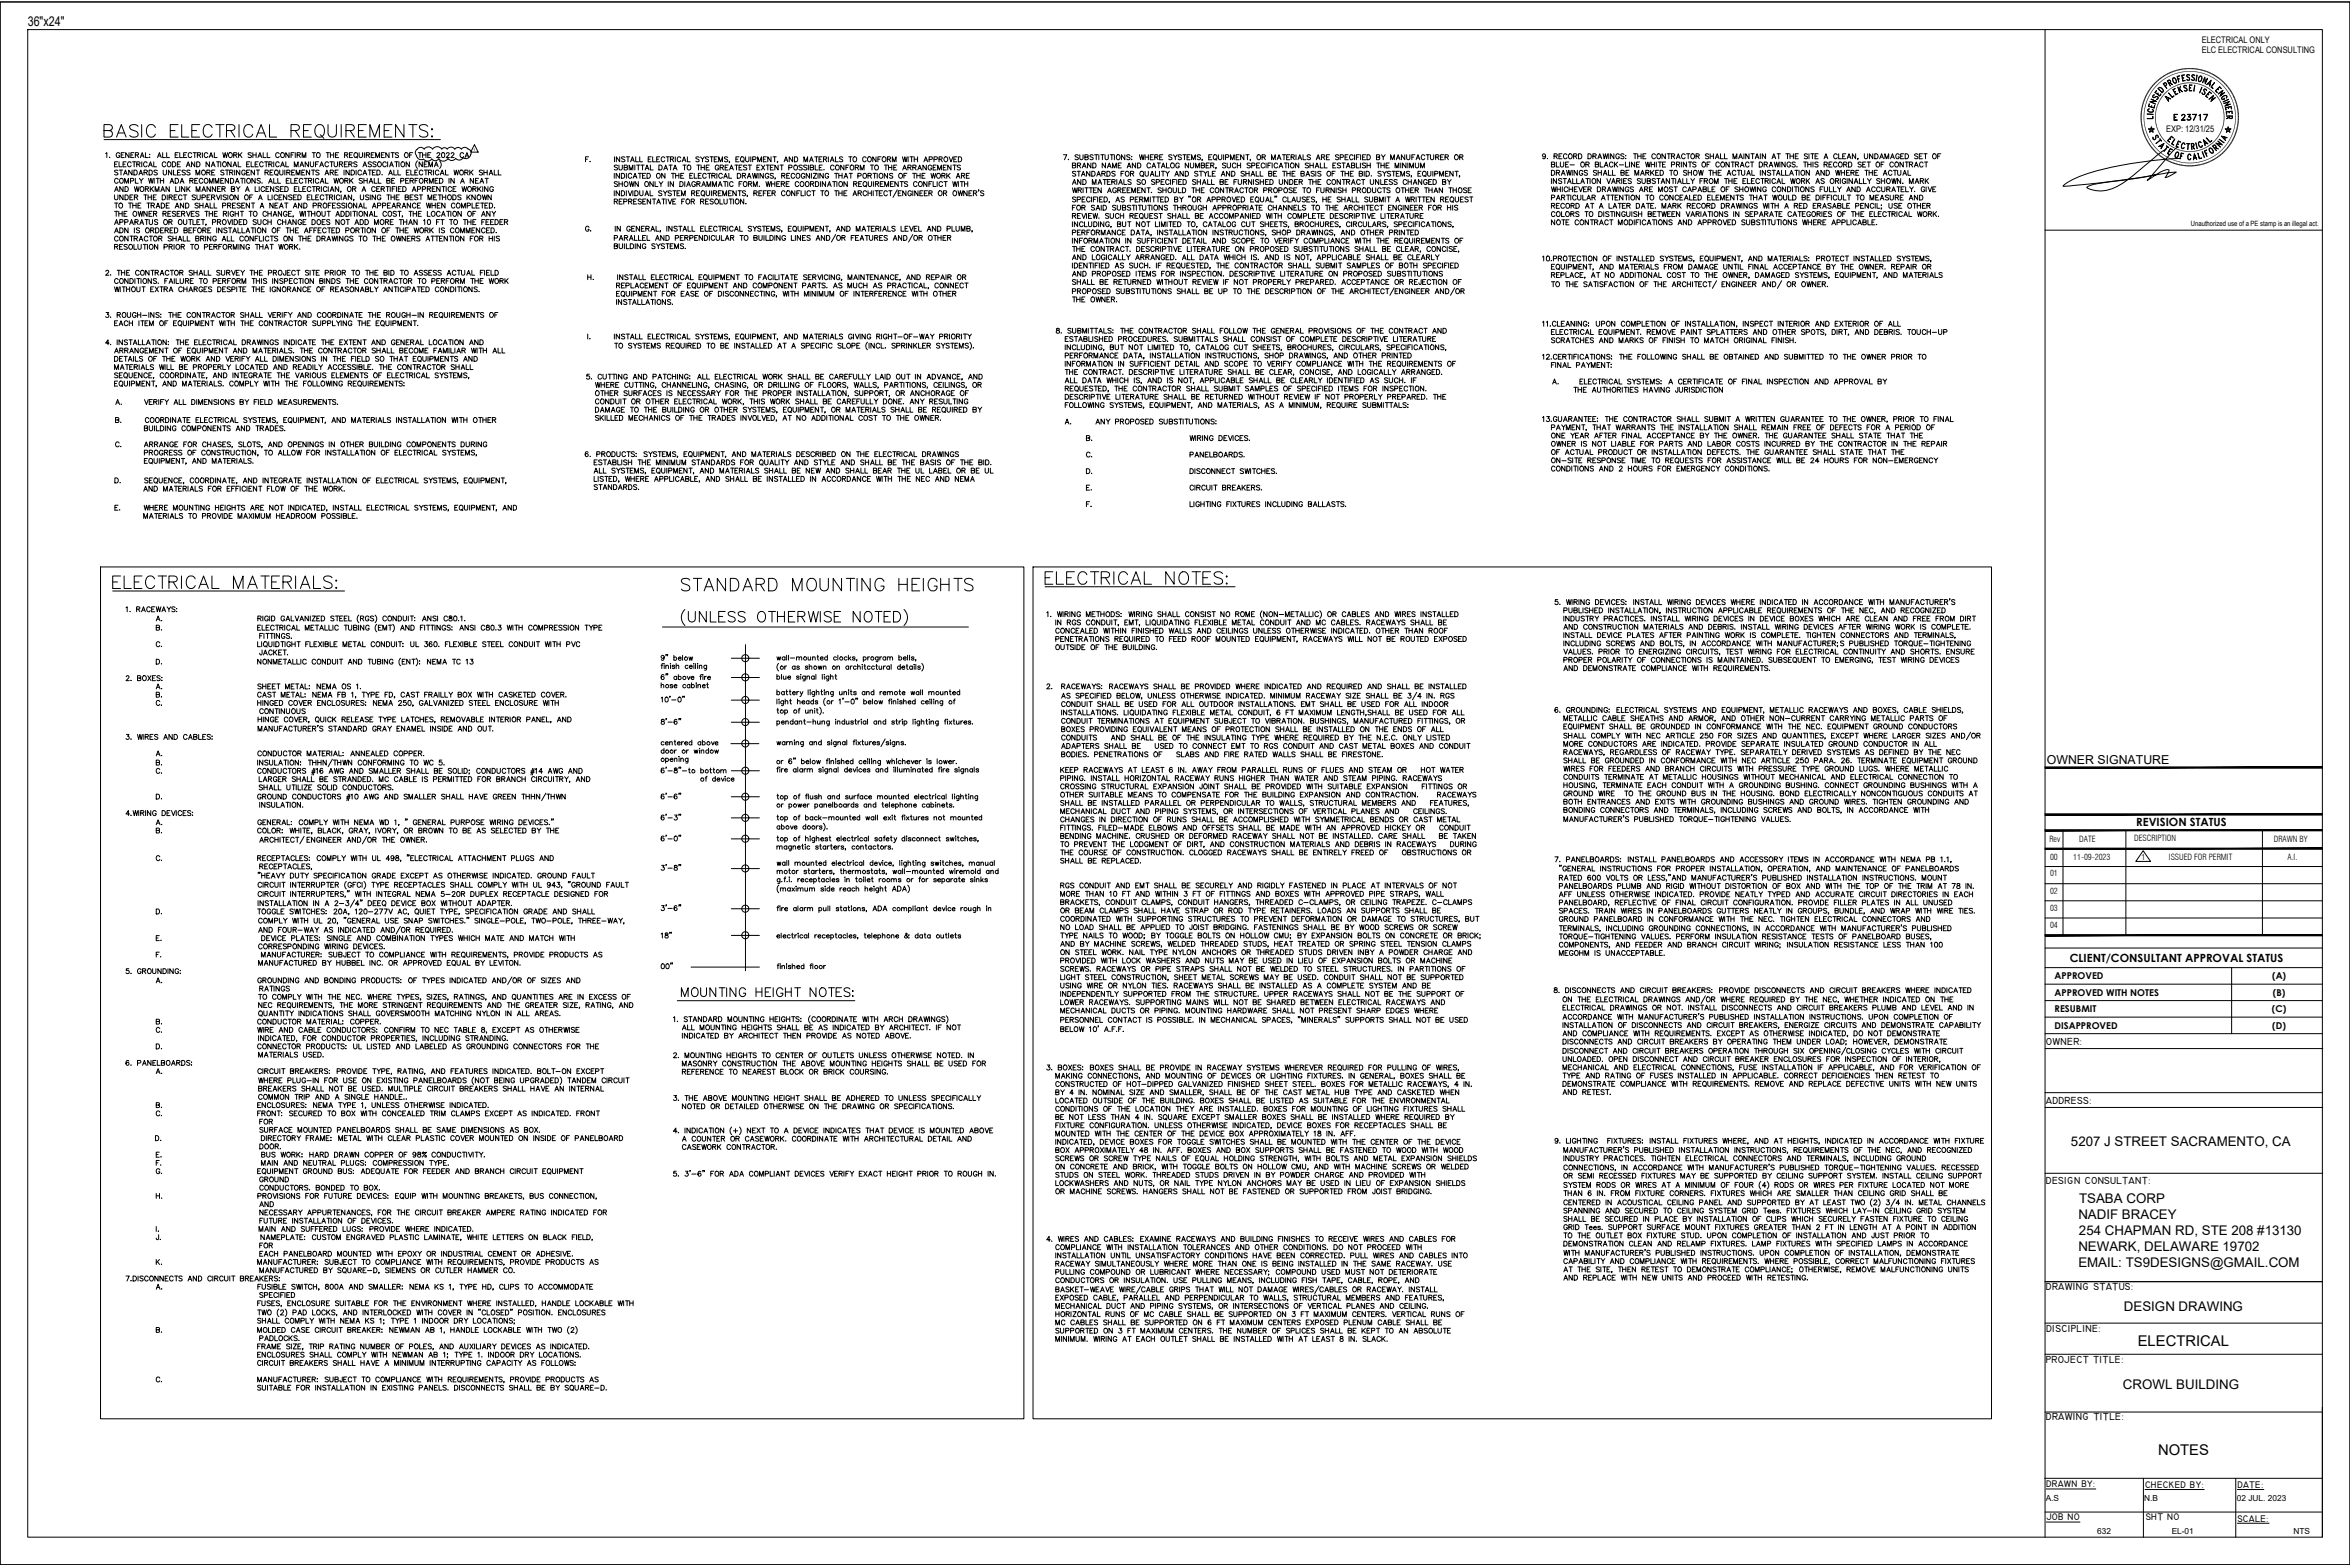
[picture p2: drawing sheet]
<svg xmlns="http://www.w3.org/2000/svg" width="914mm" height="610mm" viewBox="0 0 914 610" stroke-linecap="round" stroke-linejoin="round" font-family="sans-serif">
<defs><g id="words">
<g font-size="5.8">
<text x="831.8" y="523.5">ELECTRICAL</text>
<text x="839.7" y="566.1">NOTES</text>
</g>
<text font-size="5.3" x="10.8" y="10.2">36&quot;x24&quot;</text>
<g font-size="5.2">
<text x="805.8" y="445.8">5207 J STREET SACRAMENTO, CA</text>
<text x="809" y="468">TSABA CORP</text>
<text x="808.7" y="474.3">NADIF BRACEY</text>
<text x="808.9" y="480.5">254 CHAPMAN RD, STE 208 #13130</text>
<text x="808.7" y="486.7">NEWARK, DELAWARE 19702</text>
<text x="808.7" y="492.9">EMAIL: TS9DESIGNS@GMAIL.COM</text>
<text x="826.4" y="509.9">DESIGN DRAWING</text>
<text x="826.1" y="540.2">CROWL BUILDING</text>
</g>
<text font-size="4.8" x="796.4" y="297.3">OWNER SIGNATURE</text>
<g font-size="4.4">
<text x="831.3" y="321.4">REVISION STATUS</text>
<text x="805.4" y="374.3">CLIENT/CONSULTANT APPROVAL STATUS</text>
</g>
<g font-size="4">
<text x="796.1" y="406.7">OWNER:</text>
<text x="796.1" y="429.6">ADDRESS:</text>
<text x="796.1" y="460.5">DESIGN CONSULTANT:</text>
<text x="796.1" y="502">DRAWING STATUS:</text>
<text x="796.2" y="518">DISCIPLINE:</text>
<text x="796" y="530.3">PROJECT TITLE:</text>
<text x="796.1" y="552.6">DRAWING TITLE:</text>
</g>
<g font-size="3.8">
<text x="796.2" y="578.6">DRAWN BY:</text>
<text x="834.6" y="578.8">CHECKED BY:</text>
<text x="870.6" y="578.8">DATE:</text>
<text x="796.2" y="591.5">JOB NO</text>
<text x="834.9" y="591.2">SHT NO</text>
<text x="870.6" y="591.9">SCALE:</text>
</g>
<g font-size="3.7">
<text x="799.5" y="381">APPROVED</text>
<text x="884.1" y="381">(A)</text>
<text x="799.5" y="387.3">APPROVED WITH NOTES</text>
<text x="884.4" y="387.4">(B)</text>
<text x="799.5" y="393.7">RESUBMIT</text>
<text x="884" y="393.8">(C)</text>
<text x="799.5" y="400.2">DISAPPROVED</text>
<text x="884.2" y="400.2">(D)</text>
</g>
<g font-size="3.5">
<text x="856.7" y="16.6">ELECTRICAL ONLY</text>
<text x="856.7" y="20.7">ELC ELECTRICAL CONSULTING</text>
<text x="842.9" y="51.3">EXP: 12/31/25</text>
</g>
<g font-size="3.3">
<text x="797.4" y="327.6">Rev</text>
<text x="809.1" y="327.7">DATE</text>
<text x="830.4" y="327.3">DESCRIPTION</text>
<text x="884.7" y="327.4">DRAWN BY</text>
<text x="797.7" y="334.4">00</text>
<text x="806.7" y="334.4">11-09-2023</text>
<text x="833.3" y="334.6">1</text>
<text x="844" y="334.4">ISSUED FOR PERMIT</text>
<text x="890.1" y="334.4">A.I.</text>
<text x="797.7" y="341">01</text>
<text x="797.7" y="347.6">02</text>
<text x="797.7" y="354.3">03</text>
<text x="797.7" y="361">04</text>
</g>
<g font-size="3.2">
<text x="796" y="584">A.S</text>
<text x="834.3" y="584">N.B</text>
<text x="870.4" y="584">02 JUL. 2023</text>
<text x="816" y="596.7">632</text>
<text x="845" y="596.7">EL-01</text>
<text x="892.4" y="596.7">NTS</text>
</g>
<text font-size="2.8" x="852.5" y="88">Unauthorized use of a PE stamp is an illegal act.</text>
<text font-size="1.4" x="184.2" y="58.6">1</text>
</g></defs>
<!-- layer: 0 -->
<g fill="none" stroke="#000" stroke-width=".39">
<path d="M284.6 256.1h10.9M290.1 250.8v126.9M284.6 272.4h10.9M284.6 263.6h10.9M284.4 289.3h10.9M284.6 299.8h10.9M284.6 281h10.9M284.6 318.2h10.9M284.6 310h10.9M284.6 326.3h10.9M284.6 337.9h10.9M284.6 353.5h10.9"/>
<path d="M284.6 363.9h10.9"/>
<circle cx="290" cy="256.1" r="1.38"/>
<circle cx="290" cy="263.5" r="1.38"/>
<circle cx="290" cy="272.3" r="1.38"/>
<circle cx="290" cy="299.8" r="1.38"/>
<circle cx="290" cy="280.9" r="1.38"/>
<circle cx="290" cy="289.2" r="1.38"/>
<circle cx="290" cy="309.9" r="1.38"/>
<circle cx="290" cy="318.2" r="1.38"/>
<circle cx="290" cy="337.8" r="1.38"/>
<circle cx="290" cy="326.3" r="1.38"/>
<circle cx="290" cy="353.5" r="1.38"/>
<circle cx="290" cy="363.8" r="1.38"/>
</g>
<!-- layer: E-TEXT -->
<g fill="none" stroke="#000" stroke-width=".39">
<path d="M40.5 50.8l2.8-.3a1.12 1.12 0 0 0 0-1.8l-2.8-.2v4.8h2a1.27 1.27 0 0 0 1.3-1.2 1.27 1.27 0 0 0-1.3-1.3M40.5 54.3h130.9M41.1 59.7l.5-.3v1.9M45.3 53.3l1.9-4.8 1.9 4.8M46.1 51.7h2.3M46.6 59.8a.73 .73 0 0 0-.8-.4 .73 .73 0 0 0-.6 .7v.5a.7 .7 0 0 0 .7 .7 .7 .7 0 0 0 .7-.7h-.5M48.3 59.4h-1.1v1.9h1.1M50.2 59.4v1.9l-1.3-1.9v1.9M52.1 59.4h-1.2v1.9h1.2M53.7 49.1a2.2 2.2 0 0 0-3.2 0 1.3 1.3 0 0 0 .9 1.4l1.4 .5a1.22 1.22 0 0 1 .5 2.1 2.34 2.34 0 0 1-2.8-.4M55.1 48.5v4.8M56.6 59.4v1.9h1.1"/>
<path d="M60.5 49.6a1.79 1.79 0 0 0-2.1-1.1 1.79 1.79 0 0 0-1.4 1.8 2.14 2.14 0 0 0 .4 2.4 2.14 2.14 0 0 0 2.4 .4l.7-.9M63.3 59.4v1.9h1.1M64.9 59.4v1.9h1.1M66.3 50.8h1.8M69.3 48.5h-3v4.8h3M69.4 59.4h-1.2v1.9h1.2M69.9 59.4v1.9h1.1M70.7 48.5v4.8h2.8M72.7 59.4h-1.2v1.9h1.2M74.6 59.8a.7 .7 0 0 0-.8-.4 .7 .7 0 0 0-.6 .7v.5a.69 .69 0 0 0 .6 .7 .69 .69 0 0 0 .8-.5M74.6 50.8h1.9M75.1 59.4h1.3"/>
<path d="M75.8 59.4v1.9M77.7 48.5h-3.1v4.8h3.1M78.7 59.4v1.9M80.9 59.8a.73 .73 0 0 0-.9-.4 .73 .73 0 0 0-.5 .7v.5a.72 .72 0 0 0 .5 .7 .72 .72 0 0 0 .9-.5M82.6 49.6a1.79 1.79 0 0 0-2.1-1.1 1.79 1.79 0 0 0-1.4 1.8 2.11 2.11 0 0 0 .4 2.4 2.11 2.11 0 0 0 2.3 .4l.8-.9M83.4 59.4v1.9h1.1M83.9 48.5h3.3M85.6 48.5v4.8M86.7 59.4l.5 1.9 .4-1.9 .5 1.9 .5-1.9M88.1 50.8l2.8-.3a1.12 1.12 0 0 0 0-1.8l-2.8-.2v4.8M89.7 50.8l1.7 2.5M92.8 59.4v1.9"/>
<path d="M93 48.5v4.8M94.1 59.4l-1.3 1.3M97.8 59.6l-.4-.2-.9 .2 .1 .4 1.2 .7-.4 .6-.9-.3M98.3 49.6a1.79 1.79 0 0 0-2-1.1 1.79 1.79 0 0 0-1.4 1.8 2.14 2.14 0 0 0 .4 2.4 2.14 2.14 0 0 0 2.4 .4l.6-.9M98.4 59.4v1.9M99.7 59.4v1.9M99.7 53.3l1.9-4.8 1.9 4.8M100.5 51.7h2.3M102.4 59.4v1.9h1.1M104 59.4v1.9h1.1M104.9 48.5v4.8h2.8M108.6 59.8a.7 .7 0 0 0-.8-.4 .7 .7 0 0 0-.5 .7v.5a.69 .69 0 0 0 .5 .7 .69 .69 0 0 0 .8-.5"/>
<path d="M112.5 59.4v1.9l-1.3-1.9v1.9M113.2 50.8l2.8-.3a1.12 1.12 0 0 0 0-1.8l-2.8-.2v4.8M114.4 59.4h-1.2v1.9M114.9 50.8l1.6 2.5M114.9 59.4v1.9M118.1 50.8h1.9M121.1 48.5h-3v4.8h3M121.5 59.4h1.3M122.1 59.4v1.9M123 49.1a1.81 1.81 0 0 1 2-.6 1.81 1.81 0 0 1 1.2 1.8 2.14 2.14 0 0 1-.4 2.4 2.14 2.14 0 0 1-2.4 .4 3.1 3.1 0 0 1-.4-4zM123.5 59.5a.87 .87 0 0 1 1.1 .9 .87 .87 0 0 1-1.3 .6l-.2-.9zM124.6 52.4l1.4 1.4"/>
<path d="M126.9 59.4h1.3M127.6 59.4v1.9M127.6 48.5v3.4a1.65 1.65 0 0 0 1.7 1.5 1.65 1.65 0 0 0 1.6-1.5v-3.4M128.6 59.4v1.9M129.8 59.4v1.9M131.8 59.4h-1.2v1.9h1.2M132.8 48.5v4.8M134.6 50.8l2.8-.3a1.12 1.12 0 0 0 0-1.8l-2.8-.2v4.8M136.2 50.8l1.7 2.5M137.2 59.4h-1.2v1.9h1.2M137.9 59.6l.2-.1a.87 .87 0 0 1 1.1 .9 .87 .87 0 0 1-1.3 .6l-.2-.4zM139.5 50.8h1.9"/>
<path d="M139.7 59.4l.1 1.6 .5 .3 .5-.1 .3-.5v-1.3M141.8 59.4v1.9M142.5 48.5h-3v4.8h3M143.9 53.3v-4.8l1.9 4.8 1.8-4.8v4.8M145.6 59.4h-1.2v1.9h1.2M149.5 50.8h1.8M149.6 59.4h-1.2v1.9h1.2M151.4 59.4v1.9l-1.3-1.9v1.9M152.1 59.4h1.3M152.5 48.5h-3v4.8h3M152.8 59.4v1.9M155.1 59.6l-.5-.2-.8 .2 .2 .5 1.1 .6-.5 .6-.8-.3"/>
<path d="M157.2 48.5v4.8l-3.3-4.8v4.8M157.6 59.6l.1-.1a.87 .87 0 0 1 1.2 .9 .87 .87 0 0 1-1.3 .6l-.2-.4zM159 48.5h3.3M160.6 59.4h-1.2v1.9M160.7 48.5v4.8M162.8 59.4h1.3M163.4 59.4v1.9M164.4 59.4v1.9M165.7 59.4v1.9M166.5 49.1a2.18 2.18 0 0 0-3.3 0 1.3 1.3 0 0 0 .9 1.4l1.4 .5a1.19 1.19 0 0 1 .9 .9 1.19 1.19 0 0 1-.4 1.2 2.34 2.34 0 0 1-2.8-.4M167.6 59.4h-1.1v1.9h1.1M168.1 50.1l.2 .2-.2 .2-.2-.2z"/>
<path d="M168.1 52.9l.2 .2-.2 .2-.2-.2zM170 59.8l.8-.4 .4 .5-1.3 1.4h1.3M172 59.5a.94 .94 0 0 1 1.2 .7 .94 .94 0 0 1-.7 1.1l-.6-.4zM173.7 59.8l.8-.4 .3 .5-1.2 1.4h1.3M175.6 59.8l.1-.3 .6-.1 .4 .5-1.3 1.4h1.3M180.4 59.8a.7 .7 0 0 0-.8-.4 .7 .7 0 0 0-.6 .7v.5a.69 .69 0 0 0 .6 .7 .69 .69 0 0 0 .8-.5M607.8 59.8h-1.2v2h1.2M614.2 59.8h.6a1.05 1.05 0 0 1 .7 1 1.05 1.05 0 0 1-.7 1h-.6zM617.9 59.8h.6a1.05 1.05 0 0 1 .7 1 1.05 1.05 0 0 1-.7 1h-.6zM623.8 59.8l.4 2 .5-2 .4 2 .5-2M626 59.8v2M628 59.8v2l-1.3-2v2"/>
<path d="M635.6 59.8h1.3M636.2 59.8v2M637.2 59.8v2M638.6 59.8v2M640.5 59.8h-1.2v2h1.2M648 59.8v2l-1.3-2v2M648.7 59.8h1.3M649.4 59.8v2M656.3 59.8h1.2M656.9 59.8v2M665.4 59.8v2M666.7 59.8v2"/>
<path d="M669.5 59.8v2h1.1M671 59.8v2h1.1M678.6 59.8v2M680.6 59.8v2l-1.3-2v2M681.3 59.8h1.3M681.9 59.8v2M685 59.8v2M687 59.8v2l-1.3-2v2M691.5 59.8h1.3M692.1 59.8v2M694.9 59.8h1.3M695.5 59.8v2"/>
<path d="M696.5 59.8v2M697.8 59.8v2M699.7 59.8h-1.2v2h1.2M703.9 59.8v2M704.6 59.8h1.3M705.2 59.8v2M707.4 59.8h-1.2v2h1.2M715.4 59.8v2h1.1M718.2 59.8h-1.2v2h1.2M722 59.8v2l-1.2-2v2M725.4 59.8v1.4l.6 .6 .4-.1 .3-.5v-1.4M728.7 59.8v2l-1.2-2v2"/>
<path d="M729.5 59.8h.6a1.05 1.05 0 0 1 .7 1 1.05 1.05 0 0 1-.7 1h-.6zM740.7 59.8h-1.1v2h1.1M741.3 59.8h.6a1.03 1.03 0 0 1 .7 1 1.03 1.03 0 0 1-.7 1h-.6zM748 59.8h-1.2v2h1.2M748.6 59.8h1.3M749.2 59.8v2M752.3 59.9a.86 .86 0 0 1 1.2 .9 .86 .86 0 0 1-1.4 .7l-.1-.9zM755.2 59.8h-1.2v2M42.7 61.1l.1 .1M44.6 74.5l.7-1.9 .8 1.9M44.6 75.8l.1 1.7 .4 .2 .5-.1 .3-.4v-1.4M44.6 63.9h.7"/>
<path d="M44.6 79h1.3M44.9 73.9h.9M45.2 79v1.9M45.8 62.9h-1.2v2h1.2M45.9 66.4l-.5-.2-.8 .2 .1 .4 1.2 .7-.5 .6-.8-.3M46 69.8a.72 .72 0 0 0-.8-.4 .72 .72 0 0 0-.6 .7v.5a.72 .72 0 0 0 .6 .7 .72 .72 0 0 0 .8-.5M46.3 62.9v2h1.1M46.4 79.3l.2-.2a.86 .86 0 0 1 1.2 .9 .86 .86 0 0 1-1.4 .6l-.2-.4zM46.4 66.2h1.3M46.9 69.5a.87 .87 0 0 1 1.1 .9 .87 .87 0 0 1-1.3 .6l-.2-.9zM47.1 66.2v1.9M47.2 60.3h.7"/>
<path d="M47.9 72.6v1.9l-1.3-1.9v1.9M47.9 75.8v1.9l-1.3-1.9v1.9M47.9 63.9h.7M48.1 68.1l.7-1.9 .7 1.9M48.3 67.4h1M48.5 71.3v-1.9l.8 1.9 .7-1.9v1.9M48.6 72.6h.7a1.02 1.02 0 0 1 .6 1 1.02 1.02 0 0 1-.6 .9h-.7zM48.6 75.8h.7a1.02 1.02 0 0 1 .6 1 1.02 1.02 0 0 1-.6 .9h-.7zM49.1 62.9h-1.2v2h1.2M50 79h1.3M50.5 76.7h.8M50.6 79v1.9"/>
<path d="M50.8 70.4l1.1-.1v-.7l-1.1-.2v1.9M50.9 60.3h.7M51 63.4a.72 .72 0 0 0-.8-.4 .72 .72 0 0 0-.6 .7v.4a.72 .72 0 0 0 .6 .8 .72 .72 0 0 0 .8-.5M51.4 66.2v1.9l-1.3-1.9v1.9M51.6 62.9h1.2M51.6 79v1.9M51.6 79.9h1.4M51.7 75.8h-1.2v1.9h1.2M52.1 66.2h.6a1.02 1.02 0 0 1 .7 .9 1.02 1.02 0 0 1-.7 1h-.6zM52.2 62.9v2M52.3 72.6l.4 1.9 .5-1.9 .5 1.9 .4-1.9M52.3 76.7l1.1-.1 .1-.6-1.2-.2v1.9"/>
<path d="M52.7 60.3l1.1-.1v-.6l-1.1-.2v1.9M52.7 69.4v1.9h1.1M53 76.7l.6 1M53 79v1.9M53.2 63.9l1.1-.1 .1-.7-1.2-.2v2M53.3 60.3l.6 1M53.7 79.9h.7M53.8 63.9l.7 1M54.1 68.1l.7-1.9 .7 1.9M54.2 69.4l.7 .9 .8-.9M54.3 67.4h.9M54.6 61.3l.7-1.9 .7 1.9"/>
<path d="M54.7 72.9l.2-.2a.87 .87 0 0 1 1.1 .9 .87 .87 0 0 1-1.3 .7l-.2-.5zM54.9 79h-1.2v1.9h1.2M54.9 60.7h.9M54.9 70.3v1M55.2 62.9v2M56 75.8h1.2M56 67.1h.9l.5-.6-.5-.3h-.9v1.9M56.5 73.5l1.1-.1 .1-.6-1.2-.2v1.9M56.6 75.8v1.9M56.7 67.1l.7 1M57.2 73.5l.6 1M57.2 79h1.3"/>
<path d="M57.2 63.4a.69 .69 0 0 0-.8-.5 .69 .69 0 0 0-.5 .8v.4a.7 .7 0 0 0 .5 .8 .7 .7 0 0 0 .8-.5M57.6 76.7h1.3M57.6 75.8v1.9M57.8 64.9l.7-2 .8 2M57.8 69.4l.5 1.9 .4-1.9 .5 1.9 .4-1.9M57.8 79v1.9M58 66.2h.6a1.02 1.02 0 0 1 .7 .9 1.02 1.02 0 0 1-.7 1h-.6zM58.1 64.2h.9M58.3 60h.1M58.3 61.1h.1M58.5 72.6v1.9M58.8 79.9l1.1-.1 .2-.4-.5-.4h-.8v1.9"/>
<path d="M58.9 73.4l.8 1.1M58.9 75.8v1.9M59.4 79.9l.7 1M59.6 76.7h.8M59.7 72.6l-1.2 1.3M59.8 62.9v2h1.1M60 69.4v1.9M60.4 74.5v-1.9l.7 1.9 .7-1.9v1.9M60.7 69.4h1.3M60.8 75.8h-1.2v1.9h1.2M61.2 66.4l-.5-.2-.8 .2 .1 .4 1.2 .7-.5 .6-.8-.3M61.3 61.3l.7-1.9 .7 1.9"/>
<path d="M61.4 69.4v1.9M61.6 60.7h.9M62.4 69.4v1.9M62.4 70.3h1.3M62.6 74.5l.7-1.9 .8 1.9M62.7 79h.7a1.05 1.05 0 0 1 .7 1 1.05 1.05 0 0 1-.7 .9h-.7zM62.9 73.9h.9M63.1 75.8h.7a1.02 1.02 0 0 1 .6 1 1.02 1.02 0 0 1-.6 .9h-.7zM63.5 66.2l.1 1.6 .5 .3 .6-.3 .1-1.6M63.7 69.4v1.9M64.5 63.4a.72 .72 0 0 0-.8-.5 .72 .72 0 0 0-.6 .8v.4a.72 .72 0 0 0 .6 .8 .72 .72 0 0 0 .8-.5M64.7 79.9h.7"/>
<path d="M65.1 75.8v1.9M65.4 63a.9 .9 0 0 1 1.1 .9 .9 .9 0 0 1-1.1 .9l-.3-.7zM65.8 76.7l1.1-.1 .1-.6-1.2-.2v1.9M65.9 72.6v1.9l-1.3-1.9v1.9M65.9 79h-1.2v1.9h1.2M66.2 71.3l.7-1.9 .7 1.9M66.4 70.7h1M66.4 76.7l.7 1M66.8 66.2v1.9l-1.3-1.9v1.9M67.1 62.9h.6a1.04 1.04 0 0 1 .7 1 1.04 1.04 0 0 1-.7 1h-.6zM67.5 66.2v1.9h1.1M67.7 76.7h.8"/>
<path d="M68.2 69.4h.6a1.02 1.02 0 0 1 .7 .9 1.02 1.02 0 0 1-.7 1h-.6zM68.2 60.3h.7M68.4 72.6v1.9h1.1M68.9 75.8h-1.2v1.9h1.2M69 63.9h.7M69.1 67.1h.7M69.9 72.6v1.9M70.1 71.3l.7-1.9 .8 1.9M70.2 62.9h-1.2v2h1.2M70.3 66.2h-1.2v1.9h1.2M70.4 70.7h.9M70.8 76.2a.7 .7 0 0 0-.8-.4 .7 .7 0 0 0-.5 .7v.5a.69 .69 0 0 0 .5 .7 .69 .69 0 0 0 .8-.4"/>
<path d="M71.4 75.8h1.3M71.5 79v1.9l-1.3-1.9v1.9M71.5 60.3h.7M71.9 72.6v1.9l-1.2-1.9v1.9M72 75.8v1.9M72.1 66.4l-.4-.2-.9 .2 .1 .4 1.2 .7-.4 .6-.9-.3M72.2 79h.7a1.05 1.05 0 0 1 .6 1 1.05 1.05 0 0 1-.6 .9h-.7zM72.5 64.9l.7-2 .8 2M72.7 72.6v1.9M72.8 64.2h.9M73.1 73.4l.9 1.1M73.9 70.3l1.1-.1 .1-.6-1.2-.2v1.9"/>
<path d="M74 66.4l-.5-.2-.8 .2 .2 .5 1.1 .6-.5 .6-.8-.3M74 72.6l-1.3 1.3M74.5 70.3l.6 1M75.8 62.9v2l-1.3-2v2M75.8 70.3h.7M76.1 76.1l-.5-.3-.8 .3 .2 .4 1 .5 .1 .5-.5 .2-.8-.2M76.2 68.1v-1.9l.8 1.9 .7-1.9v1.9M76.3 74.5v-1.9l.8 1.9 .7-1.9v1.9M76.5 62.9h.7a1.04 1.04 0 0 1 .6 1 1.04 1.04 0 0 1-.6 1h-.7zM76.6 75.8l.1 1.7 .5 .2 .6-.2 .1-1.7M76.8 60.3l1.1-.1 .1-.6-1.2-.2v1.9M77 69.4h-1.2v1.9h1.2"/>
<path d="M77.2 79.3l-.5-.3-.8 .3 .2 .5 1.1 .6-.5 .5-.8-.3M77.4 60.3l.7 1M77.7 79.9h1.3M77.7 79v1.9M78.5 74.5l.8-1.9 .7 1.9M78.6 76.8l1.1-.1 .1-.7-1.2-.2v1.9M78.8 73.9h.9M78.9 69.8a.72 .72 0 0 0-.8-.4 .72 .72 0 0 0-.6 .7v.5a.72 .72 0 0 0 .6 .7 .72 .72 0 0 0 .8-.5M79 79v1.9M80.5 67.1l1.1-.1 .1-.7-1.2-.1v1.9M80.6 76.7h.7M81.1 67.1l.6 1"/>
<path d="M81.4 61.3l.7-1.9 .7 1.9M81.5 62.9v2l-1.3-2v2M81.5 71.3v-1.9l.7 1.9 .7-1.9v1.9M81.7 60.7h.9M81.7 75.8h-1.1v1.9h1.1M81.7 79v1.9h1.1M81.8 72.6v1.9l-1.2-1.9v1.9M82.2 64.9l.7-2 .8 2M82.3 76.7l1.1-.1 .2-.4-.5-.4h-.8v1.9M82.4 67.1h.7M82.5 64.2h.9M82.9 76.7l.7 1"/>
<path d="M83.3 79v1.9h1.1M83.6 66.2h-1.2v1.9h1.2M83.7 71.3v-1.9l.7 1.9 .7-1.9v1.9M83.9 72.6v1.9l-1.3-1.9v1.9M84.2 75.8l.8 1.9 .7-1.9M84.2 62.9h1.3M84.6 73.5h.7M84.9 62.9v2M85.8 72.6h-1.2v1.9h1.2M85.9 62.9v2M85.9 70.3h.7M86.1 75.8v1.9"/>
<path d="M86.4 73.5l1.1-.1v-.6l-1.1-.2v1.9M87 63a.88 .88 0 0 1 1.1 1 .88 .88 0 0 1-1.3 .6l-.2-.9zM87 73.5l.6 1M87.1 69.4h-1.2v1.9h1.2M87.2 66.4l-.5-.2-.8 .2 .2 .5 1.1 .6-.5 .6-.8-.3M87.7 66.2h1.3M88.1 76.1l-.5-.3-.8 .3 .2 .4 1 .5 .1 .5-.5 .2-.8-.2M88.3 66.2v1.9M88.6 79.9l1.1-.1v-.6l-1.1-.2v1.9M88.6 75.8v1.9M88.9 69.4v1.9l-1.3-1.9v1.9M89.2 79.9l.6 1"/>
<path d="M89.4 67.1l1.1-.1 .1-.7-1.2-.1v1.9M89.7 69.4h.6a1.02 1.02 0 0 1 .7 .9 1.02 1.02 0 0 1-.7 1h-.6zM89.9 62.9v2l-1.3-2v2M90 73.5l1.1-.1 .2-.5-.5-.3h-.8v1.9l1.2-.2 .1-.4-.5-.4M90 67.1l.6 1M90.5 79.9h.7M90.6 64.9l.8-2 .7 2M90.9 60.3l1.1-.1 .1-.6-1.2-.2v1.9M90.9 64.2h1M91.3 66.2v1.9M91.6 71.3l.7-1.9 .7 1.9M91.6 60.3l.6 1"/>
<path d="M91.7 79h-1.2v1.9h1.2M91.9 70.7h.9M91.9 72.6l.8 .9 .7-.9M92.7 62.9v2h1.1M92.7 75.8v1.9l-1.3-1.9v1.9M92.7 73.5v1M93.3 66.2v1.9l-1.3-1.9v1.9M93.3 60.2l.8 1.1M93.5 79.3l-.5-.3-.8 .3 .1 .4 1.2 .7-.5 .5-.8-.3M93.6 69.4h1.3M94.1 79.9h.7M94.2 69.4v1.9"/>
<path d="M95.3 79h-1.2v1.9h1.2M95.3 69.4v1.9M95.3 76.1l.2-.2a.87 .87 0 0 1 1.1 .9 .87 .87 0 0 1-1.3 .7zM95.4 66.6a.69 .69 0 0 0-.8-.4 .69 .69 0 0 0-.5 .7v.5a.68 .68 0 0 0 .6 .7 .68 .68 0 0 0 .7-.7h-.4M95.5 74.5l.8-1.9 .7 1.9M95.8 73.9h.9M96 63.9h.7M96 67.1h.7M97.1 79v1.9l-1.3-1.9v1.9M97.2 62.9h-1.2v2h1.2M97.2 66.2h-1.2v1.9h1.2M97.2 76.7h.7"/>
<path d="M97.7 62.9v2h1.1M97.8 79h1.3M98.4 75.8h-1.2v1.9M98.4 60.3h1.3M98.5 79v1.9M99 66.2v1.9l-1.3-1.9v1.9M99.3 69.4v1.9l-1.3-1.9v1.9M99.3 72.6v1.9h1.1M99.3 63.9h.7M99.7 66.2h1.3M100.4 61.3l.7-1.9 .8 1.9M100.4 66.2v1.9"/>
<path d="M100.5 62.9h-1.2v2h1.2M100.6 77.7l.7-1.9 .7 1.9M100.7 60.7h.9M100.8 72.6v1.9M100.8 77.1h1M101.3 69.6l-.5-.2-.8 .2 .2 .5 1.1 .6-.5 .6-.8-.3M101.9 71.1l.1 .1M102.4 63.4a.72 .72 0 0 0-.8-.5 .72 .72 0 0 0-.6 .8v.4a.72 .72 0 0 0 .6 .8 .72 .72 0 0 0 .8-.5M103 73.1a.72 .72 0 0 0-.9-.5 .72 .72 0 0 0-.5 .7v.5a.72 .72 0 0 0 .5 .7 .72 .72 0 0 0 .9-.5M103 62.9h1.2M103.1 67.1h.9l.4-.6-.4-.3h-.9v1.9M103.5 73.5h.7"/>
<path d="M103.6 62.9v2M103.8 67.1l.6 1M104.3 75.8v1.9h1.1M104.5 71.3l.7-1.9 .8 1.9M104.6 63.9l1.1-.1 .1-.7-1.2-.2v2M104.7 72.6h-1.2v1.9h1.2M104.8 70.7h.9M105.1 67.1h.7M105.2 63.9l.7 1M105.9 75.8v1.9M106.3 66.2h-1.2v1.9h1.2M106.3 79v1.9l-1.3-1.9v1.9"/>
<path d="M106.5 69.4v1.9h1.1M106.5 72.6v1.9l-1.3-1.9v1.9M106.5 62.9v2M107 79.9h.7M107.6 67.7l.6 .6M108 76.2a.7 .7 0 0 0-.8-.4 .7 .7 0 0 0-.6 .7v.5a.69 .69 0 0 0 .6 .7 .69 .69 0 0 0 .8-.4M108.1 69.4v1.9h1.1M108.2 79h-1.2v1.9h1.2M108.5 72.9l-.4-.3-.8 .3 .1 .4 1.1 .7-.4 .5-.8-.2M108.5 76.7h.8M108.6 63.4a.69 .69 0 0 0-.8-.5 .69 .69 0 0 0-.5 .8v.4a.7 .7 0 0 0 .5 .8 .7 .7 0 0 0 .8-.5M108.8 66.2l.1 1.6 .5 .3 .6-.3 .1-1.6"/>
<path d="M109.1 73.5h.7M109.2 64.9l.7-2 .8 2M109.5 64.2h.9M109.7 75.8h-1.2v1.9h1.2M110.3 72.6h-1.2v1.9h1.2M110.7 79h1.4M110.8 72.6h.7a1.02 1.02 0 0 1 .7 1 1.02 1.02 0 0 1-.7 .9h-.7zM110.8 66.2v1.9M111.2 62.9v2h1.1M111.4 70.3h.7M111.4 79v1.9M111.6 67.1l1.1-.1 .1-.7-1.2-.1v1.9"/>
<path d="M111.6 75.8v1.9l-1.3-1.9v1.9M112.2 67.1l.7 1M112.6 69.4h-1.2v1.9h1.2M113.2 69.4v1.9h1.1M113.2 60.3h.8M113.5 67.1h.8M113.6 76.1l-.4-.3-.9 .3 .2 .4 1.1 .7-.4 .5-.9-.2M114.1 76.7h.8M114.5 64.9v-2l.7 2 .8-2v2M114.5 73.5h.7M114.7 66.2h-1.2v1.9h1.2M114.7 70.3h.7"/>
<path d="M115.2 68.1v-1.9l.8 1.9 .7-1.9v1.9M115.4 75.8h-1.3v1.9h1.3M115.6 60.3l1.1-.1 .1-.6-1.2-.2v1.9M115.7 72.6h-1.2v1.9h1.2M115.9 69.4h-1.2v1.9h1.2M115.9 75.8h.6a1.02 1.02 0 0 1 .7 1 1.02 1.02 0 0 1-.7 .9h-.6zM116.2 72.6v1.9h1.1M116.2 60.3l.7 1M116.7 64.9l.7-2 .8 2M117 64.2h.9M117.4 79v1.9l-1.2-1.9v1.9M117.4 67.1h.8"/>
<path d="M117.6 61.3v-1.9l.7 1.9 .7-1.9v1.9M117.8 69.8a.69 .69 0 0 0-.8-.4 .69 .69 0 0 0-.5 .7v.5a.69 .69 0 0 0 .5 .7 .69 .69 0 0 0 .8-.5M117.8 73.5h.7M118.2 79h.6a1.05 1.05 0 0 1 .7 1 1.05 1.05 0 0 1-.7 .9h-.6zM118.4 69.4h1.2M118.7 66.2h-1.3v1.9h1.3M119 72.6h-1.2v1.9h1.2M119 69.4v1.9M119.5 76.7h.8M120 62.9v2l-1.3-2v2M120 70.3l1.1-.1 .1-.6-1.2-.2v1.9M120.5 66.2v1.9l-1.3-1.9v1.9"/>
<path d="M120.7 70.3l.6 1M120.7 62.9v1.4l.6 .6 .7-.3v-1.7M120.7 75.8h-1.2v1.9h1.2M120.9 73.1a.72 .72 0 0 0-.8-.5 .72 .72 0 0 0-.6 .7v.5a.72 .72 0 0 0 .6 .7 .72 .72 0 0 0 .8-.5M121.2 66.2h1.3M121.3 75.8v1.9h1.1M121.5 72.6h1.3M121.8 66.2v1.9M122 69.4v1.9M122.1 72.6v1.9M122.8 63.9h.7M122.9 76.7h.7"/>
<path d="M123.1 73.5l1.1-.1 .1-.6-1.2-.2v1.9M123.8 79.9l1.1-.1 .1-.6-1.2-.2v1.9M123.8 73.5l.6 1M124 62.9h-1.2v2M124 69.8a.69 .69 0 0 0-.8-.4 .69 .69 0 0 0-.5 .7v.5a.69 .69 0 0 0 .5 .7 .69 .69 0 0 0 .8-.5M124 75.8h-1.1v1.9h1.1M124.2 66.4l-.5-.2-.8 .2v.4l1.3 .7-.5 .6-.8-.3M124.4 64.9l.7-2 .8 2M124.4 79.9l.7 1M124.6 71.3l.7-1.9 .8 1.9M124.7 64.2h.9M124.9 70.7h.9"/>
<path d="M125.1 72.6v1.9M126 76.2a.73 .73 0 0 0-.8-.4 .73 .73 0 0 0-.6 .7v.5a.72 .72 0 0 0 .6 .7 .72 .72 0 0 0 .8-.4M126.1 79.1a.86 .86 0 0 1 1.1 .9 .86 .86 0 0 1-1.3 .6l-.2-.8zM126.4 68.1l.8-1.9 .7 1.9M126.5 75.8h1.3M126.6 69.4v1.9h1.1M126.7 67.4h.9M127.2 73.1a.69 .69 0 0 0-.8-.5 .69 .69 0 0 0-.6 .7v.5a.69 .69 0 0 0 .6 .7 .69 .69 0 0 0 .8-.5M127.2 75.8v1.9M127.7 72.6v1.9M127.7 79.9h.8M127.8 63.4a.69 .69 0 0 0-.8-.5 .69 .69 0 0 0-.6 .8v.4a.7 .7 0 0 0 .6 .8 .7 .7 0 0 0 .8-.5"/>
<path d="M128.2 76.7l1.1-.1 .1-.6-1.2-.2v1.9M128.4 62.9h1.3M128.5 67.1l1.1-.1 .1-.7-1.2-.1v1.9M128.5 74.5l.7-1.9 .7 1.9M128.6 60.3h1.2M128.7 73.9h1M128.8 76.7l.7 1M128.9 79h-1.2v1.9M129 62.9v2M129.1 67.1l.7 1M129.4 79.9h.7M129.9 69.4l.5 1.9 .5-1.9 .4 1.9 .5-1.9"/>
<path d="M130 62.9v1.4l.6 .6 .6-.3 .1-1.7M130.1 75.8v1.9M130.4 67.1h.7M130.6 79h-1.2v1.9h1.2M130.6 60.3h.7M131.6 66.2h-1.2v1.9h1.2M131.8 72.6v1.9l-1.3-1.9v1.9M132 63.9l1.1-.1 .1-.7-1.2-.2v2M132.2 76.2a.7 .7 0 0 0-.8-.4 .7 .7 0 0 0-.5 .7v.5a.69 .69 0 0 0 .5 .7 .69 .69 0 0 0 .8-.4M132.4 79.3l-.4-.3-.9 .3 .2 .5 1.1 .6-.4 .5-.9-.3M132.7 74.4l-.2 .5M132.7 63.9l.6 1"/>
<path d="M132.8 75.8v1.9M133.5 77.7l.7-1.9 .8 1.9M133.8 77.1h.9M133.9 66.2v1.9M134 63.9h.7M134.1 60.3l1.1-.1 .1-.6-1.2-.2v1.9M134.2 70.3l1.1-.1v-.6l-1.1-.2v1.9M134.2 79.3l-.4-.3-.8 .3 .1 .5 1 .3v.8h-.7l-.4-.3M134.7 60.3l.6 1M134.8 70.3l.6 1M134.8 79v1.9M135.2 62.9h-1.2v2h1.2"/>
<path d="M135.3 72.9l.2-.2a.87 .87 0 0 1 1.2 .9 .87 .87 0 0 1-1.4 .7zM135.7 63.9l1.1-.1 .1-.7-1.2-.2v2M135.9 66.2v1.9l-1.3-1.9v1.9M135.9 79.1a.86 .86 0 0 1 1.1 .9 .86 .86 0 0 1-1.3 .6l-.2-.8zM136 60.3h.7M136.1 69.4v1.9M136.4 63.9l.6 1M136.5 70.2l.9 1.1M136.6 66.2h.7a1.02 1.02 0 0 1 .6 .9 1.02 1.02 0 0 1-.6 1h-.7zM136.8 75.8v1.9l-1.3-1.9v1.9M137.2 73.5l1.1-.1 .1-.6-1.2-.2v1.9M137.4 69.4l-1.3 1.3"/>
<path d="M137.7 77.6l-.2 .5M137.8 73.5l.7 1M138.6 60.9l.5 .6M138.6 66.2v1.9M138.8 79v1.9l-1.3-1.9v1.9M138.9 63.2l-.4-.3-.9 .3 .1 .4 1.2 .7-.4 .6-.9-.3M140.2 75.8l.1 1.7 .5 .2 .6-.2 .1-1.7M140.7 66.6a.72 .72 0 0 0-.8-.4 .72 .72 0 0 0-.6 .7v.5a.73 .73 0 0 0 .6 .7 .73 .73 0 0 0 .8-.5M140.8 74.5l.8-1.9 .7 1.9M141.1 69.6l-.5-.2-.9 .2 .2 .5 1 .5 .2 .4-.5 .3-.9-.3M141.1 73.9h.9M141.2 64.9l.7-2 .8 2"/>
<path d="M141.2 68.1l.7-1.9 .8 1.9M141.5 64.2h.9M141.5 67.4h.9M141.6 79v1.9h1.1M141.6 70.3h1.3M141.6 69.4v1.9M142.5 60.3l1.1-.1 .2-.5-.5-.3h-.8v1.9M142.9 69.4v1.9M143.1 60.3l.7 1M143.3 66.2h1.2M143.5 76.1l-.5-.3-.8 .3 .2 .4 1.1 .7-.5 .5-.8-.2M143.6 71.3l.8-1.9 .7 1.9"/>
<path d="M143.9 66.2v1.9M143.9 70.7h.9M144.1 75.8v1.9M144.4 60.3h.8M144.5 63.2l-.4-.3-.7 .1-.1 .6 1.1 .5 .1 .5-.4 .3-.8-.3M144.9 67.1h.7M145.6 69.4v1.9h1.1M146 73.1a.72 .72 0 0 0-.8-.5 .72 .72 0 0 0-.6 .7v.5a.72 .72 0 0 0 .6 .7 .72 .72 0 0 0 .8-.5M146.1 66.2h-1.2v1.9h1.2M146.1 75.8v1.9l-1.3-1.9v1.9M146.2 61.3v-1.9l.7 1.9 .8-1.9v1.9M146.3 63.2l-.4-.3-.7 .1v.6l1 .5 .1 .5-.4 .3-.8-.3"/>
<path d="M146.6 73.5h.7M146.6 66.2h.7a1.02 1.02 0 0 1 .6 .9 1.02 1.02 0 0 1-.6 1h-.7zM147.2 69.4v1.9h1.1M147.3 63a.9 .9 0 0 1 1.1 .9 .9 .9 0 0 1-1.1 .9l-.4-.7zM147.7 72.6h-1.1v1.9h1.1M148.2 76.2a.73 .73 0 0 0-.8-.4 .73 .73 0 0 0-.6 .7v.5a.7 .7 0 0 0 .7 .7 .7 .7 0 0 0 .7-.7h-.5M148.3 73.5l1.1-.1 .1-.6-1.2-.2v1.9M148.4 60.3h.7M148.6 67.9l.2 .1M148.9 73.5l.7 1M150.2 72.6h1.3M150.3 63.4a.69 .69 0 0 0-.8-.5 .69 .69 0 0 0-.6 .8v.4a.7 .7 0 0 0 .6 .8 .7 .7 0 0 0 .8-.5"/>
<path d="M150.5 70.3l1.1-.1 .1-.6-1.2-.2v1.9l1.2-.2 .1-.4-.5-.4M150.5 75.8h1.3M150.7 79.9h.8M150.8 62.9v2M150.8 72.6v1.9M151.1 75.8v1.9M151.2 68.1l.7-1.9 .8 1.9M151.5 67.4h.9M151.6 64.9l.7-2 .7 2M151.8 64.2h1M151.8 72.6v1.9M151.9 79h-1.2v1.9h1.2"/>
<path d="M152.1 76.7h1.3M152.1 75.8v1.9M152.4 70.3h.8M152.6 73.5h.7M153.2 66.2v1.9h1.1M153.4 75.8v1.9M153.6 69.4h-1.2v1.9h1.2M153.6 62.9h1.3M153.8 72.6h-1.2v1.9M154.1 76.7h.8M154.3 62.9v2M154.3 72.6v1.9"/>
<path d="M154.5 79.9l1.1-.1 .1-.6-1.2-.2v1.9M154.8 66.2v1.9h1.1M155 73.5h.7M155.2 79.9l.6 1M155.2 62.9v2M155.4 75.8h-1.3v1.9h1.3M155.9 70.4l1.1-.1 .1-.7-1.2-.2v1.9M156.2 63.2l.2-.2a.88 .88 0 0 1 1.1 1 .88 .88 0 0 1-1.3 .6zM156.2 72.6h-1.2v1.9h1.2M156.7 72.6h.7a1 1 0 0 1 .7 1 1 1 0 0 1-.7 .9h-.7zM157.6 76.7l1.2-.1v-.6l-1.2-.2v1.9l1.2-.1 .1-.5-.4-.4M157.8 70.3h.8"/>
<path d="M158.1 67.1h.7M159 69.4h-1.2v1.9h1.2M159.3 62.9v2l-1.3-2v2M159.3 66.2h-1.2v1.9h1.2M159.4 60.3h.7M159.6 70.3l1.1-.1 .2-.5-.5-.3h-.8v1.9M159.6 76.7h.7M159.8 79v1.9l-1.3-1.9v1.9M159.9 66.2v1.9h1.1M160.2 70.3l.7 1M160.4 74.5l.7-1.9 .8 1.9M160.7 73.9h.9"/>
<path d="M160.8 75.8h-1.2v1.9h1.2M161.4 67.1h.7M161.5 70.3h.7M161.9 79.5a.72 .72 0 0 0-.8-.5 .72 .72 0 0 0-.6 .8v.4a.72 .72 0 0 0 .6 .7 .72 .72 0 0 0 .8-.4M162.4 62.6a1.95 1.95 0 0 0 0 2.9M162.4 73.6l1.1-.1 .1-.7-1.2-.2v1.9M162.4 79.9h.8M162.6 66.2h-1.2v1.9h1.2M162.6 76.1l-.5-.3-.8 .3 .2 .4 1.1 .7-.5 .5-.8-.2M162.7 69.4h-1.2v1.9M163.2 75.8h1.2M163.3 69.6l.2-.1a.88 .88 0 0 1 1.2 .9 .88 .88 0 0 1-1.4 .6z"/>
<path d="M163.6 79h-1.2v1.9h1.2M163.8 75.8v1.9M164.3 62.9v2l-1.2-2v2M164.3 73.6l1.1-.1 .1-.7-1.2-.2v1.9M164.4 60.3h1.3M164.5 66.6a.69 .69 0 0 0-.8-.4 .69 .69 0 0 0-.5 .7v.5a.7 .7 0 0 0 .5 .7 .7 .7 0 0 0 .8-.5M165.1 63.9h.7M165.1 66.2h1.3M165.2 70.3l1.1-.1 .1-.6-1.2-.2v1.9M165.7 66.2v1.9M165.8 70.3l.7 1M165.9 79l.5 1.9 .4-1.9 .5 1.9 .4-1.9"/>
<path d="M166.3 62.9h-1.2v2h1.2M166.3 73.5l1.1-.1 .1-.6-1.2-.2v1.9M166.5 60.3h.7M166.5 77.7v-1.9l.8 1.9 .7-1.9v1.9M166.7 67.1l1.1-.1 .1-.7-1.2-.1v1.9M166.8 64.9v-2l.8 2 .7-2v2M166.9 73.5l.7 1M167.1 71.3v-1.9l.7 1.9 .8-1.9v1.9M167.4 67.1l.6 1M168.1 79.9h1.3M168.1 79v1.9M168.2 73.5h.7"/>
<path d="M168.7 66.2v1.9M168.7 76.7h.8M169 64.9l.8-2 .7 2M169.3 64.2h.9M169.3 70.3h.7M169.4 72.6h-1.2v1.9h1.2M169.4 79v1.9M169.9 75.8h-1.2v1.9h1.2M170.1 79.9h.8M170.5 69.4h-1.2v1.9h1.2M170.5 75.8h1.3M170.8 66.6a.72 .72 0 0 0-.8-.4 .72 .72 0 0 0-.6 .7v.5a.73 .73 0 0 0 .6 .7 .73 .73 0 0 0 .8-.5"/>
<path d="M171 62.6a1.95 1.95 0 0 1 0 2.9M171 69.4h.7a1.02 1.02 0 0 1 .7 .9 1.02 1.02 0 0 1-.7 1h-.7zM171.2 75.8v1.9M171.2 72.6v1.9l-1.3-1.9v1.9M171.3 68.1l.7-1.9 .8 1.9M171.3 79h-1.2v1.9h1.2M171.6 67.4h.9M172 72.6h1.2M172.1 76.7h1.3M172.1 75.8v1.9M172.6 72.6v1.9M173.1 79v1.9l-1.2-1.9v1.9"/>
<path d="M173.4 66.2v1.9h1.1M173.4 75.8v1.9M173.6 72.6v1.9M174.7 69.4v1.9M175.7 73.1a.72 .72 0 0 0-.8-.5 .72 .72 0 0 0-.6 .7v.5a.72 .72 0 0 0 .6 .7 .72 .72 0 0 0 .8-.5M176.2 75.8h.6a1.02 1.02 0 0 1 .7 1 1.02 1.02 0 0 1-.7 .9h-.6zM176.3 73.5h.7M176.7 66.2l.4 1.9 .4-1.9 .5 1.9 .5-1.9M176.7 69.4v1.9l-1.3-1.9v1.9M177 79.5a.7 .7 0 0 0-.8-.5 .7 .7 0 0 0-.6 .8v.4a.69 .69 0 0 0 .6 .7 .69 .69 0 0 0 .8-.4M177.5 72.6h-1.2v1.9h1.2M177.9 79.1a.86 .86 0 0 1 1.2 .9 .86 .86 0 0 1-1.3 .6l-.3-.8z"/>
<path d="M179.2 71.3l.8-1.9 .7 1.9M179.4 76.1l-.5-.3-.8 .3 .1 .4 1.1 .5 .1 .5-.5 .2-.8-.2M179.5 70.7h.9M179.7 72.6l.5 1.9 .5-1.9 .4 1.9 .5-1.9M180.8 67.1h.9l.5-.6-.5-.3h-.9v1.9M180.9 61.3l.8-1.9 .7 1.9M181.2 60.7h1M181.5 67.1l.7 1M181.7 75.8v1.9M182.2 76.6l.8 1.1M182.8 66.2v1.9M183 75.8l-1.3 1.3"/>
<path d="M183.3 67l.8 1.1M183.7 79v1.9h1.1M184 73.5l1.1-.1 .1-.6-1.2-.2v1.9M184.1 66.2l-1.3 1.2M184.2 69.4v1.9l-1.2-1.9v1.9M184.6 73.5l.7 1M184.9 75.8v1.9l-1.3-1.9v1.9M185 70.3h.7M185.3 79.9h.7M185.9 72.6v1.9M186.2 69.4h-1.2v1.9h1.2M186.4 73.4l.8 1.1"/>
<path d="M186.5 79h-1.2v1.9h1.2M186.7 71.3l.8-1.9 .7 1.9M187 70.7h.9M187 79h1.3M187.2 72.6l-1.3 1.3M187.7 75.8l.4 1.9 .5-1.9 .4 1.9 .5-1.9M187.7 79v1.9M187.7 66.4l-.4-.2-.8 .2 .1 .5 1.1 .6-.4 .6-.8-.3M187.8 72.6v1.9M188.3 67.1h1.3M188.3 66.2v1.9M188.7 79.9h.7"/>
<path d="M188.8 69.4h1.2M189.4 69.4v1.9M189.6 66.2v1.9M189.9 72.6v1.9l-1.3-1.9v1.9M189.9 79h-1.2v1.9h1.2M190.3 68.1l.8-1.9 .7 1.9M190.4 79h.7a1.05 1.05 0 0 1 .6 1 1.05 1.05 0 0 1-.6 .9h-.7zM190.6 67.4h.9M191.1 75.8v1.9l-1.2-1.9v1.9M192 73.1a.72 .72 0 0 0-.8-.5 .72 .72 0 0 0-.6 .7v.5a.7 .7 0 0 0 .7 .7 .7 .7 0 0 0 .7-.7h-.5M192.3 66.2v1.9h1.1M193.9 66.2v1.9h1.1"/>
<path d="M227.8 61.9h.8M229 61h-1.2v1.9M229.6 62.7l.1 .1M239 78.4l1.1-.1 .1-.7-1.2-.2v2M239 67.4v1.9M239 74.2v2M239.1 61v1.9M239.6 78.4l.7 1M240.3 64.5l-.5-.3-.8 .3 .2 .4 1.1 .7-.5 .5-.8-.2M240.3 70.9l-.5-.2-.8 .2 .2 .5 1.1 .6-.5 .6-.8-.3M240.8 64.2l.1 1.7 .5 .2 .5-.1 .2-.4v-1.4M240.8 70.7v1.9"/>
<path d="M240.8 71.5h1.3M240.9 78.4h.8M241 67.4v1.9l-1.3-1.9v1.9M241 74.2v2l-1.3-2v2M241.1 61v1.9l-1.3-1.9v1.9M241.8 67.4h.6a1.02 1.02 0 0 1 .7 1 1.02 1.02 0 0 1-.7 .9h-.6zM241.8 74.2h.6a1.04 1.04 0 0 1 .7 1 1.04 1.04 0 0 1-.7 1h-.6zM242.1 77.4h-1.2v2h1.2M242.1 70.7v1.9M242.7 78.4h1.1l.1-.8-1.2-.2v2M242.9 65.2l1.1-.2 .1-.6-1.2-.2v1.9l1.2-.1v-.5l-.4-.3M243.2 61.3l-.5-.3-.8 .3 .1 .4 1.2 .7-.5 .5-.8-.2"/>
<path d="M243.7 61h1.3M243.7 67.4v1.9M243.7 74.2v2M244.3 61v1.9M244.4 74.2l.8 2 .7-2M244.6 78.4l1.1-.1 .2-.5-.5-.4h-.8v2M244.8 66.1v-1.9l.7 1.9 .8-1.9v1.9M244.9 70.7l.5 1.9 .4-1.9 .5 1.9 .4-1.9M245.2 78.4l.7 1M245.4 62.9l.7-1.9 .7 1.9M245.6 62.3h.9M245.8 67.9a.69 .69 0 0 0-.8-.5 .69 .69 0 0 0-.6 .8v.4a.69 .69 0 0 0 .6 .7 .69 .69 0 0 0 .8-.4"/>
<path d="M246.3 74.2v2M246.3 69.3l.8-1.9 .7 1.9M246.5 78.4h.8M246.6 68.7h1M247 74.2h.7a1.04 1.04 0 0 1 .6 1 1.04 1.04 0 0 1-.6 1h-.7zM247 64.2v1.9M247.4 61v1.9h1.1M247.7 77.4h-1.2v2h1.2M247.7 64.2h1.3M248.4 70.7v1.9l-1.3-1.9v1.9M248.4 67.4h1.2M248.4 64.2v1.9"/>
<path d="M248.9 61v1.9h1.1M248.9 74.2v1.4l.6 .6 .6-.3 .1-1.7M249 67.4v1.9M249.4 64.2h1.3M249.6 77.7l-.5-.3-.6 .1-.1 .6 1 .4 .2 .6-.5 .3-.8-.3M250 64.2v1.9M250 68.3h.7M250.1 78.4h.8M251 76.2l.7-2 .7 2M251 66.1l.8-1.9 .7 1.9M251 70.9l.2-.2a.87 .87 0 0 1 1.1 1 .87 .87 0 0 1-1.3 .6zM251.2 67.4h-1.2v1.9h1.2"/>
<path d="M251.2 75.5h.9M251.3 77.4h-1.2v2h1.2M251.3 65.5h.9M251.8 67.4h.6a1 1 0 0 1 .7 1 1 1 0 0 1-.7 .9h-.6zM252.2 61.9h.7M252.9 74.2v2h1.1M253.1 64.2v1.9h1.1M253.2 77.4v2l-1.4-2v2M253.4 61h-1.2v1.9h1.2M253.9 77.4h1.2M254 61v1.9h1.1M254.2 70.7v1.9l-1.3-1.9v1.9"/>
<path d="M254.5 77.4v2M254.9 70.7v1.9h1.1M255.5 79.4l.7-2 .8 2M255.5 61.9h.7M255.6 67.7l.2-.2a.88 .88 0 0 1 1.2 1 .88 .88 0 0 1-1.4 .6zM255.8 78.7h.9M256.4 64.2h.6a1.02 1.02 0 0 1 .7 1 1.02 1.02 0 0 1-.7 .9h-.6zM256.5 70.7l.7 .8 .7-.8M256.7 61h-1.2v1.9h1.2M257.2 71.5v1.1M257.6 74.5l-.5-.3-.9 .3 1.4 1.1-.5 .6-.9-.3M257.6 77.4h1.2"/>
<path d="M258.1 74.2l.7 .9 .8-.9M258.2 77.4v2M258.3 66.1l.7-1.9 .8 1.9M258.6 65.5h.9M258.7 61.5a.72 .72 0 0 0-.9-.5 .72 .72 0 0 0-.5 .7v.5a.72 .72 0 0 0 .5 .8 .72 .72 0 0 0 .9-.5M258.7 67.4v1.9l-1.2-1.9v1.9M258.8 75.1v1.1M259.2 61h1.3M259.2 77.4v2M259.8 61v1.9M259.9 77.4l.8 2 .7-2M260 70.7v1.9"/>
<path d="M260.3 64.2h1.3M260.9 61.9l1.1-.1v-.6l-1.1-.2v1.9M260.9 64.2v1.9M261.2 74.5l-.4-.3-.9 .3 .1 .3 1.2 .8-.4 .6-.9-.3M261.2 67.4h1.3M261.5 61.9l.6 1M261.8 74.2h1.3M261.8 78.4h.7M261.9 67.4v1.9M262 66.1l.7-1.9 .7 1.9M262 70.7v1.9l-1.2-1.9v1.9M262.2 65.5h.9"/>
<path d="M262.4 74.2v2M262.8 61v1.9M262.9 68.3h1.3M262.9 67.4v1.9M263 77.4h-1.2v2h1.2M263.4 75.1h.8M264.2 67.4v1.9M264.5 70.7h.7a1.02 1.02 0 0 1 .6 .9 1.02 1.02 0 0 1-.6 1h-.7zM264.6 74.2h-1.2v2h1.2M264.9 61.5a.69 .69 0 0 0-.8-.5 .69 .69 0 0 0-.6 .7v.5a.7 .7 0 0 0 .6 .7 .7 .7 0 0 0 .8-.4M264.9 68.3h.7M265.2 76.2v-2l.7 2 .7-2v2"/>
<path d="M265.3 78.4h.7M265.4 62.9l.8-1.9 .7 1.9M265.7 64.2h1.3M265.7 62.3h.9M266.1 67.4h-1.2v1.9h1.2M266.4 64.2v1.9M266.4 77.4h-1.1v2M266.4 70.7v1.9M267.2 72.6l.7-1.9 .7 1.9M267.3 77.5a.88 .88 0 0 1 1.1 1 .88 .88 0 0 1-1.3 .6l-.2-1zM267.5 61v1.9h1.1M267.5 71.9h.9"/>
<path d="M268.4 68.3h.7M268.9 78.4l1.1-.1 .1-.7-1.2-.2v2M269.1 75.1h1.1l.1-.7-1.2-.2v2M269.6 67.4h-1.2v1.9h1.2M269.6 78.4l.6 1M269.7 75.1l.7 1.1M270.1 67.4v1.9h1.1M270.6 71.1a.73 .73 0 0 0-.8-.5 .73 .73 0 0 0-.6 .8v.4a.7 .7 0 0 0 .7 .8 .7 .7 0 0 0 .7-.8h-.5M271 75.1h.8M271.1 71.5h1.1l.1-.7-1.2-.1v1.9M271.1 64.2h1.3M271.7 68.3h.7"/>
<path d="M271.8 64.2v1.9M271.8 71.5l.6 1.1M272 61.3l-.4-.3-.8 .3 .1 .4 1.1 .7-.4 .5-.8-.2M272.2 74.2h-1.2v2h1.2M272.6 61l.7 .9 .8-.9M272.6 78.4l1.1-.1 .1-.7-1.2-.2v2M272.8 64.2v1.9M272.8 65.2h1.3M272.9 67.4h-1.2v1.9h1.2M273.1 72.6l.7-1.9 .7 1.9M273.1 74.3a.9 .9 0 0 1 1.2 .9 .9 .9 0 0 1-1.2 .8l-.3-.6zM273.3 78.4l.6 1"/>
<path d="M273.3 61.9v1M273.3 71.9h.9M273.6 75.8l.6 .5M274.1 64.2v1.9M274.5 78.4h.8M274.8 67.9a.69 .69 0 0 0-.8-.5 .69 .69 0 0 0-.6 .8v.4a.69 .69 0 0 0 .6 .7 .69 .69 0 0 0 .8-.4M274.8 74.2v1.4l.5 .6 .7-.3 .1-1.7M274.8 65.2h.7M275.1 72.6v-1.9l.7 1.9 .8-1.9v1.9M275.3 67.4h1.3M275.7 61.3l-.4-.3-.9 .3 .2 .4 1.1 .7-.4 .5-.9-.2M275.7 77.4h-1.2v2h1.2"/>
<path d="M276 64.2h-1.2v1.9h1.2M276 67.4v1.9M276.3 61h1.2M276.8 74.2v2M276.9 61v1.9M277 68.3l1.1-.1 .2-.4-.5-.4h-.8v1.9M277.3 72.6v-1.9l.7 1.9 .8-1.9v1.9M277.5 75.1h1.1l.2-.7-1.3-.2v2M277.5 77.7l-.4-.3-.7 .1v.6l1 .4 .1 .6-.4 .3-.8-.3M277.7 68.3l.6 1M277.9 61.9h.7M278.2 75.1l.6 1.1"/>
<path d="M278.5 77.5a.9 .9 0 0 1 1.1 .9 .9 .9 0 0 1-1.1 .8l-.4-.6zM278.9 67.4v1.9M279.1 61h-1.2v1.9h1.2M279.5 72.6l.7-1.9 .8 1.9M279.5 75.1h.7M279.7 62.9v-1.9l.7 1.9 .7-1.9v1.9M279.7 64.7a.69 .69 0 0 0-.8-.5 .69 .69 0 0 0-.6 .7v.5a.68 .68 0 0 0 .7 .7 .68 .68 0 0 0 .7-.7h-.5M279.7 71.9h1M280.1 77.4v2h1.1M280.2 65.2h.9l.4-.6-.4-.4h-.9v1.9M280.7 74.2h-1.2v2h1.2M280.8 65.2l.7 .9"/>
<path d="M281.1 67.9a.72 .72 0 0 0-.9-.5 .72 .72 0 0 0-.5 .8v.4a.72 .72 0 0 0 .5 .8 .72 .72 0 0 0 .9-.5M281.2 76.2v-2l.7 2 .8-2v2M281.5 70.7h1.3M281.6 69.3l.7-1.9 .7 1.9M281.7 77.4v1.4l.5 .6 .7-.3 .1-1.7M281.9 68.7h.9M282.2 65.2h.7M282.2 70.7v1.9M283.2 61.3l-.5-.3-.8 .3v.3l1.3 .8-.5 .5-.8-.2M283.2 70.7v1.9M283.3 64.2h-1.1v1.9h1.1M283.4 75.1h.7"/>
<path d="M283.6 67.4v1.9h1.1M283.7 77.4h1.3M283.9 62.8l-.2 .5M283.9 66.1l.7-1.9 .8 1.9M284.1 65.5h1M284.4 77.4v2M284.6 74.2h-1.2v2h1.2M285.2 71.1a.7 .7 0 0 0-.8-.4 .7 .7 0 0 0-.5 .7v.4a.69 .69 0 0 0 .6 .8 .69 .69 0 0 0 .7-.5M285.4 77.4v2M285.9 64.2h1.3M286.3 61.9h.8M286.5 74.2v2l-1.3-2v2"/>
<path d="M286.5 77.5a.88 .88 0 0 1 1.1 1 .88 .88 0 0 1-1.3 .6l-.2-1zM286.6 64.2v1.9M286.9 67.4h.7a1.02 1.02 0 0 1 .6 1 1.02 1.02 0 0 1-.6 .9h-.7zM287.2 74.2h1.3M287.6 61h-1.3v1.9h1.3M287.6 65.2h.7M287.6 71.5h.7M287.8 74.2v2M288.3 61.3l.2-.2a.9 .9 0 0 1 1.1 .9 .9 .9 0 0 1-1.1 .8l-.4-.6zM288.8 64.2h-1.2v1.9h1.2M288.8 70.7h-1.2v1.9M288.8 68.3l1.1-.1 .1-.6-1.2-.2v1.9"/>
<path d="M288.9 62.6l.6 .5M289.4 70.9l.2-.2a.87 .87 0 0 1 1.1 1 .87 .87 0 0 1-1.3 .6zM289.4 77.4v2l-1.3-2v2M289.5 68.3l.6 1M290.1 61v1.4l.6 .5 .6-.2 .1-1.7M290.1 74.5l-.4-.3-.7 .1-.1 .5 1 .5 .2 .6-.4 .3-.9-.3M290.2 79.2h.1M290.6 64.5l-.5-.3-.8 .3 .2 .4 1.1 .7-.5 .5-.8-.2M290.8 69.3l.7-1.9 .7 1.9M290.9 76l-.2 .5M291 68.7h1M291.1 64.2h1.3"/>
<path d="M291.2 71.5h1.1l.1-.7-1.2-.1v1.9M291.8 64.2v1.9M291.9 71.5l.6 1.1M292.1 61v1.9M292.8 67.4l.4 1.9 .5-1.9 .5 1.9 .4-1.9M292.9 62l1.1-.1 .1-.7-1.2-.2v1.9M293.2 72.6v-1.9l.7 1.9 .7-1.9v1.9M293.3 75.1h1.1l.2-.5-.4-.4h-.9v2M294 75.1l.6 1.1M294.5 65.2h.8M294.8 62.9v-1.9l.7 1.9 .8-1.9v1.9M295 67.4v1.9"/>
<path d="M295.3 75.1h.7M295.4 72.4l.1 .1M295.7 64.2h-1.2v1.9h1.2M296.3 64.2l1.3 1.9M296.5 74.2h-1.2v2h1.2M297 67.4v1.9l-1.3-1.9v1.9M297 61.9h.7M297 75.1h.7M297.6 64.2l-1.3 1.9M298 70.7l.5 1.9 .4-1.9 .5 1.9 .4-1.9M298.1 64.2h1.3M298.2 61h-1.2v1.9h1.2"/>
<path d="M298.2 74.2h-1.2v2M298.7 75.1h.7M298.7 64.2v1.9M299.1 67.9a.72 .72 0 0 0-.8-.5 .72 .72 0 0 0-.6 .8v.4a.7 .7 0 0 0 .7 .8 .7 .7 0 0 0 .7-.8h-.4M299.8 65.2h.7M299.8 74.2h-1.1v2h1.1M300 61v1.9l-1.3-1.9v1.9M300.2 71.5h1.3M300.2 70.7v1.9M300.4 75.1h1.1l.1-.7-1.2-.2v2M300.8 61h1.2M300.9 64.2h-1.1v1.9h1.1"/>
<path d="M300.9 67.7l-.4-.3-.8 .3 .1 .5 1.1 .6-.4 .5-.8-.2M301 75.1l.7 1.1M301.4 61v1.9M301.5 70.7v1.9M301.7 69.3l-.2 .4M302.2 71.5h.8M302.6 62.8l-.2 .5M302.8 64.2v1.9l-1.3-1.9v1.9M303.4 70.7h-1.2v1.9h1.2M303.5 64.2h1.3M304 71.5h1.1l.1-.7-1.2-.1v1.9M304.2 68.3l1.1-.1 .1-.6-1.2-.2v1.9"/>
<path d="M304.2 64.2v1.9M304.6 71.5l.7 1.1M304.8 68.3l.6 1M305.1 62.9l.7-1.9 .7 1.9M305.4 62.3h.9M305.4 74.7a.69 .69 0 0 0-.8-.5 .69 .69 0 0 0-.5 .7v.5a.7 .7 0 0 0 .5 .8 .7 .7 0 0 0 .8-.5M305.9 71.5h.8M306.1 68.3h.7M306.4 74.3a.9 .9 0 0 1 1.1 .9 .9 .9 0 0 1-1.1 .8l-.4-.6zM306.9 65.2h1.1l.1-.8-1.2-.2v1.9M307.1 70.7h-1.2v1.9h1.2M307.3 67.4h-1.2v1.9h1.2"/>
<path d="M308.4 61v1.9l-1.3-1.9v1.9M309.1 61h.7a1.04 1.04 0 0 1 .6 1 1.04 1.04 0 0 1-.6 .9h-.7zM309.2 67.9a.69 .69 0 0 0-.8-.5 .69 .69 0 0 0-.6 .8v.4a.69 .69 0 0 0 .6 .7 .69 .69 0 0 0 .8-.4M309.3 74.2v2l-1.3-2v2M310 75.1h.8M310.8 71.1a.7 .7 0 0 0-.8-.4 .7 .7 0 0 0-.6 .7v.4a.69 .69 0 0 0 .6 .8 .69 .69 0 0 0 .8-.5M311.2 74.2h-1.2v2M311.7 74.2v2h1.1M312.2 64.5l-.5-.3-.8 .3v.4l1.1 .5 .2 .5-.5 .2-.8-.2M312.8 62.9v-1.9l.7 1.9 .7-1.9v1.9M313.1 67.9a.69 .69 0 0 0-.7-.5 .69 .69 0 0 0-.6 .8v.4a.68 .68 0 0 0 .7 .8 .68 .68 0 0 0 .6-.8h-.4M313.3 74.2v2"/>
<path d="M313.5 70.9l.2-.2a.87 .87 0 0 1 1.1 1 .87 .87 0 0 1-1.3 .6zM314 64.5l-.5-.3-.8 .3 .2 .4 1.1 .7-.5 .5-.8-.2M314.5 64.2v1.9M315 62.9l.7-1.9 .7 1.9M315 67.4v1.9l-1.3-1.9v1.9M315.3 65.2h.8l.5-.6-.5-.4h-.8v1.9l1.1-.1 .2-.5-.5-.3M315.3 62.3h.9M315.3 71.5h1.1l.2-.7-1.3-.1v1.9M315.3 74.7a.69 .69 0 0 0-.7-.5 .69 .69 0 0 0-.6 .7v.5a.7 .7 0 0 0 .5 .8 .7 .7 0 0 0 .8-.5M315.7 67.4v1.9M315.9 74.2h1.3M316 71.5l.7 1.1"/>
<path d="M316.4 67.4h1.4l-1.4 1.9h1.4M316.6 74.2v2M317 61h1.3M317.2 64.2v1.9h1.1M317.3 70.7h.6a1.02 1.02 0 0 1 .7 .9 1.02 1.02 0 0 1-.7 1h-.6zM317.7 61v1.9M318.3 67.4v1.9M318.7 61.9h.7M318.8 65.2h.7M319.2 70.7v1.9M319.3 74.2h1.3M319.9 61h-1.2v1.9h1.2"/>
<path d="M320 64.2h-1.2v1.9h1.2M320 74.2v2M320.3 67.4v1.9l-1.3-1.9v1.9M320.4 61.9l1.1-.1 .1-.6-1.2-.2v1.9M320.6 66h.1M321.1 61.9l.6 1M321.2 70.7v1.9l-1.2-1.9v1.9M321.3 74.3a.9 .9 0 0 1 1.1 .9 .9 .9 0 0 1-1.1 .8l-.3-.6zM322 72.6l.7-1.9 .7 1.9M322.2 71.9h1M322.3 61v1.9M322.4 67.9a.69 .69 0 0 0-.8-.5 .69 .69 0 0 0-.5 .8v.4a.68 .68 0 0 0 .6 .8 .68 .68 0 0 0 .7-.8h-.4"/>
<path d="M323.1 62.9l.7-1.9 .7 1.9M323.3 62.3h1M324 70.7h1.3M324.5 64.7a.69 .69 0 0 0-.8-.5 .69 .69 0 0 0-.5 .7v.5a.7 .7 0 0 0 .5 .7 .7 .7 0 0 0 .8-.4M324.6 70.7v1.9M324.7 67.4h1.3M324.7 74.2h1.3M325.1 61v1.9h1.1M325.4 67.4v1.9M325.4 74.2v2M325.6 70.7v1.9M326.4 68.3h1.3"/>
<path d="M326.4 67.4v1.9M326.4 74.2v2M326.4 75.1h1.3M326.6 70.9l.1-.2a.87 .87 0 0 1 1.2 1 .87 .87 0 0 1-1.3 .6zM327.7 67.4v1.9M327.7 74.2v2M327.9 61.3l-.4-.3-.9 .3 .2 .4 1.1 .7-.4 .5-.9-.2M328.4 64.2v1.9l-1.3-1.9v1.9M328.4 69.3l.7-1.9 .8 1.9M328.4 75.1h.7M328.7 68.7h.9M329.1 65.2h.8"/>
<path d="M329.6 74.2h-1.2v2h1.2M329.7 70.7v1.9l-1.3-1.9v1.9M330.2 61h1.3M330.3 64.2h-1.2v1.9M330.4 67.4h1.3M330.9 61v1.9M331 67.4v1.9M331.9 76.2l.7-2 .7 2M332.1 71.5h1.1l.3-.5-.5-.3h-.9v1.9M332.1 75.5h1M332.2 61.1a.9 .9 0 0 1 1.2 .9 .9 .9 0 0 1-1.2 .8l-.3-.6zM332.8 65.2l1.1-.2 .1-.6-1.2-.2v1.9"/>
<path d="M332.8 71.5l.7 1.1M333.5 65.2l.6 .9M333.8 68.5l1.1-.2 .2-.5-.5-.4h-.8v1.9M333.9 75.1h1.1l.1-.7-1.2-.2v2M334.1 71.5h.7M334.6 75.1l.6 1.1M334.7 66.1v-1.9l.7 1.9 .8-1.9v1.9M335.3 70.7h-1.2v1.9h1.2M336 70.9l.2-.2a.88 .88 0 0 1 1.1 1 .88 .88 0 0 1-1.3 .6zM336.1 67.5a.87 .87 0 0 1 1.1 .9 .87 .87 0 0 1-1.3 .7l-.2-.9zM336.6 72.2l.6 .5M337 61.5a.69 .69 0 0 0-.8-.5 .69 .69 0 0 0-.5 .7v.5a.7 .7 0 0 0 .5 .7 .7 .7 0 0 0 .8-.4"/>
<path d="M337.2 74.7a.69 .69 0 0 0-.8-.5 .69 .69 0 0 0-.6 .7v.5a.7 .7 0 0 0 .6 .8 .7 .7 0 0 0 .8-.5M337.7 61.3l.2-.2a.88 .88 0 0 1 1.2 .9 .88 .88 0 0 1-1.4 .7zM337.7 68.3l1.1-.1 .2-.6-1.3-.2v1.9M337.7 75.1h1.3M337.7 74.2v2M337.9 70.7v1.6l.5 .3 .6-.3 .1-1.6M338.4 68.3l.6 1M338.7 64.2h1.2M339 74.2v2M339.3 64.2v1.9M339.7 67.4h1.3M339.8 74.2v2"/>
<path d="M339.9 70.7v1.9M340.3 67.4v1.9M340.5 74.2h1.3M340.6 71.5h1.1l.1-.7-1.2-.1v1.9M340.9 61v1.9l-1.3-1.9v1.9M341.2 74.2v2M341.2 71.5l.7 1.1M341.3 67.4v1.9M341.6 61.9h.7M342.1 75.1h.8M342.5 71.5h.7M342.8 61h-1.2v1.9"/>
<path d="M343.4 74.2h-1.3v2h1.3M343.6 61.1a.9 .9 0 0 1 1.2 .9 .9 .9 0 0 1-1.2 .8l-.4-.6zM343.7 70.7h-1.2v1.9h1.2M344.1 64.2h1.3M344.3 72.6v-1.9l.7 1.9 .7-1.9v1.9M344.7 64.2v1.9M345.3 61.9l1.1-.1 .1-.6-1.2-.2v1.9M345.3 74.7a.69 .69 0 0 0-.8-.5 .69 .69 0 0 0-.6 .7v.5a.7 .7 0 0 0 .6 .8 .7 .7 0 0 0 .8-.5M345.4 67.4v1.9l-1.3-1.9v1.9M345.7 65.2h1.3M345.7 64.2v1.9M345.8 74.2h1.3"/>
<path d="M345.9 61.9l.6 1M346.5 71.5h.7M346.5 74.2v2M347 64.2v1.9M347.2 62.9v-1.9l.7 1.9 .8-1.9v1.9M347.4 67.7l-.5-.3-.8 .3 .2 .5 1.1 .6-.5 .5-.8-.2M347.6 70.7h-1.1v1.9h1.1M347.8 65.2h.7M349 64.2h-1.2v1.9h1.2M349.1 73.8l-1.6 3M349.5 70.7v1.9l-1.3-1.9v1.9M349.5 75.1h.7"/>
<path d="M350.2 70.7h1.3M350.7 74.2h-1.2v2h1.2M350.9 70.7v1.9M351.2 61l.4 1.9 .5-1.9 .4 1.9 .5-1.9M351.2 66.1l.8-1.9 .7 1.9M351.5 65.5h.9M351.7 68.3h.7M352.5 74.2v2l-1.3-2v2M352.9 67.4h-1.2v1.9M353.2 70.9l-.5-.2-.8 .2 .1 .4 1.1 .5 .1 .5-.5 .3-.8-.3M353.3 65.2l1.1-.2 .1-.6-1.2-.2v1.9M353.4 61v1.9"/>
<path d="M353.9 65.2l.6 .9M354.1 61h1.3M354.6 74.7a.69 .69 0 0 0-.8-.5 .69 .69 0 0 0-.5 .7v.5a.68 .68 0 0 0 .6 .8 .68 .68 0 0 0 .7-.8h-.4M354.7 61v1.9M355.1 67.4h1.3M355.2 65.2h.8l.5-.6-.5-.4h-.8v1.9M355.2 74.2v2M355.7 61.9h1.3M355.7 61v1.9M355.7 67.4v1.9M355.8 65.2l.7 .9M356.7 68.3h1.3"/>
<path d="M356.7 67.4v1.9M356.8 71.1a.7 .7 0 0 0-.8-.4 .7 .7 0 0 0-.5 .7v.4a.69 .69 0 0 0 .5 .8 .69 .69 0 0 0 .8-.5M357 61v1.9M357.1 66.1l.7-1.9 .8 1.9M357.2 74.2v2l-1.3-2v2M357.4 65.5h.9M357.9 75.1h.8M358 67.4v1.9M358.8 68.3h.7M359.1 74.2h-1.2v2h1.2M359.5 62.9l.7-1.9 .8 1.9M359.7 75.1h.7"/>
<path d="M359.8 62.3h.9M360 67.4h-1.2v1.9h1.2M360.4 64.2v1.9l-1.3-1.9v1.9M360.7 70.7v1.9l-1.3-1.9v1.9M360.9 74.2h-1.2v2h1.2M361.4 75.1h1.1l.1-.7-1.2-.2v2M361.4 71.5h.8M361.5 62l1.1-.1 .1-.7-1.2-.2v1.9M362.1 75.1l.6 1.1M362.2 67.4l.5 1.9 .5-1.9 .4 1.9 .5-1.9M362.5 64.7a.72 .72 0 0 0-.8-.5 .72 .72 0 0 0-.6 .7v.5a.7 .7 0 0 0 .7 .7 .7 .7 0 0 0 .7-.7h-.4M362.6 70.7h-1.2v1.9"/>
<path d="M363.1 70.7v1.9h1.1M363.1 65.2h.7M363.4 62l1.1-.1 .2-.7-1.3-.2v1.9M364.3 64.2h-1.2v1.9h1.2M364.7 70.7v1.9M364.8 66.1v-1.9l.7 1.9 .8-1.9v1.9M365.4 61.9l1.1-.1 .1-.6-1.2-.2v1.9M365.5 74.3a.9 .9 0 0 1 1.1 .9 .9 .9 0 0 1-1.1 .8l-.4-.6zM366 61.9l.6 1M366.5 68.3l1.1-.1 .1-.6-1.2-.2v1.9M366.7 71.1a.7 .7 0 0 0-.8-.4 .7 .7 0 0 0-.5 .7v.4a.69 .69 0 0 0 .5 .8 .69 .69 0 0 0 .8-.5M367 65.2h.7"/>
<path d="M367.1 75.1h1.1l.1-.7-1.2-.2v2M367.1 68.3l.6 1M367.3 70.7h1.3M367.7 61.1a.9 .9 0 0 1 1.1 .9 .9 .9 0 0 1-1.1 .8l-.4-.6zM367.7 75.1l.7 1.1M368 70.7v1.9M368.2 64.2h-1.2v1.9h1.2M368.4 67.4v1.9M368.9 68.2l.8 1.1M369.3 61l.7 1.9 .8-1.9M369.7 67.4l-1.3 1.3M370 64.2v1.9l-1.2-1.9v1.9"/>
<path d="M370.7 70.7l.4 1.9 .5-1.9 .5 1.9 .4-1.9M370.8 64.2h1.3M371.1 74.3a.9 .9 0 0 1 1.2 .9 .9 .9 0 0 1-1.2 .8l-.3-.6zM371.1 61.9h.8M371.4 64.2v1.9M372.1 69.3l.7-1.9 .7 1.9M372.4 61h-1.3v1.9h1.3M372.4 68.7h.9M372.8 74.2l.5 2 .4-2 .5 2 .5-2M372.9 61h.6a1.04 1.04 0 0 1 .7 1 1.04 1.04 0 0 1-.7 .9h-.6zM372.9 70.7v1.9M373.6 70.7h1.3"/>
<path d="M373.7 64.5l-.4-.3-.9 .3 .2 .4 1.1 .7-.4 .5-.9-.2M374.1 68.3l1.1-.1 .1-.6-1.2-.2v1.9M374.3 70.7v1.9M374.7 68.3l.7 1M375.3 71.5h1.3M375.3 70.7v1.9M376 68.3h.8M376.3 74.2v2l-1.3-2v2M376.6 70.7v1.9M377 75.1h.7M377.2 67.4h-1.2v1.9h1.2M378.2 74.2h-1.2v2h1.2"/>
<path d="M378.8 75.1h1.1l.1-.7-1.2-.2v2M379.4 75.1l.7 1.1M380.9 74l-.2 .4M382.8 74.5l-.4-.3-.9 .3 1.3 1.1-.4 .6-.9-.3M413.8 60.2h1.3l-.9 1.9M415.8 61.9v.1M417.3 64.3l1.1-.1 .1-.6-1.2-.2v1.9l1.2-.1 .1-.5-.5-.4M417.3 71.8l.7-2 .8 2M417.3 73.1l.4 1.9 .5-1.9 .5 1.9 .4-1.9M417.6 71.1h.9M418.5 79.8h-1.2v1.9M418.6 66.9l-.5-.3-.8 .3 .2 .5 1 .4 .1 .5-.5 .2-.8-.2"/>
<path d="M418.6 76.9l-.5-.3-.8 .3 1.3 1.1-.5 .6-.8-.3M419.1 77.6h1.1l.1-.8-1.2-.2v2M419.1 66.6h1.3M419.2 64.3l1.1-.1 .1-.6-1.2-.2v1.9M419.5 74l1.1-.1 .2-.5-.5-.3h-.8v1.9M419.6 60.5l-.5-.3-.8 .3 .1 .3 1.2 .8-.5 .5-.8-.3M419.8 66.6v1.9M419.9 64.3l.6 1M420.2 60.2v1.4l.5 .5 .6-.3 .1-1.6M420.2 74l.6 1M420.6 69.8v2l-1.3-2v2M420.8 68.5l.7-1.9 .7 1.9"/>
<path d="M421 67.9h1M421 77.6h.8M421.1 65.3l.8-1.9 .7 1.9M421.3 69.8h.7a1.02 1.02 0 0 1 .6 1 1.02 1.02 0 0 1-.6 1h-.7zM421.4 64.7h1M421.4 73.1v1.9M422.1 61.1l1.1-.1 .3-.4-.5-.4h-.9v1.9l1.2-.2 .2-.4-.5-.4M422.1 73.1h1.4M422.2 76.6h-1.2v2h1.2M422.8 73.1v1.9M423.8 73.1h1.3M424.1 66.6v1.9l-1.3-1.9v1.9"/>
<path d="M424.2 77.1a.72 .72 0 0 0-.8-.5 .72 .72 0 0 0-.6 .7v.5a.72 .72 0 0 0 .6 .8 .72 .72 0 0 0 .8-.5M424.5 63.4v1.9l-1.3-1.9v1.9M424.5 73.1v1.9M424.7 76.6v2M424.8 66.6h.7a1 1 0 0 1 .7 1 1 1 0 0 1-.7 .9h-.7zM425 71.8v-2l.7 2 .8-2v2M425.2 63.4h.6a1.02 1.02 0 0 1 .7 1 1.02 1.02 0 0 1-.7 .9h-.6zM425.4 60.5l-.5-.3-.6 .1-.1 .5 1 .5 .2 .5-.5 .3-.8-.3M425.5 74h.7M425.5 77.6h.7M425.9 60.2h1.3M426.6 60.2v1.9"/>
<path d="M426.7 73.1h-1.2v1.9h1.2M426.7 76.6h-1.2v2M426.8 68.5l.7-1.9 .7 1.9M427 67.9h.9M427.1 76.6v2M427.2 71.8l.7-2 .8 2M427.5 71.1h.9M427.6 60.2v1.9M427.9 77.6h.7M428.3 60.2h1.3M428.5 73.1v1.9l-1.3-1.9v1.9M428.5 79.8v1.9"/>
<path d="M428.8 67.5l1.1-.1 .1-.6-1.2-.2v1.9M429 60.2v1.9M429 76.6h-1.1v2h1.1M429.2 79.8h.7a1 1 0 0 1 .7 1 1 1 0 0 1-.7 .9h-.7zM429.2 69.8h1.3M429.4 67.5l.7 1M429.6 76.6h.6a1.04 1.04 0 0 1 .7 1 1.04 1.04 0 0 1-.7 1h-.6zM429.9 69.8v2M430 60.2v1.4l.5 .5 .7-.3v-1.6M430.1 63.4v1.9l-1.2-1.9v1.9M430.7 66.6h.6a1.02 1.02 0 0 1 .7 1 1.02 1.02 0 0 1-.7 .9h-.6zM430.9 65.3l.7-1.9 .8 1.9"/>
<path d="M430.9 70.7h.7M431 75l.7-1.9 .7 1.9M431.2 64.7h.9M431.2 74.3h1M431.7 78.4l-.2 .5M432 60.2h1.3M432.1 69.8h-1.2v2h1.2M432.6 70.7h1.1l.1-.7-1.2-.2v2M432.6 60.2v1.9M432.9 65.3v-1.9l.7 1.9 .8-1.9v1.9M433.3 70.7l.6 1.1M433.6 60.2v1.9"/>
<path d="M433.9 66.9l-.4-.3-.9 .3 .2 .5 1 .4 .1 .5-.4 .2-.9-.2M434.2 78.6l.7-2 .8 2M434.4 73.5a.73 .73 0 0 0-.8-.4 .73 .73 0 0 0-.6 .7v.5a.7 .7 0 0 0 .7 .7 .7 .7 0 0 0 .7-.7h-.5M434.5 77.9h.9M434.6 69.8v2M434.7 60.3a.9 .9 0 0 1 1.2 .9 .9 .9 0 0 1-1.2 .8l-.3-.6zM434.7 79.8l.1 1.7 .5 .2h.4l.3-.5v-1.4M434.9 74l1.1-.1 .1-.7-1.2-.1v1.9M435.1 64.3h.7M435.3 71.8l.7-2 .8 2M435.6 71.1h.9M435.6 74l.6 1"/>
<path d="M436.2 67.5h.7M436.3 63.4h-1.2v1.9h1.2M436.8 74h.8M437.3 69.8v2h1.1M437.4 66.6h-1.2v1.9M437.5 76.9l-.5-.3-.6 .1-.1 .6 1 .4 .2 .6-.5 .3-.8-.3M437.7 60.2v1.9l-1.3-1.9v1.9M438 73.1h-1.2v1.9h1.2M438.6 65.3l.7-1.9 .8 1.9M438.6 74h.7M438.9 64.7h.9M439.7 60.5l-.4-.3-.7 .1-.1 .5 1 .5 .2 .5-.4 .3-.9-.3"/>
<path d="M439.8 73.1h-1.2v1.9h1.2M439.8 77.6h1.1l.1-.8-1.2-.2v2M439.9 67.5l1.1-.1 .1-.6-1.2-.2v1.9M440.1 70.1l-.4-.3-.8 .3 .1 .5 1.1 .6-.4 .6-.8-.3M440.2 60.9h.2zM440.2 62h.2zM440.4 75v-1.9l.7 1.9 .7-1.9v1.9M440.5 67.5l.7 1M440.5 79.8h1.3M441.2 79.8v1.9M441.7 77.6h.7M441.9 63.4v1.9l-1.3-1.9v1.9"/>
<path d="M442.2 79.8v1.9M442.6 74h.7M442.6 63.4h.7a1.02 1.02 0 0 1 .6 1 1.02 1.02 0 0 1-.6 .9h-.7zM442.9 76.6h-1.2v2h1.2M442.9 79.8h1.3M443.4 60.2l.4 1.9 .5-1.9 .5 1.9 .4-1.9M443.4 77.6l1.1-.1 .3-.5-.5-.4h-.9v2M443.5 79.8v1.9M443.7 66.9l.2-.2a.87 .87 0 0 1 1.1 .9 .87 .87 0 0 1-1.3 .7l-.2-.5zM443.7 70.1l-.4-.3-.9 .3 .2 .5 1.1 .4v.5l-.4 .3-.9-.3M443.7 73.1h-1.1v1.9h1.1M444.1 77.6l.7 1"/>
<path d="M444.4 68.2l.5 .5M444.5 70.1l.1-.2a.87 .87 0 0 1 1.2 1 .87 .87 0 0 1-1.3 .6zM444.5 79.8l.1 1.7 .5 .2h.5l.3-.5v-1.4M445.4 78.6v-2l.7 2 .7-2v2M445.6 66.6v1.7l.5 .2 .6-.2 .1-1.7M445.6 73.1v1.9l-1.3-1.9v1.9M445.6 60.2v1.9M445.6 61.1h1.2M446.3 73.1h1.3M446.6 79.8h1.2M446.8 60.2v1.9M447 73.1v1.9"/>
<path d="M447.2 79.8v1.9M447.6 68.5l.7-1.9 .7 1.9M447.6 61.1h.7M447.6 76.6v2M447.7 63.9a.72 .72 0 0 0-.8-.5 .72 .72 0 0 0-.6 .7v.5a.73 .73 0 0 0 .6 .7 .73 .73 0 0 0 .8-.4M447.8 67.9h1M448.1 74.8v.1M448.2 65.3l.7-1.9 .8 1.9M448.2 79.8v1.9M448.3 76.6h1.3M448.5 64.7h.9M448.8 60.2h-1.2v1.9h1.2"/>
<path d="M448.9 76.6v2M449.3 61.1l1.1-.1 .1-.6-1.2-.2v1.9M449.3 70.1l-.4-.3-.8 .3 .1 .5 1.1 .6-.4 .6-.8-.3M449.6 66.6v1.9h1.1M449.9 70.9l1.1-.2 .1-.7-1.2-.2v2M450 61.1l.6 1M450 76.6h1.2M450.3 63.4h1.2M450.6 76.6v2M450.9 63.4v1.9M451.1 66.6v1.9M451.2 61.1h.8"/>
<path d="M451.6 77.6h.7M451.8 70.7h.7M451.9 65.3l.7-1.9 .7 1.9M451.9 73.3l-.5-.2-.8 .2 .1 .4 1.2 .7-.5 .6-.8-.3M451.9 66.6h1.3M452.2 64.7h.9M452.2 79.8v1.9l-1.2-1.9v1.9M452.5 60.2h-1.3v1.9h1.3M452.5 74h1.2M452.5 73.1v1.9M452.5 66.6v1.9M452.8 76.6h-1.2v2h1.2"/>
<path d="M453 69.8h-1.2v2h1.2M453.3 76.6h.7a1.02 1.02 0 0 1 .7 1 1.02 1.02 0 0 1-.7 1h-.7zM453.6 66.6l.7 .9 .7-.9M453.7 73.1v1.9M453.9 63.4v1.9h1.1M454.3 67.5v1M454.7 73.3l.1-.1a.87 .87 0 0 1 1.2 .9 .87 .87 0 0 1-1.3 .6l-.3-.4zM454.9 70.3a.69 .69 0 0 0-.8-.5 .69 .69 0 0 0-.5 .8v.4a.69 .69 0 0 0 .5 .8 .69 .69 0 0 0 .8-.5M455.5 69.8v2M456 60.5l-.5-.3-.6 .1-.1 .5 1 .5 .2 .5-.5 .3-.8-.3M456.2 70.7h.7M456.5 73.1l.1 1.6 .4 .3 .7-.3 .1-1.6"/>
<path d="M456.6 60.2l.7 .9 .7-.9M456.6 79.8h1.3M457 77.6l1.1-.1 .1-.7-1.2-.2v2l1.2-.2 .1-.5-.4-.3M457.1 68.5l.8-1.9 .7 1.9M457.2 79.8v1.9M457.3 61.1v1M457.4 69.8h-1.2v2M457.4 67.9h.9M457.9 69.8v2M458.2 79.8v1.9M458.5 73.1v1.9h1.1M458.6 70.7h.7"/>
<path d="M458.9 63.9a.69 .69 0 0 0-.8-.5 .69 .69 0 0 0-.6 .7v.5a.68 .68 0 0 0 .7 .7 .68 .68 0 0 0 .7-.7h-.5M459 76.6l.7 1 .7-1M459.5 79.8v1.9M459.7 60.5l-.5-.3-.6 .1-.1 .5 1 .5 .2 .5-.5 .3-.8-.3M459.7 77.6v1M459.8 69.8h-1.2v2h1.2M460.1 73.1h.6a1.02 1.02 0 0 1 .7 .9 1.02 1.02 0 0 1-.7 1h-.6zM460.2 60.2h1.3M460.3 69.8h.7a1.02 1.02 0 0 1 .6 1 1.02 1.02 0 0 1-.6 1h-.7zM460.4 66.6v1.9l-1.3-1.9v1.9M460.9 60.2v1.9M461.2 66.6h.6a1.02 1.02 0 0 1 .7 1 1.02 1.02 0 0 1-.7 .9h-.6z"/>
<path d="M461.9 61.1h.7M462.4 63.4v1.9l-1.2-1.9v1.9M462.7 76.4l-.2 .4M463.1 60.2h-1.2v1.9h1.2M463.2 63.4l.1 1.7 .4 .2 .5-.1 .3-.4v-1.4M463.3 76.4l-.2 .4M463.6 62.1v-1.9l.8 1.9 .7-1.9v1.9M463.7 73.1h1.3M464.2 79.8l.1 1.7 .4 .2 .7-.2 .1-1.7M464.3 76.7a.9 .9 0 0 1 1.1 .9 .9 .9 0 0 1-1.1 .8l-.4-.6zM464.4 73.1v1.9M465.2 65.3v-1.9l.7 1.9 .8-1.9v1.9"/>
<path d="M465.3 70.1l-.5-.3-.8 .3 .2 .5 1.1 .6-.5 .6-.8-.3M465.4 74h1.3M465.4 73.1v1.9M465.8 70.7h1.3M465.8 69.8v2M465.9 77.6l1.1-.1 .2-.5-.4-.4h-.9v2M466.1 66.9l-.4-.3-.9 .3 .1 .4 1.1 .5 .1 .5-.4 .2-.9-.2M466.6 77.6l.6 1M466.7 66.6h1.3M466.7 73.1v1.9M467.1 60.5l-.4-.3-.7 .1-.1 .5 1 .5 .2 .5-.4 .3-.9-.3M467.1 69.8v2"/>
<path d="M467.3 66.6v1.9M467.4 64.3l1.1-.1 .1-.6-1.2-.2v1.9l1.2-.1 .1-.5-.5-.4M467.4 74h.7M467.9 62l-.2 .5M467.9 71.8l.7-2 .7 2M468.1 71.1h1M468.1 79.8v1.9M468.3 66.6l.8 .9 .7-.9M468.6 73.1h-1.2v1.9h1.2M469.1 67.5v1M469.3 64.3h.8M469.4 79.8v1.9"/>
<path d="M469.6 78.6l.7-2 .8 2M469.9 69.8v2h1.1M469.9 77.9h.9M470.2 66.6v1.9h1.1M470.3 61.1h.8M470.5 63.4h-1.2v1.9h1.2M471.1 64.3l1.1-.1 .1-.6-1.2-.2v1.9M471.4 69.8v2h1.1M471.6 60.2h-1.3v1.9h1.3M471.6 77.6h1.1l.1-.8-1.2-.2v2M471.7 64.3l.7 1M471.7 67.5h.7"/>
<path d="M472.3 73.5a.73 .73 0 0 0-.9-.4 .73 .73 0 0 0-.5 .7v.5a.72 .72 0 0 0 .6 .7 .72 .72 0 0 0 .8-.5M472.4 60.3a.9 .9 0 0 1 1.2 .9 .9 .9 0 0 1-1.2 .8l-.3-.6zM472.9 66.6h-1.2v1.9h1.2M472.9 61.8l.6 .5M473 73.3l.2-.1a.88 .88 0 0 1 1.1 .9 .88 .88 0 0 1-1.3 .6zM473.2 65.2l-.2 .5M473.5 77.6h1.1l.3-.6-.5-.4h-.9v2M474.1 60.2v1.4l.5 .5 .8-.5v-1.4M474.7 70.7h1.1l.2-.5-.4-.4h-.9v2l1.3-.2v-.5l-.4-.4M475.2 68.5l.8-1.9 .7 1.9M475.5 77.6l1.1-.1 .1-.7-1.2-.2v2M475.5 67.9h.9"/>
<path d="M476.1 73.1v1.9l-1.2-1.9v1.9M476.1 60.2v1.9M476.1 77.6l.7 1M476.7 70.7h.7M476.8 61.2l1.1-.1 .3-.5-.5-.4h-.9v1.9M476.8 73.1h1.4M476.9 63.7l-.4-.3-.8 .3 .1 .4 1.1 .7-.4 .5-.8-.2M477.5 63.4v1.4l.5 .5 .7-.2 .1-1.7M477.5 73.1v1.9M477.8 76.7a.9 .9 0 0 1 1.1 .9 .9 .9 0 0 1-1.1 .8l-.4-.6zM477.9 69.8h-1.2v2h1.2M478.5 66.6v1.9l-1.3-1.9v1.9"/>
<path d="M478.5 74l1.1-.1 .2-.5-.5-.3h-.8v1.9M478.8 62.1v-1.9l.7 1.9 .7-1.9v1.9M479.1 74l.7 1M479.3 66.6h.6a1.02 1.02 0 0 1 .7 1 1.02 1.02 0 0 1-.7 .9h-.6zM479.4 76.6l.7 2 .8-2M480.1 70.7h.8M480.4 75l.8-1.9 .7 1.9M480.7 74.3h.9M480.9 63.9a.72 .72 0 0 0-.8-.5 .72 .72 0 0 0-.6 .7v.5a.73 .73 0 0 0 .6 .7 .73 .73 0 0 0 .8-.4M481 61.1h.7M481.2 77.6h.8M481.3 69.8h-1.2v2"/>
<path d="M481.5 64.3h1.2M481.5 63.4v1.9M481.8 69.8l.1 1.7 .4 .3 .5-.1 .3-.5v-1.4M482.2 60.2h-1.2v1.9h1.2M482.4 76.6h-1.2v2h1.2M482.7 63.4v1.9M483 76.6h.7a1.04 1.04 0 0 1 .6 1 1.04 1.04 0 0 1-.6 1h-.7zM483.8 70.7h1.1l.1-.7-1.2-.2v2M483.8 73.5a.73 .73 0 0 0-.8-.4 .73 .73 0 0 0-.6 .7v.5a.72 .72 0 0 0 .6 .7 .72 .72 0 0 0 .8-.5M484 60.2v1.9l-1.3-1.9v1.9M484.2 66.9l-.5-.3-.8 .3 .1 .4 1.1 .5 .1 .5-.5 .2-.8-.2M484.4 73.1h1.2"/>
<path d="M484.5 70.7l.6 1.1M484.8 60.2h1.2M484.8 67.5h1.2M484.8 66.6v1.9M485 73.1v1.9M485.4 60.2v1.9M485.6 79.8v1.9M486 66.6v1.9M486.5 63.7l-.5-.3-.8 .3 .2 .4 1.1 .7-.5 .5-.8-.2M486.6 62l-.2 .5M486.7 77.6h.7M486.7 68.5l.8-1.9 .7 1.9"/>
<path d="M487 64.4l1.1-.1 .1-.7-1.2-.2v1.9M487 69.8v2l-1.2-2v2M487 67.9h1M487.8 69.8v2M487.8 76.6h-1.1v2h1.1M488.1 74l1.1-.1v-.7l-1.1-.1v1.9M488.3 79.8h1.3M488.7 74l.6 1M488.8 66.6v1.9h1.1M488.8 76.7a.9 .9 0 0 1 1.1 .9 .9 .9 0 0 1-1.1 .8l-.4-.6zM489 64.3h.7M489 79.8v1.9"/>
<path d="M489.2 78.2l.6 .5M489.4 60.3a.9 .9 0 0 1 1.1 .9 .9 .9 0 0 1-1.1 .8l-.3-.6zM489.8 70.1l-.5-.3-.8 .3 .2 .5 1.1 .6-.5 .6-.8-.3M490.2 63.4h-1.2v1.9h1.2M490.3 66.6v1.9h1.1M490.3 70.7h1.3M490.3 69.8v2M490.4 76.6v1.4l.6 .6 .6-.3 .1-1.7M491.1 61.1l1.1-.1 .2-.4-.5-.4h-.8v1.9M491.2 79.8h-1.2v1.9h1.2M491.6 69.8v2M491.7 74h1.1l.1-.8-1.2-.1v1.9"/>
<path d="M491.7 61.1l.7 1M492.1 63.9a.69 .69 0 0 0-.8-.5 .69 .69 0 0 0-.6 .7v.5a.7 .7 0 0 0 .6 .7 .7 .7 0 0 0 .8-.4M492.4 70.7h.7M492.5 78.6l.7-2 .7 2M492.6 63.4v1.9M492.7 77.9h.9M493.4 64.3h.7M493.6 69.8h-1.2v2h1.2M493.6 67.5l1.1-.1 .1-.6-1.2-.2v1.9l1.2-.1 .1-.5-.4-.4M493.6 74l1.1-.1 .1-.7-1.2-.1v1.9M494.1 69.8h.6a1.02 1.02 0 0 1 .7 1 1.02 1.02 0 0 1-.7 1h-.6zM494.3 74l.6 1"/>
<path d="M494.5 76.6v2h1.1M494.6 63.4h-1.2v1.9M494.7 62.1v-1.9l.8 1.9 .7-1.9v1.9M495 63.4v1.9M495.4 79.8v1.9M495.6 67.5h.7M495.9 73.2a.87 .87 0 0 1 1.2 .9 .87 .87 0 0 1-1.3 .6l-.2-.9zM496.2 76.4l-.2 .4M496.7 79.8v1.9M496.8 66.6h-1.2v1.9h1.2M496.8 76.4l-.2 .4M497 62.1l.7-1.9 .7 1.9"/>
<path d="M497.1 63.9a.69 .69 0 0 0-.8-.5 .69 .69 0 0 0-.5 .7v.5a.7 .7 0 0 0 .5 .7 .7 .7 0 0 0 .8-.4M497.2 61.5h.9M497.6 74h1.1l.1-.8-1.2-.1v1.9M497.7 65.3l.7-1.9 .8 1.9M497.8 69.8v1.4l.5 .6 .7-.3 .1-1.7M498 64.7h.9M499 60.2h1.3M499.1 66.6h1.2M499.6 60.2v1.9M499.7 73.3l.2-.1a.87 .87 0 0 1 1.1 .9 .87 .87 0 0 1-1.3 .6zM499.7 63.4h1.3M499.7 66.6v1.9"/>
<path d="M500.3 63.4v1.9M500.5 77.1a.72 .72 0 0 0-.8-.5 .72 .72 0 0 0-.5 .7v.5a.72 .72 0 0 0 .5 .8 .72 .72 0 0 0 .8-.5M500.6 61.1h.8M500.7 79.8v1.9l-1.3-1.9v1.9M500.7 67.5h1.3M500.7 66.6v1.9M501.1 69.8v2l-1.3-2v2M501.1 76.6v2h1.1M501.4 63.4v1.9M501.8 60.2h-1.2v1.9h1.2M501.8 69.8h.7a1.02 1.02 0 0 1 .6 1 1.02 1.02 0 0 1-.6 1h-.7zM502 66.6v1.9"/>
<path d="M502.4 61.1l1.1-.1 .1-.6-1.2-.2v1.9M502.6 78.6l.8-2 .7 2M502.8 79.8v1.9l-1.4-1.9v1.9M502.8 67.5h.7M502.8 73.3l-.4-.2-.9 .2 .2 .5 1.1 .6-.4 .6-.9-.3M502.9 77.9h1M503 61.1l.6 1M503.4 74h.7M503.7 70.7h.8M503.9 66.6h-1.1v1.9h1.1M504.3 60.2v1.9M504.6 73.1h-1.2v1.9h1.2"/>
<path d="M504.7 76.6v1.4l.5 .6 .6-.3 .1-1.7M504.7 79.8h-1.2v1.9h1.2M505 69.8h-1.3v2h1.3M505 62.1l.8-1.9 .7 1.9M505.2 79.8v1.9h1.1M505.3 61.5h.9M505.4 63.4v1.9l-1.3-1.9v1.9M505.5 70.7h1.1l.1-.7-1.2-.2v2M506.1 70.7l.7 1.1M506.2 67.5l1.1-.1 .1-.6-1.2-.2v1.9l1.2-.1 .1-.5-.5-.4M506.9 73.1h1.2M507 60.2v1.9h1.1"/>
<path d="M507.5 73.1v1.9M508 76.9l-.5-.3-.6 .1-.1 .6 1 .4 .2 .6-.5 .3-.8-.3M508.1 68.5l.8-1.9 .7 1.9M508.4 67.9h1M508.5 77.6h.7M509.1 63.7l-.4-.3-.8 .3 .1 .4 1.1 .7-.4 .5-.8-.2M509.1 69.8h1.4M509.7 76.6h-1.2v2h1.2M509.7 64.3h1.3M509.7 63.4v1.9M509.8 69.8v2M509.9 60.5l-.5-.3-.8 .3 .1 .3 1.2 .8-.5 .5-.8-.3"/>
<path d="M510.3 79.8h1.3M510.8 70.7h1.3M510.8 69.8v2M511 63.4v1.9M511 79.8v1.9M511.4 66.9l-.4-.3-.8 .3 .1 .5 1.1 .6-.4 .5-.8-.2M511.6 76.9l-.5-.3-.9 .3 .1 .4 1.3 .7-.5 .6-.9-.3M511.7 65.3l.7-1.9 .8 1.9M512 64.7h.9M512 66.6v1.9M512.1 69.8v2M512.2 62.1l.7-1.9 .7 1.9"/>
<path d="M512.3 78.4l-.2 .5M512.3 74h.7M512.4 61.5h1M512.8 70.7h.7M513.5 73.1h-1.2v1.9M513.8 63.4v1.9h1.1M513.9 73.1l.1 1.6 .5 .3 .6-.3 .1-1.6M514 66.9l-.5-.3-.8 .3 .2 .5 1.1 .6-.5 .5-.8-.2M514 69.8h-1.2v2h1.2M514.2 61.1l1.1-.1 .1-.6-1.2-.2v1.9M514.7 77.6h1.3M514.7 76.6v2"/>
<path d="M514.9 61.1l.6 1M515.3 63.4v1.9h1.1M515.7 79.8h1.4M516 74l1.1-.1v-.7l-1.1-.1v1.9M516 76.6v2M516.1 61.1h.7M516.4 79.8v1.9M516.5 66.9l.2-.2a.87 .87 0 0 1 1.1 .9 .87 .87 0 0 1-1.3 .7l-.2-.5zM516.6 74l.6 1M516.8 77.6h.7M517.3 60.2h-1.2v1.9h1.2M517.4 79.8v1.9"/>
<path d="M517.7 70.3a.72 .72 0 0 0-.8-.5 .72 .72 0 0 0-.6 .8v.4a.72 .72 0 0 0 .6 .8 .72 .72 0 0 0 .8-.5M517.9 76.6h-1.1v2h1.1M518.3 67.5h.7M518.4 70.1l.2-.2a.88 .88 0 0 1 1.2 1 .88 .88 0 0 1-1.4 .6zM518.6 64.3h.7M518.7 79.8v1.9M519.2 73.1v1.9l-1.3-1.9v1.9M519.5 66.6h-1.2v1.9M519.8 63.4h-1.2v1.9h1.2M519.9 73.1v1.9M520.6 79.8h-1.2v1.9h1.2M520.9 60.5l-.5-.3-.8 .3 1.3 1.1-.5 .5-.8-.3"/>
<path d="M521.5 61.2l1.1-.1v-.7l-1.1-.2v1.9M521.5 69.8v2l-1.2-2v2M521.5 76.9l-.4-.3-.7 .1v.6l1 .4 .1 .6-.4 .3-.8-.3M521.6 63.7l-.4-.3-.8 .3 .1 .4 1.1 .7-.4 .5-.8-.2M521.7 66.6h1.3M521.9 73.3l-.4-.2-.9 .2 .1 .4 1.2 .7-.4 .6-.9-.3M522.1 77.6h1.3M522.1 76.6v2M522.2 63.4h1.3M522.3 69.8h1.3M522.4 66.6v1.9M522.5 74h1.2"/>
<path d="M522.5 73.1v1.9M522.8 63.4v1.9M522.9 69.8v2M523.4 61.1h.7M523.4 67.5h1.3M523.4 66.6v1.9M523.4 76.6v2M523.7 73.1v1.9M523.8 65.3l.8-1.9 .7 1.9M523.9 70.7h1.1l.2-.5-.4-.4h-.9v2M524.1 78.6l.7-2 .8 2M524.1 64.7h.9"/>
<path d="M524.4 77.9h.9M524.6 60.2h-1.2v1.9h1.2M524.6 70.7l.6 1.1M524.7 66.6v1.9M525.4 67.5h.7M525.9 64.3l1.1-.1 .1-.6-1.2-.2v1.9l1.2-.1v-.5l-.4-.4M525.9 71.8l.7-2 .7 2M526.1 76.6v2h1.1M526.1 71.1h1M526.2 74h1.1l.1-.8-1.2-.1v1.9M526.5 60.7a.72 .72 0 0 0-.8-.5 .72 .72 0 0 0-.6 .7v.5a.72 .72 0 0 0 .6 .7 .72 .72 0 0 0 .8-.4M526.6 66.6h-1.2v1.9h1.2"/>
<path d="M527.1 60.2v1.9M527.7 76.6v2h1.1M527.8 63.4v1.9h1.1M527.8 61.1h.7M528.2 74l1.1-.1v-.7l-1.1-.1v1.9M528.8 74l.6 1M528.8 79.8v1.9M528.9 67.5l1.1-.1 .2-.4-.5-.4h-.8v1.9l1.2-.1 .1-.5-.5-.4M529 60.2h-1.2v1.9M529.3 70.3a.72 .72 0 0 0-.9-.5 .72 .72 0 0 0-.5 .8v.4a.72 .72 0 0 0 .5 .8 .72 .72 0 0 0 .9-.5M529.3 63.4v1.9M529.4 60.2v1.9"/>
<path d="M529.8 69.8h1.3M530.1 79.8v1.9M530.2 61.1h.7M530.3 73.3l.1-.1a.87 .87 0 0 1 1.2 .9 .87 .87 0 0 1-1.3 .6l-.2-.4zM530.4 69.8v2M530.8 66.6v1.9M530.8 79.8v1.9M531.4 60.2h-1.2v1.9h1.2M531.4 63.7l-.5-.3-.8 .3 .2 .4 1 .5 .1 .5-.5 .2-.8-.2M531.5 66.6h.7a1 1 0 0 1 .7 1 1 1 0 0 1-.7 .9h-.7zM531.5 79.8h1.3M531.9 60.2h.7a1.04 1.04 0 0 1 .6 1 1.04 1.04 0 0 1-.6 .9h-.7z"/>
<path d="M531.9 64.3h1.3M531.9 63.4v1.9M532.1 73.1h.6a1 1 0 0 1 .7 .9 1 1 0 0 1-.7 1h-.6zM532.2 79.8v1.9M532.3 76.9l-.5-.3-.8 .3 .1 .4 1.2 .7-.5 .6-.8-.3M532.8 76.6v1.4l.6 .6 .6-.3 .1-1.7M533.2 69.8l.1 1.7 .4 .3 .5-.1 .3-.5v-1.4M533.2 63.4v1.9M533.6 68.4l.1 .1M534 73.1l.1 1.6 .5 .3 .6-.3 .1-1.6M534.4 79.8h-1.2v1.9h1.2M534.8 77.6l1.1-.1 .3-.5-.5-.4h-.9v2l1.2-.2 .2-.5-.5-.3"/>
<path d="M535.6 61.1l1.1-.1 .1-.6-1.2-.2v1.9l1.2-.2 .1-.4-.5-.4M535.7 63.4h1.3M536.3 63.4v1.9M536.5 69.8v2l-1.3-2v2M536.8 78.6v-2l.7 2 .7-2v2M536.9 79.8h1.2M537.3 69.8v2h1.1M537.3 64.3h1.3M537.3 63.4v1.9M537.4 66.9l-.4-.3-.8 .3 .1 .5 1.1 .6-.4 .5-.8-.2M537.4 73.5a.73 .73 0 0 0-.8-.4 .73 .73 0 0 0-.6 .7v.5a.72 .72 0 0 0 .6 .7 .72 .72 0 0 0 .8-.5M537.5 60.2l.7 .9 .8-.9"/>
<path d="M537.5 79.8v1.9M538 66.6l.7 .9 .8-.9M538 73.1h1.2M538.2 61.1v1M538.6 63.4v1.9M538.6 73.1v1.9M538.7 67.5v1M538.8 70.7h.7M539 76.6v2M539.3 64.3h.8M539.7 76.6h1.3M540 69.8h-1.2v2h1.2"/>
<path d="M540.3 76.6v2M540.6 63.4h-1.3v1.9h1.3M540.9 73.3l-.5-.2-.8 .2 .2 .5 1.1 .6-.5 .6-.8-.3M541.1 62.1v-1.9l.7 1.9 .7-1.9v1.9M541.1 66.9l-.5-.3-.8 .3 .1 .4 1.1 .5 .1 .5-.5 .2-.8-.2M541.4 79.8h-1.1v1.9h1.1M541.7 66.6h1.2M541.8 70.1l-.4-.3-.8 .3 .1 .5 1.1 .6-.4 .6-.8-.3M542.3 66.6v1.9M542.8 65.3v-1.9l.8 1.9 .7-1.9v1.9M543.1 78.6l.8-2 .7 2M543.3 62.1l.7-1.9 .7 1.9"/>
<path d="M543.3 79.8v1.9l-1.3-1.9v1.9M543.3 67.5h.7M543.4 77.9h.9M543.6 73.2a.87 .87 0 0 1 1.1 .9 .87 .87 0 0 1-1.3 .6l-.2-.9zM543.6 61.5h.9M543.6 70.1l-.4-.3-.8 .3 .1 .5 1.1 .6-.4 .6-.8-.3M544.5 66.6h-1.2v1.9h1.2M545 68.5v-1.9l.8 1.9 .7-1.9v1.9M545 63.4v1.9M545.2 73.1h1.3M545.8 73.1v1.9M546 79.8v1.9"/>
<path d="M546.6 60.2v1.9l-1.3-1.9v1.9M546.9 76.6l.4 2 .5-2 .5 2 .4-2M546.9 74h1.3M546.9 73.1v1.9M547.1 63.4v1.9l-1.3-1.9v1.9M547.3 60.2v1.4l.6 .5 .6-.3 .1-1.6M547.3 70.3a.69 .69 0 0 0-.8-.5 .69 .69 0 0 0-.5 .8v.4a.69 .69 0 0 0 .5 .8 .69 .69 0 0 0 .8-.5M547.8 63.4v1.9M547.9 70.7h1.2M547.9 69.8v2M548 79.8v1.9l-1.3-1.9v1.9M548.2 73.1v1.9"/>
<path d="M548.5 65.3v-1.9l.8 1.9 .7-1.9v1.9M548.5 66.9l-.5-.3-.8 .3 .2 .5 1.1 .6-.5 .5-.8-.2M548.9 74h.7M549.1 77.6l1.1-.1 .2-.5-.5-.4h-.8v2M549.1 69.8v2M549.3 68.5l-.2 .4M549.4 61.1h.7M549.7 77.6l.7 1M549.9 71.8l.7-2 .7 2M549.9 79.8h-1.2v1.9h1.2M550.1 73.1h-1.2v1.9h1.2M550.2 71.1h.9"/>
<path d="M550.5 60.2h-1.1v1.9M550.6 74l1.1-.1 .1-.7-1.2-.1v1.9M550.7 63.4l.1 1.7 .5 .2 .4-.1 .3-.4v-1.4M551 62.1l.7-1.9 .8 1.9M551 76.6v2M551.3 61.5h.9M551.3 74l.6 1M551.6 79.8h-1.1v1.9h1.1M551.7 67.5h.8M551.7 76.6h1.3M552.4 76.6v2M552.7 65.3v-1.9l.8 1.9 .7-1.9v1.9"/>
<path d="M552.9 66.6h-1.2v1.9h1.2M553.2 69.8v2l-1.3-2v2M553.4 76.6h1.3M554 76.6v2M554.3 68.2l.6 .5M554.3 73.1h1.3M554.4 60.7a.72 .72 0 0 0-.8-.5 .72 .72 0 0 0-.6 .7v.5a.72 .72 0 0 0 .6 .7 .72 .72 0 0 0 .8-.4M554.9 60.2h1.3M554.9 73.1v1.9M555 77.6h.8M555.3 70.3a.72 .72 0 0 0-.8-.5 .72 .72 0 0 0-.6 .8v.4a.7 .7 0 0 0 .7 .8 .7 .7 0 0 0 .7-.8h-.4M555.5 66.6l.1 1.7 .4 .2 .7-.2 .1-1.7"/>
<path d="M555.6 60.2v1.9M555.9 70.7h.7M556 74h1.2M556 73.1v1.9M556.2 76.6h-1.2v2h1.2M556.6 60.2v1.4l.5 .5 .7-.3 .1-1.6M557.1 69.8h-1.2v2h1.2M557.1 79.8h-1.2v1.9M557.2 73.1v1.9M557.5 66.6v1.9M557.6 69.8h.6a1.02 1.02 0 0 1 .7 1 1.02 1.02 0 0 1-.7 1h-.6zM558 75l.7-1.9 .7 1.9"/>
<path d="M558.1 76.6v2l-1.3-2v2M558.2 67.6l1.2-.1v-.7l-1.2-.2v1.9M558.2 74.3h1M558.6 61.1l1.1-.1 .1-.6-1.2-.2v1.9M559.3 61.1l.6 1M560.2 68.5v-1.9l.7 1.9 .7-1.9v1.9M560.5 77.6l1.1-.1 .2-.5-.4-.4h-.9v2M560.5 61.1h.8M561.2 77.6l.6 1M561.3 70.7h1.1l.1-.7-1.2-.2v2l1.2-.2 .1-.5-.5-.4M561.3 73.1v1.9l-1.3-1.9v1.9M561.7 60.2h-1.2v1.9h1.2"/>
<path d="M562.3 61.1l1.1-.1 .1-.6-1.2-.2v1.9M562.4 67.5h.7M562.5 77.6h.7M562.9 61.1l.7 1M563.2 69.8l.7 .9 .8-.9M563.2 79.8v1.9M563.6 66.6h-1.2v1.9h1.2M563.7 76.6h-1.2v2h1.2M563.8 73.1h1.2M563.9 70.7v1.1M564.4 76.9l.2-.2a.88 .88 0 0 1 1.1 1 .88 .88 0 0 1-1.3 .6zM564.4 73.1v1.9"/>
<path d="M564.5 79.8v1.9M565 78.2l.6 .5M565.2 79.8v1.9M565.4 66.6v1.9l-1.3-1.9v1.9M565.4 74h1.3M565.4 73.1v1.9M566.1 60.5l.2-.2a.88 .88 0 0 1 1.2 .9 .88 .88 0 0 1-1.4 .6zM566.1 66.6h1.3M566.3 76.6v1.4l.5 .6 .6-.3 .1-1.7M566.7 73.1v1.9M566.8 66.6v1.9M567.8 73.2a.87 .87 0 0 1 1.1 .9 .87 .87 0 0 1-1.3 .6l-.2-.9z"/>
<path d="M568 61.1l1.1-.1 .1-.6-1.2-.2v1.9M568 68.5l-.2 .4M568.2 77.6h.8M568.6 61.1l.7 1M569.4 76.6h-1.2v2h1.2M570.7 73.3l-.4-.2-.9 .2 .2 .5 1.1 .6-.4 .6-.9-.3M571.3 76.9l-.5-.3-.8 .3 1.3 1.1-.5 .6-.8-.3M571.3 74h.7M571.8 76.6h1.3M572.5 73.1h-1.2v1.9h1.2M572.5 76.6v2M601.4 60.5a.61 .61 0 0 1-.8 .6 .61 .61 0 0 1-.3-1 .61 .61 0 0 1 1 0l.1 .8-.3 .8-.5 .1-.3-.3"/>
<path d="M602.1 61.6l.1 .1M603.7 64l1.1-.1v-.8l-1.1-.1v2l1.2-.2v-.7l-.4-.1M603.7 66.3h.6a1.05 1.05 0 0 1 .7 .9 1.05 1.05 0 0 1-.7 1h-.6zM603.7 72.7l.4 1.9 .5-1.9 .4 1.9 .5-1.9M603.7 76.9l1.1-.1 .1-.7-1.2-.2v1.9M603.7 69.5v1.9M604.7 60.7h1.1l.1-.7-1.2-.2v2M605.3 60.7l.7 1.1M605.6 63v2h1.1M605.6 67.2l1.1-.1 .2-.5-.5-.3h-.8v1.9M605.6 77.8l.7-1.9 .8 1.9M605.7 69.5v1.9l-1.3-1.9v1.9"/>
<path d="M605.9 72.7v1.9M605.9 73.6h1.2M605.9 77.2h.9M606.2 67.2l.7 1M606.6 60.7h.7M606.8 79.1h-1.2v1.9h1.2M607.1 63v1.4l.6 .6 .5-.1 .3-.5v-1.4M607.1 72.7v1.9M607.5 68.2l.7-1.9 .8 1.9M607.6 76.8l1.1-.1 .1-.6-1.2-.2v1.9M607.7 69.8l-.5-.3-.6 .1-.1 .5 1 .5 .2 .5-.5 .3-.8-.3M607.8 67.6h.9"/>
<path d="M607.9 72.7v1.9M608.2 69.5h1.4M608.2 76.8l.7 1M608.7 79.5a.73 .73 0 0 0-.8-.4 .73 .73 0 0 0-.6 .7v.5a.72 .72 0 0 0 .6 .7 .72 .72 0 0 0 .8-.4M608.9 69.5v1.9M609.2 64h.7M609.6 66.3l.4 1.9 .4-1.9 .5 1.9 .5-1.9M609.6 75.9h1.2M609.7 60.3a.72 .72 0 0 0-.8-.5 .72 .72 0 0 0-.6 .8v.4a.72 .72 0 0 0 .6 .8 .72 .72 0 0 0 .8-.5M609.9 71.4l.8-1.9 .7 1.9M610 73.2a.69 .69 0 0 0-.8-.5 .69 .69 0 0 0-.6 .7v.5a.7 .7 0 0 0 .6 .7 .7 .7 0 0 0 .8-.4M610.2 70.7h.9"/>
<path d="M610.2 75.9v1.9M610.4 63h-1.2v2h1.2M610.4 60.1l.3-.2a.86 .86 0 0 1 1.1 1 .86 .86 0 0 1-1.4 .6zM610.5 73.6h1.3M610.5 72.7v1.9M610.9 64.1h1.7M611.2 75.9v1.9M611.8 66.3v1.9M611.8 72.7v1.9M611.9 69.5v1.9h1.1M612.3 60.7h1.1l.1-.7-1.2-.2v2M612.6 73.6h.7"/>
<path d="M612.9 60.7l.7 1.1M613.2 79.1h.6a1 1 0 0 1 .7 1 1 1 0 0 1-.7 .9h-.6zM613.3 76.4a.69 .69 0 0 0-.8-.5 .69 .69 0 0 0-.6 .7v.5a.69 .69 0 0 0 .6 .7 .69 .69 0 0 0 .8-.5M613.5 69.5v1.9h1.1M613.7 66.3v1.9l-1.2-1.9v1.9M613.7 72.7h-1.1v1.9h1.1M613.8 75.9v1.4l.6 .5 .7-.2v-1.7M614.3 72.7l.8 1.9 .7-1.9M615.1 71.4l.7-1.9 .7 1.9M615.3 70.7h.9M615.4 63.1a.91 .91 0 0 1 1.1 .9 .91 .91 0 0 1-1.1 .9l-.3-.7zM615.9 66.7a.77 .77 0 0 0-1.1-.4 .77 .77 0 0 0-.3 1.1 .68 .68 0 0 0 .7 .8 .68 .68 0 0 0 .7-.8h-.5"/>
<path d="M615.9 75.9v1.9h1.1M616.2 73.6h.7M617.1 64l1.1-.1 .2-.5-.5-.4h-.8v2M617.1 69.5h1.3M617.3 72.7h-1.1v1.9h1.1M617.4 77.8l.8-1.9 .7 1.9M617.7 66.5l-.4-.2-.9 .2 .2 .5 1 .4-.1 .7-.6 .1-.5-.3M617.7 64l.7 1M617.7 69.5v1.9M617.7 77.2h.9M617.9 73.6l1.1-.1 .1-.6-1.2-.2v1.9M618.5 73.6l.7 1"/>
<path d="M618.7 69.5v1.9M618.9 79.1h1.3M619.5 76.8l1.1-.1v-.6l-1.1-.2v1.9M619.5 79.1v1.9M619.8 60.7h1.1l.2-.5-.5-.4h-.8v2M619.8 69.6a.9 .9 0 0 1 1.1 .8 .9 .9 0 0 1-1.1 .9l-.3-.6zM620.1 76.8l.6 1M620.4 60.7l.7 1.1M620.7 64l1.1-.1v-.8l-1.1-.1v2l1.2-.2v-.7l-.4-.1M621.3 66.5l-.5-.2-.8 .2 .2 .5 1 .4-.1 .7-.7 .1-.4-.3M621.5 72.7h.7a1.02 1.02 0 0 1 .7 .9 1.02 1.02 0 0 1-.7 1h-.7zM621.7 61.8l.8-2 .7 2"/>
<path d="M621.8 66.3v1.9M621.8 67.2h1.3M622 61.1h.9M622.6 63v2h1.2M622.8 69.5v1.9l-1.3-1.9v1.9M623.1 77.8l.8-1.9 .7 1.9M623.1 66.3v1.9M623.4 77.2h.9M623.5 73.6l1.1-.1 .1-.6-1.2-.2v1.9M623.9 68.2l.7-1.9 .7 1.9M624.1 67.6h1M624.1 73.6l.7 1"/>
<path d="M624.2 65l.8-2 .7 2M624.5 64.3h.9M625.1 75.9h1.3M625.2 69.5l.8 1.9 .7-1.9M625.4 74.6l.8-1.9 .7 1.9M625.7 74h.9M625.8 75.9v1.9M625.9 66.3v1.9h1.1M626.1 79.1v1.9h1.1M626.8 75.9h1.3M627.1 71.4l.7-1.9 .7 1.9M627.3 70.7h1"/>
<path d="M627.4 66.3v1.9h1.1M627.4 72.7l.5 1.9 .5-1.9 .4 1.9 .5-1.9M627.4 75.9v1.9M627.6 63.5a.79 .79 0 0 0-1-.4 .79 .79 0 0 0-.4 1.1 .72 .72 0 0 0 .6 .8 .72 .72 0 0 0 .8-.5M628.2 63v2M628.4 76.8h.8M628.6 63.9l.9 1.1M629.1 70.4l1.1-.1 .2-.5-.5-.3h-.8v1.9M629.5 63l-1.3 1.3M629.6 75.9h-1.2v1.9h1.2M629.6 72.7v1.9M629.6 79.1h1.3"/>
<path d="M629.7 70.4l.7 1M630.1 60.3a.7 .7 0 0 0-.8-.5 .7 .7 0 0 0-.6 .8v.4a.68 .68 0 0 0 .7 .8 .68 .68 0 0 0 .7-.8h-.5M630.1 64.1h1.6M630.3 79.1v1.9M630.7 67.2l1.1-.1 .2-.5-.4-.3h-.9v1.9l1.1-.1 .2-.5-.4-.4M631 69.5v1.9M631.5 75.9v1.9l-1.3-1.9v1.9M631.7 72.7v1.9l-1.3-1.9v1.9M631.7 70.4h.8M631.9 60.1l-.4-.3-.9 .3 .2 .5 .9 .3v.8l-.6 .1-.5-.3M632.2 75.9h1.3M632.5 60.6h.2z"/>
<path d="M632.5 61.7h.2zM632.5 63v2h1.1M632.5 79.1h-1.2v1.9h1.2M632.7 67.2h.7M632.8 75.9v1.9M632.9 69.5h-1.2v1.9h1.2M633.8 73.2a.72 .72 0 0 0-.8-.5 .72 .72 0 0 0-.6 .7v.5a.7 .7 0 0 0 .7 .7 .7 .7 0 0 0 .7-.7h-.5M633.9 66.3h-1.2v1.9h1.2M633.9 75.9v1.9M634 63v2M634.8 69.8l-.5-.3-.8 .3 .1 .3 1.2 .8-.5 .5-.8-.3M635.6 72.9l-.5-.2-.8 .2 .2 .5 1.1 .6-.5 .6-.8-.3"/>
<path d="M636.1 63v2l-1.3-2v2M636.1 68.2v-1.9l.8 1.9 .7-1.9v1.9M636.7 79.1h.6a1.02 1.02 0 0 1 .7 1 1.02 1.02 0 0 1-.7 .9h-.6zM636.8 64h.7M637.2 60.7h1.4M637.9 74.6l.7-1.9 .8 1.9M637.9 75.9v1.9l-1.3-1.9v1.9M638 63h-1.2v2h1.2M638.2 74h.9M638.3 68.2l.8-1.9 .7 1.9M638.3 69.8l-.4-.3-.7 .1v.5l1 .5 .1 .5-.4 .3-.8-.3M638.6 67.6h.9"/>
<path d="M638.9 69.5v1.4l.5 .5 .8-.5v-1.4M639.3 60.7h.7M639.9 73.6l1.1-.1 .1-.6-1.2-.2v1.9M640.3 63l.5 2 .4-2 .4 2 .5-2M640.4 67.2l1.1-.1v-.8h-1.1v1.9M640.4 75.9h1.2M640.5 73.6l.7 1M640.6 79.1h1.3M640.9 70.4l1.1-.1 .1-.7-1.2-.1v1.9l1.2-.2 .1-.5-.5-.3M641 67.2l.6 1M641 75.9v1.9M641.3 79.1v1.9"/>
<path d="M641.9 73.6h.7M642.2 76.2l.2-.2a.88 .88 0 0 1 1.1 .9 .88 .88 0 0 1-1.3 .7zM642.3 66.3v1.9M642.5 64h1.3M642.5 63v2M642.7 67.1l.9 1.1M643 72.7h-1.1v1.9h1.1M643.5 79.1h-1.2v1.9h1.2M643.6 66.3l-1.3 1.3M643.8 63v2M644.1 60.3a.72 .72 0 0 0-.8-.5 .72 .72 0 0 0-.6 .8v.4a.72 .72 0 0 0 .6 .8 .72 .72 0 0 0 .8-.5M644.1 69.8l-.4-.3-.9 .3 1.3 1.1-.4 .5-.9-.3"/>
<path d="M644.2 67.2h.7M644.5 63v2M644.7 69.5h1.3M644.9 60.1l.1-.2a.86 .86 0 0 1 1.2 .9 .86 .86 0 0 1-1.3 .7zM645.2 63h1.3M645.3 74.6v-1.9l.7 1.9 .8-1.9v1.9M645.3 69.5v1.9M645.4 66.3h-1.2v1.9h1.2M645.9 63v2M646 66.3h.6a1.05 1.05 0 0 1 .7 .9 1.05 1.05 0 0 1-.7 1h-.6zM646.3 71.4l.8-1.9 .7 1.9M646.6 70.7h.9"/>
<path d="M646.9 64h.7M647.1 76.4a.69 .69 0 0 0-.7-.5 .69 .69 0 0 0-.6 .7v.5a.69 .69 0 0 0 .6 .7 .69 .69 0 0 0 .7-.5M648.1 63h-1.2v2h1.2M649.6 69.5v1.9l-1.3-1.9v1.9M649.6 66.3h1.3M650.3 66.3v1.9M650.4 60.7h1.1l.1-.7-1.2-.2v2M650.4 64.1l1.1-.1v-.9l-1.1-.1v2M650.4 69.5h1.2M650.8 72.9l-.4-.2-.8 .2 .1 .5 1.1 .6-.4 .6-.8-.3M651 75.9v1.9l-1.3-1.9v1.9M651 60.7l.6 1.1"/>
<path d="M651 69.5v1.9M651.4 72.7h1.3M651.6 66.3a.91 .91 0 0 1 1.2 .9 .91 .91 0 0 1-1.2 .9l-.3-.7zM652 69.5v1.9M652 72.7v1.9M652.3 61.8l.7-2 .8 2M652.3 64l1.1-.1v-.8l-1.1-.1v2M652.6 61.1h.9M652.7 71.4l.8-1.9 .7 1.9M652.9 79.1v1.9M652.9 64l.7 1M653 70.7h1"/>
<path d="M653.1 76.4a.69 .69 0 0 0-.8-.5 .69 .69 0 0 0-.5 .7v.5a.69 .69 0 0 0 .5 .7 .69 .69 0 0 0 .8-.5M653.3 79.9l.8 1.1M653.7 76.8h.7M654.1 79.1l-1.2 1.3M654.2 63v2M654.8 69.5v1.9h1.1M654.9 75.9h-1.2v1.9h1.2M655.4 77.8l.8-1.9 .7 1.9M655.7 60.3a.72 .72 0 0 0-.8-.5 .72 .72 0 0 0-.6 .8v.4a.72 .72 0 0 0 .6 .8 .72 .72 0 0 0 .8-.5M655.7 77.2h.9M656.2 73.2a.72 .72 0 0 0-.8-.5 .72 .72 0 0 0-.6 .7v.5a.73 .73 0 0 0 .5 .7 .73 .73 0 0 0 .9-.4M656.3 63v2l-1.3-2v2"/>
<path d="M656.3 66.5l-.4-.2-.8 .2 .1 .5 1.1 .4-.1 .7-.7 .1-.4-.3M656.3 69.5v1.9h1.1M656.7 74.6l.7-1.9 .8 1.9M656.9 66.3v1.9M656.9 67.2h1.3M657 74h.9M657 63h1.3M657.4 75.9v1.9h1.1M657.6 63v2M657.9 69.5l.7 .9 .8-.9M658.1 60.1l.2-.2a.86 .86 0 0 1 1.1 1 .86 .86 0 0 1-1.3 .6zM658.2 66.3v1.9"/>
<path d="M658.6 70.4v1M658.7 73.7l1.1-.1 .1-.7-1.2-.2v1.9M659 76.8h.7M659.3 66.3a.91 .91 0 0 1 1.1 .9 .91 .91 0 0 1-1.1 .9l-.4-.7zM659.6 79.1h-1.1v1.9h1.1M659.9 60.7h1.1l.1-.7-1.2-.2v2M659.9 63.3l-.4-.3-.9 .3 .2 .5 1.1 .6-.4 .6-.9-.3M660.2 75.9h-1.2v1.9h1.2M660.6 60.7l.6 1.1M660.7 74.6l.7-1.9 .7 1.9M660.7 75.9h.7a1.02 1.02 0 0 1 .6 1 1.02 1.02 0 0 1-.6 .9h-.7zM660.9 66.3l.5 1.9 .4-1.9 .5 1.9 .5-1.9"/>
<path d="M660.9 74h.9M661.5 70.4h.7M661.6 79.5a.73 .73 0 0 0-.8-.4 .73 .73 0 0 0-.6 .7v.5a.72 .72 0 0 0 .6 .7 .72 .72 0 0 0 .8-.4M662.3 79.4l.2-.2a.87 .87 0 0 1 1.1 .9 .87 .87 0 0 1-1.3 .7zM662.6 63.1a.91 .91 0 0 1 1.1 .9 .91 .91 0 0 1-1.1 .9l-.4-.7zM662.7 69.5h-1.2v1.9M662.7 73.6l1.1-.1 .1-.6-1.2-.2v1.9l1.2-.2 .1-.4-.5-.4M663.1 70.4l1.1-.1 .1-.7-1.2-.1v1.9M663.8 70.4l.6 1M664.2 64h.8M664.4 76.8h.7M664.6 72.7v1.9h1.1"/>
<path d="M664.9 60.1l-.5-.3-.8 .3 .1 .4 1.2 .7-.5 .6-.8-.3M664.9 66.3h1.3M665.2 69.8l.2-.2a.88 .88 0 0 1 1.2 .9 .88 .88 0 0 1-1.4 .6zM665.4 63h-1.2v2M665.4 60.7h1.3M665.5 66.3v1.9M665.6 75.9h-1.2v1.9h1.2M666.1 79.1h.6a1.02 1.02 0 0 1 .7 1 1.02 1.02 0 0 1-.7 .9h-.6zM666.2 75.9v1.9h1.1M666.2 73.6h.7M666.5 67.2h1.3M666.5 66.3v1.9"/>
<path d="M667.1 71.4v-1.9l.7 1.9 .7-1.9v1.9M667.3 72.7h-1.1v1.9h1.1M667.4 61.8l.8-2 .7 2M667.7 76.8h.7M667.7 61.1h1M667.8 66.3v1.9M668.5 67.2h.8M668.9 75.9h-1.2v1.9h1.2M669 63.5a.77 .77 0 0 0-1.1-.4 .77 .77 0 0 0-.3 1.1 .7 .7 0 0 0 .6 .8 .7 .7 0 0 0 .8-.5M669.5 77.8v-1.9l.7 1.9 .7-1.9v1.9M669.8 66.3h-1.3v1.9h1.3M669.8 79.1h.6a1.02 1.02 0 0 1 .7 1 1.02 1.02 0 0 1-.7 .9h-.6z"/>
<path d="M669.9 63.1a.91 .91 0 0 1 1.2 .9 .91 .91 0 0 1-1.2 .9l-.4-.7zM671 69.5h1.3M671.7 76.8h.7M671.7 69.5v1.9M671.7 73.6h.7M672 68.2l.8-1.9 .7 1.9M672.3 67.6h.9M672.7 70.4h1.2M672.7 69.5v1.9M672.8 63v2l-1.2-2v2M672.8 72.7h-1.1v1.9M672.8 75.9h-1.1v1.9h1.1"/>
<path d="M673.6 63h1.3M673.9 69.5v1.9M674.2 63v2M674.3 61.8v-2l.7 2 .8-2v2M674.7 75.9v1.9l-1.3-1.9v1.9M674.7 70.4h.7M675.3 64l1.1-.1v-.8l-1.1-.1v2M675.4 66.7a.91 .91 0 0 0-1.4 .2 .91 .91 0 0 0 .6 1.3l.8-.5M675.4 75.9h1.3M675.6 79.1l.5 1.9 .4-1.9 .5 1.9 .5-1.9M675.9 69.5h-1.2v1.9h1.2M675.9 64l.6 1"/>
<path d="M676 66.3h1.2M676.1 75.9v1.9M676.4 72.9l-.5-.2-.9 .2 .1 .4 1.3 .7-.5 .6-.9-.3M676.5 61.8l.7-2 .8 2M676.6 66.3v1.9M676.8 61.1h.9M676.9 73.6h1.3M676.9 72.7v1.9M677.2 65l.7-2 .7 2M677.5 64.3h.8M677.6 66.3v1.3l.6 .6 .6-.3 .1-1.6M677.8 79.1v1.9"/>
<path d="M678.2 70.4h.7M678.2 72.7v1.9M678.3 76.2l-.4-.3-.8 .3 .1 .4 1.1 .7-.4 .5-.8-.2M679.4 69.5h-1.2v1.9h1.2M679.7 68.2l.7-1.9 .7 1.9M679.8 79.1v1.9l-1.2-1.9v1.9M679.9 69.5v1.9h1.1M679.9 67.6h.9M680.6 63.5a.77 .77 0 0 0-1.1-.4 .77 .77 0 0 0-.3 1.1 .7 .7 0 0 0 .5 .8 .7 .7 0 0 0 .9-.5M680.6 75.9h1.3M680.9 72.7l.5 1.9 .5-1.9 .4 1.9 .5-1.9M681.1 63h1.3"/>
<path d="M681.3 75.9v1.9M681.5 70.4h.7M681.7 66.3v1.9h1.1M681.7 63v2M681.9 79.5a.73 .73 0 0 0-.8-.4 .73 .73 0 0 0-.5 .7v.5a.7 .7 0 0 0 .6 .7 .7 .7 0 0 0 .7-.7h-.4M682.3 76.8h1.3M682.3 75.9v1.9M682.7 69.5h-1.2v1.9h1.2M683 61.8l.7-2 .7 2M683.1 72.7v1.9M683.2 61.1h.9M683.6 75.9v1.9"/>
<path d="M683.8 79.4l-.5-.3-.8 .3 .2 .4 1.1 .7-.5 .5-.8-.2M684.3 77.8l.8-1.9 .7 1.9M684.5 63h.7a1.05 1.05 0 0 1 .6 1 1.05 1.05 0 0 1-.6 1h-.7zM684.6 69.9a.72 .72 0 0 0-.8-.4 .72 .72 0 0 0-.6 .7v.5a.72 .72 0 0 0 .6 .7 .72 .72 0 0 0 .8-.4M684.6 77.2h.9M685 66.3v1.9M685.2 72.7v1.9l-1.3-1.9v1.9M685.2 69.5h1.2M685.8 69.5v1.9M686.1 79.1l.4 1.9 .5-1.9 .5 1.9 .4-1.9M686.4 75.9h1.2M686.4 64l1.1-.1v-.8l-1.1-.1v2"/>
<path d="M686.8 70.4l1.1-.1 .1-.7-1.2-.1v1.9M687 66.3v1.9l-1.3-1.9v1.9M687 75.9v1.9M687.1 64l.6 1M687.3 73.2a.72 .72 0 0 0-.8-.5 .72 .72 0 0 0-.6 .7v.5a.7 .7 0 0 0 .7 .7 .7 .7 0 0 0 .7-.7h-.5M687.5 70.4l.6 1M688.3 79.1v1.9M688.4 65l.7-2 .7 2M688.6 64.3h1M688.7 69.5v1.9M689 66.5l-.4-.2-.9 .2 .2 .5 1.1 .6-.4 .6-.9-.3M689 79.1h1.3"/>
<path d="M689.5 61.8l.7-2 .7 2M689.6 66.3h1.2M689.7 79.1v1.9M689.7 75.9l.5 1.9 .5-1.9 .4 1.9 .5-1.9M689.7 61.1h1M690.2 66.3v1.9M690.4 63l.4 2 .5-2 .5 2 .4-2M690.7 79.1v1.9M690.8 69.9a.69 .69 0 0 0-.8-.4 .69 .69 0 0 0-.5 .7v.5a.7 .7 0 0 0 .5 .7 .7 .7 0 0 0 .8-.4M690.9 73.2a.69 .69 0 0 0-.8-.5 .69 .69 0 0 0-.5 .7v.5a.7 .7 0 0 0 .5 .7 .7 .7 0 0 0 .8-.4M691.2 68.2l.7-1.9 .8 1.9M691.4 71.4l.7-1.9 .8 1.9"/>
<path d="M691.5 67.6h.9M691.7 70.7h.9M691.9 79.1v1.9M692.6 63v2M693.2 66.3v1.9h1.1M693.4 69.5v1.9h1.1M694 75.9l.1 1.7 .4 .2 .7-.2v-1.7M694.6 63v2l-1.3-2v2M694.8 66.3v1.9h1.1M694.8 72.7v1.9l-1.3-1.9v1.9M695.5 72.7h.7a1.02 1.02 0 0 1 .6 .9 1.02 1.02 0 0 1-.6 1h-.7zM696 75.9v1.9h1.1"/>
<path d="M696.3 68.2l.8-1.9 .7 1.9M696.5 60.7h1.3M696.6 67.6h.9M696.7 63.5a.79 .79 0 0 0-1.1-.4 .79 .79 0 0 0-.3 1.1 .7 .7 0 0 0 .7 .8 .7 .7 0 0 0 .7-.8h-.4M696.7 69.5l.5 1.9 .4-1.9 .5 1.9 .4-1.9M697.4 72.7v1.9M697.5 75.9h.7a1 1 0 0 1 .7 1 1 1 0 0 1-.7 .9h-.7zM698.2 72.7h1.3M698.4 66.3h1.2M698.5 63.3l-.4-.3-.8 .3 .1 .5 1.1 .4-.1 .7-.7 .1-.4-.3M698.5 60.7h.8M698.8 72.7v1.9"/>
<path d="M699 66.3v1.9M699.2 64.8l.1 .1M699.3 69.6a.88 .88 0 0 1 1.1 .9 .88 .88 0 0 1-1.3 .6l-.2-.9zM699.9 72.7v1.9M700 66.3v1.9M701 70.4l1.1-.1v-.7l-1.1-.1v1.9M701.1 66.3a.91 .91 0 0 1 1.2 .9 .91 .91 0 0 1-1.2 .9l-.4-.7zM701.2 76.8l1.1-.1 .1-.6-1.2-.2v1.9l1.2-.2 .1-.4-.4-.4M701.3 79.1h-1.2v1.9h1.2M701.6 70.4l.6 1M701.8 63h1.2M701.8 79.1h.7a1 1 0 0 1 .7 1 1 1 0 0 1-.7 .9h-.7z"/>
<path d="M702.4 63v2M702.9 69.5v1.9M703.2 76.8h.7M703.3 60.1l-.4-.3-.8 .3 .1 .5 1 .3v.8l-.7 .1-.4-.3M703.3 70.3l.8 1.1M703.4 64h1.3M703.4 63v2M703.9 72.7v1.9l-1.3-1.9v1.9M704 66.3v1.9l-1.2-1.9v1.9M704.1 69.5l-1.2 1.2M704.3 75.9h-1.1v1.9h1.1M704.7 63v2"/>
<path d="M705.4 63v2M705.9 72.9l-.5-.2-.8 .2 .1 .4 1.2 .7-.5 .6-.8-.3M706.2 60.7h.8M706.5 68.2l.8-1.9 .7 1.9M706.5 71.4l.8-1.9 .7 1.9M706.6 75.9h.7a1.02 1.02 0 0 1 .6 1 1.02 1.02 0 0 1-.6 .9h-.7zM706.7 79.1h-1.2v1.9h1.2M706.8 70.7h.9M706.8 67.6h.9M707.4 63.3l-.4-.3-.8 .3 .1 .5 1 .4v.7l-.7 .1-.4-.3M708.2 73.6h.7M708.5 75.9v1.9"/>
<path d="M709.3 76.8h.7M709.4 72.7h-1.2v1.9M709.8 61.8l.7-2 .7 2M709.8 64l1.1-.1v-.8l-1.1-.1v2M709.8 66.3v1.9l-1.3-1.9v1.9M709.8 69.8l-.4-.3-.9 .3 1.3 1.1-.4 .5-.9-.3M709.8 72.7l.1 1.6 .5 .3 .6-.3 .1-1.6M710 61.1h.9M710.4 64l.6 1M710.5 75.9h-1.2v1.9M710.6 66.3h.6a1.05 1.05 0 0 1 .7 .9 1.05 1.05 0 0 1-.7 1h-.6zM710.9 76.8h.8"/>
<path d="M711.7 64h.7M711.8 72.7v1.9h1.1M712.1 75.9h-1.2v1.9M712.3 69.8l.2-.2a.88 .88 0 0 1 1.1 .9 .88 .88 0 0 1-1.3 .6zM712.5 79.4l-.5-.3-.8 .3 .1 .4 1.2 .7-.5 .5-.8-.2M712.6 75.9v1.9M712.9 63h-1.2v2h1.2M713.4 72.7v1.9h1.1M714.2 70.4l1.1-.1v-.7l-1.1-.1v1.9M714.2 66.3l.5 1.9 .5-1.9 .4 1.9 .5-1.9M714.7 76.4a.72 .72 0 0 0-.8-.5 .72 .72 0 0 0-.6 .7v.5a.72 .72 0 0 0 .6 .7 .72 .72 0 0 0 .8-.5M714.8 63.5a.79 .79 0 0 0-1.1-.4 .79 .79 0 0 0-.3 1.1 .72 .72 0 0 0 .6 .8 .72 .72 0 0 0 .8-.5"/>
<path d="M714.8 70.4l.6 1M714.9 60.3a.72 .72 0 0 0-.8-.5 .72 .72 0 0 0-.6 .8v.4a.72 .72 0 0 0 .6 .8 .72 .72 0 0 0 .8-.5M715 72.7l.7 .9 .7-.9M715.3 75.9v1.7l.5 .2 .6-.2 .1-1.7M715.7 63.1a.88 .88 0 0 1 1.2 1 .88 .88 0 0 1-1.4 .6l-.2-.9zM715.7 73.6v1M716.1 69.5v1.9M716.4 67.2h1.3M716.4 66.3v1.9M717 79.1v1.9h1.1M717 60.7h.7M717.3 75.9v1.9h1.1"/>
<path d="M717.4 64l1.1-.1v-.8l-1.1-.1v2M717.7 66.3v1.9M718 64l.7 1M718.2 69.9a.69 .69 0 0 0-.8-.4 .69 .69 0 0 0-.6 .7v.5a.68 .68 0 0 0 .7 .7 .68 .68 0 0 0 .7-.7h-.5M718.5 67.2h.7M718.6 74.6l.7-1.9 .7 1.9M718.7 61.8l.8-2 .7 2M718.7 69.5v1.9M718.8 74h1M718.8 75.9h1.3M719 61.1h.9M719.3 63h.6a1.05 1.05 0 0 1 .7 1 1.05 1.05 0 0 1-.7 1h-.6z"/>
<path d="M719.5 75.9v1.9M719.7 66.3h-1.2v1.9h1.2M719.8 79.1h-1.2v1.9h1.2M720.2 67.2l1.1-.1v-.8h-1.1v1.9M720.8 69.5v1.9l-1.3-1.9v1.9M720.9 67.2l.6 1M721.5 71.4l.7-1.9 .8 1.9M721.8 70.7h.9M721.9 72.7v1.9l-1.3-1.9v1.9M722.1 67.2h.8M722.2 75.9h1.3M722.6 72.7h.6a1.02 1.02 0 0 1 .7 .9 1.02 1.02 0 0 1-.7 1h-.6z"/>
<path d="M722.9 75.9v1.9M723 61.7l-.2 .4M723.3 66.3h-1.2v1.9h1.2M723.5 69.5v1.9h1.1M724.1 76.2l.1-.2a.87 .87 0 0 1 1.2 .9 .87 .87 0 0 1-1.3 .7l-.2-.5zM724.2 63.3l-.4-.3-.8 .3 .1 .5 1.1 .4-.1 .7-.7 .1-.4-.3M724.8 64h.7M725.1 69.5v1.9h1.1M725.2 79.1h-1.2v1.9h1.2M725.6 66.3h1.3M726 63h-1.2v2h1.2M726.3 74.6l.7-1.9 .7 1.9"/>
<path d="M726.3 66.3v1.9M726.5 74h1M726.5 63h1.3M726.6 69.5l.8 .9 .7-.9M727 79.1v1.9l-1.3-1.9v1.9M727.2 63v2M727.3 67.2h1.3M727.3 66.3v1.9M727.4 70.4v1M727.6 77.8v-1.9l.8 1.9 .7-1.9v1.9M728.6 66.3v1.9M729.1 79.5a.73 .73 0 0 0-.8-.4 .73 .73 0 0 0-.6 .7v.5a.72 .72 0 0 0 .6 .7 .72 .72 0 0 0 .8-.4"/>
<path d="M729.3 67.2h.7M729.7 73.2a.72 .72 0 0 0-.9-.5 .72 .72 0 0 0-.5 .7v.5a.73 .73 0 0 0 .5 .7 .73 .73 0 0 0 .9-.4M729.7 79.1v1.9M729.8 76.8h.8M730.3 63.1a.91 .91 0 0 1 1.1 .9 .91 .91 0 0 1-1.1 .9l-.3-.7zM730.4 79.1v1.9h1.1M730.5 66.3h-1.2v1.9h1.2M731.1 75.9h-1.3v1.9h1.3M731.4 61.8l.8-2 .7 2M731.5 69.8l-.4-.3-.7 .1-.1 .5 1 .5 .2 .5-.4 .3-.9-.3M731.6 73.2a.72 .72 0 0 0-.8-.5 .72 .72 0 0 0-.6 .7v.5a.73 .73 0 0 0 .6 .7 .73 .73 0 0 0 .8-.4M731.6 77.8l.7-1.9 .7 1.9"/>
<path d="M731.7 61.1h.9M731.9 77.2h.9M731.9 79.8h.3zM731.9 64h.8M732 70.4h1.3M732 69.5v1.9M732.2 72.7v1.6l.5 .3 .6-.3 .1-1.6M732.8 68.2l.7-1.9 .7 1.9M733 67.6h1M733.1 63h-1.2v2M733.3 69.5v1.9M733.4 61.8v-2l.7 2 .8-2v2"/>
<path d="M734.1 73.6h.9l.5-.5-.5-.4h-.9v1.9M734.2 69.8l.2-.2a.88 .88 0 0 1 1.2 .9 .88 .88 0 0 1-1.4 .6zM734.8 73.6l.7 1M734.9 76.2l-.5-.3-.8 .3 .1 .3 1.2 .8-.5 .5-.8-.2M735 79.1l.1 1.7 .4 .2 .7-.2 .1-1.7M735.5 75.9v1.7l.5 .2 .6-.2 .1-1.7M735.6 61.8l.7-2 .8 2M735.9 61.1h.9M736.1 69.5l.5 1.9 .4-1.9 .4 1.9 .5-1.9M736.1 74.6l.7-1.9 .7 1.9M736.2 66.7a.91 .91 0 0 0-1.5 .2 .91 .91 0 0 0 .6 1.3l.9-.5M736.3 74h1"/>
<path d="M736.7 63.5a.91 .91 0 0 0-1.4 .1 .91 .91 0 0 0 .6 1.4l.8-.5M736.7 66.3h1.3M737.4 66.3v1.9M737.4 76.8l1.1-.1 .3-.5-.5-.3h-.9v1.9M737.7 63.1a.88 .88 0 0 1 1.1 1 .88 .88 0 0 1-1.4 .6l-.1-.9zM738.1 72.7h1.3M738.1 76.8l.7 1M738.3 79.4l-.5-.3-.8 .3 .2 .4 1.1 .7-.5 .5-.8-.2M738.4 66.3v1.3l.5 .6 .7-.3v-1.6M738.8 72.7v1.9M739 60.3a.7 .7 0 0 0-.8-.5 .7 .7 0 0 0-.5 .8v.4a.68 .68 0 0 0 .6 .8 .68 .68 0 0 0 .7-.8h-.5M739.4 76.8h.7"/>
<path d="M739.6 69.5v1.9l-1.3-1.9v1.9M739.6 60.7h.7M739.7 73.6h.8M740 79.1h-1.2v1.9h1.2M740.4 68.2l.7-1.9 .7 1.9M740.4 71.2l.1 .1M740.6 63v2l-1.3-2v2M740.6 75.9h-1.2v1.9h1.2M740.7 67.6h.9M741 72.7h-1.3v1.9h1.3M741.3 63h1.3M741.5 72.7v1.9h1.1"/>
<path d="M741.9 63v2M742.4 66.3v1.9h1.1M742.9 77.8l.7-1.9 .7 1.9M743 64l1.1-.1 .2-.5-.5-.4h-.8v2M743 71.4v-1.9l.7 1.9 .7-1.9v1.9M743 72.7l.8 .9 .7-.9M743.2 77.2h.9M743.6 64l.7 1M743.8 73.6v1M744.3 79.1h1.3M744.9 65l.7-2 .8 2M745 74.4l.1 .1"/>
<path d="M745 79.1v1.9M745.2 71.4l.7-1.9 .7 1.9M745.2 64.3h.9M745.4 70.7h1M746 79.1v1.9M746.2 75.9v1.9l-1.3-1.9v1.9M746.3 60.1l-.5-.3-.8 .3 .2 .5 .9 .3v.8l-.7 .1-.4-.3M746.8 60.7h.8M746.9 75.9h.7a1.02 1.02 0 0 1 .6 1 1.02 1.02 0 0 1-.6 .9h-.7zM747.2 70.4l1.1-.1 .1-.7-1.2-.1v1.9M747.3 79.1v1.9M747.8 70.4l.7 1"/>
<path d="M748.3 63.5a.77 .77 0 0 0-1.1-.4 .77 .77 0 0 0-.3 1.1 .7 .7 0 0 0 .6 .8 .7 .7 0 0 0 .8-.5M748.8 63h1.3M748.9 73.2a.69 .69 0 0 0-.8-.5 .69 .69 0 0 0-.5 .7v.5a.68 .68 0 0 0 .6 .7 .68 .68 0 0 0 .7-.7h-.4M749.1 69.5v1.9M749.2 79.1h-1.2v1.9h1.2M749.5 63v2M749.5 72.7v1.9M749.6 70.3l.8 1.1M750.2 72.7l.8 1.9 .7-1.9M750.4 69.5l-1.3 1.2M752.1 73.6h.7M753.2 72.7h-1.1v1.9h1.1"/>
<path d="M754 60.7h.7M44.6 87.4l.7-2 .8 2M44.6 90.6l.7-2 .8 2M44.6 96l1.1-.1 .2-.5-.5-.3h-.8v1.9M44.6 82.2h1.3M44.9 86.7h.9M44.9 89.9h.9M45.2 82.2v2M45.2 96l.7 1M46 92.3a.72 .72 0 0 0-.8-.4 .72 .72 0 0 0-.6 .7v.4a.73 .73 0 0 0 .6 .8 .73 .73 0 0 0 .8-.5M46.2 82.2v2M46.2 83.1h1.3"/>
<path d="M46.5 96h.7M46.6 86.4h1.1l.1-.8-1.2-.2v2M46.6 88.6h.6a1.04 1.04 0 0 1 .7 1 1.04 1.04 0 0 1-.7 1h-.6zM47.5 82.2v2M47.7 95.1h-1.2v1.9h1.2M48.3 83.1h.7M48.5 86.4l1.2-.1v-.7l-1.2-.2v2M49.4 82.2h-1.1v2h1.1M49.5 95.3l-.4-.2-.8 .2 .1 .5 1.1 .6-.4 .6-.8-.3M49.8 88.6v2l-1.3-2v2M49.8 91.9v1.9l-1.3-1.9v1.9M50.3 95.3l.2-.1a.87 .87 0 0 1 1.1 .9 .87 .87 0 0 1-1.3 .6l-.2-.4z"/>
<path d="M50.5 87.4l.7-2 .7 2M50.5 91.9h1.4M50.8 86.7h.8M51.2 91.9v1.9M52.1 82.3a.91 .91 0 0 1 1.1 .9 .91 .91 0 0 1-1.1 .9l-.4-.7zM52.1 95.1v1.9h1.1M52.2 92.8h.8l.5-.6-.5-.3h-.8v1.9M52.3 88.6v2M52.5 86.4l1.1-.1 .1-.7-1.2-.2v2M52.8 92.8l.7 1M53.1 86.4l.7 1M53.7 95.1l.1 1.6 .4 .3 .7-.3v-1.6"/>
<path d="M53.8 82.2l.4 2 .5-2 .5 2 .4-2M54.1 93.8l.8-1.9 .7 1.9M54.3 88.9l-.5-.3-.6 .1-.1 .6 1 .4 .2 .6-.5 .3-.8-.3M54.4 87.4l.8-2 .7 2M54.4 93.1h.9M54.7 86.7h.9M55.7 95.1h1.3M56.3 95.1v1.9M56.4 85.4h1.3M57 88.7a.9 .9 0 0 1 1.1 .9 .9 .9 0 0 1-1.1 .9l-.4-.7zM57.1 85.4v2M57.2 82.2v2l-1.2-2v2"/>
<path d="M57.4 95.1v1.9M57.5 92.3a.72 .72 0 0 0-.8-.4 .72 .72 0 0 0-.6 .7v.4a.73 .73 0 0 0 .6 .8 .73 .73 0 0 0 .8-.5M58 83.1h.7M58.1 85.4v1.4l.5 .6 .7-.3 .1-1.7M58.1 91.9h1.3M58.3 95.3l.2-.1a.88 .88 0 0 1 1.1 .9 .88 .88 0 0 1-1.3 .6zM58.6 89.6l1.1-.1 .1-.7-1.2-.2v2M58.7 91.9v1.9M59.2 82.2h-1.2v2h1.2M59.3 89.6l.6 1M59.7 83.1h1.1v-.8l-1.1-.1v2M60.4 83.1l.6 1.1"/>
<path d="M60.5 88.6h.7a1.04 1.04 0 0 1 .7 1 1.04 1.04 0 0 1-.7 1h-.7zM60.7 80.9l.8-1.9 .7 1.9M61 80.3h.9M61.4 85.7l-.5-.3-.6 .1-.1 .6 1 .4 .2 .6-.5 .3-.8-.3M61.4 95.1v1.9l-1.3-1.9v1.9M61.8 92.8l1.1-.1v-.7l-1.1-.1v1.9M62.4 92.8l.6 1M62.5 89.6h.7M63.4 83.1h1.1v-.8l-1.1-.1v2M63.7 88.6h-1.2v2h1.2M63.8 96.1l1.2-.1 .1-.8-1.3-.1v1.9M64.1 85.5a.88 .88 0 0 1 1.1 1 .88 .88 0 0 1-1.4 .6l-.1-1z"/>
<path d="M64.1 83.1l.6 1.1M64.2 89.6l1.1-.1 .2-.5-.4-.4h-.9v2M64.9 89.6l.6 1M65.3 83.1h.8M65.7 86.4l1.1-.1 .1-.7-1.2-.2v2M65.8 96l1.1-.1 .1-.7-1.2-.1v1.9M66.2 89.6h.7M66.3 86.4l.7 1M66.4 96l.7 1M66.5 82.2h-1.2v2h1.2M66.7 92.1l-.4-.2-.9 .2 .2 .5 1 .4 .1 .5-.4 .3-.9-.3M67.3 91.9v1.9"/>
<path d="M67.3 92.8h1.2M67.4 88.6h-1.2v2h1.2M67.7 95.1v1.9M67.9 88.6h.6a1.04 1.04 0 0 1 .7 1 1.04 1.04 0 0 1-.7 1h-.6zM68.2 80.9l.7-1.9 .7 1.9M68.4 82.5l-.5-.3-.8 .3 .2 .5 1.1 .6-.5 .6-.8-.3M68.5 80.3h.9M68.5 91.9v1.9M68.6 95.3l.2-.1a.88 .88 0 0 1 1.2 .9 .88 .88 0 0 1-1.4 .6zM68.9 83.1h.7M69.3 93.8l.7-1.9 .7 1.9M69.6 93.1h.9"/>
<path d="M69.7 85.5a.9 .9 0 0 1 1.2 .9 .9 .9 0 0 1-1.2 .8l-.3-.6zM70.1 82.2h-1.2v2h1.2M70.5 96l1.1-.1 .1-.7-1.2-.1v1.9M70.7 83.1h1.1v-.8l-1.1-.1v2M71.1 96l.7 1M71.3 91.9v1.9h1.1M71.3 83.1l.6 1.1M71.4 85.4v1.4l.5 .6 .8-.6v-1.4M71.6 89.6l1.1-.1 .1-.7-1.2-.2v2l1.2-.2 .1-.5-.5-.3M72.6 82.2l.7 2 .7-2M72.9 91.9v1.9h1.1M73.4 85.4h1.3"/>
<path d="M73.5 89.6h.7M74 85.4v2M74.1 95.1h1.3M74.4 83.1h.7M74.7 88.6h-1.2v2h1.2M74.8 95.1v1.9M75.1 85.4v2h1.1M75.2 89.6h.8M75.6 82.2h-1.2v2h1.2M76.2 92.8l1.1-.1v-.7l-1.1-.1v1.9l1.1-.2 .1-.5-.4-.3M76.4 88.6h-1.2v2M76.6 86.4h.7"/>
<path d="M77.3 88.7a.9 .9 0 0 1 1.1 .9 .9 .9 0 0 1-1.1 .9l-.4-.7zM77.4 82.5l-.4-.3-.8 .3 .1 .5 1 .4v.7l-.7 .1-.4-.3M77.8 85.4h-1.2v2h1.2M78.1 92.8l1.1-.1 .1-.7-1.2-.1v1.9M78.4 85.4h1.2M78.7 92.8l.7 1M78.9 89.6l1.1-.1 .1-.7-1.2-.2v2M79 85.4v2M79.5 96.1l1.1-.1 .3-.6-.5-.3h-.9v1.9M79.5 89.6l.7 1M79.7 80.9l.8-1.9 .7 1.9M79.7 82.2h1.3"/>
<path d="M80 80.3h.9M80 91.9v1.9M80.2 87.2l-.2 .5M80.4 82.2v2M80.9 89.6h.7M81.4 83.1h1.3M81.4 82.2v2M81.5 96h.7M82 88.6h-1.1v2h1.1M82 91.9v1.9l-1.3-1.9v1.9M82.7 86.4h1.1l.1-.8-1.2-.2v2M82.7 95.1h-1.2v1.9h1.2"/>
<path d="M82.7 82.2v2M83.2 96l1.1-.1 .1-.7-1.2-.1v1.9M83.4 83.1h.8M83.9 96l.6 1M84.2 92.3a.72 .72 0 0 0-.8-.4 .72 .72 0 0 0-.6 .7v.4a.7 .7 0 0 0 .7 .8 .7 .7 0 0 0 .7-.8h-.5M84.3 88.6v2M84.6 82.2h-1.2v2h1.2M84.6 86.4l1.1-.1 .1-.7-1.2-.2v2M85.1 96h.8M85.3 86.4l.6 1M86.4 88.6v2l-1.4-2v2M86.4 95.1h-1.3v1.9"/>
<path d="M86.4 93.8l.8-1.9 .7 1.9M86.6 80l1.1-.1 .1-.7-1.2-.2v1.9M86.7 93.1h.9M86.9 83.1h1.1v-.8l-1.1-.1v2M86.9 85.5a.88 .88 0 0 1 1.1 1 .88 .88 0 0 1-1.3 .6l-.2-1zM87 95.3l.2-.1a.87 .87 0 0 1 1.1 .9 .87 .87 0 0 1-1.3 .6l-.2-.4zM87.5 83.1l.7 1.1M88.3 88.9l-.4-.3-.7 .1v.6l1 .4 .1 .6-.4 .3-.8-.3M88.4 91.9v1.9h1.1M88.6 85.4l.7 2 .7-2M88.8 96l1.1-.1 .1-.7-1.2-.1v1.9M88.8 82.2v2"/>
<path d="M88.9 88.6h1.3M89.5 96l.6 1M89.5 88.6v2M90 91.9v1.9h1.1M90.4 85.4v2M90.6 90.6l.7-2 .7 2M90.8 97v-1.9l.7 1.9 .7-1.9v1.9M90.8 89.9h.9M90.9 82.7a.91 .91 0 0 0-1.4 .1 .91 .91 0 0 0 .6 1.4l.8-.5v-.3h-.4M91.1 85.4h.6a1.02 1.02 0 0 1 .7 1 1.02 1.02 0 0 1-.7 1h-.6zM91.5 83.1h1.3M91.5 82.2v2"/>
<path d="M92.6 88.6v2h1.1M92.8 82.2v2M93 95.1v1.9M93 86.4h.8M93.5 82.2h1.3M94.1 88.6v2h1.2M94.1 82.2v2M94.2 85.4h-1.2v2h1.2M94.7 92.3a.72 .72 0 0 0-.8-.4 .72 .72 0 0 0-.6 .7v.4a.73 .73 0 0 0 .6 .8 .73 .73 0 0 0 .8-.5M94.8 85.4h.6a1.04 1.04 0 0 1 .7 1 1.04 1.04 0 0 1-.7 1h-.6zM95 95.1v1.9l-1.3-1.9v1.9M95.7 90.6l.7-2 .8 2"/>
<path d="M96 89.9h.9M96.9 82.2h1.3M97.1 95.5a.69 .69 0 0 0-.8-.4 .69 .69 0 0 0-.6 .7v.5a.68 .68 0 0 0 .7 .7 .68 .68 0 0 0 .7-.7h-.5M97.5 82.2v2M97.7 88.6h1.3M98.4 88.6v2M98.6 91.9v1.9l-1.3-1.9v1.9M98.9 82.3a.88 .88 0 0 1 1.2 .9 .88 .88 0 0 1-1.4 .7l-.1-.9zM99.3 92.8h.7M99.4 88.6v2M99.4 95.1h1.3M99.7 85.7l-.4-.3-.7 .1v.6l1 .4 .1 .6-.4 .3-.8-.3"/>
<path d="M100 95.1v1.9M100.3 85.4v1.4l.5 .6 .7-.3 .1-1.7M100.5 88.7a.9 .9 0 0 1 1.1 .9 .9 .9 0 0 1-1.1 .9l-.4-.7zM100.5 91.9h-1.2v1.9M100.9 91.9v1.9h1.1M101 96h1.3M101 95.1v1.9M101.2 80.9l.7-1.9 .8 1.9M101.5 80.3h.9M102.3 95.1v1.9M102.5 91.9v1.9M103 97l.8-1.9 .7 1.9"/>
<path d="M103.3 96.4h.9M103.4 88.6v2l-1.3-2v2M103.7 82.7a.77 .77 0 0 0-1.1-.4 .77 .77 0 0 0-.3 1.1 .7 .7 0 0 0 .6 .8 .7 .7 0 0 0 .8-.5M103.7 85.9a.69 .69 0 0 0-.8-.5 .69 .69 0 0 0-.6 .7v.5a.7 .7 0 0 0 .6 .8 .7 .7 0 0 0 .8-.5M104.2 83.1h1.3M104.2 82.2v2M104.2 85.4v2M104.2 86.4h1.3M104.6 92.3a.72 .72 0 0 0-.8-.4 .72 .72 0 0 0-.6 .7v.4a.73 .73 0 0 0 .6 .8 .73 .73 0 0 0 .8-.5M105.1 95.1h1.2M105.2 91.9h1.2M105.5 82.2v2"/>
<path d="M105.5 85.4v2M105.7 95.1v1.9M105.8 91.9v1.9M106.3 84.2l.7-2 .7 2M106.3 88.7a.9 .9 0 0 1 1.1 .9 .9 .9 0 0 1-1.1 .9l-.4-.7zM106.5 83.5h.9M107.9 89.6h.7M108.1 92.1l-.5-.2-.8 .2 .2 .5 1.1 .6-.5 .6-.8-.3M108.5 95.1l.4 1.9 .5-1.9 .4 1.9 .5-1.9M108.7 80.9l.8-1.9 .7 1.9M109 80.3h.9M109.1 88.6h-1.2v2"/>
<path d="M109.4 85.9a.72 .72 0 0 0-.8-.5 .72 .72 0 0 0-.6 .7v.5a.72 .72 0 0 0 .6 .8 .72 .72 0 0 0 .8-.5M109.6 82.2v2l-1.3-2v2M109.9 86.4h1.3M109.9 85.4v2M111.2 85.4v2M111.3 88.6h1.3M111.7 82.7a.91 .91 0 0 0-1.5 .1 .91 .91 0 0 0 .6 1.4l.9-.5v-.3h-.5M111.9 87.4l.8-2 .7 2M111.9 88.6v2M112.2 83.1h.7M112.2 86.7h1M112.7 96l1.1-.1 .1-.7-1.2-.1v1.9"/>
<path d="M112.9 89.6h1.4M112.9 88.6v2M113.3 96l.7 1M113.4 82.2h-1.2v2h1.2M113.7 91.9v1.9l-1.3-1.9v1.9M114.1 80.9l.8-1.9 .7 1.9M114.1 84.1l-.1 .4M114.3 88.6v2M114.4 80.3h1M114.6 95.1v1.9M115 89.6h.7M115.1 95.9l.8 1.1"/>
<path d="M115.2 85.4v2l-1.2-2v2M115.9 95.1l-1.3 1.3M116.2 88.6h-1.2v2h1.2M116.2 91.9h1.2M116.6 82.2l.5 2 .5-2 .4 2 .4-2M116.6 96.8l.1 .1M116.8 91.9v1.9M117.3 85.9a.69 .69 0 0 0-.7-.5 .69 .69 0 0 0-.6 .7v.5a.68 .68 0 0 0 .7 .8 .68 .68 0 0 0 .6-.8h-.4M117.8 92.8h1.3M117.8 91.9v1.9M117.9 86.4h.8M118.4 90.6l.8-2 .7 2"/>
<path d="M118.7 89.9h.9M118.8 82.2v2M119.1 85.4h-1.2v2h1.2M119.1 91.9v1.9M119.5 82.2h1.4M119.8 92.8h.8M120.2 82.2v2M120.5 89.6h.7M121 91.9h-1.2v1.9h1.2M121.2 83.1h1.3M121.2 82.2v2M121.4 85.4h.6a1.04 1.04 0 0 1 .7 1 1.04 1.04 0 0 1-.7 1h-.6z"/>
<path d="M121.7 88.6h-1.2v2M121.8 80l1.1-.1 .2-.7-1.3-.2v1.9M122.1 89.6h.8M122.5 82.2v2M123.3 88.6h-1.2v2M123.3 91.9h.7a1.02 1.02 0 0 1 .6 .9 1.02 1.02 0 0 1-.6 1h-.7zM123.6 82.3a.88 .88 0 0 1 1.1 .9 .88 .88 0 0 1-1.3 .7l-.2-.9zM123.7 85.5a.88 .88 0 0 1 1.1 1 .88 .88 0 0 1-1.3 .6l-.2-1zM123.8 89.6h.7M125 88.6h-1.2v2h1.2M125.3 82.2v1.4l.5 .6 .6-.3 .1-1.7M125.3 92.8l1.1-.1v-.7l-1.1-.1v1.9"/>
<path d="M125.3 86.4h.8M125.9 92.8l.6 1M126.5 85.4h-1.2v2h1.2M126.9 89.1a.72 .72 0 0 0-.8-.5 .72 .72 0 0 0-.6 .8v.4a.72 .72 0 0 0 .6 .8 .72 .72 0 0 0 .8-.5M127.2 93.8l.7-1.9 .8 1.9M127.3 82.2h1.3M127.5 88.6h1.2M127.5 93.1h.9M127.9 82.2v2M128.1 88.6v2M128.4 85.7l-.5-.3-.6 .1-.1 .6 1 .4 .2 .6-.5 .3-.8-.3M129.1 89.6h.7"/>
<path d="M129.2 91.9l.5 1.9 .4-1.9 .5 1.9 .4-1.9M130.3 88.6h-1.2v2h1.2M130.7 84.2l.7-2 .7 2M130.9 88.6h.6a1.04 1.04 0 0 1 .7 1 1.04 1.04 0 0 1-.7 1h-.6zM130.9 83.5h1M131.4 91.9v1.9M132 85.4v2l-1.3-2v2M132.7 82.2h.6a1.03 1.03 0 0 1 .7 1 1.03 1.03 0 0 1-.7 1h-.6zM133.1 85.5a.9 .9 0 0 1 1.1 .9 .9 .9 0 0 1-1.1 .8l-.4-.6zM133.4 91.9v1.9l-1.3-1.9v1.9M134.5 89.7l1.1-.1 .1-.8-1.2-.2v2M134.6 82.2h.7a1.05 1.05 0 0 1 .6 1 1.05 1.05 0 0 1-.6 1h-.7z"/>
<path d="M134.7 85.4h1.3M135.3 85.4v2M135.5 92.3a.69 .69 0 0 0-.8-.4 .69 .69 0 0 0-.5 .7v.4a.68 .68 0 0 0 .6 .8 .68 .68 0 0 0 .7-.8h-.4M136.5 82.2v2M136.6 88.9l.2-.2a.88 .88 0 0 1 1.2 1 .88 .88 0 0 1-1.4 .6zM137.3 82.2h1.3M137.4 92.1l-.5-.2-.8 .2 .2 .5 1 .4 .1 .5-.5 .3-.8-.3M137.9 82.2v2M138.1 87.4l.7-2 .8 2M138.4 86.7h.9M138.5 89.6l1.1-.1 .1-.7-1.2-.2v2M138.9 82.2v2"/>
<path d="M139.1 89.6l.6 1M139.6 80.9l.7-1.9 .8 1.9M139.7 91.9h1.2M139.8 82.5a.84 .84 0 0 1 1.1 .1 .84 .84 0 0 1 0 1.1 .84 .84 0 0 1-1.1 .2zM139.8 80.3h1M140.1 85.4h.7a1.04 1.04 0 0 1 .6 1 1.04 1.04 0 0 1-.6 1h-.7zM140.3 91.9v1.9M140.4 88.6h1.3M141.1 88.6v2M142 85.4h.7a1.04 1.04 0 0 1 .7 1 1.04 1.04 0 0 1-.7 1h-.7zM142 88.6v2M143 82.2v2l-1.3-2v2"/>
<path d="M143.1 88.7a.9 .9 0 0 1 1.2 .9 .9 .9 0 0 1-1.2 .9l-.3-.7zM143.7 84.2l.7-2 .8 2M144 83.5h.9M144.9 80.9l.7-1.9 .7 1.9M145.1 91.9h1.2M145.2 80.3h.9M145.7 82.2v2h1.1M145.7 87.4v-2l.7 2 .8-2v2M145.7 91.9v1.9M146.1 88.6v2l-1.3-2v2M146.7 92.8h1.3M146.7 91.9v1.9"/>
<path d="M146.9 80l1.1-.1 .2-.5-.5-.4h-.8v1.9M148 91.9v1.9M148.1 85.7l.2-.2a.88 .88 0 0 1 1.1 1 .88 .88 0 0 1-1.3 .6zM148.8 92.8h.7M148.8 80l1.1-.1 .1-.7-1.2-.2v1.9M148.9 88.7a.9 .9 0 0 1 1.2 .9 .9 .9 0 0 1-1.2 .9l-.4-.7zM149.9 86.4l1.1-.1 .1-.7-1.2-.2v2M149.9 91.9h-1.1v1.9h1.1M150.4 82.7a.79 .79 0 0 0-1.1-.4 .79 .79 0 0 0-.3 1.1 .72 .72 0 0 0 .6 .8 .72 .72 0 0 0 .8-.5M150.6 86.4l.6 1M150.6 89.6h.7M151.3 82.3a.91 .91 0 0 1 1.1 .9 .91 .91 0 0 1-1.1 .9l-.3-.7z"/>
<path d="M151.8 88.6h-1.2v2M151.8 86.4h.8M152.5 80.9l.7-1.9 .8 1.9M152.8 80.3h.9M153 85.4h-1.2v2h1.2M154 88.6h1.2M154.3 82.5l-.5-.3-.8 .3 .2 .5 1.1 .6-.5 .6-.8-.3M154.3 91.9l.4 1.9 .5-1.9 .4 1.9 .5-1.9M154.6 88.6v2M154.8 82.2h1.3M155.4 85.4h1.2M155.4 82.2v2"/>
<path d="M155.6 89.6h1.3M155.6 88.6v2M156 85.4v2M156.5 80.9l.7-1.9 .7 1.9M156.6 84.1l-.1 .4M156.7 80.3h.9M156.9 88.6v2M157 86.4h1.3M157 85.4v2M157.6 89.6h.8M157.7 91.9v1.9l-1.2-1.9v1.9M158.3 85.4v2"/>
<path d="M158.5 92.8h.7M158.8 88.6h-1.2v2h1.2M159 87.4l.8-2 .7 2M159.1 82.2h1.3M159.3 86.7h.9M159.7 91.9h-1.2v1.9h1.2M159.8 82.2v2M160.2 92.8l1.1-.1 .1-.7-1.2-.1v1.9M160.8 83.1h1.3M160.8 82.2v2M160.9 92.8l.6 1M161.1 88.6l.5 2 .5-2 .4 2 .5-2"/>
<path d="M162.1 82.2v2M162.3 85.4v2l-1.3-2v2M162.8 83.1h.7M163.4 92.1l-.4-.2-.9 .2 .2 .5 1.1 .6-.4 .6-.9-.3M163.7 88.7a.9 .9 0 0 1 1.1 .9 .9 .9 0 0 1-1.1 .9l-.4-.7zM164 82.2h-1.2v2h1.2M164.8 85.8l.5-.4v2M165.4 89.6l1.1-.1v-.7l-1.1-.2v2M165.7 93.8l.8-1.9 .7 1.9M166 89.6l.6 1M166 93.1h.9M166.3 82.2v2h1.1"/>
<path d="M166.5 85.5a.88 .88 0 0 1 1.1 .9 .88 .88 0 0 1-1.1 .8l-.2-.7zM167.3 88.6v2M167.7 89.5l.9 1.1M167.7 91.9h1.3M168.2 82.3a.91 .91 0 0 1 1.1 .9 .91 .91 0 0 1-1.1 .9l-.4-.7zM168.4 91.9v1.9M168.6 88.6l-1.3 1.3M169.4 91.9h1.3M169.8 86.4h.8M170 91.9v1.9M170.9 88.6v2M171 85.4h-1.2v2"/>
<path d="M171 92.8h.8M171.2 82.7a.79 .79 0 0 0-1-.4 .79 .79 0 0 0-.4 1.1 .72 .72 0 0 0 .6 .8 .72 .72 0 0 0 .8-.5M171.5 85.4h1.3M171.8 84.2l.7-2 .7 2M172 83.5h1M172.1 85.4v2M172.3 91.9h-1.3v1.9h1.3M173 88.9l-.5-.3-.6 .1-.1 .6 1 .4 .2 .6-.5 .3-.8-.3M173.8 82.2h1.3M174.1 91.9v1.9l-1.3-1.9v1.9M174.5 82.2v2M174.8 91.9h1.3"/>
<path d="M174.9 85.4h1.3M175.4 82.2v2M175.4 91.9v1.9M175.6 85.4v2M176.4 91.9v1.9M176.5 82.3a.91 .91 0 0 1 1.2 .9 .91 .91 0 0 1-1.2 .9l-.3-.7zM176.7 89.1a.72 .72 0 0 0-.9-.5 .72 .72 0 0 0-.5 .8v.4a.72 .72 0 0 0 .5 .8 .72 .72 0 0 0 .9-.5M176.9 85.5a.9 .9 0 0 1 1.1 .9 .9 .9 0 0 1-1.1 .8l-.4-.6zM177.5 88.7a.9 .9 0 0 1 1.2 .9 .9 .9 0 0 1-1.2 .9l-.3-.7zM179.2 90.6v-2l.8 2 .7-2v2M179.5 82.2v2l-1.3-2v2M179.6 80.9v-1.9l.7 1.9 .8-1.9v1.9"/>
<path d="M180.3 85.4h1.3M180.5 91.9v1.9l-1.3-1.9v1.9M180.9 85.4v2M181.4 90.6v-2l.8 2 .7-2v2M181.8 80l1.1-.1 .1-.7-1.2-.2v1.9M181.9 86.4h1.4M181.9 85.4v2M182.3 82.3a.91 .91 0 0 1 1.2 .9 .91 .91 0 0 1-1.2 .9l-.4-.7zM183 92.8h.7M183.3 85.4v2M183.6 89.6h.8M184 83.1h.7"/>
<path d="M184 86.4h.7M184.2 91.9h-1.2v1.9M184.8 88.6h-1.2v2h1.2M185.2 82.2h-1.2v2M185.2 85.4h-1.2v2h1.2M186.6 88.6v2l-1.3-2v2M186.6 92.8l1.1-.1 .1-.7-1.2-.1v1.9M187.3 92.8l.6 1M187.4 84.2l.7-2 .7 2M187.5 86.4h.7M187.7 83.5h.9M188.7 85.4h-1.2v2"/>
<path d="M188.8 89.1a.72 .72 0 0 0-.8-.5 .72 .72 0 0 0-.6 .8v.4a.72 .72 0 0 0 .5 .8 .72 .72 0 0 0 .9-.5M189.1 86.4h.8M189.3 89.6h.7M190.3 85.4h-1.2v2h1.2M190.3 92.8h1.3M190.3 91.9v1.9M190.5 88.6h-1.2v2h1.2M190.7 82.2v2l-1.3-2v2M190.9 86.4h.7M191.1 88.6h.6a1.04 1.04 0 0 1 .7 1 1.04 1.04 0 0 1-.7 1h-.6zM191.4 82.2l.8 .9 .7-.9M191.6 91.9v1.9"/>
<path d="M192.1 85.4h-1.2v2h1.2M192.2 83.1v1.1M192.3 91.9v1.9M192.4 80.8l.1 .1M192.6 85.4h.7a1.04 1.04 0 0 1 .6 1 1.04 1.04 0 0 1-.6 1h-.7zM193.1 90.4l.1 .1M194.4 92.1l-.5-.2-.8 .2 .2 .5 1.1 .6-.5 .6-.8-.3M194.5 86.4h.8M195.7 85.4h-1.2v2h1.2M196.3 86.4l1.1-.1 .1-.7-1.2-.2v2M196.9 86.4l.7 1M229.2 88.5a.69 .69 0 0 0-.8-.5 .69 .69 0 0 0-.6 .7v.5a.68 .68 0 0 0 .7 .8 .68 .68 0 0 0 .7-.8h-.5"/>
<path d="M229.8 89.7v.3zM239 92.6l1.1-.1 .1-.7-1.2-.2v1.9M239 95.7l1.1-.1 .1-.6-1.2-.2v1.9l1.2-.1 .1-.5-.5-.4M239.4 88v2M240.9 93.5l.8-1.9 .7 1.9M240.9 94.8v1.4l.6 .5 .6-.2 .1-1.7M241.2 92.9h.9M241.4 88v2l-1.3-2v2M243 92.5l1.1-.1 .2-.5-.5-.3h-.8v1.9M243 94.8v1.9M243.6 92.5l.7 1M243.7 94.8v1.9h1.1"/>
<path d="M244.9 93.5l.7-1.9 .7 1.9M245.2 92.9h.9M245.2 88.5a.69 .69 0 0 0-.8-.5 .69 .69 0 0 0-.5 .7v.5a.68 .68 0 0 0 .7 .8 .68 .68 0 0 0 .6-.8h-.4M245.2 94.8h.7a1.02 1.02 0 0 1 .7 1 1.02 1.02 0 0 1-.7 .9h-.7zM245.8 88.9h.7M246.9 91.6v1.9h1.1M247 88h-1.2v2h1.2M247.2 94.8v1.9M248.5 91.6v1.9h1.1M248.8 88v2l-1.2-2v2M249.2 94.8v1.9l-1.3-1.9v1.9M249.6 88.9h.7"/>
<path d="M250 92.5h.7M250.7 88h-1.1v2h1.1M251.2 91.6h-1.2v1.9h1.2M251.3 88.9h1.1l.1-.7-1.2-.2v2M251.3 95.2a.7 .7 0 0 0-.8-.4 .7 .7 0 0 0-.6 .7v.5a.68 .68 0 0 0 .7 .7 .68 .68 0 0 0 .7-.7h-.4M251.8 91.6v1.9h1.1M252 88.9l.6 1.1M253.2 90l.8-2 .7 2M253.5 89.3h.9M254.9 95.1l-.5-.3-.8 .3 .2 .4 1.1 .7-.5 .5-.8-.2M255.1 93.5l.7-1.9 .7 1.9M255.3 88v2h1.1"/>
<path d="M255.4 92.9h.8M255.4 94.8l.8 .9 .7-.9M256.2 95.7v1M257 89.8l-.2 .5M258.4 91.6v1.9l-1.3-1.9v1.9M258.6 95.1l-.5-.3-.8 .3v.4l1.3 .7-.5 .5-.8-.2M259.1 91.6h.7a1.02 1.02 0 0 1 .6 1 1.02 1.02 0 0 1-.6 .9h-.7zM259.1 94.8h1.3M259.5 88v2M259.8 94.8v1.9M260.8 95.7h.7M261.5 88v2l-1.3-2v2"/>
<path d="M262 94.8h-1.2v1.9h1.2M262.5 96.7v-1.9l.7 1.9 .8-1.9v1.9M262.8 92.6l1.2-.2v-.6l-1.2-.2v1.9M263.5 88.3l-.4-.3-.9 .3 1.3 1.1-.4 .6-.9-.3M264.1 88h1.2M264.7 88v2M264.7 92.5h.7M265.7 90l.7-2 .8 2M265.9 91.6h-1.2v1.9h1.2M266 95.1l-.5-.3-.8 .3 .2 .4 1.1 .7-.5 .5-.8-.2M266 89.3h.9M266.4 92.5l1.1-.1 .1-.6-1.2-.2v1.9"/>
<path d="M266.6 96.6h.1M267.1 92.5l.6 1M267.7 88v2h1.1M268.4 92.6l1.1-.1 .1-.7-1.2-.2v1.9M269.3 88v2h1.1M270.3 92.5h.7M271.5 91.6h-1.2v1.9h1.2M272.6 88.9h.7M273.3 91.6v1.9l-1.3-1.9v1.9M273.8 88h-1.2v2h1.2M274.1 91.6h.6a1.02 1.02 0 0 1 .7 1 1.02 1.02 0 0 1-.7 .9h-.6zM274.4 88v2h1.1"/>
<path d="M275.9 88.9h.7M276 91.6v1.9M277.1 88h-1.2v2h1.2M278.1 92a.7 .7 0 0 0-.8-.4 .7 .7 0 0 0-.6 .7v.5a.69 .69 0 0 0 .6 .7 .69 .69 0 0 0 .8-.5M278.6 91.6v1.4l.6 .5 .7-.2 .1-1.7M279 88.5a.69 .69 0 0 0-.8-.5 .69 .69 0 0 0-.5 .7v.5a.7 .7 0 0 0 .5 .8 .7 .7 0 0 0 .8-.5M279.6 88h1.2M280.2 88v2M280.7 91.6v1.9h1.1M281.2 88.9h1.1l.1-.7-1.2-.2v2M281.9 88.9l.6 1.1M282.2 93.5l.8-1.9 .7 1.9"/>
<path d="M282.5 92.9h.9M283.2 88v2M284.3 92.5l1.1-.1 .1-.6-1.2-.2v1.9M284.9 92.5l.6 1M285.2 88.5a.69 .69 0 0 0-.7-.5 .69 .69 0 0 0-.6 .7v.5a.7 .7 0 0 0 .5 .8 .7 .7 0 0 0 .8-.5M285.8 90l.8-2 .7 2M286.1 89.3h.9M287.8 88v2h1.1M287.9 91.6h1.3M288.6 91.6v1.9M289.8 91.9l.1-.2a.87 .87 0 0 1 1.2 .9 .87 .87 0 0 1-1.3 .7l-.2-.5zM292.4 88.3l-.4-.3-.9 .3 .1 .3 1.2 .8-.4 .6-.9-.3"/>
<path d="M293 88l.7 .9 .7-.9M293.3 92.5l1.1-.1 .2-.5-.4-.3h-.9v1.9l1.2-.2 .1-.4-.4-.4M293.7 88.9v1.1M295.3 91.6l.1 1.7 .4 .2 .7-.2v-1.7M296.1 88.3l-.5-.3-.6 .1-.1 .5 1 .5 .2 .6-.5 .3-.8-.3M296.6 88h1.3M297.3 88v2M297.3 91.6v1.9M298 91.6v1.9h1.1M298.3 88.9h.7M299.5 88h-1.2v2h1.2M299.6 91.6h.6a1.02 1.02 0 0 1 .7 1 1.02 1.02 0 0 1-.7 .9h-.6z"/>
<path d="M300 90v-2l.8 2 .7-2v2M301.5 91.6v1.9M303.5 88.3l-.4-.3-.9 .3 1.3 1.1-.4 .6-.9-.3M303.5 91.6v1.9l-1.3-1.9v1.9M304.2 89.8l-.1 .5M305.6 92a.73 .73 0 0 0-.8-.4 .73 .73 0 0 0-.6 .7v.5a.7 .7 0 0 0 .7 .7 .7 .7 0 0 0 .7-.7h-.4M306.7 88.9h.8M307.9 88h-1.2v2h1.2M307.9 91.6v1.9h1.1M308.7 88.3l.2-.2a.88 .88 0 0 1 1.1 .9 .88 .88 0 0 1-1.3 .7zM309.3 89.6l.5 .5M309.5 91.6v1.9"/>
<path d="M310.5 88v1.4l.6 .6 .6-.3 .1-1.7M311.5 91.6v1.9l-1.3-1.9v1.9M312.3 92.5h.7M312.5 88v2M313.3 89l1.1-.1 .1-.7-1.2-.2v2M313.4 91.6h-1.1v1.9h1.1M315.2 90v-2l.7 2 .8-2v2M315.3 91.9l-.5-.3-.8 .3 .2 .4 1.1 .7-.5 .5-.8-.2M317.4 88.9h.7M317.5 93.5l.8-1.9 .7 1.9M317.8 92.9h1M318.6 88h-1.2v2h1.2"/>
<path d="M320.4 88v2l-1.3-2v2M320.9 91.6v1.9l-1.3-1.9v1.9M321.1 88h1.3M321.6 91.6h.6a1.02 1.02 0 0 1 .7 1 1.02 1.02 0 0 1-.7 .9h-.6zM321.8 88v2M323 89.8l-.2 .5M325.2 91.2l-1.7 2.9M325.5 90l.7-2 .7 2M325.7 89.3h.9M327.6 92.5l1.1-.1 .1-.6-1.2-.2v1.9M328.2 92.5l.6 1M328.8 88v2l-1.3-2v2"/>
<path d="M329.5 88h.6a1.02 1.02 0 0 1 .7 1 1.02 1.02 0 0 1-.7 1h-.6zM331.2 92.5h.8M332.4 91.6h-1.2v1.9M332.9 92.5h.7M333.2 90v-2l.7 2 .7-2v2M334.1 91.6h-1.2v1.9h1.2M334.6 93.5l.8-1.9 .7 1.9M334.9 92.9h.9M335.4 90l.7-2 .7 2M335.7 89.3h.9M336.6 91.6h1.3M337.3 91.6v1.9"/>
<path d="M337.4 88h1.3M338 88v2M338.3 91.6v1.4l.5 .5 .7-.2 .1-1.7M339 88.9h.8M340.2 88h-1.2v2h1.2M340.3 92.5l1.1-.1 .1-.6-1.2-.2v1.9M340.8 88.9h1.1l.1-.7-1.2-.2v2M341 92.5l.6 1M341.4 88.9l.7 1.1M342.3 92.5h.7M342.7 88v2M343.5 90l.7-2 .7 2"/>
<path d="M343.5 91.6h-1.2v1.9h1.2M343.7 89.3h.9M345.3 91.9l-.5-.3-.8 .3 .2 .4 1.1 .7-.5 .5-.8-.2M345.4 88v2h1.1M347.6 93.5l.7-1.9 .7 1.9M347.9 92.9h.9M348.3 88.3l-.4-.3-.9 .3 .1 .3 1.2 .8-.4 .6-.9-.3M350.6 88v2h1.1M350.9 91.6v1.9l-1.3-1.9v1.9M351.6 91.6h.7a1.02 1.02 0 0 1 .6 1 1.02 1.02 0 0 1-.6 .9h-.7zM352.2 88.9h.7M353.4 88h-1.2v2h1.2"/>
<path d="M353.9 88l.7 2 .8-2M355.2 91.2l-1.7 2.9M355.7 91.9l.2-.2a.88 .88 0 0 1 1.2 .9 .88 .88 0 0 1-1.4 .7zM355.7 88.9h.8M356.9 88h-1.2v2h1.2M357.5 88v2h1.1M357.6 92.5l1.1-.1 .1-.6-1.2-.2v1.9M358.2 92.5l.7 1M360.8 90l.7-2 .7 2M361.1 89.3h.9M363.3 91.6h1.2M363.9 91.6v1.9"/>
<path d="M364.1 88v2l-1.3-2v2M364.8 88h.7a1.04 1.04 0 0 1 .6 1 1.04 1.04 0 0 1-.6 1h-.7zM364.9 92.5h1.3M364.9 91.6v1.9M366.2 91.6v1.9M366.9 92.5h.8M368.1 91.6h-1.2v1.9h1.2M368.5 89l1.1-.1 .1-.7-1.2-.2v2M368.7 92.5l1.1-.1 .1-.6-1.2-.2v1.9M369.3 92.5l.7 1M370.4 88v2h1.1M372 88v1.4l.5 .6 .7-.3 .1-1.7"/>
<path d="M374 90v-2l.7 2 .8-2v2M376.2 88.9h1.1l.1-.7-1.2-.2v2l1.2-.3 .1-.4-.5-.4M378.3 89.8l-.2 .5M417.3 83.9h1.1l.1-.7-1.2-.1v1.9M417.3 90.5l1.1-.1 .1-.7-1.2-.2v1.9M417.3 80.8h.7M417.3 86.3v1.9M417.3 92.7v1.9M417.3 95.9h1.3M418 83.9l.6 1.1M418 95.9v1.9M418.9 95.9v1.9"/>
<path d="M418.9 96.8h1.3M419.2 83.9h.7M419.2 90.4h.7M419.3 86.3v1.9l-1.3-1.9v1.9M419.3 92.7v1.9l-1.3-1.9v1.9M420 93.6h.8M420.2 95.9v1.9M420.4 83.1h-1.2v1.9h1.2M420.4 89.5h-1.2v1.9h1.2M420.6 99.1v1.9l-1.3-1.9v1.9M421 80.8l1.1-.2v-.6l-1.1-.2v1.9M421 83.1l.7 1.9 .7-1.9"/>
<path d="M421 90.4l1.1-.1v-.6l-1.1-.2v1.9M421 96.8h.7M421.3 92.7h-1.3v1.9M421.3 99.1h.7a1.05 1.05 0 0 1 .6 1 1.05 1.05 0 0 1-.6 .9h-.7zM421.4 86.7a.72 .72 0 0 0-.8-.4 .72 .72 0 0 0-.6 .7v.5a.72 .72 0 0 0 .6 .7 .72 .72 0 0 0 .8-.5M421.6 80.8l.6 .9M421.6 90.4l.6 1M421.9 93l.2-.2a.86 .86 0 0 1 1.1 .9 .86 .86 0 0 1-1.3 .6l-.2-.4zM422 86.3v1.9h1.1M422.1 95.9h-1.1v1.9h1.1M422.8 83.1v1.9M422.9 90.4h.7"/>
<path d="M423.5 86.3l.1 1.6 .5 .3 .6-.3 .1-1.6M423.5 83.9h.8M423.7 93.6l1.1-.1 .2-.5-.4-.3h-.9v1.9M424.1 89.5h-1.2v1.9M424.3 93.6l.7 1M424.7 83.1h-1.2v1.9h1.2M424.7 89.7l.2-.1a.87 .87 0 0 1 1.1 .9 .87 .87 0 0 1-1.3 .6zM425 99.1v1.9h1.1M425.3 83.1l.4 1.9 .5-1.9 .5 1.9 .4-1.9M425.6 86.3h.6a1.02 1.02 0 0 1 .7 .9 1.02 1.02 0 0 1-.7 1h-.6zM425.7 94.6v-1.9l.7 1.9 .7-1.9v1.9M425.8 96.4a.77 .77 0 0 0-1-.4 .77 .77 0 0 0-.3 1.1 .7 .7 0 0 0 .5 .7 .7 .7 0 0 0 .8-.4"/>
<path d="M425.9 80.1l-.4-.3-.9 .3 .2 .5 1.1 .6-.4 .5-.9-.2M426.5 81.7l.7-1.9 .7 1.9M426.6 90.4l1.1-.1 .1-.6-1.2-.2v1.9M426.6 96.2a.84 .84 0 0 1 1.1 .1 .84 .84 0 0 1 0 1.1 .84 .84 0 0 1-1.1 .1zM426.8 81.1h.9M426.9 99.2a.91 .91 0 0 1 1.2 .9 .91 .91 0 0 1-1.2 .9l-.3-.7zM427.2 90.4l.7 1M427.5 86.3v1.9M427.6 84.8l.1 .1M427.9 94.6l.7-1.9 .7 1.9M428.1 94h.9M428.5 91.4v-1.9l.7 1.9 .8-1.9v1.9"/>
<path d="M429.5 86.3v1.9l-1.3-1.9v1.9M429.7 95.9v1.9l-1.3-1.9v1.9M429.9 92.7h1.3M430 99.6a.79 .79 0 0 0-1.1-.4 .79 .79 0 0 0-.3 1.1 .7 .7 0 0 0 .7 .8 .7 .7 0 0 0 .7-.8h-.5M430.4 95.9h1.3M430.5 92.7v1.9M430.5 99.1v1.9M430.7 91.4l.7-1.9 .8 1.9M431 90.8h.9M431.1 95.9v1.9M431.4 83.3l-.4-.2-.9 .2 .2 .5 1.1 .6-.4 .6-.9-.3M431.5 92.7v1.9"/>
<path d="M431.6 86.7a.72 .72 0 0 0-.8-.4 .72 .72 0 0 0-.6 .7v.5a.7 .7 0 0 0 .7 .7 .7 .7 0 0 0 .7-.7h-.4M432 83.1l.1 1.6 .4 .3 .5-.1 .3-.5v-1.3M432.1 96.8l1.1-.1 .1-.6-1.2-.2v1.9M432.4 88.1l-.2 .5M432.4 93l.2-.2a.86 .86 0 0 1 1.2 .9 .86 .86 0 0 1-1.4 .6zM432.6 99.6a.77 .77 0 0 0-1.1-.4 .77 .77 0 0 0-.3 1.1 .7 .7 0 0 0 .6 .7 .7 .7 0 0 0 .8-.4M432.7 96.8l.7 1M434 89.5v1.9l-1.3-1.9v1.9M434 97.8l.7-1.9 .8 1.9M434.2 80.1l-.5-.3-.8 .3 .2 .5 1.1 .6-.5 .5-.8-.2M434.3 97.2h.9M434.8 87.2l1.1-.1 .1-.7-1.2-.1v1.9l1.2-.2 .1-.5-.4-.3"/>
<path d="M435.2 99.1v1.9h1.1M435.4 83.5a.69 .69 0 0 0-.8-.4 .69 .69 0 0 0-.6 .7v.4a.69 .69 0 0 0 .6 .8 .69 .69 0 0 0 .8-.5M435.6 92.7v1.9l-1.3-1.9v1.9M435.9 83.9h1.3M435.9 83.1v1.9M436.1 89.9a.73 .73 0 0 0-.8-.4 .73 .73 0 0 0-.6 .7v.5a.72 .72 0 0 0 .6 .7 .72 .72 0 0 0 .8-.5M436.7 90.4h.7M436.8 80.8l1.1-.2v-.6l-1.1-.2v1.9l1.1-.1 .1-.5-.4-.3M436.8 86.3v1.6l.5 .3 .6-.3 .1-1.6M436.8 99.1v1.9h1.1M437.2 83.1v1.9M437.4 96.4a.77 .77 0 0 0-1.1-.4 .77 .77 0 0 0-.3 1.1 .7 .7 0 0 0 .6 .7 .7 .7 0 0 0 .8-.4"/>
<path d="M437.9 89.5h-1.2v1.9h1.2M437.9 95.9h1.4M438 92.7v1.9M438.3 99.1l.7 .9 .8-.9M438.6 95.9v1.9M438.8 86.3h1.3M439.4 86.3v1.9M439.7 83.9h1.1l.1-.7-1.2-.1v1.9M439.7 97.6l.1 .1M440 80.1l-.5-.3-.8 .3 .2 .5 1.1 .6-.5 .5-.8-.2M440.1 92.7v1.9l-1.3-1.9v1.9M440.1 89.5h.7a1 1 0 0 1 .7 .9 1 1 0 0 1-.7 1h-.7z"/>
<path d="M440.4 83.9l.6 1.1M441.6 83.9h.7M442.1 91.4l.7-1.9 .7 1.9M442.3 95.9h.6a1.05 1.05 0 0 1 .6 1 1.05 1.05 0 0 1-.6 .9h-.6zM442.3 90.8h1M442.8 83.1h-1.2v1.9h1.2M443.4 86.3v1.9l-1.2-1.9v1.9M443.8 93l-.4-.3-.8 .3 .1 .4 1 .4v.7l-.7 .1-.4-.3M444.1 89.5h1.3M444.2 84.6l.6 .6M444.2 96.8h.7M444.4 86.5l.1-.1a.87 .87 0 0 1 1.2 .9 .87 .87 0 0 1-1.3 .6z"/>
<path d="M444.4 92.7v1.4l.5 .5 .7-.3v-1.6M444.8 89.5v1.9M445.4 83.1l.1 1.6 .4 .3 .7-.3 .1-1.6M445.4 95.9h-1.2v1.9h1.2M445.7 91.4l.8-1.9 .7 1.9M446 90.8h1M446.2 86.3h1.3M446.4 93.6h.7M446.8 86.3v1.9M447.2 96.2l-.5-.3-.6 .1v.6l.9 .4 .2 .5-.5 .3-.8-.3M447.4 83.9h.7M447.6 92.7h-1.2v1.9"/>
<path d="M447.9 91.3l-.1 .5M448.1 93.6h.7M448.6 83.1h-1.2v1.9h1.2M449.2 96.4a.79 .79 0 0 0-1.1-.4 .79 .79 0 0 0-.3 1.1 .72 .72 0 0 0 .5 .7 .72 .72 0 0 0 .9-.4M449.2 92.7h-1.1v1.9M449.6 86.3v1.9h1.1M449.7 96.8l1.1-.1v-.7l-1.1-.1v1.9M449.7 92.7v1.9M450.3 96.8l.7 1M450.4 83.3l-.4-.2-.8 .2 .1 .5 1.1 .6-.4 .6-.8-.3M450.4 89.5v1.9M451 83.1h1.2"/>
<path d="M451.1 99.1v1.9l-1.3-1.9v1.9M451.1 86.3v1.9M451.6 83.1v1.9M451.6 95.9v1.9M451.8 93.1a.7 .7 0 0 0-.8-.4 .7 .7 0 0 0-.6 .7v.5a.69 .69 0 0 0 .6 .7 .69 .69 0 0 0 .8-.5M451.9 88.2v-1.9l.7 1.9 .7-1.9v1.9M452.3 96.9l1.1-.1 .2-.7-1.3-.2v1.9M452.3 92.7v1.9M452.5 89.5v1.9l-1.4-1.9v1.9M453.1 93.6h.7M453.2 99.6a.91 .91 0 0 0-1.5 .1 .91 .91 0 0 0 .6 1.3l.9-.4v-.3h-.5M454.1 86.3v1.9"/>
<path d="M454.3 80.1l-.5-.3-.8 .3 .2 .5 1.1 .6-.5 .5-.8-.2M454.3 92.7h-1.2v1.9h1.2M454.3 95.9h1.2M454.4 89.7l-.4-.2-.8 .2 .1 .5 1.1 .6-.4 .6-.8-.3M454.8 86.3h1.3M454.9 99.1h-1.2v1.9h1.2M454.9 95.9v1.9M455 89.5h1.3M455.5 99.1h.6a1.03 1.03 0 0 1 .7 1 1.03 1.03 0 0 1-.7 .9h-.6zM455.5 86.3v1.9M455.7 83.3l-.5-.2-.8 .2v.4l1.3 .7-.5 .6-.8-.3M455.7 89.5v1.9"/>
<path d="M455.9 95.9v1.9M456.1 92.7v1.9l-1.3-1.9v1.9M456.2 83.9h1.3M456.2 83.1v1.9M456.5 87.2h.7M456.6 91.4l.8-1.9 .7 1.9M456.6 95.9l.8 1.9 .7-1.9M456.9 92.7h1.2M456.9 90.8h1M457.5 83.1v1.9M457.5 92.7v1.9M457.7 86.3h-1.2v1.9h1.2"/>
<path d="M458.2 85l.8-1.9 .7 1.9M458.2 86.3h.7a1 1 0 0 1 .7 .9 1 1 0 0 1-.7 1h-.7zM458.2 80.8h1.3M458.5 84.3h.9M458.5 96.8h.7M458.7 89.5v1.9h1.1M459.7 95.9h-1.2v1.9h1.2M460.2 80.8l1.1-.2 .1-.6-1.2-.2v1.9M460.2 83.1v1.9h1.1M460.2 89.5v1.9h1.1M460.2 92.7h.7a1.05 1.05 0 0 1 .6 .9 1.05 1.05 0 0 1-.6 1h-.7zM460.9 80.8l.6 .9"/>
<path d="M461.8 83.1v1.9h1.1M461.8 91.4l.7-1.9 .8 1.9M461.9 86.3h1.3M462 95.9v1.9h1.1M462.1 99.1v1.9h1.1M462.1 90.8h.9M462.2 93.6h.7M462.5 86.3v1.9M463.4 92.7h-1.2v1.9h1.2M463.6 95.9v1.9M463.6 99.1v1.9h1.1M463.7 86.5l.2-.1a.88 .88 0 0 1 1.2 .9 .88 .88 0 0 1-1.4 .6z"/>
<path d="M463.8 89.5h1.3M463.9 92.7h1.3M464.3 95.9h1.3M464.5 89.5v1.9M464.6 92.7v1.9M464.9 95.9v1.9M465.1 83.9h1.1l.1-.7-1.2-.1v1.9l1.2-.2 .1-.5-.5-.4M465.5 89.5v1.9M465.6 94.6l.7-1.9 .7 1.9M465.8 88.1l-.2 .5M465.8 94h1M465.9 96.8h.8"/>
<path d="M466.4 89.7l.2-.1a.87 .87 0 0 1 1.1 .9 .87 .87 0 0 1-1.3 .6zM466.9 99.1h.7a1.05 1.05 0 0 1 .6 1 1.05 1.05 0 0 1-.6 .9h-.7zM467 83.9h.8M467.1 95.9h-1.2v1.9h1.2M467.6 80.3a.69 .69 0 0 0-.8-.5 .69 .69 0 0 0-.6 .8v.4a.68 .68 0 0 0 .7 .8 .68 .68 0 0 0 .7-.8h-.5M467.6 92.7v1.9M467.7 96.8l1.1-.1 .1-.6-1.2-.2v1.9M468.1 80.8h1.3M468.2 83.1h-1.2v1.9h1.2M468.3 92.7v1.9h1.1M468.3 96.8l.7 1M469.5 89.5v1.9l-1.3-1.9v1.9"/>
<path d="M469.6 86.7a.72 .72 0 0 0-.8-.4 .72 .72 0 0 0-.6 .7v.5a.72 .72 0 0 0 .6 .7 .72 .72 0 0 0 .8-.5M469.6 97.8l.7-1.9 .8 1.9M469.9 97.2h.9M470.2 88.2l.7-1.9 .7 1.9M470.5 87.5h.8M470.5 85l.8-1.9 .7 1.9M470.8 84.3h.9M470.9 99.1h1.3M471.6 99.1v1.9M471.6 94.6l.8-1.9 .7 1.9M471.6 95.9h1.3M471.9 81.7l.8-1.9 .7 1.9"/>
<path d="M471.9 94h.9M472 89.5v1.9M472.2 81.1h.9M472.2 86.3h1.3M472.3 95.9v1.9M472.8 86.3v1.9M473.3 95.9v1.4l.5 .5 .7-.3 .1-1.6M473.8 88.2l.8-1.9 .7 1.9M473.9 80.9l1.1-.1 .1-.8-1.2-.2v1.9M473.9 83.5a.72 .72 0 0 0-.8-.5 .72 .72 0 0 0-.6 .8v.4a.72 .72 0 0 0 .6 .8 .72 .72 0 0 0 .8-.5M474 89.5v1.9l-1.3-1.9v1.9M474.1 87.5h.9"/>
<path d="M474.9 92.7v1.9l-1.3-1.9v1.9M475.3 96.8l1.1-.1 .1-.6-1.2-.2v1.9M475.7 92.7h.6a1.05 1.05 0 0 1 .6 .9 1.05 1.05 0 0 1-.6 1h-.6zM475.8 80.9l1.1-.1 .2-.8-1.3-.2v1.9M475.8 83.5a.69 .69 0 0 0-.8-.4 .69 .69 0 0 0-.5 .7v.4a.69 .69 0 0 0 .5 .8 .69 .69 0 0 0 .8-.5M475.8 86.3v1.9h1.1M476 96.8l.6 1M476 89.7l-.4-.2-.9 .2 .2 .5 1.1 .5v.4l-.4 .3-.9-.3M476.3 99.1l.5 1.9 .4-1.9 .5 1.9 .5-1.9M476.6 83.3l.2-.2a.87 .87 0 0 1 1.1 1 .87 .87 0 0 1-1.3 .6l-.2-.5zM476.6 89.5h1.3M477.2 89.5v1.9"/>
<path d="M477.2 96.8h.7M477.8 80.8l1.1-.2 .1-.6-1.2-.2v1.9M478.2 90.4l1.1-.1 .1-.6-1.2-.2v1.9M478.4 85v-1.9l.7 1.9 .8-1.9v1.9M478.4 95.9h-1.2v1.9h1.2M478.4 80.8l.6 .9M478.5 99.1v1.9M478.9 90.4l.6 1M479.8 99.1v1.9M480.1 89.5l.1 1.6 .5 .3 .5-.1 .3-.5v-1.3M480.5 99.1v1.9M480.6 84.1l1.1-.2 .1-.7-1.2-.1v1.9"/>
<path d="M480.6 93l-.5-.3-.8 .3 .2 .4 .9 .4v.7l-.6 .1-.5-.3M480.8 86.7a.69 .69 0 0 0-.8-.4 .69 .69 0 0 0-.6 .7v.5a.68 .68 0 0 0 .7 .7 .68 .68 0 0 0 .7-.7h-.4M481.1 96a.91 .91 0 0 1 1.1 .9 .91 .91 0 0 1-1.1 .8l-.4-.6zM481.7 80.9l1.1-.1 .1-.8-1.2-.2v1.9M482.6 85l.7-1.9 .7 1.9M482.6 93.1a.72 .72 0 0 0-.9-.4 .72 .72 0 0 0-.5 .7v.5a.72 .72 0 0 0 .5 .7 .72 .72 0 0 0 .9-.5M482.6 99.6a.79 .79 0 0 0-1-.4 .79 .79 0 0 0-.4 1.1 .72 .72 0 0 0 .6 .8 .72 .72 0 0 0 .8-.5M482.8 84.3h.9M483.2 99.1v1.9M483.3 93l.1-.2a.86 .86 0 0 1 1.2 .9 .86 .86 0 0 1-1.3 .6zM483.5 89.9a.7 .7 0 0 0-.8-.4 .7 .7 0 0 0-.5 .7v.5a.69 .69 0 0 0 .5 .7 .69 .69 0 0 0 .8-.5M483.7 80.8l1.1-.2v-.6l-1.1-.2v1.9"/>
<path d="M484 95.9v1.9l-1.3-1.9v1.9M484.1 89.5h1.3M484.3 80.8l.6 .9M484.5 86.7a.69 .69 0 0 0-.8-.4 .69 .69 0 0 0-.6 .7v.5a.69 .69 0 0 0 .6 .7 .69 .69 0 0 0 .8-.5M484.5 99.1v1.9M484.8 89.5v1.9M485 86.3l.1 1.6 .5 .3 .4-.1 .3-.5v-1.3M485.1 93.7l1.1-.1 .1-.7-1.2-.2v1.9M485.8 89.5v1.9M485.9 83.1v1.9l-1.4-1.9v1.9M486.3 81.7l.7-1.9 .8 1.9M486.5 96.9l1.1-.1v-.8l-1.1-.1v1.9"/>
<path d="M486.6 81.1h.9M486.6 83.1v1.9M486.7 89.7l.2-.1a.88 .88 0 0 1 1.1 .9 .88 .88 0 0 1-1.3 .6zM487 99.1v1.9M487 86.3h1.3M487 93.6h.8M487.3 83.9h.8M487.7 86.3v1.9M488.2 92.7h-1.2v1.9h1.2M488.4 96.8l1.1-.1 .2-.4-.5-.4h-.8v1.9M488.5 83.1h-1.2v1.9h1.2M489 99.4l-.5-.3-.8 .3 .1 .5 1.1 .4-.1 .7h-.7l-.4-.2"/>
<path d="M489.1 83.1h.6a1.02 1.02 0 0 1 .7 .9 1.02 1.02 0 0 1-.7 1h-.6zM489.1 96.8l.6 1M489.8 89.5v1.9l-1.3-1.9v1.9M490 80.8h.7M490.5 96.2a.84 .84 0 0 1 1.1 .1 .84 .84 0 0 1 0 1.1 .84 .84 0 0 1-1.1 .1zM490.5 92.7h1.3M491.2 92.7v1.9M491.7 86.5l-.4-.2-.9 .2 .2 .5 1.1 .6-.4 .6-.9-.3M491.8 89.7l-.4-.2-.9 .2 .1 .4 1.1 .6 .1 .4-.4 .3-.9-.3M492.3 87.2h1.3M492.3 86.3v1.9M492.4 93l.1-.2a.86 .86 0 0 1 1.2 .9 .86 .86 0 0 1-1.3 .6l-.2-.4z"/>
<path d="M492.4 96.9l1.1-.1v-.8l-1.1-.1v1.9M492.5 91.3l-.1 .5M492.7 83.1l.5 1.9 .4-1.9 .5 1.9 .5-1.9M493.6 86.3v1.9M494.3 87.2h.7M494.5 96.2a.84 .84 0 0 1 1.1 .1 .84 .84 0 0 1 0 1.1 .84 .84 0 0 1-1.1 .1zM494.8 80.3a.69 .69 0 0 0-.8-.5 .69 .69 0 0 0-.5 .8v.4a.7 .7 0 0 0 .5 .7 .7 .7 0 0 0 .8-.4M494.9 83.1v1.9M495.4 80.8h1.3M495.5 86.3h-1.2v1.9h1.2M495.5 99.1v1.9l-1.3-1.9v1.9M495.7 83.1h1.3"/>
<path d="M495.9 92.7l.8 1.9 .7-1.9M496 87.2h.8M496.2 99.1h.7a1.05 1.05 0 0 1 .6 1 1.05 1.05 0 0 1-.6 .9h-.7zM496.3 89.7l-.4-.2-.9 .2 .2 .5 1.1 .6-.4 .6-.9-.3M496.3 83.1v1.9M496.9 90.4h1.2M496.9 89.5v1.9M497.2 86.3h-1.2v1.9h1.2M497.3 83.9h1.3M497.3 83.1v1.9M497.4 81.7l.7-1.9 .8 1.9M497.6 96.2l-.5-.3-.6 .1v.6l.9 .4 .2 .5-.5 .3-.8-.3"/>
<path d="M497.7 81.1h.9M497.8 86.3h1.3M497.8 93.6h.7M498.1 89.5v1.9M498.1 96.8h.8M498.4 86.3v1.9M498.6 83.1v1.9M499 92.7h-1.2v1.9h1.2M499.1 89.7l.1-.1a.87 .87 0 0 1 1.2 .9 .87 .87 0 0 1-1.3 .6l-.2-.4zM499.3 95.9h-1.2v1.9h1.2M499.5 93.6l1.1-.1 .1-.6-1.2-.2v1.9M499.9 95.9h.6a1.05 1.05 0 0 1 .7 1 1.05 1.05 0 0 1-.7 .9h-.6z"/>
<path d="M499.9 99.1v1.9M500.2 93.6l.6 1M500.7 86.5l-.4-.2-.9 .2 .2 .5 1.1 .6-.4 .6-.9-.3M500.9 90.5l1.1-.1 .2-.6-.5-.3h-.8v1.9M501.4 88.1l-.1 .5M501.4 92.7v1.9M501.9 99.4l-.5-.3-.8 .3 .2 .5 1 .4-.1 .7h-.6l-.5-.2M502.2 93.6h.7M502.5 83.5a.69 .69 0 0 0-.8-.4 .69 .69 0 0 0-.6 .7v.4a.69 .69 0 0 0 .6 .8 .69 .69 0 0 0 .8-.5M503.4 92.7h-1.2v1.9M503.5 80.8h.7M503.9 92.7l.7 .9 .7-.9"/>
<path d="M503.9 87.2l1.1-.1 .1-.7-1.2-.1v1.9l1.2-.2 .1-.5-.5-.3M504.6 89.5h.6a1.02 1.02 0 0 1 .7 .9 1.02 1.02 0 0 1-.7 1h-.6zM504.6 93.6v1M504.8 96.2l-.4-.3-.8 .3 .1 .4 1 .5v.6l-.7 .1-.4-.3M505 85v-1.9l.8 1.9 .7-1.9v1.9M505.4 95.9v1.4l.5 .5 .7-.3 .1-1.6M505.5 99.1v1.9l-1.3-1.9v1.9M505.8 87.2l1.1-.1 .3-.5-.5-.3h-.9v1.9M506.4 99.4a.84 .84 0 0 1 1.1 .1 .84 .84 0 0 1 0 1.1 .84 .84 0 0 1-1.1 .2zM506.5 90.4l1.1-.1 .2-.5-.5-.3h-.8v1.9M506.5 87.2l.7 1M507.2 90.4l.6 1"/>
<path d="M507.2 84.1l1.1-.2 .1-.7-1.2-.1v1.9M507.4 96.8l1.1-.1v-.7l-1.1-.1v1.9l1.1-.1 .2-.5-.4-.4M508 86.5l.1-.1a.87 .87 0 0 1 1.2 .9 .87 .87 0 0 1-1.3 .6zM508 80.1l-.4-.3-.8 .3 .1 .5 1.1 .6-.4 .5-.8-.2M508.3 99.1h1.2M508.4 91.4l.7-1.9 .8 1.9M508.7 90.8h.9M508.8 93.1a.72 .72 0 0 0-.8-.4 .72 .72 0 0 0-.6 .7v.5a.72 .72 0 0 0 .6 .7 .72 .72 0 0 0 .8-.5M508.9 99.1v1.9M509.1 83.1v1.9h1.1M509.5 93l.2-.2a.86 .86 0 0 1 1.1 .9 .86 .86 0 0 1-1.3 .6zM510.5 89.5l.4 1.9 .4-1.9 .5 1.9 .5-1.9"/>
<path d="M510.6 96.2l-.4-.3-.7 .1v.6l1 .4 .1 .5-.4 .3-.8-.3M510.7 83.9h.7M511.2 86.7a.72 .72 0 0 0-.8-.4 .72 .72 0 0 0-.6 .7v.5a.72 .72 0 0 0 .6 .7 .72 .72 0 0 0 .8-.5M511.2 95.9h1.2M511.3 94.6v-1.9l.8 1.9 .7-1.9v1.9M511.7 87.2h1.3M511.7 86.3v1.9M511.8 95.9v1.9M511.9 83.1h-1.2v1.9h1.2M512.4 83.1h1.4M512.7 89.5v1.9M512.8 95.9v1.9"/>
<path d="M513 86.3v1.9M513.1 83.1v1.9M513.5 93.7l1.1-.1 .3-.6-.5-.3h-.9v1.9M513.5 95.9h1.4M513.8 86.3v1.6l.5 .3 .6-.3 .1-1.6M514.1 83.9h.8M514.2 95.9v1.9M514.6 89.5v1.9l-1.2-1.9v1.9M515.2 95.9v1.4l.5 .5 .7-.3 .1-1.6M515.3 83.1h-1.2v1.9h1.2M515.5 92.7v1.9h1.1M515.7 87.2l1.1-.1 .2-.7-1.3-.1v1.9"/>
<path d="M516.4 87.2l.7 1M516.8 89.9a.7 .7 0 0 0-.8-.4 .7 .7 0 0 0-.6 .7v.5a.68 .68 0 0 0 .7 .7 .68 .68 0 0 0 .7-.7h-.5M517.1 92.7v1.9M517.2 95.9h1.3M517.4 80.8h1.3M517.6 83.1h.6a1.02 1.02 0 0 1 .7 .9 1.02 1.02 0 0 1-.7 1h-.6zM517.7 87.2h.7M517.8 94.6l.7-1.9 .8 1.9M517.9 95.9v1.9M518.1 94h.9M518.4 99.1v1.9h1.1M518.6 89.7l-.4-.2-.9 .2 .1 .4 1.1 .6 .1 .4-.4 .3-.9-.3"/>
<path d="M518.9 86.3h-1.2v1.9h1.2M518.9 95.9v1.9M519.3 91.3l-.1 .5M519.4 80.8h.7M519.5 83.9h.8M520 96a.91 .91 0 0 1 1.1 .9 .91 .91 0 0 1-1.1 .8l-.4-.6zM520 99.1v1.9M520.7 83.1h-1.2v1.9h1.2M520.7 86.5l-.4-.2-.9 .2 .2 .5 1.1 .6-.4 .6-.9-.3M521.1 92.7v1.9l-1.3-1.9v1.9M521.5 88.1l-.2 .5M521.8 91.4l.8-1.9 .7 1.9"/>
<path d="M522.1 99.6a.91 .91 0 0 0-1.5 .1 .91 .91 0 0 0 .7 1.3l.8-.4M522.1 90.8h.9M522.6 83.3l-.5-.2-.8 .2 .2 .5 1 .4 .1 .5-.5 .3-.8-.3M522.9 81.7l.8-1.9 .7 1.9M522.9 95.9v1.9l-1.3-1.9v1.9M523.2 93.1a.72 .72 0 0 0-.8-.4 .72 .72 0 0 0-.6 .7v.5a.72 .72 0 0 0 .6 .7 .72 .72 0 0 0 .8-.5M523.2 81.1h.9M523.7 93.6h.8M524.5 83.5a.69 .69 0 0 0-.8-.4 .69 .69 0 0 0-.6 .7v.4a.69 .69 0 0 0 .6 .8 .69 .69 0 0 0 .8-.5M524.9 80.8l1.1-.2 .1-.6-1.2-.2v1.9M524.9 92.7h-1.2v1.9h1.2M524.9 96.2l-.4-.3-.7 .1v.6l1 .4 .1 .5-.4 .3-.8-.3"/>
<path d="M525 83.9h1.1l.2-.5-.4-.3h-.9v1.9M525.1 89.5v1.9l-1.3-1.9v1.9M525.3 86.7a.72 .72 0 0 0-.8-.4 .72 .72 0 0 0-.6 .7v.5a.72 .72 0 0 0 .6 .7 .72 .72 0 0 0 .8-.5M525.6 80.8l.6 .9M525.7 83.9l.6 1.1M525.9 89.5h.6a1.02 1.02 0 0 1 .7 .9 1.02 1.02 0 0 1-.7 1h-.6zM525.9 86.3v1.9M526.6 87.2l1.1-.1 .1-.7-1.2-.1v1.9M526.6 99.1v1.9h1.1M527 83.1v1.9M527.2 92.7l.5 1.9 .5-1.9 .4 1.9 .5-1.9M527.2 87.2l.7 1"/>
<path d="M527.7 84.1l1.1-.2 .1-.7-1.2-.1v1.9M528.2 80.3a.69 .69 0 0 0-.8-.5 .69 .69 0 0 0-.5 .8v.4a.7 .7 0 0 0 .5 .7 .7 .7 0 0 0 .8-.4M528.5 96.2l-.4-.3-.9 .3 .2 .4 1.1 .7-.4 .5-.9-.3M528.8 80.8h1.3M529.1 96.8h1.3M529.1 95.9v1.9M529.3 99.1h-1.1v1.9h1.1M529.4 92.7v1.9M529.6 83.1h1.3M529.7 89.7l.2-.1a.87 .87 0 0 1 1.1 .9 .87 .87 0 0 1-1.3 .6l-.2-.4zM529.9 86.7a.69 .69 0 0 0-.8-.4 .69 .69 0 0 0-.6 .7v.5a.69 .69 0 0 0 .6 .7 .69 .69 0 0 0 .8-.5M530.2 92.7h1.3"/>
<path d="M530.3 83.1v1.9M530.4 95.9v1.9M530.4 86.3l.1 1.6 .5 .3 .5-.1 .2-.5v-1.3M530.8 92.7v1.9M531.1 97.8l.7-1.9 .8 1.9M531.3 83.1v1.9M531.4 97.2h.9M531.5 89.5h1.3M531.8 93.6h1.3M531.8 92.7v1.9M532 83.1l.7 1.9 .8-1.9M532.2 89.5v1.9"/>
<path d="M532.5 86.3v1.9h1.1M532.9 99.4l-.4-.3-.9 .3 .2 .5 1.1 .6-.4 .5-.9-.2M533.1 95.9v1.9h1.1M533.1 92.7v1.9M533.2 89.5v1.9M533.2 80.8h.8M533.2 90.4h1.3M533.5 99.1v1.9M533.8 83.9h.8M534 88.2l.8-1.9 .7 1.9M534.3 87.5h.9M534.5 89.5v1.9"/>
<path d="M534.7 95.9v1.9h1.1M534.8 99.1v1.9M535.1 83.1h-1.3v1.9h1.3M535.2 90.4h.7M535.6 92.7h1.3M536 87.2l1.1-.1 .2-.5-.4-.3h-.9v1.9M536.2 92.7v1.9M536.3 80.3a.72 .72 0 0 0-.8-.5 .72 .72 0 0 0-.6 .8v.4a.73 .73 0 0 0 .6 .8 .73 .73 0 0 0 .8-.5M536.4 89.5h-1.2v1.9h1.2M536.7 87.2l.6 1M537 90.4l1.1-.1v-.6l-1.1-.2v1.9M537.3 93.6h1.2"/>
<path d="M537.3 92.7v1.9M537.3 83.1v1.9h1.1M537.5 99.1v1.9h1.1M537.6 90.4l.6 1M538 96.8l1.1-.1v-.7l-1.1-.1v1.9l1.1-.1 .1-.5-.4-.4M538.5 92.7v1.9M538.9 83.1v1.9M539.1 99.1v1.9h1.1M539.2 86.5l-.4-.2-.8 .2 .1 .5 1.1 .6-.4 .6-.8-.3M539.2 93.6h.8M539.6 83.1h1.3M539.9 96.8h.7"/>
<path d="M540 88.1l-.2 .5M540.3 80.8h.7M540.3 83.1v1.9M540.4 92.7h-1.2v1.9h1.2M540.6 90.5l1.1-.1 .1-.7-1.2-.2v1.9M541.1 95.9h-1.2v1.9h1.2M541.3 83.9h.7M542.5 83.1h-1.2v1.9h1.2M542.5 90.4l1.1-.1 .3-.5-.5-.3h-.9v1.9M542.8 93.6l1.1-.1v-.6l-1.1-.2v1.9M543 83.9h1.1l.1-.7-1.2-.1v1.9M543.2 90.4l.7 1"/>
<path d="M543.4 93.6l.6 1M543.6 83.9l.7 1.1M543.7 86.5l-.4-.2-.8 .2 .1 .5 1.1 .6-.4 .6-.8-.3M544.3 87.3l1.2-.2v-.7l-1.2-.1v1.9M544.5 89.5v1.9M544.7 93.6h.7M544.7 96.4a.77 .77 0 0 0-1-.4 .77 .77 0 0 0-.3 1.1 .7 .7 0 0 0 .5 .7 .7 .7 0 0 0 .8-.4M545 85l.7-1.9 .7 1.9M545.2 84.3h.9M545.3 95.9v1.9h1.1M545.4 80.3a.69 .69 0 0 0-.8-.5 .69 .69 0 0 0-.6 .8v.4a.68 .68 0 0 0 .7 .8 .68 .68 0 0 0 .7-.8h-.4M545.5 99.1h-1.2v1.9h1.2"/>
<path d="M545.8 92.7h-1.1v1.9h1.1M546.2 87.2h.7M546.5 89.5v1.9l-1.3-1.9v1.9M546.6 93l.2-.2a.86 .86 0 0 1 1.1 .9 .86 .86 0 0 1-1.3 .6l-.2-.4zM546.9 96.8h.7M546.9 83.1h1.4M547.2 89.5h1.3M547.2 94.2l.6 .6M547.4 86.3h-1.2v1.9h1.2M547.6 83.1v1.9M547.9 89.5v1.9M548 95.9h-1.1v1.9h1.1"/>
<path d="M548.4 92.7v1.4l.6 .5 .6-.3 .1-1.6M548.6 83.1v1.3l.5 .6 .7-.3 .1-1.6M548.6 97.8l.8-1.9 .7 1.9M548.7 80.8h.7M548.9 90.4h.7M548.9 97.2h.9M549.1 99.6a.77 .77 0 0 0-1-.4 .77 .77 0 0 0-.3 1.1 .7 .7 0 0 0 .5 .7 .7 .7 0 0 0 .8-.4M549.4 86.7a.72 .72 0 0 0-.8-.4 .72 .72 0 0 0-.6 .7v.5a.72 .72 0 0 0 .6 .7 .72 .72 0 0 0 .8-.5M549.7 99.1v1.9h1.1M549.9 86.3v1.9M550.1 89.5h-1.2v1.9h1.2M550.5 80.8h.7"/>
<path d="M550.5 92.7v1.9M550.6 83.9h1.1l.1-.7-1.2-.1v1.9M550.6 89.5h.7a1.02 1.02 0 0 1 .6 .9 1.02 1.02 0 0 1-.6 1h-.7zM550.6 96.8l1.1-.1v-.7l-1.1-.1v1.9M550.6 87.2h.7M551.2 93.6l1.1-.1 .1-.6-1.2-.2v1.9M551.3 83.9l.6 1.1M551.3 96.8l.6 1M551.8 86.3h-1.2v1.9M551.8 93.6l.7 1M552.2 80.8l1.1-.2 .1-.6-1.2-.2v1.9M552.3 86.3v1.9"/>
<path d="M552.5 99.1h-1.2v1.9h1.2M552.6 83.9h.7M552.7 97.7l-.1 .5M552.8 80.8l.7 .9M553.1 93.6h.7M553.8 83.1h-1.2v1.9h1.2M554.3 92.7h-1.2v1.9h1.2M554.4 86.7a.72 .72 0 0 0-.8-.4 .72 .72 0 0 0-.6 .7v.5a.72 .72 0 0 0 .6 .7 .72 .72 0 0 0 .8-.5M554.9 94.6v-1.9l.7 1.9 .7-1.9v1.9M554.9 88.2l.8-1.9 .7 1.9M555.2 87.5h.9M555.9 80.8h.7"/>
<path d="M556.6 96.4a.91 .91 0 0 0-1.5 .1 .91 .91 0 0 0 .7 1.3l.8-.4M557 99.1v1.9h1.1M557 86.3h1.2M557.1 93.6h.7M557.3 96.2a.84 .84 0 0 1 1.1 .1 .84 .84 0 0 1 0 1.1 .84 .84 0 0 1-1.1 .1zM557.6 86.3v1.9M558.2 92.7h-1.1v1.9h1.1M558.5 99.1l.8 .9 .7-.9M558.6 86.3v1.9M559.5 80.8l1.1-.2 .1-.6-1.2-.2v1.9M560.1 92.7v1.9l-1.3-1.9v1.9M560.2 80.8l.6 .9"/>
<path d="M560.5 95.9v1.9l-1.3-1.9v1.9M560.8 92.7h1.3M561.5 92.7v1.9M562.6 96.4a.91 .91 0 0 0-1.5 .1 .91 .91 0 0 0 .6 1.3l.9-.4M562.7 86.3v1.9l-1.3-1.9v1.9M563.1 95.9v1.9M563.2 80.8h1.3M563.8 93l-.5-.3-.8 .3 .2 .4 .9 .4v.7l-.7 .1-.4-.3M564.7 86.5l-.5-.2-.8 .2 .2 .5 1.1 .6-.5 .6-.8-.3M565.2 96.2l-.5-.3-.9 .3 .2 .4 1.2 .7-.5 .5-.9-.3M565.4 88.1l-.2 .5M565.7 96.8h.7"/>
<path d="M566.3 93l.1-.2a.86 .86 0 0 1 1.2 .9 .86 .86 0 0 1-1.3 .6l-.3-.4zM566.9 95.9h-1.2v1.9h1.2M567.2 80.1l-.4-.3-.8 .3 .1 .5 1.1 .6-.4 .5-.8-.2M567.6 97.7l-.2 .5M568.1 93.6h.7M569.3 92.7h-1.2v1.9M600.2 100l.5-.4v1.9M601.9 99.7a.94 .94 0 0 1 1.2 .7 .94 .94 0 0 1-.7 1.1l-.6-.3zM603.7 80l1.1-.1 .1-.6-1.2-.2v1.9M604.3 80l.6 1M604.9 85.5v2l-1.2-2v2M605 82.8a.7 .7 0 0 0-.8-.5 .7 .7 0 0 0-.5 .8v.4a.69 .69 0 0 0 .5 .7 .69 .69 0 0 0 .8-.4"/>
<path d="M605.6 80h.7M605.9 85.8l.1-.2a.86 .86 0 0 1 1.2 .9 .86 .86 0 0 1-1.3 .7l-.2-.5zM607.6 82.3v1.9h1.1M607.7 85.5h1.3M608.3 85.5v2M609.3 82.6l.3-.2a.88 .88 0 0 1 1.1 1 .88 .88 0 0 1-1.4 .6zM609.3 86.4h.8M610.3 99.6h1.3M610.5 85.5h-1.2v2h1.2M611 99.6v1.9M611.2 83.2l1.1-.1 .1-.6-1.2-.2v1.9M611.3 80l1.1-.1 .1-.6-1.2-.2v1.9"/>
<path d="M611.8 83.2l.7 1M611.9 80l.7 1M613.2 99.6h-1.3v1.9h1.3M614.2 86a.7 .7 0 0 0-.8-.5 .7 .7 0 0 0-.5 .8v.4a.69 .69 0 0 0 .5 .8 .69 .69 0 0 0 .8-.5M614.4 82.6l-.4-.3-.9 .3 .2 .5 1.1 .6-.4 .5-.9-.2M614.9 85.8l.2-.2a.86 .86 0 0 1 1.2 1 .86 .86 0 0 1-1.4 .6zM615.6 99.6h1.3M616.2 99.6v1.9M616.7 82.3h1.3M616.9 81l.7-1.9 .8 1.9M617.1 80.4h1M617.3 99.6v1.9"/>
<path d="M617.3 82.3v1.9M618.1 85.5v2l-1.3-2v2M618.5 82.6l.2-.2a.87 .87 0 0 1 1.1 .9 .87 .87 0 0 1-1.3 .7zM618.8 85.5h1.3M619.5 85.5v2M620.4 86.4h1.1l.2-.7-1.3-.2v2M621.1 86.4l.6 1.1M621.3 99.6v1.9l-1.3-1.9v1.9M622.1 82.3h.7a1.02 1.02 0 0 1 .6 1 1.02 1.02 0 0 1-.6 .9h-.7zM622.3 81l.7-1.9 .8 1.9M622.4 87.5l.7-2 .8 2M622.6 80.4h.9"/>
<path d="M622.6 86.8h1M624 82.3v1.9M625.8 86a.7 .7 0 0 0-.8-.5 .7 .7 0 0 0-.6 .8v.4a.69 .69 0 0 0 .6 .8 .69 .69 0 0 0 .8-.5M626.1 82.6l-.5-.3-.8 .3 .2 .5 1 .4 .1 .5-.5 .2-.8-.2M626.3 85.5h1.3M626.6 82.3h1.3M627 85.5v2M627 99.6h-1.2v1.9M627.3 82.3v1.9M627.6 81l.8-1.9 .7 1.9M627.9 80.4h.9M628.3 82.3v1.9"/>
<path d="M629.2 99.6v1.9M629.7 87.5v-2l.8 2 .7-2v2M630.3 82.3v1.9l-1.3-1.9v1.9M631.2 99.6v1.9l-1.3-1.9v1.9M631.3 80h.7M632.1 85.8l.2-.2a.86 .86 0 0 1 1.1 .9 .86 .86 0 0 1-1.3 .7l-.2-.5zM632.4 82.8a.7 .7 0 0 0-.8-.5 .7 .7 0 0 0-.6 .8v.4a.68 .68 0 0 0 .7 .8 .68 .68 0 0 0 .7-.8h-.5M632.9 82.3l.1 1.7 .5 .2h.4l.3-.5v-1.4M633 80l1.1-.1 .1-.6-1.2-.2v1.9M633.2 99.9l-.4-.3-.8 .3 .1 .4 1.1 .7-.4 .5-.8-.2M633.7 80l.6 1M633.8 99.6h1.3"/>
<path d="M633.9 85.5h.7a1.05 1.05 0 0 1 .6 1 1.05 1.05 0 0 1-.6 1h-.7zM634.4 99.6v1.9M635 82.3v1.9M635.9 85.5v2M636.6 86.4h.7M637 82.6l-.5-.3-.8 .3 .1 .4 1.1 .5 .1 .5-.5 .2-.8-.2M637.5 99.6v1.9h1.1M637.5 82.3v1.9M637.5 83.2h1.3M637.8 85.5h-1.2v2M638.3 85.5v2M638.6 81l.8-1.9 .7 1.9"/>
<path d="M638.8 82.3v1.9M638.9 80.4h.9M639 99.6v1.9h1.1M640.4 86a.72 .72 0 0 0-.9-.5 .72 .72 0 0 0-.5 .8v.4a.72 .72 0 0 0 .6 .8 .72 .72 0 0 0 .8-.5M640.9 87.5l.7-2 .8 2M641.2 86.8h.9M641.3 83.2l1.1-.1 .1-.6-1.2-.2v1.9l1.2-.1 .1-.5-.5-.4M641.8 99.6h-1.2v1.9h1.2M642.3 80h.7M642.3 99.6h.7a1.02 1.02 0 0 1 .6 1 1.02 1.02 0 0 1-.6 .9h-.7zM643 85.5h1.2M643.2 83.2h.7"/>
<path d="M643.6 85.5v2M644.1 80.9h.1M644.4 82.3h-1.2v1.9h1.2M644.6 85.5v2M644.9 82.3h1.4M645.5 85.8l.2-.2a.86 .86 0 0 1 1.2 1 .86 .86 0 0 1-1.4 .6zM645.6 82.3v1.9M646.6 82.3l.5 1.9 .4-1.9 .5 1.9 .5-1.9M646.7 81v-1.9l.7 1.9 .8-1.9v1.9M647.3 99.9l-.5-.3-.8 .3 .2 .4 1.1 .7-.5 .5-.8-.2M647.8 99.6l.7 .9 .8-.9M648.6 85.5v2l-1.2-2v2"/>
<path d="M648.8 83.2h.8M648.9 81l.7-1.9 .8 1.9M649.2 80.4h.9M650 82.3h-1.2v1.9h1.2M650.5 83.2h.8M650.7 85.8l-.5-.3-.8 .3v.4l1.3 .7-.5 .6-.8-.3M650.9 80l1.1-.1 .1-.6-1.2-.2v1.9M651 99.9l-.5-.3-.9 .3 .3 .4 1.1 .7-.5 .5-.9-.2M651.5 99.6h1.3M651.6 80l.6 1M651.8 82.3h-1.3v1.9h1.3M652.1 99.6v1.9"/>
<path d="M652.9 87.5l.8-2 .7 2M653.2 86.8h.9M653.6 82.3v1.9l-1.3-1.9v1.9M654.3 99.6h-1.1v1.9h1.1M656.1 82.3l.7 1.9 .7-1.9M656.3 85.5v2l-1.3-2v2M656.5 80l1.1-.1 .1-.6-1.2-.2v1.9M657 85.5h.6a1.03 1.03 0 0 1 .7 1 1.03 1.03 0 0 1-.7 1h-.6zM657.2 80l.6 1M657.9 84.2l.7-1.9 .8 1.9M658.2 83.6h.9M658.4 99.9l-.5-.3-.8 .3 .2 .4 1.1 .7-.5 .5-.8-.2"/>
<path d="M658.5 80h.7M659.9 83.2l1.1-.1 .1-.6-1.2-.2v1.9M660.6 83.2l.6 1M660.7 87.5l.7-2 .7 2M660.9 86.8h.9M661.8 82.3v1.9M662.6 84.2l.7-1.9 .7 1.9M662.7 86.5l1.1-.1 .1-.7-1.2-.2v2M662.8 99.6h-1.2v1.9h1.2M662.9 83.6h.9M664.1 80l1.1-.1 .2-.4-.4-.4h-.9v1.9M664.6 86.5l1.1-.1 .1-.7-1.2-.2v2"/>
<path d="M664.6 82.3h1.3M664.8 80l.6 1M665.2 82.3v1.9M665.4 99.6v1.7l.5 .2 .6-.2 .1-1.7M666.2 82.3v1.9M666.5 86.4h1.1l.1-.7-1.2-.2v2M667.2 82.6l.1-.2a.87 .87 0 0 1 1.2 .9 .87 .87 0 0 1-1.3 .7l-.2-.5zM667.2 86.4l.6 1.1M667.4 99.6v1.9M668.7 85.8l.1-.2a.86 .86 0 0 1 1.2 .9 .86 .86 0 0 1-1.3 .7l-.3-.5zM670.3 82.3v1.9l-1.3-1.9v1.9M670.5 85.5l.7 2 .8-2"/>
<path d="M671.7 80l1.1-.1v-.6l-1.1-.2v1.9M672.3 82.6l-.5-.3-.8 .3 .2 .5 1.1 .6-.5 .5-.8-.2M672.3 80l.6 1M672.3 86.4h.8M673.4 99.6h-1.1v1.9h1.1M673.5 85.5h-1.2v2h1.2M673.6 81l.7-1.9 .7 1.9M673.9 80.4h.9M674 85.5h.7a1.05 1.05 0 0 1 .7 1 1.05 1.05 0 0 1-.7 1h-.7zM674.6 82.3v1.9M675.3 99.6v1.9l-1.3-1.9v1.9M676 99.6h1.3"/>
<path d="M676.6 82.3v1.9l-1.3-1.9v1.9M676.7 99.6v1.9M679 85.8l-.4-.3-.9 .3 .2 .5 .9 .3v.8l-.6 .1-.5-.3M679.5 85.5v1.4l.6 .6 .7-.3v-1.7M680.4 82.6l-.5-.3-.8 .3 .2 .5 1.1 .6-.5 .5-.8-.2M680.9 83.2h.8M681.6 86.4h1.1l.1-.7-1.2-.2v2l1.2-.2v-.5l-.4-.4M682.1 82.3h-1.2v1.9h1.2M682.7 83.3l1.1-.1 .2-.5-.5-.4h-.8v1.9M683.6 99.6v1.9l-1.3-1.9v1.9M684.4 99.6h.6a1.02 1.02 0 0 1 .7 1 1.02 1.02 0 0 1-.7 .9h-.6zM684.6 84.2l.7-1.9 .8 1.9"/>
<path d="M684.8 85.8l-.5-.3-.8 .3 .2 .5 .9 .3v.8l-.6 .1-.5-.3M684.9 83.6h.9M685.3 85.5h1.3M686 85.5v2M686.6 83.2l1.1-.1 .2-.4-.4-.4h-.9v1.9M687 85.5v2M687.3 83.2l.6 1M687.7 85.5h1.3M688.4 85.5v2M688.6 84.2l.7-1.9 .7 1.9M688.8 83.6h.9M689.4 85.5v1.4l.5 .6 .7-.3 .1-1.7"/>
<path d="M690.6 82.3h1.3M690.7 80h1.2M691.2 82.3v1.9M691.4 85.5h1.3M692 85.5v2M692.2 83.2h.8M692.2 99.6h1.3M692.9 99.6v1.9M693 85.5v2M693.4 82.3h-1.2v1.9h1.2M694 85.8l.1-.2a.86 .86 0 0 1 1.2 .9 .86 .86 0 0 1-1.3 .7l-.2-.5zM694.4 81l.8-1.9 .7 1.9"/>
<path d="M694.7 80.4h.9M695.1 99.6h-1.2v1.9h1.2M697.1 82.8a.7 .7 0 0 0-.8-.5 .7 .7 0 0 0-.6 .8v.4a.69 .69 0 0 0 .6 .7 .69 .69 0 0 0 .8-.4M697.1 85.5v2l-1.3-2v2M697.6 99.6v1.9M697.6 84.2l.8-1.9 .7 1.9M697.9 83.6h.9M698.2 80l1.1-.1 .1-.6-1.2-.2v1.9M698.8 80l.7 1M699.1 85.8l-.5-.3-.8 .3 .2 .5 .9 .3v.8l-.6 .1-.5-.3M699.6 82.3h1.4M700.1 80h.7"/>
<path d="M700.3 82.3v1.9M700.3 99.6v1.9h1.1M701.3 83.2h.8M701.4 85.5l.4 2 .5-2 .5 2 .4-2M702.5 82.3h-1.2v1.9h1.2M703.2 99.9l-.5-.3-.8 .3 .2 .4 1.1 .7-.5 .5-.8-.2M703.6 86.4h1.3M703.6 85.5v2M704.4 82.8a.73 .73 0 0 0-.8-.5 .73 .73 0 0 0-.6 .8v.4a.7 .7 0 0 0 .7 .8 .7 .7 0 0 0 .7-.8h-.4M704.9 85.5v2M705.1 82.6l.3-.2a.88 .88 0 0 1 1.1 1 .88 .88 0 0 1-1.4 .6zM705.5 80h.7"/>
<path d="M705.6 86.4h.7M706.8 85.5h-1.2v2h1.2M707 83.2l1.1-.1 .1-.6-1.2-.2v1.9M707.3 80l1.1-.1v-.6l-1.1-.2v1.9M707.3 86.4h1.1l.3-.5-.5-.4h-.9v2M707.6 83.2l.7 1M707.9 80l.6 1M708 86.4l.7 1.1M708.9 82.3v1.9M709.2 81l.7-1.9 .7 1.9M709.3 86.4h.7M709.5 80.4h.9"/>
<path d="M709.6 83.2h.8M710.5 85.5h-1.2v2h1.2M710.9 82.3h-1.3v1.9h1.3M712.7 82.6l-.5-.3-.8 .3 .2 .5 1.1 .6-.5 .5-.8-.2M712.7 99.6h1.3M712.8 87.5l.7-2 .7 2M713.1 81l.7-1.9 .7 1.9M713.1 86.8h.9M713.3 80.4h.9M713.4 99.6v1.9M714.8 86.5l1.1-.1 .1-.7-1.2-.2v2M715.1 80l1.1-.1 .1-.6-1.2-.2v1.9l1.2-.1 .1-.5-.5-.4"/>
<path d="M715.6 99.6h-1.2v1.9h1.2M716.7 86.5l1.1-.1 .1-.7-1.2-.2v2M717 83.2h.7M718 99.6h1.3M718.2 82.3h-1.2v1.9M718.6 80h.7M718.7 85.5v2h1.1M718.7 99.6v1.9M720.2 85.5v2M720.4 82.3h1.3M721 82.3v1.9M721.4 99.6v1.9"/>
<path d="M722 80.1l1.1-.1 .1-.7-1.2-.2v1.9M722 83.2h1.3M722 82.3v1.9M722.3 86a.72 .72 0 0 0-.8-.5 .72 .72 0 0 0-.6 .8v.4a.72 .72 0 0 0 .6 .8 .72 .72 0 0 0 .8-.5M722.9 87.5l.7-2 .7 2M723.1 86.8h1M723.3 82.3v1.9M723.4 99.6v1.9l-1.2-1.9v1.9M724 80h.7M724.1 83.2h.7M724.9 86.4h1.1l.2-.5-.5-.4h-.8v2l1.2-.2 .1-.5-.5-.4M725.3 82.3h-1.2v1.9h1.2"/>
<path d="M725.5 99.9l-.5-.3-.8 .3 .2 .4 1.1 .7-.5 .5-.8-.2M726 99.6h1.3M726.7 99.6v1.9M726.8 85.5v2h1.1M727.5 83.2h.8M728.4 86.4h.7M728.7 82.3h-1.2v1.9h1.2M729.3 82.3v1.9h1.1M729.6 85.5h-1.2v2h1.2M729.7 99.6v1.9h1.1M730.2 87.3l.1 .1M730.8 83.2h.8"/>
<path d="M731.2 99.6v1.9h1.1M732 81l-.1 .4M732 82.3h-1.2v1.9h1.2M734 82.8a.73 .73 0 0 0-.8-.5 .73 .73 0 0 0-.6 .8v.4a.72 .72 0 0 0 .6 .8 .72 .72 0 0 0 .8-.5M734 99.6h-1.2v1.9h1.2M734.5 99.6h.7a1.02 1.02 0 0 1 .7 1 1.02 1.02 0 0 1-.7 .9h-.7zM734.5 82.3h1.3M735.2 82.3v1.9M736.2 83.2l1.1-.1 .1-.6-1.2-.2v1.9M736.8 83.2l.6 1M738.1 82.3v1.9M738.8 80h.8"/>
<path d="M739.5 99.9l-.4-.3-.9 .3 .1 .3 1.2 .8-.4 .5-.9-.2M740.1 99.6l.7 .9 .7-.9M740.2 82.8a.7 .7 0 0 0-.8-.5 .7 .7 0 0 0-.6 .8v.4a.69 .69 0 0 0 .6 .7 .69 .69 0 0 0 .8-.4M740.7 84.2l.8-1.9 .7 1.9M741 83.6h.9M742.8 82.3v1.9h1.1M743.2 99.9l-.5-.3-.8 .3 .2 .4 1.1 .7-.5 .5-.8-.2M743.7 99.6h1.3M744.3 99.6v1.9M746 80h1.3M746.1 82.3l.4 1.9 .5-1.9 .5 1.9 .4-1.9M746.5 99.6h-1.1v1.9h1.1"/>
<path d="M748 80h.7M749.8 80l1.1-.1 .1-.6-1.2-.2v1.9M750.3 83.2l1.1-.1 .1-.6-1.2-.2v1.9M750.4 80l.6 1M750.6 99.9l-.5-.3-.8 .3 .2 .4 1.1 .7-.5 .5-.8-.2M751 83.2l.6 1M752.2 82.3v1.9M752.7 83.1l.8 1.1M753.5 82.3l-1.3 1.3M754.3 84.1v.1M41.2 105.6l.4-.4 .7 .3-1.2 1.6h1.3M43 106.9l.1 .1"/>
<path d="M44.6 111.6l.4 1.9 .5-1.9 .5 1.9 .4-1.9M45.6 105.2h1.3M46 108.8a.72 .72 0 0 0-.8-.4 .72 .72 0 0 0-.6 .7v.5a.72 .72 0 0 0 .6 .7 .72 .72 0 0 0 .8-.5M46.2 105.2v1.9M46.8 111.6v1.9M46.9 108.5a.87 .87 0 0 1 1.1 .9 .87 .87 0 0 1-1.3 .6l-.2-.9zM47.2 105.2v1.9M47.2 106.1h1.3M47.5 111.6h1.3M48.2 111.6v1.9M48.5 105.2v1.9M49.2 111.6v1.9"/>
<path d="M49.2 112.5h1.3M49.3 106.1h.7M49.8 108.4v1.9l-1.3-1.9v1.9M50.5 105.2h-1.2v1.9h1.2M50.5 111.6v1.9M50.5 108.4h.7a1 1 0 0 1 .7 .9 1 1 0 0 1-.7 1h-.7zM51.4 111.8l.2-.1a.87 .87 0 0 1 1.1 .9 .87 .87 0 0 1-1.3 .6l-.2-.4zM52.5 108.4v1.9M53.2 111.6l.1 1.6 .5 .3 .6-.3 .1-1.6M53.2 108.4h1.3M53.8 108.4v1.9M54.1 105.6a.72 .72 0 0 0-.8-.5 .72 .72 0 0 0-.6 .8v.4a.73 .73 0 0 0 .6 .8 .73 .73 0 0 0 .8-.5"/>
<path d="M54.9 108.4v1.9M55.2 111.6h1.3M55.9 111.6v1.9M56 108.5a.87 .87 0 0 1 1.1 .9 .87 .87 0 0 1-1.3 .6l-.2-.9zM58 105.2v1.9l-1.3-1.9v1.9M58.6 112.5h.8M58.7 105.2h1.3M58.9 108.4v1.9l-1.3-1.9v1.9M59.4 105.2v1.9M59.8 111.6h-1.2v1.9h1.2M60.4 106.1l1.1-.1 .1-.7-1.2-.1v1.9M60.4 111.6l1.2 1.9"/>
<path d="M60.9 108.6l-.4-.2-.9 .2 .2 .5 1.1 .6-.4 .6-.9-.3M61 106.1l.6 1M61.6 110.1v.1M61.6 111.6l-1.2 1.9M62.2 111.6h1.3M62.3 107.1l.7-1.9 .8 1.9M62.6 106.4h.9M62.9 111.6v1.9M63.8 112.5l1.2-.1 .1-.6-1.3-.2v1.9M64.1 109.3h.8M64.5 112.5l.7 1M65.3 108.4h-1.2v1.9"/>
<path d="M65.7 105.6a.72 .72 0 0 0-.8-.5 .72 .72 0 0 0-.6 .8v.4a.73 .73 0 0 0 .6 .8 .73 .73 0 0 0 .8-.5M65.8 110.3l.7-1.9 .8 1.9M65.8 113.5l.7-1.9 .8 1.9M66.1 109.6h.9M66.1 112.9h.9M66.3 105.2h1.2M66.9 105.2v1.9M67.8 108.4v1.9M68.5 108.4v1.9h1.1M69.9 106.1l1.1-.1 .1-.7-1.2-.1v1.9M70.1 108.4l.1 1.6 .5 .3 .6-.3 .1-1.6M70.6 106.1l.6 1"/>
<path d="M70.9 112a.7 .7 0 0 0-.8-.4 .7 .7 0 0 0-.5 .7v.5a.69 .69 0 0 0 .5 .7 .69 .69 0 0 0 .8-.5M71.5 112.5h1.3M71.5 111.6v1.9M72.1 109.3l1.1-.1 .1-.7-1.2-.1v1.9M72.8 109.3l.6 1M72.8 111.6v1.9M73.5 113.5l.7-1.9 .8 1.9M73.8 112.9h.9M74 109.3h.8M74.9 105.4l-.5-.2-.8 .2 .1 .4 1.2 .7-.5 .6-.8-.3M75.2 108.4h-1.2v1.9h1.2M75.4 106.1h1.3"/>
<path d="M75.4 105.2v1.9M75.5 112.5l1.1-.1 .1-.6-1.2-.2v1.9M76.2 112.5l.6 1M76.7 105.2v1.9M77.4 107.1l.8-1.9 .7 1.9M77.5 108.4h1.3M77.7 106.4h.9M78.2 108.4v1.9M78.8 112a.73 .73 0 0 0-.8-.4 .73 .73 0 0 0-.6 .7v.5a.7 .7 0 0 0 .7 .7 .7 .7 0 0 0 .7-.7h-.4M79.4 108.6l.1-.1a.87 .87 0 0 1 1.2 .9 .87 .87 0 0 1-1.3 .6l-.2-.4zM79.4 112.5h.7M79.5 105.2v1.9h1.1"/>
<path d="M80.6 111.6h-1.2v1.9h1.2M81 105.2v1.9h1.1M82.4 111.8l-.4-.2-.9 .2 .2 .5 1.1 .6-.4 .6-.9-.3M82.9 109.4l1.3-.2v-.7l-1.3-.1v1.9M84.7 111.6h.6a1.02 1.02 0 0 1 .7 .9 1.02 1.02 0 0 1-.7 1h-.6zM84.9 109.3h.7M85.6 105.4l-.5-.2-.8 .2 .2 .5 1.1 .6-.5 .6-.8-.3M86.1 108.4h-1.2v1.9h1.2M86.1 105.2l.1 1.6 .5 .3 .5-.1 .3-.5v-1.3M86.6 109.3l1.1-.1 .1-.7-1.2-.1v1.9M86.6 112.5h.7M87.2 109.3l.7 1"/>
<path d="M87.8 111.6h-1.2v1.9h1.2M88.2 106.1l1.1-.1 .1-.7-1.2-.1v1.9M88.6 109.3h.7M88.8 106.1l.7 1M89.7 111.8l-.5-.2-.9 .2 .1 .4 1.3 .7-.5 .6-.9-.3M89.7 108.4h-1.1v1.9M90.1 105.2l.7 1.9 .8-1.9M90.2 112.6l1.1-.1 .1-.7-1.2-.2v1.9M90.6 108.5a.87 .87 0 0 1 1.1 .9 .87 .87 0 0 1-1.3 .6l-.2-.9zM91.9 106.1h.8M92.1 111.6v1.9M92.2 109.3l1.1-.1 .2-.5-.5-.3h-.8v1.9"/>
<path d="M92.8 109.3l.7 1M92.8 111.6h1.3M93.1 105.2h-1.2v1.9h1.2M93.5 111.6v1.9M93.7 105.2l.7 .9 .8-.9M94.1 110.3v-1.9l.8 1.9 .7-1.9v1.9M94.4 106.1v1M94.5 112.5h.8M95.7 111.6h-1.2v1.9h1.2M97.3 105.2h1.3M97.9 105.2v1.9M98 111.6h1.3"/>
<path d="M98.1 108.4h1.3M98.6 111.6v1.9M98.7 108.4v1.9M98.9 106.1h1.3M98.9 105.2v1.9M99.7 111.6v1.9M99.7 112.5h1.2M99.7 109.3h1.3M99.7 108.4v1.9M100.2 105.2v1.9M100.9 111.6v1.9M100.9 106.1h.8"/>
<path d="M101 108.4v1.9M101.7 112.5h.7M101.8 108.4v1.9M102.1 105.2h-1.2v1.9h1.2M102.9 111.6h-1.2v1.9h1.2M103.8 108.6l-.5-.2-.8 .2 .2 .5 1.1 .6-.5 .6-.8-.3M104.4 106.2l1.1-.1 .1-.8-1.2-.1v1.9M105.2 111.6v1.9M106.1 108.4v1.9M106.3 106.1l1.1-.1 .1-.7-1.2-.1v1.9M107 106.1l.6 1M107.3 112a.73 .73 0 0 0-.8-.4 .73 .73 0 0 0-.6 .7v.5a.7 .7 0 0 0 .7 .7 .7 .7 0 0 0 .7-.7h-.5"/>
<path d="M108.1 108.4v1.9l-1.3-1.9v1.9M109.1 111.6v1.9l-1.3-1.9v1.9M110 111.8l.2-.1a.87 .87 0 0 1 1.1 .9 .87 .87 0 0 1-1.3 .6l-.2-.4zM110.1 108.6l-.5-.2-.8 .2 .2 .5 1.1 .6-.5 .6-.8-.3M110.7 109.4l1.1-.1v-.8l-1.1-.1v1.9M111.2 105.2l-.1 1.7-.6 .1-.2-.6M111.8 106.1h.7M111.8 112.5l1.1-.1 .3-.5-.5-.3h-.9v1.9M112.5 112.5l.7 1M112.6 109.3h.7M112.9 105.2h-1.1v1.9h1.1M113.8 108.4h-1.2v1.9h1.2"/>
<path d="M113.8 113.5l.7-1.9 .7 1.9M114 112.9h1M114.9 105.6a.72 .72 0 0 0-.8-.5 .72 .72 0 0 0-.6 .8v.4a.73 .73 0 0 0 .6 .8 .73 .73 0 0 0 .8-.5M115.4 105.2h1.3M115.7 108.8a.69 .69 0 0 0-.8-.4 .69 .69 0 0 0-.6 .7v.5a.69 .69 0 0 0 .6 .7 .69 .69 0 0 0 .8-.5M116.1 105.2v1.9M116.2 108.4h1.4M116.9 108.4v1.9M117.1 111.6v1.9l-1.3-1.9v1.9M117.9 108.4v1.9M118.8 108.6l.2-.1a.87 .87 0 0 1 1.1 .9 .87 .87 0 0 1-1.3 .6zM119.2 112a.73 .73 0 0 0-.8-.4 .73 .73 0 0 0-.6 .7v.5a.72 .72 0 0 0 .6 .7 .72 .72 0 0 0 .8-.5"/>
<path d="M119.8 112.5h.7M120.1 105.4l-.5-.2-.8 .2 .2 .5 1.1 .6-.5 .6-.8-.3M120.7 105.2v1.9M120.9 111.6h-1.1v1.9h1.1M121.4 105.2h1.3M122 108.4v1.9l-1.3-1.9v1.9M122 105.2v1.9M123.1 106.1h.7M123.4 111.8l.2-.1a.88 .88 0 0 1 1.1 .9 .88 .88 0 0 1-1.3 .6zM124.2 105.2h-1.1v1.9h1.1M124.4 109.3l1.1-.1 .2-.5-.4-.3h-.9v1.9l1.2-.2 .1-.5-.4-.3M125.3 112.5h.7"/>
<path d="M126.4 108.4v1.9M126.4 111.6h-1.1v1.9M126.5 106.2l1.1-.1 .1-.8-1.2-.1v1.9M128.4 108.4v1.9l-1.3-1.9v1.9M128.5 106.1l1.1-.1 .1-.7-1.2-.1v1.9M128.7 112.5l1.1-.1v-.6l-1.1-.2v1.9M129.1 108.4h.7a1.02 1.02 0 0 1 .6 .9 1.02 1.02 0 0 1-.6 1h-.7zM129.1 106.1l.7 1M129.3 112.5l.6 1M130.4 105.2v1.9M130.6 112.5h.7M131.8 111.6h-1.2v1.9h1.2"/>
<path d="M132.3 108.6l-.4-.2-.9 .2 .1 .4 1.1 .6 .1 .4-.4 .3-.9-.3M132.3 113.5l.8-1.9 .7 1.9M132.6 112.9h.9M133.1 106.1l1.1-.1 .1-.7-1.2-.1v1.9M133.8 106.1l.6 1M134.6 108.4h1.3M135.3 108.4v1.9M135.6 111.8l-.4-.2-.9 .2 .1 .4 1.2 .7-.4 .6-.9-.3M136.3 109.3h1.2M136.3 108.4v1.9M136.4 111.8l.1-.1a.87 .87 0 0 1 1.2 .9 .87 .87 0 0 1-1.3 .6zM136.8 105.2h1.3"/>
<path d="M137.5 105.2v1.9M137.5 108.4v1.9M138.3 109.3h.7M139.5 108.4h-1.2v1.9h1.2M139.5 111.6v1.9l-1.3-1.9v1.9M140.2 113.5l.7-1.9 .8 1.9M140.5 112.9h.9M142.2 112.5l1.1-.1 .1-.6-1.2-.2v1.9l1.2-.2 .1-.4-.5-.4M142.2 105.2h1.3M142.9 105.2v1.9M143.1 108.8a.69 .69 0 0 0-.8-.4 .69 .69 0 0 0-.5 .7v.5a.69 .69 0 0 0 .5 .7 .69 .69 0 0 0 .8-.5M143.9 105.2v1.9"/>
<path d="M143.9 106.1h1.3M144.1 108.5a.87 .87 0 0 1 1.1 .9 .87 .87 0 0 1-1.3 .6l-.2-.9zM144.1 111.6v1.9h1.1M145.2 105.2v1.9M145.7 111.6l.7 .9 .8-.9M145.9 106.1h.7M146.4 112.5v1M147 108.4v1.9l-1.3-1.9v1.9M147.1 105.2h-1.2v1.9h1.2M147.7 108.4h1.3M148.4 108.4v1.9M149.3 113.5l.7-1.9 .7 1.9"/>
<path d="M149.4 106.1l1.1-.1 .1-.7-1.2-.1v1.9l1.2-.2 .1-.5-.5-.3M149.4 109.3l1.1-.1 .1-.7-1.2-.1v1.9M149.6 112.9h.9M150 109.3l.7 1M151.3 110.3l.8-1.9 .7 1.9M151.3 105.2v1.9M151.6 109.6h.9M152.1 105.2h.6a1.02 1.02 0 0 1 .7 .9 1.02 1.02 0 0 1-.7 1h-.6zM152.6 111.6v1.9l-1.3-1.9v1.9M153.3 111.6h1.3M154 111.6v1.9M154.7 108.8a.69 .69 0 0 0-.8-.4 .69 .69 0 0 0-.6 .7v.5a.69 .69 0 0 0 .6 .7 .69 .69 0 0 0 .8-.5"/>
<path d="M155 111.6v1.9M155.2 108.4h1.3M155.7 105.2h1.3M155.9 108.4v1.9M156.4 105.2v1.9M157.1 108.6l.2-.1a.87 .87 0 0 1 1.1 .9 .87 .87 0 0 1-1.3 .6zM157.1 112a.73 .73 0 0 0-.8-.4 .73 .73 0 0 0-.6 .7v.5a.72 .72 0 0 0 .6 .7 .72 .72 0 0 0 .8-.5M157.6 111.6v1.9M158.4 112.6l1.1-.1 .2-.6-.5-.3h-.8v1.9M158.9 109.3l1.1-.1 .2-.5-.4-.3h-.9v1.9M159.6 109.3l.6 1M160.3 113.5l.7-1.9 .8 1.9"/>
<path d="M160.6 112.9h.9M161.1 107.1l.8-1.9 .7 1.9M161.4 106.4h.9M162.3 111.6h1.3M162.6 108.4h1.3M163 111.6v1.9M163.2 108.4v1.9M164 112.5h.7M164.4 105.4l-.4-.2-.8 .2 .1 .5 1.1 .6-.4 .6-.8-.3M164.4 108.6l.2-.1a.88 .88 0 0 1 1.2 .9 .88 .88 0 0 1-1.4 .6zM165.2 111.6h-1.2v1.9h1.2M165.7 111.6h.7a1.02 1.02 0 0 1 .6 .9 1.02 1.02 0 0 1-.6 1h-.7z"/>
<path d="M166.3 105.4l-.5-.2-.8 .2 .1 .4 1.2 .7-.5 .6-.8-.3M166.8 106.1h.8M168 105.2h-1.2v1.9h1.2M168 109.4l1.1-.1 .1-.8-1.2-.1v1.9M169.8 105.4l-.4-.2-.8 .2 .1 .5 1.1 .6-.4 .6-.8-.3M169.9 109.3h.8M170.8 112a.73 .73 0 0 0-.8-.4 .73 .73 0 0 0-.6 .7v.5a.72 .72 0 0 0 .6 .7 .72 .72 0 0 0 .8-.5M171.2 108.4h-1.3v1.9h1.3M171.5 111.8l.2-.1a.88 .88 0 0 1 1.1 .9 .88 .88 0 0 1-1.3 .6zM171.7 105.4l-.5-.2-.8 .2 .2 .5 1.1 .6-.5 .6-.8-.3M171.7 109.3l1.1-.1 .1-.7-1.2-.1v1.9M172.3 109.3l.7 1"/>
<path d="M173.6 109.3h.7M174 107.1l.7-1.9 .7 1.9M174.2 106.4h1M174.6 111.6v1.9l-1.2-1.9v1.9M174.8 108.4h-1.2v1.9M175.3 111.6h.7a1 1 0 0 1 .7 .9 1 1 0 0 1-.7 1h-.7zM177.3 109.3l1.1-.1 .1-.7-1.2-.1v1.9M177.3 111.6v1.9M177.4 105.6a.72 .72 0 0 0-.8-.5 .72 .72 0 0 0-.6 .8v.4a.73 .73 0 0 0 .6 .8 .73 .73 0 0 0 .8-.5M177.9 105.2h1.3M177.9 109.3l.7 1M178 111.6h1.3"/>
<path d="M178.6 105.2v1.9M178.6 111.6v1.9M179.2 110.3v-1.9l.8 1.9 .7-1.9v1.9M179.6 105.2l.1 1.6 .4 .3 .7-.3v-1.6M179.7 111.6v1.9M180.6 111.8l.2-.1a.87 .87 0 0 1 1.1 .9 .87 .87 0 0 1-1.3 .6l-.2-.4zM181.6 107.1l.7-1.9 .7 1.9M181.9 106.4h.9M183.1 108.4h1.3M183.6 105.2v1.9h1.1M183.7 111.6v1.9l-1.3-1.9v1.9M183.8 108.4v1.9"/>
<path d="M184.8 109.3h1.3M184.8 108.4v1.9M185.7 111.8l-.4-.2-.9 .2 .2 .5 1.1 .6-.4 .6-.9-.3M186.1 108.4v1.9M186.4 113.3l.1 .1M186.8 109.3h.8M186.9 106.1h.8M188 108.4h-1.2v1.9h1.2M188.1 105.2h-1.2v1.9M188.6 105.2v1.9M189.3 106.1h.7M190.3 108.4l.5 1.9 .4-1.9 .5 1.9 .5-1.9"/>
<path d="M190.5 105.2h-1.2v1.9h1.2M191.1 105.2v1.9h1.1M192.6 105.2h.7a1.02 1.02 0 0 1 .6 .9 1.02 1.02 0 0 1-.6 1h-.7zM192.7 108.6l.2-.1a.87 .87 0 0 1 1.1 .9 .87 .87 0 0 1-1.3 .6zM194.5 109.3l1.1-.1 .2-.5-.4-.3h-.9v1.9M195.2 109.3l.6 1M196.5 108.4v1.9M196.9 109.2l.8 1.1M197.7 108.4l-1.2 1.2M228.7 106.9v1.9M228.7 107.8h1.3M230 106.9v1.9"/>
<path d="M230.8 108.6l.1 .1M239.9 111l1.1-.1 .1-.6-1.2-.2v1.9M239.9 114.2h.7M239.9 116.5v1.9M240.3 106.9v1.9M240.5 111l.7 1M241.1 113.3h-1.2v1.9h1.2M241.8 111h.7M241.9 116.5v1.9l-1.3-1.9v1.9M242 113.4a.87 .87 0 0 1 1.1 .9 .87 .87 0 0 1-1.3 .7l-.2-1zM242.4 106.9v1.9l-1.3-1.9v1.9M242.4 114.9l.6 .5"/>
<path d="M243 110.1h-1.2v1.9h1.2M243.5 111.1l1.1-.1 .3-.5-.5-.4h-.9v1.9M243.6 113.3v1.4l.6 .5 .7-.2v-1.7M243.9 116.8l-.4-.3-.8 .3 .1 .5 1.1 .6-.4 .5-.8-.2M244.4 107.1l-.5-.2-.8 .2 .2 .5 1.1 .6-.5 .6-.8-.3M244.5 116.5h1.2M244.9 106.9h1.3M245.1 116.5v1.9M245.5 110.1v1.9h1.1M245.6 106.9v1.9M245.7 113.3v1.9M246.1 118.4l.7-1.9 .8 1.9"/>
<path d="M246.4 114.3l1.2-.2v-.6l-1.2-.2v1.9M246.4 117.8h.9M246.6 108.8l.7-1.9 .7 1.9M246.8 108.2h1M247.1 112l.7-1.9 .7 1.9M247.3 111.4h.9M248.2 116.5v1.9h1.1M248.3 115.2v-1.9l.7 1.9 .8-1.9v1.9M248.6 106.9v1.9h1.1M249.7 116.5v1.9h1.1M250.1 106.9v1.9h1.1M250.4 110.6a.72 .72 0 0 0-.8-.5 .72 .72 0 0 0-.6 .7v.5a.73 .73 0 0 0 .6 .7 .73 .73 0 0 0 .8-.4"/>
<path d="M250.5 114.2h.7M251 111h.7M251.2 118.4l.8-1.9 .7 1.9M251.5 117.8h1M251.7 113.3h-1.2v1.9h1.2M252.2 110.1h-1.2v1.9h1.2M252.7 112v-1.9l.7 1.9 .8-1.9v1.9M253.3 116.5h1.3M253.4 107.8h.8M253.6 113.3v1.9l-1.3-1.9v1.9M253.9 116.5v1.9M254.3 113.3h1.3"/>
<path d="M254.7 106.9h-1.3v1.9h1.3M254.9 111h.8M254.9 113.3v1.9M254.9 116.5v1.9M255.2 106.9v1.9h1.1M256 116.6a.87 .87 0 0 1 1.2 .9 .87 .87 0 0 1-1.3 .7l-.2-.9zM256.1 110.1h-1.2v1.9h1.2M256.8 107.8h.7M257.7 114.2h.7M258 106.9h-1.2v1.9h1.2M258 110.1v1.9l-1.3-1.9v1.9M258.7 110.1h1.3"/>
<path d="M258.9 113.3h-1.2v1.9M259 116.5v1.9l-1.3-1.9v1.9M259.3 110.1v1.9M259.9 107.4a.69 .69 0 0 0-.8-.5 .69 .69 0 0 0-.6 .7v.5a.7 .7 0 0 0 .6 .7 .7 .7 0 0 0 .8-.4M260.4 106.9h1.3M261 116.8l-.5-.3-.8 .3 .2 .5 1.1 .6-.5 .5-.8-.2M261.1 106.9v1.9M261.4 114.2l1.1-.1 .1-.6-1.2-.2v1.9M261.6 118.3l.1 .1M262 114.2l.6 1M262.1 107.8l1.1-.1 .1-.6-1.2-.2v1.9M262.7 107.8l.7 1"/>
<path d="M264 106.9v1.9M264.1 111h.7M265 114.2h.8M265.3 110.1h-1.2v1.9M266.1 107.4a.72 .72 0 0 0-.8-.5 .72 .72 0 0 0-.5 .7v.5a.73 .73 0 0 0 .5 .7 .73 .73 0 0 0 .8-.4M266.2 113.3h-1.2v1.9h1.2M266.7 108.8l.7-1.9 .7 1.9M266.8 115.2l.7-1.9 .7 1.9M267 108.2h.9M267 114.6h1M267.5 111h.7M268.7 106.9v1.9h1.1"/>
<path d="M268.7 110.1h-1.2v1.9h1.2M270.1 113.6l-.5-.3-.8 .3 .2 .4 1.1 .7-.5 .5-.8-.2M270.1 111.7l.5 .5M270.6 114.2h.8M271.3 110.1l.1 1.7 .4 .2 .7-.2v-1.7M271.8 113.3h-1.2v1.9h1.2M272 107.8h.8M273.2 106.9h-1.2v1.9h1.2M273.3 110.1v1.9M274 111.1l1.1-.1 .1-.7-1.2-.2v1.9M274.6 108.5l.5 .5M275.8 106.9v1.6l.5 .3 .6-.3 .1-1.6"/>
<path d="M275.9 112v-1.9l.8 1.9 .7-1.9v1.9M276.1 114.2h.8M277.3 113.3h-1.2v1.9M277.8 106.9v1.9M278.1 111h.8M278.5 107.9l1.1-.1 .2-.5-.4-.4h-.9v1.9M279.4 110.1h-1.3v1.9h1.3M279.5 113.3h.7a1.02 1.02 0 0 1 .6 1 1.02 1.02 0 0 1-.6 .9h-.7zM280.5 108.8v-1.9l.7 1.9 .7-1.9v1.9M281.2 110.1v1.9l-1.3-1.9v1.9M281.5 113.3v1.9M281.9 110.1h1.3"/>
<path d="M282.6 110.1v1.9M282.7 107.8h.7M283.5 113.6l-.5-.3-.8 .3 .2 .4 1.1 .7-.5 .5-.8-.2M283.8 106.9h-1.1v1.9h1.1M285.3 112l.7-1.9 .8 1.9M285.4 113.8a.72 .72 0 0 0-.8-.5 .72 .72 0 0 0-.6 .7v.5a.72 .72 0 0 0 .6 .7 .72 .72 0 0 0 .8-.4M285.6 111.4h.9M285.7 106.9v1.9l-1.3-1.9v1.9M286.3 113.4a.87 .87 0 0 1 1.1 .9 .87 .87 0 0 1-1.3 .7l-.1-1zM286.4 106.9h1.3M287.1 106.9v1.9M288.6 110.1v1.9l-1.3-1.9v1.9"/>
<path d="M289.3 113.3v1.9l-1.3-1.9v1.9M289.3 110.1h.7a1.02 1.02 0 0 1 .6 1 1.02 1.02 0 0 1-.6 .9h-.7zM289.8 106.9h1.3M290.4 106.9v1.9M291.3 113.3v1.9l-1.3-1.9v1.9M292 114.2h.7M293.2 113.3h-1.2v1.9h1.2M294.4 110.6a.69 .69 0 0 0-.8-.5 .69 .69 0 0 0-.6 .7v.5a.7 .7 0 0 0 .6 .7 .7 .7 0 0 0 .8-.4M295.1 113.8a.72 .72 0 0 0-.8-.5 .72 .72 0 0 0-.5 .7v.5a.72 .72 0 0 0 .5 .7 .72 .72 0 0 0 .8-.4M295.2 107.8h.8M295.7 113.3h1.3M296.3 113.3v1.9"/>
<path d="M296.4 106.9h-1.2v1.9M296.9 108.8l.7-1.9 .7 1.9M297 112v-1.9l.7 1.9 .8-1.9v1.9M297.1 108.2h1M297.3 113.3v1.9M299.2 111.1l1.1-.1 .1-.7-1.2-.2v1.9M299.3 113.3v1.9l-1.2-1.9v1.9M300.3 107.4a.72 .72 0 0 0-.8-.5 .72 .72 0 0 0-.6 .7v.5a.73 .73 0 0 0 .5 .7 .73 .73 0 0 0 .9-.4M300.8 106.9v1.9M301.5 113.8a.69 .69 0 0 0-.8-.5 .69 .69 0 0 0-.6 .7v.5a.68 .68 0 0 0 .7 .7 .68 .68 0 0 0 .7-.7h-.5M301.5 106.9v1.9h1.1M302.2 115.1l-.2 .5"/>
<path d="M303.1 106.9v1.9M303.8 106.9h1.3M304.4 110.1v1.9l-1.3-1.9v1.9M304.5 106.9v1.9M304.7 113.3l.4 1.9 .5-1.9 .4 1.9 .5-1.9M305.1 111h.8M305.5 108.8l.7-1.9 .8 1.9M305.8 108.2h.9M306.3 110.1h-1.2v1.9h1.2M306.9 113.3v1.9M307.5 106.9h1.3M307.6 113.3h1.3"/>
<path d="M308.1 110.1v1.9l-1.2-1.9v1.9M308.1 106.9v1.9M308.2 113.3v1.9M308.9 110.1h1.3M309.2 107.8h.7M309.2 114.2h1.4M309.2 113.3v1.9M309.5 110.1v1.9M310.3 106.9h-1.1v1.9h1.1M310.6 113.3v1.9M312.3 111.1l1.1-.1 .1-.7-1.2-.2v1.9M313 115.2v-1.9l.8 1.9 .7-1.9v1.9"/>
<path d="M313.9 107.1l-.4-.2-.8 .2 .1 .5 1.1 .6-.4 .6-.8-.3M314.2 112l.8-1.9 .7 1.9M314.5 107.8h.7M314.5 111.4h.9M315.2 113.3v1.9M315.7 106.9h-1.2v1.9h1.2M316.2 107.8l1.1-.1 .1-.6-1.2-.2v1.9M316.2 111l1.1-.1 .1-.6-1.2-.2v1.9M316.9 107.8l.6 1M316.9 111l.6 1M317.2 113.3v1.9l-1.2-1.9v1.9M318 113.3v1.9"/>
<path d="M318.2 106.9l.7 1.9 .7-1.9M318.2 110.1h1.2M318.7 115.2v-1.9l.7 1.9 .8-1.9v1.9M318.8 110.1v1.9M320 106.9v1.9M320.9 113.3l.1 1.7 .5 .2 .6-.2 .1-1.7M321.1 110.4l-.5-.3-.8 .3 .2 .4 1.1 .7-.5 .5-.8-.2M321.7 111.8l.1 .1M322.1 107.4a.72 .72 0 0 0-.8-.5 .72 .72 0 0 0-.6 .7v.5a.73 .73 0 0 0 .6 .7 .73 .73 0 0 0 .8-.4M322.7 106.9v1.9M322.9 115.2v-1.9l.8 1.9 .7-1.9v1.9M324.3 112l.7-1.9 .8 1.9"/>
<path d="M324.6 111.4h.9M324.7 106.9v1.9l-1.3-1.9v1.9M326.8 107.4a.69 .69 0 0 0-.8-.5 .69 .69 0 0 0-.6 .7v.5a.68 .68 0 0 0 .7 .7 .68 .68 0 0 0 .7-.7h-.5M327.1 113.6l.1-.2a.87 .87 0 0 1 1.2 .9 .87 .87 0 0 1-1.3 .7zM327.5 108.7l-.2 .5M327.6 110.4l-.4-.3-.9 .3 .2 .4 1.1 .7-.4 .5-.9-.2M328.9 114.2h.7M329.9 112v-1.9l.7 1.9 .8-1.9v1.9M330 108.8v-1.9l.8 1.9 .7-1.9v1.9M330.1 113.3h-1.2v1.9M332.1 110.1l.1 1.7 .5 .2 .6-.2 .1-1.7M332.2 108.8l.8-1.9 .7 1.9"/>
<path d="M332.3 113.3v1.9M332.5 108.2h.9M334.2 106.9v1.9M334.3 113.3v1.9l-1.3-1.9v1.9M335 113.3h1.3M335.5 110.6a.69 .69 0 0 0-.8-.5 .69 .69 0 0 0-.6 .7v.5a.7 .7 0 0 0 .6 .7 .7 .7 0 0 0 .8-.4M335.7 113.3v1.9M336 111h1.4M336 110.1v1.9M336.3 106.9v1.9l-1.4-1.9v1.9M336.7 114.2h.7M337 106.9h1.2"/>
<path d="M337.4 110.1v1.9M337.6 106.9v1.9M337.9 113.3h-1.2v1.9h1.2M338.5 114.2l1.1-.1v-.6l-1.1-.2v1.9M338.6 107.8h.7M339.1 114.2l.6 1M339.8 106.9h-1.2v1.9h1.2M339.8 112l.8-1.9 .7 1.9M340.1 111.4h.9M340.4 114.2h.7M341.5 113.3h-1.1v1.9M341.7 106.9v1.9l-1.3-1.9v1.9"/>
<path d="M342 114.2h.8M342.4 108.8l.7-1.9 .8 1.9M342.6 108.2h1M343.1 110.4l-.5-.3-.8 .3 .2 .4 1.1 .7-.5 .5-.8-.2M343.2 113.3h-1.2v1.9h1.2M343.7 114.2l1.1-.1 .3-.4-.5-.4h-.9v1.9M344.4 114.2l.7 1M345.4 111.1l1.1-.1 .1-.7-1.2-.2v1.9M345.7 106.9v1.9l-1.3-1.9v1.9M345.7 114.2h.7M346.9 113.3h-1.2v1.9h1.2M347.3 111l1.1-.1 .1-.6-1.2-.2v1.9"/>
<path d="M347.8 107.4a.72 .72 0 0 0-.8-.5 .72 .72 0 0 0-.6 .7v.5a.73 .73 0 0 0 .6 .7 .73 .73 0 0 0 .8-.4M348 111l.6 1M348.4 107.8h.7M348.7 113.3v1.9l-1.3-1.9v1.9M349.3 112l.7-1.9 .7 1.9M349.5 106.9h-1.1v1.9h1.1M349.5 111.4h1M350.3 108.7l-.2 .5M350.8 113.8a.69 .69 0 0 0-.8-.5 .69 .69 0 0 0-.5 .7v.5a.69 .69 0 0 0 .5 .7 .69 .69 0 0 0 .8-.4M351.4 114.2h.7M352.6 113.3h-1.2v1.9h1.2M352.7 110.6a.72 .72 0 0 0-.8-.5 .72 .72 0 0 0-.6 .7v.5a.73 .73 0 0 0 .6 .7 .73 .73 0 0 0 .8-.4"/>
<path d="M352.8 108.8l.7-1.9 .7 1.9M353 108.2h.9M353.2 110.1h1.3M353.9 110.1v1.9M354.9 113.3l.4 1.9 .5-1.9 .4 1.9 .5-1.9M354.9 110.1v1.9M356.1 106.9v1.9l-1.3-1.9v1.9M356.8 106.9h.6a1 1 0 0 1 .7 .9 1 1 0 0 1-.7 1h-.6zM357 110.6a.72 .72 0 0 0-.8-.5 .72 .72 0 0 0-.6 .7v.5a.73 .73 0 0 0 .6 .7 .73 .73 0 0 0 .8-.4M357.1 113.3v1.9M357.5 112l.8-1.9 .7 1.9M357.8 111.4h.9"/>
<path d="M357.8 113.3h1.3M358.4 113.3v1.9M359.5 114.2h1.2M359.5 113.3v1.9M359.5 110.1v1.9h1.1M360.5 107.8l1.1-.1 .1-.6-1.2-.2v1.9M360.7 113.3v1.9M361.1 107.8l.6 1M361.3 111.9l-.2 .5M362.4 107.8h.7M363.4 113.6l.2-.2a.88 .88 0 0 1 1.1 1 .88 .88 0 0 1-1.3 .6zM363.6 106.9h-1.2v1.9h1.2"/>
<path d="M364.2 107.9l1.1-.1v-.7l-1.1-.2v1.9M365.1 110.6a.69 .69 0 0 0-.8-.5 .69 .69 0 0 0-.5 .7v.5a.7 .7 0 0 0 .5 .7 .7 .7 0 0 0 .8-.4M365.3 113.3h1.2M365.9 113.3v1.9M366.1 108.8l.7-1.9 .7 1.9M366.4 108.2h.8M366.9 114.2h1.3M366.9 113.3v1.9M368.1 106.9v1.9M368.2 113.3v1.9M368.8 107.8h.9l.4-.5-.4-.4h-.9v1.9M368.9 114.2h.8"/>
<path d="M369 110.1v1.9l-1.3-1.9v1.9M369.4 107.8l.7 1M370.1 113.3h-1.2v1.9h1.2M370.7 114.2l1.1-.1 .1-.6-1.2-.2v1.9M371 110.1v1.9l-1.3-1.9v1.9M371.3 114.2l.6 1M371.8 111h.7M373 110.1h-1.2v1.9h1.2M374.5 107.8l1.1-.1 .1-.6-1.2-.2v1.9M374.9 110.6a.69 .69 0 0 0-.8-.5 .69 .69 0 0 0-.6 .7v.5a.7 .7 0 0 0 .6 .7 .7 .7 0 0 0 .8-.4M375.2 107.8l.6 1M375.4 110.1h1.3"/>
<path d="M376 110.1v1.9M417.3 101l.7-1.9 .8 1.9M417.3 107.4l.7-1.9 .8 1.9M417.3 113.3l1.1-.1 .1-.7-1.2-.2v2M417.3 102.3v2M417.3 115.5h1.3M417.6 100.4h.9M417.6 106.8h.9M418 115.5v2M418 102.3h.7a1.04 1.04 0 0 1 .6 1 1.04 1.04 0 0 1-.6 1h-.7zM418.6 109l-.5-.2-.8 .2 .2 .5 1 .4 .1 .5-.5 .3-.8-.3M418.9 115.5v2"/>
<path d="M418.9 116.5h1.3M419.1 109.6h1.3M419.1 108.8v1.9M419.2 113.2h1.1v-.8l-1.1-.1v2M419.9 113.2l.6 1.1M419.9 103.3h.8M420.2 115.5v2M420.4 108.8v1.9M420.6 105.5v1.9l-1.3-1.9v1.9M421 116.5h.7M421.1 102.3h-1.2v2h1.2M421.1 110.7l.8-1.9 .7 1.9"/>
<path d="M421.3 105.5h.7a1.02 1.02 0 0 1 .6 1 1.02 1.02 0 0 1-.6 .9h-.7zM421.4 110h1M421.5 112.4a.91 .91 0 0 1 1.1 .9 .91 .91 0 0 1-1.1 .9l-.4-.7zM422.1 115.5h-1.1v2h1.1M423 102.3v2l-1.3-2v2M423.2 108.8v1.9h1.1M423.2 113.3l1.1-.1 .2-.5-.5-.4h-.8v2M423.7 102.3h1.3M424.3 102.3v2M424.7 108.8v1.9h1.1M424.8 115.6a.91 .91 0 0 1 1.1 .9 .91 .91 0 0 1-1.1 .9l-.3-.7zM425 106.6l1.1-.1 .1-.8-1.2-.2v1.9"/>
<path d="M425.4 102.3v2M425.5 112.4a.91 .91 0 0 1 1.1 .9 .91 .91 0 0 1-1.1 .9l-.4-.7zM426.1 103.3h.7M426.5 115.5l.4 2 .5-2 .5 2 .4-2M426.9 106.5l1.1-.2 .1-.6-1.2-.2v1.9M427.3 102.3h-1.2v2M427.6 106.5l.6 .9M427.8 102.3v2M428 109.6h1.1l.1-.7-1.2-.1v1.9l1.2-.2 .1-.5-.4-.4M428.4 112.6l-.5-.3-.8 .3 .2 .5 1.1 .6-.5 .6-.8-.3M428.5 103.3h.7M429 113.2h.7"/>
<path d="M429.7 102.3h-1.2v2h1.2M430 115.5v2l-1.3-2v2M430 109.6h.7M430.1 112.3h-1.1v2h1.1M430.2 102.3h.7a1.04 1.04 0 0 1 .6 1 1.04 1.04 0 0 1-.6 1h-.7zM430.7 112.3h.6a1.05 1.05 0 0 1 .7 1 1.05 1.05 0 0 1-.7 1h-.6zM430.7 116.5h.7M430.9 106.6l1.1-.1 .2-.6-.5-.4h-.8v1.9M431.2 108.8h-1.2v1.9h1.2M431.9 115.5h-1.2v2h1.2M432.4 116.5l1.1-.1v-.8l-1.1-.1v2M433.1 116.5l.6 1"/>
<path d="M433.2 101l.7-1.9 .7 1.9M433.5 109.6h1.1v-.7l-1.1-.1v1.9M433.5 100.4h.9M433.9 104.3l.7-2 .8 2M434.1 109.6l.6 1.1M434.2 103.6h.9M434.5 117.3l.1 .1M435.4 109.6h.7M435.7 112.6l-.5-.3-.6 .1v.7l.9 .3 .2 .6-.5 .3-.8-.3M436.1 105.8l-.4-.3-.9 .3 .2 .5 1 .4 .1 .5-.4 .2-.9-.2M436.2 112.3v1.4l.6 .6 .6-.3 .1-1.7M436.6 108.8h-1.2v1.9h1.2"/>
<path d="M436.7 106.5h.7M437.1 108.8h1.3M437.2 102.6l-.4-.3-.9 .3 1.3 1.1-.4 .6-.9-.3M437.8 108.8v1.9M437.9 105.5h-1.2v1.9h1.2M438.2 113.2h1.1v-.8l-1.1-.1v2l1.1-.1 .2-.6-.5-.4M438.4 105.5h.6a1.02 1.02 0 0 1 .7 1 1.02 1.02 0 0 1-.7 .9h-.6zM438.8 108.8l.1 1.6 .4 .3 .7-.3 .1-1.6M439 100v1M440.8 102.6l-.4-.3-.7 .1-.1 .6 1 .4 .2 .6-.4 .3-.9-.3M440.8 109.6h1.1l.2-.5-.5-.3h-.8v1.9M441.3 102.3v1.4l.6 .6 .7-.3v-1.7"/>
<path d="M441.5 112.6l-.5-.3-.9 .3 .3 .5 1.1 .6-.5 .6-.9-.3M441.5 109.6l.6 1.1M441.9 101l.7-1.9 .8 1.9M442 112.3h1.3M442.1 105.5v1.9M442.2 100.4h.9M442.6 112.3v2M442.8 105.5h1.3M443.4 105.5v1.9M443.7 112.3v2M443.9 100l1.1-.1 .1-.6-1.2-.2v1.9M444 108.8v1.9l-1.3-1.9v1.9"/>
<path d="M444.4 112.3h1.2M444.5 106.5h.7M444.5 100l.7 1M444.8 102.8a.72 .72 0 0 0-.9-.5 .72 .72 0 0 0-.5 .7v.5a.72 .72 0 0 0 .5 .8 .72 .72 0 0 0 .9-.5M444.8 109.6h.7M445 112.3v2M445.3 103.3h1.3M445.3 102.3v2M445.6 105.5h-1.1v1.9h1.1M445.9 100l1.1-.1v-.6l-1.1-.2v1.9M445.9 108.8h-1.1v1.9h1.1M446 112.3v1.4l.6 .6 .6-.3 .1-1.7"/>
<path d="M446.2 107.4v-1.9l.8 1.9 .7-1.9v1.9M446.5 108.8h.6a1.02 1.02 0 0 1 .7 .9 1.02 1.02 0 0 1-.7 1h-.6zM446.5 100l.6 1M446.6 102.3v2M447.4 104.1h.1M447.8 101l.7-1.9 .7 1.9M448.1 100.4h.8M448.1 112.3h1.2M448.7 112.3v2M449.7 105.8l-.5-.3-.8 .3 .1 .4 1.1 .5 .1 .5-.5 .2-.8-.2M449.7 112.3v2M450 102.3v2"/>
<path d="M450.1 108.8l.5 1.9 .5-1.9 .4 1.9 .5-1.9M450.6 112.6a.84 .84 0 0 1 1.1 .1 .84 .84 0 0 1 0 1.1 .84 .84 0 0 1-1.1 .2zM450.7 103.3h.7M451.9 102.3h-1.2v2M452 106.5h.7M452.3 108.8v1.9M453.1 108.8h1.3M453.2 105.5h-1.2v1.9M453.7 112.3v2l-1.2-2v2M453.7 108.8v1.9M453.7 100h.7M454.1 103.3l1.1-.1 .1-.7-1.2-.2v2"/>
<path d="M454.7 109.6h1.3M454.7 103.3l.7 1M454.7 108.8v1.9M455.7 106.5l1.1-.2 .1-.6-1.2-.2v1.9M455.8 112.6l-.5-.3-.9 .3 .3 .5 1.1 .6-.5 .6-.9-.3M456 103.3h.8M456 108.8v1.9M456.3 106.5l.6 .9M457.1 108.8a.87 .87 0 0 1 1.2 1 .87 .87 0 0 1-1.4 .6l-.1-.9zM457.2 102.3h-1.2v2h1.2M457.5 100.8l.1 .2M458.1 102.4a.9 .9 0 0 1 1.2 .9 .9 .9 0 0 1-1.2 .8l-.3-.6z"/>
<path d="M458.6 103.9l.5 .5M458.8 108.8l.1 1.6 .4 .3 .5-.1 .3-.5v-1.3M459.3 112.6l-.4-.3-.9 .3 .2 .5 1 .4-.1 .7-.6 .1-.5-.3M459.3 105.5v1.9M459.8 102.3v1.4l.5 .6 .7-.3 .1-1.7M459.9 113.2h1.3M459.9 112.3v2M460.1 101l.7-1.9 .7 1.9M460.3 100.4h1M460.8 108.8h1.3M461.2 112.3v2M461.3 105.5v1.9l-1.2-1.9v1.9"/>
<path d="M461.4 108.8v1.9M461.8 103.3h.7M461.9 114.3l.7-2 .8 2M462.2 113.6h.9M463 102.3h-1.2v2h1.2M463.4 105.8l-.5-.3-.8 .3 .1 .4 1.1 .5 .1 .5-.5 .2-.8-.2M463.9 106.6l1.1-.1 .1-.8-1.2-.2v1.9M463.9 112.3v2h1.1M464.2 109.6h1.1l.1-.7-1.2-.1v1.9M464.8 102.6l-.4-.3-.7 .1-.1 .6 1.1 .4 .1 .6-.4 .3-.8-.3M464.8 109.6l.7 1.1M465.4 102.3h1.3"/>
<path d="M465.5 112.3v2h1.1M465.8 106.5h.8M466 102.3v2M466.1 109.6h.8M467 105.5h-1.2v1.9h1.2M467 103.3h.8M467.3 108.8h-1.2v1.9h1.2M467.9 108.8l.7 1.9 .7-1.9M468.2 102.3h-1.2v2h1.2M468.8 102.3h.6a1.04 1.04 0 0 1 .7 1 1.04 1.04 0 0 1-.7 1h-.6zM468.8 113.2h1.1l.1-.7-1.2-.2v2l1.1-.1 .2-.6-.5-.4M468.9 101l.7-1.9 .7 1.9"/>
<path d="M469 106a.72 .72 0 0 0-.8-.5 .72 .72 0 0 0-.6 .8v.4a.73 .73 0 0 0 .5 .7 .73 .73 0 0 0 .9-.4M469.1 100.4h1M469.5 105.5h1.3M469.7 108.8v1.9M470.2 105.5v1.9M470.5 109.6h.7M470.7 113.2h.7M470.9 104.1l-.2 .5M471.2 105.5v1.9M471.6 108.8h-1.1v1.9h1.1M471.9 112.3h-1.2v2h1.2M472.2 108.8l.5 1.9 .4-1.9 .4 1.9 .5-1.9"/>
<path d="M472.5 101l.8-1.9 .7 1.9M472.8 100.4h1M473.4 102.3h1.2M474 102.3v2M474.2 112.3v1.4l.5 .6 .7-.3 .1-1.7M475 103.3h1.3M475 102.3v2M475.2 105.5v1.9l-1.3-1.9v1.9M476 107.3l.1 .1M476.1 108.8v1.9M476.2 113.3l1.1-.1v-.8l-1.1-.1v2M476.3 102.3v2"/>
<path d="M476.8 109.6h.8M477.1 103.3h.7M478 108.8h-1.2v1.9M478.2 102.3h-1.1v2h1.1M478.5 100h1.3M478.6 105.5h.7a1.02 1.02 0 0 1 .6 1 1.02 1.02 0 0 1-.6 .9h-.7zM479.9 112.3h1.3M480.5 106.5h.7M480.5 112.3v2M481.5 108.8v1.9l-1.3-1.9v1.9M481.7 105.5h-1.2v1.9h1.2M481.9 102.8a.69 .69 0 0 0-.8-.5 .69 .69 0 0 0-.6 .7v.5a.7 .7 0 0 0 .6 .8 .7 .7 0 0 0 .8-.5"/>
<path d="M481.9 112.4a.91 .91 0 0 1 1.1 .9 .91 .91 0 0 1-1.1 .9l-.4-.7zM482.8 102.4a.9 .9 0 0 1 1.1 .9 .9 .9 0 0 1-1.1 .8l-.4-.6zM483.2 100h1.3M483.5 105.8l-.4-.3-.8 .3 .1 .5 1.1 .6-.4 .5-.8-.2M484.3 108.8h1.3M484.9 108.8v1.9M485.3 112.3h1.3M485.5 106a.72 .72 0 0 0-.8-.5 .72 .72 0 0 0-.6 .8v.4a.73 .73 0 0 0 .6 .7 .73 .73 0 0 0 .8-.4M485.8 102.3v2l-1.3-2v2M485.9 112.3v2M486 106.5l1.1-.2 .1-.6-1.2-.2v1.9M486.5 102.3h1.3"/>
<path d="M486.7 106.5l.6 .9M487 112.3v2M487 113.2h1.2M487.1 102.3v2M487.7 109.8l1.1-.2 .1-.7-1.2-.1v1.9M488 105.5v1.9M488.1 103.3l1.1-.1 .1-.7-1.2-.2v2M488.2 112.3v2M488.7 106.6l1.1-.1 .1-.8-1.2-.2v1.9M488.8 103.3l.6 1M489 113.2h.7M489.6 100.8l.1 .2"/>
<path d="M489.6 109.6h1.1l.1-.7-1.2-.1v1.9M490.1 104.3l.7-2 .7 2M490.2 112.3h-1.2v2h1.2M490.3 109.6l.6 1.1M490.3 103.6h1M490.6 105.5h1.3M491.3 105.5v1.9M492.2 101l.7-1.9 .7 1.9M492.3 105.5v1.9M492.5 112.3h.6a1.05 1.05 0 0 1 .7 1 1.05 1.05 0 0 1-.7 1h-.6zM492.5 100.4h.9M493 105.5l.7 1.9 .8-1.9"/>
<path d="M493.5 102.8a.72 .72 0 0 0-.8-.5 .72 .72 0 0 0-.6 .7v.5a.72 .72 0 0 0 .6 .8 .72 .72 0 0 0 .8-.5M493.6 109.8l1.1-.2v-.7l-1.1-.1v1.9M494 102.3h1.3M494.4 113.2h.7M494.7 102.3v2M494.8 106.5h.8M495.5 109.6h.7M495.6 112.3h-1.2v2h1.2M496 102.4a.9 .9 0 0 1 1.2 .9 .9 .9 0 0 1-1.2 .8l-.3-.6zM496 105.5h-1.2v1.9h1.2M496.7 108.8h-1.2v1.9h1.2M497.2 109.6h1.1l.1-.7-1.2-.1v1.9"/>
<path d="M497.4 112.6l-.4-.3-.9 .3 .2 .5 1.1 .6-.4 .6-.9-.3M497.7 103.3l1.1-.1 .2-.5-.5-.4h-.8v2M497.9 109.6l.6 1.1M498.3 105.5v1.9h1.1M498.3 103.3l.7 1M499.2 108.8v1.9h1.1M499.3 112.8a.77 .77 0 0 0-1-.4 .77 .77 0 0 0-.3 1.1 .7 .7 0 0 0 .5 .8 .7 .7 0 0 0 .8-.5M499.9 113.2h1.1l.1-.7-1.2-.2v2M499.9 105.5v1.9M500.5 113.2l.7 1.1M500.6 105.5h1.3M500.7 108.8l.7 .8 .8-.8"/>
<path d="M501.3 105.5v1.9M501.4 109.6v1.1M501.8 112.3v2M502.3 106.5h.7M502.5 113.3l1.1-.1 .3-.5-.5-.4h-.9v2M502.6 102.6l-.4-.3-.7 .1-.1 .6 1.1 .4 .1 .6-.4 .3-.8-.3M503.2 103.3h1.3M503.2 102.3v2M503.5 105.5h-1.2v1.9h1.2M504 106.5l1.1-.2 .1-.6-1.2-.2v1.9M504.3 109.8l1.2-.2v-.7l-1.2-.1v1.9M504.5 102.3v2"/>
<path d="M504.5 112.3h1.3M504.7 106.5l.6 .9M505.1 112.3v2M505.2 104.3l.7-2 .8 2M505.5 103.6h.9M505.9 107.4l.8-1.9 .7 1.9M506.1 112.3v2M506.2 109.6h1.1l.1-.7-1.2-.1v1.9M506.2 106.8h1M506.9 109.6l.6 1.1M507 112.6a.84 .84 0 0 1 1.1 .1 .84 .84 0 0 1 0 1.1 .84 .84 0 0 1-1.1 .2zM507.2 102.3v2h1.1"/>
<path d="M508 105.5h1.2M508.1 109.6h.8M508.6 105.5v1.9M508.8 102.3v2h1.1M509.4 108.8h-1.3v1.9h1.3M509.6 105.5l.1 1.7 .5 .2 .6-.2 .1-1.7M509.9 109.8l1.1-.2 .1-.7-1.2-.1v1.9M510.1 101l-.2 .4M510.2 112.3v2l-1.3-2v2M511.6 106.5l1.1-.2 .1-.6-1.2-.2v1.9M511.8 110.7l.7-1.9 .8 1.9M512.1 110h.9"/>
<path d="M512.3 106.5l.6 .9M512.5 101l.8-1.9 .7 1.9M512.8 100.4h1M513 112.4a.91 .91 0 0 1 1.1 .9 .91 .91 0 0 1-1.1 .9l-.3-.7zM513.4 102.6l-.5-.3-.6 .1-.1 .6 1 .4 .2 .6-.5 .3-.8-.3M513.5 106.5h.8M513.8 109.6h1.1l.1-.7-1.2-.1v1.9M513.9 102.3v1.4l.6 .6 .6-.3 .1-1.7M514.5 109.6l.6 1.1M514.6 100.1l1.1-.1 .2-.5-.5-.4h-.8v1.9M514.6 113.2h.8M514.7 105.5h-1.2v1.9h1.2"/>
<path d="M515.7 109.6h.8M515.9 112.3h-1.3v2M516 103.3l1.1-.1v-.7l-1.1-.2v2l1.1-.2 .1-.5-.4-.3M516.5 100.1l1.1-.1 .1-.7-1.2-.2v1.9M517 108.8h-1.3v1.9h1.3M517.5 108.8h.7a1.02 1.02 0 0 1 .6 .9 1.02 1.02 0 0 1-.6 1h-.7zM517.9 104.3v-2l.7 2 .7-2v2M518.1 112.3h1.2M518.7 112.3v2M519.5 110.5l.1 .1M519.7 113.2h1.3M519.7 112.3v2"/>
<path d="M520.1 102.3v2M520.4 105.5v1.9l-1.4-1.9v1.9M520.8 102.3h1.3M521 112.3v2M521.5 102.3v2M521.7 113.2h.8M522.1 110.7l.7-1.9 .8 1.9M522.4 110h.9M522.6 101l.8-1.9 .7 1.9M522.8 106.6l1.1-.1 .2-.6-.4-.4h-.9v1.9M522.9 112.3h-1.2v2h1.2M522.9 100.4h.9"/>
<path d="M524.7 100l1.1-.1 .1-.6-1.2-.2v1.9h1.1l.1-.6-.4-.4M524.8 106.5l1.1-.2v-.6l-1.1-.2v1.9M525.2 114.3l.7-2 .8 2M525.4 106.5l.6 .9M525.5 102.6l-.5-.3-.6 .1-.1 .6 1 .4 .2 .6-.5 .3-.8-.3M525.5 109.2a.69 .69 0 0 0-.8-.4 .69 .69 0 0 0-.6 .7v.4a.69 .69 0 0 0 .6 .8 .69 .69 0 0 0 .8-.5M525.5 113.6h.9M526 104.3l.8-2 .7 2M526.3 103.6h.9M527.2 113.2h1.1l.2-.5-.4-.4h-.9v2M527.4 109.2a.72 .72 0 0 0-.8-.5 .72 .72 0 0 0-.6 .8v.4a.72 .72 0 0 0 .6 .8 .72 .72 0 0 0 .8-.5M527.9 113.2l.6 1.1"/>
<path d="M528 109.6h.7M528.1 104.3v-2l.7 2 .7-2v2M528.2 100h.7M528.7 106.6l1.1-.1 .1-.8-1.2-.2v1.9M529.2 108.8h-1.2v1.9h1.2M529.7 109.8l1.1-.2 .1-.7-1.2-.1v1.9M530.3 103.3h1.1l.1-.8-1.2-.2v2M530.5 112.8a.77 .77 0 0 0-1-.4 .77 .77 0 0 0-.3 1.1 .7 .7 0 0 0 .5 .8 .7 .7 0 0 0 .8-.5M531.1 113.2h1.3M531.1 112.3v2M531.6 108.8h1.3M532.2 102.3v2h1.1"/>
<path d="M532.3 108.8v1.9M532.4 112.3v2M533.1 112.3v2M533.3 110.7l.7-1.9 .8 1.9M533.5 100h1.3M533.6 110h.9M533.7 103.3h.8M533.8 112.3h1.3M534 105.8l-.5-.3-.9 .3 .1 .4 1.1 .5 .2 .5-.5 .2-.9-.2M534.5 106.5h.7M534.5 112.3v2M534.9 102.3h-1.2v2h1.2"/>
<path d="M535.5 101l.7-1.9 .8 1.9M535.5 113.2h.7M535.7 105.5h-1.2v1.9h1.2M535.8 100.4h.9M536.2 105.5h.7a1.02 1.02 0 0 1 .6 1 1.02 1.02 0 0 1-.6 .9h-.7zM536.6 108.8v1.9l-1.3-1.9v1.9M536.7 112.3h-1.2v2h1.2M536.8 102.6l-.5-.3-.8 .3 1.3 1.1-.5 .6-.8-.3M538.6 112.8a.77 .77 0 0 0-1.1-.4 .77 .77 0 0 0-.2 1.1 .7 .7 0 0 0 .5 .8 .7 .7 0 0 0 .8-.5M538.7 109.2a.69 .69 0 0 0-.8-.4 .69 .69 0 0 0-.6 .7v.4a.69 .69 0 0 0 .6 .8 .69 .69 0 0 0 .8-.5M539.2 112.3h1.2M539.2 109.6h.8"/>
<path d="M539.5 102.4a.88 .88 0 0 1 1.1 1 .88 .88 0 0 1-1.4 .6l-.1-1zM539.8 112.3v2M540.4 108.8h-1.2v1.9h1.2M541.1 103.3h.7M541.2 105.8l-.5-.3-.8 .3 .2 .5 1.1 .6-.5 .5-.8-.2M541.7 105.5l.1 1.7 .5 .2 .6-.2 .1-1.7M542.3 102.3h-1.2v2M542.4 100l1.1-.1 .1-.6-1.2-.2v1.9h1.1l.1-.6-.4-.4M542.5 112l-1.7 2.9M542.8 113.2h.8M543.1 108.8a.87 .87 0 0 1 1.1 1 .87 .87 0 0 1-1.3 .6l-.1-.9zM543.7 106.5l1.1-.2 .2-.6-1.3-.2v1.9l1.3-.1v-.5l-.4-.3"/>
<path d="M544 112.3h-1.2v2h1.2M544.3 100h.7M544.5 103.3l1.1-.1 .1-.7-1.2-.2v2l1.2-.2 .1-.5-.5-.3M544.7 109.6h1.1l.2-.7-1.3-.1v1.9M545.4 109.6l.7 1.1M545.8 112.3v2l-1.2-2v2M546.8 102.4a.9 .9 0 0 1 1.1 .9 .9 .9 0 0 1-1.1 .8l-.4-.6zM546.9 105.8l-.4-.3-.8 .3 .1 .5 1.1 .6-.4 .5-.8-.2M547.5 105.5h1.3M548 112.8a.77 .77 0 0 0-1.1-.4 .77 .77 0 0 0-.3 1.1 .68 .68 0 0 0 .7 .8 .68 .68 0 0 0 .7-.8h-.5M548.2 105.5v1.9M548.4 109.6h1.1l.1-.7-1.2-.1v1.9"/>
<path d="M548.4 102.3h1.3M548.5 112.3v2M549.1 102.3v2M549.1 109.6l.6 1.1M549.1 105.5v1.9M549.9 105.5h1.3M550.1 103.3h1.2M550.1 102.3v2M550.4 109.6h.7M550.5 112.3v2l-1.2-2v2M550.5 105.5v1.9M551.3 100h.7"/>
<path d="M551.3 113.2h.7M551.3 102.3v2M551.6 105.5v1.7l.5 .2 .6-.2 .1-1.7M551.6 108.8h-1.2v1.9h1.2M552.5 112.3h-1.2v2h1.2M553 101l.8-1.9 .7 1.9M553 108.8l-.1 1.7-.6 .1-.2-.6M553 113.2h.8M553.3 100.4h.9M553.6 109.6h.7M553.6 105.5h1.3M554.2 112.3h-1.2v2h1.2"/>
<path d="M554.2 105.5v1.9M554.8 108.8h-1.2v1.9h1.2M554.8 113.2h1.1v-.8l-1.1-.1v2M555 100l1.1-.1 .1-.6-1.2-.2v1.9M555.1 102.6l-.4-.3-.7 .1-.1 .6 1 .4 .2 .6-.4 .3-.9-.3M555.2 105.5v1.9M555.4 113.2l.6 1.1M555.7 103.3h1.1l.2-.6-.5-.4h-.8v2M555.7 100l.6 1M556.7 109.2a.69 .69 0 0 0-.8-.4 .69 .69 0 0 0-.6 .7v.4a.69 .69 0 0 0 .6 .8 .69 .69 0 0 0 .8-.5M557.2 108.8h1.3M557.6 103.3h.7"/>
<path d="M557.9 108.8v1.9M558.4 114.3l.8-2 .7 2M558.7 113.6h.9M558.8 102.3h-1.2v2h1.2M558.9 108.8v1.9M559.3 105.5v1.9l-1.3-1.9v1.9M559.3 100v1M560 108.8a.87 .87 0 0 1 1.1 1 .87 .87 0 0 1-1.3 .6l-.2-.9zM560.7 102.8a.72 .72 0 0 0-.8-.5 .72 .72 0 0 0-.5 .7v.5a.72 .72 0 0 0 .5 .8 .72 .72 0 0 0 .8-.5M561.3 105.8l-.5-.3-.8 .3 .2 .5 1 .4 .1 .5-.5 .2-.8-.2M561.3 102.3v2M561.7 112.3v2l-1.2-2v2"/>
<path d="M562 103.3h.7M562.5 112.3h.6a1.05 1.05 0 0 1 .7 1 1.05 1.05 0 0 1-.7 1h-.6zM562.9 108.8v1.9l-1.3-1.9v1.9M563.2 102.3h-1.2v2M563.7 102.3v2M564.4 103.3h.8M565.6 102.3h-1.2v2h1.2M566 112l-1.6 2.9M566.1 102.3h.7a1.04 1.04 0 0 1 .7 1 1.04 1.04 0 0 1-.7 1h-.7zM566.6 112.6a.84 .84 0 0 1 1.1 .1 .84 .84 0 0 1 0 1.1 .84 .84 0 0 1-1.1 .2zM567.4 109.6h.8M568.5 113.2h1.1v-.8l-1.1-.1v2"/>
<path d="M568.6 108.8h-1.2v1.9M569.1 113.2l.6 1.1M603.6 101.3l.1 .1M603.7 106.9l1.1-.1 .1-.6-1.2-.2v1.9M603.7 109.6h1.3M603.7 103.7h.7M604.4 106.9l.6 1M604.4 109.6v1.9M604.4 100.6l1.1-.1 .1-.7-1.2-.2v1.9M604.9 102.8h-1.2v1.9h1.2M605.6 103.1l.2-.2a.87 .87 0 0 1 1.1 .9 .87 .87 0 0 1-1.3 .7zM605.6 106.9h.7"/>
<path d="M605.7 109.7a.9 .9 0 0 1 1.1 .9 .9 .9 0 0 1-1.1 .8l-.4-.6zM606.3 104.4l.5 .5M606.3 100.5h.9l.5-.5-.5-.4h-.9v1.9M606.8 106h-1.2v1.9h1.2M607 100.5l.7 1M607.4 107l1.1-.1v-.7l-1.1-.2v1.9M607.4 102.8l.1 1.7 .5 .2 .5-.1 .3-.4v-1.4M609.1 109.6h1.3M609.3 106v1.9h1.1M609.5 102.8v1.9M609.7 109.6v1.9M610.2 103.8l1.1-.1 .2-.5-.5-.4h-.8v1.9"/>
<path d="M610.7 109.6v1.9M610.7 110.5h1.4M610.8 107.9l.8-1.9 .7 1.9M611.1 107.3h1M611.9 100.5h.8M612.1 109.6v1.9M612.1 104.7v-1.9l.8 1.9 .7-1.9v1.9M612.8 110.5h.7M614 109.6h-1.2v1.9h1.2M614.3 106.5a.73 .73 0 0 0-.9-.5 .73 .73 0 0 0-.5 .8v.4a.72 .72 0 0 0 .5 .8 .72 .72 0 0 0 .9-.5M614.3 103.7h.8M614.8 106.9h.7"/>
<path d="M615.1 100.1a.69 .69 0 0 0-.8-.5 .69 .69 0 0 0-.6 .7v.5a.7 .7 0 0 0 .6 .7 .7 .7 0 0 0 .8-.4M615.5 102.8h-1.2v1.9h1.2M616 106h-1.2v1.9h1.2M616.7 107.9l-.2 .4M617.3 102.8v1.9l-1.2-1.9v1.9M617.6 109.9l-.5-.3-.9 .3 1.4 1.1-.5 .5-.9-.2M618.1 111.5l.7-1.9 .7 1.9M618.1 102.8h1.3M618.4 110.9h.9M618.7 102.8v1.9M619.2 107.9l.7-1.9 .7 1.9M619.5 107.3h.9"/>
<path d="M619.9 104.6l-.1 .5M620.1 109.6h1.3M620.8 109.6v1.9M621.2 106h1.3M621.7 109.6v1.9M621.9 106v1.9M622.4 104.7l.7-1.9 .8 1.9M622.7 104.1h.9M623.8 109.9l-.5-.3-.6 .1-.1 .5 1 .5 .2 .6-.5 .2-.8-.2M624.3 110.5h.8M625.5 109.6h-1.2v1.9M625.7 102.8v1.9l-1.3-1.9v1.9"/>
<path d="M625.8 100.5h.7M625.9 106v1.9l-1.3-1.9v1.9M626 111.5l.7-1.9 .8 1.9M626.3 110.9h.9M626.4 102.8h.7a1.02 1.02 0 0 1 .6 1 1.02 1.02 0 0 1-.6 .9h-.7zM629.4 110.1a.69 .69 0 0 0-.8-.5 .69 .69 0 0 0-.6 .7v.5a.7 .7 0 0 0 .6 .7 .7 .7 0 0 0 .8-.4M629.9 109.6h1.3M630.1 104.7v-1.9l.8 1.9 .7-1.9v1.9M630.4 107.9l.7-1.9 .8 1.9M630.6 109.6v1.9M630.7 107.3h.9M631.6 109.6v1.9"/>
<path d="M632.3 104.7l.8-1.9 .7 1.9M632.4 106h.7a1.02 1.02 0 0 1 .6 1 1.02 1.02 0 0 1-.6 .9h-.7zM632.6 104.1h.9M632.7 109.7a.9 .9 0 0 1 1.1 .9 .9 .9 0 0 1-1.1 .8l-.4-.6zM634.3 106h.7a1.02 1.02 0 0 1 .7 1 1.02 1.02 0 0 1-.7 .9h-.7zM634.3 102.8h1.3M635 102.8v1.9M635.4 101.5l.8-1.9 .7 1.9M635.6 109.6v1.9l-1.3-1.9v1.9M635.7 100.9h1M636 103.7h.7M636.3 106v1.9"/>
<path d="M637 106h1.3M637.2 102.8h-1.2v1.9h1.2M637.6 106v1.9M637.8 103.7l1.1-.1v-.6l-1.1-.2v1.9M638.4 103.7l.6 1M638.5 109.7a.9 .9 0 0 1 1.1 .9 .9 .9 0 0 1-1.1 .8l-.4-.6zM638.6 106v1.9M639.6 106.3l.1-.2a.87 .87 0 0 1 1.2 .9 .87 .87 0 0 1-1.3 .7zM639.7 102.8v1.9M640.1 110.5h.7M640.4 104.7l.7-1.9 .8 1.9M640.6 100.5h.7"/>
<path d="M640.7 104.1h.9M641.3 109.6h-1.2v1.9M642.4 102.8v1.9h1.1M642.7 106v1.9l-1.3-1.9v1.9M643.4 107.9l.7-1.9 .8 1.9M643.5 109.6h1.3M643.7 107.3h.9M644.1 109.6v1.9M645.2 110.5h1.3M645.2 109.6v1.9M645.2 103.1l-.4-.3-.8 .3 .1 .4 1.1 .7-.4 .5-.8-.2M645.5 106v1.9h1.1"/>
<path d="M646.5 109.6v1.9M647.2 110.5h.7M647.6 103.7h.7M648.4 109.6h-1.2v1.9h1.2M648.5 100.5v1M648.8 102.8h-1.2v1.9M649.2 103.7l1.1-.1 .1-.6-1.2-.2v1.9M649.9 103.7l.6 1M650.1 106.5a.7 .7 0 0 0-.8-.5 .7 .7 0 0 0-.5 .8v.4a.69 .69 0 0 0 .5 .8 .69 .69 0 0 0 .8-.5M650.7 111.5l.7-1.9 .7 1.9M651 110.9h.8M652.7 110.5l1.1-.1 .1-.6-1.2-.2v1.9"/>
<path d="M653.2 104.7v-1.9l.7 1.9 .7-1.9v1.9M653.2 100.5h.7M653.3 110.5l.7 1M654 106.3l-.5-.3-.8 .3 .2 .5 1.1 .6-.5 .5-.8-.2M654.5 106h1.3M654.9 101.5v-1.9l.7 1.9 .8-1.9v1.9M655.2 106v1.9M656 110.1a.72 .72 0 0 0-.8-.5 .72 .72 0 0 0-.6 .7v.5a.72 .72 0 0 0 .6 .8 .72 .72 0 0 0 .8-.5M656.5 110.5h1.3M656.5 109.6v1.9M657.1 102.8h.6a1.02 1.02 0 0 1 .7 1 1.02 1.02 0 0 1-.7 .9h-.6zM657.8 109.6v1.9"/>
<path d="M657.9 106h1.3M658.6 106v1.9M658.6 109.6v1.9M659 104.7l.8-1.9 .7 1.9M659.1 101.4l-.2 .5M659.3 109.6h1.3M659.3 104.1h.9M659.8 106.3l.1-.2a.87 .87 0 0 1 1.2 .9 .87 .87 0 0 1-1.3 .7l-.2-.5zM659.9 109.6v1.9M661 110.5h.7M661 104.7v-1.9l.8 1.9 .7-1.9v1.9M661.6 100.5h.7"/>
<path d="M662.1 109.6h-1.1v1.9h1.1M663.2 104.7l.8-1.9 .7 1.9M663.3 106h1.3M663.5 104.1h.9M664 106v1.9M664.1 110.1a.72 .72 0 0 0-.8-.5 .72 .72 0 0 0-.6 .7v.5a.72 .72 0 0 0 .6 .8 .72 .72 0 0 0 .8-.5M664.2 101.2l.5 .5M664.6 109.6h1.3M665 106.9h1.3M665 106v1.9M665.3 109.6v1.9M666.3 106v1.9"/>
<path d="M666.6 103.3a.69 .69 0 0 0-.8-.5 .69 .69 0 0 0-.5 .7v.5a.68 .68 0 0 0 .6 .7 .68 .68 0 0 0 .7-.7h-.4M667 106.9h.7M667.2 103.7h.7M667.9 109.2l-1.6 3M668.1 100.6l1.1-.1 .1-.7-1.2-.2v1.9M668.2 106h-1.2v1.9h1.2M668.4 102.8h-1.2v1.9h1.2M670.1 101.5v-1.9l.7 1.9 .7-1.9v1.9M670.1 110.5h.7M670.7 102.8l.1 1.7 .4 .2 .7-.2 .1-1.7M670.7 106.3l.2-.2a.87 .87 0 0 1 1.1 .9 .87 .87 0 0 1-1.3 .7l-.2-.5zM671.2 109.6h-1.1v1.9h1.1"/>
<path d="M672.3 100.5h.7M672.5 106l.5 1.9 .4-1.9 .5 1.9 .4-1.9M673.1 109.6v1.9l-1.3-1.9v1.9M674 102.8v1.9l-1.3-1.9v1.9M674.7 102.8h1.3M675.2 110.1a.72 .72 0 0 0-.8-.5 .72 .72 0 0 0-.6 .7v.5a.7 .7 0 0 0 .7 .8 .7 .7 0 0 0 .7-.8h-.5M675.3 102.8v1.9M675.7 109.6v1.9M676 106v1.9l-1.3-1.9v1.9M676.4 102.8v1.9M676.7 106.9h.8M677.1 102.8v1.9h1.1"/>
<path d="M677.8 109.6v1.9l-1.4-1.9v1.9M677.8 101.4l-.1 .5M677.9 106h-1.2v1.9h1.2M678.5 106.9l1.1-.1 .1-.6-1.2-.2v1.9M678.5 110.5h.7M679.1 106.9l.6 1M679.7 109.6h-1.2v1.9h1.2M680.2 110.5h.8M680.3 101.5l.8-1.9 .7 1.9M680.4 103.7h.7M680.6 107.9l-.2 .4M680.6 100.9h.9"/>
<path d="M681.4 109.6h-1.2v1.9h1.2M681.6 102.8h-1.2v1.9M681.9 110.5l1.1-.1 .2-.6-1.3-.2v1.9M682.1 102.8v1.9M682.6 110.5l.7 1M683 106h.7a1.02 1.02 0 0 1 .7 1 1.02 1.02 0 0 1-.7 .9h-.7zM684.1 102.8v1.9l-1.3-1.9v1.9M684.8 104.7l.7-1.9 .8 1.9M685 107.9l.7-1.9 .8 1.9M685.1 104.1h.9M685.2 107.3h1M685.6 111.5l.8-1.9 .7 1.9"/>
<path d="M685.9 110.9h.9M686.8 102.8v1.9h1.1M687 107.9v-1.9l.7 1.9 .8-1.9v1.9M688 101.5v-1.9l.8 1.9 .7-1.9v1.9M688.9 109.6v1.9l-1.2-1.9v1.9M689.2 107.9l.7-1.9 .8 1.9M689.5 107.3h.9M689.7 109.6h.6a1.04 1.04 0 0 1 .7 1 1.04 1.04 0 0 1-.7 .9h-.6zM690.1 104.7l.8-1.9 .7 1.9M690.2 101.5l.8-1.9 .7 1.9M690.4 104.1h.9M690.5 100.9h.9"/>
<path d="M692.6 106.5a.73 .73 0 0 0-.8-.5 .73 .73 0 0 0-.6 .8v.4a.7 .7 0 0 0 .7 .8 .7 .7 0 0 0 .7-.8h-.4M693.2 106.9h.7M693.3 109.2l-1.7 3M693.5 103.3a.72 .72 0 0 0-.8-.5 .72 .72 0 0 0-.5 .7v.5a.72 .72 0 0 0 .5 .7 .72 .72 0 0 0 .8-.4M693.9 100.5h.7M694.4 106h-1.2v1.9h1.2M694.9 106h.6a1.02 1.02 0 0 1 .7 1 1.02 1.02 0 0 1-.7 .9h-.6zM695.5 103.3a.69 .69 0 0 0-.8-.5 .69 .69 0 0 0-.6 .7v.5a.69 .69 0 0 0 .6 .7 .69 .69 0 0 0 .8-.4M695.5 109.9l.2-.2a.88 .88 0 0 1 1.2 .9 .88 .88 0 0 1-1.4 .7zM695.6 100.5l1.1-.1 .1-.6-1.2-.2v1.9M696 103.7h.7M696.3 100.5l.6 1"/>
<path d="M697.2 102.8h-1.2v1.9h1.2M697.4 110.5l1.1-.1 .1-.6-1.2-.2v1.9M697.7 103.8l1.1-.1 .3-.5-.5-.4h-.9v1.9M698 110.5l.7 1M698.3 101.5l.8-1.9 .7 1.9M698.6 100.9h.9M699.7 102.8h1.3M699.9 106.3l-.5-.3-.8 .3 .2 .5 1.1 .6-.5 .5-.8-.2M700.3 102.8v1.9M700.4 106l.7 .9 .8-.9M701.1 106.9v1M701.3 104.7l.8-1.9 .7 1.9"/>
<path d="M701.4 109.7a.9 .9 0 0 1 1.2 .9 .9 .9 0 0 1-1.2 .8l-.4-.6zM701.6 104.1h.9M703.1 109.6l.4 1.9 .5-1.9 .4 1.9 .5-1.9M703.5 106.3l-.4-.3-.9 .3 .2 .5 1.1 .6-.4 .5-.9-.2M703.8 100.2h.1M703.8 101.3h.1M704.1 106h1.3M704.6 102.8v1.9l-1.3-1.9v1.9M704.7 106v1.9M705.7 106.9h.8M706.5 109.6v1.9l-1.2-1.9v1.9M706.8 103.3a.72 .72 0 0 0-.9-.5 .72 .72 0 0 0-.5 .7v.5a.72 .72 0 0 0 .5 .7 .72 .72 0 0 0 .9-.4"/>
<path d="M706.8 100.6l1.1-.1 .1-.7-1.2-.2v1.9M706.9 106h-1.2v1.9h1.2M707.3 103.7h.7M707.3 110.5h.7M707.5 107.9v-1.9l.7 1.9 .8-1.9v1.9M708.5 102.8h-1.2v1.9h1.2M708.5 109.6h-1.2v1.9h1.2M708.7 100.5l1.1-.1 .2-.6-1.3-.2v1.9M709 110.5l1.1-.1 .1-.6-1.2-.2v1.9M709.4 100.5l.7 1M709.7 110.5l.6 1M710.8 103.7l1.1-.1 .1-.6-1.2-.2v1.9l1.2-.1v-.5l-.4-.4"/>
<path d="M710.9 106.3l-.4-.3-.8 .3 .1 .5 1.1 .6-.4 .5-.8-.2M711.1 111.3l.1 .1M711.7 107.9l-.2 .4M712.7 102.8l.7 .9 .8-.9M713.4 103.7v1M714.2 106.9h.7M714.4 100.5h.7M715.3 106h-1.1v1.9h1.1M716.1 106.3l.2-.2a.87 .87 0 0 1 1.1 .9 .87 .87 0 0 1-1.3 .7l-.2-.5zM716.3 102.8h1.3M716.7 107.6l.6 .5M716.9 102.8v1.9"/>
<path d="M717.5 100.1a.69 .69 0 0 0-.8-.5 .69 .69 0 0 0-.6 .7v.5a.7 .7 0 0 0 .6 .7 .7 .7 0 0 0 .8-.4M717.9 106l.1 1.7 .5 .2 .6-.2 .1-1.7M717.9 103.7h1.3M717.9 102.8v1.9M719.2 102.8v1.9M720 103.7h.7M720 106v1.9M720.7 107l1.1-.1 .2-.5-.5-.4h-.8v1.9M721.1 102.8h-1.1v1.9h1.1M722.6 107.9v-1.9l.7 1.9 .8-1.9v1.9M724.8 106.9h.8M725.5 102.8l.4 1.9 .5-1.9 .4 1.9 .5-1.9"/>
<path d="M726 106h-1.2v1.9h1.2M727.7 101.5l.7-1.9 .7 1.9M727.8 106v1.9l-1.2-1.9v1.9M727.9 100.9h1M728.6 106h1.3M728.9 102.8v1.9l-1.2-1.9v1.9M729.2 106v1.9M729.7 103.7h.7M730.4 107.9l-.1 .4M730.9 102.8h-1.2v1.9h1.2M731.4 103.7l1.1-.1 .1-.6-1.2-.2v1.9M732.1 103.7l.6 1"/>
<path d="M732.8 100.5h.8M732.9 107.9l.7-1.9 .8 1.9M733.2 107.3h.9M733.4 104.6h.2M736 103.7l1.1-.1 .2-.4-.4-.4h-.9v1.9M736.2 106v1.9l-1.3-1.9v1.9M736.6 103.7l.7 1M736.9 106h.7a1.02 1.02 0 0 1 .6 1 1.02 1.02 0 0 1-.6 .9h-.7zM738 103.7h.7M739.1 102.8h-1.1v1.9h1.1M739.7 103.8l1.1-.1 .1-.7-1.2-.2v1.9M740.6 107.9v-1.9l.7 1.9 .8-1.9v1.9"/>
<path d="M740.8 100.5v1M741.6 104.7l.8-1.9 .7 1.9M741.9 104.1h.9M742.8 107.9l.7-1.9 .8 1.9M743.1 107.3h.9M743.6 102.8v1.9M744.3 103.7l1.1-.1 .2-.6-1.3-.2v1.9M744.8 106h1.3M745 103.7l.7 1M745.4 100.5h.7M745.4 106v1.9M746.5 106.9h.7"/>
<path d="M747.1 101.5v-1.9l.8 1.9 .7-1.9v1.9M747.6 106h-1.1v1.9h1.1M748.2 106.9l1.1-.1 .2-.4-.5-.4h-.8v1.9M748.9 106.9l.6 1M750.1 103.7l1.1-.1v-.6l-1.1-.2v1.9M750.1 106v1.9M750.7 103.7l.6 1M750.9 107.9l.7-1.9 .7 1.9M751.2 107.3h.9M751.3 101.4l-.1 .5M752.9 106v1.9h1.1M755.7 106.3l-.4-.3-.8 .3 .1 .5 1.1 .6-.4 .5-.8-.2"/>
<path d="M41.3 121.6h1l-.6 .7a.64 .64 0 0 1 .5 1 .64 .64 0 0 1-1.1-.2M42.5 133.5h-1.4l.9-1.3v1.9M43 123.3l.1 .1M43 133.9l.1 .1M44.6 137.3l.7-1.9 .8 1.9M44.6 138.6h.6a1 1 0 0 1 .7 1 1 1 0 0 1-.7 .9h-.6zM44.6 125.7h.7M44.9 136.7h.9M45.6 122.5l1.1-.1 .1-.6-1.2-.2v1.9M45.6 132.2v1.9M45.8 124.8h-1.2v1.9h1.2M46.2 122.5l.7 1"/>
<path d="M46.3 126.7l.8-1.9 .7 1.9M46.5 139.5h.7M46.6 136.3l1.1-.1 .1-.6-1.2-.2v1.9M46.6 126.1h.9M47.2 136.3l.7 1M47.6 132.2v1.9l-1.3-1.9v1.9M47.7 138.6h-1.2v1.9h1.2M48.3 138.6h1.2M48.5 136.3l1.1-.1 .1-.6-1.2-.2v1.9M48.9 138.6v1.9M49.2 136.3l.6 1M49.5 121.6l.1 1.6 .5 .3 .7-.3v-1.6"/>
<path d="M49.6 132.5l-.4-.3-.9 .3 .2 .4 1.1 .7-.4 .5-.9-.2M49.7 125.3a.72 .72 0 0 0-.8-.5 .72 .72 0 0 0-.6 .7v.5a.72 .72 0 0 0 .6 .7 .72 .72 0 0 0 .8-.5M50.2 132.2h1.3M50.2 139.9h.9M50.3 125.7h1.3M50.3 124.8v1.9M50.5 137.3l.7-1.9 .7 1.9M50.8 136.7h.8M50.8 132.2v1.9M51.6 124.8v1.9M51.9 134.1l.7-1.9 .7 1.9M51.9 138.6v1.9"/>
<path d="M52.1 133.5h.9M52.7 138.6v1.9h1.1M53 122a.72 .72 0 0 0-.8-.4 .72 .72 0 0 0-.6 .7v.5a.7 .7 0 0 0 .7 .7 .7 .7 0 0 0 .7-.7h-.5M53.5 121.6v1.9M53.5 122.5h1.3M53.8 135.4v1.9l-1.3-1.9v1.9M53.8 132.2v1.9h1.1M54.1 124.8v1.9M54.8 121.6v1.9M54.8 124.8h1.2M55.4 132.2v1.9h1.1M55.4 124.8v1.9"/>
<path d="M55.5 138.9l-.5-.3-.8 .3 .2 .5 1.1 .6-.5 .5-.8-.2M55.5 122.7h1.7M55.9 135.9a.72 .72 0 0 0-.8-.5 .72 .72 0 0 0-.6 .7v.5a.7 .7 0 0 0 .7 .7 .7 .7 0 0 0 .7-.7h-.5M56.4 125.7h.8M56.4 136.3h.8M57 134.1l.7-1.9 .8 1.9M57.2 133.5h1M57.6 124.8h-1.2v1.9h1.2M57.6 135.4h-1.2v1.9h1.2M57.9 121.6v1.9M58.2 126.7v-1.9l.7 1.9 .7-1.9v1.9M58.2 137.3v-1.9l.7 1.9 .7-1.9v1.9"/>
<path d="M58.2 138.7a.87 .87 0 0 1 1.1 .9 .87 .87 0 0 1-1.3 .7l-.2-.9zM59 132.2h1.3M59.6 132.2v1.9M59.8 139.5h.7M59.9 121.6v1.9l-1.3-1.9v1.9M60.4 136.3h.7M60.7 132.2v1.9M61 138.6h-1.2v1.9M61.6 135.4h-1.2v1.9h1.2M61.9 121.8l-.4-.2-.8 .2 .1 .5 1.1 .6-.4 .6-.8-.3M62.6 122.2h.1M62.6 123.3h.1"/>
<path d="M63.2 138.6h1.3M63.4 135.4v1.9l-1.3-1.9v1.9M63.8 138.6v1.9M64.1 125.7h.8M64.1 135.4h1.3M64.7 132.2v1.9l-1.3-1.9v1.9M64.8 135.4v1.9M64.9 139.5h1.3M64.9 138.6v1.9M65.3 124.8h-1.2v1.9M65.4 132.9h.2zM65.4 134h.2z"/>
<path d="M65.6 121.6h1.3M66.2 138.6v1.9M66.3 121.6v1.9M66.9 139.5h.7M67.3 121.6v1.9M67.3 122.5h1.2M67.5 125.7h.8M68.1 138.6h-1.2v1.9h1.2M68.5 121.6v1.9M68.5 132.2h1.3M68.7 124.8h-1.2v1.9h1.2M69.2 132.2v1.9"/>
<path d="M69.3 122.5h.7M69.6 136.3h.7M69.6 124.9a.87 .87 0 0 1 1.2 .9 .87 .87 0 0 1-1.3 .6l-.2-.9zM70.1 126.4l.6 .5M70.2 132.2v1.9M70.2 133.1h1.3M70.4 138.6l.4 1.9 .5-1.9 .5 1.9 .4-1.9M70.5 121.6h-1.2v1.9h1.2M70.7 135.4h-1.1v1.9M71.3 124.8l.1 1.6 .4 .3 .7-.3 .1-1.6M71.5 132.2v1.9M72.2 133.1h.7"/>
<path d="M72.9 138.7a.87 .87 0 0 1 1.2 .9 .87 .87 0 0 1-1.3 .7l-.2-.9zM72.9 136.3h.8M73.3 124.8v1.9M73.4 132.2h-1.2v1.9h1.2M74 125.8l1.1-.1 .1-.7-1.2-.2v1.9M74.1 122a.69 .69 0 0 0-.8-.4 .69 .69 0 0 0-.5 .7v.5a.7 .7 0 0 0 .5 .7 .7 .7 0 0 0 .8-.4M74.1 135.4h-1.2v1.9h1.2M74.6 139.5l1.1-.1 .1-.6-1.2-.2v1.9M75.2 139.5l.7 1M75.5 137l.6 .5M75.7 133.1h.7M76 126.7v-1.9l.7 1.9 .7-1.9v1.9"/>
<path d="M76.5 138.6v1.9M76.7 135.4l.1 1.7 .5 .2 .6-.2 .1-1.7M76.9 132.2h-1.2v1.9h1.2M77 139.4l.8 1.1M77.4 132.2v1.9h1.1M77.8 138.6l-1.3 1.3M78 121.6v1.9l-1.3-1.9v1.9M78.2 125.7h.7M78.7 135.4v1.9M78.7 121.6h1.3M79 133.1h.7M79.4 124.8h-1.2v1.9h1.2"/>
<path d="M79.4 121.6v1.9M79.5 136.4l1.1-.1v-.7l-1.1-.2v1.9M80.2 132.2h-1.2v1.9h1.2M80.4 122.5l1.1-.1 .1-.6-1.2-.2v1.9M80.5 139.9h.9M81 122.5l.7 1M81.2 124.8v1.9l-1.3-1.9v1.9M81.4 137.3v-1.9l.7 1.9 .7-1.9v1.9M82 124.8h1.2M82.1 132.7a.72 .72 0 0 0-.8-.5 .72 .72 0 0 0-.6 .7v.5a.73 .73 0 0 0 .6 .7 .73 .73 0 0 0 .8-.4M82.3 123.5l.8-1.9 .7 1.9M82.6 122.9h.9"/>
<path d="M82.6 124.8v1.9M82.7 132.2h1.2M83.3 132.2v1.9M83.5 138.6v1.9l-1.3-1.9v1.9M83.6 136.3h.7M84.2 138.6h.7a1.02 1.02 0 0 1 .6 1 1.02 1.02 0 0 1-.6 .9h-.7zM84.3 133.1l1.1-.1 .1-.6-1.2-.2v1.9M84.8 135.4h-1.2v1.9h1.2M85 133.1l.6 1M85.3 124.8l.5 1.9 .4-1.9 .5 1.9 .5-1.9M85.7 122a.69 .69 0 0 0-.8-.4 .69 .69 0 0 0-.6 .7v.5a.7 .7 0 0 0 .6 .7 .7 .7 0 0 0 .8-.4M86.2 121.6h1.3"/>
<path d="M86.2 132.2v1.9M86.6 135.4v1.9l-1.3-1.9v1.9M86.9 121.6v1.9M87.3 135.4h1.3M87.5 124.8v1.9M87.9 138.6l.7 1.9 .8-1.9M88 135.4v1.9M88.3 124.8h1.2M88.3 132.7a.69 .69 0 0 0-.7-.5 .69 .69 0 0 0-.6 .7v.5a.7 .7 0 0 0 .5 .7 .7 .7 0 0 0 .8-.4M88.9 134.1l.8-1.9 .7 1.9M88.9 124.8v1.9M89.2 133.5h.9"/>
<path d="M89.7 139.5h.8M89.9 122.5l1.1-.1 .1-.6-1.2-.2v1.9M89.9 125.7h1.3M89.9 124.8v1.9M90.6 122.5l.6 1M90.8 137.3l.7-1.9 .7 1.9M90.9 132.2v1.9h1.1M90.9 138.6h-1.2v1.9h1.2M91 136.7h.9M91.2 124.8v1.9M91.5 139.5l1.1-.1 .1-.6-1.2-.2v1.9M92.1 139.5l.7 1"/>
<path d="M93.4 138.6v1.9M93.7 124.8h1.3M94.1 135.4v1.9l-1.3-1.9v1.9M94.1 139.5h.8M94.2 132.2h.7a1.02 1.02 0 0 1 .6 1 1.02 1.02 0 0 1-.6 .9h-.7zM94.3 124.8v1.9M94.8 135.4h.6a1.02 1.02 0 0 1 .7 1 1.02 1.02 0 0 1-.7 .9h-.6zM94.9 121.8l-.5-.2-.8 .2 .2 .5 1.1 .6-.5 .6-.8-.3M95.3 138.6h-1.2v1.9M95.3 125.7h1.3M95.3 124.8v1.9M95.4 122.5h1.3"/>
<path d="M95.4 121.6v1.9M95.8 138.6l.7 .9 .8-.9M96.2 133.1l1.1-.1 .1-.6-1.2-.2v1.9M96.5 139.5v1M96.6 124.8v1.9M96.7 121.6v1.9M96.8 133.1l.7 1M97.4 125.7h.7M97.5 123.5l.7-1.9 .7 1.9M97.7 122.9h.9M98.1 134.1l.7-1.9 .8 1.9M98.4 133.5h.9"/>
<path d="M98.5 137.3v-1.9l.7 1.9 .7-1.9v1.9M98.6 124.8h-1.2v1.9h1.2M99.5 121.6v1.9h1.1M99.7 139.9h.9M100.1 132.2l.5 1.9 .4-1.9 .5 1.9 .4-1.9M100.7 137.3l.7-1.9 .7 1.9M100.9 136.7h1M101 121.6v1.9h1.1M101.4 138.6v1.9h1.1M102.2 125.3a.72 .72 0 0 0-.8-.5 .72 .72 0 0 0-.6 .7v.5a.72 .72 0 0 0 .6 .7 .72 .72 0 0 0 .8-.5M102.3 132.2v1.9M102.7 135.4h1.3"/>
<path d="M103 125.1l.1-.2a.87 .87 0 0 1 1.2 .9 .87 .87 0 0 1-1.3 .6zM103 138.6v1.9h1.1M103.3 135.4v1.9M104.3 121.6l.8 1.9 .7-1.9M104.3 132.2v1.9l-1.3-1.9v1.9M104.3 136.3h.8M105.5 135.4h-1.2v1.9h1.2M106.1 124.8v1.9l-1.3-1.9v1.9M106.1 136.3l1.1-.1 .1-.6-1.2-.2v1.9M106.2 122.5h.7M106.3 138.6h.6a1.02 1.02 0 0 1 .7 1 1.02 1.02 0 0 1-.7 .9h-.6zM106.4 132.7a.69 .69 0 0 0-.8-.5 .69 .69 0 0 0-.5 .7v.5a.68 .68 0 0 0 .6 .7 .68 .68 0 0 0 .7-.7h-.4"/>
<path d="M106.7 136.3l.7 1M106.8 124.8h1.3M107.4 121.6h-1.2v1.9h1.2M107.4 124.8v1.9M107.9 122.5l1.1-.1 .1-.6-1.2-.2v1.9M108 135.4v1.9M108.2 138.6v1.9M108.3 132.5l-.5-.3-.8 .3 .1 .3 1.1 .6 .1 .5-.5 .2-.8-.2M108.5 125.7l1.1-.1v-.6l-1.1-.2v1.9M108.5 122.5l.7 1M108.7 137.3l.8-1.9 .7 1.9M109 136.7h.9"/>
<path d="M109.1 125.7l.6 1M109.8 121.6v1.9M110.4 126.7l.7-1.9 .7 1.9M110.6 122.5h.7M110.6 132.2v1.9M110.7 126.1h.9M110.7 135.4v1.9h1.1M111.1 139.5h.7M111.8 121.6h-1.2v1.9M112.2 121.6l.7 .9 .8-.9M112.3 138.6h-1.2v1.9h1.2M112.6 132.2v1.9l-1.3-1.9v1.9"/>
<path d="M112.9 122.5v1M113.3 132.2h.7a1.02 1.02 0 0 1 .6 1 1.02 1.02 0 0 1-.6 .9h-.7zM113.6 135.7l-.4-.3-.9 .3 .2 .4 1.1 .7-.4 .5-.9-.2M113.8 125.3a.72 .72 0 0 0-.8-.5 .72 .72 0 0 0-.6 .7v.5a.72 .72 0 0 0 .6 .7 .72 .72 0 0 0 .8-.5M114.1 138.6v1.9l-1.2-1.9v1.9M114.3 137.2h.1M114.3 124.8h1.3M115 124.8v1.9M115.2 132.2v1.9M115.8 123.5l.7-1.9 .8 1.9M116.1 122.9h.9M116.2 125.1l.1-.2a.87 .87 0 0 1 1.2 .9 .87 .87 0 0 1-1.3 .6z"/>
<path d="M116.2 138.9l-.5-.3-.8 .3 .2 .5 1.1 .6-.5 .5-.8-.2M116.7 138.6v1.9M116.8 135.4h1.3M117.3 132.7a.69 .69 0 0 0-.7-.5 .69 .69 0 0 0-.6 .7v.5a.7 .7 0 0 0 .5 .7 .7 .7 0 0 0 .8-.4M117.4 135.4v1.9M117.8 138.7a.87 .87 0 0 1 1.2 .9 .87 .87 0 0 1-1.4 .7l-.2-.9zM117.9 134.1l.8-1.9 .7 1.9M118 125.7l1.1-.1 .1-.6-1.2-.2v1.9M118.2 133.5h.9M118.4 136.3h1.4M118.4 135.4v1.9M118.7 125.7l.6 1"/>
<path d="M119.1 121.6v1.9l-1.3-1.9v1.9M119.8 135.4v1.9M119.8 121.6h.7a1.02 1.02 0 0 1 .6 .9 1.02 1.02 0 0 1-.6 1h-.7zM119.9 132.2h1.3M120.5 136.3h.7M120.6 132.2v1.9M120.7 138.6v1.9l-1.2-1.9v1.9M121.6 133.1h.7M121.7 135.4h-1.2v1.9h1.2M122.8 132.2h-1.2v1.9h1.2M122.8 138.9l-.5-.3-.8 .3 .2 .5 1.1 .6-.5 .5-.8-.2M122.9 125.1l-.4-.3-.8 .3 .1 .4 1.1 .7-.4 .5-.8-.3"/>
<path d="M123.5 124.8v1.4l.5 .5 .7-.3 .1-1.6M124.9 122a.72 .72 0 0 0-.8-.4 .72 .72 0 0 0-.6 .7v.5a.73 .73 0 0 0 .6 .7 .73 .73 0 0 0 .8-.4M125.1 138.6v1.9M125.1 132.2h1.3M125.3 135.9a.72 .72 0 0 0-.8-.5 .72 .72 0 0 0-.5 .7v.5a.72 .72 0 0 0 .5 .7 .72 .72 0 0 0 .8-.4M125.5 125.8l1.1-.1 .2-.6-.4-.3h-.9v1.9M125.7 132.2v1.9M126.1 135.7l.2-.2a.88 .88 0 0 1 1.1 1 .88 .88 0 0 1-1.3 .6zM126.7 133.1h1.3M126.7 132.2v1.9M127.1 138.6v1.9l-1.3-1.9v1.9M127.5 125.8l1.1-.1 .1-.7-1.2-.2v1.9"/>
<path d="M128 132.2v1.9M128.7 133.1h.8M129.2 135.4v1.9l-1.3-1.9v1.9M129.4 124.8v1.9h1.1M129.5 122.5l1.1-.1 .1-.6-1.2-.2v1.9M129.6 138.6h1.3M129.9 132.2h-1.2v1.9h1.2M129.9 135.4h1.3M130.1 122.5l.7 1M130.2 138.6v1.9M130.6 135.4v1.9M130.9 124.8l.8 .9 .7-.9"/>
<path d="M131.2 139.5h1.3M131.2 138.6v1.9M131.4 121.6h.6a1.02 1.02 0 0 1 .7 .9 1.02 1.02 0 0 1-.7 1h-.6zM131.6 136.3l1.1-.1 .2-.4-.5-.4h-.8v1.9M131.7 125.7v1M132.2 133.1h.8M132.2 136.3l.7 1M132.5 138.6v1.9M132.8 124.8v1.9M133.2 139.5h.8M133.3 121.6v1.9M133.4 132.2h-1.2v1.9h1.2"/>
<path d="M133.5 137.3l.7-1.9 .8 1.9M133.8 136.7h.9M134 132.2l1.3 1.9M134.4 138.6h-1.2v1.9h1.2M134.8 124.8v1.9l-1.3-1.9v1.9M135.3 132.2l-1.3 1.9M135.3 121.6v1.9l-1.2-1.9v1.9M135.8 132.2h1.3M136.1 123.5l.7-1.9 .7 1.9M136.4 122.9h.9M136.4 132.2v1.9M136.7 139.5h.8"/>
<path d="M136.9 125.3a.72 .72 0 0 0-.8-.5 .72 .72 0 0 0-.6 .7v.5a.7 .7 0 0 0 .7 .7 .7 .7 0 0 0 .7-.7h-.5M136.9 135.9a.72 .72 0 0 0-.8-.5 .72 .72 0 0 0-.6 .7v.5a.72 .72 0 0 0 .6 .7 .72 .72 0 0 0 .8-.4M137.5 133.1h.7M137.5 135.4h1.2M137.9 138.6h-1.2v1.9M138.1 121.6h1.3M138.1 135.4v1.9M138.4 138.6v1.9M138.6 132.2h-1.1v1.9h1.1M138.7 121.6v1.9M139.1 139.5h.7M139.2 124.8h1.3"/>
<path d="M139.3 135.7l.2-.2a.88 .88 0 0 1 1.1 1 .88 .88 0 0 1-1.3 .6zM139.7 122.5h.8M139.8 124.8v1.9M140.3 138.6h-1.2v1.9h1.2M140.5 132.2v1.9l-1.3-1.9v1.9M140.8 138.6v1.9h1.1M140.8 125.7h1.4M140.8 124.8v1.9M140.9 121.6h-1.2v1.9h1.2M141.1 136.3l1.1-.1 .1-.6-1.2-.2v1.9M141.2 132.2h1.3M141.8 136.3l.6 1"/>
<path d="M141.9 132.2v1.9M142.2 124.8v1.9M142.4 138.6h.6a1.02 1.02 0 0 1 .7 1 1.02 1.02 0 0 1-.7 .9h-.6zM142.9 125.7h.7M143.3 121.6h1.2M143.9 121.6v1.9M144.1 124.8h-1.2v1.9h1.2M144.6 134.1l.7-1.9 .8 1.9M144.9 122.5h1.3M144.9 121.6v1.9M144.9 133.5h.9M146.1 135.7l-.5-.3-.8 .3 .2 .4 1 .5 .1 .5-.5 .2-.8-.2"/>
<path d="M146.2 121.6v1.9M146.3 125.7h.8M146.6 136.3h1.3M146.6 135.4v1.9M146.9 122.5h.8M147.4 138.9l-.5-.3-.8 .3 .2 .5 1.1 .6-.5 .5-.8-.2M147.5 124.8h-1.2v1.9h1.2M147.9 132.2v1.9l-1.3-1.9v1.9M147.9 135.4v1.9M148.1 121.6h-1.2v1.9h1.2M148.5 124.9a.87 .87 0 0 1 1.1 .9 .87 .87 0 0 1-1.3 .6l-.2-.9zM148.6 132.2h.7a1.02 1.02 0 0 1 .7 1 1.02 1.02 0 0 1-.7 .9h-.7z"/>
<path d="M148.6 137.3l.8-1.9 .7 1.9M148.9 126.4l.6 .5M148.9 136.7h1M150.1 124.8l.1 1.6 .5 .3 .6-.3 .1-1.6M150.4 122.5l1.1-.1 .1-.6-1.2-.2v1.9M150.7 135.4v1.9h1.1M151 122.5l.7 1M151.7 138.6h1.3M152.1 124.8v1.9M152.2 135.4v1.9h1.1M152.3 138.6v1.9M152.9 125.8l1.1-.1 .1-.7-1.2-.2v1.9"/>
<path d="M153.3 139.5h1.3M153.3 138.6v1.9M153.7 132.7a.72 .72 0 0 0-.8-.5 .72 .72 0 0 0-.6 .7v.5a.7 .7 0 0 0 .7 .7 .7 .7 0 0 0 .7-.7h-.5M154.3 133.1h.7M154.3 121.6l.1 1.6 .5 .3 .6-.3 .1-1.6M154.6 138.6v1.9M154.8 126.7v-1.9l.7 1.9 .8-1.9v1.9M155.4 132.2h-1.1v1.9h1.1M155.5 136.3l1.1-.1 .1-.6-1.2-.2v1.9l1.2-.1 .1-.5-.4-.4M155.6 139.9h.9M157 125.7h.7M157.3 132.2v1.9l-1.3-1.9v1.9"/>
<path d="M157.4 138.6h1.3M157.5 136.3h.7M157.7 122a.69 .69 0 0 0-.8-.4 .69 .69 0 0 0-.5 .7v.5a.68 .68 0 0 0 .7 .7 .68 .68 0 0 0 .6-.7h-.4M158 133.1h.8M158 138.6v1.9M158.2 124.8h-1.2v1.9h1.2M158.3 121.6v1.9M158.3 122.5h1.3M158.7 135.4h-1.2v1.9h1.2M159.2 132.2h-1.2v1.9h1.2M159.6 121.6v1.9M159.8 133.1l1.1-.1 .1-.6-1.2-.2v1.9"/>
<path d="M160 124.8v1.9l-1.2-1.9v1.9M160.3 122.7h1.7M160.4 133.1l.6 1M160.6 135.9a.69 .69 0 0 0-.8-.5 .69 .69 0 0 0-.6 .7v.5a.69 .69 0 0 0 .6 .7 .69 .69 0 0 0 .8-.4M160.8 124.8h1.3M160.8 139.5h.7M161.4 124.8v1.9M161.7 134.1l.7-1.9 .8 1.9M162 138.6h-1.2v1.9h1.2M162 133.5h.9M162.5 126.5l.1 .1M162.7 138.9l.2-.2a.87 .87 0 0 1 1.1 .9 .87 .87 0 0 1-1.3 .7z"/>
<path d="M162.7 121.6v1.9M163.2 137.3v-1.9l.7 1.9 .7-1.9v1.9M163.7 132.2v1.9h1.1M164.5 138.6v1.4l.6 .5 .6-.2 .1-1.7M164.7 121.6v1.9l-1.3-1.9v1.9M165.4 136.3h.7M166.5 135.4h-1.1v1.9h1.1M166.5 138.6v1.9M167 132.2v1.9h1.1M167.2 122.5h.8l.5-.5-.5-.4h-.8v1.9M167.3 139.7l1.2-.3v-.6l-1.2-.2v1.9M167.8 122.5l.7 1"/>
<path d="M168.8 136.3h.8M169.1 122.5h.7M170 135.4h-1.2v1.9M170.3 121.6h-1.2v1.9h1.2M170.5 137.3l.7-1.9 .8 1.9M170.8 136.7h.9M171.4 139.5h.7M171.7 123.1l.6 .6M172 132.7a.72 .72 0 0 0-.8-.5 .72 .72 0 0 0-.6 .7v.5a.73 .73 0 0 0 .5 .7 .73 .73 0 0 0 .9-.4M172.5 134.1l.7-1.9 .8 1.9M172.5 137.3v-1.9l.7 1.9 .8-1.9v1.9M172.6 138.6h-1.2v1.9h1.2"/>
<path d="M172.8 133.5h.9M172.9 121.6l.1 1.6 .4 .3 .7-.3 .1-1.6M174.5 138.6v1.9l-1.4-1.9v1.9M174.5 132.2h1.3M174.7 135.4v1.9M174.9 121.6v1.9M175.2 132.2v1.9M175.2 138.6h1.2M175.4 135.4v1.9h1.1M175.6 122.5l1.1-.1 .1-.6-1.2-.2v1.9M175.8 138.6v1.9M176.2 132.2v1.9"/>
<path d="M176.3 122.5l.6 1M177 135.4v1.9M177.5 122.5h.8M177.8 137.3l.7-1.9 .7 1.9M178 136.7h.9M178.1 138.9l-.5-.3-.8 .3 .2 .5 1.1 .6-.5 .5-.8-.2M178.7 121.6h-1.2v1.9h1.2M179.3 123.5v-1.9l.7 1.9 .8-1.9v1.9M179.7 136.3l1.1-.1 .3-.4-.5-.4h-.9v1.9M180.2 132.2v1.9l-1.3-1.9v1.9M180.4 136.3l.7 1M180.7 139.9h.9"/>
<path d="M181.5 122.5h.7M182.7 121.6h-1.2v1.9h1.2M182.7 134.1l.7-1.9 .8 1.9M183 133.5h.9M183.4 135.4l.5 1.9 .5-1.9 .4 1.9 .5-1.9M183.7 138.6v1.9l-1.3-1.9v1.9M184.4 138.6h.7a1.02 1.02 0 0 1 .6 1 1.02 1.02 0 0 1-.6 .9h-.7zM184.5 121.6v1.9l-1.2-1.9v1.9M185.3 121.6h1.3M185.6 135.4v1.9M185.9 121.6v1.9M186 132.2v1.9l-1.3-1.9v1.9"/>
<path d="M186.4 135.4h1.3M186.7 132.2h.7a1.02 1.02 0 0 1 .6 1 1.02 1.02 0 0 1-.6 .9h-.7zM187 135.4v1.9M188 136.3h1.3M188 135.4v1.9M188.2 121.8l-.5-.2-.8 .2 .2 .5 1.1 .6-.5 .6-.8-.3M189.3 135.4v1.9M191.8 137.3l.7-1.9 .8 1.9M192.1 136.7h.9M192.5 122.5h.8M193.7 121.6h-1.2v1.9M193.8 135.4v1.9h1.1"/>
<path d="M195.4 135.4v1.9h1.1M228.7 130v1.9M229.5 131.7l.1 .1M239.1 130v1.9M239.1 133.5h1.4M239.8 133.5v2M241.1 130v1.9l-1.3-1.9v1.9M241.2 133.6a.9 .9 0 0 1 1.1 .9 .9 .9 0 0 1-1.1 .8l-.4-.6zM243.1 130.2l-.4-.2-.9 .2 .2 .5 1.1 .6-.4 .6-.9-.3M243.6 130h1.3M244.3 130v1.9M245.3 131.9l.7-1.9 .8 1.9"/>
<path d="M245.6 131.2h.9M245.8 133.8l-.4-.3-.7 .1-.1 .6 1.1 .4 .1 .6-.4 .3-.8-.3M246.4 133.5l.7 1 .8-1M247.1 134.5v1M247.3 130v1.9h1.1M248.9 130v1.9h1.1M249.5 133.8l-.5-.3-.6 .1-.1 .6 1 .4 .2 .6-.5 .3-.8-.3M250.1 133.5h1.3M250.7 133.5v2M251.7 134.5h.8M252.2 130.9h.7M252.9 133.5h-1.2v2h1.2"/>
<path d="M253.4 130h-1.2v1.9h1.2M253.4 135.5v-2l.8 2 .7-2v2M253.9 130v1.9h1.1M255.5 130.9h.7M256.7 130h-1.2v1.9h1.2M257 133.8l-.5-.3-.8 .3 1.3 1.1-.5 .6-.8-.3M258.6 130.4a.73 .73 0 0 0-.8-.4 .73 .73 0 0 0-.6 .7v.4a.72 .72 0 0 0 .6 .8 .72 .72 0 0 0 .8-.5M259.2 130h1.2M259.2 134.5l1.2-.1v-.7l-1.2-.2v2M259.8 130v1.9M259.9 134.5l.6 1M260.8 130.9l1.1-.1 .1-.7-1.2-.1v1.9"/>
<path d="M261.2 134.5h.7M261.5 130.9l.6 1M262.4 133.5h-1.2v2h1.2M262.7 130v1.9M263.3 133.6a.9 .9 0 0 1 1.1 .9 .9 .9 0 0 1-1.1 .8l-.4-.6zM263.7 135.1l.6 .5M264.8 130.4a.7 .7 0 0 0-.8-.4 .7 .7 0 0 0-.5 .7v.4a.69 .69 0 0 0 .5 .8 .69 .69 0 0 0 .8-.5M264.9 133.5v1.4l.6 .6 .6-.3 .1-1.7M265.4 131.9l.7-1.9 .8 1.9M265.7 131.2h.9M267 133.5v2M267.4 130v1.9h1.1"/>
<path d="M267.7 134.5l1.1-.1 .1-.7-1.2-.2v2M268.4 134.5l.6 1M269.6 134.5h.7M270.8 133.5h-1.2v2h1.2M271.4 133.5h.6a1.04 1.04 0 0 1 .7 1 1.04 1.04 0 0 1-.7 1h-.6zM272 130.2l-.5-.2-.8 .2 .2 .5 1.1 .6-.5 .6-.8-.3M272.5 130l.8 .9 .7-.9M273.3 130.9v1M275 133.5h1.3M275.7 130.2l-.5-.2-.8 .2 .2 .5 1.1 .6-.5 .6-.8-.3M275.7 133.5v2M276.2 130h1.3"/>
<path d="M276.9 130v1.9M277 133.6a.9 .9 0 0 1 1.2 .9 .9 .9 0 0 1-1.2 .8l-.3-.6zM277.9 130.9h.7M279.1 130h-1.2v1.9h1.2M279.6 131.9v-1.9l.8 1.9 .7-1.9v1.9M280.5 134.5l1.1-.1v-.7l-1.1-.2v2l1.1-.2 .1-.5-.4-.3M282.4 134.5h.7M283.1 130.2l-.4-.2-.9 .2 .1 .4 1.1 .5 .1 .5-.4 .3-.9-.3M283.5 133.5h-1.1v2h1.1M283.8 131.8l-.1 .4M285.9 133.5v2M286.3 130.9h.8"/>
<path d="M287.5 130h-1.2v1.9h1.2M287.9 133.5v2l-1.3-2v2M288.2 130.2l.2-.2a.87 .87 0 0 1 1.2 1 .87 .87 0 0 1-1.4 .6zM288.9 131.5l.5 .5M289.9 133.8l-.5-.3-.6 .1-.1 .6 1 .4 .2 .6-.5 .3-.8-.3M290.1 130l.1 1.6 .4 .3 .5-.1 .3-.5v-1.3M290.4 133.5h1.3M291.1 133.5v2M292.1 135.5l.7-2 .8 2M292.1 130v1.9M292.4 134.8h.9M292.8 130.9h1.1l.2-.6-.4-.3h-.9v1.9"/>
<path d="M294.1 133.5v2h1.1M294.8 131.9v-1.9l.7 1.9 .7-1.9v1.9M295.7 133.5v2h1.1M297 130.9h.7M297.2 134.5h.8M298.2 130h-1.2v1.9h1.2M298.5 133.5h-1.3v2h1.3M299 133.5h.6a1.04 1.04 0 0 1 .7 1 1.04 1.04 0 0 1-.7 1h-.6zM300 130v1.9l-1.3-1.9v1.9M300.7 130h1.3M301.4 130v1.9M302.6 131.8l-.2 .4"/>
<path d="M302.6 135.5l.8-2 .7 2M302.9 134.8h.9M304.7 133.5h1.2M305.1 131.9l.7-1.9 .7 1.9M305.3 131.2h.9M305.3 133.5v2M308.1 135.5l.7-2 .7 2M308.4 130v1.9l-1.4-1.9v1.9M308.4 134.8h.8M309.1 130h.6a1.02 1.02 0 0 1 .7 .9 1.02 1.02 0 0 1-.7 1h-.6zM312.8 131.9v-1.9l.7 1.9 .7-1.9v1.9M313.1 133.8l-.4-.3-.7 .1-.1 .6 1 .4 .2 .6-.4 .3-.9-.3"/>
<path d="M313.6 134.5l1.3-.1v-.7l-1.3-.2v2M315 131.9l.7-1.9 .7 1.9M315.2 131.2h.9M315.6 134.5h.7M316.8 133.5h-1.2v2h1.2M316.9 130h1.4M317.6 130v1.9M318.6 130.9h.8M318.7 134a.72 .72 0 0 0-.8-.5 .72 .72 0 0 0-.6 .7v.5a.72 .72 0 0 0 .6 .8 .72 .72 0 0 0 .8-.5M319.3 133.5v2M319.8 130h-1.2v1.9h1.2M320 134.5h.7"/>
<path d="M320.4 130.9l1.1-.1 .1-.7-1.2-.1v1.9M321 130.9l.6 1M321.2 133.5h-1.2v2M321.6 133.5v2M322.3 130v1.9M323 131.9l.8-1.9 .7 1.9M323.3 131.2h.9M323.8 134a.72 .72 0 0 0-.8-.5 .72 .72 0 0 0-.6 .7v.5a.72 .72 0 0 0 .5 .8 .72 .72 0 0 0 .9-.5M325 130v1.9h1.1M327.3 133.8l-.4-.3-.7 .1-.1 .6 1.1 .4 .1 .6-.4 .3-.8-.3M327.9 130.2l-.5-.2-.8 .2 .2 .5 1.1 .6-.5 .6-.8-.3M327.9 133.5v2h1.1"/>
<path d="M329.8 133.6a.9 .9 0 0 1 1.2 .9 .9 .9 0 0 1-1.2 .8l-.4-.6zM331.5 134.5h1.1l.1-.8-1.2-.2v2M331.6 130.4a.7 .7 0 0 0-.8-.4 .7 .7 0 0 0-.6 .7v.4a.68 .68 0 0 0 .7 .8 .68 .68 0 0 0 .7-.8h-.5M332.1 130v1.9M332.8 130l.8 1.9 .7-1.9M333.4 134.5h.7M334.6 133.5h-1.2v2h1.2M334.7 130v1.9M336.7 130v1.9l-1.3-1.9v1.9M337.5 133.1a2.03 2.03 0 0 0 0 3M338.2 133.5v2M338.8 130.4a.7 .7 0 0 0-.8-.4 .7 .7 0 0 0-.6 .7v.4a.68 .68 0 0 0 .7 .8 .68 .68 0 0 0 .7-.8h-.5"/>
<path d="M340.2 133.5v2l-1.3-2v2M341.1 130.9l1.1-.1 .1-.7-1.2-.1v1.9M341.8 130.9l.6 1M342.3 134a.72 .72 0 0 0-.8-.5 .72 .72 0 0 0-.6 .7v.5a.72 .72 0 0 0 .6 .8 .72 .72 0 0 0 .8-.5M342.9 133.5v2h1.1M343 130v1.9M344.5 135.3h.1M345.1 130.4a.73 .73 0 0 0-.8-.4 .73 .73 0 0 0-.6 .7v.4a.7 .7 0 0 0 .7 .8 .7 .7 0 0 0 .7-.8h-.4M345.7 130v1.9M345.7 130.9h1.3M347 130v1.9M347.7 130h1.3"/>
<path d="M348.4 133.8l-.5-.3-.9 .3 1.4 1.1-.5 .6-.9-.3M348.4 130v1.9M348.9 134.5h1.1l.1-.8-1.2-.2v2M349.4 131.1h1.6M350.8 134.5l1.1-.1 .2-.5-.4-.4h-.9v2M351.5 134.5l.6 1M351.9 130.2l.2-.2a.88 .88 0 0 1 1.2 1 .88 .88 0 0 1-1.4 .6zM352.8 133.5v2M353.8 130.9h.7M354.8 133.5v2l-1.3-2v2M355 130h-1.2v1.9M355.4 131.1h1.7"/>
<path d="M355.5 133.5v2M356 134.4l.8 1.1M356.8 133.5l-1.3 1.3M357.4 133.5v2h1.1M357.8 130l.5 1.9 .4-1.9 .5 1.9 .4-1.9M359 134.5h.7M360 131.9l.7-1.9 .8 1.9M360.2 133.5h-1.2v2h1.2M360.3 131.2h.9M360.7 134.5l1.1-.1 .2-.7-1.3-.2v2M361.4 134.5l.6 1M362 130l.8 .9 .7-.9"/>
<path d="M362.8 130.9v1M365.6 130.9h1.1l.2-.6-.5-.3h-.8v1.9M365.7 133.8l-.4-.3-.7 .1-.1 .6 1 .4 .2 .6-.4 .3-.9-.3M366.2 133.5l.8 1 .7-1M367 134.5v1M367.5 130.9l1.1-.1 .1-.7-1.2-.1v1.9M368.2 130.9l.6 1M369.4 133.8l-.5-.3-.6 .1-.1 .6 1 .4 .2 .6-.5 .3-.8-.3M369.4 130v1.9M369.9 133.5h1.3M370.4 130.2l.1-.2a.87 .87 0 0 1 1.2 1 .87 .87 0 0 1-1.3 .6zM370.5 133.5v2"/>
<path d="M371.6 134.5h.7M372.2 130.9l1.1-.1 .1-.7-1.2-.1v1.9M372.7 133.5h-1.1v2h1.1M372.9 130.9l.6 1M373.3 135.5v-2l.8 2 .7-2v2M374.1 130v1.9M374.9 130h1.3M375.5 130v1.9M376.5 130l.8 .9 .7-.9M376.8 133.8l-.5-.3-.8 .3 1.3 1.1-.5 .6-.8-.3M377.3 130.9v1M377.4 133.1a2.03 2.03 0 0 1 0 3"/>
<path d="M378.7 135.3h.1M411.2 127.8v.6l1.1 .6a.66 .66 0 0 1-.7 .7 .66 .66 0 0 1-.6-.7l1.2-.8-.1-.4zM412.9 129.5h.1M414.5 138.3h1.1l.1-.8-1.2-.2v2M414.5 131.8h.7M414.5 134.2v1.9M415.7 130.9h-1.2v1.9h1.2M416.4 138.3h.8M416.5 134.2v1.9l-1.3-1.9v1.9M416.8 128l-.5-.3-.8 .3 .2 .4 1.1 .7-.5 .5-.8-.2M417.3 127.7l.1 1.7 .5 .2 .6-.2 .1-1.7M417.5 131.2l-.4-.3-.9 .3 .2 .5 1.1 .6-.4 .5-.9-.2"/>
<path d="M417.6 137.3h-1.2v2h1.2M418 130.9h1.4M418.2 138.3l1.1-.1 .1-.7-1.2-.2v2M418.6 134.6a.7 .7 0 0 0-.8-.4 .7 .7 0 0 0-.6 .7v.4a.69 .69 0 0 0 .6 .8 .69 .69 0 0 0 .8-.5M418.7 130.9v1.9M418.8 138.3l.6 1M419.1 134.2v1.9h1.1M419.4 128.7l1.1-.2v-.6l-1.1-.2v1.9l1.1-.1 .1-.5-.4-.3M419.7 132.8l.8-1.9 .7 1.9M420 132.2h.9M420.1 138.3h.7M420.7 134.2l.1 1.6 .5 .3 .4-.1 .3-.5v-1.3"/>
<path d="M421.3 129.6v-1.9l.7 1.9 .7-1.9v1.9M421.3 137.3h-1.2v2M421.7 131.8l1.1-.1 .1-.6-1.2-.2v1.9l1.2-.1 .1-.5-.4-.4M421.9 137.6l.2-.1a.86 .86 0 0 1 1.1 .9 .86 .86 0 0 1-1.3 .6zM422.7 134.2h.7a1.02 1.02 0 0 1 .6 .9 1.02 1.02 0 0 1-.6 1h-.7zM423.5 127.7v1.9M423.7 130.9v1.9h1.1M423.8 138.3l1.1-.1v-.7l-1.1-.2v2M424.2 127.7h1.3M424.4 138.3l.6 1M424.6 134.2v1.9M424.9 127.7v1.9"/>
<path d="M425.2 130.9v1.9M425.7 139.3v-2l.7 2 .7-2v2M425.9 127.7h1.2M426.5 127.7v1.9M426.7 134.2v1.9l-1.3-1.9v1.9M427.2 131.2l-.4-.3-.8 .3 .1 .5 1.1 .6-.4 .5-.8-.2M427.5 129.6l.7-1.9 .8 1.9M427.8 130.9v1.9M427.8 129h.9M427.8 131.8h1.2M427.9 139.3l.7-2 .7 2M428.2 138.6h.8"/>
<path d="M428.8 134.6a.73 .73 0 0 0-.8-.5 .73 .73 0 0 0-.6 .8v.4a.7 .7 0 0 0 .7 .8 .7 .7 0 0 0 .7-.8h-.5M429 130.9v1.9M429.5 127.7v1.9h1.1M429.5 136l-.2 .4M429.8 131.8h.7M431 130.9h-1.2v1.9h1.2M431.2 137.3v2l-1.3-2v2M431.5 130.9h.7a1.02 1.02 0 0 1 .6 1 1.02 1.02 0 0 1-.6 .9h-.7zM432 135h1.1l.1-.7-1.2-.1v1.9l1.2-.2 .1-.5-.5-.4M432.4 128l-.5-.3-.8 .3 .1 .4 1.1 .5 .1 .5-.5 .2-.8-.2M433 128.4h.1M433 129.5h.1"/>
<path d="M433.3 137.8a.7 .7 0 0 0-.8-.5 .7 .7 0 0 0-.6 .8v.5a.69 .69 0 0 0 .6 .7 .69 .69 0 0 0 .8-.5M433.8 138.3h.8M433.9 134.2v1.3l.6 .6 .6-.3 .1-1.6M435 137.3h-1.2v2h1.2M435.2 132l1.1-.2 .1-.7-1.2-.2v1.9M435.9 134.2h1.3M436 127.7h1.3M436.6 134.2v1.9M436.7 127.7v1.9M437.1 131.8l1.1-.1 .2-.4-.4-.4h-.9v1.9M437.3 137.3h.7a1.05 1.05 0 0 1 .6 1 1.05 1.05 0 0 1-.6 1h-.7zM437.7 127.7v1.9"/>
<path d="M437.7 128.7h1.3M437.8 131.8l.6 1M439 127.7v1.9M439.3 139.3l.7-2 .7 2M439.4 131a.87 .87 0 0 1 1.2 .9 .87 .87 0 0 1-1.3 .7l-.2-.9zM439.5 138.6h.9M439.7 128.7h.7M440.6 134.2v1.9l-1.3-1.9v1.9M440.9 127.7h-1.2v1.9h1.2M441.3 137.3h1.3M441.5 134.4l.2-.2a.88 .88 0 0 1 1.2 1 .88 .88 0 0 1-1.4 .6zM441.9 137.3v2"/>
<path d="M442.5 131.4a.72 .72 0 0 0-.8-.5 .72 .72 0 0 0-.6 .8v.4a.72 .72 0 0 0 .6 .8 .72 .72 0 0 0 .8-.5M442.9 139.3l.8-2 .7 2M443 131.8h.7M443.2 138.6h.9M443.4 134.2h1.3M444 134.2v1.9M444.2 130.9h-1.2v1.9h1.2M444.6 128.2a.72 .72 0 0 0-.8-.5 .72 .72 0 0 0-.6 .7v.5a.73 .73 0 0 0 .6 .7 .73 .73 0 0 0 .8-.4M444.8 130.9h.6a1.02 1.02 0 0 1 .7 1 1.02 1.02 0 0 1-.7 .9h-.6zM445.1 139.2l-.2 .5M446.7 130.9l.1 1.7 .5 .2 .6-.2 .1-1.7M446.8 134.2v1.9h1.1"/>
<path d="M447.6 137.3v2M448.4 134.2v1.9M448.4 127.7v1.9l-1.2-1.9v1.9M448.7 131.8l1.1-.1 .2-.4-.5-.4h-.8v1.9M449.1 136.1v-1.9l.7 1.9 .8-1.9v1.9M449.2 127.7h1.3M449.4 131.8l.6 1M449.6 137.3v2l-1.2-2v2M449.8 127.7v1.9M450.6 131.8h.8M450.8 128.7h.9l.4-.6-.4-.4h-.9v1.9M451.3 134.2v1.9"/>
<path d="M451.4 128.7l.7 .9M451.7 137.6l-.5-.3-.9 .3 .3 .5 1.1 .6-.5 .6-.9-.3M451.8 130.9h-1.2v1.9h1.2M452 134.2h1.3M452.2 137.3h1.3M452.7 134.2v1.9M452.8 129.6l.7-1.9 .7 1.9M452.8 137.3v2M453 129h.9M453.6 131.2l-.4-.3-.8 .3 .1 .5 1.1 .6-.4 .5-.8-.2M453.6 135h.8M453.9 139.3l.7-2 .7 2"/>
<path d="M454.1 138.6h.9M454.3 132.7l.1 .1M454.9 134.2h-1.3v1.9h1.3M455.4 134.2h.7a1.02 1.02 0 0 1 .6 .9 1.02 1.02 0 0 1-.6 1h-.7zM455.8 137.3v2h1.1M456.1 128.2a.72 .72 0 0 0-.8-.5 .72 .72 0 0 0-.6 .7v.5a.73 .73 0 0 0 .6 .7 .73 .73 0 0 0 .8-.4M456.7 127.7h1.3M457.3 127.7v1.9M457.4 137.3v2h1.1M458.2 131.2l-.5-.3-.8 .3v.4l1.1 .5 .2 .5-.5 .2-.8-.2M458.7 130.9l.1 1.7 .5 .2 .6-.2 .1-1.7M459 139.3l.7-2 .8 2"/>
<path d="M459.1 134.2h1.3M459.3 138.6h.9M459.7 134.2v1.9M460.4 128.7l1.1-.2 .1-.6-1.2-.2v1.9M460.7 131.8l1.1-.1 .2-.4-.4-.4h-.9v1.9l1.2-.1 .1-.5-.4-.4M461 137.3h1.3M461 128.7l.6 .9M461.6 137.3v2M462.7 132.8v-1.9l.7 1.9 .7-1.9v1.9M462.7 137.3v2M462.9 136l-.2 .4M463.6 137.6l.2-.1a.86 .86 0 0 1 1.1 .9 .86 .86 0 0 1-1.3 .6l-.2-.4z"/>
<path d="M464.9 130.9v1.9M465.3 128l-.4-.3-.9 .3 .2 .4 1 .5 .1 .5-.4 .2-.9-.2M465.6 130.9h1.3M465.9 127.7v1.9M465.9 128.7h1.2M466.2 130.9v1.9M466.7 137.3v2l-1.3-2v2M466.8 134.6a.7 .7 0 0 0-.8-.4 .7 .7 0 0 0-.6 .7v.4a.69 .69 0 0 0 .6 .8 .69 .69 0 0 0 .8-.5M467.1 127.7v1.9M467.2 130.9h1.3M467.3 136.1l.8-1.9 .7 1.9M467.6 135.4h.9"/>
<path d="M467.9 129.6l.7-1.9 .7 1.9M467.9 130.9v1.9M468.2 129h.9M468.9 132.8l.7-1.9 .8 1.9M469.2 132.2h.9M469.2 137.3v2M469.3 134.2h1.3M469.9 127.7v1.9h1.1M470 134.2v1.9M470.9 130.9v1.9h1.1M471 136.1l.7-1.9 .8 1.9M471.2 137.3v2l-1.3-2v2"/>
<path d="M471.3 135.4h.9M471.5 127.7v1.9h1.1M473 134.2v1.9h1.1M473.2 137.6l-.5-.3-.8 .3 .2 .5 .9 .3v.8l-.6 .1-.5-.3M473.8 131.2l-.5-.3-.8 .3 .2 .5 1.1 .6-.5 .5-.8-.2M473.8 137.3h1.2M474.4 137.3v2M474.8 128.7h.7M474.9 134.2a.87 .87 0 0 1 1.2 1 .87 .87 0 0 1-1.3 .6l-.2-.9zM475.4 138.3l1.1-.1 .1-.7-1.2-.2v2M476 127.7h-1.2v1.9M476 138.3l.7 1"/>
<path d="M477.4 131.2l-.5-.3-.9 .3 .1 .4 1.2 .5 .1 .5-.5 .2-.9-.2M477.4 137.3v1.4l.5 .6 .6-.3 .1-1.7M477.9 131.8h1.3M477.9 130.9v1.9M478 134.6a.73 .73 0 0 0-.8-.5 .73 .73 0 0 0-.6 .8v.4a.7 .7 0 0 0 .7 .8 .7 .7 0 0 0 .7-.8h-.5M478.5 127.7v1.9h1.1M479.2 130.9v1.9M479.9 132.8l.8-1.9 .7 1.9M480 127.7v1.9h1.1M480.2 132.2h.9M480.7 137.8a.72 .72 0 0 0-.8-.5 .72 .72 0 0 0-.6 .8v.5a.72 .72 0 0 0 .6 .7 .72 .72 0 0 0 .8-.5M481.3 137.3h1.3"/>
<path d="M481.7 134.6a.73 .73 0 0 0-.9-.5 .73 .73 0 0 0-.5 .8v.4a.72 .72 0 0 0 .6 .8 .72 .72 0 0 0 .8-.5M481.9 130.9v1.9h1.1M481.9 137.3v2M482.2 134.2l.1 1.6 .5 .3 .6-.3 .1-1.6M482.9 137.3v2M483.5 130.9v1.9h1.1M483.6 127.7l.4 1.9 .5-1.9 .5 1.9 .4-1.9M483.9 137.6l.1-.1a.86 .86 0 0 1 1.2 .9 .86 .86 0 0 1-1.3 .6l-.2-.4zM484.2 134.2h1.3M484.8 134.2v1.9M487 137.3v2l-1.3-2v2M487.5 127.7h1.3"/>
<path d="M488.1 131.4a.69 .69 0 0 0-.7-.5 .69 .69 0 0 0-.6 .8v.4a.69 .69 0 0 0 .6 .7 .69 .69 0 0 0 .7-.4M488.1 127.7v1.9M488.9 131.2l.2-.2a.87 .87 0 0 1 1.1 .9 .87 .87 0 0 1-1.3 .7l-.2-.5zM488.9 134.4l-.5-.2-.8 .2 .2 .5 1 .4 .1 .5-.5 .3-.8-.3M489 137.6l-.5-.3-.8 .3 .2 .5 .9 .3v.8l-.7 .1-.4-.3M489.2 128.7h1.3M489.2 127.7v1.9M489.5 135h1.2M489.5 134.2v1.9M489.7 139.2l-.2 .5M490.5 127.7v1.9M490.7 134.2v1.9"/>
<path d="M491.2 128.7h.7M491.4 135h.8M492 130.9v1.9l-1.3-1.9v1.9M492.4 127.7h-1.2v1.9h1.2M492.7 134.2h-1.3v1.9h1.3M493.2 135h.7M493.5 137.6l-.5-.3-.8 .3 .2 .5 .9 .3v.8l-.6 .1-.5-.3M494 131.2l-.4-.3-.8 .3 .1 .5 1.1 .6-.4 .5-.8-.2M494 138.3h1.3M494 137.3v2M494.4 134.2h-1.2v1.9h1.2M494.6 130.9v1.9"/>
<path d="M495 134.2h1.2M495.3 137.3v2M495.6 134.2v1.9M496.1 128.2a.72 .72 0 0 0-.8-.5 .72 .72 0 0 0-.6 .7v.5a.7 .7 0 0 0 .7 .7 .7 .7 0 0 0 .7-.7h-.5M496.2 137.6l.2-.1a.86 .86 0 0 1 1.2 .9 .86 .86 0 0 1-1.4 .6zM496.6 131.2l-.5-.3-.8 .3 .2 .5 1.1 .6-.5 .5-.8-.2M496.6 128.7h.7M497.2 130.9h1.2M497.8 127.7h-1.2v1.9h1.2M497.8 130.9v1.9M497.9 134.4l-.5-.2-.8 .2 .2 .5 1.1 .6-.5 .6-.8-.3M498.1 138.3h1.1l.1-.8-1.2-.2v2"/>
<path d="M498.6 136l-.2 .4M499.6 127.7v1.9l-1.3-1.9v1.9M500.4 128.7h.7M501.1 135h1.1l.1-.7-1.2-.1v1.9l1.2-.2 .1-.5-.5-.4M501.6 127.7h-1.2v1.9h1.2M501.7 137.3h.7a1.03 1.03 0 0 1 .7 1 1.03 1.03 0 0 1-.7 1h-.7zM502.1 128.7l1.1-.2 .1-.6-1.2-.2v1.9M502.6 131.8h.7M502.8 128.7l.6 .9M503 135h1.1l.1-.7-1.2-.1v1.9M503.7 138.3l1.1-.1 .1-.7-1.2-.2v2M503.7 135l.6 1.1"/>
<path d="M503.8 130.9h-1.2v1.9M504 129.6l.8-1.9 .7 1.9M504.3 129h.9M504.3 138.3l.7 1M505.6 139.3l.7-2 .8 2M505.9 138.6h.9M506.1 127.7v1.9h1.1M507.3 131.4a.69 .69 0 0 0-.8-.5 .69 .69 0 0 0-.5 .8v.4a.69 .69 0 0 0 .5 .7 .69 .69 0 0 0 .8-.4M507.6 137.3l.5 2 .5-2 .4 2 .4-2M508.1 131.2l.2-.2a.87 .87 0 0 1 1.1 .9 .87 .87 0 0 1-1.3 .7zM508.3 134.6a.7 .7 0 0 0-.8-.4 .7 .7 0 0 0-.5 .7v.4a.69 .69 0 0 0 .5 .8 .69 .69 0 0 0 .8-.5M508.9 134.2v1.9"/>
<path d="M508.9 135h1.3M509.4 128.7h1.1l.2-.6-.5-.4h-.8v1.9M509.8 137.3v2M509.9 132.8v-1.9l.8 1.9 .7-1.9v1.9M510.2 134.2v1.9M510.9 134.2l.1 1.6 .5 .3 .6-.3 .1-1.6M511.3 128.7l1.1-.2 .1-.6-1.2-.2v1.9M511.9 137.3v2l-1.4-2v2M511.9 128.7l.7 .9M512.1 132l1.1-.2 .2-.5-.4-.4h-.9v1.9M513 135h1.1v-.7l-1.1-.1v1.9M513.6 135l.6 1.1"/>
<path d="M514 137.8a.72 .72 0 0 0-.9-.5 .72 .72 0 0 0-.5 .8v.5a.7 .7 0 0 0 .7 .7 .7 .7 0 0 0 .7-.7h-.5M514.1 130.9v1.9h1.1M514.9 135h.7M515.2 127.7l.8 1.9 .7-1.9M515.6 131.8h.7M515.8 137.6l-.5-.3-.8 .3 .2 .5 .9 .3v.8l-.7 .1-.4-.3M516 134.2h-1.1v1.9h1.1M516.5 139.2l-.2 .5M516.8 130.9h-1.2v1.9h1.2M517.1 127.7v1.9M517.4 130.9h1.2M517.9 134.4l-.5-.2-.8 .2 .2 .5 1.1 .6-.5 .6-.8-.3"/>
<path d="M518 130.9v1.9M518.6 136l-.1 .4M519 139.3l.7-2 .7 2M519 131.8h.7M519.1 128l-.5-.3-.8 .3 .2 .4 1.1 .7-.5 .5-.8-.2M519.3 138.6h.9M519.6 127.7v1.9M520.2 130.9h-1.2v1.9h1.2M522.3 137.3v2l-1.3-2v2M522.5 130.9h.6a1 1 0 0 1 .7 1 1 1 0 0 1-.7 .9h-.6zM522.5 134.6a.7 .7 0 0 0-.8-.4 .7 .7 0 0 0-.6 .7v.4a.69 .69 0 0 0 .6 .8 .69 .69 0 0 0 .8-.5M523 137.3h.7a1.03 1.03 0 0 1 .7 1 1.03 1.03 0 0 1-.7 1h-.7z"/>
<path d="M523 134.2v1.9M523.7 127.7v1.9l-1.3-1.9v1.9M523.8 135h1.1l.1-.7-1.2-.1v1.9M524.4 131.8h.7M524.4 135l.7 1.1M525.6 130.9h-1.2v1.9h1.2M525.7 128l-.5-.3-.8 .3 .2 .4 1.1 .7-.5 .5-.8-.2M526.9 137.6l.2-.1a.86 .86 0 0 1 1.1 .9 .86 .86 0 0 1-1.3 .6zM527.1 134.6a.73 .73 0 0 0-.8-.5 .73 .73 0 0 0-.6 .8v.4a.72 .72 0 0 0 .6 .8 .72 .72 0 0 0 .8-.5M527.4 131.2l-.4-.3-.8 .3 .1 .5 1.1 .6-.4 .5-.8-.2M527.6 134.2l.1 1.6 .5 .3 .6-.3 .1-1.6M528.7 137.3h1.3"/>
<path d="M529.4 131.4a.72 .72 0 0 0-.8-.5 .72 .72 0 0 0-.6 .8v.4a.72 .72 0 0 0 .6 .8 .72 .72 0 0 0 .8-.5M529.4 137.3v2M529.6 134.2v1.9h1.1M529.9 131.8l1.1-.1 .1-.6-1.2-.2v1.9M530 128.7h.7M530.4 137.3v2M530.4 138.3h1.3M530.6 131.8l.6 1M531.2 127.7h-1.2v1.9M531.2 136.1l.7-1.9 .8 1.9M531.5 135.4h.9M531.7 137.3v2"/>
<path d="M531.8 130.9v1.9M532.4 138.3h.7M532.6 132l1.1-.2 .1-.7-1.2-.2v1.9M533.2 135h1.1l.1-.7-1.2-.1v1.9M533.4 127.7h1.3M533.6 137.3h-1.2v2h1.2M533.9 135l.6 1.1M534 127.7v1.9M534.1 138.3l1.1-.1 .2-.5-.4-.4h-.9v2M534.5 130.9h1.3M534.8 138.3l.6 1M535.1 128.7h1.2"/>
<path d="M535.1 127.7v1.9M535.1 130.9v1.9M536.2 130.9v1.9M536.3 127.7v1.9M536.4 134.4l-.4-.2-.9 .2 .1 .4 1.1 .5 .1 .5-.4 .3-.9-.3M536.9 130.9l.7 1.9 .8-1.9M537.1 128.7h.7M537.2 136l-.2 .4M537.8 138.3h1.1l.2-.6-.5-.4h-.8v2M538.3 127.7h-1.2v1.9h1.2M538.7 131.8h.8M539.8 138.3l1.1-.1v-.7l-1.1-.2v2"/>
<path d="M539.9 130.9h-1.2v1.9h1.2M540.4 138.3l.6 1M540.9 134.4l-.4-.2-.8 .2 .1 .5 1.1 .6-.4 .6-.8-.3M541.5 135.1l1.1-.1 .1-.7-1.2-.1v1.9M541.7 137.3v2M542 128.2a.72 .72 0 0 0-.9-.5 .72 .72 0 0 0-.5 .7v.5a.73 .73 0 0 0 .5 .7 .73 .73 0 0 0 .9-.4M542.2 130.9v1.9h1.1M543.4 135h.8M543.7 137.3v2l-1.3-2v2M543.8 130.9v1.9M544.4 137.3h1.3M544.5 130.9h1.3"/>
<path d="M544.6 134.2h-1.2v1.9h1.2M545 137.3v2M545.2 130.9v1.9M545.8 127.7v1.9l-1.3-1.9v1.9M546.1 138.3h.7M546.1 131.8h.8M546.5 134.6a.7 .7 0 0 0-.8-.4 .7 .7 0 0 0-.5 .7v.4a.69 .69 0 0 0 .5 .8 .69 .69 0 0 0 .8-.5M546.5 127.7h1.3M547.1 134.2v1.9M547.2 127.7v1.9M547.2 137.3h-1.1v2h1.1M547.4 130.9h-1.3v1.9h1.3"/>
<path d="M547.8 137.3h.7a1.05 1.05 0 0 1 .6 1 1.05 1.05 0 0 1-.6 1h-.7zM547.8 135h.8M547.9 131.8l1.1-.1 .1-.6-1.2-.2v1.9M548.2 128.7l1.1-.2 .1-.6-1.2-.2v1.9M548.6 131.8l.6 1M548.8 128.7l.6 .9M549 134.2h-1.2v1.9M549.4 134.2v1.9M549.8 132.8l.7-1.9 .8 1.9M550.1 129.6l.7-1.9 .8 1.9M550.1 132.2h.9M550.4 129h.9"/>
<path d="M551.6 134.6a.7 .7 0 0 0-.8-.4 .7 .7 0 0 0-.6 .7v.4a.69 .69 0 0 0 .6 .8 .69 .69 0 0 0 .8-.5M551.9 130.9h1.2M552.1 136.1l.8-1.9 .7 1.9M552.4 135.4h.9M552.5 130.9v1.9M553.5 128.2a.72 .72 0 0 0-.8-.5 .72 .72 0 0 0-.6 .7v.5a.73 .73 0 0 0 .6 .7 .73 .73 0 0 0 .8-.4M553.5 130.9l.1 1.7 .5 .2 .6-.2 .1-1.7M554.1 127.7h1.2M554.1 134.2h1.3M554.7 127.7v1.9M554.8 134.2v1.9M555.5 131.8l1.1-.1 .1-.6-1.2-.2v1.9"/>
<path d="M555.8 134.2v1.9M556.2 131.8l.6 1M556.7 134.4l.2-.2a.87 .87 0 0 1 1.1 1 .87 .87 0 0 1-1.3 .6l-.2-.5zM557.4 129.6l.8-1.9 .7 1.9M557.4 131.8h.8M557.7 129h.9M558.6 130.9h-1.2v1.9h1.2M559.8 134.2v1.9l-1.3-1.9v1.9M560.7 127.7v1.9l-1.2-1.9v1.9M561.5 127.7h.6a1.02 1.02 0 0 1 .7 1 1.02 1.02 0 0 1-.7 .9h-.6zM561.8 134.4l-.4-.2-.8 .2 .1 .5 1.1 .6-.4 .6-.8-.3M562.6 136l-.2 .4"/>
<path d="M600.2 125.3l.5-.3v1.9M600.2 138.2l.5-.4v1.9M601.7 125.3l.4-.3v1.9M601.8 138.3l.3-.5 .8 .4-1.2 1.5h1.3M603.3 126.7v.1M603.6 139.6l.1 .1M603.7 129.1h.7M604.9 128.2h-1.2v1.9h1.2M605 131.7l-.5-.3-.8 .3 1.3 1.1-.5 .5-.8-.2M605.5 125.4a.72 .72 0 0 0-.9-.4 .72 .72 0 0 0-.5 .7v.5a.72 .72 0 0 0 .5 .7 .72 .72 0 0 0 .9-.5M605.5 128.2v1.9h1.1M605.8 138.3a.69 .69 0 0 0-.8-.5 .69 .69 0 0 0-.6 .8v.4a.7 .7 0 0 0 .6 .7 .7 .7 0 0 0 .8-.4"/>
<path d="M606 125v1.9h1.1M606.3 138.8h.8M606.9 131.9a.69 .69 0 0 0-.8-.5 .69 .69 0 0 0-.6 .7v.5a.7 .7 0 0 0 .6 .7 .7 .7 0 0 0 .8-.4M607 129.1h.7M607.4 132.3l1.1-.1 .3-.4-.5-.4h-.9v1.9M607.5 137.8h-1.2v1.9h1.2M607.5 125.9h.8M608.1 138.8l1.1-.2 .1-.6-1.2-.2v1.9M608.1 132.3l.7 1M608.2 128.2h-1.2v1.9h1.2M608.8 125h-1.3v1.9h1.3M608.8 138.8l.6 .9"/>
<path d="M609.3 126.9l.7-1.9 .7 1.9M609.4 133.3l.7-1.9 .7 1.9M609.6 126.3h.9M609.6 132.7h1M610 137.8h1.3M610.1 128.7a.77 .77 0 0 0-1.1-.4 .77 .77 0 0 0-.2 1.1 .7 .7 0 0 0 .5 .7 .7 .7 0 0 0 .8-.4M610.7 137.8v1.9M610.7 128.2h1.2M611.3 128.2v1.9M611.4 131.4h1.3M611.7 137.8v1.9M612.1 131.4v1.9"/>
<path d="M612.3 129.1l1.1-.1v-.7l-1.1-.1v1.9M612.4 138.8h.8M612.6 125v1.9l-1.3-1.9v1.9M612.9 129.1l.7 1M613.3 125v1.9M613.6 137.8h-1.2v1.9M614 137.8v1.9M614.3 128.2v1.9M614.4 131.9a.72 .72 0 0 0-.8-.5 .72 .72 0 0 0-.6 .7v.5a.72 .72 0 0 0 .6 .8 .72 .72 0 0 0 .8-.5M615 131.4v1.9M615 132.3h1.2M615.4 125v1.9l-1.4-1.9v1.9"/>
<path d="M616.2 138.3a.69 .69 0 0 0-.8-.5 .69 .69 0 0 0-.6 .8v.4a.7 .7 0 0 0 .6 .7 .7 .7 0 0 0 .8-.4M616.2 131.4v1.9M616.4 128.7a.79 .79 0 0 0-1.1-.4 .79 .79 0 0 0-.3 1.1 .72 .72 0 0 0 .5 .7 .72 .72 0 0 0 .9-.4M616.7 139.7l.8-1.9 .7 1.9M616.9 130.1l.7-1.9 .8 1.9M617 132.3h.7M617 139.1h.9M617.2 129.5h.9M617.5 125.4a.72 .72 0 0 0-.9-.4 .72 .72 0 0 0-.5 .7v.5a.7 .7 0 0 0 .7 .7 .7 .7 0 0 0 .7-.7h-.5M618.1 125.6h.1M618.1 126.7h.1M618.2 131.4h-1.2v1.9h1.2"/>
<path d="M618.7 137.8h1.3M618.9 128.2v1.9h1.1M619.4 137.8v1.9M620 131.7l-.5-.3-.6 .1-.1 .5 1 .5 .2 .6-.5 .2-.8-.2M620.4 137.8v1.9M621.1 125v1.4l.6 .5 .4-.1 .3-.4v-1.4M622.2 129.1h.8M622.3 133.3l.8-1.9 .7 1.9M622.6 132.7h.9M623.1 126l1.1-.1 .1-.7-1.2-.2v1.9M623.4 128.2h-1.2v1.9h1.2M624.3 128.3a.91 .91 0 0 1 1.2 .9 .91 .91 0 0 1-1.2 .8l-.3-.6z"/>
<path d="M624.4 137.8v1.9l-1.3-1.9v1.9M624.8 129.8l.5 .5M625.3 125.3l.1-.2a.86 .86 0 0 1 1.2 .9 .86 .86 0 0 1-1.3 .6l-.2-.4zM625.6 131.4v1.9l-1.3-1.9v1.9M626 128.2v1.4l.5 .5 .7-.3 .1-1.6M626.4 131.4h.6a1.04 1.04 0 0 1 .7 1 1.04 1.04 0 0 1-.7 .9h-.6zM626.4 138.1l-.4-.3-.8 .3 .1 .5 1.1 .6-.4 .5-.8-.2M627.1 138.5h.1M627.1 139.6h.1M628 128.2v1.9M628.4 125v1.9l-1.3-1.9v1.9M628.7 129.2l1.1-.1v-.8l-1.1-.1v1.9"/>
<path d="M630 133.3v-1.9l.8 1.9 .7-1.9v1.9M630.1 137.8h1.3M630.7 130.1v-1.9l.7 1.9 .7-1.9v1.9M630.8 137.8v1.9M631.8 138.8h1.3M631.8 137.8v1.9M632.2 125.4a.72 .72 0 0 0-.8-.4 .72 .72 0 0 0-.5 .7v.5a.72 .72 0 0 0 .5 .7 .72 .72 0 0 0 .8-.5M632.2 133.3l.8-1.9 .7 1.9M632.5 132.7h.9M632.9 129.1h.7M633 125.3l.1-.2a.86 .86 0 0 1 1.2 .9 .86 .86 0 0 1-1.3 .6zM633.1 137.8v1.9"/>
<path d="M633.8 138.8h.7M634.1 128.2h-1.2v1.9h1.2M634.2 132.3l1.1-.1 .3-.4-.5-.4h-.9v1.9M634.8 126.9v-1.9l.8 1.9 .7-1.9v1.9M634.9 132.3l.7 1M635 137.8h-1.2v1.9h1.2M635.9 128.2v1.9l-1.3-1.9v1.9M636.2 131.4v1.9M636.7 128.2h1.2M636.7 132.2l.8 1.1M637 126l1.1-.1 .2-.6-.5-.3h-.8v1.9M637.3 128.2v1.9"/>
<path d="M637.3 138.8h.7M637.5 131.4l-1.3 1.3M638.4 129.9l.1 .1M638.5 137.8h-1.2v1.9M638.9 125v1.9h1.1M639.4 131.7l-.5-.3-.8 .3 .1 .3 1.2 .8-.5 .5-.8-.2M640.5 125.9h.7M640.9 129.1l1.1-.1 .2-.6-1.3-.2v1.9M640.9 137.8v1.9h1.1M641.6 129.1l.6 1M641.7 125h-1.2v1.9h1.2M642 131.5a.9 .9 0 0 1 1.2 .9 .9 .9 0 0 1-1.2 .8l-.3-.6z"/>
<path d="M642.2 125h1.3M642.5 137.8v1.9h1.1M642.9 125v1.9M642.9 129.1h.7M643.7 132.3h.7M643.9 125v1.9M644.1 128.2h-1.2v1.9h1.2M644.6 130.1v-1.9l.7 1.9 .8-1.9v1.9M644.8 125.3l.2-.2a.86 .86 0 0 1 1.1 .9 .86 .86 0 0 1-1.3 .6zM644.9 131.4h-1.2v1.9M646.1 137.8l.5 1.9 .4-1.9 .4 1.9 .5-1.9M647.1 132.3h.7"/>
<path d="M647.2 128.3a.91 .91 0 0 1 1.1 .9 .91 .91 0 0 1-1.1 .8l-.4-.6zM647.9 125v1.9l-1.3-1.9v1.9M648.3 131.4h-1.2v1.9M648.3 137.8v1.9M648.8 131.4v1.9M648.8 128.2l.8 1.9 .7-1.9M650.3 137.8v1.9l-1.3-1.9v1.9M650.6 125.3l.1-.2a.86 .86 0 0 1 1.2 .9 .86 .86 0 0 1-1.3 .6zM650.7 129.1h.7M650.7 131.4v1.9l-1.2-1.9v1.9M651.5 131.4v1.9M651.8 128.2h-1.1v1.9h1.1"/>
<path d="M652.4 138.3a.69 .69 0 0 0-.8-.5 .69 .69 0 0 0-.6 .8v.4a.68 .68 0 0 0 .7 .8 .68 .68 0 0 0 .7-.8h-.4M652.4 125.9h.8M653.5 131.7l-.4-.3-.7 .1-.1 .5 1 .5 .2 .6-.4 .2-.9-.2M653.6 125h-1.2v1.9M654.1 132.3h1.3M654.1 131.4v1.9M654.2 129.2l1.1-.1v-.8l-1.1-.1v1.9M655.4 131.4v1.9M655.8 125v1.9M656 138.1l-.5-.3-.8 .3 .2 .5 1.1 .6-.5 .5-.8-.2M656.1 130.1l.7-1.9 .8 1.9M656.4 129.5h.9"/>
<path d="M656.5 137.8v1.9M656.5 138.8h1.3M657.8 125v1.9l-1.3-1.9v1.9M657.8 137.8v1.9M657.8 131.4h1.3M658.1 128.2v1.9M658.5 131.4v1.9M658.6 139.7l.7-1.9 .7 1.9M658.8 139.1h1M659.8 125.3l-.4-.3-.8 .3 .1 .4 1 .4v.7l-.7 .1-.4-.3M659.8 131.5a.9 .9 0 0 1 1.2 .9 .9 .9 0 0 1-1.2 .8l-.3-.6zM660.1 128.2v1.9l-1.3-1.9v1.9"/>
<path d="M660.4 125h1.3M660.6 137.8v1.9h1.1M660.9 128.2h1.2M661 125v1.9M661.5 128.2v1.9M662.1 126.9l.7-1.9 .7 1.9M662.1 137.8v1.9h1.1M662.3 126.3h.9M663.2 133.3v-1.9l.8 1.9 .7-1.9v1.9M664.1 125v1.9h1.1M665.4 133.3l.8-1.9 .7 1.9M665.4 138.8h.9l.5-.6-.5-.4h-.9v1.9l1.2-.1 .2-.5-.5-.3"/>
<path d="M665.5 128.5l-.4-.3-.8 .3 .1 .4 1 .5v.6l-.7 .1-.4-.3M665.6 125v1.9h1.2M665.7 132.7h.9M666.1 129.2l1.1-.1 .1-.7-1.2-.2v1.9M667.2 126.9l.7-1.9 .8 1.9M667.4 138.8h.7M667.5 126.3h.9M667.5 131.4h1.2M668 128.2v1.9h1.1M668.1 131.4v1.9M668.6 137.8h-1.2v1.9h1.2M669.2 125h1.3"/>
<path d="M669.6 130.1l.7-1.9 .7 1.9M669.8 125v1.9M669.8 129.5h1M670.5 131.9a.69 .69 0 0 0-.8-.5 .69 .69 0 0 0-.6 .7v.5a.7 .7 0 0 0 .6 .7 .7 .7 0 0 0 .8-.4M670.9 125v1.9M671 132.3h1.3M671 131.4v1.9M671.6 128.2h1.3M671.8 125.3l.2-.2a.86 .86 0 0 1 1.1 .9 .86 .86 0 0 1-1.3 .6l-.2-.4zM672.3 128.2v1.9M672.3 131.4v1.9M672.9 138.8l1.1-.2 .1-.6-1.2-.2v1.9l1.2-.1 .1-.5-.5-.3"/>
<path d="M673.2 128.2h1.3M673.9 128.2v1.9M674.8 137.8h1.3M674.9 125v1.9l-1.3-1.9v1.9M674.9 129.1h.7M675.2 131.5a.9 .9 0 0 1 1.1 .9 .9 .9 0 0 1-1.1 .8l-.4-.6zM675.4 137.8v1.9M675.8 126.8l-.2 .5M676.1 128.2h-1.2v1.9h1.2M676.4 139.7l.8-1.9 .7 1.9M676.7 129.1l1.1-.1v-.7l-1.1-.1v1.9M676.7 139.1h1"/>
<path d="M676.8 132.3l1.1-.1 .1-.6-1.2-.2v1.9M677.3 129.1l.6 1M677.5 132.3l.6 1M678.3 125v1.9M678.5 137.8v1.9M678.8 131.4v1.9M679.9 128.5l-.5-.3-.8 .3 .2 .4 1.1 .7-.5 .5-.8-.3M680.3 125v1.9l-1.3-1.9v1.9M680.5 137.8v1.9l-1.3-1.9v1.9M680.8 131.9a.69 .69 0 0 0-.7-.5 .69 .69 0 0 0-.6 .7v.5a.68 .68 0 0 0 .7 .8 .68 .68 0 0 0 .6-.8h-.4M681.2 138.8h.7M681.4 131.4v1.9"/>
<path d="M682.2 130.1l.7-1.9 .7 1.9M682.3 125.3l-.4-.3-.8 .3 .1 .4 1 .4v.7l-.7 .1-.4-.3M682.4 137.8h-1.2v1.9h1.2M682.4 129.5h.9M682.9 126l1.1-.1 .1-.7-1.2-.2v1.9M683 137.8h.6a1 1 0 0 1 .7 1 1 1 0 0 1-.7 .9h-.6zM683.4 131.4v1.9l-1.2-1.9v1.9M684.1 133.3l.8-1.9 .7 1.9M684.4 132.7h1M684.8 125.9h.7M685.5 128.2v1.9l-1.4-1.9v1.9M686 125h-1.2v1.9h1.2"/>
<path d="M686.2 128.2h.6a1.05 1.05 0 0 1 .7 1 1.05 1.05 0 0 1-.7 .9h-.6zM686.2 131.4v1.9h1.1M686.6 139.7l.8-1.9 .7 1.9M686.9 139.1h.9M687.9 125.4a.7 .7 0 0 0-.8-.4 .7 .7 0 0 0-.5 .7v.5a.69 .69 0 0 0 .5 .7 .69 .69 0 0 0 .8-.5M688.5 125h1.3M689.1 125v1.9M689.5 132.3h.7M689.9 137.8v1.9l-1.2-1.9v1.9M690.2 128.3a.88 .88 0 0 1 1.2 .9 .88 .88 0 0 1-1.4 .6l-.1-.9zM690.7 131.4h-1.2v1.9M690.7 137.8h.6a1.02 1.02 0 0 1 .7 1 1.02 1.02 0 0 1-.7 .9h-.6z"/>
<path d="M691.1 131.4v1.9M691.9 125v1.9M691.9 128.2h1.3M692.5 128.2v1.9M693.2 131.4v1.9l-1.3-1.9v1.9M693.5 129.1h1.3M693.5 128.2v1.9M693.9 125v1.9l-1.3-1.9v1.9M693.9 131.4v1.9M694.6 125h1.3M694.8 128.2v1.9M695.3 125v1.9"/>
<path d="M695.5 129.1h.8M695.6 138.1l-.4-.3-.8 .3 .1 .5 1.1 .6-.4 .5-.8-.2M695.9 131.7l-.4-.3-.7 .1-.1 .5 1 .5 .2 .6-.4 .2-.9-.2M696.2 137.8v1.4l.5 .5 .7-.2 .1-1.7M696.3 125.9h.7M696.5 131.4v1.9M696.5 132.3h1.2M696.7 128.2h-1.2v1.9h1.2M697.3 129.1l1.1-.1 .1-.6-1.2-.2v1.9M697.5 125h-1.2v1.9h1.2M697.7 131.4v1.9M697.9 129.1l.7 1"/>
<path d="M698 125.9l1.1-.1 .1-.6-1.2-.2v1.9M698.2 138.8l1.1-.2 .1-.6-1.2-.2v1.9l1.2-.1 .1-.5-.4-.3M698.6 133.1l.1 .1M698.7 125.9l.6 1M699.9 125v1.9M700.2 139.7v-1.9l.7 1.9 .7-1.9v1.9M700.9 125.3l.1-.2a.86 .86 0 0 1 1.2 .9 .86 .86 0 0 1-1.3 .6zM702.2 128.5l-.4-.3-.7 .1v.6l1 .4 .1 .5-.4 .3-.8-.3M702.4 137.8v1.9M702.7 125.9l1.1-.1 .2-.5-.5-.3h-.8v1.9M702.8 129.2l1.1-.1 .1-.7-1.2-.2v1.9M703.1 137.8h1.2"/>
<path d="M703.3 125.9l.7 1M703.7 137.8v1.9M704.7 137.8h1.3M704.9 128.5a.84 .84 0 0 1 1.1 .1 .84 .84 0 0 1 0 1.1 .84 .84 0 0 1-1.1 .1zM705.4 137.8v1.9M706.4 126.9l.7-1.9 .8 1.9M706.4 138.8h.7M706.7 126.3h.9M706.8 128.2h1.2M707.4 128.2v1.9M707.6 137.8h-1.2v1.9h1.2M708.1 137.8h.6a1 1 0 0 1 .7 1 1 1 0 0 1-.7 .9h-.6z"/>
<path d="M709.7 125v1.9l-1.3-1.9v1.9M709.7 128.5l-.5-.3-.6 .1v.6l.9 .4 .2 .5-.5 .3-.8-.3M710.4 125h.7a1.05 1.05 0 0 1 .6 .9 1.05 1.05 0 0 1-.6 1h-.7zM710.4 130l-.2 .5M711.8 137.8h1.3M712.4 137.8v1.9M712.9 128.2h.6a1.05 1.05 0 0 1 .7 1 1.05 1.05 0 0 1-.7 .9h-.6zM714.1 125.9h.7M714.8 128.2v1.9M715.3 125h-1.2v1.9h1.2M715.6 129.1l1.1-.1v-.7l-1.1-.1v1.9M715.8 125l1.3 1.9"/>
<path d="M716.2 129.1l.6 1M717.1 125l-1.3 1.9M717.2 137.8h1.3M717.5 128.2h1.3M717.7 125h1.2M717.8 137.8v1.9M718.1 128.2v1.9M718.3 125v1.9M718.9 138.8h1.2M718.9 137.8v1.9M719.3 130l-.2 .5M719.3 125.9h.7"/>
<path d="M720.1 137.8v1.9M720.5 125h-1.2v1.9h1.2M720.9 138.8h.7M721.1 125.9l1.1-.1v-.6l-1.1-.2v1.9M721.7 125.9l.6 1M721.8 130.1l.7-1.9 .8 1.9M722.1 137.8h-1.2v1.9h1.2M722.1 129.5h.9M723 125v1.9M723.9 125.3l.2-.2a.86 .86 0 0 1 1.1 .9 .86 .86 0 0 1-1.3 .6zM725.1 128.2v1.9l-1.3-1.9v1.9M725.7 125.9l1.1-.1 .1-.6-1.2-.2v1.9"/>
<path d="M725.8 128.2h.7a1.05 1.05 0 0 1 .6 1 1.05 1.05 0 0 1-.6 .9h-.7zM726.4 137.8l.4 1.9 .5-1.9 .5 1.9 .4-1.9M726.4 125.9l.6 1M729.5 128.2h.6a1.03 1.03 0 0 1 .7 1 1.03 1.03 0 0 1-.7 .9h-.6zM729.6 125.3l.2-.2a.86 .86 0 0 1 1.1 .9 .86 .86 0 0 1-1.3 .6zM729.9 137.8v1.9l-1.3-1.9v1.9M730.6 138.8h.8M731.4 125.9h.8M731.4 129.1h.8M731.8 137.8h-1.2v1.9h1.2M732.3 138.8l1.1-.2 .2-.6-1.3-.2v1.9M732.6 125h-1.2v1.9"/>
<path d="M732.6 128.2h-1.2v1.9h1.2M733 138.8l.6 .9M733.2 129.1l1.1-.1v-.7l-1.1-.1v1.9l1.1-.1 .1-.5-.4-.4M734.8 126.9l.7-1.9 .8 1.9M735.1 129.1l1.1-.1 .2-.4-.5-.4h-.8v1.9M735.1 126.3h.9M735.8 129.1l.6 1M736 138.9l1.1-.1 .2-.6-.4-.4h-.9v1.9M736.9 125v1.9h1.1M737 128.2v1.9M738 138.8l1.1-.2v-.6l-1.1-.2v1.9M738.4 125v1.9h1.1"/>
<path d="M738.6 138.8l.6 .9M739.1 128.5l-.5-.3-.9 .3 .3 .4 1.1 .7-.5 .5-.9-.3M739.7 129.9l.1 .1M739.9 137.8v1.9M742.3 128.2h1.2M742.6 138.8h.9l.4-.6-.4-.4h-.9v1.9M742.9 128.2v1.9M743.2 138.8l.7 .9M744.3 128.3a.91 .91 0 0 1 1.1 .9 .91 .91 0 0 1-1.1 .8l-.4-.6zM745.9 128.2v1.4l.6 .5 .4-.1 .3-.4v-1.4M746.3 137.8h1.3M746.9 137.8v1.9"/>
<path d="M749.3 128.7a.77 .77 0 0 0-1.1-.4 .77 .77 0 0 0-.3 1.1 .7 .7 0 0 0 .6 .7 .7 .7 0 0 0 .8-.4M749.9 129.1h1.3M749.9 128.2v1.9M751.2 128.2v1.9M751.9 129.3h1.6M754.3 128.2v1.4l.5 .5 .7-.3 .1-1.6M756.3 129.2l1.1-.1 .2-.5-.5-.4h-.8v1.9M44.6 143.8v-1.9l.7 1.9 .8-1.9v1.9M44.6 149.2h.7M45 157.4l.8-2 .7 2M45.3 156.7h.9M45.8 148.3h-1.2v1.9h1.2"/>
<path d="M45.9 145.3l-.5-.3-.8 .3 .1 .4 1.2 .7-.5 .6-.8-.3M46.4 146h.8M46.7 148.3a.91 .91 0 0 1 1.1 .9 .91 .91 0 0 1-1.1 .9l-.4-.7zM46.8 143.8l.7-1.9 .8 1.9M47.1 143.1h.9M47.2 157.2v.1M47.2 149.8l.5 .6M47.6 145h-1.2v2h1.2M48.3 145.3l.2-.1a.86 .86 0 0 1 1.2 .9 .86 .86 0 0 1-1.4 .6zM48.3 148.3v1.3l.6 .6 .6-.3 .1-1.6M48.8 141.9h1.3M49 146.6l.5 .6"/>
<path d="M49.4 141.9v1.9M49.9 140.5l.7-1.9 .8 1.9M50.2 145v1.4l.6 .6 .6-.3 .1-1.7M50.4 148.3v1.9M50.5 142.7h.7M51.1 149.3l1.1-.1 .2-.6-.5-.3h-.8v1.9M51.6 141.9h-1.1v1.9h1.1M52.2 142.7h1.1l.2-.5-.5-.3h-.8v1.9M52.2 146h.8M52.8 142.7l.7 1.1M53 150.2v-1.9l.8 1.9 .7-1.9v1.9M53.4 145h-1.2v2h1.2"/>
<path d="M54.1 141.9v1.9M54.9 143.8l.7-1.9 .7 1.9M55.2 143.1h.8M55.2 145v2l-1.3-2v2M55.2 149.2h.8M56.2 155.4l.8 2 .7-2M56.4 148.3h-1.2v1.9h1.2M56.9 141.9v1.9h1.1M57.4 145.5a.72 .72 0 0 0-.9-.5 .72 .72 0 0 0-.5 .8v.5a.72 .72 0 0 0 .6 .7 .72 .72 0 0 0 .8-.5M57.9 146h.7M58.1 156.3h.7M58.3 148.3v1.9l-1.3-1.9v1.9"/>
<path d="M59 148.3h1.3M59.1 145h-1.2v2h1.2M59.3 155.4h-1.2v2h1.2M59.6 148.3v1.9M59.7 142.1l-.4-.2-.8 .2 .1 .5 1.1 .6-.4 .6-.8-.3M59.8 146.9l-.2 .5M59.8 156.3h1.1l.1-.7-1.2-.2v2M60.5 156.3l.6 1.1M60.8 150.1l-.1 .4M61.8 155.4v2M62 141.9l.5 1.9 .4-1.9 .5 1.9 .4-1.9M62.5 156.3h.7"/>
<path d="M63.3 150.2l.8-1.9 .7 1.9M63.6 149.6h.9M63.7 145.5a.7 .7 0 0 0-.8-.5 .7 .7 0 0 0-.6 .8v.5a.69 .69 0 0 0 .6 .7 .69 .69 0 0 0 .8-.5M63.7 155.4h-1.2v2M64.1 155.4l.8 .9 .7-.9M64.2 141.9v1.9M64.4 145.3l.2-.1a.86 .86 0 0 1 1.1 .9 .86 .86 0 0 1-1.3 .6zM64.9 156.3v1.1M65 141.9v1.9h1.1M66.4 145.3l.2-.1a.86 .86 0 0 1 1.2 .9 .86 .86 0 0 1-1.4 .6zM66.5 141.9v1.9h1.1M66.6 148.3v1.9l-1.3-1.9v1.9"/>
<path d="M67.4 148.3h.6a1.05 1.05 0 0 1 .6 .9 1.05 1.05 0 0 1-.6 1h-.6zM67.7 157.4l.8-2 .7 2M68 156.7h.9M68.3 146l1.1-.1 .1-.7-1.2-.2v2M68.9 146l.7 1M69.7 155.4v2h1.1M69.8 142.7h1.1l.1-.7-1.2-.1v1.9l1.2-.2 .1-.5-.4-.4M70.2 145h.6a1.05 1.05 0 0 1 .7 1 1.05 1.05 0 0 1-.7 1h-.6zM71 150.2v-1.9l.8 1.9 .7-1.9v1.9M71.3 155.4v2h1.1M71.8 142.7h.7M72.1 145v2"/>
<path d="M72.9 141.9h-1.1v1.9h1.1M73.2 150.2l.8-1.9 .7 1.9M73.5 149.6h.9M74.1 145v2l-1.2-2v2M74.6 155.4h.6a1.02 1.02 0 0 1 .7 1 1.02 1.02 0 0 1-.7 1h-.6zM74.9 147l.7-2 .7 2M75.1 146.3h1M75.2 142.8l1.1-.1 .2-.5-.4-.3h-.9v1.9M75.2 148.3h1.3M75.9 148.3v1.9M76.5 155.4v2M76.9 145h1.3"/>
<path d="M76.9 149.2h.7M77.2 142.7h1.1l.1-.7-1.2-.1v1.9M77.3 157.4v-2l.7 2 .7-2v2M77.5 145v2M77.8 142.7l.6 1.1M78.1 148.3h-1.2v1.9h1.2M78.5 146h.8M78.6 149.2l1.1-.1 .1-.6-1.2-.2v1.9M79.3 149.2l.6 1M79.5 156.3h.7M79.7 145h-1.2v2h1.2M80.2 140.5l.7-1.9 .8 1.9"/>
<path d="M80.5 146.9l-.2 .5M80.6 148.3v1.9M80.6 155.4h-1.1v2h1.1M81.1 142.8l1.1-.1 .1-.7-1.2-.1v1.9M81.3 150.2l.7-1.9 .8 1.9M81.6 149.6h.9M82.5 155.4v2l-1.3-2v2M82.9 147l.8-2 .7 2M83.1 142.7h.7M83.2 146.3h1M83.3 148.3v1.9h1.1M84.2 141.9h-1.1v1.9h1.1"/>
<path d="M84.5 155.7l-.5-.3-.8 .3 .2 .5 1.1 .6-.5 .6-.8-.3M84.8 142.7h1.1l.1-.7-1.2-.1v1.9M85 155.4v2M85.4 142.7l.7 1.1M86.1 148.5l-.4-.2h-.7v.7l1 .4 .1 .5-.4 .3-.8-.3M86.1 155.5a.87 .87 0 0 1 1.2 .9 .87 .87 0 0 1-1.3 .7l-.2-.9zM86.2 145v2l-1.2-2v2M86.7 141.9v1.9h1.1M86.8 150l.1 .1M87 145h.6a1.05 1.05 0 0 1 .7 1 1.05 1.05 0 0 1-.7 1h-.6zM88.3 141.9l.7 .8 .7-.8M89 142.7v1.1"/>
<path d="M89.1 155.4v2l-1.3-2v2M90.6 145v2M90.8 148.7a.79 .79 0 0 0-1.1-.4 .79 .79 0 0 0-.3 1.1 .72 .72 0 0 0 .5 .8 .72 .72 0 0 0 .9-.5M91.1 155.7l-.5-.3-.8 .3 .2 .5 1.1 .6-.5 .6-.8-.3M91.7 148.3a.91 .91 0 0 1 1.1 .9 .91 .91 0 0 1-1.1 .9l-.4-.7zM91.9 141.9v1.9h1.1M92.7 145v2l-1.3-2v2M93.3 150.2v-1.9l.8 1.9 .7-1.9v1.9M93.4 156.3h1.1l.1-.7-1.2-.2v2l1.2-.2 .1-.5-.5-.4M93.4 145h1.3M93.8 141.9a.87 .87 0 0 1 1.1 1 .87 .87 0 0 1-1.3 .6l-.2-.9zM94.1 145v2"/>
<path d="M95 146h.8M95.3 155.4l.8 .9 .7-.9M95.5 149.3l1.1-.1 .1-.7-1.2-.2v1.9M96.1 156.3v1.1M96.3 145h-1.3v2h1.3M96.8 142.3a.73 .73 0 0 0-.8-.4 .73 .73 0 0 0-.6 .7v.4a.72 .72 0 0 0 .6 .8 .72 .72 0 0 0 .8-.5M97.4 143.8l.7-1.9 .7 1.9M97.5 148.3v1.9h1.1M97.6 143.1h1M98.2 145.5a.7 .7 0 0 0-.8-.5 .7 .7 0 0 0-.6 .8v.5a.68 .68 0 0 0 .7 .7 .68 .68 0 0 0 .7-.7h-.5M98.7 146l1.1-.1 .2-.5-.4-.4h-.9v2M98.9 156.3h.8"/>
<path d="M99 148.3l.7 .9 .8-.9M99.4 140.5l.7-1.9 .7 1.9M99.4 141.9h1.3M99.4 146l.6 1M99.7 149.2v1M100 141.9v1.9M100.1 155.4h-1.2v2M100.5 155.4v2M100.7 147l.7-2 .7 2M100.9 146.3h1M101 142.7h.8M101.3 156.3h.7"/>
<path d="M102.2 141.9h-1.2v1.9h1.2M102.5 155.4h-1.2v2h1.2M102.6 148.3l.4 1.9 .5-1.9 .5 1.9 .4-1.9M102.7 145h1.3M102.8 141.9h.6a1.02 1.02 0 0 1 .7 .9 1.02 1.02 0 0 1-.7 1h-.6zM103 155.4v2h1.1M103.3 145v2M104.3 146h.8M104.6 155.4h.6a1.02 1.02 0 0 1 .7 1 1.02 1.02 0 0 1-.7 1h-.6zM104.8 148.3v1.9M105.5 145h-1.2v2h1.2M105.5 148.3h1.3"/>
<path d="M106.2 148.3v1.9M106.4 143.8l.8-1.9 .7 1.9M106.7 143.1h.9M107.2 149.2h1.3M107.2 148.3v1.9M107.8 145h1.3M108.3 157.4v-2l.7 2 .7-2v2M108.5 145v2M108.5 148.3v1.9M108.9 140.5v-1.9l.7 1.9 .8-1.9v1.9M109.5 146h1.2M109.5 145v2"/>
<path d="M109.7 141.9v1.9l-1.2-1.9v1.9M110.5 141.9h.6a1.02 1.02 0 0 1 .7 .9 1.02 1.02 0 0 1-.7 1h-.6zM110.5 156.3h.7M110.7 145v2M111 148.3h1.2M111.5 146h.7M111.6 148.3v1.9M111.7 155.4h-1.2v2h1.2M112.2 157.4l.7-2 .8 2M112.5 156.7h.9M112.6 149.2h1.3M112.6 148.3v1.9"/>
<path d="M112.7 145h-1.2v2h1.2M113.9 148.3v1.9M114.1 142.7h1.1l.2-.7-1.3-.1v1.9M114.6 149.2h.8M114.8 142.7l.6 1.1M115 145l.7 2 .8-2M115.5 155.7l-.4-.3-.9 .3 .2 .5 1 .4 .1 .5-.4 .3-.9-.3M115.8 148.3h-1.2v1.9h1.2M116.1 155.4l.1 1.7 .4 .3 .7-.3v-1.7M116.1 142.7h.7M116.8 147l.8-2 .7 2M117.1 146.3h.9"/>
<path d="M117.3 141.9h-1.2v1.9h1.2M117.8 143.8l.7-1.9 .8 1.9M118.1 156.3h1.1l.1-.7-1.2-.2v2M118.1 143.1h.9M118.1 149.2h.7M118.7 156.3l.7 1.1M118.8 146l1.1-.1 .1-.7-1.2-.2v2M119.3 148.3h-1.2v1.9M119.5 146l.6 1M119.8 141.9h.7a1.02 1.02 0 0 1 .6 .9 1.02 1.02 0 0 1-.6 1h-.7zM120 156.3h.7M120.1 148.3a.91 .91 0 0 1 1.1 .9 .91 .91 0 0 1-1.1 .9l-.3-.7z"/>
<path d="M120.7 145v2M121.2 155.4h-1.2v2h1.2M121.8 148.3v1.9h1.1M121.8 157.4v-2l.7 2 .7-2v2M121.8 141.9v1.9M121.8 145.2a.86 .86 0 0 1 1.2 .9 .86 .86 0 0 1-1.3 .6l-.2-.9zM122.5 141.9v1.9h1.1M123.3 148.3v1.9h1.1M123.5 145v1.4l.5 .6 .7-.3 .1-1.7M124 156.3h.7M124 141.9l.8 .8 .7-.8M124.8 142.7v1.1"/>
<path d="M125.1 148.5a.84 .84 0 0 1 1.1 .2 .84 .84 0 0 1 0 1.1 .84 .84 0 0 1-1.1 .1zM125.1 155.4h-1.1v2h1.1M126.8 145.3l-.4-.3-.9 .3 .1 .4 1.2 .7-.4 .6-.9-.3M126.9 148.3l.5 1.9 .4-1.9 .5 1.9 .4-1.9M127 155.4v2l-1.3-2v2M127.6 143.8l.8-1.9 .7 1.9M127.7 155.4h1.3M127.9 143.1h.9M128.4 155.4v2M129.1 146h.7M129.1 148.3v1.9M130.3 145h-1.2v2h1.2"/>
<path d="M130.6 155.7l-.4-.3-.8 .3 .1 .5 1.1 .6-.4 .6-.8-.3M130.9 145v2h1.1M131 142.3a.7 .7 0 0 0-.8-.4 .7 .7 0 0 0-.5 .7v.4a.69 .69 0 0 0 .5 .8 .69 .69 0 0 0 .8-.5M131.1 148.3v1.9l-1.3-1.9v1.9M131.3 157.2l.1 .1M132.4 146h.7M133 142.3a.73 .73 0 0 0-.9-.4 .73 .73 0 0 0-.5 .7v.4a.72 .72 0 0 0 .6 .8 .72 .72 0 0 0 .8-.5M133.2 148.7a.77 .77 0 0 0-1-.4 .77 .77 0 0 0-.3 1.1 .68 .68 0 0 0 .6 .8 .68 .68 0 0 0 .7-.8h-.4M133.5 142.7h.7M133.6 145h-1.2v2h1.2M134.2 147v-2l.7 2 .7-2v2M134.7 141.9h-1.2v1.9h1.2"/>
<path d="M135.5 149.2l1.1-.1 .1-.6-1.2-.2v1.9M136.2 149.2l.6 1M136.4 146h.7M136.5 142.1l-.4-.2-.8 .2 .1 .5 1.1 .6-.4 .6-.8-.3M137.5 149.2h.7M137.5 145h-1.1v2h1.1M138.4 142.1l-.5-.2-.8 .2 .1 .4 1.1 .5 .1 .5-.5 .3-.8-.3M138.6 148.3h-1.1v1.9h1.1M138.9 141.9v1.9M139.4 145v2l-1.3-2v2M139.6 148.3a.88 .88 0 0 1 1.1 1 .88 .88 0 0 1-1.3 .6l-.2-.9zM139.7 142.7h1.1v-.7l-1.1-.1v1.9l1.1-.2 .1-.5-.4-.4"/>
<path d="M140 149.8l.6 .6M140.1 145h1.3M140.8 145v2M141.2 148.3v1.3l.6 .6 .6-.3 .1-1.6M141.6 141.9v1.9h1.1M143 145.3l-.4-.3-.8 .3 .1 .5 1 .3v.8l-.7 .1-.4-.3M143.1 142.7h.8M143.3 148.3v1.9M144 149.2l1.1-.1v-.8h-1.1v1.9M144.4 141.9h-1.3v1.9h1.3M144.6 149.2l.6 1M145 143.6l.1 .1"/>
<path d="M145.5 145.3l.2-.1a.86 .86 0 0 1 1.2 .9 .86 .86 0 0 1-1.4 .6l-.2-.4zM145.9 149.2h.7M147.1 148.3h-1.2v1.9h1.2M147.4 146h.7M147.5 141.9h1.3M147.7 150.2v-1.9l.7 1.9 .7-1.9v1.9M148.2 141.9v1.9M148.5 145h-1.1v2M149.2 142.7h1.3M149.2 141.9v1.9M149.9 149.2h.7M150.5 141.9v1.9"/>
<path d="M150.7 146h.8M151 148.3h-1.1v1.9h1.1M151.2 142.7h.7M151.9 145h-1.2v2h1.2M152.4 141.9h-1.2v1.9h1.2M152.5 145v2h1.1M152.9 148.3v1.9l-1.3-1.9v1.9M153.6 148.3h1.3M154.1 146h.7M154.3 148.3v1.9M155.2 145h-1.1v2h1.1M155.4 140.5l.7-1.9 .7 1.9"/>
<path d="M156.1 142.3a.73 .73 0 0 0-.8-.4 .73 .73 0 0 0-.6 .7v.4a.72 .72 0 0 0 .6 .8 .72 .72 0 0 0 .8-.5M156.5 148.5l-.4-.2-.9 .2 .2 .5 1.1 .4-.1 .7-.7 .1-.5-.3M157.2 145.5a.72 .72 0 0 0-.8-.5 .72 .72 0 0 0-.6 .8v.5a.72 .72 0 0 0 .6 .7 .72 .72 0 0 0 .8-.5M157.2 148.9v.2zM157.2 150v.2zM157.7 145h1.3M158.4 145v2M159.4 146l1.1-.1 .1-.7-1.2-.2v2M159.9 141.9v1.9l-1.2-1.9v1.9M160 146l.7 1M160.7 141.9h1.3M161.3 141.9v1.9"/>
<path d="M161.3 145v2M162.3 142.7h1.1l.1-.7-1.2-.1v1.9M163 142.7l.6 1.1M163.3 140.2l.6 .6M163.4 145.5a.7 .7 0 0 0-.8-.5 .7 .7 0 0 0-.5 .8v.5a.69 .69 0 0 0 .5 .7 .69 .69 0 0 0 .8-.5M164 147l.7-2 .7 2M164.3 143.8l.7-1.9 .7 1.9M164.3 146.3h.9M164.5 143.1h.9M166 145v2h1.1M167.6 142.3a.7 .7 0 0 0-.8-.4 .7 .7 0 0 0-.5 .7v.4a.69 .69 0 0 0 .6 .8 .69 .69 0 0 0 .7-.5M168.2 141.9h1.3"/>
<path d="M168.8 141.9v1.9M169.2 140.5v-1.9l.7 1.9 .8-1.9v1.9M170.6 145.3l-.5-.3-.8 .3 .2 .5 .9 .3v.8l-.6 .1-.5-.3M171.2 145l.7 1 .7-1M171.9 142.7h1.1l.1-.7-1.2-.1v1.9M171.9 146v1M172.5 142.7l.6 1.1M174.2 145.3l-.4-.3-.8 .3 .1 .5 1 .3v.8l-.7 .1-.4-.3M174.8 145h1.3M175.4 145v2M176.4 146h.8M176.8 142.1l-.4-.2-.8 .2 .1 .5 1.1 .6-.4 .6-.8-.3"/>
<path d="M177.4 141.9v1.9M177.4 142.7h1.2M177.6 145h-1.2v2h1.2M178.2 147v-2l.7 2 .8-2v2M178.6 141.9v1.9M179.4 143.8l.7-1.9 .7 1.9M179.7 143.1h.9M180.4 140.5l.7-1.9 .8 1.9M181.4 141.9v1.9h1.1M181.7 145.3l-.5-.3-.8 .3 .2 .5 1.1 .6-.5 .6-.8-.3M182.4 146.9l-.2 .5M183 141.9v1.9h1.1"/>
<path d="M229.3 145.6h-.9l-.1 .8a.67 .67 0 0 1 1 0 .67 .67 0 0 1-.1 1 .67 .67 0 0 1-1-.3M230.1 147.3l.1 .1M231.7 148.8l.5 1.9 .4-1.9 .4 1.9 .5-1.9M231.7 158.4h.6a1.04 1.04 0 0 1 .7 1 1.04 1.04 0 0 1-.7 1h-.6zM231.9 152.3l.2-.2a.86 .86 0 0 1 1.1 .9 .86 .86 0 0 1-1.3 .6zM233 155.7a.77 .77 0 0 0-1-.4 .77 .77 0 0 0-.3 1.1 .7 .7 0 0 0 .5 .7 .7 .7 0 0 0 .8-.4M233.7 152h1.3M233.9 148.8v1.9M233.9 149.7h1.3M233.9 159.7h.9M234 155.3a.91 .91 0 0 1 1.1 .9 .91 .91 0 0 1-1.1 .9l-.4-.7zM234.1 146a.7 .7 0 0 0-.8-.4 .7 .7 0 0 0-.6 .7v.5a.69 .69 0 0 0 .6 .7 .69 .69 0 0 0 .8-.5"/>
<path d="M234.4 152v1.9M234.6 145.6l.1 1.6 .5 .3 .4-.1 .3-.5v-1.3M235.2 148.8v1.9M235.4 152v1.9M235.4 152.9h1.2M235.9 149.7h.7M236.6 145.6h1.3M236.6 152v1.9M236.9 155.2v1.9l-1.3-1.9v1.9M237.1 148.8h-1.2v1.9h1.2M237.3 145.6v1.9M237.4 152.9h.7"/>
<path d="M237.7 149.7l1.1-.1v-.6l-1.1-.2v1.9M237.7 155.2h.6a1.05 1.05 0 0 1 .7 1 1.05 1.05 0 0 1-.7 .9h-.6zM238.1 159.7h.9M238.3 145.6h1.3M238.3 149.7l.6 1M238.6 152h-1.2v1.9h1.2M238.9 145.6v1.9M239.1 152.9l1.1-.1 .1-.6-1.2-.2v1.9M239.6 155.2v1.4l.5 .5 .7-.3 .1-1.6M239.6 149.7h.7M239.8 152.9l.6 1M239.9 145.6v1.9"/>
<path d="M240.8 148.8h-1.2v1.9h1.2M241.2 158.9a.69 .69 0 0 0-.8-.5 .69 .69 0 0 0-.5 .7v.5a.68 .68 0 0 0 .6 .8 .68 .68 0 0 0 .7-.8h-.4M241.6 155.2v1.9M241.8 159.3h.7M242 145.6v1.9l-1.3-1.9v1.9M242.3 155.2h1.3M243 158.4h-1.2v2h1.2M243 155.2v1.9M244.1 146a.73 .73 0 0 0-.8-.4 .73 .73 0 0 0-.6 .7v.5a.7 .7 0 0 0 .7 .7 .7 .7 0 0 0 .7-.7h-.5M244.1 152.3l-.5-.3-.8 .3 .1 .4 1.2 .7-.5 .5-.8-.3M244.4 149.2a.7 .7 0 0 0-.8-.4 .7 .7 0 0 0-.5 .7v.5a.69 .69 0 0 0 .5 .7 .69 .69 0 0 0 .8-.5M244.6 152v1.4l.6 .5 .6-.3 .1-1.6"/>
<path d="M245 148.8v1.4l.5 .5 .5-.1 .3-.4v-1.4M245.3 158.4h1.2M245.9 158.4v2M246.1 155.3a.91 .91 0 0 1 1.1 .9 .91 .91 0 0 1-1.1 .9l-.4-.7zM246.4 147.5l.7-1.9 .7 1.9M246.6 152.9l1.1-.1 .2-.4-.4-.4h-.9v1.9M246.6 146.9h1M247 148.8h1.3M247.3 158.5a.9 .9 0 0 1 1.1 .9 .9 .9 0 0 1-1.1 .8l-.4-.6zM247.3 152.9l.6 1M247.7 148.8v1.9M247.7 156.1l1.1-.1 .2-.4-.4-.4h-.9v1.9"/>
<path d="M248.4 156.1l.6 1M248.6 152.9h.7M248.7 148.8h1.2M249.3 148.8v1.9M249.7 145.6v1.9l-1.3-1.9v1.9M249.8 152h-1.2v1.9M250.2 153.9l.8-1.9 .7 1.9M250.3 148.8v1.9M250.4 145.6h.6a1 1 0 0 1 .7 .9 1 1 0 0 1-.7 1h-.6zM250.5 153.3h.9M250.7 158.4h1.3M251.3 158.4v2"/>
<path d="M251.6 155.5a.84 .84 0 0 1 1.1 .1 .84 .84 0 0 1 0 1.1 .84 .84 0 0 1-1.1 .1zM252.3 148.8v1.9l-1.3-1.9v1.9M252.3 159.3h1.3M252.3 158.4v2M253.4 155.2h1.3M253.6 152.4a.7 .7 0 0 0-.8-.4 .7 .7 0 0 0-.5 .7v.5a.69 .69 0 0 0 .5 .7 .69 .69 0 0 0 .8-.4M253.6 158.4v2M254.1 146.6l1.1-.1 .1-.7-1.2-.2v1.9M254.1 155.2v1.9M254.2 152.9h.7M254.3 159.3h.8M254.5 149.2a.72 .72 0 0 0-.9-.4 .72 .72 0 0 0-.5 .7v.5a.7 .7 0 0 0 .7 .7 .7 .7 0 0 0 .7-.7h-.5"/>
<path d="M255.1 155.2v1.9M255.1 156.1h1.3M255.2 150.6l-.2 .5M255.4 152h-1.2v1.9h1.2M255.6 158.4h-1.3v2h1.3M256 147.5l.8-1.9 .7 1.9M256.3 146.9h.9M256.4 155.2v1.9M257.1 156.1h.8M257.2 152.3l-.4-.3-.9 .3 .1 .4 1.2 .7-.4 .5-.9-.3M257.9 159.3h1.1v-.7l-1.1-.2v2l1.1-.3 .1-.4-.4-.4M258 145.6h1.3"/>
<path d="M258.3 155.2h-1.2v1.9h1.2M258.7 145.6v1.9M258.9 156.1l1.1-.1v-.7l-1.1-.1v1.9M259 149.2a.72 .72 0 0 0-.8-.4 .72 .72 0 0 0-.6 .7v.5a.72 .72 0 0 0 .6 .7 .72 .72 0 0 0 .8-.5M259.5 152v1.9M259.5 156.1l.6 1M259.6 149.7h1.3M259.6 148.8v1.9M259.8 158.4v1.4l.5 .6 .8-.6v-1.4M260.9 148.8v1.9M261.1 146a.73 .73 0 0 0-.9-.4 .73 .73 0 0 0-.5 .7v.5a.72 .72 0 0 0 .6 .7 .72 .72 0 0 0 .8-.5M261.5 152.3l-.4-.3-.9 .3 .2 .4 .9 .4v.7l-.6 .1-.5-.3"/>
<path d="M261.6 150.7l.7-1.9 .8 1.9M261.6 145.6v1.9M261.6 146.5h1.3M261.8 158.4v2M261.9 150.1h.9M262.5 158.4v2h1.1M262.5 156.1h.8M262.9 145.6v1.9M263.6 145.6v1.9M263.7 155.2h-1.2v1.9h1.2M264.1 158.4h.6a1.04 1.04 0 0 1 .7 1 1.04 1.04 0 0 1-.7 1h-.6zM264.2 155.2v1.9h1.1"/>
<path d="M264.9 148.8v1.9l-1.3-1.9v1.9M265.1 152v1.9l-1.3-1.9v1.9M265.6 145.6v1.9l-1.2-1.9v1.9M265.8 152.9h.8M265.8 156.1h.8M266 158.4v2M266.9 148.8v1.9l-1.3-1.9v1.9M267 152h-1.2v1.9h1.2M267 155.2h-1.2v1.9h1.2M267.7 149.7h.7M267.8 146a.73 .73 0 0 0-.9-.4 .73 .73 0 0 0-.5 .7v.5a.7 .7 0 0 0 .7 .7 .7 .7 0 0 0 .7-.7h-.5M268 158.4v2l-1.3-2v2"/>
<path d="M268.4 146.2h.1M268.4 147.3h.1M268.9 148.8h-1.2v1.9h1.2M268.9 152.4a.7 .7 0 0 0-.8-.4 .7 .7 0 0 0-.5 .7v.5a.69 .69 0 0 0 .6 .7 .69 .69 0 0 0 .7-.4M268.9 155.7a.77 .77 0 0 0-1-.4 .77 .77 0 0 0-.3 1.1 .7 .7 0 0 0 .5 .7 .7 .7 0 0 0 .8-.4M269.4 148.8v1.9h1.1M269.5 152.9h.7M269.5 155.2h1.3M270.1 158.9a.69 .69 0 0 0-.8-.5 .69 .69 0 0 0-.5 .7v.5a.68 .68 0 0 0 .7 .8 .68 .68 0 0 0 .6-.8h-.4M270.1 155.2v1.9M270.7 152h-1.2v1.9h1.2M271 148.8v1.9"/>
<path d="M271.1 156.1l1.1-.1v-.7l-1.1-.1v1.9M271.4 147.5l.8-1.9 .7 1.9M271.7 146.9h.9M271.8 156.1l.6 1M272.5 152.3l-.4-.3-.9 .3 .1 .4 1.2 .7-.4 .5-.9-.3M272.8 158.5a.9 .9 0 0 1 1.1 .9 .9 .9 0 0 1-1.1 .8l-.4-.6zM273 148.8v1.9l-1.3-1.9v1.9M273.1 155.2v1.9M273.4 145.6v1.9h1.1M274.4 152.3l-.5-.3-.8 .3 .2 .4 .9 .4v.7l-.7 .1-.4-.3M274.4 159.3h1.1l.1-.7-1.2-.2v2M274.9 153.9l.7-1.9 .8 1.9"/>
<path d="M275 145.6v1.9h1.1M275.1 149.2a.7 .7 0 0 0-.8-.4 .7 .7 0 0 0-.6 .7v.5a.68 .68 0 0 0 .7 .7 .68 .68 0 0 0 .7-.7h-.5M275.1 159.3l.6 1.1M275.2 155.7a.77 .77 0 0 0-1.1-.4 .77 .77 0 0 0-.3 1.1 .7 .7 0 0 0 .6 .7 .7 .7 0 0 0 .8-.4M275.2 153.3h.9M275.7 157.1l.8-1.9 .7 1.9M275.8 150.6l-.2 .5M276 156.5h.9M276.9 152.9l1.1-.1 .1-.6-1.2-.2v1.9M277.6 152.9l.6 1M277.7 155.2v1.9h1.1M278.3 146.5h.7"/>
<path d="M278.5 158.5a.9 .9 0 0 1 1.1 .9 .9 .9 0 0 1-1.1 .8l-.4-.6zM278.8 152l.8 .9 .7-.9M279.5 145.6h-1.2v1.9h1.2M279.6 152.9v1M279.7 149.2a.72 .72 0 0 0-.8-.4 .72 .72 0 0 0-.6 .7v.5a.72 .72 0 0 0 .6 .7 .72 .72 0 0 0 .8-.5M280 145.6v1.9h1.1M280.1 158.4h1.3M280.2 149.7h1.3M280.2 148.8v1.9M280.8 158.4v2M281.1 155.2l.4 1.9 .5-1.9 .4 1.9 .5-1.9M281.5 148.8v1.9"/>
<path d="M281.6 146.5h.8M281.8 159.3h1.3M281.8 158.4v2M282.2 150.7l.8-1.9 .7 1.9M282.4 152.9h.8M282.5 150.1h1M282.8 145.6h-1.2v1.9h1.2M283.1 158.4v2M283.6 152h-1.2v1.9M283.6 155.3a.91 .91 0 0 1 1.2 .9 .91 .91 0 0 1-1.2 .9l-.3-.7zM283.8 159.3h.8M284.4 152.1a.86 .86 0 0 1 1.2 .9 .86 .86 0 0 1-1.3 .6l-.2-.9z"/>
<path d="M284.7 146a.73 .73 0 0 0-.8-.4 .73 .73 0 0 0-.6 .7v.5a.72 .72 0 0 0 .6 .7 .72 .72 0 0 0 .8-.5M285 158.4h-1.2v2h1.2M285.3 156.1l1.1-.1v-.7l-1.1-.1v1.9M285.3 145.6h1.3M285.5 149.1l-.4-.3-.8 .3 .1 .4 1 .4v.7l-.7 .1-.4-.3M285.5 159.3h1.1l.2-.7-1.3-.2v2M285.9 145.6v1.9M285.9 156.1l.7 1M286.1 152.9l1.1-.1 .1-.6-1.2-.2v1.9M286.1 148.8v1.9M286.2 159.3l.7 1.1M286.8 152.9l.6 1"/>
<path d="M286.9 146.5l1.1-.1 .1-.6-1.2-.2v1.9M287.2 155.2v1.9M287.6 146.5l.6 1M287.7 156l.8 1.1M288.1 148.8v1.9l-1.2-1.9v1.9M288.5 155.2l-1.3 1.3M288.8 145.6v1.9M289.3 157.1l-.2 .4M289.8 152h1.2M290.2 149.2a.72 .72 0 0 0-.8-.4 .72 .72 0 0 0-.6 .7v.5a.7 .7 0 0 0 .7 .7 .7 .7 0 0 0 .7-.7h-.4M290.4 152v1.9M290.5 158.7l-.4-.3-.7 .1-.1 .5 1 .5 .2 .6-.4 .3-.9-.3"/>
<path d="M291 146a.7 .7 0 0 0-.8-.4 .7 .7 0 0 0-.6 .7v.5a.69 .69 0 0 0 .6 .7 .69 .69 0 0 0 .8-.5M291 150.6l-.2 .5M291 158.4l.8 .9 .7-.9M291.4 152.9h1.3M291.4 152v1.9M291.5 147.5l.8-1.9 .7 1.9M291.8 146.9h.9M291.8 155.2h1.3M291.8 159.3v1.1M292.4 155.2v1.9M292.7 152v1.9M293.5 152.9h.7"/>
<path d="M293.5 156.1h1.2M293.5 155.2v1.9M293.5 145.6v1.9h1.1M293.8 148.9a.86 .86 0 0 1 1.1 .9 .86 .86 0 0 1-1.3 .6l-.1-.9zM294.2 158.7l-.5-.3-.6 .1-.1 .5 1 .5 .2 .6-.5 .3-.8-.3M294.6 152h-1.1v1.9h1.1M294.7 155.2v1.9M294.7 158.4h1.3M295.4 158.4v2M295.4 149.7l1.1-.1 .3-.5-.5-.3h-.9v1.9M295.4 155.2v1.9M296.1 149.7l.7 1"/>
<path d="M296.4 159.3h.7M296.8 145.6l.5 1.9 .5-1.9 .4 1.9 .5-1.9M296.9 153l1.1-.1 .2-.5-.4-.4h-.9v1.9M297.5 155.5l-.5-.3-.6 .1v.7l.9 .3 .2 .5-.5 .3-.8-.3M297.6 158.4h-1.2v2h1.2M298.9 152.9l1.1-.1 .1-.6-1.2-.2v1.9M299.1 148.8h.7a1.03 1.03 0 0 1 .7 .9 1.03 1.03 0 0 1-.7 1h-.7zM299.5 152.9l.6 1M299.8 155.2l.4 1.9 .5-1.9 .5 1.9 .4-1.9M301 152.3l.2-.2a.86 .86 0 0 1 1.1 .9 .86 .86 0 0 1-1.3 .6l-.2-.4zM301.1 146.5l1.1-.1 .1-.6-1.2-.2v1.9M301.1 149.7l1.1-.1 .1-.6-1.2-.2v1.9"/>
<path d="M301.6 158.7l-.4-.3-.9 .3 1.3 1.1-.4 .6-.9-.3M301.7 146.5l.6 1M301.7 149.7l.6 1M302.3 155.3a.91 .91 0 0 1 1.2 .9 .91 .91 0 0 1-1.2 .9l-.3-.7zM302.8 153l1.1-.1 .1-.7-1.2-.2v1.9M303 145.6v1.9M303 148.8v1.9M303.4 146.4l.9 1.1M303.7 148.8v1.9h1.1M304 156.1l1.1-.1v-.7l-1.1-.1v1.9M304.3 145.6l-1.3 1.3M304.6 156.1l.7 1"/>
<path d="M304.7 152.9h.8M304.8 159.3h.8M305.3 148.8v1.9h1.1M305.9 152h-1.2v1.9h1.2M305.9 155.2v1.9M306 158.4h-1.2v2h1.2M306.4 156l.8 1.1M306.5 152.9l1.1-.1 .1-.6-1.2-.2v1.9M306.8 148.8v1.9M306.9 158.5a.9 .9 0 0 1 1.1 .9 .9 .9 0 0 1-1.1 .8l-.3-.6zM307.1 152.9l.7 1M307.2 155.2l-1.3 1.3"/>
<path d="M307.4 160l.5 .5M307.9 145.8l-.4-.2-.8 .2 .1 .5 1.1 .6-.4 .6-.8-.3M308.5 146.5h1.3M308.5 145.6v1.9M308.6 158.4v1.4l.5 .6 .7-.3 .1-1.7M308.9 148.8v1.9l-1.3-1.9v1.9M309.8 145.6v1.9M310.1 152v1.9M310.5 147.5l.7-1.9 .8 1.9M310.6 158.4v2M310.8 146.9h.9M310.9 155.5l-.5-.3-.8 .3 .2 .5 1.1 .6-.5 .5-.8-.3"/>
<path d="M311 149.2a.72 .72 0 0 0-.8-.4 .72 .72 0 0 0-.6 .7v.5a.7 .7 0 0 0 .7 .7 .7 .7 0 0 0 .7-.7h-.5M311.3 159.4l1.2-.1v-.7l-1.2-.2v2M311.4 156.1h1.3M311.4 155.2v1.9M312.2 152v1.9l-1.3-1.9v1.9M312.5 145.6v1.9h1.1M312.7 155.2v1.9M313.4 149.1l.2-.2a.86 .86 0 0 1 1.2 .9 .86 .86 0 0 1-1.4 .6zM313.4 157.1l.8-1.9 .7 1.9M313.7 156.5h1M314.1 145.6v1.9h1.1M314.2 152.3l-.5-.3-.8 .3 .2 .4 1.1 .7-.5 .5-.8-.3"/>
<path d="M314.7 152h1.3M315.3 149.7h.7M315.4 152v1.9M315.5 155.2v1.9h1.1M315.5 159.3h.7M316.4 153.9l.7-1.9 .7 1.9M316.5 148.8h-1.2v1.9M316.7 158.4h-1.2v2h1.2M316.7 153.3h.9M317 155.2v1.9h1.1M317.4 146.5l1.1-.1 .1-.6-1.2-.2v1.9l1.2-.2 .1-.4-.5-.4M318.4 152v1.9h1.1"/>
<path d="M318.5 158.4v2l-1.3-2v2M318.7 149.7h.7M319.2 158.4h1.3M319.3 146.5h.7M319.9 148.8h-1.2v1.9M319.9 158.4v2M320 152v1.9h1.1M320.3 148.8v1.9h1.1M320.3 156.1l1.1-.1v-.7l-1.1-.1v1.9h1.1l.2-.6-.5-.4M320.5 145.6h-1.2v1.9h1.2M321.5 153.9l.7-1.9 .8 1.9M321.8 153.3h.9"/>
<path d="M322.1 149.1l.1-.2a.86 .86 0 0 1 1.2 .9 .86 .86 0 0 1-1.3 .6zM322.2 156.1h.8M323.5 155.2h-1.3v1.9h1.3M323.6 152h1.2M323.9 158.5a.9 .9 0 0 1 1.1 .9 .9 .9 0 0 1-1.1 .8l-.3-.6zM324.2 146a.73 .73 0 0 0-.8-.4 .73 .73 0 0 0-.6 .7v.5a.72 .72 0 0 0 .6 .7 .72 .72 0 0 0 .8-.5M324.2 152v1.9M324.3 148.9a.86 .86 0 0 1 1.1 .9 .86 .86 0 0 1-1.3 .6l-.2-.9zM324.7 147.5l.8-1.9 .7 1.9M325 146.9h.9M325.2 152v1.9M325.5 159.3h1.1l.2-.7-1.3-.2v2"/>
<path d="M325.9 149.7l1.1-.1 .1-.6-1.2-.2v1.9M326.1 152.3l.2-.2a.86 .86 0 0 1 1.1 .9 .86 .86 0 0 1-1.3 .6zM326.2 159.3l.7 1.1M326.6 149.7l.6 1M326.8 146.5l1.1-.1 .1-.6-1.2-.2v1.9M327.1 155.7a.77 .77 0 0 0-1.1-.4 .77 .77 0 0 0-.2 1.1 .7 .7 0 0 0 .5 .7 .7 .7 0 0 0 .8-.4M327.4 146.5l.6 1M327.7 157.1l.7-1.9 .7 1.9M328 156.5h.9M328.7 146.5h.7M329.1 149.1l-.4-.3-.8 .3 .1 .4 1 .4v.7l-.7 .1-.4-.3M329.2 152v1.9l-1.2-1.9v1.9"/>
<path d="M329.7 156.1l1.1-.1v-.7l-1.1-.1v1.9M329.9 145.6h-1.2v1.9h1.2M329.9 150.6l-.2 .5M330.2 153.8l-.2 .5M330.3 156.1l.7 1M330.4 146.5h.8M331.6 145.6h-1.2v1.9M331.6 156.1h.8M331.7 159.7h.9M332.1 145.6v1.3l.5 .6 .7-.3 .1-1.6M332.4 148.8l.4 1.9 .5-1.9 .4 1.9 .5-1.9M332.8 155.2h-1.2v1.9h1.2"/>
<path d="M333.4 156.1h.7M333.5 158.4h1.2M333.9 152.3l-.4-.3-.9 .3 .2 .4 1.1 .7-.4 .5-.9-.3M334.1 145.6v1.9h1.1M334.1 158.4v2M334.5 152v1.4l.5 .5 .7-.3v-1.6M334.6 150.7l.7-1.9 .7 1.9M334.6 155.2h-1.2v1.9M334.8 150.1h.9M335 155.2v1.4l.6 .5 .6-.3 .1-1.6M335.1 159.3h.7M335.7 145.6v1.9h1.1"/>
<path d="M336.3 158.4h-1.2v2h1.2M336.5 153l1.1-.1 .1-.7-1.2-.2v1.9M336.6 148.8v1.9h1.1M336.8 159.3h1.1l.1-.7-1.2-.2v2M337 155.2v1.9h1.1M337.2 145.6l.7 .9 .8-.9M337.5 159.3l.6 1.1M337.9 146.5v1M338.1 148.8v1.9h1.1M338.4 153l1.1-.1 .1-.7-1.2-.2v1.9M338.6 155.2v1.9h1.1M338.8 158.4v2"/>
<path d="M339.8 159.7h.9M340.1 155.2l.8 .9 .7-.9M340.5 152.3l.2-.2a.86 .86 0 0 1 1.1 .9 .86 .86 0 0 1-1.3 .6l-.2-.4zM340.8 145.6v1.9h1.1M340.9 156.1v1M341 149.1l-.5-.3-.8 .3 .1 .3 1.2 .8-.5 .5-.8-.3M341.5 158.4v2h1.1M341.7 150.6l-.2 .5M342.3 147.5l.8-1.9 .7 1.9M342.3 152.9l1.2-.1 .2-.4-.5-.4h-.9v1.9M342.6 146.9h.9M343 152.9l.7 1"/>
<path d="M343.7 155.2h.7a1.05 1.05 0 0 1 .6 1 1.05 1.05 0 0 1-.6 .9h-.7zM344.2 149.8l1.1-.1 .1-.7-1.2-.2v1.9M344.3 152h1.3M344.4 158.7l-.5-.3-.6 .1-.1 .5 1 .5 .2 .6-.5 .3-.8-.3M344.4 145.6v1.9M344.9 152v1.9M345.1 145.6h.6a1 1 0 0 1 .7 .9 1 1 0 0 1-.7 1h-.6zM346 155.3a.91 .91 0 0 1 1.2 .9 .91 .91 0 0 1-1.2 .9l-.3-.7zM346.1 150.7l.7-1.9 .8 1.9M346.1 153.8l-.2 .5M346.4 150.1h.9M347.9 158.7l-.4-.3-.7 .1v.5l1 .5 .1 .6-.4 .3-.8-.3"/>
<path d="M348.1 149.7l1.2-.1v-.6l-1.2-.2v1.9M348.5 159.3h1.3M348.5 158.4v2M348.8 152.3l.2-.2a.86 .86 0 0 1 1.1 .9 .86 .86 0 0 1-1.3 .6zM348.8 149.7l.6 1M349 145.8l.2-.1a.88 .88 0 0 1 1.1 .9 .88 .88 0 0 1-1.3 .6zM349 155.2v1.9l-1.3-1.9v1.9M349.7 156.1h.7M349.8 158.4v2M350.1 148.8h1.3M350.6 152.9l1.1-.1 .2-.4-.4-.4h-.9v1.9M350.7 148.8v1.9"/>
<path d="M350.8 145.6l.1 1.6 .5 .3 .6-.3 .1-1.6M350.8 159.7h.9M350.9 155.2h-1.2v1.9h1.2M351.2 152.9l.7 1M351.5 156.9l.1 .2M351.7 148.8v1.9M352.5 148.8h1.2M352.6 158.4v2h1.1M352.8 145.6h1.3M353.1 148.8v1.9M353.4 145.6v1.9M354.1 157.1l.7-1.9 .8 1.9"/>
<path d="M354.1 158.4v2h1.1M354.1 148.8v1.9M354.3 153.9l.7-1.9 .8 1.9M354.4 156.5h.9M354.5 153.3h1M355 149.1l.2-.2a.86 .86 0 0 1 1.2 .9 .86 .86 0 0 1-1.4 .6zM356.2 145.6v1.9M357.4 155.2v1.9l-1.3-1.9v1.9M357.4 159.3h1.1l.1-.7-1.2-.2v2l1.2-.3 .1-.4-.5-.4M357.6 152v1.9l-1.3-1.9v1.9M358.1 148.8v1.9l-1.2-1.9v1.9M358.1 155.2l.8 .9 .7-.9"/>
<path d="M358.2 145.6v1.9l-1.2-1.9v1.9M358.9 156.1v1M359.3 159.3h.8M359.7 152.4a.72 .72 0 0 0-.8-.4 .72 .72 0 0 0-.6 .7v.5a.72 .72 0 0 0 .6 .7 .72 .72 0 0 0 .8-.4M360.2 149.1l-.5-.3-.8 .3 .2 .4 1.1 .7-.5 .5-.8-.3M360.3 152.9h1.2M360.3 152v1.9M360.5 158.4h-1.2v2h1.2M360.7 147.5l.7-1.9 .8 1.9M360.9 150.6l-.2 .5M361 146.9h.9M361.5 152v1.9"/>
<path d="M361.7 156.1l1.1-.1v-.7l-1.1-.1v1.9M362.4 156.1l.6 1M362.5 152.3l.1-.2a.86 .86 0 0 1 1.2 .9 .86 .86 0 0 1-1.3 .6zM362.7 145.6h.7a1.02 1.02 0 0 1 .7 .9 1.02 1.02 0 0 1-.7 1h-.7zM362.8 159.3h1.1l.1-.7-1.2-.2v2M363.5 159.3l.6 1.1M363.6 156.1h.8M364.3 152.9l1.1-.1 .2-.4-.5-.4h-.8v1.9M364.7 145.6l.7 1.9 .7-1.9M364.7 149.2a.7 .7 0 0 0-.8-.4 .7 .7 0 0 0-.5 .7v.5a.69 .69 0 0 0 .6 .7 .69 .69 0 0 0 .7-.5M364.7 159.3h.8M364.8 155.2h-1.2v1.9h1.2"/>
<path d="M364.9 152.9l.7 1M365.3 149.7h.7M365.9 158.4h-1.2v2h1.2M366.2 153.9l.7-1.9 .8 1.9M366.5 147.5l.7-1.9 .8 1.9M366.5 148.8h-1.2v1.9h1.2M366.5 153.3h.9M366.7 155.5l-.5-.3-.8 .3 .2 .5 1.1 .6-.5 .5-.8-.3M366.8 146.9h.9M366.9 158.5a.9 .9 0 0 1 1.1 .9 .9 .9 0 0 1-1.1 .8l-.4-.6zM367 148.8v1.9M367.2 155.2v1.4l.6 .5 .6-.3 .1-1.6"/>
<path d="M367.3 160l.6 .5M367.8 148.8v1.9h1.1M368.5 158.4v1.4l.6 .6 .6-.3 .1-1.7M369.2 155.2v1.9h1.1M369.3 148.8v1.9M369.6 152.4a.72 .72 0 0 0-.8-.4 .72 .72 0 0 0-.6 .7v.5a.7 .7 0 0 0 .7 .7 .7 .7 0 0 0 .7-.7h-.5M369.8 145.6v1.9l-1.3-1.9v1.9M370.2 152.9h.7M370.5 158.4v2M370.8 155.2h1.3M371.3 159.3h1.1v-.7l-1.1-.2v2M371.3 148.8v1.9l-1.2-1.9v1.9"/>
<path d="M371.3 152h-1.1v1.9h1.1M371.4 155.2v1.9M371.9 146a.7 .7 0 0 0-.8-.4 .7 .7 0 0 0-.6 .7v.5a.69 .69 0 0 0 .6 .7 .69 .69 0 0 0 .8-.5M371.9 159.3l.6 1.1M372.4 146.5h.8M372.4 155.2v1.9M373.2 159.3h.7M373.5 149.2a.72 .72 0 0 0-.9-.4 .72 .72 0 0 0-.5 .7v.5a.7 .7 0 0 0 .7 .7 .7 .7 0 0 0 .7-.7h-.5M373.6 145.6h-1.2v1.9h1.2M374 152.1a.86 .86 0 0 1 1.2 .9 .86 .86 0 0 1-1.4 .6l-.2-.9zM374.4 147.4l-.2 .5M374.4 158.4h-1.2v2h1.2"/>
<path d="M374.5 155.2v1.9l-1.3-1.9v1.9M374.9 158.4h.7a1.04 1.04 0 0 1 .6 1 1.04 1.04 0 0 1-.6 1h-.7zM375.3 149.1l-.4-.3-.9 .3 .2 .4 .9 .4v.7l-.6 .1-.5-.3M375.7 152.9h.7M376 150.6l-.2 .5M376.6 155.7a.79 .79 0 0 0-1.1-.4 .79 .79 0 0 0-.3 1.1 .7 .7 0 0 0 .7 .8 .7 .7 0 0 0 .7-.8h-.5M376.9 147.5l.7-1.9 .7 1.9M376.9 152h-1.2v1.9M377.1 146.9h.9M378.6 159.3h1.1l.1-.7-1.2-.2v2l1.2-.3 .1-.4-.5-.4M378.9 148.9a.86 .86 0 0 1 1.1 .9 .86 .86 0 0 1-1.3 .6l-.2-.9zM380.2 145.6v1.9l-1.3-1.9v1.9"/>
<path d="M380.5 149.7l1.1-.1 .1-.6-1.2-.2v1.9M380.5 158.4l.8 .9 .7-.9M380.9 145.6h.7a1.02 1.02 0 0 1 .6 .9 1.02 1.02 0 0 1-.6 1h-.7zM381.2 149.7l.6 1M381.3 159.3v1.1M414.5 148.9l.7-1.9 .7 1.9M414.5 151.1l1.1-.1 .1-.6-1.2-.2v1.9M414.5 153.4h.6a1.02 1.02 0 0 1 .7 1 1.02 1.02 0 0 1-.7 .9h-.6zM414.5 143.8h1.3M414.5 140.5v2M414.5 157.5h.7M414.7 148.3h1"/>
<path d="M415.1 143.8v1.9M415.1 151.1l.7 1M415.7 156.6h-1.2v1.9M416.1 143.8v1.9M416.1 144.7h1.3M416.3 156.9l.2-.2a.88 .88 0 0 1 1.2 1 .88 .88 0 0 1-1.4 .6zM416.4 151.1h.8M416.4 154.3h.8M416.5 140.5v2l-1.3-2v2M416.5 147v1.9h1.1M417.2 141.5h.8M417.4 143.8v1.9"/>
<path d="M417.6 150.2h-1.2v1.9h1.2M417.6 153.4h-1.2v1.9h1.2M418 147v1.9h1.1M418.2 156.6v1.9h1.1M418.2 144.7h.7M418.4 140.5h-1.2v2M419 151.8l.5 .5M419.1 140.8l.2-.2a.88 .88 0 0 1 1.1 1 .88 .88 0 0 1-1.3 .6zM419.4 143.8h-1.2v1.9h1.2M419.4 153.7l-.4-.3-.8 .3 .1 .4 1.1 .7-.4 .5-.8-.2M419.7 156.6v1.9h1.1M420.2 150.2v1.6l.5 .3 .5-.1 .3-.4v-1.4"/>
<path d="M420.9 141.5l1.1-.1v-.8l-1.1-.1v2M421.3 147h.7a1.04 1.04 0 0 1 .7 1 1.04 1.04 0 0 1-.7 .9h-.7zM421.3 153.9a.69 .69 0 0 0-.7-.5 .69 .69 0 0 0-.6 .7v.5a.69 .69 0 0 0 .6 .7 .69 .69 0 0 0 .7-.4M421.6 141.5l.6 1M421.9 154.3l1.1-.1 .1-.6-1.2-.2v1.9M422.2 151.1h.7M422.6 154.3l.6 1M422.8 142.5v-2l.7 2 .8-2v2M423 144.2a.77 .77 0 0 0-1.1-.4 .77 .77 0 0 0-.3 1.1 .7 .7 0 0 0 .6 .8 .7 .7 0 0 0 .8-.5M423.3 148.9l.7-1.9 .8 1.9M423.3 156.6l.5 1.9 .4-1.9 .4 1.9 .5-1.9M423.4 150.2h-1.2v1.9h1.2"/>
<path d="M423.5 148.3h1M423.8 153.4v1.9M423.9 143.8a.91 .91 0 0 1 1.2 .9 .91 .91 0 0 1-1.2 .9l-.4-.7zM424.6 154.4l1.1-.1 .2-.5-.5-.4h-.8v1.9M425 142.5l.7-2 .8 2M425.2 150.5l-.4-.3-.9 .3 .2 .4 1.1 .7-.4 .5-.9-.3M425.3 141.9h.9M425.3 147h1.3M425.5 156.6v1.9M425.7 150.2h1.4M426 147v1.9M426.4 150.2v1.9"/>
<path d="M426.5 153.4h1.3M426.8 143.8v1.9l-1.2-1.9v1.9M427 148.9l.7-1.9 .7 1.9M427.1 140.5h1.2M427.1 153.4v1.9M427.2 148.3h1M427.4 151.1h.8M427.5 156.6v1.9l-1.3-1.9v1.9M427.6 143.8h1.3M427.7 140.5v2M428.2 153.4v1.9M428.2 143.8v1.9"/>
<path d="M428.6 150.2h-1.2v1.9h1.2M428.7 140.5v2M428.9 153.4l.7 1.9 .8-1.9M429.2 150.2h.6a1.02 1.02 0 0 1 .7 1 1.02 1.02 0 0 1-.7 .9h-.6zM429.3 144.7l1.1-.1v-.8h-1.1v1.9M429.6 140.8l.2-.2a.88 .88 0 0 1 1.2 1 .88 .88 0 0 1-1.4 .6zM429.6 157.1a.69 .69 0 0 0-.8-.5 .69 .69 0 0 0-.6 .8v.4a.68 .68 0 0 0 .7 .8 .68 .68 0 0 0 .7-.8h-.4M429.9 144.7l.6 1M430.7 147l.5 1.9 .4-1.9 .5 1.9 .5-1.9M430.7 154.3h.8M431.2 145.7l.7-1.9 .7 1.9M431.2 152l-.1 .5"/>
<path d="M431.5 145.1h.9M431.9 153.4h-1.2v1.9h1.2M432.7 140.5v2l-1.2-2v2M432.9 147v1.9M432.9 147.9h1.3M433.2 156.9l-.5-.3-.8 .3 .2 .5 1.1 .6-.5 .5-.8-.2M433.7 156.6l.8 .9 .7-.9M433.7 150.2h1.3M434.2 153.4v1.9h1.1M434.2 147v1.9M434.4 150.2v1.9M434.5 157.5v1"/>
<path d="M434.6 144.2a.79 .79 0 0 0-1.1-.4 .79 .79 0 0 0-.3 1.1 .72 .72 0 0 0 .6 .8 .72 .72 0 0 0 .8-.5M434.9 147v1.9M435.1 143.8h1.3M435.2 140.5v2M435.4 151.1h1.3M435.4 150.2v1.9M435.8 143.8v1.9M435.8 153.4v1.9M436.5 153.4h1.3M436.7 150.2v1.9M436.9 145.5l.1 .1M436.9 156.9l-.5-.3-.8 .3 .2 .5 1 .4 .1 .5-.5 .2-.8-.2"/>
<path d="M437 147.4a.69 .69 0 0 0-.7-.4 .69 .69 0 0 0-.6 .7v.5a.7 .7 0 0 0 .5 .7 .7 .7 0 0 0 .8-.4M437.1 153.4v1.9M437.2 140.5v2l-1.3-2v2M437.4 151.1h.8M437.4 156.6h1.3M437.6 147v1.9M437.6 147.9h1.3M438.1 156.6v1.9M438.2 154.3h.7M438.6 150.2h-1.2v1.9h1.2M438.9 147v1.9M439.1 157.5h.7"/>
<path d="M439.3 153.4h-1.1v1.9h1.1M439.4 143.8h.7a1.05 1.05 0 0 1 .7 .9 1.05 1.05 0 0 1-.7 1h-.7zM439.9 154.3l1.1-.1 .2-.4-.5-.4h-.8v1.9M440.3 156.6h-1.2v1.9h1.2M440.5 154.3l.7 1M440.8 158.5v-1.9l.7 1.9 .8-1.9v1.9M441 140.8l-.5-.3-.8 .3 .2 .5 .9 .3v.8l-.6 .1-.5-.3M441.4 144.7h.7M441.4 147v1.9M441.5 140.5v1.4l.6 .6 .5-.1 .2-.5v-1.4M441.8 155.3l.8-1.9 .7 1.9M442.1 154.7h.9"/>
<path d="M442.3 150.7a.72 .72 0 0 0-.8-.5 .72 .72 0 0 0-.6 .7v.5a.73 .73 0 0 0 .6 .7 .73 .73 0 0 0 .8-.4M442.6 143.8h-1.2v1.9h1.2M443.4 147.3l-.5-.3-.8 .3 .1 .3 1.2 .8-.5 .5-.8-.3M443.6 141.5h.7M443.8 153.4h1.3M444.1 148.8l-.2 .5M444.3 156.9l-.5-.3-.8 .3 .2 .5 1.1 .6-.5 .5-.8-.2M444.4 144.1l-.5-.3h-.6v.7l.9 .4 .2 .5-.5 .3-.8-.3M444.5 153.4v1.9M444.8 140.5h-1.2v2M445.1 158.5l-.3 .4M445.2 141.5h.7"/>
<path d="M445.5 153.4v1.4l.5 .5 .7-.2 .1-1.7M446.2 150.2v1.9l-1.4-1.9v1.9M446.3 144.2a.91 .91 0 0 0-1.5 .2 .91 .91 0 0 0 .7 1.3l.8-.5M446.4 140.5h-1.2v2M446.6 148.9l.7-1.9 .8 1.9M446.9 144.7l1.1-.1v-.8h-1.1v1.9M446.9 150.2h1.2M446.9 148.3h.9M446.9 140.5v2M447.5 154.3l1.1-.1 .2-.4-.4-.4h-.9v1.9M447.5 144.7l.6 1M447.5 150.2v1.9"/>
<path d="M447.5 157.5h.8M448.1 154.3l.7 1M448.5 151.1l1.1-.1 .1-.6-1.2-.2v1.9M448.7 156.6h-1.2v1.9h1.2M448.8 143.8v1.9M449 141a.72 .72 0 0 0-.8-.5 .72 .72 0 0 0-.6 .8v.5a.72 .72 0 0 0 .6 .7 .72 .72 0 0 0 .8-.5M449.2 151.1l.6 1M449.5 156.9l.1-.2a.87 .87 0 0 1 1.2 .9 .87 .87 0 0 1-1.3 .7l-.3-.5zM449.5 154.3h.7M449.5 144.8l1.1-.1v-.9h-1.1v1.9M449.5 140.5v2M449.9 147v1.9l-1.3-1.9v1.9"/>
<path d="M450.1 158.2l.5 .5M450.3 141.5h.7M450.5 152.1l.7-1.9 .7 1.9M450.6 147h.7a1.04 1.04 0 0 1 .6 1 1.04 1.04 0 0 1-.6 .9h-.7zM450.6 153.4h-1.1v1.9h1.1M450.7 151.5h1M451.3 156.6l.1 1.7 .4 .2 .7-.2v-1.7M451.4 140.5h-1.1v2h1.1M451.4 143.8h1.4M452.1 143.8v1.9M453.1 143.8v1.9M453.3 140.5v2l-1.3-2v2"/>
<path d="M453.3 156.6v1.9M453.9 143.8l.7 1.9 .7-1.9M453.9 150.7a.72 .72 0 0 0-.9-.5 .72 .72 0 0 0-.5 .7v.5a.73 .73 0 0 0 .5 .7 .73 .73 0 0 0 .9-.4M454 157.6l1.1-.1 .1-.7-1.2-.2v1.9M454 140.5h1.3M454.2 153.7l-.4-.3-.9 .3 .2 .4 1.1 .7-.4 .5-.9-.2M454.3 147v1.9M454.4 150.2h1.3M454.7 140.5v2M454.7 153.4v1.9M454.7 154.3h1.4M455 150.2v1.9"/>
<path d="M455.7 144.7h.7M456 158.5v-1.9l.7 1.9 .7-1.9v1.9M456.1 153.4v1.9M456.3 147.3l-.5-.3-.6 .1-.1 .5 1 .5 .2 .5-.5 .3-.8-.3M456.8 155.3l.7-1.9 .8 1.9M456.9 143.8h-1.2v1.9h1.2M457.1 154.7h.9M457.4 140.5h.6a1.03 1.03 0 0 1 .7 1 1.03 1.03 0 0 1-.7 1h-.6zM458 151.1l1.1-.1 .2-.6-1.3-.2v1.9M458.2 157.5h.7M458.7 151.1l.7 1M458.8 153.4v1.9h1.1"/>
<path d="M459.1 143.8v1.9h1.1M459.4 156.6h-1.2v1.9h1.2M459.4 141.5h.7M459.9 147v1.9l-1.3-1.9v1.9M460.4 153.4v1.9h1.1M460.5 140.5h-1.1v2h1.1M460.7 143.8v1.9M460.8 147.3l.2-.2a.88 .88 0 0 1 1.1 .9 .88 .88 0 0 1-1.3 .6zM461.1 140.5h1.3M461.2 156.6v1.9l-1.3-1.9v1.9M461.5 143.8h1.2M461.7 140.5v2"/>
<path d="M461.9 156.6h1.3M462.1 143.8v1.9M462.6 156.6v1.9M462.7 147h1.2M462.7 142.5l.8-2 .7 2M463 150.5l-.4-.3-.9 .3 .1 .3 1.1 .6 .1 .4-.4 .3-.9-.3M463 141.9h.9M463.1 144.7h.7M463.3 147v1.9M463.6 151.1h1.3M463.6 150.2v1.9M463.7 154.3l1.1-.1 .1-.6-1.2-.2v1.9l1.2-.1v-.5l-.4-.4"/>
<path d="M463.8 158.5l-.2 .4M464.3 143.8h-1.2v1.9h1.2M464.5 148.8l-.2 .5M464.8 140.5v2M464.9 144.7l1.1-.1v-.8h-1.1v1.9M464.9 150.2v1.9M465.5 140.5v2h1.1M465.5 144.7l.6 1M465.6 152.1l.7-1.9 .8 1.9M465.6 154.3h.7M465.9 151.5h.9M466.2 158.5l.8-1.9 .7 1.9"/>
<path d="M466.5 157.9h.9M466.8 145.7l.7-1.9 .7 1.9M466.8 153.4h-1.2v1.9h1.2M467 148.9l.7-1.9 .7 1.9M467.1 145.1h.9M467.2 148.3h1M467.6 150.2v1.9h1.1M468.8 142.5l.7-2 .8 2M468.8 143.8h1.3M469 148l1.2-.2v-.6l-1.2-.2v1.9M469.1 154.3l1.1-.1 .1-.6-1.2-.2v1.9M469.1 141.9h.9"/>
<path d="M469.2 150.2v1.9h1.1M469.4 143.8v1.9M469.5 156.6v1.9l-1.3-1.9v1.9M469.7 154.3l.7 1M470.3 156.6h.6a1.02 1.02 0 0 1 .7 1 1.02 1.02 0 0 1-.7 .9h-.6zM470.5 143.8v1.4l.5 .5 .6-.3 .1-1.6M470.9 148l1.1-.1 .1-.7-1.2-.2v1.9M471 154.3h.7M472.1 140.5v2l-1.3-2v2M472.2 153.4h-1.2v1.9h1.2M472.5 144.7l1.1-.1v-.8h-1.1v1.9M472.7 153.4h1.3"/>
<path d="M472.8 140.5h.7a1.05 1.05 0 0 1 .7 1 1.05 1.05 0 0 1-.7 1h-.7zM472.8 147v1.9h1.1M473.1 144.7l.7 1M473.4 153.4v1.9M473.8 150.5l-.5-.3-.8 .3 .2 .4 1.1 .7-.5 .5-.8-.3M473.9 158.5v-1.9l.8 1.9 .7-1.9v1.9M474.3 150.2l.1 1.6 .5 .3 .6-.3 .1-1.6M474.4 153.4l.1 1.7 .4 .2 .5-.1 .3-.4v-1.4M474.4 147v1.9M474.4 144.7h.7M475.6 143.8h-1.2v1.9h1.2M476.1 158.5l.8-1.9 .7 1.9"/>
<path d="M476.3 151.1l1.1-.1 .1-.6-1.2-.2v1.9l1.2-.2 .1-.4-.5-.4M476.4 154.3l1.1-.1 .1-.6-1.2-.2v1.9M476.4 157.9h1M476.5 147.4a.69 .69 0 0 0-.8-.4 .69 .69 0 0 0-.6 .7v.5a.7 .7 0 0 0 .6 .7 .7 .7 0 0 0 .8-.4M477.1 148.9l.7-1.9 .7 1.9M477.1 154.3l.6 1M477.4 148.3h.8M477.8 140.8l-.4-.3-.7 .1v.7l.9 .3 .2 .6-.4 .3-.9-.3M478.2 156.6h1.3M478.2 152.1v-1.9l.8 1.9 .7-1.9v1.9M478.8 156.6v1.9M479.1 147.9l1.1-.1 .1-.6-1.2-.2v1.9l1.2-.2 .1-.4-.5-.4"/>
<path d="M479.2 144.1l-.5-.3h-.6v.7l.9 .4 .2 .5-.5 .3-.8-.3M479.6 153.4v1.9l-1.2-1.9v1.9M479.7 141a.7 .7 0 0 0-.8-.5 .7 .7 0 0 0-.5 .8v.5a.69 .69 0 0 0 .5 .7 .69 .69 0 0 0 .8-.5M479.7 143.8v1.9M479.7 144.7h1.3M479.8 157.5h.8M480.4 154.3h.7M480.4 150.2v1.9M480.7 140.6a.88 .88 0 0 1 1.1 1 .88 .88 0 0 1-1.4 .6l-.1-.9zM481 147v1.9h1.1M481 156.6h-1.2v1.9h1.2M481 143.8v1.9"/>
<path d="M481.2 150.2h1.3M481.5 153.4h-1.1v1.9h1.1M481.5 157.5l1.1-.1 .2-.6-1.3-.2v1.9M481.8 145.7l.7-1.9 .7 1.9M481.8 150.2v1.9M482 145.1h.9M482.1 153.4h.7a1.02 1.02 0 0 1 .6 1 1.02 1.02 0 0 1-.6 .9h-.7zM482.2 157.5l.7 1M482.3 141.6l1.1-.1v-.9l-1.1-.1v2M482.6 147.9h.7M483.5 156.6v1.9M483.7 143.8v1.9h1.1"/>
<path d="M483.7 147h-1.1v1.9h1.1M484.2 158.5l.8-1.9 .7 1.9M484.2 141.5h.8M484.5 157.9h.9M485.3 143.8v1.9h1.1M485.4 140.5h-1.2v2h1.2M485.8 153.4l.4 1.9 .5-1.9 .5 1.9 .4-1.9M485.9 150.5l-.5-.3-.8 .3 .2 .4 1.1 .7-.5 .5-.8-.3M486.2 156.6v1.9h1.1M486.4 152.1l.8-1.9 .7 1.9M486.7 151.5h.9M487.3 147.3l-.4-.3-.7 .1v.5l1 .5 .1 .5-.4 .3-.8-.3"/>
<path d="M487.7 140.5h1.3M487.9 147v1.9M487.9 147.9h1.3M488 153.4v1.9M488.4 140.5v2M488.4 152.1v-1.9l.8 1.9 .7-1.9v1.9M488.6 144.7l1.1-.1 .2-.5-.4-.3h-.9v1.9l1.1-.1 .2-.5-.4-.4M488.7 153.4h1.3M489.1 156.9l-.5-.3-.8 .3 .2 .5 1.1 .6-.5 .5-.8-.2M489.2 147v1.9M489.4 153.4v1.9M489.7 140.6a.91 .91 0 0 1 1.1 .9 .91 .91 0 0 1-1.1 .9l-.3-.6z"/>
<path d="M489.8 158.5l-.2 .4M489.9 148.9l.7-1.9 .8 1.9M490.2 148.3h.9M490.3 153.4v1.9M490.3 154.3h1.4M490.6 144.7h.7M490.6 151.2l1.1-.1 .1-.7-1.2-.2v1.9M491.7 153.4v1.9M491.7 143.8h-1.1v1.9h1.1M491.9 147v1.9h1.1M492.3 158.5l.7-1.9 .8 1.9M492.6 150.2v1.9h1.1"/>
<path d="M492.6 157.9h.9M493.1 140.5l.8 2 .7-2M493.5 147v1.9h1.1M494.1 151.1h.8M494.4 153.4l.1 1.7 .5 .2 .6-.2 .1-1.7M495 141.5h.7M495.3 150.2h-1.2v1.9h1.2M495.4 144.2a.79 .79 0 0 0-1.1-.4 .79 .79 0 0 0-.3 1.1 .72 .72 0 0 0 .6 .8 .72 .72 0 0 0 .8-.5M495.6 156.9l-.5-.3-.8 .3 .2 .5 1.1 .6-.5 .5-.8-.2M496 143.8v1.9h1.1M496.1 140.5h-1.1v2h1.1M496.4 153.4h1.3"/>
<path d="M496.7 141.5l1.1-.1v-.8l-1.1-.1v2M496.8 147.9l1.1-.1 .2-.4-.5-.4h-.8v1.9l1.2-.2 .1-.4-.5-.4M497.1 153.4v1.9M497.2 150.5l-.5-.3-.8 .3 .2 .4 1.1 .7-.5 .5-.8-.3M497.3 141.5l.7 1M497.5 144.7h.8M497.9 158.5l.7-1.9 .8 1.9M498.2 157.9h.9M498.6 140.5v2M498.7 143.8h-1.2v1.9h1.2M498.7 147.9h.7M499.3 145.7l.7-1.9 .7 1.9"/>
<path d="M499.4 141.5h.7M499.5 145.1h1M499.8 154.3l1.1-.1 .1-.6-1.2-.2v1.9M499.9 147h-1.2v1.9h1.2M500.5 154.3l.6 1M500.5 140.5h-1.1v2M501 140.5l.7 1 .8-1M501.3 144.7l1.1-.1 .1-.6-1.2-.2v1.9M501.5 151.1h.7M501.7 158.5v-1.9l.7 1.9 .7-1.9v1.9M501.7 141.5v1M501.7 154.3h.8"/>
<path d="M501.9 144.7l.7 1M502.7 150.2h-1.2v1.9M502.9 153.4h-1.2v1.9h1.2M503.4 145.6l-.2 .4M503.5 153.4l.7 1.9 .8-1.9M503.6 147.4a.72 .72 0 0 0-.8-.4 .72 .72 0 0 0-.6 .7v.5a.72 .72 0 0 0 .6 .7 .72 .72 0 0 0 .8-.4M503.9 156.6v1.9M504.1 147v1.9h1.1M505.3 153.4v1.9M505.7 147.9h.7M505.9 156.6v1.9l-1.3-1.9v1.9M506 141a.72 .72 0 0 0-.9-.5 .72 .72 0 0 0-.5 .8v.5a.72 .72 0 0 0 .6 .7 .72 .72 0 0 0 .8-.5"/>
<path d="M506.1 154.3h.7M506.1 150.5l-.4-.3-.8 .3 .1 .4 1.1 .7-.4 .5-.8-.3M506.6 156.6v1.9M506.7 140.8l.2-.2a.88 .88 0 0 1 1.1 1 .88 .88 0 0 1-1.3 .6zM506.7 151.2l1.1-.1 .1-.7-1.2-.2v1.9M506.9 147h-1.2v1.9h1.2M507.2 144.2a.77 .77 0 0 0-1-.4 .77 .77 0 0 0-.3 1.1 .7 .7 0 0 0 .5 .8 .7 .7 0 0 0 .8-.5M507.2 153.4h-1.1v1.9h1.1M507.3 158.5v-1.9l.8 1.9 .7-1.9v1.9M507.4 148.9l.8-1.9 .7 1.9M507.7 148.3h.9M507.8 153.4l.5 1.9 .4-1.9 .5 1.9 .5-1.9"/>
<path d="M508.2 143.8a.91 .91 0 0 1 1.1 .9 .91 .91 0 0 1-1.1 .9l-.4-.7zM508.6 142.5v-2l.7 2 .7-2v2M508.6 151.1h.8M509.4 147.9l1.1-.1 .2-.6-1.3-.2v1.9M509.6 156.6l.1 1.7 .4 .2 .7-.2v-1.7M509.8 150.2h-1.2v1.9h1.2M510.1 147.9l.7 1M510.8 141.6l1.1-.1v-.9l-1.1-.1v2M511.1 143.8v1.9l-1.3-1.9v1.9M511.4 147v1.9h1.1M511.6 158.5v-1.9l.7 1.9 .7-1.9v1.9M511.8 150.7a.72 .72 0 0 0-.8-.5 .72 .72 0 0 0-.6 .7v.5a.73 .73 0 0 0 .5 .7 .73 .73 0 0 0 .9-.4"/>
<path d="M511.8 153.4v1.9M512.3 150.2v1.9M512.5 154.3h.7M512.7 140.5v2h1.1M513 147l.7 .9 .7-.9M513 151.1h.8M513.2 144.2a.77 .77 0 0 0-1.1-.4 .77 .77 0 0 0-.2 1.1 .7 .7 0 0 0 .5 .8 .7 .7 0 0 0 .8-.5M513.7 153.4h-1.2v1.9M513.7 147.9v1M513.8 143.8v1.9M514 158.5l-.2 .4M514.2 150.2h-1.2v1.9"/>
<path d="M514.2 140.5v2M514.7 150.2v1.9M514.9 142.5l.8-2 .7 2M515.2 141.9h1M515.4 151.1h.8M515.8 144.1l-.5-.3h-.6v.7l.9 .4 .2 .5-.5 .3-.8-.3M516.3 144.7h.8M516.4 157.5l1.1-.1 .1-.6-1.2-.2v1.9M516.5 147v1.9M516.6 150.2h-1.2v1.9h1.2M517.1 157.5l.6 1M517.1 150.2h.7a1.02 1.02 0 0 1 .7 1 1.02 1.02 0 0 1-.7 .9h-.7z"/>
<path d="M517.1 153.4v1.9l-1.2-1.9v1.9M517.3 147h.6a1.04 1.04 0 0 1 .7 1 1.04 1.04 0 0 1-.7 .9h-.6zM517.5 143.8h-1.2v1.9h1.2M518.1 153.7l.1-.2a.87 .87 0 0 1 1.2 .9 .87 .87 0 0 1-1.3 .7zM518.2 140.5v2l-1.2-2v2M518.2 145.6l-.1 .4M518.4 157.5h.7M519.2 147.9h.7M519.6 156.6h-1.2v1.9h1.2M519.9 153.4h1.3M520.3 156.9l.1-.2a.87 .87 0 0 1 1.2 .9 .87 .87 0 0 1-1.3 .7zM520.4 141a.7 .7 0 0 0-.8-.5 .7 .7 0 0 0-.6 .8v.5a.69 .69 0 0 0 .6 .7 .69 .69 0 0 0 .8-.5"/>
<path d="M520.4 147h-1.2v1.9h1.2M520.6 153.4v1.9M520.7 145.7l.8-1.9 .7 1.9M520.8 150.2v1.9M520.9 141.5h.8M520.9 158.2l.6 .5M521 145.1h.9M521.5 150.2h1.4M522.1 140.5h-1.2v2h1.2M522.1 156.6v1.4l.6 .5 .6-.2 .1-1.7M522.2 147v1.9l-1.3-1.9v1.9M522.2 150.2v1.9"/>
<path d="M522.9 147h1.3M523.2 151.1h.8M523.3 154.4l1.1-.1 .1-.7-1.2-.2v1.9M523.6 147v1.9M524 143.8v1.9l-1.2-1.9v1.9M524.1 156.6v1.9M524.4 140.5l.5 2 .4-2 .5 2 .4-2M524.4 150.2h-1.2v1.9h1.2M524.6 147v1.9M524.8 143.8h.6a1.05 1.05 0 0 1 .7 .9 1.05 1.05 0 0 1-.7 1h-.6zM524.9 157.5l1.1-.1 .1-.6-1.2-.2v1.9M525 152.1v-1.9l.7 1.9 .7-1.9v1.9"/>
<path d="M525.2 154.3l1.1-.1 .2-.4-.4-.4h-.9v1.9M525.3 147.9h.8M525.5 157.5l.7 1M525.9 154.3l.6 1M526.5 147h-1.2v1.9M526.6 140.5v2M526.8 157.5h.7M527 147v1.9M527.3 153.7l.2-.2a.87 .87 0 0 1 1.2 .9 .87 .87 0 0 1-1.4 .7zM527.3 140.5h1.3M527.7 147.9h.7M528 156.6h-1.2v1.9h1.2"/>
<path d="M528 140.5v2M528.4 143.8v1.9h1.1M528.4 150.5l-.4-.3-.8 .3 .1 .4 1.1 .7-.4 .5-.8-.3M528.9 147h-1.2v1.9h1.2M529 141.5h1.3M529 140.5v2M529.2 154.4l1.2-.2v-.6l-1.2-.2v1.9M529.5 147h.6a1.04 1.04 0 0 1 .7 1 1.04 1.04 0 0 1-.7 .9h-.6zM530.3 140.5v2M530.4 143.8a.88 .88 0 0 1 1.1 1 .88 .88 0 0 1-1.3 .6l-.2-.9zM530.7 151.1h.8M531.1 154.3h.7"/>
<path d="M531.6 156.9l-.5-.3-.8 .3 .2 .5 1 .4 .1 .5-.5 .2-.8-.2M531.9 150.2h-1.2v1.9M532.1 156.6l.1 1.7 .5 .2 .6-.2 .1-1.7M532.3 153.4h-1.2v1.9h1.2M532.8 140.5h1.2M532.8 154.3l1.2-.1v-.6l-1.2-.2v1.9M533.1 148.9l.8-1.9 .7 1.9M533.4 144.2a.77 .77 0 0 0-1.1-.4 .77 .77 0 0 0-.3 1.1 .68 .68 0 0 0 .7 .8 .68 .68 0 0 0 .7-.8h-.5M533.4 148.3h.9M533.4 140.5v2M533.5 154.3l.6 1M534 143.8v1.9"/>
<path d="M534.1 157.5l1.1-.1 .2-.4-.4-.4h-.9v1.9l1.2-.1 .1-.5-.4-.4M534.4 151.1l1.1-.1 .1-.6-1.2-.2v1.9M534.4 141.5h1.3M534.4 140.5v2M534.8 153.4v1.9h1.1M535.1 151.1l.6 1M535.7 140.5v2M536.1 144.2a.91 .91 0 0 0-1.5 .2 .91 .91 0 0 0 .6 1.3l.9-.5M536.1 158.5v-1.9l.7 1.9 .7-1.9v1.9M536.3 153.4l.8 .9 .7-.9M536.4 147.3l-.4-.3-.9 .3 .1 .3 1.2 .8-.4 .5-.9-.3M536.4 141.5h.8"/>
<path d="M536.6 145.7l.7-1.9 .8 1.9M536.9 145.1h.9M537.1 154.3v1M537.6 140.5h-1.2v2h1.2M538.1 150.2v1.9M538.3 156.6v1.9M538.6 143.8v1.9h1.2M539 156.6h1.3M539.7 156.6v1.9M539.9 141.5l1.1-.1v-.8l-1.1-.1v2M539.9 154.4l1.1-.1 .1-.7-1.2-.2v1.9M540 147.3l-.5-.3-.6 .1-.1 .5 1 .5 .2 .5-.5 .3-.8-.3"/>
<path d="M540.1 150.2v1.9l-1.3-1.9v1.9M540.2 143.8v1.9h1.1M540.6 147v1.4l.5 .5 .8-.5v-1.4M540.6 141.5l.6 1M540.6 156.6h1.4M541.3 156.6v1.9M541.7 143.8l.8 .9 .7-.9M541.9 154.3l1.1-.1 .1-.6-1.2-.2v1.9M541.9 141.5h.7M542.1 150.5l-.4-.3-.8 .3 .1 .4 1.1 .7-.4 .5-.8-.3M542.3 158.5l.8-1.9 .7 1.9M542.5 144.7v1"/>
<path d="M542.5 154.3l.6 1M542.6 157.9h.9M542.7 151.2l1.1-.1 .1-.7-1.2-.2v1.9M543.1 140.5h-1.2v2h1.2M543.8 154.3h.7M543.9 140.6a.91 .91 0 0 1 1.2 .9 .91 .91 0 0 1-1.2 .9l-.3-.6zM543.9 147.4a.69 .69 0 0 0-.7-.4 .69 .69 0 0 0-.6 .7v.5a.7 .7 0 0 0 .5 .7 .7 .7 0 0 0 .8-.4M544.3 156.6v1.9h1.1M544.4 142.1l.6 .6M544.5 147v1.9M544.5 147.9h1.3M544.6 151.1h.7"/>
<path d="M545 153.4h-1.2v1.9h1.2M545.3 145.7l.8-1.9 .7 1.9M545.5 154.4l1.1-.1 .2-.5-.4-.4h-.9v1.9M545.6 140.5v1.4l.5 .6 .7-.3 .1-1.7M545.6 145.1h.9M545.8 150.2h-1.2v1.9h1.2M545.8 147v1.9M546.6 148.7l.1 .1M547.2 156.9l-.5-.3-.8 .3 .2 .5 1.1 .6-.5 .5-.8-.2M547.4 144.7l1.1-.1v-.8h-1.1v1.9M547.5 155.3l.7-1.9 .7 1.9M547.6 140.5v2"/>
<path d="M547.7 150.7a.69 .69 0 0 0-.8-.5 .69 .69 0 0 0-.5 .7v.5a.7 .7 0 0 0 .5 .7 .7 .7 0 0 0 .8-.4M547.7 157.4h.2zM547.7 158.5h.2zM547.7 154.7h.9M548 144.7l.6 1M548.3 150.2h1.3M548.3 141.5l1.1-.1 .2-.6-1.3-.3v2M548.9 150.2v1.9M549 141.5l.7 1M549.2 147v1.9M549.3 144.7l1.1-.1v-.8h-1.1v1.9M549.4 154.3l1.1-.1 .2-.6-1.3-.2v1.9"/>
<path d="M549.9 150.2v1.9M549.9 144.7l.6 1M549.9 147.9h.8M550.1 154.3l.7 1M550.3 141.5h.7M551.1 147h-1.2v1.9M551.2 145.7l.7-1.9 .8 1.9M551.4 154.3h.7M551.5 140.5h-1.2v2h1.2M551.5 145.1h.9M552 142.5v-2l.7 2 .8-2v2M552.6 153.4h-1.2v1.9h1.2"/>
<path d="M553.1 153.4h.7a1 1 0 0 1 .7 1 1 1 0 0 1-.7 .9h-.7zM554 150.2v1.9l-1.3-1.9v1.9M554.2 141.5h.8M554.5 143.8v1.9l-1.3-1.9v1.9M554.8 151.9l.1 .1M555.2 155.2h.1M555.4 140.5h-1.2v2h1.2M556.6 144.2a.79 .79 0 0 0-1-.4 .79 .79 0 0 0-.4 1.1 .7 .7 0 0 0 .7 .8 .7 .7 0 0 0 .7-.8h-.4M557.2 144.7h.7M557.3 140.5v2l-1.3-2v2M557.7 153.4h1.3M558 140.5h1.3"/>
<path d="M558.4 143.8h-1.2v1.9h1.2M558.4 153.4v1.9M558.6 140.5v2M558.9 143.8h.7a1.05 1.05 0 0 1 .6 .9 1.05 1.05 0 0 1-.6 1h-.7zM559.4 154.3h1.3M559.4 153.4v1.9M560.7 153.4v1.9M560.9 140.8l-.4-.3-.7 .1v.7l.9 .3 .2 .6-.4 .3-.9-.3M560.9 145.5l.1 .1M561.4 154.3h.7M562.6 153.4h-1.2v1.9h1.2M563.6 140.6a.91 .91 0 0 1 1.1 .9 .91 .91 0 0 1-1.1 .9l-.4-.6z"/>
<path d="M565.2 141.5h.8M566.4 140.5h-1.2v2M603.7 141.9h.7M604.1 149.4l.8-2 .7 2M604.4 148.8h.9M604.9 141.1h-1.2v1.9M605.3 141.1v1.9M606.2 149.2l.1 .1M607.4 141.1v1.9l-1.3-1.9v1.9M608.1 143l.7-1.9 .8 1.9M608.4 142.3h.9M610.1 141.1v1.9h1.1"/>
<path d="M612.4 150.7h1.3M613 150.7v1.9M613.4 142.1l1.1-.2 .1-.7-1.2-.1v1.9M614 150.7v1.9M614 151.6h1.4M614.8 148.4h.7M615.4 143l.7-1.9 .7 1.9M615.4 150.7v1.9M615.6 142.3h.9M616 147.4h-1.2v2h1.2M616.1 151.6h.7M616.5 147.4v2h1.1"/>
<path d="M617.3 150.7h-1.2v1.9h1.2M617.3 141.1l.8 .8 .7-.8M618.1 148.4h.7M618.1 141.9v1.1M619.2 143v-1.9l.7 1.9 .7-1.9v1.9M619.3 147.4h-1.2v2h1.2M619.5 152.6l.8-1.9 .7 1.9M619.8 152h1M621.2 147.9a.72 .72 0 0 0-.8-.5 .72 .72 0 0 0-.6 .8v.5a.72 .72 0 0 0 .6 .7 .72 .72 0 0 0 .8-.5M621.4 141.9h.7M621.6 150.7v1.4l.5 .5 .7-.3 .1-1.6M621.7 147.4h1.3"/>
<path d="M622.4 147.4v2M622.6 141.1h-1.2v1.9h1.2M623.4 148.4l1.1-.1 .1-.6-1.2-.3v2M623.6 150.7h1.3M624 148.4l.7 1M624.2 150.7v1.9M624.4 141.1v1.9l-1.3-1.9v1.9M625.2 141.1h1.2M625.3 150.7v1.9M625.3 151.6h1.2M625.3 147.4v2M625.8 141.1v1.9"/>
<path d="M626.5 150.7v1.9M626.9 141.7h.1M626.9 142.8h.1M627.4 147.9a.72 .72 0 0 0-.8-.5 .72 .72 0 0 0-.6 .8v.5a.72 .72 0 0 0 .6 .7 .72 .72 0 0 0 .8-.5M627.6 150.7a.91 .91 0 0 1 1.2 .9 .91 .91 0 0 1-1.2 .9l-.3-.6zM628 149.4l.7-2 .8 2M628.2 148.8h1M629.3 151.6l1.1-.1 .2-.5-.5-.3h-.8v1.9M629.9 151.6l.7 1M630 147.4v2h1.1M631.2 150.7v1.9M632 150.7h1.2"/>
<path d="M632.6 150.7v1.9M633.6 150.7v1.9M634.3 151.6h.8M634.6 147.7l-.5-.3-.8 .3 .2 .5 .9 .3v.8l-.6 .1-.5-.3M635.1 147.4l.7 1 .8-1M635.6 150.7h-1.3v1.9h1.3M635.8 148.4v1M637.4 151l-.5-.3h-.6l-.1 .6 1 .5 .2 .5-.5 .3-.8-.3M638.3 147.7l-.5-.3-.9 .3 .3 .5 1.1 .6-.5 .6-.9-.3M638.8 147.4h1.3M639.4 147.4v2M639.7 150.7v1.9"/>
<path d="M639.7 151.6h1.2M640.5 148.4h.7M640.9 150.7v1.9M641.6 147.4h-1.1v2h1.1M641.7 152.6l.7-1.9 .7 1.9M641.9 152h1M642.2 149.4v-2l.7 2 .8-2v2M643.7 150.7l.7 1.9 .8-1.9M645.5 150.7v1.9M645.7 147.7l-.5-.3-.8 .3 .2 .5 .9 .3v.8l-.6 .1-.5-.3M646.2 148.2h.2zM646.2 149.3h.2z"/>
<path d="M647.6 150.7v1.9l-1.3-1.9v1.9M649.4 149.4l.7-2 .7 2M649.6 151.1a.7 .7 0 0 0-.8-.4 .7 .7 0 0 0-.5 .7v.5a.68 .68 0 0 0 .7 .7 .68 .68 0 0 0 .6-.7h-.4M649.6 148.8h.9M652.9 150.7l-.1 1.7-.7 .1-.1-.5M653.4 150.7v1.4l.6 .5 .4-.1 .3-.4v-1.4M654.5 147.9a.7 .7 0 0 0-.8-.5 .7 .7 0 0 0-.6 .8v.5a.69 .69 0 0 0 .6 .7 .69 .69 0 0 0 .8-.5M655 148.4h.8M655.4 151.6l1.1-.1v-.8h-1.1v1.9M656.1 151.6l.6 1M656.3 147.4h-1.3v2h1.3M656.8 148.4l1.1-.1 .1-.6-1.2-.3v2"/>
<path d="M657.4 150.7v1.9M657.4 148.4l.7 1M658.7 147.4h1.3M659.3 147.4v2M659.4 151l-.5-.3-.8 .3 .2 .4 .9 .4v.7l-.6 .1-.5-.3M659.9 150.7h.7a1.03 1.03 0 0 1 .7 .9 1.03 1.03 0 0 1-.7 1h-.7zM660.4 147.4v2M661.1 148.4h.7M661.9 150.7v1.9M662.3 147.4h-1.2v2M662.7 147.4v2M664 151.1a.72 .72 0 0 0-.8-.4 .72 .72 0 0 0-.6 .7v.5a.72 .72 0 0 0 .6 .7 .72 .72 0 0 0 .8-.5"/>
<path d="M664.5 150.7h1.3M664.8 147.9a.7 .7 0 0 0-.8-.5 .7 .7 0 0 0-.5 .8v.5a.69 .69 0 0 0 .6 .7 .69 .69 0 0 0 .7-.5M665.2 150.7v1.9M665.4 149.4l.8-2 .7 2M665.7 148.8h.9M666.2 150.7v1.9M667.3 150.7a.88 .88 0 0 1 1.1 1 .88 .88 0 0 1-1.3 .6l-.2-.9zM667.4 147.4h1.3M668.1 147.4v2M669.1 148.4h.7M670.2 150.7v1.9l-1.2-1.9v1.9M670.3 147.4h-1.2v2h1.2"/>
<path d="M672.8 147.7l.1-.1a.86 .86 0 0 1 1.2 .9 .86 .86 0 0 1-1.3 .6l-.3-.4zM674.6 148.4h.7M675.8 147.4h-1.2v2M678 148.4h.7M679.2 147.4h-1.2v2M679.6 147.4v2M681.7 147.4v2l-1.3-2v2M682.4 149.4l.7-2 .8 2M682.7 148.8h.9M684.4 147.4v2h1.1M687.7 147.4v2M689.7 147.4v2l-1.3-2v2"/>
<path d="M691.7 147.7l-.4-.3-.8 .3 .1 .5 1 .3v.8l-.7 .1-.4-.3M692.3 148.5l1.1-.1 .1-.7-1.2-.3v2M694.2 148.4h.7M695.4 147.4h-1.2v2h1.2M697.4 147.9a.72 .72 0 0 0-.9-.5 .72 .72 0 0 0-.5 .8v.5a.72 .72 0 0 0 .5 .7 .72 .72 0 0 0 .9-.5M697.9 147.4h1.3M698.5 147.4v2M699.6 147.4v2M700.4 147.7l.3-.1a.86 .86 0 0 1 1.1 .9 .86 .86 0 0 1-1.4 .6zM703.6 147.4v2l-1.3-2v2M706.1 149.4l.7-2 .7 2M706.3 148.8h1"/>
<path d="M709.4 147.4v2l-1.3-2v2M710.1 147.4h.6a1.05 1.05 0 0 1 .7 1 1.05 1.05 0 0 1-.7 1h-.6zM713.8 149.4l.7-2 .7 2M714 148.8h1M715.8 148.5l1.1-.1 .1-.7-1.2-.3v2M717.7 148.5l1.1-.1 .1-.7-1.2-.3v2M719.6 148.4l1.1-.1 .2-.5-.4-.4h-.9v2M720.3 148.4l.6 1M721.7 147.7l.3-.1a.86 .86 0 0 1 1.1 .9 .86 .86 0 0 1-1.4 .6zM723.6 147.4l.7 2 .7-2M725.4 149.4l.7-2 .8 2M725.7 148.8h.9"/>
<path d="M727.5 147.4v2h1.1M730.8 148.4l1.1-.1v-.6l-1.1-.3v2l1.1-.2v-.7l-.3-.1M732.7 147.4l.7 1 .7-1M733.4 148.4v1M45 163.4l1.1-.1 .1-.7-1.2-.2v2l1.2-.2v-.7l-.4-.1M46.4 172.4a.72 .72 0 0 0-.9-.5 .72 .72 0 0 0-.5 .7v.5a.73 .73 0 0 0 .5 .7 .73 .73 0 0 0 .9-.4M47 164.2l.1 .1M47 173.7h.1M56.2 166.6l1.1-.1v-.8h-1.1v1.9l1.1-.1 .1-.5-.4-.4M56.2 173.8l.7-1.9 .8 1.9M56.2 176.1l1.1-.1 .1-.7-1.2-.2v1.9M56.2 179.2h.7"/>
<path d="M56.4 173.2h1M57.4 178.4h-1.2v1.9h1.2M57.9 162.9a.7 .7 0 0 0-.8-.5 .7 .7 0 0 0-.5 .8v.5a.69 .69 0 0 0 .5 .7 .69 .69 0 0 0 .8-.5M58.1 165.7v1.3l.5 .6 .7-.3 .1-1.6M58.1 176l1.1-.1 .1-.6-1.2-.2v1.9M58.2 172.8l1.1-.1 .1-.6-1.2-.2v1.9M58.6 162.7l.2-.1a.86 .86 0 0 1 1.2 .9 .86 .86 0 0 1-1.4 .6zM58.8 176l.6 1M58.8 179.9l.5 .6M58.8 172.8l.7 1M59.9 178.4l.1 1.6 .5 .3 .6-.3 .1-1.6M60.1 172.8h.9l.4-.5-.4-.4h-.9v1.9"/>
<path d="M60.1 165.7v1.9M60.7 172.8l.7 1M60.8 162.6a.87 .87 0 0 1 1.2 .9 .87 .87 0 0 1-1.3 .6l-.2-.9zM60.8 165.7v1.9h1.2M62 178.4v1.9M62.1 173.8l.7-1.9 .7 1.9M62.3 173.2h.9M62.4 165.7h.7a1.05 1.05 0 0 1 .6 .9 1.05 1.05 0 0 1-.6 1h-.7zM62.5 163.4l1.1-.1 .1-.7-1.2-.2v2M62.7 179.3l1.1-.1 .1-.7-1.2-.1v1.9M63.2 163.4l.6 1M63.4 175.6a.69 .69 0 0 0-.8-.5 .69 .69 0 0 0-.5 .8v.4a.68 .68 0 0 0 .6 .7 .68 .68 0 0 0 .7-.7h-.5"/>
<path d="M64 176l1.1-.1 .2-.4-.5-.4h-.8v1.9M64.3 165.7v1.9M64.4 162.4h.7a1.05 1.05 0 0 1 .6 1 1.05 1.05 0 0 1-.6 1h-.7zM64.6 176l.7 1M65.4 171.9v1.9l-1.3-1.9v1.9M65.9 176h.7M66.4 165.7v1.9l-1.3-1.9v1.9M66.4 162.4v2M66.8 179.2h.8M67.1 175.1h-1.2v1.9h1.2M67.5 172.4a.72 .72 0 0 0-.8-.5 .72 .72 0 0 0-.6 .7v.5a.7 .7 0 0 0 .7 .7 .7 .7 0 0 0 .7-.7h-.5M68 178.4h-1.2v1.9h1.2"/>
<path d="M68 172.8h.7M68.4 162.4v2l-1.3-2v2M68.5 166.1a.77 .77 0 0 0-1.1-.4 .77 .77 0 0 0-.3 1.1 .68 .68 0 0 0 .7 .8 .68 .68 0 0 0 .7-.8h-.5M68.9 175.4l-.4-.3-.9 .3 .2 .5 1.1 .6-.4 .5-.9-.2M69.1 164.4l.8-2 .7 2M69.2 171.9h-1.2v1.9h1.2M69.4 163.7h.9M69.9 178.4v1.9l-1.3-1.9v1.9M70.6 178.4h1.3M70.8 175.4l-.5-.3-.8 .3 .1 .4 1.1 .5 .1 .5-.5 .2-.8-.2M71.1 162.4h1.3M71.2 178.4v1.9"/>
<path d="M71.5 172.8h.7M71.8 162.4v2M72.1 166.1a.77 .77 0 0 0-1-.4 .77 .77 0 0 0-.3 1.1 .7 .7 0 0 0 .5 .8 .7 .7 0 0 0 .8-.5M72.7 171.9h-1.2v1.9M72.8 163.4h.7M73.1 165.7a.88 .88 0 0 1 1.1 1 .88 .88 0 0 1-1.3 .6l-.2-.9zM73.4 175.2a.87 .87 0 0 1 1.1 .9 .87 .87 0 0 1-1.3 .7l-.1-.9zM74 162.4h-1.2v2h1.2M74.7 167.6v-1.9l.7 1.9 .8-1.9v1.9M75.1 176h.7M75.2 172.8l1.1-.1 .1-.6-1.2-.2v1.9M75.2 179.6h.9"/>
<path d="M75.8 172.8l.7 1M76.3 175.1h-1.2v1.9M76.3 163.4h.7M76.9 166.7l1.1-.1v-.9h-1.1v1.9M77.5 162.4h-1.2v2h1.2M78 162.4v2h1.1M78.2 178.4v1.9l-1.3-1.9v1.9M79 178.4h.6a1.02 1.02 0 0 1 .6 .9 1.02 1.02 0 0 1-.6 1h-.6zM79.2 165.7a.91 .91 0 0 1 1.1 .9 .91 .91 0 0 1-1.1 .9l-.4-.7zM79.6 163.4h.7M79.8 175.6a.69 .69 0 0 0-.7-.5 .69 .69 0 0 0-.6 .8v.4a.69 .69 0 0 0 .6 .7 .69 .69 0 0 0 .7-.4M80.2 172.4a.72 .72 0 0 0-.8-.5 .72 .72 0 0 0-.6 .7v.5a.73 .73 0 0 0 .6 .7 .73 .73 0 0 0 .8-.4"/>
<path d="M80.8 162.4h-1.2v2h1.2M80.8 172.8h1.2M80.8 171.9v1.9M82 171.9v1.9M82.1 165.7v1.9l-1.2-1.9v1.9M82.7 162.9a.7 .7 0 0 0-.8-.5 .7 .7 0 0 0-.6 .8v.5a.69 .69 0 0 0 .6 .7 .69 .69 0 0 0 .8-.5M82.8 173.8l.7-1.9 .7 1.9M82.9 166.6h.7M83.1 173.2h.9M83.2 162.4h1.3M83.7 175.1v1.9l-1.3-1.9v1.9M83.9 162.4v2"/>
<path d="M84.1 165.7h-1.2v1.9h1.2M84.9 163.4l1.1-.1 .1-.7-1.2-.2v2M85.1 179.6h.9M85.6 163.4l.6 1M85.7 175.4l-.4-.3-.8 .3 .1 .5 1.1 .6-.4 .5-.8-.2M85.9 165.7v1.9l-1.3-1.9v1.9M86.1 172.2l-.5-.3-.8 .3 .1 .4 1.1 .5 .1 .5-.5 .2-.8-.2M86.3 175.1h1.2M86.7 165.7h1.2M86.7 172.8h.7M86.8 162.4v2M86.8 178.4h1.3"/>
<path d="M86.9 175.1v1.9M87.3 165.7v1.9M87.5 178.4v1.9M87.8 171.9h-1.1v1.9h1.1M87.9 176l1.1-.1 .1-.6-1.2-.2v1.9M88.5 179.2h.7M88.6 176l.6 1M88.9 162.9a.72 .72 0 0 0-.8-.5 .72 .72 0 0 0-.6 .8v.5a.72 .72 0 0 0 .6 .7 .72 .72 0 0 0 .8-.5M89.5 164.4l.7-2 .7 2M89.6 165.9l-.5-.2-.8 .2 .2 .5 1 .4-.1 .7-.7 .1-.4-.3M89.7 172.2l-.5-.3-.8 .3 .2 .4 1.1 .7-.5 .5-.8-.2M89.7 178.4h-1.2v1.9h1.2"/>
<path d="M89.7 163.7h1M89.8 175.1v1.4l.6 .5 .7-.2v-1.7M90.2 179.2h1.1l.1-.7-1.2-.1v1.9M90.4 173.7l-.2 .5M90.8 179.2l.7 1.1M91.5 162.4v2h1.1M91.9 167.6l.7-1.9 .7 1.9M92.2 178.4v1.9M92.2 167h.8M93.2 179.6h.9M93.3 175.6a.72 .72 0 0 0-.8-.5 .72 .72 0 0 0-.6 .8v.4a.72 .72 0 0 0 .6 .7 .72 .72 0 0 0 .8-.4M93.8 175.1h1.3"/>
<path d="M94.1 172.2l-.4-.3-.8 .3 .1 .4 1.1 .7-.4 .5-.8-.2M94.4 175.1v1.9M94.7 171.9v1.9h1.1M94.9 178.4v1.9h1.1M95.2 165.7v1.9l-1.3-1.9v1.9M95.5 175.1v1.9M95.9 165.7h.7a1.05 1.05 0 0 1 .6 .9 1.05 1.05 0 0 1-.6 1h-.7zM96.1 162.7l-.5-.3-.8 .3 .2 .5 .9 .3v.8l-.6 .1-.5-.3M96.6 162.4l.8 1 .7-1M97.4 163.4v1M97.7 178.6l-.4-.2-.8 .2 .1 .5 1.1 .6-.4 .6-.8-.3M98.3 171.9h1.3"/>
<path d="M98.9 171.9v1.9M99.5 175.1v1.9l-1.3-1.9v1.9M99.6 165.7h1.3M99.8 162.7l-.5-.3-.8 .3 .1 .4 1.2 .7-.5 .6-.8-.3M100.2 165.7v1.9M100.3 162.4h1.3M100.4 177l-.2 .4M101 162.4v2M101.2 166.6l1.1-.1 .2-.5-.4-.3h-.9v1.9M101.2 172.2l-.4-.3-.9 .3 .2 .4 1.1 .7-.4 .5-.9-.2M101.9 166.6l.6 1M102 173.7l-.2 .5"/>
<path d="M102 163.4h.7M102.9 175.1h1.3M103.2 162.4h-1.2v2h1.2M103.2 167.6l.7-1.9 .7 1.9M103.4 167h1M103.5 175.1v1.9M103.7 164.4v-2l.7 2 .8-2v2M104.4 173.8l.8-1.9 .7 1.9M104.7 173.2h.9M105.2 165.7h.6a1.05 1.05 0 0 1 .7 .9 1.05 1.05 0 0 1-.7 1h-.6zM107.1 166.6h.7M107.2 162.7l-.5-.3-.8 .3 .2 .5 .9 .3v.8l-.6 .1-.5-.3"/>
<path d="M107.7 171.9v1.9l-1.2-1.9v1.9M108 164.3l-.3 .5M108.3 165.7h-1.2v1.9h1.2M108.3 177l.8-1.9 .7 1.9M108.5 171.9h.6a1.02 1.02 0 0 1 .7 1 1.02 1.02 0 0 1-.7 .9h-.6zM108.6 176.4h.9M110.2 165.9l-.5-.2-.9 .2 .3 .5 1.1 .6-.5 .6-.9-.3M110.3 175.1v1.9h1.1M110.4 163.4h.7M110.8 167.4l.1 .1M111.6 162.4h-1.2v2h1.2M111.9 175.1v1.9h1.1"/>
<path d="M112.4 162.7l.1-.1a.86 .86 0 0 1 1.2 .9 .86 .86 0 0 1-1.3 .6l-.3-.4zM113 164l.5 .5M113.6 175.4l.2-.2a.87 .87 0 0 1 1.1 .9 .87 .87 0 0 1-1.3 .7zM114.2 162.4v1.4l.5 .6 .7-.3v-1.7M114.2 172.9l1.1-.1 .1-.7-1.2-.2v1.9M115.4 175.1l.5 1.9 .5-1.9 .4 1.9 .5-1.9M116.1 172.8h.7M116.2 162.4v2M116.9 163.4h1.1l.1-.8-1.2-.2v2M117.3 171.9h-1.2v1.9h1.2M118.8 164.4v-2l.8 2 .7-2v2M119.1 171.9v1.9l-1.2-1.9v1.9"/>
<path d="M119.4 176h.7M119.8 171.9v1.9M120.6 175.1h-1.2v1.9M121 163.4h.8M121.2 175.4l.2-.2a.87 .87 0 0 1 1.2 .9 .87 .87 0 0 1-1.4 .7l-.2-.5zM121.9 171.9v1.9l-1.3-1.9v1.9M122.3 162.4h-1.3v2h1.3M123.1 176l1.1-.1 .2-.4-.5-.4h-.8v1.9M123.7 176l.7 1M124 172.4a.72 .72 0 0 0-.8-.5 .72 .72 0 0 0-.6 .7v.5a.7 .7 0 0 0 .7 .7 .7 .7 0 0 0 .7-.7h-.5M124.1 162.4v2l-1.3-2v2M124.8 162.4h1.3"/>
<path d="M125.5 162.4v2M125.8 172.2l-.5-.3-.8 .3 .2 .4 1.1 .7-.5 .5-.8-.2M126.7 164.3l-.3 .5M126.7 175.1v1.9M128.1 171.9v1.9M128.8 175.1v1.9l-1.3-1.9v1.9M129.1 164.4l.8-2 .7 2M129.4 163.7h.9M130.1 171.9v1.9l-1.2-1.9v1.9M130.8 175.4l-.5-.3-.8 .3 .2 .5 1.1 .6-.5 .5-.8-.2M131.3 175.1h1.3M132 175.1v1.9"/>
<path d="M132.4 162.4v2l-1.3-2v2M133 177l.7-1.9 .8 1.9M133.2 162.4h.6a1.05 1.05 0 0 1 .7 1 1.05 1.05 0 0 1-.7 1h-.6zM133.3 176.4h.9M134.6 171.9h1.3M135 175.1v1.9h1.1M135.3 171.9v1.9M136.3 171.9v1.9M136.3 172.8h1.3M136.6 175.1v1.9h1.1M136.8 164.4v-2l.8 2 .7-2v2M137.6 171.9v1.9"/>
<path d="M138.1 177l.8-1.9 .7 1.9M138.3 172.8h.7M138.4 176.4h.9M139 164.4l.8-2 .7 2M139.3 163.7h1M139.5 171.9h-1.2v1.9h1.2M140 172.8h.9l.5-.5-.5-.4h-.9v1.9M140.1 175.1h1.3M140.7 172.8l.7 1M140.8 175.1v1.9M141.1 162.4h1.2M141.7 162.4v2"/>
<path d="M141.8 175.1v1.9M142.7 175.4l.2-.2a.87 .87 0 0 1 1.1 .9 .87 .87 0 0 1-1.3 .7zM142.7 163.4h.7M143.7 172.8l1.1-.1 .1-.6-1.2-.2v1.9l1.2-.1 .1-.5-.5-.4M143.9 162.4h-1.2v2h1.2M144.4 163.4l1.1-.1 .3-.5-.5-.4h-.9v2M145.1 163.4l.7 1M145.6 171.9v1.4l.6 .5 .7-.2v-1.7M145.8 175.1v1.9l-1.3-1.9v1.9M146.4 162.4v2M147.1 164.4l.7-2 .8 2M147.4 163.7h.9"/>
<path d="M147.7 171.9v1.9M148.4 171.9v1.9h1.1M149.1 162.4v2h1.1M149.9 171.9h.7a1 1 0 0 1 .7 1 1 1 0 0 1-.7 .9h-.7zM150.3 176h.7M151.5 175.1h-1.2v1.9M151.9 171.9v1.9M152 162.7l-.5-.3-.8 .3 .2 .5 .9 .3v.8l-.7 .1-.4-.3M153.7 176h.8M153.9 171.9v1.9l-1.3-1.9v1.9M154.3 162.4v2M154.9 175.1h-1.2v1.9h1.2"/>
<path d="M155.4 175.1v1.9h1.1M156 172.4a.69 .69 0 0 0-.8-.5 .69 .69 0 0 0-.6 .7v.5a.68 .68 0 0 0 .7 .7 .68 .68 0 0 0 .7-.7h-.4M156.3 162.4v2l-1.3-2v2M157 176h.8M158.2 175.1h-1.2v1.9h1.2M158.3 162.7l-.4-.3-.9 .3 .1 .4 1.2 .7-.4 .6-.9-.3M158.9 162.4h1.2M159.5 162.4v2M159.7 172.4a.69 .69 0 0 0-.8-.5 .69 .69 0 0 0-.6 .7v.5a.7 .7 0 0 0 .6 .7 .7 .7 0 0 0 .8-.4M160.1 175.6a.72 .72 0 0 0-.8-.5 .72 .72 0 0 0-.5 .8v.4a.72 .72 0 0 0 .5 .7 .72 .72 0 0 0 .8-.4M160.5 164.4l.7-2 .8 2M160.7 175.1h1.3"/>
<path d="M160.8 163.7h.9M161.3 175.1v1.9M162.3 173.8v-1.9l.7 1.9 .7-1.9v1.9M162.3 176l1.1-.1 .1-.6-1.2-.2v1.9M162.5 162.4v2h1.1M163 176l.6 1M164.1 162.4v2h1.1M164.3 175.1v1.9M164.5 172.9l1.1-.1 .1-.7-1.2-.2v1.9M165.7 164.4l.7-2 .7 2M165.9 163.7h.9M166.4 175.6a.69 .69 0 0 0-.8-.5 .69 .69 0 0 0-.6 .8v.4a.69 .69 0 0 0 .6 .7 .69 .69 0 0 0 .8-.4"/>
<path d="M166.9 177l.8-1.9 .7 1.9M167.2 176.4h.9M167.7 162.4h1.3M168.3 162.4v2M169 175.1v1.9h1.1M169.3 162.4v2M169.7 171.9v1.9l-1.3-1.9v1.9M170.2 162.7l.2-.1a.86 .86 0 0 1 1.2 .9 .86 .86 0 0 1-1.4 .6zM170.4 172.8h.8M171.6 171.9h-1.2v1.9h1.2M173.4 162.4v2l-1.3-2v2M173.4 171.9v1.9l-1.2-1.9v1.9"/>
<path d="M173.5 175.4l-.4-.3-.8 .3 .1 .5 1.1 .6-.4 .5-.8-.2M174.1 175.1l.7 .9 .8-.9M174.2 171.9h1.3M174.8 171.9v1.9M174.8 176v1M175.9 162.4l.4 2 .4-2 .5 2 .5-2M177.1 172.2l-.4-.3-.8 .3 .1 .4 1.1 .7-.4 .5-.8-.2M177.2 175.4l-.5-.3-.8 .3 .2 .5 1.1 .6-.5 .5-.8-.2M177.8 175.1h1.2M178.1 162.4v2M178.4 175.1v1.9M178.8 162.4h1.2"/>
<path d="M179.4 171.9h.6a1.02 1.02 0 0 1 .7 1 1.02 1.02 0 0 1-.7 .9h-.6zM179.4 162.4v2M179.4 176h.7M180.4 163.4h1.3M180.4 162.4v2M180.6 175.1h-1.2v1.9h1.2M181.1 177v-1.9l.8 1.9 .7-1.9v1.9M181.4 171.9v1.7l.5 .2 .6-.2 .1-1.7M181.7 162.4v2M183.3 172.8l1.1-.1 .2-.6-1.3-.2v1.9M184 172.8l.7 1M184.4 162.7l.2-.1a.86 .86 0 0 1 1.1 .9 .86 .86 0 0 1-1.3 .6z"/>
<path d="M184.7 175.4l-.5-.3-.9 .3 .3 .5 1 .4 .1 .5-.5 .2-.9-.2M185.3 171.9v1.9M185.4 177l-.2 .4M186.2 162.4h1.3M186.9 162.4v2M187.3 171.9v1.9l-1.3-1.9v1.9M187.9 162.4v2M187.9 163.4h1.2M189.1 162.4v2M189.4 172.4a.69 .69 0 0 0-.8-.5 .69 .69 0 0 0-.6 .7v.5a.68 .68 0 0 0 .7 .7 .68 .68 0 0 0 .7-.7h-.4M189.9 163.4h.7M191.1 162.4h-1.2v2h1.2"/>
<path d="M191.6 163.4l1.1-.1 .1-.7-1.2-.2v2M192.3 163.4l.6 1M228.8 176l-.1-.2a.94 .94 0 0 0-1.1 .7 .94 .94 0 0 0 .7 1.1 .6 .6 0 0 0 .6-.5 .6 .6 0 0 0-.5-.7 .6 .6 0 0 0-.7 .6M229.6 177.5h.1M231.2 179.8h.7M232.2 176.7l1.1-.1 .1-.7-1.2-.2v1.9M232.4 178.9h-1.2v1.9h1.2M233 161.9l-.5-.3-.8 .3 .2 .4 1.1 .7-.5 .5-.8-.2M233.5 161.6v1.9M233.6 160.4l.8-2 .7 2M234 162.4l.8 1.1M234.1 176.6l1.1-.1 .1-.6-1.2-.2v1.9"/>
<path d="M234.2 179.2l-.4-.3-.9 .3 .2 .5 1.1 .6-.4 .5-.9-.2M234.8 176.6l.6 1M234.8 178.9h1.3M234.8 161.6l-1.3 1.3M235.4 178.9v1.9M235.5 161.6v1.9M235.6 160.4v-2l.8 2 .7-2v2M236.2 161.6v1.9h1.1M237.7 161.6v1.9h1.1M237.8 160.4l.8-2 .7 2M238.1 175.7h.6a1.02 1.02 0 0 1 .7 1 1.02 1.02 0 0 1-.7 .9h-.6zM238.4 179.8l1.1-.1 .1-.6-1.2-.2v1.9l1.2-.1v-.7l-.3-.2"/>
<path d="M239.3 162.6h.7M240 175.7l.1 1.7 .4 .2 .5-.1 .3-.4v-1.4M240.4 178.9v1.9h1.1M240.5 161.6h-1.2v1.9h1.2M241 161.6h.7a1.02 1.02 0 0 1 .6 1 1.02 1.02 0 0 1-.6 .9h-.7zM241.9 178.9v1.9M243.4 176.1a.7 .7 0 0 0-.8-.4 .7 .7 0 0 0-.6 .7v.5a.69 .69 0 0 0 .6 .7 .69 .69 0 0 0 .8-.4M243.9 179.2l-.4-.3-.8 .3 .1 .5 1 .3v.8h-.7l-.4-.2M243.9 175.7h1.3M244.5 179.8h1.3M244.5 178.9v1.9M244.6 175.7v1.9"/>
<path d="M244.7 163.5v-1.9l.7 1.9 .8-1.9v1.9M245.8 178.9v1.9M246.9 176l-.5-.3-.8 .3 .2 .4 1 .5 .1 .5-.5 .2-.8-.2M246.9 162.6h.8M247.5 176.4h.1M247.5 177.5h.1M248.1 161.6h-1.2v1.9h1.2M248.2 178.9h1.4M248.9 178.9v1.9M249.9 179.8h1.3M249.9 178.9v1.9M250 162.1a.69 .69 0 0 0-.8-.5 .69 .69 0 0 0-.5 .7v.5a.7 .7 0 0 0 .5 .7 .7 .7 0 0 0 .8-.4"/>
<path d="M250.6 162.6h1.3M250.6 161.6v1.9M251.2 178.9v1.9M251.8 176l-.4-.3-.8 .3 .1 .4 1.1 .7-.4 .5-.8-.2M251.9 161.6v1.9M251.9 179.8h.7M252.4 175.7l.7 .9 .8-.9M252.6 163.5l.8-1.9 .7 1.9M252.9 162.9h.9M253.1 178.9h-1.2v1.9h1.2M253.1 176.6v1M255.5 176l-.4-.3-.9 .3 .1 .4 1.1 .5 .1 .5-.4 .2-.9-.2"/>
<path d="M255.9 161.6v1.9l-1.3-1.9v1.9M256.1 175.7h1.2M256.7 161.6v1.9M256.7 175.7v1.9M257.6 178.9v1.9M257.7 176.6h.7M258.7 162.1a.69 .69 0 0 0-.7-.5 .69 .69 0 0 0-.6 .7v.5a.7 .7 0 0 0 .5 .7 .7 .7 0 0 0 .8-.4M258.9 175.7h-1.2v1.9h1.2M259.5 177.6v-1.9l.7 1.9 .7-1.9v1.9M259.6 178.9v1.9l-1.2-1.9v1.9M260.4 178.9v1.9M260.6 161.9l-.5-.3-.8 .3 .2 .4 1 .5 .1 .5-.5 .2-.8-.2"/>
<path d="M262.9 176l-.4-.3-.8 .3 .1 .4 1.1 .7-.4 .5-.8-.2M263.3 178.9v1.4l.6 .5 .6-.2 .1-1.7M263.7 177.5l-.2 .5M264.9 162.6h.7M266.1 161.6h-1.2v1.9M266.1 176.6h.8M267.3 175.7h-1.2v1.9h1.2M268.3 161.6h1.3M268.7 177.2l.6 .6M268.9 161.6v1.9M269.9 175.7l.1 1.7 .5 .2 .6-.2 .1-1.7M270 162.6h1.2"/>
<path d="M270 161.6v1.9M270.6 179.2l-.5-.3-.8 .3 .2 .5 .9 .3v.8h-.7l-.4-.2M271.1 178.9h1.3M271.2 161.6v1.9M271.7 178.9v1.9M271.9 175.7v1.9M272 162.6h.7M272.7 176.7l1.1-.1 .1-.7-1.2-.2v1.9M273.2 161.6h-1.2v1.9h1.2M274.6 177.6v-1.9l.7 1.9 .8-1.9v1.9M275.5 161.6h1.2M276.1 178.9v1.9l-1.3-1.9v1.9"/>
<path d="M276.1 161.6v1.9M276.8 178.9h.7a1.05 1.05 0 0 1 .6 1 1.05 1.05 0 0 1-.6 .9h-.7zM276.8 176.6h.7M277.1 162.6l1.1-.2 .1-.6-1.2-.2v1.9M277.7 162.6l.7 .9M278 175.7h-1.2v1.9h1.2M279 163.5l.8-1.9 .7 1.9M279.3 162.9h.9M279.8 175.7v1.9l-1.2-1.9v1.9M280.5 175.7h1.4M280.8 179.8l1.1-.1v-.6l-1.1-.2v1.9M281.1 161.6h.6a1 1 0 0 1 .7 1 1 1 0 0 1-.7 .9h-.6z"/>
<path d="M281.2 175.7v1.9M281.4 179.8l.6 1M282.4 177.5l-.2 .5M282.7 178.9h.6a1.03 1.03 0 0 1 .7 1 1.03 1.03 0 0 1-.7 .9h-.6zM283 162.6h.7M284.2 161.6h-1.2v1.9h1.2M284.9 177.6l.7-1.9 .7 1.9M285.2 177h.8M285.9 179.2l-.5-.3-.8 .3 .2 .5 .9 .3v.8h-.6l-.5-.2M286 161.9l-.5-.3-.8 .3 .2 .4 1.1 .7-.5 .5-.8-.2M288.2 175.7v1.9l-1.3-1.9v1.9M288.2 179.8h.7"/>
<path d="M288.3 161.6v1.9M288.9 175.7h.7a1.02 1.02 0 0 1 .6 1 1.02 1.02 0 0 1-.6 .9h-.7zM289.3 178.9h-1.1v1.9M290 179.2l.2-.2a.86 .86 0 0 1 1.1 .9 .86 .86 0 0 1-1.3 .7l-.2-.5zM290.3 161.6v1.9l-1.2-1.9v1.9M291 161.6l.8 1.9 .7-1.9M291.8 179.8l1.1-.1 .1-.6-1.2-.2v1.9M292.5 179.8l.6 1M292.6 177.6v-1.9l.7 1.9 .7-1.9v1.9M294.8 177.6l.7-1.9 .7 1.9M294.9 161.6v1.9h1.1M295.1 177h.9"/>
<path d="M295.7 179.2l.2-.2a.86 .86 0 0 1 1.1 .9 .86 .86 0 0 1-1.3 .7zM296.5 161.6l.7 1.9 .7-1.9M296.8 175.7h1.3M297.4 175.7v1.9M297.5 178.9v1.4l.6 .5 .6-.2 .1-1.7M298.1 160.4v-2l.8 2 .7-2v2M298.3 162.6h.7M298.5 176.6h.7M299.5 161.6h-1.2v1.9h1.2M299.6 175.7h-1.1v1.9h1.1M300.1 161.6h.6a1.02 1.02 0 0 1 .7 1 1.02 1.02 0 0 1-.7 .9h-.6zM300.2 176.6l1.1-.1 .2-.4-.5-.4h-.8v1.9"/>
<path d="M300.8 176.6l.7 1M301.6 178.9v1.9h1.1M302.1 175.7v1.9M302.2 163.4l-.2 .5M302.3 160.2l-.1 .5M302.9 177.6l.7-1.9 .7 1.9M303.1 177h.9M303.1 178.9v1.9M303.9 178.9h1.2M304.5 178.9v1.9M304.6 163.5l.8-1.9 .7 1.9M304.9 175.7v1.9h1.1"/>
<path d="M304.9 162.9h.9M305.5 178.9l.7 .9 .8-.9M306.2 179.8v1M306.7 161.6h1.2M307.3 161.6v1.9M307.7 176l-.4-.3-.8 .3 .1 .4 1.1 .7-.4 .5-.8-.2M310 175.7h.6a1 1 0 0 1 .7 1 1 1 0 0 1-.7 .9h-.6zM311.3 161.6v1.9l-1.3-1.9v1.9M312 176.6h.7M312.4 178.9v1.9l-1.3-1.9v1.9M313.1 175.7h-1.1v1.9h1.1M313.1 178.9h.7a1.05 1.05 0 0 1 .6 1 1.05 1.05 0 0 1-.6 .9h-.7z"/>
<path d="M313.3 160.4v-2l.7 2 .7-2v2M315 176l-.5-.3-.8 .3 .2 .4 1.1 .7-.5 .5-.8-.2M315.8 163.5l.8-1.9 .7 1.9M316.1 162.9h.9M316.9 176.1a.73 .73 0 0 0-.8-.4 .73 .73 0 0 0-.6 .7v.5a.72 .72 0 0 0 .6 .7 .72 .72 0 0 0 .8-.4M317.5 176.6l1.1-.1v-.6l-1.1-.2v1.9M317.8 161.6h.7a1.02 1.02 0 0 1 .7 1 1.02 1.02 0 0 1-.7 .9h-.7zM318.1 179.2l-.5-.3-.8 .3 .2 .5 .9 .3v.8h-.7l-.4-.2M318.1 176.6l.6 1M318.6 178.9h1.3M319.3 178.9v1.9M319.4 175.7v1.9"/>
<path d="M319.8 161.6h.6a1.02 1.02 0 0 1 .7 1 1.02 1.02 0 0 1-.7 .9h-.6zM320.1 176.6l1.1-.1 .1-.6-1.2-.2v1.9l1.2-.1 .1-.5-.5-.4M320.3 178.9l.7 .9 .8-.9M321 179.8v1M321.1 160.2l-.2 .5M321.7 161.6v1.9M322 176.6h.7M322.1 178.9v1.9h1.1M322.5 161.6h1.2M323.1 161.6v1.9M323.2 175.7h-1.2v1.9h1.2M323.7 179.8h.7"/>
<path d="M323.8 175.7h.6a1.02 1.02 0 0 1 .7 1 1.02 1.02 0 0 1-.7 .9h-.6zM324.1 161.6v1.9M324.9 178.9h-1.2v1.9h1.2M328.1 161.6v1.9l-1.2-1.9v1.9M328.9 163.5l.7-1.9 .7 1.9M329.1 162.9h1M329.2 160.4v-2l.8 2 .7-2v2M330.5 178.9v1.9l-1.3-1.9v1.9M330.8 175.7v1.9l-1.3-1.9v1.9M330.9 161.6v1.9h1.1M331.2 178.9h.7a1.05 1.05 0 0 1 .6 1 1.05 1.05 0 0 1-.6 .9h-.7zM331.4 160.4l.8-2 .7 2"/>
<path d="M333.2 175.7h1.3M333.9 175.7v1.9M334.9 176.6h1.3M334.9 175.7v1.9M335.6 162.1a.72 .72 0 0 0-.8-.5 .72 .72 0 0 0-.6 .7v.5a.73 .73 0 0 0 .6 .7 .73 .73 0 0 0 .8-.4M336.2 179.2l-.5-.3-.8 .3 .2 .5 .9 .3v.8h-.7l-.4-.2M336.2 175.7v1.9M336.7 179.8h1.3M336.7 178.9v1.9M336.9 176.6h.8M338 178.9v1.9M338.1 175.7h-1.2v1.9h1.2"/>
<path d="M339.4 161.9l-.4-.3-.9 .3 .2 .4 1 .5 .1 .5-.4 .2-.9-.2M339.5 160.4l.7-2 .8 2M340 161.6h1.2M340.4 176.6h.7M340.6 161.6v1.9M340.7 178.9v1.9h1.1M341.6 175.7h-1.2v1.9h1.2M342.1 175.7v1.9h1.1M342.3 178.9v1.9h1.1M343.4 161.6h1.2M343.7 176.6h.7M344 161.6v1.9"/>
<path d="M344.9 175.7h-1.2v1.9h1.2M345.6 179.8l1.1-.1 .2-.4-.4-.4h-.9v1.9l1.2-.1 .1-.5-.4-.4M346.8 176.1a.7 .7 0 0 0-.8-.4 .7 .7 0 0 0-.6 .7v.5a.69 .69 0 0 0 .6 .7 .69 .69 0 0 0 .8-.4M347.3 175.7h1.4M347.6 179.8h.7M348 175.7v1.9M348.7 178.9h-1.1v1.9h1.1M348.8 161.6h1.3M349 176.6l1.1-.1 .1-.6-1.2-.2v1.9M349.4 161.6v1.9M349.7 176.6l.6 1M350.4 162.6h1.3"/>
<path d="M350.4 161.6v1.9M350.5 160.4l.7-2 .8 2M350.9 175.7v1.9M351 178.9h1.3M351.7 178.9v1.9M351.7 161.6v1.9M352.5 162.6h.7M352.7 178.9v1.9M352.7 179.8h1.2M353.1 176.1a.73 .73 0 0 0-.9-.4 .73 .73 0 0 0-.5 .7v.5a.72 .72 0 0 0 .6 .7 .72 .72 0 0 0 .8-.4M353.6 177.6l.7-1.9 .8 1.9M353.7 161.6h-1.2v1.9h1.2"/>
<path d="M353.9 177h.9M353.9 178.9v1.9M354.7 179.8h.7M355.6 175.7v1.9h1.1M355.9 178.9h-1.2v1.9h1.2M358 161.6l.4 1.9 .5-1.9 .4 1.9 .5-1.9M358.2 179.8l1.1-.1 .2-.4-.5-.4h-.8v1.9l1.2-.1 .1-.5-.5-.4M358.9 175.7h.7a1.02 1.02 0 0 1 .6 1 1.02 1.02 0 0 1-.6 .9h-.7zM360.8 176.6l1.2-.1v-.6l-1.2-.2v1.9M361.4 161.6v1.9l-1.2-1.9v1.9M361.5 176.6l.6 1M362.2 162.6h.7"/>
<path d="M362.8 177.6l.7-1.9 .7 1.9M363.1 177h.9M363.4 161.6h-1.2v1.9h1.2M363.4 179.2l-.4-.3-.9 .3 .2 .5 1.1 .6-.4 .5-.9-.2M363.9 162.6l1.1-.2 .1-.6-1.2-.2v1.9M364 178.9v1.9M364.6 162.6l.6 .9M364.8 175.7l.5 1.9 .4-1.9 .5 1.9 .4-1.9M365.9 163.4h.1M366 179.2l-.5-.3-.8 .3 .2 .5 .9 .3v.8h-.6l-.5-.2M367 175.7v1.9M368.5 179.2l.1-.2a.86 .86 0 0 1 1.2 .9 .86 .86 0 0 1-1.3 .7z"/>
<path d="M369 175.7v1.9l-1.3-1.9v1.9M370.3 179.8h.8M371.1 176.1a.73 .73 0 0 0-.8-.4 .73 .73 0 0 0-.6 .7v.5a.7 .7 0 0 0 .7 .7 .7 .7 0 0 0 .7-.7h-.4M371.5 178.9h-1.2v1.9M373 176l-.5-.3-.8 .3 .2 .4 1.1 .7-.5 .5-.8-.2M373.7 178.9h1.3M374.4 178.9v1.9M375.4 179.8h1.2M375.4 178.9v1.9M376.6 178.9v1.9M377.4 179.8h.7M378.5 178.9h-1.1v1.9h1.1"/>
<path d="M380.9 179.8l1.1-.1 .1-.6-1.2-.2v1.9l1.2-.1v-.7l-.4-.2M382.8 178.9v1.9M383.5 178.9h.7a1.05 1.05 0 0 1 .6 1 1.05 1.05 0 0 1-.6 .9h-.7zM414.5 165l.7-2 .7 2M414.7 164.3h1M416.6 164.8l.1 .1M422.7 170.4l1.1-.1 .2-.7-1.3-.1v1.9l1.3-.2 .1-.5-.5-.3M424.1 176.4a.72 .72 0 0 0-.8-.5 .72 .72 0 0 0-.6 .7v.5a.73 .73 0 0 0 .6 .7 .73 .73 0 0 0 .8-.4M424.8 171.2l.1 .1M424.8 177.6l.1 .1M426.4 165l.7-2 .8 2M426.7 164.3h.9"/>
<path d="M429.7 163v2l-1.3-2v2M430.4 163l.8 1 .7-1M431.2 164v1M434 164h1.1l.1-.8-1.2-.2v2M435.9 164l1.1-.1 .1-.7-1.2-.2v2M436.6 164l.6 1M438.1 163.3l.1-.1a.86 .86 0 0 1 1.2 .9 .86 .86 0 0 1-1.3 .6zM439.9 164h1.1l.2-.6-.5-.4h-.8v2M442 163.3l.2-.1a.86 .86 0 0 1 1.1 .9 .86 .86 0 0 1-1.3 .6zM445.1 163.3l-.4-.3-.9 .3 .2 .5 1.1 .6-.4 .6-.9-.3M445.7 164h.7M446.9 163h-1.2v2h1.2"/>
<path d="M447.4 163h.7a1.05 1.05 0 0 1 .6 1 1.05 1.05 0 0 1-.6 1h-.7zM452.4 163.3l-.5-.3-.8 .3 .2 .5 .9 .3v.8l-.6 .1-.5-.3M452.9 163v1.4l.6 .6 .6-.3 .1-1.7M455 164l1.1-.1v-.7l-1.1-.2v2l1.1-.2v-.7l-.3-.1M458.2 163.3l-.5-.3-.8 .3v.4l1.3 .7-.5 .6-.8-.3M458.7 163h1.3M459.4 163v2M460.4 163v2M461.1 163h1.3M461.7 163v2M462.7 163v1.4l.6 .6 .6-.3 .1-1.7M463 169.5l.5 1.9 .4-1.9 .5 1.9 .5-1.9"/>
<path d="M463 176.9l1.1-.1 .1-.7-1.2-.2v1.9M464.8 163h1.2M464.9 177.8l.8-1.9 .7 1.9M465.2 169.5v1.9M465.2 177.2h.9M465.4 163v2M466 170.4l1.1-.1v-.7l-1.1-.1v1.9M466.4 163v2M466.6 170.4l.6 1M467.3 163.3l.2-.1a.86 .86 0 0 1 1.2 .9 .86 .86 0 0 1-1.4 .6zM467.9 169.5v1.9M468.2 175.9v1.9l-1.2-1.9v1.9"/>
<path d="M469 176.8h.7M469.9 169.5v1.9l-1.3-1.9v1.9M470.2 175.9h-1.2v1.9h1.2M470.5 163v2l-1.3-2v2M470.7 175.9v1.9h1.1M472 169.9a.72 .72 0 0 0-.8-.4 .72 .72 0 0 0-.6 .7v.4a.7 .7 0 0 0 .7 .8 .7 .7 0 0 0 .7-.8h-.4M472.3 176.8l1.1-.1 .1-.6-1.2-.2v1.9l1.2-.2 .1-.4-.5-.4M472.5 163.3l-.5-.3-.8 .3 .2 .5 1.1 .6-.5 .6-.8-.3M473.1 163.7h.1M473.1 164.8h.1M474.3 169.5h.6a1.04 1.04 0 0 1 .7 .9 1.04 1.04 0 0 1-.7 1h-.6zM476.3 177.8l.7-1.9 .7 1.9"/>
<path d="M476.3 170.4h.7M476.5 177.2h.9M477.4 169.5h-1.1v1.9h1.1M478 169.5l.7 1.9 .8-1.9M478.2 176.8l1.1-.1 .2-.6-1.3-.2v1.9M478.9 176.8l.7 1M479.8 169.5v1.9M480.2 175.9h.6a1.02 1.02 0 0 1 .7 .9 1.02 1.02 0 0 1-.7 1h-.6zM481.9 169.9a.69 .69 0 0 0-.8-.4 .69 .69 0 0 0-.5 .7v.4a.7 .7 0 0 0 .5 .8 .7 .7 0 0 0 .8-.5M482.5 170.4h.7M483.4 176.1l-.5-.2-.8 .2 .2 .5 1 .5 .1 .4-.5 .3-.8-.3M483.7 169.5h-1.2v1.9h1.2"/>
<path d="M484 177.6l.1 .1M485.5 169.8l-.4-.3-.9 .3 .1 .3 1.2 .8-.4 .5-.9-.3M486.2 171.2v.1M600.2 162.4l.5-.3v1.9M601.9 162.1h1l-.6 .7a.63 .63 0 0 1 .5 1 .63 .63 0 0 1-1.1-.2M603.6 163.8l.1 .1M603.7 166.3l1.2-.2v-.7l-1.2-.1v1.9M603.9 175.2l.2-.2a.87 .87 0 0 1 1.1 .9 .87 .87 0 0 1-1.3 .7l-.2-.5zM604.1 171.8a.87 .87 0 0 1 1.1 .9 .87 .87 0 0 1-1.3 .7l-.2-1zM604.1 178.2a.87 .87 0 0 1 1.1 .9 .87 .87 0 0 1-1.3 .7l-.2-.9zM605.6 167.2l.7-1.9 .8 1.9M605.7 171.7l.5 1.9 .4-1.9 .5 1.9 .4-1.9"/>
<path d="M605.7 175.8h.7M605.8 162.5a.77 .77 0 0 0-1.1-.4 .77 .77 0 0 0-.3 1.1 .68 .68 0 0 0 .7 .8 .68 .68 0 0 0 .7-.8h-.5M605.9 166.5h.9M606.3 162.1v1.3l.6 .6 .5-.1 .3-.5v-1.3M606.9 174.9h-1.2v1.9M607 168.5v1.9l-1.3-1.9v1.9M607 178.1v1.9l-1.3-1.9v1.9M607.7 165.3l.7 .9 .7-.9M607.7 179.2h1.7M607.7 169.4h.8M608.4 164l.7-1.9 .8 1.9M608.4 166.2v1"/>
<path d="M608.6 163.4h1M608.9 168.5h-1.2v1.9h1.2M609.1 176.8l.8-1.9 .7 1.9M609.2 171.7v1.9l-1.3-1.9v1.9M609.4 176.2h.9M609.5 167.2v-1.9l.7 1.9 .8-1.9v1.9M609.9 172.6h.8M610.4 163l1.1-.1v-.8h-1.1v1.9M611 163l.7 1M611.1 171.7h-1.2v1.9h1.2M611.2 168.5l.7 .9 .8-.9M611.4 178.4l-.4-.3-.9 .3 .2 .5 1.1 .6-.4 .5-.9-.2"/>
<path d="M611.7 172.6l1.1-.1 .1-.6-1.2-.2v1.9M611.7 166.2h.7M611.9 169.4v1M611.9 178.1v1.9M612.3 164l.7-1.9 .8 1.9M612.3 172.6l.6 1M612.5 175.4a.69 .69 0 0 0-.8-.5 .69 .69 0 0 0-.6 .7v.5a.69 .69 0 0 0 .6 .7 .69 .69 0 0 0 .8-.4M612.6 163.4h.9M612.7 178.1h1.3M612.9 165.3h-1.2v1.9h1.2M613 169.4h.8M613 174.9h1.3"/>
<path d="M613.3 178.1v1.9M613.7 174.9v1.9M614.3 168.5h-1.3v1.9h1.3M614.3 179h.8M614.7 165.3v1.9l-1.3-1.9v1.9M614.7 174.9v1.4l.6 .5 .6-.2 .1-1.7M614.8 170.4l.7-1.9 .7 1.9M615.1 169.8h.9M615.4 171.7v1.9M615.4 165.3h1.3M615.5 178.1h-1.2v1.9h1.2M615.6 162.1v1.9l-1.3-1.9v1.9"/>
<path d="M616.1 165.3v1.9M616.4 162.1h1.2M616.7 176.8l.8-1.9 .7 1.9M616.8 169.4l1.1-.1 .1-.6-1.2-.2v1.9M617 162.1v1.9M617 176.2h.9M617.3 167.1l-.2 .5M617.3 172l-.4-.3-.8 .3 .1 .4 1.1 .7-.4 .5-.8-.2M617.5 169.4l.6 1M617.8 179l1.1-.1 .2-.4-.4-.4h-.9v1.9M618 163h.7M618.4 179l.7 1"/>
<path d="M618.7 174.9v1.9h1.1M619.2 162.1h-1.2v1.9h1.2M619.8 163h.7M619.8 165.3h1.2M619.8 179h.7M620.4 165.3v1.9M620.5 170.4l.7-1.9 .8 1.9M620.8 169.8h.9M620.9 162.1h-1.1v1.9h1.1M620.9 171.7v1.9l-1.2-1.9v1.9M620.9 178.1h-1.1v1.9h1.1M621.4 166.2h1.3"/>
<path d="M621.4 165.3v1.9M621.6 162.7v.2zM621.6 163.8v.2zM622 175.9l1.1-.1 .1-.7-1.2-.2v1.9M622.5 169.4h.7M622.7 165.3v1.9M622.8 178.4l-.5-.3-.8 .3 .2 .5 1.1 .6-.5 .5-.8-.2M623.3 179.1l1.1-.1 .2-.5-.4-.4h-.9v1.9M623.4 167.2l.8-1.9 .7 1.9M623.7 168.5h-1.2v1.9M623.7 166.5h.9M623.7 171.7h1.3"/>
<path d="M624 175.8l1.1-.1 .2-.4-.5-.4h-.8v1.9M624.2 168.5h1.2M624.3 171.7v1.9M624.6 162.1h1.3M624.6 175.8l.7 1M624.8 168.5v1.9M625.3 162.1v1.9M625.4 178.4l.2-.2a.87 .87 0 0 1 1.1 .9 .87 .87 0 0 1-1.3 .7zM625.4 165.3h1.3M625.8 169.4h.7M626.1 175.2l.2-.2a.88 .88 0 0 1 1.1 1 .88 .88 0 0 1-1.3 .6zM626.1 165.3v1.9"/>
<path d="M626.3 163h1.2M626.3 162.1v1.9M627 168.5h-1.2v1.9h1.2M627.1 171.7v1.9h1.1M627.5 169.4l1.2-.1v-.6l-1.2-.2v1.9M627.5 162.1v1.9M627.9 174.9h.7a1.02 1.02 0 0 1 .6 1 1.02 1.02 0 0 1-.6 .9h-.7zM628.2 169.4l.6 1M628.3 163h.7M628.6 178.1v1.9l-1.3-1.9v1.9M628.7 171.7v1.9M628.8 165.3l.5 1.9 .5-1.9 .4 1.9 .5-1.9"/>
<path d="M629.4 173.6l.7-1.9 .8 1.9M629.5 162.1h-1.2v1.9h1.2M629.7 173h.9M629.8 174.9l.1 1.7 .5 .2 .5-.1 .2-.4v-1.4M630.6 178.4l-.5-.3-.8 .3 .2 .5 1 .4 .1 .5-.5 .2-.8-.2M631 167.2l.8-1.9 .7 1.9M631.1 179h.8M631.2 169.4h.8M631.3 166.5h.9M631.4 172.6l1.1-.1 .1-.6-1.2-.2v1.9l1.2-.2 .1-.4-.5-.4M632.3 178.1h-1.2v1.9h1.2M632.4 168.5h-1.2v1.9"/>
<path d="M632.9 168.5v1.9M633.1 166.2l1.1-.1v-.7l-1.1-.1v1.9M633.1 162.5a.77 .77 0 0 0-1-.4 .77 .77 0 0 0-.3 1.1 .7 .7 0 0 0 .5 .8 .7 .7 0 0 0 .8-.5M633.2 175.4a.69 .69 0 0 0-.8-.5 .69 .69 0 0 0-.5 .7v.5a.69 .69 0 0 0 .5 .7 .69 .69 0 0 0 .8-.4M633.3 171.7v1.9h1.1M633.7 166.2l.6 1M633.8 174.9h1.3M634.1 162.1a.91 .91 0 0 1 1.1 .9 .91 .91 0 0 1-1.1 .9l-.4-.7zM634.4 174.9v1.9M634.6 178.1h1.3M634.9 168.5v1.9l-1.3-1.9v1.9M634.9 172.6h.7"/>
<path d="M635 166.2l1.1-.1 .1-.7-1.2-.1v1.9M635.3 178.1v1.9M635.6 170.4l.8-1.9 .7 1.9M635.6 166.2l.7 1M635.9 169.8h.9M636.1 171.7h-1.2v1.9h1.2M636.3 178.1v1.9M636.9 167.2l.7-1.9 .8 1.9M637 162.1v1.9l-1.3-1.9v1.9M637.2 166.5h.9M637.4 175.2l.1-.2a.87 .87 0 0 1 1.2 .9 .87 .87 0 0 1-1.3 .7zM637.6 168.5v1.9h1.1"/>
<path d="M637.8 162.1h1.2M638.4 162.1v1.9M638.4 172.6h.7M639.2 175.8l1.1-.1 .2-.4-.5-.4h-.8v1.9M639.2 179h.8M639.4 163l1.1-.1v-.8h-1.1v1.9M639.6 171.7h-1.2v1.9M639.8 175.8l.7 1M640 163l.7 1M640.2 165.3v1.9l-1.3-1.9v1.9M640.4 171.8a.87 .87 0 0 1 1.1 .9 .87 .87 0 0 1-1.3 .7l-.2-1zM640.4 178.1h-1.2v1.9h1.2"/>
<path d="M640.9 170.4l.8-1.9 .7 1.9M640.9 165.3h1.3M641.2 169.8h1M641.3 164l.7-1.9 .8 1.9M641.6 163.4h.9M641.6 165.3v1.9M642 172.6l1.1-.1 .2-.6-1.3-.2v1.9M642.7 172.6l.6 1M642.7 178.1h1.3M642.9 174.9v1.9M643.3 178.1v1.9M643.9 165.6l-.5-.3-.8 .3 1.3 1.1-.5 .5-.8-.3"/>
<path d="M644.4 169a.72 .72 0 0 0-.9-.5 .72 .72 0 0 0-.5 .7v.5a.73 .73 0 0 0 .5 .7 .73 .73 0 0 0 .9-.4M644.7 162.5a.77 .77 0 0 0-1.1-.4 .77 .77 0 0 0-.3 1.1 .7 .7 0 0 0 .6 .8 .7 .7 0 0 0 .8-.5M644.7 178.2a.87 .87 0 0 1 1.1 .9 .87 .87 0 0 1-1.3 .7l-.1-.9zM644.9 174.9v1.9l-1.3-1.9v1.9M645.2 162.1h1.4M645.7 172.7l1.1-.1 .2-.6-.4-.3h-.9v1.9M645.9 162.1v1.9M646.2 165.3h1.2M646.3 169a.69 .69 0 0 0-.8-.5 .69 .69 0 0 0-.6 .7v.5a.7 .7 0 0 0 .6 .7 .7 .7 0 0 0 .8-.4M646.8 165.3v1.9M646.8 169.4h.8M646.9 175.2l-.4-.3-.9 .3 .2 .4 1.1 .7-.4 .5-.9-.2"/>
<path d="M647.3 162.1a.91 .91 0 0 1 1.1 .9 .91 .91 0 0 1-1.1 .9l-.4-.7zM647.4 174.9h1.4M647.7 173.6l.7-1.9 .7 1.9M647.8 166.2h1.3M647.8 165.3v1.9M647.9 173h.9M648 168.5h-1.2v1.9h1.2M648.1 179l1.1-.1 .1-.6-1.2-.2v1.9M648.1 174.9v1.9M648.5 169.5l1.1-.1 .2-.7-1.3-.2v1.9M648.8 179l.6 1M648.9 163l1.1-.1v-.8h-1.1v1.9"/>
<path d="M649.1 176.8l.8-1.9 .7 1.9M649.1 165.3v1.9M649.4 176.2h.9M649.6 163l.6 1M649.6 172.6l1.1-.1 .2-.6-1.3-.2v1.9M649.9 166.2h.7M650 179h.7M650.3 172.6l.7 1M650.5 168.5h1.3M651 165.3h-1.1v1.9h1.1M651.1 174.9v1.9h1.1M651.1 168.5v1.9"/>
<path d="M651.2 178.1h-1.2v1.9h1.2M651.6 171.7h1.3M652.1 170.4l.8-1.9 .7 1.9M652.2 171.7v1.9M652.4 169.8h.9M652.6 179.7l.6 .5M652.7 174.9v1.9h1.1M653.3 165.3v1.9M653.8 178.1l.1 1.7 .4 .2 .7-.2 .1-1.7M653.9 162.3l-.5-.2h-.6v.7l.9 .4 .2 .5-.5 .3-.8-.3M654.3 176.8l.7-1.9 .7 1.9M654.4 163h1.3"/>
<path d="M654.4 162.1v1.9M654.5 172l-.4-.3-.9 .3 .2 .4 1.1 .7-.4 .5-.9-.2M654.5 176.2h.9M655.4 165.3v1.9l-1.3-1.9v1.9M655.4 168.5v1.9l-1.2-1.9v1.9M655.7 162.1v1.9M655.8 179h.7M656.3 174.9h1.3M656.5 164l.7-1.9 .7 1.9M656.7 163.4h.9M656.8 173.6l.8-1.9 .7 1.9M656.9 174.9v1.9"/>
<path d="M657 178.1h-1.2v1.9h1.2M657.1 173h.9M657.4 165.6l-.5-.3-.6 .1-.1 .5 1 .5 .2 .5-.5 .3-.8-.3M657.6 169a.72 .72 0 0 0-.8-.5 .72 .72 0 0 0-.6 .7v.5a.73 .73 0 0 0 .5 .7 .73 .73 0 0 0 .9-.4M657.9 165.3h1.3M657.9 174.9v1.9M658.1 169.4h.7M658.5 162.1v1.9h1.1M658.6 165.3v1.9M658.8 178.4l-.4-.3-.8 .3 .1 .5 1.1 .6-.4 .5-.8-.2M659 175a.87 .87 0 0 1 1.1 .9 .87 .87 0 0 1-1.3 .7l-.1-1zM659.3 168.5h-1.2v1.9h1.2"/>
<path d="M659.4 178.1h1.3M659.6 167.2l.7-1.9 .7 1.9M659.8 166.5h1M660 162.1v1.9h1.1M660 178.1v1.9M660.1 171.7v1.9l-1.3-1.9v1.9M660.9 171.7h.6a1.02 1.02 0 0 1 .7 1 1.02 1.02 0 0 1-.7 .9h-.6zM661.6 165.3v1.9h1.1M661.6 169.4h.8l.5-.5-.5-.4h-.8v1.9l1.2-.2 .1-.4-.5-.4M662 174.9v1.9l-1.3-1.9v1.9M662.3 178.4l-.4-.3-.9 .3 .1 .4 1.1 .5 .1 .5-.4 .2-.9-.2M663.2 165.3v1.9h1.1"/>
<path d="M663.5 168.5l.8 .9 .7-.9M664.3 169.4v1M664.4 174.9h.7a1.02 1.02 0 0 1 .7 1 1.02 1.02 0 0 1-.7 .9h-.7zM664.5 171.7v1.9h1.1M664.6 162.3l-.4-.2-.9 .2 .2 .5 1.1 .6-.4 .6-.9-.3M664.6 179h.8M664.7 167.2l.7-1.9 .8 1.9M665 166.5h.9M665.2 162.1v1.3l.5 .6 .7-.3 .1-1.6M665.8 178.1h-1.2v1.9M666.1 173.6l.7-1.9 .8 1.9M666.4 173h.9"/>
<path d="M666.4 175.8h.7M666.5 178.4l.1-.2a.87 .87 0 0 1 1.2 .9 .87 .87 0 0 1-1.3 .7zM666.8 165.3h1.2M667.1 168.5h1.3M667.2 163l1.1-.1 .1-.6-1.2-.2v1.9l1.2-.2v-.6l-.4-.2M667.4 165.3v1.9M667.6 174.9h-1.2v1.9h1.2M667.7 168.5v1.9M668.1 172.6l1.1-.1 .1-.6-1.2-.2v1.9l1.2-.2 .1-.4-.4-.4M668.1 175.8h.7M668.3 179l1.1-.1 .1-.6-1.2-.2v1.9M668.4 165.3v1.9"/>
<path d="M668.7 169.4h1.4M668.7 168.5v1.9M669 179l.6 1M669.1 164v-1.9l.7 1.9 .8-1.9v1.9M669.3 165.6l.2-.2a.88 .88 0 0 1 1.1 .9 .88 .88 0 0 1-1.3 .6zM669.3 174.9h-1.2v1.9M669.8 175.8h.7M670.1 168.5v1.9M670.4 171.8a.87 .87 0 0 1 1.1 .9 .87 .87 0 0 1-1.3 .7l-.1-1zM670.8 169.4h.7M670.9 174.9h-1.1v1.9h1.1M671.3 162.1v1.9"/>
<path d="M672 168.5h-1.2v1.9h1.2M672 172.6l1.1-.1 .3-.5-.5-.3h-.9v1.9M672 162.1h1.4M672.3 179.4h.8M672.4 165.3v1.9l-1.2-1.9v1.9M672.7 162.1v1.9M672.7 172.6l.7 1M672.9 175.4a.72 .72 0 0 0-.8-.5 .72 .72 0 0 0-.6 .7v.5a.72 .72 0 0 0 .6 .7 .72 .72 0 0 0 .8-.4M673.4 174.9h1.3M674.1 174.9v1.9M675.3 178.4l-.5-.3-.8 .3 .2 .5 1.1 .6-.5 .5-.8-.2M675.4 164l.8-1.9 .7 1.9"/>
<path d="M675.7 163.4h1M676.2 165.6l-.5-.3-.8 .3 1.3 1.1-.5 .5-.8-.3M676.3 168.5l.4 1.9 .5-1.9 .5 1.9 .4-1.9M676.4 175.2l-.5-.3-.8 .3 .2 .4 1.1 .7-.5 .5-.8-.2M676.7 166.2h1.3M676.7 165.3v1.9M677 176.7h.1M677.1 172.2a.72 .72 0 0 0-.8-.5 .72 .72 0 0 0-.6 .7v.5a.72 .72 0 0 0 .6 .7 .72 .72 0 0 0 .8-.5M677.1 178.4l-.4-.3-.9 .3 .1 .4 1.2 .7-.4 .5-.9-.2M677.7 178.1v1.9M678 171.8a.87 .87 0 0 1 1.2 .9 .87 .87 0 0 1-1.4 .7l-.1-1zM678 165.3v1.9"/>
<path d="M678.8 167.2l.7-1.9 .7 1.9M679 166.5h1M679.2 162.1l.5 1.9 .4-1.9 .5 1.9 .5-1.9M679.6 174.9h1.2M679.7 178.4l-.5-.3-.8 .3 .2 .5 1.1 .6-.5 .5-.8-.2M679.7 168.5v1.9l-1.2-1.9v1.9M680.2 174.9v1.9M680.2 178.1h1.3M680.5 169.4h.7M680.8 165.3v1.9h1.1M680.8 178.1v1.9M681 172l-.5-.3-.8 .3v.3l1.3 .8-.5 .5-.8-.2"/>
<path d="M681.2 175.8h1.3M681.2 174.9v1.9M681.4 163l1.1-.1 .1-.6-1.2-.2v1.9M681.5 171.7h1.3M681.7 168.5h-1.2v1.9h1.2M682.1 163l.6 1M682.2 171.7v1.9M682.2 179.4h.8M682.2 169.4l1.1-.1 .1-.6-1.2-.2v1.9M682.3 165.3v1.9h1.1M682.5 174.9v1.9M682.9 169.4l.6 1"/>
<path d="M683.3 175.8h.7M683.3 162.1v1.9M684.1 162.1h1.3M684.3 170.2l.1 .1M684.4 172l-.4-.3-.8 .3 .1 .4 1.1 .7-.4 .5-.8-.2M684.4 174.9h-1.1v1.9h1.1M684.7 162.1v1.9M685.2 178.1v1.9l-1.3-1.9v1.9M685.6 166.2l1.1-.1 .1-.7-1.2-.1v1.9M685.7 162.1h1.3M686.3 166.2l.6 1M686.4 162.1v1.9"/>
<path d="M686.7 171.7v1.9M686.8 168.5h1.3M687.3 178.6a.7 .7 0 0 0-.8-.5 .7 .7 0 0 0-.6 .8v.4a.69 .69 0 0 0 .6 .7 .69 .69 0 0 0 .8-.4M687.4 163h.7M687.5 168.5v1.9M687.6 166.2h.7M687.8 179h.8M688.1 175.4a.72 .72 0 0 0-.8-.5 .72 .72 0 0 0-.6 .7v.5a.7 .7 0 0 0 .7 .7 .7 .7 0 0 0 .7-.7h-.4M688.5 168.5v1.9M688.5 169.4h1.3M688.6 162.1h-1.2v1.9h1.2M688.7 174.9l.1 1.7 .4 .2 .7-.2v-1.7"/>
<path d="M688.8 165.3h-1.2v1.9h1.2M688.8 171.7v1.9l-1.3-1.9v1.9M689 178.1h-1.2v1.9h1.2M689.3 167.2v-1.9l.7 1.9 .8-1.9v1.9M689.8 168.5v1.9M690.4 162.1v1.9l-1.3-1.9v1.9M690.5 169.4h.7M690.7 176.8l.7-1.9 .8 1.9M690.9 172.2a.72 .72 0 0 0-.8-.5 .72 .72 0 0 0-.6 .7v.5a.72 .72 0 0 0 .6 .7 .72 .72 0 0 0 .8-.5M691 176.2h.9M691.3 178.1l.5 1.9 .4-1.9 .5 1.9 .5-1.9M691.4 171.7l.1 1.7 .5 .2 .6-.2 .1-1.7"/>
<path d="M691.5 167.2l.7-1.9 .8 1.9M691.7 168.5h-1.2v1.9h1.2M691.8 166.5h.9M692.7 175.8l1.1-.1 .1-.6-1.2-.2v1.9M693.3 175.8l.7 1M693.4 172.6l1.1-.1 .1-.6-1.2-.2v1.9M693.5 165.3v1.9M693.5 178.1v1.9M694.1 172.6l.6 1M694.3 162.5a.91 .91 0 0 0-1.5 .2 .91 .91 0 0 0 .6 1.3l.9-.5v-.3h-.5M694.3 178.1v1.9h1.1M694.6 176.8l.8-1.9 .7 1.9"/>
<path d="M694.8 162.1v1.3l.6 .6 .6-.3 .1-1.6M694.9 176.2h.9M695.4 169a.72 .72 0 0 0-.8-.5 .72 .72 0 0 0-.6 .7v.5a.7 .7 0 0 0 .7 .7 .7 .7 0 0 0 .7-.7h-.5M695.4 172.6l1.1-.1 .1-.6-1.2-.2v1.9M695.5 165.3v1.9l-1.2-1.9v1.9M695.8 178.1v1.9h1.1M695.9 168.5l.1 1.6 .5 .3 .6-.3 .1-1.6M696 172.6l.6 1M696.8 164l.8-1.9 .7 1.9M697.1 163.4h.9M697.3 172.6h.7M697.9 170.4l.8-1.9 .7 1.9"/>
<path d="M697.9 174.9v1.9l-1.3-1.9v1.9M698 166.2h.8M698.2 169.8h.9M698.5 171.7h-1.2v1.9h1.2M698.7 174.9h1.2M698.8 163l1.1-.1 .3-.5-.5-.3h-.9v1.9M699.1 171.7h.6a1.02 1.02 0 0 1 .6 1 1.02 1.02 0 0 1-.6 .9h-.6zM699.1 179l1.1-.1 .1-.6-1.2-.2v1.9l1.2-.1 .1-.5-.5-.4M699.2 165.3h-1.2v1.9M699.3 174.9v1.9M699.5 163l.7 1M699.7 166.2l1.1-.1 .1-.7-1.2-.1v1.9"/>
<path d="M699.9 169.4h.9l.5-.5-.5-.4h-.9v1.9M700.3 166.2l.7 1M700.3 175.8h.7M700.6 169.4l.7 1M700.8 164l.7-1.9 .7 1.9M701 163.4h1M701 179h.8M701.5 174.9h-1.2v1.9h1.2M701.6 166.2h.8M701.9 170.4l.7-1.9 .7 1.9M702.1 175.8h.7M702.1 169.8h1"/>
<path d="M702.2 178.1h-1.2v1.9h1.2M702.7 172.6l1.1-.1 .2-.5-.5-.3h-.8v1.9l1.2-.2 .1-.4-.5-.4M702.8 165.3h-1.2v1.9h1.2M703.2 174.9h-1.1v1.9h1.1M703.3 166.2h.8M704.1 162.1v1.9l-1.3-1.9v1.9M704.6 165.3h-1.3v1.9h1.3M704.6 171.7l.8 .9 .7-.9M704.6 178.6l.2-.4 .6-.1 .3 .6-1.1 1.3h1.2M704.8 162.1h1.3M705.2 168.5v1.9l-1.3-1.9v1.9M705.4 172.6v1"/>
<path d="M705.4 162.1v1.9M705.9 168.5h1.3M706.5 163h.7M706.5 168.5v1.9M706.8 175.2l-.4-.3-.9 .3 .2 .4 1.1 .5v.5l-.4 .2-.9-.2M707 165.6l.2-.2a.88 .88 0 0 1 1.2 .9 .88 .88 0 0 1-1.4 .6zM707.4 174.9v1.9M707.4 175.8h1.3M707.6 169.4h.7M707.6 162.1h-1.1v1.9h1.1M707.8 179.4h-1.4l.9-1.3v1.9M708.2 163h.8"/>
<path d="M708.2 171.7h1.3M708.7 174.9v1.9M708.7 168.5h-1.1v1.9h1.1M708.9 166.2h.7M708.9 171.7v1.9M709.3 169.4h.8M709.4 162.1h-1.2v1.9h1.2M709.4 176.8l.7-1.9 .8 1.9M709.7 176.2h.9M709.8 172.6h1.4M709.8 171.7v1.9M710 179h1.2"/>
<path d="M710 178.1v1.9M710.1 165.3h-1.2v1.9M710.5 168.5h-1.2v1.9h1.2M711.2 171.7v1.9M711.2 178.1v1.9M711.4 174.9v1.9h1.1M711.7 162.1h1.3M711.9 172.6h.7M712.3 165.3h.6a1.04 1.04 0 0 1 .7 .9 1.04 1.04 0 0 1-.7 1h-.6zM712.3 162.1v1.9M713 174.9v1.9h1.1M713.1 171.7h-1.2v1.9h1.2"/>
<path d="M713.7 162.1a.91 .91 0 0 1 1.1 .9 .91 .91 0 0 1-1.1 .9l-.3-.7zM714 178.1l.1 1.7 .4 .2 .7-.2 .1-1.7M714.1 168.7l-.5-.2-.8 .2 .2 .5 1.1 .6-.5 .6-.8-.3M714.2 166.2h.7M714.6 169.4h1.3M714.6 168.5v1.9M715.3 165.3h-1.1v1.9h1.1M715.9 166.2h.8M715.9 168.5v1.9M716 179l1.1-.1 .1-.6-1.2-.2v1.9M716.7 170.4l.7-1.9 .7 1.9M716.7 179l.6 1"/>
<path d="M716.7 172.2a.72 .72 0 0 0-.8-.5 .72 .72 0 0 0-.6 .7v.5a.72 .72 0 0 0 .6 .7 .72 .72 0 0 0 .8-.5M716.9 169.8h.9M717.1 165.3h-1.2v1.9M717.1 162.1h1.3M717.5 172l.2-.2a.88 .88 0 0 1 1.1 .9 .88 .88 0 0 1-1.3 .7zM717.6 175.2l-.5-.3-.8 .3 .1 .4 1.2 .7-.5 .5-.8-.2M717.6 166.2h.7M717.8 162.1v1.9M718.1 174.9h1.3M718.7 168.5v1.9h1.1M718.8 165.3h-1.2v1.9h1.2M718.8 163h1.2"/>
<path d="M718.8 162.1v1.9M718.8 174.9v1.9M719.2 178.4l-.4-.3-.9 .3 .2 .5 1.1 .6-.4 .5-.9-.2M719.8 176.8l.7-1.9 .7 1.9M720 162.1v1.9M720 176.2h1M720.2 168.5v1.9h1.1M720.6 171.7v1.9l-1.3-1.9v1.9M720.7 165.7a.69 .69 0 0 0-.8-.4 .69 .69 0 0 0-.6 .7v.5a.7 .7 0 0 0 .6 .7 .7 .7 0 0 0 .8-.4M720.8 163h.7M721.2 165.3h1.3M721.3 171.7h1.3"/>
<path d="M721.5 179h.7M721.8 174.9h1.3M721.9 165.3v1.9M722 162.1h-1.2v1.9h1.2M722 171.7v1.9M722.4 174.9v1.9M722.7 178.1h-1.2v1.9M723 172.6l1.1-.1 .1-.6-1.2-.2v1.9M723.4 175.8h.8M723.5 178.2a.87 .87 0 0 1 1.2 .9 .87 .87 0 0 1-1.4 .7l-.1-.9zM723.6 172.6l.7 1M724.2 165.6l-.5-.3-.8 .3 .1 .3 1.2 .8-.5 .5-.8-.3"/>
<path d="M724.6 162.1a.91 .91 0 0 1 1.1 .9 .91 .91 0 0 1-1.1 .9l-.3-.7zM724.6 174.9h-1.2v1.9h1.2M724.8 168.7l-.4-.2-.9 .2 .2 .5 1 .5 .1 .4-.4 .3-.9-.3M724.9 173.6l.7-1.9 .8 1.9M725.2 179l1.1-.1 .1-.6-1.2-.2v1.9M725.2 173h.9M725.4 168.5h1.3M725.8 179l.7 1M726 168.5v1.9M726.3 162.1l.4 1.9 .5-1.9 .5 1.9 .4-1.9M726.5 166.2h.7M726.9 174.9h1.3"/>
<path d="M727 170.4l.8-1.9 .7 1.9M727.3 169.8h.9M727.6 174.9v1.9M727.7 165.3h-1.2v1.9M728.3 172.2a.69 .69 0 0 0-.8-.5 .69 .69 0 0 0-.6 .7v.5a.69 .69 0 0 0 .6 .7 .69 .69 0 0 0 .8-.5M728.5 165.4a.9 .9 0 0 1 1.1 .8 .9 .9 0 0 1-1.1 .9l-.4-.6zM728.6 174.9v1.9M728.6 175.8h1.3M728.9 171.7h1.2M729 168.5h1.3M729.5 171.7v1.9M729.7 168.5v1.9"/>
<path d="M729.8 162.1v1.9l-1.3-1.9v1.9M729.9 174.9v1.9M730.1 166.2l1.1-.1 .2-.7-1.3-.1v1.9M730.1 178.1v1.9l-1.2-1.9v1.9M730.5 163h.7M730.6 176.8l.8-1.9 .7 1.9M730.7 169.4h.7M730.8 166.2l.6 1M730.9 176.2h.9M731.2 178.2a.87 .87 0 0 1 1.2 .9 .87 .87 0 0 1-1.3 .7l-.2-.9zM731.7 162.1h-1.2v1.9h1.2M731.9 168.5h-1.2v1.9h1.2"/>
<path d="M732.2 163l1.1-.1 .3-.5-.5-.3h-.9v1.9M732.5 172.6l1.1-.1 .1-.6-1.2-.2v1.9M732.6 174.9h1.3M732.9 163l.7 1M733.2 172.6l.6 1M733.3 174.9v1.9M733.8 167.2l.7-1.9 .8 1.9M734.1 166.5h.9M734.2 178.1v1.9l-1.3-1.9v1.9M734.2 168.5h1.3M734.4 163.9l-.2 .4M734.8 168.5v1.9"/>
<path d="M734.9 179.2h1.7M735.8 169.4h1.3M735.8 168.5v1.9M736 174.9h1.3M736.2 171.7v1.9M736.6 174.9v1.9M736.9 163.1l1.1-.1v-.9h-1.1v1.9M737.1 168.5v1.9M737.3 179h.7M737.6 166.3l1.1-.1 .1-.8-1.2-.1v1.9M737.7 175.8h1.3M737.7 174.9v1.9"/>
<path d="M737.9 170.4l.7-1.9 .7 1.9M738.1 169.8h1M738.2 171.7v1.9l-1.3-1.9v1.9M738.5 178.1h-1.2v1.9h1.2M738.8 163l1.1-.1 .2-.5-.5-.3h-.8v1.9M739 174.9v1.9M739.4 163l.7 1M739.5 166.2h.7M739.7 175.8h.7M739.9 168.5h1.3M740.5 168.5v1.9M740.7 165.3h-1.2v1.9h1.2"/>
<path d="M740.7 162.1v1.9M740.7 171.7h1.3M740.9 174.9h-1.2v1.9h1.2M741.3 166.2l1.1-.1v-.7l-1.1-.1v1.9M741.3 179h.7M741.3 171.7v1.9M741.6 162.3a.84 .84 0 0 1 1.1 .2 .84 .84 0 0 1 0 1.1 .84 .84 0 0 1-1.1 .1zM741.9 166.2l.6 1M742.4 172.6h1.2M742.4 171.7v1.9M742.4 178.1h-1.1v1.9h1.1M743 179l1.1-.1 .1-.6-1.2-.2v1.9"/>
<path d="M743.2 165.3v1.9M743.2 168.5h1.4M743.5 163l1.1-.1v-.8h-1.1v1.9M743.6 171.7v1.9M743.6 179l.7 1M743.9 168.5v1.9M744.1 163l.6 1M744.3 165.4a.9 .9 0 0 1 1.1 .8 .9 .9 0 0 1-1.1 .9l-.4-.6zM744.3 172.6h.8M744.9 168.5v1.9M744.9 169.4h1.3M745.6 171.7h-1.3v1.9h1.3"/>
<path d="M745.9 165.3h.6a1.02 1.02 0 0 1 .8 .9 1.02 1.02 0 0 1-.8 1h-.6zM746.2 168.5v1.9M746.3 178.6a.73 .73 0 0 0-.8-.5 .73 .73 0 0 0-.6 .8v.4a.7 .7 0 0 0 .7 .8 .7 .7 0 0 0 .7-.8h-.5M746.8 179h.8M746.9 169.4h.7M747.1 162.1h1.3M747.8 162.1v1.9M747.9 172.6l1.1-.1v-.6l-1.1-.2v1.9M748 178.1h-1.2v1.9h1.2M748.1 168.5h-1.2v1.9h1.2M748.5 172.6l.6 1M749.1 162.1a.91 .91 0 0 1 1.2 .9 .91 .91 0 0 1-1.2 .9l-.4-.7z"/>
<path d="M749.8 172.6h.7M749.9 178.1v1.9l-1.3-1.9v1.9M750 165.4a.88 .88 0 0 1 1.1 .9 .88 .88 0 0 1-1.3 .6l-.2-.9zM751 171.7h-1.2v1.9h1.2M751.5 172.7l1.1-.1 .1-.7-1.2-.2v1.9M751.6 166.2h.7M752 178.6a.7 .7 0 0 0-.8-.5 .7 .7 0 0 0-.6 .8v.4a.69 .69 0 0 0 .6 .7 .69 .69 0 0 0 .8-.4M752.5 178.1l.8 .9 .7-.9M752.5 163h.8M752.8 165.3h-1.2v1.9M753.3 179v1M753.4 173.6l.8-1.9 .7 1.9"/>
<path d="M753.7 162.1h-1.2v1.9M753.7 173h.9M754.2 162.1v1.9M755.5 171.7v1.9M756.2 162.1v1.9l-1.3-1.9v1.9M756.2 172.6l1.1-.1 .1-.6-1.2-.2v1.9M756.8 172.6l.7 1M756.9 164l.8-1.9 .7 1.9M757.2 163.4h.9M759 162.1v1.9h1.1M44.7 185.9h.7a1.05 1.05 0 0 1 .6 1 1.05 1.05 0 0 1-.6 1h-.7zM44.7 197.4h.8"/>
<path d="M45.9 196.6h-1.2v1.9h1.2M46.6 198.3l.1 .1M46.7 187.7l.1 .1M55.9 191.1l.7-2 .8 2M56.1 196.6l.5 1.9 .4-1.9 .5 1.9 .5-1.9M56.2 190.5h.9M57.6 186.2l-.5-.3-.6 .1v.7l.9 .3 .2 .6-.5 .3-.8-.3M58.1 186.9h.7M58.3 197.4h1.3M58.3 196.6v1.9M59.2 189.1v2l-1.2-2v2M59.3 185.9h-1.2v2h1.2"/>
<path d="M59.6 196.6v1.9M59.9 189.1h.7a1.03 1.03 0 0 1 .7 1 1.03 1.03 0 0 1-.7 1h-.7zM60.2 199.8h1.2M60.2 186a.88 .88 0 0 1 1.2 1 .88 .88 0 0 1-1.4 .6l-.1-.9zM60.3 197.4h.7M60.7 187.5l.6 .5M60.8 199.8v1.9M61.5 196.6h-1.2v1.9h1.2M61.9 185.9v1.4l.5 .6 .7-.3 .1-1.7M62.1 197.4h1.1v-.7l-1.1-.1v1.9M62.7 197.4l.6 1.1M63 199.8h-1.2v1.9h1.2"/>
<path d="M63.6 191.1v-2l.7 2 .8-2v2M63.9 186.9h.7M64 197.4h.7M64.6 180.3v-1.9l.8 1.9 .7-1.9v1.9M65.1 185.9h-1.2v2h1.2M65.2 196.6h-1.2v1.9h1.2M65.4 199.8v1.9M65.8 191.1l.7-2 .8 2M66.1 190.5h.9M66.9 185.9v2l-1.2-2v2M67.5 198.5v-1.9l.7 1.9 .8-1.9v1.9M67.9 189.1h1.2"/>
<path d="M68.2 199.8v1.9h1.1M68.5 189.1v2M69 186.4a.91 .91 0 0 0-1.4 .1 .91 .91 0 0 0 .6 1.4l.8-.5M69.5 190.1h.7M69.6 186.9h.7M70.7 189.1h-1.2v2h1.2M70.8 185.9h-1.2v2h1.2M71.2 190.1l1.1-.1v-.8l-1.1-.1v2M71.5 187.8l-.2 .5M71.7 196.6l.1 1.6 .5 .3 .6-.3 .1-1.6M71.9 190.1l.6 1M72.4 180.2l-.2 .4"/>
<path d="M73.2 189.1v2M73.4 199.8h1.2M73.9 191.1l.7-2 .8 2M74 199.8v1.9M74.2 190.5h.9M74.9 180.3l.7-1.9 .8 1.9M75 196.6v1.9l-1.3-1.9v1.9M75.4 186.4a.77 .77 0 0 0-1.1-.4 .77 .77 0 0 0-.3 1.1 .7 .7 0 0 0 .5 .8 .7 .7 0 0 0 .9-.5M75.7 196.6h1.3M75.9 189.1v2h1.1M76.3 186a.91 .91 0 0 1 1.1 .9 .91 .91 0 0 1-1.1 .9l-.4-.7zM76.4 196.6v1.9"/>
<path d="M77.4 196.6v1.9M78.1 186.2a.84 .84 0 0 1 1.1 .1 .84 .84 0 0 1 0 1.2 .84 .84 0 0 1-1.1 .1zM78.8 189.4l-.5-.3-.8 .3 .2 .5 1.1 .6-.5 .6-.8-.3M79.4 196.6v1.9l-1.3-1.9v1.9M80 186.9l1.1-.1v-.8l-1.1-.1v2M80.6 186.9l.6 1M81.1 190.1h.7M81.5 197a.72 .72 0 0 0-.8-.5 .72 .72 0 0 0-.6 .8v.4a.7 .7 0 0 0 .7 .8 .7 .7 0 0 0 .7-.8h-.4M81.9 185.9h.7a1.05 1.05 0 0 1 .6 1 1.05 1.05 0 0 1-.6 1h-.7zM82.3 189.1h-1.2v2M82.6 180.3v-1.9l.8 1.9 .7-1.9v1.9M82.9 189.4a.84 .84 0 0 1 1.1 .2 .84 .84 0 0 1 0 1.1 .84 .84 0 0 1-1.1 .1z"/>
<path d="M83.8 185.9v2M83.8 196.6v1.9M83.8 197.4h1.3M84.6 199.8l.8 1.9 .7-1.9M84.8 190.1l1.1-.1v-.8l-1.1-.1v2M84.8 180.3l.8-1.9 .7 1.9M85.1 196.6v1.9M85.4 190.1l.6 1M85.9 185.9v2l-1.4-2v2M85.9 197.4h.7M86.5 199.8v1.9M86.6 187.9l.7-2 .8 2"/>
<path d="M86.8 187.2h1M87 196.6h-1.1v1.9h1.1M87.2 199.8h.6a1.02 1.02 0 0 1 .7 .9 1.02 1.02 0 0 1-.7 1h-.6zM87.6 196.6v1.9M88.4 190.1h.8M88.6 185.9h1.3M89.2 185.9v2M89.6 189.1h-1.2v2h1.2M89.7 197a.72 .72 0 0 0-.8-.5 .72 .72 0 0 0-.6 .8v.4a.7 .7 0 0 0 .7 .8 .7 .7 0 0 0 .7-.8h-.5M90.1 190.1h.8M90.3 186.9h.7M90.3 197.4h1.2"/>
<path d="M90.3 196.6v1.9M90.3 199.8h-1.1v1.9h1.1M91.4 189.1h-1.3v2M91.4 185.9h-1.1v2h1.1M91.5 196.6v1.9M91.8 190.1h.7M92.2 187.8l-.2 .5M92.2 196.6h1.4M92.9 180.3l.7-1.9 .8 1.9M92.9 196.6v1.9M93 189.1h-1.2v2M93.4 189.1v2"/>
<path d="M94.7 187.9l.7-2 .7 2M94.9 187.2h.9M95.2 196.8l-.5-.2-.8 .2 .1 .4 1.1 .5 .1 .5-.5 .3-.8-.3M95.5 189.6a.77 .77 0 0 0-1-.4 .77 .77 0 0 0-.3 1.1 .7 .7 0 0 0 .5 .8 .7 .7 0 0 0 .8-.5M96.1 189.1v2M96.9 190.1h.7M96.9 199.8l1.2 1.9M97.5 198.5l.7-1.9 .8 1.9M97.7 197.8h1M98 185.9v2l-1.4-2v2M98 189.1h-1.1v2h1.1M98.1 199.8l-1.2 1.9"/>
<path d="M98.4 180.1l.1 .1M98.7 185.9h.6a1.05 1.05 0 0 1 .7 1 1.05 1.05 0 0 1-.7 1h-.6zM98.7 199.8v1.9M99.5 197.4h1.1l.1-.7-1.2-.1v1.9M99.9 189.1v2l-1.3-2v2M100.2 197.4l.6 1.1M100.6 189.1h1.3M101.3 189.1v2M101.4 197.4h.8M101.6 199.8v1.3l.6 .6 .6-.3 .1-1.6M102.4 185.9v2M102.6 196.6h-1.2v1.9h1.2"/>
<path d="M104 190.1h.7M104.4 185.9v2l-1.3-2v2M105.1 185.9h1.3M105.2 189.1h-1.2v2M105.7 189.1v2h1.1M105.7 185.9v2M106.2 196.6v1.9l-1.3-1.9v1.9M106.8 186.9h.7M107.6 189.2a.91 .91 0 0 1 1.1 .9 .91 .91 0 0 1-1.1 .9l-.4-.7zM107.6 199.8v1.9M108 185.9h-1.2v2h1.2M108.9 199.8v1.9"/>
<path d="M109 196.6h1.2M109.2 189.1l.5 2 .5-2 .4 2 .5-2M109.6 196.6v1.9M109.9 186.4a.79 .79 0 0 0-1.1-.4 .79 .79 0 0 0-.3 1.1 .7 .7 0 0 0 .7 .8 .7 .7 0 0 0 .7-.8h-.5M110.4 186.9l1.1-.1v-.8l-1.1-.1v2M110.8 199.8h-1.2v1.9h1.2M111.1 186.9l.6 1M112.4 187.9l.7-2 .7 2M112.4 196.6v1.9M112.6 187.2h.9M113.4 199.8h.6a1.02 1.02 0 0 1 .7 .9 1.02 1.02 0 0 1-.7 1h-.6zM113.5 189.2a.91 .91 0 0 1 1.2 .9 .91 .91 0 0 1-1.2 .9l-.3-.7z"/>
<path d="M114.4 196.6v1.9l-1.3-1.9v1.9M114.4 185.9h1.3M115 185.9v2M115.1 196.6h.6a1.02 1.02 0 0 1 .7 .9 1.02 1.02 0 0 1-.7 1h-.6zM115.2 190.1h.8M116 186.9h.8M116.4 189.1h-1.2v2M117.1 196.6v1.9M117.2 185.9h-1.2v2h1.2M118.6 189.1h1.3M119.1 197a.69 .69 0 0 0-.8-.4 .69 .69 0 0 0-.5 .7v.4a.69 .69 0 0 0 .5 .8 .69 .69 0 0 0 .8-.5M119.3 189.1v2"/>
<path d="M119.5 185.9v2M119.7 198.5l.7-1.9 .8 1.9M120 197.8h.9M120.2 190.1h1.3M120.2 189.1v2M121.5 185.9v2l-1.3-2v2M121.5 189.1v2M121.7 196.6h1.3M122.3 190.1h.7M122.3 196.6v1.9M123.4 197.4h.7M123.4 189.1h-1.1v2h1.1"/>
<path d="M123.5 186.2l-.4-.3-.7 .1v.7l1 .3 .1 .6-.4 .3-.8-.3M124.1 185.9h1.3M124.5 196.6h-1.1v1.9h1.1M124.8 185.9v2M125.1 196.6h.7a1.02 1.02 0 0 1 .6 .9 1.02 1.02 0 0 1-.6 1h-.7zM125.8 187.9l.7-2 .7 2M125.8 189.1l.4 2 .5-2 .4 2 .5-2M126 187.2h1M127.2 198.4l-.2 .4M127.8 185.9v2h1.1M128.3 189.2a.91 .91 0 0 1 1.1 .9 .91 .91 0 0 1-1.1 .9l-.3-.7zM129.3 185.9v2h1.1"/>
<path d="M129.7 196.6v1.9M130 190.1l1.1-.1 .2-.5-.5-.4h-.8v2M130.6 190.1l.7 1M130.9 187.9l.7-2 .8 2M131.1 187.2h1M131.7 196.6v1.9l-1.3-1.9v1.9M131.9 189.1v2M132.4 190l.8 1.1M132.8 199.8v1.9M132.9 185.9h1.3M133.2 189.1l-1.3 1.4M133.6 185.9v2"/>
<path d="M133.7 196.8l-.4-.2-.8 .2 .1 .5 1.1 .6-.4 .6-.8-.3M133.9 190.9l.1 .1M134.3 196.6h1.3M134.6 185.9v2M134.9 196.6v1.9M135.5 186.2a.84 .84 0 0 1 1.1 .1 .84 .84 0 0 1 0 1.2 .84 .84 0 0 1-1.1 .1zM135.5 199.8v1.9h1.1M135.9 198.5l.8-1.9 .7 1.9M136.2 197.8h.9M138 196.6v1.9h1.1M138.2 199.8h-1.2v1.9h1.2M138.6 185.9v2l-1.3-2v2"/>
<path d="M139.5 196.6v1.9h1.1M141.4 186a.91 .91 0 0 1 1.2 .9 .91 .91 0 0 1-1.2 .9l-.3-.7zM142.8 197.4h.8M143.1 186.9h.7M144 196.6h-1.2v1.9h1.2M144.3 185.9h-1.2v2M144.6 196.6v1.9h1.1M146.1 197.4h.8M146.5 186.9h.7M147.3 196.6h-1.2v1.9h1.2M147.7 185.9h-1.2v2h1.2M148.3 185.9v2h1.1"/>
<path d="M149.2 197a.69 .69 0 0 0-.8-.4 .69 .69 0 0 0-.5 .7v.4a.69 .69 0 0 0 .5 .8 .69 .69 0 0 0 .8-.5M149.8 186.9h.7M149.8 196.6h1.3M150.5 196.6v1.9M151 185.9h-1.2v2h1.2M151.4 197.4h1.1l.2-.7-1.3-.1v1.9M152.1 197.4l.6 1.1M152.9 186.4a.77 .77 0 0 0-1.1-.4 .77 .77 0 0 0-.2 1.1 .7 .7 0 0 0 .5 .8 .7 .7 0 0 0 .8-.5M153.4 196.6v1.9M153.5 185.9h1.2M154.1 185.9v2M155.1 186.9l1.1-.1 .2-.5-.4-.4h-.9v2"/>
<path d="M155.5 197a.72 .72 0 0 0-.8-.5 .72 .72 0 0 0-.6 .8v.4a.72 .72 0 0 0 .6 .8 .72 .72 0 0 0 .8-.5M155.7 186.9l.7 1M156 198.5l.8-1.9 .7 1.9M156.3 197.8h.9M157.1 185.9v2M158.1 196.6v1.9h1.1M159.2 186.4a.79 .79 0 0 0-1.1-.4 .79 .79 0 0 0-.3 1.1 .72 .72 0 0 0 .5 .8 .72 .72 0 0 0 .9-.5M159.7 187.9l.7-2 .8 2M160 187.2h.9M161.7 185.9v2h1.1M162.6 196.8l-.4-.2-.8 .2 .1 .5 1.1 .6-.4 .6-.8-.3M163.2 196.6l.7 .8 .8-.8"/>
<path d="M163.9 197.4v1.1M166.3 186.2l-.4-.3-.9 .3 .2 .5 1.1 .6-.4 .6-.9-.3M166.3 196.8l-.4-.2-.9 .2 .1 .4 1.1 .5 .1 .5-.4 .3-.9-.3M166.9 185.9l.7 1 .7-1M166.9 196.6h1.2M167.5 196.6v1.9M167.6 186.9v1M168.5 197.4h.7M169.7 196.6h-1.2v1.9h1.2M170 186.2l-.5-.3-.6 .1v.7l.9 .3 .2 .6-.5 .3-.8-.3M170.3 198.5v-1.9l.7 1.9 .7-1.9v1.9M170.5 185.9h1.3"/>
<path d="M171.2 185.9v2M172.2 186.9h.7M173.4 185.9h-1.2v2h1.2M173.7 196.8l-.4-.2-.8 .2 .1 .5 1.1 .6-.4 .6-.8-.3M173.9 187.9v-2l.8 2 .7-2v2M174.5 198.4l-.2 .4M177 197.4h.7M177.4 186.2l-.4-.3-.7 .1v.7l.9 .3 .2 .6-.4 .3-.9-.3M178.1 187.8l-.1 .5M178.1 196.6h-1.1v1.9h1.1M179.5 198.1l.6 .6M180.6 186.9h.8"/>
<path d="M180.7 196.6l.1 1.6 .5 .3 .6-.3 .1-1.6M181.8 185.9h-1.2v2h1.2M182.5 186.2a.84 .84 0 0 1 1.2 .1 .84 .84 0 0 1 0 1.2 .84 .84 0 0 1-1.2 .1zM182.8 196.6v1.9M183.2 187.5l.5 .5M183.5 197.6l1.1-.2 .1-.7-1.2-.1v1.9M184.4 185.9v1.4l.6 .6 .6-.3 .1-1.7M185.4 198.5v-1.9l.7 1.9 .8-1.9v1.9M186.4 185.9v2M187.2 186.9h1.1v-.9l-1.1-.1v2M187.6 197.4h.7M188.8 196.6h-1.2v1.9h1.2"/>
<path d="M189.1 187.9v-2l.7 2 .7-2v2M190.6 196.6v1.9l-1.2-1.9v1.9M191.3 186.9h.7M191.3 196.6h1.4M192 196.6v1.9M192.4 185.9h-1.1v2h1.1M193.2 198.4l-.2 .4M194.3 185.9v2l-1.3-2v2M195 185.9h1.3M195.7 198.5l.7-1.9 .7 1.9M195.7 185.9v2M196 197.8h.9"/>
<path d="M196.9 187.8l-.2 .5M199 196.6v1.9l-1.3-1.9v1.9M199.7 196.6h.7a1.02 1.02 0 0 1 .6 .9 1.02 1.02 0 0 1-.6 1h-.7zM231.2 184.1l.7-2 .8 2M231.2 185.3v2h1.1M231.5 183.4h.9M232.5 188.8l-.5-.2-.8 .2 .2 .5 1.1 .6-.5 .6-.8-.3M232.7 185.3v2M233 188.6h1.3M233.2 182.1v2h1.1M233.7 188.6v1.9M234.7 190.5l.7-1.9 .7 1.9"/>
<path d="M234.8 182.1v2h1.1M234.8 185.6l-.5-.3-.8 .3 1.3 1.1-.5 .6-.8-.3M235 189.8h.9M235.3 185.3h1.3M236 185.3v2M236.4 180.8l.8-1.9 .7 1.9M236.7 180.2h.9M237 186.3h.7M238 188.6v1.9l-1.3-1.9v1.9M238.2 185.3h-1.2v2h1.2M238.7 185.3h.7a1.04 1.04 0 0 1 .6 1 1.04 1.04 0 0 1-.6 1h-.7zM238.7 188.6h.7a1.02 1.02 0 0 1 .6 .9 1.02 1.02 0 0 1-.6 1h-.7z"/>
<path d="M239.4 182.4l-.5-.3-.6 .1v.7l.9 .3 .2 .6-.5 .3-.8-.3M239.9 182.1l.7 .9 .8-.9M240.6 190.5l.8-1.9 .7 1.9M240.6 183v1.1M240.8 187.2l-.2 .4M240.9 189.8h1M242.7 189.5l1.1-.1v-.7l-1.1-.1v1.9M243 182.4l-.4-.3-.9 .3 .2 .5 1.1 .6-.4 .6-.9-.3M243.3 185.3l.5 2 .4-2 .5 2 .5-2M243.3 189.5l.6 1M243.6 182.1h1.3M244.2 182.1v2"/>
<path d="M244.6 188.6h.6a1.02 1.02 0 0 1 .7 .9 1.02 1.02 0 0 1-.7 1h-.6zM245.2 183h.8M245.5 186.3h1.3M245.5 185.3v2M246.4 182.1h-1.2v2h1.2M246.8 185.3v2M247 184.1v-2l.7 2 .8-2v2M247.5 186.3h.7M247.8 188.8l-.4-.2-.9 .2 .2 .5 1.1 .6-.4 .6-.9-.3M248.5 190.3v.1M248.7 185.3h-1.2v2h1.2M249.3 186.3l1.1-.1 .2-.5-.5-.4h-.8v2"/>
<path d="M249.9 186.3l.7 1M250.4 182.4l-.4-.3-.7 .1v.7l1 .3 .1 .6-.4 .3-.8-.3M251.2 184l-.2 .4M251.2 186.3h.7M252.4 185.3h-1.2v2h1.2M253.7 183h.7M254.7 187.3l.7-2 .8 2M254.8 182.1h-1.1v2h1.1M255 186.6h.9M255.4 180.8v-1.9l.8 1.9 .7-1.9v1.9M255.8 182.2a.91 .91 0 0 1 1.1 .9 .91 .91 0 0 1-1.1 .9l-.4-.7zM256.2 183.7l.6 .5"/>
<path d="M256.7 186.4l1.1-.1 .1-.8-1.2-.2v2M257.4 182.1v1.4l.6 .6 .6-.3 .1-1.7M258.6 186.4l1.1-.1 .2-.6-.4-.4h-.9v2M259.5 182.1v2M260.2 183.1l1.1-.1v-.8l-1.1-.1v2M260.6 185.3v2h1.1M261.1 180.8v-1.9l.7 1.9 .8-1.9v1.9M262.1 184.1v-2l.7 2 .8-2v2M262.1 185.3v2M264.2 185.8a.72 .72 0 0 0-.8-.5 .72 .72 0 0 0-.6 .8v.4a.72 .72 0 0 0 .6 .8 .72 .72 0 0 0 .8-.5M264.3 183h.7M264.8 187.3l.7-2 .7 2"/>
<path d="M265 186.6h1M265.3 180.8v-1.9l.8 1.9 .7-1.9v1.9M265.5 182.1h-1.2v2h1.2M266.8 186.3l1.1-.1 .2-.5-.5-.4h-.8v2l1.2-.2 .1-.5-.5-.3M267.3 182.1v2l-1.2-2v2M268.1 182.1h1.3M268.7 185.3v2h1.1M268.7 182.1v2M269.9 184l-.2 .4M270.3 186.3h.7M271.5 185.3h-1.2v2h1.2M272.2 187.2l-.2 .4"/>
<path d="M272.4 184.1l.7-2 .8 2M272.7 183.4h.9M272.8 180.8l.7-1.9 .7 1.9M273.1 180.2h.8M274.7 187.3l.7-2 .7 2M275 186.6h.9M275.7 182.1v2l-1.3-2v2M276.4 182.1h.7a1.05 1.05 0 0 1 .6 1 1.05 1.05 0 0 1-.6 1h-.7zM278 185.3v2l-1.3-2v2M278.7 180.8l.7-1.9 .8 1.9M278.7 185.3h.7a1.04 1.04 0 0 1 .6 1 1.04 1.04 0 0 1-.6 1h-.7zM279 180.2h.9"/>
<path d="M280.1 184.1v-2l.7 2 .8-2v2M282.3 184.1l.7-2 .8 2M282.6 183.4h.9M283.7 185.6l-.5-.3-.6 .1-.1 .6 1 .4 .2 .6-.5 .3-.8-.3M284.2 186.3h1.3M284.2 185.3v2M284.3 182.1h1.3M284.9 182.1v2M285.5 185.3v2M286 183h.7M286.3 187.3l.7-2 .7 2M286.5 186.6h.9"/>
<path d="M287.1 182.1h-1.1v2h1.1M287.7 183h1.1l.1-.7-1.2-.2v2M288.2 185.3v2h1.1M288.4 183l.6 1.1M289.6 182.1v2M289.8 185.3v2h1.1M290.4 184.1l.7-2 .7 2M290.7 183.4h.8M292.4 182.1v2h1.1M293.1 186.3l1.1-.1 .1-.7-1.2-.2v2l1.2-.2 .1-.5-.4-.3M295.1 186.3h.7M295.2 182.4l-.4-.3-.7 .1v.7l1 .3 .1 .6-.4 .3-.8-.3"/>
<path d="M296.2 185.3h-1.1v2h1.1M296.3 180.5l.6 .5M298.5 185.3v2M298.8 182.4l-.4-.3-.9 .3 .2 .5 1.1 .6-.4 .6-.9-.3M299.4 183h1.3M299.4 182.1v2M299.6 180.8l.7-1.9 .7 1.9M299.8 180.2h.9M300.6 185.3v2l-1.3-2v2M300.7 182.1v2M301.4 184.1l.7-2 .8 2M301.7 183.4h.9"/>
<path d="M302.6 185.6l-.5-.3-.8 .3 .1 .4 1.2 .7-.5 .6-.8-.3M303.1 185.3h1.3M303.4 182.1v2h1.1M303.8 185.3v2M304.8 187.3l.7-2 .7 2M305 182.1v2h1.1M305.1 186.6h.9M306.8 185.3v2h1.1M308.3 183h1.1v-.8l-1.1-.1v2l1.1-.1 .1-.6-.4-.4M308.4 185.3v2h1.1M309.1 180.8l.7-1.9 .8 1.9M309.4 180.2h.9"/>
<path d="M309.9 186.3h.7M310.2 183h.7M311.1 185.3h-1.2v2h1.2M311.4 182.1h-1.2v2h1.2M311.7 185.3h.6a1.02 1.02 0 0 1 .7 1 1.02 1.02 0 0 1-.7 1h-.6zM315 182.1v2l-1.3-2v2M315.3 185.3v2M315.7 183h.7M316.9 182.1h-1.2v2h1.2M317.4 185.3v2l-1.3-2v2M317.5 182.1l.4 2 .4-2 .5 2 .5-2M319.8 187.3l.7-2 .8 2"/>
<path d="M320.1 186.6h.9M321.4 184.1l.7-2 .8 2M321.6 183.4h1M323.2 185.8a.69 .69 0 0 0-.8-.5 .69 .69 0 0 0-.5 .8v.4a.7 .7 0 0 0 .5 .8 .7 .7 0 0 0 .8-.5M324.7 182.1v2l-1.3-2v2M325.2 185.8a.72 .72 0 0 0-.8-.5 .72 .72 0 0 0-.6 .8v.4a.72 .72 0 0 0 .5 .8 .72 .72 0 0 0 .9-.5M325.4 182.1h.7a1.05 1.05 0 0 1 .7 1 1.05 1.05 0 0 1-.7 1h-.7zM325.9 185.6l.2-.2a.88 .88 0 0 1 1.1 1 .88 .88 0 0 1-1.3 .6zM327.2 180.8l.7-1.9 .7 1.9M327.4 180.2h1M327.7 186.3l1.1-.1 .1-.7-1.2-.2v2M328.4 186.3l.6 1"/>
<path d="M329.6 185.3h.7a1.04 1.04 0 0 1 .7 1 1.04 1.04 0 0 1-.7 1h-.7zM330.4 182.4l-.5-.3-.8 .3 .2 .5 1 .4-.1 .7-.6 .1-.5-.3M330.9 183h1.3M330.9 182.1v2M331.6 187.3l.7-2 .7 2M331.9 186.6h.9M332.2 182.1v2M333 184.1l.7-2 .7 2M333.2 183.4h.9M334.9 185.3v2l-1.3-2v2M335 182.1v2h1.1M336.6 182.1v2h1.1"/>
<path d="M337 185.8a.69 .69 0 0 0-.8-.5 .69 .69 0 0 0-.6 .8v.4a.7 .7 0 0 0 .6 .8 .7 .7 0 0 0 .8-.5M337.5 186.3h.8M338.8 180.8l.7-1.9 .7 1.9M338.8 185.3h-1.3v2h1.3M339 180.2h.9M339.9 183h1.1v-.8l-1.1-.1v2l1.1-.1 .1-.6-.4-.4M341 185.3l.5 2 .5-2 .4 2 .5-2M341.8 183h.7M342.9 182.1h-1.1v2h1.1M343.2 185.3v2M343.5 184.1l.8-2 .7 2M343.8 183.4h.9"/>
<path d="M344 185.3h1.3M344.6 185.3v2M345.5 183h1.1v-.8l-1.1-.1v2M345.6 186.3h1.3M345.6 185.3v2M346.2 183l.6 1.1M346.9 185.3v2M349.2 182.1h1.3M349.4 185.3h1.2M349.8 182.1v2M350 185.3v2M350.9 182.1v2"/>
<path d="M350.9 183h1.2M351 186.3h1.3M351 185.3v2M352.1 182.1v2M352.3 185.3v2M352.8 183h.8M353.1 186.3h.7M354.1 182.1h-1.3v2h1.3M354.2 185.3h-1.1v2h1.1M356.4 182.1v1.4l.5 .6 .6-.3 .1-1.7M357.8 185.3v2l-1.3-2v2M358.4 182.1v2h1.1"/>
<path d="M358.6 186.3h.7M359.7 185.3h-1.1v2h1.1M360.1 180.8l.7-1.9 .8 1.9M360.4 180.2h.9M361.7 182.1v2h1.1M361.7 185.8a.72 .72 0 0 0-.8-.5 .72 .72 0 0 0-.6 .8v.4a.72 .72 0 0 0 .6 .8 .72 .72 0 0 0 .8-.5M363.2 184.1l.8-2 .7 2M363.5 183.4h.9M364 187.3l.7-2 .7 2M364.2 186.6h1M365.3 183h1.1v-.8l-1.1-.1v2l1.1-.1 .1-.6-.4-.4M367.2 183h.7"/>
<path d="M367.3 185.3v2l-1.3-2v2M368 185.3h.6a1.04 1.04 0 0 1 .7 1 1.04 1.04 0 0 1-.7 1h-.6zM368.4 182.1h-1.2v2h1.2M368.9 182.1v2h1.1M372.4 182.4a.84 .84 0 0 1 1.1 .1 .84 .84 0 0 1 0 1.2 .84 .84 0 0 1-1.1 .1zM373 185.3v2l-1.3-2v2M373.7 186.3h.7M374.3 183h1.1v-.8l-1.1-.1v2M374.9 185.3h-1.2v2h1.2M374.9 183l.6 1.1M375.5 187.3v-2l.7 2 .7-2v2M377.7 187.3l.7-2 .7 2"/>
<path d="M377.9 183h1.1l.2-.5-.4-.4h-.9v2l1.1-.1 .2-.6-.4-.4M377.9 186.6h.9M379.9 183h.7M381 182.1h-1.1v2h1.1M383.3 182.1v1.4l.6 .6 .6-.3 .1-1.7M385.4 182.1v2h1.1M385.5 180.7l.1 .1M422.7 182.3h.7a1.02 1.02 0 0 1 .7 1 1.02 1.02 0 0 1-.7 .9h-.7zM422.7 189.7h.8M422.7 196.1h.8M424 188.7h-1.3v2h1.3M424 195.2h-1.3v1.9"/>
<path d="M424.5 196.9l.1 .1M424.6 190.5l.1 .1M424.8 184.1h.1M463 182.3h.7a1.02 1.02 0 0 1 .6 1 1.02 1.02 0 0 1-.6 .9h-.7zM463 195.2v1.9h1.1M464.4 189.2a.7 .7 0 0 0-.8-.5 .7 .7 0 0 0-.6 .8v.4a.69 .69 0 0 0 .6 .8 .69 .69 0 0 0 .8-.5M464.6 195.2v1.9M464.9 182.3v1.9M464.9 188.7v2M465.7 189.7l1.1-.1 .1-.7-1.2-.2v2M466.3 189.7l.7 1M466.7 195.6a.69 .69 0 0 0-.8-.4 .69 .69 0 0 0-.6 .7v.4a.68 .68 0 0 0 .7 .8 .68 .68 0 0 0 .7-.8h-.5"/>
<path d="M467 182.6l-.5-.3-.8 .3 .2 .4 1 .5 .1 .5-.5 .2-.8-.2M467.2 196.1h1.3M467.2 195.2v1.9M468.5 195.2v1.9M468.9 182.8a.7 .7 0 0 0-.8-.5 .7 .7 0 0 0-.6 .7v.5a.69 .69 0 0 0 .6 .7 .69 .69 0 0 0 .8-.4M469 189.2a.7 .7 0 0 0-.8-.5 .7 .7 0 0 0-.6 .8v.4a.69 .69 0 0 0 .6 .8 .69 .69 0 0 0 .8-.5M469.3 195.2h1.2M469.5 188.7v1.4l.6 .6 .6-.3 .1-1.7M469.9 195.2v1.9M470.9 195.2v1.9M471.6 188.7v2M472.3 188.7h1.3"/>
<path d="M472.7 182.3v1.9l-1.2-1.9v1.9M472.9 195.2v1.9l-1.3-1.9v1.9M472.9 188.7v2M474.8 182.3v1.9l-1.3-1.9v1.9M475 195.6a.69 .69 0 0 0-.8-.4 .69 .69 0 0 0-.5 .7v.4a.68 .68 0 0 0 .6 .8 .68 .68 0 0 0 .7-.8h-.4M475.5 183.2h.8M475.7 189.7l1.1-.1 .1-.7-1.2-.2v2l1.2-.2v-.7l-.4-.1M476.7 182.3h-1.2v1.9h1.2M477.4 196.1h.7M477.6 189.7l1.1-.1 .2-.5-.4-.4h-.9v2M478.2 189.7l.7 1M478.5 195.2h-1.1v1.9"/>
<path d="M478.6 182.8a.7 .7 0 0 0-.8-.5 .7 .7 0 0 0-.5 .7v.5a.69 .69 0 0 0 .5 .7 .69 .69 0 0 0 .8-.4M479 195.2v1.9M479.2 182.3h1.2M479.6 189.7h.7M479.7 195.2l1.3 1.9M479.8 182.3v1.9M480.7 188.7h-1.1v2h1.1M481 195.2l-1.3 1.9M481.3 190.7l.7-2 .8 2M481.5 190h1M481.5 195.2h1.4M482.2 195.2v1.9"/>
<path d="M483.2 195.2v1.4l.5 .5 .7-.3 .1-1.6M483.3 188.7v2M483.7 189.6l.9 1.1M483.9 182.6l-.5-.3-.8 .3v.4l1.1 .5 .2 .5-.5 .2-.8-.2M484.4 182.3l.4 1.9 .5-1.9 .5 1.9 .4-1.9M484.6 188.7l-1.3 1.3M485.2 196.1l1.1-.1 .1-.7-1.2-.1v1.9M485.2 189.7h.7M485.9 196.1l.6 1M486.4 188.7h-1.2v2h1.2M486.6 182.3v1.9M487 189.7l1.1-.1 .2-.5-.5-.4h-.8v2"/>
<path d="M487.2 196.1h.7M487.3 182.3h1.3M487.6 189.7l.7 1M488 182.3v1.9M488.4 195.2h-1.2v1.9h1.2M490.2 189l-.5-.3-.8 .3 .2 .5 .9 .3v.8l-.6 .1-.5-.3M490.2 195.5l-.5-.3h-.6l-.1 .6 1 .5 .2 .5-.5 .3-.8-.3M490.3 182.8a.7 .7 0 0 0-.8-.5 .7 .7 0 0 0-.5 .7v.5a.69 .69 0 0 0 .6 .7 .69 .69 0 0 0 .7-.4M490.8 190.5l.1 .1M490.9 183.2h1.3M490.9 182.3v1.9M492.2 182.3v1.9"/>
<path d="M492.5 195.2v1.9M492.9 183.2h.8M494.1 182.3h-1.2v1.9h1.2M494.5 195.2v1.9l-1.3-1.9v1.9M496 182.6l-.5-.3-.8 .3 .2 .4 1 .5 .1 .5-.5 .2-.8-.2M496.6 184.1h.1M496.6 195.6a.72 .72 0 0 0-.8-.5 .72 .72 0 0 0-.6 .8v.4a.72 .72 0 0 0 .6 .8 .72 .72 0 0 0 .8-.5M497.2 195.2v1.9h1.1M498.7 195.2v1.4l.6 .5 .6-.3 .1-1.6M500.7 195.2h.7a1.04 1.04 0 0 1 .7 .9 1.04 1.04 0 0 1-.7 1h-.7zM502.7 195.2v1.9M504.7 195.2v1.9l-1.3-1.9v1.9"/>
<path d="M506.8 195.6a.69 .69 0 0 0-.8-.4 .69 .69 0 0 0-.6 .7v.4a.68 .68 0 0 0 .7 .8 .68 .68 0 0 0 .7-.8h-.5M509.1 196.1l1.1-.1 .1-.7-1.2-.1v1.9l1.2-.2 .1-.5-.5-.3M511 197.1l.8-1.9 .7 1.9M511.3 196.4h.9M513 195.2v1.9h1.1M514.6 195.2v1.9h1.1M516.2 197.1l.7-1.9 .7 1.9M516.4 196.4h1M519.5 195.5l-.5-.3-.8 .3v.3l1.3 .8-.5 .5-.8-.3M520 195.2h1.3M520.7 195.2v1.9M522.9 195.5l-.4-.3h-.7v.6l1 .5 .1 .5-.4 .3-.8-.3"/>
<path d="M523.6 196.9l.1 .1M605.1 181.8a.72 .72 0 0 0-.9-.5 .72 .72 0 0 0-.5 .8v.4a.72 .72 0 0 0 .6 .8 .72 .72 0 0 0 .8-.5M605.8 181.6l.2-.2a.86 .86 0 0 1 1.1 1 .86 .86 0 0 1-1.3 .6zM608.9 181.3v2l-1.2-2v2M609.6 181.3h.7a1.03 1.03 0 0 1 .7 1 1.03 1.03 0 0 1-.7 1h-.7zM611.6 181.3v2M612.3 181.3h1.3M612.9 181.3v2M614 181.3v2M614.9 181.6l.2-.2a.86 .86 0 0 1 1.1 .9 .86 .86 0 0 1-1.3 .7l-.2-.5zM618 181.3v2l-1.3-2v2M620 181.6l-.5-.3-.8 .3 .2 .5 .9 .3v.8l-.6 .1-.5-.3"/>
<path d="M622.3 183.3l.8-2 .7 2M622.6 182.6h.9M625.6 181.3v2l-1.3-2v2M626.4 181.3h.6a1.05 1.05 0 0 1 .7 1 1.05 1.05 0 0 1-.7 1h-.6zM630.1 181.8l.4-.5 .7 .4-1.2 1.6h1.3M633.6 181.3v2M633.6 182.2h1.3M634.9 181.3v2M635.8 181.6l.2-.2a.86 .86 0 0 1 1.1 .9 .86 .86 0 0 1-1.3 .7zM637 180v-1.9l.8 1.9 .7-1.9v1.9M637.6 181.3v1.4l.6 .6 .7-.3v-1.7M639.7 182.2h1.1v-.7l-1.1-.2v2"/>
<path d="M640.3 182.2l.6 1.1M642.9 181.6l-.5-.3-.8 .3 .2 .5 .9 .3v.8l-.7 .1-.4-.3M645.2 182.2h.7M646.3 181.3h-1.1v2M647 181.6l.2-.2a.86 .86 0 0 1 1.1 .9 .86 .86 0 0 1-1.3 .7l-.2-.5zM648.8 182.2h1.1l.1-.7-1.2-.2v2M649.5 182.2l.6 1.1M652.5 182.2h.7M653.7 181.3h-1.2v2h1.2M654.3 183.3v-2l.7 2 .7-2v2M656.5 182.2h.7M657.6 181.3h-1.1v2h1.1"/>
<path d="M658.2 182.2h1.1l.1-.7-1.2-.2v2M658.8 182.2l.7 1.1M661.5 181.8a.72 .72 0 0 0-.8-.5 .72 .72 0 0 0-.6 .8v.4a.7 .7 0 0 0 .7 .8 .7 .7 0 0 0 .7-.8h-.5M662.1 182.2h.7M663.2 181.3h-1.1v2h1.1M665.1 181.3v2l-1.3-2v2M667.2 181.8a.7 .7 0 0 0-.8-.5 .7 .7 0 0 0-.6 .8v.4a.69 .69 0 0 0 .6 .8 .69 .69 0 0 0 .8-.5M667.7 181.3l.8 .9 .7-.9M668.5 182.2v1.1M672 180l.7-1.9 .7 1.9M672.7 181.8a.7 .7 0 0 0-.8-.5 .7 .7 0 0 0-.6 .8v.4a.69 .69 0 0 0 .6 .8 .69 .69 0 0 0 .8-.5M673.4 181.6l.2-.2a.86 .86 0 0 1 1.2 .9 .86 .86 0 0 1-1.4 .7l-.2-.5z"/>
<path d="M676.6 181.3v2l-1.3-2v2M677.3 181.3h.6a1.05 1.05 0 0 1 .7 1 1.05 1.05 0 0 1-.7 1h-.6zM679.2 181.3v2M680 181.3h1.2M680.6 181.3v2M681.6 181.3v2M681.9 180l.7-1.9 .7 1.9M682.5 181.6l.2-.2a.86 .86 0 0 1 1.2 1 .86 .86 0 0 1-1.4 .6zM685.6 181.3v2l-1.2-2v2M687.7 181.6l-.5-.3-.8 .3 .2 .5 1.1 .6-.5 .6-.8-.3M688.3 183.1l.1 .1M739.1 180v-1.9l.7 1.9 .7-1.9v1.9"/>
<path d="M55.9 201.7v-1.9l.7 1.9 .8-1.9v1.9M58.1 201.7l.7-1.9 .8 1.9M58.4 201h.9M61.8 200.7h.7M63.5 200.7l1.1-.1 .1-.7-1.2-.1v1.9M64.2 200.7l.6 1M66.2 201.7l.7-1.9 .7 1.9M66.5 201h.9M71.1 200l-.5-.2-.8 .2 .1 .4 1.1 .6 .1 .4-.5 .3-.8-.3M75.2 200l.2-.1a.87 .87 0 0 1 1.1 .9 .87 .87 0 0 1-1.3 .6zM78.8 200.7h1.1l.1-.8-1.2-.1v1.9M80.7 200.7l1.1-.1 .2-.5-.5-.3h-.8v1.9"/>
<path d="M81.3 200.7l.7 1M82.8 200l.2-.1a.87 .87 0 0 1 1.1 .9 .87 .87 0 0 1-1.3 .6zM89.2 200.7h.7M92.6 201.7v-1.9l.7 1.9 .8-1.9v1.9M94.8 201.7l.7-1.9 .8 1.9M95.1 201h.9M99.4 201.7v-1.9l.8 1.9 .7-1.9v1.9M103.6 201.7v-1.9l.8 1.9 .7-1.9v1.9M107.6 200.7h1.3M109.6 200.7h.7M111.3 201.7l.8-1.9 .7 1.9M111.6 201h.9"/>
<path d="M115.3 200.7l1.1-.1 .1-.7-1.2-.1v1.9M116 200.7l.6 1M117.4 200l.2-.1a.88 .88 0 0 1 1.1 .9 .88 .88 0 0 1-1.3 .6zM119.4 200l.2-.1a.87 .87 0 0 1 1.1 .9 .87 .87 0 0 1-1.3 .6zM121.2 201.7v-1.9l.8 1.9 .7-1.9v1.9M125.2 200.7h1.1l.1-.8-1.2-.1v1.9M130.4 200l-.4-.2-.8 .2 .1 .5 1.1 .6-.4 .6-.8-.3M132.2 200l-.4-.2-.8 .2 .1 .5 1.1 .6-.4 .6-.8-.3M133.6 200.7l1.1-.1v-.7l-1.1-.1v1.9l1.1-.2 .1-.5-.4-.3M137 200.7h.8M138.9 201.5l.1 .1M43.9 229.9h90.2"/>
<path d="M43.9 226.4h1.8M46.9 224.1h-3v4.8h3M48.3 224.1v4.8h2.8M49 236.4l.5-.3v1.9M50.6 237.8l.1 .1M52.2 226.4h1.9M53.2 237l1.1-.1 .1-.6-1.2-.2v1.9M53.8 237l.6 1M55.1 238l.7-1.9 .8 1.9M55.2 224.1h-3v4.8h3M55.4 237.4h.9M58.5 236.5a.7 .7 0 0 0-.8-.4 .7 .7 0 0 0-.6 .7v.5a.69 .69 0 0 0 .6 .7 .69 .69 0 0 0 .8-.5"/>
<path d="M59 237h.8M60.2 225.2a1.81 1.81 0 0 0-2.1-1.1 1.81 1.81 0 0 0-1.5 1.8 2.11 2.11 0 0 0 .5 2.4 2.11 2.11 0 0 0 2.3 .4l.8-.9M60.2 236.1h-1.2v1.9h1.2M60.8 236.1l.4 1.9 .5-1.9 .4 1.9 .5-1.9M61.6 224.1h3.2M63 238l.7-1.9 .7 1.9M63.2 224.1v4.8M63.2 237.4h1M65 236.1l.7 .9 .8-.9M65.7 226.4l2.8-.3a1.12 1.12 0 0 0 0-1.8l-2.8-.2v4.8M65.7 237v1M67.4 226.4l1.6 2.5"/>
<path d="M68.1 236.3l-.5-.2-.8 .2 .2 .5 .9 .4v.7l-.6 .1-.5-.3M68.7 236.7h.1M68.7 237.8h.1M70.6 224.1v4.8M75.9 225.2a1.79 1.79 0 0 0-2-1.1 1.79 1.79 0 0 0-1.4 1.8 2.11 2.11 0 0 0 .4 2.4 2.11 2.11 0 0 0 2.4 .4l.6-.9M77.3 228.9l1.9-4.8 1.9 4.8M78.1 227.3h2.3M82.5 224.1v4.8h2.8M90.8 228.9v-4.8l1.9 4.8 1.9-4.8v4.8M96.4 228.9l1.9-4.8 1.8 4.8M97.1 227.3h2.3M101.5 224.1h3.3"/>
<path d="M102.3 239.6v2M103.2 224.1v4.8M104.9 239.6v2M105.7 239.6h.6a1.02 1.02 0 0 1 .7 1 1.02 1.02 0 0 1-.7 1h-.6zM105.7 226.4h1.9M108.8 224.1h-3.1v4.8h3.1M110.1 226.4l2.8-.3a1.12 1.12 0 0 0 0-1.8l-2.8-.2v4.8M111.8 226.4l1.6 2.5M113.3 239.6v2h1.1M114.9 239.6l.7 2 .7-2M115 224.1v4.8M116.9 228.9l1.8-4.8 1.9 4.8"/>
<path d="M117.6 227.3h2.3M120 239.6v2l-1.3-2v2M120.7 239.6v2M121.5 239.6h1.2l-1.2 2h1.2M122 224.1v4.8h2.8M124.5 239.6h-1.2v2h1.2M125 239.6h.7a1.02 1.02 0 0 1 .6 1 1.02 1.02 0 0 1-.6 1h-.7zM129.2 224.7a2.2 2.2 0 0 0-3.3 0 1.2 1.2 0 0 0 1 1.4l1.4 .5a1.19 1.19 0 0 1 .4 2.1 2.23 2.23 0 0 1-2.8-.4M130 239.9l-.5-.3-.8 .3 .2 .5 1.1 .6-.5 .6-.8-.3M130.5 239.6h1.3M130.6 228.7l.2-.2 .3 .2-.3 .2zM130.8 225.7l.3 .2-.3 .2-.2-.2z"/>
<path d="M131.2 239.6v2M133.4 239.6h-1.2v2h1.2M135.1 239.6h-1.2v2h1.2M135.7 239.6v2h1.1M139.6 239.3a2.03 2.03 0 0 0 0 2.9M145.4 239.9l-.5-.3-.8 .3 .1 .4 1.1 .5 .1 .5-.5 .3-.8-.3M146 239.3a2.03 2.03 0 0 1 0 2.9M154.2 239.6v2l-1.3-2v2M154.9 239.6h.7a1.02 1.02 0 0 1 .6 1 1.02 1.02 0 0 1-.6 1h-.7zM156.9 239.6l.1 1.7 .4 .3 .7-.3 .1-1.7M158.9 239.6v2M159.6 239.6h1.3"/>
<path d="M160.3 239.6v2M167.7 239.6v2l-1.3-2v2M169.7 239.9l-.5-.3-.8 .3 .2 .5 1.1 .6-.5 .6-.8-.3M170.3 239.6v2M174.8 239.7v.6a.79 .79 0 0 1 .9 .2 .79 .79 0 0 1 .1 1l-1-.1v-.7l1.1-.6-.1-.4zM176.8 239.7a.88 .88 0 0 1 1 .9 .88 .88 0 0 1-1 .9l-.3-.8zM266.5 237.1a4.2 4.2 0 0 0 0 6.2M267.8 237.9v2.9a1.37 1.37 0 0 0 1.4 1.2 1.37 1.37 0 0 0 1.4-1.2v-2.9M268.4 225.7a2.18 2.18 0 0 0-3.3 0 1.3 1.3 0 0 0 1 1.4l1.4 .4a1.19 1.19 0 0 1 .9 .9 1.19 1.19 0 0 1-.5 1.3 2.34 2.34 0 0 1-2.8-.5M269.8 225h3.3M271.4 225v4.9M274 229.9l1.8-4.9 1.9 4.9"/>
<path d="M274.7 228.3h2.3M274.8 237.9v4.1l-2.7-4.1v4.1M276.4 237.9v4.1h2.3M279.7 239.8h1.5M282.2 237.9h-2.5v4.1h2.5M282.3 225v4.9l-3.2-4.9v4.9M284.2 225h1.6a2.61 2.61 0 0 1 1.7 2.4 2.61 2.61 0 0 1-1.7 2.5h-1.6zM286 238.5a1.52 1.52 0 0 0-1.4-.7 1.52 1.52 0 0 0-1.3 1l.4 .6 1.6 .6a.97 .97 0 0 1 .7 .8 .97 .97 0 0 1-.3 1 1.83 1.83 0 0 1-2.4-.4M289.1 229.9l1.9-4.9 1.8 4.9M289.8 228.3h2.3M289.9 238.5a1.52 1.52 0 0 0-1.4-.7 1.52 1.52 0 0 0-1.3 1l.4 .6 1.6 .6a1 1 0 0 1 .4 1.8 1.83 1.83 0 0 1-2.4-.4M294.2 227.3l2.8-.2a1.12 1.12 0 0 0 0-1.9l-2.8-.2v4.9"/>
<path d="M295.1 238.5a1.49 1.49 0 0 1 1.8-.6 1.49 1.49 0 0 1 1 1.5 1.76 1.76 0 0 1-.4 2 1.76 1.76 0 0 1-1.9 .4 2.5 2.5 0 0 1-.5-3.3zM295.8 227.3l1.6 2.6M299 237.9h2.8M299.1 225h1.6a2.58 2.58 0 0 1 1.7 2.4 2.58 2.58 0 0 1-1.7 2.5h-1.6zM300.4 237.9v4.1M302.5 239.8h2.7M302.5 237.9v4.1M305.2 237.9v4.1M306.8 239.8h1.6M308.4 229.9v-4.9l1.8 4.9 1.9-4.9v4.9M309.3 237.9h-2.5v4.1h2.5M310.5 239.8l2.3-.2a.97 .97 0 0 0 0-1.5l-2.3-.2v4.1"/>
<path d="M311.8 239.8l1.4 2.2M314.4 225.7a1.81 1.81 0 0 1 2.1-.6 1.81 1.81 0 0 1 1.2 1.8 2.14 2.14 0 0 1-.5 2.3 2.14 2.14 0 0 1-2.3 .5 3.1 3.1 0 0 1-.5-4zM314.5 237.9l1 4.1 1-4.1 1 4.1 .9-4.1M319.1 225v3.5a1.65 1.65 0 0 0 1.6 1.4 1.65 1.65 0 0 0 1.6-1.4v-3.5M319.2 237.9v4.1M323.5 238.5a1.55 1.55 0 0 0-1.5-.7 1.55 1.55 0 0 0-1.3 1 2.5 2.5 0 0 0 2.3 1.4l.5 .6v.6a1.8 1.8 0 0 1-2.8 0M324.6 239.8h1.6M327.1 237.9h-2.5v4.1h2.5M327.4 225v4.9l-3.2-4.9v4.9M329.3 225h3.3M330.9 225v4.9M333.5 225v4.9"/>
<path d="M334.7 237.9v4.1l-2.7-4.1v4.1M336.6 238.5a1.5 1.5 0 0 1 1.8-.6 1.5 1.5 0 0 1 .9 1.5 1.78 1.78 0 0 1-.3 2 1.78 1.78 0 0 1-2 .4 2.56 2.56 0 0 1-.4-3.3zM338.6 225v4.9l-3.2-4.9v4.9M340.5 237.9h2.7M341.8 237.9v4.1M344 226.1a1.81 1.81 0 0 0-2.1-1.1 1.81 1.81 0 0 0-1.5 1.9 2.14 2.14 0 0 0 .5 2.3 2.14 2.14 0 0 0 2.3 .5l.8-1v-.7h-1.2M344 239.8h1.5M346.5 237.9h-2.5v4.1h2.5M347.7 237.9h1.3a2.2 2.2 0 0 1 1.4 2 2.2 2.2 0 0 1-1.4 2.1h-1.3zM349.8 225v4.9M349.8 227.3h3.2M351.7 237.1a4.2 4.2 0 0 1 0 6.2"/>
<path d="M353 225v4.9M354.9 227.3h1.8M357.9 225h-3v4.9h3M359.3 225v4.9M364.6 226.1a1.79 1.79 0 0 0-2-1.1 1.79 1.79 0 0 0-1.5 1.9 2.14 2.14 0 0 0 .5 2.3 2.14 2.14 0 0 0 2.3 .5l.7-1v-.7h-1.1M366 227.3h3.3M366 225v4.9M369.3 225v4.9M371.1 225h3.3M372.8 225v4.9M378.6 225.7a2.2 2.2 0 0 0-3.3 0 1.3 1.3 0 0 0 1 1.4l1.4 .4a1.22 1.22 0 0 1 .4 2.2 2.34 2.34 0 0 1-2.8-.5M406.7 228.3h73.9"/>
<path d="M406.7 224.7h1.8M407.3 238.3l.5-.3v1.9M408.9 239.7v.1M409.7 222.4h-3v4.9h3M411.1 222.4v4.9h2.8M411.4 238l.5 1.9 .4-1.9 .5 1.9 .5-1.9M413.6 238v1.9M414.4 238.9l1.1-.1v-.6l-1.1-.2v1.9M415 238.9l.6 1M415 224.7h1.9M416.3 238v1.9M418 222.4h-3v4.9h3"/>
<path d="M418.3 238v1.9l-1.3-1.9v1.9M420.4 238.4a.7 .7 0 0 0-.8-.4 .7 .7 0 0 0-.5 .7v.5a.68 .68 0 0 0 .6 .7 .68 .68 0 0 0 .7-.7h-.5M422.7 239.9v-1.9l.8 1.9 .7-1.9v1.9M422.9 223.6a1.78 1.78 0 0 0-2-1.2 1.78 1.78 0 0 0-1.5 1.9 2.14 2.14 0 0 0 .5 2.3 2.14 2.14 0 0 0 2.3 .5l.7-1M424.3 222.4h3.3M424.9 238.9h.8M426 222.4v4.9M426.1 238h-1.2v1.9h1.2M426.7 238h1.2M427.3 238v1.9M428.3 238.9h1.3M428.3 238v1.9"/>
<path d="M428.5 224.7l2.8-.2a1.14 1.14 0 0 0 0-1.8l-2.8-.3v4.9M429.6 238v1.9M430.1 224.7l1.7 2.6M430.5 238.3l.2-.2a.86 .86 0 0 1 1.1 .9 .86 .86 0 0 1-1.3 .6l-.2-.4zM432.4 238h.6a1.05 1.05 0 0 1 .6 .9 1.05 1.05 0 0 1-.6 1h-.6zM433.4 222.4v4.9M435.6 238.3l-.5-.3-.8 .3 .2 .4 1.1 .7-.5 .5-.8-.3M436.2 238.6h.1M436.2 239.7h.1M438.7 223.6a1.78 1.78 0 0 0-2-1.2 1.78 1.78 0 0 0-1.4 1.9 2.13 2.13 0 0 0 .4 2.3 2.13 2.13 0 0 0 2.3 .5l.7-1M439.3 238l.4 1.9 .4-1.9 .5 1.9 .5-1.9M440.1 227.3l1.9-4.9 1.9 4.9"/>
<path d="M440.8 225.7h2.3M441.5 238v1.9M442.2 238.9l1.1-.1 .1-.6-1.2-.2v1.9M442.8 238.9l.6 1M444.1 238v1.9M445.3 222.4v4.9h2.8M446.1 238v1.9l-1.3-1.9v1.9M448.2 238.4a.72 .72 0 0 0-.8-.4 .72 .72 0 0 0-.6 .7v.5a.7 .7 0 0 0 .7 .7 .7 .7 0 0 0 .7-.7h-.4M451.8 238.3l-.4-.3-.9 .3 .2 .4 .9 .4v.7l-.6 .1-.5-.3M452.3 238v1.9M452.3 238.9h1.3M453.6 238v1.9"/>
<path d="M454.4 239.9l.7-1.9 .7 1.9M454.7 239.3h.8M456.4 238v1.9h1.1M456.9 222.4v4.9l-3.3-4.9v4.9M458 238v1.9h1.1M459.7 222.7a2.25 2.25 0 0 1 2.6 .7 2.25 2.25 0 0 1-.1 2.7 1.81 1.81 0 0 1-2 1.2 1.81 1.81 0 0 1-1.5-1.9 3.1 3.1 0 0 1 1-2.7zM462.6 238.4a.7 .7 0 0 0-.8-.4 .7 .7 0 0 0-.5 .7v.5a.69 .69 0 0 0 .5 .7 .69 .69 0 0 0 .8-.5M463.4 238.3l.2-.2a.86 .86 0 0 1 1.1 .9 .86 .86 0 0 1-1.3 .6l-.2-.4zM463.8 222.4h3.3M465.5 222.4v4.9M466.5 238v1.9l-1.3-1.9v1.9M468 224.7h1.9"/>
<path d="M468.5 238.3l-.5-.3-.8 .3 .2 .4 .9 .4v.7l-.6 .1-.5-.3M469.1 238v1.9M471 222.4h-3v4.9h3M471.1 238.3l-.5-.3-.8 .3 .2 .4 1.1 .7-.5 .5-.8-.3M471.6 238h1.3M472.3 238v1.9M475.7 223.1a1.83 1.83 0 0 0-1.8-.7 1.83 1.83 0 0 0-1.5 1.2l.5 .7 2.6 1.1 .2 1.2a2.18 2.18 0 0 1-3.3 0M476.3 238v1.9l-1.3-1.9v1.9M477.1 224.3l.2-.2 .3 .2-.3 .2zM477.2 238.3l.2-.2a.86 .86 0 0 1 1.1 .9 .86 .86 0 0 1-1.3 .6zM477.3 226.8l.3 .3-.3 .2-.2-.2zM480.8 238.9l1.1-.1 .2-.5-.5-.3h-.8v1.9"/>
<path d="M481.5 238.9l.6 1M482.9 238.3l.2-.2a.86 .86 0 0 1 1.1 .9 .86 .86 0 0 1-1.3 .6zM484.8 239.9v-1.9l.7 1.9 .7-1.9v1.9M487 238.9h.7M488.1 238h-1.1v1.9h1.1M491.1 237.6a1.98 1.98 0 0 0 0 2.9M493 238v1.9l-1.3-1.9v1.9M493.9 238.3l.2-.2a.86 .86 0 0 1 1.2 .9 .86 .86 0 0 1-1.4 .6zM497 238v1.9l-1.2-1.9v1.9M497.8 239.1h1.6M500.2 239.9v-1.9l.7 1.9 .8-1.9v1.9M502.4 238.9h.7"/>
<path d="M503.6 238h-1.2v1.9h1.2M504.1 238h1.3M504.7 238v1.9M505.8 239.9l.7-1.9 .7 1.9M506.1 239.3h.8M507.8 238v1.9h1.1M509.4 238v1.9h1.1M510.9 238v1.9M513 238.4a.7 .7 0 0 0-.8-.4 .7 .7 0 0 0-.6 .7v.5a.69 .69 0 0 0 .6 .7 .69 .69 0 0 0 .8-.5M513.5 237.6a1.9 1.9 0 0 1 0 2.9M516.8 238.3l.2-.2a.86 .86 0 0 1 1.1 .9 .86 .86 0 0 1-1.3 .6zM518.6 238.9l1.1-.1 .1-.6-1.2-.2v1.9"/>
<path d="M519.3 238.9l.6 1M523.7 238.4a.72 .72 0 0 0-.9-.4 .72 .72 0 0 0-.5 .7v.5a.72 .72 0 0 0 .6 .7 .72 .72 0 0 0 .8-.5M524.2 239.9l.7-1.9 .8 1.9M524.5 239.3h.9M526.2 238.9l1.1-.1 .1-.6-1.2-.2v1.9l1.2-.2v-.6l-.3-.2M528.2 238v1.9h1.1M529.7 238.9h.7M530.9 238h-1.2v1.9h1.2M532.7 238.3l-.4-.3-.8 .3 .1 .4 1 .4v.7l-.7 .1-.4-.3M535.1 239.9l.7-1.9 .7 1.9M535.3 239.3h.9M538.4 238v1.9l-1.4-1.9v1.9"/>
<path d="M539.1 238h.6a1.05 1.05 0 0 1 .7 .9 1.05 1.05 0 0 1-.7 1h-.6zM542.8 238l.4 1.9 .4-1.9 .5 1.9 .5-1.9M545 238v1.9M545.7 238.9l1.1-.1 .1-.6-1.2-.2v1.9M546.3 238.9l.6 1M547.6 238.9h.7M548.8 238h-1.2v1.9h1.2M550.6 238.3l-.4-.3-.8 .3 .1 .4 1 .4v.7l-.7 .1-.4-.3M552.9 238v1.9M554.9 238v1.9l-1.2-1.9v1.9M557 238.3l-.5-.3-.8 .3 .1 .3 1.2 .8-.5 .5-.8-.3M557.5 238h1.3"/>
<path d="M558.2 238v1.9M559.2 239.9l.7-1.9 .7 1.9M559.4 239.3h1M561.2 238v1.9h1.1M562.7 238v1.9h1.1M564.3 238.9h.7M565.5 238h-1.2v1.9h1.2M566 238h.7a1.03 1.03 0 0 1 .7 .9 1.03 1.03 0 0 1-.7 1h-.7zM606.1 233.3h-.9l-.1 .8a.67 .67 0 0 1 1 0 .67 .67 0 0 1-.1 1 .67 .67 0 0 1-1-.3M606.9 235l.1 .1M608.5 237.5l1.1-.1 .1-.8-1.2-.1v1.9M608.5 239.7v1.9"/>
<path d="M609.5 233.3l.5 1.9 .4-1.9 .5 1.9 .4-1.9M610.4 236.5v1.4l.6 .5 .6-.3 .1-1.6M610.5 239.7v1.9l-1.3-1.9v1.9M611.3 239.7h.6a1.02 1.02 0 0 1 .6 .9 1.02 1.02 0 0 1-.6 1h-.6zM611.7 233.3v1.9M612.4 234.2l1.1-.1 .2-.5-.4-.3h-.9v1.9M612.4 237.4l1.1-.1 .2-.4-.4-.4h-.9v1.9l1.2-.2 .1-.5-.4-.3M613.1 234.2l.6 1M613.2 239.7l.1 1.6 .4 .3 .7-.3 .1-1.6M614.4 236.5v1.9h1.1M614.4 233.3v1.9M616 236.5v1.9"/>
<path d="M616.4 233.3v1.9l-1.3-1.9v1.9M616.5 239.9l-.5-.2-.8 .2 .2 .5 1 .5 .1 .4-.5 .3-.8-.3M617.1 239.7h1.2M617.7 239.7v1.9M617.9 236.8l-.4-.3-.7 .1v.5l1 .5 .1 .5-.4 .3-.8-.3M618.5 233.7a.77 .77 0 0 0-1.1-.4 .77 .77 0 0 0-.3 1.1 .68 .68 0 0 0 .7 .8 .68 .68 0 0 0 .7-.8h-.4M618.5 236.5v1.9M618.5 237.4h1.3M619.8 236.5v1.9M620.5 237.4h.7M620.6 239.7l.8 .9 .7-.9M620.8 233.3h.7a1.05 1.05 0 0 1 .6 .9 1.05 1.05 0 0 1-.6 1h-.7z"/>
<path d="M621.7 236.5h-1.2v1.9h1.2M622.3 236.5h.6a1.02 1.02 0 0 1 .7 .9 1.02 1.02 0 0 1-.7 1h-.6zM622.7 234.2h.7M623.9 233.3h-1.2v1.9h1.2M624.5 233.3l.7 1.9 .7-1.9M625.9 236.5v1.9M626.3 233.3v1.9M628 236.5v1.9l-1.3-1.9v1.9M628.4 233.7a.77 .77 0 0 0-1.1-.4 .77 .77 0 0 0-.3 1.1 .7 .7 0 0 0 .6 .8 .7 .7 0 0 0 .8-.5M628.9 234.2h.8M630 236.8l-.5-.3-.6 .1-.1 .5 1 .5 .2 .5-.5 .3-.8-.3M630.2 233.3h-1.3v1.9h1.3"/>
<path d="M630.5 236.5h1.3M631.2 236.5v1.9M632 233.6l-.5-.3-.8 .3 .2 .4 1 .4-.1 .7-.6 .1-.5-.3M632 239.7h1.3M632.2 238.4l.7-1.9 .7 1.9M632.5 237.7h.9M632.6 233.9v.2zM632.6 235v.2zM632.6 239.7v1.9M633.6 239.7v1.9M634.2 236.5v1.9h1.1M635.7 233.3v1.9"/>
<path d="M635.8 236.5v1.9h1.1M637.3 238.4l.7-1.9 .8 1.9M637.5 239.7h-1.2v1.9h1.2M637.6 237.7h.9M637.7 233.3v1.9l-1.3-1.9v1.9M639.3 239.9l-.4-.2-.9 .2 .2 .5 1.1 .6-.4 .6-.9-.3M639.3 236.5h1.3M639.7 233.6l-.5-.3-.8 .3 .2 .4 1 .4-.1 .7-.6 .1-.5-.3M640 236.5v1.9M640.2 233.3h1.3M640.9 233.3v1.9M641 236.5v1.9"/>
<path d="M641.9 235.2l.7-1.9 .8 1.9M642.1 236.6a.9 .9 0 0 1 1.1 .8 .9 .9 0 0 1-1.1 .9l-.4-.6zM642.2 234.6h.9M642.5 239.7v1.9M643.9 233.3v1.9h1.1M644.6 239.7v1.9l-1.3-1.9v1.9M645 236.5v1.9l-1.3-1.9v1.9M645.5 233.3v1.9h1.1M646 238.3l-.2 .5M646.6 239.9l-.5-.2-.8 .2 .2 .5 1.1 .6-.5 .6-.8-.3M647.1 239.7h1.3M647.8 239.7v1.9"/>
<path d="M648.4 236.5v1.9M648.8 233.3l.5 1.9 .4-1.9 .5 1.9 .4-1.9M650.5 236.5v1.9l-1.4-1.9v1.9M650.8 239.7v1.9h1.1M651 233.3v1.9M651.7 234.2l1.1-.1v-.8h-1.1v1.9M652.4 239.7v1.9h1.1M652.4 234.2l.6 1M652.4 236.8l-.4-.3-.7 .1v.5l1 .5 .1 .5-.4 .3-.8-.3M653 236.5h1.3M653.7 233.3v1.9M653.7 236.5v1.9"/>
<path d="M654.6 237.4l1.1-.1 .2-.7-1.3-.1v1.9M655.3 237.4l.7 1M655.7 233.3v1.9l-1.3-1.9v1.9M655.7 239.7l.4 1.9 .5-1.9 .5 1.9 .4-1.9M656.6 236.5v1.4l.5 .5 .7-.3 .1-1.6M657.8 233.7a.77 .77 0 0 0-1.1-.4 .77 .77 0 0 0-.3 1.1 .68 .68 0 0 0 .7 .8 .68 .68 0 0 0 .7-.8h-.5M657.9 239.7v1.9M660 236.9a.69 .69 0 0 0-.8-.4 .69 .69 0 0 0-.6 .7v.5a.7 .7 0 0 0 .6 .7 .7 .7 0 0 0 .8-.4M660.1 233.3h.6a1.05 1.05 0 0 1 .7 .9 1.05 1.05 0 0 1-.7 1h-.6zM660.5 236.5h1.3M660.5 239.7v1.9M661.2 236.5v1.9"/>
<path d="M662 234.2h.7M662.2 236.5v1.9M662.6 239.7v1.9l-1.3-1.9v1.9M663.2 233.3h-1.2v1.9h1.2M663.3 236.6a.9 .9 0 0 1 1.1 .8 .9 .9 0 0 1-1.1 .9l-.4-.6zM663.7 233.3l.8 1.9 .7-1.9M665.6 233.3v1.9M666.2 236.5v1.9l-1.3-1.9v1.9M667 239.7h.6a1.02 1.02 0 0 1 .7 .9 1.02 1.02 0 0 1-.7 1h-.6zM667.7 233.7a.77 .77 0 0 0-1.1-.4 .77 .77 0 0 0-.3 1.1 .7 .7 0 0 0 .6 .8 .7 .7 0 0 0 .8-.5M668.2 234.2h.8M668.7 238.4l.7-1.9 .8 1.9"/>
<path d="M669 237.7h.9M669.4 233.3h-1.2v1.9h1.2M670.1 239.7h-1.2v1.9h1.2M670.6 239.7l.8 1.9 .7-1.9M670.7 237.5l1.1-.1 .1-.8-1.2-.1v1.9M671.3 233.6l-.5-.3-.8 .3 .2 .4 1.1 .7-.5 .5-.8-.3M672.5 239.7v1.9M672.6 237.5l1.1-.1 .2-.5-.4-.4h-.9v1.9M673.6 233.3l.4 1.9 .5-1.9 .4 1.9 .5-1.9M674.6 236.5v1.9h1.1M675.8 234.2h1.2M675.8 233.3v1.9"/>
<path d="M676.1 236.5v1.9M676.3 239.7h-1.2v1.9h1.2M677 233.3v1.9M677.8 234.2h.7M678.1 239.9l-.4-.2-.8 .2 .1 .5 1.1 .6-.4 .6-.8-.3M678.3 236.9a.72 .72 0 0 0-.8-.4 .72 .72 0 0 0-.6 .7v.5a.72 .72 0 0 0 .5 .7 .72 .72 0 0 0 .9-.4M678.8 238.4l.7-1.9 .8 1.9M679 233.3h-1.2v1.9h1.2M679.1 237.7h.9M679.5 234.2l1.1-.1v-.8h-1.1v1.9M680.2 234.2l.6 1M680.5 239.7v1.9"/>
<path d="M680.8 237.4l1.1-.1 .2-.4-.4-.4h-.9v1.9l1.2-.2 .1-.5-.4-.3M681.4 234.2h.8M682.5 239.7v1.9l-1.3-1.9v1.9M682.7 233.3h-1.3v1.9h1.3M682.8 236.5v1.9h1.1M684.3 237.4h.7M685 239.7h.6a1.02 1.02 0 0 1 .7 .9 1.02 1.02 0 0 1-.7 1h-.6zM685 233.3v1.9M685.5 236.5h-1.2v1.9h1.2M686.9 233.3v1.9l-1.2-1.9v1.9M687.7 233.3h.6a1.05 1.05 0 0 1 .7 .9 1.05 1.05 0 0 1-.7 1h-.6zM687.8 237.4l1.1-.1 .1-.7-1.2-.1v1.9"/>
<path d="M688 239.7h-1.1v1.9h1.1M688.4 237.4l.7 1M688.6 239.7l.8 1.9 .7-1.9M689.6 233.3v1.9M689.7 237.4h.8M690.5 239.7v1.9M690.9 236.5h-1.2v1.9h1.2M691.7 233.7a.77 .77 0 0 0-1-.4 .77 .77 0 0 0-.3 1.1 .7 .7 0 0 0 .5 .8 .7 .7 0 0 0 .8-.5M691.8 236.6a.9 .9 0 0 1 1.1 .8 .9 .9 0 0 1-1.1 .9l-.3-.6zM692.3 235.2l.7-1.9 .8 1.9M692.3 238l.5 .6M692.6 234.6h.9"/>
<path d="M693.5 236.5v1.4l.5 .5 .7-.3 .1-1.6M694.3 239.7h-1.2v1.9h1.2M694.3 233.3h1.3M694.9 233.3v1.9M695.5 236.5v1.9M696 234.2h.7M696.2 237.4l1.1-.1 .1-.7-1.2-.1v1.9M696.9 237.4l.6 1M697.1 233.3h-1.1v1.9h1.1M697.7 233.3h.6a1.05 1.05 0 0 1 .7 .9 1.05 1.05 0 0 1-.7 1h-.6zM698.2 237.4h.7M699.3 236.5h-1.1v1.9h1.1"/>
<path d="M699.9 238.4v-1.9l.7 1.9 .8-1.9v1.9M700.5 239.7l1.3 1.9M701.4 233.3v1.9M701.8 239.7l-1.3 1.9M702.1 237.4h.7M703.3 236.5h-1.2v1.9h1.2M703.4 233.3v1.9l-1.3-1.9v1.9M703.6 239.7h-1.2v1.9h1.2M705.1 236.5v1.9l-1.3-1.9v1.9M705.4 239.9l-.5-.2-.8 .2 .2 .5 1.1 .6-.5 .6-.8-.3M705.9 235.2l.7-1.9 .7 1.9M705.9 236.5h1.2"/>
<path d="M706.2 234.6h.9M706.5 236.5v1.9M707.7 239.7l.5 1.9 .4-1.9 .5 1.9 .4-1.9M708.8 236.8l-.4-.3-.7 .1-.1 .5 1 .5 .2 .5-.4 .3-.9-.3M709.3 233.7a.77 .77 0 0 0-1.1-.4 .77 .77 0 0 0-.3 1.1 .7 .7 0 0 0 .5 .8 .7 .7 0 0 0 .9-.5M709.9 239.7v1.9M711.2 233.7a.79 .79 0 0 0-1.1-.4 .79 .79 0 0 0-.3 1.1 .72 .72 0 0 0 .6 .8 .72 .72 0 0 0 .8-.5M711.2 239.7v1.9M711.5 236.6a.9 .9 0 0 1 1.1 .8 .9 .9 0 0 1-1.1 .9l-.4-.6zM711.9 239.7v1.9M712.1 233.3a.91 .91 0 0 1 1.1 .9 .91 .91 0 0 1-1.1 .9l-.3-.7zM713.1 237.4h.8"/>
<path d="M713.7 234.2l1.1-.1 .2-.6-1.3-.2v1.9M714.3 236.5h-1.2v1.9M714.4 234.2l.7 1M714.6 239.7v1.9M715.7 233.3h.6a1.05 1.05 0 0 1 .7 .9 1.05 1.05 0 0 1-.7 1h-.6zM715.9 239.7v1.9M716.5 236.5h1.3M717.2 236.5v1.9M717.6 235.2l.8-1.9 .7 1.9M717.9 234.6h.9M718.1 236.5v1.9M718.1 237.4h1.4"/>
<path d="M719.5 236.5v1.9M720.2 237.4h.7M720.9 233.3v1.9l-1.3-1.9v1.9M721.4 236.5h-1.2v1.9h1.2M723 233.7a.77 .77 0 0 0-1.1-.4 .77 .77 0 0 0-.2 1.1 .7 .7 0 0 0 .5 .8 .7 .7 0 0 0 .8-.5M723.5 239.7h-1.2v1.9h1.2M723.6 234.2h.7M724.8 233.3h-1.2v1.9h1.2M725 236.5v1.9l-1.3-1.9v1.9M725.7 237.4h.7M726.9 236.5h-1.2v1.9h1.2M727.1 233.3l.4 1.9 .5-1.9 .4 1.9 .5-1.9"/>
<path d="M727.7 239.7v1.9h1.1M728.8 236.9a.72 .72 0 0 0-.8-.4 .72 .72 0 0 0-.6 .7v.5a.72 .72 0 0 0 .6 .7 .72 .72 0 0 0 .8-.4M729.3 233.3v1.9M729.5 238.3l-.1 .5M730 233.3h1.3M730.5 239.7h-1.2v1.9h1.2M730.6 233.3v1.9M731.6 234.2h1.3M731.6 233.3v1.9M732 238.4l.7-1.9 .8 1.9M732.3 237.7h.9M732.9 233.3v1.9"/>
<path d="M734.3 239.7v1.9l-1.3-1.9v1.9M735.3 236.5v1.9l-1.3-1.9v1.9M735.4 235.2v-1.9l.7 1.9 .8-1.9v1.9M736 236.5h.7a1.02 1.02 0 0 1 .7 .9 1.02 1.02 0 0 1-.7 1h-.7zM737.6 235.2l.7-1.9 .8 1.9M737.9 234.6h.9M739.7 237.4l1.1-.1 .1-.7-1.2-.1v1.9M740.1 239.7v1.9l-1.3-1.9v1.9M740.4 237.4l.6 1M740.8 239.7h.7a1.02 1.02 0 0 1 .6 .9 1.02 1.02 0 0 1-.6 1h-.7zM740.9 233.3v1.9l-1.3-1.9v1.9M741.6 233.3v1.4l.6 .5 .7-.3 .1-1.6"/>
<path d="M741.6 237.4h.8M742.9 236.5h-1.3v1.9h1.3M743.7 234.2h.7M744.8 236.9a.69 .69 0 0 0-.8-.4 .69 .69 0 0 0-.6 .7v.5a.7 .7 0 0 0 .6 .7 .7 .7 0 0 0 .8-.4M744.9 233.3h-1.2v1.9M745.3 235.2l.7-1.9 .8 1.9M745.5 236.8l.2-.2a.88 .88 0 0 1 1.1 .9 .88 .88 0 0 1-1.3 .6zM745.6 234.6h.9M745.7 239.7h-1.2v1.9M748.7 233.7a.77 .77 0 0 0-1.1-.4 .77 .77 0 0 0-.2 1.1 .7 .7 0 0 0 .5 .8 .7 .7 0 0 0 .8-.5M748.7 236.9a.69 .69 0 0 0-.8-.4 .69 .69 0 0 0-.5 .7v.5a.68 .68 0 0 0 .6 .7 .68 .68 0 0 0 .7-.7h-.5M749.3 239.7h-1.2v1.9h1.2"/>
<path d="M749.3 233.3h1.3M749.9 233.3v1.9M750.6 236.5v1.9l-1.3-1.9v1.9M750.9 233.3v1.4l.6 .5 .6-.3 .1-1.6M751 239.7h-1.2v1.9h1.2M751.3 236.5v1.9M752 236.5h1.3l-1.3 1.9h1.3M752.9 234.2l1.1-.1v-.8h-1.1v1.9M753.6 234.2l.6 1M753.9 237.4h.7M754.5 239.7h-1.2v1.9M754.9 234.2h.7"/>
<path d="M755.1 236.5h-1.2v1.9h1.2M755.6 236.5h.6a1.04 1.04 0 0 1 .7 .9 1.04 1.04 0 0 1-.7 1h-.6zM756.1 233.3h-1.2v1.9h1.2M756.6 234.2l1.1-.1v-.8h-1.1v1.9M757.3 234.2l.6 1M758.7 233l-.2 .5M760.6 233.6l-.4-.3-.8 .3 .1 .4 1.1 .4-.1 .7-.7 .1-.4-.3M762.8 239.7h.7a1.02 1.02 0 0 1 .6 .9 1.02 1.02 0 0 1-.6 1h-.7zM764.8 239.7v1.9M767.5 239.7h1.2M768.1 239.7v1.9M60.8 241.6l.7-2 .8 2"/>
<path d="M60.8 244.1h1.1l.1-.7-1.2-.2v2l1.2-.2 .1-.5-.5-.4M60.8 256.5h.6a1.02 1.02 0 0 1 .7 .9 1.02 1.02 0 0 1-.7 1h-.6zM61.1 240.9h.9M62.2 250.1a.79 .79 0 0 0-1.1-.4 .79 .79 0 0 0-.3 1.1 .72 .72 0 0 0 .6 .8 .72 .72 0 0 0 .8-.5M62.8 245l.1 .1M62.8 251.4l.1 .1M62.8 258.2l.1 .1M62.9 241.4l.1 .1M100.2 249.6v2h1.1M100.2 244.1h.8M100.3 240.6h.9l.4-.6-.4-.4h-.9v2M101 240.6l.6 1"/>
<path d="M101 247.4h.8M101.4 243.2h-1.2v2h1.2M101.5 256.5v1.9l-1.3-1.9v1.9M101.8 249.6v2M102 243.2v2h1.1M102 252.9l-.1 1.7-.5 .2-.4-.7M102.2 246.4h-1.2v2M102.4 256.7l.2-.2a.88 .88 0 0 1 1.2 1 .88 .88 0 0 1-1.4 .6zM102.5 254.8l.8-1.9 .7 1.9M102.7 246.4v2M102.8 254.1h.9M102.9 249.7a.91 .91 0 0 1 1.1 .9 .91 .91 0 0 1-1.1 .9l-.4-.7z"/>
<path d="M103.4 251.2l.5 .6M103.5 246.4h1.2M103.5 244.1h.8M104.1 246.4v2M104.4 240.1a.72 .72 0 0 0-.8-.5 .72 .72 0 0 0-.6 .8v.4a.7 .7 0 0 0 .7 .8 .7 .7 0 0 0 .7-.8h-.5M104.6 249.6v1.4l.5 .6 .6-.3 .1-1.7M104.7 243.2h-1.2v2h1.2M105.1 246.4h1.3M105.6 256.5v1.9l-1.3-1.9v1.9M105.7 246.4v2M105.9 253.3a.69 .69 0 0 0-.8-.4 .69 .69 0 0 0-.5 .7v.4a.7 .7 0 0 0 .5 .8 .7 .7 0 0 0 .8-.5M106.3 258.4v-1.9l.8 1.9 .7-1.9v1.9"/>
<path d="M106.5 252.9v1.9M106.6 249.6v2M106.7 243.7a.72 .72 0 0 0-.8-.5 .72 .72 0 0 0-.6 .8v.4a.72 .72 0 0 0 .6 .8 .72 .72 0 0 0 .8-.5M106.8 246.4v2M106.9 253.7l.8 1.1M107.2 243.2h1.3M107.3 249.6h.7a1.05 1.05 0 0 1 .6 1 1.05 1.05 0 0 1-.6 1h-.7zM107.7 252.9l-1.2 1.2M107.9 243.2v2M108.4 253.8h.7M108.5 257.3h.8M108.8 246.4v2l-1.3-2v2"/>
<path d="M108.9 244.1h1.1l.1-.7-1.2-.2v2M109.3 249.6h1.2M109.5 244.1l.7 1.1M109.6 252.9h-1.2v1.9h1.2M109.7 256.5h-1.2v1.9h1.2M109.9 249.6v2M110.2 252.9h1.2M110.2 256.5h1.3M110.7 240.1a.69 .69 0 0 0-.8-.5 .69 .69 0 0 0-.6 .8v.4a.68 .68 0 0 0 .7 .8 .68 .68 0 0 0 .7-.8h-.5M110.8 243.2v2M110.8 252.9v1.9M110.9 246.9a.7 .7 0 0 0-.8-.5 .7 .7 0 0 0-.6 .8v.4a.68 .68 0 0 0 .7 .8 .68 .68 0 0 0 .7-.8h-.5"/>
<path d="M110.9 249.6v2M110.9 256.5v1.9M111.3 241.6l.7-2 .7 2M111.5 240.9h.9M111.9 254.6l.1 .1M111.9 258.4l.7-1.9 .8 1.9M112.2 257.7h.9M112.7 246.7l-.4-.3-.9 .3 .2 .5 .9 .3v.8l-.6 .1-.5-.3M112.9 243.7a.7 .7 0 0 0-.8-.5 .7 .7 0 0 0-.6 .8v.4a.69 .69 0 0 0 .6 .8 .69 .69 0 0 0 .8-.5M113 250.1a.77 .77 0 0 0-1.1-.4 .77 .77 0 0 0-.3 1.1 .68 .68 0 0 0 .7 .8 .68 .68 0 0 0 .7-.8h-.4M113.4 248.2l.1 .1M113.5 245.2l.7-2 .7 2"/>
<path d="M113.5 249.6v2M113.5 250.6h1.4M113.7 244.5h.9M113.9 256.5v1.9h1.1M114.9 249.6v2M115.5 243.2v2h1.1M115.5 256.5v1.9h1.1M115.6 249.6h1.2M116.2 249.6v2M116.7 241.6l.7-2 .8 2M117 240.9h.9M117.1 256.5v1.9"/>
<path d="M118.8 245.2v-2l.7 2 .8-2v2M119 250.6h.7M119.2 256.9a.73 .73 0 0 0-.9-.5 .73 .73 0 0 0-.5 .8v.4a.72 .72 0 0 0 .6 .8 .72 .72 0 0 0 .8-.5M120.2 249.6h-1.2v2M120.6 249.6v2h1.1M121 244.1h.7M122.2 243.2h-1.2v2h1.2M122.2 250.6h.7M122.7 243.2h1.3M122.8 256.9a.7 .7 0 0 0-.8-.4 .7 .7 0 0 0-.5 .7v.4a.69 .69 0 0 0 .5 .8 .69 .69 0 0 0 .8-.5M123.3 240.6h.7M123.4 249.6h-1.2v2h1.2"/>
<path d="M123.4 243.2v2M123.6 256.7l.1-.2a.87 .87 0 0 1 1.2 1 .87 .87 0 0 1-1.3 .6l-.2-.5zM123.9 249.6l1.3 2M124.4 245.2l.7-2 .8 2M124.7 244.5h.9M125.2 249.6l-1.3 2M125.8 249.6v2M126.4 243.2v2h1.1M126.5 250.6l1.1-.1v-.8l-1.1-.1v2l1.1-.1 .2-.5-.5-.4M126.7 256.5v1.9l-1.3-1.9v1.9M127.4 256.5h.7a1.02 1.02 0 0 1 .6 .9 1.02 1.02 0 0 1-.6 1h-.7zM128 243.2v2h1.1"/>
<path d="M128.4 249.6v2h1.1M129.3 256.5l.1 1.6 .5 .3 .4-.1 .3-.5v-1.3M129.5 243.2v2M130 250.6h.7M131.2 249.6h-1.2v2h1.2M131.4 256.5v1.9M131.6 243.7a.7 .7 0 0 0-.8-.5 .7 .7 0 0 0-.5 .8v.4a.69 .69 0 0 0 .5 .8 .69 .69 0 0 0 .8-.5M132.1 256.5h1.3M132.2 240.6h.7M132.7 256.5v1.9M133.5 251.6v-2l.7 2 .8-2v2M133.9 240.6h.8"/>
<path d="M133.9 243.2h1.3M134.6 243.2v2M135.5 258.4l.7-1.9 .7 1.9M135.6 243.2v1.4l.5 .6 .7-.3 .1-1.7M135.7 250.6h.7M135.8 257.7h.9M136.9 249.6h-1.2v2h1.2M137.4 249.6h1.3M137.6 244.1h1.1l.1-.7-1.2-.2v2l1.2-.2 .1-.5-.5-.4M138 249.6v2M138.8 256.5v1.9l-1.3-1.9v1.9M139.1 251.6l.7-2 .7 2"/>
<path d="M139.4 251h.9M139.5 256.5h.7a1.02 1.02 0 0 1 .6 .9 1.02 1.02 0 0 1-.6 1h-.7zM139.5 243.2v2M140.3 240.6h.8l.5-.6-.5-.4h-.8v2M140.9 240.6l.7 1M141.1 249.6v2h1.1M141.6 243.2v2l-1.3-2v2M143.2 256.5h1.3M143.6 240.1a.69 .69 0 0 0-.8-.5 .69 .69 0 0 0-.6 .8v.4a.68 .68 0 0 0 .7 .8 .68 .68 0 0 0 .7-.8h-.5M143.6 243.7a.7 .7 0 0 0-.8-.5 .7 .7 0 0 0-.5 .8v.4a.68 .68 0 0 0 .7 .8 .68 .68 0 0 0 .6-.8h-.4M143.8 256.5v1.9M144.9 256.5v1.6l.5 .3 .7-.3v-1.6"/>
<path d="M145.8 250.1a.77 .77 0 0 0-1.1-.4 .77 .77 0 0 0-.3 1.1 .7 .7 0 0 0 .5 .8 .7 .7 0 0 0 .9-.5M146.6 242.9a1.98 1.98 0 0 0 0 2.9M146.7 249.7a.91 .91 0 0 1 1.1 .9 .91 .91 0 0 1-1.1 .9l-.4-.7zM146.9 257.3h1.1l.2-.5-.5-.3h-.8v1.9l1.1-.2 .2-.5-.5-.4M147.2 244.1h.8M148.4 243.2h-1.2v2h1.2M148.8 256.5v1.9M149 245.2v-2l.7 2 .8-2v2M149.6 249.6v2l-1.3-2v2M150.4 240.1a.72 .72 0 0 0-.8-.5 .72 .72 0 0 0-.6 .8v.4a.73 .73 0 0 0 .5 .8 .73 .73 0 0 0 .9-.5M150.4 249.6h.6a1.05 1.05 0 0 1 .7 1 1.05 1.05 0 0 1-.7 1h-.6zM150.8 256.5v1.9l-1.3-1.9v1.9"/>
<path d="M151.2 243.2h1.3M151.8 243.2v2M152.3 249.6v1.4l.5 .6 .5-.1 .3-.5v-1.4M152.8 242.9a1.98 1.98 0 0 1 0 2.9M152.9 256.9a.7 .7 0 0 0-.8-.4 .7 .7 0 0 0-.5 .7v.4a.68 .68 0 0 0 .6 .8 .68 .68 0 0 0 .7-.8h-.4M154.3 249.6v2M155 249.6h1.3M155.7 249.6v2M155.9 245.2l.7-2 .7 2M155.9 256.1a1.98 1.98 0 0 0 0 2.9M156.1 244.5h1M156.5 257.3h.7"/>
<path d="M156.8 250.3v.2zM156.8 251.4v.2zM157.7 256.5h-1.2v1.9h1.2M159.2 243.2v2l-1.3-2v2M159.5 256.5v1.9l-1.3-1.9v1.9M159.8 249.6v1.4l.6 .6 .6-.3 .1-1.7M159.9 243.2h.6a1.05 1.05 0 0 1 .7 1 1.05 1.05 0 0 1-.7 1h-.6zM160.3 256.5h1.2M160.9 256.5v1.9M161.4 241.4h.1M161.4 240.3h.1M161.8 249.6v2h1.1"/>
<path d="M161.9 256.1a1.98 1.98 0 0 1 0 2.9M163.3 257.1h.1M163.3 258.2h.1M163.6 244.1h.7M164.4 241.6l.7-2 .8 2M164.7 240.9h.9M164.8 243.2h-1.2v2M165.2 243.2v2M165.3 249.6h1l-.5 .8a.63 .63 0 0 1 .4 1 .63 .63 0 0 1-1.1-.2M165.9 243.2h1.4M166.6 243.2v2M167.6 256.5v1.9l-1.3-1.9v1.9"/>
<path d="M167.6 243.2h1.3M168.1 249.9l-.1-.2a.89 .89 0 0 0-1 .9 .89 .89 0 0 0 .9 .9 .6 .6 0 0 0 0-1 .6 .6 0 0 0-.9 .5M168.2 243.2v2M168.4 257.3h.7M169.1 249.7a.9 .9 0 0 1 1 .9 .9 .9 0 0 1-1 .9l-.3-.8zM169.2 243.2v2M169.5 256.5h-1.1v1.9h1.1M170.1 258.4v-1.9l.7 1.9 .7-1.9v1.9M170.7 251.4l.1 .1M171.3 243.2v2l-1.3-2v2M172.3 258.4l.7-1.9 .7 1.9M172.6 257.7h.9"/>
<path d="M173.3 250.6h.7M173.4 243.7a.72 .72 0 0 0-.8-.5 .72 .72 0 0 0-.6 .8v.4a.7 .7 0 0 0 .7 .8 .7 .7 0 0 0 .7-.8h-.5M174.1 240.1a.69 .69 0 0 0-.8-.5 .69 .69 0 0 0-.5 .8v.4a.7 .7 0 0 0 .5 .8 .7 .7 0 0 0 .8-.5M174.5 249.6h-1.2v2M175 249.6v2h1.1M175.2 243.5l-.4-.3-.9 .3 .2 .5 1.1 .6-.4 .6-.9-.3M175.9 243.9h.1M175.9 245h.1M176.1 256.5h1.2M176.5 250.6h.7M176.7 256.5v1.9M177.7 249.6h-1.2v2h1.2"/>
<path d="M178.3 249.6l1.2 2M178.4 241.4l.1 .1M178.9 245.2l.7-2 .8 2M179.1 256.9a.7 .7 0 0 0-.8-.4 .7 .7 0 0 0-.6 .7v.4a.69 .69 0 0 0 .6 .8 .69 .69 0 0 0 .8-.5M179.2 244.5h.9M179.2 240l.5-.4v2M179.5 249.6l-1.2 2M180.1 249.6v2M180.8 241.4l.1 .1M180.8 250.6l1.1-.1 .1-.6-1.2-.3v2l1.2-.2v-.7l-.3-.1M181.4 256.8l.4-.3v1.9M182.2 243.2v2l-1.3-2v2"/>
<path d="M182.8 249.6v2h1.1M183 256.5h1l-.5 .7a.64 .64 0 0 1 .6 .6 .64 .64 0 0 1-.5 .6 .64 .64 0 0 1-.8-.4M184.2 243.5l-.4-.3-.9 .3 .1 .4 1.1 .5 .1 .5-.4 .3-.9-.3M184.3 250.6h.7M184.8 243.2v2M185.5 249.6h-1.2v2h1.2M188.6 243.7a.72 .72 0 0 0-.8-.5 .72 .72 0 0 0-.6 .8v.4a.72 .72 0 0 0 .6 .8 .72 .72 0 0 0 .8-.5M189.1 249.9l-.5-.3-.6 .1v.7l.9 .3 .2 .6-.5 .3-.8-.3M189.4 243.3v.6l1.1 .6a.66 .66 0 0 1-.6 .7 .66 .66 0 0 1-.7-.4l.2-.7 1-.4-.4-.5zM189.6 249.6h1.3M190.3 249.6v2M191.3 243.3a.94 .94 0 0 1 1.1 .7 .94 .94 0 0 1-.7 1.2l-.6-.4z"/>
<path d="M191.3 250.6h.7M192.5 249.6h-1.2v2h1.2M192.9 245l.1 .1M193 250.6h.8M193.9 243.2h1l-.5 .8a.64 .64 0 0 1 .6 .6 .64 .64 0 0 1-.5 .6 .64 .64 0 0 1-.7-.4M194.2 249.6h-1.2v2h1.2M194.8 249.6v2h1.1M197.4 243.2l.4 2 .4-2 .5 2 .5-2M199.4 250.1a.77 .77 0 0 0-1-.4 .77 .77 0 0 0-.3 1.1 .7 .7 0 0 0 .5 .8 .7 .7 0 0 0 .8-.5M199.6 243.2v2M200.3 243.2h1.2M200.4 249.7a.91 .91 0 0 1 1.1 .9 .91 .91 0 0 1-1.1 .9l-.4-.7z"/>
<path d="M200.9 243.2v2M201.9 244.1h1.3M201.9 243.2v2M203.2 243.2v2M203.3 249.6v2l-1.3-2v2M204 249.6h.7a1.05 1.05 0 0 1 .6 1 1.05 1.05 0 0 1-.6 1h-.7zM206 249.6v1.4l.5 .6 .5-.1 .3-.5v-1.4M207.1 243.7a.7 .7 0 0 0-.9-.5 .7 .7 0 0 0-.5 .8v.4a.69 .69 0 0 0 .6 .8 .69 .69 0 0 0 .8-.5M207.8 243.5l.2-.2a.87 .87 0 0 1 1.1 .9 .87 .87 0 0 1-1.3 .7l-.2-.5zM208 249.6v2M208.7 249.6h1.3M209.3 249.6v2"/>
<path d="M209.6 245.2v-2l.8 2 .7-2v2M211.8 244.2l1.1-.1 .1-.7-1.2-.2v2M212.1 249.6l.5 2 .4-2 .5 2 .5-2M213.8 244.1h1.1l.1-.7-1.2-.2v2M214.3 249.6v2M214.4 244.1l.7 1.1M215.1 249.6h1.2M215.7 244.1h.7M215.7 249.6v2M216.7 250.6h1.3M216.7 249.6v2M216.9 243.2h-1.2v2h1.2"/>
<path d="M218 249.6v2M218.7 243.5l-.4-.3-.9 .3 .1 .4 1.1 .5 .1 .5-.4 .3-.9-.3M220.5 250.7l1.1-.1v-.9l-1.1-.1v2M220.6 243.5l-.5-.3-.8 .3 .2 .5 1.1 .6-.5 .6-.8-.3M221.1 243.2v2M222 243.5l.2-.2a.87 .87 0 0 1 1.1 .9 .87 .87 0 0 1-1.3 .7l-.2-.5zM222.4 249.6l.7 2 .8-2M225.1 243.2v2l-1.2-2v2M225.6 250.1a.77 .77 0 0 0-1.1-.4 .77 .77 0 0 0-.3 1.1 .7 .7 0 0 0 .6 .8 .7 .7 0 0 0 .8-.5M227.6 243.2h1.3M228.3 243.2v2M229.3 243.2l.7 .9 .8-.9"/>
<path d="M230 244.1v1.1M231.1 244.2l1.1-.1 .2-.5-.5-.4h-.8v2M233 244.1h.8M234.2 243.2h-1.2v2h1.2M257.2 258.8h.7M257.8 243.9h119M258 258.1l-.5 .4v1.6M258.3 258.2h.2zM258.4 255.6a.61 .61 0 0 1-.7 .6 .61 .61 0 0 1-.4-.9 .61 .61 0 0 1 1-.1l.1 .8-.3 .8-.4 .1-.4-.3M258.4 258.8v1.3M259.1 259.2l.4-.4 .5 .1 .1 1.2M259.1 258.8v1.3"/>
<path d="M259.2 254.7l-.1 .4M259.8 254.7l-.2 .4M260.8 258.2h.1M260.9 258.8v1.3M262.2 255.9a.61 .61 0 0 1 .9-.1 .61 .61 0 0 1 0 .9 .61 .61 0 0 1-.9-.1M262.2 254.9v2M262.6 259.1l-.4-.3-.6 .1v.3l.7 .2 .3 .4-.4 .3-.7-.3M263.1 259.2l.5-.4 .4 .1 .1 1.2M263.1 258.1v2M263.9 256.1h1.1a.64 .64 0 0 0-.9-.3 .64 .64 0 0 0 0 1.1 .64 .64 0 0 0 .9-.3M265.6 254.9v2M267.7 259.1a.61 .61 0 0 0-.9-.1 .61 .61 0 0 0 0 .9 .61 .61 0 0 0 .9-.1"/>
<path d="M268.1 255.6l.3 1.3 .4-1.3 .4 1.3 .3-1.3M268.3 259.3h1.1a.64 .64 0 0 0-1-.2 .64 .64 0 0 0 0 1 .64 .64 0 0 0 1-.3M269.9 258.2h.1M270 258.8v1.3M270.6 258.1v2M271.4 258.2h.1M271.4 258.8v1.3M272.1 259.2l.4-.4 .5 .1 .1 1.2M272.1 258.8v1.3M275 258.8l-.1 1.7-.8 .1M275 259.1a.61 .61 0 0 0-1-.1 .61 .61 0 0 0 0 .9 .61 .61 0 0 0 1-.1M302.3 255.5l.4 1.3 .4-1.3 .3 1.3 .4-1.3"/>
<path d="M303 258.1a1.9 1.9 0 0 0 0 2.9M305.4 259.1v1.3M305.4 255.8a.62 .62 0 0 0-.9-.1 .62 .62 0 0 0 0 .9 .62 .62 0 0 0 .9-.1M305.4 255.5v1.3M306.1 259.1l-.7 .5M306.1 254.9v1.9M306.8 254.9v1.9M307.6 256h1.6M309.4 259.4a.61 .61 0 0 0-.9-.1 .61 .61 0 0 0 0 .9 .61 .61 0 0 0 .9-.1M309.4 259.1v1.3M309.9 255.9l.5-.4 .5 .1v1.2M309.9 255.5v1.3"/>
<path d="M310.9 255.9l.5-.4 .5 .1 .1 1.2M311 259.4l-.3-.3-.7 .3 .9 .4v.5l-.5 .1-.4-.3M314.3 259.4l-.3-.3-.6 .3 .8 .4v.5l-.5 .1-.3-.3M314.5 255.5v1.2l.5 .1 .4-.3M314.9 259.5l.4-.4 .5 .1 .1 1.2M314.9 258.4v2M315.4 255.5v1.3M316.2 255.9l.5-.4 .4 .1 .1 1.2M316.2 255.5v1.3M317.9 255.5h.7M318.2 254.9v1.6l.4 .3M318.4 259.1l.3 1.3 .4-1.3 .4 1.3 .3-1.3"/>
<path d="M319.2 256.1h1.1a.61 .61 0 0 0-.7-.5 .61 .61 0 0 0-.5 .6 .61 .61 0 0 0 .6 .6l.6-.3M320.4 259.5l.4-.4 .5 .1 .1 1.2M320.4 259.1v1.3M321.9 255.8a.62 .62 0 0 0-.9-.1 .62 .62 0 0 0 0 .9 .62 .62 0 0 0 .9-.1M321.9 254.9v1.9M325.5 255.8a.62 .62 0 0 0-.9-.1 .62 .62 0 0 0 0 .9 .62 .62 0 0 0 .9-.1M325.6 259.5l.5-.4 .5 .1v1.2M325.6 259.1v1.3M326 254.9v1.9M329.6 255.8a.62 .62 0 0 0-.9-.1 .62 .62 0 0 0 0 .9 .62 .62 0 0 0 .9-.1M330.1 254.9v1.9M330.2 259.4a.61 .61 0 0 0-.9-.1 .61 .61 0 0 0 0 .9 .61 .61 0 0 0 .9-.1"/>
<path d="M330.2 259.1v1.3M330.5 256.1l.6 .7M330.9 259.1v1.3M331 255.5l-.9 1M331.6 259.1l-.7 .5M332.7 255.8l-.9-.2v.4l.8 .2 .1 .3-.4 .3-.6-.3M333.2 259.4a.61 .61 0 0 0-.9-.1 .61 .61 0 0 0 0 .9 .61 .61 0 0 0 .9-.1M333.4 256.7l-.2 .5M333.7 259.5l.5-.4 .4 .1 .1 1.2M333.7 258.4v2M335.4 258.5h.1M335.5 259.1v1.3"/>
<path d="M335.9 255.8a.62 .62 0 0 1 .9-.1 .62 .62 0 0 1 0 .9 .62 .62 0 0 1-.9-.1M335.9 255.5v1.9M336.2 259.1h.6M336.5 258.4v1.6l.4 .4M337.7 255.5v1.3M338.4 255.5l-.5 .1-.2 .5M338.6 259.4a.61 .61 0 0 0-.9-.1 .61 .61 0 0 0 0 .9 .61 .61 0 0 0 .9-.1M340.2 259.4a.61 .61 0 0 0-.9-.1 .61 .61 0 0 0 0 .9 .61 .61 0 0 0 .9-.1M340.8 259.1h.6M341 258.4v1.6l.5 .4M341.7 255.5l-.1 1.8h-.7M341.7 255.8a.62 .62 0 0 0-.9-.1 .62 .62 0 0 0 0 .9 .62 .62 0 0 0 .9-.1"/>
<path d="M342.1 259.1v1.2l.5 .1 .5-.4M342.3 255.5v1.3M343.1 255.5l-.5 .1-.3 .5M343.1 259.1v1.3M343.8 259.1v1.3M344.6 259.1l-.8 .5M344.6 255.8a.62 .62 0 0 0-.9-.1 .62 .62 0 0 0 0 .9 .62 .62 0 0 0 .9-.1M344.6 255.5v1.3M345.3 255.9l.4-.4 .5 .1 .1 1.2M345.3 255.5v1.3M346.1 259.4a.61 .61 0 0 0-.9-.1 .61 .61 0 0 0 0 .9 .61 .61 0 0 0 .9-.1M346.1 259.1v1.3"/>
<path d="M346.3 255.9l.5-.4 .4 .1 .1 1.2M346.8 258.4v2M349.8 255.8a.62 .62 0 0 1 .9-.1 .62 .62 0 0 1 0 .9 .62 .62 0 0 1-.9-.1M349.8 254.9v1.9M350.3 259.4a.61 .61 0 0 0-.9-.1 .61 .61 0 0 0 0 .9 .61 .61 0 0 0 .9-.1M350.3 258.4v2M350.9 259.6h1.1a.64 .64 0 0 0-.8-.4 .64 .64 0 0 0-.4 .9 .64 .64 0 0 0 .9 .3l.3-.3M351.5 256.1h1.1a.61 .61 0 0 0-.7-.5 .61 .61 0 0 0-.5 .6 .61 .61 0 0 0 .6 .6l.6-.3M352.6 259.1h.6M352.9 258.4v1.6l.5 .4M353.1 254.9v1.9M353.9 254.9v1.9"/>
<path d="M355 259.4a.61 .61 0 0 0-.9-.1 .61 .61 0 0 0 0 .9 .61 .61 0 0 0 .9-.1M355 259.1v1.3M355.6 255.8l-.9-.2v.4l.9 .2v.3l-.3 .3-.7-.3M355.7 258.4v.3zM355.7 259.1v1.3M356.4 256.7l-.2 .5M356.4 258.4v2M358.1 259.4l-.3-.3-.7 .3 .9 .4v.5l-.5 .1-.4-.3M358.6 258.1a1.9 1.9 0 0 1 0 2.9M410.8 248.6l1.1-.1 .1-.7-1.2-.2v2M410.8 241.2v1.9M412.2 244.9a.77 .77 0 0 0-1.1-.4 .77 .77 0 0 0-.3 1.1 .7 .7 0 0 0 .5 .7 .7 .7 0 0 0 .9-.4"/>
<path d="M412.7 248.5h.7M412.8 241.2v1.9l-1.3-1.9v1.9M412.8 250.8l.1 1.7 .4 .2 .5-.1 .3-.4v-1.4M413.1 244.5a.88 .88 0 0 1 1.1 .9 .88 .88 0 0 1-1.3 .6l-.2-.8zM413.9 247.6h-1.2v2h1.2M414.8 250.8h1.3M415.3 242.1l1.1-.1v-.7l-1.1-.1v1.9M415.5 250.8v1.9M415.8 247.6v2l-1.4-2v2M415.9 242.1l.7 1M416 244.4v1.9l-1.3-1.9v1.9M416.5 248.5h.7"/>
<path d="M417.7 247.6h-1.2v2h1.2M417.7 251.1l-.4-.3-.8 .3 .1 .4 1.1 .7-.4 .5-.8-.2M418.1 244.9a.91 .91 0 0 0-1.4 .1 .91 .91 0 0 0 .6 1.3l.8-.4M418.2 247.6h1.3M418.3 250.8v1.9M418.6 241.6a.79 .79 0 0 0-1.1-.3 .79 .79 0 0 0-.3 1.1 .7 .7 0 0 0 .7 .7 .7 .7 0 0 0 .7-.7h-.5M418.7 245.3h.7M418.8 247.6v2M419.1 250.8h.6a1.02 1.02 0 0 1 .7 1 1.02 1.02 0 0 1-.7 .9h-.6zM419.9 244.4h-1.2v1.9h1.2M419.9 248.5h1.1v-.7l-1.1-.2v2M420.4 241.5l-.5-.3-.6 .1v.6l.9 .4 .2 .5-.5 .3-.8-.3"/>
<path d="M420.4 246.3l.7-1.9 .8 1.9M420.5 248.5l.6 1.1M420.7 245.7h.9M421 251.8h.7M421.8 249.6l.7-2 .7 2M422.1 248.9h.9M422.1 250.8h-1.1v1.9h1.1M422.4 244.4v1.9h1.1M423.8 247.6h1.3M424 245.3h.7M424.1 241.6a.91 .91 0 0 0-1.5 .2 .91 .91 0 0 0 .6 1.3l.9-.4M424.5 247.6v2"/>
<path d="M424.8 241.5a.84 .84 0 0 1 1.1 .1 .84 .84 0 0 1 0 1.1 .84 .84 0 0 1-1.1 .1zM425.2 244.4h-1.2v1.9h1.2M425.5 247.6v2M425.7 244.4h.7a1.05 1.05 0 0 1 .6 1 1.05 1.05 0 0 1-.6 .9h-.7zM426.5 251.8h.7M426.6 247.7a.9 .9 0 0 1 1.1 .9 .9 .9 0 0 1-1.1 .8l-.4-.6zM427.7 250.8h-1.2v1.9M427.9 241.2v1.9l-1.2-1.9v1.9M428.7 241.2h.6a1.03 1.03 0 0 1 .7 .9 1.03 1.03 0 0 1-.7 1h-.6zM429.4 244.4l.5 1.9 .4-1.9 .5 1.9 .4-1.9M429.5 247.6v2l-1.3-2v2M429.9 250.8h1.3"/>
<path d="M430.5 250.8v1.9M430.6 241.2v1.4l.6 .5 .6-.3 .1-1.6M431.5 247.9l-.4-.3-.7 .1-.1 .5 1 .5 .2 .6-.4 .3-.9-.3M431.5 250.8v1.9M431.5 251.8h1.3M431.6 244.4v1.9M432.4 244.4h1.2M432.6 241.2v1.9M432.8 250.8v1.9M433 244.4v1.9M433.4 241.2h1.2M433.5 251.8h.8"/>
<path d="M433.8 248.5h1.1l.1-.7-1.2-.2v2M434 241.2v1.9M434 244.4v1.9M434 245.3h1.3M434.5 248.5l.6 1.1M434.7 250.8h-1.2v1.9h1.2M435.2 243l-.2 .5M435.3 244.4v1.9M435.7 248.5h.8M436 244.4v1.9M436.9 247.6h-1.2v2h1.2M437 251.8l1.2-.2v-.6l-1.2-.2v1.9l1.2-.1 .1-.5-.4-.3"/>
<path d="M437.7 242.1h.7M437.9 247.7a.9 .9 0 0 1 1.1 .9 .9 .9 0 0 1-1.1 .8l-.4-.6zM438 244.4v1.9l-1.2-1.9v1.9M438.3 249.2l.6 .5M438.9 241.2h-1.2v1.9h1.2M439 250.8v1.7l.5 .2 .6-.2 .1-1.7M439.4 243.1v-1.9l.7 1.9 .8-1.9v1.9M439.5 247.6v1.4l.6 .6 .6-.3 .1-1.7M440.5 245.3h.7M441 250.8v1.9M441.5 247.6v2M441.6 241.2h1.3"/>
<path d="M441.7 244.4h-1.2v1.9M441.7 250.8v1.9h1.1M442.2 244.4v1.9M442.3 248.5h1.1v-.7l-1.1-.2v2M442.3 241.2v1.9M442.9 248.5l.6 1.1M443.3 250.8h.6a1.02 1.02 0 0 1 .7 1 1.02 1.02 0 0 1-.7 .9h-.6zM443.4 243l-.1 .5M444.2 244.4v1.9l-1.3-1.9v1.9M444.2 248.5h.7M444.9 244.4v1.9M445.2 250.8v1.9"/>
<path d="M445.4 247.6h-1.2v2h1.2M445.9 241.2v1.9h1.1M445.9 247.6h.7a1.04 1.04 0 0 1 .6 1 1.04 1.04 0 0 1-.6 1h-.7zM447 244.7l-.5-.3-.9 .3 .3 .5 1.1 .6-.5 .5-.9-.3M447.2 250.8v1.9l-1.3-1.9v1.9M447.5 241.2v1.9M447.5 244.4v1.9M447.5 245.3h1.3M448.6 241.3a.88 .88 0 0 1 1.1 .9 .88 .88 0 0 1-1.3 .6l-.2-.9zM448.8 244.4v1.9M449 242.7l.6 .6M449.3 251.3a.72 .72 0 0 0-.8-.5 .72 .72 0 0 0-.6 .7v.5a.7 .7 0 0 0 .7 .7 .7 .7 0 0 0 .7-.7h-.4"/>
<path d="M449.5 245.3h.8M449.6 247.6h1.3M450 252.6h.1M450.3 241.2v1.4l.5 .5 .6-.3 .1-1.6M450.3 247.6v2M450.7 244.4h-1.2v1.9h1.2M451.2 244.4h.7a1.05 1.05 0 0 1 .7 1 1.05 1.05 0 0 1-.7 .9h-.7zM451.6 247.7a.9 .9 0 0 1 1.1 .9 .9 .9 0 0 1-1.1 .8l-.4-.6zM452.2 241.2v1.9M453 241.2h.6a1.05 1.05 0 0 1 .7 .9 1.05 1.05 0 0 1-.7 1h-.6zM454.9 243.1l.8-1.9 .7 1.9M454.9 244.4l.5 1.9 .4-1.9 .5 1.9 .5-1.9"/>
<path d="M455 248.5h.8M455.2 242.5h.9M456.2 247.6h-1.2v2M456.6 248.5h.8M456.9 241.2h1.3M457.1 246.3l.8-1.9 .7 1.9M457.4 245.7h.9M457.6 241.2v1.9M457.9 247.6h-1.3v2h1.3M458.4 248.5h.7M458.6 241.2v1.9M459.1 244.4v1.9h1.1"/>
<path d="M459.6 247.6h-1.2v2h1.2M460.2 247.6h.6a1.04 1.04 0 0 1 .7 1 1.04 1.04 0 0 1-.7 1h-.6zM460.6 241.2v1.9l-1.3-1.9v1.9M460.7 244.4v1.9h1.1M462.7 241.6a.77 .77 0 0 0-1.1-.3 .77 .77 0 0 0-.3 1.1 .68 .68 0 0 0 .7 .7 .68 .68 0 0 0 .7-.7h-.4M463.6 244.7l-.5-.3-.8 .3 .1 .5 1.1 .4-.1 .7h-.7l-.4-.3M463.8 248.5h1.1l.1-.7-1.2-.2v2M464.5 248.5l.6 1.1M465 242.1h.8M465.8 246.3l.8-1.9 .7 1.9M465.9 247.9l.2-.2a.88 .88 0 0 1 1.2 .9 .88 .88 0 0 1-1.4 .7zM466.1 245.7h.9"/>
<path d="M466.2 241.2h-1.2v1.9M466.7 241.2v1.9h1.1M468.1 247.7a.9 .9 0 0 1 1.2 .9 .9 .9 0 0 1-1.2 .8l-.3-.6zM468.2 242.1h.8M469.1 244.4v1.9l-1.2-1.9v1.9M469.4 241.2h-1.2v1.9h1.2M469.8 248.5h.7M469.9 244.4h.6a1.05 1.05 0 0 1 .7 1 1.05 1.05 0 0 1-.7 .9h-.6zM470 241.2l1.3 1.9M471 247.6h-1.2v2M471.3 241.2l-1.3 1.9M471.8 241.2v1.9"/>
<path d="M472.5 242.1l1.1-.1 .2-.4-.4-.4h-.9v1.9l1.3-.2v-.6l-.4-.2M473.2 249.6v-2l.7 2 .7-2v2M474.5 241.2v1.9h1.1M474.9 244.9a.79 .79 0 0 0-1-.4 .79 .79 0 0 0-.4 1.1 .72 .72 0 0 0 .6 .7 .72 .72 0 0 0 .8-.4M475.5 245.3h.7M475.7 247.7a.9 .9 0 0 1 1.2 .9 .9 .9 0 0 1-1.2 .8l-.3-.6zM476 242.1h.8M476.7 244.4h-1.2v1.9h1.2M477.2 241.2h-1.2v1.9h1.2M477.2 244.4v1.9M477.4 247.6v1.4l.5 .6 .8-.6v-1.4M477.9 244.4v1.9h1.1"/>
<path d="M479.5 243.1v-1.9l.7 1.9 .8-1.9v1.9M479.5 244.4v1.9M480.7 247.6v2l-1.3-2v2M481.5 247.6h1.2M481.5 244.4v1.9l-1.3-1.9v1.9M481.7 242.1h.7M482.1 247.6v2M482.9 241.2h-1.2v1.9h1.2M483.1 248.5h.7M483.4 241.2h1.4M483.7 244.9a.79 .79 0 0 0-1.1-.4 .79 .79 0 0 0-.3 1.1 .7 .7 0 0 0 .7 .8 .7 .7 0 0 0 .7-.8h-.5M484.1 241.2v1.9"/>
<path d="M484.3 247.6h-1.2v2h1.2M484.8 247.6h.7a1.04 1.04 0 0 1 .6 1 1.04 1.04 0 0 1-.6 1h-.7zM485.1 243.1l.8-1.9 .7 1.9M485.4 242.5h.9M485.5 244.7l-.5-.3-.8 .3 .2 .5 1 .4-.1 .7h-.6l-.5-.3M487.1 241.2v1.9h1.1M487.8 244.4v1.4l.5 .5h.5l.3-.5v-1.4M488.5 248.5h.7M489.7 247.6h-1.2v2h1.2M490.6 247.7a.9 .9 0 0 1 1.1 .9 .9 .9 0 0 1-1.1 .8l-.3-.6zM491.1 244.4v1.9l-1.3-1.9v1.9M491.1 249.2l.5 .5"/>
<path d="M491.8 241.6a.79 .79 0 0 0-1.1-.3 .79 .79 0 0 0-.3 1.1 .72 .72 0 0 0 .6 .7 .72 .72 0 0 0 .8-.4M491.8 244.4v1.9h1.1M492.3 247.6v1.4l.5 .6 .7-.3 .1-1.7M492.7 241.3a.91 .91 0 0 1 1.1 .8 .91 .91 0 0 1-1.1 .9l-.3-.6zM493.4 245.3h.7M494.3 247.6v2M494.6 244.4h-1.2v1.9h1.2M495 248.6l1.2-.1v-.7l-1.2-.2v2M495.7 241.2v1.9l-1.3-1.9v1.9M496.4 241.2h.6a1.05 1.05 0 0 1 .7 .9 1.05 1.05 0 0 1-.7 1h-.6zM496.4 244.7l-.5-.3-.6 .1v.7l.9 .3 .2 .5-.5 .3-.8-.3M497 249.6v-2l.7 2 .7-2v2"/>
<path d="M498.2 244.7l-.4-.3-.7 .1v.7l1 .3 .1 .5-.4 .3-.8-.3M498.3 241.2v1.4l.6 .5 .6-.3 .1-1.6M499.2 248.5h.7M500.3 247.6h-1.1v2h1.1M500.3 241.2v1.9M500.9 244.5a.91 .91 0 0 1 1.1 .9 .91 .91 0 0 1-1.1 .9l-.4-.7zM501.1 241.2h1.3M501.7 241.2v1.9M502.2 247.6v2l-1.3-2v2M502.5 244.4h1.4M502.9 247.6h1.3M503.2 244.4v1.9"/>
<path d="M503.6 247.6v2M504.2 245.3h1.3M504.2 244.4v1.9M504.5 243.1l.7-1.9 .7 1.9M504.7 249.4l-.1 .5M504.7 242.5h1M505.5 244.4v1.9M506.2 245.3h.7M507.2 248.5h1.1l.1-.7-1.2-.2v2M507.4 244.4h-1.2v1.9h1.2M507.8 241.2v1.9l-1.3-1.9v1.9M507.9 248.5l.6 1.1"/>
<path d="M508 245.3l1.1-.1v-.7l-1.1-.1v1.9M508.5 241.2h.6a1.05 1.05 0 0 1 .7 .9 1.05 1.05 0 0 1-.7 1h-.6zM508.6 245.3l.6 1M509.1 249.6l.8-2 .7 2M509.4 248.9h.9M509.9 244.4l.4 1.9 .5-1.9 .5 1.9 .4-1.9M512.1 244.4v1.9M512.2 243.1v-1.9l.7 1.9 .8-1.9v1.9M512.5 248.1a.69 .69 0 0 0-.8-.5 .69 .69 0 0 0-.5 .7v.5a.7 .7 0 0 0 .5 .8 .7 .7 0 0 0 .8-.5M513.1 248.5h.7M514.1 244.7l-.4-.3-.9 .3 .2 .5 1 .4-.1 .7h-.6l-.5-.3M514.3 247.6h-1.2v2h1.2"/>
<path d="M514.6 245.3h.8M514.9 247.6l.4 2 .4-2 .5 2 .5-2M515.7 241.6a.77 .77 0 0 0-1-.3 .77 .77 0 0 0-.3 1.1 .7 .7 0 0 0 .5 .7 .7 .7 0 0 0 .8-.4M515.9 244.4h-1.3v1.9h1.3M517.1 249.6l.7-2 .7 2M517.3 248.9h.9M518.2 244.4v1.9M519 247.6l.8 .9 .7-.9M519.4 241.6a.77 .77 0 0 0-1-.3 .77 .77 0 0 0-.3 1.1 .7 .7 0 0 0 .5 .7 .7 .7 0 0 0 .8-.4M519.8 248.5v1.1M520 243.1l.7-1.9 .8 1.9M520.1 244.4v1.9l-1.2-1.9v1.9"/>
<path d="M520.3 242.5h.9M520.9 244.4h.6a1.05 1.05 0 0 1 .7 1 1.05 1.05 0 0 1-.7 .9h-.6zM522 242.1l1.1-.1v-.7l-1.1-.1v1.9l1.1-.1 .2-.5-.5-.4M522.2 247.9l-.5-.3-.6 .1-.1 .5 1 .5 .2 .6-.5 .3-.8-.3M522.8 244.4v1.9M523.9 241.2v1.9h1.1M524.5 247.6l.4 2 .5-2 .5 2 .4-2M524.9 244.9a.77 .77 0 0 0-1-.4 .77 .77 0 0 0-.3 1.1 .7 .7 0 0 0 .5 .7 .7 .7 0 0 0 .8-.4M525.5 246.3l.7-1.9 .8 1.9M525.5 242.1h.7M525.8 245.7h.9M526.7 241.2h-1.2v1.9h1.2"/>
<path d="M526.7 247.6v2M527.4 247.6v2h1.1M527.5 244.4h1.3M528.2 244.4v1.9M528.5 241.5l-.4-.3-.9 .3 .2 .4 1.1 .7-.4 .5-.9-.3M529 247.6v2h1.1M529.2 242.9l.1 .1M529.2 245.3h.7M530.4 244.4h-1.2v1.9h1.2M530.9 244.4h.6a1.05 1.05 0 0 1 .7 1 1.05 1.05 0 0 1-.7 .9h-.6zM531.7 242.1l1.1-.1v-.7l-1.1-.1v1.9M532.4 242.1l.6 1"/>
<path d="M532.9 246.1l.1 .2M533.6 247.6v2l-1.3-2v2M533.7 243.1l.7-1.9 .7 1.9M534 242.5h.8M534.7 247.7a.9 .9 0 0 1 1.1 .9 .9 .9 0 0 1-1.1 .8l-.4-.6zM535.9 244.5a.91 .91 0 0 1 1.1 .9 .91 .91 0 0 1-1.1 .9l-.4-.7zM536.3 247.6h1.3M537 247.6v2M537 241.6a.77 .77 0 0 0-1-.3 .77 .77 0 0 0-.3 1.1 .7 .7 0 0 0 .5 .7 .7 .7 0 0 0 .8-.4M537.5 244.4h1.3M537.6 242.1h.8M538.1 244.4v1.9"/>
<path d="M538.8 241.2h-1.2v1.9h1.2M539.2 245.3h1.2M539.2 244.4v1.9M539.3 241.2l.5 1.9 .5-1.9 .4 1.9 .5-1.9M539.7 248.5h1.1l.1-.7-1.2-.2v2l1.2-.3 .1-.4-.4-.4M540.4 244.4v1.9M541.2 245.3h.7M541.5 243.1l.8-1.9 .7 1.9M541.7 248.5h.7M541.8 242.5h1M542.4 244.4h-1.2v1.9h1.2M542.8 247.6h-1.1v2h1.1"/>
<path d="M542.9 245.3l1.1-.1v-.7l-1.1-.1v1.9M543.6 241.2l.7 .9 .7-.9M543.6 245.3l.6 1M544.3 242.1v1M545.1 248.5h1.1l.1-.7-1.2-.2v2M545.8 248.5l.6 1.1M546.6 244.4h1.3M546.7 241.5l-.5-.3-.8 .3 .2 .4 1 .5-.1 .6-.7 .1-.4-.3M547.2 244.4v1.9M547.4 247.7a.9 .9 0 0 1 1.1 .9 .9 .9 0 0 1-1.1 .8l-.3-.6zM548.3 245.3h1.2M548.3 244.4v1.9"/>
<path d="M549.1 247.6v1.4l.5 .6 .8-.6v-1.4M549.5 244.4v1.9M550.2 241.5l-.4-.3-.8 .3 .1 .4 1.1 .5-.1 .6-.7 .1-.4-.3M550.2 246.3l.8-1.9 .7 1.9M550.5 245.7h1M550.8 242.1h1.3M550.8 241.2v1.9M551.1 247.6h1.3M551.7 247.6v2M552.1 241.2v1.9M552.7 248.5h.8M552.8 243.1l.8-1.9 .7 1.9"/>
<path d="M553.1 242.5h.9M553.6 244.4v1.9l-1.3-1.9v1.9M553.9 247.6h-1.2v2h1.2M554.5 247.6h.6a1.04 1.04 0 0 1 .7 1 1.04 1.04 0 0 1-.7 1h-.6zM554.9 241.2v1.9h1.1M556 245.3l1.1-.1v-.7l-1.1-.1v1.9M556.4 241.2v1.9h1.1M556.7 245.3l.6 1M558.2 248.5h.7M558.3 244.5a.91 .91 0 0 1 1.2 .9 .91 .91 0 0 1-1.2 .9l-.3-.7zM559.4 247.6h-1.2v2h1.2M559.7 242.1l1.1-.1v-.7l-1.1-.1v1.9l1.1-.1 .2-.5-.5-.4"/>
<path d="M559.9 247.6l1.3 2M560.4 244.5a.91 .91 0 0 1 1.1 .9 .91 .91 0 0 1-1.1 .9l-.4-.7zM561.2 247.6l-1.3 2M561.6 242.1h.8M561.7 248.6l1.2-.1v-.7l-1.2-.2v2M562 245.3h.7M562.8 241.2h-1.2v1.9h1.2M563.2 244.4h-1.2v1.9M563.8 247.9l.2-.2a.88 .88 0 0 1 1.2 .9 .88 .88 0 0 1-1.4 .7zM567 247.9l-.5-.3-.6 .1-.1 .5 1 .5 .2 .6-.5 .3-.8-.3M567.5 248.5h.7M568.7 247.6h-1.2v2h1.2"/>
<path d="M569.3 247.6h.6a1.04 1.04 0 0 1 .7 1 1.04 1.04 0 0 1-.7 1h-.6zM608.5 244.8l.7-1.9 .8 1.9M608.5 252.5l.7 2 .8-2M608.5 256.8l1.1-.1v-.9l-1.1-.1v2M608.5 246.1v1.9M608.5 249.3v1.9M608.8 244.2h.9M610.3 254.5l.8-2 .7 2M610.4 256.7l1.1-.1v-.8l-1.1-.1v2M610.5 246.1v1.9l-1.3-1.9v1.9M610.5 249.3v1.9l-1.3-1.9v1.9M610.6 253.8h.9"/>
<path d="M611.1 256.7l.6 1M611.8 242.9v1.9l-1.3-1.9v1.9M611.8 259v1.9l-1.3-1.9v1.9M612.4 252.5v2h1.1M612.5 242.9h.7a1.02 1.02 0 0 1 .7 1 1.02 1.02 0 0 1-.7 .9h-.7zM612.5 246.4l-.4-.3-.8 .3 .1 .4 1.1 .7-.4 .5-.8-.2M612.5 256a.84 .84 0 0 1 1.1 .1 .84 .84 0 0 1 0 1.2 .84 .84 0 0 1-1.1 .1zM612.5 259h.7a1.05 1.05 0 0 1 .7 .9 1.05 1.05 0 0 1-.7 1h-.7zM612.6 249.8a.73 .73 0 0 0-.8-.5 .73 .73 0 0 0-.5 .8v.4a.72 .72 0 0 0 .5 .8 .72 .72 0 0 0 .8-.5M613.1 246.1h1.3M613.2 249.3v1.9h1.1M613.7 246.1v1.9"/>
<path d="M613.9 252.5v1.4l.6 .6 .6-.3 .1-1.7M614.4 256.8l1.1-.1v-.9l-1.1-.1v2M614.8 248l.7-1.9 .7 1.9M614.8 249.3v1.7l.5 .2 .7-.2v-1.7M615 247.4h1M616 253.4h.7M616.2 259h.6a1.03 1.03 0 0 1 .7 .9 1.03 1.03 0 0 1-.7 1h-.6zM616.3 256.7h.8M616.8 246.1v1.9h1.1M616.8 249.3h.6a1 1 0 0 1 .7 1 1 1 0 0 1-.7 .9h-.6zM617.1 252.5h-1.1v2h1.1M617.5 255.7h-1.2v2h1.2"/>
<path d="M617.6 243.4a.72 .72 0 0 0-.8-.5 .72 .72 0 0 0-.6 .7v.5a.72 .72 0 0 0 .6 .7 .72 .72 0 0 0 .8-.5M618.1 256.7l1.1-.1v-.8l-1.1-.1v2M618.2 259.9h.7M618.3 246.1v1.9h1.1M618.5 243a.87 .87 0 0 1 1.1 .9 .87 .87 0 0 1-1.3 .7l-.1-1zM618.7 240.6l1.1-.1 .1-.6-1.2-.2v1.9M618.7 249.3v1.9M618.7 256.7l.6 1M619 252.8l-.5-.3-.8 .3 .2 .5 .9 .3v.8l-.6 .1-.5-.3M619.3 259h-1.1v1.9h1.1M619.3 240.6l.7 1M619.6 254.3l.1 .1"/>
<path d="M620.7 249.3v1.9l-1.3-1.9v1.9M621.4 240.6v1M621.5 242.9v1.9l-1.4-1.9v1.9M621.6 246.1h.7a1.02 1.02 0 0 1 .6 1 1.02 1.02 0 0 1-.6 .9h-.7zM621.7 256.8l1.1-.1 .2-.6-.4-.4h-.9v2M622.2 253.5l1.1-.1 .1-.7-1.2-.2v2M622.3 259.2a.84 .84 0 0 1 1.1 .2 .84 .84 0 0 1 0 1.1 .84 .84 0 0 1-1.1 .1zM622.8 249.8a.7 .7 0 0 0-.8-.5 .7 .7 0 0 0-.5 .8v.4a.68 .68 0 0 0 .6 .8 .68 .68 0 0 0 .7-.8h-.5M623.4 243.2l-.4-.3-.8 .3 .1 .4 1.1 .7-.4 .5-.8-.2M623.6 247h.7M624 255.8a.91 .91 0 0 1 1.1 .9 .91 .91 0 0 1-1.1 .9l-.3-.7zM624 242.9h1.3"/>
<path d="M624.1 253.4h1.1l.1-.7-1.2-.2v2M624.2 240.7l1.1-.1 .1-.7-1.2-.2v1.9M624.7 242.9v1.9M624.8 246.1h-1.2v1.9h1.2M624.8 253.4l.6 1.1M625.3 246.1l.7 1.9 .7-1.9M625.4 259v1.9l-1.3-1.9v1.9M625.6 243.8l1.1-.1 .2-.6-1.3-.2v1.9M625.6 255.7v2h1.1M626 252.5v2M626.1 240.6h.9l.4-.5-.4-.4h-.9v1.9M626.3 243.8l.7 1"/>
<path d="M626.4 249.6l-.5-.3-.8 .3 .2 .5 1.1 .6-.5 .5-.8-.2M626.7 240.6l.7 1M627 252.8l.1-.2a.86 .86 0 0 1 1.2 .9 .86 .86 0 0 1-1.3 .7l-.3-.5zM627.1 246.1v1.9M627.2 257.7l.8-2 .7 2M627.4 259.2l-.4-.2-.9 .2 .2 .5 1 .4 .1 .5-.4 .3-.9-.3M627.5 257h.9M627.6 242.9l.1 1.7 .4 .2 .7-.2 .1-1.7M628 259h1.2M628.1 241.6l.7-1.9 .7 1.9M628.3 249.8a.7 .7 0 0 0-.8-.5 .7 .7 0 0 0-.5 .8v.4a.69 .69 0 0 0 .5 .8 .69 .69 0 0 0 .8-.5M628.3 241h.9"/>
<path d="M628.6 259v1.9M628.8 253.4h1.1l.2-.5-.5-.4h-.8v2M628.9 250.2l1.1-.1 .1-.6-1.2-.2v1.9M629.2 246.6a.72 .72 0 0 0-.8-.5 .72 .72 0 0 0-.6 .7v.5a.72 .72 0 0 0 .6 .7 .72 .72 0 0 0 .8-.4M629.2 256.7l1.1-.1v-.8l-1.1-.1v2M629.4 253.4l.7 1.1M629.5 250.2l.7 1M629.6 259.9l1.1-.1 .1-.7-1.2-.1v1.9M629.8 247h.7M629.9 256.7l.6 1M630.3 259.9l.6 1M630.8 250.2h.7"/>
<path d="M631 243.4a.69 .69 0 0 0-.8-.5 .69 .69 0 0 0-.6 .7v.5a.69 .69 0 0 0 .6 .7 .69 .69 0 0 0 .8-.5M631 246.1h-1.2v1.9h1.2M631.2 255.7v2M631.4 240.2a.69 .69 0 0 0-.7-.5 .69 .69 0 0 0-.6 .7v.5a.7 .7 0 0 0 .5 .7 .7 .7 0 0 0 .8-.4M631.5 242.9h1.3M631.9 255.7h1.3M632 249.3h-1.2v1.9h1.2M632.2 242.9v1.9M632.5 252.5h1.2M632.5 249.3l.5 1.9 .5-1.9 .4 1.9 .5-1.9M632.5 255.7v2M633.1 252.5v2"/>
<path d="M633.2 242.9v1.9M633.3 247.1l1.2-.2v-.6l-1.2-.2v1.9M633.6 255.7l.7 1 .7-1M633.6 259h1.2M634.2 259v1.9M634.3 243a.87 .87 0 0 1 1.1 .9 .87 .87 0 0 1-1.3 .7l-.2-1zM634.3 252.8l.2-.2a.86 .86 0 0 1 1.1 1 .86 .86 0 0 1-1.3 .6zM634.3 256.7v1M635.2 246.1v1.9h1.1M635.2 259.9h.7M635.8 240.2a.72 .72 0 0 0-.8-.5 .72 .72 0 0 0-.6 .7v.5a.73 .73 0 0 0 .5 .7 .73 .73 0 0 0 .9-.4M636 249.6l-.4-.3-.9 .3 .2 .5 1.1 .6-.4 .5-.9-.2"/>
<path d="M636.3 240.6h.7M636.4 259h-1.2v1.9h1.2M636.8 248l.7-1.9 .7 1.9M637 247.4h1M637.2 242.9v1.9l-1.3-1.9v1.9M637.5 255.8a.91 .91 0 0 1 1.1 .9 .91 .91 0 0 1-1.1 .9l-.4-.7zM637.9 253.4h.7M638.3 251.2l.8-1.9 .7 1.9M638.6 250.6h.9M638.8 246.1h1.3M639.1 252.5h-1.2v2h1.2M639.1 256.7h.8"/>
<path d="M639.4 246.1v1.9M639.7 244.8v-1.9l.7 1.9 .8-1.9v1.9M640 241.4l.1 .1M640.1 259.4a.79 .79 0 0 0-1.1-.4 .79 .79 0 0 0-.3 1.1 .72 .72 0 0 0 .6 .8 .72 .72 0 0 0 .8-.5M640.3 255.7h-1.2v2M640.4 247h.8M640.9 252.5v2l-1.3-2v2M641 259a.91 .91 0 0 1 1.1 .9 .91 .91 0 0 1-1.1 .9l-.4-.7zM641.6 246.1h-1.2v1.9h1.2M641.6 249.3v1.9l-1.3-1.9v1.9M641.6 253.4h.8M641.9 244.8l.7-1.9 .8 1.9"/>
<path d="M642.2 244.2h.9M642.4 249.3h.6a1.02 1.02 0 0 1 .7 1 1.02 1.02 0 0 1-.7 .9h-.6zM642.8 252.5h-1.2v2h1.2M643.4 253.4h1.1l.1-.7-1.2-.2v2M643.5 246.4l-.5-.3-.8 .3 .2 .4 1.1 .7-.5 .5-.8-.2M643.9 256.2a.79 .79 0 0 0-1.1-.4 .79 .79 0 0 0-.3 1.1 .72 .72 0 0 0 .6 .8 .72 .72 0 0 0 .8-.5M643.9 242.9h1.3M644 253.4l.7 1.1M644.6 242.9v1.9M644.8 255.8a.92 .92 0 0 1 1.2 .9 .92 .92 0 0 1-1.2 .9l-.3-.7zM644.8 260l1.2-.1v-.8l-1.2-.1v1.9M645.6 243.8h.7"/>
<path d="M645.8 248l.7-1.9 .7 1.9M646 250.2l1.1-.1 .1-.6-1.2-.2v1.9l1.2-.1 .1-.5-.4-.4M646 247.4h.9M646.7 253a.72 .72 0 0 0-.8-.5 .72 .72 0 0 0-.6 .8v.4a.7 .7 0 0 0 .7 .8 .7 .7 0 0 0 .7-.8h-.5M646.8 242.9h-1.2v1.9h1.2M646.8 259v1.9h1.1M647.2 252.5v2M647.3 243.8l1.1-.1 .1-.6-1.2-.2v1.9M647.8 255.7v2l-1.3-2v2M647.8 247h.7M648 252.5h1.3l-1.3 2h1.3M648 243.8l.6 1"/>
<path d="M648.3 259v1.9M648.8 241.6l.7-1.9 .7 1.9M649 246.1h-1.2v1.9M649.1 241h.9M649.3 242.9v1.9M649.4 246.1h1.3M649.8 255.7v2l-1.3-2v2M649.8 252.5v2M650 244.8l.7-1.9 .8 1.9M650 249.3v1.9h1.1M650.1 246.1v1.9M650.2 244.2h1"/>
<path d="M650.5 256.7h.8M651.1 247h.7M651.6 249.3h1.2M651.7 255.7h-1.2v2h1.2M651.8 252.5v2l-1.3-2v2M652 242.9v1.9h1.1M652.2 249.3v1.9M652.3 246.1h-1.2v1.9h1.2M652.4 259v1.9l-1.3-1.9v1.9M652.8 247l1.1-.1 .1-.6-1.2-.2v1.9M653.5 247l.6 1M653.7 256.2a.79 .79 0 0 0-1.1-.4 .79 .79 0 0 0-.3 1.1 .72 .72 0 0 0 .5 .8 .72 .72 0 0 0 .9-.5"/>
<path d="M653.9 253a.7 .7 0 0 0-.8-.5 .7 .7 0 0 0-.5 .8v.4a.68 .68 0 0 0 .6 .8 .68 .68 0 0 0 .7-.8h-.4M654.2 255.7h1.3M654.5 249.6l-.5-.3-.8 .3 .2 .5 1.1 .6-.5 .5-.8-.2M654.5 259.4a.77 .77 0 0 0-1.1-.4 .77 .77 0 0 0-.3 1.1 .7 .7 0 0 0 .6 .8 .7 .7 0 0 0 .8-.5M654.9 243.2l-.5-.3-.9 .3 .3 .4 1.1 .7-.5 .5-.9-.2M654.9 255.7v2M655 259.9h.7M655.2 251.2l-.2 .4M655.9 255.7v2M656.2 259h-1.2v1.9h1.2M656.5 247.1l1.1-.1 .1-.7-1.2-.2v1.9M656.8 256a.84 .84 0 0 1 1.1 .1 .84 .84 0 0 1 0 1.2 .84 .84 0 0 1-1.1 .1z"/>
<path d="M657.1 244.8l.8-1.9 .7 1.9M657.4 244.2h.9M657.6 253a.72 .72 0 0 0-.8-.5 .72 .72 0 0 0-.6 .8v.4a.72 .72 0 0 0 .6 .8 .72 .72 0 0 0 .8-.5M657.7 249.3v1.9M658.2 252.5v2M658.4 248l.8-1.9 .7 1.9M658.5 259l.5 1.9 .4-1.9 .5 1.9 .5-1.9M658.6 240.6l1.1-.1 .1-.6-1.2-.2v1.9M658.7 247.4h.9M658.9 253.4h1.1l.2-.5-.5-.4h-.8v2M659.3 240.6l.6 1M659.5 253.4l.7 1.1"/>
<path d="M659.7 249.3v1.9l-1.3-1.9v1.9M659.9 255.7v2l-1.3-2v2M660.4 242.9v1.9l-1.2-1.9v1.9M660.4 246.1v1.9M660.7 259v1.9M661.2 242.9h.6a1.02 1.02 0 0 1 .7 1 1.02 1.02 0 0 1-.7 .9h-.6zM661.5 259h1.2M661.9 256l-.4-.3-.9 .3 .2 .5 1.1 .6-.4 .6-.9-.3M662.1 259v1.9M662.2 251.2l.7-1.9 .8 1.9M662.2 253a.7 .7 0 0 0-.8-.5 .7 .7 0 0 0-.6 .8v.4a.69 .69 0 0 0 .6 .8 .69 .69 0 0 0 .8-.5M662.5 246.1v1.9l-1.3-1.9v1.9"/>
<path d="M662.5 250.6h.9M662.7 252.5v1.4l.6 .6 .4-.1 .3-.5v-1.4M663.1 259.9h1.3M663.1 259v1.9M663.2 246.1h1.3M663.8 246.1v1.9M664.2 255.7v2M664.4 259v1.9M664.7 240.2a.72 .72 0 0 0-.8-.5 .72 .72 0 0 0-.6 .7v.5a.7 .7 0 0 0 .7 .7 .7 .7 0 0 0 .7-.7h-.5M664.8 252.5v2M664.8 242.9h.7a1.02 1.02 0 0 1 .6 1 1.02 1.02 0 0 1-.6 .9h-.7zM664.8 246.1v1.9"/>
<path d="M665.5 252.5h1.3M665.6 249.8a.7 .7 0 0 0-.8-.5 .7 .7 0 0 0-.6 .8v.4a.69 .69 0 0 0 .6 .8 .69 .69 0 0 0 .8-.5M666.1 252.5v2M666.2 256l-.4-.3-.9 .3 .2 .5 1.1 .6-.4 .6-.9-.3M666.8 243.8h.7M666.9 246.1v1.9l-1.3-1.9v1.9M666.9 259.9l1.1-.1 .1-.7-1.2-.1v1.9M667.5 249.8a.73 .73 0 0 0-.8-.5 .73 .73 0 0 0-.6 .8v.4a.72 .72 0 0 0 .6 .8 .72 .72 0 0 0 .8-.5M667.5 259.9l.6 1M668 242.9h-1.2v1.9h1.2M668.2 249.6l.2-.2a.88 .88 0 0 1 1.2 1 .88 .88 0 0 1-1.4 .6zM668.4 252.8l-.4-.3-.9 .3 .1 .4 1.2 .7-.4 .6-.9-.3"/>
<path d="M668.5 243.8l1.1-.1 .1-.6-1.2-.2v1.9l1.2-.2 .1-.4-.5-.4M668.5 257.7v-2l.7 2 .8-2v2M668.8 259.9h.7M668.9 240.6h.7M669 246.6a.72 .72 0 0 0-.8-.5 .72 .72 0 0 0-.6 .7v.5a.7 .7 0 0 0 .7 .7 .7 .7 0 0 0 .7-.7h-.5M669.2 254.4l-.2 .4M670 259h-1.2v1.9h1.2M670.1 250.2l1.1-.1 .1-.6-1.2-.2v1.9M670.4 243.8l1.1-.1 .2-.5-.4-.3h-.9v1.9M670.7 257.7l.7-2 .8 2M670.7 250.2l.7 1M670.9 259a.91 .91 0 0 1 1.1 .9 .91 .91 0 0 1-1.1 .9l-.4-.7z"/>
<path d="M671 257h.9M671.1 243.8l.6 1M671.3 246.1l.4 1.9 .5-1.9 .4 1.9 .5-1.9M671.6 252.5h1.3M672 249.3h.6a1.02 1.02 0 0 1 .7 1 1.02 1.02 0 0 1-.7 .9h-.6zM672.3 252.5v2M672.4 242.9v1.9M672.5 259v1.3l.6 .6 .6-.3 .1-1.6M672.7 255.7v2M673.3 253.4h.7M673.7 246.4l.1-.2a.87 .87 0 0 1 1.2 .9 .87 .87 0 0 1-1.3 .7zM673.9 251.2l.8-1.9 .7 1.9"/>
<path d="M674.2 250.6h.9M674.4 243.2l-.5-.3-.8 .3 .2 .4 1.1 .7-.5 .5-.8-.2M674.5 252.5h-1.2v2h1.2M674.6 240.2a.72 .72 0 0 0-.8-.5 .72 .72 0 0 0-.6 .7v.5a.73 .73 0 0 0 .6 .7 .73 .73 0 0 0 .8-.4M674.6 259v1.9M674.8 255.7v2l-1.3-2v2M675 244.6l.1 .1M675.1 240.6h.8M675.3 259.9l1.1-.1 .2-.5-.5-.3h-.8v1.9M675.5 247l1.1-.1 .1-.6-1.2-.2v1.9M675.5 255.7h1.3M675.9 259.9l.7 1"/>
<path d="M676.1 255.7v2M676.1 247l.7 1M676.3 252.8l-.4-.3-.9 .3 .2 .5 .9 .3v.8l-.6 .1-.5-.3M676.9 252.5h1.2M677.2 257.7l.7-2 .7 2M677.2 249.3v1.9l-1.3-1.9v1.9M677.2 259.9h.8M677.4 246.1v1.9M677.4 257h.9M677.5 252.5v2M677.6 242.9v1.9M677.9 246.9l.8 1.1"/>
<path d="M678.4 259h-1.2v1.9h1.2M678.7 246.1l-1.3 1.3M679.2 255.7v2M679.4 249.8a.73 .73 0 0 0-.9-.5 .73 .73 0 0 0-.5 .8v.4a.72 .72 0 0 0 .6 .8 .72 .72 0 0 0 .8-.5M679.6 242.9v1.9l-1.3-1.9v1.9M679.9 250.2h.7M680.3 252.5l.4 2 .5-2 .5 2 .4-2M681.1 249.3h-1.2v1.9h1.2M681.1 246.1v1.9M681.2 255.7v2l-1.3-2v2M681.2 259.9h.7M681.7 243.2l-.5-.3-.9 .3 .3 .4 1.1 .7-.5 .5-.9-.2"/>
<path d="M681.9 256.7h.8M682.2 242.9h1.3M682.4 259h-1.2v1.9h1.2M682.5 252.5v2M682.8 242.9v1.9M683.1 246.4l-.4-.3-.9 .3 .2 .4 1.1 .7-.4 .5-.9-.2M683.1 255.7h-1.2v2h1.2M683.2 253.4h1.1l.1-.7-1.2-.2v2M683.4 249.3l.5 1.9 .4-1.9 .4 1.9 .5-1.9M683.6 255.7h.7a1.05 1.05 0 0 1 .7 1 1.05 1.05 0 0 1-.7 1h-.7zM683.9 244.8l.7-1.9 .7 1.9M683.9 253.4l.6 1.1"/>
<path d="M684.1 244.2h.9M684.2 259v1.9l-1.3-1.9v1.9M685 259h1.2M685.1 252.5v2M685.6 249.3v1.9M685.6 259v1.9M685.7 257.5l.1 .1M685.8 242.9v1.9h1.1M686.3 249.3h1.3M686.8 246.6a.69 .69 0 0 0-.8-.5 .69 .69 0 0 0-.6 .7v.5a.69 .69 0 0 0 .6 .7 .69 .69 0 0 0 .8-.4M686.9 240.6h.7M686.9 249.3v1.9"/>
<path d="M687.2 252.5v2l-1.4-2v2M687.4 242.9v1.9h1.1M687.9 259.2l-.5-.2h-.6v.7l.9 .4 .2 .5-.5 .3-.8-.3M688 250.2h1.3M688 249.3v1.9M689.3 253a.72 .72 0 0 0-.9-.5 .72 .72 0 0 0-.5 .8v.4a.7 .7 0 0 0 .7 .8 .7 .7 0 0 0 .7-.8h-.5M689.3 249.3v1.9M689.4 248v-1.9l.7 1.9 .7-1.9v1.9M689.5 256l-.4-.3-.8 .3 .1 .5 1 .4v.7l-.7 .1-.4-.3M690.1 255.7v1.4l.5 .6 .5-.1 .3-.5v-1.4M690.7 242.9l.5 1.9 .4-1.9 .5 1.9 .5-1.9M691.6 247.1l1.1-.1v-.7l-1.1-.2v1.9"/>
<path d="M691.6 253.4h.7M691.7 251.2v-1.9l.8 1.9 .7-1.9v1.9M692.1 256.7l1.1-.1v-.8l-1.1-.1v2l1.1-.1 .2-.6-.5-.3M692.6 240.2a.72 .72 0 0 0-.8-.5 .72 .72 0 0 0-.6 .7v.5a.73 .73 0 0 0 .6 .7 .73 .73 0 0 0 .8-.4M692.7 252.5h-1.1v2M692.9 242.9v1.9M693.1 240.6h.7M693.4 252.8l.2-.2a.86 .86 0 0 1 1.1 1 .86 .86 0 0 1-1.3 .6zM693.5 246.1v1.9h1.1M693.7 243.8l1.1-.1 .1-.6-1.2-.2v1.9M693.9 251.2l.8-1.9 .7 1.9M694.2 250.6h.9"/>
<path d="M694.3 243.8l.6 1M695 247h.8M695.2 253.4h1.1l.1-.7-1.2-.2v2M695.3 256l-.4-.3-.9 .3 .2 .5 1.1 .6-.4 .6-.9-.3M695.6 242.9v1.9M695.9 253.4l.6 1.1M695.9 256.7h.7M696.2 246.1h-1.2v1.9h1.2M696.6 240.6l1.1-.1 .1-.6-1.2-.2v1.9l1.2-.2 .1-.4-.5-.4M696.8 246.1h1.3M697.1 255.7h-1.2v2h1.2M697.2 249.3v1.9l-1.2-1.9v1.9"/>
<path d="M697.4 246.1v1.9M697.6 242.9v1.9l-1.3-1.9v1.9M697.8 256a.84 .84 0 0 1 1.1 .1 .84 .84 0 0 1 0 1.2 .84 .84 0 0 1-1.1 .1zM698 249.3l.1 1.7 .4 .2 .7-.2 .1-1.7M698.4 247h.8M698.4 257.3l.6 .6M698.9 253.4h.7M699.6 246.1h-1.2v1.9h1.2M699.6 255.7v1.4l.6 .6 .6-.3 .1-1.7M699.7 243.4a.72 .72 0 0 0-.8-.5 .72 .72 0 0 0-.6 .7v.5a.7 .7 0 0 0 .7 .7 .7 .7 0 0 0 .7-.7h-.4M700 250.2h.7M700.1 252.5h-1.2v2h1.2"/>
<path d="M700.3 247.9h.1M700.6 252.5v2h1.1M701.2 249.3h-1.2v1.9M701.6 251.2l.8-1.9 .7 1.9M701.6 256.7h.8M701.9 250.6h.9M702 242.9h.6a1.02 1.02 0 0 1 .7 1 1.02 1.02 0 0 1-.7 .9h-.6zM702.2 253.4h.7M702.4 240.6h.7M702.8 255.7h-1.2v2h1.2M702.8 246.1h1.3M703.4 252.5h-1.2v2h1.2"/>
<path d="M703.5 246.1v1.9M703.9 243.8h.8M704.5 246.1v1.9M704.7 255.7v2l-1.3-2v2M705 249.8a.7 .7 0 0 0-.8-.5 .7 .7 0 0 0-.5 .8v.4a.69 .69 0 0 0 .5 .8 .69 .69 0 0 0 .8-.5M705.1 242.9h-1.2v1.9h1.2M705.3 253a.72 .72 0 0 0-.8-.5 .72 .72 0 0 0-.6 .8v.4a.72 .72 0 0 0 .6 .8 .72 .72 0 0 0 .8-.5M705.4 255.7h1.3M705.6 249.3h1.3M705.7 242.9l.7 1.9 .7-1.9M705.9 252.5h1.2M706 255.7v2"/>
<path d="M706.2 249.3v1.9M706.5 252.5v2M706.6 246.6a.69 .69 0 0 0-.8-.5 .69 .69 0 0 0-.6 .7v.5a.68 .68 0 0 0 .7 .7 .68 .68 0 0 0 .7-.7h-.4M707.1 247h1.3M707.1 246.1v1.9M707.3 249.3v1.7l.5 .2 .6-.2 .1-1.7M707.5 253.4h1.1l.1-.7-1.2-.2v2M707.5 242.9v1.9M708.2 253.4l.6 1.1M708.4 246.1v1.9M708.8 255.7h1.3M709.2 246.1h1.2"/>
<path d="M709.3 250.2l1.1-.1 .2-.4-.5-.4h-.8v1.9M709.5 252.5v2M709.5 255.7v2M709.6 243.4a.72 .72 0 0 0-.8-.5 .72 .72 0 0 0-.6 .7v.5a.72 .72 0 0 0 .6 .7 .72 .72 0 0 0 .8-.5M709.8 246.1v1.9M709.9 240.6h1.3M709.9 250.2l.7 1M710.2 243.8h.7M710.8 255.8a.91 .91 0 0 1 1.1 .9 .91 .91 0 0 1-1.1 .9l-.4-.7zM710.8 247h.7M711.2 250.2h.7M711.4 242.9h-1.2v1.9h1.2"/>
<path d="M711.5 253a.7 .7 0 0 0-.8-.5 .7 .7 0 0 0-.5 .8v.4a.69 .69 0 0 0 .5 .8 .69 .69 0 0 0 .8-.5M712 246.1h-1.2v1.9h1.2M712.1 254.5l.8-2 .7 2M712.4 249.3h-1.2v1.9h1.2M712.4 253.8h.9M712.9 250.2l1.1-.1 .1-.6-1.2-.2v1.9M713.2 243.2l-.4-.3-.9 .3 .2 .4 1.1 .7-.4 .5-.9-.2M713.6 250.2l.6 1M713.9 246.1v1.9l-1.3-1.9v1.9M714 240.2a.72 .72 0 0 0-.8-.5 .72 .72 0 0 0-.6 .7v.5a.73 .73 0 0 0 .6 .7 .73 .73 0 0 0 .8-.4M714.1 252.5v2h1.1M714.2 256.7h.8"/>
<path d="M714.6 240.6h1.3M714.8 250.1h.3zM715 251.2l-.2 .4M715.4 255.7h-1.2v2h1.2M715.5 244.8l.7-1.9 .8 1.9M715.8 244.2h.9M715.9 257.7v-2l.8 2 .7-2v2M717.4 249.6l-.4-.3-.8 .3 .1 .5 1.1 .6-.4 .5-.8-.2M717.5 243.8h.8M717.7 246.6a.72 .72 0 0 0-.8-.5 .72 .72 0 0 0-.6 .7v.5a.72 .72 0 0 0 .6 .7 .72 .72 0 0 0 .8-.4M718.1 256.7h.8M718.4 241.6l.7-1.9 .7 1.9"/>
<path d="M718.4 246.4l.2-.2a.87 .87 0 0 1 1.1 .9 .87 .87 0 0 1-1.3 .7zM718.6 241h.9M718.7 242.9h-1.2v1.9M718.8 253a.72 .72 0 0 0-.8-.5 .72 .72 0 0 0-.6 .8v.4a.72 .72 0 0 0 .6 .8 .72 .72 0 0 0 .8-.5M719.2 242.9h1.3M719.4 255.7h-1.3v2h1.3M719.5 252.8l.2-.2a.86 .86 0 0 1 1.2 .9 .86 .86 0 0 1-1.4 .7zM719.7 250.3l1.1-.1 .1-.7-1.2-.2v1.9M719.8 242.9v1.9M719.9 256.7l1.1-.1v-.8l-1.1-.1v2M720.3 240.6l1.2-.1 .1-.6-1.3-.2v1.9M720.6 256.7l.6 1"/>
<path d="M720.8 243.8h.8M721 240.6l.7 1M721.6 246.1v1.9l-1.3-1.9v1.9M721.7 249.3v1.7l.5 .2 .6-.2 .1-1.7M722 242.9h-1.2v1.9h1.2M722.3 240.6h.7M722.6 243.8l1.1-.1 .1-.6-1.2-.2v1.9M722.7 252.5v2l-1.3-2v2M723.2 256.2a.79 .79 0 0 0-1.1-.4 .79 .79 0 0 0-.3 1.1 .7 .7 0 0 0 .7 .8 .7 .7 0 0 0 .7-.8h-.4M723.2 243.8l.7 1M723.4 252.5h1.3M723.6 246.1v1.9l-1.3-1.9v1.9"/>
<path d="M723.7 250.2l1.1-.1 .1-.6-1.2-.2v1.9l1.2-.1 .1-.5-.5-.4M723.8 255.7v2M724 252.5v2M724.3 247h.7M725 252.5v2M725.5 246.1h-1.2v1.9h1.2M725.6 249.3v1.9h1.1M725.8 255.7v2l-1.3-2v2M726.2 242.9l.5 1.9 .5-1.9 .4 1.9 .5-1.9M727.1 252.5v2l-1.3-2v2M727.2 240.2a.72 .72 0 0 0-.8-.5 .72 .72 0 0 0-.6 .7v.5a.73 .73 0 0 0 .5 .7 .73 .73 0 0 0 .9-.4M727.2 249.3v1.9"/>
<path d="M727.4 246.6a.69 .69 0 0 0-.8-.5 .69 .69 0 0 0-.5 .7v.5a.69 .69 0 0 0 .5 .7 .69 .69 0 0 0 .8-.4M727.8 252.5v1.4l.5 .6 .7-.3 .1-1.7M727.9 256.2a.77 .77 0 0 0-1.1-.4 .77 .77 0 0 0-.3 1.1 .68 .68 0 0 0 .7 .8 .68 .68 0 0 0 .7-.8h-.5M728 246.1h1.3M728.4 242.9v1.9M728.6 257.6l-.2 .4M728.6 246.1v1.9M729.2 243.8l1.1-.1 .1-.6-1.2-.2v1.9M729.2 249.6l-.5-.3-.8 .3 .1 .4 1.2 .7-.5 .5-.8-.2M729.3 240.6h.7M729.7 250.2h1.3M729.7 249.3v1.9"/>
<path d="M729.8 246.4l.2-.2a.87 .87 0 0 1 1.1 .9 .87 .87 0 0 1-1.3 .7l-.2-.5zM729.8 252.5v2M729.8 243.8l.7 1M730.5 252.5h1.3M731 241.6l.7-1.9 .8 1.9M731 249.3v1.9M731.1 242.9v1.9M731.1 255.7h1.3M731.2 252.5v2M731.3 241h.9M731.6 247l1.1-.1 .1-.6-1.2-.2v1.9M731.7 250.2h.8"/>
<path d="M731.7 255.7v2M732.2 252.5l.7 .9 .8-.9M732.3 247l.6 1M732.7 256.7h.8M732.9 249.3h-1.2v1.9h1.2M732.9 253.4v1.1M733.1 242.9v1.9l-1.3-1.9v1.9M733.5 249.3h.6a1.02 1.02 0 0 1 .7 1 1.02 1.02 0 0 1-.7 .9h-.6zM733.9 255.7h-1.2v2h1.2M734.9 246.4l-.5-.3-.8 .3 .2 .4 1.1 .7-.5 .5-.8-.2M735.2 243.4a.72 .72 0 0 0-.8-.5 .72 .72 0 0 0-.6 .7v.5a.7 .7 0 0 0 .7 .7 .7 .7 0 0 0 .7-.7h-.4M735.8 254.5l.7-2 .7 2"/>
<path d="M735.8 256l-.5-.3-.8 .3 .2 .5 1.1 .6-.5 .6-.8-.3M736 253.8h1M736.3 255.7h1.3M736.8 241.6l.7-1.9 .8 1.9M737 255.7v2M737.1 241h.9M737.2 248l.7-1.9 .7 1.9M737.2 249.3h1.3M737.4 247.4h.9M737.5 242.9l.5 1.9 .5-1.9 .4 1.9 .5-1.9M737.8 249.3v1.9M739.1 252.5v2l-1.3-2v2"/>
<path d="M739.7 255.7l.5 2 .5-2 .4 2 .5-2M739.8 252.5h.7a1.05 1.05 0 0 1 .6 1 1.05 1.05 0 0 1-.6 1h-.7zM739.9 243.2l.2-.2a.88 .88 0 0 1 1.1 .9 .88 .88 0 0 1-1.3 .7zM740.5 246.1v1.9l-1.3-1.9v1.9M740.8 250.2l1.1-.1 .1-.6-1.2-.2v1.9M741.2 246.1h.6a1.02 1.02 0 0 1 .7 1 1.02 1.02 0 0 1-.7 .9h-.6zM741.5 250.2l.6 1M741.8 243.8l1.1-.1 .1-.6-1.2-.2v1.9M741.9 255.7v2M742.4 243.8l.6 1M742.7 256.7l1.1-.1 .2-.5-.5-.4h-.8v2M743 249.6l.1-.2a.87 .87 0 0 1 1.2 .9 .87 .87 0 0 1-1.3 .7l-.3-.5z"/>
<path d="M743.3 256.7l.7 1M743.6 250.9l.5 .5M743.7 242.9v1.9M744.1 243.7l.8 1.1M744.5 240.6h.7M744.6 255.7v2M744.8 249.3l.1 1.7 .4 .2 .7-.2v-1.7M744.8 252.8l-.5-.3-.8 .3 .2 .5 .9 .3v.8l-.6 .1-.5-.3M744.9 246.1h1.3M744.9 242.9l-1.2 1.3M745.3 253.4h1.3M745.3 252.5v2"/>
<path d="M745.5 246.1v1.9M746.2 240.6l1.1-.1 .1-.6-1.2-.2v1.9M746.5 247h.8M746.6 255.7v2l-1.3-2v2M746.6 252.5v2M746.8 240.6l.6 1M746.8 250.2h.7M747.4 242.9v1.9M747.5 252.8l.2-.2a.86 .86 0 0 1 1.1 .9 .86 .86 0 0 1-1.3 .7zM747.7 246.1h-1.2v1.9h1.2M748 249.3h-1.2v1.9h1.2M748.1 240.6h.7"/>
<path d="M748.2 247l1.1-.1 .2-.6-1.3-.2v1.9M748.5 250.4h1.7M748.7 256.2a.77 .77 0 0 0-1.1-.4 .77 .77 0 0 0-.2 1.1 .68 .68 0 0 0 .6 .8 .68 .68 0 0 0 .7-.8h-.5M748.9 247l.7 1M749.3 243.2l-.4-.3-.8 .3 .1 .4 1.1 .7-.4 .5-.8-.2M749.3 253.4h1.1l.2-.7-1.3-.2v2M749.8 240.6h.8M750 253.4l.7 1.1M750.2 248v-1.9l.7 1.9 .8-1.9v1.9M750.9 249.3h1.3M751 255.7h.7a1.05 1.05 0 0 1 .6 1 1.05 1.05 0 0 1-.6 1h-.7zM751.3 252.5h1.3"/>
<path d="M751.6 249.3v1.9M751.9 252.5v2M752.4 246.1v1.9M752.6 249.3v1.9M752.9 256.7h.8M753 243.4a.69 .69 0 0 0-.8-.5 .69 .69 0 0 0-.5 .7v.5a.69 .69 0 0 0 .5 .7 .69 .69 0 0 0 .8-.5M753.3 240.6h.7M754.1 255.7h-1.2v2h1.2M754.2 252.8l-.4-.3-.9 .3 .2 .5 .9 .3v.8l-.6 .1-.5-.3M754.4 246.1v1.9l-1.3-1.9v1.9M754.7 249.8a.7 .7 0 0 0-.8-.5 .7 .7 0 0 0-.6 .8v.4a.68 .68 0 0 0 .7 .8 .68 .68 0 0 0 .7-.8h-.5M754.7 255.7l.7 2 .8-2"/>
<path d="M754.9 254.3l.1 .1M755 240.6l1.1-.1 .1-.6-1.2-.2v1.9M755.1 248l.8-1.9 .7 1.9M755.2 250.2h1.3M755.2 249.3v1.9M755.4 247.4h.9M755.6 244.8v-1.9l.7 1.9 .8-1.9v1.9M755.6 240.6l.6 1M756.5 249.3v1.9M756.5 255.7v2M757.2 246.1v1.9h1.1M757.3 249.3h1.2"/>
<path d="M757.4 253.4h.8M757.8 243.9l1.1-.1 .1-.7-1.2-.2v1.9M757.9 249.3v1.9M758.6 252.5h-1.2v2h1.2M758.6 256.2a.77 .77 0 0 0-1.1-.4 .77 .77 0 0 0-.2 1.1 .7 .7 0 0 0 .5 .8 .7 .7 0 0 0 .8-.5M758.9 241.6v-1.9l.7 1.9 .8-1.9v1.9M758.9 250.2h.7M759.2 256.7h.7M759.7 242.9v1.9h1.1M760 246.4l-.5-.3-.8 .3 .2 .4 1.1 .7-.5 .5-.8-.2M760.1 249.3h-1.2v1.9h1.2M760.4 255.7h-1.2v2h1.2"/>
<path d="M760.5 252.5v2l-1.3-2v2M760.7 247.9l-.1 .5M761.3 243.8h.7M761.9 249.3v1.9l-1.3-1.9v1.9M762.2 256l-.5-.3-.6 .1v.7l.9 .3 .2 .6-.5 .3-.8-.3M762.5 242.9h-1.2v1.9h1.2M762.5 252.8l-.5-.3-.8 .3 .2 .5 .9 .3v.8l-.6 .1-.5-.3M762.7 249.3v1.9M763 252.5v1.4l.6 .6 .6-.3 .1-1.7M763 242.9h1.3M763.7 242.9v1.9M764.7 249.3v1.9l-1.3-1.9v1.9"/>
<path d="M764.7 243.8h.7M765 253.4h1.1l.3-.5-.5-.4h-.9v2M765.5 240.6l1.1-.1 .1-.6-1.2-.2v1.9M765.7 253.4l.7 1.1M765.9 242.9h-1.2v1.9h1.2M766.1 240.6l.7 1M766.5 244.6l.1 .1M766.8 249.8a.7 .7 0 0 0-.8-.5 .7 .7 0 0 0-.6 .8v.4a.68 .68 0 0 0 .7 .8 .68 .68 0 0 0 .7-.8h-.4M767 253.4h.7M768.2 252.5h-1.2v2h1.2M49.1 263.3l.4-.5 .7 .4-1.2 1.6h1.3M51 264.6l.1 .1"/>
<path d="M53.5 263.8l1.1-.1 .1-.6-1.2-.3v2l1.2-.2v-.7l-.3-.1M55.6 263.1l.2-.1a.86 .86 0 0 1 1.2 .9 .86 .86 0 0 1-1.4 .6zM57.5 262.8l1.3 2M58.8 262.8l-1.3 2M59.3 263.8h.7M60.5 262.8h-1.2v2h1.2M60.8 268l.7-1.9 .8 1.9M60.8 270.2l1.1-.1 .1-.6-1.2-.2v1.9l1.2-.2 .1-.4-.5-.4M61.1 267.4h.9M62.2 273a.72 .72 0 0 0-.8-.5 .72 .72 0 0 0-.6 .7v.5a.72 .72 0 0 0 .6 .8 .72 .72 0 0 0 .8-.5M62.3 263.1l-.4-.3-.9 .3 .2 .5 .9 .3v.8l-.6 .1-.5-.3M62.8 271l.1 .1"/>
<path d="M62.8 274.2l.1 .1M62.9 263.6h.2zM62.9 264.7h.2zM62.9 267.8l.1 .1M100.2 272.5v1.9M100.2 273.4h1.3M100.4 278.9v1.9M100.4 279.8h1.3M101.5 272.5v1.9M101.6 266.4l-.4-.3-.9 .3 .2 .4 1.1 .7-.4 .5-.9-.3M101.6 269.7a.72 .72 0 0 0-.8-.4 .72 .72 0 0 0-.6 .7v.5a.72 .72 0 0 0 .6 .7 .72 .72 0 0 0 .8-.4M101.7 278.9v1.9"/>
<path d="M102.2 271.2l.7-1.9 .7 1.9M102.2 266.1v1.9M102.2 267h1.3M102.3 272.5v1.9M102.4 276.2a.72 .72 0 0 0-.8-.5 .72 .72 0 0 0-.6 .7v.5a.73 .73 0 0 0 .6 .7 .73 .73 0 0 0 .8-.4M102.4 270.6h1M102.4 278.9v1.9M103.5 266.1v1.9M104.2 267h.7M104.3 272.5v1.9l-1.3-1.9v1.9M104.5 278.9v1.9l-1.3-1.9v1.9M105.4 266.1h-1.2v1.9h1.2"/>
<path d="M105.5 269.6l-.5-.3-.8 .3 1.3 1.1-.5 .5-.8-.3M106 267h.7M106 269.3h1.3M106.3 275.7v1.9l-1.3-1.9v1.9M106.4 273a.69 .69 0 0 0-.8-.5 .69 .69 0 0 0-.6 .7v.5a.68 .68 0 0 0 .7 .8 .68 .68 0 0 0 .7-.8h-.4M106.6 279.4a.69 .69 0 0 0-.8-.5 .69 .69 0 0 0-.6 .8v.4a.68 .68 0 0 0 .7 .8 .68 .68 0 0 0 .7-.8h-.5M106.7 269.3v1.9M106.9 273.4h.8M107 275.7h1.3M107.1 279.8h.8M107.1 266.1h-1.1v1.9h1.1M107.7 275.7v1.9"/>
<path d="M107.7 266.1h1.3M108.2 272.5h-1.3v1.9h1.3M108.3 278.9h-1.2v1.9h1.2M108.3 266.1v1.9M108.7 275.7v1.9M108.7 272.5h.6a1.04 1.04 0 0 1 .7 1 1.04 1.04 0 0 1-.7 .9h-.6zM109.4 271.2v-1.9l.8 1.9 .7-1.9v1.9M110.7 275.7v1.9l-1.3-1.9v1.9M111.1 268v-1.9l.7 1.9 .8-1.9v1.9M111.4 275.7l.1 1.7 .5 .2 .6-.2 .1-1.7M111.6 270.2h.8M112 279.4a.69 .69 0 0 0-.8-.5 .69 .69 0 0 0-.6 .8v.4a.69 .69 0 0 0 .6 .7 .69 .69 0 0 0 .8-.4"/>
<path d="M112.8 269.3h-1.2v1.9h1.2M113.3 267h.7M113.4 269.3h1.2M113.7 273a.72 .72 0 0 0-.8-.5 .72 .72 0 0 0-.5 .7v.5a.72 .72 0 0 0 .5 .8 .72 .72 0 0 0 .8-.5M114 269.3v1.9M114.5 266.1h-1.2v1.9h1.2M114.6 278.9l.7 1.9 .7-1.9M114.6 272.6a.9 .9 0 0 1 1.2 .9 .9 .9 0 0 1-1.2 .8l-.3-.6zM115 271.2l.7-1.9 .8 1.9M115 266.1h1.3M115.3 270.6h.9M115.5 275.7l.1 1.7 .4 .2 .7-.2 .1-1.7"/>
<path d="M115.7 266.1v1.9M116.3 272.5l.8 1.9 .7-1.9M116.4 279.8h.7M116.7 268l.7-1.9 .8 1.9M117 267.4h.9M117.1 269.3v1.9h1.1M117.6 278.9h-1.2v1.9h1.2M118.2 279.8l1.1-.1v-.6l-1.1-.2v1.9M118.2 273.4h.7M118.7 269.9h.1M118.7 266.1v1.9h1.1M118.7 271v.2z"/>
<path d="M118.8 276l-.5-.3-.8 .3 .1 .4 1.1 .5 .1 .5-.5 .2-.8-.2M118.8 279.8l.6 1M119.3 272.5h-1.1v1.9h1.1M119.9 273.4l1.1-.1 .1-.6-1.2-.2v1.9M120.4 266.7v.2zM120.4 267.8v.2zM120.5 273.4l.7 1M122.9 279.2l.2-.2a.88 .88 0 0 1 1.1 1 .88 .88 0 0 1-1.3 .6zM123 269.3v1.9l-1.3-1.9v1.9M123.6 273.4h.7M123.7 270.2h.8M124.7 266.1v1.9l-1.3-1.9v1.9"/>
<path d="M124.8 272.5h-1.2v1.9h1.2M124.8 278.9v1.7l.5 .2 .6-.2 .1-1.7M124.9 269.3h-1.2v1.9h1.2M125.4 267h.7M125.5 271.2v-1.9l.7 1.9 .8-1.9v1.9M126.6 266.1h-1.2v1.9h1.2M126.6 272.5v1.9l-1.3-1.9v1.9M126.7 278.9v1.9M127.1 268v-1.9l.8 1.9 .7-1.9v1.9M127.7 271.2l.7-1.9 .8 1.9M128 270.6h.9M128.7 273a.69 .69 0 0 0-.8-.5 .69 .69 0 0 0-.6 .7v.5a.7 .7 0 0 0 .6 .7 .7 .7 0 0 0 .8-.4"/>
<path d="M128.9 279.4a.69 .69 0 0 0-.8-.5 .69 .69 0 0 0-.6 .8v.4a.69 .69 0 0 0 .6 .7 .69 .69 0 0 0 .8-.4M129.2 272.5v1.9h1.1M129.3 268l.8-1.9 .7 1.9M129.4 278.9v1.9M129.6 267.4h.9M129.9 279.7l.8 1.1M130.7 278.9l-1.3 1.3M131 272.8l.2-.2a.88 .88 0 0 1 1.1 .9 .88 .88 0 0 1-1.3 .7zM131.4 270.2h.8M132.6 269.3h-1.2v1.9M133.1 270.2l1.1-.1 .2-.4-.5-.4h-.8v1.9l1.2-.2 .1-.4-.5-.4M133.1 279.8l1.1-.1 .1-.6-1.2-.2v1.9"/>
<path d="M133.3 266.4a.84 .84 0 0 1 1.1 .1 .84 .84 0 0 1 0 1.1 .84 .84 0 0 1-1.1 .1zM133.7 279.8l.7 1M134.1 272.8l-.5-.3-.8 .3 .2 .4 1.1 .7-.5 .5-.8-.2M134.7 272.5v1.4l.5 .5 .6-.2 .1-1.7M135 279.8h.8M136.2 278.9h-1.2v1.9h1.2M136.4 266.4l-.5-.3h-.6v.7l.9 .4 .2 .5-.5 .3-.8-.3M136.7 273.4l1.1-.1 .1-.6-1.2-.2v1.9M136.8 269.7l.4-.4v1.9M136.8 278.9v1.9h1.1M137.3 273.4l.7 1M138.3 279.8h.8"/>
<path d="M138.4 271.1l-.1 .5M138.6 273.4h.8M138.7 266.4l.4-.3v1.9M139.5 278.9h-1.2v1.9h1.2M139.8 272.5h-1.2v1.9h1.2M140.3 267.8v.1M140.9 269.3h1.3M141.6 269.3v1.9M141.6 272.8l-.4-.3-.9 .3 .2 .4 1.1 .5v.5l-.4 .2-.9-.2M142.3 273.1h.1M142.3 274.2h.1M142.5 269.3l.8 .9 .7-.9"/>
<path d="M143.3 270.2v1M143.4 279.2l-.5-.3-.8 .3 .1 .4 1.2 .7-.5 .5-.8-.2M143.9 279.8h.8M144.4 270.3l1.1-.1 .1-.7-1.2-.2v1.9M145.1 278.9h-1.2v1.9h1.2M146.3 270.2h.8M146.6 272.5v1.9l-1.3-1.9v1.9M147.3 273.4h.7M147.4 278.9h1.3M147.5 269.3h-1.2v1.9h1.2M148 278.9v1.9M148.5 272.5h-1.2v1.9h1.2"/>
<path d="M149.1 274.4v-1.9l.7 1.9 .7-1.9v1.9M149.1 278.9l.7 .9 .7-.9M149.8 279.8v1M149.8 270.2h.7M150.9 280l1.2-.3v-.6l-1.2-.2v1.9M151 269.3h-1.2v1.9M151.3 274.4l.7-1.9 .7 1.9M151.5 269.3h.6a1.04 1.04 0 0 1 .7 1 1.04 1.04 0 0 1-.7 .9h-.6zM151.6 273.8h.9M152.8 279.8h.7M153.6 271.1l-.2 .5M154 278.9h-1.2v1.9h1.2"/>
<path d="M155.1 273l.4-.5 .7 .4-1.2 1.5h1.3M156.3 278.9v1.9h1.1M157.4 269.7a.72 .72 0 0 0-.8-.4 .72 .72 0 0 0-.6 .7v.5a.72 .72 0 0 0 .6 .7 .72 .72 0 0 0 .8-.4M158 271.2l.7-1.9 .7 1.9M158 272.5h-.9l-.1 .8a.68 .68 0 0 1 1 0 .68 .68 0 0 1-.1 1 .68 .68 0 0 1-1-.2M158.2 270.6h1M159 272.6a.96 .96 0 0 1 1.1 .7 .96 .96 0 0 1-.7 1.1l-.6-.3zM159.9 278.9h1.3M160.5 278.9v1.9M160.7 274.3l-.2 .5M161.3 269.6l-.5-.3-.8 .3 .1 .3 1.2 .8-.5 .5-.8-.3M161.8 269.3h1.3"/>
<path d="M162.5 269.3v1.9M162.9 279.4a.69 .69 0 0 0-.8-.5 .69 .69 0 0 0-.6 .8v.4a.69 .69 0 0 0 .6 .7 .69 .69 0 0 0 .8-.4M163.4 278.9v1.9M163.4 279.8h1.4M164.6 273a.72 .72 0 0 0-.8-.5 .72 .72 0 0 0-.6 .7v.5a.7 .7 0 0 0 .7 .8 .7 .7 0 0 0 .7-.8h-.5M164.8 278.9v1.9M165.1 274.4l.8-1.9 .7 1.9M165.2 270.2h.7M165.4 273.8h.9M165.5 279.8h.7M166.4 269.3h-1.2v1.9M166.7 278.9h-1.2v1.9h1.2"/>
<path d="M166.9 270.2l1.1-.1 .1-.6-1.2-.2v1.9M167.1 272.5v1.9h1.1M167.5 270.2l.6 1M168.5 279.2l-.4-.3-.9 .3 .1 .4 1.2 .7-.4 .5-.9-.2M168.7 272.5l.8 1.9 .7-1.9M168.8 271.2l.7-1.9 .8 1.9M169.1 270.6h.9M170.6 274.4l.7-1.9 .7 1.9M170.8 269.3v1.9M170.8 273.8h.9M171.5 269.3v1.9h1.1M171.7 279.8l1.1-.1 .2-.4-.4-.4h-.9v1.9"/>
<path d="M172.4 279.8l.6 1M173.1 269.3v1.9h1.1M173.7 279.8h.7M173.9 272.5v1.9l-1.3-1.9v1.9M174.6 272.5v1.9M174.7 269.3l.7 .9 .7-.9M174.8 278.9h-1.1v1.9h1.1M175.3 272.5h1.3l-1.3 1.9h1.3M175.4 270.2v1M177.2 273.4h.7M178.3 270.2l1.1-.1 .1-.6-1.2-.2v1.9l1.2-.2v-.4l-.4-.4M178.4 272.5h-1.2v1.9h1.2"/>
<path d="M178.9 272.5h.6a1.04 1.04 0 0 1 .7 1 1.04 1.04 0 0 1-.7 .9h-.6zM179.6 278.9l.7 1.9 .8-1.9M180.6 269.4a.9 .9 0 0 1 1.1 .8 .9 .9 0 0 1-1.1 .9l-.4-.6zM182.2 269.3l1.3 1.9M183.5 279.8l1.1-.1 .1-.6-1.2-.2v1.9l1.2-.1v-.5l-.4-.4M183.5 269.3l-1.3 1.9M183.9 272.8l-.5-.3-.8 .3 .2 .4 1.1 .7-.5 .5-.8-.2M184.4 272.5h1.3M185 272.5v1.9M185.4 278.9v1.9h1.1M185.8 269.3l.4 1.9 .5-1.9 .5 1.9 .4-1.9M186.1 273.4h.7"/>
<path d="M186.9 279.8h.8M187.2 272.5h-1.1v1.9h1.1M187.8 273.4h.7M188 269.3v1.9M188.1 278.9h-1.2v1.9h1.2M188.7 269.3h1.3M189 272.5h-1.2v1.9h1.2M189.4 269.3v1.9M189.5 272.5v1.9h1.1M190.4 269.3v1.9M190.4 270.2h1.2M190.5 278.9v1.9"/>
<path d="M191.6 269.3v1.9M192.4 278.9v1.9l-1.2-1.9v1.9M192.8 273.4h.8M193.2 278.9h1.3M193.8 278.9v1.9M194 272.5h-1.2v1.9h1.2M194.9 279.8h.7M195.5 269.7a.69 .69 0 0 0-.8-.4 .69 .69 0 0 0-.6 .7v.5a.7 .7 0 0 0 .6 .7 .7 .7 0 0 0 .8-.4M195.9 272.5v1.9l-1.3-1.9v1.9M196 271.2l.8-1.9 .7 1.9M196 278.9h-1.1v1.9h1.1M196.3 270.6h.9"/>
<path d="M196.6 279.8l1.1-.1 .1-.6-1.2-.2v1.9M197.2 279.8l.7 1M198 273a.72 .72 0 0 0-.8-.5 .72 .72 0 0 0-.6 .7v.5a.72 .72 0 0 0 .6 .8 .72 .72 0 0 0 .8-.5M198.5 278.9v1.9M198.5 272.5v1.9h1.1M199.3 269.6l-.4-.3-.7 .1v.5l1 .5 .1 .5-.4 .3-.8-.3M199.4 279.2l.2-.2a.87 .87 0 0 1 1.1 .9 .87 .87 0 0 1-1.3 .7zM199.9 269.3v1.9M200.4 270.1l.8 1.1M200.4 272.6a.9 .9 0 0 1 1.2 .9 .9 .9 0 0 1-1.2 .8l-.3-.6zM201.2 269.3l-1.3 1.3M201.3 279.8l1.1-.1 .2-.4-.5-.4h-.8v1.9"/>
<path d="M201.8 270.2h.8M201.9 279.8l.7 1M203 269.3h-1.2v1.9h1.2M203.4 272.8l-.5-.3-.8 .3 .1 .3 1.1 .6 .1 .5-.5 .2-.8-.2M203.6 269.3h1.3M204 272.5v1.4l.5 .5 .6-.2 .1-1.7M204.2 269.3v1.9M204.9 280l1.1-.2 .2-.5-.4-.4h-.9v1.9M205.2 270.2h.8M206 273.4h.8l.5-.5-.5-.4h-.8v1.9M206.4 269.3h-1.2v1.9h1.2M206.6 273.4l.7 1"/>
<path d="M207 269.3h.6a1.04 1.04 0 0 1 .7 1 1.04 1.04 0 0 1-.7 .9h-.6zM207.9 273.4h.7M209.1 272.5h-1.2v1.9h1.2M210.2 278.9v1.9l-1.3-1.9v1.9M210.9 279.8h.7M211.4 272.5l.4 1.9 .5-1.9 .5 1.9 .4-1.9M212 269.7a.69 .69 0 0 0-.8-.4 .69 .69 0 0 0-.5 .7v.5a.7 .7 0 0 0 .5 .7 .7 .7 0 0 0 .8-.4M212.1 278.9h-1.2v1.9h1.2M212.6 278.9v1.9h1.1M212.9 269.4a.9 .9 0 0 1 1.2 .8 .9 .9 0 0 1-1.2 .9l-.3-.6zM213.6 272.5v1.9M214.3 272.5h1.3"/>
<path d="M214.6 269.3l.7 1.9 .8-1.9M215 272.5v1.9M216 273.4h1.3M216 272.5v1.9M216.4 270.2h.8M217.3 272.5v1.9M217.6 269.3h-1.2v1.9h1.2M218.2 270.2l1.1-.1 .1-.6-1.2-.2v1.9M218.8 270.2l.7 1M220.2 271l.1 .1M220.2 278.9v1.9l-1.3-1.9v1.9M220.9 278.9h.7a1.02 1.02 0 0 1 .6 1 1.02 1.02 0 0 1-.6 .9h-.7z"/>
<path d="M257.3 266.7l.4-.4 .5 .1 .1 1.2M257.3 271.6l.4-.4v1.9M257.3 265.6v2M257.4 280v.5a.79 .79 0 0 1 .9 .2 .79 .79 0 0 1 .1 1l-1.1-.1v-.7l1.1-.6-.3-.5zM258.4 262.7l-.1-.1a.94 .94 0 0 0-1.2 .6 .94 .94 0 0 0 .7 1.2 .6 .6 0 0 0 .7-.6 .6 .6 0 0 0-.6-.6 .6 .6 0 0 0-.6 .5M259 271.3a.88 .88 0 0 1 1 .8 .88 .88 0 0 1-1 .9l-.3-.7zM259.3 262.2l-.2 .4M259.3 279.6l-.2 .4M259.8 262.2l-.2 .4M260.7 270.9l-.1 .5M261.4 272.3h1.6M261.7 266.6l-.3-.3-.7 .3 1 .4v.5l-.6 .1-.4-.3"/>
<path d="M262.3 266.8h1.1a.63 .63 0 0 0-.8-.4 .63 .63 0 0 0-.4 .8 .63 .63 0 0 0 .8 .4l.4-.3M263.3 263.4a.61 .61 0 0 0-.9-.1 .61 .61 0 0 0 0 .9 .61 .61 0 0 0 .9-.1M263.3 263.1v1.3M263.9 263.4a.61 .61 0 0 1 1-.1 .61 .61 0 0 1 0 .9 .61 .61 0 0 1-1-.1M263.9 262.4v2M264 271.3a.94 .94 0 0 1 1.2 .7 .94 .94 0 0 1-.7 1.1l-.6-.3zM264.3 279.6l-.2 .4M264.9 279.6l-.2 .4M265.8 270.9l-.2 .5M266.3 270.9l-.2 .5M266.8 266.6a.61 .61 0 0 0-.9-.1 .61 .61 0 0 0 0 .9 .61 .61 0 0 0 .9-.1M267.4 263.1l.6 1.3 .5-1.3"/>
<path d="M268.4 266.6a.61 .61 0 0 0-.9-.1 .61 .61 0 0 0 0 .9 .61 .61 0 0 0 .9-.1M268.4 266.3v1.3M268.9 263.7h1.1a.63 .63 0 0 0-.8-.5 .63 .63 0 0 0-.4 .8 .63 .63 0 0 0 .8 .4l.4-.3M269.1 266.6a.61 .61 0 0 1 .9-.1 .61 .61 0 0 1 0 .9 .61 .61 0 0 1-.9-.1M269.1 265.6v2M270.9 265.6v.3zM270.9 266.3v1.3M271.6 266.7l.4-.4 .5 .1 .1 1.2M271.6 266.3v1.3M272.3 263.1h.7M273.1 262.4l-.5 .4v1.6M273.3 266.8h1.1a.64 .64 0 0 0-.8-.4 .64 .64 0 0 0-.4 .9 .64 .64 0 0 0 .9 .3l.3-.3"/>
<path d="M273.5 262.4v.2zM273.5 263.1v1.3M274.2 263.1v1.3M274.9 263.1l-.5 .1-.2 .5M275 266.3h.6M275.3 265.6v1.6l.4 .4M275.3 263.7h1.1a.65 .65 0 0 0-1-.4 .65 .65 0 0 0 0 1.1 .65 .65 0 0 0 1-.3M302.3 263.3a.61 .61 0 0 1 .9-.1 .61 .61 0 0 1 0 .9 .61 .61 0 0 1-.9-.1M302.3 269.3a.61 .61 0 0 1 .9-.1 .61 .61 0 0 1 0 .9 .61 .61 0 0 1-.9-.1M302.3 262.3v1.9M302.3 268.4v1.9M302.3 271.9v2"/>
<path d="M302.3 276.2h.7M302.6 275.5v1.6l.5 .4M303.1 272h.1M303.1 272.6v1.3M304.1 262.3v1.9M304.8 263l.1 1.2h.5l.4-.3M304.9 272.6l-.1 1.7-.7 .1M304.9 272.9a.61 .61 0 0 0-.9-.1 .61 .61 0 0 0 0 .9 .61 .61 0 0 0 .9-.1M305.2 269.3a.61 .61 0 0 0-.9-.1 .61 .61 0 0 0 0 .9 .61 .61 0 0 0 .9-.1M305.2 269v1.3M305.4 276.4a.62 .62 0 0 1 .9 0 .62 .62 0 0 1 0 .9 .62 .62 0 0 1-.9-.1M305.4 276.2v1.9"/>
<path d="M305.5 273l.5-.4 .5 .1v1.2M305.5 271.9v2M305.8 263v1.2M305.8 269h.7M306.1 268.4v1.5l.4 .4M306.5 263.5h1.1a.61 .61 0 0 0-.6-.5 .61 .61 0 0 0-.6 .6 .61 .61 0 0 0 .6 .6l.6-.2M307.1 269h.6M307.3 272.6h.6M307.4 268.4v1.5l.4 .4M307.6 271.9v1.6l.4 .4M308.4 269.6h1.1v-.2a.6 .6 0 0 0-.9-.2 .6 .6 0 0 0 0 .9 .6 .6 0 0 0 .9-.1M308.6 279.8v1.9"/>
<path d="M310 269v1.3M310.3 273l.5-.4 .4 .1 .1 1.2M310.3 271.9v2M310.6 276.2h.6M310.8 269l-.5 .1-.3 .5M310.9 263.3l-.3-.3-.6 .1v.3l.9 .3v.3l-.3 .2-.7-.2M311.3 269l.6 1.3 .5-1.3M311.3 275.5l-.4 .4v1.6M311.5 262.4h.1M311.6 263v1.2M311.9 270.3l-.7 .6M312 273.1l1.1-.1a.6 .6 0 0 0-.9-.2 .6 .6 0 0 0 0 .9 .6 .6 0 0 0 .9-.1"/>
<path d="M313 279.8v1.5l.4 .4M313.4 263v1.5l-.4 .4-.5-.1M313.4 263.3a.61 .61 0 0 0-1-.1 .61 .61 0 0 0 0 .9 .61 .61 0 0 0 1-.1M313.4 276.2l.1 1.2 .5 .1 .5-.4M314 263.4l.5-.4 .4 .1 .1 1.1M314 263v1.2M314.5 268.4v1.9M314.5 276.2v1.3M314.8 272.9a.61 .61 0 0 0-.9-.1 .61 .61 0 0 0 0 .9 .61 .61 0 0 0 .9-.1M314.8 272.6v1.3M315.2 276.5l.4-.3 .5 .1 .1 1.2M315.2 276.2v1.3"/>
<path d="M315.3 268.4v.2zM315.3 269v1.3M316.4 279.8v1.9M316.5 272.9a.61 .61 0 0 0-.9-.1 .61 .61 0 0 0 0 .9 .61 .61 0 0 0 .9-.1M316.5 271.9v2M316.8 263.3a.61 .61 0 0 0-.9-.1 .61 .61 0 0 0 0 .9 .61 .61 0 0 0 .9-.1M316.8 263v1.2M317 269l-.1 1.8h-.7M317 269.3a.61 .61 0 0 0-.9-.1 .61 .61 0 0 0 0 .9 .61 .61 0 0 0 .9-.1M316.9 275.6h.1M317 276.2v1.3M317.5 262.3v1.9"/>
<path d="M317.6 269.4l.5-.4 .5 .1v1.2M317.6 268.4v1.9M317.6 276.2h.7M317.9 275.5v1.6l.5 .4M318.2 272.9l-.4-.3-.5 .1v.3l.8 .3 .1 .3-.4 .3-.6-.3M318.9 275.2a1.98 1.98 0 0 1 0 2.9M319.4 269h.6M319.7 268.4v1.5l.4 .4M320 262.3v1.9M320.3 277.3l.1 .1M320.7 262.4h.1M320.8 268.4v.2z"/>
<path d="M320.8 263v1.2M320.8 269v1.3M321.1 271.6a2.03 2.03 0 0 0 0 2.9M321.4 269.4l.5-.4 .4 .1 .1 1.2M321.4 269v1.3M322.5 263l-.1 1.7-.7 .1M322.5 263.3a.61 .61 0 0 0-.9-.1 .61 .61 0 0 0 0 .9 .61 .61 0 0 0 .9-.1M323.1 263.4l.5-.4 .5 .1v1.1M323.1 262.3v1.9M323.5 272.6v1.3M324.2 269l-.1 1.8h-.7M324.2 269.3a.61 .61 0 0 0-.9-.1 .61 .61 0 0 0 0 .9 .61 .61 0 0 0 .9-.1"/>
<path d="M324.2 272.6l-.7 .5M324.9 263h.6M325.2 262.3v1.6l.4 .3M325.2 279.8v.2zM326.5 272.3l.4-.4v2M326.6 269l.1 1.2 .5 .1 .5-.4M327.7 269v1.3M328.1 271.7l-.2 .4M328.4 269.4l.4-.4 .5 .1 .1 1.2M328.4 269v1.3M328.7 279.8v1.9M328.8 273h1.6"/>
<path d="M330.2 268.4v.2zM330.2 269v1.3M330.9 269h.6M331.1 268.4v1.5l.5 .4M331.4 272a.93 .93 0 0 1 1.1 .7 .93 .93 0 0 1-.6 1.2l-.7-.4zM332.9 279.8v1.5l.4 .4M333.2 269.3l-.4-.3-.7 .3 1 .4v.5l-.6 .1-.4-.3M333.2 271.7l-.2 .4M333.7 271.7l-.2 .4M335.2 279.8v.2zM336.1 272.9a.61 .61 0 0 1 .9-.1 .61 .61 0 0 1 0 .9 .61 .61 0 0 1-.9-.1M336.1 271.9v2"/>
<path d="M336.6 269.3a.61 .61 0 0 0-1-.1 .61 .61 0 0 0 0 .9 .61 .61 0 0 0 1-.1M336.6 269v1.3M337.2 269.4l.5-.4 .4 .1 .1 1.2M337.2 269v1.3M337.6 279.8v1.9M337.8 273.1l1.1-.1a.6 .6 0 0 0-.9-.2 .6 .6 0 0 0 0 .9 .6 .6 0 0 0 .9-.1M339.5 271.9v2M340 269.3a.61 .61 0 0 0-.9-.1 .61 .61 0 0 0 0 .9 .61 .61 0 0 0 .9-.1M340 268.4v1.9M342 272.6l.3 1.3 .4-1.3 .4 1.3 .4-1.3M342.4 269v1.3M343.2 269l-.5 .1-.3 .5"/>
<path d="M343.6 269.6h1.1a.65 .65 0 0 0-1-.3 .65 .65 0 0 0 0 1 .65 .65 0 0 0 1-.3M344.6 279.8v1.9M345.3 269.4l.4-.4 .5 .1 .1 1.2M345.3 269v1.3M345.7 272.6h.7M346.3 269.4l.5-.4 .4 .1 .1 1.2M346.5 271.9l-.5 .4v1.6M346.8 272h.1M346.9 272.6v1.3M347.6 273l.4-.4 .5 .1 .1 1.2M347.6 272.6v1.3M348.8 279.8v1.5l.5 .4"/>
<path d="M349.3 272h.1M349.4 272.6v1.3M349.8 269h.6M350.1 268.4v1.5l.4 .4M351 269.6h1.1v-.2a.6 .6 0 0 0-.9-.2 .6 .6 0 0 0 0 .9 .6 .6 0 0 0 .9-.1M351 272.9l-.3-.3-.6 .1v.3l.8 .3 .1 .3-.3 .3-.6-.3M351.2 279.8v.2zM351.6 273l.4-.4 .5 .1 .1 1.2M351.6 271.9v2M353.4 273.1h1.1a.62 .62 0 0 0-.7-.5 .62 .62 0 0 0-.6 .6 .62 .62 0 0 0 .6 .7l.7-.3M354.5 269l.3 1.3 .4-1.3 .4 1.3 .3-1.3M355.3 279.8v1.9"/>
<path d="M356.1 272.9a.61 .61 0 0 0-.9-.1 .61 .61 0 0 0 0 .9 .61 .61 0 0 0 .9-.1M356.1 279.8v.2zM356.1 271.9v2M357.5 269.3a.61 .61 0 0 0-.9-.1 .61 .61 0 0 0 0 .9 .61 .61 0 0 0 .9-.1M357.5 269v1.3M358.2 268.4v1.9M358.5 279.8v1.9M358.9 268.4v1.9M359.6 272.9a.61 .61 0 0 0-.9-.1 .61 .61 0 0 0 0 .9 .61 .61 0 0 0 .9-.1M360.1 273.1h1.1a.61 .61 0 0 0-.6-.5 .61 .61 0 0 0-.6 .7 .61 .61 0 0 0 .6 .6l.6-.3M360.5 279.8v1.5l.5 .4M361.4 269.4l.5-.4 .4 .1 .1 1.2"/>
<path d="M361.4 269v1.3M361.6 279.8v.2zM361.8 272h.1M361.9 272.6v1.3M362.4 269.4l.5-.4 .4 .1 .1 1.2M362.5 271.9v2M363.3 272h.1M363.3 272.6v1.3M364 273l.4-.4 .5 .1 .1 1.2M364 272.6v1.3M365.9 269l.1 1.2 .5 .1 .4-.4M366.8 272.6l-.1 1.7-.7 .1"/>
<path d="M366.8 272.9a.61 .61 0 0 0-.9-.1 .61 .61 0 0 0 0 .9 .61 .61 0 0 0 .9-.1M366.9 269v1.3M367.7 269.4l.4-.4 .5 .1 .1 1.2M367.7 269v1.3M368.2 279.8l-.5 .4v1.5M368.7 279.8v.2zM369.4 269h.6M369.7 268.4v1.5l.4 .4M370.7 269.6h1.1v-.2a.6 .6 0 0 0-.9-.2 .6 .6 0 0 0 0 .9 .6 .6 0 0 0 .9-.1M371 272.6h.6M371.1 279.8v1.5l.5 .4M371.7 271.9l-.5 .4v1.6"/>
<path d="M373.4 269.3a.61 .61 0 0 0-.9-.1 .61 .61 0 0 0 0 .9 .61 .61 0 0 0 .9-.1M373.4 268.4v1.9M407.4 266.5l.4-.4 .7 .3-1.2 1.6h1.3M409.2 267.8l.1 .1M413.1 267l1.1-.1 .1-.7-1.2-.1v1.9M413.1 271.6l.7-1.9 .7 1.9M413.1 276.2v1.9M413.3 271h1M413.7 267l.7 1M414.4 273.4a.7 .7 0 0 0-.8-.4 .7 .7 0 0 0-.5 .7v.5a.69 .69 0 0 0 .6 .7 .69 .69 0 0 0 .7-.5M414.4 279.9a.7 .7 0 0 0-.8-.4 .7 .7 0 0 0-.5 .7v.5a.69 .69 0 0 0 .6 .7 .69 .69 0 0 0 .7-.5M415 268l.8-1.9 .7 1.9"/>
<path d="M415.1 276.2v1.9l-1.3-1.9v1.9M415.3 267.3h.9M416.4 270l-.5-.3-.8 .3 .2 .4 1 .5 .1 .5-.5 .2-.8-.2M417.1 276.5l-.5-.3-.8 .3 .2 .4 1.1 .7-.5 .5-.8-.2M417.7 276.2h1.2M418.3 273v1.9l-1.3-1.9v1.9M418.3 279.5v1.9l-1.3-1.9v1.9M418.3 276.2v1.9M418.4 266.5a.69 .69 0 0 0-.8-.4 .69 .69 0 0 0-.6 .7v.5a.7 .7 0 0 0 .6 .7 .7 .7 0 0 0 .8-.5M418.9 267h.8M419.1 273h.6a1.02 1.02 0 0 1 .7 .9 1.02 1.02 0 0 1-.7 1h-.6zM419.1 279.5h.6a1.02 1.02 0 0 1 .7 .9 1.02 1.02 0 0 1-.7 1h-.6z"/>
<path d="M419.3 278.1l.7-1.9 .8 1.9M419.6 277.5h.9M419.9 270l-.4-.3-.8 .3 .1 .4 1.1 .7-.4 .5-.8-.2M420.2 266.1h-1.3v1.9h1.3M420.5 270.7l1.1-.1 .2-.6-.5-.3h-.8v1.9M420.7 266.1l.4 1.9 .5-1.9 .5 1.9 .4-1.9M421 273v1.6l.5 .3 .6-.3 .1-1.6M421 279.5v1.6l.5 .3 .6-.3 .1-1.6M421.3 276.2v1.9h1.1M422.4 270.6h.8M422.9 268l.7-1.9 .7 1.9M422.9 276.2v1.9h1.1"/>
<path d="M423 273v1.9M423 279.5v1.9M423.2 267.3h.9M423.6 269.7h-1.2v1.9h1.2M423.7 273h1.3M423.7 279.5h1.3M424.3 273v1.9M424.3 279.5v1.9M424.5 278.1l.7-1.9 .7 1.9M424.7 277.5h1M424.9 266.1l.8 .9 .7-.9M425.6 270.1a.73 .73 0 0 0-.8-.4 .73 .73 0 0 0-.6 .7v.5a.72 .72 0 0 0 .6 .7 .72 .72 0 0 0 .8-.5"/>
<path d="M425.7 267v1M426.1 269.7v1.9M426.5 276.2h1.3M426.8 270.6h.8M427.1 276.2v1.9M427.1 279.5h1.3M427.8 279.5v1.9M428 266.3l-.4-.2-.8 .2 .1 .5 1.1 .6-.4 .6-.8-.3M428 269.7h-1.2v1.9M428.1 276.2v1.9M428.4 273.2l-.5-.2-.8 .2 .2 .5 1.1 .6-.5 .6-.8-.3M428.5 269.7v1.9"/>
<path d="M428.7 266.7h.1M428.7 267.8h.1M429 273v1.9M429 273.9h1.2M429.2 276.3a.87 .87 0 0 1 1.2 .9 .87 .87 0 0 1-1.4 .7l-.1-1zM429.2 270.6h.8M430 279.5h-1.2v1.9h1.2M430.2 273v1.9M430.4 269.7h-1.2v1.9h1.2M431 269.7h.6a1.02 1.02 0 0 1 .7 1 1.02 1.02 0 0 1-.7 .9h-.6zM431 274.9l.7-1.9 .7 1.9M431.2 274.2h1"/>
<path d="M431.7 267l1.1-.1 .1-.7-1.2-.1v1.9M432.2 276.2v1.9l-1.3-1.9v1.9M432.4 267l.6 1M433 273v1.9h1.1M433.6 268l.8-1.9 .7 1.9M433.9 267.3h.9M434.2 276.5l-.5-.3-.8 .3 .2 .4 1.1 .7-.5 .5-.8-.2M434.6 273v1.9h1.1M434.6 270.6l1.1-.1 .1-.6-1.2-.2v1.9l1.2-.2 .1-.4-.4-.4M434.6 279.5v1.9M434.8 278h.1M436.6 270.6h.7"/>
<path d="M436.7 279.5v1.9l-1.3-1.9v1.9M437 266.5a.69 .69 0 0 0-.8-.4 .69 .69 0 0 0-.5 .7v.5a.7 .7 0 0 0 .5 .7 .7 .7 0 0 0 .8-.5M437.4 276.2v1.9h1.1M437.6 267h.7M437.8 269.7h-1.2v1.9h1.2M437.9 273.9l1.1-.1v-.7l-1.1-.1v1.9l1.1-.2 .1-.5-.4-.3M438.3 269.7v1.9h1.1M438.8 266.1h-1.2v1.9h1.2M439 276.2v1.9M439.3 266.1l.5 1.9 .4-1.9 .5 1.9 .5-1.9M439.4 279.5h1.3M439.8 273.9h.7"/>
<path d="M439.9 276.5l.2-.2a.87 .87 0 0 1 1.1 .9 .87 .87 0 0 1-1.3 .7l-.2-.5zM440.1 270l.1-.2a.87 .87 0 0 1 1.2 .9 .87 .87 0 0 1-1.3 .7zM440.1 279.5v1.9M440.5 277.7l.6 .6M441 273h-1.2v1.9h1.2M441.1 279.5v1.9M441.5 268l.8-1.9 .7 1.9M441.7 276.2l.1 1.7 .5 .2 .6-.2 .1-1.7M441.8 267.3h.9M441.9 269.7l.4 1.9 .5-1.9 .5 1.9 .4-1.9M443.3 273l.1 1.6 .4 .3 .7-.3v-1.6M443.5 266.1l.8 .9 .7-.9"/>
<path d="M443.7 276.2v1.9M444.3 271.5l-.2 .5M444.3 267v1M444.5 276.2h.6a1.02 1.02 0 0 1 .7 1 1.02 1.02 0 0 1-.7 .9h-.6zM445.1 279.5v1.9l-1.3-1.9v1.9M446.4 278.1l.7-1.9 .7 1.9M446.6 273.2l-.5-.2-.8 .2 .2 .5 1.1 .6-.5 .6-.8-.3M446.7 266.3l-.5-.2-.8 .2 .2 .5 1.1 .6-.5 .6-.8-.3M446.7 277.5h.9M446.7 269.7l.1 1.7 .5 .2 .5-.1 .3-.4v-1.4M447.1 279.7l-.4-.2-.8 .2 .1 .5 1.1 .6-.4 .6-.8-.3M447.1 273.9h.7"/>
<path d="M448.3 273h-1.2v1.9h1.2M448.4 276.2h1.3M448.9 273h.6a1.02 1.02 0 0 1 .7 .9 1.02 1.02 0 0 1-.7 1h-.6zM449 276.2v1.9M450 269.7v1.9l-1.2-1.9v1.9M450 276.2v1.9M450.3 266.3l-.5-.2-.9 .2 .1 .4 1.1 .6 .2 .4-.5 .3-.9-.3M450.8 269.7v1.9h1.1M450.8 267h1.3M450.8 266.1v1.9M451.4 279.5h1.3M452.1 276.2v1.9l-1.3-1.9v1.9"/>
<path d="M452.1 266.1v1.9M452.1 279.5v1.9M452.3 270.6h.8M452.5 273.9h.8M452.8 268l.8-1.9 .7 1.9M453.1 267.3h.9M453.6 269.7h-1.3v1.9h1.3M453.7 273h-1.2v1.9M454.2 276.6a.73 .73 0 0 0-.8-.4 .73 .73 0 0 0-.6 .7v.5a.7 .7 0 0 0 .7 .7 .7 .7 0 0 0 .7-.7h-.5M454.4 273.2l.2-.2a.88 .88 0 0 1 1.1 1 .88 .88 0 0 1-1.3 .6zM454.8 266.1v1.9h1.1M455.4 270l-.5-.3-.8 .3 .2 .4 1.1 .7-.5 .5-.8-.2"/>
<path d="M456 279.5h-1.2v1.9h1.2M456.2 273.9l1.1-.1 .1-.7-1.2-.1v1.9M456.4 266.1v1.9h1.1M456.5 277.1h.7M456.9 273.9l.6 1M457.2 270l-.4-.3-.9 .3 .2 .4 1.1 .7-.4 .5-.9-.2M457.7 276.2h-1.2v1.9M458.1 276.2v1.9h1.1M458.6 279.5l.1 1.6 .4 .3 .7-.3 .1-1.6M459.7 267l1.1-.1 .1-.7-1.2-.1v1.9l1.2-.2 .1-.5-.5-.3M459.7 270l.2-.2a.87 .87 0 0 1 1.1 .9 .87 .87 0 0 1-1.3 .7zM459.7 277.1h.7"/>
<path d="M459.9 274.9l.7-1.9 .7 1.9M460.2 274.2h.9M460.6 279.5v1.9M460.9 276.2h-1.2v1.9h1.2M461.4 276.2l1.3 1.9M461.5 269.7h1.3M461.6 267h.8M461.9 273v1.9h1.1M462.2 269.7v1.9M462.7 276.2l-1.3 1.9M462.8 266.1h-1.2v1.9h1.2M463.2 270.6h1.3"/>
<path d="M463.2 269.7v1.9M463.3 276.2v1.9M463.5 273v1.9h1.1M464 277.1l1.1-.1 .1-.6-1.2-.2v1.9l1.2-.1 .1-.5-.5-.4M464.5 269.7v1.9M465.1 267.1l1.1-.1 .1-.8-1.2-.1v1.9M465.2 270.6h.7M465.9 276.2v1.9h1.1M466.4 269.7h-1.2v1.9h1.2M466.7 279.5h-1.2v1.9h1.2M466.9 270.6l1.1-.1 .2-.5-.4-.3h-.9v1.9M466.9 273.2l.2-.2a.88 .88 0 0 1 1.2 1 .88 .88 0 0 1-1.4 .6z"/>
<path d="M467 267l1.1-.1 .1-.7-1.2-.1v1.9M467.5 277.1h.7M467.6 270.6l.6 1M467.7 267l.6 1M468.5 279.5v1.9l-1.3-1.9v1.9M468.7 276.2h-1.2v1.9h1.2M468.8 273l.1 1.6 .4 .3 .7-.3 .1-1.6M468.9 269.7l.4 1.9 .5-1.9 .4 1.9 .5-1.9M469.2 279.5h1.3M469.9 279.5v1.9M470.8 273h1.3M471 266.1l.7 1.9 .7-1.9"/>
<path d="M471 278.1v-1.9l.7 1.9 .7-1.9v1.9M471.1 269.7v1.9M471.4 273v1.9M472.4 273h.7a1 1 0 0 1 .7 .9 1 1 0 0 1-.7 1h-.7zM472.8 266.1v1.9M473.1 270l-.4-.3-.9 .3 .2 .4 1.1 .7-.4 .5-.9-.2M473.2 277.1h.7M473.5 266.1h.7a1 1 0 0 1 .7 .9 1 1 0 0 1-.7 1h-.7zM473.6 270.6h.8M473.9 279.7l-.4-.2-.8 .2 .1 .5 1.1 .6-.4 .6-.8-.3M474.4 276.2h-1.2v1.9h1.2M474.5 279.5l.1 1.6 .4 .3 .7-.3v-1.6"/>
<path d="M474.6 273.2l.1-.2a.87 .87 0 0 1 1.2 1 .87 .87 0 0 1-1.3 .6zM474.9 269.7h-1.3v1.9h1.3M474.9 276.2h1.3M475.5 267h.7M475.6 276.2v1.9M476.6 273.2l.2-.2a.87 .87 0 0 1 1.1 1 .87 .87 0 0 1-1.3 .6l-.2-.4zM476.6 278.1l.7-1.9 .7 1.9M476.7 266.1h-1.2v1.9h1.2M476.8 277.5h1M477.1 269.7v1.9M477.2 266.1h.7a1.02 1.02 0 0 1 .6 .9 1.02 1.02 0 0 1-.6 1h-.7zM478.4 273.9l1.1-.1 .1-.7-1.2-.1v1.9"/>
<path d="M478.6 276.2v1.9h1.1M479 273.9l.7 1M479.1 269.7v1.9l-1.2-1.9v1.9M479.3 279.5v1.7l-.7 .1-.2-.5M479.9 269.7h.6a1.02 1.02 0 0 1 .7 1 1.02 1.02 0 0 1-.7 .9h-.6zM480.9 266.1l.4 1.9 .5-1.9 .5 1.9 .4-1.9M481.1 279.5h-1.2v1.9h1.2M481.8 269.7v1.9M482.1 273v1.9M483 279.9a.7 .7 0 0 0-.8-.4 .7 .7 0 0 0-.6 .7v.5a.69 .69 0 0 0 .6 .7 .69 .69 0 0 0 .8-.5M483.1 267h1.3M483.1 266.1v1.9"/>
<path d="M483.3 276.6a.73 .73 0 0 0-.8-.4 .73 .73 0 0 0-.6 .7v.5a.72 .72 0 0 0 .6 .7 .72 .72 0 0 0 .8-.4M483.6 279.5h1.2M483.9 270.1a.7 .7 0 0 0-.8-.4 .7 .7 0 0 0-.5 .7v.5a.69 .69 0 0 0 .5 .7 .69 .69 0 0 0 .8-.5M484.1 273v1.9l-1.3-1.9v1.9M484.2 279.5v1.9M484.4 266.1v1.9M484.5 271.6l.7-1.9 .7 1.9M484.8 271h.8M485.1 267h.8M486.1 273.2l-.5-.2-.8 .2 .2 .5 1.1 .6-.5 .6-.8-.3M486.3 266.1h-1.2v1.9h1.2M486.5 269.7h1.3"/>
<path d="M486.7 273h1.3M486.9 267l1.1-.1 .1-.7-1.2-.1v1.9M487 279.5h1.2M487.1 276.2v1.9l-1.2-1.9v1.9M487.1 269.7v1.9M487.3 273v1.9M487.5 267l.6 1M487.6 279.5v1.9M487.8 276.2h.7a1.02 1.02 0 0 1 .7 1 1.02 1.02 0 0 1-.7 .9h-.7zM488.1 270.6h.8M488.3 274.9l.8-1.9 .7 1.9M488.6 274.2h.9"/>
<path d="M488.8 279.7l.2-.1a.87 .87 0 0 1 1.1 .9 .87 .87 0 0 1-1.3 .6zM488.8 267h.7M489.3 269.7h-1.2v1.9h1.2M489.8 276.2l.1 1.7 .4 .2 .7-.2 .1-1.7M489.9 269.7h.6a1.02 1.02 0 0 1 .7 1 1.02 1.02 0 0 1-.7 .9h-.6zM490 266.1h-1.2v1.9h1.2M490.3 273v1.9h1.1M491.8 276.2v1.9M491.9 271.4l.1 .1M491.9 273v1.9h1.1M492.3 266.1v1.9M492.4 279.5l.7 1.9 .7-1.9"/>
<path d="M492.5 276.2h1.3M493.2 276.2v1.9M493.5 274.9l.7-1.9 .7 1.9M493.7 274.2h1M494.2 279.5v1.9M494.3 266.1v1.9l-1.3-1.9v1.9M494.4 278l-.2 .5M494.5 271.6v-1.9l.7 1.9 .7-1.9v1.9M495 266.1h.7a1.02 1.02 0 0 1 .6 .9 1.02 1.02 0 0 1-.6 1h-.7zM495.5 273h1.3M496.1 273v1.9M496.7 269.7v1.9"/>
<path d="M497 266.1v1.9M497.1 273v1.9M498 276.5l-.1-.2a.94 .94 0 0 0-1.2 .7 .94 .94 0 0 0 .7 1.1 .6 .6 0 0 0 .7-.5 .6 .6 0 0 0-.6-.7 .6 .6 0 0 0-.6 .6M498.1 273.2l.1-.2a.87 .87 0 0 1 1.2 1 .87 .87 0 0 1-1.3 .6zM498.7 269.7v1.9l-1.3-1.9v1.9M499.1 266.5a.72 .72 0 0 0-.8-.4 .72 .72 0 0 0-.6 .7v.5a.73 .73 0 0 0 .5 .7 .73 .73 0 0 0 .9-.5M499.4 269.7v1.9M499.6 268l.7-1.9 .8 1.9M499.9 267.3h.9M500.2 271.6v-1.9l.7 1.9 .8-1.9v1.9M500.4 277.1h.8M500.8 279.5h1.3"/>
<path d="M501.2 273v1.9l-1.3-1.9v1.9M501.4 279.5v1.9M501.7 276.2h-1.3v1.9M501.7 266.1h1.2M502.1 276.2h1.3M502.3 266.1v1.9M502.4 269.7l.1 1.7 .4 .2 .7-.2v-1.7M502.5 279.5v1.9M502.8 276.2v1.9M503.2 273.2l-.4-.2-.9 .2 .2 .5 1.1 .6-.4 .6-.9-.3M503.3 267h.7M503.4 279.7l.2-.1a.87 .87 0 0 1 1.1 .9 .87 .87 0 0 1-1.3 .6l-.2-.4z"/>
<path d="M503.9 274.7v.1M504.4 271.6v-1.9l.7 1.9 .7-1.9v1.9M504.5 266.1h-1.2v1.9h1.2M505 266.1h.7a1.02 1.02 0 0 1 .6 .9 1.02 1.02 0 0 1-.6 1h-.7zM505.5 278.1v-1.9l.7 1.9 .7-1.9v1.9M506.4 273.9h.8M506.5 279.5v1.9l-1.3-1.9v1.9M507.6 273h-1.2v1.9h1.2M507.7 278.1l.7-1.9 .7 1.9M508 277.5h.9M508.1 274.9v-1.9l.8 1.9 .7-1.9v1.9M508.3 270.6l1.1-.1 .1-.6-1.2-.2v1.9"/>
<path d="M508.7 268l.7-1.9 .8 1.9M509 267.3h.9M509 270.6l.6 1M509.7 276.2l1.3 1.9M510.2 271.6l.8-1.9 .7 1.9M510.3 273h1.3M510.5 271h.9M511 273v1.9M511 276.2l-1.3 1.9M511.6 276.2v1.9M511.8 279.5l.1 1.6 .5 .3 .6-.3 .1-1.6M512 266.1v1.9l-1.3-1.9v1.9"/>
<path d="M512.3 278.1v-1.9l.7 1.9 .8-1.9v1.9M512.7 266.1h.7a1.02 1.02 0 0 1 .6 .9 1.02 1.02 0 0 1-.6 1h-.7zM513.7 270.1a.73 .73 0 0 0-.8-.4 .73 .73 0 0 0-.6 .7v.5a.72 .72 0 0 0 .6 .7 .72 .72 0 0 0 .8-.5M514.2 270.6h.7M514.5 276.2l.1 1.7 .4 .2 .7-.2v-1.7M515 273.2l-.4-.2-.8 .2 .1 .5 1.1 .6-.4 .6-.8-.3M515.1 279.7l-.5-.2-.8 .2 .2 .5 1.1 .6-.5 .6-.8-.3M515.4 269.7h-1.2v1.9h1.2M515.6 273.9h1.2M515.6 273v1.9M515.7 279.5v1.9M516 269.7l.4 1.9 .4-1.9 .5 1.9 .5-1.9"/>
<path d="M516.4 267l1.1-.1 .1-.7-1.2-.1v1.9M516.5 278.1v-1.9l.7 1.9 .7-1.9v1.9M516.8 273v1.9M517 279.5v1.9M517.1 267l.6 1M517.6 274.9l.7-1.9 .7 1.9M517.7 279.5v1.9M517.9 274.2h.9M518.2 271.6l.7-1.9 .7 1.9M518.3 267h.7M518.4 271h.9M519.5 266.1h-1.2v1.9h1.2"/>
<path d="M519.6 273v1.9h1.1M519.7 279.5v1.9l-1.3-1.9v1.9M520.1 269.7l.8 .9 .7-.9M520.4 276.2v1.9h1.1M520.9 267.6l.6 .6M520.9 270.6v1M521.2 273v1.9h1.1M521.8 279.9a.7 .7 0 0 0-.8-.4 .7 .7 0 0 0-.6 .7v.5a.68 .68 0 0 0 .7 .7 .68 .68 0 0 0 .7-.7h-.4M522 277.1h.7M522.1 266.1l.1 1.6 .4 .3 .7-.3 .1-1.6M523.2 276.2h-1.2v1.9h1.2M523.7 279.7l-.5-.2-.8 .2 .2 .5 1 .5 .1 .4-.5 .3-.8-.3"/>
<path d="M524.1 266.1v1.9M524.5 273.9l1.1-.1 .2-.5-.5-.3h-.8v1.9l1.2-.2 .1-.5-.5-.3M524.8 267l1.1-.1 .1-.7-1.2-.1v1.9M525 270l-.4-.3-.9 .3 .2 .4 1.1 .7-.4 .5-.9-.2M525 276.2v1.9l-1.3-1.9v1.9M525.5 267l.6 1M525.6 269.7v1.9M526.3 269.7h1.3l-1.3 1.9h1.3M526.4 273.9h.7M526.8 267h.7M527.1 276.6a.7 .7 0 0 0-.8-.4 .7 .7 0 0 0-.5 .7v.5a.68 .68 0 0 0 .7 .7 .68 .68 0 0 0 .6-.7h-.4M527.6 273h-1.2v1.9h1.2"/>
<path d="M527.7 276.2h1.3M528 266.1h-1.2v1.9h1.2M528.2 270.6h.7M528.3 276.2v1.9M528.5 266.1h.7a1.02 1.02 0 0 1 .6 .9 1.02 1.02 0 0 1-.6 1h-.7zM529.3 269.7h-1.1v1.9h1.1M529.3 276.2v1.9M529.3 277.1h1.3M529.9 273l.1 1.6 .4 .3 .5-.1 .3-.5v-1.3M530.6 276.2v1.9M531.5 278l-.1 .5M532.2 268l.7-1.9 .8 1.9"/>
<path d="M532.4 279.5v1.9l-1.3-1.9v1.9M532.5 267.3h.9M532.9 270l-.4-.3-.9 .3 .2 .4 1 .5 .1 .5-.4 .2-.9-.2M533.1 279.5l.1 1.6 .5 .3 .6-.3 .1-1.6M533.2 273.2l-.5-.2-.8 .2 .2 .5 1.1 .6-.5 .6-.8-.3M533.5 269.7v1.9M533.5 270.6h1.3M533.6 276.5l-.5-.3-.8 .3 .2 .4 1.1 .7-.5 .5-.8-.2M533.7 273.9h.8M534.1 277.1h1.3M534.1 276.2v1.9M534.8 269.7v1.9"/>
<path d="M534.9 273h-1.2v1.9h1.2M535.4 276.2v1.9M535.5 266.1v1.9l-1.3-1.9v1.9M535.5 271.6l.7-1.9 .8 1.9M535.5 273h.7a1.02 1.02 0 0 1 .6 .9 1.02 1.02 0 0 1-.6 1h-.7zM535.8 271h.9M536.2 278.1l.7-1.9 .7 1.9M536.2 266.1h.7a1.02 1.02 0 0 1 .6 .9 1.02 1.02 0 0 1-.6 1h-.7zM536.3 279.5h-1.2v1.9M536.4 277.5h.9M537.5 269.7v1.9h1.1M538.1 276.2v1.9h1.1"/>
<path d="M539.1 269.7v1.9h1.1M539.2 273.9h.7M539.7 276.2v1.9h1.1M540.2 279.9a.73 .73 0 0 0-.8-.4 .73 .73 0 0 0-.6 .7v.5a.72 .72 0 0 0 .6 .7 .72 .72 0 0 0 .8-.5M540.3 273h-1.1v1.9M540.7 279.5h1.3M541.2 266.3l-.5-.2-.8 .2 .2 .5 1 .5 .1 .4-.5 .3-.8-.3M541.4 279.5v1.9M541.7 267h1.3M541.7 266.1v1.9M542.4 270.6l1.1-.1 .1-.6-1.2-.2v1.9l1.2-.2v-.4l-.4-.4M542.4 279.5l.1 1.6 .4 .3 .7-.3v-1.6"/>
<path d="M542.8 273.9l1.1-.1 .1-.7-1.2-.1v1.9M543 277.1l1.1-.1 .2-.4-.4-.4h-.9v1.9l1.2-.1 .1-.5-.4-.4M543 266.1v1.9M543.5 273.9l.6 1M543.7 268l.8-1.9 .7 1.9M544 267.3h1M544.3 270.6h.7M545 277.1h.7M545.5 269.7h-1.2v1.9h1.2M545.8 266.1v1.9h1.1M546.1 276.2h-1.1v1.9h1.1M546.5 274.9l.7-1.9 .8 1.9"/>
<path d="M546.8 274.2h.9M547.3 266.1v1.9h1.1M547.5 279.5h-1.2v1.9h1.2M548 269.7h1l-.6 .7a.64 .64 0 0 1 .6 .6 .64 .64 0 0 1-.5 .7 .64 .64 0 0 1-.7-.5M548 279.5h.7a1.02 1.02 0 0 1 .7 .9 1.02 1.02 0 0 1-.7 1h-.7zM548.4 276.2l.1 1.7 .5 .2 .6-.2 .1-1.7M548.5 273v1.9h1.1M550.1 273v1.9h1.1M550.6 267l1.1-.1 .1-.7-1.2-.1v1.9l1.2-.2 .1-.5-.4-.3M551.3 269.3l-1.7 2.9M551.7 276.5l-.4-.3-.8 .3 .1 .4 1.1 .7-.4 .5-.8-.2M552.3 277.1h.7"/>
<path d="M552.6 267h.7M552.9 279.5h-1.2v1.9M553 271h-1.4l1-1.3v1.9M553.4 273v1.9M553.4 279.5v1.9M553.5 276.2h-1.2v1.9h1.2M553.8 266.1h-1.2v1.9h1.2M554 276.2h.7a1 1 0 0 1 .7 1 1 1 0 0 1-.7 .9h-.7zM554.1 279.5h1.3M554.8 279.5v1.9M555.2 269.7v1.9M555.4 273v1.9l-1.3-1.9v1.9"/>
<path d="M555.8 279.5h1.3M556 266.1v1.9M556.1 273h.7a1.02 1.02 0 0 1 .6 .9 1.02 1.02 0 0 1-.6 1h-.7zM556.4 279.5v1.9M557.2 269.7v1.9l-1.2-1.9v1.9M557.4 279.5v1.9M557.7 277.1h.7M558.1 266.1v1.9l-1.3-1.9v1.9M558.1 271.4l.1 .1M558.2 273.2l.2-.2a.87 .87 0 0 1 1.2 1 .87 .87 0 0 1-1.4 .6zM558.9 276.2h-1.2v1.9M559.4 279.5v1.9l-1.2-1.9v1.9"/>
<path d="M560.1 266.3l-.5-.2-.8 .2 .2 .5 1.1 .6-.5 .6-.8-.3M560.3 273.2l.2-.2a.87 .87 0 0 1 1.1 1 .87 .87 0 0 1-1.3 .6l-.2-.4zM560.6 270.6l1.1-.1 .2-.5-.4-.3h-.9v1.9M560.6 266.1h1.3M561.3 266.1v1.9M561.3 270.6l.6 1M561.4 277.1l1.1-.1 .1-.6-1.2-.2v1.9M561.6 279.9a.7 .7 0 0 0-.9-.4 .7 .7 0 0 0-.5 .7v.5a.68 .68 0 0 0 .7 .7 .68 .68 0 0 0 .7-.7h-.5M562 277.1l.7 1M562.1 273.9l1.1-.1 .1-.7-1.2-.1v1.9M562.3 268l.7-1.9 .8 1.9M562.6 267.3h.9"/>
<path d="M562.7 273.9l.7 1M563.4 279.7l-.5-.2-.8 .2 .2 .5 1.1 .6-.5 .6-.8-.3M563.9 270.1a.7 .7 0 0 0-.8-.4 .7 .7 0 0 0-.5 .7v.5a.68 .68 0 0 0 .6 .7 .68 .68 0 0 0 .7-.7h-.4M564.3 266.1v1.9h1.1M565 278.1l.8-1.9 .7 1.9M565.3 277.5h1M565.8 270l-.5-.3-.8 .3 .2 .4 1 .5 .1 .5-.5 .2-.8-.2M565.9 266.1v1.9h1.1M567.1 276.2v1.9h1.1M567.4 267h.8M568.6 266.1h-1.2v1.9h1.2M568.6 276.2v1.9h1.1"/>
<path d="M569.2 266.1h.6a1.02 1.02 0 0 1 .7 .9 1.02 1.02 0 0 1-.7 1h-.6zM606.1 275.5l-.1-.2a.96 .96 0 0 0-1.1 .7 .96 .96 0 0 0 .7 1.2 .6 .6 0 0 0 .6-.6 .6 .6 0 0 0-.5-.6 .6 .6 0 0 0-.7 .5M606.9 276.9l.1 .2M608.5 260.9l.7-1.9 .8 1.9M608.8 260.3h.9M610.7 279.4h.7M610.9 275.7a.77 .77 0 0 0-1.1-.4 .77 .77 0 0 0-.3 1.1 .68 .68 0 0 0 .7 .8 .68 .68 0 0 0 .7-.8h-.5M611.4 276.1h1.1l.1-.7-1.2-.2v2M611.9 278.4h-1.2v2h1.2M612.1 276.1l.6 1.1M612.4 278.4h1.3M613.1 278.4v2"/>
<path d="M613.7 275.3a.88 .88 0 0 1 1.2 .9 .88 .88 0 0 1-1.4 .7l-.1-.9zM614.4 279.7h.9M615.4 275.2v1.4l.6 .6 .6-.3 .1-1.7M616.1 278.4v2h1.1M617.7 278.4v2h1.1M618.7 275.2v2l-1.3-2v2M619.3 278.4v2M619.4 275.2h.7a1.05 1.05 0 0 1 .6 1 1.05 1.05 0 0 1-.6 1h-.7zM619.9 260.9v-1.9l.7 1.9 .8-1.9v1.9M621.4 278.9a.72 .72 0 0 0-.8-.5 .72 .72 0 0 0-.6 .7v.5a.72 .72 0 0 0 .5 .8 .72 .72 0 0 0 .9-.5M621.4 275.2v2M623.4 275.2v2l-1.3-2v2"/>
<path d="M625 278.9a.69 .69 0 0 0-.8-.5 .69 .69 0 0 0-.5 .7v.5a.7 .7 0 0 0 .5 .8 .7 .7 0 0 0 .8-.5M625.5 275.7a.77 .77 0 0 0-1.1-.4 .77 .77 0 0 0-.3 1.1 .68 .68 0 0 0 .7 .8 .68 .68 0 0 0 .7-.8h-.5M625.9 279.7h.8M626.1 275.8v.3zM626.1 276.9v.3zM627.6 279.4l1.1-.1 .1-.7-1.2-.2v2l1.1-.1 .2-.6-.5-.3M629.2 276.1h.7M629.5 278.4v2h1.1M630.3 275.2h-1.1v2h1.1M630.9 275.2v2h1.1M631.1 279.4h.7M631.5 260.9l.8-1.9 .7 1.9"/>
<path d="M631.8 260.3h.9M632.3 278.4h-1.2v2h1.2M632.5 276.1h.7M633.6 275.2h-1.1v2h1.1M635.6 275.7a.79 .79 0 0 0-1.1-.4 .79 .79 0 0 0-.3 1.1 .72 .72 0 0 0 .6 .8 .72 .72 0 0 0 .8-.5M635.8 278.7l-.4-.3-.7 .1v.6l1 .4 .1 .6-.4 .3-.8-.3M636.1 275.2h1.3M636.4 279.4h1.3M636.4 278.4v2M636.8 275.2v2M637.7 278.4v2M637.8 276.1h1.1v-.8l-1.1-.1v2"/>
<path d="M638.4 276.1l.7 1.1M638.4 279.4h.7M639.6 278.4h-1.2v2h1.2M639.7 275.2v2M640.4 279.7h1M641.8 275.7a.91 .91 0 0 0-1.5 .1 .91 .91 0 0 0 .7 1.4l.8-.5M642.2 278.4h1.3M642.4 277.2l.7-2 .7 2M642.6 260.9v-1.9l.8 1.9 .7-1.9v1.9M642.6 276.5h1M642.8 278.4v2M643.8 278.4v2"/>
<path d="M643.8 279.4h1.3M644.4 275.2v2h1.1M645.1 278.4v2M647.1 278.7l-.4-.3-.9 .3 1.3 1.1-.4 .6-.9-.3M649 275.5l-.5-.3-.6 .1v.7l.9 .3 .2 .6-.5 .3-.8-.3M649.1 260.9l.7-1.9 .7 1.9M649.4 260.3h.8M649.5 275.2l.7 .9 .8-.9M649.7 279.7h.9M650.2 276.1v1.1M652.7 275.5l-.5-.3-.9 .3 .3 .5 1.1 .6-.5 .6-.9-.3M652.7 278.4v2l-1.2-2v2"/>
<path d="M653.2 275.2h1.3M653.5 278.4h.6a1.02 1.02 0 0 1 .7 1 1.02 1.02 0 0 1-.7 1h-.6zM653.8 275.2v2M654.9 276.1h.7M656 275.2h-1.1v2h1.1M656.6 277.2v-2l.7 2 .8-2v2M657.4 279.7h.9M659.2 279.4l1.1-.1 .1-.7-1.2-.2v2M659.8 279.4l.6 1M660.1 275.5l-.5-.3-.6 .1v.7l.9 .3 .2 .6-.5 .3-.8-.3M662.4 277.2l.7-2 .7 2M662.6 276.5h1"/>
<path d="M663.7 278.5a.92 .92 0 0 1 1.1 .9 .92 .92 0 0 1-1.1 .9l-.4-.7zM665.3 279.4l1.1-.1 .1-.7-1.2-.2v2M665.7 275.2v2l-1.3-2v2M665.9 279.4l.7 1M666.4 275.2h.6a1.05 1.05 0 0 1 .7 1 1.05 1.05 0 0 1-.7 1h-.6zM670.1 276.1h.7M670.2 279.7h.9M671.3 275.2h-1.2v2h1.2M671.4 260.5l.5 .6M672.2 275.3a.91 .91 0 0 1 1.1 .9 .91 .91 0 0 1-1.1 .9l-.4-.7zM672.6 276.8l.6 .5M673.2 278.4v2l-1.3-2v2"/>
<path d="M673.8 275.2v1.4l.6 .6 .6-.3 .1-1.7M673.9 278.4h.7a1.04 1.04 0 0 1 .6 1 1.04 1.04 0 0 1-.6 1h-.7zM675.9 275.2v2M676.6 276.2l1.1-.1v-.8l-1.1-.1v2M678 278.5a.92 .92 0 0 1 1.1 .9 .92 .92 0 0 1-1.1 .9l-.4-.7zM678.5 277.2v-2l.7 2 .8-2v2M679 260.9v-1.9l.7 1.9 .8-1.9v1.9M679.6 278.4h1.3M680.3 278.4v2M680.7 276.1h.7M681.3 278.4v2M681.3 279.4h1.2"/>
<path d="M681.9 275.2h-1.2v2h1.2M682.5 278.4v2M683.3 279.4h.7M683.8 275.2v2l-1.3-2v2M684.5 278.4h-1.2v2h1.2M684.5 275.2h1.3M685 279.4l1.1-.1 .1-.7-1.2-.2v2M685.1 275.2v2M685.7 279.4l.6 1M686.3 277.1l-.2 .4M688.5 260.7l.1 .1M688.8 277.2v-2l.7 2 .7-2v2"/>
<path d="M690 278.4v2l-1.3-2v2M691 276.1h.7M691.1 278.5a.92 .92 0 0 1 1.1 .9 .92 .92 0 0 1-1.1 .9l-.4-.7zM692.2 275.2h-1.2v2h1.2M692.7 275.2h1.3M693.4 275.2v2M694 278.4v2l-1.3-2v2M694.4 277.2l.7-2 .8 2M694.7 276.5h.9M694.8 279.5h1.6M696.4 275.2v2h1.1M698 275.2v2h1.1"/>
<path d="M698.5 278.9a.72 .72 0 0 0-.8-.5 .72 .72 0 0 0-.6 .7v.5a.72 .72 0 0 0 .6 .8 .72 .72 0 0 0 .8-.5M699.1 278.4v1.4l.5 .6 .7-.3 .1-1.7M699.5 275.2v2M701.1 279.4l1.1-.1 .2-.5-.5-.4h-.8v2M701.6 275.7a.77 .77 0 0 0-1-.4 .77 .77 0 0 0-.3 1.1 .7 .7 0 0 0 .5 .8 .7 .7 0 0 0 .8-.5M701.7 279.4l.7 1M703 279.4l1.1-.1 .1-.7-1.2-.2v2M703.7 279.4l.6 1M703.9 276.1h1.1l.1-.7-1.2-.2v2M704.6 276.1l.6 1.1M704.9 279.4h.8M705.9 277.2l.7-2 .7 2"/>
<path d="M706.2 278.4h-1.3v2h1.3M706.2 276.5h.9M708 278.4v2l-1.3-2v2M708.7 278.4h1.3M709.3 275.7a.77 .77 0 0 0-1.1-.4 .77 .77 0 0 0-.3 1.1 .7 .7 0 0 0 .5 .8 .7 .7 0 0 0 .9-.5M709.3 278.4v2M709.8 276.1h.8M711 275.2h-1.2v2h1.2M711.5 275.2l.5 2 .5-2 .4 2 .5-2M713.5 278.9a.72 .72 0 0 0-.8-.5 .72 .72 0 0 0-.6 .7v.5a.72 .72 0 0 0 .6 .8 .72 .72 0 0 0 .8-.5M713.7 277.2l.8-2 .7 2M714 276.5h1"/>
<path d="M714.3 279.7h.9M715.8 275.2l.7 .9 .8-.9M716.1 279.4l1.1-.1 .1-.7-1.2-.2v2M716.5 276.1v1.1M716.7 279.4l.6 1M718 279.4l1.1-.1 .1-.7-1.2-.2v2M718.6 279.4l.6 1M718.9 275.5l-.5-.3-.8 .3 .2 .5 1.1 .6-.5 .6-.8-.3M719.9 278.4l.7 1 .8-1M720.6 279.4v1M721.2 277.2l.7-2 .8 2M721.5 276.5h.9"/>
<path d="M721.7 278.4v2M723.8 278.4v2l-1.3-2v2M724.5 275.2v2l-1.3-2v2M725.2 275.2h.7a1.05 1.05 0 0 1 .6 1 1.05 1.05 0 0 1-.6 1h-.7zM725.9 278.9a.72 .72 0 0 0-.8-.5 .72 .72 0 0 0-.6 .7v.5a.7 .7 0 0 0 .7 .8 .7 .7 0 0 0 .7-.8h-.5M728.9 276.1h1.1v-.8l-1.1-.1v2l1.1-.1 .2-.6-.5-.4M730.4 279.4h.7M731.2 275.3a.91 .91 0 0 1 1.1 .9 .91 .91 0 0 1-1.1 .9l-.4-.7zM731.6 278.4h-1.2v2h1.2M732.1 278.4h1.3M732.7 278.4v2M732.8 275.2l1.3 2"/>
<path d="M734 279.7h.9M734.1 275.2l-1.3 2M734.7 276.1h.7M735.8 278.4v2h1.1M735.9 275.2h-1.2v2h1.2M737.4 278.4v2h1.1M737.7 275.5l-.5-.3-.6 .1v.7l.9 .3 .2 .6-.5 .3-.8-.3M738.5 277.1l-.2 .4M738.9 278.4v2M741 278.9a.69 .69 0 0 0-.8-.5 .69 .69 0 0 0-.6 .7v.5a.7 .7 0 0 0 .6 .8 .7 .7 0 0 0 .8-.5M742.3 275.7a.79 .79 0 0 0-1.1-.4 .79 .79 0 0 0-.3 1.1 .72 .72 0 0 0 .6 .8 .72 .72 0 0 0 .8-.5M742.9 277.2l.7-2 .7 2"/>
<path d="M743.1 276.5h1M743.3 279.4l1.2-.1v-.7l-1.2-.2v2M744.9 276.1h1.1l.2-.5-.5-.4h-.8v2l1.1-.1 .2-.6-.5-.4M745.5 279.7h.9M746.8 275.2v2h1.1M747.3 279.4l1.1-.1 .1-.7-1.2-.2v2M747.9 279.4l.6 1M748.4 276.1h.7M749.2 278.4h1.2M749.6 275.2h-1.2v2h1.2M749.8 278.4v2M752.1 278.7l-.4-.3-.7 .1-.1 .6 1 .4 .2 .6-.4 .3-.9-.3"/>
<path d="M753.1 275.5l-.4-.3-.7 .1v.7l.9 .3 .2 .6-.4 .3-.9-.3M753.7 276.1h1.3M753.7 275.2v2M754.8 278.5a.92 .92 0 0 1 1.1 .9 .92 .92 0 0 1-1.1 .9l-.4-.7zM755 275.2v2M755.7 275.2v2M756.4 276.1h.8M756.4 279.4h.8M757.6 275.2h-1.2v2h1.2M757.6 278.4h-1.2v2M758.2 275.2v2h1.1M759.7 275.2h.7a1.05 1.05 0 0 1 .6 1 1.05 1.05 0 0 1-.6 1h-.7z"/>
<path d="M762.9 275.5l-.4-.3-.7 .1v.7l1 .3 .1 .6-.4 .3-.8-.3M763.7 277.1l-.2 .4M49.2 285.7h1l-.5 .7a.64 .64 0 0 1 .4 1.1 .64 .64 0 0 1-1.1-.2M51 287.4l.1 .1M53.5 285.7l.5 2 .4-2 .5 2 .5-2M55.7 285.7v2M56.5 286.6h1.1l.1-.7-1.2-.2v2M57.1 286.6l.6 1.1M58.4 286.6h.7M59.6 285.7h-1.2v2h1.2M60.8 294l.7-1.9 .8 1.9M60.8 296.6l1.1-.1 .1-.6-1.2-.2v1.9l1.2-.1v-.7l-.4-.2"/>
<path d="M61.1 293.4h.9M61.4 286l-.4-.3-.9 .3 1.3 1.1-.4 .6-.9-.3M62.2 299.4a.79 .79 0 0 0-1.1-.4 .79 .79 0 0 0-.3 1.1 .72 .72 0 0 0 .6 .8 .72 .72 0 0 0 .8-.5M62.8 297.5l.1 .1M62.9 293.9l.1 .1M63.7 287.7l.7-2 .8 2M64 287h.9M67 285.7v2l-1.3-2v2M67.7 285.7h.7a1.04 1.04 0 0 1 .7 1 1.04 1.04 0 0 1-.7 1h-.7zM72.8 286.2a.72 .72 0 0 0-.8-.5 .72 .72 0 0 0-.6 .7v.5a.72 .72 0 0 0 .6 .8 .72 .72 0 0 0 .8-.5M73.4 287.7l.7-2 .7 2M73.6 287h.9"/>
<path d="M75.4 286.6h1.1l.2-.5-.5-.4h-.8v2l1.1-.3 .2-.4-.5-.4M77.3 285.7v2h1.1M78.9 286.6h.7M80.1 285.7h-1.2v2h1.2M81.9 286l-.5-.3-.6 .1-.1 .5 1 .5 .2 .6-.5 .3-.8-.3M82.5 286.3h.1M82.5 287.4h.1M100.2 295.7v1.9M100.4 284.4v-1.9l.8 1.9 .7-1.9v1.9M101.6 299.4a.79 .79 0 0 0-1-.4 .79 .79 0 0 0-.4 1.1 .72 .72 0 0 0 .6 .8 .72 .72 0 0 0 .8-.5M101.7 292.6a.72 .72 0 0 0-.8-.5 .72 .72 0 0 0-.6 .8v.4a.73 .73 0 0 0 .6 .8 .73 .73 0 0 0 .8-.5M102.3 295.7v1.9l-1.3-1.9v1.9"/>
<path d="M102.5 299a.91 .91 0 0 1 1.2 .9 .91 .91 0 0 1-1.2 .9l-.3-.7zM102.6 284.4l.8-1.9 .7 1.9M102.9 283.8h.9M104.3 296l-.5-.3-.8 .3 .2 .5 1.1 .6-.5 .5-.8-.3M104.9 295.7v1.4l.5 .5 .6-.3 .1-1.6M105.5 298.9v2l-1.3-2v2M105.6 292.1v1.9l-1.3-1.9v1.9M105.9 282.5v1.9l-1.3-1.9v1.9M106.2 298.9h.6a1.05 1.05 0 0 1 .7 1 1.05 1.05 0 0 1-.7 1h-.6zM106.3 292.1h.6a1 1 0 0 1 .7 1 1 1 0 0 1-.7 .9h-.6zM106.7 282.5v1.4l.5 .5 .7-.3 .1-1.6M106.8 295.7v1.9h1.2"/>
<path d="M108.2 298.9v1.4l.5 .6 .6-.3 .1-1.7M108.2 292.1l.1 1.7 .5 .2 .6-.2 .1-1.7M108.4 297.6l.7-1.9 .8 1.9M108.7 283.4h.7M108.7 297h.9M109.9 282.5h-1.2v1.9M110.3 284.4l.8-1.9 .7 1.9M110.4 295.7h1.3M110.6 283.8h.9M111.1 295.7v1.9M111.5 299.4a.79 .79 0 0 0-1-.4 .79 .79 0 0 0-.3 1.1 .72 .72 0 0 0 .5 .8 .72 .72 0 0 0 .8-.5M111.6 292.6a.72 .72 0 0 0-.8-.5 .72 .72 0 0 0-.6 .8v.4a.73 .73 0 0 0 .6 .8 .73 .73 0 0 0 .8-.5"/>
<path d="M112.1 295.7v1.9M112.1 298.9h1.3M112.2 292.1h1.3M112.7 298.9v2M112.8 292.1v1.9M113 296l.2-.2a.86 .86 0 0 1 1.1 1 .86 .86 0 0 1-1.3 .5zM113.7 283a.77 .77 0 0 0-1.1-.4 .77 .77 0 0 0-.2 1.1 .7 .7 0 0 0 .5 .7 .7 .7 0 0 0 .8-.4M114.1 299a.91 .91 0 0 1 1.1 .9 .91 .91 0 0 1-1.1 .9l-.4-.7zM114.3 282.5h1.3M114.9 282.5v1.9M115.7 299.8h1.1l.3-.5-.5-.4h-.9v2M115.9 293.1l1.1-.2 .1-.6-1.2-.2v1.9"/>
<path d="M116 282.5v1.4l.5 .5 .6-.3 .1-1.6M116.1 295.7v1.9l-1.2-1.9v1.9M116.4 299.8l.7 1.1M116.5 293.1l.6 .9M116.8 296.5h.3zM116.8 297.6h.3zM117.9 283.4l1.1-.1 .3-.4-.5-.4h-.9v1.9M118.6 283.4l.7 1M119 299.2l-.5-.3-.6 .1v.7l.9 .3 .2 .6-.5 .3-.8-.3M119.5 294v-1.9l.8 1.9 .7-1.9v1.9M119.9 283.4h.7M120 295.7h1.3"/>
<path d="M120.2 280.8l-.1 .4M120.6 295.7v1.9M121.1 282.5h-1.2v1.9h1.2M121.4 299.9h1.2M121.6 283.4l1.1-.1v-.7l-1.1-.1v1.9M121.6 295.7v1.9M121.6 296.6h1.3M121.7 294l.8-1.9 .7 1.9M122 293.4h.9M122 298.9l-.6 2.6M122.3 283.4l.6 1M122.6 298.9l-.7 2.6"/>
<path d="M122.9 295.7v1.9M123 299.3l.5-.4v2M123.5 280.5l.6 .6M123.7 296.6h1.2M123.7 295.7v1.9M123.7 282.2l-.2 .5M123.7 292.1h1.3M124.4 292.1v1.9M124.9 295.7v1.9M125.4 293.1h.7M125.6 299.2l-.1-.2a.89 .89 0 0 0-1 .8 .89 .89 0 0 0 .9 1 .6 .6 0 0 0 0-1.1 .6 .6 0 0 0-.9 .5M125.6 282.8l-.4-.3-.7 .1v.7l1 .3 .1 .5-.4 .3-.8-.3"/>
<path d="M126.6 292.1h-1.2v1.9h1.2M127 295.7v1.9l-1.3-1.9v1.9M127.1 293.1h.9l.4-.6-.4-.4h-.9v1.9M127.8 293.1l.6 .9M129.1 292.1v1.9M129.2 282.8l-.4-.3-.9 .3 .2 .5 1.1 .4v.4l-.4 .3-.9-.3M129.3 295.4l-1.6 2.9M129.7 295.7h1.3M129.8 294l.7-1.9 .8 1.9M129.8 282.5h1.3M130.1 298.9l.4 2 .5-2 .4 2 .5-2M130.1 293.4h.9"/>
<path d="M130.3 295.7v1.9M130.4 282.5v1.9M131.4 295.7v1.9M131.4 296.6h1.2M131.4 284.4l.8-1.9 .7 1.9M131.7 283.8h.9M131.8 292.1v1.9h1.1M132.6 295.7v1.9M133.5 292.8h.1M133.5 293.9h.1M133.4 295.7l.5 1.9 .4-1.9 .4 1.9 .5-1.9M133.6 299.4a.77 .77 0 0 0-1-.4 .77 .77 0 0 0-.3 1.1 .68 .68 0 0 0 .7 .8 .68 .68 0 0 0 .6-.8h-.4"/>
<path d="M134.7 282.5v1.9l-1.2-1.9v1.9M135.5 282.5h.6a1.03 1.03 0 0 1 .7 1 1.03 1.03 0 0 1-.7 .9h-.6zM136.5 294l.7-1.9 .8 1.9M136.8 293.4h.9M136.9 295.7v1.9l-1.3-1.9v1.9M137.4 284.4l.7-1.9 .8 1.9M137.7 283.8h.9M139.2 298.9v2l-1.2-2v2M139.4 283.4l1.1-.1 .1-.6-1.2-.2v1.9M139.8 292.1v1.9l-1.3-1.9v1.9M140 298.9h.6a1.05 1.05 0 0 1 .7 1 1.05 1.05 0 0 1-.7 1h-.6zM140.1 280.8l.7-1.9 .7 1.9"/>
<path d="M140.1 283.4l.6 1M140.3 280.2h1M140.7 296.2a.7 .7 0 0 0-.8-.5 .7 .7 0 0 0-.5 .8v.4a.69 .69 0 0 0 .5 .7 .69 .69 0 0 0 .8-.4M141.4 282.5h.6a1.05 1.05 0 0 1 .6 1 1.05 1.05 0 0 1-.6 .9h-.6zM141.4 296l.2-.2a.86 .86 0 0 1 1.2 1 .86 .86 0 0 1-1.4 .5zM141.8 292.1v1.9l-1.3-1.9v1.9M142.5 293.1h.8M143.8 292.1h-1.3v1.9h1.3M144.3 294l.7-1.9 .8 1.9M144.6 295.7v1.9l-1.3-1.9v1.9M144.6 293.4h.9M144.9 299.2l-.4-.3-.9 .3 .2 .5 1.1 .6-.4 .6-.9-.3"/>
<path d="M145.3 296.6h.8M146.3 292.1v1.9h1.1M146.4 283a.77 .77 0 0 0-1.1-.4 .77 .77 0 0 0-.3 1.1 .68 .68 0 0 0 .7 .7 .68 .68 0 0 0 .7-.7h-.5M146.5 295.7h-1.2v1.9M146.9 283.4l1.1-.1 .3-.4-.5-.4h-.9v1.9M147.2 296l.1-.2a.86 .86 0 0 1 1.2 .9 .86 .86 0 0 1-1.3 .6l-.3-.4zM147.6 283.4l.7 1M147.9 293.1h.7M148.9 284.4l.7-1.9 .7 1.9M149 296.6l1.1-.1 .2-.4-.5-.4h-.8v1.9M149.1 292.1h-1.2v1.9h1.2M149.1 283.8h1"/>
<path d="M149.6 292.1h.7a1.02 1.02 0 0 1 .6 1 1.02 1.02 0 0 1-.6 .9h-.7zM149.6 296.6l.7 1M149.7 298.9v2h1.1M150.9 282.5l.7 .9 .8-.9M150.9 297.6v-1.9l.7 1.9 .8-1.9v1.9M151.3 298.9v2h1.1M151.6 283.4v1M152.8 299.8h.8M153.1 295.7v1.9M154 298.9h-1.2v2h1.2M154.5 283.4h.7M154.6 299.8h1.1l.2-.5-.5-.4h-.8v2"/>
<path d="M154.7 292.6a.72 .72 0 0 0-.8-.5 .72 .72 0 0 0-.6 .8v.4a.73 .73 0 0 0 .6 .8 .73 .73 0 0 0 .8-.5M155.1 295.7v1.9l-1.3-1.9v1.9M155.2 299.8l.7 1.1M155.7 282.5h-1.2v1.9h1.2M157.2 293.2l1.1-.1 .2-.6-.4-.4h-.9v1.9M157.2 296.2a.7 .7 0 0 0-.8-.5 .7 .7 0 0 0-.5 .8v.4a.68 .68 0 0 0 .6 .8 .68 .68 0 0 0 .7-.8h-.4M157.5 282.5v1.9l-1.3-1.9v1.9M157.9 280.8l.7-1.9 .7 1.9M158.2 280.2h.8M158.2 284.4l.8-1.9 .7 1.9M158.5 283.8h.9M159.2 293.2l1.1-.1 .1-.8-1.2-.2v1.9"/>
<path d="M159.5 299.2l-.4-.3-.9 .3 .2 .5 1 .4-.1 .7-.6 .1-.5-.3M159.5 295.7h1.3M160.1 299.8h1.3M160.1 298.9v2M160.2 295.7v1.9M160.3 284.4v-1.9l.7 1.9 .7-1.9v1.9M161.1 293.1h.7M161.4 296l.1-.2a.86 .86 0 0 1 1.2 .9 .86 .86 0 0 1-1.3 .6l-.2-.4zM161.4 298.9v2M162.3 292.1h-1.2v1.9h1.2M162.5 283.4h.7M162.8 293.1l1.1-.2 .1-.6-1.2-.2v1.9"/>
<path d="M163.5 293.1l.6 .9M163.7 282.5h-1.2v1.9h1.2M164.1 298.9v2h1.1M164.2 282.5v1.9h1.1M164.8 293.9l.1 .1M164.9 295.7l.5 1.9 .5-1.9 .4 1.9 .5-1.9M165.7 298.9v2h1.1M167.5 282.5v1.9M168.5 296.2a.72 .72 0 0 0-.8-.5 .72 .72 0 0 0-.6 .8v.4a.72 .72 0 0 0 .6 .8 .72 .72 0 0 0 .8-.5M169 299.8h1.1v-.8l-1.1-.1v2l1.1-.1 .2-.6-.5-.4M169.2 280.8l-.1 .4M169.5 282.5v1.9l-1.3-1.9v1.9"/>
<path d="M170.9 299.8h.8M171.5 282.8l-.4-.3-.8 .3 .1 .5 1.1 .4-.1 .7h-.7l-.4-.3M171.9 295.7h-.9l-.1 .8a.67 .67 0 0 1 1 0 .67 .67 0 0 1-.1 1 .67 .67 0 0 1-1-.2M172.1 298.9h-1.2v2h1.2M172.1 282.5v1.9M172.8 297.5v.1M172.8 282.5h.7a1.05 1.05 0 0 1 .6 1 1.05 1.05 0 0 1-.6 .9h-.7zM174.8 283.4h.7M175.4 280.8v-1.9l.7 1.9 .8-1.9v1.9M175.7 299.2l-.5-.3-.8 .3 .2 .5 1 .4-.1 .7-.7 .1-.4-.3M175.9 282.5h-1.1v1.9h1.1M176.4 299.2a.84 .84 0 0 1 1.1 .1 .84 .84 0 0 1 0 1.2 .84 .84 0 0 1-1.1 .1z"/>
<path d="M178.2 284.4l.8-1.9 .7 1.9M178.3 298.9v2h1.1M178.5 283.8h1M179.8 298.9v2M180.6 298.9h.6a1.05 1.05 0 0 1 .6 1 1.05 1.05 0 0 1-.6 1h-.6zM181.4 280.8l.8-1.9 .7 1.9M181.5 282.5v1.9l-1.2-1.9v1.9M181.7 280.2h.9M182.3 282.5h.6a1.05 1.05 0 0 1 .7 1 1.05 1.05 0 0 1-.7 .9h-.6zM182.6 299.6v.2zM186.3 282.6a.91 .91 0 0 1 1.1 .9 .91 .91 0 0 1-1.1 .9l-.4-.7zM186.9 299.4a.77 .77 0 0 0-1.1-.4 .77 .77 0 0 0-.3 1.1 .7 .7 0 0 0 .5 .8 .7 .7 0 0 0 .9-.5"/>
<path d="M187.8 299a.91 .91 0 0 1 1.1 .9 .91 .91 0 0 1-1.1 .9l-.4-.7zM188 282.5v1.4l.5 .5 .6-.3 .1-1.6M190 282.5h1.3M190.6 282.5v1.9M190.7 298.9v2l-1.3-2v2M191.5 298.9h.6a1.05 1.05 0 0 1 .7 1 1.05 1.05 0 0 1-.7 1h-.6zM191.7 284.2l.1 .2M193.4 298.9v1.4l.5 .6 .7-.3 .1-1.7M196.8 299.4a.79 .79 0 0 0-1.1-.4 .79 .79 0 0 0-.3 1.1 .72 .72 0 0 0 .6 .8 .72 .72 0 0 0 .8-.5M197.4 298.9h1.2M198 298.9v2M199.3 299a.91 .91 0 0 1 1.2 .9 .91 .91 0 0 1-1.2 .9l-.3-.7z"/>
<path d="M201 299.8h1.1l.2-.5-.5-.4h-.8v2M201.6 299.8l.7 1.1M204.2 299.2l-.4-.3-.9 .3 .2 .5 1 .4-.1 .7-.6 .1-.5-.3M206.6 299.9h1.3M206.9 280.8l.7-1.9 .7 1.9M207.1 280.2h1M207.3 298.9l-.7 2.6M207.8 298.9l-.7 2.6M208.2 299.3l.5-.4v2M214.4 280.8l-.2 .4M215.3 298.9l.5 2 .4-2 .5 2 .5-2M216.9 280.8l.7-1.9 .8 1.9"/>
<path d="M217.1 280.2h1M218.9 299.4a.91 .91 0 0 0-1.5 .1 .91 .91 0 0 0 .7 1.4l.8-.5v-.3h-.5M224.5 298.9v2l-1.3-2v2M225.3 298.9h.6a1.05 1.05 0 0 1 .6 1 1.05 1.05 0 0 1-.6 1h-.6zM258.4 288.8a.62 .62 0 0 0-.9-.1 .62 .62 0 0 0 0 .9 .62 .62 0 0 0 .9 0M258.4 292a.61 .61 0 0 0-.9-.1 .61 .61 0 0 0 0 .9 .61 .61 0 0 0 .9-.1M258.4 299l-.1-.1a.94 .94 0 0 0-1.2 .6 .94 .94 0 0 0 .7 1.2 .59 .59 0 0 0 .6-.6 .59 .59 0 0 0-.5-.6 .59 .59 0 0 0-.6 .6M258.4 291.1v1.9M258.9 289.1h1.1a.62 .62 0 0 0-.7-.5 .62 .62 0 0 0-.5 .6 .62 .62 0 0 0 .6 .6l.6-.2M259 295.2a.61 .61 0 0 1 .9-.1 .61 .61 0 0 1 0 .9 .61 .61 0 0 1-.9 0M259 294.9v2M259.3 298.5l-.2 .5"/>
<path d="M259.9 299.9h1.7M259.9 280.9h1.7M260.6 288.9l.4-.4 .5 .1 .1 1.2M260.6 288.5v1.3M260.7 295.5h1.1a.64 .64 0 0 0-.8-.4 .64 .64 0 0 0-.4 .8 .64 .64 0 0 0 .9 .3l.3-.2M262.3 288.5h.6M262.4 295.3l.4-.4 .5 .2 .1 1.1M262.4 294.9v1.3M262.5 298.9v.5a.79 .79 0 0 1 .9 .3 .79 .79 0 0 1 0 .9l-1-.1v-.6l1.1-.6-.1-.4zM262.5 291.8v1.2M262.6 287.9v1.5l.4 .4M263.2 291.8h-.4l-.3 .5"/>
<path d="M263.4 280.1l-.1-.1a.88 .88 0 0 0-1 .8 .88 .88 0 0 0 .9 .9 .6 .6 0 0 0 0-1 .6 .6 0 0 0-.9 .4M263.6 289.1h1.1v-.2a.61 .61 0 0 0-.9-.1 .61 .61 0 0 0 0 .9 .61 .61 0 0 0 .9-.1M264.1 294.4h.2zM264.2 294.9v1.3M264.3 298.5l-.2 .5M264.9 295.3l.4-.4 .5 .2 .1 1.1M264.9 298.5l-.2 .5M264.9 294.9v1.3M265.2 288.5v1.3M265.5 299.9h1.7M266 288.5l-.5 .1-.3 .5M266.4 289.1h1.1a.6 .6 0 0 0-.8-.5 .6 .6 0 0 0-.2 1l.4 .2 .6-.2"/>
<path d="M267.2 291.8v1.2M267.7 294.9l-.1 1.8-.7 .1M267.7 295.2a.61 .61 0 0 0-.9-.1 .61 .61 0 0 0 0 .9 .61 .61 0 0 0 .9 0M267.9 291.8h-.5l-.2 .5M267.9 299.4h.6M268.2 298.8v1.6l.4 .3M269.2 288.8a.62 .62 0 0 0-.9-.1 .62 .62 0 0 0 0 .9 .62 .62 0 0 0 .9 0M269.2 287.9v1.9M270.1 291.8l.4 1.2 .3-1.2 .4 1.2 .4-1.2M272.2 291.1v.2zM272.2 291.8v1.2M272.7 288.8a.62 .62 0 0 0-.9-.1 .62 .62 0 0 0 0 .9 .62 .62 0 0 0 .9 0"/>
<path d="M272.7 299.7a.62 .62 0 0 1 .9-.1 .62 .62 0 0 1 0 .9 .62 .62 0 0 1-.9-.1M272.7 288.5v1.3M272.7 298.8v1.9M272.8 292.1l.5-.3h.5l.1 1.2M272.8 291.8v1.2M273.3 288.8a.62 .62 0 0 1 .9-.1 .62 .62 0 0 1 0 .9 .62 .62 0 0 1-.9 0M273.3 287.9v1.9M275.7 292a.61 .61 0 0 0-.9-.1 .61 .61 0 0 0 0 .9 .61 .61 0 0 0 .9-.1M275.7 291.1v1.9M276.1 299.4h.7M276.4 298.8v1.6l.5 .3M276.8 288.5l.6 1.3 .5-1.3"/>
<path d="M277.5 299.4h.6M277.7 298.8v1.6l.5 .3M278.1 291.8l.4 1.2 .3-1.2 .4 1.2 .4-1.2M278.3 289.1h1.1a.61 .61 0 0 0-.7-.5 .61 .61 0 0 0-.6 .6 .61 .61 0 0 0 .6 .6l.7-.2M280.5 299.8l.4-.4 .5 .1 .1 1.2M280.5 299.4v1.3M281.5 299.8l.4-.4 .5 .1 .1 1.2M302.3 299h.6M302.3 288.5l.4 1.3 .4-1.3 .3 1.3 .4-1.3M302.3 280.7a.61 .61 0 0 1 .9-.1 .61 .61 0 0 1 0 .9 .61 .61 0 0 1-.9-.1M302.3 280.5v1.9M303 298.4l-.5 .4v1.6"/>
<path d="M303.4 298.5h.1M303.4 299v1.4M304 295.8v1.3M304.1 281h1.1a.65 .65 0 0 0-1-.3 .65 .65 0 0 0 0 1 .65 .65 0 0 0 1-.3M304.1 299v1.4M304.7 295.8l-.7 .6M304.8 299l-.7 .6M305.3 299.6l1.1-.2a.6 .6 0 0 0-.9-.1 .6 .6 0 0 0 0 .9 .6 .6 0 0 0 .9-.1M305.4 288.8a.61 .61 0 0 0-.9-.1 .61 .61 0 0 0 0 .9 .61 .61 0 0 0 .9-.1M305.4 288.5v1.3M305.7 280.8l.5-.3h.4l.1 1.2M305.7 280.5v1.2"/>
<path d="M306.1 288.5v1.3M306.8 288.5l-.4 .1-.3 .5M307.3 288.9l.4-.4 .5 .1 .1 1.2M307.3 288.5v1.3M308 295.5l-.1-.2a.89 .89 0 0 0-1 .8 .89 .89 0 0 0 .9 1 .6 .6 0 0 0 0-1.1 .6 .6 0 0 0-.9 .5M308.6 280.7a.61 .61 0 0 0-.9-.1 .61 .61 0 0 0 0 .9 .61 .61 0 0 0 .9-.1M308.9 294.9l-.1 .5M309 288h.1M309.1 288.5v1.3M309.5 294.9l-.2 .5M309.8 299.3a.61 .61 0 0 0-1-.1 .61 .61 0 0 0 0 1 .61 .61 0 0 0 1-.1M309.8 288.9l.4-.4 .5 .1 .1 1.2"/>
<path d="M309.8 288.5v1.3M309.8 299v1.4M310.3 280.7a.61 .61 0 0 0-.9-.1 .61 .61 0 0 0 0 .9 .61 .61 0 0 0 .9-.1M310.3 280.5v1.2M310.4 298.4v2M310.9 280.8l.5-.3h.5l.1 1.2M310.9 280.5v1.2M311.9 296.1a.61 .61 0 0 1 .9-.1 .61 .61 0 0 1 0 .9 .61 .61 0 0 1-.9-.1M311.9 295.2v1.9M312.3 299.3a.61 .61 0 0 0-1-.1 .61 .61 0 0 0 0 1 .61 .61 0 0 0 1-.1M312.3 299v1.4M312.6 288.5l-.1 1.7-.7 .1"/>
<path d="M312.6 288.8a.61 .61 0 0 0-.9-.1 .61 .61 0 0 0 0 .9 .61 .61 0 0 0 .9-.1M312.7 280.5h.7M312.9 299v1.4M313.6 296.4h1.1a.64 .64 0 0 0-.9-.3 .64 .64 0 0 0 0 1 .64 .64 0 0 0 .9-.3M313.6 299l-.7 .6M314 280.9h1.6M314.1 299.4l.4-.4 .5 .1 .1 1.3M314.1 299v1.4M315.1 299.4l.5-.4 .4 .1 .1 1.3M315.3 295.2v1.9M316.1 288.8a.61 .61 0 0 0-.9-.1 .61 .61 0 0 0 0 .9 .61 .61 0 0 0 .9-.1M316.1 288.5v1.3"/>
<path d="M316.4 280.8l.4-.3h.5l.1 1.2M316.7 288.9l.5-.4 .4 .1 .2 1.2M316.7 288.5v1.3M317.8 295.8l.3 1.3 .4-1.3 .4 1.3 .3-1.3M318.1 280.5l.1 1.1 .4 .1 .5-.4M319.1 280.5v1.2M319.6 299.3l-.4-.3-.5 .1v.4l.9 .6-.4 .3-.6-.3M319.6 288.8a.61 .61 0 0 0-.9-.1 .61 .61 0 0 0 0 .9 .61 .61 0 0 0 .9-.1M319.6 287.9v1.9M319.8 280.8l.5-.3h.5v1.2M319.8 280.5v1.2M320.1 298.5h.2z"/>
<path d="M320.3 299v1.4M321.5 295.8h.7M322 299l-.1 1.8-.8 .1M322 299.3a.61 .61 0 0 0-.9-.1 .61 .61 0 0 0 0 1 .61 .61 0 0 0 .9-.1M322.2 295.2l-.4 .4v1.5M322.6 299.4l.5-.4 .5 .1v1.3M322.6 299v1.4M322.7 295.2v.2zM322.7 280.5l-.1 1.7-.7 .1M322.7 280.7a.61 .61 0 0 0-.9-.1 .61 .61 0 0 0 0 .9 .61 .61 0 0 0 .9-.1M322.7 295.8v1.3M323 288.8l-.4-.3-.6 .1v.4l.9 .2 .1 .3-.4 .3-.7-.3"/>
<path d="M323.3 296.2l.5-.4 .5 .2 .1 1.1M323.3 295.8v1.3M323.5 288h.1M323.6 288.5v1.3M325.1 295.3h.2zM325.2 280.5v1.2M325.2 295.8v1.3M325.4 288.5v1.5l-.4 .4-.5-.1M325.4 288.8a.63 .63 0 0 0-1-.1 .63 .63 0 0 0 0 .9 .63 .63 0 0 0 1-.1M325.5 299.3a.61 .61 0 0 0-.9-.1 .61 .61 0 0 0 0 1 .61 .61 0 0 0 .9-.1M325.5 299v1.4M325.8 280.8l.5-.3h.4l.1 1.2"/>
<path d="M325.8 280.5v1.2M326 288.9l.5-.4 .4 .1 .1 1.2M326 288.5v1.3M326.1 298.4v2M326.9 296.1l-.4-.3-.7 .3 .9 .5v.5h-.5l-.4-.3M327.4 296.2l.4-.4 .5 .2 .1 1.1M327.4 295.2v1.9M328.7 280.7a.61 .61 0 0 0-.9-.1 .61 .61 0 0 0 0 .9 .61 .61 0 0 0 .9-.1M328.8 288.8a.61 .61 0 0 0-.9-.1 .61 .61 0 0 0 0 .9 .61 .61 0 0 0 .9-.1M328.8 288.5v1.3M329.1 296.4h1.1a.64 .64 0 0 0-.9-.3 .64 .64 0 0 0 0 1 .64 .64 0 0 0 .9-.3M329.3 280.5l.1 1.1 .5 .1 .4-.4"/>
<path d="M329.5 287.9v1.9M329.7 299.3a.61 .61 0 0 0-.9-.1 .61 .61 0 0 0 0 1 .61 .61 0 0 0 .9-.1M329.7 298.4v2M330.3 299.6h1.1a.64 .64 0 0 0-1-.3 .64 .64 0 0 0 0 1 .64 .64 0 0 0 1-.2M330.3 280.5v1.2M331.9 296.1a.61 .61 0 0 0-.9-.1 .61 .61 0 0 0 0 .9 .61 .61 0 0 0 .9-.1M331.9 295.2v1.9M332 299l.5 1.4 .6-1.4M332 288.5h.6M332.1 280.7l-.4-.2-.7 .2 1 .5v.4l-.6 .1-.4-.3M332.6 280.5h.6M332.7 287.9l-.5 .3v1.6"/>
<path d="M333.1 288h.1M333.2 288.5v1.3M333.5 298.5h.1M333.5 299v1.4M333.8 288.5l1 1.3M333.9 280.5v1.2M334.6 280.5l-.7 .5M334.8 288.5l-1 1.3M335.2 280.5v1.2M335.3 299.3a.61 .61 0 0 0-.9-.1 .61 .61 0 0 0 0 1 .61 .61 0 0 0 .9-.1M335.4 296.1a.61 .61 0 0 0-.9-.1 .61 .61 0 0 0 0 .9 .61 .61 0 0 0 .9-.1M335.4 288.5h.6"/>
<path d="M335.6 287.9v1.5l.5 .4M335.8 299.6h1.1a.64 .64 0 0 0-1-.3 .64 .64 0 0 0 0 1 .64 .64 0 0 0 1-.2M335.9 296.4h1.1a.64 .64 0 0 0-.8-.4 .64 .64 0 0 0-.4 .8 .64 .64 0 0 0 .9 .3l.3-.3M336.6 288.5l.1 1.2 .5 .1 .5-.4M336.9 280.7a.61 .61 0 0 0-.9-.1 .61 .61 0 0 0 0 .9 .61 .61 0 0 0 .9-.1M336.9 280.5v1.2M337.7 295.2v.2zM337.7 288.5v1.3M337.7 295.8v1.3M338.3 295.2v1.9M338.4 288.5v1.3M338.5 299.3l-.4-.3-.5 .1v.4l.9 .6-.4 .3-.6-.3"/>
<path d="M339.1 295.2v.2zM339.1 288.5l-.4 .1-.3 .5M339.1 295.8v1.3M339.6 289.1h1.1a.62 .62 0 0 0-1-.5 .62 .62 0 0 0 .2 1.1l.8-.2M339.8 296.2l.4-.4 .5 .2 .1 1.1M339.8 295.8v1.3M341.1 280.7a.61 .61 0 0 0-.9-.1 .61 .61 0 0 0 0 .9 .61 .61 0 0 0 .9-.1M341.1 280.5v1.2M341.8 280.8l.4-.3h.5l.1 1.2M341.8 280.5v1.2M341.9 299.3a.61 .61 0 0 0-.9-.1 .61 .61 0 0 0 0 1 .61 .61 0 0 0 .9-.1M341.9 299v1.4"/>
<path d="M342.2 288.8l-.3-.3-.6 .1v.4l.8 .2 .1 .3-.3 .3-.7-.3M342.5 299.4l.5-.4 .5 .1v1.3M342.5 299v1.4M342.6 295.8l-.1 1.8-.7 .1M342.6 296.1a.61 .61 0 0 0-.9-.1 .61 .61 0 0 0 0 .9 .61 .61 0 0 0 .9-.1M344.4 287.5l-1.6 2.9M344.6 280.7a.61 .61 0 0 0-.9-.1 .61 .61 0 0 0 0 .9 .61 .61 0 0 0 .9-.1M345 295.8l.4 1.3 .3-1.3 .4 1.3 .4-1.3M345.4 299.3a.61 .61 0 0 0-.9-.1 .61 .61 0 0 0 0 1 .61 .61 0 0 0 .9-.1M345.4 298.4v2M345.8 288.8l-.4-.3-.5 .1v.4l.8 .2 .1 .3-.4 .3-.6-.3M346.4 288h.1"/>
<path d="M346.5 288.5v1.3M347 296.2l.5-.4 .4 .2 .1 1.1M347 295.2v1.9M347.8 298.5h.1M347.9 299v1.4M348 280.7l-.4-.2-.6 .2 .9 .5v.4l-.5 .1-.4-.3M348.2 288.5l-.1 1.7-.7 .1M348.2 288.8a.61 .61 0 0 0-.9-.1 .61 .61 0 0 0 0 .9 .61 .61 0 0 0 .9-.1M348.5 298.4v2M348.6 280.5h.6M348.8 295.3h.1M348.8 288.9l.5-.4 .5 .1v1.2"/>
<path d="M348.8 288.5v1.3M348.9 295.8v1.3M349.3 298.4v2M349.8 280.5v1.2M350 299l.1 1.2 .4 .2 .5-.4M350.6 296.1a.61 .61 0 0 0-.9-.1 .61 .61 0 0 0 0 .9 .61 .61 0 0 0 .9-.1M350.6 280.5h-.5l-.3 .5M351 299v1.4M351.2 296.2l.4-.4 .5 .2 .1 1.1M351.2 280.5v1.2M351.2 295.2v1.9M351.6 288.8l-.4-.3-.5 .1v.4l.8 .2 .1 .3-.4 .3-.6-.3"/>
<path d="M351.7 299.4l.5-.4 .4 .1 .1 1.3M351.7 299v1.4M351.8 280.7a.61 .61 0 0 1 .9-.1 .61 .61 0 0 1 0 .9 .61 .61 0 0 1-.9-.1M351.8 280.5v1.9M352.3 289.6v.1M352.7 299.4l.5-.4 .5 .1v1.3M352.9 296.4h1.1a.64 .64 0 0 0-.8-.4 .64 .64 0 0 0-.4 .8 .64 .64 0 0 0 .9 .3l.3-.3M354.5 298.5h.1M354.5 295.8l.6 1.3 .5-1.3M354.5 299v1.4M355.2 299.4l.4-.4 .5 .1 .1 1.3M355.2 299v1.4"/>
<path d="M356 296.4h1.1a.64 .64 0 0 0-1-.3 .64 .64 0 0 0 0 1 .64 .64 0 0 0 1-.3M356.1 280.5v1.2M357.7 295.8v1.3M357.8 280.5v1.7l-.8 .1M357.8 280.7a.61 .61 0 0 0-.9-.1 .61 .61 0 0 0 0 .9 .61 .61 0 0 0 .9-.1M358.1 299.3a.61 .61 0 0 0-1-.1 .61 .61 0 0 0 0 1 .61 .61 0 0 0 1-.1M358.1 299v1.4M358.4 295.8l-.7 .6M358.5 280.8l.4-.3h.5l.1 1.2M358.7 299h.6M358.9 298.4v1.6l.5 .4M360 299.6l1.1-.2a.6 .6 0 0 0-.9-.1 .6 .6 0 0 0 0 .9 .6 .6 0 0 0 .9-.1"/>
<path d="M360.2 280.5h.6M360.6 295.3h.2zM360.7 295.8v1.3M361.6 280.5v1.2M362.2 280.8l.5-.3h.5l.1 1.2M362.2 280.5v1.2M362.4 296.1l-.4-.3-.6 .3 .8 .5v.5h-.5l-.3-.3M362.7 299.3a.61 .61 0 0 0-.9-.1 .61 .61 0 0 0 0 1 .61 .61 0 0 0 .9-.1M362.7 298.4v2M364.7 295.2v1.9M365.1 280.5l-.1 1.7-.7 .1M365.1 280.7a.61 .61 0 0 0-.9-.1 .61 .61 0 0 0 0 .9 .61 .61 0 0 0 .9-.1"/>
<path d="M365.1 299h.7M365.8 298.4l-.4 .4v1.6M366.2 298.5h.1M366.3 299v1.4M366.9 299v1.4M367.1 295.8l.4 1.3 .4-1.3 .3 1.3 .4-1.3M367.5 280.5h.6M367.7 299l-.5 .1-.3 .5M368.1 299.6h1.1a.64 .64 0 0 0-1-.3 .64 .64 0 0 0 0 1 .64 .64 0 0 0 1-.2M368.7 280.5v1.2M369.1 296.4h1.1a.64 .64 0 0 0-.9-.3 .64 .64 0 0 0 0 1 .64 .64 0 0 0 .9-.3M369.3 280.5l1 1.2"/>
<path d="M370.3 280.5l-1 1.2M370.8 295.8v1.3M370.9 280.5h.6M371.5 295.8l-.7 .6M372.1 296.9l.1 .2M372.2 280.5v1.1l.5 .1 .5-.4M372.5 299.3l-.3-.3-.6 .1v.4l.7 .2 .2 .4-.3 .3-.7-.3M373.1 298.5h.1M373.2 280.5v1.2M373.2 299v1.4M373.9 280.5v1.2M374.7 280.5h-.5l-.3 .5"/>
<path d="M374.9 299v1.5l-.3 .5-.5-.1M374.9 299.3a.63 .63 0 0 0-.9-.1 .63 .63 0 0 0 0 1 .63 .63 0 0 0 .9-.1M375.1 281h1.1v-.2a.6 .6 0 0 0-.9-.1 .6 .6 0 0 0 0 .9 .6 .6 0 0 0 .9-.2M375.6 299.4l.4-.4 .5 .1 .1 1.3M375.6 299v1.4M377.7 280.7l-.3-.2-.7 .2 1 .5v.4l-.6 .1-.4-.3M378.4 281.6h.1M378.4 299.3a.61 .61 0 0 0-.9-.1 .61 .61 0 0 0 0 1 .61 .61 0 0 0 .9-.1M378.4 299v1.4M379.1 298.4v2M380.8 299.3l-.4-.3-.5 .1v.4l.9 .6-.4 .3-.6-.3M412.7 298.5v2"/>
<path d="M413.1 283.6l1.1-.1 .1-.6-1.2-.2v1.9l1.2-.1v-.7l-.4-.2M413.1 291.2l.7-2 .7 2M413.1 293.4l1.1-.1 .1-.6-1.2-.2v1.9l1.2-.1v-.7l-.4-.2M413.2 299.4l.8 1.1M413.3 290.5h1M414 298.5l-1.3 1.3M414.4 286.4a.7 .7 0 0 0-.8-.4 .7 .7 0 0 0-.5 .7v.5a.69 .69 0 0 0 .6 .7 .69 .69 0 0 0 .7-.5M414.7 299.5h.7M415.1 289.2h.7a1.05 1.05 0 0 1 .6 1 1.05 1.05 0 0 1-.6 1h-.7zM415.2 283l.2-.2a.87 .87 0 0 1 1.1 .9 .87 .87 0 0 1-1.3 .7l-.2-.5zM415.2 286.3l.2-.2a.86 .86 0 0 1 1.1 .9 .86 .86 0 0 1-1.3 .6l-.2-.4zM415.2 292.8l.2-.2a.86 .86 0 0 1 1.1 .9 .86 .86 0 0 1-1.3 .6l-.2-.4z"/>
<path d="M415.8 298.5h-1.1v2h1.1M416.4 299.5h.7M417 291.2l.7-2 .8 2M417 292.5h.7a1.05 1.05 0 0 1 .6 1 1.05 1.05 0 0 1-.6 .9h-.7zM417 282.7l1.3 1.9M417.3 290.5h.9M417.6 298.5h-1.2v2h1.2M418.1 299.6l1.1-.1v-.9l-1.1-.1v2M418.3 286v1.9l-1.3-1.9v1.9M418.3 282.7l-1.3 1.9M418.8 283.6h.8M418.9 292.5v1.9"/>
<path d="M419.1 286h.6a1.05 1.05 0 0 1 .6 .9 1.05 1.05 0 0 1-.6 1h-.6zM419.1 290.2h1.1v-.8l-1.1-.2v2M419.7 293.4h.7M420 282.7h-1.2v1.9h1.2M420.9 292.5h-1.2v1.9h1.2M421 286v1.4l.5 .5 .6-.3 .1-1.6M421 289.2h1.2M421.6 289.2v2M421.8 299.5l1.1-.1v-.8l-1.1-.1v2M421.9 283l-.5-.3-.8 .3 .2 .5 1.1 .6-.5 .5-.8-.2M422.4 299.5l.7 1M422.6 290.2h.8"/>
<path d="M422.7 292.8l-.5-.3-.8 .3 .2 .4 .9 .4v.7l-.6 .1-.5-.3M423 286v1.9M423.4 294.3h.1M423.7 286h1.3M423.8 289.2h-1.2v2h1.2M424 299.8h.9M424.2 283.7l1.1-.1 .1-.7-1.2-.2v1.9M424.3 290.2l1.2-.1 .1-.7-1.3-.2v2M424.3 286v1.9M425 290.2l.7 1M425.9 293.5l1.1-.1 .2-.5-.4-.4h-.9v1.9M426.1 283.6l1.1-.1 .1-.6-1.2-.2v1.9"/>
<path d="M426.7 286.3l-.5-.3-.8 .3 .1 .3 1 .5 .2 .5-.5 .3-.8-.3M426.8 283.6l.6 1M427.1 299a.79 .79 0 0 0-1-.4 .79 .79 0 0 0-.4 1.1 .72 .72 0 0 0 .6 .8 .72 .72 0 0 0 .8-.5M427.6 289.5l-.5-.3-.8 .3 .2 .5 .9 .3v.8l-.6 .1-.5-.3M427.7 299.5h.7M427.9 293.4h.7M428.2 283l.2-.2a.88 .88 0 0 1 1.1 1 .88 .88 0 0 1-1.3 .6zM428.8 280.4h.7M428.9 298.5h-1.2v2h1.2M429 292.5h-1.1v1.9h1.1M429.4 298.5l.5 2 .4-2 .5 2 .4-2M430.1 282.7l.7 1.9 .7-1.9"/>
<path d="M430.5 280.4l1.1-.1 .1-.6-1.2-.2v1.9M430.9 292.5v1.9l-1.3-1.9v1.9M431.2 289.5l-.5-.3-.8 .3 .2 .5 1.1 .6-.5 .6-.8-.3M431.2 280.4l.6 1M431.6 293.4h.8M431.7 289.2v2M431.7 290.2h1.3M431.9 299.8h.9M431.9 282.7v1.9M432.4 281.4v-1.9l.8 1.9 .7-1.9v1.9M432.4 287.9l.8-1.9 .7 1.9M432.6 282.7h.7a1.05 1.05 0 0 1 .6 1 1.05 1.05 0 0 1-.6 .9h-.7z"/>
<path d="M432.7 287.3h.9M432.8 292.5h-1.2v1.9h1.2M433 289.2v2M433.4 292.5h1.2M433.6 298.5l.8 1 .7-1M433.7 291.2l.8-2 .7 2M434 292.5v1.9M434 290.5h.9M434.4 299.5v1M434.6 282.7v1.9M435 293.4l1.1-.1 .1-.6-1.2-.2v1.9M435.7 293.4l.6 1"/>
<path d="M435.7 286v1.9l-1.2-1.9v1.9M435.7 289.2v2h1.1M436.5 286h.6a1.05 1.05 0 0 1 .7 .9 1.05 1.05 0 0 1-.7 1h-.6zM436.6 282.7v1.9l-1.3-1.9v1.9M436.8 298.8l-.5-.3-.6 .1v.7l.9 .3 .2 .6-.5 .3-.8-.3M436.9 294.4l.8-1.9 .7 1.9M437.2 293.8h1M437.3 289.2v2h1.1M437.4 281.4l.8-1.9 .7 1.9M437.7 280.8h.9M438.7 283.2a.72 .72 0 0 0-.8-.5 .72 .72 0 0 0-.6 .8v.4a.7 .7 0 0 0 .7 .8 .7 .7 0 0 0 .7-.8h-.5M439 292.5h1.2"/>
<path d="M439.3 299.8h.9M439.6 292.5v1.9M440.6 290.2l1.1-.1 .1-.7-1.2-.2v2l1.2-.2v-.7l-.3-.1M440.6 292.5v1.9M441 283.6h.7M441.1 298.5h1.2M441.5 286.3l-.5-.3-.9 .3 .1 .3 1 .5 .3 .5-.5 .3-.9-.3M441.5 292.8l.2-.2a.86 .86 0 0 1 1.2 .9 .86 .86 0 0 1-1.4 .6l-.2-.4zM441.7 298.5v2M442 286v1.9M442 286.9h1.3M442.2 282.7h-1.2v1.9h1.2"/>
<path d="M442.6 290.2h.7M442.9 283l.2-.2a.88 .88 0 0 1 1.1 1 .88 .88 0 0 1-1.3 .6zM443.3 286v1.9M443.5 284.3l.6 .5M443.7 289.2h-1.1v2h1.1M444 287.9l.8-1.9 .7 1.9M444.3 287.3h.9M444.5 298.5v2h1.1M444.6 292.5v1.9l-1.2-1.9v1.9M444.8 282.7v1.4l.5 .5 .6-.2 .1-1.7M446 286v1.9h1.1M446 299.5h.7"/>
<path d="M446.7 292.8l-.5-.3-.8 .3 .2 .4 .9 .4v.7l-.6 .1-.5-.3M446.7 282.7v1.9M447.2 298.5h-1.2v2h1.2M447.5 282.7l.7 1.9 .7-1.9M447.6 286v1.9h1.1M448.1 299.8h.8M449.2 292.8l.1-.2a.86 .86 0 0 1 1.2 .9 .86 .86 0 0 1-1.3 .6l-.3-.4zM449.3 284.6l.7-1.9 .8 1.9M449.4 281.4l.7-1.9 .8 1.9M449.5 289.2v1.4l.5 .6 .5-.1 .3-.5v-1.4M449.6 284h.9M449.7 280.8h.9"/>
<path d="M450.9 286.9l1.1-.1 .1-.6-1.2-.2v1.9l1.2-.2v-.6l-.4-.2M451 293.4h.7M451.1 298.8l-.5-.3-.6 .1v.7l.9 .3 .2 .6-.5 .3-.8-.3M451.4 282.7v1.9h1.1M451.6 298.5h1.3M452.2 292.5h-1.2v1.9M452.2 298.5v2M452.8 289.5l-.5-.3-.8 .3 .2 .5 .9 .3v.8l-.6 .1-.5-.3M452.8 286.9h.8M452.9 283.6h.7M453.3 290.2h.8M454 286h-1.2v1.9h1.2"/>
<path d="M454.1 282.7h-1.2v1.9h1.2M454.6 289.2h-1.3v2h1.3M454.8 280.4h.7M455.1 289.2h.7a1.05 1.05 0 0 1 .6 1 1.05 1.05 0 0 1-.6 1h-.7zM455.9 282.7v1.9l-1.2-1.9v1.9M456.1 298.8l-.1-.2a.89 .89 0 0 0-1 .9 .89 .89 0 0 0 .9 .9 .6 .6 0 0 0 0-1 .6 .6 0 0 0-.9 .4M456.5 286.3l.1-.2a.86 .86 0 0 1 1.2 .9 .86 .86 0 0 1-1.3 .6zM456.6 282.7h1.4M457.3 282.7v1.9M457.4 281l.6 .6M458.3 286.9h.8M458.6 298.5v2"/>
<path d="M458.8 289.2h1.3M459.1 292.8l-.4-.3-.8 .3 .1 .4 1 .4v.7l-.7 .1-.4-.3M459.4 289.2v2M459.5 286h-1.2v1.9M459.7 292.5v1.9h1.1M460.1 284.6v-1.9l.7 1.9 .7-1.9v1.9M460.6 289.5l.2-.2a.86 .86 0 0 1 1.1 .9 .86 .86 0 0 1-1.3 .7l-.2-.5zM460.6 298.5v2l-1.3-2v2M461.3 294.4l.7-1.9 .7 1.9M461.3 280.5l1.1-.1 .1-.7-1.2-.2v1.9M461.5 293.8h.9M461.7 286h1.3"/>
<path d="M462.3 283.6h.7M462.4 286v1.9M463.3 281.4v-1.9l.7 1.9 .7-1.9v1.9M463.3 293.4l1.1-.1 .2-.4-.5-.4h-.8v1.9l1.2-.1v-.7l-.4-.2M463.4 286v1.9M463.4 286.9h1.3M463.5 282.7h-1.2v1.9h1.2M464 284.6l.7-1.9 .8 1.9M464.3 299.8h.9M464.3 284h.9M464.7 286v1.9M465.4 286.9h.7"/>
<path d="M465.5 280.4h.7M465.6 289.7a.72 .72 0 0 0-.8-.5 .72 .72 0 0 0-.6 .8v.4a.72 .72 0 0 0 .6 .8 .72 .72 0 0 0 .8-.5M466 298.5l.5 2 .4-2 .5 2 .5-2M466.3 289.5l.2-.2a.86 .86 0 0 1 1.1 .9 .86 .86 0 0 1-1.3 .7zM466.5 292.8l-.5-.3-.8 .3 .2 .4 .9 .4v.7l-.6 .1-.5-.3M466.6 286h-1.2v1.9h1.2M467.3 282.7v1.9l-1.3-1.9v1.9M468.5 299.8h.9M468.8 294.4l.7-1.9 .7 1.9M468.9 286v1.9M469.1 293.8h.9M469.3 283l-.4-.3-.9 .3 .1 .4 1.2 .7-.4 .5-.9-.2"/>
<path d="M469.4 289.2v2l-1.3-2v2M470.2 298.5l.8 1 .7-1M470.9 286v1.9l-1.3-1.9v1.9M471 299.5v1M471.4 289.2v2l-1.2-2v2M471.8 283l.2-.2a.87 .87 0 0 1 1.1 .9 .87 .87 0 0 1-1.3 .7zM472.1 292.5v1.9l-1.3-1.9v1.9M472.2 290.2h.7M472.8 292.5h.7a1.05 1.05 0 0 1 .6 1 1.05 1.05 0 0 1-.6 .9h-.7zM472.9 286.3l-.5-.3-.8 .3 .2 .4 .9 .4v.7l-.6 .1-.5-.3M473.4 289.2h-1.2v2h1.2M473.5 286v1.4l.5 .5 .6-.3 .1-1.6"/>
<path d="M473.6 283.6h.8M473.8 299.5h.8M474.9 282.7h-1.3v1.9M475 298.5h-1.2v2M475.3 289.7a.7 .7 0 0 0-.8-.5 .7 .7 0 0 0-.6 .8v.4a.69 .69 0 0 0 .6 .8 .69 .69 0 0 0 .8-.5M475.5 286v1.9h1.1M475.5 299.5l1.1-.1v-.8l-1.1-.1v2M475.8 289.2h1.3M476.1 299.5l.7 1M476.5 280.4l1.1-.1 .1-.6-1.2-.2v1.9l1.2-.2 .1-.4-.5-.4M476.5 293.4h.7M476.5 289.2v2"/>
<path d="M477.1 283.7l1.1-.1v-.7l-1.1-.2v1.9M477.1 287.9l.7-1.9 .7 1.9M477.3 287.3h.9M477.7 292.5h-1.2v1.9M477.8 298.6a.91 .91 0 0 1 1.1 .9 .91 .91 0 0 1-1.1 .9l-.4-.7zM478.2 292.5v1.9M478.9 293.4l1.1-.1 .1-.6-1.2-.2v1.9M479 283.6l1.1-.1v-.6l-1.1-.2v1.9M479 286h1.4M479.3 290.2h.7M479.5 293.4l.6 1M479.6 283.6l.6 1"/>
<path d="M479.7 286v1.9M479.9 280.4h.7M480.4 289.2h-1.1v2h1.1M480.7 286v1.9M480.8 293.4h.7M481 291.2v-2l.7 2 .7-2v2M481.1 283l.1-.2a.87 .87 0 0 1 1.2 .9 .87 .87 0 0 1-1.3 .7zM482 292.5h-1.2v1.9h1.2M482.7 286v1.9l-1.2-1.9v1.9M482.9 282.7h1.3M483.2 289.2h1.3M483.4 299.6l1.1-.1 .2-.6-.5-.4h-.8v2"/>
<path d="M483.6 282.7v1.9M483.8 289.2v2M484.3 293.4l1.1-.1 .1-.6-1.2-.2v1.9M484.5 283.6h.8M484.8 286.4a.72 .72 0 0 0-.8-.4 .72 .72 0 0 0-.6 .7v.5a.7 .7 0 0 0 .7 .7 .7 .7 0 0 0 .7-.7h-.4M484.9 293.4l.7 1M485.6 299.8h.9M485.8 282.7h-1.3v1.9h1.3M486.2 294.4l.8-1.9 .7 1.9M486.5 293.8h.9M486.6 289.2h1.2M487.1 286h1.3"/>
<path d="M487.2 289.2v2M487.3 299.5l1.1-.1v-.8l-1.1-.1v2M487.7 283.2a.7 .7 0 0 0-.8-.5 .7 .7 0 0 0-.6 .8v.4a.69 .69 0 0 0 .6 .8 .69 .69 0 0 0 .8-.5M487.8 286v1.9M488 299.5l.6 1M488.2 282.7h1.3M488.2 292.5h1.3M488.4 289.5l.2-.2a.86 .86 0 0 1 1.2 1 .86 .86 0 0 1-1.4 .6zM488.8 286l.7 .9 .8-.9M488.9 282.7v1.9M488.9 292.5v1.9M489.5 286.9v1"/>
<path d="M489.5 299.8h.9M489.9 293.4h.7M489.9 282.7v1.9M490.6 287l1.1-.1 .1-.7-1.2-.2v1.9M490.8 283l.2-.2a.87 .87 0 0 1 1.1 .9 .87 .87 0 0 1-1.3 .7l-.2-.5zM491.1 292.5h-1.2v1.9h1.2M491.3 298.5v2h1.1M491.6 292.5h.7a1.03 1.03 0 0 1 .7 1 1.03 1.03 0 0 1-.7 .9h-.7zM492 290.2l1.1-.1 .1-.7-1.2-.2v2M492.5 286.9h.8M492.6 290.2l.7 1M492.8 298.5v2h1.1"/>
<path d="M493.7 286h-1.2v1.9h1.2M493.9 282.7v1.9l-1.3-1.9v1.9M494.4 299.5h.7M494.9 280.4l1.1-.1 .2-.5-.4-.3h-.9v1.9l1.2-.2 .1-.4-.4-.4M495.3 289.7a.72 .72 0 0 0-.8-.5 .72 .72 0 0 0-.6 .8v.4a.7 .7 0 0 0 .7 .8 .7 .7 0 0 0 .7-.8h-.5M495.3 292.5l.5 1.9 .4-1.9 .5 1.9 .4-1.9M495.6 298.5h-1.2v2h1.2M496 286l.5 1.9 .5-1.9 .4 1.9 .5-1.9M496.1 298.5v2h1.1M496.9 280.4l1.1-.1 .1-.6-1.2-.2v1.9M497.1 289.5l-.4-.3-.8 .3 .1 .5 1 .3v.8l-.7 .1-.4-.3M497.5 294.4l.7-1.9 .8 1.9"/>
<path d="M497.5 280.4l.6 1M497.7 283l-.5-.3-.8 .3 .2 .5 1.1 .6-.5 .5-.8-.2M497.8 293.8h.9M498.2 283.6h1.3M498.2 282.7v1.9M498.2 286v1.9M498.2 286.9h1.3M498.8 281.4l.7-1.9 .8 1.9M499.1 280.8h.9M499.4 299.5l1.1-.1v-.8l-1.1-.1v2M499.5 292.5v1.9h1.1M499.5 282.7v1.9"/>
<path d="M499.5 286v1.9M500.1 299.5l.6 1M500.3 284.6l.7-1.9 .7 1.9M500.3 286.9h.7M500.5 284h.9M500.8 289.7a.7 .7 0 0 0-.8-.5 .7 .7 0 0 0-.6 .8v.4a.69 .69 0 0 0 .6 .8 .69 .69 0 0 0 .8-.5M501.1 292.5v1.9h1.1M501.4 298.5v1.4l.5 .6 .5-.1 .3-.5v-1.4M501.4 286h-1.1v1.9h1.1M501.5 289.5l.2-.2a.86 .86 0 0 1 1.2 1 .86 .86 0 0 1-1.4 .6zM502 286.9l1.1-.1 .2-.5-.5-.3h-.8v1.9M502.3 282.7v1.9h1.1"/>
<path d="M502.6 286.9l.7 1M503.9 282.7v1.9h1.1M503.9 292.8l-.4-.3-.9 .3 .2 .4 1.1 .5v.4l-.4 .3-.9-.3M503.9 286.9h.8M504.7 289.2v2l-1.3-2v2M504.7 298.5v2l-1.3-2v2M505.1 286h-1.2v1.9h1.2M505.4 289.2h.7a1.05 1.05 0 0 1 .6 1 1.05 1.05 0 0 1-.6 1h-.7zM506.7 298.8l-.5-.3-.8 .3 .2 .5 1 .4-.1 .7-.7 .1-.4-.3M507.2 283.6l1.1-.1v-.6l-1.1-.2v1.9l1.1-.1v-.7l-.3-.2M507.3 281.2l.1 .1M507.3 289.2v1.4l.6 .6 .6-.3 .1-1.7"/>
<path d="M507.4 286.9l1.1-.1 .1-.6-1.2-.2v1.9M507.5 292.8l-.5-.3-.8 .3 .2 .4 .9 .4v.7l-.6 .1-.5-.3M508 293.4h1.4M508 292.5v1.9M508 286.9l.7 1M509.1 283.6h.7M509.1 298.8a.84 .84 0 0 1 1.2 .1 .84 .84 0 0 1 0 1.2 .84 .84 0 0 1-1.2 .1zM509.4 286.9h.7M509.4 289.2v2M509.4 292.5v1.9M509.9 280.4l1.1-.1 .1-.6-1.2-.2v1.9l1.2-.2 .1-.4-.5-.4M510.1 294.4l.7-1.9 .8 1.9"/>
<path d="M510.1 289.2h1.2M510.2 282.7h-1.1v1.9h1.1M510.3 293.8h1M510.5 286h-1.1v1.9h1.1M510.7 289.2v2M511 299.5h.7M511.3 286.3l.1-.2a.86 .86 0 0 1 1.2 .9 .86 .86 0 0 1-1.3 .6zM511.9 287.5l.5 .6M512.1 292.5v1.9h1.1M512.2 298.5h-1.2v2M512.5 282.7v1.9M513.1 286v1.4l.6 .5 .6-.3 .1-1.6"/>
<path d="M513.5 291.2l.7-2 .7 2M513.7 292.5v1.9h1.1M513.8 290.5h.8M514.4 299.5h.7M514.6 282.7v1.9l-1.3-1.9v1.9M515.1 286v1.9M515.6 298.5h-1.2v2M515.7 280.4h1.3M515.9 286.9l1.1-.1 .1-.6-1.2-.2v1.9M516 298.5v2h1.1M516.5 286.9l.6 1M516.6 283l-.5-.3-.8 .3 .2 .5 1.1 .6-.5 .5-.8-.2"/>
<path d="M516.8 289.2v2l-1.3-2v2M517 293.4l1.1-.1 .1-.6-1.2-.2v1.9l1.2-.1v-.7l-.4-.2M517.1 282.7h1.3M517.5 289.2h.7a1.05 1.05 0 0 1 .6 1 1.05 1.05 0 0 1-.6 1h-.7zM517.6 298.5v1.4l.6 .6 .6-.3 .1-1.7M517.8 282.7v1.9M517.8 286.9h.7M518.8 284.6l.7-1.9 .8 1.9M518.9 293.4h.7M519 286h-1.2v1.9h1.2M519 284h1M519.5 286h.6a1.03 1.03 0 0 1 .7 .9 1.03 1.03 0 0 1-.7 1h-.6z"/>
<path d="M519.6 299.5h.8M520.1 292.5h-1.2v1.9h1.2M520.8 282.7v1.9h1.1M520.8 298.5h-1.2v2h1.2M522.4 282.7v1.9h1.1M522.4 293.4h.7M522.6 289.7a.72 .72 0 0 0-.9-.5 .72 .72 0 0 0-.5 .8v.4a.72 .72 0 0 0 .6 .8 .72 .72 0 0 0 .8-.5M522.6 298.8l-.4-.3-.8 .3 .1 .5 1.1 .4-.1 .7-.7 .1-.4-.3M523.1 291.2l.7-2 .8 2M523.2 286.9l1.1-.1 .1-.6-1.2-.2v1.9l1.2-.2v-.6l-.4-.2M523.4 290.5h.9M523.6 292.5h-1.2v1.9"/>
<path d="M523.9 283.6h.8M524 292.5v1.9M524.4 281.3l-.2 .5M524.8 293.4l1.1-.1v-.6l-1.1-.2v1.9M525.1 282.7h-1.2v1.9h1.2M525.1 286l.8 .9 .7-.9M525.2 299.8h.9M525.4 293.4l.6 1M525.7 282.7h.6a1.05 1.05 0 0 1 .7 1 1.05 1.05 0 0 1-.7 .9h-.6zM525.9 286.9v1M526.4 289.5l-.5-.3-.8 .3 .2 .5 1.1 .6-.5 .6-.8-.3M526.7 293.4h.7"/>
<path d="M526.9 281.4v-1.9l.7 1.9 .7-1.9v1.9M527 289.2h1.2M527.6 289.2v2M527.9 292.5h-1.2v1.9h1.2M528.2 298.5v2l-1.2-2v2M528.7 286h1.3M529 298.5h.6a1.05 1.05 0 0 1 .7 1 1.05 1.05 0 0 1-.7 1h-.6zM529.1 281.4l.7-1.9 .7 1.9M529.3 286v1.9M529.3 280.8h1M529.5 283l.2-.2a.87 .87 0 0 1 1.2 .9 .87 .87 0 0 1-1.4 .7l-.2-.5zM529.7 292.8l-.4-.3-.9 .3 .2 .4 .9 .4v.7l-.6 .1-.5-.3"/>
<path d="M530.3 292.5h1.2M530.4 291.2v-2l.7 2 .7-2v2M530.4 286v1.9M530.4 286.9h1.2M530.9 292.5v1.9M531.6 286v1.9M532.1 292.8l.2-.2a.86 .86 0 0 1 1.1 .9 .86 .86 0 0 1-1.3 .6zM532.4 286.9h.7M532.6 290.2h.7M532.6 282.7v1.9l-1.2-1.9v1.9M533.6 286h-1.2v1.9h1.2M533.7 289.2h-1.1v2h1.1"/>
<path d="M534 298.8l-.5-.3-.9 .3 .2 .5 1.2 .6-.5 .6-.9-.3M534.3 289.2h1.3M534.5 298.5h1.3M534.9 289.2v2M535.1 298.5v2M535.1 280.4h.8M535.1 282.7h1.3M535.2 292.5v1.9l-1.2-1.9v1.9M535.8 282.7v1.9M535.9 291.2l.8-2 .7 2M535.9 293.4h.8M536.2 299.5h.7"/>
<path d="M536.2 290.5h.9M536.8 281.4l.7-1.9 .7 1.9M536.8 283.6h1.3M536.8 282.7v1.9M537 280.8h1M537.1 286v1.9l-1.2-1.9v1.9M537.1 292.5h-1.2v1.9h1.2M537.3 298.5h-1.1v2h1.1M537.8 294.3h.1M538 287.7l.1 .1M538 289.2v2h1.1M538.1 282.7v1.9"/>
<path d="M538.1 299.8h1M538.8 283.6h.7M538.8 286.9h.7M540 282.7h-1.2v1.9h1.2M540 286h-1.2v1.9h1.2M540.6 287.7l.1 .1M541.3 290.2l1.1-.1 .1-.7-1.2-.2v2l1.2-.2v-.7l-.4-.1M542.3 283.6h.7M542.8 286.4a.72 .72 0 0 0-.8-.4 .72 .72 0 0 0-.6 .7v.5a.72 .72 0 0 0 .6 .7 .72 .72 0 0 0 .8-.5M543.5 282.7h-1.2v1.9h1.2M543.5 287.7l.1 .1M543.6 289.3a.86 .86 0 0 1 1.1 .9 .86 .86 0 0 1-1.3 .7l-.2-.9z"/>
<path d="M544.2 298.6a.91 .91 0 0 1 1.1 .9 .91 .91 0 0 1-1.1 .9l-.3-.7zM544.4 280.4l1.1-.1 .1-.6-1.2-.2v1.9M545 280.4l.7 1M545.2 289.2l1.3 2M545.3 282.7v1.9l-1.3-1.9v1.9M545.8 299.5l1.2-.1 .2-.5-.2-.3-1.2-.1v2M546.1 282.7h.6a1.05 1.05 0 0 1 .6 1 1.05 1.05 0 0 1-.6 .9h-.6zM546.2 286.3l.2-.2a.86 .86 0 0 1 1.1 .9 .86 .86 0 0 1-1.3 .6zM546.3 280.4h.8M546.5 289.2l-1.3 2M546.5 299.5l.7 1M547.1 290.2h.7"/>
<path d="M548.3 289.2h-1.2v2h1.2M549.3 283l-.5-.3-.8 .3v.4l1.3 .7-.5 .5-.8-.2M549.4 286v1.9l-1.4-1.9v1.9M550.1 286v1.9h1.1M550.1 289.5l-.5-.3-.8 .3 .2 .5 .9 .3v.8l-.6 .1-.5-.3M551.6 286l.8 .9 .7-.9M551.7 283l.2-.2a.87 .87 0 0 1 1.1 .9 .87 .87 0 0 1-1.3 .7zM551.7 280.4h.8M552.4 291.2l.7-2 .7 2M552.4 286.9v1M552.7 290.5h.9M553 299.5h1.3"/>
<path d="M553 298.5v2M553.6 283.6h.7M554.3 298.5v2M554.8 282.7h-1.2v1.9M555.2 286v1.9h1.1M555.4 298.6a.91 .91 0 0 1 1.1 .9 .91 .91 0 0 1-1.1 .9l-.4-.7zM555.7 289.2v2l-1.3-2v2M556.4 289.2h.7a1.05 1.05 0 0 1 .6 1 1.05 1.05 0 0 1-.6 1h-.7zM556.8 286v1.9M557 284.6l.7-1.9 .7 1.9M557.1 298.5h1.2M557.2 284h1"/>
<path d="M557.7 298.5v2M558.8 286.3l-.5-.3-.8 .3 .2 .4 .9 .4v.7l-.6 .1-.5-.3M559 282.7v1.9h1.1M559.4 286h1.2M560 286v1.9M560.5 298.5l.4 2 .5-2 .4 2 .5-2M560.5 282.7v1.9h1.1M561 286.9h.7M561.5 289.7a.72 .72 0 0 0-.9-.5 .72 .72 0 0 0-.5 .8v.4a.72 .72 0 0 0 .6 .8 .72 .72 0 0 0 .8-.5M562.2 286h-1.2v1.9h1.2M562.2 289.5l.2-.2a.86 .86 0 0 1 1.1 1 .86 .86 0 0 1-1.3 .6zM562.7 286h.7a1.03 1.03 0 0 1 .7 .9 1.03 1.03 0 0 1-.7 1h-.7z"/>
<path d="M562.9 299.8h.9M564.1 281.3l-.2 .5M564.7 298.5h1.3M565.3 289.2v2l-1.3-2v2M565.3 298.5v2M566 289.2h.7a1.03 1.03 0 0 1 .7 1 1.03 1.03 0 0 1-.7 1h-.7zM566.3 299.5h.8M567.5 298.5h-1.2v2h1.2M568 289.2v1.4l.5 .6 .7-.3 .1-1.7M568.1 299.5l1.1-.1v-.8l-1.1-.1v2M568.6 280.4l1.1-.1 .1-.6-1.2-.2v1.9M568.7 299.5l.6 1"/>
<path d="M569.3 280.4l.6 1M570 289.2v2M570.7 289.2h1.3M571.4 289.2v2M608.5 280.4v-2l.7 2 .8-2v2M608.5 290.4v-2l.7 2 .8-2v2M608.5 292.6l1.1-.1v-.8l-1.1-.1v2M608.5 298.1l.5 1.9 .4-1.9 .5 1.9 .4-1.9M608.5 282.6h.7M609.1 292.6l.7 1M609.7 281.6h-1.2v2h1.2M609.8 285.5l-.5-.3-.8 .3 .2 .5 1.1 .6-.5 .5-.8-.2"/>
<path d="M609.8 295.1l-.5-.2h-.6v.7l.9 .4 .2 .5-.5 .3-.8-.3M610.3 295.8h1.3M610.3 285.2v1.9M610.3 294.9v1.9M610.3 286.1h1.3M610.4 293.6l.8-2 .7 2M610.6 281.7a.9 .9 0 0 1 1.1 .9 .9 .9 0 0 1-1.1 .9l-.4-.7zM610.7 298.1v1.9M610.7 292.9h.9M610.9 288.7l.2-.2a.86 .86 0 0 1 1.1 1 .86 .86 0 0 1-1.3 .6zM611.1 283.2l.5 .6M611.4 299l1.1-.1 .1-.7-1.2-.1v1.9"/>
<path d="M611.6 285.2v1.9M611.6 294.9v1.9M612.1 299l.6 1M612.3 281.6v1.4l.5 .6 .7-.3v-1.7M612.4 287.1l.7-1.9 .7 1.9M612.4 296.8l.7-1.9 .7 1.9M612.6 286.5h.9M612.6 296.2h.9M612.7 289.3h1.1l.1-.7-1.2-.2v2M613.4 299h.7M613.4 289.3l.6 1.1M613.8 292.1a.79 .79 0 0 0-1.1-.4 .79 .79 0 0 0-.3 1.1 .72 .72 0 0 0 .6 .8 .72 .72 0 0 0 .8-.5"/>
<path d="M614.1 280.4l.7-2 .8 2M614.3 281.6v2M614.4 285.2v1.9h1.1M614.4 294.9v1.9h1.1M614.4 292.6h.7M614.6 298.1h-1.2v1.9h1.2M614.6 289.3h.8M615 282.7l1.1-.1 .1-.8-1.2-.2v2M615.6 291.6h-1.2v2h1.2M615.9 288.4h-1.3v2h1.3M616 285.2v1.9h1.1M616 294.9v1.9h1.1"/>
<path d="M616.1 291.6l.5 2 .5-2 .4 2 .4-2M616.4 298.4l-.4-.3-.9 .3 .1 .3 1.2 .8-.4 .5-.9-.3M617 283.6v-2l.7 2 .7-2v2M618.3 293.6l.7-2 .8 2M618.6 292.9h.9M618.7 299h.7M619.2 282.6h.7M619.3 295.8l1.1-.1v-.8h-1.1v1.9l1.1-.1 .1-.5-.4-.4M619.5 288.9a.7 .7 0 0 0-.8-.5 .7 .7 0 0 0-.5 .8v.4a.69 .69 0 0 0 .5 .8 .69 .69 0 0 0 .8-.5M619.9 298.1h-1.2v1.9M620.3 288.7l.1-.2a.86 .86 0 0 1 1.2 .9 .86 .86 0 0 1-1.3 .7l-.2-.5zM620.4 281.6h-1.2v2h1.2"/>
<path d="M620.4 291.6l.7 1 .7-1M620.6 285.7a.7 .7 0 0 0-.8-.5 .7 .7 0 0 0-.5 .8v.4a.69 .69 0 0 0 .5 .8 .69 .69 0 0 0 .8-.5M620.7 298.2a.9 .9 0 0 1 1.1 .8 .9 .9 0 0 1-1.1 .9l-.3-.6zM621.1 292.6v1M621.2 295.8h.7M622.2 281.6v2l-1.3-2v2M622.3 294.9h-1.1v1.9h1.1M622.3 299l1.1-.1 .2-.7-1.3-.1v1.9M622.9 281.6h1.3M623 299l.7 1M623.2 287.1v-1.9l.7 1.9 .8-1.9v1.9M623.4 288.4v2l-1.3-2v2"/>
<path d="M623.4 291.9l-.4-.3-.7 .1v.7l1 .3 .1 .6-.4 .3-.8-.3M623.6 281.6v2M624.1 288.4h.7a1.05 1.05 0 0 1 .6 1 1.05 1.05 0 0 1-.6 1h-.7zM624.2 293.5l-.2 .4M625.4 286.2l1.1-.1 .1-.7-1.2-.2v1.9M625.6 280.4l.7-2 .7 2M626 288.4v1.4l.6 .6 .6-.3 .1-1.7M626 295.3a.77 .77 0 0 0-1-.4 .77 .77 0 0 0-.3 1.1 .68 .68 0 0 0 .6 .8 .68 .68 0 0 0 .7-.8h-.4M626 299h.7M626.6 295.8l1.1-.1v-.8h-1.1v1.9M626.7 292.6l1.1-.1 .2-.5-.5-.4h-.8v2M627.2 298.1h-1.2v1.9"/>
<path d="M627.2 295.8l.6 1M627.3 285.2v1.9h1.1M627.3 292.6l.7 1M627.6 281.9l-.5-.3-.6 .1-.1 .6 1 .4 .2 .6-.5 .3-.8-.3M627.7 299h.7M628.1 282.6h1.3M628.1 281.6v2M628.6 292.6h.7M628.9 285.2l.7 .9 .7-.9M628.9 294.9a.91 .91 0 0 1 1.1 .9 .91 .91 0 0 1-1.1 .9l-.4-.7zM628.9 298.1h-1.2v1.9h1.2M629.4 288.9a.7 .7 0 0 0-.8-.5 .7 .7 0 0 0-.5 .8v.4a.69 .69 0 0 0 .5 .8 .69 .69 0 0 0 .8-.5"/>
<path d="M629.4 299h.8M629.4 281.6v2M629.6 286.1v1M629.8 291.6h-1.2v2h1.2M630 288.4h1.3M630.2 283.6l.7-2 .7 2M630.4 282.9h1M630.5 294.9v1.3l.6 .6 .6-.3 .1-1.6M630.6 298.1h-1.2v1.9h1.2M630.6 288.4v2M631.2 298.1h.6a1.04 1.04 0 0 1 .7 .9 1.04 1.04 0 0 1-.7 1h-.6zM631.7 292.1a.79 .79 0 0 0-1-.4 .79 .79 0 0 0-.4 1.1 .7 .7 0 0 0 .7 .8 .7 .7 0 0 0 .7-.8h-.4"/>
<path d="M631.8 288.7l.2-.2a.86 .86 0 0 1 1.1 .9 .86 .86 0 0 1-1.3 .7l-.2-.5zM632.2 281.6v2h1.1M632.3 293.6l.7-2 .7 2M632.5 285.2l.4 1.9 .5-1.9 .4 1.9 .5-1.9M632.5 292.9h1M633.1 299h.7M633.6 289.3h1.1l.1-.7-1.2-.2v2M633.7 281.6v2h1.1M633.8 294.9v1.9l-1.3-1.9v1.9M634.3 292.6l1.1-.1 .2-.5-.5-.4h-.8v2M634.3 298.1h-1.2v1.9h1.2M634.3 289.3l.6 1.1"/>
<path d="M634.6 294.9h.6a1.05 1.05 0 0 1 .7 .9 1.05 1.05 0 0 1-.7 1h-.6zM634.7 285.2v1.9M634.8 299l1.1-.1 .2-.5-.4-.3h-.9v1.9M634.9 292.6l.7 1M635.4 285.2h1.3M635.5 299l.6 1M636 285.2v1.9M636.2 291.6h.7a1.05 1.05 0 0 1 .6 1 1.05 1.05 0 0 1-.6 1h-.7zM636.5 295.8h.7M636.9 288.7l-.5-.3-.8 .3 .2 .5 .9 .3v.8l-.7 .1-.4-.3M637 282.6l1.1-.1 .2-.5-.4-.4h-.9v2l1.2-.2 .1-.5-.4-.3M637 286.1h1.3"/>
<path d="M637 285.2v1.9M637.7 294.9h-1.2v1.9h1.2M638 298.4l-.4-.3-.7 .1v.5l1 .5 .1 .5-.4 .3-.8-.3M638.1 291.6v2h1.1M638.2 294.9h.7a1.05 1.05 0 0 1 .7 .9 1.05 1.05 0 0 1-.7 1h-.7zM638.3 285.2v1.9M639 282.6h.7M639.1 290.4l.8-2 .7 2M639.4 289.7h.9M639.7 292.6h.7M640.2 280.4l.7-2 .7 2M640.2 281.6h-1.2v2h1.2"/>
<path d="M640.6 299.3h.9M640.9 291.6h-1.2v2h1.2M641.2 289.3h1.1l.1-.7-1.2-.2v2M641.8 289.3l.7 1.1M641.9 294.9v1.9M642.1 285.2v1.9l-1.3-1.9v1.9M642.7 291.9l-.4-.3-.9 .3 .2 .5 1.1 .6-.4 .6-.9-.3M642.8 286.1h.8M643.1 289.3h.7M643.6 298.1v1.9l-1.2-1.9v1.9M643.8 282.1a.72 .72 0 0 0-.8-.5 .72 .72 0 0 0-.5 .8v.4a.7 .7 0 0 0 .6 .8 .7 .7 0 0 0 .7-.8h-.4M643.9 294.9v1.9l-1.3-1.9v1.9"/>
<path d="M644 285.2h-1.2v1.9h1.2M644.3 288.4h-1.2v2h1.2M644.4 282.6l1.1-.1 .1-.7-1.2-.2v2M644.4 298.1h.6a1.04 1.04 0 0 1 .7 .9 1.04 1.04 0 0 1-.7 1h-.6zM644.6 291.9l-.5-.3-.8 .3 .2 .5 1 .4-.1 .7-.7 .1-.4-.3M645 282.6l.7 1M646 285.7a.73 .73 0 0 0-.9-.5 .73 .73 0 0 0-.5 .8v.4a.72 .72 0 0 0 .6 .8 .72 .72 0 0 0 .8-.5M646.6 288.4v2M646.7 281.7a.9 .9 0 0 1 1.1 .9 .9 .9 0 0 1-1.1 .9l-.4-.7zM647.2 291.7a.91 .91 0 0 1 1.2 .9 .91 .91 0 0 1-1.2 .9l-.3-.7zM647.8 295.3a.91 .91 0 0 0-1.5 .2 .91 .91 0 0 0 .6 1.3l.9-.5M648 299l1.1-.1 .2-.7-1.3-.1v1.9l1.3-.2 .1-.5-.5-.3"/>
<path d="M648.3 287.1l.7-1.9 .7 1.9M648.3 281.6v1.4l.6 .6 .6-.3 .1-1.7M648.5 295.1a.84 .84 0 0 1 1.1 .2 .84 .84 0 0 1 0 1.1 .84 .84 0 0 1-1.1 .1zM648.5 286.5h.9M648.6 288.4v2l-1.3-2v2M648.9 292.6h.7M649.4 288.4h.6a1.05 1.05 0 0 1 .6 1 1.05 1.05 0 0 1-.6 1h-.6zM649.4 280.4l.8-2 .7 2M650 299l1.1-.1 .1-.7-1.2-.1v1.9M650.1 291.6h-1.2v2M650.2 286.1l1.1-.1 .3-.4-.5-.4h-.9v1.9M650.6 299l.7 1"/>
<path d="M650.9 286.1l.7 1M651.3 288.4v2M651.6 281.6v2l-1.2-2v2M651.6 294.9v1.9l-1.2-1.9v1.9M652.2 285.2h1.3M652.2 299.3h.9M652.3 292.6l1.1-.1v-.8l-1.1-.1v2M652.4 281.6h.6a1.02 1.02 0 0 1 .7 1 1.02 1.02 0 0 1-.7 1h-.6zM652.4 295.8h.7M652.8 285.2v1.9M652.9 292.6l.6 1M653.4 288.9a.7 .7 0 0 0-.8-.5 .7 .7 0 0 0-.6 .8v.4a.69 .69 0 0 0 .6 .8 .69 .69 0 0 0 .8-.5"/>
<path d="M653.5 294.9h-1.1v1.9M653.8 285.2v1.9M653.9 290.4l.7-2 .8 2M654.2 293.6l.7-2 .8 2M654.2 289.7h.9M654.3 282.6h.7M654.4 294.9a.91 .91 0 0 1 1.1 .9 .91 .91 0 0 1-1.1 .9l-.4-.7zM654.5 292.9h.9M655.2 298.1v1.9l-1.3-1.9v1.9M655.5 281.6h-1.2v2h1.2M656 285.7a.73 .73 0 0 0-.9-.5 .73 .73 0 0 0-.5 .8v.4a.72 .72 0 0 0 .5 .8 .72 .72 0 0 0 .9-.5M656 288.4h1.2"/>
<path d="M656 281.6h.7a1.04 1.04 0 0 1 .6 1 1.04 1.04 0 0 1-.6 1h-.7zM656 295.8l1.1-.1v-.8h-1.1v1.9M656.5 285.2v1.9h1.1M656.6 288.4v2M656.7 295.8l.6 1M657.1 280.4l.8-2 .7 2M657.3 298.5a.69 .69 0 0 0-.8-.4 .69 .69 0 0 0-.5 .7v.5a.7 .7 0 0 0 .5 .7 .7 .7 0 0 0 .8-.4M657.6 292.1a.79 .79 0 0 0-1.1-.4 .79 .79 0 0 0-.3 1.1 .72 .72 0 0 0 .6 .8 .72 .72 0 0 0 .8-.5M657.6 289.3h.7M657.9 298.1v1.9M657.9 299h1.3M657.9 296.8v-1.9l.8 1.9 .7-1.9v1.9"/>
<path d="M658.1 286.1h.7M658.2 292.6h.7M658.8 288.4h-1.2v2h1.2M659.2 298.1v1.9M659.3 285.2h-1.2v1.9h1.2M659.3 288.4h.7a1.05 1.05 0 0 1 .6 1 1.05 1.05 0 0 1-.6 1h-.7zM659.3 291.6h-1.1v2h1.1M659.7 281.6v2M659.9 291.6l.5 2 .4-2 .5 2 .4-2M660.2 296.8l.7-1.9 .7 1.9M660.4 296.2h1M661.1 280.4v-2l.7 2 .8-2v2"/>
<path d="M661.4 290.2l.1 .1M661.6 285.7l.8-.5 .3 .6-1.2 1.3h1.3M661.7 281.6v2l-1.3-2v2M662.1 293.6l.7-2 .8 2M662.4 292.9h.9M663 298.5a.72 .72 0 0 0-.8-.4 .72 .72 0 0 0-.6 .7v.5a.72 .72 0 0 0 .6 .7 .72 .72 0 0 0 .8-.4M663.5 294.9v1.9l-1.3-1.9v1.9M663.6 298.1v1.9M663.9 289.4l1.1-.1 .1-.7-1.2-.2v2M664.1 291.6l.7 1 .8-1M664.3 299l1.1-.1 .1-.7-1.2-.1v1.9M664.5 285.2h-.9l-.1 .8a.68 .68 0 0 1 1 .1 .68 .68 0 0 1-.2 1 .68 .68 0 0 1-.9-.3"/>
<path d="M664.8 292.6v1M664.9 299l.7 1M665.5 285.3a.94 .94 0 0 1 1.1 .7 .94 .94 0 0 1-.7 1.1l-.6-.3zM665.6 282.1a.69 .69 0 0 0-.8-.5 .69 .69 0 0 0-.6 .8v.4a.7 .7 0 0 0 .6 .8 .7 .7 0 0 0 .8-.5M665.6 295.3a.77 .77 0 0 0-1.1-.4 .77 .77 0 0 0-.3 1.1 .7 .7 0 0 0 .6 .8 .7 .7 0 0 0 .8-.5M665.9 289.3h1.1v-.7l-1.1-.2v2M666.1 295.8h.8M666.5 281.7a.9 .9 0 0 1 1.1 .9 .9 .9 0 0 1-1.1 .9l-.4-.7zM666.5 289.3l.6 1.1M667.3 294.9h-1.2v1.9h1.2M667.4 280.3l-.2 .4M667.6 298.5a.69 .69 0 0 0-.8-.4 .69 .69 0 0 0-.6 .7v.5a.7 .7 0 0 0 .6 .7 .7 .7 0 0 0 .8-.4"/>
<path d="M667.7 291.6h1.3M668 288.7l.1-.2a.86 .86 0 0 1 1.2 .9 .86 .86 0 0 1-1.3 .7l-.2-.5zM668.1 298.1v1.4l.6 .5 .6-.3 .1-1.6M668.3 291.6v2M668.8 286.1h.7M669.3 291.6l.8 1 .7-1M669.4 281.6v2l-1.3-2v2M669.6 294.9l.5 1.9 .4-1.9 .5 1.9 .4-1.9M669.8 288.4l.7 2 .8-2M669.9 280.4l.7-2 .8 2M670 285.2h-1.2v1.9M670.1 292.6v1"/>
<path d="M670.2 282.6h.7M670.2 298.1v1.9M670.9 298.1h1.3M671.2 292.7l1.1-.1v-.9l-1.1-.1v2M671.4 281.6h-1.2v2M671.5 298.1v1.9M671.6 288.4v2M671.8 294.9v1.9M672.2 281.7a.9 .9 0 0 1 1.1 .9 .9 .9 0 0 1-1.1 .9l-.4-.7zM672.4 288.4h.6a1.05 1.05 0 0 1 .7 1 1.05 1.05 0 0 1-.7 1h-.6zM672.5 286.1l1.1-.1 .1-.6-1.2-.2v1.9M672.5 294.9h1.3"/>
<path d="M673.1 286.1l.6 1M673.1 292.6h.7M673.2 294.9v1.9M673.8 282.6l1.1-.1 .1-.7-1.2-.2v2M673.8 298.4l-.4-.3-.7 .1-.1 .5 1.1 .5 .1 .5-.4 .3-.9-.3M674.2 294.9v1.9M674.2 295.8h1.3M674.3 291.6h-1.2v2h1.2M674.3 289.3h.7M674.5 282.6l.6 1M674.9 293.4l.1 .1M675.5 288.4h-1.2v2h1.2"/>
<path d="M675.5 294.9v1.9M675.8 283.6v-2l.7 2 .7-2v2M676.1 298.1l.5 1.9 .4-1.9 .5 1.9 .5-1.9M677.4 285.5l-.4-.3-.9 .3 .2 .5 1.1 .6-.4 .5-.9-.2M678 283.6l.7-2 .8 2M678 285.2v1.9M678.3 282.9h.9M678.3 298.1v1.9M678.7 285.2h1.3l-1.3 1.9h1.3M678.8 291.9l-.5-.3-.8 .3 .2 .5 1 .4 .1 .5-.5 .3-.8-.3M679.1 288.7l-.5-.3-.8 .3 .2 .5 .9 .3v.8l-.6 .1-.5-.3M679.1 298.1h1.2"/>
<path d="M679.2 294.9v1.9l-1.2-1.9v1.9M679.4 292.6h.7M679.6 289.3h.7M679.7 298.1v1.9M680 295.8h.7M680.6 291.6h-1.2v2h1.2M680.6 286.1h.7M680.7 299h1.3M680.7 298.1v1.9M680.8 288.4h-1.2v2h1.2M681.1 292.7l1.1-.1v-.9l-1.1-.1v2M681.2 294.9h-1.2v1.9h1.2"/>
<path d="M681.3 281.6v2l-1.3-2v2M681.4 289.4l1.1-.1 .2-.5-.5-.4h-.8v2M681.7 285.2h-1.1v1.9h1.1M682 298.1v1.9M683 293.6l.8-2 .7 2M683.1 295.3a.77 .77 0 0 0-1.1-.4 .77 .77 0 0 0-.3 1.1 .7 .7 0 0 0 .6 .8 .7 .7 0 0 0 .8-.5M683.3 290.4l.7-2 .7 2M683.3 292.9h.9M683.4 282.1a.72 .72 0 0 0-.8-.5 .72 .72 0 0 0-.6 .8v.4a.72 .72 0 0 0 .6 .8 .72 .72 0 0 0 .8-.5M683.6 285.5l-.5-.3-.8 .3 .2 .5 1.1 .6-.5 .5-.8-.2M683.6 289.7h.9M683.9 282.6h.8"/>
<path d="M684.5 299.1l1.1-.1 .1-.8-1.2-.1v1.9M685 292.6l1.1-.1v-.8l-1.1-.1v2M685.1 281.6h-1.2v2h1.2M685.3 289.3h1.1l.2-.5-.5-.4h-.8v2M685.4 296.8l.7-1.9 .8 1.9M685.7 292.6l.6 1M685.7 296.2h.9M685.8 287.1l.8-1.9 .7 1.9M686 289.3l.6 1.1M686.1 286.5h1M686.4 299l1.1-.1 .1-.7-1.2-.1v1.9M686.9 293.6l.8-2 .7 2"/>
<path d="M687.1 299l.6 1M687.2 290.4l.8-2 .7 2M687.2 292.9h1M687.4 281.6l.5 2 .4-2 .5 2 .5-2M687.4 295.8l1.1-.1 .2-.5-.4-.3h-.9v1.9M687.5 289.7h.9M688 295.8l.7 1M688.3 299h.8M689 291.6h1.2M689.1 285.2v1.9l-1.2-1.9v1.9M689.3 288.4h1.2M689.4 294.9h1.2"/>
<path d="M689.5 298.1h-1.2v1.9h1.2M689.6 281.6v2M689.6 291.6v2M689.9 285.2h.6a1.02 1.02 0 0 1 .7 1 1.02 1.02 0 0 1-.7 .9h-.6zM689.9 288.4v2M690 294.9v1.9M690.4 281.6h1.2M690.6 292.6h.8M690.9 289.3h.7M691 281.6v2M691 294.9v1.9M691.4 298.4l-.5-.3-.7 .1v.5l1 .5 .2 .5-.5 .3-.8-.3"/>
<path d="M691.8 291.6h-1.2v2h1.2M692 281.6v2M692 282.6h1.3M692.1 288.4h-1.2v2h1.2M692.4 291.6v2h1.1M693.1 295.3a.79 .79 0 0 0-1.1-.4 .79 .79 0 0 0-.3 1.1 .72 .72 0 0 0 .6 .8 .72 .72 0 0 0 .8-.5M693.2 298.4l-.5-.3-.6 .1-.1 .5 1 .5 .2 .5-.5 .3-.8-.3M693.3 281.6v2M693.7 294.9v1.9h1.1M693.8 285.5l.1-.2a.87 .87 0 0 1 1.2 .9 .87 .87 0 0 1-1.3 .7zM693.8 298.1v1.4l.5 .5 .6-.3 .1-1.6M693.9 291.6l.8 1 .7-1"/>
<path d="M694.4 286.8l.5 .5M694.4 288.4v2M694.7 292.6v1M695.2 295.8h.8M695.6 285.2l.1 1.7 .4 .2h.5l.3-.5v-1.4M695.8 299l1.1-.1 .1-.7-1.2-.1v1.9M695.8 281.6h1.3M696.4 288.4v2l-1.3-2v2M696.4 294.9h-1.2v1.9h1.2M696.4 281.6v2M696.4 299l.7 1M697.4 281.6v2"/>
<path d="M697.4 282.6h1.3M697.5 291.6h.7a1.05 1.05 0 0 1 .6 1 1.05 1.05 0 0 1-.6 1h-.7zM697.6 287.1l.7-1.9 .8 1.9M697.7 299h.7M697.9 286.5h.9M698.4 288.7l-.4-.3-.9 .3 .2 .5 .9 .3v.8l-.6 .1-.5-.3M698.7 281.6v2M698.8 295.3l.4-.4 .7 .3-1.2 1.6h1.3M698.9 298.1h-1.2v1.9h1.2M699 288.4v1.4l.5 .6 .7-.3 .1-1.7M699.4 282.6h.8M699.4 292.6h.8"/>
<path d="M700.6 281.6h-1.2v2h1.2M700.6 291.6h-1.2v2h1.2M700.9 285.2v1.9l-1.3-1.9v1.9M701 288.4v2h1.1M701.2 292.6l1.1-.1 .1-.7-1.2-.2v2M701.2 298.1h1.3M701.6 294.9h-.9l-.1 .8a.69 .69 0 0 1 1.1 0 .69 .69 0 0 1-.2 1 .69 .69 0 0 1-1-.3M701.6 285.2h1.3M701.8 292.6l.7 1M701.8 298.1v1.9M702.3 285.2v1.9M702.6 290.4l.7-2 .7 2"/>
<path d="M702.6 294.9a.9 .9 0 0 1 1.1 .9 .9 .9 0 0 1-1.1 .9l-.2-.7zM702.8 298.1l.8 .9 .7-.9M702.8 289.7h.9M703.1 291.6v2M703.3 285.2v1.9M703.6 299v1M703.8 291.6l.8 2 .7-2M704 285.2h1.3M704.2 281.6v2l-1.3-2v2M704.6 288.4h1.3M704.7 299.1l1.1-.1 .1-.8-1.2-.1v1.9M704.7 285.2v1.9"/>
<path d="M704.9 282.6h.8M705.2 288.4v2M705.7 285.2v1.9M705.7 292.6h.7M706 295.9l1.1-.1 .2-.6-.5-.3h-.8v1.9M706.2 281.6h-1.3v2h1.3M706.2 289.3h.8M706.4 286.1h.7M706.6 299h.7M706.9 291.6h-1.2v2h1.2M707.4 288.4h-1.2v2h1.2M707.4 291.6h.7a1.05 1.05 0 0 1 .6 1 1.05 1.05 0 0 1-.6 1h-.7z"/>
<path d="M707.6 285.2h-1.2v1.9h1.2M707.8 298.1h-1.2v1.9h1.2M707.9 296.8l.7-1.9 .7 1.9M708 288.4h.6a1.05 1.05 0 0 1 .7 1 1.05 1.05 0 0 1-.7 1h-.6zM708.1 282.1a.69 .69 0 0 0-.8-.5 .69 .69 0 0 0-.6 .8v.4a.7 .7 0 0 0 .6 .8 .7 .7 0 0 0 .8-.5M708.2 296.2h.9M708.7 283.4l.1 .1M709.5 285.5l-.5-.3-.8 .3v.4l1.1 .5 .2 .5-.5 .2-.8-.2M709.9 295.8l1.1-.1 .1-.6-1.2-.2v1.9M710.2 287.1l-.2 .4M710.6 295.8l.6 1M711.3 282.6h.7"/>
<path d="M711.5 298.5a.69 .69 0 0 0-.8-.4 .69 .69 0 0 0-.6 .7v.5a.68 .68 0 0 0 .7 .7 .68 .68 0 0 0 .7-.7h-.5M711.8 296.8l.8-1.9 .7 1.9M712 299l1.1-.1 .2-.5-.4-.3h-.9v1.9M712.1 296.2h.9M712.4 291.9l-.5-.3-.6 .1v.7l.9 .3 .2 .6-.5 .3-.8-.3M712.5 281.6h-1.2v2h1.2M712.6 286.1h.8M712.6 299l.7 1M712.9 291.6l.8 1 .7-1M713 288.9a.7 .7 0 0 0-.8-.5 .7 .7 0 0 0-.5 .8v.4a.68 .68 0 0 0 .6 .8 .68 .68 0 0 0 .7-.8h-.4M713.2 281.9l.2-.2a.88 .88 0 0 1 1.1 1 .88 .88 0 0 1-1.3 .6zM713.6 289.3h1.1l.1-.7-1.2-.2v2"/>
<path d="M713.7 292.6v1M713.9 285.2h-1.3v1.9h1.3M713.9 283.2l.5 .6M714 296.6v.1M714 280.4l.8-2 .7 2M714.2 289.3l.6 1.1M714.3 298.2a.9 .9 0 0 1 1.1 .8 .9 .9 0 0 1-1.1 .9l-.3-.6zM714.4 285.2l1.3 1.9M715.1 281.6v1.4l.5 .6 .6-.3 .1-1.7M715.7 288.7l.2-.2a.86 .86 0 0 1 1.1 .9 .86 .86 0 0 1-1.3 .7zM715.7 285.2l-1.3 1.9M715.9 298.1v1.4l.6 .5 .7-.3 .1-1.6"/>
<path d="M716.1 291.9l-.5-.3-.8 .3 .2 .5 .9 .4 .2 .5-.5 .3-.8-.3M716.6 295.3l.4-.4 .7 .3-1.2 1.6h1.3M716.6 291.6h1.3M717 281.6v2M717.3 291.6v2M717.5 288.4v1.4l.6 .6 .4-.1 .3-.5v-1.4M717.6 285.7a.7 .7 0 0 0-.8-.5 .7 .7 0 0 0-.6 .8v.4a.69 .69 0 0 0 .6 .8 .69 .69 0 0 0 .8-.5M717.8 282.7l1.1-.1 .1-.8-1.2-.2v2M718.1 286.1h.8M718.3 292.6h.7M719.2 298.1v1.9l-1.2-1.9v1.9M719.4 285.2h-1.3v1.9h1.3"/>
<path d="M719.5 291.6h-1.2v2h1.2M719.5 295.1l-.1-.2a.96 .96 0 0 0-1.2 .7 .96 .96 0 0 0 .7 1.2 .6 .6 0 0 0 .7-.6 .6 .6 0 0 0-.6-.6 .6 .6 0 0 0-.6 .6M719.7 283.6v-2l.8 2 .7-2v2M719.9 286.2l1.1-.1 .1-.7-1.2-.2v1.9M720 293.6v-2l.7 2 .8-2v2M720 298.1h.6a1.04 1.04 0 0 1 .7 .9 1.04 1.04 0 0 1-.7 1h-.6zM720.3 296.6v.1M720.8 288.4v2l-1.3-2v2M721.6 288.4h.6a1.05 1.05 0 0 1 .7 1 1.05 1.05 0 0 1-.7 1h-.6zM721.8 285.2h1.3M721.9 282.6h.8M722.5 285.2v1.9"/>
<path d="M722.8 294.9h1.3M723.1 281.6h-1.2v2h1.2M723.5 291.9l-.5-.3-.6 .1v.7l.9 .3 .2 .6-.5 .3-.8-.3M723.5 294.9v1.9M723.7 298.1v1.9h1.1M724.5 295.8h.7M725 281.6v2l-1.3-2v2M725.2 285.2l.5 1.9 .4-1.9 .5 1.9 .5-1.9M725.2 298.1v1.4l.6 .5 .6-.3 .1-1.6M725.7 294.9h-1.2v1.9h1.2M725.7 281.6h1.3M725.8 293.6l.7-2 .7 2"/>
<path d="M726.1 292.9h.9M726.2 295.8l1.1-.1 .2-.5-.4-.3h-.9v1.9M726.3 281.6v2M726.6 288.9a.72 .72 0 0 0-.8-.5 .72 .72 0 0 0-.6 .8v.4a.72 .72 0 0 0 .6 .8 .72 .72 0 0 0 .8-.5M726.9 295.8l.6 1M727.3 288.7l.2-.2a.86 .86 0 0 1 1.2 1 .86 .86 0 0 1-1.4 .6zM727.4 286.1h1.3M727.4 285.2v1.9M728.2 280.4v-2l.7 2 .7-2v2M728.2 296.8v-1.9l.7 1.9 .7-1.9v1.9M728.6 298.5a.72 .72 0 0 0-.8-.4 .72 .72 0 0 0-.6 .7v.5a.7 .7 0 0 0 .7 .7 .7 .7 0 0 0 .7-.7h-.4M728.7 285.2v1.9"/>
<path d="M729.1 291.9l-.5-.3-.6 .1v.7l.9 .3 .2 .6-.5 .3-.8-.3M729.4 286.1h.8M730.4 294.9v1.9M730.5 282.1a.72 .72 0 0 0-.8-.5 .72 .72 0 0 0-.6 .8v.4a.7 .7 0 0 0 .7 .8 .7 .7 0 0 0 .7-.8h-.5M730.5 288.4v2l-1.3-2v2M730.5 298.4l-.5-.3-.6 .1-.1 .5 1 .5 .2 .5-.5 .3-.8-.3M730.6 285.2h-1.2v1.9h1.2M731 282.6l1.1-.1 .1-.7-1.2-.2v2M731.1 299.8l.1 .1M731.2 286.1l1.1-.1 .2-.4-.5-.4h-.8v1.9M731.2 288.4h.6a1.03 1.03 0 0 1 .7 1 1.03 1.03 0 0 1-.7 1h-.6zM731.4 291.6h.6a1.05 1.05 0 0 1 .7 1 1.05 1.05 0 0 1-.7 1h-.6z"/>
<path d="M731.6 282.6l.7 1M731.8 286.1l.7 1M732.4 294.9v1.9l-1.3-1.9v1.9M733.1 288.4v1.4l.6 .6 .6-.3 .1-1.7M733.1 296.8l.7-1.9 .8 1.9M733.1 286.1h.7M733.3 281.7a.9 .9 0 0 1 1.1 .9 .9 .9 0 0 1-1.1 .9l-.4-.7zM733.3 292.6h.7M733.4 296.2h.9M733.7 298.1l.4 1.9 .5-1.9 .4 1.9 .5-1.9M733.8 280.4l.7-2 .7 2M734.3 285.2h-1.2v1.9h1.2"/>
<path d="M734.5 291.6h-1.2v2h1.2M734.9 281.6v1.4l.6 .6 .8-.6v-1.4M735 292.6h.8M735.1 294.9h1.3M735.8 294.9v1.9M735.9 299h1.3M735.9 298.1v1.9M736.3 291.6h-1.3v2M736.5 288.9a.72 .72 0 0 0-.8-.5 .72 .72 0 0 0-.6 .8v.4a.72 .72 0 0 0 .6 .8 .72 .72 0 0 0 .8-.5M736.6 285.2v1.9h1.1M736.7 291.6v2M736.8 295.8h.7"/>
<path d="M737.1 288.4h1.2M737.2 298.1v1.9M737.7 288.4v2M737.9 299h.7M738 294.9h-1.2v1.9h1.2M738.2 287.1l.7-1.9 .7 1.9M738.3 281.6v2l-1.3-2v2M738.5 286.5h.9M738.7 291.6v2l-1.3-2v2M738.9 288.7l.2-.2a.86 .86 0 0 1 1.1 1 .86 .86 0 0 1-1.3 .6zM739 281.6h.6a1.04 1.04 0 0 1 .7 1 1.04 1.04 0 0 1-.7 1h-.6zM739.1 298.1h-1.2v1.9h1.2"/>
<path d="M739.4 292.6h.8M739.6 299l1.1-.1 .1-.7-1.2-.1v1.9M740.2 286.1l1.1-.1 .1-.6-1.2-.2v1.9M740.3 295.8h.7M740.3 299l.6 1M740.7 291.6h-1.3v2h1.3M740.7 289.3h1.1l.1-.7-1.2-.2v2M740.8 286.1l.7 1M741.2 291.6h.6a1.05 1.05 0 0 1 .7 1 1.05 1.05 0 0 1-.7 1h-.6zM741.4 289.3l.6 1.1M741.5 294.9h-1.2v1.9h1.2M741.6 299h.7"/>
<path d="M742.2 295.1a.84 .84 0 0 1 1.1 .2 .84 .84 0 0 1 0 1.1 .84 .84 0 0 1-1.1 .1zM742.7 298.1h-1.1v1.9h1.1M742.9 296.4l.5 .6M743.5 285.7a.73 .73 0 0 0-.8-.5 .73 .73 0 0 0-.6 .8v.4a.7 .7 0 0 0 .7 .8 .7 .7 0 0 0 .7-.8h-.5M744.1 282.1a.72 .72 0 0 0-.9-.5 .72 .72 0 0 0-.5 .8v.4a.72 .72 0 0 0 .5 .8 .72 .72 0 0 0 .9-.5M744.1 294.9v1.3l.5 .6 .6-.3 .1-1.6M744.1 286.1h.7M744.4 288.4v2M744.9 292.6l1.1-.1 .2-.5-.5-.4h-.8v2l1.1-.1 .2-.6-.5-.3M744.9 281.7a.9 .9 0 0 1 1.2 .9 .9 .9 0 0 1-1.2 .9l-.3-.7zM745.2 280.4l.8-2 .7 2M745.2 285.2h-1.1v1.9h1.1"/>
<path d="M745.8 286.1l1.1-.1 .1-.6-1.2-.2v1.9M746 294.9v1.9M746.4 288.4v2l-1.2-2v2M746.4 286.1l.7 1M746.8 291.6l.7 1 .7-1M746.8 295.9l1.1-.1v-.9h-1.1v1.9M747.3 299h.7M747.5 292.6v1M747.9 281.6v2l-1.3-2v2M748.5 298.1h-1.2v1.9h1.2M748.6 281.6h.7a1.04 1.04 0 0 1 .6 1 1.04 1.04 0 0 1-.6 1h-.7zM748.7 296.8v-1.9l.8 1.9 .7-1.9v1.9"/>
<path d="M748.9 290.4l.7-2 .8 2M749 298.1h1.3M749.2 289.7h.9M749.6 298.1v1.9M750.4 291.6h1.3M750.6 281.6v1.4l.5 .6 .7-.3v-1.7M750.7 285.5l-.4-.3-.8 .3 .1 .5 1.1 .6-.4 .5-.8-.2M750.9 288.4v2h1.1M750.9 295.8h.8M750.9 299.3h.9M751 291.6v2M751.3 285.2v1.9"/>
<path d="M752 285.2h1.3l-1.3 1.9h1.3M752 292.6h1.3M752 291.6v2M752.1 294.9h-1.2v1.9h1.2M752.5 288.4v2h1.1M752.7 298.1v1.9h1.1M753.3 291.6v2M753.9 286.1h.7M754 282.1a.72 .72 0 0 0-.9-.5 .72 .72 0 0 0-.5 .8v.4a.72 .72 0 0 0 .5 .8 .72 .72 0 0 0 .9-.5M754 294.9v1.9l-1.3-1.9v1.9M754 292.6h.8M754.2 298.1v1.9h1.1"/>
<path d="M754.5 281.6h1.3M754.7 294.9h1.3M755.1 285.2h-1.2v1.9h1.2M755.1 281.6v2M755.2 291.6h-1.2v2h1.2M755.3 294.9v1.9M755.8 298.1v1.9M756.5 281.7a.88 .88 0 0 1 1.2 1 .88 .88 0 0 1-1.4 .6l-.1-.9zM756.9 285.5l-.5-.3-.8 .3 .2 .5 1.1 .6-.5 .5-.8-.2M757.9 298.5a.69 .69 0 0 0-.8-.4 .69 .69 0 0 0-.6 .7v.5a.7 .7 0 0 0 .6 .7 .7 .7 0 0 0 .8-.4M758.2 282.6l1.1-.1 .1-.7-1.2-.2v2M758.8 291.6v2l-1.3-2v2"/>
<path d="M758.8 282.6l.7 1M759.2 287.1l.7-1.9 .7 1.9M759.5 295.3a.91 .91 0 0 0-1.5 .2 .91 .91 0 0 0 .6 1.3l.8-.3 .1-.5h-.5M759.5 286.5h.9M759.5 292.6h.8M760 295.8l1.1-.1v-.8h-1.1v1.9M760.6 295.8l.7 1M760.7 291.6h-1.2v2h1.2M761.4 281.9l-.5-.3-.6 .1-.1 .6 1 .4 .2 .6-.5 .3-.8-.3M762.3 294.9a.91 .91 0 0 1 1.1 .9 .91 .91 0 0 1-1.1 .9l-.4-.7zM762.5 285.2v1.9l-1.3-1.9v1.9M762.7 292.1a.79 .79 0 0 0-1.1-.4 .79 .79 0 0 0-.3 1.1 .72 .72 0 0 0 .5 .8 .72 .72 0 0 0 .9-.5"/>
<path d="M763.2 285.2h.7a1.02 1.02 0 0 1 .6 1 1.02 1.02 0 0 1-.6 .9h-.7zM763.9 294.9v1.3l.6 .6 .6-.3 .1-1.6M766.8 284.9l-1.7 2.9M767.2 294.9v1.9l-1.2-1.9v1.9M768 294.9h.6a1.05 1.05 0 0 1 .7 .9 1.05 1.05 0 0 1-.7 1h-.6zM769.2 286.1l1.1-.1 .1-.6-1.2-.2v1.9M769.8 286.1l.7 1M50.4 316.7h-1.4l1-1.4v2M51 317.1l.1 .1M51.8 315.3l.4 2 .5-2 .5 2 .4-2M54 315.3v2M54.7 316.3l1.1-.1v-.8l-1.1-.1v2"/>
<path d="M55.4 316.3l.6 1M56.6 315.3v2M58.7 315.3v2l-1.3-2v2M60.8 308.9h.6a1.02 1.02 0 0 1 .7 1 1.02 1.02 0 0 1-.7 1h-.6zM60.8 315.8a.79 .79 0 0 0-1.1-.4 .79 .79 0 0 0-.3 1.1 .7 .7 0 0 0 .7 .8 .7 .7 0 0 0 .7-.8h-.5M62.8 300.7l.1 .1M62.8 310.7l.1 .1M63.1 315.3h.6a1.05 1.05 0 0 1 .7 1 1.05 1.05 0 0 1-.7 1h-.6zM65 316.3h.7M66.2 315.3h-1.2v2h1.2M66.7 315.3l.8 2 .7-2M68.6 315.3v2"/>
<path d="M70.7 315.8a.79 .79 0 0 0-1.1-.4 .79 .79 0 0 0-.3 1.1 .72 .72 0 0 0 .6 .8 .72 .72 0 0 0 .8-.5M71.2 316.3h.8M72.4 315.3h-1.2v2h1.2M74.3 315.6l-.5-.3-.8 .3 .2 .5 1 .4-.1 .7-.7 .1-.4-.3M74.9 316v.2zM74.9 317.1v.2zM100.8 302.1v2h1.1M101 312.1v2M101.6 309.4a.73 .73 0 0 0-.8-.5 .73 .73 0 0 0-.6 .8v.4a.7 .7 0 0 0 .7 .8 .7 .7 0 0 0 .7-.8h-.4M101.7 319.4a.72 .72 0 0 0-.8-.5 .72 .72 0 0 0-.6 .8v.4a.7 .7 0 0 0 .7 .8 .7 .7 0 0 0 .7-.8h-.4M102.2 305.6l-.5-.2-.9 .2 .4 .6 .9 .3 .1 .5-.5 .3-.9-.3M102.2 309.8h1.1l.1-.7-1.2-.2v2"/>
<path d="M102.3 319.9h.7M102.4 304.1l.8-2 .7 2M102.7 305.4v1.9M102.7 303.4h.9M102.7 306.3h1.3M102.8 309.8l.7 1.1M103.1 312.1v2l-1.3-2v2M103.5 318.9h-1.2v1.9h1.2M104 305.4v1.9M104.4 303.1l1.1-.1 .1-.7-1.2-.2v2M104.7 307.3l.8-1.9 .7 1.9M105 306.6h.9"/>
<path d="M105.1 303.1l.6 1M105.1 312.4l-.5-.3-.8 .3 .1 .4 1.2 .7-.5 .6-.8-.3M105.3 318.9v1.9l-1.3-1.9v1.9M105.7 312.1v1.4l.5 .6 .6-.3 .1-1.7M106 319.9h.8M106.1 308.9l.1 1.7 .5 .3 .6-.3 .1-1.7M106.7 305.4v1.9h1.1M107.2 318.9h-1.2v1.9h1.2M107.7 312.1v2h1.1M107.7 302.6a.69 .69 0 0 0-.8-.5 .69 .69 0 0 0-.5 .8v.4a.68 .68 0 0 0 .7 .8 .68 .68 0 0 0 .6-.8h-.4M107.8 319.9l1.1-.2 .1-.6-1.2-.2v1.9M108.3 305.4v1.9h1.1"/>
<path d="M108.3 303.1h.7M108.4 319.9l.7 .9M109.2 314.1l.7-2 .8 2M109.4 308.9v2l-1.2-2v2M109.5 302.1h-1.2v2h1.2M109.5 313.4h.9M110 303.1l1.1-.1 .2-.5-.4-.4h-.9v2M110.2 308.9h.6a1 1 0 0 1 .7 1 1 1 0 0 1-.7 1h-.6zM110.7 303.1l.6 1M111.3 312.1h1.2M111.6 305.4v1.3l.5 .6 .7-.3 .1-1.6M111.7 318.9v1.9h1.1"/>
<path d="M111.9 312.1v2M112.9 312.1v2M113.4 319.6h.1M113.6 305.4h1.3M114 312.3a.86 .86 0 0 1 1.2 .8 .86 .86 0 0 1-1.4 .7l-.2-.9zM114.3 305.4v1.9M115 302.4l-.5-.3-.6 .1-.1 .6 1 .4 .2 .6-.5 .3-.8-.3M115.2 309.4a.7 .7 0 0 0-.8-.5 .7 .7 0 0 0-.6 .8v.4a.69 .69 0 0 0 .6 .8 .69 .69 0 0 0 .8-.5M115.3 305.4v1.9M115.5 303.1h1.3M115.5 302.1v2M116 305.4v1.9h1.1"/>
<path d="M116.1 309a.87 .87 0 0 1 1.2 .9 .87 .87 0 0 1-1.3 .7l-.3-.9zM116.8 302.1v2M116.9 312.1v2l-1.2-2v2M117.6 304.1l.7-2 .7 2M117.6 305.4v1.9M117.8 313.9l.1 .1M117.8 319.4a.69 .69 0 0 0-.8-.5 .69 .69 0 0 0-.6 .8v.4a.7 .7 0 0 0 .6 .7 .7 .7 0 0 0 .8-.4M117.8 303.4h.9M118.3 305.4h1.3l-1.3 1.9h1.3M119.1 308.9v2l-1.3-2v2M119.6 302.1v2h1.1M119.8 308.9h.6a1.02 1.02 0 0 1 .7 1 1.02 1.02 0 0 1-.7 1h-.6z"/>
<path d="M120.1 306.3h.8M121.2 302.1v2h1.1M121.3 300.5h1.3M121.3 305.4h-1.2v1.9h1.2M121.7 308.9v1.4l.6 .6 .6-.3 .1-1.7M122.6 320l1.1-.1v-.8l-1.1-.2v1.9M124.5 303.1l1.1-.1v-.7l-1.1-.2v2l1.1-.2 .1-.5-.4-.3M124.5 318.9v1.9h1.1M124.9 305.6l-.4-.2h-.7l-.1 .6 1 .5 .2 .5-.4 .3-.9-.3M125.1 309.4a.73 .73 0 0 0-.8-.5 .73 .73 0 0 0-.6 .8v.4a.72 .72 0 0 0 .6 .8 .72 .72 0 0 0 .8-.5M125.7 308.9h1.3M125.8 305.4a.9 .9 0 0 1 1.1 .9 .9 .9 0 0 1-1.1 .9l-.4-.7z"/>
<path d="M126 318.9l.8 1 .7-1M126.3 308.9v2M126.4 303.1h.7M126.8 319.9v.9M127.5 305.4v1.9h1.1M127.6 302.1h-1.2v2h1.2M127.7 309a.87 .87 0 0 1 1.1 .9 .87 .87 0 0 1-1.3 .7l-.2-.9zM128.1 300.9l.7-2 .7 2M128.3 300.2h.9M129 305.4v1.9M129.3 309.8h1.1l.2-.5-.4-.4h-.9v2M129.6 318.9l.5 1.9 .4-1.9 .5 1.9 .4-1.9"/>
<path d="M129.8 305.4h.6a1.02 1.02 0 0 1 .7 .9 1.02 1.02 0 0 1-.7 1h-.6zM130 309.8l.6 1.1M131.1 302.4l-.4-.3-.9 .3 .4 .6 .9 .3v.5l-.4 .3-.9-.3M131.7 302.1h1.3M131.8 318.9v1.9M132.3 302.1v2M132.5 309.2l-.4-.3-.8 .3 .1 .5 1.1 .6-.4 .6-.8-.3M132.5 318.9h1.4M133.2 318.9v1.9M133.4 303.1l1.1-.1v-.7l-1.1-.2v2M134 303.1l.6 1M134.2 319.9h1.3"/>
<path d="M134.2 318.9v1.9M134.8 305.8a.72 .72 0 0 0-.8-.5 .72 .72 0 0 0-.6 .8v.4a.72 .72 0 0 0 .6 .8 .72 .72 0 0 0 .8-.5M134.8 310.5h1.3M135 309.9h1.2M135.3 304.1l.7-2 .7 2M135.5 318.9v1.9M135.6 303.4h.9M135.6 308.9l-.6 2.6M135.7 305.4a.9 .9 0 0 1 1.2 .9 .9 .9 0 0 1-1.2 .9l-.3-.7zM135.9 300.9l.8-2 .7 2M136.1 308.9l-.6 2.6M136.2 300.2h1"/>
<path d="M136.6 309.3l.4-.4v2M138.3 309a.88 .88 0 0 1 1.1 .9 .88 .88 0 0 1-1.1 .9l-.3-.8zM138.6 302.1v2l-1.3-2v2M138.7 305.4v1.9l-1.3-1.9v1.9M139.2 318.9v1.9l-1.2-1.9v1.9M139.3 302.1h.7a1.04 1.04 0 0 1 .6 1 1.04 1.04 0 0 1-.6 1h-.7zM139.4 305.4h.6a1.04 1.04 0 0 1 .7 .9 1.04 1.04 0 0 1-.7 1h-.6zM140 319.9h.7M141.2 318.9h-1.2v1.9h1.2M141.2 303.1h.8M141.3 305.4v1.3l.6 .6 .6-.3 .1-1.6M141.6 310.9l.8-2 .7 2"/>
<path d="M141.9 310.2h.9M142.4 302.1h-1.2v2h1.2M143 302.1h.6a1.04 1.04 0 0 1 .7 1 1.04 1.04 0 0 1-.7 1h-.6zM143.6 308.9l.5 2 .5-2 .4 2 .5-2M144.7 305.8a.72 .72 0 0 0-.8-.5 .72 .72 0 0 0-.6 .8v.4a.72 .72 0 0 0 .6 .8 .72 .72 0 0 0 .8-.5M145 303.9l.1 .1M145.3 305.4h1.3M145.5 300.9v-2l.7 2 .7-2v2M145.9 305.4v1.9M147.2 309.4a.73 .73 0 0 0-.8-.5 .73 .73 0 0 0-.6 .8v.4a.7 .7 0 0 0 .7 .8 .7 .7 0 0 0 .7-.8h-.4M147.3 305.4a.9 .9 0 0 1 1.1 .9 .9 .9 0 0 1-1.1 .9l-.4-.7zM147.6 304.1v-2l.7 2 .7-2v2"/>
<path d="M147.7 300.9l.7-2 .8 2M147.7 318.9l.5 1.9 .4-1.9 .5 1.9 .4-1.9M148 300.2h.9M148.9 306.3l1.1-.1 .2-.7-1.3-.1v1.9M149.5 310.9l.8-2 .7 2M149.6 306.3l.6 1M149.8 310.2h.9M149.9 318.9h.6a1.02 1.02 0 0 1 .7 1 1.02 1.02 0 0 1-.7 .9h-.6zM151.1 302.6a.69 .69 0 0 0-.8-.5 .69 .69 0 0 0-.5 .8v.4a.7 .7 0 0 0 .5 .8 .7 .7 0 0 0 .8-.5M152.1 305.6l-.4-.2h-.7v.6l1 .5 .1 .5-.4 .3-.8-.3M152.8 307.1l.1 .1M152.8 308.9v2l-1.2-2v2"/>
<path d="M153.6 308.9h.6a1.02 1.02 0 0 1 .7 1 1.02 1.02 0 0 1-.7 1h-.6zM153.6 319.3l.4-.4v1.9M154.8 302.6a.69 .69 0 0 0-.8-.5 .69 .69 0 0 0-.5 .8v.4a.7 .7 0 0 0 .5 .8 .7 .7 0 0 0 .8-.5M155.4 304.1l.7-2 .7 2M155.7 303.4h.8M157.4 303.1l1.1-.1 .1-.7-1.2-.2v2l1.2-.2 .1-.5-.5-.3M157.9 318.6l-.2 .5M158.4 318.6l-.2 .5M158.5 309.2l-.4-.3-.9 .3 .1 .4 1.1 .5 .1 .5-.4 .3-.9-.3M159.1 310.9v-2l.7 2 .7-2v2M159.3 302.1v2h1.1M160.9 303.1h.7"/>
<path d="M161.3 310.9l.7-2 .7 2M161.5 310.2h1M162.1 302.1h-1.2v2h1.2M162.1 300.9l.7-2 .8 2M162.2 319.4a.69 .69 0 0 0-.8-.5 .69 .69 0 0 0-.6 .8v.4a.68 .68 0 0 0 .7 .8 .68 .68 0 0 0 .7-.8h-.5M162.4 300.2h.9M162.7 319.9h.8M163.3 308.9v2h1.1M163.9 318.9h-1.2v1.9h1.2M164.3 302.1v2M164.8 308.9v2h1.1M165.8 318.9v1.9l-1.3-1.9v1.9"/>
<path d="M166.4 302.4l-.5-.3-.6 .1-.1 .6 1 .4 .2 .6-.5 .3-.8-.3M166.4 309.8h.7M166.5 319.9h.8M167.6 308.9h-1.2v2h1.2M167.7 318.9h-1.2v1.9h1.2M168.1 309.8h1.1l.3-.5-.5-.4h-.9v2M168.2 319.9l1.1-.2 .2-.6-1.3-.2v1.9M168.7 303.1l1.2-.1v-.7l-1.2-.2v2M168.8 309.8l.7 1.1M168.9 319.9l.6 .9M170.6 303.1h.7M171.8 302.1h-1.2v2h1.2"/>
<path d="M172.2 318.9v1.9h1.1M172.3 303.1l1.1-.1 .1-.7-1.2-.2v2M173 303.1l.6 1M173.1 309.2l-.5-.3-.8 .3 .2 .5 1.1 .6-.5 .6-.8-.3M173.7 308.9v2M173.7 309.8h1.3M174.3 304.1v-2l.7 2 .7-2v2M175 308.9v2M175.5 320l1.1-.1 .1-.8-1.2-.2v1.9M175.7 310.9l.7-2 .8 2M175.9 310.2h1M176.5 302.1v2"/>
<path d="M177.2 302.1h1.3M177.4 318.9l.1 1.7 .5 .2 .6-.2 .1-1.7M177.7 308.9v2h1.1M177.8 302.1v2M178.9 302.1h1.2M179.2 308.9v2h1.2M179.5 319.9l1.1-.2v-.6l-1.1-.2v1.9M179.5 302.1v2M180.1 319.9l.6 .9M180.5 303.1h.7M181.4 320l1.1-.1 .1-.8-1.2-.2v1.9M181.7 302.1h-1.2v2h1.2"/>
<path d="M182.2 302.1h.7a1.02 1.02 0 0 1 .7 1 1.02 1.02 0 0 1-.7 1h-.7zM182.6 300.9v-.2l-.1 .5M182.6 309.8h1.3M182.6 308.9v2M183.9 308.9v2M184.6 310.9l.7-2 .8 2M184.9 310.2h.9M185.9 303.1h.7M186.6 308.9l.7 2 .8-2M186.6 319.2l-.5-.3-.8 .3 .2 .5 1.1 .6-.5 .5-.8-.2M187.1 302.1h-1.2v2M187.2 319.9h.7"/>
<path d="M187.7 302.4l.3-.2a.88 .88 0 0 1 1.1 1 .88 .88 0 0 1-1.4 .6zM188.3 318.9h-1.1v1.9h1.1M188.4 309.8h.8M189.6 303.1l1.1-.1 .1-.7-1.2-.2v2M189.6 308.9h-1.2v2h1.2M190.2 303.1l.7 1M190.6 318.9l.5 1.9 .5-1.9 .4 1.9 .5-1.9M192.8 318.9v1.9M193.3 303.1l1.1-.1 .2-.5-.5-.4h-.8v2l1.1-.2 .2-.5-.5-.3M193.3 309.4a.7 .7 0 0 0-.8-.5 .7 .7 0 0 0-.6 .8v.4a.68 .68 0 0 0 .7 .8 .68 .68 0 0 0 .7-.8h-.5M193.6 319.9l1.1-.2 .1-.6-1.2-.2v1.9M193.8 309.8h1.1l.3-.5-.5-.4h-.9v2"/>
<path d="M194.2 319.9l.7 .9M194.5 309.8l.7 1.1M195.2 303.1l1.1-.1 .1-.7-1.2-.2v2M195.5 318.9v1.9M195.8 309.8h.7M195.8 303.1l.7 1M197 308.9h-1.2v2h1.2M197.1 304.1l.8-2 .7 2M197.4 303.4h.9M197.5 318.9v1.9l-1.2-1.9v1.9M197.5 309.8h.7M198.7 308.9h-1.2v2h1.2"/>
<path d="M199.6 319.4a.72 .72 0 0 0-.8-.5 .72 .72 0 0 0-.6 .8v.4a.7 .7 0 0 0 .7 .8 .7 .7 0 0 0 .7-.8h-.4M200.4 302.1v2l-1.3-2v2M200.5 308.9v2l-1.2-2v2M201.9 318.9h.7a1.02 1.02 0 0 1 .6 1 1.02 1.02 0 0 1-.6 .9h-.7zM202.5 302.6a.69 .69 0 0 0-.8-.5 .69 .69 0 0 0-.5 .8v.4a.7 .7 0 0 0 .5 .8 .7 .7 0 0 0 .8-.5M203 308.9h1.3M203.1 303.1h1.3M203.1 302.1v2M203.7 308.9v2M203.8 319.9h.8M204.4 302.1v2M204.7 309.8h1.3"/>
<path d="M204.7 308.9v2M205.1 318.9h-1.3v1.9h1.3M205.6 318.9l.7 1.9 .8-1.9M206 308.9v2M206.5 300.5h1.3M206.7 309.8h1.3M206.7 308.9v2M207.4 318.9v1.9M208 308.9v2M208.2 302.6a.72 .72 0 0 0-.8-.5 .72 .72 0 0 0-.6 .8v.4a.72 .72 0 0 0 .6 .8 .72 .72 0 0 0 .8-.5M208.8 302.1v2M209.5 303.1l1.1-.1 .1-.7-1.2-.2v2"/>
<path d="M209.6 319.4a.72 .72 0 0 0-.9-.5 .72 .72 0 0 0-.5 .8v.4a.73 .73 0 0 0 .5 .8 .73 .73 0 0 0 .9-.5M210 308.9v2l-1.3-2v2M210.1 319.9h.7M210.1 303.1l.7 1M211.1 300.2h-1.4l1-1.3v2M211.3 318.9h-1.2v1.9h1.2M212.4 308.6l-1.7 2.9M212.8 308.9h1.2M212.8 302.6a.69 .69 0 0 0-.8-.5 .69 .69 0 0 0-.5 .8v.4a.7 .7 0 0 0 .5 .8 .7 .7 0 0 0 .8-.5M213.1 319.2l-.4-.3-.9 .3 .2 .5 1.1 .6-.4 .5-.9-.2M213.3 300.9l.7-2 .8 2M213.4 302.1v1.4l.5 .6 .6-.3 .1-1.7"/>
<path d="M213.4 308.9v2M213.6 300.2h.9M214.4 309.8h1.3M214.4 308.9v2M214.8 318.6l-.2 .5M215.3 318.6l-.2 .5M215.4 302.1v2M215.7 308.9v2M216.1 302.1h1.3M216.4 308.9l.5 2 .4-2 .5 2 .5-2M216.7 302.1v2M217.8 303.1l1.1-.1v-.7l-1.1-.2v2"/>
<path d="M218.4 303.1l.6 1M219.7 302.1l.7 1 .7-1M219.9 308.9v2l-1.3-2v2M220.4 303.1v1M221.2 300.9l.7-2 .8 2M221.5 300.2h.9M221.7 304l-.2 .4M224.2 304.1l.7-2 .8 2M224.5 303.4h.9M227.5 302.1v2l-1.3-2v2M228.2 302.1h.7a1.02 1.02 0 0 1 .7 1 1.02 1.02 0 0 1-.7 1h-.7zM258.4 309.2l-.1-.2a.94 .94 0 0 0-1.2 .7 .94 .94 0 0 0 .7 1.1 .59 .59 0 0 0 .6-.5 .59 .59 0 0 0-.5-.7 .59 .59 0 0 0-.6 .6"/>
<path d="M258.4 317.4l-.1-.2a.96 .96 0 0 0-1.2 .7 .96 .96 0 0 0 .7 1.1 .6 .6 0 0 0 .7-.5 .6 .6 0 0 0-.6-.7 .6 .6 0 0 0-.6 .5M259.3 308.6l-.2 .5M259.3 316.8l-.2 .4M259.9 310h1.7M259.9 318.2h1.7M262.5 317.1h1l-.6 .7a.64 .64 0 0 1 .5 1 .64 .64 0 0 1-1.1-.2M263.4 309.2l-.1-.2a.88 .88 0 0 0-1 .8 .88 .88 0 0 0 .9 .9 .6 .6 0 0 0 0-1 .6 .6 0 0 0-.9 .5M264.3 308.6l-.2 .5M264.3 316.8l-.2 .4M264.9 308.6l-.2 .5M264.9 316.8l-.2 .4M274.4 302.6h.6"/>
<path d="M275.2 302l-.5 .3v1.6M278.3 302.9a.62 .62 0 0 0-.9-.1 .62 .62 0 0 0 0 .9 .62 .62 0 0 0 .9 0M278.3 302v1.9M279 303.2h1.1a.6 .6 0 0 0-.8-.5 .6 .6 0 0 0-.2 1l.3 .2 .7-.2M280.7 302.6l.5 1.3 .6-1.3M282.1 302.1h.1M282.2 302.6v1.3M284 302.9a.62 .62 0 0 0-.9-.1 .62 .62 0 0 0 0 .9 .62 .62 0 0 0 .9 0M284.5 303.2h1.1a.6 .6 0 0 0-.8-.5 .6 .6 0 0 0-.2 1l.3 .2 .7-.2M302.3 317.7h.7M302.3 309.5h.7M302.6 317.1v1.5l.5 .4"/>
<path d="M302.6 308.9v1.5l.5 .4M304.1 312.8v1.2M304.8 312.8h-.5l-.2 .5M305.4 318a.62 .62 0 0 1 .9-.1 .62 .62 0 0 1 0 .9 .62 .62 0 0 1-.9-.1M305.4 309.8a.62 .62 0 0 1 .9-.1 .62 .62 0 0 1 0 .9 .62 .62 0 0 1-.9 0M305.4 309.5v1.9M305.4 317.7v1.9M307 313a.61 .61 0 0 1 .9-.1 .61 .61 0 0 1 0 .9 .61 .61 0 0 1-.9-.1M307 312.8v1.9M310.5 312.8l.4 1.2 .3-1.2 .4 1.2 .4-1.2M310.6 317.7h.6M310.6 309.5h.6"/>
<path d="M311.3 317.1l-.4 .3v1.6M311.3 308.9l-.4 .3v1.6M312.5 313.3h1.1a.63 .63 0 0 0-.8-.5 .63 .63 0 0 0-.4 .8 .63 .63 0 0 0 .8 .4l.4-.3M313.4 318a.62 .62 0 0 1 .9-.1 .62 .62 0 0 1 0 .9 .62 .62 0 0 1-.9-.1M313.4 317.1v1.9M313.4 309.5h.7M314.2 308.9l-.5 .3v1.6M314.2 312.8v1.2M314.5 308.9v1.9M314.9 312.8l-.7 .5M315.3 309.5v1.2l.5 .1 .5-.4M316.3 318a.62 .62 0 0 0-.9-.1 .62 .62 0 0 0 0 .9 .62 .62 0 0 0 .9-.1"/>
<path d="M316.3 309.5v1.3M316.3 317.7v1.3M317.1 313a.61 .61 0 0 1 .9-.1 .61 .61 0 0 1 0 .9 .61 .61 0 0 1-.9-.1M317.1 312.8v1.9M318 318a.62 .62 0 0 0-.9-.1 .62 .62 0 0 0 0 .9 .62 .62 0 0 0 .9-.1M318 309.8l-.4-.3-.6 .3 .9 .5v.4l-.9-.1M318.6 309.9l.4-.4 .5 .1 .1 1.2M318.6 308.9v1.9M318.6 317.1v1.9M318.9 318.3l.7 .7M319.5 317.7l-.9 .9M320 313a.61 .61 0 0 0-.9-.1 .61 .61 0 0 0 0 .9 .61 .61 0 0 0 .9-.1"/>
<path d="M320 312.8v1.2M320.1 318.2h1.7M320.6 313.1l.5-.3h.4l.1 1.2M320.6 312.8v1.2M322.3 313.3h1.1a.65 .65 0 0 0-1-.3 .65 .65 0 0 0 0 1 .65 .65 0 0 0 1-.3M322.5 318.1l.5-.4 .4 .1 .1 1.2M322.5 317.7v1.3M323.1 309.8a.62 .62 0 0 0-.9-.1 .62 .62 0 0 0 0 .9 .62 .62 0 0 0 .9 0M323.1 309.5v1.3M323.5 318.1l.5-.4 .4 .1 .1 1.2M323.8 309.9l.4-.4 .5 .1 .1 1.2M323.8 309.5v1.3"/>
<path d="M324 312.1v1.9M324.7 313a.61 .61 0 0 1 .9-.1 .61 .61 0 0 1 0 .9 .61 .61 0 0 1-.9-.1M324.7 312.1v1.9M326.6 309.8a.62 .62 0 0 0-.9-.1 .62 .62 0 0 0 0 .9 .62 .62 0 0 0 .9 0M326.6 308.9v1.9M327 317.7l.1 1.2 .5 .1 .4-.4M328 317.7v1.3M328.8 318.1l.4-.4 .4 .1 .2 1.2M328.8 317.7v1.3M329.3 313a.61 .61 0 0 0-.9-.1 .61 .61 0 0 0 0 .9 .61 .61 0 0 0 .9-.1M329.3 312.8v1.2M329.9 312.8v1.2"/>
<path d="M330 309.8l-.9-.2v.4l.8 .3 .1 .3-.4 .2-.6-.2M330.5 317.7h.6M330.6 309.5l.1 1.2 .4 .1 .5-.4M330.7 312.8h-.5l-.3 .5M330.8 317.1v1.5l.4 .4M331.6 309.5v1.3M331.8 318.3h1.1a.61 .61 0 0 0-.7-.5 .61 .61 0 0 0-.5 .6 .61 .61 0 0 0 .5 .6l.7-.3M332.2 313a.61 .61 0 0 0-.9-.1 .61 .61 0 0 0 0 .9 .61 .61 0 0 0 .9-.1M332.2 312.1v1.9M332.3 309.5v1.3M333.1 309.5l-.5 .1-.3 .5M333.5 309.5h.7"/>
<path d="M333.9 313l-.4-.2-.6 .2 .9 .5v.4l-.6 .1-.3-.3M334.3 308.9l-.5 .3v1.6M334.5 318a.62 .62 0 0 0-.9-.1 .62 .62 0 0 0 0 .9 .62 .62 0 0 0 .9-.1M334.5 317.1v1.9M335.7 309.8a.62 .62 0 0 0-.9-.1 .62 .62 0 0 0 0 .9 .62 .62 0 0 0 .9 0M335.7 309.5v1.3M336.9 317.7l.4 1.3 .4-1.3 .3 1.3 .4-1.3M337.3 313a.61 .61 0 0 0-.9-.1 .61 .61 0 0 0 0 .9 .61 .61 0 0 0 .9-.1M337.3 312.8v1.2M337.5 309.8a.62 .62 0 0 0-.9-.1 .62 .62 0 0 0 0 .9 .62 .62 0 0 0 .9 0M337.9 313.1l.5-.3h.4l.1 1.2M337.9 312.8v1.2"/>
<path d="M338 310.1h1.1a.6 .6 0 0 0-.8-.5 .6 .6 0 0 0-.2 1l.4 .2 .6-.2M340 318a.62 .62 0 0 0-.9-.1 .62 .62 0 0 0 0 .9 .62 .62 0 0 0 .9-.1M340 317.7v1.3M340.7 317.1v1.9M340.8 313a.61 .61 0 0 0-.9-.1 .61 .61 0 0 0 0 .9 .61 .61 0 0 0 .9-.1M340.8 312.1v1.9M341.4 309.9l.5-.4 .4 .1 .1 1.2M341.4 309.5v1.3M341.4 317.1v1.9M342.4 309.9l.5-.4 .4 .1 .2 1.2M343.2 312.8h.6M343.5 312.1v1.5l.4 .4"/>
<path d="M343.9 318.3h1.1v-.2a.61 .61 0 0 0-.9-.2 .61 .61 0 0 0 0 .9 .61 .61 0 0 0 .9-.1M344.4 313.3h1.1v-.2a.6 .6 0 0 0-.9-.1 .6 .6 0 0 0 0 .9 .6 .6 0 0 0 .9-.2M345.5 317.7l1 1.3M345.9 309.5l.1 1.2 .5 .1 .4-.4M346.1 312.1v1.9M346.5 317.7l-1 1.3M346.8 313.3h1.1a.65 .65 0 0 0-1-.3 .65 .65 0 0 0 0 1 .65 .65 0 0 0 1-.3M346.9 309.5v1.3M347.1 317.2h.1M347.2 317.7v1.3M347.6 309.9l.5-.4 .5 .1 .1 1.2M347.6 309.5v1.3"/>
<path d="M347.9 317.7h.6M348.1 317.1v1.5l.5 .4M348.5 313a.61 .61 0 0 1 .9-.1 .61 .61 0 0 1 0 .9 .61 .61 0 0 1-.9-.1M348.5 312.8v1.9M349.4 309.5h.7M349.7 308.9v1.5l.4 .4M350.2 313.1l.5-.3h.5v1.2M350.2 312.1v1.9M350.7 310.1h1.1a.62 .62 0 0 0-.7-.5 .62 .62 0 0 0-.5 .6 .62 .62 0 0 0 .6 .6l.6-.2M350.9 317.7h.6M351.6 317.1l-.4 .3v1.6M352 317.2h.1"/>
<path d="M352 317.7v1.3M352.7 317.7l1 1.3M353.4 309.8a.62 .62 0 0 0-.9-.1 .62 .62 0 0 0 0 .9 .62 .62 0 0 0 .9 0M353.4 308.9v1.9M353.7 313.1l.5-.3h.4l.1 1.2M353.7 317.7l-1 1.3M353.7 312.8v1.2M354.2 317.7h.7M354.5 317.1v1.5l.5 .4M355.5 313.3h1.1a.65 .65 0 0 0-1-.3 .65 .65 0 0 0 0 1 .65 .65 0 0 0 1-.3M355.6 317.7v1.2l.5 .1 .5-.4M355.8 310.1h1.1a.61 .61 0 0 0-.7-.5 .61 .61 0 0 0-.5 .6 .61 .61 0 0 0 .6 .6l.6-.2"/>
<path d="M356.6 317.7v1.3M357.3 317.7v1.3M357.5 308.9v1.9M358 317.7l-.5 .1-.2 .5M358.2 310.1h1.1a.6 .6 0 0 0-.8-.5 .6 .6 0 0 0-.2 1l.3 .2 .7-.2M358.5 318.3h1.1a.61 .61 0 0 0-.7-.5 .61 .61 0 0 0-.5 .6 .61 .61 0 0 0 .5 .6l.7-.3M360 313a.61 .61 0 0 0-.9-.1 .61 .61 0 0 0 0 .9 .61 .61 0 0 0 .9-.1M361 309.8a.62 .62 0 0 0-.9-.1 .62 .62 0 0 0 0 .9 .62 .62 0 0 0 .9 0M361.1 318l-.9-.2v.4l.9 .2v.3l-.3 .3-.7-.3M361.5 309.5h.7M361.6 313a.61 .61 0 0 0-.9-.1 .61 .61 0 0 0 0 .9 .61 .61 0 0 0 .9-.1M361.6 312.8v1.2"/>
<path d="M361.8 308.9v1.5l.4 .4M362.2 313a.61 .61 0 0 1 .9-.1 .61 .61 0 0 1 0 .9 .61 .61 0 0 1-.9-.1M362.2 312.1v1.9M362.8 309.5v1.3M363.4 318.1l.5-.4 .5 .1v1.2M363.4 317.7v1.3M363.5 309.5l-.4 .1-.3 .5M364 309h.1M364.1 312.1v.2zM364.1 309.5v1.3M364.1 312.8v1.2M364.7 313.1l.5-.3h.4l.1 1.2"/>
<path d="M364.7 312.8v1.2M365.8 309.8a.62 .62 0 0 0-.9-.1 .62 .62 0 0 0 0 .9 .62 .62 0 0 0 .9 0M366.5 313.3h1.1a.65 .65 0 0 0-1-.3 .65 .65 0 0 0 0 1 .65 .65 0 0 0 1-.3M366.9 317.7h.7M367.2 317.1v1.5l.5 .4M367.5 309.8a.62 .62 0 0 0-1-.1 .62 .62 0 0 0 0 .9 .62 .62 0 0 0 1 0M367.5 309.5v1.3M368.1 308.9v1.9M368.1 312.8h.7M368.4 312.1v1.5l.5 .4M370 318.1l.4-.4 .5 .1 .1 1.2M370 317.7v1.3"/>
<path d="M370.4 313l-.4-.2-.6 .2 .9 .5v.4l-.5 .1-.4-.3M370.6 308.9v1.9M371 318.1l.4-.4 .5 .1 .1 1.2M371.1 313.9h.1M371.3 309h.1M371.4 309.5v1.3M373.2 309.5l-.1 1.8-.8 .1M373.2 309.8a.62 .62 0 0 0-.9-.1 .62 .62 0 0 0 0 .9 .62 .62 0 0 0 .9 0M373.8 309.9l.5-.4 .4 .1 .1 1.2M373.8 308.9v1.9M374.4 317.7l.1 1.2 .5 .1 .5-.4M375.5 317.7v1.3"/>
<path d="M375.5 309.5h.7M375.8 308.9v1.5l.5 .4M376.2 318.1l.4-.4 .5 .1 .1 1.2M376.2 317.7v1.3M376.9 309h.1M376.9 309.5v1.3M377.6 309.9l.4-.4 .5 .1 .1 1.2M377.6 309.5v1.3M378 317.7h.6M378.2 317.1v1.5l.5 .4M379.2 318.3h1.1a.62 .62 0 0 0-.6-.5 .62 .62 0 0 0-.6 .6 .62 .62 0 0 0 .6 .6l.6-.3M380.4 309.5l-.1 1.8-.7 .1"/>
<path d="M380.4 309.8a.62 .62 0 0 0-.9-.1 .62 .62 0 0 0 0 .9 .62 .62 0 0 0 .9 0M382 318a.62 .62 0 0 0-.9-.1 .62 .62 0 0 0 0 .9 .62 .62 0 0 0 .9-.1M382 317.1v1.9M412.7 302.8l1.1-.1 .2-.6-.4-.3h-.9v1.9M412.7 316.5v-1.9l.8 1.9 .7-1.9v1.9M414 311.7l-.4-.3-.9 .3 .1 .3 1.2 .8-.4 .5-.9-.2M414.1 305.4a.72 .72 0 0 0-.8-.4 .72 .72 0 0 0-.6 .7v.5a.72 .72 0 0 0 .6 .7 .72 .72 0 0 0 .8-.4M414.1 318.3a.72 .72 0 0 0-.8-.5 .72 .72 0 0 0-.6 .8v.4a.72 .72 0 0 0 .6 .8 .72 .72 0 0 0 .8-.5M414.6 311.4v1.9M414.6 312.3h1.2M414.7 305.9l1.1-.1v-.7l-1.1-.1v1.9M414.7 318.7h1.2"/>
<path d="M414.7 301.8v1.9M414.7 317.8v1.9M414.7 308.2h1.3M414.9 315.5h.8M415.3 305.9l.6 1M415.4 302.8l1.1-.1 .1-.8-1.2-.1v1.9M415.4 308.2v1.9M415.8 311.4v1.9M415.9 317.8v1.9M416.1 314.6h-1.2v1.9h1.2M416.4 308.2v1.9M416.4 309.1h1.3"/>
<path d="M416.6 313.3l.7-1.9 .7 1.9M416.6 319.7l.8-1.9 .7 1.9M416.9 312.7h.8M416.9 305.1a.9 .9 0 0 1 1.2 .8 .9 .9 0 0 1-1.2 .9l-.3-.6zM416.9 319.1h1M417.3 301.8v1.9M417.7 308.2v1.9M418 315a.73 .73 0 0 0-.8-.4 .73 .73 0 0 0-.6 .7v.5a.72 .72 0 0 0 .6 .7 .72 .72 0 0 0 .8-.4M418.4 309.1h.7M418.6 311.4v1.9h1.1M418.6 315.5h1.3M418.6 314.6v1.9"/>
<path d="M419.3 301.8v1.9l-1.3-1.9v1.9M419.6 308.2h-1.2v1.9h1.2M419.9 305.3l-.5-.3-.6 .1-.1 .5 1 .5 .2 .5-.5 .3-.8-.3M419.9 314.6v1.9M419.9 317.8v1.9l-1.2-1.9v1.9M420.2 309.1l1.1-.1v-.6l-1.1-.2v1.9M420.2 311.4v1.9h1.1M420.6 316.5l.7-1.9 .8 1.9M420.8 309.1l.6 1M420.9 315.9h.9M421.4 302.2a.69 .69 0 0 0-.8-.5 .69 .69 0 0 0-.5 .8v.4a.68 .68 0 0 0 .7 .8 .68 .68 0 0 0 .6-.8h-.4M421.7 305.3l-.4-.3-.9 .3 .1 .3 1.2 .8-.4 .5-.9-.3"/>
<path d="M422.1 303.5v.1M422.1 318.3a.7 .7 0 0 0-.8-.5 .7 .7 0 0 0-.6 .8v.4a.68 .68 0 0 0 .7 .8 .68 .68 0 0 0 .7-.8h-.5M422.3 305v1.9M422.6 318.7h.8M423.5 312.3l1.1-.1v-.6l-1.1-.2v1.9l1.1-.2 .1-.4-.4-.4M423.7 300.5l.8-2 .7 2M423.8 317.8h-1.2v1.9h1.2M423.9 314.6v1.9l-1.3-1.9v1.9M424.3 305v1.9l-1.3-1.9v1.9M424.6 301.8v1.9M424.6 314.6v1.9M425.1 308.4l-.5-.2-.8 .2 .2 .5 1.1 .6-.5 .6-.8-.3"/>
<path d="M425.4 312.3h.7M425.7 308.2v1.6l.5 .3 .6-.3 .1-1.6M425.7 318.1l-.5-.3-.9 .3 .3 .5 1 .4 .1 .5-.5 .2-.9-.2M426.4 305.4a.69 .69 0 0 0-.8-.4 .69 .69 0 0 0-.6 .7v.5a.68 .68 0 0 0 .7 .7 .68 .68 0 0 0 .7-.7h-.5M426.6 311.4h-1.2v1.9h1.2M426.7 301.8v1.9l-1.3-1.9v1.9M426.8 315a.73 .73 0 0 0-.9-.4 .73 .73 0 0 0-.5 .7v.5a.72 .72 0 0 0 .6 .7 .72 .72 0 0 0 .8-.4M427.3 316.5l.7-1.9 .8 1.9M427.6 315.9h.9M427.7 308.2v1.9M427.9 317.8v1.9M428.4 308.2h1.3"/>
<path d="M428.7 302l-.5-.2h-.6l-.1 .6 1 .5 .2 .5-.5 .3-.8-.3M428.9 311.4v1.9M429 308.2v1.9M429.2 301.8h1.3M429.3 314.6v1.9h1.1M429.9 301.8v1.9M430 305.3l-.5-.3-.8 .3 1.3 1.1-.5 .5-.8-.3M430 317.8v1.9l-1.3-1.9v1.9M430.1 310.1l.7-1.9 .7 1.9M430.3 309.5h.9M430.5 305h1.3M430.9 303.7l.7-1.9 .8 1.9"/>
<path d="M430.9 311.4v1.9l-1.3-1.9v1.9M431.2 305v1.9M431.2 303.1h.9M431.6 300.5l.8-2 .7 2M432.1 309.1l1.1-.1 .1-.6-1.2-.2v1.9l1.2-.2 .1-.4-.5-.4M432.2 305.9l1.1-.1 .1-.7-1.2-.1v1.9M432.4 317.8h.7a1.03 1.03 0 0 1 .7 1 1.03 1.03 0 0 1-.7 .9h-.7zM432.6 314.6h.7a1.02 1.02 0 0 1 .6 1 1.02 1.02 0 0 1-.6 .9h-.7zM432.8 305.9l.7 1M432.9 301.8v1.9h1.1M432.9 311.7l-.5-.3-.8 .3 .2 .4 1.1 .7-.5 .5-.8-.2M433.5 311.4h1.2"/>
<path d="M434 308.2v1.9h1.1M434.1 305v1.4l.5 .5 .8-.5v-1.4M434.1 311.4v1.9M434.4 317.8v1.9M434.5 301.8v1.9h1.1M434.6 314.6v1.7l.5 .2 .6-.2 .1-1.7M435.1 313.3l.7-1.9 .8 1.9M435.1 318.7l1.1-.1 .1-.6-1.2-.2v1.9M435.4 312.7h.9M435.6 309.1h.7M435.7 318.7l.7 1M436.8 308.2h-1.2v1.9h1.2"/>
<path d="M437 318.7h.8M437.1 311.4v1.9h1.1M437.5 305.4a.69 .69 0 0 0-.8-.4 .69 .69 0 0 0-.6 .7v.5a.7 .7 0 0 0 .6 .7 .7 .7 0 0 0 .8-.4M437.8 301.8v1.9M437.8 302.7h1.2M437.9 315a.7 .7 0 0 0-.8-.4 .7 .7 0 0 0-.5 .7v.5a.69 .69 0 0 0 .5 .7 .69 .69 0 0 0 .8-.4M438 305h1.3M438.2 317.8h-1.2v1.9h1.2M438.5 314.6h1.3M438.7 311.4v1.9h1.1M438.7 305v1.9M439 300.5l.8-2 .7 2"/>
<path d="M439 310.1v-1.9l.8 1.9 .7-1.9v1.9M439 301.8v1.9M439.1 314.6v1.9M439.7 305v1.4l.5 .5 .7-.3 .1-1.6M440.1 301.8a.92 .92 0 0 1 1.2 .9 .92 .92 0 0 1-1.2 .9l-.3-.7zM440.1 318.3a.7 .7 0 0 0-.8-.5 .7 .7 0 0 0-.5 .8v.4a.69 .69 0 0 0 .6 .7 .69 .69 0 0 0 .7-.4M440.2 312.3h.8M440.7 317.8h1.3M441.2 309.1h.8M441.4 317.8v1.9M441.5 311.4h-1.3v1.9h1.3M441.7 305.9l1.1-.1 .2-.4-.4-.4h-.9v1.9"/>
<path d="M441.8 302.7l1.1-.1 .1-.7-1.2-.1v1.9M441.9 316.5l.7-1.9 .8 1.9M442 311.4h.6a1.02 1.02 0 0 1 .7 1 1.02 1.02 0 0 1-.7 .9h-.6zM442.2 315.9h.9M442.3 305.9l.7 1M442.3 317.8v1.9M442.5 308.2h-1.3v1.9h1.3M442.5 302.7l.6 1M443 310.1l.7-1.9 .8 1.9M443.3 318.1l.1-.2a.87 .87 0 0 1 1.2 .9 .87 .87 0 0 1-1.3 .7zM443.3 309.5h.9M443.7 306.9l.7-1.9 .7 1.9"/>
<path d="M443.7 301.8v1.9M443.9 306.2h.9M444.5 301.8h1.3l-1.3 1.9h1.3M445.2 314.6v1.9l-1.3-1.9v1.9M445.6 305v1.9h1.1M445.6 312.4l1.3-.2v-.6l-1.3-.2v1.9M445.9 314.6h.7a1.02 1.02 0 0 1 .6 1 1.02 1.02 0 0 1-.6 .9h-.7zM446.3 308.2v1.9l-1.3-1.9v1.9M446.4 317.8v1.9l-1.3-1.9v1.9M446.7 301.8a.92 .92 0 0 1 1.1 .9 .92 .92 0 0 1-1.1 .9l-.4-.7zM447.6 313.3l.7-1.9 .8 1.9M447.8 300.5l.7-2 .7 2"/>
<path d="M447.8 312.7h1M448.3 308.4l-.5-.2-.8 .2 .2 .5 1.1 .6-.5 .6-.8-.3M448.9 305.9h.8M449.1 318.1l.1-.2a.87 .87 0 0 1 1.2 .9 .87 .87 0 0 1-1.3 .7l-.2-.5zM449.6 301.8v1.9l-1.3-1.9v1.9M449.6 312.3l1.1-.1 .1-.6-1.2-.2v1.9M449.6 315.6l1.1-.1 .1-.7-1.2-.2v1.9M450.2 305h-1.3v1.9h1.3M450.3 312.3l.6 1M450.3 301.8h1.3M450.6 308.2h1.3M450.7 305l1.3 1.9"/>
<path d="M450.9 318.7h.7M451 301.8v1.9M451.3 308.2v1.9M451.5 313.3l.7-1.9 .8 1.9M451.5 314.6v1.9M451.8 312.7h.9M452 303.7l.7-1.9 .8 1.9M452 305l-1.3 1.9M452.1 317.8h-1.2v1.9M452.2 315.6l1.1-.1 .2-.7-1.3-.2v1.9M452.2 303.1h1M452.5 306l1.1-.1 .1-.8-1.2-.1v1.9"/>
<path d="M453.6 311.4v1.9h1.1M454 301.8v1.9h1.1M454.2 314.6v1.9M454.3 318.7l1.1-.1 .1-.6-1.2-.2v1.9M454.4 306.9l.8-1.9 .7 1.9M454.7 306.2h1M454.9 318.7l.6 1M455.1 311.4v1.9h1.1M456.2 314.6v1.9l-1.3-1.9v1.9M456.2 317.8v1.4l.6 .5 .6-.2 .1-1.7M456.7 312.3h.7M457.3 302.7l1.1-.1 .1-.7-1.2-.1v1.9"/>
<path d="M457.4 308.7a.72 .72 0 0 0-.8-.5 .72 .72 0 0 0-.6 .7v.5a.73 .73 0 0 0 .6 .7 .73 .73 0 0 0 .8-.4M457.8 305v1.9l-1.3-1.9v1.9M457.9 311.4h-1.2v1.9h1.2M458 302.7l.6 1M458.3 315a.73 .73 0 0 0-.8-.4 .73 .73 0 0 0-.6 .7v.5a.7 .7 0 0 0 .7 .7 .7 .7 0 0 0 .7-.7h-.4M458.4 311.4v1.9h1.1M459.2 303.7l.8-1.9 .7 1.9M459.5 317.8v1.9l-1.3-1.9v1.9M459.5 303.1h.9M459.8 305.3l-.5-.3-.6 .1-.1 .5 1 .5 .2 .5-.5 .3-.8-.3M460 310.1v-1.9l.7 1.9 .7-1.9v1.9M460.3 305v1.9"/>
<path d="M461.4 300.3l.1 .1M461.4 305.1a.9 .9 0 0 1 1.2 .8 .9 .9 0 0 1-1.2 .9l-.3-.6zM461.5 318.1l-.4-.3-.9 .3 .2 .5 1.1 .6-.4 .5-.9-.2M461.9 311.7l.2-.2a.87 .87 0 0 1 1.1 .9 .87 .87 0 0 1-1.3 .7zM461.9 314.9l-.5-.3-.8 .3 .2 .4 1.1 .7-.5 .5-.8-.2M462.2 309.2l1.1-.1 .1-.7-1.2-.2v1.9M462.4 314.6l.8 .9 .7-.9M462.6 302.2a.69 .69 0 0 0-.8-.5 .69 .69 0 0 0-.5 .8v.4a.7 .7 0 0 0 .5 .8 .7 .7 0 0 0 .8-.5M463.2 315.5v1M463.2 302.7h.7M463.7 312.3l1.1-.1 .1-.6-1.2-.2v1.9M464 300.5l.7-2 .8 2"/>
<path d="M464.1 309.1h.7M464.4 301.8h-1.2v1.9h1.2M464.4 305v1.9l-1.3-1.9v1.9M464.4 312.3l.6 1M464.9 301.8l.5 1.9 .4-1.9 .5 1.9 .5-1.9M465.1 318.1l-.4-.3-.9 .3 .2 .5 1.1 .6-.4 .5-.9-.2M465.3 308.2h-1.2v1.9h1.2M465.6 314.9l-.5-.3-.8 .3 .2 .4 1.1 .7-.5 .5-.8-.2M465.7 318.7h1.2M465.7 317.8v1.9M466.1 314.6h1.3M466.8 314.6v1.9"/>
<path d="M466.9 317.8v1.9M467.1 303.7l.8-1.9 .7 1.9M467.1 308.2v1.9l-1.3-1.9v1.9M467.4 312.4l1.1-.1 .1-.7-1.2-.2v1.9M467.4 303.1h.9M467.7 319.7l.7-1.9 .7 1.9M467.8 305l-.1 1.7-.5 .2-.3-.7M467.8 315.5h.7M468 319.1h.9M468.2 300.5l.8-2 .7 2M468.7 305.1a.9 .9 0 0 1 1.1 .8 .9 .9 0 0 1-1.1 .9l-.4-.6zM469 314.6h-1.2v1.9h1.2"/>
<path d="M469.1 301.8l.8 .9 .7-.9M469.1 308.4l-.4-.2-.8 .2 .1 .5 1.1 .6-.4 .6-.8-.3M469.3 312.3h.8M469.5 316.5v-1.9l.7 1.9 .8-1.9v1.9M469.7 310.1l.8-1.9 .7 1.9M469.7 317.8v1.9h1.1M469.9 302.7v1M470 309.5h.9M470.3 305v1.9M470.5 311.4h-1.2v1.9h1.2M471.1 312.3l1.1-.1 .1-.6-1.2-.2v1.9M471.3 317.8v1.9h1.1"/>
<path d="M471.7 308.2h1.3M471.7 312.3l.7 1M472.4 305v1.9l-1.3-1.9v1.9M472.4 308.2v1.9M472.7 302.7l1.1-.1 .1-.7-1.2-.1v1.9M473 312.4l1.2-.2v-.6l-1.2-.2v1.9M473 314.9l-.4-.3-.9 .3 .2 .4 1.1 .7-.4 .5-.9-.2M473.1 305h1.3M473.4 302.7l.6 1M473.4 309.1h.7M473.8 316.4l-.3 .5M473.8 305v1.9"/>
<path d="M474.6 308.2h-1.2v1.9h1.2M474.6 318.7l1.1-.1 .2-.4-.5-.4h-.8v1.9l1.1-.1 .2-.5-.5-.4M474.6 301.8v1.3l.6 .6 .7-.3 .1-1.6M474.9 312.3h.8M476.1 311.4h-1.2v1.9h1.2M476.5 318.7h.7M476.8 309.1h.8M477.7 317.8h-1.2v1.9h1.2M477.8 305.3l-.5-.3-.6 .1-.1 .5 1 .5 .2 .5-.5 .3-.8-.3M477.9 301.8v1.9l-1.2-1.9v1.9M477.9 311.4v1.9l-1.2-1.9v1.9M478.1 308.2h-1.3v1.9"/>
<path d="M478.2 315.5l1.1-.1 .1-.6-1.2-.2v1.9M478.3 305.9h1.3M478.3 305v1.9M478.7 311.4h.6a1.02 1.02 0 0 1 .7 1 1.02 1.02 0 0 1-.7 .9h-.6zM478.9 315.5l.6 1M479.4 300.5v-2l.7 2 .8-2v2M479.6 305v1.9M480 302l-.5-.2-.8 .2 .3 .6 .9 .3-.1 .7-.6 .1-.5-.3M480 319.7l.7-1.9 .8 1.9M480.3 319.1h.9M480.4 306.9l.7-1.9 .7 1.9M480.5 309.1l1.1-.1 .1-.6-1.2-.2v1.9"/>
<path d="M480.6 306.2h.9M480.6 311.4v1.9M481.2 309.1l.6 1M481.9 314.6v1.9M482.3 302.7h1.3M482.3 301.8v1.9M482.3 305v1.9h1.1M482.7 311.9a.69 .69 0 0 0-.8-.5 .69 .69 0 0 0-.5 .7v.5a.69 .69 0 0 0 .5 .7 .69 .69 0 0 0 .8-.5M483.3 311.4l.1 1.7 .4 .2 .7-.2v-1.7M483.4 318.3a.7 .7 0 0 0-.8-.5 .7 .7 0 0 0-.6 .8v.4a.69 .69 0 0 0 .6 .7 .69 .69 0 0 0 .8-.4M483.6 301.8v1.9M483.9 305v1.9h1.1"/>
<path d="M483.9 314.6v1.9l-1.3-1.9v1.9M484.2 308.2h1.3M484.3 301.8v1.9M484.7 314.6h1.2M484.8 308.2v1.9M485.3 300.5l.7-2 .8 2M485.3 311.4v1.9h1.1M485.3 318.3a.72 .72 0 0 0-.8-.5 .72 .72 0 0 0-.6 .8v.4a.72 .72 0 0 0 .6 .8 .72 .72 0 0 0 .8-.5M485.3 314.6v1.9M485.9 308.2v1.9M485.9 309.1h1.2M486 318.1l.2-.2a.88 .88 0 0 1 1.2 1 .88 .88 0 0 1-1.4 .6z"/>
<path d="M486.3 315.5h.7M486.4 302.2a.72 .72 0 0 0-.8-.5 .72 .72 0 0 0-.6 .8v.4a.7 .7 0 0 0 .7 .8 .7 .7 0 0 0 .7-.8h-.5M486.9 313.3l.7-1.9 .7 1.9M487 301.8v1.9M487 302.7h1.2M487.1 308.2v1.9M487.1 312.7h1M487.2 305.9l1.1-.1 .1-.7-1.2-.1v1.9l1.2-.2 .1-.5-.4-.3M487.5 314.6h-1.2v1.9h1.2M487.9 319.7v-1.9l.7 1.9 .7-1.9v1.9M487.9 309.1h.7M488.1 315.5l1.1-.1v-.6l-1.1-.2v1.9"/>
<path d="M488.2 301.8v1.9M488.7 315.5l.6 1M488.9 312.3l1.1-.1 .1-.6-1.2-.2v1.9M489 302.7h.7M489.1 308.2h-1.2v1.9h1.2M489.2 305.9h.7M489.2 300.5l.8-2 .7 2M489.5 312.3l.7 1M490.1 318.8l1.1-.1 .1-.7-1.2-.2v1.9M490.2 301.8h-1.2v1.9h1.2M490.3 305h-1.1v1.9h1.1M490.7 302.7l1.1-.1 .1-.7-1.2-.1v1.9"/>
<path d="M491.3 314.9l-.5-.3-.8 .3 .2 .4 1.1 .7-.5 .5-.8-.2M491.4 309.1l1.1-.1v-.6l-1.1-.2v1.9l1.1-.2 .1-.4-.4-.4M491.4 302.7l.6 1M491.8 315.5h.7M492 317.8v1.9h1.1M492.5 311.4h1.3M492.6 306l1.1-.1 .2-.5-.4-.4h-.9v1.9M493 314.6h-1.2v1.9h1.2M493.2 311.4v1.9M493.3 308.2v1.3l.5 .6 .7-.3 .1-1.6M493.6 317.8v1.9M494.4 301.8h1.3"/>
<path d="M494.6 305.9l1.1-.1 .1-.7-1.2-.1v1.9M494.9 315a.7 .7 0 0 0-.8-.4 .7 .7 0 0 0-.5 .7v.5a.69 .69 0 0 0 .5 .7 .69 .69 0 0 0 .8-.4M495 301.8v1.9M495.2 305.9l.7 1M495.3 308.2v1.9M495.5 314.6h1.3M495.6 318.1l-.5-.3-.8 .3 .1 .4 1.1 .5 .1 .5-.5 .2-.8-.2M496 308.2v1.9h1.1M496 302.7h1.3M496 301.8v1.9M496.1 314.6v1.9M496.1 317.8v1.9"/>
<path d="M496.1 318.7h1.3M496.9 305.1a.9 .9 0 0 1 1.1 .8 .9 .9 0 0 1-1.1 .9l-.4-.6zM497.1 314.6v1.9M497.3 301.8v1.9M497.4 317.8v1.9M497.6 308.2h.6a1 1 0 0 1 .7 .9 1 1 0 0 1-.7 1h-.6zM498 311.4l.4 1.9 .5-1.9 .4 1.9 .5-1.9M498.1 303.7l.7-1.9 .7 1.9M498.1 314.9l.1-.2a.87 .87 0 0 1 1.2 .9 .87 .87 0 0 1-1.3 .7zM498.1 318.7h.8M498.3 303.1h.9M498.5 305l.7 1.9 .8-1.9"/>
<path d="M499.3 317.8h-1.2v1.9h1.2M499.5 308.2v1.9M499.9 317.8h.6a1.05 1.05 0 0 1 .7 1 1.05 1.05 0 0 1-.7 .9h-.6zM500.2 313.3l.7-1.9 .8 1.9M500.3 305v1.9M500.4 312.7h1M501.1 305h.6a1.04 1.04 0 0 1 .7 .9 1.04 1.04 0 0 1-.7 1h-.6zM501.2 314.6v1.9l-1.3-1.9v1.9M501.4 301.8v1.9l-1.3-1.9v1.9M501.6 308.2v1.9l-1.3-1.9v1.9M502.2 311.4v1.9h1.1M503 305.9h.8"/>
<path d="M503.2 314.9l-.4-.3-.9 .3 .1 .4 1.2 .7-.4 .5-.9-.2M503.6 317.8l.4 1.9 .5-1.9 .5 1.9 .4-1.9M503.6 308.7a.69 .69 0 0 0-.7-.5 .69 .69 0 0 0-.6 .7v.5a.68 .68 0 0 0 .7 .7 .68 .68 0 0 0 .6-.7h-.4M503.8 311.4v1.9h1.1M503.9 301.8l.4 1.9 .4-1.9 .5 1.9 .5-1.9M504.2 305h-1.2v1.9h1.2M504.7 305h.7a1.04 1.04 0 0 1 .7 .9 1.04 1.04 0 0 1-.7 1h-.7zM505.7 314.9l.1-.2a.87 .87 0 0 1 1.2 .9 .87 .87 0 0 1-1.3 .7zM505.8 317.8v1.9M506 309.1h.7M506.1 303.7l.7-1.9 .7 1.9M506.3 303.1h.9"/>
<path d="M506.5 317.8h1.3M506.6 311.7l-.5-.3-.8 .3 .2 .4 1.1 .7-.5 .5-.8-.2M507.2 308.2h-1.2v1.9h1.2M507.2 317.8v1.9M507.3 313.2l-.1 .5M507.5 315.5h.8M507.7 308.2l1.3 1.9M508 301.8h1.4M508.2 318.7h1.2M508.2 317.8v1.9M508.4 305l.5 1.9 .5-1.9 .4 1.9 .4-1.9M508.7 314.6h-1.2v1.9"/>
<path d="M508.7 301.8v1.9M509 308.2l-1.3 1.9M509.4 317.8v1.9M509.5 309.2l1.1-.1 .1-.7-1.2-.2v1.9M509.7 302.7h.8M510.6 305v1.9M510.9 301.8h-1.2v1.9h1.2M510.9 314.6l.7 1.9 .8-1.9M511.1 311.7l-.5-.3-.8 .3 .2 .4 1.1 .7-.5 .5-.8-.2M511.3 305h1.4M511.5 302.7l1.1-.1 .1-.7-1.2-.1v1.9M511.5 310.1l.7-1.9 .7 1.9"/>
<path d="M511.6 311.4h1.3M511.7 309.5h1M512 305v1.9M512.1 302.7l.6 1M512.3 311.4v1.9M512.7 315.5h.8M513 305v1.9M513 305.9h1.3M513.2 318.1l-.5-.3-.8 .3 .2 .5 1.1 .6-.5 .5-.8-.2M513.3 312.3l1.1-.1 .1-.6-1.2-.2v1.9M513.8 317.8l.7 .9 .7-.9M513.9 314.6h-1.2v1.9h1.2"/>
<path d="M513.9 312.3l.7 1M514.3 305v1.9M514.5 315.5l1.1-.1 .1-.6-1.2-.2v1.9M514.5 318.7v1M514.8 308.2v1.9l-1.3-1.9v1.9M515.1 303.7l.8-1.9 .7 1.9M515.1 315.5l.6 1M515.2 311.4v1.4l.5 .5 .7-.2 .1-1.7M515.4 303.1h.9M515.6 319.7v-1.9l.7 1.9 .8-1.9v1.9M516.4 314.6h1.3M516.8 308.4l-.5-.2-.8 .2 .2 .5 1.1 .6-.5 .6-.8-.3"/>
<path d="M517.1 314.6v1.9M517.3 308.2v1.9M517.8 319.7v-1.9l.7 1.9 .8-1.9v1.9M518.1 305.3l-.5-.3-.8 .3 1.3 1.1-.5 .5-.8-.3M518.1 314.6v1.9M518.4 301.8v1.9l-1.3-1.9v1.9M518.6 305v1.4l.6 .5 .6-.3 .1-1.6M518.6 311.9a.72 .72 0 0 0-.8-.5 .72 .72 0 0 0-.6 .7v.5a.72 .72 0 0 0 .6 .7 .72 .72 0 0 0 .8-.5M519.2 301.8h.6a1.04 1.04 0 0 1 .7 .9 1.04 1.04 0 0 1-.7 1h-.6zM519.2 311.4h1.2M519.8 311.4v1.9M520 318.7h.7"/>
<path d="M520.2 315a.73 .73 0 0 0-.8-.4 .73 .73 0 0 0-.6 .7v.5a.72 .72 0 0 0 .6 .7 .72 .72 0 0 0 .8-.4M520.6 305v1.9M520.7 316.5l.8-1.9 .7 1.9M520.8 311.4l.1 1.7 .5 .2 .6-.2 .1-1.7M521 315.9h.9M521.2 317.8h-1.2v1.9h1.2M521.4 308.2v1.9l-1.3-1.9v1.9M521.4 305h1.2M521.7 317.8h1.3M522 305v1.9M522.4 317.8v1.9M522.7 314.6v1.9h1.1"/>
<path d="M522.8 312.3l1.1-.1 .1-.6-1.2-.2v1.9M523 306.9l.7-1.9 .8 1.9M523.3 306.2h.9M523.4 318.7l1.1-.1 .1-.6-1.2-.2v1.9M523.5 312.3l.6 1M523.8 310.1l.8-1.9 .7 1.9M524 318.7l.7 1M524.1 302l-.4-.2-.9 .2 1.3 1.1-.4 .6-.9-.3M524.1 309.5h.9M524.7 301.8h1.2M524.8 313.3l.7-1.9 .7 1.9M524.9 300.5l.8-2 .7 2"/>
<path d="M525 305.9l1.1-.1 .1-.7-1.2-.1v1.9l1.2-.2 .1-.5-.4-.3M525 312.7h.9M525.3 301.8v1.9M525.3 317.8v1.9M526 315.6l1.1-.1 .2-.5-.4-.4h-.9v1.9M526.3 302.7h.8M526.8 311.4v1.9h1.1M527 305v1.9h1.1M527.1 308.2v1.9l-1.2-1.9v1.9M527.4 318.3a.72 .72 0 0 0-.8-.5 .72 .72 0 0 0-.6 .8v.4a.72 .72 0 0 0 .6 .8 .72 .72 0 0 0 .8-.5M527.5 301.8h-1.2v1.9h1.2M527.9 308.2h.6a1.02 1.02 0 0 1 .7 .9 1.02 1.02 0 0 1-.7 1h-.6z"/>
<path d="M528 314.6v1.9h1.1M528 319.7l.7-1.9 .7 1.9M528.1 303.7l.7-1.9 .7 1.9M528.2 319.1h1M528.3 303.1h1M528.5 305.9h.8M529.5 316.5l.8-1.9 .7 1.9M529.7 305h-1.2v1.9h1.2M529.8 315.9h.9M530 317.8v1.9h1.1M530.1 303.7v-1.9l.7 1.9 .7-1.9v1.9M530.1 313.3v-1.9l.7 1.9 .7-1.9v1.9"/>
<path d="M532 305.9h.8M532.3 312.3h.7M532.8 314.6v1.9l-1.3-1.9v1.9M532.9 308.7a.72 .72 0 0 0-.8-.5 .72 .72 0 0 0-.6 .7v.5a.73 .73 0 0 0 .6 .7 .73 .73 0 0 0 .8-.4M533.2 305h-1.2v1.9h1.2M533.3 318.7l1.1-.1 .1-.6-1.2-.2v1.9l1.2-.1 .1-.5-.5-.4M533.5 311.4h-1.2v1.9h1.2M533.6 315.5h.7M533.7 305l1.4 1.9M534 302.8l1.1-.1 .1-.8-1.2-.1v1.9M534 313.3v-1.9l.8 1.9 .7-1.9v1.9M534.8 314.6h-1.2v1.9h1.2"/>
<path d="M535.1 305l-1.4 1.9M535.2 318.7h.7M535.6 306l1.1-.1 .1-.8-1.2-.1v1.9M535.9 301.8v1.9M536.2 312.3l1.1-.1 .1-.6-1.2-.2v1.9l1.2-.2 .1-.4-.5-.4M536.4 317.8h-1.2v1.9h1.2M536.6 314.9l-.4-.3-.9 .3 .1 .4 1.2 .7-.4 .5-.9-.2M536.7 302.8l1.1-.1 .1-.8-1.2-.1v1.9M536.8 308.2v1.9l-1.3-1.9v1.9M537.5 306.9l.8-1.9 .7 1.9M537.5 308.2h1.3M537.8 306.2h.9"/>
<path d="M537.9 300.5l.7-2 .8 2M538.1 308.2v1.9M538.1 312.3h.8M538.3 317.8v1.9l-1.3-1.9v1.9M538.6 301.8v1.9M538.9 316.5l.7-1.9 .7 1.9M539 317.8h.6a1.05 1.05 0 0 1 .7 1 1.05 1.05 0 0 1-.7 .9h-.6zM539.2 309.1h.8l.5-.5-.5-.4h-.8v1.9M539.2 315.9h.9M539.4 311.4h-1.3v1.9h1.3M539.8 309.1l.7 1M539.9 300.5v-2l.7 2 .8-2v2"/>
<path d="M539.9 312.3l1.1-.1 .1-.6-1.2-.2v1.9M540.6 312.3l.6 1M540.6 301.8v1.9l-1.2-1.9v1.9M540.8 305v1.9l-1.3-1.9v1.9M541.1 310.1l.7-1.9 .7 1.9M541.4 309.5h.9M542.2 314.6v1.9l-1.3-1.9v1.9M542.2 318.1l-.5-.3-.8 .3 .2 .5 1 .4 .1 .5-.5 .2-.8-.2M542.8 302.2a.72 .72 0 0 0-.9-.5 .72 .72 0 0 0-.5 .8v.4a.7 .7 0 0 0 .7 .8 .7 .7 0 0 0 .7-.8h-.5M542.8 305.3l-.4-.3-.7 .1v.5l1 .5 .1 .5-.4 .3-.8-.3M542.9 314.6h.7a1.02 1.02 0 0 1 .6 1 1.02 1.02 0 0 1-.6 .9h-.7zM543.1 311.7l-.4-.3-.9 .3 .2 .4 1.1 .7-.4 .5-.9-.2"/>
<path d="M543.4 303.5l.1 .1M543.4 305v1.9M544.5 305.1a.9 .9 0 0 1 1.1 .8 .9 .9 0 0 1-1.1 .9l-.4-.6zM544.5 308.7a.72 .72 0 0 0-.8-.5 .72 .72 0 0 0-.6 .7v.5a.73 .73 0 0 0 .6 .7 .73 .73 0 0 0 .8-.4M544.7 318.1l.2-.2a.88 .88 0 0 1 1.1 1 .88 .88 0 0 1-1.3 .6zM545 308.2h1.3M545.4 313.3l.7-1.9 .8 1.9M545.7 308.2v1.9M545.7 312.7h.9M546 302.7l1.1-.1 .1-.7-1.2-.1v1.9M546.5 318.7l1.1-.1 .1-.6-1.2-.2v1.9M546.6 302.7l.6 1"/>
<path d="M546.7 308.2v1.9M547.2 318.7l.6 1M547.4 305v1.9l-1.3-1.9v1.9M547.9 303.7l.7-1.9 .8 1.9M548.2 303.1h.9M548.7 311.4v1.9l-1.3-1.9v1.9M549.4 311.4h.7a1.02 1.02 0 0 1 .6 1 1.02 1.02 0 0 1-.6 .9h-.7zM550.7 308.2v1.9l-1.3-1.9v1.9M551.3 302.2a.69 .69 0 0 0-.8-.5 .69 .69 0 0 0-.6 .8v.4a.7 .7 0 0 0 .6 .8 .7 .7 0 0 0 .8-.5M551.5 315a.73 .73 0 0 0-.8-.4 .73 .73 0 0 0-.6 .7v.5a.72 .72 0 0 0 .6 .7 .72 .72 0 0 0 .8-.4M551.6 309.9v.1M551.6 318.3a.72 .72 0 0 0-.9-.5 .72 .72 0 0 0-.5 .8v.4a.72 .72 0 0 0 .6 .8 .72 .72 0 0 0 .8-.5"/>
<path d="M551.8 302.7h.8M552 315.5h.7M552.1 319.7l.7-1.9 .8 1.9M552.4 319.1h.9M553 301.8h-1.2v1.9h1.2M553.2 314.6h-1.2v1.9h1.2M553.4 305.9h.7M553.6 301.8l.4 1.9 .5-1.9 .4 1.9 .5-1.9M553.8 314.6v1.9M554.5 314.6v1.9h1.1M554.6 305h-1.2v1.9M555 305v1.9"/>
<path d="M555.4 318.1l-.5-.3-.8 .3 .2 .5 1.1 .6-.5 .5-.8-.2M555.8 303.7l.7-1.9 .7 1.9M555.8 305h1.3M556 317.8h1.2M556 303.1h1M556 314.6v1.9M556.4 305v1.9M556.6 312.3h.7M556.6 317.8v1.9M557.4 305h1.3M557.8 301.8l.7 .9 .8-.9M557.8 311.4h-1.2v1.9"/>
<path d="M558.1 314.6v1.9l-1.3-1.9v1.9M558.1 305v1.9M558.2 312.3h.8M558.5 302.7v1M559.1 305v1.9M559.4 309.1l1.1-.1v-.6l-1.1-.2v1.9M559.4 319.7v-1.9l.7 1.9 .7-1.9v1.9M559.4 311.4h-1.2v1.9h1.2M560 313.3l.7-1.9 .8 1.9M560 309.1l.6 1M560.2 315a.73 .73 0 0 0-.8-.4 .73 .73 0 0 0-.6 .7v.5a.7 .7 0 0 0 .7 .7 .7 .7 0 0 0 .7-.7h-.5M560.3 312.7h.9"/>
<path d="M560.9 302l-.4-.2h-.7l-.1 .6 1 .5 .2 .5-.4 .3-.9-.3M561.1 305v1.9l-1.3-1.9v1.9M561.3 310.1l.7-1.9 .7 1.9M561.6 318.7h.7M561.6 309.5h.9M562 314.9l-.4-.3-.9 .3 .2 .4 1.1 .7-.4 .5-.9-.2M562 311.4h1.3M562.7 300.5l.7-2 .7 2M562.7 316.4h.1M562.7 311.4v1.9M562.7 317.8h-1.1v1.9h1.1M563.2 305.4a.69 .69 0 0 0-.8-.4 .69 .69 0 0 0-.6 .7v.5a.68 .68 0 0 0 .7 .7 .68 .68 0 0 0 .7-.7h-.5"/>
<path d="M563.3 317.8h1.3M563.7 311.4l.1 1.7 .4 .2 .7-.2v-1.7M564 317.8v1.9M564.7 308.7a.72 .72 0 0 0-.8-.5 .72 .72 0 0 0-.6 .7v.5a.73 .73 0 0 0 .6 .7 .73 .73 0 0 0 .8-.4M564.9 319.7l.8-1.9 .7 1.9M565.1 305.3l-.5-.3-.8 .3v.3l1.3 .8-.5 .5-.8-.3M565.2 309.1h.8M565.2 319.1h1M565.7 312.3l1.1-.1 .1-.6-1.2-.2v1.9M566.3 312.3l.7 1M566.4 308.2h-1.2v1.9h1.2M567 308.2l.4 1.9 .5-1.9 .5 1.9 .4-1.9"/>
<path d="M567 317.8v1.9h1.1M567.6 312.3h.8M567.7 305.1a.9 .9 0 0 1 1.1 .8 .9 .9 0 0 1-1.1 .9l-.3-.6zM568.8 311.4h-1.2v1.9h1.2M569.2 310.1l.7-1.9 .8 1.9M569.3 305.9l1.1-.1 .2-.7-1.3-.1v1.9M569.5 309.5h.9M570 305.9l.7 1M570.7 311.7l-.5-.3-.9 .3 .3 .4 1.1 .7-.5 .5-.9-.2M571.2 308.2l.7 .9 .7-.9M571.4 313.2l-.2 .5M571.9 309.1v1"/>
<path d="M574.3 308.4l-.4-.2-.9 .2 .2 .5 1.1 .6-.4 .6-.9-.3M608.5 311.8l1.1-.1 .1-.6-1.2-.2v1.9l1.2-.1 .1-.5-.5-.4M608.5 315h1.1l.1-.7-1.2-.2v2l1.2-.2 .1-.5-.5-.4M608.5 319.6v-1.9l.7 1.9 .8-1.9v1.9M608.5 305.4h1.3M608.5 304.5v1.9M609.8 304.5v1.9M609.9 301.8a.72 .72 0 0 0-.8-.5 .72 .72 0 0 0-.6 .7v.5a.73 .73 0 0 0 .6 .7 .73 .73 0 0 0 .8-.4M609.9 308.1a.73 .73 0 0 0-.8-.4 .73 .73 0 0 0-.6 .7v.5a.7 .7 0 0 0 .7 .7 .7 .7 0 0 0 .7-.7h-.5M610.4 308.6l1.1-.1 .1-.6-1.2-.2v1.9M610.6 314.4l.2-.2a.86 .86 0 0 1 1.1 .9 .86 .86 0 0 1-1.3 .7zM610.7 319.6l.7-1.9 .8 1.9"/>
<path d="M610.8 311a.87 .87 0 0 1 1.1 .9 .87 .87 0 0 1-1.3 .7l-.2-.9zM610.9 304.6a.87 .87 0 0 1 1.1 .9 .87 .87 0 0 1-1.3 .7l-.2-1zM611 319h.9M611.1 308.6l.6 1M612.4 310.9h1.3M612.5 304.5v1.4l.6 .5 .6-.2 .1-1.7M613.1 310.9v1.9M613.7 301.3v1.9l-1.3-1.9v1.9M613.7 314.1v2l-1.3-2v2M614 317.7v1.9l-1.3-1.9v1.9M614.1 310.9v1.9M614.1 311.8h1.3"/>
<path d="M614.4 307.7l.1 1.7 .4 .2 .7-.2 .1-1.7M614.5 301.3h.6a1.02 1.02 0 0 1 .7 .9 1.02 1.02 0 0 1-.7 1h-.6zM614.5 314.1h.6a1.05 1.05 0 0 1 .7 1 1.05 1.05 0 0 1-.7 1h-.6zM614.8 317.7v1.7l.5 .2 .7-.2v-1.7M615.4 310.9v1.9M615.9 304.8l-.5-.3-.8 .3v.3l1.1 .6 .2 .5-.5 .2-.8-.2M616.4 301.3l.1 1.6 .5 .3 .6-.3 .1-1.6M616.4 304.5v1.9M616.4 314.1v2M616.8 318.6h.7M617.7 307.7v1.9l-1.3-1.9v1.9M617.9 311.8h.7"/>
<path d="M617.9 317.7h-1.1v1.9M618.4 304.5v1.9l-1.3-1.9v1.9M618.4 307.7h.6a1 1 0 0 1 .7 1 1 1 0 0 1-.7 .9h-.6zM618.4 314.1v2l-1.3-2v2M618.4 319.6l.8-1.9 .7 1.9M618.4 301.3v1.9M618.7 319h.9M619 310.9h-1.1v1.9h1.1M619.2 301.3h1.2M619.8 301.3v1.9M620.5 305a.69 .69 0 0 0-.8-.5 .69 .69 0 0 0-.5 .7v.5a.68 .68 0 0 0 .6 .7 .68 .68 0 0 0 .7-.7h-.4M620.5 314.6a.7 .7 0 0 0-.8-.5 .7 .7 0 0 0-.5 .8v.4a.68 .68 0 0 0 .6 .8 .68 .68 0 0 0 .7-.8h-.4"/>
<path d="M620.9 310.9v1.9l-1.3-1.9v1.9M621.2 306.3l-.1 .5M621.6 310.9h1.3M621.8 318.2a.69 .69 0 0 0-.8-.5 .69 .69 0 0 0-.6 .7v.5a.7 .7 0 0 0 .6 .7 .7 .7 0 0 0 .8-.4M622.1 301.5l-.5-.2-.8 .2 .2 .5 1.1 .6-.5 .6-.8-.3M622.1 307.7l.5 1.9 .4-1.9 .4 1.9 .5-1.9M622.3 310.9v1.9M622.3 317.7h1.4M623 317.7v1.9M623.3 311.8l1.1-.1 .1-.6-1.2-.2v1.9M623.7 304.5h1.3M623.9 311.8l.6 1"/>
<path d="M624 317.7v1.4l.5 .5 .7-.2 .1-1.7M624.2 314.6a.72 .72 0 0 0-.8-.5 .72 .72 0 0 0-.6 .8v.4a.72 .72 0 0 0 .6 .8 .72 .72 0 0 0 .8-.5M624.3 307.7v1.9M624.4 301.3h1.2M624.4 304.5v1.9M624.9 314.4l.2-.2a.86 .86 0 0 1 1.1 .9 .86 .86 0 0 1-1.3 .7zM625 308.6l1.1-.1 .2-.4-.4-.4h-.9v1.9M625 301.3v1.9M625.2 312.8l.7-1.9 .8 1.9M625.4 305.4h.7M625.5 312.2h.9M625.6 308.6l.7 1"/>
<path d="M626 318.6l1.1-.1 .1-.6-1.2-.2v1.9M626 302.2h.7M626.6 304.5h-1.2v1.9h1.2M626.7 318.6l.6 1M627 308.6h.7M627.1 305.4l1.1-.1 .1-.6-1.2-.2v1.9M627.2 301.3h-1.2v1.9h1.2M627.8 302.2h.8l.5-.5-.5-.4h-.8v1.9M627.8 305.4l.6 1M628 318.6h.7M628.1 314.1v2l-1.4-2v2M628.1 307.7h-1.1v1.9h1.1"/>
<path d="M628.4 302.2l.7 1M628.5 310.9v1.9l-1.3-1.9v1.9M629.1 306.4v-1.9l.7 1.9 .7-1.9v1.9M629.2 317.7h-1.2v1.9h1.2M629.7 303.2v-1.9l.7 1.9 .8-1.9v1.9M629.7 318.6l1.1-.1 .1-.6-1.2-.2v1.9M630.1 314.1v2l-1.3-2v2M630.3 318.6l.7 1M630.6 311.4a.73 .73 0 0 0-.8-.5 .73 .73 0 0 0-.6 .8v.4a.72 .72 0 0 0 .6 .8 .72 .72 0 0 0 .8-.5M630.8 315h.7M631.2 311.8h.7M631.3 304.5v1.9"/>
<path d="M631.8 317.4l-.2 .5M631.9 301.3v1.9M632 314.1h-1.2v2h1.2M632.2 307.7h1.3M632.4 310.9h-1.2v1.9h1.2M632.8 307.7v1.9M633.3 304.5v1.9l-1.3-1.9v1.9M633.7 318l-.4-.3-.8 .3 .1 .4 1.1 .7-.4 .5-.8-.2M633.9 301.3v1.9l-1.3-1.9v1.9M633.9 314.6a.72 .72 0 0 0-.8-.5 .72 .72 0 0 0-.6 .8v.4a.72 .72 0 0 0 .6 .8 .72 .72 0 0 0 .8-.5M634 306.4l.7-1.9 .8 1.9M634 308l.2-.2a.87 .87 0 0 1 1.1 .9 .87 .87 0 0 1-1.3 .7l-.2-.5z"/>
<path d="M634.2 311.2l-.5-.3-.8 .3 .2 .5 1.1 .6-.5 .5-.8-.2M634.3 305.8h.9M634.5 314.1h1.3M634.7 303.2l.7-1.9 .7 1.9M634.9 302.6h.9M635.1 314.1v2M636 318.7l1.1-.1 .1-.7-1.2-.2v1.9M636 304.5h1.3M636.3 314.4l.2-.2a.86 .86 0 0 1 1.1 .9 .86 .86 0 0 1-1.3 .7zM636.5 312.8l.7-1.9 .8 1.9M636.7 301.3h1.3M636.7 304.5v1.9"/>
<path d="M636.8 312.2h.9M637.3 301.3v1.9M637.6 307.7h1.3M637.7 305.4h.7M638 317.7v1.7l.5 .2 .6-.2 .1-1.7M638.1 315h1.1l.2-.5-.4-.4h-.9v2M638.2 307.7v1.9M638.3 302.2h.8M638.8 315l.6 1.1M638.9 304.5h-1.2v1.9h1.2M639.2 308.6h1.3M639.2 307.7v1.9"/>
<path d="M639.5 301.3h-1.2v1.9h1.2M639.8 310.9v1.9l-1.3-1.9v1.9M640 318.6l1.1-.1 .1-.6-1.2-.2v1.9l1.2-.2 .1-.4-.5-.4M640.3 300l.8-1.9 .7 1.9M640.5 310.9h.7a1.02 1.02 0 0 1 .6 1 1.02 1.02 0 0 1-.6 .9h-.7zM640.5 307.7v1.9M641.2 305.4h.7M641.3 308.6h.7M641.4 314.4l-.5-.3-.8 .3 .1 .5 1 .3v.8l-.7 .1-.4-.3M641.8 303.2l.7-1.9 .8 1.9M641.9 317.7v1.9h1.1M642.1 302.6h.9"/>
<path d="M642.4 304.5h-1.2v1.9h1.2M642.5 307.7h-1.2v1.9h1.2M642.9 306.4l.7-1.9 .8 1.9M643.2 305.8h.9M643.5 317.7v1.9M643.6 316.1l.8-2 .7 2M643.8 301.3h1.3M643.9 315.4h.9M644.2 311.8h.7M644.5 301.3v1.9M645.4 310.9h-1.2v1.9h1.2M645.5 318l-.5-.3-.8 .3 .1 .3 1.2 .8-.5 .5-.8-.2"/>
<path d="M646 310.9l1.2 1.9M646 318.6h1.3M646 317.7v1.9M646.1 308.1a.73 .73 0 0 0-.8-.4 .73 .73 0 0 0-.6 .7v.5a.7 .7 0 0 0 .7 .7 .7 .7 0 0 0 .7-.7h-.4M646.3 305a.69 .69 0 0 0-.8-.5 .69 .69 0 0 0-.6 .7v.5a.69 .69 0 0 0 .6 .7 .69 .69 0 0 0 .8-.5M646.7 308.6l1.1-.1 .1-.6-1.2-.2v1.9M646.9 305.4h1.3M646.9 304.5v1.9M646.9 314.1v2l-1.2-2v2M647.2 303.2v-1.9l.8 1.9 .7-1.9v1.9M647.2 310.9l-1.2 1.9M647.3 317.7v1.9"/>
<path d="M647.3 308.6l.7 1M647.7 314.1h.6a1.05 1.05 0 0 1 .7 1 1.05 1.05 0 0 1-.7 1h-.6zM647.8 310.9v1.9M648 318.6h.8M648.2 304.5v1.9M648.5 310.9h1.3M648.8 308l.2-.2a.87 .87 0 0 1 1.1 .9 .87 .87 0 0 1-1.3 .7l-.2-.5zM649.1 310.9v1.9M649.3 317.7h-1.3v1.9h1.3M649.4 302.2h.8M649.8 317.7h.7a1.02 1.02 0 0 1 .6 1 1.02 1.02 0 0 1-.6 .9h-.7zM650.6 301.3h-1.2v1.9h1.2"/>
<path d="M650.6 307.7l.1 1.7 .5 .2 .6-.2 .1-1.7M651.2 301.3h1.2M651.3 314.1h1.4M651.5 311.2l-.5-.3-.8 .3v.4l1.1 .5 .2 .5-.5 .2-.8-.2M651.8 301.3v1.9M651.9 300l.8-1.9 .7 1.9M652 305a.72 .72 0 0 0-.8-.5 .72 .72 0 0 0-.6 .7v.5a.72 .72 0 0 0 .6 .7 .72 .72 0 0 0 .8-.5M652 314.1v2M652.7 304.8l.2-.2a.87 .87 0 0 1 1.1 .9 .87 .87 0 0 1-1.3 .7zM652.8 303.2l.7-1.9 .8 1.9M653 315h.8M653.1 302.6h.9"/>
<path d="M653.5 317.7h1.3M653.8 310.9l.4 1.9 .4-1.9 .5 1.9 .5-1.9M653.9 307.7v1.9l-1.2-1.9v1.9M654.1 317.7v1.9M654.2 314.1h-1.2v2h1.2M654.6 307.7h.7a1.02 1.02 0 0 1 .7 1 1.02 1.02 0 0 1-.7 .9h-.7zM654.8 315h1.1l.1-.7-1.2-.2v2M654.9 301.3v1.9h1.1M655.4 315l.6 1.1M655.9 304.5v1.9l-1.3-1.9v1.9M656 310.9v1.9M656.4 301.3v1.9h1.1"/>
<path d="M656.6 304.5h.6a1.02 1.02 0 0 1 .7 1 1.02 1.02 0 0 1-.7 .9h-.6zM656.7 316.1v-2l.7 2 .8-2v2M656.7 310.9h1.2M657.1 318.6l1.1-.1 .1-.6-1.2-.2v1.9M657.3 310.9v1.9M657.8 318.6l.6 1M657.9 301.3v1.9M658.3 308.6l1.1-.1 .1-.6-1.2-.2v1.9l1.2-.1 .1-.5-.4-.4M658.3 311.8h1.3M658.3 310.9v1.9M658.5 304.5v1.4l.5 .5 .7-.2 .1-1.7M658.9 314.1v2"/>
<path d="M659.6 310.9v1.9M659.9 319.3l.5 .5M660.1 301.8a.69 .69 0 0 0-.8-.5 .69 .69 0 0 0-.6 .7v.5a.7 .7 0 0 0 .6 .7 .7 .7 0 0 0 .8-.4M660.3 307.7l.1 1.7 .4 .2 .7-.2v-1.7M660.5 304.5v1.9M660.9 314.1v2l-1.3-2v2M661.1 317.7l.1 1.7 .4 .2 .5-.1 .3-.4v-1.4M661.3 304.5h1.3M661.6 316.1l.8-2 .7 2M661.9 304.5v1.9M661.9 315.4h.9M662.4 302.2h1.3"/>
<path d="M662.4 301.3v1.9M663.1 318.6h.7M663.5 311.4a.73 .73 0 0 0-.8-.5 .73 .73 0 0 0-.6 .8v.4a.7 .7 0 0 0 .7 .8 .7 .7 0 0 0 .7-.8h-.5M663.6 308l-.5-.3-.8 .3 .2 .4 1 .5 .1 .5-.5 .2-.8-.2M663.7 314.1v2h1.1M663.7 301.3v1.9M664 311.8l1.1-.1 .1-.6-1.2-.2v1.9M664.3 317.7h-1.2v1.9h1.2M664.7 304.5l.4 1.9 .5-1.9 .4 1.9 .5-1.9M664.7 311.8l.6 1M664.8 318.8h1.7M665.9 307.7v1.9"/>
<path d="M666.4 301.3l.1 1.6 .5 .3 .6-.3 .1-1.6M666.5 314.4l-.5-.3-.8 .3 .2 .5 .9 .3v.8l-.6 .1-.5-.3M666.9 304.5v1.9M667.2 316l-.2 .4M667.2 317.7h1.3M667.6 304.5h1.3M667.9 307.7v1.9l-1.3-1.9v1.9M667.9 317.7v1.9M668 310.9l.1 1.7 .4 .2 .7-.2v-1.7M668.2 304.5v1.9M668.9 317.7v1.9M669.2 305.4h1.3"/>
<path d="M669.2 304.5v1.9M669.7 301.5l-.5-.2-.8 .2 .2 .5 1.1 .6-.5 .6-.8-.3M669.7 314.1v2M670.3 301.3v1.9M670.3 307.7h1.3M670.5 304.5v1.9M671 318.2a.69 .69 0 0 0-.8-.5 .69 .69 0 0 0-.6 .7v.5a.68 .68 0 0 0 .7 .7 .68 .68 0 0 0 .7-.7h-.5M671 307.7v1.9M671.3 310.9v1.9l-1.3-1.9v1.9M671.5 317.7v1.9M671.5 318.6h1.3M671.7 314.1v2l-1.3-2v2"/>
<path d="M672 310.9h.6a1.02 1.02 0 0 1 .7 1 1.02 1.02 0 0 1-.7 .9h-.6zM672 308.6h1.3M672 307.7v1.9M672.3 301.3v1.9l-1.3-1.9v1.9M672.8 317.7v1.9M673 306.4l.7-1.9 .8 1.9M673.3 305.8h.9M673.3 307.7v1.9M673.6 317.7h1.2M673.8 314.6a.7 .7 0 0 0-.8-.5 .7 .7 0 0 0-.5 .8v.4a.69 .69 0 0 0 .5 .8 .69 .69 0 0 0 .8-.5M673.9 310.9v1.9M674 308.6h.8"/>
<path d="M674.2 317.7v1.9M674.4 301.8a.69 .69 0 0 0-.8-.5 .69 .69 0 0 0-.6 .7v.5a.68 .68 0 0 0 .7 .7 .68 .68 0 0 0 .7-.7h-.5M674.4 314.1v2h1.1M675.2 307.7h-1.2v1.9h1.2M675.2 318.6h.7M675.9 310.9v1.9l-1.2-1.9v1.9M675.9 314.1v1.4l.6 .6 .7-.3v-1.7M676.2 301.5l-.4-.2-.9 .2 .2 .5 1 .5 .1 .4-.4 .3-.9-.3M676.4 317.7h-1.2v1.9h1.2M677.5 307.7v1.9M677.5 308.6h1.3M678 314.1h.6a1.05 1.05 0 0 1 .7 1 1.05 1.05 0 0 1-.7 1h-.6z"/>
<path d="M678.1 311.4a.7 .7 0 0 0-.8-.5 .7 .7 0 0 0-.6 .8v.4a.68 .68 0 0 0 .7 .8 .68 .68 0 0 0 .7-.8h-.5M678.1 305a.69 .69 0 0 0-.8-.5 .69 .69 0 0 0-.5 .7v.5a.68 .68 0 0 0 .7 .7 .68 .68 0 0 0 .6-.7h-.4M678.3 317.7v1.9l-1.3-1.9v1.9M678.5 301.3l.5 1.9 .5-1.9 .4 1.9 .4-1.9M678.7 305.4l1.1-.1 .1-.6-1.2-.2v1.9M678.8 307.7v1.9M679 317.7v1.9M679.4 305.4l.6 1M679.7 308l.2-.2a.88 .88 0 0 1 1.2 1 .88 .88 0 0 1-1.4 .6zM679.9 314.1v2M680.3 311.8l1.1-.1 .3-.4-.5-.4h-.9v1.9l1.3-.1 .1-.5-.5-.4M680.7 301.3v1.9"/>
<path d="M680.8 304.8l.2-.2a.88 .88 0 0 1 1.2 .9 .88 .88 0 0 1-1.4 .7zM681 317.7v1.9l-1.3-1.9v1.9M681.4 301.3h1.4M681.6 307.7l.1 1.7 .4 .2 .7-.2v-1.7M681.9 314.1v2l-1.3-2v2M682.1 301.3v1.9M682.3 310.9l.1 1.7 .4 .2 .7-.2 .1-1.7M682.7 304.5l.1 1.7 .4 .2 .7-.2v-1.7M683.1 318.2a.69 .69 0 0 0-.8-.5 .69 .69 0 0 0-.6 .7v.5a.68 .68 0 0 0 .7 .7 .68 .68 0 0 0 .7-.7h-.4M683.1 302.2h1.3M683.1 301.3v1.9M684 314.6a.7 .7 0 0 0-.8-.5 .7 .7 0 0 0-.5 .8v.4a.68 .68 0 0 0 .6 .8 .68 .68 0 0 0 .7-.8h-.4"/>
<path d="M684.4 301.3v1.9M684.9 308l-.5-.3-.8 .3v.4l1.1 .5 .2 .5-.5 .2-.8-.2M685.4 317.7l.7 1.9 .8-1.9M685.4 307.7v1.9M685.6 311.2l-.5-.3-.8 .3 .2 .5 1.1 .6-.5 .5-.8-.2M686 304.5v1.9l-1.3-1.9v1.9M686.1 311.8h1.3M686.1 310.9v1.9M686.7 304.5h.6a1.02 1.02 0 0 1 .7 1 1.02 1.02 0 0 1-.7 .9h-.6zM687.2 301.3v1.6l.5 .3 .6-.3 .1-1.6M687.2 319.6l.8-1.9 .7 1.9M687.4 307.7v1.9l-1.3-1.9v1.9"/>
<path d="M687.4 310.9v1.9M687.5 319h.9M687.6 314.4l-.4-.3-.9 .3 .1 .4 1.2 .7-.4 .6-.9-.3M688.2 310.9v1.9M688.6 304.5v1.9M689.1 301.3h1.4M689.3 317.7v1.9h1.1M689.5 308.1a.7 .7 0 0 0-.8-.4 .7 .7 0 0 0-.5 .7v.5a.68 .68 0 0 0 .6 .7 .68 .68 0 0 0 .7-.7h-.4M689.5 314.6a.7 .7 0 0 0-.8-.5 .7 .7 0 0 0-.5 .8v.4a.69 .69 0 0 0 .5 .8 .69 .69 0 0 0 .8-.5M689.8 301.3v1.9M690.1 315h1.1l.2-.5-.5-.4h-.8v2M690.2 309.5h.1"/>
<path d="M690.2 310.9v1.9l-1.3-1.9v1.9M690.6 304.5v1.9l-1.2-1.9v1.9M690.7 315l.7 1.1M690.8 317.7l.1 1.7 .5 .2 .6-.2 .1-1.7M692 315h.7M692.3 311.4a.7 .7 0 0 0-.8-.5 .7 .7 0 0 0-.6 .8v.4a.68 .68 0 0 0 .7 .8 .68 .68 0 0 0 .7-.8h-.5M692.6 303.2v-1.9l.7 1.9 .7-1.9v1.9M692.7 305a.69 .69 0 0 0-.7-.5 .69 .69 0 0 0-.6 .7v.5a.68 .68 0 0 0 .7 .7 .68 .68 0 0 0 .6-.7h-.4M692.7 308.6l1.1-.1 .1-.6-1.2-.2v1.9l1.2-.1 .1-.5-.4-.4M692.8 318.6h.8M693.2 314.1h-1.2v2h1.2M693.8 314.1l.4 2 .5-2 .4 2 .5-2"/>
<path d="M694 317.7h-1.2v1.9h1.2M694.1 311.2l-.4-.3-.9 .3 .1 .4 1.1 .5 .1 .5-.4 .2-.9-.2M694.8 302.2h.7M694.9 308l.1-.2a.87 .87 0 0 1 1.2 .9 .87 .87 0 0 1-1.3 .7zM695 305.4l1.1-.1 .2-.5-.4-.3h-.9v1.9l1.2-.2 .1-.4-.4-.4M695.9 318l-.5-.3-.8 .3 .2 .4 1.1 .7-.5 .5-.8-.2M696 301.3h-1.2v1.9h1.2M696.4 312.8l.7-1.9 .8 1.9M696.5 319.4l.1 .1M696.7 312.2h.9M697 304.5l.1 1.7 .4 .2 .7-.2v-1.7M697.2 314.4l-.4-.3-.8 .3 .1 .5 1 .3v.8l-.7 .1-.4-.3"/>
<path d="M697.9 301.8a.69 .69 0 0 0-.8-.5 .69 .69 0 0 0-.6 .7v.5a.7 .7 0 0 0 .6 .7 .7 .7 0 0 0 .8-.4M698 307.7v1.9l-1.3-1.9v1.9M698.4 302.2h1.3M698.4 301.3v1.9M698.7 307.7h.6a1.02 1.02 0 0 1 .7 1 1.02 1.02 0 0 1-.7 .9h-.6zM699.5 316.1l.8-2 .7 2M699.7 310.9v1.9l-1.3-1.9v1.9M699.7 301.3v1.9M699.8 315.4h.9M700.3 304.8l-.5-.3-.8 .3 .2 .4 1 .5 .1 .5-.5 .2-.8-.2M700.4 303.2l.8-1.9 .7 1.9M700.4 310.9h.7a1.02 1.02 0 0 1 .6 1 1.02 1.02 0 0 1-.6 .9h-.7z"/>
<path d="M700.7 302.6h.9M700.8 305.4h1.3M700.8 304.5v1.9M702.1 304.5v1.9M702.4 308.6h.7M702.8 314.1v2l-1.3-2v2M702.8 304.5v1.9M703.6 307.7h-1.2v1.9h1.2M703.6 314.1h.6a1.05 1.05 0 0 1 .7 1 1.05 1.05 0 0 1-.7 1h-.6zM703.7 301.3v1.9l-1.2-1.9v1.9M704.1 307.7v1.9h1.1M704.5 301.3v1.9"/>
<path d="M704.9 304.5v1.9l-1.3-1.9v1.9M705.5 311.4a.7 .7 0 0 0-.8-.5 .7 .7 0 0 0-.6 .8v.4a.68 .68 0 0 0 .7 .8 .68 .68 0 0 0 .7-.8h-.5M705.7 308.6h.7M706 311.8l1.1-.1 .2-.4-.4-.4h-.9v1.9M706.6 301.8a.69 .69 0 0 0-.8-.5 .69 .69 0 0 0-.6 .7v.5a.7 .7 0 0 0 .6 .7 .7 .7 0 0 0 .8-.4M706.7 311.8l.6 1M706.9 307.7h-1.2v1.9h1.2M707 305a.72 .72 0 0 0-.8-.5 .72 .72 0 0 0-.6 .7v.5a.7 .7 0 0 0 .7 .7 .7 .7 0 0 0 .7-.7h-.5M707.1 303.2l.8-1.9 .7 1.9M707.3 315h1.1v-.7l-1.1-.2v2l1.1-.2v-.7l-.3-.2M707.4 302.6h1M707.6 306.2l.1 .1"/>
<path d="M708.2 311.2l.2-.2a.88 .88 0 0 1 1.1 1 .88 .88 0 0 1-1.3 .6zM708.8 308.1a.7 .7 0 0 0-.8-.4 .7 .7 0 0 0-.6 .7v.5a.69 .69 0 0 0 .6 .7 .69 .69 0 0 0 .8-.4M709.2 301.3v1.9h1.1M709.3 314.4l.2-.2a.86 .86 0 0 1 1.2 1 .86 .86 0 0 1-1.4 .6zM709.3 307.7h1.3M710 310.9l.1 1.7 .5 .2 .6-.2 .1-1.7M710 307.7v1.9M711 308.6l1.1-.1 .1-.6-1.2-.2v1.9M711.2 314.1v2h1.1M711.5 305a.69 .69 0 0 0-.8-.5 .69 .69 0 0 0-.5 .7v.5a.69 .69 0 0 0 .5 .7 .69 .69 0 0 0 .8-.5M711.7 308.6l.6 1M712.5 303.2l.7-1.9 .8 1.9"/>
<path d="M712.5 304.6a.87 .87 0 0 1 1.1 .9 .87 .87 0 0 1-1.3 .7l-.2-1zM712.8 302.6h.9M712.8 314.1h1.2M712.9 307.7v1.9M713.3 310.9v1.9l-1.3-1.9v1.9M713.4 314.1v2M714 310.9h.7a1.02 1.02 0 0 1 .6 1 1.02 1.02 0 0 1-.6 .9h-.7zM715.1 308.1a.73 .73 0 0 0-.9-.4 .73 .73 0 0 0-.5 .7v.5a.72 .72 0 0 0 .5 .7 .72 .72 0 0 0 .9-.4M715.4 304.5v1.9l-1.3-1.9v1.9M715.6 309.6l.7-1.9 .7 1.9M715.7 314.4l-.5-.3-.8 .3 .2 .5 .9 .3v.8l-.7 .1-.4-.3M715.8 301.3v1.9l-1.3-1.9v1.9"/>
<path d="M715.9 309h.9M716.4 316l-.2 .4M716.5 301.3h.7a1.02 1.02 0 0 1 .6 .9 1.02 1.02 0 0 1-.6 1h-.7zM717.4 304.5v1.9l-1.2-1.9v1.9M717.6 307.7v1.9h1.1M717.7 310.9l.4 1.9 .5-1.9 .5 1.9 .4-1.9M718.1 305.4h.8M718.9 314.1v2M719.2 307.7v1.9h1.1M719.4 304.5h-1.3v1.9h1.3M719.9 310.9v1.9M720.2 302.2h.7"/>
<path d="M720.6 311.8l1.1-.1 .1-.6-1.2-.2v1.9M720.7 307.7l.8 .9 .7-.9M720.9 314.1v2l-1.3-2v2M721.3 305a.69 .69 0 0 0-.8-.5 .69 .69 0 0 0-.6 .7v.5a.69 .69 0 0 0 .6 .7 .69 .69 0 0 0 .8-.5M721.3 311.8l.6 1M721.4 301.3h-1.2v1.9h1.2M721.5 308.6v1M721.8 304.5h1.3M721.9 301.3v1.9h1.1M722.5 304.5v1.9M722.6 311.8h.7M723.4 316.1l.7-2 .8 2"/>
<path d="M723.5 302.2h.7M723.7 315.4h.9M723.8 310.9h-1.2v1.9h1.2M724.7 301.3h-1.2v1.9h1.2M725.6 307.7v1.9l-1.3-1.9v1.9M725.6 311.2l-.5-.3-.8 .3 .2 .5 1.1 .6-.5 .5-.8-.2M726.2 312.7l.1 .1M726.5 308l.2-.2a.87 .87 0 0 1 1.1 .9 .87 .87 0 0 1-1.3 .7l-.2-.5zM726.6 301.8a.72 .72 0 0 0-.8-.5 .72 .72 0 0 0-.6 .7v.5a.73 .73 0 0 0 .6 .7 .73 .73 0 0 0 .8-.4M726.6 305a.72 .72 0 0 0-.8-.5 .72 .72 0 0 0-.6 .7v.5a.7 .7 0 0 0 .7 .7 .7 .7 0 0 0 .7-.7h-.5M726.8 314.6a.7 .7 0 0 0-.8-.5 .7 .7 0 0 0-.6 .8v.4a.69 .69 0 0 0 .6 .8 .69 .69 0 0 0 .8-.5M727.2 305.4l1.1-.1v-.6l-1.1-.2v1.9"/>
<path d="M727.2 301.3h1.2M727.8 305.4l.6 1M727.8 301.3v1.9M728.7 314.6a.72 .72 0 0 0-.8-.5 .72 .72 0 0 0-.6 .8v.4a.72 .72 0 0 0 .6 .8 .72 .72 0 0 0 .8-.5M728.8 302.2l1.1-.1 .1-.6-1.2-.2v1.9M728.8 310.9h1.3M729.3 304.8l.1-.2a.87 .87 0 0 1 1.2 .9 .87 .87 0 0 1-1.3 .7l-.2-.5zM729.4 314.4l.2-.2a.86 .86 0 0 1 1.2 .9 .86 .86 0 0 1-1.4 .7zM729.4 310.9v1.9M729.4 302.2l.7 1M729.6 307.7v1.9l-1.3-1.9v1.9M730.5 310.9v1.9"/>
<path d="M730.7 301.3v1.9M731.1 304.5l.1 1.7 .4 .2 .7-.2 .1-1.7M731.3 315h1.1l.2-.5-.5-.4h-.8v2M731.7 308.1a.7 .7 0 0 0-.8-.4 .7 .7 0 0 0-.5 .7v.5a.69 .69 0 0 0 .5 .7 .69 .69 0 0 0 .8-.4M731.9 315l.7 1.1M732.6 311.4a.73 .73 0 0 0-.8-.5 .73 .73 0 0 0-.6 .8v.4a.7 .7 0 0 0 .7 .8 .7 .7 0 0 0 .7-.8h-.5M732.8 301.8a.69 .69 0 0 0-.8-.5 .69 .69 0 0 0-.5 .7v.5a.7 .7 0 0 0 .5 .7 .7 .7 0 0 0 .8-.4M733.1 311.8h1.3M733.1 310.9v1.9M733.2 314.1h.6a1.05 1.05 0 0 1 .7 1 1.05 1.05 0 0 1-.7 1h-.6zM733.4 303.2l.7-1.9 .8 1.9M733.7 302.6h.9"/>
<path d="M734.4 304.5v1.9l-1.3-1.9v1.9M734.4 310.9v1.9M735.1 304.5h.7a1.02 1.02 0 0 1 .7 1 1.02 1.02 0 0 1-.7 .9h-.7zM735.1 316.1l.8-2 .7 2M735.1 310.9h1.3M735.4 301.3v1.9h1.1M735.4 315.4h.9M735.6 307.7v1.9l-1.3-1.9v1.9M735.8 310.9v1.9M736.3 307.7h1.3M736.8 311.8h.7M737 307.7v1.9"/>
<path d="M737.1 304.5v1.9M738 310.9h-1.2v1.9h1.2M738 307.7v1.9M738.5 314.1v2l-1.3-2v2M739.1 304.5v1.9l-1.3-1.9v1.9M739.8 310.9v1.9l-1.3-1.9v1.9M740.1 301.8a.72 .72 0 0 0-.8-.5 .72 .72 0 0 0-.6 .7v.5a.73 .73 0 0 0 .6 .7 .73 .73 0 0 0 .8-.4M740.1 308.1a.73 .73 0 0 0-.8-.4 .73 .73 0 0 0-.6 .7v.5a.7 .7 0 0 0 .7 .7 .7 .7 0 0 0 .7-.7h-.5M740.5 314.6a.7 .7 0 0 0-.8-.5 .7 .7 0 0 0-.5 .8v.4a.69 .69 0 0 0 .5 .8 .69 .69 0 0 0 .8-.5M740.7 307.7v1.7l.5 .2 .6-.2 .1-1.7M741.1 315h.7M741.2 305a.72 .72 0 0 0-.8-.5 .72 .72 0 0 0-.6 .7v.5a.7 .7 0 0 0 .7 .7 .7 .7 0 0 0 .7-.7h-.5"/>
<path d="M742.3 314.1h-1.2v2h1.2M743.5 305.4l1.1-.1 .1-.6-1.2-.2v1.9l1.2-.2 .1-.4-.5-.4M743.7 311.4a.7 .7 0 0 0-.8-.5 .7 .7 0 0 0-.6 .8v.4a.68 .68 0 0 0 .7 .8 .68 .68 0 0 0 .7-.8h-.5M744 301.3v1.9l-1.3-1.9v1.9M744.2 311.8l1.1-.1 .1-.6-1.2-.2v1.9M744.6 314.1l.5 2 .4-2 .5 2 .4-2M744.7 307.7l.1 1.7 .4 .2 .7-.2 .1-1.7M744.9 311.8l.6 1M745.1 300v-1.9l.7 1.9 .7-1.9v1.9M745.4 304.5l.1 1.7 .5 .2 .4-.1 .3-.4v-1.4M746 301.3v1.9l-1.3-1.9v1.9M746.3 311.2l.2-.2a.87 .87 0 0 1 1.1 .9 .87 .87 0 0 1-1.3 .7z"/>
<path d="M746.7 302.2h.7M746.8 314.1v2M747.5 314.1h1.3M747.9 301.3h-1.2v1.9h1.2M748 308l-.5-.3-.8 .3 .2 .4 1.1 .7-.5 .5-.8-.2M748.2 310.9v1.7l.5 .2h.5l.3-.5v-1.4M748.2 314.1v2M748.7 304.8l-.5-.3-.8 .3 .2 .4 1.1 .7-.5 .5-.8-.2M749.2 314.1v2M749.2 315h1.2M749.3 304.5v1.9M749.3 305.4h1.3"/>
<path d="M749.8 301.8a.69 .69 0 0 0-.8-.5 .69 .69 0 0 0-.5 .7v.5a.7 .7 0 0 0 .5 .7 .7 .7 0 0 0 .8-.4M750.4 301.3h1.3M750.4 314.1v2M750.6 304.5v1.9M750.7 300l.7-1.9 .7 1.9M751 301.3v1.9M751.3 304.5v1.9M751.5 310.9v1.9l-1.3-1.9v1.9M751.7 308.1a.73 .73 0 0 0-.9-.4 .73 .73 0 0 0-.5 .7v.5a.72 .72 0 0 0 .6 .7 .72 .72 0 0 0 .8-.4M752 301.3v1.9M752.2 310.9h.7a1.02 1.02 0 0 1 .6 1 1.02 1.02 0 0 1-.6 .9h-.7zM752.4 308l.2-.2a.87 .87 0 0 1 1.1 .9 .87 .87 0 0 1-1.3 .7z"/>
<path d="M753.3 304.5v1.9l-1.3-1.9v1.9M754.1 310.9v1.9M755.4 305a.72 .72 0 0 0-.8-.5 .72 .72 0 0 0-.6 .7v.5a.7 .7 0 0 0 .7 .7 .7 .7 0 0 0 .7-.7h-.4M755.5 307.7v1.9l-1.3-1.9v1.9M756.1 301.3v1.9l-1.3-1.9v1.9M756.2 310.9v1.9l-1.3-1.9v1.9M756.2 307.7h.7a1.02 1.02 0 0 1 .6 1 1.02 1.02 0 0 1-.6 .9h-.7zM757.3 304.8l-.5-.3-.8 .3 .2 .4 1.1 .7-.5 .5-.8-.2M758.2 307.7l.1 1.7 .4 .2 .7-.2 .1-1.7M758.3 311.4a.73 .73 0 0 0-.8-.5 .73 .73 0 0 0-.6 .8v.4a.7 .7 0 0 0 .7 .8 .7 .7 0 0 0 .7-.8h-.5M758.5 301.3h1.3M759.2 301.3v1.9"/>
<path d="M759.5 304.5l.5 1.9 .5-1.9 .4 1.9 .5-1.9M760.2 307.7v1.9M760.6 312.8l.7-1.9 .7 1.9M760.8 312.2h.9M760.9 307.7h1.3M761.6 307.7v1.9M761.7 304.5v1.9M762.5 304.5h1.3M763.1 304.5v1.9M763.9 308l-.5-.3-.8 .3 .2 .4 1.1 .7-.5 .5-.8-.2M763.9 310.9v1.9l-1.3-1.9v1.9M764.1 305.4h1.3"/>
<path d="M764.1 304.5v1.9M764.6 310.9h.6a1 1 0 0 1 .7 1 1 1 0 0 1-.7 .9h-.6zM765.4 304.5v1.9M766.1 309.6l.8-1.9 .7 1.9M766.4 309h.9M767.9 306.4l.7-1.9 .8 1.9M768.2 305.8h.9M768.2 307.7h1.3M768.8 307.7v1.9M60.8 320.8l.7-1.9 .8 1.9M60.8 323h1.1l.1-.7-1.2-.1v1.9l1.2-.2 .1-.5-.5-.4M61.1 320.2h.9"/>
<path d="M62.2 333.3a.79 .79 0 0 0-1.1-.4 .79 .79 0 0 0-.3 1.2 .72 .72 0 0 0 .6 .7 .72 .72 0 0 0 .8-.5M62.8 323.9l.1 .1M62.8 334.6l.1 .1M62.9 320.7l.1 .1M100.2 333.8l1.1-.1v-.7l-1.1-.1v1.9M100.6 339.4l-.2 .5M100.9 333.8l.6 1M101 327.7l.8-2 .7 2M101 337l1.2-.1 .2-.4-.5-.4h-.9v1.9M101.2 339.4l-.2 .5M101.3 327h.9M101.6 322.6a.72 .72 0 0 0-.8-.5 .72 .72 0 0 0-.6 .8v.4a.72 .72 0 0 0 .6 .8 .72 .72 0 0 0 .8-.5"/>
<path d="M101.7 337l.7 1M101.8 339.7v1.9M102.2 333.8h.7M102.4 322.4l.1-.2a.87 .87 0 0 1 1.2 1 .87 .87 0 0 1-1.3 .6zM103 337h.7M103.1 326.6h1.1v-.8l-1.1-.1v2M103.1 339.7v1.9M103.4 332.9h-1.2v1.9h1.2M103.7 326.6l.7 1.1M104.2 322.2v1.9h1.1M104.2 336.1h-1.2v1.9h1.2M105 339.7h-1.2v1.9h1.2"/>
<path d="M105.3 333.3a.77 .77 0 0 0-1.1-.3 .77 .77 0 0 0-.3 1.1 .7 .7 0 0 0 .6 .7 .7 .7 0 0 0 .8-.5M105.8 333.8h.8M106.1 336.5a.77 .77 0 0 0-1.1-.3 .77 .77 0 0 0-.3 1.1 .7 .7 0 0 0 .6 .7 .7 .7 0 0 0 .8-.4M106.4 326.2a.91 .91 0 0 0-1.5 .1 .91 .91 0 0 0 .6 1.4l.9-.5M106.6 337h.8M106.9 325.7v2M106.9 326.6h1.3M107.1 332.9h-1.3v1.9h1.3M107.6 339.7l.7 1.9 .8-1.9M107.6 333.9l1.1-.1v-.8l-1.1-.1v1.9M107.8 323h1.1l.1-.7-1.2-.1v1.9M107.9 336.1h-1.3v1.9h1.3"/>
<path d="M108.2 325.7v2M108.4 337.1l1.1-.1v-.8l-1.1-.1v1.9M108.4 323l.7 1.1M109 325.7v2M109.4 339.7l.8 .9 .7-.9M109.5 332.9h1.3M109.7 320.8l.7-1.9 .8 1.9M109.7 322.9h.2zM109.7 324h.2zM109.7 325.7h1.3M110 320.2h.9M110.2 332.9v1.9"/>
<path d="M110.3 325.7v2M110.3 336.1h1.3M111 336.1v1.9M111.2 334.8l.7-1.9 .7 1.9M111.3 326.6h.8M111.5 334.2h.9M112 338l.7-1.9 .8 1.9M112.3 337.4h.9M112.5 325.7h-1.2v2h1.2M112.8 322.2l.5 1.9 .4-1.9 .5 1.9 .4-1.9M113 339.7h.6a1 1 0 0 1 .7 .9 1 1 0 0 1-.7 1h-.6zM113.4 320.7h.1"/>
<path d="M114.5 326.2a.79 .79 0 0 0-1.1-.4 .79 .79 0 0 0-.3 1.1 .72 .72 0 0 0 .5 .8 .72 .72 0 0 0 .9-.5M114.6 333.3a.77 .77 0 0 0-1.1-.3 .77 .77 0 0 0-.3 1.1 .7 .7 0 0 0 .5 .7 .7 .7 0 0 0 .9-.5M114.9 339.7l.1 1.6 .5 .3 .6-.3 .1-1.6M115 322.2v1.9M115 323h1.3M115 325.7h1.3M115.1 332.9v1.9h1.1M115.4 336.5a.77 .77 0 0 0-1.1-.3 .77 .77 0 0 0-.3 1.1 .7 .7 0 0 0 .5 .7 .7 .7 0 0 0 .9-.4M115.7 325.7v2M115.9 336.1v1.9h1.1M116.3 322.2v1.9M116.7 333.8h.7"/>
<path d="M116.9 339.7h1.3M117.1 322.2v1.9M117.5 337h.7M117.6 339.7v1.9M117.8 322.2h1.3M117.9 332.9h-1.2v1.9h1.2M118.3 325.4l-1.6 2.9M118.4 322.2v1.9M118.6 339.7l.7 .9 .8-.9M118.7 336.1h-1.2v1.9h1.2M119.4 323h.8M119.5 326.6h.7"/>
<path d="M119.7 333.2l-.4-.3-.9 .3 .2 .4 1.1 .7-.4 .5-.9-.3M120.4 320.8v-1.9l.7 1.9 .7-1.9v1.9M120.4 333.5v.2zM120.4 334.6v.2zM120.5 336.4l-.4-.3-.9 .3 .2 .4 1.1 .7-.4 .5-.9-.3M120.6 322.2h-1.2v1.9h1.2M120.7 325.7h-1.2v2h1.2M121.2 337.9l-.1 .5M121.4 324l-.2 .4M122.5 325.7v2l-1.3-2v2M123.4 339.9l-.4-.2-.8 .2 .1 .5 1.1 .6-.4 .6-.8-.3M123.8 323h1.1l.2-.5-.4-.3h-.9v1.9l1.2-.2 .1-.5-.4-.4"/>
<path d="M124.6 326.2a.77 .77 0 0 0-1.1-.4 .77 .77 0 0 0-.3 1.1 .68 .68 0 0 0 .7 .8 .68 .68 0 0 0 .7-.8h-.5M124.8 333.3a.91 .91 0 0 0-1.5 .2 .91 .91 0 0 0 .6 1.3l.9-.5M125.1 325.7v2M125.7 333a.88 .88 0 0 1 1.1 .9 .88 .88 0 0 1-1.3 .6l-.2-.9zM125.8 322.2v1.9h1.1M127.1 339.7h-1.2v1.9h1.2M127.2 325.7v2l-1.3-2v2M127.3 324.1l.8-1.9 .7 1.9M127.3 334.8v-1.9l.8 1.9 .7-1.9v1.9M127.6 323.4h.9M127.9 326.6h.8M129.1 325.7h-1.2v2h1.2"/>
<path d="M129.5 333.9l1.1-.1v-.8l-1.1-.1v1.9M129.6 339.7v1.9M129.6 326.6h.8M130.7 322.6a.72 .72 0 0 0-.8-.5 .72 .72 0 0 0-.6 .8v.4a.72 .72 0 0 0 .6 .8 .72 .72 0 0 0 .8-.5M130.9 325.7h-1.3v2h1.3M131.3 322.2v1.9M131.4 326.6h1.1v-.8l-1.1-.1v2M131.4 332.9v1.9h1.1M131.5 339.7h-1.2v1.9M131.7 323l.8 1.1M132 339.7v1.9M132 326.6l.7 1.1"/>
<path d="M132.5 322.2l-1.2 1.2M133 332.9l.7 .9 .8-.9M133.4 324l-.2 .4M133.7 333.8v1M135 327.7l.8-2 .7 2M135.3 327h1M136.6 332.9l.4 1.9 .5-1.9 .5 1.9 .4-1.9M136.7 339.7h1.3M137.2 322.6a.72 .72 0 0 0-.8-.5 .72 .72 0 0 0-.6 .8v.4a.7 .7 0 0 0 .7 .8 .7 .7 0 0 0 .7-.8h-.4M137.3 339.7v1.9M137.8 323h1.1l.1-.7-1.2-.1v1.9M138.3 339.7v1.9"/>
<path d="M138.3 325.7v2l-1.2-2v2M138.4 323l.7 1.1M138.8 332.9v1.9M139.1 325.7h.6a1.05 1.05 0 0 1 .7 1 1.05 1.05 0 0 1-.7 1h-.6zM139.2 339.9l.2-.1a.87 .87 0 0 1 1.1 .9 .87 .87 0 0 1-1.3 .6zM139.5 332.9h1.3M139.7 324.1l.8-1.9 .7 1.9M140 323.4h.9M140.2 332.9v1.9M141.2 333.8h1.3M141.2 332.9v1.9M141.7 320.8v-1.9l.8 1.9 .7-1.9v1.9"/>
<path d="M141.7 322.2l.8 .8 .7-.8M142.4 339.7v1.9l-1.3-1.9v1.9M142.5 323v1.1M142.5 332.9v1.9M142.7 325.4l-1.7 2.9M143.4 325.8a.88 .88 0 0 1 1.2 .9 .88 .88 0 0 1-1.4 .7l-.2-.9zM143.8 324l-.2 .4M143.9 320.8l.8-1.9 .7 1.9M144.2 320.2h.9M144.9 332.9v1.4l.6 .5 .6-.3 .1-1.6M145.1 326.6h1.1v-.8l-1.1-.1v2M145.7 326.6l.6 1.1"/>
<path d="M146.2 322.2v1.9M146.9 322.2l.8 1.9 .7-1.9M146.9 332.9v1.9h1.1M148.7 325.7h1.3M149 322.4l.2-.2a.88 .88 0 0 1 1.1 1 .88 .88 0 0 1-1.3 .6zM149.4 325.7v2M150.4 326.6h1.3M150.4 325.7v2M150.7 339.7h.6a1.02 1.02 0 0 1 .7 .9 1.02 1.02 0 0 1-.7 1h-.6zM150.8 323h1.1l.1-.7-1.2-.1v1.9M151.5 323l.6 1.1M151.6 334.2h-1.3l.9-1.3v1.9"/>
<path d="M151.7 325.7v2M152.4 326.6h.7M152.7 322.2l.8 .8 .7-.8M153.3 333.5a.59 .59 0 0 1-.8 .5 .59 .59 0 0 1-.3-.9 .59 .59 0 0 1 1 .1l.1 .3a.93 .93 0 0 1-.7 1.3l-.4-.3M153.5 323v1.1M153.6 325.7h-1.2v2h1.2M153.8 339.7h-1.1v1.9h1.1M154.1 333v.5l1.1 .7a.66 .66 0 0 1-.6 .6 .66 .66 0 0 1-.7-.6l1.2-.9-.1-.3zM154.8 324l-.2 .4M155.2 320.8l-.2 .4M156 334.7l-.2 .5M156.3 325.8a.91 .91 0 0 1 1.1 .9 .91 .91 0 0 1-1.1 .9l-.4-.7z"/>
<path d="M157.3 339.7h-1.2v1.9h1.2M157.9 339.7l1.2 1.9M157.9 325.7l.5 2 .4-2 .5 2 .4-2M158.6 332.6l-.2 .5M159.1 339.7l-1.2 1.9M159.2 332.6l-.2 .5M159.3 323h1.1v-.7l-1.1-.1v1.9M159.8 333.8h.7M159.9 323l.6 1.1M161 332.9h-1.2v1.9h1.2M161.4 325.7v2l-1.3-2v2M161.5 332.9v1.9h1.1"/>
<path d="M162.1 326.6h.8M162.8 339.7h-1.2v1.9h1.2M162.9 323h1.1l.1-.7-1.2-.1v1.9l1.2-.2 .1-.5-.5-.4M163.1 333.8h.7M163.3 325.7h-1.2v2h1.2M163.9 326.6h1.1v-.8l-1.1-.1v2M164.3 332.9h-1.2v1.9h1.2M164.5 326.6l.6 1.1M164.8 323h1.1l.3-.5-.5-.3h-.9v1.9M165.3 339.7h1.3M165.5 323l.7 1.1M165.9 327.4l.1 .2"/>
<path d="M165.9 339.7v1.9M166.2 333.3a.79 .79 0 0 0-1-.4 .79 .79 0 0 0-.4 1.2 .72 .72 0 0 0 .6 .7 .72 .72 0 0 0 .8-.5M166.8 332.9h1.3M167 322.4l.1-.2a.87 .87 0 0 1 1.2 1 .87 .87 0 0 1-1.3 .6zM167.4 332.9v1.9M168.4 333.8l1.1-.1v-.7l-1.1-.1v1.9M168.8 322.2l.4 1.9 .5-1.9 .5 1.9 .4-1.9M169.1 333.8l.6 1M170.2 320.8l.7-1.9 .8 1.9M170.3 332.9v1.9M170.4 320.2h1M172 339.9l-.5-.2-.8 .2 .2 .5 1.1 .6-.5 .6-.8-.3"/>
<path d="M172.3 322.2v1.9l-1.3-1.9v1.9M172.5 333.3a.77 .77 0 0 0-1.1-.3 .77 .77 0 0 0-.3 1.1 .7 .7 0 0 0 .6 .7 .7 .7 0 0 0 .8-.5M173 334.8l.7-1.9 .8 1.9M173.3 334.2h.9M174.8 322.2h1.3M175 332.9v1.9h1.1M175.4 322.2v1.9M176.3 339.7h1.3M177 339.7v1.9M178 339.7v1.9M178.4 334.8l.7-1.9 .7 1.9M178.6 334.2h.9"/>
<path d="M179.2 339.7v1.9M180.2 323h1.1l.2-.5-.5-.3h-.8v1.9l1.2-.2 .1-.5-.5-.4M180.4 332.9h1.3M181 332.9v1.9M181.2 339.7h-1.2v1.9h1.2M182 332.9h1.3M182.1 323h.7M182.7 332.9v1.9M183.3 322.2h-1.2v1.9h1.2M183.6 339.7l.5 1.9 .5-1.9 .4 1.9 .5-1.9M183.7 334.8l.7-1.9 .7 1.9M183.9 334.2h1"/>
<path d="M185.6 324.1l.7-1.9 .8 1.9M185.8 339.7v1.9M185.9 323.4h.9M187.1 333.3a.79 .79 0 0 0-1.1-.4 .79 .79 0 0 0-.3 1.2 .72 .72 0 0 0 .5 .7 .72 .72 0 0 0 .9-.5M187.6 332.9v1.9M187.6 333.8h1.3M187.9 339.9l-.5-.2-.8 .2 .2 .5 1.1 .6-.5 .6-.8-.3M188.9 322.4l-.5-.2-.8 .2 .2 .5 1.1 .6-.5 .6-.8-.3M188.9 332.9v1.9M189.6 334.8v-1.9l.8 1.9 .7-1.9v1.9M189.6 339.7h-1.2v1.9h1.2M191.8 333.8h.8"/>
<path d="M191.9 339.7v1.9M192.5 322.4l-.5-.2-.8 .2 .1 .4 1.2 .7-.5 .6-.8-.3M193 332.9h-1.2v1.9h1.2M193 323h.8M193.9 339.7v1.9l-1.2-1.9v1.9M194.2 322.2h-1.2v1.9h1.2M194.6 339.7h.7a1.02 1.02 0 0 1 .7 .9 1.02 1.02 0 0 1-.7 1h-.7zM194.8 322.2v1.9h1.1M194.9 332.9v1.9l-1.3-1.9v1.9M195.6 332.9h1.3M196.3 332.9v1.9M196.3 323h.8"/>
<path d="M196.6 339.7v1.9M197.5 322.2h-1.2v1.9h1.2M199 333.9l1.1-.1v-.8l-1.1-.1v1.9M199.4 322.6a.69 .69 0 0 0-.8-.4 .69 .69 0 0 0-.5 .7v.4a.69 .69 0 0 0 .5 .8 .69 .69 0 0 0 .8-.5M200 322.2h1.3M200.7 322.2v1.9M200.9 332.9v1.9h1.1M201.3 339.7h1.3M201.6 323h.8M201.9 339.7v1.9M202.5 332.9v1.4l.5 .5 .7-.3 .1-1.6M202.9 322.2h-1.3v1.9h1.3"/>
<path d="M203.4 322.2h.6a1.02 1.02 0 0 1 .7 .9 1.02 1.02 0 0 1-.7 1h-.6zM204.1 339.7h-1.2v1.9h1.2M204.7 339.7h.6a1.02 1.02 0 0 1 .7 .9 1.02 1.02 0 0 1-.7 1h-.6zM205.9 333.3a.77 .77 0 0 0-1.1-.3 .77 .77 0 0 0-.3 1.1 .68 .68 0 0 0 .7 .7 .68 .68 0 0 0 .7-.7h-.5M207.1 323h1.1l.2-.5-.5-.3h-.8v1.9l1.1-.2 .2-.5-.5-.4M207.7 333.2l-.4-.3-.9 .3 .2 .4 1 .5-.1 .6-.6 .1-.5-.3M209 322.2l.7 .8 .8-.8M209.7 323v1.1M210 334.8l.7-1.9 .8 1.9M210.3 334.2h.9M212.6 322.2h1.3M213.2 322.2v1.9"/>
<path d="M213.3 332.9v1.9l-1.3-1.9v1.9M213.8 320.7l.1 .1M214 332.9h.7a1.05 1.05 0 0 1 .6 .9 1.05 1.05 0 0 1-.6 1h-.7zM214.2 323h1.3M214.2 322.2v1.9M215.1 339.7l.1 1.6 .5 .3 .6-.3 .1-1.6M215.5 322.2v1.9M216.2 323h.8M217.4 322.2h-1.2v1.9h1.2M218.4 339.7v1.9l-1.3-1.9v1.9M219.2 339.7h.6a1.02 1.02 0 0 1 .7 .9 1.02 1.02 0 0 1-.7 1h-.6zM224 339.7h-1.2v1.9"/>
<path d="M226.5 339.7l.1 1.6 .5 .3 .6-.3 .1-1.6M228.5 339.7v1.9h1.1M230.1 339.7h1.3M230.7 339.7v1.9M257.4 336.6h1l-.5 .8a.64 .64 0 0 1 .5 1 .64 .64 0 0 1-1.1-.2M258.4 325.5l-.1-.2a.94 .94 0 0 0-1.2 .7 .94 .94 0 0 0 .7 1.2 .6 .6 0 0 0 .7-.6 .6 .6 0 0 0-.6-.6 .6 .6 0 0 0-.6 .5M259.3 325l-.2 .4M259.3 336.3l-.2 .5M259.9 326.3h1.7M259.9 337.7h1.7M262.5 336.7v.6a.79 .79 0 0 1 .9 .2 .79 .79 0 0 1 0 1l-1-.1v-.7l1.1-.6-.1-.4zM262.6 325.3a.93 .93 0 0 1 1.1 .7 .93 .93 0 0 1-.7 1.2l-.6-.4z"/>
<path d="M264.3 325l-.2 .4M264.3 336.3l-.2 .5M264.9 325l-.2 .4M264.9 336.3l-.2 .5M302.3 329.4l.5-.3 .4 .1 .1 1.2M302.3 325.8h.7M302.3 329.1v1.3M302.4 335.4l.3 1.3 .4-1.3 .4 1.3 .3-1.3M302.4 339l.4-.4 .5 .1 .1 1.2M302.4 338.6v1.3M302.6 325.2v1.6l.5 .4M303.3 329.4l.5-.3 .4 .1 .1 1.2"/>
<path d="M303.4 339l.4-.4 .5 .1 .1 1.2M303.4 321.6a.61 .61 0 0 0-.9-.1 .61 .61 0 0 0 0 .9 .61 .61 0 0 0 .9-.1M303.4 321.3v1.3M304.1 321.6a.61 .61 0 0 1 .9-.1 .61 .61 0 0 1 0 .9 .61 .61 0 0 1-.9-.1M304.1 320.6v2M305.4 326.1a.61 .61 0 0 1 .9-.1 .61 .61 0 0 1 0 1 .61 .61 0 0 1-.9-.1M305.4 325.8v2M305.5 335.7a.61 .61 0 0 0-.9-.1 .61 .61 0 0 0 0 .9 .61 .61 0 0 0 .9-.1M305.5 335.4v1.3M306.2 329.4a.61 .61 0 0 0-1-.1 .61 .61 0 0 0 0 .9 .61 .61 0 0 0 1-.1M306.2 329.1v1.3M306.2 334.7v2"/>
<path d="M306.9 334.7v2M306.9 338.6h.6M307.1 337.9v1.6l.5 .4M307.6 321.3l.5 1.3 .6-1.3M307.9 329.1l-.1 1.7-.7 .1M307.9 329.4a.61 .61 0 0 0-.9-.1 .61 .61 0 0 0 0 .9 .61 .61 0 0 0 .9-.1M308.6 329.4l.4-.3 .5 .1 .1 1.2M308.6 329.1v1.3M309 321.8h1.1a.64 .64 0 0 0-1-.3 .64 .64 0 0 0 0 1.1 .64 .64 0 0 0 1-.3M309.3 335.7l.5-.3 .5 .1v1.2M309.3 335.4v1.3M309.9 338.6v1.3"/>
<path d="M310.3 329.6h1.1a.63 .63 0 0 0-.8-.4 .63 .63 0 0 0-.4 .8 .63 .63 0 0 0 .8 .4l.4-.3M310.3 335.7l.5-.3 .5 .1 .1 1.2M310.6 325.8h.6M310.6 338.6l-.4 .1-.3 .4M311.3 325.2l-.4 .4v1.6M312 329.1h.6M312.3 328.4v1.6l.4 .4M313.2 328.5h.2zM313.4 329.1v1.3M313.4 326.2l.5-.4 .4 .2 .2 1.2M313.4 325.2v2M313.5 321.6a.61 .61 0 0 0-.9-.1 .61 .61 0 0 0 0 .9 .61 .61 0 0 0 .9-.1"/>
<path d="M313.5 320.6v2M313.9 335.4v1.2l.5 .1 .4-.4M313.9 338.9l-.4-.3-.6 .1v.3l1 .6-.4 .3-.7-.3M314.4 338.6h.6M314.7 337.9v1.6l.4 .4M314.8 335.4v1.3M315.1 329.4a.61 .61 0 0 0-.9-.1 .61 .61 0 0 0 0 .9 .61 .61 0 0 0 .9-.1M315.3 325.2v.2zM315.3 325.8v1.4M315.6 335.7l.5-.3 .4 .1 .1 1.2M315.6 335.4v1.3M316.8 338.9a.61 .61 0 0 0-.9-.1 .61 .61 0 0 0 0 .9 .61 .61 0 0 0 .9-.1"/>
<path d="M316.8 338.6v1.3M317 325.8l-.1 1.8-.7 .1M317 326.1a.61 .61 0 0 0-.9-.1 .61 .61 0 0 0 0 1 .61 .61 0 0 0 .9-.1M317.3 335.4h.7M317.4 338.6v1.3M317.6 334.7v1.6l.5 .4M317.6 326.2l.5-.4 .5 .2v1.2M317.6 321.3v1.3M317.6 325.2v2M318.1 338.6l-.7 .5M318.4 329.4l-.4-.3-.6 .3 .9 .4v.5l-.5 .1-.4-.3M318.4 321.3l-.5 .1-.3 .4"/>
<path d="M318.6 335.9h1.1a.64 .64 0 0 0-.8-.4 .64 .64 0 0 0-.4 .8 .64 .64 0 0 0 .9 .4l.3-.3M318.6 338.6h.6M318.9 337.9v1.6l.5 .4M318.9 329.1h.7M319.2 328.4v1.6l.5 .4M319.4 326.4h1.1a.64 .64 0 0 0-1-.3 .64 .64 0 0 0 0 1 .64 .64 0 0 0 1-.2M319.8 321.6l-.3-.3-.6 .1v.3l.9 .6-.3 .3-.6-.3M319.9 339.1h1.1a.64 .64 0 0 0-1-.2 .64 .64 0 0 0 0 1 .64 .64 0 0 0 1-.3M320.4 320.3a1.95 1.95 0 0 1 0 2.9M321.3 329.4a.61 .61 0 0 0-.9-.1 .61 .61 0 0 0 0 .9 .61 .61 0 0 0 .9-.1M321.3 329.1v1.3M321.4 335.7a.61 .61 0 0 0-1-.1 .61 .61 0 0 0 0 .9 .61 .61 0 0 0 1-.1"/>
<path d="M321.4 334.7v2M321.6 338.6v1.3M321.8 322.4l.1 .1M321.9 329.1v1.3M322 326.1l-.3-.3-.6 .3 .8 .5v.5l-.5 .1-.3-.3M322.3 338.6l-.5 .1-.2 .4M322.6 325.8h.7M322.7 329.1l-.8 .5M322.9 325.2v1.6l.4 .4M323.1 329.1h.7M323.4 328.4v1.6l.5 .4M323.8 335.9h1.1a.64 .64 0 0 0-1-.3 .64 .64 0 0 0 0 1.1 .64 .64 0 0 0 1-.3"/>
<path d="M323.8 338.9l-.4-.3-.6 .1v.3l1 .6-.4 .3-.7-.3M324.4 329.6h1.1a.64 .64 0 0 0-.9-.3 .64 .64 0 0 0 0 1.1 .64 .64 0 0 0 .9-.3M324.5 339.8l-.2 .4M325.4 334.7v2M325.6 326.4h1.1a.63 .63 0 0 0-.8-.4 .63 .63 0 0 0-.4 .8 .63 .63 0 0 0 .8 .4l.4-.3M326.1 329.1v1.3M326.1 335.9h1.1a.63 .63 0 0 0-.8-.4 .63 .63 0 0 0-.4 .8 .63 .63 0 0 0 .9 .4l.3-.3M326.8 329.1l-.7 .5M327 338.6h.6M327.2 337.9v1.6l.5 .4M327.3 325.2v2M328 326.4h1.1a.61 .61 0 0 0-1.1-.3 .61 .61 0 0 0 .5 1.1l.6-.3"/>
<path d="M328.3 339l.4-.4 .5 .1 .1 1.2M328.3 337.9v2M328.3 329.4l-.4-.3-.6 .3 .9 .4v.5l-.5 .1-.4-.3M328.9 335.7a.61 .61 0 0 0-.9-.1 .61 .61 0 0 0 0 .9 .61 .61 0 0 0 .9-.1M329 330.3l-.2 .4M329.4 335.4h.7M329.7 334.7v1.6l.5 .4M330 339.1h1.1a.64 .64 0 0 0-1-.2 .64 .64 0 0 0 0 1 .64 .64 0 0 0 1-.3M330.7 335.4v1.3M330.8 326.1a.61 .61 0 0 0-1-.1 .61 .61 0 0 0 0 1 .61 .61 0 0 0 1-.1M331.3 325.8h.7M331.5 335.4l-.8 .5"/>
<path d="M331.6 325.2v1.6l.5 .4M331.6 338.6v1.3M332 334.7v.2zM332 335.4v1.3M332.4 338.6l-.8 .5M332.6 329.4a.61 .61 0 0 0-.9-.1 .61 .61 0 0 0 0 .9 .61 .61 0 0 0 .9-.1M332.6 325.8v1.4M332.8 339l.5-.4 .5 .1v1.2M332.8 338.6v1.3M333.3 325.8l-.7 .6M333.8 335.7a.61 .61 0 0 0-1-.1 .61 .61 0 0 0 0 .9 .61 .61 0 0 0 1-.1M333.8 339l.5-.4 .5 .1 .1 1.2"/>
<path d="M333.9 325.2v.2zM333.9 325.8v1.4M334.9 329.4l.5-.3 .4 .1 .1 1.2M334.9 329.1v1.3M335.4 335.7a.61 .61 0 0 0-.9-.1 .61 .61 0 0 0 0 .9 .61 .61 0 0 0 .9-.1M335.4 335.4v1.3M335.6 326.1a.61 .61 0 0 0-.9-.1 .61 .61 0 0 0 0 1 .61 .61 0 0 0 .9-.1M336 334.7v2M336.6 329.1h.7M336.9 328.4v1.6l.5 .4M337.3 326.1a.61 .61 0 0 0-.9-.1 .61 .61 0 0 0 0 1 .61 .61 0 0 0 .9-.1M337.3 325.8v1.4"/>
<path d="M337.9 325.2v2M338.3 338.9l-.3-.3-.6 .1v.3l.9 .6-.3 .3-.6-.3M338.9 338.6h.7M339 329.4a.61 .61 0 0 0-.9-.1 .61 .61 0 0 0 0 .9 .61 .61 0 0 0 .9-.1M339 329.1v1.3M339.2 337.9v1.6l.4 .4M339.6 335.7a.61 .61 0 0 0-.9-.1 .61 .61 0 0 0 0 .9 .61 .61 0 0 0 .9-.1M339.6 334.7v2M340.3 335.9h1.1a.64 .64 0 0 0-1-.3 .64 .64 0 0 0 0 1.1 .64 .64 0 0 0 1-.3M340.8 329.4a.61 .61 0 0 0-.9-.1 .61 .61 0 0 0 0 .9 .61 .61 0 0 0 .9-.1M341.3 338.9a.61 .61 0 0 0-.9-.1 .61 .61 0 0 0 0 .9 .61 .61 0 0 0 .9-.1M341.3 338.6v1.3"/>
<path d="M341.3 329.1h.7M341.4 326.1l-.4-.3-.6 .3 .9 .5v.5l-.5 .1-.4-.3M341.6 328.4v1.6l.5 .4M341.9 335.4l.6 1.3 .5-1.3M341.9 338.6h.7M342.2 337.9v1.6l.4 .4M343.1 326.1a.61 .61 0 0 0-.9-.1 .61 .61 0 0 0 0 1 .61 .61 0 0 0 .9-.1M343.1 325.8v1.4M343.5 334.7v.2zM343.5 335.4v1.3M343.7 325.8h.6M344.2 338.9l-.4-.3-.5 .1v.3l.7 .2 .2 .4-.4 .3-.6-.3"/>
<path d="M344.3 329.1v1.3M344.4 325.2l-.4 .4v1.6M344.8 326.4h1.1a.63 .63 0 0 0-.8-.4 .63 .63 0 0 0-.4 .8 .63 .63 0 0 0 .8 .4l.4-.3M344.9 339.8l-.1 .4M345.1 329.1l-.8 .5M345.2 335.7a.61 .61 0 0 0-.9-.1 .61 .61 0 0 0 0 .9 .61 .61 0 0 0 .9-.1M345.8 335.9h1.1a.64 .64 0 0 0-1-.3 .64 .64 0 0 0 0 1.1 .64 .64 0 0 0 1-.3M346.5 325.8h.6M346.5 329.4l-.3-.3-.7 .3 1 .4v.5l-.6 .1-.4-.3M346.8 325.2v1.6l.4 .4M347.2 330.2l.1 .1M347.4 338.6l.4 1.3 .3-1.3 .4 1.3 .4-1.3"/>
<path d="M347.6 336.6l-.2 .4M347.9 325.8l.5 1.4 .6-1.4M348.4 327.2l-.4 .6h-.3M350.1 334.7v2M350.6 338.9a.61 .61 0 0 0-.9-.1 .61 .61 0 0 0 0 .9 .61 .61 0 0 0 .9-.1M350.6 338.6v1.3M350.9 334.7v.2zM350.9 335.4v1.3M351.2 337.9v2M351.9 337.9v2M352 326.1a.61 .61 0 0 0-.9-.1 .61 .61 0 0 0 0 1 .61 .61 0 0 0 .9-.1M352 325.2v2"/>
<path d="M352.7 335.4l-.1 1.7-.8 .1M352.7 335.7a.61 .61 0 0 0-.9-.1 .61 .61 0 0 0 0 .9 .61 .61 0 0 0 .9-.1M352.7 325.3h.2zM352.7 339h1.6M352.8 325.8v1.4M353.3 335.7l.5-.3 .4 .1 .1 1.2M353.3 334.7v2M354.5 326.1l-.4-.3-.7 .3 .9 .5v.5l-.5 .1-.4-.3M355 339l.5-.4 .5 .1 .1 1.2M355 335.4h.7M355 338.6v1.3M355.3 334.7v1.6l.5 .4"/>
<path d="M356.1 339l.4-.4 .5 .1 .1 1.2M356.1 326.1a.61 .61 0 0 0-.9-.1 .61 .61 0 0 0 0 1 .61 .61 0 0 0 .9-.1M356.4 334.7v.2zM356.4 335.4v1.3M357.1 335.7l.4-.3 .5 .1 .1 1.2M357.1 335.4v1.3M358.4 326.2l.5-.4 .4 .2 .1 1.2M358.4 325.8v1.4M359.5 338.6l.1 1.2 .5 .1 .5-.4M359.9 335.4l-.1 1.7-.7 .1M359.9 335.7a.61 .61 0 0 0-.9-.1 .61 .61 0 0 0 0 .9 .61 .61 0 0 0 .9-.1M360.1 326.2l.5-.4 .5 .2v1.2"/>
<path d="M360.1 325.8v1.4M360.6 338.6v1.3M361.3 339l.4-.4 .5 .1 .1 1.2M361.3 338.6v1.3M361.9 326.4h1.1a.64 .64 0 0 0-.9-.4 .64 .64 0 0 0-.3 .8 .64 .64 0 0 0 .8 .4l.4-.3M363 338.6h.7M363.3 335.7l-.4-.3-.6 .3 .9 .4v.5l-.5 .1-.4-.3M363.3 337.9v1.6l.5 .4M363.9 335.4l.3 1.3 .4-1.3 .4 1.3 .3-1.3M364.3 339.1h1.1a.64 .64 0 0 0-1-.2 .64 .64 0 0 0 0 1 .64 .64 0 0 0 1-.3M364.6 326.1a.61 .61 0 0 0-.9-.1 .61 .61 0 0 0 0 1 .61 .61 0 0 0 .9-.1M365.2 325.8h.6"/>
<path d="M365.5 325.2v1.6l.4 .4M365.9 334.8h.1M366 335.4v1.3M366.6 335.4h.6M366.9 334.7v1.6l.4 .4M367.1 338.9a.61 .61 0 0 0-.9-.1 .61 .61 0 0 0 0 .9 .61 .61 0 0 0 .9-.1M367.1 337.9v2M369 335.7a.61 .61 0 0 0-.9-.1 .61 .61 0 0 0 0 .9 .61 .61 0 0 0 .9-.1M369.2 326.1l-.3-.3-.7 .3 .9 .5v.5l-.5 .1-.4-.3M369.4 338.6l.4 1.3 .4-1.3 .3 1.3 .4-1.3M369.5 335.7l.5-.3 .5 .1v1.2M369.5 334.7v2"/>
<path d="M369.8 325.8l.3 1.4 .4-1.4 .4 1.4 .3-1.4M371.3 335.9h1.1a.64 .64 0 0 0-1-.3 .64 .64 0 0 0 0 1.1 .64 .64 0 0 0 1-.3M371.5 338h.1M371.6 338.6v1.3M371.8 325.3h.2zM371.9 325.8v1.4M372.2 338.6v1.3M372.5 325.8h.7M372.8 325.2v1.6l.5 .4M373 338.6l-.5 .1-.3 .4M373.4 339.1h1.1a.63 .63 0 0 0-.7-.5 .63 .63 0 0 0-.6 .7 .63 .63 0 0 0 .6 .6l.7-.3M373.9 335.7l-.3-.3-.6 .3 .8 .4v.5l-.5 .1-.3-.3"/>
<path d="M374.7 336.6l-.2 .4M374.9 326.1a.61 .61 0 0 0-.9-.1 .61 .61 0 0 0 0 1 .61 .61 0 0 0 .9-.1M375 339l.5-.4 .5 .1v1.2M375 338.6v1.3M375.5 326.2l.4-.4 .5 .2 .1 1.2M375.5 325.2v2M376 339l.5-.4 .5 .1 .1 1.2M377.1 335.7l.5-.3 .5 .1 .1 1.2M377.1 335.4v1.3M377.2 326.4h1.1a.64 .64 0 0 0-.8-.4 .64 .64 0 0 0-.4 .8 .64 .64 0 0 0 .9 .4l.3-.3M378.2 335.7l.4-.3 .5 .1 .1 1.2M379.6 337.9v2"/>
<path d="M379.9 326.1l-.4-.3-.7 .3 1 .5v.5l-.6 .1-.4-.3M380.6 327.1l-.2 .4M381 335.7a.61 .61 0 0 0-.9-.1 .61 .61 0 0 0 0 .9 .61 .61 0 0 0 .9-.1M381 335.4v1.3M381.4 338.9a.61 .61 0 0 0-.9-.1 .61 .61 0 0 0 0 .9 .61 .61 0 0 0 .9-.1M381.4 337.9v2M381.7 335.7l.4-.3 .5 .1 .1 1.2M381.7 335.4v1.3M383.4 335.4l.1 1.2 .5 .1 .4-.4M384.4 335.4v1.3M384.9 338.9a.61 .61 0 0 0-1-.1 .61 .61 0 0 0 0 .9 .61 .61 0 0 0 1-.1M384.9 338.6v1.3"/>
<path d="M385.5 339l.5-.4 .4 .1 .1 1.2M385.5 338.6v1.3M386.2 335.7a.61 .61 0 0 0-.9-.1 .61 .61 0 0 0 0 .9 .61 .61 0 0 0 .9-.1M386.2 335.4v1.3M386.9 334.7v2M388.4 338.9a.61 .61 0 0 0-.9-.1 .61 .61 0 0 0 0 .9 .61 .61 0 0 0 .9-.1M388.4 337.9v2M412.7 325.2l1.1-.1 .2-.5-.4-.4h-.9v2l1.1-.1 .2-.6-.4-.3M412.7 321.9h.8M412.7 327.4h1.3M412.7 330.7h1.3M413.3 327.4v2"/>
<path d="M413.3 330.7v1.9M413.9 321h-1.2v2M414 334.1l-.4-.2-.9 .2 .1 .4 1.2 .7-.4 .6-.9-.3M414.4 321v2M414.4 330.7v1.9M414.4 331.6h1.3M414.6 334.8h1.2M414.6 333.9v1.9M414.7 325.2h.7M414.7 327.5a.9 .9 0 0 1 1.2 .9 .9 .9 0 0 1-1.2 .9l-.3-.7zM415.1 321h1.3M415.7 330.7v1.9"/>
<path d="M415.8 321v2M415.8 324.2h-1.1v2h1.1M415.8 333.9v1.9M416.4 331.6h.7M416.6 335.8l.7-1.9 .7 1.9M416.8 321h1.2M416.9 335.2h.8M417.4 321v2M417.6 330.7h-1.2v1.9h1.2M417.7 324.2v2l-1.3-2v2M418.1 328.5l1.1-.1 .1-.8-1.2-.2v2M418.4 324.2h.7a1.05 1.05 0 0 1 .6 1 1.05 1.05 0 0 1-.6 1h-.7z"/>
<path d="M418.4 321v2M418.6 333.9v1.9h1.1M420.1 328.4l1.1-.1 .1-.7-1.2-.2v2M420.2 333.9v1.9h1.1M420.3 324.2v2M420.4 321v2l-1.3-2v2M420.7 328.4l.6 1M421.3 331.1a.72 .72 0 0 0-.8-.4 .72 .72 0 0 0-.6 .7v.5a.73 .73 0 0 0 .5 .7 .73 .73 0 0 0 .9-.5M422 328.4h.7M422.4 324.2v2l-1.4-2v2M422.5 321.5a.7 .7 0 0 0-.8-.5 .7 .7 0 0 0-.5 .8v.4a.68 .68 0 0 0 .7 .8 .68 .68 0 0 0 .6-.8h-.4M423.2 327.4h-1.2v2h1.2"/>
<path d="M423.5 334.8l1.1-.1v-.6l-1.1-.2v1.9l1.1-.2 .1-.4-.4-.4M423.7 327.4l.8 2 .7-2M423.8 330.7v1.3l.5 .6 .7-.3 .1-1.6M424.3 321.3l-.4-.3-.8 .3 .1 .5 1 .3v.8l-.7 .1-.4-.3M424.5 324.7a.79 .79 0 0 0-1.1-.4 .79 .79 0 0 0-.3 1.1 .7 .7 0 0 0 .7 .8 .7 .7 0 0 0 .7-.8h-.5M425 322.8l.1 .1M425.4 334.8h.7M425.6 328.4h.7M425.8 331.6h.9l.4-.6-.4-.3h-.9v1.9M426.5 331.6l.6 1M426.6 333.9h-1.2v1.9h1.2M426.8 326.2v-2l.7 2 .7-2v2"/>
<path d="M426.8 327.4h-1.2v2h1.2M427.6 321.9h.7M428.6 327.4v2l-1.3-2v2M428.8 321h-1.2v2M428.9 334.8l1.1-.1 .1-.6-1.2-.2v1.9M429 326.2l.7-2 .7 2M429 330.9l-.4-.2-.8 .2 .1 .5 1.1 .6-.4 .6-.8-.3M429.2 321v2M429.2 325.5h.9M429.3 327.4h1.3M429.5 334.8l.6 1M429.6 331.6h.7"/>
<path d="M430 321v2h1.1M430 327.4v2M430.8 330.7h-1.2v1.9h1.2M430.8 334.8h.7M431.5 321.9h.8M432 333.9h-1.2v1.9h1.2M432.4 324.7a.77 .77 0 0 0-1.1-.4 .77 .77 0 0 0-.3 1.1 .7 .7 0 0 0 .5 .8 .7 .7 0 0 0 .9-.5M432.5 334.9l1.1-.1 .1-.7-1.2-.2v1.9M432.7 321h-1.2v2h1.2M432.7 327.4h1.3M432.9 324.2v2M432.9 325.2h1.3"/>
<path d="M433.3 321h.6a1.05 1.05 0 0 1 .7 1 1.05 1.05 0 0 1-.7 1h-.6zM433.4 327.4v2M434.2 324.2v2M434.4 327.4v2M434.4 328.4h1.3M434.5 333.9v1.9h1.1M434.9 324.2v2M435.1 331.6h.7M435.2 322.1h1.6M435.7 327.4v2M436 335.8l.8-1.9 .7 1.9M436.3 330.7h-1.2v1.9"/>
<path d="M436.3 335.2h.9M436.4 328.4h.7M436.9 324.2v2l-1.2-2v2M437.6 323v-2l.7 2 .7-2v2M437.6 327.4h-1.2v2h1.2M437.7 325.2h.7M438.9 324.2h-1.2v2h1.2M439.4 334.3a.72 .72 0 0 0-.8-.4 .72 .72 0 0 0-.6 .7v.5a.73 .73 0 0 0 .6 .7 .73 .73 0 0 0 .8-.4M439.5 326l.1 .1M439.8 323l.7-2 .7 2M439.9 327.4v2h1.1M439.9 331.1a.72 .72 0 0 0-.8-.4 .72 .72 0 0 0-.6 .7v.5a.73 .73 0 0 0 .6 .7 .73 .73 0 0 0 .8-.5"/>
<path d="M440 334.8h.7M440.1 322.3h.9M441.2 333.9h-1.2v1.9h1.2M441.7 333.9h.6a1 1 0 0 1 .7 .9 1 1 0 0 1-.7 1h-.6zM441.8 321h.7a1.05 1.05 0 0 1 .6 1 1.05 1.05 0 0 1-.6 1h-.7zM441.8 327.5a.9 .9 0 0 1 1.1 .9 .9 .9 0 0 1-1.1 .9l-.3-.7zM443.4 324.7a.77 .77 0 0 0-1-.4 .77 .77 0 0 0-.3 1.1 .7 .7 0 0 0 .5 .8 .7 .7 0 0 0 .8-.5M443.4 327.4h.7a1.04 1.04 0 0 1 .7 1 1.04 1.04 0 0 1-.7 1h-.7zM443.7 330.7v1.9l-1.2-1.9v1.9M443.7 335.6l.1 .1M443.7 321.9h.8M444 325.2l1.1-.1 .2-.5-.5-.4h-.8v2"/>
<path d="M444.7 325.2l.6 1M444.9 321h-1.2v2h1.2M445.8 330.9l-.5-.2-.8 .2v.4l1.1 .6 .2 .4-.5 .3-.8-.3M445.9 324.2v1.4l.6 .6 .6-.3 .1-1.7M446.3 330.7h1.3M446.7 327.9a.69 .69 0 0 0-.7-.5 .69 .69 0 0 0-.6 .8v.4a.68 .68 0 0 0 .7 .8 .68 .68 0 0 0 .6-.8h-.4M447 330.7v1.9M447.2 321.9h.8M447.3 329.4v-2l.8 2 .7-2v2M448 331.6l1.1-.1 .1-.7-1.2-.1v1.9M448.4 321h-1.2v2h1.2M448.6 331.6l.6 1"/>
<path d="M448.9 321v2h1.1M449.2 324.5l-.4-.3-.8 .3 .1 .5 1.1 .4-.1 .7-.7 .1-.4-.3M449.5 328.4h.8M449.8 324.2v2M449.8 325.2h1.3M449.9 330.7l.1 1.6 .4 .3 .7-.3v-1.6M450.5 321.9h1.1l.2-.5-.4-.4h-.9v2l1.2-.2 .1-.5-.4-.4M450.7 327.4h-1.2v2h1.2M451.1 324.2v2M451.8 325.2h.7M452.5 327.4v2l-1.2-2v2M452.8 321.1a.86 .86 0 0 1 1.1 .9 .86 .86 0 0 1-1.3 .7l-.1-.9z"/>
<path d="M453 324.2h-1.2v2h1.2M453.3 331.1a.69 .69 0 0 0-.8-.4 .69 .69 0 0 0-.6 .7v.5a.7 .7 0 0 0 .6 .7 .7 .7 0 0 0 .8-.5M453.3 327.4h1.3M453.6 324.2h.6a1.05 1.05 0 0 1 .7 1 1.05 1.05 0 0 1-.7 1h-.6zM453.8 330.7h1.3M453.9 327.4v2M454.4 321l.5 2 .5-2 .4 2 .5-2M454.4 330.7v1.9M455.5 330.7v1.9M457 327.5a.9 .9 0 0 1 1.2 .9 .9 .9 0 0 1-1.2 .9l-.3-.7zM457.6 324.3a.91 .91 0 0 1 1.1 .9 .91 .91 0 0 1-1.1 .9l-.4-.7zM458 321.3l-.5-.3-.8 .3 .2 .5 .9 .3v.8l-.7 .1-.4-.3"/>
<path d="M458.7 328.4h.7M459.2 325.2l1.1-.1 .2-.5-.4-.4h-.9v2M459.5 330.7v1.9l-1.3-1.9v1.9M459.9 327.4h-1.2v2M459.9 325.2l.6 1M460.2 323l.8-2 .7 2M460.3 332.4l.1 .1M460.5 322.3h.9M462.1 327.4h.6a1.04 1.04 0 0 1 .7 1 1.04 1.04 0 0 1-.7 1h-.6zM462.9 324.2h.7a1.05 1.05 0 0 1 .6 1 1.05 1.05 0 0 1-.6 1h-.7zM463.6 321v2l-1.3-2v2M464 327.4v2"/>
<path d="M464.3 321h.6a1.05 1.05 0 0 1 .7 1 1.05 1.05 0 0 1-.7 1h-.6zM464.3 331.1a.69 .69 0 0 0-.8-.4 .69 .69 0 0 0-.6 .7v.5a.7 .7 0 0 0 .6 .7 .7 .7 0 0 0 .8-.5M464.7 328.4l1.1-.1 .2-.5-.4-.4h-.9v2M464.8 330.7v1.9h1.1M464.8 325.2h.8M465.4 328.4l.6 1M466 324.2h-1.2v2h1.2M466.6 325.2h.7M466.7 327.4h1.3M467.3 327.4v2M467.8 324.2h-1.2v2M468.1 321.3l.2-.2a.86 .86 0 0 1 1.2 1 .86 .86 0 0 1-1.4 .6z"/>
<path d="M468.5 329.3l-.2 .4M468.6 324.3a.91 .91 0 0 1 1.1 .9 .91 .91 0 0 1-1.1 .9l-.4-.7zM469.8 331.1a.69 .69 0 0 0-.8-.4 .69 .69 0 0 0-.6 .7v.5a.68 .68 0 0 0 .7 .7 .68 .68 0 0 0 .7-.7h-.5M470 321.9h.7M470.2 325.2l1.1-.1 .3-.5-.5-.4h-.9v2M470.9 325.2l.7 1M471 329.4l.7-2 .7 2M471.2 321h-1.2v2M471.3 328.7h.9M471.6 321.9h.8M471.7 331.1a.72 .72 0 0 0-.8-.4 .72 .72 0 0 0-.6 .7v.5a.7 .7 0 0 0 .7 .7 .7 .7 0 0 0 .7-.7h-.4M472.2 326.2v-2l.7 2 .8-2v2"/>
<path d="M472.3 331.6h.7M472.8 321h-1.2v2M473.5 330.7h-1.2v1.9h1.2M474 330.7h.6a1 1 0 0 1 .7 .9 1 1 0 0 1-.7 1h-.6zM474.3 327.4v2l-1.3-2v2M474.4 325.2h.7M474.6 321.3l-.5-.3-.8 .3 .2 .5 .9 .3v.8l-.6 .1-.5-.3M475 327.4h.7a1.04 1.04 0 0 1 .6 1 1.04 1.04 0 0 1-.6 1h-.7zM475.1 321.9h.8M475.6 324.2h-1.2v2h1.2M476.1 324.2h.7a1.05 1.05 0 0 1 .6 1 1.05 1.05 0 0 1-.6 1h-.7zM476.3 321h-1.2v2h1.2"/>
<path d="M476.8 321h1.4M477.5 321v2M477.7 331.6l1.1-.1 .1-.7-1.2-.1v1.9M478.3 331.6l.7 1M479.6 332.6l.8-1.9 .7 1.9M479.8 321.3l-.5-.3-.8 .3 .2 .5 1 .4 .1 .5-.5 .3-.8-.3M479.8 325.2l1.1-.1v-.8l-1.1-.1v2M479.9 331.9h.9M480.1 327.9a.69 .69 0 0 0-.8-.5 .69 .69 0 0 0-.6 .8v.4a.7 .7 0 0 0 .5 .8 .7 .7 0 0 0 .9-.5M480.4 325.2l.7 1M481 327.5a.9 .9 0 0 1 1.1 .9 .9 .9 0 0 1-1.1 .9l-.4-.7zM481.7 326.2l.8-2 .7 2"/>
<path d="M482 325.5h.9M483 331.1a.72 .72 0 0 0-.8-.4 .72 .72 0 0 0-.6 .7v.5a.73 .73 0 0 0 .6 .7 .73 .73 0 0 0 .8-.5M483.4 321.3l-.5-.3-.8 .3 .2 .5 .9 .3v.8l-.6 .1-.5-.3M483.6 331.6h.7M483.9 327.4v2l-1.3-2v2M483.9 321v2M483.9 321.9h1.3M484.8 330.7h-1.2v1.9h1.2M485.1 324.7a.77 .77 0 0 0-1.1-.4 .77 .77 0 0 0-.3 1.1 .7 .7 0 0 0 .6 .8 .7 .7 0 0 0 .8-.5M485.2 321v2M485.3 330.7l.5 1.9 .4-1.9 .5 1.9 .4-1.9M485.6 325.2h.8"/>
<path d="M485.9 323l.8-2 .7 2M485.9 327.7l-.4-.3-.7 .1v.6l1 .4 .1 .6-.4 .3-.8-.3M486.2 322.3h.9M486.5 327.4h1.3M486.9 324.2h-1.3v2h1.3M487.1 327.4v2M487.4 324.2l.5 2 .4-2 .5 2 .4-2M487.5 332.6l.7-1.9 .8 1.9M487.8 331.9h.9M488 321v2h1.1M488.1 328.4l1.1-.1 .1-.7-1.2-.2v2M488.8 328.4l.6 1"/>
<path d="M489.5 321v2h1.1M489.5 330.7l.8 .9 .7-.9M489.6 326.2l.7-2 .8 2M489.9 325.5h.9M490.1 327.4v1.4l.5 .6 .7-.3 .1-1.7M490.3 331.6v1M491.6 324.2l.8 1 .7-1M492.4 325.2v1M492.6 330.9l-.4-.2-.8 .2 .1 .5 1.1 .6-.4 .6-.8-.3M492.8 321.9h1.1l.1-.7-1.2-.2v2l1.2-.2v-.7l-.4-.2M493.5 327.9a.72 .72 0 0 0-.8-.5 .72 .72 0 0 0-.6 .8v.4a.72 .72 0 0 0 .6 .8 .72 .72 0 0 0 .8-.5M494 327.4h1.3"/>
<path d="M494.7 327.4v2M494.7 321.9h.8M495.7 327.4v2M495.9 321h-1.2v2h1.2M496.2 330.9l-.4-.2-.9 .2 .2 .5 1 .5 .1 .4-.4 .3-.9-.3M496.5 324.5l-.5-.3-.8 .3 .2 .5 1 .4-.1 .7-.6 .1-.5-.3M496.6 327.7l.2-.2a.88 .88 0 0 1 1.1 1 .88 .88 0 0 1-1.3 .6zM496.8 331.6h1.3M496.8 330.7v1.9M497 324.2v2M497 325.2h1.3M498.1 330.7v1.9"/>
<path d="M498.2 323v-2l.8 2 .7-2v2M498.3 324.2v2M498.8 332.6l.7-1.9 .8 1.9M499.1 326.2l.7-2 .7 2M499.1 331.9h.9M499.3 325.5h1M499.7 327.4v2l-1.3-2v2M500.4 323l.8-2 .7 2M500.7 322.3h1M500.8 330.7v1.9h1.1M501.1 324.2v2h1.1M502.2 329.4v-2l.7 2 .7-2v2"/>
<path d="M502.4 330.7v1.9h1.1M502.5 321h.6a1.03 1.03 0 0 1 .7 1 1.03 1.03 0 0 1-.7 1h-.6zM502.7 324.2v2h1.1M504.4 329.4l.7-2 .7 2M504.4 321.9h.7M504.7 328.7h.9M505.6 321h-1.2v2h1.2M505.7 331.6l1.1-.1 .1-.7-1.2-.1v1.9l1.2-.2v-.5l-.4-.3M506.4 327.4h1.3M507.1 327.4v2M507.2 324.2v2l-1.2-2v2M507.6 331.6h.7"/>
<path d="M507.9 321l.4 2 .5-2 .5 2 .4-2M508 328.4h.8M508.3 324.3a.91 .91 0 0 1 1.2 .9 .91 .91 0 0 1-1.2 .9l-.3-.7zM508.8 330.7h-1.2v1.9h1.2M509.3 327.4h-1.3v2h1.3M509.8 328.4l1.1-.1 .1-.7-1.2-.2v2M510 324.2h1.3M510.1 321v2M510.5 328.4l.6 1M510.6 324.2v2M510.8 321h1.3M511.1 331.6h.7"/>
<path d="M511.5 321v2M511.7 327.4v2M512.3 330.7h-1.2v1.9h1.2M512.4 329.4l.8-2 .7 2M512.4 321.9h1.4M512.4 321v2M512.7 328.7h1M513.4 325.2l1.1-.1v-.8l-1.1-.1v2l1.1-.1 .1-.6-.4-.3M513.8 321v2M514.1 330.7v1.9l-1.3-1.9v1.9M514.5 327.4v2h1.1M514.9 330.7h1.2"/>
<path d="M515.3 325.2h.7M515.5 330.7v1.9M516.2 323l.8-2 .7 2M516.5 324.2h-1.2v2h1.2M516.5 330.7v1.9M516.5 322.3h.9M517.2 331.6h.9l.4-.6-.4-.3h-.9v1.9M517.3 327.7l-.4-.3-.7 .1-.1 .6 1 .4 .2 .6-.4 .3-.9-.3M517.9 331.6l.6 1M518.8 324.2v2M519.2 331.6h.7M519.5 321v2l-1.3-2v2"/>
<path d="M519.6 329.4l.8-2 .7 2M519.9 328.7h.9M520.4 330.7h-1.2v1.9h1.2M520.8 324.2v2l-1.3-2v2M520.9 330.7v1.9h1.1M522 323l.7-2 .8 2M522.3 322.3h.9M522.5 330.7l.7 .9 .7-.9M522.8 324.5l-.4-.3-.7 .1v.7l.9 .3 .2 .6-.4 .3-.9-.3M522.9 327.4v2l-1.3-2v2M523.2 331.6v1M523.4 324.2h1.3"/>
<path d="M523.7 327.4h.6a1.04 1.04 0 0 1 .7 1 1.04 1.04 0 0 1-.7 1h-.6zM524 322l1.1-.1 .1-.7-1.2-.2v2M524 324.2v2M525 326.2l.8-2 .7 2M525.3 325.5h.9M525.9 322l1.2-.1v-.7l-1.2-.2v2M526 331.6h.8M527.1 324.2v2h1.1M527.2 330.7h-1.2v1.9M527.3 327.4h.7a1.04 1.04 0 0 1 .6 1 1.04 1.04 0 0 1-.6 1h-.7zM527.7 331.6h.8l.5-.6-.5-.3h-.8v1.9M527.9 321.9h1.1l.1-.7-1.2-.2v2"/>
<path d="M528.3 331.6l.7 1M528.5 321.9l.7 1.1M528.6 324.2v2h1.1M529.3 328.4h.7M529.6 331.6h.8M530 321.3l.2-.2a.86 .86 0 0 1 1.1 1 .86 .86 0 0 1-1.3 .6zM530.2 325.2h.7M530.4 327.4h-1.1v2h1.1M530.8 330.7h-1.2v1.9h1.2M531 328.4l1.1-.1 .1-.7-1.2-.2v2l1.2-.2 .1-.5-.5-.3M531.4 324.2h-1.2v2h1.2M531.4 331.6h.7"/>
<path d="M531.8 321l.8 2 .7-2M531.9 324.2h.7a1.05 1.05 0 0 1 .6 1 1.05 1.05 0 0 1-.6 1h-.7zM532.6 330.7h-1.2v1.9h1.2M532.9 328.4l1.1-.1 .1-.7-1.2-.2v2M533.1 330.7h.6a1 1 0 0 1 .7 .9 1 1 0 0 1-.7 1h-.6zM533.6 328.4l.6 1M533.7 321.9h.7M534 326v.1M534.8 321h-1.1v2h1.1M534.8 327.4v2M535.4 321h.7a1.05 1.05 0 0 1 .6 1 1.05 1.05 0 0 1-.6 1h-.7zM536.9 327.7l-.5-.3-.6 .1-.1 .6 1 .4 .2 .6-.5 .3-.8-.3"/>
<path d="M537.9 324.7a.91 .91 0 0 0-1.5 .1 .91 .91 0 0 0 .6 1.4l.9-.5M538.4 326.2l.8-2 .7 2M538.7 325.5h.9M538.8 331.6h.7M539.1 321.9h1.2M539.1 321v2M539.2 327.4v2M540 330.7h-1.2v1.9M540.3 321v2M540.5 325.2l1.1-.1v-.8l-1.1-.1v2M541.1 321v2M541.1 325.2l.6 1"/>
<path d="M541.2 327.4v2l-1.3-2v2M542.4 325.2h.7M543.2 321.5a.72 .72 0 0 0-.8-.5 .72 .72 0 0 0-.6 .8v.4a.72 .72 0 0 0 .6 .8 .72 .72 0 0 0 .8-.5M543.6 324.2h-1.2v2h1.2M543.6 328.4l1.1-.1 .2-.7-1.3-.2v2M543.8 321v2M544.2 321.9l.8 1.1M544.3 328.4l.7 1M545 321l-1.2 1.3M545.6 329.4l.7-2 .8 2M545.7 321.9h.7M545.8 328.7h1"/>
<path d="M546.9 321h-1.2v2h1.2M547.2 324.5l-.5-.3-.9 .3 .3 .5 1 .4-.1 .7-.7 .1-.5-.3M547.4 321l.8 .9 .7-.9M547.7 331.6l1.1-.1 .1-.7-1.2-.1v1.9l1.2-.2 .1-.5-.5-.3M547.7 324.2v2M547.7 325.2h1.3M548.2 321.9v1.1M549 327.9a.69 .69 0 0 0-.8-.5 .69 .69 0 0 0-.6 .8v.4a.7 .7 0 0 0 .6 .8 .7 .7 0 0 0 .8-.5M549 324.2v2M549.5 328.4h.8M549.7 326.2l.8-2 .7 2M550 325.5h.9"/>
<path d="M550.7 327.4h-1.2v2h1.2M550.9 330.9l-.4-.2-.9 .2 .2 .5 1 .5 .1 .4-.4 .3-.9-.3M551.2 321.3l.2-.2a.86 .86 0 0 1 1.1 1 .86 .86 0 0 1-1.3 .6zM551.3 327.4l.4 2 .5-2 .5 2 .4-2M551.5 330.7h1.2M551.7 324.2v2h1.1M552.1 330.7v1.9M553 321.9h1.1l.1-.7-1.2-.2v2M553.1 331.6l1.1-.1 .1-.7-1.2-.1v1.9M553.3 324.2v2h1.1M553.5 329.4l.7-2 .7 2M553.7 321.9l.6 1.1"/>
<path d="M553.8 328.7h.9M553.8 331.6l.6 1M555 330.7l.1 1.6 .5 .3 .4-.1 .3-.5v-1.3M555.5 327.4l.7 1 .8-1M556.2 328.4v1M558.4 331.1a.69 .69 0 0 0-.8-.4 .69 .69 0 0 0-.5 .7v.5a.7 .7 0 0 0 .5 .7 .7 .7 0 0 0 .8-.5M558.6 327.7l-.4-.3-.9 .3 1.3 1.1-.4 .6-.9-.3M559 330.7h1.3M559.6 330.7v1.9M560.1 325.2l1.1-.1 .2-.5-.5-.4h-.8v2l1.2-.2v-.7l-.4-.1M560.6 330.7v1.9M561.6 321.5a.7 .7 0 0 0-.9-.5 .7 .7 0 0 0-.5 .8v.4a.69 .69 0 0 0 .6 .8 .69 .69 0 0 0 .8-.5"/>
<path d="M562 325.2h.7M562.3 321.3l.2-.2a.86 .86 0 0 1 1.1 .9 .86 .86 0 0 1-1.3 .7l-.2-.5zM563.2 324.2h-1.2v2h1.2M564.4 327.4h.7a1.04 1.04 0 0 1 .6 1 1.04 1.04 0 0 1-.6 1h-.7zM564.7 330.7v1.9l-1.3-1.9v1.9M565.4 321v2l-1.3-2v2M565.5 324.2h1.3M566.2 321h.6a1.05 1.05 0 0 1 .7 1 1.05 1.05 0 0 1-.7 1h-.6zM566.2 324.2v2M566.3 327.4v1.4l.6 .6 .6-.3 .1-1.7M566.7 330.9l-.4-.2-.9 .2 .1 .4 1.1 .6 .1 .4-.4 .3-.9-.3M567.1 326.2l.8-2 .7 2"/>
<path d="M567.4 325.5h1M568.1 321v1.4l.5 .6 .7-.3v-1.7M568.4 328.4l1.1-.1 .1-.7-1.2-.2v2M569 328.4l.6 1M569.2 324.2v2M569.6 325.1l.8 1.1M570.1 321v2M570.3 327.4v2M570.4 324.2l-1.2 1.3M570.8 321h1.3M571 331.6l1.1-.1 .1-.7-1.2-.1v1.9M571.1 325.2h.7"/>
<path d="M571.5 321v2M571.7 331.6l.6 1M572.3 324.2h-1.2v2h1.2M572.3 327.4v2l-1.3-2v2M574.1 324.2v2l-1.2-2v2M574.4 327.9a.72 .72 0 0 0-.8-.5 .72 .72 0 0 0-.6 .8v.4a.7 .7 0 0 0 .7 .8 .7 .7 0 0 0 .7-.8h-.4M605 333.3h1.3l-.9 2M606.9 335.1l.1 .1M606.9 336.6l-.1 .5M607.5 336.6l-.2 .5M609.5 334.3h1.1v-.9l-1.1-.1v2M609.5 337.4a.72 .72 0 0 0-.8-.5 .72 .72 0 0 0-.6 .8v.4a.7 .7 0 0 0 .7 .8 .7 .7 0 0 0 .7-.8h-.5"/>
<path d="M610.1 337.8h.7M611.3 336.9h-1.2v1.9h1.2M611.4 335.3l.8-2 .7 2M611.7 334.6h.9M613.1 336.9v1.9l-1.3-1.9v1.9M613.8 337.8h.8M614.8 333.3v2l-1.3-2v2M615 336.9h-1.2v1.9h1.2M615.5 334.3h.7M615.6 337.8l1.1-.1 .1-.6-1.2-.2v1.9M616.2 337.8l.6 1M616.7 333.3h-1.2v2h1.2"/>
<path d="M617.2 333.3v2h1.1M617.5 338.8l.7-1.9 .8 1.9M617.8 338.2h.9M618.8 334.3l1.1-.1v-.8l-1.1-.1v2l1.1-.1 .2-.6-.5-.3M619.5 336.9v1.9h1.1M621.1 333.4a.91 .91 0 0 1 1.1 .9 .91 .91 0 0 1-1.1 .9l-.4-.7zM622.7 335.3l.7-2 .8 2M622.8 336.9v1.9M623 334.6h.9M624.8 334.3l1.1-.1v-.8l-1.1-.1v2M624.8 336.9v1.9l-1.2-1.9v1.9M625.4 334.3l.6 1"/>
<path d="M626.7 333.3h.6a1.03 1.03 0 0 1 .7 1 1.03 1.03 0 0 1-.7 1h-.6zM626.9 337.2l-.5-.3-.8 .3v.4l1.1 .5 .2 .5-.5 .2-.8-.2M627.4 336.9h1.3M628.1 336.9v1.9M629.1 337.8l1.1-.1 .1-.6-1.2-.2v1.9M629.7 337.8l.6 1M629.9 333.6l-.5-.3-.8 .3 .2 .5 1 .4-.1 .7-.6 .1-.5-.3M630.5 334v.2zM630.5 335.1v.2zM631 336.9l.1 1.7 .4 .2h.5l.3-.5v-1.4M633.6 333.3v2M634.4 337.4a.69 .69 0 0 0-.8-.5 .69 .69 0 0 0-.6 .8v.4a.69 .69 0 0 0 .6 .7 .69 .69 0 0 0 .8-.4"/>
<path d="M634.9 336.9h1.3M635.6 333.3v2l-1.3-2v2M635.6 336.9v1.9M636.6 336.9v1.9M637.5 337.2l.2-.2a.87 .87 0 0 1 1.1 .9 .87 .87 0 0 1-1.3 .7zM637.6 333.6l-.5-.3-.8 .3 .2 .5 1 .4-.1 .7-.6 .1-.5-.3M638.1 333.3h1.3M638.8 333.3v2M639.8 335.3l.7-2 .8 2M640.1 334.6h.9M640.6 336.9v1.9l-1.3-1.9v1.9M641.8 333.3v2h1.1"/>
<path d="M642.6 337.2l-.4-.3-.8 .3 .1 .5 1.1 .6-.4 .5-.8-.2M643.4 333.3v2h1.1M644.9 337.8h.8M646.1 336.9h-1.2v1.9M646.7 334.3h1.1v-.9l-1.1-.1v2M646.8 337.2l.1-.2a.87 .87 0 0 1 1.2 .9 .87 .87 0 0 1-1.3 .7zM648.6 335.3l.8-2 .7 2M648.6 337.8l1.1-.1 .1-.6-1.2-.2v1.9M648.9 334.6h.9M649.3 337.8l.6 1M651.9 333.3v2l-1.3-2v2M652.3 337.9l1.1-.1 .1-.7-1.2-.2v1.9"/>
<path d="M652.7 334.3h.7M653.8 333.3h-1.1v2h1.1M654.2 337.8l1.1-.1 .1-.6-1.2-.2v1.9M654.4 333.3v2h1.1M654.9 337.8l.6 1M656 334.3l1.1-.1v-.8l-1.1-.1v2l1.1-.1 .1-.6-.4-.3M658.2 337.9l1.1-.1v-.7l-1.1-.2v1.9M658.2 333.4a.91 .91 0 0 1 1.2 .9 .91 .91 0 0 1-1.2 .9l-.3-.7zM659.9 335.3l.7-2 .8 2M660.1 337.8h.7M660.2 334.6h.9M661.3 336.9h-1.2v1.9h1.2"/>
<path d="M661.8 337.8l1.1-.1 .1-.6-1.2-.2v1.9M661.9 334.3l1.1-.1v-.8l-1.1-.1v2M662.5 337.8l.6 1M662.6 334.3l.6 1M663.8 333.3h.7a1.03 1.03 0 0 1 .7 1 1.03 1.03 0 0 1-.7 1h-.7zM665.5 336.9v1.9M667 333.6l-.4-.3-.7 .1v.7l1 .3 .1 .6-.4 .3-.8-.3M667.5 336.9v1.9l-1.3-1.9v1.9M669.3 335.3l.8-2 .7 2M669.5 337.2l-.4-.3-.9 .3 .1 .4 1.1 .5 .1 .5-.4 .2-.9-.2M669.6 334.6h.9M670.1 336.9h1.3"/>
<path d="M670.7 336.9v1.9M671.7 338.8l.8-1.9 .7 1.9M672 338.2h.9M672.6 333.3v2l-1.2-2v2M673.4 333.3h.6a1.05 1.05 0 0 1 .7 1 1.05 1.05 0 0 1-.7 1h-.6zM673.7 336.9v1.9h1.1M675.3 336.9v1.9h1.1M676.9 338.8l.7-1.9 .7 1.9M677 335.3l.8-2 .7 2M677.2 338.2h.9M677.3 334.6h1M678.9 336.9h1.3"/>
<path d="M679.5 336.9v1.9M680.5 333.8a.79 .79 0 0 0-1.1-.4 .79 .79 0 0 0-.3 1.1 .72 .72 0 0 0 .5 .8 .72 .72 0 0 0 .9-.5M680.6 336.9v1.9M682.4 333.8a.77 .77 0 0 0-1.1-.4 .77 .77 0 0 0-.3 1.1 .7 .7 0 0 0 .6 .8 .7 .7 0 0 0 .8-.5M682.9 334.3h.7M684.1 333.3h-1.2v2h1.2M684.6 336.9v1.9l-1.3-1.9v1.9M685.5 338.8l-.2 .4M686 333.6l-.5-.3-.8 .3 .2 .5 1.1 .6-.5 .6-.8-.3M687.8 333.6l-.5-.3-.6 .1v.7l.9 .3 .2 .6-.5 .3-.8-.3M688.5 333.6a.84 .84 0 0 1 1.1 .1 .84 .84 0 0 1 0 1.2 .84 .84 0 0 1-1.1 .1zM690 337.9l1.1-.1 .1-.7-1.2-.2v1.9"/>
<path d="M690.4 334.3l1.1-.1v-.8l-1.1-.1v2M691 334.3l.6 1M691.9 337.8h.8M692.3 333.3l.7 1 .8-1M693 334.3v1M693.1 336.9h-1.2v1.9h1.2M693.7 337.8l1.1-.1 .1-.6-1.2-.2v1.9M694.3 337.8l.6 1M695.6 338.8l.7-1.9 .8 1.9M695.9 333.3v2M695.9 338.2h.9M696.6 333.3h1.3"/>
<path d="M697.2 333.3v2M697.6 336.9h1.3M698.2 334.3h.8M698.2 336.9v1.9M699.3 336.9v1.9M699.4 333.3h-1.2v2h1.2M700 335.3v-2l.7 2 .8-2v2M703.3 336.9v1.9l-1.3-1.9v1.9M703.5 333.6l-.5-.3-.8 .3 .2 .5 1.1 .6-.5 .6-.8-.3M704.2 338.8l-.2 .4M705.8 333.3v2M706.7 338.8l.7-1.9 .8 1.9"/>
<path d="M707 338.2h.9M707.8 333.3v2l-1.3-2v2M710 336.9v1.9l-1.3-1.9v1.9M710.3 335.3l.7-2 .8 2M710.6 334.6h.9M710.7 336.9h.7a1.02 1.02 0 0 1 .6 1 1.02 1.02 0 0 1-.6 .9h-.7zM713.7 333.8a.77 .77 0 0 0-1.1-.4 .77 .77 0 0 0-.3 1.1 .7 .7 0 0 0 .5 .8 .7 .7 0 0 0 .9-.5M714.4 338.8v-1.9l.7 1.9 .8-1.9v1.9M715.6 333.8a.79 .79 0 0 0-1.1-.4 .79 .79 0 0 0-.3 1.1 .72 .72 0 0 0 .6 .8 .72 .72 0 0 0 .8-.5M716.5 333.4a.91 .91 0 0 1 1.1 .9 .91 .91 0 0 1-1.1 .9l-.3-.7zM716.6 338.8l.7-1.9 .8 1.9M716.9 338.2h.9"/>
<path d="M718.1 334.3l1.1-.1 .2-.7-1.3-.2v2M718.6 336.9v1.9M718.8 334.3l.7 1M720.1 333.3h.6a1.05 1.05 0 0 1 .7 1 1.05 1.05 0 0 1-.7 1h-.6zM720.6 336.9v1.9l-1.2-1.9v1.9M721.4 336.9h1.3M722 335.3l.8-2 .7 2M722 336.9v1.9M722.3 334.6h.9M723 337.8h.8M724.2 336.9h-1.2v1.9h1.2M725.3 333.3v2l-1.3-2v2"/>
<path d="M726.1 336.9v1.9l-1.3-1.9v1.9M726.8 338.8l.7-1.9 .8 1.9M727.1 338.2h.9M727.4 333.8a.77 .77 0 0 0-1.1-.4 .77 .77 0 0 0-.2 1.1 .7 .7 0 0 0 .5 .8 .7 .7 0 0 0 .8-.5M728 334.3h.7M729.2 333.3h-1.2v2h1.2M730.1 336.9v1.9l-1.3-1.9v1.9M731.5 333.3l.4 2 .5-2 .4 2 .5-2M732.2 337.4a.69 .69 0 0 0-.8-.5 .69 .69 0 0 0-.6 .8v.4a.69 .69 0 0 0 .6 .7 .69 .69 0 0 0 .8-.4M732.7 337.8h.8M733.7 333.3v2M733.9 336.9h-1.2v1.9h1.2"/>
<path d="M734.4 333.3h1.3M735 333.3v2M736 334.3h1.4M736 333.3v2M736.4 337.2l.2-.2a.87 .87 0 0 1 1.1 .9 .87 .87 0 0 1-1.3 .7zM737.4 333.3v2M738.3 337.8h.7M739.4 336.9h-1.1v1.9M741.1 333.3v2l-1.3-2v2M741.6 337.9l1.3-.2v-.6l-1.3-.2v1.9M741.8 334.3h.8M743 333.3h-1.2v2h1.2"/>
<path d="M743.6 335.3v-2l.7 2 .8-2v2M743.6 338.8l.7-1.9 .8 1.9M743.8 338.2h1M745.8 335.3l.7-2 .8 2M746 334.6h1M746.9 336.9v1.9l-1.3-1.9v1.9M747.6 337.8h.8M748.8 336.9h-1.2v1.9h1.2M749.3 336.9v1.9h1.1M749.6 334.3h1.1v-.9l-1.1-.1v2M750.9 337.8l1.1-.1 .1-.6-1.2-.2v1.9l1.2-.1 .1-.5-.4-.4M751.5 334.3l1.1-.1 .1-.7-1.2-.2v2l1.2-.2v-.7l-.4-.1"/>
<path d="M753 337.2l.2-.2a.88 .88 0 0 1 1.2 1 .88 .88 0 0 1-1.4 .6zM754.9 338.8l.7-1.9 .7 1.9M755.1 333.7l.5-.4v2M755.1 338.2h1M756.7 335.1l.1 .1M756.9 337.8l1.1-.1 .2-.4-.5-.4h-.8v1.9M757.5 333.7l.5-.4v2M757.5 337.8l.7 1M758.8 336.9h.7a1.02 1.02 0 0 1 .6 1 1.02 1.02 0 0 1-.6 .9h-.7zM759.2 335.2l-.2 .4M762 337.2l-.4-.3-.9 .3 .1 .4 1.1 .5 .1 .5-.4 .2-.9-.2M60.8 353.6h.6a1.05 1.05 0 0 1 .7 1 1.05 1.05 0 0 1-.7 1h-.6z"/>
<path d="M62.8 355.3l.1 .2M100.2 353.6h1.3M100.4 350.4v1.9M100.9 353.6v2M101.8 343.7a.79 .79 0 0 0-1.1-.4 .79 .79 0 0 0-.3 1.1 .72 .72 0 0 0 .6 .8 .72 .72 0 0 0 .8-.5M101.8 347.3a.72 .72 0 0 0-.8-.5 .72 .72 0 0 0-.6 .8v.4a.72 .72 0 0 0 .6 .8 .72 .72 0 0 0 .8-.5M101.8 340.6h1.3M102 357.7a.72 .72 0 0 0-.8-.5 .72 .72 0 0 0-.6 .7v.5a.72 .72 0 0 0 .6 .7 .72 .72 0 0 0 .8-.5M102.1 353.9a.84 .84 0 0 1 1.1 .1 .84 .84 0 0 1 0 1.1 .84 .84 0 0 1-1.1 .2zM102.4 343.2v2M102.4 346.8v1.9M102.4 350.4v1.9l-1.2-1.9v1.9"/>
<path d="M102.7 357.5l.3-.2a.88 .88 0 0 1 1.1 .9 .88 .88 0 0 1-1.4 .7zM103.1 344.2l1.1-.1v-.8l-1.1-.1v2M103.1 347.7l1.1-.1 .1-.6-1.2-.2v1.9M103.7 344.2l.7 1M103.7 347.7l.7 1M103.8 340.6h.8M104.5 350.7l-.5-.3-.8 .3 .1 .4 1 .4 .2 .5-.5 .3-.8-.3M104.6 359.1v-1.9l.7 1.9 .7-1.9v1.9M105 350.4h1.3M105.3 354.1a.77 .77 0 0 0-1.1-.4 .77 .77 0 0 0-.3 1.1 .68 .68 0 0 0 .7 .8 .68 .68 0 0 0 .7-.8h-.4M105.6 341.6l.7-1.9 .7 1.9M105.7 350.4v1.9"/>
<path d="M105.8 341h1M106.4 343.7a.77 .77 0 0 0-1.1-.4 .77 .77 0 0 0-.3 1.1 .7 .7 0 0 0 .6 .8 .7 .7 0 0 0 .8-.5M106.4 347.3a.69 .69 0 0 0-.8-.5 .69 .69 0 0 0-.6 .8v.4a.69 .69 0 0 0 .6 .7 .69 .69 0 0 0 .8-.4M106.7 352.3l.7-1.9 .7 1.9M106.8 358.2l1.1-.1 .1-.7-1.2-.2v1.9M106.9 343.2v1.4l.6 .6 .6-.3 .1-1.7M106.9 346.8l.1 1.7 .5 .2 .6-.2 .1-1.7M106.9 351.7h1M107.2 354.1a.91 .91 0 0 0-1.4 .1 .91 .91 0 0 0 .6 1.4l.7-.3 .1-.5h-.4M107.8 353.6v2h1.1M108.7 350.4v1.9h1.1M108.7 357.2v1.9h1.1"/>
<path d="M109 343.2v2M109 346.8v1.9M109.3 354.5h.8M109.7 343.2h1.3M109.7 346.8h1.3M110.2 340.6v1M110.2 350.4v1.9h1.1M110.3 357.2l.7 .9 .8-.9M110.3 343.2v2M110.3 346.8v1.9M110.5 353.6h-1.2v2h1.2M111 358.1v1"/>
<path d="M111.8 352.3l.7-1.9 .8 1.9M112.1 351.7h.9M113.1 343.2v2M113.1 346.8v1.9M113.8 357.2l.5 1.9 .5-1.9 .4 1.9 .5-1.9M113.8 350.4h1.3M114.1 353.9l-.4-.3-.7 .1v.7l.9 .3 .2 .6-.4 .3-.9-.3M114.5 350.4v1.9M114.6 353.6l.5 2 .5-2 .4 2 .5-2M115.1 343.2v2l-1.3-2v2M115.1 346.8v1.9l-1.3-1.9v1.9M115.5 350.4v1.9"/>
<path d="M115.8 343.2h1.3M115.8 346.8h1.3M116 357.2v1.9M116.4 350.7l.2-.2a.86 .86 0 0 1 1.1 1 .86 .86 0 0 1-1.3 .5zM116.5 343.2v2M116.5 346.8v1.9M116.8 357.2h1.3M116.8 353.6v2M117.4 357.2v1.9M117.5 344.2h.7M117.5 347.7h.7M117.6 353.6h1.3"/>
<path d="M118.2 353.6v2M118.4 357.2v1.9M118.4 358.1h1.3M118.7 343.2h-1.2v2h1.2M118.7 346.8h-1.2v1.9h1.2M119.3 344.2l1.1-.1v-.8l-1.1-.1v2M119.3 347.7l1.1-.1v-.6l-1.1-.2v1.9M119.3 340.6v1M119.5 350.4v1.9l-1.3-1.9v1.9M119.7 357.2v1.9M119.9 344.2l.6 1M119.9 347.7l.6 1"/>
<path d="M120.6 354.1a.77 .77 0 0 0-1.1-.4 .77 .77 0 0 0-.2 1.1 .7 .7 0 0 0 .5 .8 .7 .7 0 0 0 .8-.5M121.2 344.2l1.1-.1v-.8l-1.1-.1v2M121.2 347.7l1.1-.1v-.6l-1.1-.2v1.9M121.2 353.6v2M121.2 354.5h1.3M121.8 344.2l.6 1M121.8 347.7l.6 1M122 350.4v1.9M122.2 357.2l.1 1.7 .5 .2 .6-.2 .1-1.7M122.5 353.6v2M123.1 343.2v1.4l.6 .6 .6-.3 .1-1.7M123.1 346.8l.1 1.7 .5 .2 .6-.2 .1-1.7"/>
<path d="M123.2 354.5h.7M124 340.7l1.1-.1 .2-.6-.5-.3h-.8v1.9M124 350.4v1.9l-1.3-1.9v1.9M124.2 357.2v1.9h1.1M124.4 353.6h-1.2v2h1.2M125.1 344.3l1.1-.1 .2-.6-.5-.4h-.8v2M125.1 347.9l1.1-.2 .2-.5-.5-.4h-.8v1.9M125.9 340.6h.8M126.2 353.9l-.4-.3-.9 .3 .2 .5 1 .4 .1 .5-.4 .3-.9-.3M126.5 352.3l.7-1.9 .7 1.9M126.7 351.7h1M126.9 354.2v.3z"/>
<path d="M126.9 355.3v.3zM127 343.2h1.3M127 346.8h1.3M127.6 357.7l.4-.5 .7 .3-1.2 1.6h1.3M127.7 343.2v2M127.7 346.8v1.9M128.7 344.2h.7M128.7 347.7h.7M129 340.1a.69 .69 0 0 0-.8-.4 .69 .69 0 0 0-.5 .7v.5a.69 .69 0 0 0 .5 .7 .69 .69 0 0 0 .8-.5M129.6 357.3a.94 .94 0 0 1 1.2 .7 .94 .94 0 0 1-.7 1.1l-.6-.3zM129.9 343.2h-1.2v2h1.2M129.9 346.8h-1.2v1.9h1.2"/>
<path d="M130 354.1l.3-.5 .8 .4-1.2 1.6h1.3M130.3 350.9l.4-.5 .7 .4-1.1 1.5h1.2M130.3 340.6h.8M130.4 344.2l1.1-.1v-.8l-1.1-.1v2M130.4 347.7l1.1-.1 .1-.6-1.2-.2v1.9M131.1 344.2l.6 1M131.1 347.7l.6 1M131.4 359l-.2 .5M132 353.7a.9 .9 0 0 1 1 .9 .9 .9 0 0 1-1 .9l-.3-.8zM132.1 351.5h1.6M133.6 355.6l.7-2 .7 2M133.6 347.1l-.4-.3-.8 .3 .1 .5 1.1 .6-.4 .5-.8-.2"/>
<path d="M133.9 354.9h.8M134 356.9l-.1 .5M134.1 340.1a.72 .72 0 0 0-.8-.4 .72 .72 0 0 0-.6 .7v.5a.72 .72 0 0 0 .6 .7 .72 .72 0 0 0 .8-.5M134.4 348.7l-.2 .4M134.6 356.9l-.2 .5M134.7 341.6l.7-1.9 .7 1.9M134.7 350.4h1l-.6 .8a.65 .65 0 0 1 .5 1 .65 .65 0 0 1-1.1-.2M134.7 342.9a1.98 1.98 0 0 0 0 2.9M134.9 341h.9M135.3 346.5l-.2 .5M135.8 355.5l-.2 .4M135.8 346.5l-.1 .5"/>
<path d="M136.6 357.7a.69 .69 0 0 0-.8-.5 .69 .69 0 0 0-.5 .7v.5a.68 .68 0 0 0 .6 .7 .68 .68 0 0 0 .7-.7h-.5M136.8 343.7a.79 .79 0 0 0-1.1-.4 .79 .79 0 0 0-.3 1.1 .7 .7 0 0 0 .7 .8 .7 .7 0 0 0 .7-.8h-.5M137.2 358.1h.7M137.3 344.2h.7M138 350.1l-1.7 2.9M138.2 346.8l.5 1.9 .4-1.9 .5 1.9 .5-1.9M138.3 354l.4-.4v2M138.3 357.2h-1.1v1.9h1.1M138.5 343.2h-1.2v2M139.7 351.7h-1.4l.9-1.3v1.9M139.8 354.1l.4-.5 .7 .4-1.2 1.6h1.3M140.2 357.2v1.9l-1.3-1.9v1.9"/>
<path d="M140.3 343.7a.77 .77 0 0 0-1-.4 .77 .77 0 0 0-.3 1.1 .7 .7 0 0 0 .5 .8 .7 .7 0 0 0 .8-.5M140.3 350.1l-.1 .5M140.4 346.8v1.9M140.9 350.1l-.2 .5M140.9 343.2v2M140.9 358.1h.7M141.2 346.8h1.3M141.6 342.9a1.9 1.9 0 0 1 0 2.9M141.8 353.7a.9 .9 0 0 1 1 .9 .9 .9 0 0 1-1 .9l-.2-.8zM141.8 346.8v1.9M142.1 357.2h-1.2v1.9h1.2M142.7 358.1l1.1-.1v-.6l-1.1-.2v1.9"/>
<path d="M142.8 347.7h1.3M142.8 346.8v1.9M143.3 350.4h.6a1.05 1.05 0 0 1 .7 1 1.05 1.05 0 0 1-.7 .9h-.6zM143.3 358.1l.6 1M143.4 354.7h1.6M144.1 346.8v1.9M144.6 359.1l.7-1.9 .8 1.9M144.7 343.2h1.2M144.9 358.5h.9M145.2 351.3h.7M145.3 343.2v2M145.8 354.1l.4-.5 .7 .4-1.1 1.6h1.3"/>
<path d="M146.2 340.1a.72 .72 0 0 0-.8-.4 .72 .72 0 0 0-.6 .7v.5a.7 .7 0 0 0 .7 .7 .7 .7 0 0 0 .7-.7h-.4M146.3 343.2l.7 1 .8-1M146.4 350.4h-1.2v1.9h1.2M146.6 357.2v1.9h1.1M146.6 346.8v1.9M146.8 340.6l1.1-.1 .1-.6-1.2-.2v1.9M146.9 351.3h.8M147 344.2v1M147.4 340.6l.6 1M147.6 353.6h1.3l-.9 2M148.1 344.3l1.1-.1 .2-.7-1.3-.3v2M148.1 350.4h-1.2v1.9h1.2"/>
<path d="M148.6 346.8v1.9l-1.3-1.9v1.9M148.7 341.6l.7-1.9 .8 1.9M148.9 350.7l.2-.2a.86 .86 0 0 1 1.1 .9 .86 .86 0 0 1-1.3 .6l-.2-.4zM149 341h.9M149.4 346.8h1.2M149.4 353.6h1.3l-.9 2M149.5 352l.6 .5M149.9 357.2v1.4l.6 .5 .6-.2 .1-1.7M150 346.8v1.9M150.1 344.2h.7M151 347.7h.7M151.3 343.2h-1.2v2h1.2"/>
<path d="M151.3 353.6l.7 2 .7-2M152.2 346.8h-1.2v1.9h1.2M152.4 350.4h.7a1.03 1.03 0 0 1 .7 1 1.03 1.03 0 0 1-.7 .9h-.7zM152.7 340.6h.7M153.2 357.5l-.4-.3-.9 .3 .2 .4 1.1 .7-.4 .5-.9-.2M153.5 344.2l1.1-.1 .3-.5-.5-.4h-.9v2M153.8 358.1h.7M154.1 347.3a.69 .69 0 0 0-.8-.5 .69 .69 0 0 0-.6 .8v.4a.68 .68 0 0 0 .7 .8 .68 .68 0 0 0 .7-.8h-.5M154.2 344.2l.7 1M154.4 351.3h.7M154.6 347.7l1.1-.1 .3-.4-.5-.4h-.9v1.9M154.9 355.6l.7-2 .7 2"/>
<path d="M155 357.2h-1.2v1.9h1.2M155.1 354.9h.9M155.3 347.7l.7 1M155.5 344.2h.7M155.6 350.4h-1.2v1.9h1.2M156.1 350.4l.7 1.9 .8-1.9M156.1 340.6h.7M156.6 348.7l.7-1.9 .7 1.9M156.7 343.2h-1.2v2h1.2M156.8 348.1h1M157.9 350.4v1.9M158.2 354.1a.77 .77 0 0 0-1-.4 .77 .77 0 0 0-.3 1.1 .7 .7 0 0 0 .5 .8 .7 .7 0 0 0 .8-.5"/>
<path d="M158.5 357.5l-.4-.3-.8 .3 .1 .4 1.1 .7-.4 .5-.8-.2M158.6 343.7a.77 .77 0 0 0-1.1-.4 .77 .77 0 0 0-.3 1.1 .7 .7 0 0 0 .6 .8 .7 .7 0 0 0 .8-.5M158.6 346.8v1.9h1.1M159 355.5l-.2 .4M159.1 344.2h.8M160.1 350.9a.7 .7 0 0 0-.8-.5 .7 .7 0 0 0-.6 .8v.4a.69 .69 0 0 0 .6 .7 .69 .69 0 0 0 .8-.4M160.4 343.2h-1.3v2h1.3M160.4 357.2v1.9l-1.3-1.9v1.9M160.6 351.3h.8M160.9 344.3l1.1-.1v-.9l-1.1-.1v2M161.1 340.1a.72 .72 0 0 0-.8-.4 .72 .72 0 0 0-.6 .7v.5a.72 .72 0 0 0 .6 .7 .72 .72 0 0 0 .8-.5M161.1 359.1l.7-1.9 .8 1.9"/>
<path d="M161.4 358.5h.9M161.6 353.9a.84 .84 0 0 1 1.2 .1 .84 .84 0 0 1 0 1.1 .84 .84 0 0 1-1.2 .2zM161.6 340.6h.7M161.8 350.4h-1.2v1.9h1.2M162.3 355.2l.5 .5M162.8 343.2h1.3M163.2 358.2l1.1-.1v-.7l-1.1-.2v1.9M163.2 346.8v1.9l-1.3-1.9v1.9M163.4 340.7l1.1-.1 .2-.6-.5-.3h-.8v1.9M163.4 343.2v2M163.5 353.6v1.4l.5 .6 .7-.3 .1-1.7M163.9 347.7h.8"/>
<path d="M164.1 351.3l1.1-.1 .1-.6-1.2-.2v1.9l1.2-.1v-.7l-.4-.2M164.5 345.2l.7-2 .7 2M164.8 344.6h.9M165.1 346.8h-1.2v1.9h1.2M165.5 353.6v2M165.7 348.7v-1.9l.7 1.9 .7-1.9v1.9M166.2 350.7l.2-.2a.86 .86 0 0 1 1.2 1 .86 .86 0 0 1-1.4 .5zM166.2 354.5h.8M167.4 353.6h-1.2v2h1.2M167.9 343.7a.77 .77 0 0 0-1.1-.4 .77 .77 0 0 0-.3 1.1 .7 .7 0 0 0 .5 .8 .7 .7 0 0 0 .9-.5M167.9 348.7l.7-1.9 .7 1.9M168 353.6h1.2"/>
<path d="M168.1 350.4l1.2 1.9M168.1 357.5l-.5-.3-.8 .3 .1 .3 1.1 .6 .1 .5-.5 .2-.8-.2M168.1 348.1h1M168.4 343.2v2h1.1M168.6 353.6v2M168.7 357.2l.4 1.9 .4-1.9 .5 1.9 .5-1.9M168.7 341.6l.7-1.9 .8 1.9M169 341h.9M169.3 350.4l-1.2 1.9M170 344.2h.7M170.9 357.2v1.9M171.2 343.2h-1.2v2h1.2"/>
<path d="M171.4 353.6h1.2M171.6 357.2h1.2M171.6 350.4l.5 1.9 .5-1.9 .4 1.9 .5-1.9M172 353.6v2M172.2 357.2v1.9M172.7 346.8h-.9l-.1 .8a.7 .7 0 0 1 1.1 0 .7 .7 0 0 1-.2 1.1 .7 .7 0 0 1-1-.3M173 343.5l-.4-.3-.9 .3 .2 .5 1.1 .6-.4 .6-.9-.3M173 353.6l.7 .9 .8-.9M173.5 347.9h1.6M173.7 354.5v1.1M173.8 350.4v1.9M174.6 357.7a.69 .69 0 0 0-.8-.5 .69 .69 0 0 0-.6 .7v.5a.69 .69 0 0 0 .6 .7 .69 .69 0 0 0 .8-.5"/>
<path d="M174.6 350.4h1.3M174.8 354.6l1.1-.1 .2-.7-1.3-.2v2M175.1 358.1h1.3M175.1 357.2v1.9M175.2 350.4v1.9M175.9 347.3l.4-.5 .7 .4-.2 .7-.9 .8h1.2M176.2 351.3h1.3M176.2 350.4v1.9M176.4 357.2v1.9M176.6 343.5l-.5-.3-.8 .3 .2 .5 1 .4-.1 .7-.6 .1-.5-.3M176.8 354.5h.7M177.1 344.2h1.3"/>
<path d="M177.1 343.2v2M177.2 358.1h.7M177.5 350.4v1.9M178 346.9a.88 .88 0 0 1 1 .9 .88 .88 0 0 1-1 .9l-.3-.8zM178 353.6h-1.2v2h1.2M178 340.6h1.2M178.4 357.2h-1.2v1.9h1.2M178.4 350.7l.2-.2a.86 .86 0 0 1 1.2 .9 .86 .86 0 0 1-1.4 .6l-.2-.4zM178.4 343.2v2M178.7 355.5l-.2 .4M179.2 345.2l.7-2 .7 2M179.5 344.6h.8"/>
<path d="M179.5 347.7l1.1-.1 .1-.6-1.2-.2v1.9M180 340.6h.7M180.2 347.7l.6 1M180.2 357.5l-.5-.3-.8 .3 .2 .4 1 .5 .1 .5-.5 .2-.8-.2M180.3 350.4v1.4l.5 .5 .6-.3 .1-1.6M180.8 358.9l.1 .1M181.2 343.2v2h1.1M181.7 340.6l1.1-.1 .1-.6-1.2-.2v1.9M181.9 356.9l-.2 .5M182.3 350.4h1.3M182.4 340.6l.6 1M182.4 356.9l-.2 .5"/>
<path d="M182.5 353.9l-.5-.3-.6 .1v.7l.9 .3 .2 .6-.5 .3-.8-.3M182.8 343.2v2h1.1M182.9 350.4v1.9M183 354.6l1.1-.1 .1-.7-1.2-.2v2M183.2 346.8h.7a1.02 1.02 0 0 1 .6 1 1.02 1.02 0 0 1-.6 .9h-.7zM185 354.5h.7M185.1 346.8l.1 1.7 .5 .2 .6-.2 .1-1.7M185.7 352.3l.7-1.9 .8 1.9M185.9 351.7h1M186.1 357.5l-.5-.3-.8 .3 .2 .4 1.1 .7-.5 .5-.8-.2M186.1 353.6h-1.1v2h1.1M186.6 357.2v1.9"/>
<path d="M187.2 347.9l1.1-.2v-.7l-1.1-.2v1.9M187.4 343.7a.77 .77 0 0 0-1.1-.4 .77 .77 0 0 0-.2 1.1 .7 .7 0 0 0 .5 .8 .7 .7 0 0 0 .8-.5M187.7 350.4h.6a1.05 1.05 0 0 1 .7 1 1.05 1.05 0 0 1-.7 .9h-.6zM188.1 354.1a.79 .79 0 0 0-1.1-.4 .79 .79 0 0 0-.3 1.1 .72 .72 0 0 0 .6 .8 .72 .72 0 0 0 .8-.5M188.3 343.3a.88 .88 0 0 1 1.2 1 .88 .88 0 0 1-1.4 .6l-.1-.9zM188.4 340.6h.7M188.6 357.2v1.9l-1.2-1.9v1.9M188.6 353.6v2M189.1 346.8v1.9h1.1M189.4 354.5h.7M189.6 352.3l.8-1.9 .7 1.9M189.9 351.7h.9"/>
<path d="M190 345.2v-2l.7 2 .8-2v2M190.5 353.6h-1.1v2M190.6 347.7h.7M190.8 357.7a.72 .72 0 0 0-.9-.5 .72 .72 0 0 0-.5 .7v.5a.7 .7 0 0 0 .7 .7 .7 .7 0 0 0 .7-.7h-.5M191 353.6v2M191.3 357.2v1.9h1.1M191.6 351.4l1.1-.1 .1-.7-1.2-.2v1.9M191.8 346.8h-1.2v1.9h1.2M192.2 344.3l1.1-.1v-.9l-1.1-.1v2M192.4 346.8l1.3 1.9M192.9 358.1h.7M193.1 354.1a.79 .79 0 0 0-1.1-.4 .79 .79 0 0 0-.3 1.1 .72 .72 0 0 0 .6 .8 .72 .72 0 0 0 .8-.5"/>
<path d="M193.5 350.4h1.4M193.7 355.6l.7-2 .8 2M193.7 346.8l-1.3 1.9M193.9 354.9h1M194.1 357.2h-1.2v1.9h1.2M194.1 343.2v2h1.1M194.2 350.4v1.9M194.6 358.3h1.7M195.2 351.3h.8M195.7 343.2l.7 1 .7-1M195.7 353.6h1.3M196 347.7l1.1-.1v-.6l-1.1-.2v1.9"/>
<path d="M196.3 353.6v2M196.4 350.4h-1.2v1.9h1.2M196.4 344.2v1M196.6 347.7l.6 1M197 351.3l1.1-.1 .1-.6-1.2-.2v1.9M197 358.2l1.2-.2v-.6l-1.2-.2v1.9M197.4 353.6v2M197.6 351.3l.6 1M197.9 347.7h.7M198.2 353.9a.84 .84 0 0 1 1.2 .1 .84 .84 0 0 1 0 1.1 .84 .84 0 0 1-1.2 .2zM198.7 340.1a.72 .72 0 0 0-.8-.4 .72 .72 0 0 0-.6 .7v.5a.72 .72 0 0 0 .6 .7 .72 .72 0 0 0 .8-.5M199 352.2l.1 .1"/>
<path d="M199.1 346.8h-1.2v1.9h1.2M199.1 357.5l.2-.2a.88 .88 0 0 1 1.1 .9 .88 .88 0 0 1-1.3 .7zM199.3 341.6l.7-1.9 .7 1.9M199.3 343.2l.4 2 .5-2 .4 2 .5-2M199.5 341h.9M201 357.2v1.9h1.1M201 347.3a.72 .72 0 0 0-.8-.5 .72 .72 0 0 0-.6 .8v.4a.72 .72 0 0 0 .6 .8 .72 .72 0 0 0 .8-.5M201.4 353.6v2l-1.3-2v2M201.5 343.2v2M201.5 347.7h.8M202.2 343.2h1.3M202.5 358.1h.7"/>
<path d="M202.7 346.8h-1.2v1.9h1.2M202.8 343.2v2M202.9 340.6h.8M203.3 347.9l1.1-.2 .1-.7-1.2-.2v1.9M203.7 357.2h-1.2v1.9h1.2M203.8 344.2h1.3M203.8 343.2v2M204.4 359l-.1 .5M205.1 343.2v2M205.2 354.1a.91 .91 0 0 0-1.4 .1 .91 .91 0 0 0 .6 1.4l.7-.3 .1-.5h-.4M205.2 346.8h1.3M205.8 354.5h1.1v-.8l-1.1-.1v2"/>
<path d="M205.9 346.8v1.9M206.4 354.5l.7 1.1M206.7 341.4l.1 .1M206.9 348.7l.7-1.9 .7 1.9M206.9 357.2h1.3M207.1 348.1h1M207.6 357.2v1.9M207.6 343.2v1.4l.6 .6 .6-.3 .1-1.7M207.7 355.6l.7-2 .8 2M208 354.9h.9M208.6 357.2l.4 1.9 .5-1.9 .4 1.9 .5-1.9M209.6 343.2v2h1.1"/>
<path d="M209.7 353.6h.7a1.03 1.03 0 0 1 .7 1 1.03 1.03 0 0 1-.7 1h-.7zM210.3 347.3a.72 .72 0 0 0-.8-.5 .72 .72 0 0 0-.6 .8v.4a.72 .72 0 0 0 .6 .8 .72 .72 0 0 0 .8-.5M210.7 340.1a.72 .72 0 0 0-.9-.4 .72 .72 0 0 0-.5 .7v.5a.7 .7 0 0 0 .7 .7 .7 .7 0 0 0 .7-.7h-.5M210.8 346.8v1.9h1.1M210.9 357.5l.2-.2a.87 .87 0 0 1 1.2 .9 .87 .87 0 0 1-1.4 .7zM211.2 340.6l1.1-.1 .1-.6-1.2-.2v1.9M211.7 354.5h.7M211.8 340.6l.7 1M212.4 347.7h.7M212.8 358.3h1.6M212.9 353.6h-1.2v2h1.2M213.6 346.8h-1.2v1.9h1.2"/>
<path d="M214.1 343.9a.59 .59 0 0 1-.8 .5 .59 .59 0 0 1-.2-.9 .59 .59 0 0 1 .9 0l.1 .4a.93 .93 0 0 1-.7 1.3l-.4-.3M215.1 355.6l.8-2 .7 2M215.2 358.2l1.1-.1 .1-.7-1.2-.2v1.9M215.4 354.9h.9M215.9 346.8h.6a1.02 1.02 0 0 1 .7 1 1.02 1.02 0 0 1-.7 .9h-.6zM216.2 344.6h-1.4l.9-1.4v2M216.8 343.2h1l-.5 .8a.65 .65 0 0 1 .4 1.1 .65 .65 0 0 1-1.1-.3M217.8 347.7h.7M218.4 353.6v2l-1.2-2v2M218.6 345.1l-.2 .4M219 346.8h-1.2v1.9h1.2M219.1 357.2v1.9h1.1"/>
<path d="M219.2 353.6h.6a1.05 1.05 0 0 1 .7 1 1.05 1.05 0 0 1-.7 1h-.6zM220.7 358.1h.7M220.8 347.1l-.5-.3-.8 .3 .2 .5 1.1 .6-.5 .5-.8-.2M221.3 343l-.2 .5M221.4 346.8v1.9M221.8 343l-.1 .5M221.9 357.2h-1.2v1.9h1.2M222.6 359l-.2 .5M222.8 340.6h.8M223.5 347.3a.69 .69 0 0 0-.8-.5 .69 .69 0 0 0-.6 .8v.4a.68 .68 0 0 0 .7 .8 .68 .68 0 0 0 .7-.8h-.5M223.9 343.7a.79 .79 0 0 0-1.1-.4 .79 .79 0 0 0-.3 1.1 .7 .7 0 0 0 .7 .8 .7 .7 0 0 0 .7-.8h-.5M224.1 353.9l-.4-.3-.7 .1v.7l.9 .3 .2 .6-.4 .3-.9-.3"/>
<path d="M224.4 344.2l1.1-.1v-.8l-1.1-.1v2M224.5 341.6l.7-1.9 .8 1.9M224.7 354.5h1.3M224.7 353.6v2M224.7 341h1M225 344.2l.7 1M225.1 357.2h1.3M225.3 346.8v1.9l-1.3-1.9v1.9M225.7 357.2v1.9M226 353.6v2M226.1 347.7h.7M226.7 343.3a.91 .91 0 0 1 1.1 .9 .91 .91 0 0 1-1.1 .9l-.4-.7z"/>
<path d="M226.7 355.6l.8-2 .7 2M226.7 358.1h1.3M226.7 357.2v1.9M227 354.9h.9M227.2 346.8h-1.1v1.9h1.1M227.8 346.8h.6a1.02 1.02 0 0 1 .7 1 1.02 1.02 0 0 1-.7 .9h-.6zM228 357.2v1.9M228.3 343.2v1.4l.6 .6 .6-.3 .1-1.7M228.7 353.6v2h1.1M228.7 358.1l1.1-.1 .2-.5-.4-.3h-.9v1.9M229.4 358.1l.6 1M230.3 353.6v2h1.1"/>
<path d="M230.7 358.1h.7M231.5 347.7h.7M231.6 343.2v2l-1.2-2v2M231.9 357.2h-1.2v1.9h1.2M232.4 343.2h.6a1.03 1.03 0 0 1 .7 1 1.03 1.03 0 0 1-.7 1h-.6zM232.4 358.1h.7M232.7 346.8h-1.2v1.9M233.3 347.1l.2-.2a.87 .87 0 0 1 1.1 .9 .87 .87 0 0 1-1.3 .7zM233.6 357.2h-1.2v1.9h1.2M234.1 358.3h1.7M235.1 347.7l1.1-.1 .2-.4-.4-.4h-.9v1.9M235.8 347.7l.6 1"/>
<path d="M236.1 344.2h.7M236.6 357.2l.4 1.9 .4-1.9 .5 1.9 .5-1.9M237.2 343.2h-1.1v2M237.7 345.2l.7-2 .8 2M238 344.6h.9M238.8 359.1l.7-1.9 .7 1.9M239 358.5h.9M239.7 343.2v1.4l.6 .6 .6-.3 .1-1.7M240.7 357.2l.8 .9 .7-.9M241.5 358.1v1M241.7 343.2v2h1.1M242.8 359l-.2 .5"/>
<path d="M243.3 343.2h1.3M243.9 343.2v2M257.4 352.3h1l-.5 .8a.63 .63 0 0 1 .5 1 .63 .63 0 0 1-1.1-.2M259.3 352l-.2 .5M259.9 353.4h1.7M263.4 352.6l-.1-.2a.88 .88 0 0 0-1 .8 .88 .88 0 0 0 .9 1 .6 .6 0 0 0 0-1.1 .6 .6 0 0 0-.9 .5M264.3 352l-.2 .5M264.9 352l-.2 .5M302.3 353.1h.7M303 344.4a1.98 1.98 0 0 0 0 2.9M303.1 352.4l-.5 .4v1.5M303.4 352.5h.2z"/>
<path d="M303.5 341.8v1.5l-.4 .4-.5-.1M303.5 342.1a.61 .61 0 0 0-.9-.1 .61 .61 0 0 0 0 .9 .61 .61 0 0 0 .9-.1M303.5 353.1v1.2M303.7 345.7l.4-.3 .5 .1 .1 1.2M303.7 345.4v1.3M304.2 353.1v1.2M304.2 342.9l.1 .1M304.7 345.7l.4-.3 .5 .1 .1 1.2M304.9 353.1h-.5l-.2 .5M305.1 341.8h.6M305.4 353.6h1.1a.62 .62 0 0 0-.7-.5 .62 .62 0 0 0-.6 .6 .62 .62 0 0 0 .6 .6l.7-.2M305.8 341.2l-.5 .3v1.6"/>
<path d="M306.2 342.9l.1 .1M307 341.2h.1M307.1 341.8v1.3M307.5 345.7a.62 .62 0 0 0-.9-.1 .62 .62 0 0 0 0 .9 .62 .62 0 0 0 .9-.1M307.5 345.4v1.3M307.9 342.9l.1 .1M308.1 345.4l1.1 1.3M309.2 345.4l-1.1 1.3M309.8 344.7v.2zM309.8 345.4v1.3M309.8 353.4a.61 .61 0 0 0-.9-.1 .61 .61 0 0 0 0 .9 .61 .61 0 0 0 .9-.1M309.8 353.1v1.2"/>
<path d="M310.4 345.7l.5-.3 .5 .1v1.2M310.4 341.8v1.3M310.4 345.4v1.3M310.5 352.4v1.9M311.2 341.8l-.5 .1-.3 .4M311.4 345.7l.5-.3 .5 .1 .1 1.2M311.7 342.3h1.1a.62 .62 0 0 0-.7-.5 .62 .62 0 0 0-.6 .6 .62 .62 0 0 0 .6 .7l.7-.3M312.3 353.4a.61 .61 0 0 0-.9-.1 .61 .61 0 0 0 0 .9 .61 .61 0 0 0 .9-.1M312.3 353.1v1.2M313 353.1v1.2M313.2 345.4l.1 1.2 .4 .1 .5-.4M313.7 353.1h-.5l-.2 .5"/>
<path d="M314.2 353.4l.4-.3h.5l.1 1.2M314.2 353.1v1.2M314.2 345.4v1.3M314.4 342.1a.61 .61 0 0 0-.9-.1 .61 .61 0 0 0 0 .9 .61 .61 0 0 0 .9-.1M315 342.3h1.1a.62 .62 0 0 0-.7-.5 .62 .62 0 0 0-.6 .6 .62 .62 0 0 0 .6 .7l.7-.3M315 345.7l.4-.3 .4 .1 .1 1.2M315 345.4v1.3M315.2 353.4l.4-.3h.5l.1 1.2M315.9 345.7l.5-.3 .5 .1v1.2M316.6 342.1a.61 .61 0 0 1 .9-.1 .61 .61 0 0 1 0 .9 .61 .61 0 0 1-.9-.1M316.6 341.8v1.9M318.3 341.8h.7"/>
<path d="M318.6 341.2v1.5l.5 .4M318.6 353.4a.61 .61 0 0 1 .9-.1 .61 .61 0 0 1 0 .9 .61 .61 0 0 1-.9-.1M318.6 353.1v1.9M320.4 353.1l.1 1.1 .4 .1 .5-.3M320.5 345.7l-1-.2v.4l.9 .2 .1 .3-.4 .3-.7-.3M320.7 342.1a.61 .61 0 0 0-.9-.1 .61 .61 0 0 0 0 .9 .61 .61 0 0 0 .9-.1M320.7 341.8v1.3M321.1 344.7v.2zM321.1 345.4v1.3M321.4 353.1v1.2M322.2 352.4v1.9M322.5 342.1a.61 .61 0 0 0-1-.1 .61 .61 0 0 0 0 .9 .61 .61 0 0 0 1-.1"/>
<path d="M322.8 345.7a.62 .62 0 0 0-.9-.1 .62 .62 0 0 0 0 .9 .62 .62 0 0 0 .9-.1M322.8 344.7v2M322.9 352.4v1.9M323 341.2v1.9M323.5 345.9h1.1a.61 .61 0 0 0-.7-.4 .61 .61 0 0 0-.5 .6 .61 .61 0 0 0 .5 .6l.7-.3M323.8 342.3h1.1a.62 .62 0 0 0-.7-.5 .62 .62 0 0 0-.6 .7 .62 .62 0 0 0 .6 .6l.7-.3M326.3 353.4l-.3-.3h-.5v.4l.8 .3v.3l-.3 .2-.6-.2M326.4 342.1l-.3-.3-.6 .1v.4l.9 .5-.3 .3-.7-.3M326.9 345.4v1.3M326.9 353.1h.7M327.2 352.4v1.6l.5 .3M327.6 345.4l-.4 .1-.3 .4"/>
<path d="M328.1 345.9h1.1a.6 .6 0 0 0-.9-.5 .6 .6 0 0 0-.1 1l.3 .3 .7-.3M328.7 341.2h.1M328.8 341.8v1.3M329.3 353.4a.61 .61 0 0 0-.9-.1 .61 .61 0 0 0 0 .9 .61 .61 0 0 0 .9-.1M329.3 353.1v1.2M329.4 342.2l.5-.4 .5 .1 .1 1.2M329.4 341.8v1.3M329.9 353.1h.7M330.2 352.4v1.6l.5 .3M330.8 345.7a.62 .62 0 0 0-.9-.1 .62 .62 0 0 0 0 .9 .62 .62 0 0 0 .9-.1M330.8 345.4v1.3M331.2 352.5h.1"/>
<path d="M331.3 353.1v1.2M332.6 345.7a.62 .62 0 0 0-.9-.1 .62 .62 0 0 0 0 .9 .62 .62 0 0 0 .9-.1M332.9 341.8h.7M333.1 345.7l.5-.3 .4 .1 .1 1.2M333.1 344.7v2M333.2 341.2v1.5l.5 .4M333.7 353.4l.5-.3h.4l.1 1.2M333.7 353.1v1.2M336 341.2h.1M336 341.8v1.3M336.5 353.4l-.4-.3h-.6v.4l.9 .3 .1 .3-.4 .2-.7-.2M336.6 345.7l.5-.3 .4 .1 .1 1.2"/>
<path d="M336.6 344.7v2M336.7 341.2v1.9M337.2 354.2l-.2 .5M337.4 342.3h1.1a.62 .62 0 0 0-.6-.5 .62 .62 0 0 0-.6 .7 .62 .62 0 0 0 .6 .6l.6-.3M338.3 345.9h1.1v-.2a.61 .61 0 0 0-.9-.1 .61 .61 0 0 0 0 .9 .61 .61 0 0 0 .9-.1M339.1 341.8h.6M339.3 341.2v1.5l.5 .4M339.7 354.3l.7-1.9 .7 1.9M339.9 353.7h1M340.1 344.7v.2zM340.1 345.4v1.3M341.7 352.4h.6a1.02 1.02 0 0 1 .7 1 1.02 1.02 0 0 1-.7 .9h-.6z"/>
<path d="M341.8 345.4v1.7l-.8 .1M341.8 345.7a.62 .62 0 0 0-.9-.1 .62 .62 0 0 0 0 .9 .62 .62 0 0 0 .9-.1M342.1 341.8v1.3M342.5 345.7l.4-.3 .5 .1 .1 1.2M342.5 344.7v2M342.9 341.8l-.5 .1-.3 .4M343.6 354.3l.7-1.9 .8 1.9M343.9 353.7h.9M344.2 345.4h.6M344.5 344.7v1.6l.4 .4M346.8 342.2l.5-.4 .4 .1 .1 1.2M346.8 341.8v1.3"/>
<path d="M347.3 346.7l.7-2 .7 2M347.5 346h.9M347.8 342.2l.4-.4 .5 .1 .1 1.2M348.5 353.4a.61 .61 0 0 0-.9-.1 .61 .61 0 0 0 0 .9 .61 .61 0 0 0 .9-.1M349.3 344.7h.6a1.05 1.05 0 0 1 .7 1 1.05 1.05 0 0 1-.7 1h-.6zM350.6 342.1l-.4-.3-.6 .1v.4l.9 .2 .1 .3-.4 .3-.7-.3M350.8 353.4l.4-.3h.5l.1 1.2M350.8 353.1v1.2M351.2 346.7l.7-2 .8 2M351.5 346h.9M351.8 353.4l.5-.3h.4l.1 1.2M353.2 344.4a1.98 1.98 0 0 1 0 2.9"/>
<path d="M353.5 353.4a.61 .61 0 0 1 .9-.1 .61 .61 0 0 1 0 .9 .61 .61 0 0 1-.9-.1M353.5 353.1v1.9M354.6 341.8v1.3M355.3 352.4v1.9M355.3 341.8l-.7 .5M356 352.5h.1M356.1 353.1v1.2M357.5 341.8h.7M357.8 353.4a.61 .61 0 0 0-.9-.1 .61 .61 0 0 0 0 .9 .61 .61 0 0 0 .9-.1M357.8 353.1v1.2M358.3 341.2l-.5 .3v1.6M358.5 353.4l.4-.3h.5l.1 1.2"/>
<path d="M358.5 353.1v1.2M360.2 353.1h.6M360.4 341.8v1.3M360.5 352.4v1.6l.5 .3M361.1 341.8l-.5 .1-.2 .4M364.3 342.1l-.4-.3-.5 .1v.4l.8 .2 .1 .3-.4 .3-.6-.3M364.4 353.4a.61 .61 0 0 0-.9-.1 .61 .61 0 0 0 0 .9 .61 .61 0 0 0 .9-.1M364.4 352.4v1.9M364.9 342.3h1.1a.62 .62 0 0 0-.7-.5 .62 .62 0 0 0-.6 .7 .62 .62 0 0 0 .6 .6l.7-.3M365 353.6h1.1a.62 .62 0 0 0-.7-.5 .62 .62 0 0 0-.5 .6 .62 .62 0 0 0 .6 .6l.6-.2M366.5 342.1a.61 .61 0 0 1 .9-.1 .61 .61 0 0 1 0 .9 .61 .61 0 0 1-.9-.1M366.5 341.8v1.9"/>
<path d="M366.6 353.1l.6 1.2 .5-1.2M368.1 352.5h.1M368.2 353.1v1.2M369.4 342.1a.61 .61 0 0 0-.9-.1 .61 .61 0 0 0 0 .9 .61 .61 0 0 0 .9-.1M369.4 341.8v1.3M370 353.4a.61 .61 0 0 0-1-.1 .61 .61 0 0 0 0 .9 .61 .61 0 0 0 1-.1M370 341.8v1.3M370.5 353.6h1.1a.61 .61 0 0 0-.7-.5 .61 .61 0 0 0-.5 .6 .61 .61 0 0 0 .6 .6l.6-.2M370.8 341.8l-.5 .1-.3 .4M372.3 342.1a.61 .61 0 0 0-.9-.1 .61 .61 0 0 0 0 .9 .61 .61 0 0 0 .9-.1M372.3 341.8v1.3M373 341.8h.6"/>
<path d="M373.2 341.2v1.5l.5 .4M373.9 353.1v1.2M374.2 342.3h1.1a.62 .62 0 0 0-.6-.5 .62 .62 0 0 0-.6 .7 .62 .62 0 0 0 .6 .6l.6-.3M374.7 353.1h-.5l-.3 .5M376.9 353.1v1.1l.5 .1 .4-.3M377.8 353.1v1.2M378.6 342.1l-.4-.3-.5 .1v.4l.8 .2 .1 .3-.4 .3-.6-.3M379.2 341.2h.1M379.3 341.8v1.3M379.7 353.1l-.1 1.7-.8 .1M379.7 353.4a.61 .61 0 0 0-.9-.1 .61 .61 0 0 0 0 .9 .61 .61 0 0 0 .9-.1M379.9 342.2l.5-.4 .4 .1 .1 1.2"/>
<path d="M379.9 341.8v1.3M380.3 353.4l.5-.3h.5v1.2M380.3 352.4v1.9M381.7 341.2v1.9M382 342.3l.7 .8M382.6 341.8l-.9 .9M383.8 352.5h.1M383.9 353.1v1.2M384.2 342.1l-.3-.3-.6 .1v.4l.8 .2 .1 .3-.3 .3-.7-.3M384.6 353.4l.4-.3h.4l.1 1.2M384.6 353.1v1.2M412.7 344.4l1.1-.1 .2-.4-.4-.4h-.9v1.9"/>
<path d="M412.7 348.7v-1.9l.8 1.9 .7-1.9v1.9M412.7 350.9l1.1-.1 .2-.4-.4-.4h-.9v1.9l1.2-.2 .1-.4-.4-.4M412.9 353.5l.2-.1a.86 .86 0 0 1 1.1 .9 .86 .86 0 0 1-1.3 .6l-.2-.4zM413.3 344.4l.7 1M414 359.7v2l-1.3-2v2M414.1 357a.72 .72 0 0 0-.8-.5 .72 .72 0 0 0-.6 .7v.5a.72 .72 0 0 0 .6 .7 .72 .72 0 0 0 .8-.4M414.7 350.9l1.1-.1v-.6l-1.1-.2v1.9M414.7 354.2l1.1-.1 .1-.7-1.2-.2v2M414.8 356.7l.2-.1a.9 .9 0 0 1 1.1 .8 .9 .9 0 0 1-1.1 .9l-.3-.6zM415.3 346.8a.9 .9 0 0 1 1.1 .9 .9 .9 0 0 1-1.1 .9l-.4-.7zM415.3 350.9l.6 1M415.4 354.2l.6 1"/>
<path d="M416 344a.7 .7 0 0 0-.8-.5 .7 .7 0 0 0-.5 .8v.4a.68 .68 0 0 0 .6 .8 .68 .68 0 0 0 .7-.8h-.5M416.6 351.9l.7-1.9 .7 1.9M416.9 356.7l.1-.1a.9 .9 0 0 1 1.2 .8 .9 .9 0 0 1-1.2 .9l-.4-.6zM416.9 351.3h.8M416.9 347.7l1.1-.1 .1-.7-1.2-.1v1.9M417.6 347.7l.6 1M417.9 343.8l-.5-.3-.8 .3v.4l1.1 .4 .2 .5-.5 .3-.8-.3M418.4 354.2l1.1-.1 .1-.7-1.2-.2v2l1.2-.2v-.7l-.4-.1M418.5 359.7v2h1.1M418.7 357.4l1.1-.1 .1-.6-1.2-.2v1.9M418.8 347.7h.8M419.3 357.4l.6 1"/>
<path d="M419.9 350.5a.69 .69 0 0 0-.7-.5 .69 .69 0 0 0-.6 .7v.5a.69 .69 0 0 0 .6 .7 .69 .69 0 0 0 .7-.4M420.1 346.8h-1.3v1.9h1.3M420.3 354.2h.7M420.5 350v1.9M420.6 356.5h.7a1.04 1.04 0 0 1 .6 1 1.04 1.04 0 0 1-.6 .9h-.7zM421 350.8l.8 1.1M421.5 344a.7 .7 0 0 0-.8-.5 .7 .7 0 0 0-.5 .8v.4a.69 .69 0 0 0 .5 .7 .69 .69 0 0 0 .8-.4M421.5 353.2h-1.2v2h1.2M421.8 350l-1.3 1.3M422.1 355.2l.7-2 .7 2M422.3 343.8l.1-.2a.86 .86 0 0 1 1.2 .9 .86 .86 0 0 1-1.3 .6l-.2-.4zM422.4 346.8h1.2"/>
<path d="M422.4 354.5h.8M422.4 350.9h.8M422.5 356.5v1.9M423 346.8v1.9M423.6 350h-1.2v1.9h1.2M424 346.8v1.9M424 347.7h1.3M424.1 355.2v-2l.7 2 .8-2v2M424.1 359.7h.6a1.02 1.02 0 0 1 .7 1 1.02 1.02 0 0 1-.7 1h-.6zM424.2 350h1.3M424.6 356.5v1.9l-1.4-1.9v1.9M424.8 350v1.9"/>
<path d="M425.3 358.4l.7-1.9 .8 1.9M425.3 346.8v1.9M425.4 343.5v1.9l-1.3-1.9v1.9M425.6 357.8h.9M426 348.7l.8-1.9 .7 1.9M426.1 343.5h.7a1.05 1.05 0 0 1 .6 1 1.05 1.05 0 0 1-.6 .9h-.7zM426.3 348h.9M427.1 350.3l-.4-.3-.9 .3 .1 .3 1.1 .6 .1 .5-.4 .2-.9-.2M427.3 356.5h1.3M427.9 351.8l-.2 .5M427.9 356.5v1.9M428 343.5v1.4l.6 .5h.4l.3-.5v-1.4"/>
<path d="M429 357.4h.7M429.3 346.8v1.9l-1.3-1.9v1.9M429.4 353.7a.72 .72 0 0 0-.8-.5 .72 .72 0 0 0-.6 .8v.5a.72 .72 0 0 0 .6 .7 .72 .72 0 0 0 .8-.5M429.6 359.7v2M430 353.2v2h1.1M430.1 343.5v1.9M430.1 356.5h-1.1v1.9h1.1M430.7 356.5h.6a1.04 1.04 0 0 1 .7 1 1.04 1.04 0 0 1-.7 .9h-.6zM430.8 343.5h1.3M430.9 359.7v2M431.4 343.5v1.9M431.5 355.2l.8-2 .7 2"/>
<path d="M431.7 350.5a.72 .72 0 0 0-.8-.5 .72 .72 0 0 0-.6 .7v.5a.72 .72 0 0 0 .6 .7 .72 .72 0 0 0 .8-.4M431.8 347.1l.5-.3v1.9M431.8 354.5h.9M432.4 350.3l.2-.2a.88 .88 0 0 1 1.2 .9 .88 .88 0 0 1-1.4 .7zM433.5 346.8a.96 .96 0 0 1 1.2 .7 .96 .96 0 0 1-.7 1.2l-.6-.4zM433.5 355.2v-2l.8 2 .7-2v2M433.6 359.7v2h1.1M434.2 345.4l.7-1.9 .8 1.9M434.4 356.5l.4 1.9 .5-1.9 .4 1.9 .5-1.9M434.5 344.8h.9M435.2 359.7v2h1.1M435.6 350v1.9l-1.3-1.9v1.9"/>
<path d="M435.7 354.2h1.1l.2-.6-.4-.4h-.9v2M436.3 350h.6a1 1 0 0 1 .7 1 1 1 0 0 1-.7 .9h-.6zM436.6 356.5v1.9M436.8 347.7h.8M437.3 356.5h1.3M437.5 343.5v1.9l-1.3-1.9v1.9M437.9 356.5v1.9M438 346.8h-1.2v1.9M438.2 343.5h.7a1.05 1.05 0 0 1 .6 1 1.05 1.05 0 0 1-.6 .9h-.7zM438.2 350l.1 1.7 .5 .2 .6-.2 .1-1.7M438.5 346.8h1.3M439 353.5l-.5-.3-.8 .3 .2 .5 .9 .3v.8l-.6 .1-.5-.3"/>
<path d="M439 356.5v1.9M439 357.4h1.2M439.1 346.8v1.9M440.2 350v1.9M440.2 356.5v1.9M441 350h1.3M441.6 359.7h-1.2v2h1.2M441.6 350v1.9M441.9 348.7l.7-1.9 .8 1.9M441.9 344.4h.7M442.2 348h.9M442.6 353.5l-.5-.3-.9 .3 .3 .5 1.1 .6-.5 .6-.9-.3"/>
<path d="M443.1 343.5h-1.2v1.9h1.2M443.1 354.2h1.3M443.1 353.2v2M443.7 345.4v-1.9l.7 1.9 .7-1.9v1.9M444 356.7l-.4-.2-.9 .2 .2 .5 1.1 .7-.4 .5-.9-.3M444.4 353.2v2M444.5 356.5v1.4l.6 .5 .7-.3 .1-1.6M445.1 355.2l.8-2 .7 2M445.2 346.8v1.9l-1.3-1.9v1.9M445.4 354.5h.9M445.8 350.5a.72 .72 0 0 0-.8-.5 .72 .72 0 0 0-.6 .7v.5a.72 .72 0 0 0 .6 .7 .72 .72 0 0 0 .8-.4M445.9 343.5h1.2"/>
<path d="M445.9 346.8h.7a1.04 1.04 0 0 1 .6 .9 1.04 1.04 0 0 1-.6 1h-.7zM446.3 350v1.9h1.1M446.5 343.5v1.9M446.6 357.5l1.1-.1 .1-.7-1.2-.2v1.9M447.1 353.2v2h1.1M447.8 351.9l.8-1.9 .7 1.9M448.1 351.3h1M448.5 357.5l1.1-.1 .1-.7-1.2-.2v1.9M448.7 353.2v2h1.1M449.6 346.8l.4 1.9 .5-1.9 .5 1.9 .4-1.9M449.8 359.7v2h1.1M449.9 351.9v-1.9l.7 1.9 .8-1.9v1.9"/>
<path d="M450.5 343.8l-.5-.3-.8 .3 .2 .5 .9 .3v.8h-.6l-.5-.3M450.6 356.7l.2-.1a.88 .88 0 0 1 1.1 .9 .88 .88 0 0 1-1.3 .6zM451.1 343.5v1.9M451.1 344.4h1.3M451.4 359.7v2M451.8 346.8v1.9M452 354.2h1.3M452 353.2v2M452.1 351l1.1-.1 .1-.7-1.2-.2v1.9M452.4 343.5v1.9M452.5 357.4l1.1-.1v-.6l-1.1-.2v1.9M452.5 346.8h1.3"/>
<path d="M453.1 345.4l.7-1.9 .8 1.9M453.1 357.4l.6 1M453.2 346.8v1.9M453.3 359.7h-1.2v2h1.2M453.3 353.2v2M453.3 344.8h1M453.8 359.7h.6a1 1 0 0 1 .8 1 1 1 0 0 1-.8 1h-.6zM454 355.2l.7-2 .8 2M454.2 346.8v1.9M454.2 347.7h1.3M454.3 354.5h.9M454.4 356.5h1.3"/>
<path d="M455 356.5v1.9M455.1 343.5v1.9h1.1M455.3 350.3l-.5-.3-.8 .3 .2 .4 1.1 .7-.5 .5-.8-.2M455.5 346.8v1.9M456 351.8l-.2 .5M456 353.2l.8 2 .7-2M456 356.5v1.9M456.2 346.8v1.9M456.7 343.5v1.9h1.1M457.5 359.7h1.3M457.9 354.2h.7M458 356.5v1.9l-1.2-1.9v1.9"/>
<path d="M458.1 359.7v2M458.2 346.8v1.9l-1.3-1.9v1.9M459.1 353.2h-1.2v2h1.2M459.9 350.5a.69 .69 0 0 0-.8-.5 .69 .69 0 0 0-.6 .7v.5a.69 .69 0 0 0 .6 .7 .69 .69 0 0 0 .8-.4M460 344.4l1.1-.1 .1-.6-1.2-.2v1.9l1.2-.1v-.7l-.4-.2M460.2 357a.72 .72 0 0 0-.8-.5 .72 .72 0 0 0-.6 .7v.5a.7 .7 0 0 0 .7 .8 .7 .7 0 0 0 .7-.8h-.5M460.6 350.3l.2-.2a.87 .87 0 0 1 1.1 .9 .87 .87 0 0 1-1.3 .7l-.2-.5zM460.9 346.8h1l-.6 .7a.64 .64 0 0 1 .5 1 .64 .64 0 0 1-1.1-.2M461.9 344.4h.7M462.6 353.5l-.4-.3-.9 .3 .2 .5 .9 .3v.8l-.6 .1-.5-.3M463.1 343.5h-1.2v1.9h1.2M463.2 353.2h1.3"/>
<path d="M463.7 350v1.9l-1.3-1.9v1.9M463.7 356.7l-.4-.2-.9 .2 .2 .5 1.1 .7-.4 .5-.9-.3M463.8 359.7l-.1 1.8-.6 .1-.2-.6M463.8 353.2v2M464.3 347.7h.7M464.3 356.5h1.3M464.5 350h.6a1.02 1.02 0 0 1 .7 1 1.02 1.02 0 0 1-.7 .9h-.6zM464.7 359.8a.87 .87 0 0 1 1.2 .9 .87 .87 0 0 1-1.3 .7l-.2-.9zM464.8 354.2l1.1-.1 .2-.5-.4-.4h-.9v2M464.9 356.5v1.9M465.5 346.8h-1.2v1.9M465.5 354.2l.6 1"/>
<path d="M465.9 357.4l1.1-.1 .1-.6-1.2-.2v1.9M465.9 346.8h1.3M466.4 350l.1 1.7 .4 .2 .5-.1 .3-.4v-1.4M466.4 359.7v2M466.6 346.8v1.9M466.6 357.4l.6 1M466.7 343.8l-.5-.3-.8 .3 .2 .5 1.1 .6-.5 .5-.8-.3M466.8 355.2l.7-2 .7 2M467 354.5h1M467.2 344.4h.8M467.9 356.5v1.4l.5 .5 .7-.3v-1.6M468.4 343.5h-1.2v1.9h1.2"/>
<path d="M468.4 350v1.9M468.8 354.2h1.1l.1-.8-1.2-.2v2M469 359.7h1.2M469.1 350h1.4M469.6 359.7v2M469.7 346.8a.9 .9 0 0 1 1.1 .9 .9 .9 0 0 1-1.1 .9l-.4-.7zM469.8 350v1.9M470.3 344a.7 .7 0 0 0-.8-.5 .7 .7 0 0 0-.5 .8v.4a.69 .69 0 0 0 .5 .7 .69 .69 0 0 0 .8-.4M470.9 343.5v1.4l.6 .5 .6-.3 .1-1.6M471.3 357a.69 .69 0 0 0-.8-.5 .69 .69 0 0 0-.6 .7v.5a.7 .7 0 0 0 .5 .7 .7 .7 0 0 0 .9-.4M471.3 347.7h.8M471.8 356.5h1.3"/>
<path d="M472.4 356.5v1.9M472.6 346.8h-1.3v1.9M472.6 350v1.9M472.6 350.9h1.2M472.7 353.5l.1-.1a.86 .86 0 0 1 1.2 .9 .86 .86 0 0 1-1.3 .6l-.3-.4zM472.9 344.4l1.1-.1 .2-.4-.4-.4h-.9v1.9M473.5 356.5v1.4l.5 .5 .8-.5v-1.4M473.5 344.4l.7 1M473.8 350v1.9M474.5 354.2l1.1-.1 .1-.7-1.2-.2v2M474.6 351.9l.7-1.9 .7 1.9M474.8 347.7h.7"/>
<path d="M474.9 344.4h.7M474.9 351.3h.8M475.1 354.2l.6 1M475.5 357.4l1.1-.1 .1-.6-1.2-.2v1.9M476 346.8h-1.2v1.9M476 343.5h-1.1v1.9h1.1M476.1 357.4l.7 1M476.2 359.7v2M476.4 346.8v1.9M476.6 343.5v1.9h1.1M477 359.7h.6a1.02 1.02 0 0 1 .7 1 1.02 1.02 0 0 1-.7 1h-.6zM477.1 346.8h1.3"/>
<path d="M477.4 357.4h.8M477.8 346.8v1.9M477.9 350v1.9l-1.3-1.9v1.9M478.2 343.5l.7 .9 .7-.9M478.2 354.2l1.1-.1v-.7l-1.1-.2v2M478.6 356.5h-1.2v1.9h1.2M478.8 346.8h1.3M478.8 354.2l.6 1M478.9 344.4v1M479.4 346.8v1.9M480 350.5a.69 .69 0 0 0-.8-.5 .69 .69 0 0 0-.6 .7v.5a.68 .68 0 0 0 .7 .7 .68 .68 0 0 0 .7-.7h-.5M480.3 353.5l.1-.1a.86 .86 0 0 1 1.2 .9 .86 .86 0 0 1-1.3 .6l-.2-.4z"/>
<path d="M480.4 356.7l-.4-.2-.8 .2 .1 .5 1.1 .7-.4 .5-.8-.3M480.4 346.8v1.9M480.5 350.9h.7M480.8 359.7v2M481.7 345.4l.8-1.9 .7 1.9M481.7 350h-1.2v1.9h1.2M482 344.8h.9M482.1 353.2h.6a1.05 1.05 0 0 1 .7 1 1.05 1.05 0 0 1-.7 1h-.6zM482.3 350.9l1.1-.1 .2-.4-.5-.4h-.8v1.9M482.5 346.8v1.9l-1.3-1.9v1.9M482.7 356.5h1.3M482.8 359.7v2l-1.3-2v2"/>
<path d="M482.9 350.9l.7 1M483.4 356.5v1.9M484.5 347.2a.69 .69 0 0 0-.7-.5 .69 .69 0 0 0-.6 .8v.4a.68 .68 0 0 0 .7 .8 .68 .68 0 0 0 .6-.8h-.4M484.5 356.7l.3-.1a.88 .88 0 0 1 1.1 .9 .88 .88 0 0 1-1.4 .6zM485 343.5v1.9l-1.3-1.9v1.9M485.5 350.3l-.5-.3-.8 .3 .2 .4 1.1 .7-.5 .5-.8-.2M485.8 343.5h.6a1.05 1.05 0 0 1 .7 1 1.05 1.05 0 0 1-.7 .9h-.6zM485.8 353.2h1.2M486.2 351.8l-.2 .5M486.4 347l-.5-.2-.8 .2 1.3 1.1-.5 .6-.8-.3M486.4 353.2v2M487.4 353.2l.7 1 .8-1"/>
<path d="M488.1 357.5l1.1-.1 .1-.7-1.2-.2v1.9M488.1 354.2v1M488.7 348.7l.7-1.9 .8 1.9M488.7 350h1.3M489 348h.9M489.2 354.2h1.1l.1-.8-1.2-.2v2M489.3 359.7h-1.2v2M489.3 350v1.9M489.4 344.4l1.1-.1 .1-.6-1.2-.2v1.9M490.1 357.4l1.1-.1 .1-.6-1.2-.2v1.9M490.1 344.4l.6 1M490.3 350v1.9"/>
<path d="M490.3 350.9h1.3M490.7 357.4l.7 1M491.2 354.2h.7M491.4 343.5v1.9M491.6 350v1.9M492 346.8v1.9l-1.3-1.9v1.9M492 357.4h.7M492.4 350.9l1.1-.1 .1-.6-1.2-.2v1.9M492.4 353.2h-1.2v2h1.2M492.7 346.8h.7a1.04 1.04 0 0 1 .7 .9 1.04 1.04 0 0 1-.7 1h-.7zM493 350.9l.6 1M493.2 356.5h-1.2v1.9h1.2"/>
<path d="M493.5 344a.72 .72 0 0 0-.8-.5 .72 .72 0 0 0-.6 .8v.4a.7 .7 0 0 0 .7 .8 .7 .7 0 0 0 .7-.8h-.5M493.6 359.7h1.3M493.7 356.5l.8 1.9 .7-1.9M494 343.5v1.9M494.3 359.7v2M494.3 350.9h.7M494.7 354.2l1.1-.1 .1-.7-1.2-.2v2M494.7 343.5h.7a1.05 1.05 0 0 1 .6 1 1.05 1.05 0 0 1-.6 .9h-.7zM495.3 354.2l.6 1M495.5 350h-1.2v1.9h1.2M495.6 357.4h.7M496 351.9l.8-1.9 .7 1.9"/>
<path d="M496.3 351.3h.9M496.4 347.7l1.1-.1 .1-.7-1.2-.1v1.9l1.2-.2 .1-.5-.5-.3M496.5 359.7h-1.2v2h1.2M496.6 354.2h.7M496.7 343.5v1.9h1.1M496.8 356.5h-1.2v1.9h1.2M497.8 353.2h-1.2v2h1.2M498.1 350h.6a1.02 1.02 0 0 1 .6 1 1.02 1.02 0 0 1-.6 .9h-.6zM498.2 343.5l.8 .9 .7-.9M498.3 359.7v2l-1.3-2v2M498.3 353.2h1.3M498.6 356.5v1.9l-1.3-1.9v1.9"/>
<path d="M498.7 346.8a.9 .9 0 0 1 1.1 .9 .9 .9 0 0 1-1.1 .9l-.4-.7zM499 344.4v1M499 353.2v2M499.1 359.7v2M499.3 356.5h1.3M500 355.2l.7-2 .7 2M500 356.5v1.9M500 350.9h.7M500.3 354.5h.9M500.3 346.8l1.4 1.9M501.1 359.7v2l-1.3-2v2M501.2 350h-1.2v1.9h1.2"/>
<path d="M501.7 346.8l-1.4 1.9M501.7 350h.7a1.02 1.02 0 0 1 .6 1 1.02 1.02 0 0 1-.6 .9h-.7zM501.8 344.4h.7M502 353.2v2M502.2 347.7h.7M502.8 356.5h.6a1.04 1.04 0 0 1 .7 1 1.04 1.04 0 0 1-.7 .9h-.6zM503 343.5h-1.2v1.9M503.4 346.8h-1.2v1.9h1.2M503.5 345.4l.7-1.9 .8 1.9M503.8 344.8h.9M504 353.2v2l-1.2-2v2M504.7 357.4h.7"/>
<path d="M504.7 354.2h.8M505.2 347l-.5-.2h-.6l-.1 .6 1 .5 .2 .5-.5 .3-.8-.3M505.8 356.5h-1.1v1.9h1.1M506 353.2h-1.3v2h1.3M506.4 357.4h.8M506.5 354.2l1.1-.1 .1-.7-1.2-.2v2M506.8 343.8l-.5-.3-.8 .3 .2 .5 .9 .3v.8h-.6l-.5-.3M506.8 350.5a.69 .69 0 0 0-.8-.5 .69 .69 0 0 0-.6 .7v.5a.69 .69 0 0 0 .6 .7 .69 .69 0 0 0 .8-.4M507.2 354.2l.6 1M507.3 351.1h1.7M507.3 343.5h1.3M507.5 346.8l.5 1.9 .4-1.9 .5 1.9 .5-1.9"/>
<path d="M507.6 356.5h-1.2v1.9M508 343.5v1.9M508.3 356.7l.1-.1a.9 .9 0 0 1 1.2 .8 .9 .9 0 0 1-1.2 .9l-.4-.6zM509 344.4h.7M509.1 359.7v2M509.7 353.5l-.4-.3-.9 .3 .2 .5 .9 .3v.8l-.6 .1-.5-.3M509.7 346.8v1.9M510.1 357.4l1.1-.1 .1-.6-1.2-.2v1.9M510.2 343.5h-1.2v1.9h1.2M510.4 355l.1 .1M510.5 346.8h1.2M510.5 359.7v2"/>
<path d="M510.7 357.4l.6 1M511.1 350.5a.72 .72 0 0 0-.8-.5 .72 .72 0 0 0-.6 .7v.5a.72 .72 0 0 0 .6 .7 .72 .72 0 0 0 .8-.4M511.1 346.8v1.9M511.6 350v1.9h1.1M512 343.5v1.9l-1.3-1.9v1.9M512 358.4v-1.9l.7 1.9 .8-1.9v1.9M512.1 346.8v1.9M512.1 347.7h1.3M512.7 344.4h.8M512.9 353.2v2h1.1M513.2 351.9l.7-1.9 .7 1.9M513.2 359.7v2h1.1"/>
<path d="M513.4 346.8v1.9M513.5 351.3h.9M513.9 343.5h-1.2v1.9h1.2M514.2 358.4l.7-1.9 .8 1.9M514.5 343.5h.6a1.05 1.05 0 0 1 .7 1 1.05 1.05 0 0 1-.7 .9h-.6zM514.5 357.8h.9M514.6 353.5l.3-.1a.86 .86 0 0 1 1.1 .9 .86 .86 0 0 1-1.4 .6zM514.8 359.7v2h1.1M515.2 351.9v-1.9l.8 1.9 .7-1.9v1.9M515.9 348.7l.7-1.9 .7 1.9M516.1 348h1M516.2 356.5h1.3"/>
<path d="M516.5 355.2l.7-2 .8 2M516.8 354.5h.9M516.9 356.5v1.9M517.4 351l1.1-.1 .1-.7-1.2-.2v1.9M517.9 347.8l1.2-.2v-.7l-1.2-.1v1.9M517.9 356.5v1.9M518.2 343.5v1.9M518.5 353.2h.7a1.05 1.05 0 0 1 .6 1 1.05 1.05 0 0 1-.6 1h-.7zM518.8 356.7l.2-.1a.9 .9 0 0 1 1.1 .8 .9 .9 0 0 1-1.1 .9l-.4-.6zM519.8 347.8l1.1-.1 .1-.8-1.2-.1v1.9M520.2 343.5v1.9l-1.3-1.9v1.9M520.6 350.3l-.4-.3-.9 .3 .2 .4 1.1 .7-.4 .5-.9-.2"/>
<path d="M521.2 359.7h-1.2v2h1.2M521.4 351.8l-.2 .5M521.7 347.7l1.1-.1 .1-.7-1.2-.1v1.9M521.7 353.5l-.4-.3-.9 .3 .2 .5 .9 .3v.8l-.6 .1-.5-.3M521.9 356.5v1.9l-1.3-1.9v1.9M522.4 347.7l.6 1M522.6 344.5l1.1-.1 .1-.7-1.2-.2v1.9M524 346.8a.88 .88 0 0 1 1.2 1 .88 .88 0 0 1-1.4 .6l-.1-.9zM524 355.2l.8-2 .7 2M524.3 354.5h.9M524.6 343.5v1.9h1.1M524.6 356.7l.2-.1a.9 .9 0 0 1 1.1 .8 .9 .9 0 0 1-1.1 .9l-.4-.6z"/>
<path d="M525.4 359.7l.7 .9 .8-.9M525.7 346.8l.7 1.9 .7-1.9M525.9 350.9l1.1-.1 .1-.6-1.2-.2v1.9M526.1 345.4l.8-1.9 .7 1.9M526.4 357.4l1.1-.1 .1-.6-1.2-.2v1.9M526.4 344.8h.9M526.5 350.9l.6 1M527.1 357.4l.6 1M527.3 353.2v2l-1.3-2v2M527.5 347.7h.7M528.7 346.8h-1.2v1.9h1.2M529 359.7l.4 2 .5-2 .5 2 .4-2"/>
<path d="M529.3 346.8h.6a1.04 1.04 0 0 1 .7 .9 1.04 1.04 0 0 1-.7 1h-.6zM529.5 344a.72 .72 0 0 0-.8-.5 .72 .72 0 0 0-.5 .8v.4a.72 .72 0 0 0 .5 .7 .72 .72 0 0 0 .8-.4M530.1 356.5h.6a1.04 1.04 0 0 1 .7 1 1.04 1.04 0 0 1-.7 .9h-.6zM530.1 344.4h.7M530.9 350.5a.69 .69 0 0 0-.8-.5 .69 .69 0 0 0-.6 .7v.5a.69 .69 0 0 0 .6 .7 .69 .69 0 0 0 .8-.4M531.1 353.5l-.5-.3-.8 .3 .2 .5 .9 .3v.8l-.6 .1-.5-.3M531.3 343.5h-1.2v1.9h1.2M531.5 350.9h.7M531.6 353.2v1.4l.6 .6 .6-.3 .1-1.7M532 358.4l.8-1.9 .7 1.9M532.3 357.8h.9M532.6 350h-1.1v1.9h1.1"/>
<path d="M532.9 347.8l1.1-.1 .1-.8-1.2-.1v1.9M533.2 350v1.9M533.6 345.4l.7-1.9 .8 1.9M533.6 359.8a.87 .87 0 0 1 1.1 .9 .87 .87 0 0 1-1.3 .7l-.2-.9zM533.7 354.2h1.1l.2-.6-.5-.4h-.8v2M533.9 344.8h.9M534 350v1.9h1.1M534 358.4v-1.9l.8 1.9 .7-1.9v1.9M534.8 346.8v1.9M535.2 359.7h.7a1.02 1.02 0 0 1 .6 1 1.02 1.02 0 0 1-.6 1h-.7zM535.5 350v1.9M535.6 347.8l1.1-.1 .1-.8-1.2-.1v1.9"/>
<path d="M535.6 354.2h1.1l.1-.8-1.2-.2v2M535.6 343.5h1.3M536.2 358.4l.8-1.9 .7 1.9M536.2 343.5v1.9M536.5 357.8h.9M537.5 350v1.9l-1.3-1.9v1.9M537.5 347.7h.8M537.7 353.5l.2-.1a.86 .86 0 0 1 1.1 .9 .86 .86 0 0 1-1.3 .6l-.2-.4zM538.7 346.8h-1.2v1.9h1.2M539 343.5v1.9M539.5 354.2l1.1-.1 .1-.7-1.2-.2v2M539.6 350.5a.69 .69 0 0 0-.8-.5 .69 .69 0 0 0-.5 .7v.5a.68 .68 0 0 0 .6 .7 .68 .68 0 0 0 .7-.7h-.4"/>
<path d="M539.6 357a.69 .69 0 0 0-.8-.5 .69 .69 0 0 0-.5 .7v.5a.68 .68 0 0 0 .6 .7 .68 .68 0 0 0 .7-.7h-.4M540.2 354.2l.6 1M540.2 357.4h.7M541 343.5v1.9l-1.3-1.9v1.9M541.4 356.5h-1.2v1.9h1.2M541.4 353.2h1.4M541.7 343.5h1.3M541.9 350h1.3M542.1 353.2v2M542.3 347l-.5-.2h-.6l-.1 .6 1 .5 .2 .5-.5 .3-.8-.3M542.4 343.5v1.9M542.5 350v1.9"/>
<path d="M542.8 346.8h1.3M543.4 344.4h.7M543.5 346.8v1.9M543.6 350.9l1.1-.1 .2-.4-.5-.4h-.8v1.9M543.6 356.5h1.4M544.2 350.9l.7 1M544.3 356.5v1.9M544.4 353.5l-.5-.3-.8 .3 .2 .5 1.1 .6-.5 .6-.8-.3M544.5 347.7l1.1-.1 .1-.7-1.2-.1v1.9M544.6 343.5h-1.2v1.9h1.2M545.1 344.4l1.1-.1 .1-.6-1.2-.2v1.9M545.1 347.7l.7 1"/>
<path d="M545.5 351.9l.7-1.9 .8 1.9M545.5 356.7l.2-.1a.9 .9 0 0 1 1.1 .8 .9 .9 0 0 1-1.1 .9l-.4-.6zM545.8 359.7h-1.2v2h1.2M545.8 344.4l.6 1M545.8 351.3h.9M546.3 359.7l.5 2 .4-2 .5 2 .5-2M546.4 348.7l.8-1.9 .7 1.9M546.7 348h.9M547.1 343.5l.7 1.9 .7-1.9M547.5 351l1.1-.1 .1-.7-1.2-.2v1.9M548 353.5l-.5-.3-.8 .3 .2 .5 .9 .3v.8l-.6 .1-.5-.3M548.4 347.8l1.1-.1 .2-.6-.4-.3h-.9v1.9"/>
<path d="M548.5 353.2v2M548.5 354.2h1.3M548.9 345.4l.7-1.9 .8 1.9M549.2 344.8h.9M549.4 350.9h.8M549.8 353.2v2M550.4 356.7l-.5-.2-.8 .2 .2 .5 1.1 .7-.5 .5-.8-.3M550.5 355.2l.8-2 .7 2M550.6 350h-1.2v1.9h1.2M550.8 354.5h.9M550.9 343.5v1.9h1.1M550.9 356.5h1.3"/>
<path d="M551.2 350h1.3l-1.3 1.9h1.3M551.6 356.5v1.9M551.6 347l-.4-.2h-.7v.6l1 .5 .1 .5-.4 .3-.8-.3M552.4 348.6l-.2 .4M552.6 353.2v2h1.1M552.6 357.4l1.1-.1 .1-.6-1.2-.2v1.9M553 350.9h.8M553.2 357.4l.6 1M553.8 343.8l-.5-.3-.8 .3 .2 .5 .9 .3v.8h-.7l-.4-.3M554.1 353.2v2h1.1M554.2 350h-1.2v1.9h1.2M554.5 356.5v1.4l.5 .5 .8-.5v-1.4"/>
<path d="M554.9 346.8l.4 1.9 .5-1.9 .4 1.9 .5-1.9M554.9 351.7v.1M556.2 343.8l.2-.2a.86 .86 0 0 1 1.2 1 .86 .86 0 0 1-1.4 .5zM557.1 348.7l.7-1.9 .7 1.9M557.3 348h.9M557.4 354.2l1.1-.1 .1-.7-1.2-.2v2l1.2-.2v-.7l-.4-.1M557.9 357a.69 .69 0 0 0-.8-.5 .69 .69 0 0 0-.6 .7v.5a.7 .7 0 0 0 .6 .7 .7 .7 0 0 0 .8-.4M558.1 344.4h.7M558.4 356.5h1.3M558.8 350.5a.69 .69 0 0 0-.8-.5 .69 .69 0 0 0-.6 .7v.5a.69 .69 0 0 0 .6 .7 .69 .69 0 0 0 .8-.4M559.1 346.8v1.9h1.1M559.1 356.5v1.9"/>
<path d="M559.3 343.5h-1.2v1.9M559.4 351.1h1.6M559.4 354.2h.7M560.1 356.5v1.4l.5 .5 .7-.3 .1-1.6M560.5 353.2h-1.1v2h1.1M560.6 346.8v1.9h1.1M562.1 357.4h.8l.5-.5-.5-.4h-.8v1.9M562.7 343.5v1.9l-1.2-1.9v1.9M562.7 357.4l.7 1M563.1 350.5a.72 .72 0 0 0-.8-.5 .72 .72 0 0 0-.6 .7v.5a.72 .72 0 0 0 .6 .7 .72 .72 0 0 0 .8-.4M563.7 350v1.9h1.1M563.8 343.6a.86 .86 0 0 1 1.2 .9 .86 .86 0 0 1-1.3 .6l-.2-.8z"/>
<path d="M564 357.4h.8M564.7 359.7h-1.2v2h1.2M565.2 351.9l.8-1.9 .7 1.9M565.2 356.5h-1.2v1.9h1.2M565.2 359.7l.5 2 .5-2 .4 2 .5-2M565.5 343.5h1.3M565.5 351.3h.9M566.2 343.5v1.9M567.1 356.7l-.5-.2-.8 .2 .2 .5 1.1 .7-.5 .5-.8-.3M567.3 351.9v-1.9l.7 1.9 .7-1.9v1.9M567.8 358.3l-.2 .5M569.5 351l1.1-.1 .1-.7-1.2-.2v1.9"/>
<path d="M570.3 357.4l1.1-.1 .1-.6-1.2-.2v1.9l1.2-.2v-.4l-.4-.4M572.2 356.5v1.4l.6 .5 .6-.3 .1-1.6M572.6 350.3l-.4-.3-.8 .3 .1 .4 1.1 .7-.4 .5-.8-.2M574.2 356.5h1.3M574.8 356.5v1.9M606.8 341.4l1.1-.1v-.6l-1.1-.2v1.9M606.8 344.7l1.1-.1v-.8l-1.1-.1v2M606.8 348.9l.7-2 .7 2M606.8 351.2l1.1-.1v-.8l-1.1-.2v1.9M607 348.2h.9M607.4 341.4l.6 1M608 353.6l-.4-.2-.8 .2 .1 .5 1.1 .6-.4 .6-.8-.3"/>
<path d="M608.1 357a.69 .69 0 0 0-.8-.4 .69 .69 0 0 0-.5 .7v.5a.68 .68 0 0 0 .6 .7 .68 .68 0 0 0 .7-.7h-.4M608.6 354.4l1.1-.2 .2-.5-.5-.3h-.8v1.9M608.7 342.4l.7-1.9 .8 1.9M608.7 345.7l.7-2 .8 2M608.7 352l.7-1.9 .8 1.9M608.7 357.5l1.1-.1 .1-.7-1.2-.1v1.9M608.8 347.9h.7M609 351.4h.9M609 341.8h.9M609 345h.9M609.3 357.5l.7 1M610 346.9h-1.2v2"/>
<path d="M610.4 347.9h.8M610.5 355.3l.8-1.9 .7 1.9M610.7 340.5h1.3M610.8 356.8l.2-.1a.88 .88 0 0 1 1.1 .9 .88 .88 0 0 1-1.3 .6zM610.8 354.6h.9M611.3 340.5v1.9M611.6 346.9h-1.2v2M612 343.7v2l-1.3-2v2M612 350.1v1.9l-1.3-1.9v1.9M612.4 341.4h.7M612.6 356.6l.1 1.6 .5 .3 .6-.3 .1-1.6M612.7 344.6h.8"/>
<path d="M612.7 351.1h.8M613.5 340.5h-1.1v1.9h1.1M613.8 346.9v1.4l.6 .6 .6-.3 .1-1.7M613.9 343.7h-1.2v2h1.2M613.9 350.1h-1.2v1.9h1.2M613.9 353.8a.72 .72 0 0 0-.8-.5 .72 .72 0 0 0-.6 .8v.4a.73 .73 0 0 0 .6 .8 .73 .73 0 0 0 .8-.5M614.1 340.5h.7a1.05 1.05 0 0 1 .6 1 1.05 1.05 0 0 1-.6 .9h-.7zM614.5 343.7v2h1.1M614.5 350.1v1.9h1.1M614.5 354.2h.7M615.7 353.4h-1.2v1.9h1.2M616 356.6v1.9l-1.4-1.9v1.9"/>
<path d="M616 344.6h1.1v-.8l-1.1-.1v2l1.1-.1 .2-.6-.5-.4M616 351.1l1.1-.2 .1-.6-1.2-.2v1.9l1.2-.1 .1-.5-.5-.3M616.7 356.6h.6a1.02 1.02 0 0 1 .7 .9 1.02 1.02 0 0 1-.7 1h-.6zM617.1 346.9v2l-1.2-2v2M617.5 353.6l-.4-.2-.9 .2 .1 .4 1.2 .7-.4 .6-.9-.3M617.9 346.9v2h1.1M618.2 355.1v.1M618.3 343.8a.91 .91 0 0 1 1.1 .9 .91 .91 0 0 1-1.1 .9l-.4-.7zM618.9 340.8l-.1-.2a.88 .88 0 0 0-1 .8 .88 .88 0 0 0 .9 .9 .6 .6 0 0 0 0-1 .6 .6 0 0 0-.9 .5M619.4 347.9h.7M619.9 340.6a.88 .88 0 0 1 1 .9 .88 .88 0 0 1-1 .8l-.3-.7zM620 345.7l.7-2 .8 2"/>
<path d="M620 352l.7-1.9 .8 1.9M620.3 351.4h.9M620.3 345h.9M620.4 357.6l1.1-.1v-.8l-1.1-.1v1.9M620.6 346.9h-1.2v2h1.2M620.7 353.4h1.3M621.4 353.4v1.9M621.7 340.6a.94 .94 0 0 1 1.2 .7 .94 .94 0 0 1-.7 1.1l-.7-.3zM622 344.6h1.1v-.8l-1.1-.1v2M622 351.1l1.1-.2 .1-.6-1.2-.2v1.9M622.3 358.5l.7-1.9 .7 1.9M622.3 354.2h1.1l.2-.7-1.3-.1v1.9"/>
<path d="M622.5 347.2l-.5-.3-.8 .3v.4l1.1 .5 .2 .5-.5 .3-.8-.3M622.6 357.8h.8M622.6 344.6l.7 1.1M622.6 351.1l.7 .9M623 354.2l.7 1.1M623.9 343.7h.6a1.03 1.03 0 0 1 .7 1 1.03 1.03 0 0 1-.7 1h-.6zM623.9 350.1h.6a1 1 0 0 1 .7 1 1 1 0 0 1-.7 .9h-.6zM624.3 347.2l-.5-.3-.6 .1-.1 .6 1 .4 .2 .6-.5 .3-.8-.3M624.3 355.3l.7-1.9 .8 1.9M624.5 354.6h1M625 340.5l.8 1.9 .7-1.9M625.6 356.6v1.9l-1.3-1.9v1.9"/>
<path d="M626 352l-.1 .4M626.3 353.4v1.9M626.3 357.5h.7M626.7 347.2l.3-.2a.88 .88 0 0 1 1.1 1 .88 .88 0 0 1-1.4 .6zM627 340.8l.2-.2a.86 .86 0 0 1 1.2 .9 .86 .86 0 0 1-1.4 .6zM627.1 344l-.4-.3-.8 .3 .1 .5 1 .4v.7l-.7 .1-.4-.3M627.5 356.6h-1.2v1.9h1.2M628.1 356.6v1.9h1.1M628.3 353.4v1.9l-1.3-1.9v1.9M628.5 351.1l1.1-.2 .1-.6-1.2-.2v1.9M628.6 346.9h1.3M628.9 340.5v1.9h1.1"/>
<path d="M629.2 351.1l.6 .9M629.2 346.9v2M629.4 344.7l1.1-.1 .1-.7-1.2-.2v2M629.6 357.5l1.1-.1 .1-.7-1.2-.1v1.9l1.2-.2 .1-.5-.5-.3M630.3 346.9v2M630.3 347.9h1.2M630.4 340.5h1.3M630.4 351.1h.8M630.8 353.4l.5 1.9 .4-1.9 .5 1.9 .4-1.9M631.1 340.5v1.9M631.4 343.7v2h1.1M631.5 346.9v2"/>
<path d="M631.6 350.1h-1.2v1.9h1.2M632.2 351.1h.7M632.3 347.9h.7M632.9 343.7v1.4l.6 .6 .6-.3 .1-1.7M633 353.4v1.9M633.4 340.8l-.5-.3-.8 .3 .1 .4 1.2 .7-.5 .5-.8-.3M633.4 350.1h-1.2v1.9M633.5 346.9h-1.2v2h1.2M633.6 358.5l.7-1.9 .7 1.9M633.7 354.2h1.1l.2-.5-.4-.3h-.9v1.9M633.8 350.1v1.9h1.1M633.8 357.8h.9"/>
<path d="M634 347.9l1.1-.1 .1-.7-1.2-.2v2M634.4 354.2l.6 1.1M634.7 347.9l.6 1M634.9 345.7v-2l.8 2 .7-2v2M635.4 351.1h.7M635.6 357.5l1.1-.1 .1-.7-1.2-.1v1.9M635.7 354.2h.7M635.8 340.8l.2-.2a.86 .86 0 0 1 1.2 .9 .86 .86 0 0 1-1.4 .6zM635.9 346.9l.5 2 .5-2 .4 2 .5-2M636.2 357.5l.7 1M636.6 350.1h-1.2v1.9h1.2M636.9 353.4h-1.2v1.9h1.2"/>
<path d="M637.1 344.6h1.1l.1-.7-1.2-.2v2l1.2-.3v-.6l-.3-.2M637.5 356.6h.6a1.02 1.02 0 0 1 .7 .9 1.02 1.02 0 0 1-.7 1h-.6zM637.7 341.4l1.1-.1 .1-.6-1.2-.2v1.9M638.1 346.9v2M638.3 341.4l.7 1M638.5 350.6a.72 .72 0 0 0-.8-.5 .72 .72 0 0 0-.6 .8v.4a.73 .73 0 0 0 .6 .7 .73 .73 0 0 0 .8-.4M638.7 353.6l-.5-.2-.8 .2 .2 .5 1.1 .6-.5 .6-.8-.3M639.1 350.1h1.2M639.7 350.1v1.9M640.2 347.2l-.5-.3-.6 .1-.1 .6 1 .4 .2 .6-.5 .3-.8-.3M640.7 347.9h.7M640.7 350.1v1.9"/>
<path d="M640.8 345.7l.7-2 .8 2M641 353.4v1.9M641.1 345h.9M641.2 356.6v1.9M641.4 340.5v1.9h1.1M641.4 350.1l.8 1.9 .7-1.9M641.9 346.9h-1.2v2h1.2M642.9 341.4h.7M643 353.4v1.9l-1.3-1.9v1.9M643.2 356.6v1.9l-1.3-1.9v1.9M643.3 351.1h.7M644.1 340.5h-1.2v1.9h1.2"/>
<path d="M644.1 343.7v2l-1.3-2v2M644.2 346.9v2M644.5 350.1h-1.2v1.9h1.2M644.8 343.7h.7a1.05 1.05 0 0 1 .7 1 1.05 1.05 0 0 1-.7 1h-.7zM645.5 354.4l1.1-.2 .1-.7-1.2-.1v1.9M646 340.8l-.5-.3-.8 .3 .1 .4 1.2 .7-.5 .5-.8-.3M646.2 346.9v2l-1.3-2v2M646.9 346.9h.7a1.04 1.04 0 0 1 .7 1 1.04 1.04 0 0 1-.7 1h-.7zM647.1 357a.72 .72 0 0 0-.8-.4 .72 .72 0 0 0-.6 .7v.5a.72 .72 0 0 0 .6 .7 .72 .72 0 0 0 .8-.5M647.4 355.3l.8-1.9 .7 1.9M647.7 354.6h.9M647.8 340.8l-.5-.3-.8 .3 .2 .4 .9 .4v.7l-.7 .1-.4-.3"/>
<path d="M648 356.7a.87 .87 0 0 1 1.1 .9 .87 .87 0 0 1-1.3 .6l-.2-.9zM648.5 342.3l-.2 .5M648.5 344.6h1.1l.2-.5-.4-.4h-.9v2M648.8 351.1h.7M648.9 346.9v2M649.1 344.6l.7 1.1M649.4 340.2l-.1 .5M650 340.2l-.2 .5M650 350.1h-1.2v1.9M650.5 343.7v2M650.6 342.4l.7-1.9 .8 1.9M650.7 353.4v1.9l-1.3-1.9v1.9"/>
<path d="M650.9 356.6v1.9l-1.3-1.9v1.9M650.9 341.8h.9M651 347.4a.72 .72 0 0 0-.8-.5 .72 .72 0 0 0-.6 .7v.5a.72 .72 0 0 0 .6 .8 .72 .72 0 0 0 .8-.5M651.5 354.2h.7M651.6 348.9l.7-2 .7 2M651.6 357.5h.8M651.8 348.2h.9M652.2 351.1h.7M652.6 344.2a.79 .79 0 0 0-1.1-.4 .79 .79 0 0 0-.3 1.1 .7 .7 0 0 0 .7 .8 .7 .7 0 0 0 .7-.8h-.5M652.7 353.4h-1.2v1.9h1.2M652.8 356.6h-1.2v1.9M653.1 343.7v2"/>
<path d="M653.2 353.4v1.9h1.1M653.4 350.1h-1.2v1.9M653.5 356.8l.2-.1a.88 .88 0 0 1 1.1 .9 .88 .88 0 0 1-1.3 .6zM653.5 346.9h1.4M653.8 343.7h.7a1.05 1.05 0 0 1 .6 1 1.05 1.05 0 0 1-.6 1h-.7zM653.8 350.1v1.9M653.9 340.5v1.9l-1.2-1.9v1.9M654.2 346.9v2M654.6 340.5h.7a1.05 1.05 0 0 1 .7 1 1.05 1.05 0 0 1-.7 .9h-.7zM654.8 354.2h1.1l.1-.7-1.2-.1v1.9l1.2-.2v-.5l-.4-.4M655.2 347.9h.8M655.3 357.5l1.1-.1 .1-.7-1.2-.1v1.9"/>
<path d="M655.9 350.1v1.9l-1.3-1.9v1.9M656 357.5l.6 1M656.4 346.9h-1.2v2h1.2M656.6 352l.7-1.9 .8 1.9M656.8 351.4h1M657 346.9h.6a1.04 1.04 0 0 1 .7 1 1.04 1.04 0 0 1-.7 1h-.6zM657.2 358.5v-1.9l.7 1.9 .8-1.9v1.9M657.5 343.7l.4 2 .5-2 .5 2 .4-2M658.3 342.4v-1.9l.7 1.9 .8-1.9v1.9M658.6 350.1v1.9h1.1M658.7 355.3l.7-1.9 .8 1.9M659 348.7h.1"/>
<path d="M659 354.6h.9M659.4 358.5l.8-1.9 .7 1.9M659.7 343.7v2M659.7 357.8h.9M660.4 343.7h1.3M660.5 342.4l.8-1.9 .7 1.9M660.7 354.2h1.1l.1-.7-1.2-.1v1.9M660.8 341.8h.9M661.1 343.7v2M661.4 354.2l.6 1.1M661.5 347.9h1.1l.1-.8-1.2-.2v2M662.1 343.7v2"/>
<path d="M662.1 344.6h1.3M662.6 353.4h.7a1.02 1.02 0 0 1 .6 .9 1.02 1.02 0 0 1-.6 1h-.7zM662.7 356.6v1.9l-1.2-1.9v1.9M663.3 350.6a.69 .69 0 0 0-.8-.5 .69 .69 0 0 0-.6 .8v.4a.7 .7 0 0 0 .6 .7 .7 .7 0 0 0 .8-.4M663.4 343.7v2M663.5 347.9l1.1-.1 .1-.7-1.2-.2v2M663.8 340.5v1.9l-1.2-1.9v1.9M663.8 350.1v1.9M664.1 347.9l.7 1M664.5 343.8a.91 .91 0 0 1 1.1 .9 .91 .91 0 0 1-1.1 .9l-.4-.7zM664.6 340.5v1.4l.5 .5 .7-.3 .1-1.6M664.6 351.1l1.1-.2 .1-.6-1.2-.2v1.9"/>
<path d="M664.8 357a.69 .69 0 0 0-.7-.4 .69 .69 0 0 0-.6 .7v.5a.69 .69 0 0 0 .6 .7 .69 .69 0 0 0 .7-.5M665.2 351.1l.7 .9M665.4 357.5h.7M665.6 347.2l.2-.2a.88 .88 0 0 1 1.1 1 .88 .88 0 0 1-1.3 .6zM665.9 353.6l-.5-.2-.8 .2 .2 .5 1.1 .6-.5 .6-.8-.3M666.1 343.7v1.4l.6 .6 .6-.3 .1-1.7M666.6 356.6h-1.2v1.9h1.2M666.6 341.4h.7M667.4 346.9l.7 2 .8-2M667.8 340.5h-1.2v1.9M667.9 350.6a.72 .72 0 0 0-.8-.5 .72 .72 0 0 0-.6 .8v.4a.73 .73 0 0 0 .6 .7 .73 .73 0 0 0 .8-.4M668.1 343.7h1.3"/>
<path d="M668.2 342.4l.8-1.9 .7 1.9M668.4 350.1l.1 1.7 .5 .2 .6-.2 .1-1.7M668.5 341.8h.9M668.8 343.7v2M668.9 356.6l.4 1.9 .5-1.9 .5 1.9 .4-1.9M669.2 346.9v2M669.5 353.8a.72 .72 0 0 0-.8-.5 .72 .72 0 0 0-.6 .8v.4a.7 .7 0 0 0 .7 .8 .7 .7 0 0 0 .7-.8h-.4M670 346.9h.6a1.04 1.04 0 0 1 .7 1 1.04 1.04 0 0 1-.7 1h-.6zM670.1 353.4l.1 1.6 .4 .3 .7-.3 .1-1.6M670.4 350.1v1.9M671.1 356.6v1.9M671.2 350.1h1.3"/>
<path d="M671.5 343.7h.7a1.03 1.03 0 0 1 .7 1 1.03 1.03 0 0 1-.7 1h-.7zM671.6 341a.7 .7 0 0 0-.8-.5 .7 .7 0 0 0-.5 .7v.5a.69 .69 0 0 0 .5 .7 .69 .69 0 0 0 .8-.4M671.8 350.1v1.9M671.8 356.6h1.3M671.9 347.9h.7M672.1 353.4h1.3M672.2 340.5h1.3M672.5 356.6v1.9M672.7 353.4v1.9M672.8 340.5v1.9M673.1 346.9h-1.2v2h1.2M673.5 343.7v2"/>
<path d="M673.5 356.6v1.9M673.5 357.5h1.3M673.7 353.4h1.3M673.8 340.5v1.4l.6 .5 .6-.3 .1-1.6M674.4 353.4v1.9M674.8 356.6v1.9M675.4 354.2h.7M675.5 344l-.5-.3-.6 .1v.7l.9 .3 .2 .6-.5 .3-.8-.3M675.9 341.4l1.1-.1 .2-.4-.5-.4h-.8v1.9M675.9 350.6a.69 .69 0 0 0-.8-.5 .69 .69 0 0 0-.5 .8v.4a.7 .7 0 0 0 .5 .7 .7 .7 0 0 0 .8-.4M676.1 343.7h1.2M676.5 341.4l.7 1"/>
<path d="M676.6 353.4h-1.2v1.9h1.2M676.7 346.9v2l-1.3-2v2M676.7 343.7v2M677.2 354.2h1.1v-.7l-1.1-.1v1.9M677.2 356.6h1.3M677.4 347.9h.7M677.8 341.4h.7M677.8 354.2l.6 1.1M677.9 356.6v1.9M678.1 343.8a.91 .91 0 0 1 1.1 .9 .91 .91 0 0 1-1.1 .9l-.4-.7zM678.6 346.9h-1.2v2h1.2M678.9 357.5h1.3"/>
<path d="M678.9 356.6v1.9M679 340.5h-1.2v1.9h1.2M679.2 348.9l.7-2 .7 2M679.5 348.2h.8M679.5 341.4l1.1-.1 .1-.6-1.2-.2v1.9M679.7 344.6h1.1l.2-.5-.4-.4h-.9v2M679.8 350.1v1.9l-1.3-1.9v1.9M680.2 341.4l.6 1M680.2 356.6v1.9M680.3 353.6l-.4-.2-.8 .2 .1 .5 1.1 .6-.4 .6-.8-.3M680.3 344.6l.7 1.1M680.6 351.1h.7"/>
<path d="M680.9 357.5h.8M681.2 346.9h1.3M681.7 340.2l-.3 .5M681.7 343.7h1.2M681.7 350.1h-1.1v1.9M681.8 346.9v2M682.1 356.6h-1.2v1.9h1.2M682.2 350.1v1.9M682.3 343.7v2M682.8 346.9v2h1.1M683.3 343.7v2M683.6 340.8l-.5-.3-.8 .3 .2 .4 .9 .4v.7l-.6 .1-.5-.3"/>
<path d="M683.9 353.4v1.9l-1.2-1.9v1.9M684.2 344a.84 .84 0 0 1 1.1 .1 .84 .84 0 0 1 0 1.1 .84 .84 0 0 1-1.1 .2zM684.3 350.6a.72 .72 0 0 0-.8-.5 .72 .72 0 0 0-.6 .8v.4a.7 .7 0 0 0 .7 .8 .7 .7 0 0 0 .7-.8h-.4M684.4 346.9l.7 1 .7-1M684.7 354.2h.7M684.9 350.1l.1 1.7 .4 .2 .7-.2v-1.7M685.1 347.9v1M685.7 356.6v1.9l-1.3-1.9v1.9M685.8 341.5l1.1-.1 .2-.7-1.3-.2v1.9M685.8 353.4h-1.1v1.9h1.1M686.4 355.3l.8-1.9 .7 1.9M686.4 357.5h.8"/>
<path d="M686.7 354.6h.9M686.9 351.1h.8l.5-.6-.5-.4h-.8v1.9M687.3 343.7v2l-1.2-2v2M687.5 351.1l.7 .9M687.6 356.6h-1.2v1.9h1.2M687.8 340.5v1.4l.5 .5 .7-.3 .1-1.6M688 346.9h1.3M688.4 353.4h1.3M688.6 346.9v2M688.8 352l.7-1.9 .7 1.9M689.1 353.4v1.9M689.1 351.4h.9"/>
<path d="M689.5 357a.69 .69 0 0 0-.8-.4 .69 .69 0 0 0-.5 .7v.5a.69 .69 0 0 0 .5 .7 .69 .69 0 0 0 .8-.5M689.6 346.9l.8 1 .7-1M689.8 341.4l1.1-.1 .1-.6-1.2-.2v1.9l1.2-.1v-.7l-.4-.2M690.1 353.4v1.9h1.1M690.2 343.8a.91 .91 0 0 1 1.1 .9 .91 .91 0 0 1-1.1 .9l-.4-.7zM690.2 358.3v.1M690.4 347.9v1M690.8 350.1h1.3M691.5 347.9h1.1l.1-.8-1.2-.2v2M691.5 350.1v1.9M691.6 353.4l.8 .8 .7-.8M691.7 340.5v1.9h1.1"/>
<path d="M691.8 344.6h.8M692.4 354.2v1.1M692.5 350.1v1.9M692.7 356.6h1.3M693 343.7h-1.2v2M693.3 340.5v1.9M693.4 356.6v1.9M693.4 347.9h.7M694.4 356.6v1.9M694.6 346.9h-1.2v2h1.2M695.1 346.9h.7a1.04 1.04 0 0 1 .7 1 1.04 1.04 0 0 1-.7 1h-.7zM695.2 344.6h1.1v-.8l-1.1-.1v2l1.1-.1 .2-.6-.5-.4"/>
<path d="M695.2 353.4v1.9M695.3 340.8l-.4-.3-.9 .3 .2 .4 1.1 .7-.4 .5-.9-.3M695.9 340.5v1.9M695.9 341.4h1.2M696.5 350.1v1.9l-1.3-1.9v1.9M696.5 357a.72 .72 0 0 0-.8-.4 .72 .72 0 0 0-.6 .7v.5a.7 .7 0 0 0 .7 .7 .7 .7 0 0 0 .7-.7h-.5M697.1 356.6v1.9M697.1 357.5h1.2M697.1 340.5v1.9M697.2 353.4v1.9l-1.2-1.9v1.9M697.3 344a.84 .84 0 0 1 1.1 .1 .84 .84 0 0 1 0 1.1 .84 .84 0 0 1-1.1 .2zM697.3 351.9l.1 .1"/>
<path d="M697.9 341.4h.7M698.3 356.6v1.9M698.8 348.9l.7-2 .8 2M699.1 340.5h-1.2v1.9h1.2M699.1 348.2h.9M699.1 356.6h1.3M699.2 343.7l1.2 2M699.6 340.5h.7a1.05 1.05 0 0 1 .6 1 1.05 1.05 0 0 1-.6 .9h-.7zM699.7 356.6v1.9M699.9 351.2l1.1-.1 .1-.8-1.2-.2v1.9M700.4 343.7l-1.2 2M700.7 357.5h.8"/>
<path d="M701.1 353.8a.69 .69 0 0 0-.8-.4 .69 .69 0 0 0-.6 .7v.4a.68 .68 0 0 0 .7 .8 .68 .68 0 0 0 .7-.8h-.5M701.6 354.2h1.1l.2-.5-.4-.3h-.9v1.9M701.8 351.1l1.1-.2 .1-.6-1.2-.2v1.9M701.9 356.6h-1.2v1.9h1.2M702.1 346.9v2l-1.3-2v2M702.3 354.2l.6 1.1M702.5 351.1l.6 .9M702.7 345.7l.8-2 .7 2M702.8 346.9h.7a1.04 1.04 0 0 1 .7 1 1.04 1.04 0 0 1-.7 1h-.7zM703 345h.9M703.3 340.5v1.9M703.7 356.6v1.9l-1.2-1.9v1.9"/>
<path d="M705.3 340.5v1.9l-1.3-1.9v1.9M705.6 353.4v1.3l.6 .6 .6-.3 .1-1.6M705.8 350.1l.7 1.9 .8-1.9M706 343.7v2l-1.2-2v2M706.2 357.5h.8M706.5 348.9l.8-2 .7 2M706.8 343.7h.6a1.05 1.05 0 0 1 .7 1 1.05 1.05 0 0 1-.7 1h-.6zM706.8 348.2h.9M707.3 340.8l-.4-.3-.9 .3 .2 .4 1.1 .7-.4 .5-.9-.3M707.4 356.6h-1.2v1.9h1.2M707.6 354.4l1.1-.2 .2-.5-.5-.3h-.8v1.9M707.6 350.1v1.9"/>
<path d="M707.9 340.5h1.3M708 356.6v1.9h1.1M708.4 350.1h.6a1.02 1.02 0 0 1 .7 1 1.02 1.02 0 0 1-.7 .9h-.6zM708.5 340.5v1.9M709.5 342.4l.8-1.9 .7 1.9M709.5 357.5h.8M709.8 341.8h.9M709.9 347.4a.69 .69 0 0 0-.8-.5 .69 .69 0 0 0-.6 .7v.5a.7 .7 0 0 0 .6 .8 .7 .7 0 0 0 .8-.5M710.3 351.1h.7M710.4 343.7l.5 2 .5-2 .4 2 .5-2M710.7 356.6h-1.2v1.9h1.2M710.8 353.6l-.4-.2-.9 .2 .2 .5 1.1 .6-.4 .6-.9-.3"/>
<path d="M711.5 350.1h-1.2v1.9h1.2M711.5 340.5v1.9h1.1M711.5 355.2l-.1 .4M711.8 347.4a.72 .72 0 0 0-.8-.5 .72 .72 0 0 0-.6 .7v.5a.72 .72 0 0 0 .6 .8 .72 .72 0 0 0 .8-.5M712.4 346.9v1.4l.5 .6 .7-.3 .1-1.7M712.6 357a.69 .69 0 0 0-.7-.4 .69 .69 0 0 0-.6 .7v.5a.69 .69 0 0 0 .6 .7 .69 .69 0 0 0 .7-.5M712.6 343.7v2M713.1 340.5v1.9h1.1M713.2 356.6h1.3M713.4 343.7h1.3M713.7 351.1h.8M713.9 356.6v1.9"/>
<path d="M714 354.2h1.1l.1-.7-1.2-.1v1.9l1.2-.2 .1-.5-.5-.4M714 343.7v2M714.4 347.9l1.1-.1 .1-.7-1.2-.2v2M714.7 342.4l.7-1.9 .8 1.9M714.8 357.5l1.1-.1 .2-.7-1.3-.1v1.9M715 350.1h-1.3v1.9M715 341.8h.9M715.1 343.7v2M715.1 344.6h1.2M715.1 347.9l.6 1M715.4 350.1v1.9M715.5 357.5l.7 1"/>
<path d="M715.9 353.4v1.3l.6 .6 .7-.3 .1-1.6M716.2 350.1v1.9h1.1M716.3 348.9l.7-2 .8 2M716.3 343.7v2M716.6 348.2h.9M716.7 340.5h1.3M716.8 356.6v1.9M717.3 340.5v1.9M717.7 350.1v1.9h1.1M718.4 340.5v1.9M718.4 346.9h1.2M718.8 343.7h1.3"/>
<path d="M718.9 357a.72 .72 0 0 0-.8-.4 .72 .72 0 0 0-.6 .7v.5a.72 .72 0 0 0 .6 .7 .72 .72 0 0 0 .8-.5M719 346.9v2M719.2 340.8l.3-.2a.86 .86 0 0 1 1.1 .9 .86 .86 0 0 1-1.4 .6zM719.2 353.4v1.9l-1.2-1.9v1.9M719.2 351.1h.8M719.5 358.5l.7-1.9 .7 1.9M719.5 343.7v2M719.7 357.8h.9M720 353.4h.6a1.02 1.02 0 0 1 .7 .9 1.02 1.02 0 0 1-.7 1h-.6zM720 347.9h.7M720.5 350.1h-1.3v1.9h1.3M720.5 344.6h1.2"/>
<path d="M720.5 343.7v2M721 351.1l1.1-.2 .1-.6-1.2-.2v1.9M721.2 346.9h-1.2v2h1.2M721.5 356.6v1.9h1.1M721.7 351.1l.6 .9M721.7 343.7v2M721.9 353.4v1.9h1.1M722.4 340.5v1.9l-1.3-1.9v1.9M722.5 344.6h.7M723.5 354.2h.7M723.7 343.7h-1.2v2h1.2M724.7 351.2l1.1-.1 .1-.8-1.2-.2v1.9"/>
<path d="M724.7 353.4h-1.2v1.9h1.2M724.9 347.4a.72 .72 0 0 0-.8-.5 .72 .72 0 0 0-.6 .7v.5a.72 .72 0 0 0 .5 .8 .72 .72 0 0 0 .9-.5M724.9 340.5v1.9M725.4 355.2l-.2 .4M725.4 346.9v2M726 343.7h1.2M726.1 347.9l1.1-.1 .1-.7-1.2-.2v2M726.1 357a.69 .69 0 0 0-.7-.4 .69 .69 0 0 0-.6 .7v.5a.69 .69 0 0 0 .6 .7 .69 .69 0 0 0 .7-.5M726.6 350.1v1.9h1.1M726.6 343.7v2M726.8 347.9l.6 1M726.9 340.5v1.9l-1.3-1.9v1.9"/>
<path d="M727.9 355.3l.7-1.9 .8 1.9M728 343.8a.91 .91 0 0 1 1.1 .9 .91 .91 0 0 1-1.1 .9l-.4-.7zM728.2 352l.7-1.9 .7 1.9M728.2 354.6h.9M728.4 351.4h1M728.9 340.8l-.5-.3-.8 .3 .2 .4 .9 .4v.7l-.6 .1-.5-.3M729.4 347.4a.69 .69 0 0 0-.7-.5 .69 .69 0 0 0-.6 .7v.5a.7 .7 0 0 0 .5 .8 .7 .7 0 0 0 .8-.5M729.4 340.5h1.3M729.6 344.7l1.1-.1 .1-.7-1.2-.2v2M730 346.9v1.4l.5 .6 .7-.3 .1-1.7M730 356.6v1.9l-1.3-1.9v1.9M730.1 340.5v1.9"/>
<path d="M730.2 350.1h1.3M730.8 350.1v1.9M731.1 341.4l1.1-.1 .1-.6-1.2-.2v1.9M731.2 353.4v1.9l-1.3-1.9v1.9M731.7 341.4l.7 1M731.8 351.1h.8M731.9 353.4h.7a1.02 1.02 0 0 1 .6 .9 1.02 1.02 0 0 1-.6 1h-.7zM732 356.6v1.9l-1.3-1.9v1.9M732 346.9v2M732.7 346.9h1.3M732.7 357.5h.8M733 340.5v1.4l.6 .5 .6-.3 .1-1.6"/>
<path d="M733 350.1h-1.2v1.9h1.2M733.4 346.9v2M733.5 344a.84 .84 0 0 1 1.1 .1 .84 .84 0 0 1 0 1.1 .84 .84 0 0 1-1.1 .2zM733.9 356.6h-1.2v1.9h1.2M734.9 350.4l-.5-.3-.8 .3 .2 .5 1.1 .6-.5 .5-.8-.2M735.3 344.6h.7M735.6 353.4l.4 1.9 .5-1.9 .5 1.9 .4-1.9M735.9 357a.72 .72 0 0 0-.8-.4 .72 .72 0 0 0-.6 .7v.5a.72 .72 0 0 0 .6 .7 .72 .72 0 0 0 .8-.5M736.1 346.9h.7a1.04 1.04 0 0 1 .7 1 1.04 1.04 0 0 1-.7 1h-.7zM736.4 341a.72 .72 0 0 0-.8-.5 .72 .72 0 0 0-.6 .7v.5a.72 .72 0 0 0 .6 .7 .72 .72 0 0 0 .8-.4M736.4 356.6h1.3M736.5 343.7h-1.2v2"/>
<path d="M737 340.5h1.3M737.1 356.6v1.9M737.2 350.1v1.9M737.6 340.5v1.9M737.8 354.2h1.1l.1-.7-1.2-.1v1.9M738.1 346.9v2M738.3 356.8l.2-.1a.88 .88 0 0 1 1.1 .9 .88 .88 0 0 1-1.3 .6zM738.5 354.2l.6 1.1M738.6 340.5v1.9M738.7 343.7h1.3M738.8 347.9l1.1-.1 .2-.5-.5-.4h-.8v2M739.2 350.1v1.9l-1.3-1.9v1.9"/>
<path d="M739.4 343.7v2M739.4 347.9l.7 1M739.6 340.8l.1-.2a.86 .86 0 0 1 1.2 .9 .86 .86 0 0 1-1.3 .6l-.2-.4zM739.7 355.3l.8-1.9 .7 1.9M739.9 359.9l-.2 .4M740 354.6h.9M740.1 357.5l1.1-.1 .1-.7-1.2-.1v1.9M740.4 344.6h1.2M740.4 343.7v2M740.7 347.9h.8M740.7 357.5l.7 1M741.6 352l.8-1.9 .7 1.9"/>
<path d="M741.6 343.7v2M741.8 354.4l1.1-.2 .1-.7-1.2-.1v1.9M741.9 346.9h-1.2v2h1.2M741.9 351.4h1M742.4 344.6h.7M742.7 340.5v1.9l-1.3-1.9v1.9M743.3 356.8l-.4-.2-.9 .2 .2 .5 1.1 .6-.4 .6-.9-.3M743.6 343.7h-1.2v2h1.2M743.7 350.1v1.9h1.1M743.8 347.4a.69 .69 0 0 0-.8-.5 .69 .69 0 0 0-.5 .7v.5a.7 .7 0 0 0 .5 .8 .7 .7 0 0 0 .8-.5M744.4 346.9h1.3M744.7 340.8l-.5-.3-.8 .3 .2 .4 .9 .4v.7l-.7 .1-.4-.3"/>
<path d="M745.1 346.9v2M745.2 350.1v1.9h1.1M745.3 342.3h.1M745.4 353.4l.5 1.9 .4-1.9 .5 1.9 .5-1.9M745.6 358.5l.7-1.9 .8 1.9M745.9 343.7h1.2M745.9 357.8h.9M746.4 347a.9 .9 0 0 1 1.2 .9 .9 .9 0 0 1-1.2 .8l-.4-.6zM746.5 343.7v2M747.5 344.6h1.1v-.8l-1.1-.1v2M747.6 353.4v1.9M747.9 342.4v-1.9l.7 1.9 .7-1.9v1.9"/>
<path d="M748.1 347.9l1.1-.1 .1-.7-1.2-.2v2M748.2 344.6l.6 1.1M748.4 353.4h1.2M748.5 350.1l.1 1.7 .5 .2 .6-.2 .1-1.7M748.7 347.9l.6 1M748.9 356.6v1.9l-1.3-1.9v1.9M749 353.4v1.9M749.5 343.7v2M749.6 356.6h.7a1.02 1.02 0 0 1 .6 .9 1.02 1.02 0 0 1-.6 1h-.7zM750 346.9v2M750 353.4v1.9M750 354.2h1.3"/>
<path d="M750.2 345.7v-2l.7 2 .8-2v2M750.3 340.8l.1-.2a.87 .87 0 0 1 1.2 .9 .87 .87 0 0 1-1.3 .6zM750.7 347.9h.8M751.3 353.4v1.9M751.8 350.1v1.9l-1.2-1.9v1.9M751.9 346.9h-1.2v2h1.2M752.1 340.5v1.4l.6 .5 .6-.3 .1-1.6M752.6 350.1v1.4l.5 .5 .7-.2 .1-1.7M753.8 347.2l-.5-.3-.8 .3 .1 .4 1.1 .5 .1 .5-.5 .3-.8-.3M753.8 353.4l.4 1.9 .5-1.9 .4 1.9 .5-1.9M754.1 345.7l.8-2 .7 2M754.4 345h.9"/>
<path d="M755.4 340.5v1.9l-1.3-1.9v1.9M755.9 350.4l-.5-.3-.8 .3 .2 .5 1.1 .6-.5 .5-.8-.2M756 353.4v1.9M756.1 346.9v2M756.2 340.5h1.2M756.2 343.7h1.2M756.4 351.1h.8M756.7 354.2h1.1l.1-.7-1.2-.1v1.9M756.8 340.5v1.9M756.8 343.7v2M757.3 354.2l.7 1.1M757.6 350.1h-1.2v1.9h1.2"/>
<path d="M758.1 346.9v2l-1.3-2v2M758.2 350.1h.6a1.02 1.02 0 0 1 .7 1 1.02 1.02 0 0 1-.7 .9h-.6zM758.6 354.2h.8M759.5 343.7h1.3l-.9 2M759.8 353.4h-1.2v1.9h1.2M760.6 347.9h.7M761.6 343.8v.5l1.1 .7a.66 .66 0 0 1-.7 .7 .66 .66 0 0 1-.6-.7l1.2-.8-.1-.4zM761.7 346.9h-1.1v2h1.1M762.1 353.4h1.3M762.3 348.9l.7-2 .8 2M762.6 348.2h.9M762.8 353.4v1.9"/>
<path d="M763.8 353.4v1.9M764.5 354.2h.7M765 343.7v2M765.7 347.4a.69 .69 0 0 0-.8-.5 .69 .69 0 0 0-.6 .7v.5a.7 .7 0 0 0 .6 .8 .7 .7 0 0 0 .8-.5M765.7 353.4h-1.2v1.9h1.2M766.2 347.9h1.3M766.2 346.9v2M767 343.7v2l-1.3-2v2M767.5 353.6l-.4-.2-.9 .2 .2 .5 1.1 .6-.4 .6-.9-.3M767.5 346.9v2M767.8 345.4l.1 .2M768.2 355.1l.1 .1"/>
<path d="M50.1 376.9h-.9l-.1 .8a.67 .67 0 0 1 1-.1 .67 .67 0 0 1-.1 1 .67 .67 0 0 1-1-.2M51 378.6l.1 .1M54.9 377.3a.73 .73 0 0 0-.8-.5 .73 .73 0 0 0-.6 .8v.4a.7 .7 0 0 0 .7 .8 .7 .7 0 0 0 .7-.8h-.5M55.5 377.7h1.1v-.7l-1.1-.1v1.9M56.1 377.7l.6 1.1M57.6 377.1l.1-.2a.87 .87 0 0 1 1.2 1 .87 .87 0 0 1-1.3 .6l-.2-.5zM59.4 376.9l.1 1.6 .4 .3 .7-.3 .1-1.6M60.8 364.9h.7M60.8 371.3h.7M62 364h-1.2v1.9h1.2M62 370.4h-1.2v1.9M62.5 372.2h.1"/>
<path d="M62.6 365.7l.1 .1M62.7 376.9v1.9l-1.3-1.9v1.9M63.4 376.9h.7a1.02 1.02 0 0 1 .7 .9 1.02 1.02 0 0 1-.7 1h-.7zM65.4 376.9v1.9M67.4 376.9v1.9l-1.3-1.9v1.9M69.5 377.3a.73 .73 0 0 0-.8-.5 .73 .73 0 0 0-.6 .8v.4a.7 .7 0 0 0 .7 .8 .7 .7 0 0 0 .7-.8h-.5M70.1 377.5h.1M70.1 378.6h.1M100.6 362.7l.8-1.9 .7 1.9M100.6 375.5v-1.9l.8 1.9 .7-1.9v1.9M100.9 362.1h1M101.7 372.3v-1.9l.7 1.9 .8-1.9v1.9"/>
<path d="M101.8 364h.6a1.04 1.04 0 0 1 .7 1 1.04 1.04 0 0 1-.7 .9h-.6zM102 367.7a.72 .72 0 0 0-.8-.5 .72 .72 0 0 0-.6 .7v.5a.72 .72 0 0 0 .6 .8 .72 .72 0 0 0 .8-.5M102.7 367.5l.3-.2a.88 .88 0 0 1 1.1 .9 .88 .88 0 0 1-1.4 .7zM102.8 375.5l.8-1.9 .7 1.9M103.1 374.9h1M103.8 364.9h.7M103.9 360.8v1.9l-1.2-1.9v1.9M103.9 372.3l.7-1.9 .8 1.9M104.2 371.7h.9M104.6 368.1l1.1-.1 .1-.6-1.2-.2v1.9M104.7 360.8h.6a1.05 1.05 0 0 1 .7 .9 1.05 1.05 0 0 1-.7 1h-.6zM104.9 364h-1.1v1.9h1.1"/>
<path d="M105.2 368.1l.7 1M105.5 364l.7 1.9 .7-1.9M106.1 373.6v1.9l-1.2-1.9v1.9M106.5 368.1l1.1-.1 .1-.6-1.2-.2v1.9M106.9 373.6l.1 1.7 .4 .2 .7-.2 .1-1.7M107.1 368.1l.7 1M107.2 370.4v1.9l-1.2-1.9v1.9M107.3 364v1.9M108 370.4v1.7l.5 .2 .5-.1 .3-.4v-1.4M108.3 361.7h.8M108.5 368.1h.7M108.9 374.5h.7"/>
<path d="M109.4 364.4a.72 .72 0 0 0-.8-.4 .72 .72 0 0 0-.6 .7v.5a.72 .72 0 0 0 .6 .7 .72 .72 0 0 0 .8-.4M109.6 360.8h-1.3v1.9M109.6 367.2h-1.1v1.9h1.1M110 364.9h.7M110 371.3h.7M110.1 373.6h-1.2v1.9M110.4 360.8a.91 .91 0 0 1 1.1 .9 .91 .91 0 0 1-1.1 .9l-.4-.7zM110.5 375.5l.8-1.9 .7 1.9M110.8 374.9h1M111.2 364h-1.2v1.9h1.2M111.2 370.4h-1.2v1.9M111.5 367.5l-.5-.3-.6 .1-.1 .5 1 .5 .2 .6-.5 .2-.8-.2"/>
<path d="M111.6 372.3l.8-1.9 .7 1.9M111.9 371.7h.9M112 360.8v1.4l.6 .5 .6-.3 .1-1.6M112 368.2l1.1-.1 .1-.7-1.2-.2v1.9M113.5 365l1.1-.1 .2-.5-.5-.4h-.8v1.9M114 374.1a.72 .72 0 0 0-.8-.5 .72 .72 0 0 0-.6 .8v.4a.72 .72 0 0 0 .6 .7 .72 .72 0 0 0 .8-.4M114 361.7l1.1-.1v-.8h-1.1v1.9M114.3 367.3a.9 .9 0 0 1 1.1 .9 .9 .9 0 0 1-1.1 .8l-.3-.6zM114.5 373.6h1.3M114.7 361.7l.6 1M115 370.9a.69 .69 0 0 0-.8-.5 .69 .69 0 0 0-.5 .7v.5a.7 .7 0 0 0 .5 .7 .7 .7 0 0 0 .8-.4M115.1 373.6v1.9"/>
<path d="M115.4 364v1.9h1.1M115.6 370.4h1.2M116 361.9h1.6M116.2 373.6v1.7l.5 .2 .6-.2 .1-1.7M116.2 370.4v1.9M117 365.9l.7-1.9 .7 1.9M117.2 370.4l.1 1.7 .5 .2 .6-.2 .1-1.7M117.2 365.3h1M117.3 367.2v1.9l-1.3-1.9v1.9M118 367.2h.6a1.04 1.04 0 0 1 .7 1 1.04 1.04 0 0 1-.7 .9h-.6zM118.2 374.5l1.1-.1 .1-.6-1.2-.2v1.9M118.4 360.8l.4 1.9 .5-1.9 .4 1.9 .5-1.9"/>
<path d="M118.8 374.5l.7 1M119 364h1.3M119.3 371.3l1.1-.1v-.6l-1.1-.2v1.9M119.6 364v1.9M119.9 371.3l.6 1M119.9 367.2v1.9M120.1 374.5h.7M120.6 362.7l.7-1.9 .7 1.9M120.6 364.9h.8M120.8 362.1h1M121.2 371.3h.7M121.3 373.6h-1.2v1.9h1.2"/>
<path d="M121.8 364h-1.2v1.9h1.2M121.8 373.6h.7a1.02 1.02 0 0 1 .6 1 1.02 1.02 0 0 1-.6 .9h-.7zM121.9 367.2v1.9l-1.2-1.9v1.9M122.4 370.4h-1.2v1.9h1.2M122.6 360.8l.7 .9 .7-.9M122.9 371.3l1.1-.1 .1-.6-1.2-.2v1.9M123.3 361.7v1M123.6 371.3l.6 1M123.7 364.3l-.5-.3-.6 .1-.1 .5 1 .5 .2 .5-.5 .3-.8-.3M124 367.7a.69 .69 0 0 0-.8-.5 .69 .69 0 0 0-.5 .7v.5a.68 .68 0 0 0 .7 .8 .68 .68 0 0 0 .6-.8h-.4M124.3 364.6h.1M124.3 365.7v.2z"/>
<path d="M124.9 372.2h.1M124.9 371.1h.1M125.5 374.5l1.1-.1 .1-.6-1.2-.2v1.9l1.2-.1 .1-.5-.5-.4M126.2 362.7l.7-1.9 .7 1.9M126.3 367.2l.5 1.9 .5-1.9 .4 1.9 .5-1.9M126.4 362.1h.9M127.4 373.6l.8 .9 .7-.9M128.2 374.5v1M128.5 367.2v1.9M128.6 364.3l-.5-.3-.6 .1-.1 .5 1 .5 .2 .5-.5 .3-.8-.3M129.2 364v1.9M129.2 370.7l-.4-.3-.8 .3 .1 .4 1.1 .7-.4 .5-.8-.2"/>
<path d="M129.3 368.1l1.1-.1 .1-.6-1.2-.2v1.9M129.5 361.1l-.5-.3h-.6v.7l.9 .4 .2 .5-.5 .3-.8-.3M129.8 370.4l.1 1.7 .4 .2 .7-.2 .1-1.7M129.9 368.1l.7 1M131 374.5h1.3M131 373.6v1.9M131.2 364v1.9l-1.3-1.9v1.9M131.2 367.2v1.9M131.7 360.8v1.9M131.8 371.3l1.1-.1 .1-.6-1.2-.2v1.9l1.2-.1 .1-.5-.5-.4M132.3 373.6v1.9M133.1 373.6v1.7l.5 .2 .6-.2 .1-1.7"/>
<path d="M133.2 367.2v1.9l-1.2-1.9v1.9M133.3 364.4a.69 .69 0 0 0-.8-.4 .69 .69 0 0 0-.6 .7v.5a.68 .68 0 0 0 .7 .7 .68 .68 0 0 0 .7-.7h-.5M133.8 360.8v1.9l-1.3-1.9v1.9M133.9 364v1.9h1.1M134.5 360.8h.6a1.03 1.03 0 0 1 .7 .9 1.03 1.03 0 0 1-.7 1h-.6zM134.7 370.4l-.1 1.8h-.7l-.2-.5M135 374.5l1.1-.1 .3-.4-.5-.4h-.9v1.9l1.2-.1 .2-.5-.5-.4M135.2 371.3h.7M135.3 367.7a.72 .72 0 0 0-.8-.5 .72 .72 0 0 0-.6 .7v.5a.7 .7 0 0 0 .7 .8 .7 .7 0 0 0 .7-.8h-.4M135.4 364.9h.7M136.4 370.4h-1.2v1.9h1.2M136.4 360.8v1.9"/>
<path d="M136.6 364h-1.2v1.9h1.2M137 374.5l1.1-.1 .1-.6-1.2-.2v1.9l1.2-.1 .1-.5-.5-.4M137.6 367.2h.7a1.04 1.04 0 0 1 .6 1 1.04 1.04 0 0 1-.6 .9h-.7zM138.3 370.9a.72 .72 0 0 0-.8-.5 .72 .72 0 0 0-.6 .7v.5a.73 .73 0 0 0 .6 .7 .73 .73 0 0 0 .8-.4M138.6 361.2a.79 .79 0 0 0-1.1-.4 .79 .79 0 0 0-.3 1.1 .72 .72 0 0 0 .5 .8 .72 .72 0 0 0 .9-.5M138.9 365.9l.7-1.9 .7 1.9M138.9 370.4h1.3M138.9 374.5h.8M139.1 362.7l.7-1.9 .7 1.9M139.1 365.3h1M139.4 362.1h.9M139.5 370.4v1.9"/>
<path d="M139.5 368.1h.8M140.1 373.6h-1.2v1.9h1.2M140.6 373.6v1.9h1.1M140.8 367.2h-1.3v1.9h1.3M141.1 360.8h1.3M141.3 367.2l.7 1.9 .7-1.9M141.7 360.8v1.9M142.2 364v1.9l-1.3-1.9v1.9M142.3 370.4h1.3M142.7 361.7h.8M142.9 364h.7a1.04 1.04 0 0 1 .6 1 1.04 1.04 0 0 1-.6 .9h-.7zM142.9 370.4v1.9"/>
<path d="M143.1 367.2v1.9M143.9 360.8h-1.2v1.9h1.2M143.9 373.6v1.9M144.5 360.8h.7a1.05 1.05 0 0 1 .6 .9 1.05 1.05 0 0 1-.6 1h-.7zM145.2 367.7a.72 .72 0 0 0-.8-.5 .72 .72 0 0 0-.6 .7v.5a.72 .72 0 0 0 .6 .8 .72 .72 0 0 0 .8-.5M145.8 368.1h.7M146 373.6v1.9l-1.3-1.9v1.9M147 367.2h-1.2v1.9h1.2M148 364.4a.69 .69 0 0 0-.8-.4 .69 .69 0 0 0-.6 .7v.5a.7 .7 0 0 0 .5 .7 .7 .7 0 0 0 .9-.4M148.1 374.1a.72 .72 0 0 0-.8-.5 .72 .72 0 0 0-.6 .8v.4a.72 .72 0 0 0 .6 .7 .72 .72 0 0 0 .8-.4M148.2 362.7l.7-1.9 .7 1.9M148.5 362.1h.9"/>
<path d="M148.7 375.4l.1 .1M148.8 367.5l-.4-.3-.7 .1-.1 .5 1 .5 .2 .6-.4 .2-.9-.2M148.9 364.1a.92 .92 0 0 1 1.1 .9 .92 .92 0 0 1-1.1 .8l-.4-.6zM149.1 370.9a.69 .69 0 0 0-.8-.5 .69 .69 0 0 0-.6 .7v.5a.7 .7 0 0 0 .6 .7 .7 .7 0 0 0 .8-.4M149.5 368.9l.1 .1M150.5 365.9v-1.9l.8 1.9 .7-1.9v1.9M151.5 360.8v1.9l-1.3-1.9v1.9M151.5 373.9l.2-.2a.88 .88 0 0 1 1.1 1 .88 .88 0 0 1-1.3 .6zM151.6 372.3v-1.9l.8 1.9 .7-1.9v1.9M152.2 360.8h.7a1.05 1.05 0 0 1 .6 .9 1.05 1.05 0 0 1-.6 1h-.7zM152.7 364.9l1.1-.1 .1-.6-1.2-.2v1.9l1.1-.1 .2-.5-.4-.4M153.3 374.5l1.1-.1 .1-.6-1.2-.2v1.9"/>
<path d="M153.8 371.4l1.1-.1 .1-.7-1.2-.2v1.9M154 374.5l.6 1M154.7 364v1.9M155.8 370.4v1.9h1.1M155.8 360.4l-1.7 2.9M156.5 360.8a.91 .91 0 0 1 1.1 .9 .91 .91 0 0 1-1.1 .9l-.3-.7zM156.7 364v1.9l-1.3-1.9v1.9M157 375.5l.7-1.9 .8 1.9M157.3 374.9h.9M157.3 370.4v1.9M157.4 365.9l.8-1.9 .7 1.9M157.7 365.3h.9"/>
<path d="M158.1 372.3l.7-1.9 .7 1.9M158.2 361.7l1.1-.1 .2-.5-.5-.3h-.8v1.9M158.3 371.7h1M158.8 361.7l.7 1M159 374.6l1.1-.1 .1-.7-1.2-.2v1.9M159.4 364h1.3M160.1 364v1.9M160.9 374.6l1.2-.2v-.6l-1.2-.2v1.9M161.1 364v1.9M161.4 370.4v1.9l-1.3-1.9v1.9M161.8 361.7l1.1-.1 .3-.5-.5-.3h-.9v1.9M162.2 364.1a.92 .92 0 0 1 1.1 .9 .92 .92 0 0 1-1.1 .8l-.4-.6z"/>
<path d="M162.5 361.7l.7 1M162.9 374.5l1.1-.1v-.6l-1.1-.2v1.9M163.5 370.9a.72 .72 0 0 0-.8-.5 .72 .72 0 0 0-.6 .7v.5a.73 .73 0 0 0 .6 .7 .73 .73 0 0 0 .8-.4M163.5 374.5l.6 1M163.8 361.7h.7M164 371.3h.8M165 360.8h-1.2v1.9h1.2M165 373.9l.1-.2a.87 .87 0 0 1 1.2 .9 .87 .87 0 0 1-1.3 .7zM165.1 364v1.9l-1.3-1.9v1.9M165.2 370.4h-1.2v1.9h1.2M165.7 361.1a.84 .84 0 0 1 1.1 .1 .84 .84 0 0 1 0 1.1 .84 .84 0 0 1-1.1 .1zM166.3 362.3l.6 .6"/>
<path d="M166.8 373.6l.8 1.9 .7-1.9M167.5 370.4l.5 1.9 .4-1.9 .5 1.9 .4-1.9M167.6 360.8v1.4l.5 .5 .6-.3 .1-1.6M167.6 364h1.3M168.2 364v1.9M168.7 374.5h.7M169.2 364l.8 .9 .7-.9M169.5 360.8v1.9M169.7 370.4v1.9M169.8 373.6h-1.1v1.9h1.1M170 364.9v1M170.3 361.7l1.1-.1v-.8h-1.1v1.9"/>
<path d="M170.4 373.6h.6a1.02 1.02 0 0 1 .7 1 1.02 1.02 0 0 1-.7 .9h-.6zM170.4 370.4h1.3M170.9 361.7l.7 1M171.1 365l1.1-.1 .1-.7-1.2-.2v1.9M171.1 370.4v1.9M172.1 370.4v1.9M172.1 371.3h1.3M172.2 361.7h.7M173 364.9h.7M173.4 360.8h-1.2v1.9h1.2M173.4 370.4v1.9M173.9 360.8h.7a1.03 1.03 0 0 1 .7 .9 1.03 1.03 0 0 1-.7 1h-.7z"/>
<path d="M174 374.5h.8M174.2 364h-1.2v1.9h1.2M175.3 373.6h-1.3v1.9h1.3M175.9 371.3h.8l.5-.5-.5-.4h-.8v1.9M176 362.5l.1 .1M176 373.9l.1-.2a.87 .87 0 0 1 1.2 .9 .87 .87 0 0 1-1.3 .7zM176.1 364.3l-.5-.3-.8 .3v.3l1.3 .8-.5 .5-.8-.3M176.5 371.3l.7 1M176.6 375.2l.6 .6M177.8 373.6v1.4l.6 .5 .6-.2 .1-1.7M177.8 371.3h.7M178.4 364l.4 1.9 .4-1.9 .5 1.9 .5-1.9"/>
<path d="M179 370.4h-1.2v1.9h1.2M179.8 375.5l.8-1.9 .7 1.9M180.1 374.9h.9M180.4 372l.5 .5M180.6 364.9h1.2M180.6 364v1.9M181.6 370.4l.1 1.7 .4 .2 .7-.2v-1.7M181.8 364v1.9M181.9 373.6v1.9h1.1M182.6 364v1.9M183.6 370.4v1.9M184.3 371.3l1.1-.1 .1-.6-1.2-.2v1.9"/>
<path d="M184.7 364.4a.69 .69 0 0 0-.8-.4 .69 .69 0 0 0-.6 .7v.5a.7 .7 0 0 0 .5 .7 .7 .7 0 0 0 .9-.4M185 371.3l.6 1M185.2 374.5l1.1-.1 .1-.6-1.2-.2v1.9l1.2-.1v-.5l-.4-.4M185.2 364.9h1.3M185.2 364v1.9M186.2 371.3h.8M186.5 364v1.9M187.1 373.6l.7 .9 .8-.9M187.4 370.4h-1.2v1.9h1.2M187.8 374.5v1M188 372.3v-1.9l.7 1.9 .7-1.9v1.9M189 365.9v-1.9l.7 1.9 .8-1.9v1.9"/>
<path d="M190.2 371.3h.7M190.7 373.6v1.9h1.1M191.2 365.9l.7-1.9 .8 1.9M191.4 370.4h-1.2v1.9h1.2M191.5 365.3h.9M192.2 374.5h.8M193.2 370.4v1.9l-1.3-1.9v1.9M193.2 364h1.3M193.4 373.6h-1.2v1.9h1.2M193.8 364v1.9M193.9 370.4h1.3M194 373.6l.7 1.9 .8-1.9"/>
<path d="M194.6 370.4v1.9M194.9 364.9h.7M195.8 373.6v1.9M196 364h-1.1v1.9h1.1M196.6 373.6h1.2M196.9 370.7l-.5-.3-.8 .3 .2 .4 1.1 .7-.5 .5-.8-.2M197.2 373.6v1.9M197.6 372.2l-.2 .5M198.3 365.9l.8-1.9 .7 1.9M198.4 373.9l.1-.2a.87 .87 0 0 1 1.2 .9 .87 .87 0 0 1-1.3 .7zM198.6 365.3h1M200.1 371.4l1.1-.1 .1-.7-1.2-.2v1.9"/>
<path d="M201.5 373.6v1.9l-1.3-1.9v1.9M201.6 364v1.9l-1.2-1.9v1.9M202 371.3l1.1-.1 .1-.6-1.2-.2v1.9M202.3 375.4l.1 .1M202.4 364h.6a1.04 1.04 0 0 1 .7 1 1.04 1.04 0 0 1-.7 .9h-.6zM202.6 371.3l.7 1M206 370.4l.7 1.9 .7-1.9M206 365.9v-1.9l.8 1.9 .7-1.9v1.9M207.8 370.4v1.9M208.2 365.9l.8-1.9 .7 1.9M208.5 370.4h.7a1.02 1.02 0 0 1 .6 1 1.02 1.02 0 0 1-.6 .9h-.7zM208.5 365.3h1"/>
<path d="M210.3 364h1.3M210.5 371.3h.7M210.9 364v1.9M211.7 370.4h-1.2v1.9h1.2M213.3 364.4a.72 .72 0 0 0-.8-.4 .72 .72 0 0 0-.6 .7v.5a.72 .72 0 0 0 .6 .7 .72 .72 0 0 0 .8-.4M213.9 364.9h1.2M213.9 364v1.9M214 371.4l1.1-.1v-.7l-1.1-.2v1.9M215.1 364v1.9M215.9 371.3l1.1-.1 .1-.6-1.2-.2v1.9M216.5 371.3l.7 1M217.6 364l.5 1.9 .4-1.9 .5 1.9 .5-1.9"/>
<path d="M219.8 370.4h.7a1.02 1.02 0 0 1 .6 1 1.02 1.02 0 0 1-.6 .9h-.7zM219.8 364v1.9M220.6 364h1.2M221.2 364v1.9M221.7 370.4l.1 1.7 .5 .2 .6-.2 .1-1.7M222.2 364.9h1.3M222.2 364v1.9M223.5 364v1.9M225.1 370.9a.69 .69 0 0 0-.8-.5 .69 .69 0 0 0-.5 .7v.5a.7 .7 0 0 0 .5 .7 .7 .7 0 0 0 .8-.4M225.7 370.4h1.3M226.4 370.4v1.9M228.6 370.7l-.4-.3-.9 .3 .2 .4 1.1 .7-.4 .5-.9-.2"/>
<path d="M230.9 372.3l.7-1.9 .8 1.9M231.2 371.7h.9M234.2 370.7l-.4-.3-.8 .3 .1 .4 1.1 .7-.4 .5-.8-.2M257.3 363.3l.4-.3v1.9M257.5 375a.94 .94 0 0 1 1.2 .7 .94 .94 0 0 1-.7 1.2l-.7-.4zM258.9 363.1v.5l1.1 .7a.66 .66 0 0 1-.5 .6 .66 .66 0 0 1-.8-.4l.3-.6 .9-.5-.1-.3zM259.4 375a.88 .88 0 0 1 1 .9 .88 .88 0 0 1-1 .9l-.3-.8zM260.7 362.7l-.1 .5M261.1 374.6l-.2 .5M261.3 362.7l-.2 .5M261.7 374.6l-.2 .5M268.9 376.2h26.6"/>
<path d="M302.3 364.2l1.1-.2a.6 .6 0 0 0-.9-.1 .6 .6 0 0 0 0 .9 .6 .6 0 0 0 .9-.1M302.4 375.6h.7M303.1 374.9l-.4 .4v1.6M303.5 375h.1M303.6 375.6v1.3M304 363v1.9M304.2 376l.5-.4 .5 .1 .1 1.2M304.2 375.6v1.3M304.7 364.2h1.1a.62 .62 0 0 0-.7-.5 .62 .62 0 0 0-.5 .6 .62 .62 0 0 0 .6 .6l.6-.2M306 375h.1M306.1 375.6v1.3M307.5 363.9a.62 .62 0 0 0-.9-.1 .62 .62 0 0 0 0 .9 .62 .62 0 0 0 .9 0"/>
<path d="M307.7 375.8l-.9-.1v.3l.8 .3 .1 .3-.3 .3-.7-.3M308 363.6h.7M308.3 376l.4-.4 .5 .1 .1 1.2M308.3 363v1.6l.4 .3M308.3 374.9v2M309.3 363.6v1.3M310 376.1h1.2a.6 .6 0 0 0-.9-.5 .6 .6 0 0 0-.2 1l.4 .3 .7-.3M310 363.6l-.4 .1-.3 .5M310.5 363.1h.2zM310.6 363.6v1.3M312.3 363.9a.62 .62 0 0 0-.9-.1 .62 .62 0 0 0 0 .9 .62 .62 0 0 0 .9 0M312.8 375.8a.62 .62 0 0 0-.9 0 .62 .62 0 0 0 0 .9 .62 .62 0 0 0 .9-.1"/>
<path d="M312.8 374.9v2M314 363.9a.62 .62 0 0 0-.9-.1 .62 .62 0 0 0 0 .9 .62 .62 0 0 0 .9 0M314 363.6v1.3M314.6 363v1.9M315.2 375.6h.6M315.9 374.9l-.5 .4v1.6M316.3 374.9v2M317.1 363.6v1.3M317.8 363.6l-.4 .1-.3 .5M318.3 364.2h1.1a.6 .6 0 0 0-.8-.5 .6 .6 0 0 0-.2 1l.3 .2 .7-.2M320.5 375.6v1.3M321.1 363.9a.62 .62 0 0 0-1-.1 .62 .62 0 0 0 0 .9 .62 .62 0 0 0 1 0"/>
<path d="M321.2 375.6l-.4 .1-.3 .4M321.6 364.2h1.1a.6 .6 0 0 0-.8-.5 .6 .6 0 0 0-.2 1l.3 .2 .7-.2M323.3 363.9a.62 .62 0 0 1 .9-.1 .62 .62 0 0 1 0 .9 .62 .62 0 0 1-.9 0M323.3 363.6v1.9M325 363.6h.6M325.2 363v1.6l.5 .3M327.4 363.9a.62 .62 0 0 0-.9-.1 .62 .62 0 0 0 0 .9 .62 .62 0 0 0 .9 0M327.4 363.6v1.3M329.1 363.9a.62 .62 0 0 0-.9-.1 .62 .62 0 0 0 0 .9 .62 .62 0 0 0 .9 0M329.6 363v1.9M330.4 364.2h1.1a.62 .62 0 0 0-.7-.5 .62 .62 0 0 0-.5 .6 .62 .62 0 0 0 .6 .6l.6-.2M333.1 363.9l-1-.2v.4l1 .6-.4 .2-.6-.2"/>
<path d="M333.8 364.8l-.2 .5M336.3 363.6h.6M336.6 363v1.6l.4 .3M337.6 364.2h1.1a.62 .62 0 0 0-.7-.5 .62 .62 0 0 0-.6 .6 .62 .62 0 0 0 .6 .6l.7-.2M339.2 363v1.9M339.9 364.2h1.1a.61 .61 0 0 0-.6-.5 .61 .61 0 0 0-.6 .6 .61 .61 0 0 0 .6 .6l.6-.2M341.6 363.9a.62 .62 0 0 1 .9-.1 .62 .62 0 0 1 0 .9 .62 .62 0 0 1-.9 0M341.6 363.6v1.9M343.3 364l.5-.4 .5 .1v1.2M343.3 363v1.9M346.8 364l.5-.4 .4 .1 .2 1.2M346.8 363.6v1.3"/>
<path d="M348.6 364.2h1.1a.62 .62 0 0 0-.7-.5 .62 .62 0 0 0-.6 .6 .62 .62 0 0 0 .6 .6l.7-.2M353.8 363.8l-.2-.2a1.14 1.14 0 0 1-1.6 1.1v-.5l1-.8-.3-.4-.3 .3 .3 .7 .7 .8 .4-.1M357.2 363.9a.62 .62 0 0 0-.9-.1 .62 .62 0 0 0 0 .9 .62 .62 0 0 0 .9 0M357.2 363v1.9M358.9 363.9a.62 .62 0 0 0-.9-.1 .62 .62 0 0 0 0 .9 .62 .62 0 0 0 .9 0M358.9 363.6v1.3M359.6 363.6h.6M359.9 363v1.6l.4 .3M362 363.9a.62 .62 0 0 0-1-.1 .62 .62 0 0 0 0 .9 .62 .62 0 0 0 1 0M362 363.6v1.3M366.1 363.6l.1 1.2 .4 .1 .5-.3M367.1 363.6v1.3"/>
<path d="M367.8 363.6h.7M368.1 363v1.6l.5 .3M369.1 363v1.9M369.9 364.2h1.1a.62 .62 0 0 0-.7-.5 .62 .62 0 0 0-.6 .6 .62 .62 0 0 0 .6 .6l.7-.2M371.5 363.6h.7M371.8 363v1.6l.4 .3M373.8 363.9l-.9-.2v.4l.8 .3 .1 .3-.4 .2-.6-.2M412.7 368.1l.8-1.9 .7 1.9M412.7 373.7l1.1-.1 .2-.5-.4-.4h-.9v1.9M412.7 379.2v1.9h1.1M412.7 363h1.3M413 367.5h.9"/>
<path d="M413.3 363v1.9M414 376.2l-.4-.2-.9 .2 .1 .4 1.1 .5 .1 .5-.4 .3-.9-.3M414.3 379.2v1.9M414.4 363l.7 .9 .7-.9M414.7 373.6l1.1-.1v-.6l-1.1-.2v1.9M414.9 360l.2-.2a.88 .88 0 0 1 1.2 1 .88 .88 0 0 1-1.4 .6zM415.1 363.9v1M415.3 373.6l.6 1M415.9 376.4a.69 .69 0 0 0-.8-.4 .69 .69 0 0 0-.5 .7v.4a.69 .69 0 0 0 .5 .8 .69 .69 0 0 0 .8-.5M416 366.2v1.9l-1.3-1.9v1.9M416 369.5v1.9l-1.3-1.9v1.9M416.2 364l1.1-.1v-.8l-1.1-.1v1.9"/>
<path d="M416.4 379.6a.72 .72 0 0 0-.8-.4 .72 .72 0 0 0-.6 .7v.5a.7 .7 0 0 0 .7 .7 .7 .7 0 0 0 .7-.7h-.5M416.5 376.9l1.1-.1 .1-.7-1.2-.1v1.9M416.8 366.2h.6a1.02 1.02 0 0 1 .7 1 1.02 1.02 0 0 1-.7 .9h-.6zM416.9 372.8a.92 .92 0 0 1 1.2 .9 .92 .92 0 0 1-1.2 .9l-.3-.7zM416.9 379.2v1.9M417.1 376.9l.6 1M418.1 363.9h.7M418.2 379.2v1.9M418.4 376.9h.7M418.6 372.7l.7 1.9 .8-1.9M419 379.2h1.2M419.3 363h-1.2v1.9h1.2"/>
<path d="M419.6 376h-1.2v1.9h1.2M419.6 379.2v1.9M419.8 369.7l-.5-.2-.8 .2 .2 .5 1.1 .6-.5 .6-.8-.3M420.2 376l.4 1.9 .4-1.9 .5 1.9 .5-1.9M420.2 360l.2-.2a.87 .87 0 0 1 1.2 .9 .87 .87 0 0 1-1.4 .7zM420.3 369.5h1.3M420.4 367.2h.9l.4-.6-.4-.4h-.9v1.9l1.2-.1 .1-.5-.4-.3M420.4 372.7v1.9M421 369.5v1.9M421.2 372.7h.6a1.04 1.04 0 0 1 .7 1 1.04 1.04 0 0 1-.7 .9h-.6zM422 370.4h.7M422.1 361.7l.7-2 .7 2"/>
<path d="M422.4 366.2l.7 1 .7-1M422.4 361h.8M422.9 363v1.9l-1.3-1.9v1.9M423.1 373.6h.7M423.1 367.2v.9M423.2 369.5h-1.2v1.9h1.2M423.6 364.9l.7-1.9 .8 1.9M423.6 376.2l-.4-.2-.8 .2 .1 .5 1.1 .6-.4 .6-.8-.3M423.6 379.5l-.4-.3-.8 .3 .1 .4 1 .4v.7l-.7 .1-.4-.3M423.7 370.4h.8M423.9 364.3h.9M424.2 379.2h1.3"/>
<path d="M424.3 372.7h-1.2v1.9h1.2M424.3 377.7v.1M424.8 372.7h.7a1.04 1.04 0 0 1 .7 1 1.04 1.04 0 0 1-.7 .9h-.7zM424.8 379.2v1.9M424.9 369.5h-1.2v1.9h1.2M425.5 369.5v1.9h1.1M425.7 363v1.9M425.9 368.1v-1.9l.8 1.9 .7-1.9v1.9M426.4 363v1.9h1.1M426.8 376.9l1.1-.1 .1-.7-1.2-.1v1.9M427 379.2h-1.2v1.9h1.2M427.5 376.9l.6 1"/>
<path d="M428.1 368.1l.8-1.9 .7 1.9M428.4 367.5h.9M428.5 372.7l.5 1.9 .4-1.9 .5 1.9 .4-1.9M428.8 369.5l.4 1.9 .5-1.9 .4 1.9 .5-1.9M428.8 377.9l.7-1.9 .7 1.9M428.8 379.2h-1.2v1.9h1.2M429 360l-.4-.3-.8 .3 .1 .5 1.1 .6-.4 .6-.8-.3M429 377.2h1M429.2 363.3l-.4-.3-.9 .3 .2 .4 1 .5-.1 .6-.6 .1-.5-.3M429.3 379.2v1.9h1.1M429.6 360.6h1.3M430.7 372.7v1.9"/>
<path d="M431.2 369.7l.1-.1a.87 .87 0 0 1 1.2 .9 .87 .87 0 0 1-1.3 .6zM431.4 372.7h1.3M431.5 366.7a.72 .72 0 0 0-.8-.5 .72 .72 0 0 0-.6 .7v.5a.73 .73 0 0 0 .6 .7 .73 .73 0 0 0 .8-.4M431.5 363h1.3M431.6 361.7l.8-2 .7 2M431.9 361h.9M432.1 366.2v1.9M432.1 372.7v1.9M432.1 367.2h1.3M432.2 376.4a.72 .72 0 0 0-.8-.4 .72 .72 0 0 0-.6 .7v.4a.72 .72 0 0 0 .6 .8 .72 .72 0 0 0 .8-.5M432.2 363v1.9M432.7 376.9h.8"/>
<path d="M433 370.4l1.1-.1 .2-.5-.5-.3h-.8v1.9M433.1 373.6h1.3M433.1 372.7v1.9M433.4 366.2v1.9M433.5 363.1a.91 .91 0 0 1 1.2 .8 .91 .91 0 0 1-1.2 .9l-.3-.6zM433.6 370.4l.7 1M433.9 376h-1.2v1.9h1.2M434 379.6a.7 .7 0 0 0-.8-.4 .7 .7 0 0 0-.6 .7v.5a.69 .69 0 0 0 .6 .7 .69 .69 0 0 0 .8-.4M434.1 366.2v1.9M434.4 372.7v1.9M434.5 376l.4 1.9 .5-1.9 .4 1.9 .5-1.9M434.7 379.5l.2-.2a.86 .86 0 0 1 1.2 .9 .86 .86 0 0 1-1.4 .6z"/>
<path d="M434.9 369.5v1.9M435.4 370.3l.8 1.1M436.1 366.2v1.9l-1.3-1.9v1.9M436.2 369.5l-1.3 1.3M436.7 377.9l.7-1.9 .8 1.9M436.8 372.7v1.9h1.1M436.8 367.2h.8M436.9 363l.5 1.9 .5-1.9 .4 1.9 .5-1.9M436.9 371.2l.1 .1M436.9 377.2h1M437.9 379.2v1.9l-1.3-1.9v1.9M438 366.2h-1.2v1.9h1.2"/>
<path d="M438.5 360.6h1.1l.2-.5-.5-.4h-.8v2l1.2-.2 .1-.5-.5-.4M438.7 376l.7 .9 .7-.9M438.8 372.8a.88 .88 0 0 1 1.1 .9 .88 .88 0 0 1-1.3 .7l-.2-1zM439.4 376.9v1M439.5 363.1a.91 .91 0 0 1 1.1 .8 .91 .91 0 0 1-1.1 .9l-.4-.6zM439.9 379.5l-.5-.3-.8 .3 .2 .4 1.1 .7-.5 .5-.8-.3M440.4 360.6h.8M440.4 379.2h1.3M440.8 369.5v1.9l-1.3-1.9v1.9M441.1 379.2v1.9M441.5 363.1a.91 .91 0 0 1 1.2 .8 .91 .91 0 0 1-1.2 .9l-.3-.6zM441.5 371.4l.8-1.9 .7 1.9"/>
<path d="M441.6 366.5l-.4-.3-.8 .3 .1 .4 1.1 .7-.4 .5-.8-.2M441.8 373.2a.69 .69 0 0 0-.8-.5 .69 .69 0 0 0-.6 .7v.5a.7 .7 0 0 0 .6 .7 .7 .7 0 0 0 .8-.4M441.8 376.2l-.4-.2-.9 .2 .2 .5 1.1 .6-.4 .6-.9-.3M441.8 370.8h.9M442.3 372.7v1.9M442.8 373.5l.9 1.1M443.2 363h.6a1.05 1.05 0 0 1 .7 .9 1.05 1.05 0 0 1-.7 1h-.6zM443.6 366.7a.72 .72 0 0 0-.8-.5 .72 .72 0 0 0-.6 .7v.5a.73 .73 0 0 0 .5 .7 .73 .73 0 0 0 .9-.4M443.6 369.5v1.9M443.7 372.7l-1.4 1.3M443.9 361.7l.8-2 .7 2M444 379.2v1.4l.5 .5 .7-.3 .1-1.6"/>
<path d="M444.1 367.2l1.1-.2 .1-.6-1.2-.2v1.9M444.2 361h.9M444.3 369.5v1.9h1.1M444.3 376.2l.2-.2a.87 .87 0 0 1 1.1 1 .87 .87 0 0 1-1.3 .6zM444.8 367.2l.6 .9M445.1 363.7h.2zM445.2 364.9v-.2l-.1 .6M445.9 360.7l1.1-.1 .1-.7-1.2-.2v2M446 372.7l.5 1.9 .5-1.9 .4 1.9 .4-1.9M446 367.2h.7M446.1 376.9l1.1-.1 .2-.5-.4-.3h-.9v1.9M446.7 376.9l.7 1"/>
<path d="M447.2 366.2h-1.2v1.9h1.2M447.4 379.6a.72 .72 0 0 0-.8-.4 .72 .72 0 0 0-.6 .7v.5a.72 .72 0 0 0 .6 .7 .72 .72 0 0 0 .8-.4M447.6 369.5h1.3M447.8 366.2l.4 1.9 .5-1.9 .5 1.9 .4-1.9M447.8 360.7l1.1-.1 .2-.7-1.3-.2v2M448 379.2h1.2M448.1 363.9l1.1-.1v-.7l-1.1-.1v1.9l1.1-.1 .2-.5-.5-.4M448.2 374.6l.7-1.9 .8 1.9M448.2 369.5v1.9M448.5 374h.9M448.6 379.2v1.9M449.2 369.5l.8 .9 .7-.9"/>
<path d="M449.6 379.2v1.9M449.8 377l1.1-.1 .1-.8-1.2-.1v1.9M450 370.4v1M450 363l.8 .9 .7-.9M450.5 379.5l.2-.2a.86 .86 0 0 1 1.2 .9 .86 .86 0 0 1-1.4 .6zM450.8 363.9v1M451.1 370.5l1.1-.1 .2-.6-.5-.3h-.8v1.9M451.3 366.5l-.5-.3-.8 .3v.4l1.1 .5 .2 .5-.5 .2-.8-.2M451.5 373l-.4-.3-.8 .3 .1 .4 1 .5v.7h-.7l-.4-.2M451.7 376v1.9M452 368l-.2 .5M452.1 373.6h1.2"/>
<path d="M452.1 372.7v1.9M452.1 360.6h.7M452.5 377l1.1-.1v-.8l-1.1-.1v1.9M453 370.4h.7M453.3 372.7v1.9M453.6 379.2v1.9l-1.2-1.9v1.9M453.6 363h1.3M454.1 373.6h.7M454.2 369.5h-1.2v1.9h1.2M454.3 363v1.9M454.4 376.9h.7M454.4 366.2l.5 1.9 .5-1.9 .4 1.9 .5-1.9"/>
<path d="M455.3 372.7h-1.2v1.9h1.2M455.5 363.3a.84 .84 0 0 1 1.1 .1 .84 .84 0 0 1 0 1.1 .84 .84 0 0 1-1.1 .1zM455.5 376h-1.1v1.9h1.1M455.8 373.6l1.1-.1 .1-.6-1.2-.2v1.9M456.5 373.6l.6 1M456.7 367.2h.7M457.8 369.5v1.9l-1.3-1.9v1.9M457.9 366.2h-1.2v1.9h1.2M458.3 379.5l-.4-.3-.9 .3 .1 .4 1.2 .7-.4 .5-.9-.3M458.4 366.2v1.9h1.1M458.5 369.5l.7 .9 .8-.9M458.7 363.4a.77 .77 0 0 0-1.1-.3 .77 .77 0 0 0-.3 1.1 .68 .68 0 0 0 .7 .7 .68 .68 0 0 0 .7-.7h-.5"/>
<path d="M458.9 379.2v1.9M459.1 373l-.5-.3-.8 .3 .3 .5 .9 .4-.1 .7h-.7l-.4-.2M459.1 376.2l-.4-.2-.8 .2 .1 .5 1.1 .6-.4 .6-.8-.3M459.2 370.4v1M459.7 376h1.3M460 366.2h.6a1.02 1.02 0 0 1 .7 1 1.02 1.02 0 0 1-.7 .9h-.6zM460.2 379.2v1.9M460.3 369.5v1.9h1.1M460.3 376v1.9M460.6 363.4a.79 .79 0 0 0-1.1-.4 .79 .79 0 0 0-.3 1.2 .7 .7 0 0 0 .7 .7 .7 .7 0 0 0 .7-.7h-.4M461.2 363v1.9h1.1M461.3 374.6l.8-1.9 .7 1.9"/>
<path d="M461.3 376.9l1.1-.1 .1-.7-1.2-.1v1.9M461.6 374h.9M461.9 367.2h.7M462 376.9l.6 1M462.1 379.2h-1.2v1.9h1.2M462.7 363.9h.8M463.1 366.2h-1.2v1.9h1.2M463.3 377.9l.7-1.9 .7 1.9M463.6 377.2h.9M463.6 366.2h.7a1 1 0 0 1 .7 1 1 1 0 0 1-.7 .9h-.7zM463.8 379.2h-1.2v1.9h1.2M463.9 363h-1.2v1.9h1.2"/>
<path d="M464.4 379.2h1.3M464.7 372.7v1.9l-1.3-1.9v1.9M465 379.2v1.9M465.2 369.5v1.9l-1.3-1.9v1.9M465.3 377l1.1-.1 .2-.6-.5-.3h-.8v1.9M465.4 372.7h.6a1.04 1.04 0 0 1 .7 1 1.04 1.04 0 0 1-.7 .9h-.6zM466.2 363.9l1.1-.1v-.7l-1.1-.1v1.9l1.1-.1 .2-.5-.5-.4M467.3 366.2h1.3M467.7 371.4l.7-1.9 .7 1.9M468 370.8h.9M468 366.2v1.9M468.4 360l-.4-.3-.9 .3 .2 .5 1.1 .6-.4 .6-.9-.3"/>
<path d="M468.5 363.1a.91 .91 0 0 1 1.1 .8 .91 .91 0 0 1-1.1 .9l-.4-.6zM468.5 376.2l-.5-.2-.8 .2 .2 .5 1.1 .6-.5 .6-.8-.3M469 367.2h1.2M469 366.2v1.9M470.2 363v1.9h1.1M470.2 366.2v1.9M470.3 372.7v1.9l-1.2-1.9v1.9M471 367.2l1.1-.2 .1-.6-1.2-.2v1.9M471 369.5v1.9l-1.3-1.9v1.9M471.1 372.7v1.4l.5 .5 .7-.2 .1-1.7M471.2 379.2h-1.2v1.9h1.2M471.6 367.2l.7 .9"/>
<path d="M471.7 363h1.3M471.7 379.2h1.3M472.1 376.2l-.5-.2-.8 .2 .1 .4 1.1 .5 .1 .5-.5 .3-.8-.3M472.4 360.6h1.1l.2-.5-.5-.4h-.8v2l1.1-.2 .2-.5-.5-.4M472.4 363v1.9M472.4 379.2v1.9M472.7 376.9h1.2M472.7 376v1.9M472.9 367.2h.8M473.1 369.9a.73 .73 0 0 0-.8-.4 .73 .73 0 0 0-.6 .7v.5a.72 .72 0 0 0 .6 .7 .72 .72 0 0 0 .8-.5M473.1 372.7h1.3M473.7 370.4h1.2"/>
<path d="M473.7 369.5v1.9M473.8 372.7v1.9M473.9 376v1.9M474.1 366.2h-1.2v1.9h1.2M474.3 360.6h1.1l.1-.7-1.2-.2v2M474.6 363.3l-.4-.3-.8 .3 .1 .4 1.1 .5-.1 .6-.7 .1-.4-.3M474.6 368.1l.8-1.9 .7 1.9M474.6 377.9l.8-1.9 .7 1.9M474.9 367.5h1M474.9 360.6l.7 1.1M474.9 369.5v1.9M474.9 377.2h1"/>
<path d="M475.4 379.2v1.9h1.1M476 373l-.4-.3-.7 .1v.5l1 .5 .1 .6-.4 .2-.8-.2M476.7 366.2h.6a1.02 1.02 0 0 1 .7 1 1.02 1.02 0 0 1-.7 .9h-.6zM476.7 376v1.9h1.1M477.3 363.1a.91 .91 0 0 1 1.1 .8 .91 .91 0 0 1-1.1 .9l-.3-.6zM477.7 370.4l1.1-.1 .1-.6-1.2-.2v1.9M478.2 376v1.9h1.1M478.3 374.6v-1.9l.7 1.9 .8-1.9v1.9M478.3 370.4l.7 1M478.6 367.2h.7M479.8 366.2h-1.2v1.9h1.2M480 379.5l-.5-.3-.8 .3 .2 .4 .9 .4v.7l-.6 .1-.5-.3"/>
<path d="M480.3 360.2a.73 .73 0 0 0-.8-.5 .73 .73 0 0 0-.6 .8v.4a.7 .7 0 0 0 .7 .8 .7 .7 0 0 0 .7-.8h-.5M480.3 363v1.9l-1.3-1.9v1.9M480.4 366.2h.6a1.02 1.02 0 0 1 .7 1 1.02 1.02 0 0 1-.7 .9h-.6zM480.5 374.6l.7-1.9 .8 1.9M480.8 374h.9M480.9 369.7l-.5-.2-.8 .2 .2 .5 1.1 .6-.5 .6-.8-.3M481.9 379.6a.72 .72 0 0 0-.8-.4 .72 .72 0 0 0-.6 .7v.5a.72 .72 0 0 0 .6 .7 .72 .72 0 0 0 .8-.4M482.6 372.7l.7 .9 .7-.9M482.7 363v1.9M482.7 363.9h1.3M482.8 376v1.9l-1.3-1.9v1.9M483.3 373.6v1"/>
<path d="M483.4 369.7l.2-.1a.88 .88 0 0 1 1.1 .9 .88 .88 0 0 1-1.3 .6zM483.7 376.2l.2-.2a.87 .87 0 0 1 1.2 1 .87 .87 0 0 1-1.4 .6zM484 363v1.9M484.9 360.2a.7 .7 0 0 0-.8-.5 .7 .7 0 0 0-.5 .8v.4a.68 .68 0 0 0 .7 .8 .68 .68 0 0 0 .6-.8h-.4M485.1 363.1a.88 .88 0 0 1 1.2 .9 .88 .88 0 0 1-1.4 .6l-.1-.9zM485.2 370.4l1.1-.1 .1-.6-1.2-.2v1.9M485.3 366.5l-.5-.3-.8 .3 .2 .4 1 .5 .1 .5-.5 .2-.8-.2M485.6 361.5v.1M485.6 379.2h-1.2v1.9h1.2M485.6 376h1.3M485.9 370.4l.6 1M485.9 366.2h1.2"/>
<path d="M486.1 373.6l1.1-.1 .1-.6-1.2-.2v1.9l1.2-.2v-.6l-.3-.2M486.1 379.2l.5 1.9 .4-1.9 .5 1.9 .5-1.9M486.2 376v1.9M486.5 366.2v1.9M486.8 363v1.9h1.1M487.5 366.2l.1 1.7 .5 .2 .6-.2 .1-1.7M488.1 373.6h.7M488.1 360.6h.8M488.3 363v1.9h1.1M488.9 369.5h1.3M489 376.9l1.1-.1 .1-.7-1.2-.1v1.9l1.2-.2 .1-.5-.5-.3M489.2 372.7h-1.1v1.9h1.1"/>
<path d="M489.5 366.2h.7a1.02 1.02 0 0 1 .6 1 1.02 1.02 0 0 1-.6 .9h-.7zM489.5 369.5v1.9M489.6 379.5l-.4-.3-.9 .3 .2 .4 1.1 .7-.4 .5-.9-.3M489.8 361.7l.7-2 .8 2M490.1 361h.9M490.3 363.1a.91 .91 0 0 1 1.1 .8 .91 .91 0 0 1-1.1 .9l-.4-.6zM490.5 369.5v1.9M490.5 370.4h1.3M490.9 376.9h.7M491.5 372.7v1.4l.6 .5h.4l.3-.5v-1.4M491.8 369.5v1.9M491.9 363l.5 1.9 .4-1.9 .5 1.9 .4-1.9"/>
<path d="M492.1 376h-1.2v1.9h1.2M492.5 370.4l1.1-.1 .1-.6-1.2-.2v1.9M492.7 366.5l-.4-.3-.9 .3 .2 .4 1.1 .7-.4 .5-.9-.2M493.1 360l-.5-.3-.8 .3 .2 .5 1.1 .6-.5 .6-.8-.3M493.2 370.4l.6 1M493.5 368l-.2 .5M494.4 376l.4 1.9 .5-1.9 .5 1.9 .4-1.9M494.5 370.4h.7M494.8 373l-.4-.3-.7 .1-.1 .5 1.1 .5 .1 .6-.4 .2-.8-.2M495.3 360.6h.7M495.4 373.6h.7M495.7 369.5h-1.2v1.9h1.2"/>
<path d="M495.9 366.2v1.9M495.9 367.2h1.3M496.1 379.2l.8 .9 .7-.9M496.2 371.4l.8-1.9 .7 1.9M496.5 370.8h.9M496.6 372.7h-1.2v1.9h1.2M496.6 376.9h.7M497.1 372.7h.7a1.04 1.04 0 0 1 .7 1 1.04 1.04 0 0 1-.7 .9h-.7zM497.2 363.4a.79 .79 0 0 0-1-.4 .79 .79 0 0 0-.3 1.2 .72 .72 0 0 0 .5 .7 .72 .72 0 0 0 .8-.5M497.2 366.2v1.9M497.8 364.9v-1.9l.7 1.9 .7-1.9v1.9M497.8 376h-1.2v1.9h1.2"/>
<path d="M498 367.2h.7M498.2 369.5h.7a1.02 1.02 0 0 1 .7 .9 1.02 1.02 0 0 1-.7 1h-.7zM498.3 376v1.9h1.1M499.2 366.2h-1.2v1.9h1.2M499.7 368.1l.7-1.9 .8 1.9M499.9 376h.6a1.02 1.02 0 0 1 .7 .9 1.02 1.02 0 0 1-.7 1h-.6zM500 363v1.4l.5 .5 .7-.3 .1-1.6M500 367.5h.9M500.2 370.4h.7M500.8 372.7v1.9M501.4 369.5h-1.2v1.9h1.2M501.7 366.2h1.3"/>
<path d="M501.8 376.9h.7M501.9 369.5h.6a1 1 0 0 1 .7 .9 1 1 0 0 1-.7 1h-.6zM502 363.7h.2zM502.1 364.9v-.2l-.1 .6M502.4 366.2v1.9M502.8 372.7v1.9l-1.2-1.9v1.9M502.8 379.2h-1.1v1.9h1.1M503 376h-1.2v1.9h1.2M503.2 360.2a.73 .73 0 0 0-.8-.5 .73 .73 0 0 0-.6 .8v.4a.7 .7 0 0 0 .7 .8 .7 .7 0 0 0 .7-.8h-.4M503.6 376h.6a1 1 0 0 1 .7 .9 1 1 0 0 1-.7 1h-.6zM505 360l-.4-.3-.8 .3 .1 .5 1.1 .6-.4 .6-.8-.3M505 363.9l1.1-.1v-.7l-1.1-.1v1.9l1.1-.1 .2-.5-.5-.4"/>
<path d="M505.1 379.2v1.4l.6 .5 .6-.3 .1-1.6M505.1 366.2h1.3M505.3 372.7v1.9h1.1M505.8 366.2v1.9M506.8 367.2l1.1-.2 .1-.6-1.2-.2v1.9M506.9 369.7l-.5-.2-.8 .2 .2 .5 1.1 .6-.5 .6-.8-.3M506.9 372.7v1.9M506.9 363l.8 .9 .7-.9M507.2 376h1.3M507.4 367.2l.6 .9M507.4 369.5h1.3M507.6 373.6h.7"/>
<path d="M507.7 363.9v1M507.9 376v1.9M508 369.5v1.9M508.4 379.5l-.4-.3-.8 .3 .1 .4 1 .4v.7l-.7 .1-.4-.3M508.6 360l-.4-.3-.9 .3 .2 .5 1.1 .6-.4 .6-.9-.3M508.7 367.2h.7M508.8 372.7h-1.2v1.9h1.2M509.1 369.5v1.6l.5 .3 .5-.1 .3-.5v-1.3M509.1 376.2l.2-.2a.88 .88 0 0 1 1.1 1 .88 .88 0 0 1-1.3 .6zM509.1 360.6h1.4M509.4 372.7v1.4l.5 .5 .6-.2 .1-1.7M509.9 366.2h-1.2v1.9h1.2"/>
<path d="M510.2 379.2h-1.2v1.9h1.2M510.5 368.1l.7-1.9 .7 1.9M510.5 363.9h.8M510.7 379.2h.6a1.03 1.03 0 0 1 .7 1 1.03 1.03 0 0 1-.7 .9h-.6zM510.7 367.5h.9M511.1 369.5h.6a1.02 1.02 0 0 1 .7 .9 1.02 1.02 0 0 1-.7 1h-.6zM511.2 361.7l.7-2 .8 2M511.5 361h.9M511.7 363h-1.2v1.9h1.2M512.3 363l1.2 1.9M512.4 366.2h1.4M513.1 366.2v1.9"/>
<path d="M513.5 372.8a.92 .92 0 0 1 1.1 .9 .92 .92 0 0 1-1.1 .9l-.4-.7zM513.5 363l-1.2 1.9M513.9 376.2l-.4-.2-.8 .2 .1 .5 1.1 .6-.4 .6-.8-.3M514.1 364l1.1-.1 .1-.7-1.2-.2v1.9M514.1 367.2h.8M514.3 369.7l-.5-.2-.8 .2 .2 .5 1.1 .6-.5 .6-.8-.3M514.5 376h1.2M515.1 373.6h.8M515.1 376v1.9M515.3 366.2h-1.2v1.9h1.2M515.9 366.2h.6a1.02 1.02 0 0 1 .7 1 1.02 1.02 0 0 1-.7 .9h-.6zM516 364.9l.8-1.9 .7 1.9"/>
<path d="M516.1 376.9h.8M516.3 372.7h-1.2v1.9M516.3 364.3h.9M516.6 369.5h.6a1.02 1.02 0 0 1 .7 .9 1.02 1.02 0 0 1-.7 1h-.6zM516.7 379.6a.7 .7 0 0 0-.8-.4 .7 .7 0 0 0-.6 .7v.5a.69 .69 0 0 0 .6 .7 .69 .69 0 0 0 .8-.4M517.3 376h-1.2v1.9h1.2M517.6 379.3a.86 .86 0 0 1 1.2 .9 .86 .86 0 0 1-1.4 .6l-.2-.9zM517.9 376.9h.7M518.1 360.6h1.1l.1-.7-1.2-.2v2l1.2-.2v-.5l-.4-.4M518.5 370.4l1.1-.1 .1-.6-1.2-.2v1.9M518.5 373.6h.8M519.1 376h-1.2v1.9h1.2"/>
<path d="M519.2 370.4l.6 1M519.3 363v1.9l-1.2-1.9v1.9M519.6 376v1.9h1.1M519.7 372.7h-1.2v1.9h1.2M520 360.6h.7M520.3 372.7l1.2 1.9M520.4 369.5v1.9M520.5 379.2v1.9l-1.2-1.9v1.9M521.2 369.5l.7 1.9 .7-1.9M521.3 379.2h.6a1.05 1.05 0 0 1 .7 1 1.05 1.05 0 0 1-.7 .9h-.6zM521.4 363.3l-.5-.3-.8 .3 .2 .4 1.1 .7-.5 .5-.8-.3M521.5 367.2l1.1-.2 .1-.6-1.2-.2v1.9"/>
<path d="M521.5 372.7l-1.2 1.9M521.9 363v1.9M522.1 373.7l1.1-.1 .1-.7-1.2-.2v1.9M522.2 367.2l.6 .9M523 363.1a.88 .88 0 0 1 1.2 .9 .88 .88 0 0 1-1.4 .6l-.2-.9zM523 370.4h.7M523.2 379.2v1.4l.5 .5 .7-.3 .1-1.6M523.5 360.6h1.1l.1-.7-1.2-.2v2l1.2-.2 .1-.5-.5-.4M524 374.6l.8-1.9 .7 1.9M524.2 369.5h-1.2v1.9h1.2M524.2 376.2l-.5-.2-.8 .2 .2 .5 1.1 .6-.5 .6-.8-.3M524.3 374h.9"/>
<path d="M524.8 376h1.2M525.2 379.2v1.9M525.4 376v1.9M525.9 363v1.9l-1.2-1.9v1.9M525.9 379.2h1.3M526 369.5v1.9l-1.2-1.9v1.9M526.1 360.6v1.1M526.4 376.9l1.1-.1 .1-.7-1.2-.1v1.9M526.5 366.5l-.5-.3-.8 .3 .2 .4 1.1 .7-.5 .5-.8-.2M526.6 379.2v1.9M527.1 367.2h1.1v-.8l-1.1-.2v1.9M527.1 376.9l.6 1"/>
<path d="M527.3 372.7v1.9l-1.3-1.9v1.9M528.3 376v1.3l.6 .6 .6-.3 .1-1.6M528.4 363.9l1.1-.1v-.7l-1.1-.1v1.9l1.1-.1 .2-.5-.4-.4M528.5 369.5v1.9M529 367.2l1.1-.2 .1-.6-1.2-.2v1.9M529.3 373l-.4-.3-.7 .1v.5l1 .5 .1 .6-.4 .2-.8-.2M529.6 367.2l.7 .9M529.9 372.7v1.9M530.5 369.5v1.9l-1.2-1.9v1.9M530.6 379.5l-.4-.3-.9 .3 .1 .4 1.2 .7-.4 .5-.9-.3M530.7 363.1a.88 .88 0 0 1 1.2 .9 .88 .88 0 0 1-1.4 .6l-.1-.9zM530.9 366.2v1.9"/>
<path d="M531 372.8a.92 .92 0 0 1 1.1 .9 .92 .92 0 0 1-1.1 .9l-.4-.7zM531.2 379.2v1.9M531.3 370.4l1.1-.1 .1-.6-1.2-.2v1.9l1.2-.2 .1-.4-.5-.4M531.4 360l.1-.2a.87 .87 0 0 1 1.2 .9 .87 .87 0 0 1-1.3 .7zM531.7 376.4a.72 .72 0 0 0-.8-.4 .72 .72 0 0 0-.5 .7v.4a.72 .72 0 0 0 .5 .8 .72 .72 0 0 0 .8-.5M532.3 376h1.3M532.4 363v1.9h1.1M532.5 379.2v1.9M532.9 366.2v1.9l-1.3-1.9v1.9M532.9 376v1.9M533.2 369.5l.8 .9 .7-.9M534 372.7v1.9l-1.4-1.9v1.9"/>
<path d="M534 376v1.6l.5 .3 .6-.3 .1-1.6M534 370.4v1M534 363h1.2M534.6 363v1.9M535.1 366.7a.72 .72 0 0 0-.9-.5 .72 .72 0 0 0-.5 .7v.5a.7 .7 0 0 0 .7 .7 .7 .7 0 0 0 .7-.7h-.5M535.2 379.2v1.9h1.1M535.9 376.9l1.1-.1 .2-.7-1.3-.1v1.9M536.4 373.6l1.1-.1 .2-.4-.4-.4h-.9v1.9h1.1l.2-.6-.4-.4M536.6 376.9l.7 1M536.8 371.4l.7-1.9 .8 1.9M536.8 379.2v1.9h1.1M536.9 363.3l-.5-.3-.6 .1v.6l.9 .4 .2 .5-.5 .3-.8-.3"/>
<path d="M537 370.8h1M537.9 376.9h.7M538.6 366.5l-.5-.3-.8 .3 .2 .4 1.1 .7-.5 .5-.8-.2M538.7 372.8a.92 .92 0 0 1 1.1 .9 .92 .92 0 0 1-1.1 .9l-.3-.7zM539.1 376h-1.2v1.9h1.2M539.2 366.2h1.3M539.5 363.1a.91 .91 0 0 1 1.2 .8 .91 .91 0 0 1-1.2 .9l-.3-.6zM539.8 366.2v1.9M540.2 360l-.5-.3-.8 .3 .2 .5 1.1 .6-.5 .6-.8-.3M540.3 372.7v1.9h1.1M540.6 370.5l1.1-.1v-.7l-1.1-.2v1.9M540.8 367.2h.8"/>
<path d="M540.9 376.2l-.4-.2-.9 .2 .2 .5 1.1 .6-.4 .6-.9-.3M541.4 379.2v1.9l-1.3-1.9v1.9M541.6 377.7l.1 .1M541.9 372.7h1.3M542 366.2h-1.2v1.9h1.2M542.1 360.2a.73 .73 0 0 0-.8-.5 .73 .73 0 0 0-.6 .8v.4a.72 .72 0 0 0 .6 .8 .72 .72 0 0 0 .8-.5M542.5 363v1.9l-1.3-1.9v1.9M542.5 379.3a.86 .86 0 0 1 1.1 .9 .86 .86 0 0 1-1.3 .6l-.2-.9zM542.5 372.7v1.9M542.5 367.2h.8M542.7 360.6h1.1l.1-.7-1.2-.2v2M543.3 360.6l.6 1.1"/>
<path d="M543.8 366.2h-1.3v1.9h1.3M544.1 376v1.9M544.1 379.2h1.3M544.3 366.2v1.9h1.1M544.5 369.5l.5 1.9 .4-1.9 .4 1.9 .5-1.9M544.6 360.6h.7M544.7 379.2v1.9M544.9 373l-.5-.3-.8 .3v.3l1.3 .8-.5 .5-.8-.2M546.1 376v1.9l-1.2-1.9v1.9M546.3 363.4a.77 .77 0 0 0-1.1-.3 .77 .77 0 0 0-.2 1.1 .7 .7 0 0 0 .5 .7 .7 .7 0 0 0 .8-.5M546.7 369.5h.6a1.02 1.02 0 0 1 .7 .9 1.02 1.02 0 0 1-.7 1h-.6zM547.2 363.1a.91 .91 0 0 1 1.2 .8 .91 .91 0 0 1-1.2 .9l-.3-.6z"/>
<path d="M547.5 372.8a.88 .88 0 0 1 1.2 .9 .88 .88 0 0 1-1.4 .7l-.1-1zM547.6 366.2h1.3M548.3 366.2v1.9M548.6 377l1.1-.1 .1-.8-1.2-.1v1.9M548.6 370.4h.8M549.2 373.6l1.1-.1 .1-.6-1.2-.2v1.9M549.3 367.2h.7M549.8 360l-.4-.3-.9 .3 .2 .5 1 .4 .1 .5-.4 .3-.9-.3M549.8 369.5h-1.2v1.9h1.2M549.8 373.6l.7 1M550.2 363v1.9l-1.3-1.9v1.9M550.4 370.4l1.1-.1 .1-.6-1.2-.2v1.9"/>
<path d="M550.5 366.2h-1.2v1.9h1.2M550.5 377.9l.8-1.9 .7 1.9M550.6 379.2h-1.2v1.9h1.2M550.8 377.2h.9M551 370.4l.6 1M552.3 360l.2-.2a.88 .88 0 0 1 1.1 1 .88 .88 0 0 1-1.3 .6zM552.3 363.4a.77 .77 0 0 0-1.1-.3 .77 .77 0 0 0-.3 1.1 .7 .7 0 0 0 .6 .7 .7 .7 0 0 0 .8-.5M552.3 366.2v1.9l-1.3-1.9v1.9M552.6 376.9l1.1-.1 .1-.7-1.2-.1v1.9M552.8 363.9l1.1-.1 .2-.5-.4-.3h-.9v1.9M552.8 374.6v-1.9l.8 1.9 .7-1.9v1.9M553.2 376.9l.6 1"/>
<path d="M553.5 363.9l.6 1M554.1 360.6h1.1l.1-.7-1.2-.2v2M554.2 379.5l-.4-.3-.9 .3 .2 .4 1.1 .7-.4 .5-.9-.3M554.3 366.5l-.5-.3-.8 .3 .2 .4 1.1 .7-.5 .5-.8-.2M554.5 376h1.3M554.8 379.2v1.4l.5 .5 .7-.3v-1.6M554.8 360.6l.6 1.1M554.8 363.9h.7M554.9 366.2v1.9M555 374.6l.8-1.9 .7 1.9M555.1 376v1.9M555.3 374h.9"/>
<path d="M555.4 369.9a.73 .73 0 0 0-.8-.4 .73 .73 0 0 0-.6 .7v.5a.72 .72 0 0 0 .6 .7 .72 .72 0 0 0 .8-.5M556 363h-1.2v1.9h1.2M556 369.5v1.9M556 370.4h1.2M556.1 376v1.9M556.5 363h1.3M556.9 376h1.3M557.1 363v1.9M557.2 369.5v1.9M557.5 376v1.9M558 371.4l.7-1.9 .7 1.9M558.2 363.9h.7"/>
<path d="M558.2 370.8h1M558.4 373.2a.69 .69 0 0 0-.8-.5 .69 .69 0 0 0-.5 .7v.5a.7 .7 0 0 0 .5 .7 .7 .7 0 0 0 .8-.4M558.5 376v1.9M558.9 366.2v1.9l-1.3-1.9v1.9M559 373.6h1.3M559 372.7v1.9M559.1 360l-.5-.3-.8 .3 .1 .4 1.1 .5 .1 .5-.5 .3-.8-.3M559.4 363h-1.2v1.9h1.2M559.4 376.2l.2-.2a.88 .88 0 0 1 1.2 1 .88 .88 0 0 1-1.4 .6zM560 370.4l1.1-.1 .2-.5-.5-.3h-.8v1.9M560.3 372.7v1.9M560.6 370.4l.7 1"/>
<path d="M561 360.2a.7 .7 0 0 0-.8-.5 .7 .7 0 0 0-.6 .8v.4a.69 .69 0 0 0 .6 .8 .69 .69 0 0 0 .8-.5M561 379.3a.86 .86 0 0 1 1.1 .9 .86 .86 0 0 1-1.3 .6l-.2-.9zM561 372.7v1.9M561.6 360.6h1.1l.2-.5-.5-.4h-.8v2M562 363.1a.91 .91 0 0 1 1.1 .8 .91 .91 0 0 1-1.1 .9l-.4-.6zM562.2 360.6l.7 1.1M562.6 376v1.9l-1.3-1.9v1.9M562.7 366.7a.69 .69 0 0 0-.8-.5 .69 .69 0 0 0-.5 .7v.5a.7 .7 0 0 0 .5 .7 .7 .7 0 0 0 .8-.4M563 372.7v1.9l-1.3-1.9v1.9M563.3 366.2v1.9h1.1M563.3 369.9a.7 .7 0 0 0-.8-.4 .7 .7 0 0 0-.6 .7v.5a.68 .68 0 0 0 .7 .7 .68 .68 0 0 0 .7-.7h-.4M563.5 360.6h.7"/>
<path d="M563.7 363.9l1.1-.1v-.7l-1.1-.1v1.9M563.8 373.6h.7M563.8 370.4h.8M564.3 363.9l.6 1M564.6 376.2l-.5-.2-.8 .2 .2 .5 1 .4 .1 .5-.5 .3-.8-.3M564.6 379.2h1.3M564.9 368.1l.7-1.9 .7 1.9M564.9 372.7h-1.1v1.9h1.1M565.1 369.5h-1.3v1.9h1.3M565.2 367.5h.8M565.2 379.2v1.9M566.9 368.1v-1.9l.7 1.9 .8-1.9v1.9"/>
<path d="M567.1 376.2l.2-.2a.88 .88 0 0 1 1.1 1 .88 .88 0 0 1-1.3 .6zM567.4 363.9l1.1-.1v-.7l-1.1-.1v1.9l1.1-.1 .1-.5-.4-.4M567.4 371.4l.7-1.9 .7 1.9M567.4 379.2h-1.1v1.9h1.1M567.6 370.8h.9M568 379.2h.6a1.05 1.05 0 0 1 .7 1 1.05 1.05 0 0 1-.7 .9h-.6zM568.9 376.9h.7M569.1 367.2h1.1l.1-.8-1.2-.2v1.9M569.3 363.9l1.1-.1 .2-.5-.5-.3h-.8v1.9M569.9 363.9l.7 1M570.1 376h-1.2v1.9M570.7 369.5v1.9l-1.4-1.9v1.9"/>
<path d="M571.2 363v1.9M571.4 369.5h.6a1.02 1.02 0 0 1 .7 .9 1.02 1.02 0 0 1-.7 1h-.6zM572.3 366.5l-.5-.3-.8 .3 .2 .4 1 .5 .1 .5-.5 .2-.8-.2M573.3 363.4a.79 .79 0 0 0-1.1-.4 .79 .79 0 0 0-.3 1.2 .72 .72 0 0 0 .6 .7 .72 .72 0 0 0 .8-.5M573.9 363v1.9M574.3 363.8l.8 1.1M575.1 363l-1.2 1.3M575.9 363.6v.2zM575.9 364.9v-.2l-.1 .6M606.8 371.7v-1.9l.7 1.9 .7-1.9v1.9M606.8 360.1h1.2M606.8 363.3h1.2"/>
<path d="M607.4 360.1v2M607.4 363.3v2M608.1 367a.69 .69 0 0 0-.8-.4 .69 .69 0 0 0-.5 .7v.4a.7 .7 0 0 0 .5 .8 .7 .7 0 0 0 .8-.5M608.4 361.1h.7M608.6 363.6l.2-.2a.88 .88 0 0 1 1.1 1 .88 .88 0 0 1-1.3 .6zM609 370.7h.7M609.6 360.1h-1.2v2h1.2M610.2 361.1l1.1-.1v-.8l-1.1-.1v2M610.2 369.8h-1.2v1.9h1.2M610.4 364.3l1.1-.1 .1-.7-1.2-.2v2M610.7 368.5v-1.9l.7 1.9 .8-1.9v1.9M610.8 361.1l.6 1"/>
<path d="M611.1 364.3l.6 1M612.1 362.1v-2l.7 2 .7-2v2M612.1 370.2a.72 .72 0 0 0-.8-.4 .72 .72 0 0 0-.6 .7v.5a.7 .7 0 0 0 .7 .7 .7 .7 0 0 0 .7-.7h-.5M612.5 363.6l.2-.2a.88 .88 0 0 1 1.2 1 .88 .88 0 0 1-1.4 .6zM612.9 367.6l1.1-.1 .1-.8-1.2-.1v1.9M613.2 364.9l.5 .6M614.3 360.1v2M614.4 363.3v1.4l.5 .6 .7-.3 .1-1.7M614.6 369.8v1.9M614.6 370.7h1.4M616 369.8v1.9M616.3 360.1v2l-1.3-2v2"/>
<path d="M616.4 364.3h.7M616.7 371.7v-1.9l.7 1.9 .8-1.9v1.9M617.1 362.1l.7-2 .7 2M617.3 361.4h.9M617.6 363.3h-1.2v2h1.2M618.2 366.6v1.9l-1.4-1.9v1.9M618.2 364.4h1.6M618.9 367.5h.7M619 360.1v2h1.1M620.1 366.6h-1.2v1.9h1.2M620.5 363.3h1.3M620.6 369.8v1.9"/>
<path d="M621.2 363.3v2M621.9 360.4l-.4-.3-.9 .3 .2 .5 1.1 .6-.4 .6-.9-.3M621.9 366.6v1.9l-1.3-1.9v1.9M622.2 363.3v2M622.6 362l-.1 .4M622.6 370l-.4-.2-.8 .2 .1 .5 1.1 .6-.4 .6-.8-.3M622.6 366.6h1.3M623.3 366.6v1.9M624.3 363.8a.72 .72 0 0 0-.8-.5 .72 .72 0 0 0-.6 .8v.4a.7 .7 0 0 0 .7 .8 .7 .7 0 0 0 .7-.8h-.5M624.8 363.3v2M624.8 364.3h1.3M624.9 369.8l.1 1.6 .5 .3 .6-.3 .1-1.6"/>
<path d="M625.1 360.1v2M625.6 366.8l-.5-.2-.8 .2 .2 .5 1.1 .6-.5 .6-.8-.3M626.1 363.3v2M626.3 368.4l-.2 .5M626.9 363.3h1.2M627.1 360.1v2l-1.2-2v2M627.5 363.3v2M628.2 369.8v1.9l-1.2-1.9v1.9M628.5 364.3h.7M628.8 368.5l.7-1.9 .8 1.9M628.9 371.7l.8-1.9 .7 1.9M629.1 367.8h.9"/>
<path d="M629.2 360.6a.91 .91 0 0 0-1.4 .1 .91 .91 0 0 0 .6 1.4l.8-.5M629.2 371.1h1M629.7 363.3h-1.2v2h1.2M629.8 360.1v2h1.1M631.4 360.1v1.4l.5 .6 .6-.3 .1-1.7M631.5 363.3v2l-1.2-2v2M632.1 366.6v1.9l-1.3-1.9v1.9M632.3 363.3v2M632.4 370.2a.72 .72 0 0 0-.8-.4 .72 .72 0 0 0-.6 .7v.5a.73 .73 0 0 0 .6 .7 .73 .73 0 0 0 .8-.4M632.8 366.6h.7a1.02 1.02 0 0 1 .6 .9 1.02 1.02 0 0 1-.6 1h-.7zM633.4 360.1h.6a1.05 1.05 0 0 1 .7 1 1.05 1.05 0 0 1-.7 1h-.6zM634.3 363.3v2l-1.3-2v2"/>
<path d="M634.3 370.2a.69 .69 0 0 0-.8-.4 .69 .69 0 0 0-.6 .7v.5a.7 .7 0 0 0 .6 .7 .7 .7 0 0 0 .8-.4M634.8 370.7h.8M635.3 360.1v2M636 369.8h-1.2v1.9h1.2M636.4 363.8a.69 .69 0 0 0-.8-.5 .69 .69 0 0 0-.6 .8v.4a.68 .68 0 0 0 .7 .8 .68 .68 0 0 0 .7-.8h-.5M636.5 367.5h.7M636.6 370.8l1.1-.1 .1-.7-1.2-.2v1.9M637.3 360.1v2l-1.3-2v2M637.7 366.6h-1.2v1.9M638.1 367.5h.8M638.5 369.8h1.3M638.7 363.3l.7 2 .8-2"/>
<path d="M639.1 369.8v1.9M639.3 366.6h-1.2v1.9h1.2M639.4 360.6a.79 .79 0 0 0-1-.4 .79 .79 0 0 0-.4 1.1 .7 .7 0 0 0 .7 .8 .7 .7 0 0 0 .7-.8h-.4M639.9 367.5h.7M640.2 371.7l.7-1.9 .7 1.9M640.4 371.1h1M640.5 365.3l.8-2 .7 2M640.8 364.6h.9M641.1 366.6h-1.2v1.9h1.2M641.6 366.6h.7a1.02 1.02 0 0 1 .6 .9 1.02 1.02 0 0 1-.6 1h-.7zM642.2 370.7l1.1-.1 .1-.6-1.2-.2v1.9l1.2-.2 .1-.4-.5-.4M642.5 363.3v2h1.1"/>
<path d="M643.1 360.6a.77 .77 0 0 0-1.1-.4 .77 .77 0 0 0-.3 1.1 .68 .68 0 0 0 .7 .8 .68 .68 0 0 0 .7-.8h-.5M643.6 367.5h.7M643.6 361.1l1.1-.1 .2-.5-.4-.4h-.9v2M644.1 363.3v1.4l.6 .6 .7-.6v-1.4M644.1 369.8v1.9h1.1M644.3 361.1l.6 1M644.7 366.6h-1.1v1.9h1.1M645.3 367.5l1.1-.1 .1-.7-1.2-.1v1.9M645.7 370.7h.7M645.8 360.4a.84 .84 0 0 1 1.1 .1 .84 .84 0 0 1 0 1.2 .84 .84 0 0 1-1.1 .1zM646 367.5l.6 1M646.1 364.3h.8"/>
<path d="M646.9 369.8h-1.2v1.9h1.2M647.3 363.3h-1.2v2h1.2M647.5 371.5l.1 .1M647.6 360.1v1.4l.6 .6 .6-.3 .1-1.7M649 368.5l.7-1.9 .8 1.9M649.1 363.6l-.4-.3-.7 .1v.6l1 .4 .1 .6-.4 .3-.8-.3M649.3 367.8h.9M649.8 365.1l.1 .1M650.9 360.1v2l-1.3-2v2M651.6 360.1h.7a1.05 1.05 0 0 1 .6 1 1.05 1.05 0 0 1-.6 1h-.7zM652.3 366.6v1.9l-1.3-1.9v1.9M652.4 364.4l1.1-.1 .2-.6-.5-.4h-.8v2"/>
<path d="M653 366.6h.7a1.02 1.02 0 0 1 .6 .9 1.02 1.02 0 0 1-.6 1h-.7zM653.5 360.1v2M654.3 364.3h.7M655.5 363.3h-1.2v2h1.2M655.6 360.1v2l-1.3-2v2M656 364.3l1.1-.1 .1-.7-1.2-.2v2M656.7 367.5l1.1-.1 .1-.7-1.2-.1v1.9l1.2-.2v-.5l-.4-.3M656.7 364.3l.6 1M657.7 360.6a.91 .91 0 0 0-1.5 .1 .91 .91 0 0 0 .6 1.4l.8-.3 .1-.5h-.5M657.9 364.3h.8M658.6 367.5l1.1-.1 .1-.7-1.2-.1v1.9M659.2 363.3h-1.3v2"/>
<path d="M659.3 367.5l.6 1M660 363.4a.9 .9 0 0 1 1.1 .9 .9 .9 0 0 1-1.1 .9l-.4-.7zM660.5 368.5l.8-1.9 .7 1.9M660.8 367.8h.9M661.4 360.6a.79 .79 0 0 0-1.1-.4 .79 .79 0 0 0-.3 1.1 .72 .72 0 0 0 .5 .8 .72 .72 0 0 0 .9-.5M661.6 364.3l1.1-.1 .2-.5-.4-.4h-.9v2M662.3 360.2a.91 .91 0 0 1 1.1 .9 .91 .91 0 0 1-1.1 .9l-.4-.7zM662.3 364.3l.6 1M663.6 365.3v-2l.7 2 .7-2v2M663.8 366.6v1.9l-1.2-1.9v1.9M665.2 360.1v2l-1.3-2v2M665.9 367a.69 .69 0 0 0-.7-.4 .69 .69 0 0 0-.6 .7v.4a.7 .7 0 0 0 .5 .8 .7 .7 0 0 0 .8-.5"/>
<path d="M666.5 366.6v1.9M666.5 367.5h1.3M667.2 360.1v2l-1.3-2v2M667.5 363.3v2M667.8 366.6v1.9M668 361.1h.7M669.2 360.1h-1.2v2h1.2M669.5 363.3v2l-1.3-2v2M671.1 360.6a.77 .77 0 0 0-1.1-.4 .77 .77 0 0 0-.3 1.1 .7 .7 0 0 0 .6 .8 .7 .7 0 0 0 .8-.5M671.5 363.6l-.4-.3-.7 .1-.1 .6 1.1 .4 .1 .6-.4 .3-.8-.3M671.6 367a.69 .69 0 0 0-.8-.4 .69 .69 0 0 0-.5 .7v.4a.7 .7 0 0 0 .5 .8 .7 .7 0 0 0 .8-.5M671.6 360.1h1.3"/>
<path d="M672.1 363.3v1.4l.5 .6 .8-.6v-1.4M672.2 366.6v1.9M672.3 360.1v2M672.9 367.5l1.1-.1 .1-.7-1.2-.1v1.9M673.3 360.1v2M673.6 367.5l.6 1M674.1 363.3v2h1.1M674.4 360.2a.88 .88 0 0 1 1.2 .9 .88 .88 0 0 1-1.4 .7l-.2-.9zM675.7 365.3l.7-2 .8 2M675.9 364.6h1M676.2 367a.72 .72 0 0 0-.8-.4 .72 .72 0 0 0-.6 .7v.4a.73 .73 0 0 0 .6 .8 .73 .73 0 0 0 .8-.5M676.8 366.6l.1 1.6 .4 .3 .7-.3 .1-1.6"/>
<path d="M677.3 360.1v2l-1.2-2v2M677.7 363.3h1.3M678.3 363.3v2M678.8 366.6v1.9M679.4 360.4l-.5-.3-.8 .3 .2 .5 1.1 .6-.5 .6-.8-.3M679.4 363.3v2M679.5 366.6h1.3M680.1 362l-.2 .4M680.2 366.6v1.9M680.3 363.6l.2-.2a.88 .88 0 0 1 1.1 1 .88 .88 0 0 1-1.3 .6zM682.5 360.1v2M682.9 366.6l.5 1.9 .5-1.9 .4 1.9 .4-1.9"/>
<path d="M683.4 363.3v2l-1.3-2v2M684.6 360.1v2l-1.3-2v2M685.1 366.6v1.9M685.8 364.3l1.1-.1 .2-.7-1.3-.2v2M685.8 367.5l1.1-.1 .2-.7-1.3-.1v1.9M686.5 364.3l.7 1M686.5 367.5l.7 1M687.1 362.1l.7-2 .7 2M687.3 361.4h1M687.8 366.6v1.9M687.8 364.3h.7M689 363.3h-1.2v2h1.2"/>
<path d="M689.8 366.6v1.9l-1.3-1.9v1.9M690.5 360.6a.79 .79 0 0 0-1.1-.4 .79 .79 0 0 0-.3 1.1 .72 .72 0 0 0 .5 .8 .72 .72 0 0 0 .9-.5M690.8 363.6l-.4-.3-.7 .1-.1 .6 1 .4 .2 .6-.4 .3-.9-.3M691.4 363.3v2M691.9 367a.72 .72 0 0 0-.8-.4 .72 .72 0 0 0-.6 .7v.4a.7 .7 0 0 0 .7 .8 .7 .7 0 0 0 .7-.8h-.4M692.4 360.6a.77 .77 0 0 0-1.1-.4 .77 .77 0 0 0-.3 1.1 .7 .7 0 0 0 .6 .8 .7 .7 0 0 0 .8-.5M692.6 367.2h.1M692.6 368.5l-.1 .4M693.3 360.2a.91 .91 0 0 1 1.1 .9 .91 .91 0 0 1-1.1 .9l-.4-.7zM693.4 363.6l-.5-.3-.6 .1-.1 .6 1 .4 .2 .6-.5 .3-.8-.3M693.9 363.3h1.3M694.6 363.3v2"/>
<path d="M694.9 361.1l1.1-.1v-.8l-1.1-.1v2M695.5 366.6v1.9M695.6 365.3l.7-2 .8 2M695.6 361.1l.6 1M695.9 364.6h.9M696.9 360.1h.6a1.05 1.05 0 0 1 .7 1 1.05 1.05 0 0 1-.7 1h-.6zM697.5 366.6v1.9l-1.3-1.9v1.9M698.8 362.1l.7-2 .8 2M698.9 363.3v2l-1.3-2v2M699.1 361.4h.9M699.5 366.8l-.4-.2-.9 .2 .2 .5 1.1 .6-.4 .6-.9-.3M700.1 366.6v1.3l.5 .6 .7-.3 .1-1.6"/>
<path d="M701 363.8a.69 .69 0 0 0-.8-.5 .69 .69 0 0 0-.6 .8v.4a.7 .7 0 0 0 .6 .8 .7 .7 0 0 0 .8-.5M701.5 364.3h.8M702.1 360.1v2l-1.3-2v2M702.1 366.6v1.9h1.1M702.7 363.3h-1.2v2h1.2M703.7 368.5l.7-1.9 .7 1.9M703.9 367.8h1M704.2 360.6a.91 .91 0 0 0-1.5 .1 .91 .91 0 0 0 .7 1.4l.8-.5M704.8 361.1h.7M705 363.3h1.3M705.7 363.3v2M705.7 366.6h1.3"/>
<path d="M706 360.1h-1.2v2h1.2M706.3 366.6v1.9M706.7 364.3h.7M707.3 366.6v1.9M707.9 363.3h-1.2v2h1.2M708.2 360.1l.5 2 .5-2 .4 2 .5-2M709.7 363.6l-.4-.3-.7 .1-.1 .6 1 .4 .2 .6-.4 .3-.9-.3M710.3 363.3h1.2M710.4 360.1v2M710.9 363.3v2M711.2 360.1h1.3M711.4 366.6v1.9l-1.3-1.9v1.9"/>
<path d="M711.8 360.1v2M712.9 361.1h1.2M712.9 360.1v2M713.2 363.6l-.4-.3-.7 .1-.1 .6 1 .4 .2 .6-.4 .3-.9-.3M713.9 367.5l1.1-.1 .1-.7-1.2-.1v1.9M714.1 360.1v2M714.5 367.5l.6 1M715.8 367.5h.7M715.9 363.4a.9 .9 0 0 1 1.1 .9 .9 .9 0 0 1-1.1 .9l-.4-.7zM716.6 362.1v-2l.7 2 .8-2v2M717 366.6h-1.2v1.9h1.2M717.5 364.3h.8"/>
<path d="M718.7 363.3h-1.2v2M718.8 362.1l.7-2 .8 2M718.8 366.8l-.4-.2-.9 .2 .1 .4 1.1 .5 .1 .5-.4 .3-.9-.3M719.1 361.4h.9M719.4 366.6v1.9M720.9 364.4l1.1-.1 .1-.8-1.2-.2v2M721.4 366.8l-.5-.2-.8 .2 .2 .5 1.1 .6-.5 .6-.8-.3M721.9 366.6h1.3M722.1 360.1v2l-1.3-2v2M722.6 366.6v1.9M722.8 360.1v1.4l.6 .6 .6-.3 .1-1.7M722.8 365.3l.8-2 .7 2"/>
<path d="M723.1 364.6h.9M723.6 368.5l.7-1.9 .7 1.9M723.9 367.8h.9M724.9 361.1h.7M726.1 360.1h-1.2v2M726.1 363.3v2l-1.2-2v2M726.5 362.1l.7-2 .8 2M726.8 361.4h.9M726.9 366.6v1.9l-1.3-1.9v1.9M726.9 364.3h.7M728.1 363.3h-1.2v2h1.2M728.6 363.3v2h1.1"/>
<path d="M729 367a.69 .69 0 0 0-.8-.4 .69 .69 0 0 0-.6 .7v.4a.7 .7 0 0 0 .6 .8 .7 .7 0 0 0 .8-.5M729.5 367.5h.8M729.9 360.6a.91 .91 0 0 0-1.5 .1 .91 .91 0 0 0 .7 1.4l.8-.5M730.2 364.3l1.1-.1 .1-.7-1.2-.2v2l1.2-.2 .1-.5-.5-.3M730.5 360.1h1.2M730.7 366.6h-1.2v1.9h1.2M731.1 360.1v2M732.1 360.1v1.4l.6 .6 .6-.3 .1-1.7M732.3 363.6l.2-.2a.88 .88 0 0 1 1.1 1 .88 .88 0 0 1-1.3 .6zM733 366.6v1.9h1.1M734.1 361.1l1.1-.1v-.8l-1.1-.1v2M734.1 365.3l.8-2 .7 2"/>
<path d="M734.4 364.6h.9M734.6 367.5h.7M734.8 361.1l.6 1M735.8 366.6h-1.2v1.9h1.2M736 361.1h.8M736.1 364.3l1.1-.1 .2-.7-1.3-.2v2M736.8 364.3l.6 1M737.2 360.1h-1.2v2h1.2M737.6 366.8l-.4-.2-.9 .2 .2 .5 1.1 .6-.4 .6-.9-.3M737.8 361.1l1.1-.1 .2-.5-.5-.4h-.8v2M738.1 363.3h.6a1.04 1.04 0 0 1 .7 1 1.04 1.04 0 0 1-.7 1h-.6zM738.5 361.1l.6 1"/>
<path d="M739.4 366.8l-.4-.2-.8 .2 .1 .5 1.1 .6-.4 .6-.8-.3M741.8 364.3l1.1-.1 .1-.7-1.2-.2v2l1.2-.2v-.5l-.4-.3M741.8 366.6h1.2M741.8 360.4l-.4-.3-.9 .3 .2 .5 1.1 .6-.4 .6-.9-.3M742.4 366.6v1.9M743.4 367.5h1.3M743.4 366.6v1.9M743.7 363.3v1.4l.5 .6 .7-.3v-1.7M744.1 361.1h1.1v-.9l-1.1-.1v2M744.7 366.6v1.9M745.4 368.5l.8-1.9 .7 1.9M745.7 367.8h.9"/>
<path d="M746 360.1v1.4l.6 .6 .7-.3 .1-1.7M747 363.6l-.5-.3-.6 .1-.1 .6 1 .4 .2 .6-.5 .3-.8-.3M747.5 364.3h.7M748.1 361.1l1.1-.1v-.8l-1.1-.1v2l1.1-.1 .1-.6-.4-.3M748.7 363.3h-1.2v2h1.2M748.7 366.6v1.9l-1.3-1.9v1.9M750 360.1v2h1.1M750.6 363.6l-.5-.3-.8 .3v.4l1.3 .7-.5 .6-.8-.3M751.2 366.9l.5-.3v1.9M751.3 365.2l-.2 .4M751.6 360.1v2M752.9 366.6a.88 .88 0 0 1 1.1 .9 .88 .88 0 0 1-1.1 .9l-.2-.7z"/>
<path d="M753.6 360.4l-.5-.3-.6 .1v.7l.9 .3 .2 .6-.5 .3-.8-.3M754.1 360.1v2M754.1 361.1h1.3M754.8 366.6a.94 .94 0 0 1 1.1 .7 .94 .94 0 0 1-.7 1.2l-.6-.4zM755.4 360.1v2M756.2 361.1h.7M757.3 360.1h-1.1v2h1.1M757.9 360.1h.6a1.05 1.05 0 0 1 .7 1 1.05 1.05 0 0 1-.7 1h-.6zM60.8 382.4l.7-2 .8 2M60.8 397.4l1.1-.1 .1-.6-1.2-.2v1.9l1.2-.2 .1-.4-.5-.4M61.1 381.7h.9M62.8 398.2l.1 .1"/>
<path d="M62.9 382.1l.1 .2M100.2 399.7l.5 1.9 .5-1.9 .4 1.9 .5-1.9M100.6 386.8h1.3M101 384.6l1.2-.1 .2-.5-.5-.4h-.9v2M101.3 386.8v1.9M101.5 394.8l.5 .6M101.6 396.9a.73 .73 0 0 0-.8-.4 .73 .73 0 0 0-.6 .7v.5a.72 .72 0 0 0 .6 .7 .72 .72 0 0 0 .8-.5M101.7 384.6l.7 1M101.7 380.9a.79 .79 0 0 0-1.1-.4 .79 .79 0 0 0-.3 1.1 .7 .7 0 0 0 .7 .8 .7 .7 0 0 0 .7-.8h-.4M101.9 390.1v1.9l-1.3-1.9v1.9M102.3 381.3h1.1v-.8l-1.1-.1v2M102.4 396.7l.1-.1a.87 .87 0 0 1 1.2 .9 .87 .87 0 0 1-1.3 .6z"/>
<path d="M102.4 399.7v1.9M102.7 393.3v1.6l.5 .3 .6-.3 .1-1.6M102.7 390.9h.7M102.9 381.3l.6 1.1M103 385.6l.7-2 .7 2M103.3 384.9h.9M103.8 390.1h-1.1v1.9h1.1M104.6 380.5a.91 .91 0 0 1 1.1 .9 .91 .91 0 0 1-1.1 .9l-.4-.7zM104.7 395.2l.7-1.9 .7 1.9M104.9 394.5h1M105 383.6h1.3M105.5 396.5v1.9l-1.3-1.9v1.9"/>
<path d="M105.7 383.6v2M105.8 390.5a.72 .72 0 0 0-.8-.4 .72 .72 0 0 0-.6 .7v.4a.72 .72 0 0 0 .6 .8 .72 .72 0 0 0 .8-.5M106.2 380.4v1.4l.6 .6 .6-.3 .1-1.7M106.2 396.5h.6a1.02 1.02 0 0 1 .7 .9 1.02 1.02 0 0 1-.7 1h-.6zM106.3 399.7h-1.2v1.9h1.2M106.6 383.6v2M107.4 387.3a.72 .72 0 0 0-.8-.5 .72 .72 0 0 0-.6 .8v.4a.73 .73 0 0 0 .6 .8 .73 .73 0 0 0 .8-.5M108 393.3v1.9l-1.3-1.9v1.9M108.1 390.9h1.1l.1-.7-1.2-.1v1.9M108.2 396.5v1.6l.5 .3 .6-.3 .1-1.6M108.7 383.6v2l-1.3-2v2M108.7 390.9l.6 1.1"/>
<path d="M108.7 393.3h1.3M109.3 393.3v1.9M109.5 380.4v2l-1.3-2v2M110 388.7v-1.9l.7 1.9 .8-1.9v1.9M110 390.9h.7M110.2 380.4h.7a1.05 1.05 0 0 1 .7 1 1.05 1.05 0 0 1-.7 1h-.7zM110.4 393.3v1.9M110.8 384.1a.72 .72 0 0 0-.8-.5 .72 .72 0 0 0-.6 .7v.5a.7 .7 0 0 0 .7 .8 .7 .7 0 0 0 .7-.8h-.5M111.1 393.3h1.3M111.2 390.1h-1.2v1.9h1.2M111.5 396.9a.73 .73 0 0 0-.8-.4 .73 .73 0 0 0-.5 .7v.5a.72 .72 0 0 0 .5 .7 .72 .72 0 0 0 .8-.5M111.8 393.3v1.9"/>
<path d="M111.9 399.7v1.9l-1.3-1.9v1.9M112.1 390.1a.87 .87 0 0 1 1.1 1 .87 .87 0 0 1-1.3 .6l-.1-.9zM112.1 396.5h1.3M112.2 387.9l1.1-.1 .1-.8-1.2-.2v1.9M112.2 380.4v2M112.6 391.6l.5 .6M112.6 383.9l-.5-.3-.6 .1-.1 .6 1 .4 .2 .6-.5 .3-.8-.3M112.6 399.7h.7a1.05 1.05 0 0 1 .6 .9 1.05 1.05 0 0 1-.6 1h-.7zM112.7 393.3l.8 .9 .7-.9M112.7 396.5v1.9M113.5 394.2v1M113.7 390.1l.1 1.6 .5 .3 .5-.1 .3-.5v-1.3"/>
<path d="M113.9 396.7l.2-.1a.87 .87 0 0 1 1.1 .9 .87 .87 0 0 1-1.3 .6zM114.1 386.8v1.9h1.1M114.2 380.4v2l-1.3-2v2M115.7 386.8l.7 1 .8-1M115.7 397.4l1.1-.1 .2-.6-1.3-.2v1.9M115.8 390.1v1.9M116.3 380.9a.77 .77 0 0 0-1.1-.4 .77 .77 0 0 0-.3 1.1 .68 .68 0 0 0 .7 .8 .68 .68 0 0 0 .7-.8h-.4M116.3 393.3v1.9M116.4 387.8v.9M116.4 397.4l.7 1M116.5 390.9h1.1l.2-.5-.5-.3h-.8v1.9M117.2 390.9l.6 1.1"/>
<path d="M118.4 393.3v1.9l-1.3-1.9v1.9M118.4 390.9h.8M118.6 382.4l.7-2 .8 2M118.9 381.7h.9M119.1 393.3h.6a1.02 1.02 0 0 1 .7 .9 1.02 1.02 0 0 1-.7 1h-.6zM119.3 386.8l.4 1.9 .5-1.9 .5 1.9 .4-1.9M119.4 398.4v-1.9l.8 1.9 .7-1.9v1.9M119.6 390.1h-1.2v1.9h1.2M120.2 392v-1.9l.7 1.9 .8-1.9v1.9M121 393.3v1.9M121.5 386.8v1.9M121.6 398.4l.8-1.9 .7 1.9"/>
<path d="M121.9 380.4v2l-1.3-2v2M121.9 397.8h.9M122.2 399.7v1.9h1.1M122.2 386.8h1.3M122.4 390.9h.7M122.6 380.4h.7a1.05 1.05 0 0 1 .6 1 1.05 1.05 0 0 1-.6 1h-.7zM122.9 386.8v1.9M123.1 393.7a.7 .7 0 0 0-.8-.4 .7 .7 0 0 0-.5 .7v.5a.69 .69 0 0 0 .5 .7 .69 .69 0 0 0 .8-.5M123.6 390.1h-1.2v1.9h1.2M123.7 395.2l.7-1.9 .7 1.9M123.7 396.5h1.2M123.9 386.8v1.9"/>
<path d="M123.9 387.8h1.2M124 394.5h.9M124.3 396.5v1.9M124.9 399.7h-1.2v1.9h1.2M125.1 386.8v1.9M125.3 397.4h.7M125.4 390.1v1.9l-1.3-1.9v1.9M125.7 393.3h1.3M126.2 390.1h1.2M126.3 381.3h1.1v-.8l-1.1-.1v2l1.1-.1 .2-.6-.5-.4M126.3 393.3v1.9M126.5 396.5h-1.2v1.9h1.2"/>
<path d="M126.8 390.1v1.9M127 397.4l1.1-.1 .1-.6-1.2-.2v1.9M127.3 393.3v1.9M127.6 386.8h1.3M127.7 397.4l.6 1M128.3 393.5l.1-.1a.87 .87 0 0 1 1.2 .9 .87 .87 0 0 1-1.3 .6l-.2-.4zM128.3 386.8v1.9M128.6 380.5a.91 .91 0 0 1 1.1 .9 .91 .91 0 0 1-1.1 .9l-.4-.7zM129 396.5v1.9M129.1 390.3l-.5-.2-.8 .2 .2 .5 1.1 .6-.5 .6-.8-.3M129.3 387.8h1.3M129.3 386.8v1.9"/>
<path d="M129.3 400l.2-.2a.86 .86 0 0 1 1.2 .9 .86 .86 0 0 1-1.4 .6zM129.7 398.4l.7-1.9 .8 1.9M129.8 391.9l-.2 .4M130 397.8h.9M130.6 386.8v1.9M131.3 387.8h.7M131.4 393.3v1.9l-1.3-1.9v1.9M131.5 380.4v2l-1.2-2v2M131.7 396.5v1.9h1.1M132.3 380.4h.6a1.05 1.05 0 0 1 .7 1 1.05 1.05 0 0 1-.7 1h-.6zM132.3 390.1h1.3M132.5 399.7v1.9l-1.3-1.9v1.9"/>
<path d="M132.5 386.8h-1.2v1.9h1.2M132.9 390.1v1.9M133.2 399.7h.7a1.05 1.05 0 0 1 .6 .9 1.05 1.05 0 0 1-.6 1h-.7zM133.3 397.2h.2zM133.3 398.3h.2zM133.4 393.5l-.5-.2-.8 .2 .2 .5 1.1 .6-.5 .6-.8-.3M133.9 390.9h1.4M133.9 390.1v1.9M134.2 380.4v2M135.1 399.7v1.4l.6 .5 .6-.3 .1-1.6M135.3 390.1v1.9M136 390.9h.7"/>
<path d="M136.1 386.8v1.9l-1.3-1.9v1.9M136.2 380.4v2l-1.2-2v2M136.8 387.8h.7M137 393.5l-.5-.2-.8 .2 .2 .5 1.1 .6-.5 .6-.8-.3M137.2 390.1h-1.2v1.9h1.2M137.5 393.3v1.9M137.5 394.2h1.3M137.8 396.9a.73 .73 0 0 0-.8-.4 .73 .73 0 0 0-.6 .7v.5a.72 .72 0 0 0 .6 .7 .72 .72 0 0 0 .8-.5M138 386.8h-1.2v1.9h1.2M138.3 380.9a.79 .79 0 0 0-1-.4 .79 .79 0 0 0-.4 1.1 .7 .7 0 0 0 .7 .8 .7 .7 0 0 0 .7-.8h-.4M138.5 396.7l.2-.1a.87 .87 0 0 1 1.1 .9 .87 .87 0 0 1-1.3 .6zM138.8 393.3v1.9"/>
<path d="M139.1 399.7h1.2M139.4 392v-1.9l.8 1.9 .7-1.9v1.9M139.5 395.2l.8-1.9 .7 1.9M139.7 399.7v1.9M139.8 394.5h1M139.9 387.3a.69 .69 0 0 0-.8-.5 .69 .69 0 0 0-.5 .8v.4a.7 .7 0 0 0 .5 .7 .7 .7 0 0 0 .8-.4M140.3 397.5l1.1-.1 .2-.7-1.3-.2v1.9M140.5 388.6l.1 .1M140.6 381.4l1.1-.1v-.8l-1.1-.1v2M140.9 400l.2-.2a.86 .86 0 0 1 1.1 .9 .86 .86 0 0 1-1.3 .6zM141.6 393.3v1.9h1.1M142.3 397.5l1.1-.1 .1-.7-1.2-.2v1.9"/>
<path d="M142.5 381.3h1.1l.2-.5-.4-.4h-.9v2M143.1 386.8l.5 1.9 .5-1.9 .4 1.9 .4-1.9M143.1 393.3v1.9h1.1M143.2 381.3l.6 1.1M143.7 390.9h1.1l.1-.7-1.2-.1v1.9M144.2 397.4h.7M144.3 390.9l.6 1.1M144.9 380.5a.88 .88 0 0 1 1.1 .9 .88 .88 0 0 1-1.3 .7l-.2-.9zM145.3 386.8v1.9M145.3 387.8h1.3M145.4 396.5h-1.2v1.9h1.2M145.6 390.9h.7"/>
<path d="M146 397.4l1.1-.1 .1-.6-1.2-.2v1.9M146 400l-.5-.3-.8 .3v.3l1.1 .5 .2 .5-.5 .3-.8-.3M146.5 380.4h.7a1.05 1.05 0 0 1 .6 1 1.05 1.05 0 0 1-.6 1h-.7zM146.6 386.8v1.9M146.6 397.4l.6 1M146.8 390.1h-1.2v1.9h1.2M147.4 387.8h.7M147.8 393.7a.73 .73 0 0 0-.8-.4 .73 .73 0 0 0-.6 .7v.5a.7 .7 0 0 0 .7 .7 .7 .7 0 0 0 .7-.7h-.4M148 398.2v.1M148.4 380.4v1.4l.6 .6 .4-.1 .3-.5v-1.4M148.5 386.8h-1.1v1.9h1.1M148.5 393.5l.2-.1a.87 .87 0 0 1 1.2 .9 .87 .87 0 0 1-1.4 .6z"/>
<path d="M149.1 387.8l1.1-.2 .1-.6-1.2-.2v1.9M149.7 387.8l.7 .9M150.4 390.3l-.5-.2-.8 .2 .2 .5 1.1 .6-.5 .6-.8-.3M150.4 393.3l.7 1.9 .7-1.9M150.9 390.1h1.3M151 387.8h.8M151.6 390.1v1.9M151.7 400l.2-.2a.86 .86 0 0 1 1.2 .9 .86 .86 0 0 1-1.4 .6zM151.8 380.9a.77 .77 0 0 0-1.1-.4 .77 .77 0 0 0-.2 1.1 .7 .7 0 0 0 .5 .8 .7 .7 0 0 0 .8-.5M152.2 386.8h-1.2v1.9h1.2M152.2 394.2h.8M152.4 380.4h1.3"/>
<path d="M152.6 390.9h1.1l.2-.5-.5-.3h-.8v1.9M153 380.4v2M153.2 390.9l.7 1.1M153.4 393.3h-1.2v1.9h1.2M154 394.2l1.1-.1 .1-.7-1.2-.1v1.9M154.5 386.8h1.3M154.5 390.1v1.9M154.6 394.2l.6 1M154.9 399.7v1.9l-1.3-1.9v1.9M155.2 386.8v1.9M155.3 380.7l-.4-.3-.9 .3 .2 .5 1.1 .6-.4 .6-.9-.3M156 381v.3z"/>
<path d="M156 382.1v.3zM156.2 386.8l.7 1 .7-1M156.5 390.1v1.9l-1.3-1.9v1.9M156.8 399.7h-1.2v1.9M156.9 387.8v.9M157.2 393.5l-.5-.2-.8 .2 .1 .4 1.2 .7-.5 .6-.8-.3M157.2 399.7v1.9M157.7 395.2v-1.9l.8 1.9 .7-1.9v1.9M158 387.9l1.1-.1 .1-.8-1.2-.2v1.9M158.6 390.5a.69 .69 0 0 0-.8-.4 .69 .69 0 0 0-.5 .7v.4a.68 .68 0 0 0 .6 .8 .68 .68 0 0 0 .7-.8h-.4M159.2 390.9h.7M159.3 380.5a.91 .91 0 0 1 1.2 .9 .91 .91 0 0 1-1.2 .9l-.3-.7z"/>
<path d="M159.9 387.8h.8M160.1 393.5l.2-.1a.87 .87 0 0 1 1.1 .9 .87 .87 0 0 1-1.3 .6zM160.4 390.1h-1.2v1.9h1.2M161 381.3h.7M161.1 386.8h-1.2v1.9h1.2M162.2 380.4h-1.2v2M162.2 390.1v1.9l-1.3-1.9v1.9M162.9 387.1l-.4-.3-.8 .3 .1 .5 1.1 .6-.4 .5-.8-.2M162.9 390.1h1.4M163.6 390.1v1.9M163.7 388.7l-.2 .4M163.8 399.7h1.3"/>
<path d="M164 393.3h1.2M164.4 380.4h1.3M164.5 399.7v1.9M164.6 393.3v1.9M165.1 380.4v2M165.6 394.2h1.3M165.6 393.3v1.9M165.7 400l.2-.2a.86 .86 0 0 1 1.1 .9 .86 .86 0 0 1-1.3 .6l-.2-.4zM166 380.4l.8 .9 .7-.9M166.3 390.9h1.1l.2-.5-.4-.3h-.9v1.9M166.8 381.3v1.1M166.9 393.3v1.9"/>
<path d="M167 390.9l.6 1.1M167.4 387.1l-.4-.3-.8 .3 .1 .5 1.1 .6-.4 .5-.8-.2M167.9 381.4l1.1-.1v-.8l-1.1-.1v2M168 386.8v1.9M168.3 390.9h.7M168.7 386.8h1.3l-1.3 1.9h1.3M169.4 395.2v-1.9l.7 1.9 .8-1.9v1.9M169.5 390.1h-1.2v1.9h1.2M169.8 381.3h.8M170.6 399.7v1.9l-1.4-1.9v1.9M170.6 387.8h.7M170.9 391.6l.5 .6"/>
<path d="M171 380.4h-1.2v2h1.2M171.6 395.2l.7-1.9 .8 1.9M171.7 386.8h-1.1v1.9h1.1M171.8 394.5h1M172 390.1l.1 1.6 .5 .3 .6-.3 .1-1.6M172.5 399.7h-1.2v1.9h1.2M172.8 380.7l-.4-.3-.9 .3 .2 .5 1.1 .6-.4 .6-.9-.3M173.6 387.1l-.5-.3-.8 .3 .1 .4 1.1 .5 .1 .5-.5 .2-.8-.2M173.6 393.3h1.3M174 390.1v1.9M174.2 393.3v1.9M174.3 388.7l-.1 .4"/>
<path d="M174.8 390.9h1.1l.1-.7-1.2-.1v1.9M175.1 380.4v2M175.4 390.9l.7 1.1M176.6 393.7a.7 .7 0 0 0-.8-.4 .7 .7 0 0 0-.5 .7v.5a.69 .69 0 0 0 .5 .7 .69 .69 0 0 0 .8-.5M176.7 390.9h.8M176.7 399.7h1.3M176.8 387.8l1.1-.2 .1-.6-1.2-.2v1.9M177.2 380.4v2l-1.3-2v2M177.2 393.3v1.9M177.2 394.2h1.3M177.3 399.7v1.9M177.5 387.8l.6 .9"/>
<path d="M177.9 380.4h.6a1.05 1.05 0 0 1 .7 1 1.05 1.05 0 0 1-.7 1h-.6zM177.9 390.1h-1.2v1.9h1.2M178.5 392v-1.9l.7 1.9 .7-1.9v1.9M178.5 393.3v1.9M178.7 388.7l.8-1.9 .7 1.9M179 388.1h.9M179.2 393.3v1.9M179.8 380.4v2M180.7 390.9h.7M180.8 386.8h1.2M181.2 393.3v1.9l-1.3-1.9v1.9M181.4 386.8v1.9"/>
<path d="M181.9 390.1h-1.2v1.9h1.2M181.9 380.9a.77 .77 0 0 0-1.1-.4 .77 .77 0 0 0-.2 1.1 .7 .7 0 0 0 .5 .8 .7 .7 0 0 0 .8-.5M182.3 399.7v1.9h1.1M182.4 386.8v1.9M182.5 382.4l.7-2 .7 2M182.8 381.7h.9M183.3 393.7a.7 .7 0 0 0-.8-.4 .7 .7 0 0 0-.6 .7v.5a.68 .68 0 0 0 .7 .7 .68 .68 0 0 0 .7-.7h-.4M183.7 390.1v1.9l-1.3-1.9v1.9M184.4 386.8v1.9l-1.3-1.9v1.9M184.4 390.1h1.3M184.5 380.4h1.3M185 399.7h-1.1v1.9h1.1"/>
<path d="M185.1 390.1v1.9M185.1 380.4v2M186.1 381.3h.8M186.5 387.3a.69 .69 0 0 0-.8-.5 .69 .69 0 0 0-.5 .8v.4a.68 .68 0 0 0 .6 .8 .68 .68 0 0 0 .7-.8h-.4M186.9 393.3v1.9l-1.3-1.9v1.9M187.3 380.4h-1.2v2h1.2M187.4 390.3l-.5-.2-.8 .2 .2 .5 1 .4 .1 .5-.5 .3-.8-.3M187.5 399.8v.5l1.1 .7a.66 .66 0 0 1-.6 .6 .66 .66 0 0 1-.7-.6l1.2-.9-.3-.4zM187.6 393.3l.8 .9 .7-.9M187.9 380.4h.6a1.03 1.03 0 0 1 .7 1 1.03 1.03 0 0 1-.7 1h-.6zM188.4 387.1l-.5-.3-.8 .3 .1 .4 1.1 .5 .1 .5-.5 .2-.8-.2M188.4 394.2v1"/>
<path d="M189.1 388.7l-.2 .4M189.5 393.3v1.9h1.1M189.7 392l.7-1.9 .7 1.9M189.9 391.3h.9M191.2 393.5l.2-.1a.87 .87 0 0 1 1.1 .9 .87 .87 0 0 1-1.3 .6l-.2-.4zM191.6 382.4l.7-2 .7 2M191.6 388.7l.7-1.9 .7 1.9M191.8 381.7h.9M191.9 388.1h.9M193 390.1v1.9l-1.3-1.9v1.9M193 399.7h-1.2v1.9h1.2M193.6 399.7l1.3 1.9"/>
<path d="M193.7 390.1h.7a1.02 1.02 0 0 1 .6 .9 1.02 1.02 0 0 1-.6 1h-.7zM194.4 393.3v1.9l-1.4-1.9v1.9M194.9 380.4v2l-1.3-2v2M194.9 399.7l-1.3 1.9M194.9 386.8v1.9l-1.3-1.9v1.9M195.6 380.4h.7a1.05 1.05 0 0 1 .6 1 1.05 1.05 0 0 1-.6 1h-.7zM195.6 386.8h.7a1.02 1.02 0 0 1 .6 1 1.02 1.02 0 0 1-.6 .9h-.7zM196.8 393.3v1.9M197.4 390.1h1.2M198 390.1v1.9M198.5 399.7h-1.1v1.9h1.1M198.8 393.3v1.9l-1.3-1.9v1.9"/>
<path d="M199 390.9h1.3M199 390.1v1.9M199.2 380.1l-1.7 2.9M199.9 380.5a.91 .91 0 0 1 1.1 .9 .91 .91 0 0 1-1.1 .9l-.3-.7zM200.1 388.4l.6 .6M200.3 390.1v1.9M201 399.7h1.3M201 390.9h.8M201.3 386.8l.1 1.7 .4 .2h.5l.3-.5v-1.4M201.3 395.2l.8-1.9 .7 1.9M201.5 381.3h1.1l.3-.5-.5-.4h-.9v2M201.6 394.5h.9"/>
<path d="M201.6 399.7v1.9M202.2 381.3l.7 1.1M202.2 390.1h-1.2v1.9h1.2M203.3 388.7l.7-1.9 .8 1.9M203.3 393.3v1.9h1.1M203.6 388.1h.9M204.9 393.3v1.9h1.1M205.4 380.7a.84 .84 0 0 1 1.1 .1 .84 .84 0 0 1 0 1.1 .84 .84 0 0 1-1.1 .2zM205.9 390.5a.72 .72 0 0 0-.8-.4 .72 .72 0 0 0-.6 .7v.4a.7 .7 0 0 0 .7 .8 .7 .7 0 0 0 .7-.8h-.5M206.5 390.9h1.1v-.7l-1.1-.1v1.9M206.6 386.8v1.9l-1.2-1.9v1.9M207.1 390.9l.6 1.1"/>
<path d="M207.3 381.3h.7M207.3 386.8h1.4M207.7 400l-.4-.3-.9 .3 .2 .4 .9 .4v.7l-.6 .1-.5-.3M208 386.8v1.9M208.2 395.2l.7-1.9 .8 1.9M208.4 390.9h.7M208.4 380.4h-1.1v2M208.4 394.5h1M209 386.8v1.9M209.6 390.1h-1.2v1.9h1.2M209.8 386.8h1.2M210.1 392l.8-1.9 .7 1.9"/>
<path d="M210.2 400l.2-.2a.86 .86 0 0 1 1.1 .9 .86 .86 0 0 1-1.3 .6zM210.2 394.2l1.1-.1 .1-.7-1.2-.1v1.9M210.4 386.8v1.9M210.4 391.3h.9M210.9 394.2l.6 1M211.4 386.8v1.9M211.9 380.7l-.4-.3-.7 .1v.7l1 .3 .1 .6-.4 .3-.8-.3M212 399.7h1.3M212.1 387.8h.8M212.1 390.1h1.3M212.1 394.2h.8M212.5 380.4v2"/>
<path d="M212.7 399.7v1.9M212.8 390.1v1.9M213.2 380.4h1.3l-1.3 2h1.3M213.3 386.8h-1.2v1.9h1.2M213.3 393.3h-1.2v1.9h1.2M213.7 399.7v1.9M213.8 390.9h.7M213.9 395.2l.7-1.9 .7 1.9M214.2 394.5h.9M215 390.1h-1.2v1.9h1.2M215 399.7v1.9M215.1 381.3h.7"/>
<path d="M215.2 387.1l-.5-.3-.8 .3 .1 .4 1.1 .5 .1 .5-.5 .2-.8-.2M215.5 390.9h1.1l.2-.5-.4-.3h-.9v1.9M216.2 390.9l.6 1.1M216.2 380.4h-1.1v2h1.1M216.9 399.7h-1.2v1.9h1.2M217.2 393.5l-.5-.2-.8 .2 .2 .5 1.1 .6-.5 .6-.8-.3M217.5 388.7l.7-1.9 .7 1.9M217.7 388.1h1M217.8 395l.1 .1M218.1 380.7l-.5-.3-.6 .1v.7l.9 .3 .2 .6-.5 .3-.8-.3M219.4 399.7l.4 1.9 .5-1.9 .4 1.9 .5-1.9M219.5 387.8l1.1-.2 .1-.6-1.2-.2v1.9"/>
<path d="M220.1 387.8l.7 .9M220.4 382.4l.7-2 .7 2M220.5 390.3l-.5-.2-.8 .2 .2 .5 1.1 .6-.5 .6-.8-.3M220.6 381.7h1M221 390.1v1.9M221.4 387.8h.7M221.6 399.7v1.9M221.8 390.1h1.3l-1.3 1.9h1.3M222.6 386.8h-1.2v1.9h1.2M223.6 400l-.5-.3-.8 .3 .2 .4 .9 .4v.7l-.6 .1-.5-.3M223.6 390.9h.7M223.7 380.4v2l-1.3-2v2"/>
<path d="M224.4 380.4h.6a1.05 1.05 0 0 1 .7 1 1.05 1.05 0 0 1-.7 1h-.6zM224.8 390.1h-1.2v1.9h1.2M224.9 386.8v1.9M225.3 399.7h-1.2v1.9h1.2M225.6 391.9l-.3 .4M226.9 386.8v1.9l-1.3-1.9v1.9M228 390.9h1.1l.1-.7-1.2-.1v1.9M228.6 390.9l.7 1.1M229.4 387.8h.7M230 392l.7-1.9 .7 1.9M230.2 391.3h.9M230.6 386.8h-1.2v1.9h1.2"/>
<path d="M231.1 386.8l1.3 1.9M231.9 390.1h1.4M232.4 386.8l-1.3 1.9M232.6 390.1v1.9M233.6 390.1v1.9M234.4 387.3a.72 .72 0 0 0-.9-.5 .72 .72 0 0 0-.5 .8v.4a.73 .73 0 0 0 .5 .8 .73 .73 0 0 0 .9-.5M234.9 387.8h.7M235.6 390.1v1.9l-1.2-1.9v1.9M236.1 386.8h-1.2v1.9h1.2M237.7 390.5a.72 .72 0 0 0-.8-.4 .72 .72 0 0 0-.6 .7v.4a.7 .7 0 0 0 .7 .8 .7 .7 0 0 0 .7-.8h-.4M237.9 387.1l-.5-.3-.8 .3 .2 .5 1.1 .6-.5 .5-.8-.2M238.5 391.9l-.2 .4"/>
<path d="M239.8 387.1l-.5-.3-.8 .3v.4l1.1 .5 .2 .5-.5 .2-.8-.2M241 392l.7-1.9 .7 1.9M241.2 391.3h.9M244.1 387.8h.7M244.3 390.1v1.9l-1.3-1.9v1.9M245 390.1h.6a1.02 1.02 0 0 1 .7 .9 1.02 1.02 0 0 1-.7 1h-.6zM245.3 386.8h-1.2v1.9M262 395.9l.5-.4v2M263.5 389.3h69.1M263.6 397.3h.1M265.1 387.7v-3.4l1.3 3.4 1.4-3.4v3.4M267.5 395.8l-.5-.3-.6 .1-.1 .6 1 .4 .2 .6-.5 .3-.8-.3"/>
<path d="M267.5 398.7v1.9h1.1M268 395.5h1.3M268.6 395.5v2M269.1 398.7v1.9h1.1M269.4 384.8a1.26 1.26 0 0 1 1.4-.5 1.26 1.26 0 0 1 .9 1.3 1.42 1.42 0 0 1-.5 1.8 1.42 1.42 0 0 1-1.8-.2l-.3-.8zM269.7 397.5l.7-2 .7 2M269.9 396.8h.9M272.6 384.3v2.4a1.16 1.16 0 0 0 1.2 1 1.16 1.16 0 0 0 1.1-1v-2.4M273 395.5v2l-1.3-2v2M273.7 395.5h.7a1.04 1.04 0 0 1 .6 1 1.04 1.04 0 0 1-.6 1h-.7zM275.6 397.5l.8-2 .7 2M275.9 396.8h.9"/>
<path d="M276.6 398.7l.1 1.7 .5 .2 .6-.2 .1-1.7M277.7 396.5l1.1-.1v-.7l-1.1-.2v2M278.3 396.5l.6 1M278.5 384.3v3.4l-2.3-3.4v3.4M279.6 395.5h.6a1.04 1.04 0 0 1 .7 1 1.04 1.04 0 0 1-.7 1h-.6zM279.8 384.3h2.3M280 398.7v1.9l-1.4-1.9v1.9M280.7 398.7h1.2M281 384.3v3.4M281.3 398.7v1.9M282.3 398.7v1.9M282.7 384.3v3.4"/>
<path d="M283.3 397.5v-2l.7 2 .7-2v2M284.4 398.7v1.9l-1.4-1.9v1.9M285.8 395.6a.9 .9 0 0 1 1.1 .9 .9 .9 0 0 1-1.1 .8l-.3-.6zM286.3 384.3v3.4l-2.2-3.4v3.4M286.5 399.2a.72 .72 0 0 0-.8-.5 .72 .72 0 0 0-.6 .8v.4a.7 .7 0 0 0 .7 .8 .7 .7 0 0 0 .7-.8h-.5M287.4 395.5v1.4l.6 .6 .7-.3 .1-1.7M288.8 399.7h1.2M288.8 398.7v1.9M290 398.7v1.9M290.1 385.1a1.27 1.27 0 0 0-1.4-.8 1.27 1.27 0 0 0-1 1.3 1.42 1.42 0 0 0 .4 1.8 1.42 1.42 0 0 0 1.8-.2l.2-.8h-.8M290.8 395.5v2l-1.3-2v2M290.8 399.7h.7"/>
<path d="M291.5 395.5h1.3M292 398.7h-1.2v1.9h1.2M292.1 395.5v2M292.5 398.7v1.9M293.2 395.5v2M294.2 384.3v3.4M294.2 385.9h2.3M294.6 399.2a.72 .72 0 0 0-.8-.5 .72 .72 0 0 0-.6 .8v.4a.7 .7 0 0 0 .7 .8 .7 .7 0 0 0 .7-.8h-.4M295.2 395.5v2l-1.3-2v2M295.2 399.7h1.3M295.2 398.7v1.9M296.5 384.3v3.4"/>
<path d="M296.5 398.7v1.9M297.2 398.7h1.3M297.3 396a.69 .69 0 0 0-.8-.5 .69 .69 0 0 0-.6 .7v.5a.68 .68 0 0 0 .7 .8 .68 .68 0 0 0 .7-.8h-.5M297.8 385.9h1.3M297.8 398.7v1.9M299.6 396.5h1.3M299.6 395.5v2M299.9 384.3h-2.1v3.4h2.1M300.1 399l-.4-.3-.9 .3 .1 .4 1.2 .7-.4 .5-.9-.2M300.9 384.3v3.4M300.9 395.5v2M301.6 396.5h.7"/>
<path d="M302.8 395.5h-1.2v2h1.2M303.4 395.5v2M303.7 399l-.5-.3-.8 .3 .2 .5 1.1 .6-.5 .5-.8-.2M304.2 399.7h1.4M304.2 398.7v1.9M304.6 385.1a1.27 1.27 0 0 0-1.4-.8 1.27 1.27 0 0 0-1 1.3 1.42 1.42 0 0 0 .4 1.8 1.42 1.42 0 0 0 1.9-.2l.1-.8h-.8M305.4 396a.69 .69 0 0 0-.8-.5 .69 .69 0 0 0-.5 .7v.5a.68 .68 0 0 0 .7 .8 .68 .68 0 0 0 .6-.8h-.4M305.6 398.7v1.9M305.6 385.9h2.3M305.6 384.3v3.4M306 396.5h1.3M306 395.5v2"/>
<path d="M307.3 395.5v2M307.9 384.3v3.4M308 395.5h1.3M308.3 398.7v1.9h1.1M308.7 395.5v2M309.2 384.3h2.3M309.8 398.7v1.9h1.1M310.3 384.3v3.4M310.9 395.8l-.4-.3-.7 .1v.6l1 .4 .1 .6-.4 .3-.8-.3M311.5 396.2h.2zM311.5 397.3h.2zM313.1 399.7l1.1-.2 .2-.6-1.3-.2v1.9l1.3-.1 .1-.5-.5-.3"/>
<path d="M315.1 399.7h.7M315.3 395.1a2.03 2.03 0 0 0 0 3M316.3 398.7h-1.2v1.9h1.2M317.3 396a.72 .72 0 0 0-.8-.5 .72 .72 0 0 0-.6 .7v.5a.72 .72 0 0 0 .6 .8 .72 .72 0 0 0 .8-.5M317.5 384.3v3.4l-2.3-3.4v3.4M318 395.8l.2-.2a.88 .88 0 0 1 1.2 1 .88 .88 0 0 1-1.4 .6zM319.4 384.4a1.7 1.7 0 0 1 2.1 1.2 1.7 1.7 0 0 1-1.1 2.1 1.79 1.79 0 0 1-1.6-1.3 1.79 1.79 0 0 1 .6-2zM320.2 395.6a.9 .9 0 0 1 1.1 .9 .9 .9 0 0 1-1.1 .8l-.3-.6zM321.9 396.5l1.1-.1 .1-.7-1.2-.2v2M321.9 399l-.5-.3-.8 .3 .2 .5 1.1 .6-.5 .5-.8-.2M322.4 384.3h2.3M322.5 396.5l.7 1"/>
<path d="M323.6 384.3v3.4M323.8 395.5h.6a1.04 1.04 0 0 1 .7 1 1.04 1.04 0 0 1-.7 1h-.6zM324.2 398.7v1.9M325.3 385.9h1.3M325.7 395.5v2M326.2 398.7v1.9l-1.3-1.9v1.9M326.9 398.7h.7a1.02 1.02 0 0 1 .6 1 1.02 1.02 0 0 1-.6 .9h-.7zM327.4 384.3h-2.1v3.4h2.1M327.7 395.5v2l-1.2-2v2M328.5 397.5l.7-2 .7 2M328.8 396.8h.9M328.8 398.7v1.9"/>
<path d="M330.5 395.5h1.3M330.7 384.8a1.29 1.29 0 0 0-2.3 .3l.4 .5 1.6 .6a.85 .85 0 0 1 0 1.3 1.66 1.66 0 0 1-2-.3M331 399.2a.72 .72 0 0 0-.8-.5 .72 .72 0 0 0-.6 .8v.4a.73 .73 0 0 0 .5 .7 .73 .73 0 0 0 .9-.4M331.1 395.5v2M331.7 385.6h.3zM331.7 387.5h.3zM332.1 396.5h.8M333.3 395.5h-1.2v2h1.2M333.5 398.7h1.3M334.2 398.7v1.9M335.2 399.7h.7M335.7 395.5l.4 2 .5-2 .4 2 .5-2"/>
<path d="M336.4 398.7h-1.2v1.9h1.2M336.9 398.7h.7a1.02 1.02 0 0 1 .6 1 1.02 1.02 0 0 1-.6 .9h-.7zM337.9 395.5v2M338.6 395.5h1.3M339.2 395.5v2M340.2 395.5v2M340.2 396.5h1.3M340.6 399.7l1.1-.2 .1-.6-1.2-.2v1.9l1.2-.1 .1-.5-.5-.3M341.5 395.5v2M342.5 398.7l.7 1 .8-1M343.2 399.7v.9M344 397.5l.7-2 .7 2"/>
<path d="M344.3 396.8h.9M346 396.5l1.1-.1 .1-.7-1.2-.2v2M346.7 396.5l.6 1M348.1 399.7l1.1-.2 .1-.6-1.2-.2v1.9M348.8 399.7l.6 .9M349.3 396a.72 .72 0 0 0-.8-.5 .72 .72 0 0 0-.6 .7v.5a.72 .72 0 0 0 .6 .8 .72 .72 0 0 0 .8-.5M349.9 396.5h1.3M349.9 395.5v2M351.2 395.5v2M351.4 399.2a.69 .69 0 0 0-.8-.5 .69 .69 0 0 0-.5 .8v.4a.7 .7 0 0 0 .5 .7 .7 .7 0 0 0 .8-.4M352 399.7h1.3M352 398.7v1.9"/>
<path d="M353.3 398.7v1.9M353.6 395.5h.7a1.04 1.04 0 0 1 .7 1 1.04 1.04 0 0 1-.7 1h-.7zM354 398.7v1.9M354.7 398.7h1.3M355.4 398.7v1.9M355.6 396.5l1.1-.1v-.7l-1.1-.2v2M356.2 396.5l.6 1M356.4 399.7h.7M357.5 397.5l.7-2 .7 2M357.6 398.7h-1.2v1.9h1.2M357.8 396.8h.9M359.5 395.5l.5 2 .4-2 .5 2 .4-2"/>
<path d="M359.5 399.2a.69 .69 0 0 0-.8-.5 .69 .69 0 0 0-.6 .8v.4a.7 .7 0 0 0 .6 .7 .7 .7 0 0 0 .8-.4M360 398.7h1.3M360.7 398.7v1.9M361.7 395.5v2M363.7 395.5v2l-1.3-2v2M364.4 398.7v1.9M365.1 399.7h.7M365.8 396a.72 .72 0 0 0-.8-.5 .72 .72 0 0 0-.6 .7v.5a.7 .7 0 0 0 .7 .8 .7 .7 0 0 0 .7-.8h-.4M366.3 398.7h-1.2v1.9M367.7 395.8l-.5-.3-.6 .1-.1 .6 1 .4 .2 .6-.5 .3-.8-.3M368.2 395.1a2.03 2.03 0 0 1 0 3M369.8 398.7v1.9l-1.3-1.9v1.9"/>
<path d="M372.5 398.7h1.3M373.2 398.7v1.9M412.7 382.4v1.4l.6 .6 .7-.6v-1.4M412.7 388.9v2h1.1M412.7 394.1v-1.9l.8 1.9 .7-1.9v1.9M412.7 396.8l1.1-.1 .2-.5-.4-.4h-.9v1.9M412.7 385.7v1.9M414.4 389.2l.3-.2a.88 .88 0 0 1 1.1 1 .88 .88 0 0 1-1.4 .6zM414.7 396.7h.7M414.7 385.7v1.9l-1.2-1.9v1.9M414.9 393.1h.8M415.5 385.7h.6a1 1 0 0 1 .7 1 1 1 0 0 1-.7 .9h-.6z"/>
<path d="M415.8 395.8h-1.1v1.9h1.1M415.8 399.4h-1.1v1.9h1.1M416 382.7l-.5-.3-.6 .1-.1 .6 1 .4 .2 .6-.5 .3-.8-.3M416.1 392.2h-1.2v1.9h1.2M416.3 388.9l.5 2 .4-2 .5 2 .4-2M416.4 396.7l1.1-.1v-.7l-1.1-.1v1.9M416.4 399.4v1.9h1.1M416.6 382.4v2M416.9 380.1h1.3M417 396.7l.7 1M417.4 386.6h.7M418 392.6a.72 .72 0 0 0-.8-.4 .72 .72 0 0 0-.6 .7v.5a.73 .73 0 0 0 .6 .7 .73 .73 0 0 0 .8-.4"/>
<path d="M418.1 399.7l.2-.2a.87 .87 0 0 1 1.1 .9 .87 .87 0 0 1-1.3 .7zM418.5 389.8h.7M418.6 382.4v2l-1.3-2v2M418.6 385.7h-1.2v1.9h1.2M418.6 392.2v1.9M418.6 393.1h1.3M419.1 386.7l1.1-.1 .1-.7-1.2-.2v1.9M419.6 396.1l-.5-.3-.8 .3 .2 .4 1.1 .7-.5 .5-.8-.3M419.7 388.9h-1.2v2h1.2M419.9 392.2v1.9M419.9 399.4l.5 1.9 .5-1.9 .4 1.9 .5-1.9M420.2 389.8h1.1v-.8l-1.1-.1v2"/>
<path d="M420.5 395.9a.91 .91 0 0 1 1.1 .8 .91 .91 0 0 1-1.1 .9l-.3-.6zM420.6 394.1l.7-1.9 .8 1.9M420.7 382.9a.72 .72 0 0 0-.8-.5 .72 .72 0 0 0-.6 .8v.4a.7 .7 0 0 0 .7 .8 .7 .7 0 0 0 .7-.8h-.5M420.9 389.8l.6 1.1M420.9 393.4h.9M421 386.6h.8M422.3 385.7h-1.3v1.9h1.3M423 382.4l.5 2 .4-2 .4 2 .5-2M423.5 395.8v1.9l-1.4-1.9v1.9M423.9 389.8h1.1v-.8l-1.1-.1v2M423.9 392.2v1.9l-1.3-1.9v1.9M423.9 399.8l.4-.4v1.9"/>
<path d="M424.1 385.7v1.9l-1.3-1.9v1.9M424.6 389.8l.6 1.1M424.6 392.2v1.9M424.8 385.7h.7a1.02 1.02 0 0 1 .7 1 1.02 1.02 0 0 1-.7 .9h-.7zM425.2 382.4v2M425.5 395.8v1.9l-1.3-1.9v1.9M425.7 399.5a.88 .88 0 0 1 1 .9 .88 .88 0 0 1-1 .8l-.3-.7zM425.8 390.9l.8-2 .7 2M425.8 380.1h.8M425.9 383.4l1.1-.1 .1-.7-1.2-.2v2M426.1 390.2h.9M426.2 396.7h.7"/>
<path d="M426.6 383.4l.6 1M426.8 392.6a.72 .72 0 0 0-.8-.4 .72 .72 0 0 0-.6 .7v.5a.73 .73 0 0 0 .5 .7 .73 .73 0 0 0 .9-.4M426.8 386.6h.7M427.3 394.1l.7-1.9 .8 1.9M427.4 395.8h-1.2v1.9h1.2M427.4 399.1l-.2 .5M427.6 380.1h.7M427.6 393.4h.9M427.9 383.4h.7M427.9 385.7h-1.1v1.9h1.1M427.9 395.8v1.9h1.1M429 382.4h-1.1v2h1.1"/>
<path d="M429.2 389.4a.7 .7 0 0 0-.8-.5 .7 .7 0 0 0-.5 .8v.4a.69 .69 0 0 0 .5 .8 .69 .69 0 0 0 .8-.5M429.3 392.2v1.9h1.1M429.8 385.7v1.9l-1.3-1.9v1.9M429.8 389.8h.7M430.5 385.7h1.3M431 388.9h-1.2v2h1.2M431.2 385.7v1.9M431.5 388.9l.5 2 .4-2 .5 2 .5-2M431.7 382.5a.9 .9 0 0 1 1.1 .9 .9 .9 0 0 1-1.1 .9l-.4-.7zM432.2 385.7v1.9h1.1M432.6 392.2h.7a1.02 1.02 0 0 1 .6 .9 1.02 1.02 0 0 1-.6 1h-.7zM432.6 396.2a.79 .79 0 0 0-1-.3 .79 .79 0 0 0-.4 1.1 .72 .72 0 0 0 .6 .7 .72 .72 0 0 0 .8-.4"/>
<path d="M433.4 383.4l1.1-.1 .1-.7-1.2-.2v2M433.5 395.9a.91 .91 0 0 1 1.2 .8 .91 .91 0 0 1-1.2 .9l-.3-.6zM433.7 385.7l.8 .9 .7-.9M433.7 390.9l.8-2 .7 2M433.9 399.4h-1.2v1.9M434 383.4l.6 1M434 390.2h.9M434.5 386.6v1M434.6 392.2v1.6l.5 .3 .6-.3 .1-1.6M435.7 388.9l.8 .9 .7-.9M436.5 395.8v1.9l-1.3-1.9v1.9M436.5 399.4h-1.2v1.9"/>
<path d="M436.5 389.8v1.1M437.2 395.8h1.3M437.9 395.8v1.9M437.9 392.6a.69 .69 0 0 0-.8-.4 .69 .69 0 0 0-.5 .7v.5a.7 .7 0 0 0 .5 .7 .7 .7 0 0 0 .8-.4M438.3 382.4v2l-1.3-2v2M438.5 392.2h1.3M438.6 386l-.4-.3-.9 .3 .2 .4 1.1 .7-.4 .5-.9-.3M438.9 389.2l-.5-.3-.6 .1v.7l.9 .3 .2 .6-.5 .3-.8-.3M438.9 397.7l.7-1.9 .8 1.9M439 382.4l.8 1 .7-1M439.1 385.7v1.4l.6 .5 .7-.3v-1.6M439.1 392.2v1.9"/>
<path d="M439.1 397.1h1M439.5 390.7l.1 .1M439.8 383.4v1M440.9 382.4v2h1.1M441.2 386.7l1.1-.1 .2-.6-.5-.3h-.8v1.9M441.5 392.4l-.5-.2-.9 .2 .1 .4 1.2 .6 .1 .4-.5 .3-.9-.3M442.1 380.1l1.1-.1 .1-.6-1.2-.2v1.9M442.3 396.2a.77 .77 0 0 0-1.1-.3 .77 .77 0 0 0-.3 1.1 .7 .7 0 0 0 .5 .7 .7 .7 0 0 0 .9-.4M442.7 380.1l.7 1M442.8 382.5a.9 .9 0 0 1 1.1 .9 .9 .9 0 0 1-1.1 .9l-.3-.7zM442.8 395.8h1.3M443.1 386.7l1.1-.1 .1-.7-1.2-.2v1.9"/>
<path d="M443.4 389.2l-.5-.3-.6 .1v.7l.9 .3 .2 .6-.5 .3-.8-.3M443.4 395.8v1.9M443.9 388.9v1.4l.6 .6 .4-.1 .3-.5v-1.4M445.8 382.4v2l-1.3-2v2M445.8 393.1l1.1-.1 .1-.7-1.2-.1v1.9M445.9 389.9l1.1-.1v-.8l-1.1-.1v2M446.2 395.8v1.9M446.4 393.1l.6 1M447 386.6l1.1-.1 .1-.6-1.2-.2v1.9M447.7 386.6l.6 1M447.8 389.9l1.1-.1 .2-.7-1.3-.2v2M448.2 396.1l-.4-.3-.8 .3 .1 .4 1 .5v.6l-.7 .1-.4-.3"/>
<path d="M448.2 382.4h1.3M448.9 382.4v2M448.9 385.7h1.4M449.4 393.2l1.1-.1 .2-.5-.4-.4h-.9v1.9M449.6 385.7v1.9M449.9 382.4v2M450.2 389a.88 .88 0 0 1 1.1 1 .88 .88 0 0 1-1.3 .6l-.2-.9zM450.5 396.8l1.1-.1 .2-.5-.4-.4h-.9v1.9M450.6 383.4h.8M450.6 386.6h.8M451.4 392.2v1.9M451.8 382.4h-1.2v2h1.2"/>
<path d="M451.8 385.7h-1.2v1.9h1.2M451.8 389.8h1.1v-.8l-1.1-.1v2M452.1 393.2l1.1-.1 .1-.8-1.2-.1v1.9M452.4 385.7h.6a1.02 1.02 0 0 1 .7 1 1.02 1.02 0 0 1-.7 .9h-.6zM452.5 389.8l.6 1.1M452.8 395.9a.91 .91 0 0 1 1.1 .8 .91 .91 0 0 1-1.1 .9l-.3-.6zM453.6 382.7l-.4-.3-.7 .1v.6l1 .4 .1 .6-.4 .3-.8-.3M453.7 388.9h1.3M454 392.2v1.9M454.3 384.2l.1 .1M454.4 388.9v2M454.6 381l-.2 .5"/>
<path d="M455.4 388.9v2M455.8 396.1l-.5-.3-.9 .3 .3 .4 1.1 .7-.5 .5-.9-.3M456 392.2v1.9l-1.3-1.9v1.9M456 386.6h.8M456.9 383.4l1.1-.1v-.7l-1.1-.2v2M457.2 385.7h-1.2v1.9M457.4 388.9v2l-1.3-2v2M457.5 383.4l.6 1M457.6 396.1l-.5-.3-.6 .1v.6l.9 .4 .2 .5-.5 .3-.8-.3M457.7 386.6l1.1-.1 .1-.6-1.2-.2v1.9M458.1 392.6a.69 .69 0 0 0-.8-.4 .69 .69 0 0 0-.5 .7v.5a.68 .68 0 0 0 .7 .7 .68 .68 0 0 0 .6-.7h-.4M458.1 395.8v1.9"/>
<path d="M458.3 386.6l.7 1M458.8 384.4l.7-2 .7 2M458.8 393.9l.1 .1M458.9 396.7l1.1-.1v-.7l-1.1-.1v1.9l1.1-.1 .2-.5-.5-.4M458.9 380.1h1.3M459.1 383.7h.9M459.5 389.4a.72 .72 0 0 0-.8-.5 .72 .72 0 0 0-.6 .8v.4a.7 .7 0 0 0 .7 .8 .7 .7 0 0 0 .7-.8h-.4M459.8 386l.2-.2a.88 .88 0 0 1 1.1 .9 .88 .88 0 0 1-1.3 .6zM460.8 395.8v1.9h1.1M460.9 380.1h.7M461.3 394.1v-1.9l.8 1.9 .7-1.9v1.9M461.6 387.6v-1.9l.8 1.9 .7-1.9v1.9"/>
<path d="M461.8 390.9v-2l.7 2 .8-2v2M462.2 382.9a.72 .72 0 0 0-.8-.5 .72 .72 0 0 0-.6 .8v.4a.72 .72 0 0 0 .6 .8 .72 .72 0 0 0 .8-.5M462.4 396.7h.7M462.6 380.1h.8M462.7 383.4h.8M463.6 395.8h-1.2v1.9h1.2M463.9 382.4h-1.2v2h1.2M464 390.9l.7-2 .8 2M464.2 397.5l.1 .1M464.3 390.2h.9M464.5 382.4l.4 2 .5-2 .4 2 .5-2M465.6 392.2l.1 1.6 .4 .3 .7-.3 .1-1.6"/>
<path d="M465.6 385.7h1.3M466 388.9v2M466.2 385.7v1.9M466.7 384.4l.7-2 .7 2M466.8 395.8v1.9M466.9 383.7h1M467.2 385.7v1.9M467.2 386.6h1.3M467.8 381.1v-1.9l.7 1.9 .7-1.9v1.9M468 388.9v2l-1.2-2v2M468.5 385.7v1.9M468.7 382.4l.7 1 .8-1"/>
<path d="M468.8 395.8v1.9l-1.3-1.9v1.9M468.9 392.2v1.9l-1.3-1.9v1.9M469.2 386.6h.8M469.4 383.4v1M469.6 392.2h1.3M470 380.1h.7M470.1 389.2l-.5-.3-.6 .1v.7l.9 .3 .2 .6-.5 .3-.8-.3M470.2 392.2v1.9M470.5 385.7h-1.3v1.9h1.3M471.3 397.7v-1.9l.7 1.9 .7-1.9v1.9M471.3 392.2v1.9M471.8 382.7l-.5-.3-.6 .1-.1 .6 1 .4 .2 .6-.5 .3-.8-.3"/>
<path d="M472.4 388.9l.4 2 .5-2 .5 2 .4-2M473.3 392.2v1.9l-1.3-1.9v1.9M473.4 381.1l.7-1.9 .8 1.9M473.5 396.7h.7M473.7 380.5h.9M474 386l-.5-.3-.8 .3 .2 .4 1.1 .7-.5 .5-.8-.3M474.6 385.7h1.3M474.6 388.9v2M474.6 395.8h-1.1v1.9h1.1M475.2 385.7v1.9M475.3 388.9v2h1.1M475.4 382.7l-.5-.3-.8 .3 1.3 1.1-.5 .6-.8-.3"/>
<path d="M475.4 392.6a.72 .72 0 0 0-.8-.4 .72 .72 0 0 0-.6 .7v.5a.7 .7 0 0 0 .7 .7 .7 .7 0 0 0 .7-.7h-.5M476 382.4v2M476 383.4h1.2M476.2 386.6l1.1-.1 .2-.5-.4-.3h-.9v1.9M476.6 396.2a.91 .91 0 0 0-1.5 .2 .91 .91 0 0 0 .6 1.3l.9-.4M476.8 388.9v2h1.1M476.8 386.6l.7 1M477.1 395.8v1.9M477.1 396.7h1.3M477.2 382.4v2M477.7 392.2v1.9M477.7 393.1h1.3"/>
<path d="M477.9 384.4l.8-2 .7 2M478.2 385.7v1.6l.5 .3 .6-.3 .1-1.6M478.2 383.7h1M478.4 395.8v1.9M479 392.2v1.9M479.2 397.7l.7-1.9 .7 1.9M479.4 397.1h1M479.7 394.1l.7-1.9 .8 1.9M480 382.4v2h1.1M480 393.4h.9M481.5 388.9v2l-1.4-2v2M481.5 382.4v2h1.1"/>
<path d="M481.5 386.2a.72 .72 0 0 0-.8-.5 .72 .72 0 0 0-.6 .7v.5a.72 .72 0 0 0 .6 .7 .72 .72 0 0 0 .8-.5M481.7 393.1h.9l.4-.5-.4-.4h-.9v1.9M482.1 385.7h1.3M482.3 393.1l.7 1M482.5 380.1l1.1-.1 .1-.6-1.2-.2v1.9M482.5 395.8v1.9l-1.3-1.9v1.9M482.6 389a.88 .88 0 0 1 1.1 1 .88 .88 0 0 1-1.4 .6l-.1-.9zM482.7 385.7v1.9M483.1 380.1l.6 1M483.2 395.8v1.9M483.7 392.2h.6a1.02 1.02 0 0 1 .7 .9 1.02 1.02 0 0 1-.7 1h-.6zM483.7 385.7l.1 1.6 .5 .3 .6-.3 .1-1.6"/>
<path d="M484.2 388.9h1.3M484.4 380.1h.7M484.8 383.4l1.1-.1 .1-.7-1.2-.2v2l1.2-.2 .1-.5-.5-.3M484.8 388.9v2M485.3 396.2a.79 .79 0 0 0-1.1-.3 .79 .79 0 0 0-.3 1.1 .72 .72 0 0 0 .6 .7 .72 .72 0 0 0 .8-.4M485.6 392.2l.4 1.9 .5-1.9 .5 1.9 .4-1.9M485.8 386.6l1.1-.1 .1-.6-1.2-.2v1.9M485.9 397.7l.7-1.9 .7 1.9M486.1 397.1h.9M486.4 386.6l.6 1M486.8 383.4h.7M487.6 389.8h1.1v-.8l-1.1-.1v2l1.2-.2v-.7l-.4-.2"/>
<path d="M487.7 386.6h.7M487.8 394.1l.7-1.9 .7 1.9M487.9 395.8v1.9h1.1M488 382.4h-1.2v2h1.2M488.1 393.4h.9M488.9 385.7h-1.2v1.9h1.2M489.5 387.4l.1 .1M489.5 389.8h.8M489.8 393.1l1.1-.1 .1-.7-1.2-.1v1.9M490.3 382.4v2M490.4 393.1l.7 1M490.7 388.9h-1.2v2h1.2"/>
<path d="M491.7 393.1h.8M491.9 381.1v-1.9l.7 1.9 .8-1.9v1.9M492.1 385.7l.1 1.6 .4 .3 .5-.1 .3-.4v-1.4M492.3 382.4v2l-1.3-2v2M492.5 396.1l-.5-.3-.8 .3 .2 .4 1 .5-.1 .6-.7 .1-.4-.3M492.9 392.2h-1.2v1.9h1.2M493 396.8l1.1-.1v-.8l-1.1-.1v1.9M494.1 381.1l.7-1.9 .8 1.9M494.1 386.7l1.1-.1 .1-.7-1.2-.2v1.9M494.3 382.7l-.5-.3-.6 .1-.1 .6 1 .4 .2 .6-.5 .3-.8-.3M494.3 389.2l-.5-.3-.8 .3 .2 .5 .9 .3v.8l-.6 .1-.5-.3M494.4 380.5h.9"/>
<path d="M494.8 382.4h1.3M494.8 389.8h1.3M494.8 388.9v2M494.9 397.7l.8-1.9 .7 1.9M495.2 397.1h.9M495.5 382.4v2M496 386.7l1.2-.2v-.6l-1.2-.2v1.9M496.1 388.9v2M496.5 384.4l.7-2 .8 2M496.5 392.4l-.5-.2-.8 .2 .2 .5 1.1 .6-.5 .6-.8-.3M496.8 383.7h.9M496.9 390.9l.7-2 .7 2"/>
<path d="M496.9 380.1v1M497 392.2v1.9M497 393.1h1.3M497.1 390.2h1M498 386.6h.7M498.3 396.2a.79 .79 0 0 0-1-.3 .79 .79 0 0 0-.3 1.1 .72 .72 0 0 0 .5 .7 .72 .72 0 0 0 .8-.4M498.3 392.2v1.9M498.5 382.4v2h1.1M498.9 389.8h1.1v-.8l-1.1-.1v2M498.9 396.7h.7M499.1 394.1l.7-1.9 .7 1.9M499.2 385.7h-1.2v1.9h1.2"/>
<path d="M499.3 393.4h1M499.5 389.8l.7 1.1M499.7 380.1l1.1-.1 .1-.6-1.2-.2v1.9l1.2-.1v-.7l-.4-.2M499.7 386.6l1.1-.1 .1-.6-1.2-.2v1.9M500.1 382.4v2h1.1M500.1 395.8h-1.2v1.9h1.2M500.3 386.6l.7 1M500.8 389.8h.8M501.1 392.2v1.9h1.1M501.7 380.1h.7M501.7 383.4h.7M501.9 396.1l-.5-.3-.8 .3 .2 .4 1 .5-.1 .6-.6 .1-.5-.3"/>
<path d="M502 388.9h-1.2v2h1.2M502.5 388.9h.7a1.05 1.05 0 0 1 .7 1 1.05 1.05 0 0 1-.7 1h-.7zM502.7 392.2v1.9h1.1M502.7 397.6l-.2 .5M502.8 382.4h-1.1v2h1.1M503.4 382.4h.6a1.04 1.04 0 0 1 .7 1 1.04 1.04 0 0 1-.7 1h-.6zM503.4 386.6l1.1-.1 .1-.6-1.2-.2v1.9M504 386.6l.7 1M505.3 387.6l.8-1.9 .7 1.9M505.3 395.5l-.2 .5M505.6 387h.9M505.8 395.5l-.1 .5"/>
<path d="M506.2 389.8h1.1v-.8l-1.1-.1v2l1.2-.2 .1-.5-.4-.4M506.5 397.7v-1.9l.7 1.9 .8-1.9v1.9M507.1 384.4l.7-2 .7 2M507.2 392.2v1.9l-1.2-1.9v1.9M507.3 383.7h1M508.2 389.8h.7M508.7 386.2a.72 .72 0 0 0-.8-.5 .72 .72 0 0 0-.6 .7v.5a.72 .72 0 0 0 .6 .7 .72 .72 0 0 0 .8-.5M508.7 395.8v1.9M509 380.1h.7M509.3 386.6h.7M509.4 388.9h-1.2v2h1.2M509.9 388.9h1.3"/>
<path d="M510 392.2h1.3M510.4 382.7l-.5-.3-.8 .3v.4l1.3 .7-.5 .6-.8-.3M510.5 385.7h-1.2v1.9h1.2M510.5 388.9v2M510.6 392.2v1.9M510.7 395.8v1.9l-1.3-1.9v1.9M511 385.7l.5 1.9 .4-1.9 .5 1.9 .4-1.9M511.5 396.7h.7M511.6 388.9l.4 2 .4-2 .5 2 .5-2M512.7 384.4l.7-2 .7 2M512.7 395.8h-1.2v1.9h1.2M512.7 381h.1"/>
<path d="M512.9 383.7h.9M513.2 387.6l.7-1.9 .7 1.9M513.2 396.7l1.1-.1v-.7l-1.1-.1v1.9M513.4 393.2l1.1-.1 .1-.8-1.2-.1v1.9M513.5 387h.9M513.8 389.8h.7M513.8 396.7l.7 1M514.9 388.9h-1.1v2h1.1M515.1 397.7l.8-1.9 .7 1.9M515.2 385.7l.8 .9 .7-.9M515.3 393.1l1.1-.1 .1-.7-1.2-.1v1.9M515.4 397.1h.9"/>
<path d="M515.5 389.8h.7M516 386.6v1M516 393.1l.6 1M516.7 388.9h-1.2v2h1.2M517.1 395.8v1.9h1.1M517.2 393.1h.8M517.8 382.9a.69 .69 0 0 0-.8-.5 .69 .69 0 0 0-.6 .8v.4a.7 .7 0 0 0 .6 .8 .7 .7 0 0 0 .8-.5M518.3 386l-.4-.3-.8 .3 .1 .4 1.1 .7-.4 .5-.8-.3M518.4 392.2h-1.2v1.9h1.2M518.5 388.9v2l-1.3-2v2M518.7 382.5a.9 .9 0 0 1 1.1 .9 .9 .9 0 0 1-1.1 .9l-.4-.7zM520 396.1l-.5-.3-.6 .1v.6l.9 .4 .2 .5-.5 .3-.8-.3"/>
<path d="M520.3 392.4l-.5-.2-.8 .2 .2 .5 1 .5 .1 .4-.5 .3-.8-.3M520.4 384.4v-2l.7 2 .7-2v2M520.7 395.5l-.2 .5M520.8 393.1h.7M521 389.8h.7M521.3 395.5l-.2 .5M521.9 386l-.4-.3-.9 .3 .2 .4 1.1 .7-.4 .5-.9-.3M522 392.2h-1.2v1.9h1.2M522.2 388.9h-1.2v2h1.2M522.5 385.7v1.9M522.5 386.6h1.2M522.6 383.5l1.1-.1v-.8l-1.1-.2v2"/>
<path d="M522.7 388.9v2h1.1M523.7 385.7v1.9M523.8 392.2v1.9l-1.2-1.9v1.9M524.3 389.8h.7M524.5 382.4v2h1.1M524.5 387.6l.7-1.9 .7 1.9M524.6 392.2h1.3M524.8 387h.9M524.9 396.1l-.4-.3-.7 .1v.6l1 .4 .1 .5-.4 .3-.8-.3M525.2 392.2v1.9M525.5 388.9h-1.2v2h1.2M525.5 395.8v1.4l.5 .5 .5-.1 .3-.4v-1.4"/>
<path d="M526 383.4h.8M526.5 385.7v1.9h1.1M527.2 382.4h-1.2v2h1.2M527.4 389.4a.72 .72 0 0 0-.8-.5 .72 .72 0 0 0-.6 .8v.4a.72 .72 0 0 0 .6 .8 .72 .72 0 0 0 .8-.5M527.5 396.8l1.1-.1v-.8l-1.1-.1v1.9M527.8 382.4h1.3M528 388.9h1.3M528.1 385.7v1.9h1.1M528.4 382.4v2M528.6 388.9v2M529.3 392.4l-.5-.2-.8 .2 .2 .5 1.1 .6-.5 .6-.8-.3M529.4 396.8l1.1-.1 .1-.7-1.2-.2v1.9"/>
<path d="M529.4 383.4h.8M529.6 389.8h1.1v-.8l-1.1-.1v2M529.8 393.1h1.3M529.8 392.2v1.9M530.3 389.8l.6 1.1M530.6 382.4h-1.2v2h1.2M531.1 392.2v1.9M531.2 380.1h1.3M531.5 396.1a.84 .84 0 0 1 1.2 .1 .84 .84 0 0 1 0 1.1 .84 .84 0 0 1-1.2 .1zM531.5 388.9v2M531.8 394.1l.8-1.9 .7 1.9M532.1 393.4h.9"/>
<path d="M532.6 385.7v1.9l-1.2-1.9v1.9M533.2 381.1l.8-1.9 .7 1.9M533.4 396.7l1.1-.1v-.7l-1.1-.1v1.9M533.5 380.5h.9M533.6 386l.1-.2a.87 .87 0 0 1 1.2 .9 .87 .87 0 0 1-1.3 .6zM533.7 389.4a.7 .7 0 0 0-.9-.5 .7 .7 0 0 0-.5 .8v.4a.69 .69 0 0 0 .6 .8 .69 .69 0 0 0 .8-.5M533.9 393.1l1.1-.1 .1-.7-1.2-.1v1.9M534 396.7l.7 1M534.2 382.7l-.5-.3-.6 .1-.1 .6 1 .4 .2 .6-.5 .3-.8-.3M534.2 390.9l.8-2 .7 2M534.5 390.2h.9M534.5 393.1l.6 1"/>
<path d="M534.8 382.4l.7 1 .7-1M535.3 395.8h1.3M535.4 385.7h1.3M535.5 383.4v1M535.8 393.2l1.1-.1 .1-.8-1.2-.1v1.9M535.9 395.8v1.9M536.1 385.7v1.9M536.2 388.9v2h1.1M537.9 382.7l-.5-.3-.6 .1-.1 .6 1 .4 .2 .6-.5 .3-.8-.3M538.3 396.1l-.5-.3-.8 .3 .2 .4 1.1 .7-.5 .5-.8-.3M538.4 382.4h1.3M538.8 386.6l1.1-.1 .1-.6-1.2-.2v1.9l1.2-.2 .1-.4-.5-.4"/>
<path d="M539.1 382.4v2M539.5 393.1h.7M539.5 389.8h1.1v-.8l-1.1-.1v2M540.1 383.4h.7M540.2 389.8l.6 1.1M540.6 392.2h-1.1v1.9h1.1M540.7 386.6h.7M541.2 392.2h.6a1.02 1.02 0 0 1 .7 .9 1.02 1.02 0 0 1-.7 1h-.6zM541.3 382.4h-1.2v2h1.2M541.4 390.9l.8-2 .7 2M541.7 390.2h1M541.8 384.4v-2l.7 2 .8-2v2"/>
<path d="M541.8 396.1l-.4-.3-.7 .1v.6l1 .4 .1 .5-.4 .3-.8-.3M541.9 385.7h-1.2v1.9h1.2M542.4 395.8v1.9M542.4 396.7h1.2M543.6 395.8v1.9M544.2 385.7h1.3M544.4 397.7l.7-1.9 .7 1.9M544.5 392.6a.72 .72 0 0 0-.8-.4 .72 .72 0 0 0-.6 .7v.5a.7 .7 0 0 0 .7 .7 .7 .7 0 0 0 .7-.7h-.5M544.7 397.1h.9M544.9 389.4a.72 .72 0 0 0-.9-.5 .72 .72 0 0 0-.5 .8v.4a.72 .72 0 0 0 .6 .8 .72 .72 0 0 0 .8-.5M544.9 385.7v1.9M545 393.1h.8"/>
<path d="M545.4 389.8h.7M545.8 384.4l.7-2 .7 2M545.8 385.7v1.9M545.8 386.6h1.4M546.1 383.7h.9M546.2 392.2h-1.2v1.9h1.2M546.4 395.8v1.9h1.1M546.6 388.9h-1.2v2h1.2M547.2 388.9l.4 2 .5-2 .4 2 .5-2M547.2 385.7v1.9M547.5 380.1l1.1-.1 .1-.6-1.2-.2v1.9l1.2-.1v-.7l-.4-.2M547.9 386.6h.7"/>
<path d="M548 395.8v1.9h1.1M548.1 392.4l-.5-.2-.8 .2 .1 .4 1.1 .6 .1 .4-.5 .3-.8-.3M549.1 382.4v2l-1.3-2v2M549.1 385.7h-1.2v1.9h1.2M549.4 390.9l.7-2 .7 2M549.4 380.1h.8M549.6 390.2h.9M549.8 382.4h.7a1.04 1.04 0 0 1 .6 1 1.04 1.04 0 0 1-.6 1h-.7zM550.4 392.2l.4 1.9 .5-1.9 .4 1.9 .5-1.9M551.4 388.9l.7 .9 .7-.9M552.1 389.8v1.1M552.6 395.8v1.9l-1.3-1.9v1.9"/>
<path d="M552.6 392.2v1.9M552.6 393.1h1.2M552.7 386l-.5-.3-.8 .3 .2 .4 1.1 .7-.5 .5-.8-.3M553.2 385.7l.1 1.6 .5 .3 .6-.3 .1-1.6M553.5 383.4l1.1-.1 .1-.7-1.2-.2v2l1.2-.2 .1-.5-.5-.3M553.7 395.9a.88 .88 0 0 1 1.1 .9 .88 .88 0 0 1-1.3 .6l-.2-.9zM553.8 392.2v1.9M554.5 389.2l-.5-.3-.6 .1v.7l.9 .3 .2 .6-.5 .3-.8-.3M554.6 393.1h.7M555.2 386.7l1.1-.1 .1-.7-1.2-.2v1.9M555.3 395.8h1.3M555.4 383.4h.7"/>
<path d="M555.8 392.2h-1.2v1.9h1.2M556 395.8v1.9M556.3 393.1l1.1-.1 .1-.7-1.2-.1v1.9M556.6 382.4h-1.2v2h1.2M556.8 380.2l1.1-.1 .1-.7-1.2-.2v1.9M556.8 390.9l.7-2 .7 2M557 393.1l.6 1M557.1 390.2h.9M557.1 386.7l1.1-.1 .1-.7-1.2-.2v1.9M558.2 393.1h.8M558.7 380.2l1.1-.1 .1-.7-1.2-.2v1.9M558.7 396.7l1.1-.1v-.7l-1.1-.1v1.9l1.1-.1 .2-.5-.5-.4"/>
<path d="M559.3 386l.1-.2a.87 .87 0 0 1 1.2 .9 .87 .87 0 0 1-1.3 .6zM559.4 392.2h-1.2v1.9h1.2M560.1 388.9v2l-1.3-2v2M560.6 396.7h.8M560.8 388.9h.7a1.05 1.05 0 0 1 .6 1 1.05 1.05 0 0 1-.6 1h-.7zM561.1 386.6l1.1-.1 .2-.5-.5-.3h-.8v1.9M561.7 386.6l.7 1M561.8 395.8h-1.2v1.9h1.2M562.7 380.1l1.1-.1 .2-.4-.5-.4h-.8v1.9M563 385.7h1.3M563.3 380.1l.7 1M563.7 385.7v1.9"/>
<path d="M564.1 395.8v1.4l.6 .5 .6-.3 .1-1.6M566.3 380.1h.7M567.4 396.1l-.4-.3-.7 .1v.6l1 .4 .1 .5-.4 .3-.8-.3M568 396.7h.7M568.5 386.6h.7M569.2 395.8h-1.2v1.9h1.2M569.6 385.7h-1.1v1.9M569.7 395.8h.7a1.05 1.05 0 0 1 .6 .9 1.05 1.05 0 0 1-.6 1h-.7zM604.9 384.3v.6l.8 .2 .3 .4a.61 .61 0 0 1-.9 .7 .61 .61 0 0 1-.2-1.1l.9-.2 .1-.4zM606.6 386l.1 .1M608.2 396.5l.7-1.9 .7 1.9M608.2 392h.7"/>
<path d="M608.2 397.8v2M608.3 388.1l.2-.2a.88 .88 0 0 1 1.2 1 .88 .88 0 0 1-1.4 .6zM608.5 395.9h.8M609.2 384.3h.6a1.02 1.02 0 0 1 .7 .9 1.02 1.02 0 0 1-.7 1h-.6zM609.3 391h-1.1v1.9h1.1M609.9 391v1.9h1.1M610.2 397.8v2l-1.3-2v2M611.1 384.3v1.9M611.5 387.8v2l-1.3-2v2M611.5 392h.7M611.5 395.1a.7 .7 0 0 0-.8-.5 .7 .7 0 0 0-.5 .8v.4a.69 .69 0 0 0 .6 .7 .69 .69 0 0 0 .7-.4M612.2 398.1l-.4-.3-.9 .3 .2 .5 .9 .3v.8l-.6 .1-.5-.3"/>
<path d="M612.6 391h-1.1v1.9h1.1M612.8 397.8h1.2M613.1 384.5l-.5-.2-.8 .2 .2 .5 1.1 .6-.5 .6-.8-.3M613.4 397.8v2M613.5 395.1a.73 .73 0 0 0-.8-.5 .73 .73 0 0 0-.6 .8v.4a.72 .72 0 0 0 .6 .7 .72 .72 0 0 0 .8-.4M614 387.8h1.2M614.2 394.9l.2-.2a.88 .88 0 0 1 1.2 1 .88 .88 0 0 1-1.4 .6zM614.4 399.8l.7-2 .8 2M614.6 391.5a.72 .72 0 0 0-.8-.5 .72 .72 0 0 0-.6 .8v.4a.73 .73 0 0 0 .6 .7 .73 .73 0 0 0 .8-.4M614.6 387.8v2M614.7 399.1h.9M615.1 384.7a.73 .73 0 0 0-.9-.4 .73 .73 0 0 0-.5 .7v.4a.72 .72 0 0 0 .6 .8 .72 .72 0 0 0 .8-.5"/>
<path d="M615.1 391h1.3M615.6 388.7h1.3M615.6 387.8v2M615.8 384.5l.2-.2a.87 .87 0 0 1 1.1 1 .87 .87 0 0 1-1.3 .6zM615.8 391v1.9M616.1 395.5l1.1-.1 .1-.6-1.2-.2v1.9M616.4 397.8v2h1.1M616.7 395.5l.6 1M616.8 392l1.1-.2 .1-.6-1.2-.2v1.9M616.9 387.8v2M617.4 392l.7 .9M617.6 388.7h.8"/>
<path d="M618 394.6h.6a1.02 1.02 0 0 1 .7 1 1.02 1.02 0 0 1-.7 .9h-.6zM618 397.8v2h1.1M618.7 391v1.9M618.8 387.8h-1.2v2h1.2M618.9 384.3v1.9l-1.3-1.9v1.9M619.5 399.8l.8-2 .7 2M619.8 399.1h.9M619.9 396.5l.7-1.9 .8 1.9M620.2 395.9h.9M620.8 391.5a.69 .69 0 0 0-.8-.5 .69 .69 0 0 0-.5 .8v.4a.7 .7 0 0 0 .5 .7 .7 .7 0 0 0 .8-.4M620.9 384.3v1.9l-1.3-1.9v1.9M621.1 388.7h.7"/>
<path d="M621.4 392.9l.7-1.9 .8 1.9M621.6 397.8h1.3M621.7 385.1h.7M621.7 392.3h.9M622.2 397.8v2M622.3 387.8h-1.2v2h1.2M622.9 384.3h-1.2v1.9h1.2M622.9 387.8v2h1.1M623.2 394.6v1.9l-1.3-1.9v1.9M623.2 397.8v2M623.4 391v1.9h1.1M624.1 398.1l.2-.2a.86 .86 0 0 1 1.2 1 .86 .86 0 0 1-1.4 .6z"/>
<path d="M624.4 388.7h.7M624.8 384.7a.7 .7 0 0 0-.8-.4 .7 .7 0 0 0-.6 .7v.4a.69 .69 0 0 0 .6 .8 .69 .69 0 0 0 .8-.5M625.3 395.1a.7 .7 0 0 0-.8-.5 .7 .7 0 0 0-.5 .8v.4a.69 .69 0 0 0 .5 .7 .69 .69 0 0 0 .8-.4M625.3 384.3h1.3M625.6 387.8h-1.2v2h1.2M625.9 395.5h.7M626 384.3v1.9M626.7 391h.6a1.02 1.02 0 0 1 .7 1 1.02 1.02 0 0 1-.7 .9h-.6zM627.1 394.6h-1.2v1.9h1.2M627.3 397.8v2l-1.3-2v2M627.5 388.3a.69 .69 0 0 0-.8-.5 .69 .69 0 0 0-.5 .7v.5a.7 .7 0 0 0 .5 .8 .7 .7 0 0 0 .8-.5M628.1 387.8h1.3"/>
<path d="M628.3 384.5l-.5-.2-.8 .2 .2 .5 1 .4 .1 .5-.5 .3-.8-.3M628.7 392l1.1-.2v-.6l-1.1-.2v1.9M628.7 387.8v2M629.3 392l.6 .9M629.4 394.6l.4 1.9 .5-1.9 .4 1.9 .5-1.9M629.8 388.7h1.1v-.7l-1.1-.2v2M629.9 398.1l.2-.2a.86 .86 0 0 1 1.1 .9 .86 .86 0 0 1-1.3 .7zM630.4 388.7l.6 1.1M630.6 386.2l.7-1.9 .7 1.9M630.6 392.9l.7-1.9 .7 1.9M630.9 385.5h.8M630.9 392.3h.8"/>
<path d="M631.6 394.6v1.9M631.7 387.8v2M631.7 398.7h.8M632.3 394.6h1.3M632.6 391l.5 1.9 .4-1.9 .4 1.9 .5-1.9M632.9 397.8h-1.2v2M632.9 394.6v1.9M633.8 388.3a.72 .72 0 0 0-.8-.5 .72 .72 0 0 0-.6 .7v.5a.72 .72 0 0 0 .5 .8 .72 .72 0 0 0 .9-.5M633.9 384.3v1.9l-1.3-1.9v1.9M633.9 395.5h1.4M633.9 394.6v1.9M634.3 389.8l.7-2 .8 2"/>
<path d="M634.6 384.3h.7a1.02 1.02 0 0 1 .6 .9 1.02 1.02 0 0 1-.6 1h-.7zM634.6 389.1h.9M634.8 391v1.9M635.1 397.8h.7a1.05 1.05 0 0 1 .7 1 1.05 1.05 0 0 1-.7 1h-.7zM635.3 394.6v1.9M636.4 387.8v2h1.1M636.8 391v1.9l-1.3-1.9v1.9M637.1 397.8v2M637.7 396.5v-1.9l.7 1.9 .8-1.9v1.9M638.9 391.5a.69 .69 0 0 0-.8-.5 .69 .69 0 0 0-.6 .8v.4a.68 .68 0 0 0 .7 .7 .68 .68 0 0 0 .7-.7h-.5M639.1 398.1l-.5-.3-.8 .3 .1 .4 1.2 .7-.5 .6-.8-.3M639.7 384.7a.73 .73 0 0 0-.9-.4 .73 .73 0 0 0-.5 .7v.4a.72 .72 0 0 0 .5 .8 .72 .72 0 0 0 .9-.5"/>
<path d="M639.7 387.8h.6a1.04 1.04 0 0 1 .7 1 1.04 1.04 0 0 1-.7 1h-.6zM639.9 396.5l.7-1.9 .8 1.9M640.2 384.3v1.9M640.2 395.9h.9M640.8 391.3l-.5-.3-.9 .3 .1 .4 1.1 .5 .2 .5-.5 .2-.9-.2M640.9 385.1h1.1l.1-.7-1.2-.1v1.9M641 398.3a.7 .7 0 0 0-.8-.5 .7 .7 0 0 0-.5 .8v.4a.69 .69 0 0 0 .5 .8 .69 .69 0 0 0 .8-.5M641.6 388.7h1.1v-.7l-1.1-.2v2M641.6 385.1l.6 1.1M641.7 398.1l.2-.2a.86 .86 0 0 1 1.2 1 .86 .86 0 0 1-1.4 .6zM642.2 388.7l.6 1.1M643.2 394.6v1.9l-1.3-1.9v1.9"/>
<path d="M643.5 389.8l.7-2 .7 2M643.8 389.1h.9M644 394.6l.1 1.7 .4 .2 .7-.2v-1.7M644.2 384.7a.73 .73 0 0 0-.8-.4 .73 .73 0 0 0-.6 .7v.4a.72 .72 0 0 0 .6 .8 .72 .72 0 0 0 .8-.5M644.8 384.3l.1 1.6 .4 .3 .7-.3v-1.6M644.9 397.8v2l-1.3-2v2M645.1 392l1.1-.2 .1-.6-1.2-.2v1.9M645.5 387.8l.5 2 .4-2 .5 2 .5-2M645.7 392l.6 .9M646 395.5h.7M646.8 384.3v1.9M646.9 397.8v2l-1.3-2v2"/>
<path d="M647.1 394.6h-1.1v1.9M647.5 384.3h1.3M647.6 396.5l.8-1.9 .7 1.9M647.6 398.7h.8M647.7 387.8v2M647.9 395.9h.9M648.2 384.3v1.9M648.8 397.8h-1.2v2h1.2M649.7 387.8v2l-1.2-2v2M650 391v1.9l-1.3-1.9v1.9M650.7 398.3a.72 .72 0 0 0-.8-.5 .72 .72 0 0 0-.5 .8v.4a.72 .72 0 0 0 .5 .8 .72 .72 0 0 0 .8-.5M650.9 385.1h1.1l.2-.5-.4-.3h-.9v1.9l1.2-.2 .1-.5-.4-.4"/>
<path d="M651 395.1a.7 .7 0 0 0-.8-.5 .7 .7 0 0 0-.6 .8v.4a.69 .69 0 0 0 .6 .7 .69 .69 0 0 0 .8-.4M651.3 397.8h1.3M651.6 394.6h1.3M651.8 388.3a.72 .72 0 0 0-.8-.5 .72 .72 0 0 0-.5 .7v.5a.7 .7 0 0 0 .7 .8 .7 .7 0 0 0 .6-.8h-.4M651.9 397.8v2M652.2 394.6v1.9M652.8 391h1.3M652.9 385.1h1.1l.1-.7-1.2-.1v1.9M653.2 394.6v1.4l.6 .5 .6-.2 .1-1.7M653.4 391v1.9M653.5 385.1l.6 1.1M653.7 388.1l-.5-.3-.6 .1-.1 .6 1 .4 .2 .6-.5 .3-.8-.3"/>
<path d="M654.2 398.1l-.4-.3-.9 .3 .2 .5 1 .3v.8l-.7 .1-.5-.3M654.5 392.8l.1 .1M654.8 385.1h.7M655.2 395.5l1.1-.1 .1-.6-1.2-.2v1.9M655.9 395.5l.6 1M656 384.3h-1.2v1.9h1.2M656 389.8l.7-2 .7 2M656.3 389.1h.9M656.5 386.2l.8-1.9 .7 1.9M656.5 399.8l.8-2 .7 2M656.8 385.5h.9M656.8 399.1h.9"/>
<path d="M657.1 391v1.9M657.2 395.5h.7M658.4 394.6h-1.2v1.9h1.2M658.5 384.3v1.9M658.9 395.5l1.1-.1 .1-.6-1.2-.2v1.9M659 385.1l.8 1.1M659.1 391v1.9l-1.3-1.9v1.9M659.3 387.8v2l-1.3-2v2M659.6 395.5l.6 1M659.8 397.8v2l-1.3-2v2M659.8 384.3l-1.3 1.2M660 387.8h.7a1.04 1.04 0 0 1 .6 1 1.04 1.04 0 0 1-.6 1h-.7z"/>
<path d="M660.5 385.1h.7M660.6 397.8h.6a1.05 1.05 0 0 1 .7 1 1.05 1.05 0 0 1-.7 1h-.6zM661 394.3l-.2 .5M661.1 391.3l-.4-.3-.9 .3 .2 .5 1.1 .6-.4 .5-.9-.2M661.7 384.3h-1.2v1.9h1.2M661.7 391h1.2M662.2 385.1h1.1l.1-.7-1.2-.1v1.9M662.3 391v1.9M662.9 385.1l.6 1.1M662.9 394.9l-.4-.3-.8 .3 .1 .5 1.1 .6-.4 .5-.8-.2M663.3 392.9l.7-1.9 .8 1.9M663.6 387.4l-1.7 3"/>
<path d="M663.6 392.3h.9M664.3 387.9a.88 .88 0 0 1 1.2 1 .88 .88 0 0 1-1.4 .6l-.1-1zM665.2 395.6l1.1-.1 .2-.7-1.3-.2v1.9M665.4 391v1.9h1.1M665.4 384.5l-.4-.2-.9 .2 .2 .5 1.1 .4v.5l-.4 .3-.9-.3M665.6 398.3a.7 .7 0 0 0-.8-.5 .7 .7 0 0 0-.5 .8v.4a.69 .69 0 0 0 .5 .8 .69 .69 0 0 0 .8-.5M666.1 384.9h.1M666 388.7h1.1l.1-.7-1.2-.2v2M666.1 386h.1M666.2 397.8v2M666.6 388.7l.7 1.1M666.9 391v1.9h1.1"/>
<path d="M666.9 398.7h1.1l.1-.7-1.2-.2v2M667.2 394.6l.1 1.7 .4 .2 .7-.2v-1.7M667.6 398.7l.6 1.1M669.1 385.2l1.1-.1 .1-.7-1.2-.1v1.9M669.2 395.5l1.1-.1 .1-.6-1.2-.2v1.9l1.2-.1 .1-.5-.5-.4M669.6 387.8l.5 2 .5-2 .4 2 .5-2M670.2 391h.7a1.02 1.02 0 0 1 .6 1 1.02 1.02 0 0 1-.6 .9h-.7zM670.2 398.3a.7 .7 0 0 0-.8-.5 .7 .7 0 0 0-.6 .8v.4a.69 .69 0 0 0 .6 .8 .69 .69 0 0 0 .8-.5M670.7 397.8v1.4l.6 .6 .7-.3v-1.7M671 385.1h1.1l.1-.7-1.2-.1v1.9M671.1 394.6v1.9h1.1M671.7 385.1l.6 1.1"/>
<path d="M671.8 388.7h1.3M671.8 387.8v2M672.1 391v1.9M672.7 394.6v1.9M672.8 397.8v2M673.1 384.5l.2-.2a.87 .87 0 0 1 1.2 1 .87 .87 0 0 1-1.4 .6l-.2-.5zM673.1 387.8v2M673.5 397.8h1.3M673.9 388.7h.7M674.2 391.3l-.5-.3-.9 .3 .1 .4 1.2 .5 .1 .5-.5 .2-.9-.2M674.2 397.8v2M674.7 394.9l-.5-.3-.8 .3 .2 .5 1.1 .6-.5 .5-.8-.2"/>
<path d="M675 384.3l.7 1.9 .7-1.9M675 387.8h-1.1v2h1.1M675.3 395.5h1.2M675.3 394.6v1.9M675.6 388.7h1.1l.1-.7-1.2-.2v2M676.1 391.5a.69 .69 0 0 0-.8-.5 .69 .69 0 0 0-.6 .8v.4a.7 .7 0 0 0 .6 .7 .7 .7 0 0 0 .8-.4M676.3 388.7l.6 1.1M676.5 394.6v1.9M676.8 384.3v1.9M676.9 398.7h1.1l.1-.7-1.2-.2v2l1.2-.2v-.7l-.4-.2M677.2 395.5h.8M677.5 384.3h.7a1.02 1.02 0 0 1 .6 .9 1.02 1.02 0 0 1-.6 1h-.7z"/>
<path d="M677.5 388.7h.8M678.5 394.6h-1.3v1.9h1.3M678.7 387.8h-1.2v2h1.2M678.8 398.7h1.1l.2-.5-.4-.4h-.9v2M679 394.6h.7a1.02 1.02 0 0 1 .6 1 1.02 1.02 0 0 1-.6 .9h-.7zM679.5 385.1h.7M679.5 398.7l.6 1.1M679.9 391v1.9l-1.3-1.9v1.9M680.7 384.3h-1.2v1.9h1.2M680.8 398.7h.7M681 388.7h1.1l.2-.5-.4-.4h-.9v2M681.7 388.7l.6 1.1"/>
<path d="M681.9 391v1.9l-1.2-1.9v1.9M681.9 397.8h-1.1v2h1.1M682.5 399.8l.7-2 .8 2M682.7 392h.7M682.7 394.6v1.9M682.8 399.1h.9M683 384.3h.6a1.02 1.02 0 0 1 .7 .9 1.02 1.02 0 0 1-.7 1h-.6zM683 388.7h.7M683.9 391h-1.2v1.9h1.2M684.1 387.8h-1.1v2h1.1M684.5 397.8v2M684.7 394.6v1.9l-1.3-1.9v1.9"/>
<path d="M684.9 388.1l.2-.2a.88 .88 0 0 1 1.1 1 .88 .88 0 0 1-1.3 .6zM684.9 384.3v1.9M685 398.7l.8 1.1M685.5 389.4l.6 .5M685.8 391.5a.72 .72 0 0 0-.8-.5 .72 .72 0 0 0-.6 .8v.4a.73 .73 0 0 0 .6 .7 .73 .73 0 0 0 .8-.4M685.8 397.8l-1.3 1.3M686.4 391h1.2M686.4 398.7h.8M686.7 387.8v1.4l.6 .6 .6-.3 .1-1.7M686.7 394.9l-.4-.3-.9 .3 .1 .4 1.2 .7-.4 .5-.9-.2M686.9 384.5l-.5-.2-.8 .2 .2 .5 1.1 .6-.5 .6-.8-.3M687 391v1.9"/>
<path d="M687.3 394.6h1.3M687.6 397.8h-1.2v2h1.2M687.9 394.6v1.9M688.2 398.7h1.1l.1-.7-1.2-.2v2M688.7 387.8v2M688.8 384.7a.73 .73 0 0 0-.8-.4 .73 .73 0 0 0-.5 .7v.4a.72 .72 0 0 0 .5 .8 .72 .72 0 0 0 .8-.5M688.8 398.7l.7 1.1M688.9 396.5l.8-1.9 .7 1.9M689.2 395.9h.9M689.3 391.3l-.5-.3-.8 .3 .2 .5 1.1 .6-.5 .5-.8-.2M689.5 388.7h1.1l.1-.7-1.2-.2v2M689.7 384.3a.87 .87 0 0 1 1.2 1 .87 .87 0 0 1-1.3 .6l-.2-.9z"/>
<path d="M690.1 388.7l.7 1.1M690.9 394.6v1.9h1.1M691.4 398.1l-.5-.3-.8 .3 .2 .5 .9 .3v.8l-.6 .1-.5-.3M691.4 388.7h.8M691.6 392.9l.7-1.9 .7 1.9M691.9 392.3h.9M692.2 399.7l-.3 .4M692.5 394.6v1.9h1.1M692.6 387.8h-1.2v2h1.2M692.7 384.3v1.9l-1.3-1.9v1.9M693.1 387.8h.7a1.04 1.04 0 0 1 .7 1 1.04 1.04 0 0 1-.7 1h-.7zM694.1 396.5l.7-1.9 .7 1.9"/>
<path d="M694.4 395.9h.8M694.6 398.7h.7M694.7 384.3v1.9l-1.3-1.9v1.9M694.9 391v1.9l-1.3-1.9v1.9M695.5 385.1h.7M695.6 391h.7a1.02 1.02 0 0 1 .6 1 1.02 1.02 0 0 1-.6 .9h-.7zM695.8 397.8h-1.2v2h1.2M696.1 394.6h1.3M696.6 384.3h-1.1v1.9h1.1M696.7 394.6v1.9M696.8 388.7h1.1l.1-.7-1.2-.2v2l1.2-.2 .1-.5-.4-.4M697.7 397.8v2l-1.4-2v2"/>
<path d="M697.7 394.6v1.9M698.4 398.7h.7M698.5 384.7a.7 .7 0 0 0-.8-.4 .7 .7 0 0 0-.5 .7v.4a.69 .69 0 0 0 .6 .8 .69 .69 0 0 0 .7-.5M698.8 387.8l.7 .9 .7-.9M699.1 384.3h1.3M699.5 388.7v1.1M699.6 397.8h-1.2v2h1.2M699.7 384.3v1.9M700.1 398.7h1.1l.1-.7-1.2-.2v2M700.7 391.5a.69 .69 0 0 0-.8-.5 .69 .69 0 0 0-.6 .8v.4a.7 .7 0 0 0 .6 .7 .7 .7 0 0 0 .8-.4M700.7 398.7l.7 1.1M701.2 391v1.9"/>
<path d="M701.8 394.6v1.9l-1.3-1.9v1.9M701.9 392l1.1-.2 .2-.6-1.3-.2v1.9M702.1 384.5l-.5-.2-.9 .2 .1 .4 1.1 .5 .2 .5-.5 .3-.9-.3M702.3 387.8h1.3M702.6 392l.6 .9M702.9 387.8v2M703.4 398.3a.7 .7 0 0 0-.8-.5 .7 .7 0 0 0-.5 .8v.4a.68 .68 0 0 0 .6 .8 .68 .68 0 0 0 .7-.8h-.5M704 388.7h1.3M704 387.8v2M704 397.8v2M704.3 394.6v1.9M704.3 386.2l.8-1.9 .7 1.9"/>
<path d="M704.6 385.5h.9M704.7 397.8h1.3l-1.3 2h1.3M705.3 391.5a.72 .72 0 0 0-.8-.5 .72 .72 0 0 0-.6 .8v.4a.73 .73 0 0 0 .6 .7 .73 .73 0 0 0 .8-.4M705.3 387.8v2M705.8 391l.1 1.7 .5 .2 .6-.2 .1-1.7M706 388.7h.7M706.2 394.6v1.9l-1.2-1.9v1.9M706.5 398.7h.8M707.2 387.8h-1.2v2h1.2M707.6 384.3v1.9l-1.2-1.9v1.9M707.7 397.8h-1.2v2h1.2M707.8 391v1.9"/>
<path d="M708.3 394.9l-.5-.3-.8 .3 .2 .5 1.1 .6-.5 .5-.8-.2M708.4 384.3h.6a1 1 0 0 1 .7 .9 1 1 0 0 1-.7 1h-.6zM708.6 391h1.2M708.8 394.6h1.3M709.2 391v1.9M709.5 394.6v1.9M710.5 395.5l1.1-.1 .1-.6-1.2-.2v1.9M710.8 387.8v2l-1.3-2v2M711.1 395.5l.7 1M711.4 398.3a.72 .72 0 0 0-.8-.5 .72 .72 0 0 0-.6 .8v.4a.72 .72 0 0 0 .6 .8 .72 .72 0 0 0 .8-.5M711.5 388.7h.7M712 392l1.1-.2v-.6l-1.1-.2v1.9l1.1-.1 .1-.5-.4-.3"/>
<path d="M712 397.8v2M712.4 394.6l.1 1.7 .5 .2 .6-.2 .1-1.7M712.7 387.8h-1.2v2h1.2M712.7 398.7h1.1l.1-.7-1.2-.2v2M713.3 398.7l.7 1.1M713.4 384.7a.7 .7 0 0 0-.8-.4 .7 .7 0 0 0-.6 .7v.4a.69 .69 0 0 0 .6 .8 .69 .69 0 0 0 .8-.5M713.9 392h.8l.5-.6-.5-.4h-.8v1.9M714 384.3v1.9M714.5 392l.7 .9M714.6 388.3a.72 .72 0 0 0-.8-.5 .72 .72 0 0 0-.6 .7v.5a.72 .72 0 0 0 .6 .8 .72 .72 0 0 0 .8-.5M714.7 385.1h1.1l.1-.7-1.2-.1v1.9M715.3 389.6l-.1 .5"/>
<path d="M715.3 385.1l.7 1.1M715.8 395.1a.73 .73 0 0 0-.8-.5 .73 .73 0 0 0-.6 .8v.4a.72 .72 0 0 0 .6 .7 .72 .72 0 0 0 .8-.4M715.8 392h.7M716 398.3a.7 .7 0 0 0-.8-.5 .7 .7 0 0 0-.6 .8v.4a.69 .69 0 0 0 .6 .8 .69 .69 0 0 0 .8-.5M716.4 394.6h1.2M716.5 397.8v1.4l.6 .6 .6-.3 .1-1.7M717 391h-1.2v1.9h1.2M717 394.6v1.9M717.6 392.9l.7-1.9 .7 1.9M717.8 387.8l.5 2 .4-2 .5 2 .5-2M717.8 392.3h.9M718 384.7a.73 .73 0 0 0-.8-.4 .73 .73 0 0 0-.6 .7v.4a.72 .72 0 0 0 .6 .8 .72 .72 0 0 0 .8-.5"/>
<path d="M718 394.6v1.9M718.6 384.3l.1 1.6 .4 .3 .7-.3v-1.6M718.6 397.8v2M719.3 397.8h1.3M719.6 391v1.9M719.9 397.8v2M720 387.8v2M720 388.7h1.3M720 391.8l.9 1.1M720.6 384.3v1.9M720.9 391l-1.3 1.3M721.3 384.3h1.3"/>
<path d="M721.3 387.8v2M721.5 392h.7M722 384.3v1.9M722 394.6v1.9l-1.2-1.9v1.9M722 388.7h.8M722.2 398.1l-.4-.3-.9 .3 .1 .4 1.2 .7-.4 .6-.9-.3M722.7 391h-1.2v1.9h1.2M723.2 387.8h-1.2v2h1.2M723.2 392l1.1-.2 .2-.6-1.3-.2v1.9M723.8 387.8h1.3M723.9 392l.6 .9M724.1 394.9l-.5-.3-.8 .3 .2 .5 1.1 .6-.5 .5-.8-.2"/>
<path d="M724.5 387.8v2M724.5 399.8l.8-2 .7 2M724.7 385.1h1.1l.1-.7-1.2-.1v1.9l1.2-.2 .1-.5-.4-.4M724.7 396.4l.1 .1M724.8 399.1h.9M725.4 388.7h1.3M725.4 387.8v2M726.4 391.3l-.4-.3-.8 .3 .1 .5 1.1 .6-.4 .5-.8-.2M726.7 385.1h1.1v-.7l-1.1-.1v1.9M726.7 387.8v2M727.3 394.6l.1 1.7 .4 .2 .7-.2 .1-1.7M727.3 385.1l.6 1.1"/>
<path d="M727.5 388.7h.7M727.8 397.8v2l-1.3-2v2M728.6 397.8h.6a1.05 1.05 0 0 1 .6 1 1.05 1.05 0 0 1-.6 1h-.6zM728.6 385.1h.7M728.6 387.8h-1.1v2h1.1M728.7 392h1.1l.2-.8-1.3-.2v1.9M729.2 388.7h1.1l.2-.5-.5-.4h-.8v2M729.3 395.6l1.1-.1 .1-.7-1.2-.2v1.9M729.7 384.3h-1.1v1.9h1.1M729.8 388.7l.7 1.1M730.3 386.2l.8-1.9 .7 1.9M730.6 385.5h.9"/>
<path d="M730.7 391v1.9h1.1M731.4 394.9l.2-.2a.88 .88 0 0 1 1.1 1 .88 .88 0 0 1-1.3 .6zM732.2 391l.1 1.7 .5 .2 .6-.2 .1-1.7M732.2 397.8h.7a1.05 1.05 0 0 1 .6 1 1.05 1.05 0 0 1-.6 1h-.7zM732.3 384.3v1.9M732.8 385.1l.8 1.1M732.9 387.8v2M733.6 384.3l-1.3 1.2M734.1 398.7h.8M734.3 392.9v-1.9l.7 1.9 .7-1.9v1.9M734.3 385.1h.7M734.5 394.6v1.9l-1.2-1.9v1.9"/>
<path d="M734.9 387.8v2l-1.3-2v2M735.4 397.8h-1.3v2h1.3M735.5 384.3h-1.2v1.9h1.2M735.6 387.8h.7a1.04 1.04 0 0 1 .6 1 1.04 1.04 0 0 1-.6 1h-.7zM735.9 399.8v-2l.7 2 .8-2v2M736 385.1h1.1l.1-.7-1.2-.1v1.9M736.5 392l1.1-.2 .1-.6-1.2-.2v1.9l1.2-.1v-.5l-.4-.3M736.6 385.1l.7 1.1M737.6 387.8v2M738.3 398.1l.2-.2a.86 .86 0 0 1 1.1 .9 .86 .86 0 0 1-1.3 .7zM738.4 395.1a.7 .7 0 0 0-.8-.5 .7 .7 0 0 0-.6 .8v.4a.69 .69 0 0 0 .6 .7 .69 .69 0 0 0 .8-.4M739.2 384.5l-.4-.2-.9 .2 .1 .4 1.1 .5 .1 .5-.4 .3-.9-.3"/>
<path d="M739.6 388.3a.69 .69 0 0 0-.7-.5 .69 .69 0 0 0-.6 .7v.5a.7 .7 0 0 0 .5 .8 .7 .7 0 0 0 .8-.5M740.1 392.9l.8-1.9 .7 1.9M740.2 389.8l.8-2 .7 2M740.4 392.3h.9M740.5 389.1h.9M741 396.5v-1.9l.7 1.9 .7-1.9v1.9M741.4 397.8v2l-1.3-2v2M741.5 384.3l.5 1.9 .4-1.9 .5 1.9 .4-1.9M742.2 387.8h1.3M742.9 387.8v2M743.2 395.6l1.1-.1v-.7l-1.1-.2v1.9M743.4 391v1.9l-1.3-1.9v1.9"/>
<path d="M743.4 398.1l-.4-.3-.9 .3 .2 .5 .9 .3v.8l-.6 .1-.5-.3M743.7 384.3v1.9M743.7 385.1h1.3M743.9 388.7h.7M744 397.8h1.3M744.2 391h.6a1.02 1.02 0 0 1 .7 1 1.02 1.02 0 0 1-.7 .9h-.6zM744.6 397.8v2M745 384.3v1.9M745.1 387.8h-1.2v2h1.2M745.1 394.6v1.9h1.1M745.6 387.8h.7a1.02 1.02 0 0 1 .7 1 1.02 1.02 0 0 1-.7 1h-.7zM745.6 398.7h1.1l.2-.5-.4-.4h-.9v2"/>
<path d="M745.7 385.1h.8M746.3 398.7l.6 1.1M746.6 395.5h.8M746.9 384.3h-1.2v1.9h1.2M747.5 385.1h1.1l.1-.7-1.2-.1v1.9M747.6 399.8l.7-2 .7 2M747.8 391v1.9h1.1M747.8 394.6h-1.2v1.9h1.2M747.8 399.1h.9M748.1 385.1l.6 1.1M748.4 394.6h1.3M749 394.6v1.9"/>
<path d="M749.4 392h.7M749.4 385.1h.7M749.5 388.1l.2-.2a.88 .88 0 0 1 1.1 1 .88 .88 0 0 1-1.3 .6zM749.6 397.8h1.3M750 394.6v1.9M750.2 397.8v2M750.6 384.3h-1.2v1.9h1.2M750.6 391h-1.2v1.9h1.2M751 394.9l.1-.2a.87 .87 0 0 1 1.2 .9 .87 .87 0 0 1-1.3 .7zM751.1 391l.8 1.9 .7-1.9M751.2 398.7h.8M752.4 397.8h-1.2v2h1.2"/>
<path d="M752.6 387.8v2l-1.3-2v2M752.9 384.3v1.9M753 392h.7M754.1 394.6v1.9l-1.3-1.9v1.9M754.2 391h-1.2v1.9h1.2M754.7 391v1.9h1.1M754.9 384.3v1.9l-1.3-1.9v1.9M755.1 387.8h1.3M755.7 384.3h.6a1.02 1.02 0 0 1 .6 .9 1.02 1.02 0 0 1-.6 1h-.6zM755.7 387.8v2M756.1 398.3a.7 .7 0 0 0-.8-.5 .7 .7 0 0 0-.6 .8v.4a.69 .69 0 0 0 .6 .8 .69 .69 0 0 0 .8-.5M756.6 399.8l.8-2 .7 2"/>
<path d="M756.8 388.7h1.2M756.8 387.8v2M756.9 399.1h1M757.6 384.3v1.9M758 392.9l.7-1.9 .8 1.9M758 387.8v2M758.3 392.3h.9M758.6 395.5h.7M758.7 398.8l1.1-.1v-.7l-1.1-.2v2M758.7 388.7h.8M759.7 384.7a.73 .73 0 0 0-.8-.4 .73 .73 0 0 0-.6 .7v.4a.72 .72 0 0 0 .6 .8 .72 .72 0 0 0 .8-.5M759.8 394.6h-1.2v1.9"/>
<path d="M759.9 387.8h-1.2v2h1.2M760.2 386.2l.7-1.9 .8 1.9M760.5 385.5h.9M760.6 399.8l.7-2 .7 2M760.9 399.1h.9M761.3 391v1.9l-1.2-1.9v1.9M762 391h.7a1 1 0 0 1 .7 1 1 1 0 0 1-.7 .9h-.7zM762.3 384.3h1.2M762.6 398.7h1.1l.2-.5-.5-.4h-.8v2l1.2-.2 .1-.5-.5-.4M762.9 384.3v1.9M763.9 385.1h.7M764.5 397.8v2"/>
<path d="M765.1 384.3h-1.2v1.9h1.2M765.3 397.8v2h1.1M765.6 384.3h.7a1.02 1.02 0 0 1 .6 .9 1.02 1.02 0 0 1-.6 1h-.7zM765.7 391v1.9M766.8 397.8v2M767.5 397.8h1.4M767.8 391v1.9l-1.4-1.9v1.9M768.2 397.8v2M769.2 397.8l.8 .9 .7-.9M770 398.7v1.1M50.1 412.8l-.1-.2a.88 .88 0 0 0-1 .8 .88 .88 0 0 0 1 1 .6 .6 0 0 0-.1-1.1 .6 .6 0 0 0-.9 .5M51 414.3l.1 .1"/>
<path d="M53.5 413.6l1.1-.1 .1-.8-1.2-.2v1.9M55.5 414.4l.7-1.9 .7 1.9M55.7 413.8h.9M58.8 412.5v1.9l-1.3-1.9v1.9M59.5 413.5h.7M60.7 412.5h-1.2v1.9h1.2M60.8 406.1h.6a1.04 1.04 0 0 1 .7 1 1.04 1.04 0 0 1-.7 1h-.6zM60.8 417.7l.7-1.9 .8 1.9M61.1 417h.9M61.2 412.5v1.9h1.1M62.2 400.1a.72 .72 0 0 0-.8-.4 .72 .72 0 0 0-.6 .7v.5a.72 .72 0 0 0 .6 .7 .72 .72 0 0 0 .8-.4M62.8 413.5h.8l.5-.6-.5-.4h-.8v1.9l1.2-.1 .1-.5-.5-.3"/>
<path d="M62.8 401.4l.1 .1M62.8 407.8l.1 .1M62.9 417.5l.1 .1M66.7 414.4l.8-1.9 .7 1.9M67 413.8h.9M68.7 413.5h.9l.5-.6-.5-.4h-.9v1.9M69.4 413.5l.7 .9M70.7 412.5h.6a1.02 1.02 0 0 1 .7 1 1.02 1.02 0 0 1-.7 .9h-.6zM73.9 412.8l-.5-.3-.8 .3 .1 .4 1.1 .5 .1 .5-.5 .2-.8-.2M74.5 413.2h.1M74.5 414.3h.1M100.6 411.3v-2l.8 2 .7-2v2"/>
<path d="M100.6 419.3l.5 2 .5-2 .4 2 .5-2M100.6 402.9v1.9M101.6 406.6a.72 .72 0 0 0-.8-.5 .72 .72 0 0 0-.6 .7v.5a.72 .72 0 0 0 .6 .8 .72 .72 0 0 0 .8-.5M101.7 416.2a.72 .72 0 0 0-.8-.5 .72 .72 0 0 0-.6 .8v.4a.72 .72 0 0 0 .6 .8 .72 .72 0 0 0 .8-.5M102.3 415.8v1.9M102.5 406.2a.9 .9 0 0 1 1.2 .9 .9 .9 0 0 1-1.2 .8l-.3-.6zM102.7 402.9v1.9l-1.3-1.9v1.9M102.8 411.3l.8-2 .7 2M102.8 419.3v2M103 416.6h1.1l.2-.5-.5-.3h-.8v1.9M103.1 410.6h1M103.2 400.6l1.1-.1 .1-.6-1.2-.2v1.9"/>
<path d="M103.4 402.9h.7a1.05 1.05 0 0 1 .6 1 1.05 1.05 0 0 1-.6 .9h-.7zM103.6 416.6l.7 1.1M103.8 400.6l.7 1M104.1 419.3v2M104.9 409.3h1.2M105.1 400.6h.7M105.3 402.9v1.9M105.5 406.1v2l-1.3-2v2M105.5 409.3v2M106 419.3h-1.1v2h1.1M106.3 416.2a.69 .69 0 0 0-.8-.4 .69 .69 0 0 0-.6 .7v.4a.69 .69 0 0 0 .6 .8 .69 .69 0 0 0 .8-.5M106.5 410.3h.7"/>
<path d="M106.8 415.8l.1 1.6 .5 .3 .5-.1 .3-.5v-1.3M107.4 403.4a.79 .79 0 0 0-1-.4 .79 .79 0 0 0-.4 1.1 .72 .72 0 0 0 .6 .7 .72 .72 0 0 0 .8-.4M107.5 406.1v2l-1.3-2v2M107.7 409.3h-1.2v2h1.2M108 404.8l.7-1.9 .7 1.9M108.2 410.3h.9l.5-.6-.5-.4h-.9v2M108.2 404.2h1M108.2 407h.8M108.6 401.6l.7-1.9 .8 1.9M108.9 415.8v1.9M108.9 401h.9M108.9 410.3l.7 1"/>
<path d="M109.4 406.1h-1.2v2h1.2M109.6 415.8h1.3M109.7 419.3h-1.2v2h1.2M110 402.9h1.3M110.2 409.3v2M110.2 415.8v1.9M110.7 402.9v1.9M110.9 411.3l.7-2 .8 2M111.2 410.6h.9M111.3 406.6a.69 .69 0 0 0-.8-.5 .69 .69 0 0 0-.5 .7v.5a.7 .7 0 0 0 .5 .7 .7 .7 0 0 0 .8-.4M111.6 403.8h.8M111.9 406.1h1.3"/>
<path d="M112.6 406.1v2M112.9 402.9h-1.3v1.9h1.3M112.9 409.3v2h1.1M113 416.6h1.1l.2-.5-.5-.3h-.8v1.9l1.2-.2 .1-.5-.5-.4M113.4 402.9h.6a1.05 1.05 0 0 1 .7 1 1.05 1.05 0 0 1-.7 .9h-.6zM113.9 406.2a.9 .9 0 0 1 1.2 .9 .9 .9 0 0 1-1.2 .8l-.4-.6zM114 419.3v2h1.1M114.9 416.6h1.1l.1-.7-1.2-.1v1.9M115.5 404.7l-.2 .5M115.5 419.3v1.4l.5 .6 .7-.3 .1-1.7M115.6 407h1.1l.1-.7-1.2-.2v2M115.6 416.6l.6 1.1"/>
<path d="M115.8 409.6l-.5-.3-.8 .3 .2 .4 1.1 .7-.5 .6-.8-.3M116.2 407l.6 1.1M116.8 416.6h.8M117.7 400.1a.72 .72 0 0 0-.8-.4 .72 .72 0 0 0-.6 .7v.5a.72 .72 0 0 0 .6 .7 .72 .72 0 0 0 .8-.4M118 403.8h.7M118.1 409.3v1.4l.5 .6 .8-.6v-1.4M118.1 415.8h-1.3v1.9h1.3M118.2 401.6l.8-1.9 .7 1.9M118.5 401h.9M118.6 417.7l.7-1.9 .8 1.9M118.9 417h.9M118.9 419.8a.79 .79 0 0 0-1.1-.4 .79 .79 0 0 0-.3 1.1 .7 .7 0 0 0 .7 .8 .7 .7 0 0 0 .7-.8h-.5"/>
<path d="M119.2 402.9h-1.2v1.9M119.3 407.1l1.1-.1v-.7l-1.1-.2v2M119.8 403.2a.84 .84 0 0 1 1.1 .1 .84 .84 0 0 1 0 1.1 .84 .84 0 0 1-1.1 .1zM120.3 400.6l1.1-.1 .1-.6-1.2-.2v1.9l1.2-.2v-.6l-.4-.2M120.6 415.8v1.9M121.1 416.6l.8 1.1M121.2 407h1.1l.1-.7-1.2-.2v2M121.4 409.6l-.5-.3-.8 .3 .2 .4 1.1 .7-.5 .6-.8-.3M121.7 403.8l1.1-.1v-.7l-1.1-.1v1.9M121.8 419.3v2M121.8 407l.7 1.1M121.9 410.3h.8"/>
<path d="M121.9 415.8l-1.3 1.2M122.3 403.8l.6 1M122.6 416.6h.7M123.1 409.3h-1.2v2h1.2M123.3 406.4l.2-.2a.88 .88 0 0 1 1.1 .9 .88 .88 0 0 1-1.3 .7zM123.7 409.3h.6a1.04 1.04 0 0 1 .7 1 1.04 1.04 0 0 1-.7 1h-.6zM123.7 415.8h-1.1v1.9h1.1M123.7 400.6h.8M123.9 419.3v2l-1.3-2v2M124.3 416.6h1.1l.1-.7-1.2-.1v1.9M124.9 416.6l.7 1.1M125.1 406.1h.7a1.04 1.04 0 0 1 .6 1 1.04 1.04 0 0 1-.6 1h-.7z"/>
<path d="M125.7 411.1h.1M126.7 403.4a.91 .91 0 0 0-1.5 .1 .91 .91 0 0 0 .7 1.3l.8-.4M127 406.1v1.4l.6 .6 .6-.3 .1-1.7M127.4 403.2a.84 .84 0 0 1 1.1 .1 .84 .84 0 0 1 0 1.1 .84 .84 0 0 1-1.1 .1zM127.5 416l-.5-.2-.8 .2 .2 .5 1.1 .6-.5 .6-.8-.3M127.5 419.3h-1.2v2M128.1 416.4h.1M128.1 417.5h.1M128.4 419.4a.91 .91 0 0 1 1.1 .9 .91 .91 0 0 1-1.1 .9l-.4-.7zM128.6 400.1a.72 .72 0 0 0-.8-.4 .72 .72 0 0 0-.6 .7v.5a.72 .72 0 0 0 .6 .7 .72 .72 0 0 0 .8-.4M130.4 406.6a.69 .69 0 0 0-.8-.5 .69 .69 0 0 0-.5 .7v.5a.7 .7 0 0 0 .5 .7 .7 .7 0 0 0 .8-.4M130.6 402.9v1.9l-1.3-1.9v1.9"/>
<path d="M131 406.1h1.3M131.2 416.8l1.1-.2 .1-.7-1.2-.1v1.9M131.3 402.9h.7a1.05 1.05 0 0 1 .6 1 1.05 1.05 0 0 1-.6 .9h-.7zM131.6 406.1v2M133.1 416.6h1.1l.2-.5-.5-.3h-.8v1.9M133.2 402.9v1.4l.6 .5 .6-.3 .1-1.6M133.7 419.3v1.4l.5 .6 .7-.3 .1-1.7M133.7 416.6l.7 1.1M133.9 406.4l-.4-.3-.9 .3 .1 .3 1.2 .8-.4 .6-.9-.3M134.6 406.7h.1M134.6 407.8h.1M135.4 415.8a.87 .87 0 0 1 1.1 1 .87 .87 0 0 1-1.3 .6l-.2-.9z"/>
<path d="M136.6 403.4a.77 .77 0 0 0-1.1-.4 .77 .77 0 0 0-.2 1.1 .7 .7 0 0 0 .5 .7 .7 .7 0 0 0 .8-.4M137 419.6l-.5-.3-.8 .3 .2 .5 1 .4 .1 .5-.5 .3-.8-.3M137 415.8l.8 1.9 .7-1.9M137.2 402.9h1.2M137.6 406.1v1.4l.5 .6 .7-.3 .1-1.7M137.8 402.9v1.9M138.5 400.1a.7 .7 0 0 0-.8-.4 .7 .7 0 0 0-.5 .7v.5a.69 .69 0 0 0 .5 .7 .69 .69 0 0 0 .8-.4M138.7 419.3h-1.2v2h1.2M138.9 415.8v1.9M139.2 403a.88 .88 0 0 1 1.1 .9 .88 .88 0 0 1-1.3 .6l-.2-.9zM139.6 406.1v2h1.1M139.6 415.8h.7a1.02 1.02 0 0 1 .6 .9 1.02 1.02 0 0 1-.6 1h-.7z"/>
<path d="M140.8 403.8l1.1-.1v-.7l-1.1-.1v1.9M141.2 419.6a.84 .84 0 0 1 1.1 .1 .84 .84 0 0 1 0 1.1 .84 .84 0 0 1-1.1 .2zM141.5 403.8l.6 1M141.6 416.6h.7M142.7 400.6l1.1-.1 .1-.6-1.2-.2v1.9M142.7 415.8h-1.1v1.9h1.1M142.9 406.1v2h1.1M143.4 400.6l.6 1M144.3 419.3v2l-1.3-2v2M144.5 403.9l1.1-.1 .1-.7-1.2-.2v1.9M144.5 406.1v2M145 415.8h1.3"/>
<path d="M145.7 415.8v1.9M146.4 403.8l1.1-.1v-.7l-1.1-.1v1.9M146.6 400.3h.1M146.6 401.4h.1M146.5 406.4l-.4-.3-.9 .3 .1 .3 1.2 .8-.4 .6-.9-.3M146.7 415.8l.7 .8 .8-.8M147.1 403.8l.6 1M147.1 406.1h1.2M147.4 416.6v1.1M147.7 406.1v2M148 419.3h-1.2v2h1.2M148.5 416.8l1.2-.2v-.7l-1.2-.1v1.9"/>
<path d="M148.5 419.3l1.3 2M148.7 403a.91 .91 0 0 1 1.1 .9 .91 .91 0 0 1-1.1 .8l-.3-.6zM148.7 407h.7M149.8 419.3l-1.3 2M149.9 406.1h-1.2v2h1.2M150.4 403.9l1.1-.1 .2-.5-.5-.4h-.8v1.9M150.4 419.3v2M150.5 406.1h.6a1.04 1.04 0 0 1 .7 1 1.04 1.04 0 0 1-.7 1h-.6zM150.5 416.6h.7M151 400.1a.72 .72 0 0 0-.8-.4 .72 .72 0 0 0-.6 .7v.5a.72 .72 0 0 0 .6 .7 .72 .72 0 0 0 .8-.4M151.6 415.8h-1.1v1.9h1.1M152.3 403.8h.7"/>
<path d="M152.4 417.6l-.2 .4M152.4 419.6l-.5-.3-.8 .3 .2 .5 1 .4-.1 .7-.6 .1-.5-.3M153 419.3h1.2M153.5 402.9h-1.2v1.9h1.2M153.6 419.3v2M154.1 403.8l1.1-.1v-.7l-1.1-.1v1.9M154.1 408.1l.8-2 .7 2M154.4 407.4h.9M154.6 419.3v2M154.7 403.8l.6 1M154.9 416.6h1.1v-.7l-1.1-.1v1.9M155.5 416.6l.6 1.1"/>
<path d="M155.6 400.6h.7M156 402.9h1.3M156.6 419.3v2l-1.3-2v2M156.6 402.9v1.9M156.8 417.7l.7-1.9 .7 1.9M157.1 417h.9M157.4 406.1v2l-1.3-2v2M157.6 402.9v1.9M158 400.6l1.1-.1 .1-.6-1.2-.2v1.9M158.2 406.1h.6a1.04 1.04 0 0 1 .7 1 1.04 1.04 0 0 1-.7 1h-.6zM158.4 403.8h.7M158.6 400.6l.7 1"/>
<path d="M158.7 419.8a.77 .77 0 0 0-1.1-.4 .77 .77 0 0 0-.2 1.1 .68 .68 0 0 0 .6 .8 .68 .68 0 0 0 .7-.8h-.4M158.8 415.8h1.3M159.4 415.8v1.9M159.6 402.9h-1.2v1.9h1.2M159.9 401.6v-1.9l.7 1.9 .8-1.9v1.9M160.4 415.8v1.9M161.4 403.2l-.5-.3-.8 .3 .2 .4 1 .5-.1 .6-.6 .1-.5-.3M161.8 406.1v2h1.1M162.1 404.7l-.2 .5M162.5 415.8v1.9l-1.3-1.9v1.9M163.4 408.1l.7-2 .7 2M163.7 407.4h.9"/>
<path d="M164.6 416.2a.72 .72 0 0 0-.8-.5 .72 .72 0 0 0-.6 .8v.4a.7 .7 0 0 0 .7 .8 .7 .7 0 0 0 .7-.8h-.5M164.6 402.9v1.9M165.3 417.6l-.2 .4M165.4 407h1.1l.2-.5-.5-.4h-.8v2l1.2-.3 .1-.4-.5-.4M166.2 419.3v2l-1.2-2v2M166.6 402.9v1.9l-1.2-1.9v1.9M167.3 407h.8M167.8 417.7l.7-1.9 .7 1.9M168.1 417h.9M168.2 419.3h-1.2v2h1.2M168.5 406.1h-1.2v2h1.2M168.7 403.4a.79 .79 0 0 0-1-.4 .79 .79 0 0 0-.4 1.1 .72 .72 0 0 0 .6 .7 .72 .72 0 0 0 .8-.4"/>
<path d="M168.7 419.3v2h1.1M169.1 406.1v2h1.1M169.3 402.9v1.9h1.1M170.6 407h.8M170.9 402.9v1.4l.5 .5 .6-.3 .1-1.6M171.1 415.8v1.9l-1.3-1.9v1.9M171.3 400.6h.7M171.8 406.1h-1.2v2h1.2M171.8 415.8h.7a1.02 1.02 0 0 1 .6 .9 1.02 1.02 0 0 1-.6 1h-.7zM172.4 406.1h.6a1.04 1.04 0 0 1 .7 1 1.04 1.04 0 0 1-.7 1h-.6zM172.4 419.6a.84 .84 0 0 1 1.1 .1 .84 .84 0 0 1 0 1.1 .84 .84 0 0 1-1.1 .2zM172.8 402.9h.7a1.03 1.03 0 0 1 .7 1 1.03 1.03 0 0 1-.7 .9h-.7z"/>
<path d="M174.4 400.1a.72 .72 0 0 0-.8-.4 .72 .72 0 0 0-.6 .7v.5a.72 .72 0 0 0 .6 .7 .72 .72 0 0 0 .8-.4M174.8 402.9v1.9M175.5 416.6h.7M176.1 408.1l.7-2 .7 2M176.3 407.4h.9M176.7 415.8h-1.2v1.9M176.8 402.9v1.9l-1.3-1.9v1.9M177.2 416.6h.7M178.2 419.3h.6a1.05 1.05 0 0 1 .7 1 1.05 1.05 0 0 1-.7 1h-.6zM178.4 401.6l.7-1.9 .7 1.9M178.4 415.8h-1.2v1.9h1.2M178.6 401h.9"/>
<path d="M178.9 403.4a.77 .77 0 0 0-1.1-.4 .77 .77 0 0 0-.3 1.1 .68 .68 0 0 0 .7 .7 .68 .68 0 0 0 .7-.7h-.4M178.9 417.7l.7-1.9 .8 1.9M179.2 417h.9M179.4 406.4l-.5-.3-.8 .3v.3l1.3 .8-.5 .6-.8-.3M180.4 400.6l1.1-.1 .1-.6-1.2-.2v1.9l1.2-.2v-.6l-.4-.2M180.9 415.8h1.3M181.4 419.6l-.5-.3-.6 .1v.7l.9 .3 .2 .6-.5 .3-.8-.3M181.6 415.8v1.9M182.5 403.2l-.5-.3-.6 .1v.6l.9 .4 .2 .5-.5 .3-.8-.3M182.6 415.8l.1 1.6 .4 .3 .7-.3 .1-1.6M183 406.6a.69 .69 0 0 0-.8-.5 .69 .69 0 0 0-.5 .7v.5a.68 .68 0 0 0 .6 .8 .68 .68 0 0 0 .7-.8h-.4M183 402.9h1.3"/>
<path d="M183.6 407h1.1l.1-.7-1.2-.2v2M183.7 402.9v1.9M183.9 400.6h.7M184.2 407l.7 1.1M184.3 419a1.98 1.98 0 0 0 0 2.9M184.6 416.6h1.1l.2-.5-.5-.3h-.8v1.9M184.7 403.8l1.1-.1v-.7l-1.1-.1v1.9M185.2 416.6l.7 1.1M185.3 403.8l.7 1M185.9 406.2a.88 .88 0 0 1 1.1 .9 .88 .88 0 0 1-1.3 .7l-.2-1zM186.3 419.3v2l-1.3-2v2M186.5 416.6h.7"/>
<path d="M186.6 404.8l.8-1.9 .7 1.9M186.9 404.2h.9M187.2 419.6a.84 .84 0 0 1 1.1 .1 .84 .84 0 0 1 0 1.1 .84 .84 0 0 1-1.1 .2zM187.5 406.1v1.4l.6 .6 .6-.3 .1-1.7M187.7 415.8h-1.2v1.9h1.2M189 419.3h1.3M189.4 401.5l-.2 .5M189.5 416l-.4-.2-.8 .2 .1 .5 1.1 .6-.4 .6-.8-.3M189.7 419.3v2M189.9 402.9v1.9l-1.3-1.9v1.9M190.7 402.9h.6a1.05 1.05 0 0 1 .7 1 1.05 1.05 0 0 1-.7 .9h-.6zM190.8 406.1v2l-1.3-2v2"/>
<path d="M191.6 406.1h.6a1.04 1.04 0 0 1 .7 1 1.04 1.04 0 0 1-.7 1h-.6zM191.8 400.6h.8M191.8 415.8v1.9M192.6 402.9v1.9M193.5 406.1v2M193.8 415.8v1.9l-1.2-1.9v1.9M194.6 402.9v1.9l-1.3-1.9v1.9M194.6 415.8h.6a1.02 1.02 0 0 1 .7 .9 1.02 1.02 0 0 1-.7 1h-.6zM195.5 406.1v2l-1.3-2v2M195.5 419.3h-1.1v2h1.1M196.1 419.3v2M196.5 415.8v1.9"/>
<path d="M196.7 403.4a.91 .91 0 0 0-1.5 .1 .91 .91 0 0 0 .7 1.3l.7-.3 .1-.4h-.4M196.8 400.1a.72 .72 0 0 0-.8-.4 .72 .72 0 0 0-.6 .7v.5a.72 .72 0 0 0 .6 .7 .72 .72 0 0 0 .8-.4M197.4 404.6v.1M197.4 400.6h.7M197.6 406.6a.69 .69 0 0 0-.8-.5 .69 .69 0 0 0-.5 .7v.5a.68 .68 0 0 0 .6 .8 .68 .68 0 0 0 .7-.8h-.5M198.1 419.3v2l-1.3-2v2M198.6 416.2a.72 .72 0 0 0-.8-.5 .72 .72 0 0 0-.6 .8v.4a.72 .72 0 0 0 .6 .8 .72 .72 0 0 0 .8-.5M199.1 400.7l1.1-.1 .1-.7-1.2-.2v1.9M199.2 417.7l.7-1.9 .8 1.9M199.4 417h1M200.2 419.8a.77 .77 0 0 0-1.1-.4 .77 .77 0 0 0-.3 1.1 .68 .68 0 0 0 .7 .8 .68 .68 0 0 0 .7-.8h-.5M201.2 415.8h1.3"/>
<path d="M201.3 406.6a.72 .72 0 0 0-.8-.5 .72 .72 0 0 0-.6 .7v.5a.72 .72 0 0 0 .6 .8 .72 .72 0 0 0 .8-.5M201.8 415.8v1.9M202.2 406.2a.9 .9 0 0 1 1.1 .9 .9 .9 0 0 1-1.1 .8l-.4-.6zM202.5 419.3v1.4l.5 .6 .7-.3 .1-1.7M202.9 416.6h.7M204 415.8h-1.1v1.9h1.1M204.4 401.6l.7-1.9 .8 1.9M204.6 415.8h.6a1.02 1.02 0 0 1 .7 .9 1.02 1.02 0 0 1-.7 1h-.6zM204.7 401h.9M205.1 406.1v2l-1.3-2v2M206.6 417.5l.1 .1M207.1 406.1v2l-1.2-2v2"/>
<path d="M207.8 419.8a.77 .77 0 0 0-1.1-.4 .77 .77 0 0 0-.2 1.1 .68 .68 0 0 0 .6 .8 .68 .68 0 0 0 .7-.8h-.5M207.9 407h.7M209.1 406.1h-1.2v2h1.2M209.2 416.6h1.1l.2-.5-.5-.3h-.8v1.9l1.2-.2 .1-.5-.5-.4M211 406.6a.72 .72 0 0 0-.8-.5 .72 .72 0 0 0-.6 .7v.5a.72 .72 0 0 0 .6 .8 .72 .72 0 0 0 .8-.5M211.3 416l.2-.2a.87 .87 0 0 1 1.1 1 .87 .87 0 0 1-1.3 .6zM211.6 406.1h1.3M212.2 406.1v2M212.3 419.3h.7a1.05 1.05 0 0 1 .6 1 1.05 1.05 0 0 1-.6 1h-.7zM213.1 415.8v1.9h1.1M213.6 406.2a.9 .9 0 0 1 1.1 .9 .9 .9 0 0 1-1.1 .8l-.4-.6zM213.7 400.6h1.3"/>
<path d="M214.7 415.8h1.3M215.2 407h1.1l.2-.5-.4-.4h-.9v2M215.3 415.8v1.9M215.4 419.3h-1.2v2h1.2M215.7 400.6h.7M215.9 407l.6 1.1M216 419.3h.6a1.05 1.05 0 0 1 .7 1 1.05 1.05 0 0 1-.7 1h-.6zM216.3 416.9h1.7M217.4 400.6l1.1-.1 .2-.5-.4-.3h-.9v1.9M217.9 419a1.98 1.98 0 0 1 0 2.9M218.1 400.6l.6 1M218.4 406.4l-.4-.3-.7 .1v.5l1 .5 .1 .6-.4 .3-.8-.3"/>
<path d="M218.9 416l.2-.2a.87 .87 0 0 1 1.1 1 .87 .87 0 0 1-1.3 .6zM220.7 407h.8M220.9 419.3h1.3M221.6 419.3v2M221.9 406.1h-1.2v2M222 415.8v1.9l-1.3-1.9v1.9M222.8 406.2a.9 .9 0 0 1 1.1 .9 .9 .9 0 0 1-1.1 .8l-.4-.6zM224.1 400.6h.8M224.4 407h1.1l.1-.7-1.2-.2v2M224.5 416.6h.8M225 407l.7 1.1M225.7 415.8h-1.2v1.9h1.2"/>
<path d="M225.9 419.3v2l-1.3-2v2M226.2 415.8l1.3 1.9M226.7 419.3h.6a1.05 1.05 0 0 1 .6 1 1.05 1.05 0 0 1-.6 1h-.6zM227.5 415.8l-1.3 1.9M228.1 406.1h1.3M228.7 406.1v2M229.4 416.2a.69 .69 0 0 0-.7-.4 .69 .69 0 0 0-.6 .7v.4a.69 .69 0 0 0 .6 .8 .69 .69 0 0 0 .7-.5M229.7 419.3h-1.1v2h1.1M229.7 407h1.3M229.7 406.1v2M230 416.6h.8M231 406.1v2"/>
<path d="M231.2 415.8h-1.2v1.9h1.2M231.7 416.8l1.3-.2v-.7l-1.3-.1v1.9M231.7 407h.8M233 406.1h-1.3v2h1.3M233.7 415.8h1.3M234.3 415.8v1.9M235.6 419.8a.91 .91 0 0 0-1.4 .1 .91 .91 0 0 0 .6 1.4l.8-.5M236.2 419.3v2M240.2 419.8a.77 .77 0 0 0-1.1-.4 .77 .77 0 0 0-.3 1.1 .7 .7 0 0 0 .6 .8 .7 .7 0 0 0 .8-.5M240.7 419.3v1.4l.6 .6 .7-.3 .1-1.7M242.8 419.3v2M243.5 419.3h1.3"/>
<path d="M244.2 419.3v2M262.1 410l.8-.4 .3 .5-1.2 1.4h1.3M264 411.3l.1 .1M265.5 400.6l.8-1.9 .7 1.9M265.5 414.7v-2l.8 2 .7-2v2M265.5 416.9l1.1-.1 .1-.6-1.2-.2v1.9M265.5 402v1.9M265.8 400h.9M266.2 416.9l.6 1M266.5 411.5v-1.9l.8 1.9 .7-1.9v1.9M267.5 416.9h.7M267.5 402v1.9l-1.2-1.9v1.9"/>
<path d="M267.7 414.7l.8-2 .7 2M268 414.1h.9M268.3 402h.6a1.02 1.02 0 0 1 .7 .9 1.02 1.02 0 0 1-.7 1h-.6zM268.6 416h-1.1v1.9h1.1M269.2 416.9h.7M270.2 402v1.9M270.4 416h-1.2v1.9M270.8 409.6v1.6l.5 .3 .6-.3 .1-1.6M270.8 416.9h.8M271 413l-.4-.3-.9 .3 .2 .5 .9 .4v.7l-.6 .1-.5-.3M271.8 413l.1-.1a.86 .86 0 0 1 1.2 .9 .86 .86 0 0 1-1.3 .6l-.2-.4zM272 416h-1.2v1.9h1.2"/>
<path d="M272.3 402.4a.72 .72 0 0 0-.8-.5 .72 .72 0 0 0-.6 .8v.4a.72 .72 0 0 0 .6 .8 .72 .72 0 0 0 .8-.5M272.4 400.6v-1.9l.7 1.9 .8-1.9v1.9M272.6 416.9l1.1-.1 .2-.5-.5-.3h-.8v1.9M272.9 403.9l.7-1.9 .8 1.9M273.1 403.2h1M273.3 416.9l.6 1M274.1 409.6v1.9l-1.3-1.9v1.9M274.5 416.9h.8M274.8 409.6h1.3M274.9 412.7v2l-1.3-2v2M274.9 402h1.3M275.5 409.6v1.9"/>
<path d="M275.5 402v1.9M275.6 413.7l1.1-.1 .1-.6-1.2-.3v2M275.7 416h-1.2v1.9h1.2M276.3 413.7l.6 1M276.4 409.6v1.9M276.6 402.8h.7M277.5 412.7l.8 1 .7-1M277.5 416v1.9l-1.2-1.9v1.9M277.7 402h-1.1v1.9h1.1M278.3 402h.6a1.02 1.02 0 0 1 .7 .9 1.02 1.02 0 0 1-.7 1h-.6zM278.3 413.7v1M278.5 409.6v1.9l-1.3-1.9v1.9"/>
<path d="M279.7 416.4a.7 .7 0 0 0-.9-.4 .7 .7 0 0 0-.5 .7v.5a.69 .69 0 0 0 .6 .7 .69 .69 0 0 0 .8-.5M280.2 416.9h.8M280.6 410a.73 .73 0 0 0-.8-.4 .73 .73 0 0 0-.6 .7v.5a.7 .7 0 0 0 .7 .7 .7 .7 0 0 0 .7-.7h-.5M281.4 416h-1.2v1.9h1.2M281.9 402.8h1.1l.2-.7-1.3-.1v1.9l1.3-.2 .1-.5-.5-.4M282.5 413.2a.7 .7 0 0 0-.8-.4 .7 .7 0 0 0-.6 .7v.5a.69 .69 0 0 0 .6 .7 .69 .69 0 0 0 .8-.5M282.9 409.6v1.9M282.9 410.5h1.2M283.3 413l.1-.1a.86 .86 0 0 1 1.2 .9 .86 .86 0 0 1-1.3 .6l-.3-.4zM283.7 416h1.3M283.9 402l.7 .8 .8-.8M284.1 409.6v1.9"/>
<path d="M284.4 416v1.9M284.6 402.8v1.1M284.9 410.5h.7M285.7 416.1a.86 .86 0 0 1 1.2 .9 .86 .86 0 0 1-1.4 .6l-.1-.9zM286.1 409.6h-1.2v1.9h1.2M286.3 412.7v2l-1.2-2v2M286.6 409.6v1.9M287.4 403.9l.8-1.9 .7 1.9M287.7 403.2h1M288.4 413l-.5-.3-.8 .3 .2 .5 .9 .4v.7l-.6 .1-.5-.3M288.8 410a.73 .73 0 0 0-.9-.4 .73 .73 0 0 0-.5 .7v.5a.7 .7 0 0 0 .7 .7 .7 .7 0 0 0 .7-.7h-.5M288.9 412.7h1.3"/>
<path d="M289.3 410.5h1.3M289.3 409.6v1.9M289.5 402.8h1.1l.2-.5-.5-.3h-.8v1.9M289.6 412.7v2M290.1 402.8l.7 1.1M290.4 416v1.9l-1.3-1.9v1.9M290.6 413.7l1.1-.1 .2-.5-.5-.4h-.8v2M290.6 409.6v1.9M291.1 416.9h.8M291.2 413.7l.7 1M291.3 409.6h1.3M292 409.6v1.9"/>
<path d="M292.3 416h-1.2v1.9h1.2M292.5 412.7v1.4l.6 .6 .6-.3 .1-1.7M292.8 402.4a.69 .69 0 0 0-.8-.4 .69 .69 0 0 0-.6 .7v.4a.69 .69 0 0 0 .6 .8 .69 .69 0 0 0 .8-.5M292.9 417.9l.7-1.9 .7 1.9M293.2 417.3h.9M293.3 402.8h1.3M293.3 402v1.9M294.3 409.8l-.5-.2-.8 .2 .2 .5 1.1 .6-.5 .6-.8-.3M294.6 402v1.9M294.9 416.9l1.1-.1 .1-.6-1.2-.2v1.9M295.4 402v1.9M295.5 416.9l.7 1"/>
<path d="M295.9 413.2a.72 .72 0 0 0-.8-.5 .72 .72 0 0 0-.6 .8v.5a.72 .72 0 0 0 .6 .7 .72 .72 0 0 0 .8-.5M296.1 402h1.3M296.5 412.7h1.2M296.5 409.6h1.3M296.7 402v1.9M296.8 416.9h.8M297.1 412.7v2M297.2 409.6v1.9M297.7 402.8h.8M298 416h-1.2v1.9h1.2M298.1 412.7v2M298.9 402h-1.2v1.9h1.2"/>
<path d="M299 413l.2-.1a.86 .86 0 0 1 1.2 .9 .86 .86 0 0 1-1.4 .6l-.2-.4zM299.8 416.3l-.4-.3-.8 .3 .1 .4 1 .4v.7l-.7 .1-.4-.3M300.4 416h1.3M300.9 402.4a.72 .72 0 0 0-.8-.5 .72 .72 0 0 0-.6 .8v.4a.72 .72 0 0 0 .6 .8 .72 .72 0 0 0 .8-.5M301 416v1.9M301.4 402h1.3M302 402v1.9M302.1 412.7v2l-1.2-2v2M303.4 410a.73 .73 0 0 0-.9-.4 .73 .73 0 0 0-.5 .7v.5a.72 .72 0 0 0 .6 .7 .72 .72 0 0 0 .8-.5M303.8 416.9l1.1-.1 .1-.6-1.2-.2v1.9l1.2-.2v-.6l-.4-.2M303.9 410.5h.7M304.6 412.7h1.3"/>
<path d="M304.8 402h1.3M305.1 409.6h-1.2v1.9h1.2M305.3 412.7v2M305.4 402v1.9M305.7 416v1.9h1.1M306.3 400.6l.7-1.9 .8 1.9M306.3 412.7v2M306.3 413.7h1.3M306.5 402.8h1.3M306.5 402v1.9M306.5 400h1M306.9 409.6v1.9l-1.3-1.9v1.9"/>
<path d="M307.5 416.3l.1-.2a.86 .86 0 0 1 1.2 .9 .86 .86 0 0 1-1.3 .6zM307.6 412.7v2M307.6 409.6h1.3M307.8 402v1.9M308.3 409.6v1.9M308.3 413.7h.7M308.5 402.8h.7M309.3 410.5h.7M309.5 412.7h-1.2v2h1.2M309.7 402h-1.2v1.9h1.2M310.5 409.6h-1.2v1.9h1.2M310.7 416.4a.72 .72 0 0 0-.8-.4 .72 .72 0 0 0-.6 .7v.5a.72 .72 0 0 0 .6 .7 .72 .72 0 0 0 .8-.5"/>
<path d="M311.1 410.5l1.1-.1 .1-.7-1.2-.1v1.9M311.2 416v1.9M311.5 402v1.9l-1.3-1.9v1.9M311.7 410.5l.6 1M311.7 416.8l.8 1.1M311.8 414.7l.7-2 .8 2M312 414.1h1M312.5 416l-1.3 1.3M313.8 413.7l1.1-.1 .1-.6-1.2-.3v2l1.2-.2v-.6l-.4-.2M314 403l1.1-.2 .1-.7-1.2-.1v1.9M315.1 416.3l.2-.2a.86 .86 0 0 1 1.1 .9 .86 .86 0 0 1-1.3 .6zM315.9 402.8h1.1l.1-.7-1.2-.1v1.9"/>
<path d="M315.9 413l.2-.1a.86 .86 0 0 1 1.1 .9 .86 .86 0 0 1-1.3 .6zM316.6 402.8l.6 1.1M316.7 410.5h.8M316.9 416.9l1.1-.1 .1-.6-1.2-.2v1.9M317.5 416.9l.7 1M317.8 412.7l.7 2 .7-2M317.9 409.6h-1.2v1.9M318.6 400.6l.7-1.9 .7 1.9M318.9 400h.9M319.6 413.7h.7M319.9 402l.7 1.9 .7-1.9M320.6 416.9l1.1-.1 .1-.6-1.2-.2v1.9l1.2-.2v-.6l-.4-.2"/>
<path d="M320.8 412.7h-1.2v2h1.2M321.7 402v1.9M322.2 409.6v1.6l.5 .3 .6-.3 .1-1.6M322.4 402h.7a1.02 1.02 0 0 1 .7 .9 1.02 1.02 0 0 1-.7 1h-.7zM322.5 416.9l1.1-.1 .1-.6-1.2-.2v1.9M323.1 414.7v-2l.7 2 .7-2v2M323.2 416.9l.6 1M324.2 409.6h1.3M324.4 402.8h.7M324.4 416v1.9M324.8 409.6v1.9M325.5 413l.1-.1a.86 .86 0 0 1 1.2 .9 .86 .86 0 0 1-1.3 .6z"/>
<path d="M325.5 402h-1.1v1.9h1.1M325.8 409.6v1.9h1.1M326.6 416.4a.72 .72 0 0 0-.9-.4 .72 .72 0 0 0-.5 .7v.5a.72 .72 0 0 0 .6 .7 .72 .72 0 0 0 .8-.5M327.1 416v1.9M327.3 412.7v1.4l.5 .6 .5-.1 .3-.5v-1.4M327.4 410.5h.7M327.6 416.8l.8 1.1M327.8 403.9l.8-1.9 .7 1.9M328.1 403.2h.9M328.4 416l-1.3 1.3M328.6 409.6h-1.2v1.9h1.2M329.1 409.6h1.3"/>
<path d="M329.8 409.6v1.9M330.6 412.7v2l-1.3-2v2M331.1 402.2l-.4-.2-.8 .2 .1 .5 1.1 .6-.4 .6-.8-.3M331.3 412.7h1.3M331.5 400.6l.7-1.9 .8 1.9M331.8 400h.9M332 412.7v2M332.1 409.8l-.5-.2-.8 .2 .2 .5 1.1 .6-.5 .6-.8-.3M332.1 416.4a.7 .7 0 0 0-.8-.4 .7 .7 0 0 0-.5 .7v.5a.69 .69 0 0 0 .6 .7 .69 .69 0 0 0 .7-.5M332.9 416.3l.2-.2a.86 .86 0 0 1 1.1 .9 .86 .86 0 0 1-1.3 .6zM333 412.7v2M334.3 409.6l.1 1.6 .5 .3 .5-.1 .3-.5v-1.3"/>
<path d="M334.7 402v1.9l-1.2-1.9v1.9M334.7 416v1.4l.6 .5 .6-.3 .1-1.6M335 412.7v2l-1.3-2v2M336.8 416.9l1.1-.1v-.6l-1.1-.2v1.9M337.1 413.2a.7 .7 0 0 0-.8-.4 .7 .7 0 0 0-.6 .7v.5a.68 .68 0 0 0 .7 .7 .68 .68 0 0 0 .7-.7h-.5M337.4 416.9l.6 1M337.5 402h1.3M337.7 409.6v1.9l-1.3-1.9v1.9M338.1 402v1.9M338.4 409.6v1.9h1.1M339.1 402.8h.8M339.4 413.7h1.3"/>
<path d="M339.4 412.7v2M339.9 416.3l-.4-.3-.8 .3 .1 .4 1 .4v.7l-.7 .1-.4-.3M339.9 410.5h.8M340.3 402h-1.2v1.9h1.2M340.5 416v1.9M340.7 412.7v2M340.9 402h.6a1.02 1.02 0 0 1 .7 .9 1.02 1.02 0 0 1-.7 1h-.6zM341.2 409.6h-1.3v1.9h1.3M341.4 413.7h.7M342.5 416v1.9l-1.3-1.9v1.9M342.6 412.7h-1.2v2h1.2M343 409.8l-.5-.2-.8 .2 .2 .5 1.1 .6-.5 .6-.8-.3"/>
<path d="M343.2 412.7v2M344.6 403.9l.7-1.9 .7 1.9M344.6 416.4a.72 .72 0 0 0-.8-.4 .72 .72 0 0 0-.6 .7v.5a.7 .7 0 0 0 .7 .7 .7 .7 0 0 0 .7-.7h-.4M344.8 409.8l-.5-.2-.8 .2 .2 .5 1.1 .6-.5 .6-.8-.3M344.8 403.2h.9M345.3 413.2a.7 .7 0 0 0-.8-.4 .7 .7 0 0 0-.6 .7v.5a.68 .68 0 0 0 .7 .7 .68 .68 0 0 0 .7-.7h-.5M345.3 417.7l.1 .1M345.8 413.7h1.3M345.8 412.7v2M346.1 400.6l.7-1.9 .8 1.9M346.4 400h.9M346.5 402.8h1.1l.2-.7-1.3-.1v1.9l1.3-.2 .1-.5-.5-.4"/>
<path d="M347.1 412.7v2M347.3 409.8l.2-.1a.87 .87 0 0 1 1.1 .9 .87 .87 0 0 1-1.3 .6l-.2-.4zM347.9 412.7h1.2M348.5 412.7v2M349.1 409.6h1.3M349.8 409.6v1.9M350.5 402l.7 1.9 .8-1.9M350.8 413l-.5-.3-.8 .3 .2 .5 .9 .4v.7l-.6 .1-.5-.3M350.8 409.6v1.9M350.8 410.5h1.3M352.1 409.6v1.9M352.3 402.8h.8"/>
<path d="M352.8 410.5h.7M353.5 402h-1.2v1.9h1.2M354 409.6h-1.2v1.9h1.2M354.2 403.7l.1 .1M354.4 413l-.5-.3-.8 .3 .2 .5 1.1 .6-.5 .6-.8-.3M354.5 410.5l1.1-.1 .1-.7-1.2-.1v1.9M354.9 412.7v2M354.9 413.7h1.3M355.2 410.5l.6 1M356.2 412.7v2M356.5 409.6l.4 1.9 .5-1.9 .4 1.9 .5-1.9M356.9 414.7l.8-2 .7 2"/>
<path d="M357.2 414.1h.9M358.7 409.6v1.9M358.9 412.7v2h1.1M360.5 412.7v2h1.1M360.7 409.8l-.5-.2-.8 .2 .2 .5 1.1 .6-.5 .6-.8-.3M361.2 410.5h.8M361.8 400.5l.1 .1M362.4 409.6h-1.2v1.9h1.2M363.8 413.7l1.1-.1 .1-.6-1.2-.3v2l1.2-.2v-.6l-.3-.2M365.8 413.7h.7M366 409.6v1.9l-1.3-1.9v1.9M366.9 409.8l.2-.1a.87 .87 0 0 1 1.2 .9 .87 .87 0 0 1-1.4 .6l-.2-.4z"/>
<path d="M366.9 412.7h-1.1v2h1.1M368.8 409.6h1.2M369.2 412.7v1.4l.6 .6 .6-.3 .1-1.7M369.4 409.6v1.9M370.4 410.5h.7M371.6 409.6h-1.2v1.9h1.2M372.2 409.6h.6a1 1 0 0 1 .7 .9 1 1 0 0 1-.7 1h-.6zM372.5 413l-.4-.3-.8 .3 .1 .5 1 .4v.7l-.7 .1-.4-.3M373.1 413.7h.7M374.2 411.3l.1 .1M374.3 412.7h-1.2v2h1.2M374.8 412.7h.7a1.05 1.05 0 0 1 .6 1 1.05 1.05 0 0 1-.6 1h-.7z"/>
<path d="M376.8 409.6v1.9M378.5 413.7h.7M378.8 409.6v1.9l-1.3-1.9v1.9M379.7 412.7h-1.2v2M380.3 413l.2-.1a.86 .86 0 0 1 1.2 .9 .86 .86 0 0 1-1.4 .6zM382.2 413.7l1.1-.1 .1-.6-1.2-.3v2M382.8 413.7l.7 1M407.5 414.3h1l-.6 .8a.63 .63 0 0 1 .5 1 .63 .63 0 0 1-1.1-.2M409.2 416.1l.1 .1M410.8 419.5v-2l.7 2 .7-2v2M411.8 415.2h1.1l.1-.7-1.2-.2v2l1.2-.2v-.7l-.4-.2M412.7 400.3l1.1-.1 .2-.4-.4-.4h-.9v1.9l1.2-.1 .1-.5-.4-.4"/>
<path d="M413 419.5l.7-2 .7 2M413.3 418.8h.9M413.9 414.6a.84 .84 0 0 1 1.1 .1 .84 .84 0 0 1 0 1.2 .84 .84 0 0 1-1.1 .1zM414.7 400.3h.7M415 417.5v2M415.5 418.4l.8 1.1M415.8 414.3l1.2 2M416.3 417.5l-1.3 1.3M416.9 417.5v2M417 414.3l-1.2 2M417.6 415.2h.7M418.8 414.3h-1.2v2h1.2"/>
<path d="M418.9 417.5v2l-1.2-2v2M420.6 414.6l-.4-.3-.9 .3 .2 .5 1 .4-.1 .7-.6 .1-.5-.3M421 418a.69 .69 0 0 0-.7-.5 .69 .69 0 0 0-.6 .8v.4a.68 .68 0 0 0 .7 .8 .68 .68 0 0 0 .6-.8h-.4M421.1 415.1h.2zM421.1 416.2h.2zM424.3 415.2h1.1l.2-.5-.5-.4h-.8v2l1.1-.1 .2-.6-.5-.4M424.7 418a.69 .69 0 0 0-.8-.5 .69 .69 0 0 0-.5 .8v.4a.7 .7 0 0 0 .5 .8 .7 .7 0 0 0 .8-.5M425.5 417.8l.2-.2a.88 .88 0 0 1 1.1 1 .88 .88 0 0 1-1.3 .6zM426.6 414.4a.91 .91 0 0 1 1.1 .9 .91 .91 0 0 1-1.1 .9l-.4-.7zM428.2 414.3l1.3 2M428.6 417.5v2l-1.3-2v2M429.5 414.3l-1.3 2"/>
<path d="M429.8 401.3l.7-1.9 .7 1.9M430.1 400.7h.9M430.1 415.2h.7M430.6 417.5v2l-1.3-2v2M431.2 414.3h-1.1v2h1.1M431.3 418.5h.8M431.9 401.2h.1M432.5 417.5h-1.2v2h1.2M432.7 400.3h.8M433.1 414.6l-.5-.3-.8 .3 .2 .5 1 .4-.1 .7-.6 .1-.5-.3M434.5 418a.72 .72 0 0 0-.8-.5 .72 .72 0 0 0-.6 .8v.4a.72 .72 0 0 0 .5 .8 .72 .72 0 0 0 .9-.5M434.5 401.2h.1"/>
<path d="M435 417.5h1.3M435.3 400.3h.7M435.7 417.5v2M436.7 414.6l-.5-.3-.8 .3 .2 .5 1.1 .6-.5 .6-.8-.3M436.7 417.5v2M437 401.2h.1M437.2 414.3v2M437.2 415.2h1.3M437.6 417.8l.2-.2a.88 .88 0 0 1 1.1 1 .88 .88 0 0 1-1.3 .6zM438.5 414.3v2M439.3 416.3l.7-2 .7 2M439.5 415.6h.9"/>
<path d="M440.7 417.5v2l-1.3-2v2M441.2 414.3v2h1.1M442.7 417.8l-.4-.3-.7 .1-.1 .6 1.1 .4 .1 .6-.4 .3-.8-.3M442.8 414.3v2h1.1M443.4 419.4l-.1 .4M445.9 419.5l.8-2 .7 2M446.1 415.2h1.1v-.8l-1.1-.1v2l1.1-.1 .2-.6-.4-.4M446.2 418.8h.9M448.1 415.2h.7M449.2 414.3h-1.1v2h1.1M449.2 417.5v2l-1.3-2v2M450 417.5h.6a1.04 1.04 0 0 1 .7 1 1.04 1.04 0 0 1-.7 1h-.6z"/>
<path d="M451.5 415.3l1.1-.1v-.8l-1.1-.1v2M453.5 415.2h1.1v-.8l-1.1-.1v2M453.6 419.5v-2l.8 2 .7-2v2M454.1 415.2l.6 1.1M455.5 414.6a.84 .84 0 0 1 1.2 .1 .84 .84 0 0 1 0 1.2 .84 .84 0 0 1-1.2 .1zM456 417.8l.2-.2a.88 .88 0 0 1 1.2 1 .88 .88 0 0 1-1.4 .6zM457.4 414.3l.7 2 .8-2M457.9 417.5v1.4l.5 .6 .7-.3v-1.7M459.2 414.3v2M460 414.3h.6a1.05 1.05 0 0 1 .7 1 1.05 1.05 0 0 1-.7 1h-.6zM461.2 417.5v2l-1.3-2v2M461.9 415.2h.7"/>
<path d="M461.9 417.5h1.3M462.5 417.5v2M463.1 414.3h-1.2v2h1.2M463.6 417.5v2M465.4 414.3v2M465.6 417.5v2l-1.3-2v2M467.4 414.3v2l-1.3-2v2M467.7 418a.69 .69 0 0 0-.8-.5 .69 .69 0 0 0-.6 .8v.4a.68 .68 0 0 0 .7 .8 .68 .68 0 0 0 .7-.8h-.5M469.9 415.2h1.1v-.8l-1.1-.1v2M470.3 417.6a.9 .9 0 0 1 1.2 .9 .9 .9 0 0 1-1.2 .9l-.3-.7zM470.5 415.2l.7 1.1M471.8 416.3l.7-2 .8 2"/>
<path d="M472 418.5h.7M472.1 415.6h.9M473.2 417.5h-1.2v2M475.2 414.8a.77 .77 0 0 0-1.1-.4 .77 .77 0 0 0-.3 1.1 .7 .7 0 0 0 .6 .8 .7 .7 0 0 0 .8-.5M475.4 417.5h.6a1.04 1.04 0 0 1 .7 1 1.04 1.04 0 0 1-.7 1h-.6zM475.7 415.2h.8M476.9 414.3h-1.2v2h1.2M477.3 418.5h.7M477.5 414.3l.4 2 .5-2 .5 2 .4-2M478.5 417.5h-1.2v2h1.2M479 417.5l.8 2 .7-2M479.7 416.3l.7-2 .8 2"/>
<path d="M480 415.6h.9M480.9 417.5v2M481.7 414.3l.7 .9 .8-.9M482.4 415.2v1.1M483 418a.69 .69 0 0 0-.8-.5 .69 .69 0 0 0-.6 .8v.4a.7 .7 0 0 0 .6 .8 .7 .7 0 0 0 .8-.5M483.6 418.5h.7M484.8 417.5h-1.2v2h1.2M486.6 414.6l-.5-.3-.6 .1v.7l.9 .3 .2 .6-.5 .3-.8-.3M486.6 417.8l-.5-.3-.6 .1-.1 .6 1 .4 .2 .6-.5 .3-.8-.3M487.1 414.3l.7 .9 .8-.9M487.8 415.2v1.1M489.2 417.6a.9 .9 0 0 1 1.2 .9 .9 .9 0 0 1-1.2 .9l-.3-.7z"/>
<path d="M490.3 414.6l-.5-.3-.8 .3 .2 .5 1.1 .6-.5 .6-.8-.3M490.8 414.3h1.3M490.9 418.5l1.1-.1 .1-.7-1.2-.2v2M491.4 414.3v2M491.5 418.5l.7 1M492.5 415.2h.7M493.6 414.3h-1.1v2h1.1M494.2 416.3v-2l.7 2 .8-2v2M494.6 417.5v2h1.1M496.1 417.5v2M497.7 414.6l-.5-.3-.6 .1v.7l.9 .3 .2 .6-.5 .3-.8-.3M498.2 418a.69 .69 0 0 0-.8-.5 .69 .69 0 0 0-.5 .8v.4a.68 .68 0 0 0 .6 .8 .68 .68 0 0 0 .7-.8h-.4"/>
<path d="M498.8 418.5h1.3M498.8 417.5v2M500 414.3l.4 2 .5-2 .5 2 .4-2M500.1 417.5v2M500.8 417.5h1.3M501.4 417.5v2M502.2 415.2h1.3M502.2 414.3v2M502.5 417.5v2M503.5 414.3v2M504.2 415.2h.8M504.5 417.5v2l-1.3-2v2"/>
<path d="M505.4 414.3h-1.2v2h1.2M505.9 415.2h1.1l.2-.7-1.3-.2v2M506.6 418a.72 .72 0 0 0-.8-.5 .72 .72 0 0 0-.6 .8v.4a.7 .7 0 0 0 .7 .8 .7 .7 0 0 0 .7-.8h-.5M506.6 415.2l.6 1.1M507.9 415.2h.7M508.9 418.5h.7M509.1 414.3h-1.2v2h1.2M509.6 414.3l.7 2 .8-2M510.1 417.5h-1.2v2M510.5 417.5v2M511.3 417.5l1.2 2M511.4 415.2h.8"/>
<path d="M512.5 417.5l-1.2 2M512.7 414.3h-1.3v2h1.3M513.1 417.5h1.3M513.2 415.2h1.1v-.8l-1.1-.1v2M513.8 417.5v2M513.8 415.2l.7 1.1M514.8 417.5v1.4l.5 .6 .7-.3v-1.7M516.8 418.5l1.1-.1 .2-.5-.5-.4h-.8v2M516.8 415.2h1.1l.2-.7-1.3-.2v2M517.4 418.5l.7 1M517.5 415.2l.7 1.1M518.7 418.5h.7"/>
<path d="M518.8 415.2h.7M519.9 417.5h-1.2v2h1.2M520 414.3h-1.2v2h1.2M520.7 414.6a.84 .84 0 0 1 1.1 .1 .84 .84 0 0 1 0 1.2 .84 .84 0 0 1-1.1 .1zM521.4 415.9l.5 .5M521.7 417.8l-.4-.3-.7 .1-.1 .6 1 .4 .2 .6-.4 .3-.9-.3M522.4 419.3l.1 .1M522.6 414.3v1.4l.5 .6 .6-.3 .1-1.7M524.6 414.3v2M524.9 417.5v2M525.3 415.2h1.1v-.8l-1.1-.1v2M525.9 415.2l.7 1.1"/>
<path d="M527 417.5v2l-1.3-2v2M527.2 415.2h.8M528.4 414.3h-1.2v2h1.2M529 414.3h.6a1.05 1.05 0 0 1 .7 1 1.05 1.05 0 0 1-.7 1h-.6zM530.8 418a.72 .72 0 0 0-.8-.5 .72 .72 0 0 0-.6 .8v.4a.7 .7 0 0 0 .7 .8 .7 .7 0 0 0 .7-.8h-.4M531.4 418.5h.7M532.6 417.5h-1.2v2h1.2M532.6 415.2h.8M533.8 414.3h-1.2v2M534.4 417.5v2l-1.3-2v2M534.7 414.4a.91 .91 0 0 1 1.1 .9 .91 .91 0 0 1-1.1 .9l-.4-.7zM535.1 418.5h.8"/>
<path d="M536.3 415.2h1.1v-.8l-1.1-.1v2M536.3 417.5h-1.2v2h1.2M536.9 418.5l1.1-.1 .1-.7-1.2-.2v2M537 415.2l.6 1.1M537.5 418.5l.6 1M538.8 419.5l.7-2 .8 2M539.1 418.8h.9M540 415.3l1.1-.1v-.8l-1.1-.1v2M540.8 417.5v2h1.1M541.9 414.3v1.4l.6 .6 .6-.3 .1-1.7M542.5 419.4l-.1 .4M543.9 414.3v2h1.1"/>
<path d="M545 418.5l1.1-.1 .1-.7-1.2-.2v2l1.2-.2 .1-.5-.5-.3M545.5 414.3v2h1.1M547.1 414.3v2M547.3 417.6a.9 .9 0 0 1 1.2 .9 .9 .9 0 0 1-1.2 .9l-.4-.7zM549 417.5l1.2 2M549.1 414.3v2l-1.3-2v2M550.2 417.5l-1.2 2M550.8 418.5h.8M551.2 414.8a.77 .77 0 0 0-1.1-.4 .77 .77 0 0 0-.3 1.1 .68 .68 0 0 0 .7 .8 .68 .68 0 0 0 .7-.8h-.5M552 417.5h-1.2v2h1.2M553.8 414.4a.91 .91 0 0 1 1.2 .9 .91 .91 0 0 1-1.2 .9l-.3-.7zM553.8 417.8l-.4-.3-.7 .1v.6l1 .4 .1 .6-.4 .3-.8-.3"/>
<path d="M555.5 415.2h.7M556.7 414.3h-1.2v2M557.4 417.8l-.4-.3-.7 .1-.1 .6 1 .4 .2 .6-.4 .3-.9-.3M558 418.5h1.3M558 417.5v2M558.9 414.3l.5 2 .4-2 .5 2 .4-2M559.3 417.5v2M560 419.5l.7-2 .8 2M560.3 418.8h.9M561.1 414.3v2M561.8 415.2h1.1v-.8l-1.1-.1v2M562 417.5v2h1.1"/>
<path d="M562.5 415.2l.6 1.1M563.6 417.5v2h1.1M563.8 415.2h.7M564.9 414.3h-1.1v2h1.1M566.8 414.6l-.5-.3-.8 .3 .2 .5 1.1 .6-.5 .6-.8-.3M566.9 418.5l1.1-.1 .1-.7-1.2-.2v2l1.2-.2 .1-.5-.5-.3M567.5 416.2l-.1 .4M568.8 418.5h.8M570 417.5h-1.2v2h1.2M608.2 403l.7-2 .7 2M608.2 404.2h.6a1.04 1.04 0 0 1 .7 1 1.04 1.04 0 0 1-.7 1h-.6zM608.2 407.8h.6a1.02 1.02 0 0 1 .7 1 1.02 1.02 0 0 1-.7 .9h-.6z"/>
<path d="M608.2 411.1v1.6l.5 .3 .6-.3 .1-1.6M608.2 416.2v-2l.7 2 .7-2v2M608.2 417.4h1.2M608.5 402.3h.8M608.8 417.4v2M609.8 417.4l.7 1 .8-1M610.1 404.2v2M610.1 407.8v1.9M610.4 415.2h.7M610.5 418.4v1M611.5 401v2l-1.3-2v2M611.5 411.1v1.9l-1.3-1.9v1.9"/>
<path d="M611.5 414.2h-1.1v2h1.1M611.6 418.5l1.2-.1v-.9l-1.2-.1v2M612.1 404.5l-.5-.3-.6 .1-.1 .6 1 .4 .2 .6-.5 .3-.8-.3M612.1 408.1l-.5-.3-.8 .3 .2 .5 1.1 .6-.5 .5-.8-.2M612.2 401h.7a1.05 1.05 0 0 1 .6 1 1.05 1.05 0 0 1-.6 1h-.7zM612.2 411.1v1.9h1.1M613.5 414.7a.72 .72 0 0 0-.8-.5 .72 .72 0 0 0-.6 .8v.5a.72 .72 0 0 0 .6 .7 .72 .72 0 0 0 .8-.5M613.6 418.4h.7M614 411.3l.1-.2a.87 .87 0 0 1 1.2 1 .87 .87 0 0 1-1.3 .6l-.3-.5zM614 404.7a.72 .72 0 0 0-.8-.5 .72 .72 0 0 0-.6 .8v.4a.72 .72 0 0 0 .6 .8 .72 .72 0 0 0 .8-.5M614 408.3a.73 .73 0 0 0-.8-.5 .73 .73 0 0 0-.6 .8v.4a.72 .72 0 0 0 .6 .8 .72 .72 0 0 0 .8-.5M614 414.2v2"/>
<path d="M614 415.2h1.3M614.8 404.5l.2-.2a.88 .88 0 0 1 1.1 1 .88 .88 0 0 1-1.3 .6zM614.8 408.1l.2-.2a.88 .88 0 0 1 1.1 1 .88 .88 0 0 1-1.3 .6zM614.8 417.4h-1.2v2h1.2M615.3 414.2v2M615.8 413l.7-1.9 .8 1.9M616.1 416.2l.7-2 .7 2M616.1 412.3h.9M616.3 415.5h1M617.1 419.4l.7-2 .7 2M617.3 401.5a.79 .79 0 0 0-1.1-.4 .79 .79 0 0 0-.3 1.1 .72 .72 0 0 0 .5 .8 .72 .72 0 0 0 .9-.5M617.3 418.8h1"/>
<path d="M617.8 411.1h.6a1.02 1.02 0 0 1 .7 .9 1.02 1.02 0 0 1-.7 1h-.6zM617.9 404.2v2l-1.3-2v2M617.9 407.8v1.9l-1.3-1.9v1.9M618.2 401.1a.91 .91 0 0 1 1.1 .9 .91 .91 0 0 1-1.1 .9l-.4-.7zM619.4 414.2v2l-1.3-2v2M619.7 411.9h.8M619.8 403v-2l.8 2 .7-2v2M619.9 404.2v2l-1.3-2v2M619.9 407.8v1.9l-1.3-1.9v1.9M620.1 414.2v2M620.4 417.4v2l-1.3-2v2M620.6 405.2h.8"/>
<path d="M620.6 408.7h.8M620.9 411.1h-1.2v1.9h1.2M621.1 417.4h.6a1.05 1.05 0 0 1 .7 1 1.05 1.05 0 0 1-.7 1h-.6zM621.5 411.1h.6a1.02 1.02 0 0 1 .7 .9 1.02 1.02 0 0 1-.7 1h-.6zM621.8 404.2h-1.2v2h1.2M621.8 407.8h-1.2v1.9h1.2M622 402h1.1l.1-.8-1.2-.2v2M622.2 414.7a.72 .72 0 0 0-.8-.5 .72 .72 0 0 0-.6 .8v.5a.72 .72 0 0 0 .6 .7 .72 .72 0 0 0 .8-.5M622.8 416.2l.7-2 .7 2M623 415.5h1M623.5 412.8l.1 .1M623.8 404.7a.72 .72 0 0 0-.8-.5 .72 .72 0 0 0-.6 .8v.4a.72 .72 0 0 0 .6 .8 .72 .72 0 0 0 .8-.5"/>
<path d="M623.8 408.3a.73 .73 0 0 0-.8-.5 .73 .73 0 0 0-.6 .8v.4a.72 .72 0 0 0 .6 .8 .72 .72 0 0 0 .8-.5M624 401v2h1.1M624.3 404.2h1.3M624.3 407.8h1.3M624.8 414.2v2h1.1M624.8 418.4l1.1-.1 .1-.6-1.2-.3v2M625 404.2v2M625 407.8v1.9M625.4 418.4l.7 1M625.5 401v2M626.2 403l.8-2 .7 2M626.2 411.3l.2-.2a.87 .87 0 0 1 1.1 1 .87 .87 0 0 1-1.3 .6z"/>
<path d="M626.5 402.3h.9M626.7 419.4l.7-2 .8 2M627 418.8h.9M627.3 404.5l-.5-.3-.6 .1-.1 .6 1 .4 .2 .6-.5 .3-.8-.3M627.7 409.7l.7-1.9 .8 1.9M628 409.1h.9M628.1 412l1.1-.1 .1-.7-1.2-.1v1.9M628.1 416.2l.7-2 .7 2M628.4 415.5h.9M628.7 417.4h1.3M629.4 417.4v2M629.5 401v2l-1.2-2v2"/>
<path d="M629.5 406.2l.8-2 .7 2M629.8 405.5h.9M630 411.9h.7M630.4 417.4v2M631 407.8v1.9l-1.2-1.9v1.9M631.2 411.1h-1.2v1.9h1.2M631.4 414.2v2l-1.3-2v2M631.7 401.5a.77 .77 0 0 0-1.1-.4 .77 .77 0 0 0-.3 1.1 .7 .7 0 0 0 .5 .8 .7 .7 0 0 0 .9-.5M631.7 407.8h.7a1 1 0 0 1 .7 1 1 1 0 0 1-.7 .9h-.7zM632.1 414.2h.7a1.05 1.05 0 0 1 .6 1 1.05 1.05 0 0 1-.6 1h-.7zM632.2 402h.7M632.4 417.4v2l-1.3-2v2"/>
<path d="M632.8 404.2v2l-1.2-2v2M633.1 411.1v1.9l-1.4-1.9v1.9M633.4 401h-1.2v2h1.2M633.6 404.2h.6a1.04 1.04 0 0 1 .7 1 1.04 1.04 0 0 1-.7 1h-.6zM634.5 417.9a.77 .77 0 0 0-1.1-.4 .77 .77 0 0 0-.3 1.1 .68 .68 0 0 0 .7 .8 .68 .68 0 0 0 .7-.8h-.5M635.5 411.1h.6a1.02 1.02 0 0 1 .7 .9 1.02 1.02 0 0 1-.7 1h-.6zM635.7 401l.4 2 .5-2 .5 2 .4-2M635.8 415.2h.7M636.8 408.3a.7 .7 0 0 0-.8-.5 .7 .7 0 0 0-.6 .8v.4a.69 .69 0 0 0 .6 .7 .69 .69 0 0 0 .8-.4M637 414.2h-1.2v2h1.2M637.2 417.5a.91 .91 0 0 1 1.1 .9 .91 .91 0 0 1-1.1 .9l-.4-.7zM637.3 407.8v1.9"/>
<path d="M637.5 411.1v1.9M637.5 414.2v2h1.1M637.9 401v2M638.1 408.7l1.1-.1 .1-.6-1.2-.2v1.9M638.6 404.7a.72 .72 0 0 0-.8-.5 .72 .72 0 0 0-.6 .8v.4a.72 .72 0 0 0 .6 .8 .72 .72 0 0 0 .8-.5M638.6 401h1.3M638.7 408.7l.7 1M638.8 418.4h.7M639.1 415.2h.7M639.2 404.2v2M639.3 401v2M639.4 411.3l-.4-.2-.8 .2 .1 .5 1.1 .6-.4 .6-.8-.3"/>
<path d="M639.9 405.2l1.1-.1 .1-.7-1.2-.2v2M640 417.4h-1.2v2M640.3 414.2h-1.2v2h1.2M640.3 402h1.3M640.3 401v2M640.5 405.2l.7 1M641.4 408.3a.73 .73 0 0 0-.8-.5 .73 .73 0 0 0-.6 .8v.4a.72 .72 0 0 0 .6 .8 .72 .72 0 0 0 .8-.5M641.4 411.5a.73 .73 0 0 0-.8-.4 .73 .73 0 0 0-.6 .7v.4a.72 .72 0 0 0 .6 .8 .72 .72 0 0 0 .8-.5M641.6 401v2M641.9 407.8l.1 1.7 .5 .2 .6-.2 .1-1.7M642.1 411.3l.2-.2a.88 .88 0 0 1 1.2 1 .88 .88 0 0 1-1.4 .6zM642.2 414.7a.7 .7 0 0 0-.8-.5 .7 .7 0 0 0-.6 .8v.5a.69 .69 0 0 0 .6 .7 .69 .69 0 0 0 .8-.5"/>
<path d="M642.2 418.4h.8M642.7 414.2h1.4M643.2 404.7a.69 .69 0 0 0-.8-.5 .69 .69 0 0 0-.5 .8v.4a.7 .7 0 0 0 .5 .8 .7 .7 0 0 0 .8-.5M643.4 417.4h-1.2v2M643.4 414.2v2M643.8 404.2v1.4l.5 .6 .8-.6v-1.4M643.8 417.4v1.4l.6 .6 .7-.3 .1-1.7M644 407.8v1.9M644.1 402l1.1-.1v-.8l-1.1-.1v2M644.4 415.2l1.1-.1 .1-.7-1.2-.2v2M644.7 402l.6 1M644.7 407.8h1.3"/>
<path d="M645.1 415.2l.6 1M645.2 411.1v1.9l-1.2-1.9v1.9M645.3 407.8v1.9M645.8 404.2v2M646 402h.7M646.3 414.2v2M646.5 404.2h1.3M647.1 401h-1.1v2h1.1M647.1 417.7l-.4-.3-.7 .1v.7l1 .3 .1 .6-.4 .3-.8-.3M647.1 404.2v2M647.3 411.1v1.9l-1.3-1.9v1.9M647.7 418.4h.8"/>
<path d="M648 411.9h.7M648.1 401.1a.91 .91 0 0 1 1.1 .9 .91 .91 0 0 1-1.1 .9l-.4-.7zM648.1 408.7l1.1-.1 .1-.6-1.2-.2v1.9l1.2-.1 .1-.5-.5-.4M648.5 414.7a.72 .72 0 0 0-.9-.5 .72 .72 0 0 0-.5 .8v.5a.72 .72 0 0 0 .6 .7 .72 .72 0 0 0 .8-.5M648.5 402.6l.6 .5M648.9 417.4h-1.2v2h1.2M649 416.2l.7-2 .8 2M649.2 411.1h-1.2v1.9h1.2M649.3 415.5h.9M649.7 401v1.4l.6 .6 .6-.3 .1-1.7M649.9 405.2l1.1-.1 .1-.7-1.2-.2v2l1.2-.2 .1-.5-.5-.3M650 408.7l1.1-.1 .1-.6-1.2-.2v1.9"/>
<path d="M650.7 408.7l.6 1M650.7 417.7l-.4-.3-.7 .1v.7l1 .3 .1 .6-.4 .3-.8-.3M651 414.2v2h1.1M651.1 411.5a.73 .73 0 0 0-.8-.4 .73 .73 0 0 0-.6 .7v.4a.72 .72 0 0 0 .6 .8 .72 .72 0 0 0 .8-.5M651.7 411.1h1.2M651.8 401v2M651.8 405.2l1.1-.1 .1-.7-1.2-.2v2M651.9 408.7h.8M652.3 411.1v1.9M652.5 402l1.1-.1v-.8l-1.1-.1v2M652.5 405.2l.6 1M653 417.4v2"/>
<path d="M653.1 407.8h-1.2v1.9h1.2M653.1 402l.7 1M653.7 409.7l.7-1.9 .8 1.9M653.8 405.2h.7M654 409.1h.9M654.4 402h.8M655 404.2h-1.2v2h1.2M655.1 413l.7-1.9 .7 1.9M655.1 417.4v2l-1.3-2v2M655.3 412.3h1M655.5 406.2l.8-2 .7 2M655.6 401h-1.2v2h1.2"/>
<path d="M655.7 414.7a.72 .72 0 0 0-.8-.5 .72 .72 0 0 0-.6 .8v.5a.72 .72 0 0 0 .6 .7 .72 .72 0 0 0 .8-.5M655.7 407.8v1.9M655.8 405.5h.9M656.2 403v-2l.7 2 .7-2v2M656.2 408.6l.8 1.1M656.4 414.5l.2-.1a.86 .86 0 0 1 1.2 .9 .86 .86 0 0 1-1.4 .6zM657 407.8l-1.3 1.3M657.1 417.7l-.5-.3-.6 .1v.7l.9 .3 .2 .6-.5 .3-.8-.3M657.5 404.2v2M657.6 408.7h.8M657.6 417.4h1.3M658 405.1l.8 1.1"/>
<path d="M658.3 417.4v2M658.4 411.1v1.9l-1.3-1.9v1.9M658.4 402h.7M658.8 407.8h-1.2v1.9h1.2M658.8 404.2l-1.3 1.3M659.1 411.1h.6a1 1 0 0 1 .7 .9 1 1 0 0 1-.7 1h-.6zM659.3 419.4l.7-2 .7 2M659.4 408.7l1.1-.1 .1-.6-1.2-.2v1.9M659.5 405.2h.7M659.6 401h-1.2v2h1.2M659.6 414.2v2l-1.3-2v2M659.6 418.8h.9"/>
<path d="M660 408.7l.7 1M660.7 404.2h-1.2v2h1.2M661.2 405.2l1.1-.1 .1-.7-1.2-.2v2M661.3 417.4v2h1.1M661.4 401v2l-1.3-2v2M661.6 414.2v2l-1.3-2v2M661.8 405.2l.7 1M662.1 401h1.3M662.3 415.2h.7M662.6 408.1l-.5-.3-.8 .3 .1 .4 1.1 .5 .1 .5-.5 .2-.8-.2M662.8 401v2M662.9 417.4v2h1.1"/>
<path d="M663.5 414.2h-1.2v2h1.2M664.1 411.5a.7 .7 0 0 0-.8-.4 .7 .7 0 0 0-.5 .7v.4a.69 .69 0 0 0 .5 .8 .69 .69 0 0 0 .8-.5M664.4 404.5l-.4-.3-.7 .1-.1 .6 1.1 .4 .1 .6-.4 .3-.8-.3M664.4 418.4h.7M664.7 411.1v1.9M665.1 401.3l-.5-.3-.6 .1v.7l.9 .3 .2 .6-.5 .3-.8-.3M665.1 408.1l.1-.2a.87 .87 0 0 1 1.2 .9 .87 .87 0 0 1-1.3 .7zM665.4 411.9h1.1l.1-.7-1.2-.1v1.9M665.4 414.7a.72 .72 0 0 0-.8-.5 .72 .72 0 0 0-.6 .8v.5a.72 .72 0 0 0 .6 .7 .72 .72 0 0 0 .8-.5M665.6 417.4h-1.2v2h1.2M665.7 402.8l.1 .1M666 414.2h1.3"/>
<path d="M666.1 411.9l.6 1.1M666.2 417.4h.6a1.05 1.05 0 0 1 .6 1 1.05 1.05 0 0 1-.6 1h-.6zM666.6 414.2v2M666.7 405.2l1.1-.1 .1-.7-1.2-.2v2l1.2-.2 .1-.5-.4-.3M666.9 408.8l1.1-.1 .1-.7-1.2-.2v1.9M667.6 414.2v2M668.3 402h.7M668.5 414.5l.2-.1a.86 .86 0 0 1 1.2 .9 .86 .86 0 0 1-1.4 .6zM668.7 404.2l.7 1 .7-1M668.7 411.5a.73 .73 0 0 0-.8-.4 .73 .73 0 0 0-.6 .7v.4a.72 .72 0 0 0 .6 .8 .72 .72 0 0 0 .8-.5M668.8 408.7h.7M669.3 411.1l.1 1.6 .4 .3 .7-.3 .1-1.6"/>
<path d="M669.4 405.2v1M669.5 401h-1.2v2h1.2M669.8 417.4v2M670 407.8h-1.2v1.9h1.2M670 401l1.3 2M670.6 408.7l1.1-.1v-.6l-1.1-.2v1.9M671.2 408.7l.6 1M671.3 411.1v1.9M671.3 401l-1.3 2M671.7 414.2v2l-1.3-2v2M671.8 417.4v2l-1.2-2v2M672 411.1h1.3"/>
<path d="M672.4 404.5l.2-.2a.88 .88 0 0 1 1.1 1 .88 .88 0 0 1-1.3 .6zM672.5 409.7l.7-1.9 .7 1.9M672.7 411.1v1.9M672.8 409.1h.9M673.2 401.5a.91 .91 0 0 0-1.4 .1 .91 .91 0 0 0 .6 1.4l.8-.5M673.7 414.5l-.5-.3-.8 .3 .2 .5 .9 .3v.8l-.7 .1-.4-.3M673.8 402h.7M674.2 405.3l1.1-.1 .1-.8-1.2-.2v2M674.3 419.4l.7-2 .8 2M674.4 416.1l-.2 .5M674.5 407.8h1.3M674.6 418.8h.9"/>
<path d="M675 401h-1.2v2h1.2M675.2 407.8v1.9M675.4 411.9h1.1l.1-.7-1.2-.1v1.9l1.2-.2 .1-.5-.4-.4M675.5 402h1.1l.2-.6-.4-.4h-.9v2M676.1 407.8v1.9M676.1 405.2h.8M676.4 418.5l1.1-.1v-.9l-1.1-.1v2M676.9 415.2h.7M677.1 408.1l.1-.2a.87 .87 0 0 1 1.2 .9 .87 .87 0 0 1-1.3 .7zM677.4 404.2h-1.3v2h1.3M677.4 411.9h1.1l.1-.7-1.2-.1v1.9M677.5 401h1.2"/>
<path d="M677.9 405.2l1.1-.1 .1-.7-1.2-.2v2M678 411.9l.6 1.1M678.1 414.2h-1.2v2M678.1 401v2M678.3 418.5l1.1-.1 .2-.6-.5-.4h-.8v2M678.6 414.2v1.4l.5 .6 .6-.3 .1-1.7M678.6 405.2l.6 1M679.3 411.9h.7M679.8 406.2l.8-2 .7 2M680.1 405.5h.9M680.2 407.8v1.9l-1.3-1.9v1.9M680.2 417.4v2h1.1"/>
<path d="M680.5 411.1h-1.2v1.9h1.2M680.8 403l.8-2 .7 2M681 413l.8-1.9 .7 1.9M681.1 402.3h.9M681.3 412.3h.9M681.8 417.4v2M681.9 414.5l-.5-.3-.8 .3 .2 .5 1 .5 .1 .4-.5 .3-.8-.3M681.9 404.2h1.2M682.4 415.2h.7M682.5 404.2v2M682.7 407.8h1.3M683 411.1v1.9"/>
<path d="M683.3 407.8v1.9M683.5 404.2v2M683.5 411.9l.8 1.1M683.6 414.2h-1.2v2h1.2M683.9 417.9a.77 .77 0 0 0-1.1-.4 .77 .77 0 0 0-.3 1.1 .7 .7 0 0 0 .5 .8 .7 .7 0 0 0 .9-.5M684.1 401.3l-.4-.3-.8 .3 .1 .5 1.1 .4-.1 .7-.7 .1-.4-.3M684.3 408.7h1.3M684.3 407.8v1.9M684.3 411.1l-1.3 1.2M684.4 419.4l.8-2 .7 2M684.7 418.8h.9M685 411.9h.7"/>
<path d="M685.5 404.2v2l-1.3-2v2M685.6 407.8v1.9M685.9 414.2v2M686.2 411.1h-1.2v1.9h1.2M686.4 408.7l1.1-.1v-.6l-1.1-.2v1.9M686.4 418.4l1.1-.1v-.8l-1.1-.1v2l1.1-.1 .2-.5-.4-.4M686.6 401.3a.84 .84 0 0 1 1.1 .1 .84 .84 0 0 1 0 1.2 .84 .84 0 0 1-1.1 .1zM686.7 411.9h1.1l.1-.7-1.2-.1v1.9M687 408.7l.6 1M687.4 411.9l.6 1.1M687.6 404.7a.69 .69 0 0 0-.8-.5 .69 .69 0 0 0-.5 .8v.4a.68 .68 0 0 0 .6 .8 .68 .68 0 0 0 .7-.8h-.4M687.9 414.2v2l-1.3-2v2"/>
<path d="M688.4 417.4v2h1.1M688.5 408.1l.1-.2a.87 .87 0 0 1 1.2 .9 .87 .87 0 0 1-1.3 .7l-.2-.5zM688.5 401h1.2M689.1 401v2M689.9 414.5l-.4-.3-.9 .3 .1 .4 1 .4 .2 .6-.4 .3-.9-.3M689.9 404.2h1.3M689.9 418.4h.8M690.1 402h1.3M690.1 401v2M690.3 407.8l.1 1.7 .4 .2h.5l.3-.5v-1.4M690.4 411.9h.7M690.5 414.2h1.3"/>
<path d="M690.6 404.2v2M691.1 417.4h-1.2v2h1.2M691.1 414.2v2M691.4 401v2M691.6 411.1h-1.2v1.9h1.2M691.6 405.2h1.3M691.6 404.2v2M691.8 419.2l.1 .1M692.2 416.2l.7-2 .7 2M692.2 402h.7M692.4 415.5h.9M692.9 404.2v2"/>
<path d="M693.3 401h-1.1v2h1.1M693.4 411.1v1.9l-1.2-1.9v1.9M693.6 405.2h.8M693.7 408.3a.7 .7 0 0 0-.8-.5 .7 .7 0 0 0-.6 .8v.4a.68 .68 0 0 0 .7 .8 .68 .68 0 0 0 .7-.8h-.4M693.9 402l1.1-.1v-.8l-1.1-.1v2M694.1 414.2v2h1.1M694.2 408.7h1.3M694.2 407.8v1.9M694.5 402l.7 1M694.8 404.2h-1.2v2h1.2M695.3 406.2v-2l.8 2 .7-2v2M695.5 411.5a.73 .73 0 0 0-.8-.4 .73 .73 0 0 0-.6 .7v.4a.72 .72 0 0 0 .6 .8 .72 .72 0 0 0 .8-.5"/>
<path d="M695.5 407.8v1.9M695.7 414.2v2h1.1M695.7 417.9a.77 .77 0 0 0-1.1-.4 .77 .77 0 0 0-.2 1.1 .7 .7 0 0 0 .5 .8 .7 .7 0 0 0 .8-.5M695.8 401l.5 2 .4-2 .5 2 .5-2M696.1 411.1v1.9h1.1M696.4 417.7a.84 .84 0 0 1 1.1 .2 .84 .84 0 0 1 0 1.1 .84 .84 0 0 1-1.1 .1zM697.3 416.2l.7-2 .8 2M697.5 415.5h1M697.8 411.3l.2-.2a.87 .87 0 0 1 1.1 1 .87 .87 0 0 1-1.3 .6zM698 401v2M698.3 418.4l1.1-.1v-.8l-1.1-.1v2M698.9 418.4l.7 1"/>
<path d="M699.3 404.2v1.4l.6 .6 .6-.3 .1-1.7M699.3 408.1l-.5-.3-.8 .3 .1 .4 1.1 .5 .1 .5-.5 .2-.8-.2M699.3 414.2h1.3M699.9 407.8v1.9M699.9 414.2v2M700 401.3l-.4-.3-.8 .3 .1 .5 1 .4v.7l-.7 .1-.4-.3M700.2 418.4l1.1-.1 .2-.5-.5-.4h-.8v2M700.6 402h.7M700.6 407.8l1.2 1.9M700.8 418.4l.7 1M701 411.3l-.5-.2-.9 .2 .1 .4 1.3 .7-.5 .6-.9-.3M701 414.2v2"/>
<path d="M701.5 411.1l.1 1.6 .5 .3 .6-.3 .1-1.6M701.8 401h-1.2v2h1.2M701.8 414.5l.3-.1a.86 .86 0 0 1 1.1 .9 .86 .86 0 0 1-1.4 .6zM701.8 407.8l-1.2 1.9M702.1 418.4h.8M702.6 404.2v2l-1.3-2v2M703.3 404.2h.7a1.04 1.04 0 0 1 .6 1 1.04 1.04 0 0 1-.6 1h-.7zM703.3 417.4h-1.2v2h1.2M703.5 411.9h1.1l.2-.5-.5-.3h-.8v1.9M704 401v2M704.2 411.9l.6 1.1M704.3 408.1l.2-.2a.87 .87 0 0 1 1.2 .9 .87 .87 0 0 1-1.4 .7z"/>
<path d="M705 414.2v2l-1.3-2v2M705.3 417.9a.79 .79 0 0 0-1.1-.4 .79 .79 0 0 0-.3 1.1 .72 .72 0 0 0 .5 .8 .72 .72 0 0 0 .9-.5M705.3 405.2h.7M705.4 411.9h.8M705.8 417.4h1.3M706.1 401v2l-1.3-2v2M706.2 408.8l1.1-.1 .2-.5-.5-.4h-.8v1.9M706.5 404.2h-1.2v2h1.2M706.5 417.4v2M706.6 411.1h-1.2v1.9h1.2M706.8 401h.7a1.05 1.05 0 0 1 .6 1 1.05 1.05 0 0 1-.6 1h-.7zM707 405.2l1.1-.1 .1-.7-1.2-.2v2"/>
<path d="M707.5 414.2v2M707.6 405.2l.7 1M708.1 408.7h.7M708.2 415.2h.7M708.4 411.3l-.4-.2-.8 .2 .1 .5 1.1 .6-.4 .6-.8-.3M708.7 401v2M709.2 417.4h.6a1.05 1.05 0 0 1 .7 1 1.05 1.05 0 0 1-.7 1h-.6zM709.3 407.8h-1.2v1.9h1.2M709.4 414.2h-1.2v2M710.6 404.2v2h1.2M710.8 411.9h.7M710.9 401.5a.79 .79 0 0 0-1.1-.4 .79 .79 0 0 0-.3 1.1 .72 .72 0 0 0 .5 .8 .72 .72 0 0 0 .9-.5"/>
<path d="M711.1 407.8v1.9l-1.3-1.9v1.9M711.1 418.4h.8M711.4 403l.7-2 .8 2M711.6 416.2l.7-2 .8 2M711.7 402.3h.9M711.9 407.8v1.9M711.9 415.5h.9M712 411.1h-1.2v1.9M712.3 417.4h-1.2v2h1.2M712.6 404.3a.9 .9 0 0 1 1.1 .9 .9 .9 0 0 1-1.1 .9l-.4-.7zM712.6 411.3l.2-.2a.87 .87 0 0 1 1.1 1 .87 .87 0 0 1-1.3 .6zM712.9 418.4h.7"/>
<path d="M713.4 401h1.3M713.6 415.2h1.1l.1-.8-1.2-.2v2M713.9 407.8v1.9l-1.3-1.9v1.9M714.1 417.4h-1.2v2M714.1 401v2M714.2 406.2l.8-2 .7 2M714.4 411.9h1.1l.2-.5-.4-.3h-.9v1.9M714.5 405.5h.9M714.5 417.4v2M715.1 402h.7M715.1 411.9l.6 1.1M715.5 415.2h1.1l.2-.6-.4-.4h-.9v2"/>
<path d="M716 408.3a.7 .7 0 0 0-.8-.5 .7 .7 0 0 0-.6 .8v.4a.68 .68 0 0 0 .7 .8 .68 .68 0 0 0 .7-.8h-.5M716.3 401h-1.2v2h1.2M716.3 404.2h.6a1.04 1.04 0 0 1 .7 1 1.04 1.04 0 0 1-.7 1h-.6zM716.6 417.9a.77 .77 0 0 0-1.1-.4 .77 .77 0 0 0-.2 1.1 .7 .7 0 0 0 .5 .8 .7 .7 0 0 0 .8-.5M716.8 401h.7a1.05 1.05 0 0 1 .6 1 1.05 1.05 0 0 1-.6 1h-.7zM717.2 417.4v2M717.5 414.2v2h1.1M717.9 418.4h.8M718.1 411.1v1.9M718.3 404.9h.1M718.2 407.5l-1.7 2.9M718.3 406.2v-.2l-.1 .5"/>
<path d="M718.9 402.9l-.2 .4M719 414.2v2M719.1 417.4h-1.2v2h1.2M719.9 408.3a.7 .7 0 0 0-.8-.5 .7 .7 0 0 0-.5 .8v.4a.69 .69 0 0 0 .5 .7 .69 .69 0 0 0 .8-.4M720.1 411.1v1.9l-1.3-1.9v1.9M720.5 407.8v1.9h1.1M720.9 417.4v2l-1.2-2v2M721.1 414.7a.72 .72 0 0 0-.8-.5 .72 .72 0 0 0-.5 .8v.5a.72 .72 0 0 0 .5 .7 .72 .72 0 0 0 .8-.5M721.2 405.2h1.3M721.2 404.2v2M721.4 401h.6a1.05 1.05 0 0 1 .7 1 1.05 1.05 0 0 1-.7 1h-.6zM721.7 416.2l.7-2 .7 2"/>
<path d="M722 415.5h.9M722.1 411.3l-.4-.2-.8 .2 .1 .5 1.1 .6-.4 .6-.8-.3M722.5 404.2v2M722.7 412l1.1-.1 .1-.7-1.2-.1v1.9M723.1 417.9a.77 .77 0 0 0-1.1-.4 .77 .77 0 0 0-.3 1.1 .7 .7 0 0 0 .5 .8 .7 .7 0 0 0 .9-.5M723.6 404.3a.9 .9 0 0 1 1.1 .9 .9 .9 0 0 1-1.1 .9l-.4-.7zM723.6 417.4v2M723.7 401.1a.91 .91 0 0 1 1.1 .9 .91 .91 0 0 1-1.1 .9l-.4-.7zM723.7 415.2l1.1-.1 .2-.5-.5-.4h-.8v2l1.2-.2 .1-.5-.5-.3M724.3 418.4h.8M724.6 411.9h.7M725.3 404.2l.4 2 .5-2 .5 2 .4-2"/>
<path d="M725.3 408.1l-.4-.3-.8 .3 .1 .5 1.1 .6-.4 .5-.8-.2M725.6 417.4h-1.3v2h1.3M725.6 414.2v2h1.1M725.8 411.1h-1.2v1.9h1.2M725.9 407.8v1.9M727.2 415.2h.7M727.4 417.7l-.5-.3-.6 .1v.7l.9 .3 .2 .6-.5 .3-.8-.3M727.5 405.2h.7M727.8 411.5a.73 .73 0 0 0-.9-.4 .73 .73 0 0 0-.5 .7v.4a.72 .72 0 0 0 .5 .8 .72 .72 0 0 0 .9-.5M727.9 407.8v1.9l-1.2-1.9v1.9M728.3 411.1h1.3M728.4 401v2l-1.3-2v2"/>
<path d="M728.4 414.2h-1.2v2h1.2M728.6 404.2h-1.1v2h1.1M728.9 411.1v1.9M729.1 416.1l-.2 .5M729.2 404.2l.8 2 .7-2M729.3 401.3a.84 .84 0 0 1 1.1 .1 .84 .84 0 0 1 0 1.2 .84 .84 0 0 1-1.1 .1zM729.7 417.4h1.2M730 411.1v1.9M730 408.3a.73 .73 0 0 0-.8-.5 .73 .73 0 0 0-.6 .8v.4a.7 .7 0 0 0 .7 .8 .7 .7 0 0 0 .7-.8h-.4M730.3 417.4v2M730.8 411.3l.3-.2a.88 .88 0 0 1 1.1 1 .88 .88 0 0 1-1.4 .6zM731.1 405.2h.7"/>
<path d="M731.1 401h1.3M731.3 418.4h1.3M731.3 417.4v2M731.6 416.2l.7-2 .7 2M731.8 401v2M731.9 415.5h.9M732.2 404.2h-1.1v2h1.1M732.6 417.4v2M732.8 405.2l1.1-.1 .1-.7-1.2-.2v2M733.3 418.4h.8M733.4 405.2l.7 1M733.7 408.3a.7 .7 0 0 0-.8-.5 .7 .7 0 0 0-.6 .8v.4a.69 .69 0 0 0 .6 .7 .69 .69 0 0 0 .8-.4"/>
<path d="M734 411.1v1.9l-1.3-1.9v1.9M734.3 407.8l.7 .9 .7-.9M734.5 401h.7a1.05 1.05 0 0 1 .6 1 1.05 1.05 0 0 1-.6 1h-.7zM734.5 417.4h-1.2v2h1.2M734.9 406.1l-.2 .4M734.9 414.2v2l-1.3-2v2M735 408.7v1M735.6 414.2h.7a1.05 1.05 0 0 1 .6 1 1.05 1.05 0 0 1-.6 1h-.7zM736.3 417.4v2l-1.2-2v2M736.5 402h.7M736.6 411.3l.2-.2a.87 .87 0 0 1 1.2 1 .87 .87 0 0 1-1.4 .6zM737.4 404.2h.6a1.02 1.02 0 0 1 .7 1 1.02 1.02 0 0 1-.7 1h-.6z"/>
<path d="M737.4 408.3a.7 .7 0 0 0-.8-.5 .7 .7 0 0 0-.5 .8v.4a.69 .69 0 0 0 .6 .7 .69 .69 0 0 0 .7-.4M737.7 401h-1.2v2h1.2M738 407.8v1.9h1.1M738.2 403v-2l.7 2 .7-2v2M738.5 411.9h.7M738.8 418.4l1.1-.1v-.8l-1.1-.1v2M739.3 405.2h.7M739.3 415.2h.7M739.5 418.4l.6 1M739.6 408.7h.7M739.6 411.1h-1.1v1.9M740.5 404.2h-1.2v2h1.2"/>
<path d="M740.5 414.2h-1.2v2M740.7 401.1a.91 .91 0 0 1 1.2 .9 .91 .91 0 0 1-1.2 .9l-.3-.7zM740.7 407.8h-1.1v1.9h1.1M740.7 418.4h.8M741 406.2v-2l.8 2 .7-2v2M741.1 414.5l.2-.1a.86 .86 0 0 1 1.1 .9 .86 .86 0 0 1-1.3 .6zM741.8 411.1v1.9M742 417.4h-1.3v2h1.3M742.5 417.4h1.3M742.6 408.1l-.5-.3-.8 .3 .2 .5 1 .4 .1 .5-.5 .2-.8-.2M743 415.2l1.1-.1 .1-.7-1.2-.2v2M743.2 417.4v2"/>
<path d="M743.6 404.3a.88 .88 0 0 1 1.2 1 .88 .88 0 0 1-1.4 .6l-.2-.9zM743.6 415.2l.7 1M743.7 401v2l-1.3-2v2M743.9 411.1v1.9l-1.3-1.9v1.9M744.2 418.4h.7M744.6 411.1h1.3M744.9 407.8l.5 1.9 .4-1.9 .5 1.9 .4-1.9M745.3 411.1v1.9M745.4 417.4h-1.2v2h1.2M745.7 401.3l-.4-.3-.7 .1v.7l.9 .3 .2 .6-.4 .3-.9-.3M746.3 401h1.3M746.3 411.9h.7"/>
<path d="M746.5 404.2v2l-1.2-2v2M746.6 414.2l.8 2 .7-2M746.9 401v2M747.1 407.8v1.9M747.2 417.7l-.5-.3-.6 .1v.7l.9 .3 .2 .6-.5 .3-.8-.3M747.5 411.1h-1.2v1.9h1.2M747.7 417.4h1.3M747.8 407.8h1.3M747.9 402l1.1-.1 .1-.7-1.2-.2v2M748 411.9h1.1l.1-.7-1.2-.1v1.9M748.4 417.4v2M748.5 407.8v1.9"/>
<path d="M748.5 415.2h.7M748.6 404.5l-.5-.3-.8 .3 .1 .4 1.2 .7-.5 .6-.8-.3M748.6 402l.6 1M748.7 411.9l.6 1.1M749.1 404.2h1.3M749.5 407.8v1.9M749.5 408.7h1.3M749.7 414.2h-1.2v2h1.2M749.8 404.2v2M749.9 403l.7-2 .7 2M749.9 411.1v1.9M750.1 402.3h.9"/>
<path d="M750.2 415.2l1.1-.1 .1-.7-1.2-.2v2M750.8 405.2l1.1-.1 .1-.7-1.2-.2v2M750.8 407.8v1.9M750.9 411.3l.1-.2a.87 .87 0 0 1 1.2 1 .87 .87 0 0 1-1.3 .6zM750.9 415.2l.6 1M751.1 417.4h1.3M751.4 405.2l.7 1M751.8 417.4v2M751.9 401h1.3M752.1 414.2v2M752.5 401v2M752.7 406.2l.7-2 .8 2"/>
<path d="M752.7 411.9h1.1l.2-.5-.5-.3h-.8v1.9M752.9 415.2h.7M753 405.5h.9M753.2 417.5a.91 .91 0 0 1 1.1 .9 .91 .91 0 0 1-1.1 .9l-.4-.7zM753.3 411.9l.7 1.1M753.5 402h.8M754.1 414.2h-1.2v2M754.5 414.2v2M754.6 408.3a.73 .73 0 0 0-.8-.5 .73 .73 0 0 0-.6 .8v.4a.72 .72 0 0 0 .6 .8 .72 .72 0 0 0 .8-.5M754.7 401h-1.2v2h1.2M754.7 404.2h1.3M754.8 412.9l-.2 .4"/>
<path d="M755.2 407.8v1.9M755.4 404.2v2M755.9 408.7l1.1-.1 .1-.6-1.2-.2v1.9M756.4 405.2h.7M756.5 408.7l.7 1M756.6 414.7a.7 .7 0 0 0-.8-.5 .7 .7 0 0 0-.5 .8v.5a.69 .69 0 0 0 .5 .7 .69 .69 0 0 0 .8-.5M757.2 416.2l.7-2 .8 2M757.5 415.5h.9M757.6 404.2h-1.2v2h1.2M759.2 408.3a.7 .7 0 0 0-.8-.5 .7 .7 0 0 0-.5 .8v.4a.69 .69 0 0 0 .5 .7 .69 .69 0 0 0 .8-.4M759.2 414.2h1.3M759.8 407.8v1.7l.5 .2 .6-.2 .1-1.7"/>
<path d="M759.8 414.2v2M760.9 414.2v2M761.8 414.5l.2-.1a.86 .86 0 0 1 1.1 .9 .86 .86 0 0 1-1.3 .6l-.2-.4zM761.8 407.8v1.9M762.5 407.8h1.3M763.1 407.8v1.9M764.9 414.2v2l-1.3-2v2M767.5 414.5l.3-.1a.86 .86 0 0 1 1.1 .9 .86 .86 0 0 1-1.4 .6zM769.4 415.2h.7M770.6 414.2h-1.2v2M60.8 429.9l1.1-.1 .1-.7-1.2-.1v1.9l1.2-.2 .1-.5-.5-.3M62.2 432.6a.72 .72 0 0 0-.8-.4 .72 .72 0 0 0-.6 .7v.5a.72 .72 0 0 0 .6 .7 .72 .72 0 0 0 .8-.5"/>
<path d="M62.8 430.7l.1 .1M62.8 433.9l.1 .1M100.2 429.9h.8M100.2 433.1h.8M100.6 423.5l1.1-.1 .2-.7-1.3-.2v2l1.3-.2v-.5l-.4-.3M101 436.3h.8M101.4 429h-1.2v1.9h1.2M101.4 432.2h-1.2v1.9M101.9 433.1l1.1-.1 .1-.6-1.2-.2v1.9M102 426.2a.72 .72 0 0 0-.8-.5 .72 .72 0 0 0-.6 .8v.4a.72 .72 0 0 0 .6 .8 .72 .72 0 0 0 .8-.5M102.2 435.4h-1.2v1.9M102.4 438.9l-.5-.3-.8 .3 .2 .4 .9 .4v.7l-.7 .1-.4-.3"/>
<path d="M102.5 433.1l.7 1M102.6 423.5l1.1-.1 .1-.7-1.2-.2v2M102.7 426l.3-.2a.88 .88 0 0 1 1.1 1 .88 .88 0 0 1-1.4 .6zM102.8 420.2h1.3M102.9 438.6v1.4l.6 .5 .6-.3 .1-1.6M103.2 423.5l.6 1M103.3 429v1.9l-1.3-1.9v1.9M104.2 432.3a.87 .87 0 0 1 1.1 .9 .87 .87 0 0 1-1.3 .6l-.2-.9zM104.5 423.5h.7M104.6 427.7v-2l.7 2 .7-2v2M104.7 436.3l1.1-.1 .1-.6-1.2-.2v1.9M104.9 420.2h.7"/>
<path d="M104.9 439.5l1.1-.1 .1-.6-1.2-.2v1.9M105.4 436.3l.6 1M105.4 429.4a.72 .72 0 0 0-.8-.4 .72 .72 0 0 0-.6 .7v.4a.73 .73 0 0 0 .6 .8 .73 .73 0 0 0 .8-.5M105.6 439.5l.6 1M105.7 422.5h-1.2v2h1.2M106 429v1.9h1.1M106.3 424.5l.7-2 .7 2M106.5 423.8h.9M106.6 420.2h1.1l.2-.5-.5-.4h-.8v2M106.8 427.7v-2l.7 2 .7-2v2M106.8 439.5h.8M107.1 432.2v1.9l-1.3-1.9v1.9"/>
<path d="M107.2 420.2l.7 1.1M107.9 432.2h1.2M108 438.6h-1.2v1.9M108.2 422.5v2M108.5 432.2v1.9M108.5 420.2h.8M108.7 423.4l.9 1.1M108.8 439.9h.9M109.3 425.8a.9 .9 0 0 1 1.2 .9 .9 .9 0 0 1-1.2 .9l-.3-.7zM109.6 432.8h.1M109.6 422.5l-1.4 1.3M109.6 433.9h.1"/>
<path d="M110.2 423.5h.7M110.8 429.2l-.4-.2-.9 .2 .2 .5 1.1 .6-.4 .6-.9-.3M111.3 429v1.3l.6 .6 .7-.3v-1.6M111.4 422.5h-1.2v2h1.2M111.9 439a.7 .7 0 0 0-.8-.4 .7 .7 0 0 0-.6 .7v.5a.69 .69 0 0 0 .6 .7 .69 .69 0 0 0 .8-.4M111.9 423.5l1.1-.1 .1-.7-1.2-.2v2M112 420.3l1.1-.1v-.8l-1.1-.1v2M112.3 425.7v2l-1.3-2v2M112.4 439.5h.8M112.6 423.5l.6 1M113.4 429.9l1.1-.1 .1-.7-1.2-.1v1.9M113.7 438.6h-1.3v1.9h1.3"/>
<path d="M113.9 432.4l-.4-.2-.9 .2 .2 .5 1.1 .6-.4 .6-.9-.3M114 429.9l.6 1M114.5 433.1h.7M114.8 425.7h1.2M115.1 422.8l-.4-.3-.9 .3 .4 .6 .9 .3v.5l-.4 .3-.9-.3M115.3 429.9h.7M115.4 425.7v2M115.7 432.2h-1.2v1.9h1.2M116.4 426.7l1.1-.1 .2-.5-.4-.4h-.9v2M116.5 429h-1.2v1.9h1.2M117.1 426.7l.6 1M117.6 432.6a.72 .72 0 0 0-.8-.4 .72 .72 0 0 0-.6 .7v.5a.72 .72 0 0 0 .6 .7 .72 .72 0 0 0 .8-.5"/>
<path d="M118.2 432.2v1.6l.5 .3 .6-.3 .1-1.6M118.3 429.2l-.4-.2-.8 .2 .1 .5 1.1 .6-.4 .6-.8-.3M118.3 438.9l.2-.2a.86 .86 0 0 1 1.1 .9 .86 .86 0 0 1-1.3 .6zM118.4 425.7v2M118.7 422.8l-.4-.3-.7 .1-.1 .6 1 .4 .2 .6-.4 .3-.9-.3M118.9 429.7h.2zM118.9 430.8h.2zM119.1 426.8l1.1-.1 .1-.8-1.2-.2v2M119.3 422.5v2M119.3 423.5h1.3M119.5 420.4h1.6M120.1 438.6v1.4l.6 .5 .7-.3 .1-1.6"/>
<path d="M120.2 433.1l1.1-.1 .1-.6-1.2-.2v1.9M120.6 422.5v2M120.8 433.1l.7 1M121.3 424.5l.7-2 .8 2M121.6 423.8h.9M122.1 433.1h.7M122.8 427.7l.7-2 .7 2M123 427h1M123.3 429v1.9l-1.3-1.9v1.9M123.3 432.2h-1.2v1.9h1.2M123.3 422.5v2h1.1M123.5 438.6v1.9l-1.3-1.9v1.9"/>
<path d="M123.8 432.2h.7a1 1 0 0 1 .7 .9 1 1 0 0 1-.7 1h-.7zM124 429.9h.8M124.2 438.6h1.3M124.8 438.6v1.9M124.9 422.5v2h1.1M125.2 429h-1.2v1.9h1.2M125.8 430.9v-1.9l.7 1.9 .7-1.9v1.9M125.9 439.5h.7M126.1 425.7v2l-1.3-2v2M126.3 420.2h.8M126.8 425.7h.6a1.04 1.04 0 0 1 .7 1 1.04 1.04 0 0 1-.7 1h-.6zM127 438.6h-1.1v1.9h1.1"/>
<path d="M127.5 432.2h1.3M127.6 438.6h.6a1.05 1.05 0 0 1 .7 .9 1.05 1.05 0 0 1-.7 1h-.6zM128 430.9l.7-1.9 .7 1.9M128.1 432.2v1.9M128.2 430.2h1M129.3 432.4l.2-.1a.88 .88 0 0 1 1.2 .9 .88 .88 0 0 1-1.4 .6zM129.5 422.5v2l-1.3-2v2M130 420.2h1.1v-.8l-1.1-.1v2M130.5 427.7l.7-2 .8 2M130.6 422.6a.9 .9 0 0 1 1.1 .9 .9 .9 0 0 1-1.1 .8l-.4-.6zM130.6 420.2l.7 1.1M130.7 427h1"/>
<path d="M131.3 439.6l1.1-.1 .1-.7-1.2-.2v1.9M131.7 429h1.3M132.2 422.5h1.3M132.4 429v1.9M132.8 422.5v2M132.9 433.1l1.1-.1 .1-.6-1.2-.2v1.9l1.2-.2 .1-.4-.5-.4M133.4 429l.7 .9 .7-.9M133.5 439.9h.9M134.1 429.9v1M135.2 430l1.1-.1 .1-.8-1.2-.1v1.9M135.2 432.3a.87 .87 0 0 1 1.2 .9 .87 .87 0 0 1-1.4 .6l-.2-.9zM135.5 426l-.5-.3-.6 .1-.1 .6 1 .4 .2 .6-.5 .3-.8-.3"/>
<path d="M135.6 423.5l1.1-.1 .2-.5-.5-.4h-.8v2l1.2-.2 .1-.5-.5-.3M136.1 425.7v2M136.5 438.6v1.9l-1.3-1.9v1.9M136.9 432.2l1.2 1.9M137.2 429.9h.7M137.2 439.5h.8M137.5 420.2h.8M137.5 423.5h.8M138.1 425.7v2l-1.3-2v2M138.1 432.2l-1.2 1.9M138.3 429h-1.1v1.9h1.1M138.4 438.6h-1.2v1.9h1.2"/>
<path d="M138.7 422.5h-1.2v2h1.2M139 438.6v1.9h1.1M140.2 426.2a.72 .72 0 0 0-.8-.5 .72 .72 0 0 0-.6 .8v.4a.7 .7 0 0 0 .7 .8 .7 .7 0 0 0 .7-.8h-.5M140.5 432.2l.4 1.9 .5-1.9 .4 1.9 .5-1.9M140.5 439.5l1.1-.1 .1-.6-1.2-.2v1.9l1.2-.1v-.7l-.3-.2M140.6 429.3l.5-.3v1.9M140.8 425.7v2h1.1M141 422.5v1.4l.6 .6 .6-.3 .1-1.7M142.3 430.8l-.2 .4M142.3 426.7h.7M142.7 432.2v1.9M142.8 438.7a.86 .86 0 0 1 1.2 .9 .86 .86 0 0 1-1.3 .6l-.2-.9z"/>
<path d="M143.4 432.2h1.3M143.5 425.7h-1.2v2h1.2M144 432.2v1.9M144.3 422.8l-.5-.3-.6 .1-.1 .6 1 .4 .2 .6-.5 .3-.8-.3M144.7 429v1.3l.6 .6 .7-.3 .1-1.6M144.7 439.9h1M144.9 423.5h.7M145 433.1h1.3M145 432.2v1.9M145.8 426.7h1.3M145.8 425.7v2M146.1 422.5h-1.2v2h1.2"/>
<path d="M146.3 432.2v1.9M146.5 439.5l1.1-.1 .1-.6-1.2-.2v1.9M146.6 422.5h.7a1.04 1.04 0 0 1 .6 1 1.04 1.04 0 0 1-.6 1h-.7zM146.8 420.2h.7M147.1 425.7v2M147.2 439.5l.6 1M147.8 427.7l.7-2 .8 2M148 429v1.9l-1.2-1.9v1.9M148.1 427h.9M148.4 438.6h.7a1.05 1.05 0 0 1 .6 .9 1.05 1.05 0 0 1-.6 1h-.7zM148.6 424.3h.1M148.8 429v1.9h1.1"/>
<path d="M150.2 432.6a.69 .69 0 0 0-.8-.4 .69 .69 0 0 0-.6 .7v.5a.69 .69 0 0 0 .6 .7 .69 .69 0 0 0 .8-.5M150.4 429.9h.7M151.1 432.3a.87 .87 0 0 1 1.1 .9 .87 .87 0 0 1-1.3 .6l-.2-.9zM151.1 425.7v2l-1.3-2v2M151.2 424.5v-2l.7 2 .8-2v2M151.6 429h-1.2v1.9h1.2M151.6 438.9l-.4-.3-.8 .3 .1 .4 1 .4v.7l-.7 .1-.4-.3M151.8 425.7h.7a1.04 1.04 0 0 1 .7 1 1.04 1.04 0 0 1-.7 1h-.7zM153.4 429.2l-.5-.2-.8 .2 .2 .5 1.1 .6-.5 .6-.8-.3M153.4 422.5v1.4l.6 .6 .6-.3 .1-1.7M153.8 425.7v2h1.1M154 432.2v1.9l-1.3-1.9v1.9"/>
<path d="M155.2 429.2l-.4-.2-.9 .2 .1 .4 1.1 .5 .1 .5-.4 .3-.9-.3M155.2 438.9l-.4-.3-.9 .3 .1 .4 1.2 .7-.4 .5-.9-.3M155.3 426.7h.8M155.4 422.5v2h1.1M155.8 439.5h1.3M155.8 438.6v1.9M156.1 432.6a.69 .69 0 0 0-.8-.4 .69 .69 0 0 0-.5 .7v.5a.69 .69 0 0 0 .5 .7 .69 .69 0 0 0 .8-.5M156.5 425.7h-1.2v2h1.2M156.7 433.1h.7M157 422.5h1.3M157.1 438.6v1.9M157.2 427.5l.1 .1"/>
<path d="M157.6 422.5v2M157.9 432.2h-1.2v1.9h1.2M158.1 427.5l.1 .1M158.1 439.9h.9M158.4 434.1l.8-1.9 .7 1.9M158.6 422.5v2M158.7 433.5h.9M159.4 423.5h1.1l.1-.8-1.2-.2v2M159.5 429h1.3M159.8 438.6v1.9h1.1M160.2 429v1.9M160.4 432.2v1.9h1.1"/>
<path d="M161 420.3l1.1-.1v-.8l-1.1-.1v2M161.2 429.9h1.3M161.2 429v1.9M161.3 422.5v2h1.1M161.4 438.6v1.9h1.1M162 433.1h.7M162.5 429v1.9M162.9 423.5h.7M162.9 421.3l.8-2 .7 2M163.2 432.2h-1.2v1.9h1.2M163.2 429.9h.7M163.2 420.6h.9"/>
<path d="M163.7 432.2h.7a1 1 0 0 1 .7 .9 1 1 0 0 1-.7 1h-.7zM164 422.5h-1.1v2h1.1M164.4 429h-1.2v1.9h1.2M164.7 439.5l1.1-.1 .1-.6-1.2-.2v1.9l1.2-.1v-.7l-.4-.2M164.9 429.9l1.1-.1 .2-.7-1.3-.1v1.9M165.6 429.9l.6 1M166.6 439.5h.7M166.9 429l.4 1.9 .5-1.9 .4 1.9 .5-1.9M167 420.2h.7M167.4 432.2h1.3M167.7 423a.72 .72 0 0 0-.8-.5 .72 .72 0 0 0-.6 .7v.5a.72 .72 0 0 0 .6 .8 .72 .72 0 0 0 .8-.5M167.8 438.6h-1.2v1.9h1.2"/>
<path d="M168.1 432.2v1.9M168.3 422.5v2M169 423.5l1.1-.1 .2-.5-.5-.4h-.8v2M169.1 433.1l1.1-.1 .1-.6-1.2-.2v1.9M169.1 429v1.9M169.6 423.5l.7 1M169.7 433.1l.6 1M170.3 420.2h1.1v-.8l-1.1-.1v2l1.1-.1 .2-.6-.5-.4M171 432.2v1.9M171.1 429.2l-.5-.2-.8 .2 .1 .4 1.1 .5 .1 .5-.5 .3-.8-.3M171.4 438.9l-.5-.3-.8 .3 .2 .4 .9 .4v.7l-.6 .1-.5-.3M171.7 429.9h.7"/>
<path d="M171.7 434.1v-1.9l.8 1.9 .7-1.9v1.9M172.2 439.9h.9M172.3 423a.69 .69 0 0 0-.8-.5 .69 .69 0 0 0-.6 .7v.5a.7 .7 0 0 0 .6 .8 .7 .7 0 0 0 .8-.5M172.8 422.5v1.4l.6 .6 .8-.6v-1.4M172.8 429h-1.1v1.9h1.1M174.2 421.3l.8-2 .7 2M174.5 420.6h.9M174.9 422.5v2M175.1 429v1.9M175.6 422.5h1.3M176.1 439.5h.8M176.2 420.2h1.1l.2-.7-1.3-.2v2"/>
<path d="M176.2 422.5v2M176.9 420.2l.6 1.1M177 432.6a.69 .69 0 0 0-.8-.4 .69 .69 0 0 0-.5 .7v.5a.69 .69 0 0 0 .5 .7 .69 .69 0 0 0 .8-.5M177.2 429v1.9l-1.3-1.9v1.9M177.3 438.6h-1.2v1.9h1.2M177.6 432.2v1.9h1.1M177.9 429h.6a1.02 1.02 0 0 1 .7 .9 1.02 1.02 0 0 1-.7 1h-.6zM179 423.5l1.1-.1 .1-.7-1.2-.2v2l1.2-.2 .1-.5-.5-.3M179.2 434.1l.7-1.9 .7 1.9M179.5 433.5h.9M179.6 438.6h.7a1.05 1.05 0 0 1 .6 .9 1.05 1.05 0 0 1-.6 1h-.7zM179.8 429v1.9"/>
<path d="M180.9 423.5l1.1-.1 .1-.7-1.2-.2v2M181.2 434.1v-1.9l.7 1.9 .8-1.9v1.9M181.6 438.6v1.9M181.6 423.5l.6 1M181.9 429.4a.69 .69 0 0 0-.8-.4 .69 .69 0 0 0-.5 .7v.4a.7 .7 0 0 0 .5 .8 .7 .7 0 0 0 .8-.5M182.5 430.9l.7-1.9 .7 1.9M182.8 430.2h.9M182.9 423.5h.7M183.4 433.2l1.1-.1 .1-.7-1.2-.2v1.9M184.1 422.5h-1.2v2h1.2M184.5 429h1.3M184.5 439.5h.7"/>
<path d="M184.6 424.5l.7-2 .8 2M184.9 423.8h.9M185.1 429v1.9M185.7 438.6h-1.2v1.9h1.2M186.1 429.9h.8M186.6 432.4l-.5-.2-.8 .2 .2 .5 1.1 .6-.5 .6-.8-.3M186.6 422.5v2M187.1 423.4l.8 1.1M187.3 429h-1.2v1.9h1.2M187.5 438.6v1.9l-1.3-1.9v1.9M187.9 429h.6a1 1 0 0 1 .7 .9 1 1 0 0 1-.7 1h-.6zM187.9 422.5l-1.3 1.3"/>
<path d="M188.6 423.5h.7M188.9 433.1h.7M189.5 438.9l-.4-.3-.8 .3 .1 .4 1 .4v.7l-.7 .1-.4-.3M189.7 422.5h-1.1v2h1.1M189.9 430.7l.1 .1M190.1 432.2h-1.2v1.9h1.2M190.1 438.6v1.9M190.3 423.5l1.1-.1 .1-.7-1.2-.2v2M190.6 432.2l1.3 1.9M190.9 423.5l.7 1M191.2 438.7a.86 .86 0 0 1 1.1 .9 .86 .86 0 0 1-1.3 .6l-.2-.9zM191.9 432.2l-1.3 1.9"/>
<path d="M192.4 420.2h1.1v-.8l-1.1-.1v2l1.1-.1 .2-.6-.4-.4M193.5 422.8l-.5-.3-.6 .1-.1 .6 1 .4 .2 .6-.5 .3-.8-.3M193.8 432.6a.69 .69 0 0 0-.7-.4 .69 .69 0 0 0-.6 .7v.5a.69 .69 0 0 0 .6 .7 .69 .69 0 0 0 .7-.5M194.1 438.6v1.9l-1.3-1.9v1.9M194.4 420.2h.7M194.4 433.1h.8M195.6 432.2h-1.2v1.9h1.2M196.1 433.2l1.3-.2v-.6l-1.3-.2v1.9M196.1 438.9l-.4-.3-.8 .3 .1 .4 1 .4v.7l-.7 .1-.4-.3M197.1 422.8l-.5-.3-.8 .3 .1 .4 1.1 .5 .1 .5-.5 .3-.8-.3M197.7 423.5h1.2M197.7 422.5v2"/>
<path d="M198.1 432.2h1.2M198.7 432.2v1.9M198.7 439.9h.9M198.9 422.5v2M199.6 424.5l.8-2 .7 2M199.9 423.8h.9M201.5 434.1l.7-1.9 .7 1.9M201.7 422.5v2h1.1M201.8 438.9l-.5-.3-.9 .3 .1 .4 1.3 .7-.5 .5-.9-.3M201.8 433.5h.8M203.2 422.5v2h1.1M204 439.5l1.1-.1 .1-.6-1.2-.2v1.9l1.2-.1v-.7l-.3-.2"/>
<path d="M204.5 420.3l1.1-.1v-.8l-1.1-.1v2M204.8 432.4l-.5-.2-.8 .2 .2 .5 1.1 .6-.5 .6-.8-.3M206.3 438.7a.86 .86 0 0 1 1.2 .9 .86 .86 0 0 1-1.3 .6l-.2-.9zM206.5 423.5h1.3M206.5 422.5v2M207.1 432.2v1.9M207.8 422.5v2M208 438.6l1.3 1.9M208.4 420.2h1.1l.2-.5-.5-.4h-.8v2M208.6 424.5l.7-2 .7 2M208.8 423.8h1M209 420.2l.7 1.1"/>
<path d="M209.1 432.2v1.9l-1.3-1.9v1.9M209.3 438.6l-1.3 1.9M209.8 432.2h.7a1.02 1.02 0 0 1 .6 .9 1.02 1.02 0 0 1-.6 1h-.7zM210.3 421.3l.7-2 .8 2M210.6 422.5l.7 2 .7-2M210.6 420.6h.9M211.8 432.2v1.9M212.4 423.5h.7M213.6 422.5h-1.2v2h1.2M213.9 432.6a.72 .72 0 0 0-.8-.4 .72 .72 0 0 0-.6 .7v.5a.72 .72 0 0 0 .6 .7 .72 .72 0 0 0 .8-.5M214.2 420.2h.8M214.4 434.1l.7-1.9 .8 1.9"/>
<path d="M214.7 433.5h.9M215.9 424.5l.7-2 .8 2M216.2 423.8h.9M216.4 432.2h1.3M217.1 432.2v1.9M218.1 433.1h.7M219.2 422.5v2l-1.3-2v2M219.3 432.2h-1.2v1.9h1.2M219.8 432.2h.7a1.02 1.02 0 0 1 .6 .9 1.02 1.02 0 0 1-.6 1h-.7zM221.7 422.5v2M221.8 433.9l.1 .1M222.6 421.3l.8-2 .7 2"/>
<path d="M222.9 420.6h.9M223.7 422.5v2l-1.3-2v2M224.4 433.1h.7M224.5 422.5h1.2M225.1 422.5v2M225.6 432.2h-1.2v1.9M226.1 433.1l1.1-.1v-.6l-1.1-.2v1.9M226.1 423.5h.7M226.7 433.1l.6 1M227.3 422.5h-1.2v2h1.2M227.8 423.5l1.1-.1 .1-.7-1.2-.2v2M228.2 432.4l.1-.1a.87 .87 0 0 1 1.2 .9 .87 .87 0 0 1-1.3 .6z"/>
<path d="M228.5 423.5l.6 1M228.6 420.2h.7M230.3 421.3v-2l.8 2 .7-2v2M231.1 422.5v2l-1.4-2v2M231.3 432.2v1.9l-1.3-1.9v1.9M231.8 424.5l.7-2 .8 2M232 423.8h1M232 432.2h1.3M232.7 432.2v1.9M233.8 422.5v2h1.1M236.9 420.2h1.1l.2-.5-.5-.4h-.8v2M237.5 420.2l.7 1.1"/>
<path d="M262.2 426.2h1l-.5 .7a.64 .64 0 0 1 .5 1.1 .64 .64 0 0 1-1.2-.2M264 427.9l.1 .1M266.5 426.2h1.3M266.5 438.8v1.9M266.8 429.4v1.9l-1.3-1.9v1.9M267.2 426.2v1.9M268.2 426.2v1.9M268.2 427.1h1.3M268.6 438.8v1.9l-1.3-1.9v1.9M269.3 438.8h.6a1 1 0 0 1 .7 1 1 1 0 0 1-.7 .9h-.6zM269.5 426.2v1.9M269.6 429.4h1.2"/>
<path d="M270.2 429.4v1.9M270.2 427.1h.7M271.2 438.8v1.9M271.2 430.4h.7M271.4 426.2h-1.2v1.9h1.2M272.4 429.4h-1.2v1.9h1.2M273 429.4h.6a1.02 1.02 0 0 1 .7 1 1.02 1.02 0 0 1-.7 .9h-.6zM273.3 439.3a.72 .72 0 0 0-.8-.5 .72 .72 0 0 0-.6 .7v.5a.72 .72 0 0 0 .6 .7 .72 .72 0 0 0 .8-.4M273.7 428.1l.7-1.9 .8 1.9M274 427.5h.9M275.7 427.1l1.1-.1 .1-.6-1.2-.2v1.9l1.2-.2 .1-.4-.4-.4M275.9 438.8h1.3"/>
<path d="M276.6 438.8v1.9M277.5 438.8v1.9M278.5 439.1l.1-.2a.87 .87 0 0 1 1.2 .9 .87 .87 0 0 1-1.3 .7zM278.6 430.4l1.1-.2 .2-.6-1.3-.2v1.9M279.3 430.4l.7 .9M279.7 426.2l.7 1.9 .7-1.9M281.5 427.1h.7M281.6 438.8v1.9l-1.3-1.9v1.9M282.3 429.4h.7a1.02 1.02 0 0 1 .6 1 1.02 1.02 0 0 1-.6 .9h-.7zM282.7 426.2h-1.2v1.9h1.2M284.3 430.4h.7M284.7 438.4a1.98 1.98 0 0 0 0 3"/>
<path d="M285 428.1v-1.9l.7 1.9 .8-1.9v1.9M285.4 439.9h1.6M285.5 429.4h-1.2v1.9h1.2M286 429.4h1.3M286.2 439.1v1.6M286.6 429.4v1.9M287.7 431.3l.7-1.9 .7 1.9M287.7 438.4a1.98 1.98 0 0 1 0 3M287.9 430.7h.9M289.2 426.2l.1 1.7 .5 .2 .6-.2 .1-1.7M289.7 429.4v1.9M290.4 429.4v1.9h1.1"/>
<path d="M292 430.4h.7M292.1 438.8v1.9l-1.3-1.9v1.9M292.5 426.2v1.9l-1.3-1.9v1.9M292.8 439.7h.7M293.2 429.4h-1.2v1.9h1.2M293.2 426.2h1.3M293.7 429.4h.6a1.02 1.02 0 0 1 .7 1 1.02 1.02 0 0 1-.7 .9h-.6zM293.9 426.2v1.9M294 438.8h-1.2v1.9h1.2M294.5 438.8l1.3 1.9M294.9 426.2v1.9M295.8 438.8l-1.3 1.9"/>
<path d="M296.4 438.8h1.2M296.9 426.2v1.9l-1.3-1.9v1.9M297 438.8v1.9M299 426.7a.72 .72 0 0 0-.8-.5 .72 .72 0 0 0-.6 .7v.5a.7 .7 0 0 0 .7 .7 .7 .7 0 0 0 .7-.7h-.4M299.4 429.4h1.3M299.8 438.8h1.2M300 429.4v1.9M300.4 438.8v1.9M301 429.4v1.9M301 430.4h1.3M301.3 426.2v1.9M301.3 427.1h1.3"/>
<path d="M301.6 439.1l.2-.2a.88 .88 0 0 1 1.1 1 .88 .88 0 0 1-1.3 .6zM302.3 429.4v1.9M302.6 426.2v1.9M303.1 430.4h.7M303.4 427.1h.7M304.2 429.4h-1.1v1.9h1.1M304.5 426.2h-1.1v1.9h1.1M304.8 430.4h.8l.5-.6-.5-.4h-.8v1.9M305.1 426.2v1.9M305.4 430.4l.7 .9M306.7 429.4l.5 1.9 .4-1.9 .5 1.9 .5-1.9M307.2 426.7a.72 .72 0 0 0-.8-.5 .72 .72 0 0 0-.6 .7v.5a.7 .7 0 0 0 .7 .7 .7 .7 0 0 0 .7-.7h-.5"/>
<path d="M307.8 426.2v1.9M307.8 427.1h1.2M308.9 438.8h.7a1.02 1.02 0 0 1 .6 1 1.02 1.02 0 0 1-.6 .9h-.7zM308.9 429.4v1.9M309 426.2v1.9M309.8 426.2h1.3M310.4 426.2v1.9M310.9 439.7h.7M310.9 429.7l-.4-.3-.8 .3 .1 .4 1.1 .7-.4 .5-.8-.2M311.5 430.4h.8M312 438.8h-1.1v1.9h1.1M312.6 438.8l.8 1.9 .7-1.9"/>
<path d="M312.7 429.4h-1.2v1.9h1.2M314.5 426.5l-.5-.3-.9 .3 .3 .4 1 .5 .1 .5-.5 .2-.9-.2M314.5 438.8v1.9M315 426.2v1.9M315 427.1h1.3M316.3 426.2v1.9M316.6 439.3a.72 .72 0 0 0-.8-.5 .72 .72 0 0 0-.6 .7v.5a.72 .72 0 0 0 .6 .7 .72 .72 0 0 0 .8-.4M317 428.1l.8-1.9 .7 1.9M317.1 439.7h.7M317.3 427.5h.9M318.3 429.4v1.9l-1.3-1.9v1.9M318.3 438.8h-1.2v1.9h1.2"/>
<path d="M319 426.2v1.9h1.1M320.6 426.2v1.9h1.1M320.6 438.8v1.9M320.8 429.4h1.3M321.4 429.4v1.9M322.4 429.4v1.9M322.4 430.4h1.3M322.6 438.8v1.9l-1.3-1.9v1.9M323.3 438.8h.7a1.02 1.02 0 0 1 .6 1 1.02 1.02 0 0 1-.6 .9h-.7zM323.7 429.4v1.9M323.9 427.1l1.1-.1 .1-.6-1.2-.2v1.9l1.2-.2 .1-.4-.5-.4M324.4 430.4h.8"/>
<path d="M325.3 438.8v1.9M325.6 429.4h-1.2v1.9h1.2M325.8 427.1h.8M327 426.2h-1.2v1.9h1.2M327.4 439.3a.69 .69 0 0 0-.8-.5 .69 .69 0 0 0-.6 .7v.5a.69 .69 0 0 0 .6 .7 .69 .69 0 0 0 .8-.4M327.9 429.4h.7a1.02 1.02 0 0 1 .7 1 1.02 1.02 0 0 1-.7 .9h-.7zM329.3 428.1l.7-1.9 .8 1.9M329.6 427.5h.9M329.9 430.4l1.1-.2v-.6l-1.1-.2v1.9M329.9 438.8h1.3M330.5 430.4l.6 .9M330.6 438.8v1.9"/>
<path d="M331.3 426.2h.7a1.02 1.02 0 0 1 .6 1 1.02 1.02 0 0 1-.6 .9h-.7zM331.6 439.7h.7M331.8 431.3l.7-1.9 .7 1.9M332.1 430.7h.9M332.8 438.8h-1.2v1.9h1.2M333.2 427.1h1.4M333.2 426.2v1.9M333.8 429.4l.5 1.9 .4-1.9 .5 1.9 .5-1.9M334.6 426.2v1.9M334.6 439.1l-.4-.3-.9 .3 .2 .4 1.1 .5v.5l-.4 .2-.9-.2M335.3 427.1h.7M336 429.4v1.9"/>
<path d="M336.5 426.2h-1.2v1.9h1.2M336.9 438.8h1.3M337 427.1l1.1-.1 .1-.6-1.2-.2v1.9M337.6 438.8v1.9M337.7 427.1l.6 1M338 429.4v1.9l-1.2-1.9v1.9M338.6 439.7h1.3M338.6 438.8v1.9M339 427.1h.7M339.9 438.8v1.9M340.1 426.2h-1.1v1.9h1.1M340.1 429.9a.72 .72 0 0 0-.8-.5 .72 .72 0 0 0-.5 .7v.5a.7 .7 0 0 0 .6 .8 .7 .7 0 0 0 .7-.8h-.4"/>
<path d="M340.7 426.2h.6a1.02 1.02 0 0 1 .7 1 1.02 1.02 0 0 1-.7 .9h-.6zM342.6 438.8h1.3M343.2 438.8v1.9M344.3 426.2h1.4M344.5 430.4l1.1-.2 .1-.6-1.2-.2v1.9M345 426.2v1.9M345.1 430.4l.6 .9M346 438.8h.7a1.02 1.02 0 0 1 .6 1 1.02 1.02 0 0 1-.6 .9h-.7zM347.9 439.7h.8M349.1 438.8h-1.2v1.9h1.2M349.4 429.7l-.4-.3-.9 .3 .1 .4 1.1 .5 .1 .5-.4 .2-.9-.2M349.7 438.8l.7 1.9 .8-1.9"/>
<path d="M349.8 426.2v1.4l.5 .5 .7-.2 .1-1.7M350 430.4h1.1l.1-.8-1.2-.2v1.9M351.5 438.8v1.9M351.9 430.4h.7M353.1 426.2v1.9l-1.3-1.9v1.9M353.1 429.4h-1.2v1.9h1.2M353.6 439.3a.69 .69 0 0 0-.8-.5 .69 .69 0 0 0-.5 .7v.5a.69 .69 0 0 0 .5 .7 .69 .69 0 0 0 .8-.4M353.8 426.2v1.9h1.1M354.2 439.7h.7M355 429.9a.72 .72 0 0 0-.8-.5 .72 .72 0 0 0-.6 .7v.5a.73 .73 0 0 0 .6 .7 .73 .73 0 0 0 .8-.4M355.4 438.8h-1.2v1.9h1.2M355.4 427.1h.7"/>
<path d="M355.6 429.4v1.9M356.3 430.4h.7M356.6 426.2h-1.2v1.9h1.2M357.5 429.4h-1.2v1.9M357.7 438.8v1.9M357.9 429.4v1.9M358.4 426.5l-.5-.3-.8 .3 .2 .4 1.1 .7-.5 .5-.8-.2M359.7 439.1l-.5-.3-.8 .3 .2 .4 1.1 .7-.5 .5-.8-.2M360 429.9a.69 .69 0 0 0-.7-.5 .69 .69 0 0 0-.6 .7v.5a.7 .7 0 0 0 .5 .7 .7 .7 0 0 0 .8-.4M360.2 426.5l-.4-.3-.9 .3 .2 .4 1.1 .7-.4 .5-.9-.2M360.6 431.3l.7-1.9 .8 1.9M360.9 430.7h.9"/>
<path d="M362.6 429.4h1.3M363.3 429.4v1.9M363.8 426.5l-.5-.3-.8 .3 .2 .4 1.1 .7-.5 .5-.8-.2M364.3 429.4v1.9M364.4 427.2l1.1-.1v-.7l-1.1-.2v1.9M364.4 439.1l.1-.2a.87 .87 0 0 1 1.2 .9 .87 .87 0 0 1-1.3 .7zM366.2 438.8v1.4l.5 .5 .7-.2 .1-1.7M366.3 427.1h.7M367.5 426.2h-1.2v1.9h1.2M368.3 429.4v1.9l-1.3-1.9v1.9M369.4 426.7a.69 .69 0 0 0-.8-.5 .69 .69 0 0 0-.6 .7v.5a.7 .7 0 0 0 .6 .7 .7 .7 0 0 0 .8-.4M369.5 438.8v1.9l-1.3-1.9v1.9"/>
<path d="M370 426.2v1.9M370.2 438.8h1.3M370.3 429.7l-.4-.3-.8 .3 .1 .4 1.1 .7-.4 .5-.8-.2M370.7 427.1h.7M370.9 438.8v1.9M371 431.2h.1M371.9 426.2h-1.2v1.9M371.9 439.7h.7M372.4 426.2v1.9M373.1 438.8h-1.2v1.9h1.2M373.6 438.8h.7a1.02 1.02 0 0 1 .6 1 1.02 1.02 0 0 1-.6 .9h-.7zM374.4 426.7a.69 .69 0 0 0-.8-.5 .69 .69 0 0 0-.5 .7v.5a.7 .7 0 0 0 .5 .7 .7 .7 0 0 0 .8-.4"/>
<path d="M375 428.1l.8-1.9 .7 1.9M375.3 427.5h.9M377 426.2v1.9h1.1M378.6 426.2v1.9h1.1M379.3 439.7l1.1-.1 .2-.4-.4-.4h-.9v1.9l1.2-.1 .1-.5-.4-.4M380.2 426.2l.7 .9 .7-.9M380.9 427.1v1M381.4 439.1l.2-.2a.88 .88 0 0 1 1.2 1 .88 .88 0 0 1-1.4 .6zM383.3 438.8l.7 1.9 .7-1.9M385.1 439.7h.7M386.3 438.8h-1.2v1.9h1.2M410.8 424.9l1.1-.1 .1-.7-1.2-.1v1.9l1.2-.2 .1-.5-.5-.3"/>
<path d="M410.8 427.2v1.9h1.1M410.8 434.5l1.1-.1 .1-.6-1.2-.2v1.9l1.2-.1v-.7l-.4-.2M410.8 437.7h.7M412 436.8h-1.2v1.9M412.2 421.2a.69 .69 0 0 0-.8-.5 .69 .69 0 0 0-.6 .8v.4a.7 .7 0 0 0 .5 .8 .7 .7 0 0 0 .9-.5M412.2 430.8a.7 .7 0 0 0-.8-.4 .7 .7 0 0 0-.6 .7v.5a.69 .69 0 0 0 .6 .7 .69 .69 0 0 0 .8-.5M412.5 436.8v1.9M412.7 424l.7 .9 .8-.9M412.7 427.3a.87 .87 0 0 1 1.1 .9 .87 .87 0 0 1-1.3 .6l-.2-.9zM412.7 434.5h.7M412.9 421l.2-.2a.88 .88 0 0 1 1.1 1 .88 .88 0 0 1-1.3 .6zM413.2 436.8l1.2 1.9"/>
<path d="M413.4 424.9v1M413.9 433.6h-1.2v1.9h1.2M414.4 436.8l-1.2 1.9M415 436.8h1.3M415.6 436.8v1.9M415.8 427.7a.72 .72 0 0 0-.9-.5 .72 .72 0 0 0-.5 .7v.5a.72 .72 0 0 0 .5 .7 .72 .72 0 0 0 .9-.5M416 420.8v1.9l-1.3-1.9v1.9M416 430.4v1.9l-1.3-1.9v1.9M416.3 429.1l.7-1.9 .7 1.9M416.6 428.5h.9M416.6 436.8v1.4l.6 .5h.5l.3-.5v-1.4M416.7 430.4h.7a1.02 1.02 0 0 1 .7 1 1.02 1.02 0 0 1-.7 .9h-.7z"/>
<path d="M417.5 433.6v1.9l-1.3-1.9v1.9M417.7 425.2h-1.4l.9-1.2v1.9M418 421l-.4-.2-.9 .2 .2 .5 1.1 .4v.5l-.4 .3-.9-.3M418.3 427.2h1.3M418.4 433.9l.2-.2a.86 .86 0 0 1 1.1 .9 .86 .86 0 0 1-1.3 .6zM418.6 420.8h1.3M418.7 437.7l1.1-.1v-.7l-1.1-.1v1.9M418.7 430.4v1.9M418.9 427.2v1.9M419.2 420.8v1.9M419.3 437.7l.6 1M419.4 430.4h1.3"/>
<path d="M419.9 424v1.9M419.9 428.1h.8M420 430.4v1.9M420.2 421.7l1.1-.1 .1-.7-1.2-.1v1.9M420.2 433.6h1.3M420.6 437.7h.7M420.9 421.7l.6 1M420.9 433.6v1.9M421 430.4v1.9M421.1 427.2h-1.2v1.9h1.2M421.7 427.2h.7a1.02 1.02 0 0 1 .6 .9 1.02 1.02 0 0 1-.6 1h-.7zM421.8 436.8h-1.2v1.9h1.2"/>
<path d="M421.9 424v1.9l-1.3-1.9v1.9M422 430.7l.1-.2a.87 .87 0 0 1 1.2 .9 .87 .87 0 0 1-1.3 .7zM422.1 420.8v1.3l.6 .6 .7-.3 .1-1.6M422.7 425.7l.1 .1M423.6 433.6v1.9h1.1M425.1 430.4v1.9l-1.3-1.9v1.9M425.2 434.5h.7M425.5 437.3a.7 .7 0 0 0-.9-.5 .7 .7 0 0 0-.5 .8v.4a.69 .69 0 0 0 .6 .7 .69 .69 0 0 0 .8-.4M425.6 421.2a.72 .72 0 0 0-.8-.5 .72 .72 0 0 0-.6 .8v.4a.72 .72 0 0 0 .5 .8 .72 .72 0 0 0 .9-.5M426.1 420.8h1.3M426.4 433.6h-1.2v1.9h1.2M426.4 436.9a.91 .91 0 0 1 1.1 .9 .91 .91 0 0 1-1.1 .9l-.4-.7z"/>
<path d="M426.6 424v1.9l-1.3-1.9v1.9M426.8 420.8v1.9M427.1 430.7l-.4-.3-.9 .3 .2 .4 1.1 .7-.4 .5-.9-.2M427.4 427.2l.1 1.6 .4 .3 .7-.3 .1-1.6M427.8 421.7h.7M428.2 433.9l-.4-.3-.9 .3 .2 .4 .9 .4v.7l-.6 .1-.5-.3M429 420.8h-1.2v1.9h1.2M429.3 425.9v-1.9l.8 1.9 .7-1.9v1.9M429.3 436.8v1.9l-1.3-1.9v1.9M429.4 427.2h1.3M429.5 420.8h.6a1.04 1.04 0 0 1 .7 .9 1.04 1.04 0 0 1-.7 1h-.6zM429.6 430.7l.2-.2a.87 .87 0 0 1 1.1 .9 .87 .87 0 0 1-1.3 .7z"/>
<path d="M430.1 433.9l-.5-.3-.8 .3 .2 .4 1.1 .7-.5 .5-.8-.3M430.1 427.2v1.9M430.1 437.7h.7M431.2 436.8h-1.1v1.9M431.4 431.3h.8M431.5 424v1.9M431.7 436.8v1.9M432.4 427.4l-.5-.2-.8 .2 .1 .5 1.2 .6-.5 .6-.8-.3M432.4 433.6h1.2M432.6 430.4h-1.2v1.9M432.9 427.2v1.9M433 433.6v1.9"/>
<path d="M433.4 421l.1-.2a.9 .9 0 0 1 1.2 .9 .9 .9 0 0 1-1.2 .9l-.3-.7zM433.5 424v1.9l-1.2-1.9v1.9M433.6 427.2h.7a1 1 0 0 1 .7 .9 1 1 0 0 1-.7 1h-.7zM433.8 437.3a.72 .72 0 0 0-.8-.5 .72 .72 0 0 0-.6 .8v.4a.7 .7 0 0 0 .7 .8 .7 .7 0 0 0 .7-.8h-.4M434 433.6v1.9M434 434.5h1.3M434.3 425.9l.7-1.9 .7 1.9M434.4 436.8v1.4l.5 .5 .7-.3 .1-1.6M434.6 425.2h.9M434.8 430.4h1.3M435.2 421.7h.7M435.3 433.6v1.9"/>
<path d="M435.5 430.4v1.9M435.6 428.1h.7M436 435.5l.8-1.9 .7 1.9M436.3 424v1.9h1.1M436.3 434.9h.9M436.4 420.8h-1.2v1.9M436.4 437.7l1.1-.1 .2-.4-.5-.4h-.8v1.9M436.5 431.3h1.3M436.5 430.4v1.9M436.8 427.2h-1.2v1.9h1.2M437 437.7l.7 1M437.8 430.4v1.9"/>
<path d="M438.3 438.7l.7-1.9 .8 1.9M438.5 431.3h.8M438.6 420.8v1.9M438.6 421.7h1.3M438.6 438.1h.9M439.3 433.6v1.9l-1.3-1.9v1.9M439.7 430.4h-1.2v1.9h1.2M439.9 420.8v1.9M440.4 436.8h1.2M440.8 421l.2-.2a.88 .88 0 0 1 1.1 1 .88 .88 0 0 1-1.3 .6zM440.9 424.2l-.5-.2-.8 .2 .1 .4 1.1 .6 .1 .4-.5 .3-.8-.3M441 436.8v1.9"/>
<path d="M441.1 428.1h.7M441.5 424v1.9M442 430.4v1.9h1.1M442 436.8v1.9M442.2 424h1.2l-1.2 1.9h1.2M442.3 427.2h-1.2v1.9M442.6 420.8h1.3M442.9 437.1l.2-.2a.88 .88 0 0 1 1.2 .9 .88 .88 0 0 1-1.4 .6zM443.2 434.9h-1.4l.9-1.3v1.9M443.3 420.8v1.9M443.7 430.7l.2-.2a.87 .87 0 0 1 1.1 .9 .87 .87 0 0 1-1.3 .7l-.2-.5zM444 424.9h.8"/>
<path d="M444.3 421.9h1.6M444.5 427.2h1.2M445.1 427.2v1.9M445.2 424h-1.2v1.9h1.2M445.4 433.6v1.9M446 436.8v1.9l-1.2-1.9v1.9M446.1 428.1h1.3M446.1 427.2v1.9M446.7 420.8h.6a1.04 1.04 0 0 1 .7 .9 1.04 1.04 0 0 1-.7 1h-.6zM446.8 438.6l.2 .1M447 430.8a.73 .73 0 0 0-.9-.4 .73 .73 0 0 0-.5 .7v.5a.72 .72 0 0 0 .5 .7 .72 .72 0 0 0 .9-.5M447.4 433.6v1.9l-1.3-1.9v1.9"/>
<path d="M447.4 427.2v1.9M447.5 425.9l.7-1.9 .7 1.9M447.5 432.3l.7-1.9 .7 1.9M447.8 425.2h.9M447.8 431.7h.9M448.1 428.1h.8M448.2 435.4h.1M448.6 420.8v1.9M449.3 421.8l1.1-.1 .1-.8-1.2-.1v1.9M449.3 427.2h-1.2v1.9h1.2M449.4 436.8v1.4l.6 .5 .6-.3 .1-1.6M449.5 430.4h1.3"/>
<path d="M450.1 430.4v1.9M450.8 424v1.9l-1.3-1.9v1.9M451.1 430.4v1.9M451.2 421.8l1.1-.1 .2-.8-1.3-.1v1.9M451.5 424h.7a1.02 1.02 0 0 1 .6 .9 1.02 1.02 0 0 1-.6 1h-.7zM451.6 428.1l1.1-.1 .2-.5-.4-.3h-.9v1.9l1.2-.2 .1-.4-.4-.4M452.1 430.7l.1-.2a.87 .87 0 0 1 1.2 .9 .87 .87 0 0 1-1.3 .7zM452.1 433.9l-.5-.3-.8 .3 .2 .4 .9 .4v.7l-.7 .1-.4-.3M452.7 436.8v1.9l-1.3-1.9v1.9M452.8 433.9l.2-.2a.86 .86 0 0 1 1.1 .9 .86 .86 0 0 1-1.3 .6zM453.2 421.7h.7M453.5 436.8v1.9h1.1"/>
<path d="M453.5 435.1l.5 .6M453.6 427.2v1.6l.5 .3 .6-.3 .1-1.6M454.4 420.8h-1.2v1.9h1.2M454.7 433.6v1.4l.5 .5 .6-.3 .1-1.6M454.9 420.8h.6a1.02 1.02 0 0 1 .8 .9 1.02 1.02 0 0 1-.8 1h-.6zM455 437.7h.8M455.2 430.4v1.9l-1.3-1.9v1.9M455.5 427.2v1.9M456.2 436.8h-1.2v1.9h1.2M456.3 427.2v1.9h1.1M456.5 424.2l-.5-.2-.8 .2 .2 .5 1.1 .6-.5 .6-.8-.3M456.6 435.5l.8-1.9 .7 1.9"/>
<path d="M456.9 434.9h1M457 425.9v-1.9l.8 1.9 .7-1.9v1.9M457.7 430.4h1.3M457.9 427.2h.6a1.02 1.02 0 0 1 .7 .9 1.02 1.02 0 0 1-.7 1h-.6zM458 437.1l-.4-.3-.7 .1v.6l1 .4 .1 .5-.4 .3-.8-.3M458.3 430.4v1.9M458.7 434.5l1.1-.1 .1-.6-1.2-.2v1.9M459.2 425.9l.8-1.9 .7 1.9M459.3 430.4v1.9M459.3 431.3h1.3M459.3 434.5l.7 1M459.5 425.2h.9"/>
<path d="M459.8 427.2v1.9M459.9 437.1l-.5-.3-.6 .1-.1 .6 1 .4 .2 .5-.5 .3-.8-.3M460 421.2a.69 .69 0 0 0-.8-.5 .69 .69 0 0 0-.6 .8v.4a.68 .68 0 0 0 .7 .8 .68 .68 0 0 0 .7-.8h-.5M460.5 422.7l.8-1.9 .7 1.9M460.6 430.4v1.9M460.6 434.5h.7M460.8 422h.9M461.3 424v1.9h1.1M461.3 431.3h.8M461.8 427.2v1.9l-1.3-1.9v1.9M461.8 433.6h-1.2v1.9h1.2M462.5 420.8v1.9h1.1"/>
<path d="M462.5 430.4h-1.2v1.9h1.2M462.5 436.9a.91 .91 0 0 1 1.2 .9 .91 .91 0 0 1-1.2 .9l-.3-.7zM462.8 424v1.9h1.1M463.1 430.4l.7 .9 .8-.9M463.8 431.3v1M463.9 427.7a.72 .72 0 0 0-.8-.5 .72 .72 0 0 0-.6 .7v.5a.7 .7 0 0 0 .7 .7 .7 .7 0 0 0 .7-.7h-.4M464.1 420.8l.7 1.9 .8-1.9M464.1 434.5h.7M464.2 436.8h1.3M464.4 424.9h.7M464.6 428.9l.1 .1M464.8 436.8v1.9"/>
<path d="M465.3 433.6h-1.2v1.9h1.2M465.6 424h-1.2v1.9h1.2M465.8 436.8v1.9M465.8 433.6l1.3 1.9M465.8 437.7h1.3M465.9 422.7l.8-1.9 .7 1.9M466.1 424.9l1.1-.1 .1-.7-1.2-.1v1.9M466.2 422h.9M466.7 432.3l.7-1.9 .7 1.9M466.8 424.9l.6 1M466.9 431.7h1M467.1 428.1l1.1-.1 .2-.5-.4-.3h-.9v1.9l1.2-.2 .1-.4-.4-.4"/>
<path d="M467.1 436.8v1.9M467.1 433.6l-1.3 1.9M467.9 437.7h.7M468.2 425.8l-.2 .5M468.7 431.3l1.1-.1 .2-.5-.5-.3h-.8v1.9M469.1 434a.72 .72 0 0 0-.9-.4 .72 .72 0 0 0-.5 .7v.5a.72 .72 0 0 0 .5 .7 .72 .72 0 0 0 .9-.4M469.1 436.8h-1.2v1.9h1.2M469.2 420.8v1.9l-1.2-1.9v1.9M469.3 431.3l.7 1M469.6 437.7l1.1-.1v-.7l-1.1-.1v1.9M469.6 434.5h.7M470 420.8v1.9"/>
<path d="M470.2 437.7l.7 1M470.6 431.3h.7M470.7 420.8h1.3l-1.3 1.9h1.3M470.8 433.6h-1.2v1.9h1.2M471.1 427.2l1.3 1.9M471.3 434.6l1.1-.1 .3-.5-.5-.4h-.9v1.9M471.6 436.8l.4 1.9 .4-1.9 .5 1.9 .5-1.9M471.8 430.4h-1.2v1.9h1.2M472 424.2l-.4-.2-.9 .2 .2 .5 1.1 .6-.4 .6-.9-.3M472.4 427.2l-1.3 1.9M472.5 421.7h.8M472.5 424.9h1.3"/>
<path d="M472.5 424v1.9M472.9 428.1h.7M473.3 433.6h1.3M473.8 420.8h-1.3v1.9h1.3M473.8 436.8v1.9M473.8 424v1.9M473.9 433.6v1.9M474.1 427.2h-1.2v1.9h1.2M474.1 430.4v1.9M474.3 420.8h.6a1.04 1.04 0 0 1 .7 .9 1.04 1.04 0 0 1-.7 1h-.6zM474.6 425.9l.7-1.9 .7 1.9M474.9 425.2h.8"/>
<path d="M475.7 437.1l-.4-.3-.7 .1v.6l1 .4 .1 .5-.4 .3-.8-.3M476 427.4l-.5-.2-.9 .2 .1 .4 1.1 .6 .2 .4-.5 .3-.9-.3M476.1 430.4v1.9l-1.2-1.9v1.9M476.3 437.7h.8M476.6 424v1.9h1.1M477.5 436.8h-1.2v1.9h1.2M477.9 433.9l-.4-.3-.8 .3 .1 .4 1 .4v.7l-.7 .1-.4-.3M477.9 421.7h.8M478.2 424v1.9h1.1M478.2 430.7l-.5-.3-.9 .3 .1 .3 1.1 .6 .2 .5-.5 .2-.9-.2M478.5 435.5v-1.9l.8 1.9 .7-1.9v1.9M478.7 430.4h1.3"/>
<path d="M479.1 420.8h-1.2v1.9M479.3 430.4v1.9M479.5 427.4l-.5-.2-.8 .2 .2 .5 1.1 .6-.5 .6-.8-.3M479.6 420.8v1.9M479.8 436.8v1.9M480.1 428.1h1.2M480.1 427.2v1.9M480.4 432.3l.7-1.9 .7 1.9M480.6 431.7h.9M480.7 435.5l.8-1.9 .7 1.9M481 434.9h.9M481.3 427.2v1.9"/>
<path d="M481.5 424.9l1.1-.1v-.7l-1.1-.1v1.9l1.1-.2 .1-.5-.4-.3M481.6 420.8v1.9l-1.2-1.9v1.9M481.8 436.8v1.9l-1.3-1.9v1.9M482.1 429.1l.7-1.9 .8 1.9M482.3 430.4v1.9h1.1M482.3 420.8v1.9M482.3 428.5h1M482.6 436.8h.6a1.05 1.05 0 0 1 .6 1 1.05 1.05 0 0 1-.6 .9h-.6zM482.7 433.6v1.9h1.1M483.4 424.9h.7M483.9 430.4v1.9h1.1M484.1 427.2v1.9h1.1"/>
<path d="M484.3 433.6v1.9h1.1M484.4 421l-.5-.2-.8 .2 .2 .5 1.1 .6-.5 .6-.8-.3M484.5 436.8v1.9M484.5 424h-1.1v1.9h1.1M484.9 420.8v1.9M484.9 421.7h1.3M485.5 431.3h.7M485.6 427.2v1.9h1.1M485.9 434.5h.7M486.2 420.8v1.9M486.6 437.3a.7 .7 0 0 0-.8-.5 .7 .7 0 0 0-.6 .8v.4a.69 .69 0 0 0 .6 .7 .69 .69 0 0 0 .8-.4M486.7 430.4h-1.2v1.9h1.2"/>
<path d="M487 421.7h.7M487 433.6h-1.1v1.9h1.1M487.1 438.7l.7-1.9 .8 1.9M487.2 430.4h.6a1 1 0 0 1 .8 1 1 1 0 0 1-.8 .9h-.6zM487.4 438.1h.9M487.6 434.5l1.1-.1 .1-.6-1.2-.2v1.9M488.1 420.8h-1.1v1.9h1.1M488.2 434.5l.7 1M488.7 420.8h.6a1.04 1.04 0 0 1 .7 .9 1.04 1.04 0 0 1-.7 1h-.6zM488.9 424.9h.7M489 428.1l1.1-.1 .2-.5-.5-.3h-.8v1.9l1.2-.2 .1-.4-.5-.4M489.2 436.8h1.2"/>
<path d="M489.2 432.1l.1 .1M489.8 436.8v1.9M490.1 424h-1.2v1.9M490.8 437.7h.7M490.9 428.1h.7M491.3 434.5l1.1-.1 .1-.6-1.2-.2v1.9l1.2-.1v-.7l-.4-.2M491.8 431.3l1.1-.1 .1-.6-1.2-.2v1.9l1.2-.2 .1-.4-.5-.4M492 436.8h-1.2v1.9h1.2M492.1 427.2h-1.2v1.9h1.2M492.3 424h1.3M492.5 436.8h.7a1.05 1.05 0 0 1 .6 1 1.05 1.05 0 0 1-.6 .9h-.7zM492.9 424v1.9"/>
<path d="M493.4 433.9l.2-.2a.86 .86 0 0 1 1.1 .9 .86 .86 0 0 1-1.3 .6zM493.6 421l-.4-.2-.8 .2 .1 .5 1.1 .6-.4 .6-.8-.3M493.9 424.9h1.3M493.9 424v1.9M494.2 421.7h1.3M494.2 420.8v1.9M494.4 427.2v1.9h1.1M494.7 438.7l-.2 .4M495.2 424v1.9M495.2 433.6l1.3 1.9M495.5 420.8v1.9M495.8 430.4l1.2 1.9"/>
<path d="M495.9 424.9h.8M495.9 427.2v1.9M496.2 421.7h.8M496.5 433.6l-1.3 1.9M497 430.4l-1.2 1.9M497 434.5h.8M497.1 424h-1.2v1.9h1.2M497.1 436.8h.7a1.03 1.03 0 0 1 .7 1 1.03 1.03 0 0 1-.7 .9h-.7zM497.4 420.8h-1.2v1.9h1.2M497.6 431.3h.7M498 427.4l-.5-.2-.8 .2 .2 .5 1 .5 .1 .4-.5 .3-.8-.3M498 421.7h.7"/>
<path d="M498.2 433.6h-1.2v1.9h1.2M498.5 427.2h1.3M498.8 430.4h-1.2v1.9h1.2M499.1 437.7h.7M499.2 420.8h-1.2v1.9h1.2M499.2 427.2v1.9M499.7 420.8h1.3M500.1 433.9l-.5-.3-.8 .3 .2 .4 1.1 .7-.5 .5-.8-.3M500.2 428.1h.7M500.3 436.8h-1.2v1.9h1.2M500.3 420.8v1.9M500.6 430.7l-.4-.3-.9 .3 .2 .4 1 .5 .1 .5-.4 .2-.9-.2"/>
<path d="M500.8 424.4a.69 .69 0 0 0-.8-.4 .69 .69 0 0 0-.6 .7v.5a.7 .7 0 0 0 .6 .7 .7 .7 0 0 0 .8-.5M500.8 436.8l.7 1.9 .8-1.9M501.4 425.9l.7-1.9 .7 1.9M501.4 427.2h-1.2v1.9h1.2M501.7 425.2h.8M501.9 427.2h.6a1.02 1.02 0 0 1 .7 .9 1.02 1.02 0 0 1-.7 1h-.6zM502.6 436.8v1.9M502.9 431.3h.7M503.6 433.9l-.4-.3-.8 .3 .1 .4 1 .4v.7l-.7 .1-.4-.3M504.1 430.4h-1.2v1.9M504.2 433.6v1.9M504.2 434.5h1.3"/>
<path d="M504.4 421l-.5-.2-.8 .2 .1 .4 1.1 .5 .1 .5-.5 .3-.8-.3M504.7 424.2l-.5-.2-.8 .2 .2 .5 1.1 .6-.5 .6-.8-.3M504.7 430.7l.3-.2a.88 .88 0 0 1 1.1 .9 .88 .88 0 0 1-1.4 .7zM504.7 437.3a.7 .7 0 0 0-.8-.5 .7 .7 0 0 0-.5 .8v.4a.69 .69 0 0 0 .6 .7 .69 .69 0 0 0 .7-.4M505 420.8h1.2M505.2 424h1.3M505.3 437.7h.8M505.5 433.6v1.9M505.6 429.1l.7-1.9 .7 1.9M505.6 420.8v1.9M505.8 424v1.9M505.8 428.5h1"/>
<path d="M506.2 435.5l.7-1.9 .8 1.9M506.5 436.8h-1.2v1.9h1.2M506.5 434.9h.9M506.6 431.3l1.1-.1 .1-.6-1.2-.2v1.9M506.6 421.7h.7M507.2 431.3l.7 1M507.8 420.8h-1.2v1.9h1.2M508.3 433.6v1.9h1.1M508.3 421.7h.8M508.6 425.9v-1.9l.8 1.9 .7-1.9v1.9M508.8 437.7l1.1-.1v-.7l-1.1-.1v1.9l1.2-.1v-.7l-.4-.2M508.9 427.4l-.5-.2-.8 .2 .2 .5 1 .5 .1 .4-.5 .3-.8-.3"/>
<path d="M509.5 420.8h-1.2v1.9h1.2M509.8 433.6v1.9h1.1M510.1 420.8v1.9h1.1M510.2 432.3v-1.9l.8 1.9 .7-1.9v1.9M510.8 424.9h.8M510.9 437.1l.2-.2a.88 .88 0 0 1 1.1 .9 .88 .88 0 0 1-1.3 .6zM511.7 422.5l.1 .1M512 424h-1.2v1.9h1.2M512.4 427.4l-.4-.2-.8 .2 .1 .5 1.1 .6-.4 .6-.8-.3M512.5 424h1.3M512.7 436.8l1.3 1.9M513 427.2l.1 1.6 .4 .3 .7-.3 .1-1.6"/>
<path d="M513.1 434.5l1.1-.1 .2-.4-.5-.4h-.8v1.9l1.2-.1v-.7l-.4-.2M513.2 424v1.9M514 436.8l-1.3 1.9M514.2 425.9l.7-1.9 .8 1.9M514.3 421.7l1.1-.1 .1-.7-1.2-.1v1.9l1.2-.2 .1-.5-.5-.3M514.5 430.4l.1 1.7 .4 .2 .7-.2v-1.7M514.5 425.2h.9M514.6 437.7h.7M515 427.2v1.9M515 434.5h.7M515.7 436.8h-1.1v1.9h1.1M515.7 427.2h1.4"/>
<path d="M516.2 424v1.9h1.1M516.2 433.6h-1.2v1.9h1.2M516.4 421l.2-.2a.9 .9 0 0 1 1.1 .9 .9 .9 0 0 1-1.1 .9l-.4-.7zM516.4 427.2v1.9M517.4 429.1l.8-1.9 .7 1.9M517.6 437.1l-.5-.3-.8 .3 .2 .5 1 .4 .1 .4-.5 .3-.8-.3M517.7 428.5h.9M517.8 430.4v1.9l-1.3-1.9v1.9M518.2 420.8l1.3 1.9M518.5 430.4h1.3M518.5 433.6v1.9M519.2 430.4v1.9"/>
<path d="M519.4 428.1l1.1-.1 .1-.6-1.2-.2v1.9l1.2-.2 .1-.4-.4-.4M519.5 420.8l-1.3 1.9M519.5 424.9h1.3M519.5 424v1.9M519.9 437.7h.7M520.1 421.7h.7M520.1 430.4v1.9M520.5 433.6v1.9l-1.2-1.9v1.9M520.8 424v1.9M521.1 436.8h-1.2v1.9M521.3 420.8h-1.2v1.9h1.2M521.4 427.2v1.9h1.1"/>
<path d="M521.5 424l.1 1.6 .5 .3 .6-.3 .1-1.6M521.7 437.1l.2-.2a.88 .88 0 0 1 1.2 .9 .88 .88 0 0 1-1.4 .6zM522.2 430.4v1.9l-1.3-1.9v1.9M522.6 433.9l-.5-.3-.8 .3 .2 .4 1.1 .7-.5 .5-.8-.3M522.9 428.1h.8M523.1 421l-.5-.2-.8 .2 .2 .5 1 .4 .1 .5-.5 .3-.8-.3M523.1 433.6h1.3M523.6 424.9l1.1-.1 .1-.7-1.2-.1v1.9l1.2-.2v-.5l-.4-.3M523.6 437.7l1.1-.1v-.7l-1.1-.1v1.9M523.7 433.6v1.9M524.1 427.2h-1.2v1.9h1.2M524.2 437.7l.6 1"/>
<path d="M524.3 430.8a.73 .73 0 0 0-.8-.4 .73 .73 0 0 0-.6 .7v.5a.7 .7 0 0 0 .7 .7 .7 .7 0 0 0 .7-.7h-.5M524.8 435.5l.7-1.9 .7 1.9M525 434.9h.9M525.4 421.7h.7M526.4 428.1h.7M526.6 420.8h-1.2v1.9M526.8 433.6v1.9h1.1M527.2 421l.2-.2a.88 .88 0 0 1 1.2 1 .88 .88 0 0 1-1.4 .6zM527.2 437.7l1.1-.1 .2-.4-.4-.4h-.9v1.9M527.2 424h1.3M527.6 427.2h-1.2v1.9M527.9 424v1.9"/>
<path d="M527.9 437.7l.6 1M528.2 427.4l.2-.1a.88 .88 0 0 1 1.2 .9 .88 .88 0 0 1-1.4 .6zM528.3 433.6v1.9h1.1M528.6 431.3h.7M528.9 424l.7 .9 .8-.9M529.1 421.7l1.1-.1 .1-.7-1.2-.1v1.9M529.2 437.7h.7M529.6 424.9v1M529.7 421.7l.7 1M529.8 430.4h-1.2v1.9M529.9 434.5h.7M530.1 428.1l1.1-.1 .1-.6-1.2-.2v1.9"/>
<path d="M530.4 436.8h-1.2v1.9h1.2M530.7 425l1.1-.1 .1-.8-1.2-.1v1.9M530.7 428.1l.7 1M531.1 433.6h-1.2v1.9h1.2M531.6 433.6h.7a1.05 1.05 0 0 1 .7 1 1.05 1.05 0 0 1-.7 .9h-.7zM532 430.4v1.9h1.1M532.3 437.3a.72 .72 0 0 0-.8-.5 .72 .72 0 0 0-.6 .8v.4a.72 .72 0 0 0 .6 .8 .72 .72 0 0 0 .8-.5M532.6 424.9h.8M532.7 422.7v-1.9l.8 1.9 .7-1.9v1.9M532.8 437.7h.8M533.6 430.4v1.9M533.7 427.2h1.4"/>
<path d="M533.8 424h-1.2v1.9h1.2M534 436.8h-1.2v1.9h1.2M534.4 427.2v1.9M534.6 437.8l1.1-.1v-.8l-1.1-.1v1.9M534.9 421.7h.8M535.3 433.6l.5 1.9 .4-1.9 .5 1.9 .4-1.9M535.4 428.1h1.3M535.4 427.2v1.9M535.7 430.8a.73 .73 0 0 0-.8-.4 .73 .73 0 0 0-.6 .7v.5a.7 .7 0 0 0 .7 .7 .7 .7 0 0 0 .7-.7h-.5M536.2 420.8h-1.3v1.9h1.3M536.2 425.9l.7-1.9 .7 1.9M536.2 430.4v1.9"/>
<path d="M536.2 431.3h1.3M536.4 425.2h.9M536.5 436.8h1.3M536.7 420.8h1.3M536.7 427.2v1.9M537.1 436.8v1.9M537.3 420.8v1.9M537.4 428.1h.7M537.5 430.4v1.9M537.5 433.6v1.9M537.5 434.5h1.3M538.1 438.7l.8-1.9 .7 1.9"/>
<path d="M538.2 430.4h1.3M538.4 422.7l.7-1.9 .7 1.9M538.4 438.1h.9M538.6 427.2h-1.2v1.9h1.2M538.6 422h.9M538.8 433.6v1.9M538.9 430.4v1.9M539.5 424v1.9l-1.4-1.9v1.9M539.5 434.5h.8M539.9 430.4v1.9M540.2 424h.6a1.02 1.02 0 0 1 .7 .9 1.02 1.02 0 0 1-.7 1h-.6zM540.3 420.8v1.9h1.1"/>
<path d="M540.7 433.6h-1.2v1.9h1.2M540.9 428.1h.8M541.3 434.5l1.1-.1 .1-.6-1.2-.2v1.9M541.5 437.3a.7 .7 0 0 0-.8-.5 .7 .7 0 0 0-.5 .8v.4a.69 .69 0 0 0 .5 .7 .69 .69 0 0 0 .8-.4M541.9 420.8v1.9h1.1M541.9 430.4v1.9l-1.3-1.9v1.9M541.9 434.5l.6 1M542.1 427.2h-1.2v1.9h1.2M542.1 436.8v1.9h1.1M543.2 434.5h.7M543.5 420.8v1.9M543.6 437.7h.8"/>
<path d="M543.9 427.2v1.9l-1.3-1.9v1.9M544 430.8a.73 .73 0 0 0-.8-.4 .73 .73 0 0 0-.6 .7v.5a.7 .7 0 0 0 .7 .7 .7 .7 0 0 0 .7-.7h-.4M544.4 433.6h-1.2v1.9h1.2M544.7 427.2l.7 1.9 .7-1.9M544.9 436.8h-1.3v1.9h1.3M545.2 424.4a.69 .69 0 0 0-.8-.4 .69 .69 0 0 0-.5 .7v.5a.7 .7 0 0 0 .5 .7 .7 .7 0 0 0 .8-.5M545.6 421.2a.72 .72 0 0 0-.8-.5 .72 .72 0 0 0-.6 .8v.4a.72 .72 0 0 0 .6 .8 .72 .72 0 0 0 .8-.5M545.8 425.9l.7-1.9 .7 1.9M546.1 425.2h.8M546.3 431.3h.8M546.5 427.2v1.9M546.7 434.5l1.1-.1 .1-.6-1.2-.2v1.9"/>
<path d="M546.7 437.1l-.5-.3-.8 .3 .2 .5 .9 .3v.8h-.7l-.4-.3M547.2 428.1l1.1-.1 .1-.6-1.2-.2v1.9M547.3 434.5l.7 1M547.5 430.4h-1.2v1.9M547.9 421.7l1.1-.1 .1-.7-1.2-.1v1.9M547.9 428.1l.6 1M548 430.4v1.9M548.5 421.7l.6 1M548.6 434.5h.8M548.7 430.4l1.3 1.9M549.1 424.2l-.5-.2-.8 .2 .2 .5 1.1 .6-.5 .6-.8-.3M549.4 427.4l.1-.1a.87 .87 0 0 1 1.2 .9 .87 .87 0 0 1-1.3 .6l-.3-.4z"/>
<path d="M549.6 424v1.9M549.8 422.7l.7-1.9 .8 1.9M549.8 433.6h-1.2v1.9h1.2M550 430.4l-1.3 1.9M550.1 422h.9M550.1 424.8l.8 1.1M550.2 437.1l-.4-.3-.8 .3 .1 .5 1 .3v.8h-.7l-.4-.3M550.5 433.9l.2-.2a.86 .86 0 0 1 1.2 .9 .86 .86 0 0 1-1.4 .6zM550.5 430.4h1.3M550.8 436.8v1.9M550.8 437.7h1.3M550.9 424l-1.3 1.2"/>
<path d="M551.2 430.4v1.9M551.2 435.1l.5 .6M551.6 424.9h.7M552.1 436.8v1.9M552.2 430.4l.1 1.7 .4 .2 .7-.2 .1-1.7M552.4 433.6v1.4l.5 .5 .5-.1 .3-.4v-1.4M552.5 427.2v1.9l-1.3-1.9v1.9M552.7 424h-1.1v1.9h1.1M552.8 438.7l.8-1.9 .7 1.9M553.1 438.1h.9M553.2 421.2a.72 .72 0 0 0-.8-.5 .72 .72 0 0 0-.6 .8v.4a.72 .72 0 0 0 .6 .8 .72 .72 0 0 0 .8-.5M553.2 429.1v-1.9l.7 1.9 .8-1.9v1.9"/>
<path d="M553.3 424h1.3M553.8 421.7h.7M553.9 424v1.9M554.2 431.3l1.1-.1 .1-.6-1.2-.2v1.9M554.4 433.6v1.9M554.9 436.8v1.9h1.1M554.9 431.3l.6 1M554.9 420.8h-1.1v1.9h1.1M554.9 424.9h.8M555.1 434.5l1.1-.1 .2-.4-.4-.4h-.9v1.9M555.4 428.1h.7M555.5 420.8l.5 1.9 .4-1.9 .5 1.9 .4-1.9"/>
<path d="M555.8 434.5l.6 1M556.1 424h-1.2v1.9h1.2M556.1 431.3h.8M556.4 436.8v1.9h1.1M556.6 427.2h-1.2v1.9h1.2M556.7 424h.6a1.02 1.02 0 0 1 .7 .9 1.02 1.02 0 0 1-.7 1h-.6zM557.1 434.5h.7M557.3 430.4h-1.2v1.9h1.2M557.7 422.7l.7-1.9 .8 1.9M558 422h.9M558.2 433.6h-1.1v1.9h1.1M558.4 427.2v1.9l-1.3-1.9v1.9"/>
<path d="M558.8 433.6h.6a1.05 1.05 0 0 1 .7 1 1.05 1.05 0 0 1-.7 .9h-.6zM559.2 430.7l-.5-.3-.8 .3 .1 .3 1.1 .6 .1 .5-.5 .2-.8-.2M559.2 427.2h1.3M559.7 420.8l.8 .9 .7-.9M559.7 437.7l1.1-.1v-.7l-1.1-.1v1.9l1.2-.1v-.7l-.4-.2M559.8 427.2v1.9M560.4 424l.4 1.9 .5-1.9 .4 1.9 .5-1.9M560.5 421.7v1M560.8 429.1l.8-1.9 .7 1.9M561.1 428.5h.9M561.6 437.7h.8M562.5 434.5l1.1-.1 .1-.6-1.2-.2v1.9l1.2-.1v-.7l-.4-.2"/>
<path d="M562.6 424.9h1.2M562.6 424v1.9M562.7 430.7l-.4-.3-.8 .3 .1 .4 1.1 .7-.4 .5-.8-.2M562.8 421l-.4-.2-.8 .2 .1 .5 1.1 .6-.4 .6-.8-.3M562.8 427.2v1.9h1.1M562.8 436.8h-1.2v1.9h1.2M563.3 431.3h1.3M563.3 430.4v1.9M563.6 422.6l-.2 .4M563.8 424v1.9M564.4 433.6l.8 .9 .7-.9M564.6 424.9h.7"/>
<path d="M564.6 430.4v1.9M565.2 434.5v1M565.3 432.3l.7-1.9 .8 1.9M565.6 431.7h.9M565.8 424h-1.2v1.9h1.2M567.4 430.4v1.9h1.1M567.4 422h-1.4l1-1.2v1.9M567.6 424v1.9l-1.3-1.9v1.9M568.9 430.4v1.9h1.1M569.6 420.8v1.9M571.6 420.8v1.9l-1.2-1.9v1.9M572.5 422.5l.1 .1"/>
<path d="M608.2 420.7h.6a1.04 1.04 0 0 1 .7 .9 1.04 1.04 0 0 1-.7 1h-.6zM608.2 425.8l.7-1.9 .7 1.9M608.5 425.2h.8M610.1 421.6h.7M611.3 420.7h-1.2v1.9h1.2M611.5 423.9v1.9l-1.3-1.9v1.9M611.8 422.6v-1.9l.8 1.9 .7-1.9v1.9M612.2 423.9h.7a1.04 1.04 0 0 1 .6 1 1.04 1.04 0 0 1-.6 .9h-.7zM614.2 421l.2-.2a.88 .88 0 0 1 1.2 .9 .88 .88 0 0 1-1.4 .6zM615.9 424.8l1.1-.1 .2-.4-.5-.4h-.8v1.9M616.5 424.8l.7 1M617.3 420.7v1.9l-1.2-1.9v1.9"/>
<path d="M617.8 424.8h.7M619 423.9h-1.2v1.9h1.2M619.4 421l-.5-.3-.8 .3 .1 .3 1.2 .8-.5 .5-.8-.3M619.5 423.9h1.3M619.9 420.7h1.3M620.2 423.9v1.9M620.6 420.7v1.9M621.2 424.8h.7M621.6 421.6l1.1-.1 .1-.7-1.2-.1v1.9M622.2 421.6l.7 1M622.4 423.9h-1.2v1.9h1.2M623.5 422.6l.7-1.9 .8 1.9"/>
<path d="M623.8 421.9h.9M624.2 424.1l-.4-.2-.9 .2 .2 .5 1.1 .7-.4 .5-.9-.3M624.8 423.9h1.3M625.4 423.9v1.9M625.5 420.7h1.3M626.2 420.7v1.9M626.5 425.6l.1 .1M627.2 421.6h.7M628.4 420.7h-1.2v1.9h1.2M632 421.1a.72 .72 0 0 0-.8-.4 .72 .72 0 0 0-.6 .7v.5a.72 .72 0 0 0 .6 .7 .72 .72 0 0 0 .8-.5M632.9 420.8a.9 .9 0 0 1 1.2 .8 .9 .9 0 0 1-1.2 .9l-.3-.6zM634.6 422.6v-1.9l.7 1.9 .8-1.9v1.9"/>
<path d="M636.8 421.7l1.2-.2v-.7l-1.2-.1v1.9M638.7 420.7v1.9h1.1M640.3 420.7v1.9M641 422.6l.7-1.9 .8 1.9M641.3 421.9h.9M644.3 420.7v1.9l-1.3-1.9v1.9M646.4 421.1a.69 .69 0 0 0-.8-.4 .69 .69 0 0 0-.5 .7v.5a.7 .7 0 0 0 .5 .7 .7 .7 0 0 0 .8-.5M647 421.6h.7M648.2 420.7h-1.2v1.9h1.2M650.5 420.7l.4 1.9 .5-1.9 .4 1.9 .5-1.9M652.7 420.7v1.9M653.4 420.7h1.3"/>
<path d="M654.1 420.7v1.9M655.1 421.6h1.2M655.1 420.7v1.9M656.3 420.7v1.9M658.8 421.6l1.1-.1 .1-.7-1.2-.1v1.9M659.5 421.6l.6 1M660.7 421.6h.8M661.9 420.7h-1.2v1.9h1.2M662.9 420.8a.9 .9 0 0 1 1.1 .8 .9 .9 0 0 1-1.1 .9l-.4-.6zM663.3 422.2l.6 .6M664.5 420.7v1.4l.6 .5 .6-.3 .1-1.6M666.5 420.7v1.9"/>
<path d="M667.3 421.6l1.1-.1v-.7l-1.1-.1v1.9M667.9 421.6l.6 1M669.2 421.6h.7M670.4 420.7h-1.2v1.9h1.2M670.9 422.6v-1.9l.8 1.9 .7-1.9v1.9M673.1 421.6h.8M674.3 420.7h-1.2v1.9h1.2M676.1 420.7v1.9l-1.2-1.9v1.9M676.9 420.7h1.3M677.5 420.7v1.9M679.8 421l-.4-.3-.7 .1-.1 .5 1.1 .5 .1 .5-.4 .3-.8-.3M680.5 422.4l.1 .1"/>
<path d="M683 421.6l1.1-.1 .1-.7-1.2-.1v1.9M683.7 421.6l.6 1M685 421.6h.7M686.2 420.7h-1.2v1.9h1.2M686.7 422.6v-1.9l.8 1.9 .7-1.9v1.9M689.3 420.8a.9 .9 0 0 1 1.1 .8 .9 .9 0 0 1-1.1 .9l-.4-.6zM690.9 420.7l.8 1.9 .7-1.9M692.8 421.6h.7M694 420.7h-1.2v1.9h1.2M696.3 422.6l.7-1.9 .7 1.9M696.6 421.9h.8M699.6 420.7v1.9l-1.3-1.9v1.9"/>
<path d="M700.3 420.7h.7a1.04 1.04 0 0 1 .6 .9 1.04 1.04 0 0 1-.6 1h-.7zM704 421.6l1.1-.1 .2-.5-.5-.3h-.8v1.9M704.6 421.6l.7 1M705.9 421.6h.7M707.1 420.7h-1.2v1.9h1.2M707.6 421.7l1.1-.1 .1-.8-1.2-.1v1.9M709.5 420.7v1.9h1.1M711.1 422.6l.8-1.9 .7 1.9M711.4 421.9h.9M714.5 421.1a.69 .69 0 0 0-.8-.4 .69 .69 0 0 0-.6 .7v.5a.7 .7 0 0 0 .6 .7 .7 .7 0 0 0 .8-.5M715.1 421.6h.7M716.3 420.7h-1.2v1.9h1.2"/>
<path d="M718.6 420.7h.6a1.04 1.04 0 0 1 .7 .9 1.04 1.04 0 0 1-.7 1h-.6zM720.5 421.6h.7M721.7 420.7h-1.2v1.9h1.2M722.2 421.6h.8M723.4 420.7h-1.2v1.9M723.9 421.6h.7M725.1 420.7h-1.2v1.9h1.2M727 421.1a.69 .69 0 0 0-.8-.4 .69 .69 0 0 0-.6 .7v.5a.7 .7 0 0 0 .6 .7 .7 .7 0 0 0 .8-.5M727.5 420.7h1.4M728.2 420.7v1.9M729.2 420.7v1.9M730 420.7l.7 1.9 .7-1.9"/>
<path d="M731.8 421.6h.7M733 420.7h-1.2v1.9h1.2M735.2 420.7v1.4l.6 .5 .7-.3 .1-1.6M738.5 420.7v1.9l-1.2-1.9v1.9M739.3 420.7v1.9M740 420.7h1.3M740.7 420.7v1.9M743 421l-.5-.3-.7 .1v.5l1 .5 .2 .5-.5 .3-.8-.3M745.3 420.7l.4 1.9 .5-1.9 .4 1.9 .5-1.9M747.5 420.7v1.9M748.2 420.7h1.3M748.8 420.7v1.9"/>
<path d="M749.9 420.7v1.9M749.9 421.6h1.2M751.1 420.7v1.9M754.9 420.7v1.9l-1.3-1.9v1.9M755.7 421.6h.7M756.8 420.7h-1.1v1.9h1.1M757.4 420.7l.5 1.9 .4-1.9 .4 1.9 .5-1.9M761.3 420.7v1.4l.6 .5 .6-.3 .1-1.6M764.6 420.7v1.9l-1.2-1.9v1.9M765.3 420.7v1.9M766.1 420.7h1.3M766.7 420.7v1.9"/>
<path d="M769 421l-.4-.3-.7 .1-.1 .5 1.1 .5 .1 .5-.4 .3-.8-.3M60.5 441.8h.6a1.05 1.05 0 0 1 .7 1 1.05 1.05 0 0 1-.7 .9h-.6zM60.8 449.2h.7M60.8 452.4h.7M62 448.2h-1.2v2h1.2M62 451.4h-1.2v1.9M62.2 455.1a.72 .72 0 0 0-.8-.4 .72 .72 0 0 0-.6 .7v.4a.7 .7 0 0 0 .7 .8 .7 .7 0 0 0 .7-.8h-.5M62.5 443.6l.1 .1M62.5 453.2l.1 .1M62.6 450h.1M62.8 456.4l.1 .1M100.2 455.6h.8"/>
<path d="M101.1 445h.6a1.05 1.05 0 0 1 .7 1 1.05 1.05 0 0 1-.7 1h-.6zM101.4 454.7h-1.2v1.9h1.2M101.7 441.8h.6a1.03 1.03 0 0 1 .7 1 1.03 1.03 0 0 1-.7 .9h-.6zM101.7 453.3v-1.9l.7 1.9 .8-1.9v1.9M101.8 449.2l1.1-.1 .1-.7-1.2-.2v2l1.2-.2 .1-.5-.5-.3M102.4 458.3a.72 .72 0 0 0-.8-.4 .72 .72 0 0 0-.6 .7v.5a.7 .7 0 0 0 .7 .7 .7 .7 0 0 0 .7-.7h-.4M102.8 456.2l.6 .6M103 458.8l1.1-.1 .1-.7-1.2-.1v1.9M103.2 445.3a.84 .84 0 0 1 1.1 .1 .84 .84 0 0 1 0 1.1 .84 .84 0 0 1-1.1 .2zM103.6 441.8v1.9M103.6 458.8l.7 1M103.8 448.2v1.4l.5 .6 .6-.3 .1-1.7"/>
<path d="M103.9 453.3l.7-1.9 .8 1.9M104 454.7l.1 1.6 .5 .3 .6-.3 .1-1.6M104.2 452.7h.9M104.4 442.7l1.1-.1v-.6l-1.1-.2v1.9M105 442.7l.6 1M105.4 445.1a.88 .88 0 0 1 1.1 .9 .88 .88 0 0 1-1.3 .7l-.2-.9zM106 451.4v1.9M106 454.7v1.9M106.3 442.7h.7M106.8 455.7l1.1-.1 .1-.8-1.2-.1v1.9M106.9 457.9l.1 1.6 .5 .3 .6-.3 .1-1.6M107.1 445.9h1.1v-.8l-1.1-.1v2"/>
<path d="M107.1 448.5l-.5-.3-.9 .3 .1 .4 1.1 .5 .2 .5-.5 .3-.9-.3M107.5 441.8h-1.2v1.9h1.2M107.7 445.9l.6 1.1M108 451.4v1.9l-1.3-1.9v1.9M108.5 440.5l.8-1.9 .7 1.9M108.7 456.6v-1.9l.7 1.9 .8-1.9v1.9M109.1 446.7v.2M109.3 448.2l.5 2 .4-2 .5 2 .5-2M109.4 442.3a.7 .7 0 0 0-.8-.5 .7 .7 0 0 0-.6 .8v.4a.69 .69 0 0 0 .6 .7 .69 .69 0 0 0 .8-.4M109.9 441.8h1.4M110.2 457.9v1.9l-1.2-1.9v1.9M110.4 453.3l.8-1.9 .7 1.9"/>
<path d="M110.6 441.8v1.9M110.7 452.7h.9M110.9 455.6h.7M111 457.9h.6a1 1 0 0 1 .7 .9 1 1 0 0 1-.7 1h-.6zM111.8 442.1l.2-.2a.86 .86 0 0 1 1.1 .9 .86 .86 0 0 1-1.3 .6l-.2-.4zM111.9 448.3a.9 .9 0 0 1 1.1 .9 .9 .9 0 0 1-1.1 .8l-.4-.6zM112.1 454.7h-1.2v1.9h1.2M113.5 449.2l1.1-.1 .2-.7-1.3-.2v2M113.6 442.7l1.1-.1 .1-.6-1.2-.2v1.9M113.7 451.4v1.9l-1.3-1.9v1.9M113.9 454.7v1.9l-1.3-1.9v1.9M114.2 449.2l.7 1"/>
<path d="M114.3 442.7l.6 1M114.5 451.4h.6a1.02 1.02 0 0 1 .7 1 1.02 1.02 0 0 1-.7 .9h-.6zM114.6 454.7h1.4M115.3 454.7v1.9M115.5 448.2v2M115.5 441.8l.8 .9 .7-.9M116 440.5v-1.9l.7 1.9 .7-1.9v1.9M116 449.1l.8 1.1M116.3 442.7v1M116.8 448.2l-1.3 1.3M117.4 448.9h.2zM117.4 450h.2z"/>
<path d="M119.1 442.7h.7M119.4 451.4v1.9l-1.2-1.9v1.9M119.4 455.1a.69 .69 0 0 0-.8-.4 .69 .69 0 0 0-.5 .7v.4a.68 .68 0 0 0 .6 .8 .68 .68 0 0 0 .7-.8h-.4M120 455.6h.8l.5-.6-.5-.3h-.8v1.9M120.2 452.4h.7M120.3 441.8h-1.2v1.9M120.5 448.2v2M120.5 449.2h1.3M120.6 455.6l.7 1M120.8 442.7l1.1-.1 .1-.6-1.2-.2v1.9M121.4 451.4h-1.2v1.9h1.2M121.4 442.7l.6 1"/>
<path d="M121.8 448.2v2M121.9 451.4l.1 1.7 .5 .2 .6-.2 .1-1.7M122.6 450.2l.7-2 .7 2M122.7 443.7l.7-1.9 .8 1.9M122.8 449.5h.9M123 443.1h.9M123.9 454.7v1.3l.6 .6 .6-.3 .1-1.6M123.9 451.4h1.3M124.6 449.2l1.1-.1 .1-.7-1.2-.2v2M124.6 451.4v1.9M124.7 443.7v-1.9l.8 1.9 .7-1.9v1.9M125.2 449.2l.7 1"/>
<path d="M125.6 452.4l1.1-.2 .1-.6-1.2-.2v1.9M126.2 452.4l.7 .9M126.5 448.2h.6a1.04 1.04 0 0 1 .7 1 1.04 1.04 0 0 1-.7 1h-.6zM126.9 442.7h.8M127.2 454.7v1.9l-1.3-1.9v1.9M127.5 453.3l.7-1.9 .8 1.9M127.8 452.7h.9M128 454.7h.6a1.02 1.02 0 0 1 .7 .9 1.02 1.02 0 0 1-.7 1h-.6zM128.1 441.8h-1.2v1.9h1.2M128.7 442.6h.2zM128.7 443.7h.2zM129.5 451.4v1.9h1.1"/>
<path d="M130.2 448.2h.6a1.04 1.04 0 0 1 .7 1 1.04 1.04 0 0 1-.7 1h-.6zM131.6 455.6l1.1-.1 .1-.7-1.2-.1v1.9l1.2-.2 .1-.5-.4-.3M131.8 443.7v-1.9l.7 1.9 .8-1.9v1.9M132.1 449.2l1.1-.1 .2-.5-.5-.4h-.8v2M132.7 449.2l.7 1M132.8 452.5l1.1-.1 .1-.8-1.2-.2v1.9M133.2 440.5l.7-1.9 .8 1.9M133.6 454.7v1.6l.5 .3 .6-.3 .1-1.6M134 442.7h.7M134 450.2l.7-2 .8 2M134.3 449.5h.9M134.7 451.4v1.9h1.1"/>
<path d="M135.2 441.8h-1.2v1.9h1.2M135.7 441.8h1.3M136.1 448.2l.4 2 .4-2 .5 2 .5-2M136.3 451.4l.1 1.7 .5 .2 .6-.2 .1-1.7M136.4 441.8v1.9M136.9 454.9l-.5-.2-.8 .2 .2 .5 1.1 .6-.5 .6-.8-.3M137.4 443.7l.7-1.9 .8 1.9M137.5 455.3h.1M137.5 456.4h.1M137.7 443.1h.9M139.4 441.8v1.9h1.1M139.5 448.2v2l-1.2-2v2"/>
<path d="M139.7 451.9a.69 .69 0 0 0-.8-.5 .69 .69 0 0 0-.6 .8v.4a.68 .68 0 0 0 .7 .8 .68 .68 0 0 0 .7-.8h-.5M140.5 456.6l.8-1.9 .7 1.9M140.8 455.9h.9M141.6 451.7l-.5-.3-.8 .3v.4l1.3 .7-.5 .5-.8-.2M142.2 452.1h.1M142.2 453.2h.1M142.5 454.7h.7a1.02 1.02 0 0 1 .7 .9 1.02 1.02 0 0 1-.7 1h-.7zM142.7 441.8l.5 1.9 .4-1.9 .5 1.9 .4-1.9M143.4 448.7a.72 .72 0 0 0-.8-.5 .72 .72 0 0 0-.6 .7v.5a.72 .72 0 0 0 .6 .8 .72 .72 0 0 0 .8-.5M144.1 448.5l.2-.2a.88 .88 0 0 1 1.1 1 .88 .88 0 0 1-1.3 .6zM144.5 440.5l.7-1.9 .8 1.9M144.5 455.6h.7"/>
<path d="M144.9 441.8v1.9M145.6 441.8h1.3M145.7 454.7h-1.2v1.9h1.2M146 449.2h1.1l.1-.8-1.2-.2v2M146.3 441.8v1.9M146.6 451.9a.72 .72 0 0 0-.8-.5 .72 .72 0 0 0-.6 .8v.4a.73 .73 0 0 0 .6 .8 .73 .73 0 0 0 .8-.5M147.1 456.2l.5 .6M147.3 442.7h1.3M147.3 441.8v1.9M147.9 449.2h1.1l.2-.6-.5-.4h-.8v2M148.3 454.7v1.6l.5 .3 .6-.3 .1-1.6M148.6 441.8v1.9"/>
<path d="M149.2 453.3v-1.9l.7 1.9 .7-1.9v1.9M149.8 449.2h.7M150.3 456.6l.7-1.9 .7 1.9M150.5 455.9h1M151 448.2h-1.2v2h1.2M151.4 452.5l1.1-.1 .1-.8-1.2-.2v1.9M151.6 449.2l1.1-.1v-.7l-1.1-.2v2M152.2 449.2l.6 1M152.3 454.7h1.3M152.4 442.3a.72 .72 0 0 0-.8-.5 .72 .72 0 0 0-.6 .8v.4a.72 .72 0 0 0 .6 .7 .72 .72 0 0 0 .8-.4M152.9 454.7v1.9M153 441.8v1.9h1.1"/>
<path d="M153.3 452.4l1.1-.2 .1-.6-1.2-.2v1.9M153.9 452.4l.7 .9M153.9 455.6h.8M154.6 442.7h.7M155.1 454.7h-1.2v1.9h1.2M155.2 452.4h.8M155.6 448.3a.9 .9 0 0 1 1.1 .9 .9 .9 0 0 1-1.1 .8l-.4-.6zM155.7 441.8h-1.1v1.9h1.1M156.3 443.7l.7-1.9 .8 1.9M156.4 451.4h-1.2v1.9h1.2M156.5 443.1h1M157.2 449.2h.8"/>
<path d="M157.4 455.6h.8M157.8 440.5l.7-1.9 .8 1.9M158.2 451.7l-.4-.3-.8 .3 .1 .5 1.1 .6-.4 .5-.8-.2M158.3 442.7l1.1-.1 .1-.6-1.2-.2v1.9M158.4 448.2h-1.2v2M158.6 454.7h-1.2v1.9M159 442.7l.6 1M160.1 451.7l-.5-.3-.8 .3 .2 .5 1.1 .6-.5 .5-.8-.2M160.6 451.4v1.9M161.1 455.6h.8l.5-.6-.5-.3h-.8v1.9M161.7 455.6l.7 1M161.8 448.9a.61 .61 0 0 1-.7 .6 .61 .61 0 0 1-.4-.9 .61 .61 0 0 1 1-.1l.1 .8-.3 .7-.4 .2-.4-.3"/>
<path d="M162 442.8l1.1-.1 .1-.7-1.2-.2v1.9M162.6 448.3v.6l1.1 .4a.6 .6 0 0 1-.3 .8 .6 .6 0 0 1-.7-.1 .6 .6 0 0 1 0-.8l.9-.3 .1-.4-.4-.3zM163.9 441.8v1.9h1.1M164.7 451.4v1.9l-1.3-1.9v1.9M164.8 448.2l.1 .4-.4 .3-.1-.6 1.5-.1-1.6 2M164.8 455.6h.7M165.4 449.6l.4-.1 .1 .5-.4 .2zM165.5 443.7l.7-1.9 .7 1.9M165.7 443.1h1M165.9 454.7h-1.1v1.9M166.4 455.6h.7M167.1 451.4h1.3"/>
<path d="M167.6 454.7h-1.2v1.9h1.2M167.8 451.4v1.9M168.1 455.6h.8M168.8 442.1l-.5-.3-.8 .3 .2 .5 1.1 .6-.5 .5-.8-.3M168.8 451.4l.7 1 .8-1M169.3 454.7h-1.2v1.9h1.2M169.3 441.8h1.3M169.5 448.7a.72 .72 0 0 0-.8-.5 .72 .72 0 0 0-.6 .7v.5a.72 .72 0 0 0 .5 .8 .72 .72 0 0 0 .9-.5M169.5 452.4v.9M169.9 454.7h.7a1.02 1.02 0 0 1 .6 .9 1.02 1.02 0 0 1-.6 1h-.7zM170 441.8v1.9M170.3 448.3a.9 .9 0 0 1 1.2 .9 .9 .9 0 0 1-1.2 .8l-.3-.6z"/>
<path d="M170.6 452.5l1.1-.1 .1-.8-1.2-.2v1.9M171 441.8v1.9M171.8 455.6h.8M171.9 440.5l.7-1.9 .8 1.9M172.6 452.4h.7M173 454.7h-1.2v1.9h1.2M173.1 442.3a.72 .72 0 0 0-.8-.5 .72 .72 0 0 0-.6 .8v.4a.72 .72 0 0 0 .6 .7 .72 .72 0 0 0 .8-.4M173.3 448.2v2l-1.3-2v2M173.6 455.6l1.1-.1 .1-.7-1.2-.1v1.9M173.7 451.4h-1.1v1.9h1.1M173.9 440.5v-1.9l.8 1.9 .7-1.9v1.9M174 448.2h.7a1.04 1.04 0 0 1 .6 1 1.04 1.04 0 0 1-.6 1h-.7z"/>
<path d="M174.2 455.6l.6 1M174.4 453.2l.1 .1M175.9 448.2v1.4l.6 .6 .7-.3v-1.7M176.7 442.3a.7 .7 0 0 0-.8-.5 .7 .7 0 0 0-.5 .8v.4a.69 .69 0 0 0 .6 .7 .69 .69 0 0 0 .7-.4M177.2 456.6l.8-1.9 .7 1.9M177.5 442.1l.2-.2a.86 .86 0 0 1 1.1 .9 .86 .86 0 0 1-1.3 .6l-.2-.4zM177.5 455.9h.9M179.3 441.8l.7 1.9 .8-1.9M179.4 448.7a.72 .72 0 0 0-.8-.5 .72 .72 0 0 0-.6 .7v.5a.72 .72 0 0 0 .5 .8 .72 .72 0 0 0 .9-.5M179.9 448.2h1.3M180.6 454.7v1.9l-1.4-1.9v1.9M180.6 448.2v2"/>
<path d="M181.1 442.7h.8M181.3 454.7h.6a1 1 0 0 1 .7 .9 1 1 0 0 1-.7 1h-.6zM181.6 448.2v2M182.3 440.5v-1.9l.7 1.9 .8-1.9v1.9M182.3 448.2l.7 2 .8-2M182.4 441.8h-1.3v1.9h1.3M182.9 442.7l1.1-.1 .1-.6-1.2-.2v1.9M183.6 442.7l.6 1M184.1 448.2v2M184.9 448.2h1.2M185 455.6l1.1-.1v-.7l-1.1-.1v1.9l1.1-.2 .1-.5-.4-.3M185.5 448.2v2"/>
<path d="M186.5 448.2l.7 1 .8-1M186.6 443.7v-1.9l.7 1.9 .7-1.9v1.9M186.9 455.6l1.1-.1 .1-.7-1.2-.1v1.9M187.2 449.2v1M187.5 455.6l.7 1M188.4 450h.1M188.8 456.6l.7-1.9 .8 1.9M189 442.1l.1-.2a.86 .86 0 0 1 1.2 .9 .86 .86 0 0 1-1.3 .6l-.2-.4zM189.1 455.9h.9M190.8 441.8v1.4l.5 .5 .7-.3 .1-1.6M192.1 454.7v1.9l-1.3-1.9v1.9M194.1 441.8v1.9l-1.3-1.9v1.9"/>
<path d="M194.2 455.1a.72 .72 0 0 0-.8-.4 .72 .72 0 0 0-.6 .7v.4a.73 .73 0 0 0 .6 .8 .73 .73 0 0 0 .8-.5M194.8 455.6h1.2M194.8 454.7v1.9M194.8 441.8h1.3M195.5 441.8v1.9M196 454.7v1.9M196.5 442.7h.7M197.7 441.8h-1.2v1.9h1.2M198.2 441.8h.7a1.05 1.05 0 0 1 .6 1 1.05 1.05 0 0 1-.6 .9h-.7zM198.5 440.5l.7-1.9 .7 1.9M199.9 455.1a.69 .69 0 0 0-.8-.4 .69 .69 0 0 0-.6 .7v.4a.7 .7 0 0 0 .6 .8 .7 .7 0 0 0 .8-.5M200.4 454.7v1.9"/>
<path d="M201.2 455.6l1.1-.1 .1-.7-1.2-.1v1.9M201.8 455.6l.7 1M202.1 442.1l.2-.2a.86 .86 0 0 1 1.1 .9 .86 .86 0 0 1-1.3 .6l-.2-.4zM204.5 455.1a.72 .72 0 0 0-.8-.4 .72 .72 0 0 0-.6 .7v.4a.73 .73 0 0 0 .6 .8 .73 .73 0 0 0 .8-.5M205.1 454.7v1.6l.5 .3 .6-.3 .1-1.6M205.2 441.8v1.9l-1.3-1.9v1.9M207.1 454.7v1.9M207.7 441.8v1.9M207.8 454.7h1.3M208.4 454.7v1.9M209.7 441.8v1.9l-1.3-1.9v1.9M209.9 440.4h.1"/>
<path d="M211.2 455.6h.7M211.7 442.1l-.5-.3-.8 .3 .2 .5 .9 .3v.8h-.6l-.5-.3M212.3 441.8v1.9M212.4 454.7h-1.2v1.9h1.2M213 441.8h.7a1.05 1.05 0 0 1 .6 1 1.05 1.05 0 0 1-.6 .9h-.7zM213.8 456.2l.5 .6M214.9 442.7h.7M215 454.7l.1 1.6 .4 .3 .7-.3v-1.6M216.1 441.8h-1.2v1.9h1.2M217 454.7v1.9M217.7 455.7l1.1-.1 .1-.8-1.2-.1v1.9M218.6 442.1l.2-.2a.86 .86 0 0 1 1.1 .9 .86 .86 0 0 1-1.3 .6l-.2-.4z"/>
<path d="M219.6 456.6v-1.9l.8 1.9 .7-1.9v1.9M220.4 442.7h.7M221.6 441.8h-1.2v1.9M221.8 455.6h.8M223 454.7h-1.2v1.9h1.2M223.8 442.8l1.1-.1 .1-.7-1.2-.2v1.9M224.9 454.7v1.9l-1.3-1.9v1.9M225.6 454.7h1.3M225.8 443.7l.7-1.9 .7 1.9M226 443.1h.9M226.2 454.7v1.9M229.1 441.8v1.9l-1.3-1.9v1.9"/>
<path d="M229.8 442.7h.7M231 441.8h-1.2v1.9h1.2M231.5 441.8v1.9h1.1M233.1 442.7l1.1-.1 .2-.4-.5-.4h-.8v1.9l1.2-.1 .1-.5-.5-.4M235.2 442.1l.2-.2a.86 .86 0 0 1 1.1 .9 .86 .86 0 0 1-1.3 .6zM237 443.7l.8-1.9 .7 1.9M237.3 443.1h1M239.1 442.7l1.1-.1 .2-.4-.5-.4h-.8v1.9M239.7 442.7l.7 1M241 441.8h.6a1.05 1.05 0 0 1 .7 1 1.05 1.05 0 0 1-.7 .9h-.6zM263.1 455.6h-.9l-.1 .9a.67 .67 0 0 1 1 0 .67 .67 0 0 1-.1 1 .67 .67 0 0 1-1-.3M263.4 440.1h-1.4l1-1.3v1.9"/>
<path d="M264 440.6h.1M264 457.4l.1 .1M265.5 443.9l.8-1.9 .7 1.9M265.8 443.3h.9M266.7 455.6h1l-.5 .8a.63 .63 0 0 1 .4 1 .63 .63 0 0 1-1.1-.2M266.9 445.7a.73 .73 0 0 0-.8-.4 .73 .73 0 0 0-.6 .7v.4a.72 .72 0 0 0 .6 .8 .72 .72 0 0 0 .8-.5M267.5 447.2l.7-1.9 .7 1.9M267.7 446.5h.9M268.6 455.4l-.2 .4M269.2 456.7h1.6M270.7 442.5a.73 .73 0 0 0-.8-.5 .73 .73 0 0 0-.6 .8v.4a.72 .72 0 0 0 .6 .8 .72 .72 0 0 0 .8-.5M270.8 445.5l-.5-.2-.8 .2 .2 .5 1.1 .6-.5 .6-.8-.3"/>
<path d="M271.3 446.2h.7M271.6 442.1a.88 .88 0 0 1 1.2 .9 .88 .88 0 0 1-1.4 .7l-.2-.9zM272.5 445.3h-1.2v1.9h1.2M272.7 455.9l-.1-.1a.88 .88 0 0 0-1 .8 .88 .88 0 0 0 .9 .9 .6 .6 0 0 0 0-1 .6 .6 0 0 0-.9 .4M273.1 445.3l.4 1.9 .5-1.9 .4 1.9 .5-1.9M273.3 442v1.7l.5 .2 .6-.2 .1-1.7M273.6 455.4l-.2 .4M273.9 440.7l.7-1.9 .7 1.9M274.2 455.4l-.2 .4M274.2 440.1h.9M276.6 442v1.9l-1.3-1.9v1.9M276.6 456.6h.7"/>
<path d="M277.3 446.2l1.1-.1 .1-.7-1.2-.1v1.9M277.3 442h1.3M277.7 455.6h-1.1v2M277.9 442v1.9M277.9 446.2l.7 1M278.6 455.8a.86 .86 0 0 1 1.1 .9 .86 .86 0 0 1-1.3 .6l-.2-.9zM278.9 442.9h.8M279.2 445.3v1.9M279.7 446.1l.8 1.1M280.1 442h-1.2v1.9h1.2M280.2 456.6l1.1-.1 .2-.5-.4-.4h-.9v2M280.5 445.3l-1.3 1.2"/>
<path d="M280.7 442.9l1.1-.1 .1-.6-1.2-.2v1.9M280.8 456.6l.7 1M281.3 442.9l.6 1M283.9 457.6l.7-2 .8 2M284.1 456.9h1M284.3 445.7a.73 .73 0 0 0-.9-.4 .73 .73 0 0 0-.5 .7v.4a.72 .72 0 0 0 .6 .8 .72 .72 0 0 0 .8-.5M284.5 442.3l.2-.2a.87 .87 0 0 1 1.1 .9 .87 .87 0 0 1-1.3 .7zM285 445.5l.2-.2a.87 .87 0 0 1 1.1 1 .87 .87 0 0 1-1.3 .6zM285.9 455.6h.7a1.05 1.05 0 0 1 .6 1 1.05 1.05 0 0 1-.6 1h-.7zM286.3 442.9l1.1-.1 .2-.6-1.3-.2v1.9M287 442.9l.7 1M287.8 457.6l.8-2 .7 2"/>
<path d="M288.1 445.3v1.9l-1.3-1.9v1.9M288.1 456.9h.9M288.8 445.3h1.3M289.5 445.3v1.9M290.5 446.2l1.1-.1 .1-.7-1.2-.1v1.9M291.1 446.2l.7 1M291.4 442.5a.73 .73 0 0 0-.8-.5 .73 .73 0 0 0-.6 .8v.4a.72 .72 0 0 0 .6 .8 .72 .72 0 0 0 .8-.5M292 443.9l.7-1.9 .7 1.9M292.2 443.3h1M292.4 447.2l.8-1.9 .7 1.9M292.7 446.5h.9M293 456.1a.72 .72 0 0 0-.8-.5 .72 .72 0 0 0-.6 .8v.5a.72 .72 0 0 0 .6 .7 .72 .72 0 0 0 .8-.5"/>
<path d="M293.9 455.8a.86 .86 0 0 1 1.1 .9 .86 .86 0 0 1-1.3 .6l-.2-.9zM295.3 442.3l-.5-.3-.8 .3 .2 .5 1 .4 .1 .5-.5 .2-.8-.2M295.5 457.6v-2l.8 2 .7-2v2M295.8 445.7a.73 .73 0 0 0-.8-.4 .73 .73 0 0 0-.6 .7v.4a.72 .72 0 0 0 .6 .8 .72 .72 0 0 0 .8-.5M295.8 442.9h.7M296.4 445.3h1.2M297 442h-1.2v1.9h1.2M297 445.3v1.9M297.6 442l.4 1.9 .5-1.9 .4 1.9 .5-1.9M297.7 456.6h1.1l.2-.6-.4-.4h-.9v2M298.4 445.3a.87 .87 0 0 1 1.1 1 .87 .87 0 0 1-1.3 .6l-.2-.9zM299.7 455.6v2h1.1"/>
<path d="M299.9 442.3l.2-.2a.88 .88 0 0 1 1.2 1 .88 .88 0 0 1-1.4 .6zM300 446.2l1.1-.1 .2-.5-.4-.3h-.9v1.9M300.7 446.2l.6 1M301.2 455.6v2M301.8 442.9l1.1-.1 .1-.6-1.2-.2v1.9M302 457.6l.7-2 .7 2M302 447l.1 .1M302.2 456.9h.9M302.4 442.9l.7 1M303.7 442v1.9M304.2 442.8l.8 1.1M305 442l-1.3 1.3"/>
<path d="M305.2 440.7l.7-1.9 .8 1.9M305.3 455.6v2l-1.3-2v2M305.4 440.1h1M305.7 443.8l.1 .1M306 455.6h1.3M306.7 455.6v2M309.4 455.6h.6a1.05 1.05 0 0 1 .7 1 1.05 1.05 0 0 1-.7 1h-.6zM309.7 442.5a.7 .7 0 0 0-.8-.5 .7 .7 0 0 0-.6 .8v.4a.69 .69 0 0 0 .6 .8 .69 .69 0 0 0 .8-.5M311.3 456.6h.7M312.4 442.3l.2-.2a.87 .87 0 0 1 1.1 .9 .87 .87 0 0 1-1.3 .7zM312.5 455.6h-1.2v2h1.2M313.1 455.6l.7 2 .7-2"/>
<path d="M314.2 442.9l1.1-.1 .2-.6-1.3-.2v1.9M314.9 455.6v2M314.9 442.9l.7 1M316.2 442h.6a1.02 1.02 0 0 1 .7 1 1.02 1.02 0 0 1-.7 .9h-.6zM317 456.1a.7 .7 0 0 0-.8-.5 .7 .7 0 0 0-.6 .8v.5a.69 .69 0 0 0 .6 .7 .69 .69 0 0 0 .8-.5M317.5 456.6h.8M318.1 442v1.9M318.8 455.6h-1.3v2h1.3M320.1 442v1.9l-1.2-1.9v1.9M320.6 455.9l-.5-.3-.8 .3 .2 .5 .9 .3v.8l-.6 .1-.5-.3M320.9 443.9l.7-1.9 .7 1.9M321.1 443.3h1"/>
<path d="M322.9 455.6l.7 2 .8-2M322.9 442h1.3M323.5 442v1.9M324.5 442.9h.8M324.7 456.6h.8M325.7 442h-1.2v1.9h1.2M325.9 455.6h-1.2v2h1.2M326.5 456.6l1.1-.1 .1-.7-1.2-.2v2M327.1 456.6l.6 1M327.9 440.7l.8-1.9 .7 1.9M328 442l.5 1.9 .4-1.9 .5 1.9 .5-1.9M328.2 440.1h.9"/>
<path d="M328.4 455.6v2M329.1 456.6h.8M330.2 442v1.9M330.3 455.6h-1.2v2M330.8 455.6l.7 1 .7-1M331 442h1.2M331.5 456.6v1M331.6 442v1.9M332.6 442v1.9M332.6 442.9h1.3M333.9 442v1.9M334.3 456.6h.8"/>
<path d="M335.5 455.6h-1.2v2h1.2M336.1 455.6l1.3 2M336.4 443.9l.7-1.9 .8 1.9M336.6 443.3h1M337.4 455.6l-1.3 2M337.9 457.6l.8-2 .7 2M338.2 456.9h.9M338.4 442.9l1.1-.1 .1-.6-1.2-.2v1.9M339 442.9l.7 1M340.6 440.7l.7-1.9 .8 1.9M340.9 440.1h.9M341.3 456.1a.72 .72 0 0 0-.8-.5 .72 .72 0 0 0-.6 .8v.5a.72 .72 0 0 0 .6 .7 .72 .72 0 0 0 .8-.5"/>
<path d="M341.7 442.5a.73 .73 0 0 0-.8-.5 .73 .73 0 0 0-.6 .8v.4a.72 .72 0 0 0 .6 .8 .72 .72 0 0 0 .8-.5M341.9 455.6h1.3M342.3 442.9h1.2M342.3 442v1.9M342.5 455.6v2M343.5 442v1.9M344.3 442v1.9M345 442h1.3M345.3 456.6h1.2M345.3 455.6v2M345.7 442v1.9M346.5 455.6v2"/>
<path d="M346.7 442.9h.7M347.3 456.6h.7M347.9 442h-1.2v1.9h1.2M348.5 455.6h-1.2v2h1.2M349 455.6v2M349.8 442.5a.7 .7 0 0 0-.8-.5 .7 .7 0 0 0-.6 .8v.4a.69 .69 0 0 0 .6 .8 .69 .69 0 0 0 .8-.5M350.3 442h1.3M351 442v1.9M351.2 456.1a.72 .72 0 0 0-.9-.5 .72 .72 0 0 0-.5 .8v.5a.7 .7 0 0 0 .7 .7 .7 .7 0 0 0 .7-.7h-.5M351.7 455.6v2M351.7 456.6h1.3M352 442v1.4l.5 .5 .7-.2 .1-1.7"/>
<path d="M353 455.6v2M353.7 455.6h1.3M354 442.9l1.1-.1 .1-.6-1.2-.2v1.9M354.4 455.6v2M354.6 442.9l.7 1M355.9 443.9l.8-1.9 .7 1.9M356.2 443.3h.9M357.1 456.6h1.1l.1-.8-1.2-.2v2M357.9 442v1.9h1.1M359 456.6l1.1-.1 .2-.5-.4-.4h-.9v2M359.7 456.6l.6 1M361 455.6v2"/>
<path d="M361.2 442h.7a1 1 0 0 1 .7 1 1 1 0 0 1-.7 .9h-.7zM361.9 455.9l.2-.1a.86 .86 0 0 1 1.1 .9 .86 .86 0 0 1-1.3 .6zM362 440.7v-1.9l.7 1.9 .7-1.9v1.9M363.2 442.9h.7M363.7 456.6l1.1-.1 .1-.7-1.2-.2v2M364.4 442h-1.2v1.9h1.2M364.4 456.6l.6 1M364.9 442h1.3M365.5 442v1.9M366.6 443.9l.7-1.9 .7 1.9M366.9 443.3h.8M367.4 455.6h1.3"/>
<path d="M368 455.6v2M368.6 442v1.9M369.2 455.9l.2-.1a.86 .86 0 0 1 1.1 .9 .86 .86 0 0 1-1.3 .6zM369.3 442v1.9h1.1M372.6 443.9l.7-1.9 .8 1.9M372.8 456.6l1.1-.1 .1-.7-1.2-.2v2M372.9 443.3h.9M373.5 456.6l.6 1M374.9 455.9l.2-.1a.86 .86 0 0 1 1.2 .9 .86 .86 0 0 1-1.4 .6zM375.9 442v1.9l-1.2-1.9v1.9M376.6 442h.7a1.02 1.02 0 0 1 .7 1 1.02 1.02 0 0 1-.7 .9h-.7zM376.8 455.6v1.4l.5 .6 .7-.3v-1.7"/>
<path d="M377.3 440.7l.7-1.9 .8 1.9M377.6 440.1h.9M380.2 456.1a.72 .72 0 0 0-.9-.5 .72 .72 0 0 0-.5 .8v.5a.7 .7 0 0 0 .7 .7 .7 .7 0 0 0 .7-.7h-.5M380.7 456.6h1.3M380.7 455.6v2M382 455.6v2M384.5 455.6v2M386.5 455.6v2l-1.3-2v2M387.3 457.4l.1 .1M410.8 442v-2l.7 2 .7-2v2M410.8 447.4l1.1-.1 .1-.7-1.2-.2v2l1.2-.2 .1-.5-.5-.3M410.8 459.3v1.9h1.1"/>
<path d="M410.8 443.2v2M411.1 453a.87 .87 0 0 1 1.2 .9 .87 .87 0 0 1-1.3 .6l-.2-.9zM412.1 449.9l-.5-.2-.8 .2 .2 .5 1.1 .6-.5 .6-.8-.3M412.1 456.4l-.5-.3-.8 .3 .2 .4 1.1 .7-.5 .5-.8-.2M412.5 459.6l.2-.2a.86 .86 0 0 1 1.2 .9 .86 .86 0 0 1-1.4 .6l-.2-.4zM412.6 456.1h1.3M412.8 443.2v2l-1.3-2v2M413.3 456.1v1.9M413.3 440.1a.91 .91 0 0 1 1.2 .9 .91 .91 0 0 1-1.2 .9l-.3-.7zM413.6 443.2h.6a1.04 1.04 0 0 1 .7 1 1.04 1.04 0 0 1-.7 1h-.6zM414 450.1a.69 .69 0 0 0-.8-.4 .69 .69 0 0 0-.6 .7v.4a.69 .69 0 0 0 .6 .8 .69 .69 0 0 0 .8-.5M414.1 452.9v1.9l-1.3-1.9v1.9"/>
<path d="M414.3 456.1l.1 1.7 .4 .2 .7-.2v-1.7M414.5 450.6l1.1-.1 .2-.7-1.3-.1v1.9M414.7 446.4l1.3 2M415 440v1.4l.5 .6 .5-.1 .3-.5v-1.4M415.2 450.6l.6 1M415.5 443.2v2M415.8 459.7a.72 .72 0 0 0-.9-.4 .72 .72 0 0 0-.5 .7v.5a.72 .72 0 0 0 .5 .7 .72 .72 0 0 0 .9-.4M416 446.4l-1.3 2M416.3 456.1h.6a1.02 1.02 0 0 1 .7 1 1.02 1.02 0 0 1-.7 .9h-.6zM416.3 459.3v1.9M416.5 450.6h.7M417.6 443.7a.72 .72 0 0 0-.8-.5 .72 .72 0 0 0-.6 .7v.5a.72 .72 0 0 0 .5 .8 .72 .72 0 0 0 .9-.5"/>
<path d="M417.6 459.3l-1.3 1.3M417.7 449.7h-1.2v1.9h1.2M418 453.3a.72 .72 0 0 0-.9-.4 .72 .72 0 0 0-.5 .7v.5a.72 .72 0 0 0 .5 .7 .72 .72 0 0 0 .9-.5M418.1 445.2l.7-2 .8 2M418.2 449.7l.5 1.9 .4-1.9 .5 1.9 .4-1.9M418.2 459.3l.5 1.9 .4-1.9 .5 1.9 .4-1.9M418.3 440v2l-1.3-2v2M418.3 448.4l.8-2 .7 2M418.4 444.5h.9M418.6 447.7h.9M418.7 453.1l.1-.1a.87 .87 0 0 1 1.2 .9 .87 .87 0 0 1-1.3 .6zM419.1 440h1.2"/>
<path d="M419.5 456.4l-.4-.3-.9 .3 .2 .4 1.1 .7-.4 .5-.9-.2M419.7 440v2M420.2 443.2h1.2M420.3 447.5l1.1-.1 .1-.8-1.2-.2v2M420.7 440.9h.7M420.8 443.2v2M421.7 449.9l-.4-.2-.9 .2 .2 .5 1.1 .6-.4 .6-.9-.3M421.8 452.9v1.9l-1.3-1.9v1.9M421.8 444.2h.7M421.9 440h-1.2v2h1.2M422 456.4l.1-.2a.87 .87 0 0 1 1.2 .9 .87 .87 0 0 1-1.3 .7zM422.2 447.5l1.2-.1 .1-.8-1.3-.2v2"/>
<path d="M422.4 440h.7a1.05 1.05 0 0 1 .6 1 1.05 1.05 0 0 1-.6 1h-.7zM423 443.2h-1.2v2h1.2M423.5 443.2h.7a1.04 1.04 0 0 1 .6 1 1.04 1.04 0 0 1-.6 1h-.7zM423.7 459.6l-.5-.3-.8 .3 .2 .4 .9 .4v.7l-.6 .1-.5-.3M423.9 453.3a.72 .72 0 0 0-.8-.4 .72 .72 0 0 0-.6 .7v.5a.72 .72 0 0 0 .6 .7 .72 .72 0 0 0 .8-.5M424.2 447.4l1.1-.1 .1-.7-1.2-.2v2M424.2 449.9l.1-.2a.87 .87 0 0 1 1.2 1 .87 .87 0 0 1-1.3 .6zM424.3 459.3v1.9M424.5 453.8l1.1-.1 .1-.6-1.2-.2v1.9M424.8 447.4l.7 1M425.1 456.1v1.9l-1.3-1.9v1.9M425.1 453.8l.6 1"/>
<path d="M425.6 459.3v1.9M425.7 445.1l-.2 .4M426 450.6l1.1-.1 .1-.7-1.2-.1v1.9M426.1 440l.5 2 .4-2 .5 2 .4-2M426.4 453.8h.7M426.7 450.6l.6 1M427.5 459.3h-1.2v1.9h1.2M427.6 452.9h-1.2v1.9h1.2M428.1 443.2h.7a1.02 1.02 0 0 1 .7 1 1.02 1.02 0 0 1-.7 1h-.7zM428.1 446.4l1.3 2M428.1 452.9h1.3M428.3 440v2"/>
<path d="M428.8 452.9v1.9M428.9 456.4l-.5-.3-.8 .3 .1 .3 1.1 .6 .1 .5-.5 .2-.8-.2M429 440h1.3M429.4 446.4l-1.3 2M429.4 456.1h1.3M429.7 440v2M429.8 453.8h.7M430 446.4v2M430.1 456.1v1.9M430.1 444.2h.7M430.7 448.4v-2l.7 2 .8-2v2M430.7 440.9h1.3"/>
<path d="M430.7 440v2M431 449.9l-.5-.2-.8 .2 .2 .5 1.1 .6-.5 .6-.8-.3M431 452.9h-1.2v1.9h1.2M431.1 457h.7M431.2 443.2h-1.1v2h1.1M431.2 459.6l-.4-.3-.8 .3 .1 .4 1 .4v.7l-.7 .1-.4-.3M431.8 443.2l.7 2 .8-2M432 440v2M432.3 456.1h-1.2v1.9h1.2M432.8 457h.7M432.9 448.4l.7-2 .8 2M432.9 450.1a.72 .72 0 0 0-.8-.4 .72 .72 0 0 0-.6 .7v.4a.72 .72 0 0 0 .6 .8 .72 .72 0 0 0 .8-.5"/>
<path d="M433.2 447.7h.9M433.3 454.8l.7-1.9 .7 1.9M433.5 450.6l1.1-.1v-.7l-1.1-.1v1.9M433.5 454.2h1M433.6 443.2v2M434 456.1h-1.2v1.9h1.2M434.1 450.6l.6 1M434.5 440h1.2M434.6 456.1v1.9h1.1M434.9 446.4h1.3M435.1 440v2M435.4 450.6h.7"/>
<path d="M435.6 446.4v2M435.7 443.7a.69 .69 0 0 0-.8-.5 .69 .69 0 0 0-.5 .7v.5a.7 .7 0 0 0 .5 .8 .7 .7 0 0 0 .8-.5M436.1 440.9h1.3M436.1 440v2M436.3 444.2h.7M436.6 449.7h-1.2v1.9h1.2M436.6 452.9v1.9l-1.3-1.9v1.9M436.6 447.4h.7M436.8 459.3v1.9l-1.2-1.9v1.9M437.1 449.7l.5 1.9 .4-1.9 .5 1.9 .5-1.9M437.3 452.9h.6a1.02 1.02 0 0 1 .7 .9 1.02 1.02 0 0 1-.7 1h-.6zM437.4 440v2"/>
<path d="M437.5 443.2h-1.2v2h1.2M437.6 459.3h.6a1.05 1.05 0 0 1 .7 .9 1.05 1.05 0 0 1-.7 1h-.6zM437.8 446.4h-1.2v2h1.2M437.9 456.1l.4 1.9 .5-1.9 .5 1.9 .4-1.9M438.2 440.9h.7M438.3 446.4v2h1.1M439.3 440h-1.1v2h1.1M439.8 444.2l1.1-.1 .1-.7-1.2-.2v2l1.2-.2 .1-.5-.5-.3M439.9 446.4l.7 1 .7-1M440.6 447.4v1M441 453.8l1.1-.1 .1-.6-1.2-.2v1.9l1.2-.2 .1-.4-.5-.4M441.1 449.7h1.2"/>
<path d="M441.7 449.7v1.9M441.9 443.5l.2-.2a.88 .88 0 0 1 1.1 1 .88 .88 0 0 1-1.3 .6zM442.1 457l1.1-.1 .1-.6-1.2-.2v1.9M442.6 459.3v1.9l-1.4-1.9v1.9M442.7 449.7l.7 .9 .8-.9M442.7 457l.7 1M442.9 453.8l1.1-.1 .2-.5-.5-.3h-.8v1.9M443 440.5a.77 .77 0 0 0-1.1-.4 .77 .77 0 0 0-.3 1.1 .7 .7 0 0 0 .6 .8 .7 .7 0 0 0 .8-.5M443.3 459.3v1.4l.5 .5 .7-.3v-1.6M443.4 450.6v1M443.5 440.9h.8M443.5 453.8l.7 1"/>
<path d="M443.7 443.2l1.3 2M444 456.1v1.9M444.5 456.9l.8 1.1M444.5 450.7l1.1-.1 .3-.6-.5-.3h-.9v1.9M444.8 440h-1.3v2h1.3M444.8 447.7h-1.4l1-1.3v2M444.8 452.9v1.9M445 443.2l-1.3 2M445.3 456.1l-1.3 1.3M445.3 459.3h1.3M445.5 446.5v.6l1.1 .6a.67 .67 0 0 1-.5 .7 .67 .67 0 0 1-.8-.4l.3-.6 .9-.5-.1-.4zM445.6 444.2h.7"/>
<path d="M445.9 459.3v1.9M446 457.8l.1 .1M446.5 450.6h.7M446.6 440v2l-1.3-2v2M446.7 443.2h-1.1v2h1.1M447 453.3a.72 .72 0 0 0-.9-.4 .72 .72 0 0 0-.5 .7v.5a.72 .72 0 0 0 .5 .7 .72 .72 0 0 0 .9-.5M447.3 440h1.3M447.5 452.9v1.9M447.7 449.7h-1.2v1.9h1.2M447.9 440v2M447.9 453.7l.9 1.1M448.2 459.6l-.4-.3-.8 .3 .1 .4 1 .4v.7l-.7 .1-.4-.3"/>
<path d="M448.6 443.5l-.5-.3-.8 .3 .1 .4 1.2 .7-.5 .6-.8-.3M448.6 456.1h1.3M448.8 452.9l-1.3 1.3M448.9 446.4v2M448.9 440.9h.8M449.2 456.1v1.9M449.6 454.7l-.2 .5M450.1 440h-1.2v2h1.2M450.3 456.1v1.9M450.3 457h1.2M450.7 440.9h1.1l.1-.7-1.2-.2v2M450.9 446.4v2l-1.3-2v2"/>
<path d="M450.9 444.2h.7M451.2 449.7v1.9l-1.2-1.9v1.9M451.4 440.9l.6 1.1M451.5 456.1v1.9M451.6 459.6l.2-.2a.87 .87 0 0 1 1.2 .9 .87 .87 0 0 1-1.4 .6zM451.7 448.2l.1 .1M452 451.6l.7-1.9 .8 1.9M452.1 443.2h-1.2v2M452.1 452.9l.4 1.9 .5-1.9 .5 1.9 .4-1.9M452.2 457l1.1-.1 .3-.5-.5-.3h-.9v1.9M452.2 450.9h1M452.7 443.5l.2-.2a.88 .88 0 0 1 1.2 1 .88 .88 0 0 1-1.4 .6z"/>
<path d="M452.9 457l.7 1M454 449.7v1.9M454.2 457h.7M454.3 448.4l.7-2 .8 2M454.3 452.9v1.9M454.6 444.2l1.1-.1 .1-.7-1.2-.2v2M454.6 447.7h.9M454.7 440.1a.91 .91 0 0 1 1.2 .9 .91 .91 0 0 1-1.2 .9l-.3-.7zM454.7 449.7v1.9h1.1M455 452.9h1.3M455.2 444.2l.6 1M455.4 456.1h-1.2v1.9h1.2"/>
<path d="M455.7 452.9v1.9M455.9 458l.7-1.9 .8 1.9M456.2 457.4h.9M456.3 447.4h.7M456.4 440.9h.7M456.6 453.8h1.4M456.6 452.9v1.9M457.5 446.4h-1.2v2M457.6 440h-1.2v2M457.6 449.9l-.5-.2-.8 .2 .2 .5 1.1 .6-.5 .6-.8-.3M458 456.1h.6a1.02 1.02 0 0 1 .7 1 1.02 1.02 0 0 1-.7 .9h-.6zM458 447.4h.7"/>
<path d="M458 452.9v1.9M458.2 443.2h1.3M458.4 459.3v1.9l-1.3-1.9v1.9M458.9 443.2v2M459.1 446.4h-1.1v2M459.7 448.2l.1 .1M459.8 440h1.3M459.9 457h.7M460.2 443.3a.9 .9 0 0 1 1.2 .9 .9 .9 0 0 1-1.2 .9l-.3-.7zM460.4 440v2M460.4 452.9h1.3M461.1 456.1h-1.2v1.9h1.2"/>
<path d="M461.1 452.9v1.9M461.2 459.3v1.9M461.4 440v2M461.4 440.9h1.3M461.6 456.1h.7a1.02 1.02 0 0 1 .6 1 1.02 1.02 0 0 1-.6 .9h-.7zM461.9 459.3v1.9h1.1M461.9 450.6h.7M462.3 447.4l1.1-.1 .1-.7-1.2-.2v2l1.2-.2 .1-.5-.5-.3M462.7 440v2M463.1 449.7h-1.2v1.9M463.3 443.7a.69 .69 0 0 0-.8-.5 .69 .69 0 0 0-.6 .7v.5a.68 .68 0 0 0 .7 .8 .68 .68 0 0 0 .7-.8h-.5M463.5 440.9h.7"/>
<path d="M464.7 440h-1.2v2h1.2M465.2 443.7a.72 .72 0 0 0-.8-.5 .72 .72 0 0 0-.6 .7v.5a.7 .7 0 0 0 .7 .8 .7 .7 0 0 0 .7-.8h-.5M465.2 459.3h1.3M465.3 450.6h.7M465.5 453.3a.69 .69 0 0 0-.8-.4 .69 .69 0 0 0-.6 .7v.5a.68 .68 0 0 0 .7 .7 .68 .68 0 0 0 .7-.7h-.5M465.8 443.2v2h1.1M465.8 459.3v1.9M466.2 446.4l1.3 2M466.5 449.7h-1.2v1.9h1.2M466.6 456.4l-.5-.3-.8 .3 .2 .4 1.1 .7-.5 .5-.8-.2M466.9 459.3l.7 .9 .7-.9M466.9 440h.7a1.03 1.03 0 0 1 .7 1 1.03 1.03 0 0 1-.7 1h-.7z"/>
<path d="M467.1 456.1h1.3M467.3 444.2h.7M467.4 453.3a.72 .72 0 0 0-.8-.4 .72 .72 0 0 0-.6 .7v.5a.7 .7 0 0 0 .7 .7 .7 .7 0 0 0 .7-.7h-.5M467.5 446.4l-1.3 2M467.8 456.1v1.9M467.9 451.2l.5 .6M468 452.9v1.9h1.1M468 447.4h.8M468.5 443.2h-1.2v2h1.2M468.8 456.1l.1 1.7 .4 .2 .7-.2 .1-1.7M468.9 440.9h.7M469.1 449.7v1.6l.5 .3 .6-.3 .1-1.6"/>
<path d="M469.2 446.4h-1.2v2h1.2M469.5 453.8h.7M470.1 440h-1.2v2h1.2M470.6 440l.7 2 .8-2M470.7 452.9h-1.2v1.9h1.2M470.8 456.1h.6a1 1 0 0 1 .7 1 1 1 0 0 1-.7 .9h-.6zM471.1 446.7l-.5-.3-.8 .3 .2 .5 1 .4 .1 .5-.5 .3-.8-.3M471.1 451.6l.7-1.9 .7 1.9M471.3 450.9h1M471.8 459.3h-1.2v1.9h1.2M472.1 443.5l-.5-.3-.8 .3 .1 .4 1.2 .7-.5 .6-.8-.3M472.4 440v2"/>
<path d="M472.7 443.2l.4 2 .4-2 .5 2 .5-2M473 453.8l1.1-.1 .2-.5-.5-.3h-.8v1.9l1.2-.2 .1-.4-.5-.4M473.1 449.7v1.9h1.1M473.4 448.4l.7-2 .8 2M473.6 447.7h1M474 456.4l-.5-.3-.8 .3 .2 .4 1.1 .7-.5 .5-.8-.2M474.6 440.5a.77 .77 0 0 0-1.1-.4 .77 .77 0 0 0-.3 1.1 .7 .7 0 0 0 .5 .8 .7 .7 0 0 0 .9-.5M474.9 443.2v2M475.1 440.9h.7M475.3 453a.87 .87 0 0 1 1.1 .9 .87 .87 0 0 1-1.3 .6l-.2-.9zM475.4 459.3v1.9l-1.3-1.9v1.9M475.6 443.2h1.2"/>
<path d="M476.1 459.3l.7 .9 .8-.9M476.2 443.2v2M476.3 440h-1.2v2h1.2M476.3 456.1h.6a1 1 0 0 1 .7 1 1 1 0 0 1-.7 .9h-.6zM476.4 450.6h1.3M476.4 449.7v1.9M476.7 446.4v2l-1.3-2v2M476.9 452.9v1.9h1.1M477.4 446.4h.6a1 1 0 0 1 .7 1 1 1 0 0 1-.7 1h-.6zM477.7 449.7v1.9M477.9 459.3v1.9h1.1M478.2 457l1.1-.1 .1-.6-1.2-.2v1.9"/>
<path d="M478.5 452.9h1.3M478.6 440.9h1.1l.1-.7-1.2-.2v2l1.2-.3v-.6l-.4-.2M478.6 443.7a.69 .69 0 0 0-.8-.5 .69 .69 0 0 0-.6 .7v.5a.7 .7 0 0 0 .6 .8 .7 .7 0 0 0 .8-.5M478.9 457l.6 1M479.1 444.2h1.3M479.1 443.2v2M479.1 452.9v1.9M479.7 459.6l.2-.2a.86 .86 0 0 1 1.1 .9 .86 .86 0 0 1-1.3 .6zM480.1 456.1v1.9M480.4 449.7v1.9h1.1M480.4 443.2v2M480.7 440.3a.84 .84 0 0 1 1.1 .1 .84 .84 0 0 1 0 1.2 .84 .84 0 0 1-1.1 .1z"/>
<path d="M480.9 456.1l.7 1.9 .7-1.9M481.1 447.4l1.1-.1 .1-.7-1.2-.2v2l1.2-.2v-.5l-.4-.3M481.2 444.2h.7M481.5 453.1l-.5-.2-.9 .2 .1 .4 1.1 .6 .2 .4-.5 .3-.9-.3M482 449.7h.6a1.02 1.02 0 0 1 .7 .9 1.02 1.02 0 0 1-.7 1h-.6zM482.3 443.2h-1.1v2h1.1M482.6 440l1.2 2M482.7 457h.7M482.8 459.3v1.9l-1.3-1.9v1.9M483.8 440l-1.2 2M483.9 453.1l.2-.1a.88 .88 0 0 1 1.2 .9 .88 .88 0 0 1-1.4 .6zM483.9 456.1h-1.2v1.9h1.2"/>
<path d="M483.9 449.7v1.9M484.2 443.5l-.5-.3-.8 .3 .1 .4 1.2 .7-.5 .6-.8-.3M485 446.4l1.3 2M485.8 456.1v1.9l-1.3-1.9v1.9M485.9 449.7v1.9l-1.2-1.9v1.9M486.1 442l.8-2 .7 2M486.3 446.4l-1.3 2M486.4 441.3h.9M487 452.9v1.9l-1.2-1.9v1.9M487.8 443.5l-.5-.3-.6 .1-.1 .6 1 .4 .2 .6-.5 .3-.8-.3M488.1 450.1a.72 .72 0 0 0-.8-.4 .72 .72 0 0 0-.6 .7v.4a.7 .7 0 0 0 .7 .8 .7 .7 0 0 0 .7-.8h-.5M488.1 441l1.1-.1v-.8l-1.1-.1v2"/>
<path d="M488.2 456.1v1.9M488.3 443.2v2M488.3 444.2h1.3M488.6 459.3v1.9l-1.3-1.9v1.9M489.5 452.9v1.9M489.5 453.8h1.3M489.6 443.2v2M489.9 446.7l-.5-.3-.8 .3 .2 .5 1.1 .6-.5 .6-.8-.3M490.1 441l1.1-.1 .1-.7-1.2-.2v2M490.3 456.1v1.9l-1.3-1.9v1.9M490.3 445.2l.8-2 .7 2M490.4 446.4l.1 1.7 .5 .3 .6-.3 .1-1.7"/>
<path d="M490.6 444.5h.9M490.7 459.7a.72 .72 0 0 0-.8-.4 .72 .72 0 0 0-.6 .7v.5a.72 .72 0 0 0 .6 .7 .72 .72 0 0 0 .8-.4M490.8 452.9v1.9M491.3 459.3v1.9M491.6 449.9l-.4-.2-.9 .2 .2 .5 1.1 .6-.4 .6-.9-.3M492 440.9h1.1v-.8l-1.1-.1v2M492.2 449.7h1.3M492.4 443.2v2h1.1M492.5 447.5l1.1-.1v-.8l-1.1-.2v2M492.5 459.3v1.9M492.6 440.9l.7 1.1M492.7 457l1.1-.1 .2-.5-.4-.3h-.9v1.9l1.2-.2 .1-.4-.4-.4"/>
<path d="M492.8 449.7v1.9M493.5 459.6l.1-.2a.86 .86 0 0 1 1.2 .9 .86 .86 0 0 1-1.3 .6l-.2-.4zM493.6 452.9v1.9h1.1M493.8 450.6l1.1-.1 .2-.5-.4-.3h-.9v1.9M493.9 443.2v2h1.1M494.3 440.1a.91 .91 0 0 1 1.1 .9 .91 .91 0 0 1-1.1 .9l-.4-.7zM494.4 447.5l1.1-.1 .2-.6-.5-.4h-.8v2M494.5 450.6l.6 1M494.7 456.1l.7 .9 .7-.9M495.1 452.9v1.9h1.1M495.4 457v1M495.8 450.6h.7"/>
<path d="M495.9 440l1.3 2M496.9 453.1l.1-.1a.87 .87 0 0 1 1.2 .9 .87 .87 0 0 1-1.3 .6l-.2-.4zM497 449.7h-1.2v1.9h1.2M497.2 444.2l1.1-.1 .1-.7-1.2-.2v2l1.2-.2 .1-.5-.4-.3M497.2 440l-1.3 2M497.8 440v2M498.2 457.1l1.1-.1 .1-.7-1.2-.2v1.9M498.3 447.4l1.1-.1 .1-.7-1.2-.2v2M498.5 442v-2l.7 2 .8-2v2M498.5 459.6l-.4-.3-.9 .3 .2 .4 1.1 .7-.4 .5-.9-.3M498.7 452.9l.5 1.9 .4-1.9 .5 1.9 .4-1.9M498.8 449.7v1.9l-1.3-1.9v1.9"/>
<path d="M499 447.4l.6 1M499.2 444.2h.7M500.3 446.4h1.2M500.3 443.2h-1.1v2h1.1M500.3 456.4l.2-.2a.88 .88 0 0 1 1.2 .9 .88 .88 0 0 1-1.4 .7zM500.7 442l.7-2 .8 2M500.9 450.1a.69 .69 0 0 0-.8-.4 .69 .69 0 0 0-.6 .7v.4a.68 .68 0 0 0 .7 .8 .68 .68 0 0 0 .7-.8h-.5M500.9 446.4v2M501 441.3h.9M501.4 449.7h1.4M502.1 449.7v1.9M502.2 456.1l.4 1.9 .5-1.9 .5 1.9 .4-1.9"/>
<path d="M502.6 445.2v-2l.8 2 .7-2v2M502.8 440h1.2M503.1 450.6h1.3M503.1 449.7v1.9M503.2 446.7l-.4-.3-.9 .3 .2 .5 1.1 .6-.4 .6-.9-.3M503.4 440v2M504 453.3a.72 .72 0 0 0-.8-.4 .72 .72 0 0 0-.6 .7v.5a.72 .72 0 0 0 .6 .7 .72 .72 0 0 0 .8-.5M504.4 456.1h.6a1.02 1.02 0 0 1 .7 1 1.02 1.02 0 0 1-.7 .9h-.6zM504.4 440.9h.7M504.4 449.7v1.9M504.6 454.8v-1.9l.7 1.9 .8-1.9v1.9M505 459.3l.8 .9 .7-.9"/>
<path d="M505.2 443.3a.9 .9 0 0 1 1.1 .9 .9 .9 0 0 1-1.1 .9l-.4-.7zM505.3 451.5l-.2 .5M505.6 440h-1.2v2h1.2M506.1 440v2h1.1M506.3 457h.7M506.8 446.7l-.5-.3-.8 .3 .2 .5 1.1 .6-.5 .6-.8-.3M506.8 452.9l.1 1.6 .4 .3 .7-.3v-1.6M506.9 443.2v1.4l.5 .6 .6-.3 .1-1.7M507.3 447.4h1.3M507.3 446.4v2M507.5 456.1h-1.2v1.9h1.2M507.7 440l.7 .9 .7-.9"/>
<path d="M507.8 449.7l.5 1.9 .4-1.9 .4 1.9 .5-1.9M508 457l1.1-.1 .3-.5-.5-.3h-.9v1.9M508.4 440.9v1.1M508.6 446.4v2M508.7 457l.7 1M509 454.7l-.2 .5M509.4 448.4l.7-2 .7 2M509.6 447.7h.9M510 449.7v1.9M510.2 443.2v2l-1.3-2v2M510.7 449.7h1.3M510.9 443.2h1.3"/>
<path d="M511.3 440.4l.4-.4v2M511.3 446.4v2h1.1M511.3 449.7v1.9M511.4 454.8l.8-1.9 .7 1.9M511.6 443.2v2M511.7 459.3h-1.2v1.9h1.2M511.7 454.2h1M512.4 449.7v1.9M512.4 450.6h1.3M512.5 444.2h.8M512.9 440.1v.5l1.1 .7a.61 .61 0 0 1-.8 .7 .61 .61 0 0 1-.2-1.1l.7-.1 .2-.5-.4-.3zM512.9 446.4v2h1.1"/>
<path d="M513.1 456.5a.7 .7 0 0 0-.8-.4 .7 .7 0 0 0-.6 .7v.5a.69 .69 0 0 0 .6 .7 .69 .69 0 0 0 .8-.5M513.7 449.7v1.9M513.7 456.1v1.9M513.7 457h1.2M513.8 443.2h-1.3v2h1.3M514 459.3v1.4l.6 .5 .4-.1 .3-.4v-1.4M514.3 443.2h.6a1.04 1.04 0 0 1 .7 1 1.04 1.04 0 0 1-.7 1h-.6zM514.8 452.9v1.9l-1.3-1.9v1.9M514.9 456.1v1.9M515.5 452.9h.6a1.02 1.02 0 0 1 .7 .9 1.02 1.02 0 0 1-.7 1h-.6zM515.7 458l.7-1.9 .7 1.9M516 457.4h.8"/>
<path d="M516.1 450.6l1.1-.1 .1-.7-1.2-.1v1.9l1.2-.2 .1-.5-.4-.3M516.2 447.4h.9l.4-.6-.4-.4h-.9v2l1.2-.2 .1-.5-.4-.3M516.3 440v2M517.3 459.6l-.5-.3-.8 .3 .2 .4 .9 .4v.7l-.6 .1-.5-.3M517.7 457l1.1-.1 .1-.6-1.2-.2v1.9M517.9 443.2l.5 2 .5-2 .4 2 .5-2M518.2 447.4h.7M518.2 449.9l.2-.2a.87 .87 0 0 1 1.2 1 .87 .87 0 0 1-1.4 .6zM518.3 440v2l-1.2-2v2M518.3 457l.7 1M519 459.3h-1.1v1.9h1.1M519.2 441.7l.1 .2"/>
<path d="M519.2 452.9l.4 1.9 .5-1.9 .4 1.9 .5-1.9M519.3 446.4h-1.1v2h1.1M519.6 459.3h.7a1.05 1.05 0 0 1 .6 .9 1.05 1.05 0 0 1-.6 1h-.7zM520.1 449.7v1.9h1.1M520.1 443.2v2M520.9 443.2h1.3M521 456.5a.73 .73 0 0 0-.8-.4 .73 .73 0 0 0-.6 .7v.5a.7 .7 0 0 0 .7 .7 .7 .7 0 0 0 .7-.7h-.5M521.4 452.9v1.9M521.5 443.2v2M521.5 457h.8M521.6 447.4h.8M521.6 449.7h1.3"/>
<path d="M521.7 442l.8-2 .7 2M522 441.3h.9M522.1 452.9h1.3M522.3 449.7v1.9M522.6 444.2h1.2M522.6 443.2v2M522.7 456.1h-1.2v1.9h1.2M522.7 452.9v1.9M522.8 446.4h-1.2v2M523.3 448.4l.7-2 .8 2M523.3 459.3v1.9M523.6 447.7h.9"/>
<path d="M523.7 452.9v1.9M523.7 440.9h.8M523.7 453.8h1.3M523.8 443.2v2M524.6 449.9l-.5-.2-.8 .2 .2 .5 1.1 .6-.5 .6-.8-.3M524.9 440h-1.2v2M525 458l.8-1.9 .7 1.9M525 452.9v1.9M525.3 459.3v1.9l-1.3-1.9v1.9M525.3 457.4h.9M525.4 440.9h.7M526.3 443.2h1.3"/>
<path d="M526.6 440h-1.2v2M526.6 446.7l-.5-.3-.8 .3 .2 .5 1.1 .6-.5 .6-.8-.3M526.9 451.6l.7-1.9 .7 1.9M527 443.2v2M527.1 441.7l.1 .2M527.1 446.4h1.3M527.1 450.9h1M527.5 454.8v-1.9l.7 1.9 .8-1.9v1.9M527.8 459.3v1.9h1.1M527.8 446.4v2M528 443.2v2M528 444.2h1.3"/>
<path d="M528.3 456.1v1.9l-1.2-1.9v1.9M528.8 447.4h.7M529.1 456.1h.6a1.02 1.02 0 0 1 .7 1 1.02 1.02 0 0 1-.7 .9h-.6zM529.3 443.2v2M529.3 459.3v1.9M529.7 454.8l.7-1.9 .8 1.9M530 446.4h-1.2v2h1.2M530 444.2h.7M530 454.2h.9M530.2 449.7v1.9l-1.3-1.9v1.9M530.9 449.7h.6a1.02 1.02 0 0 1 .7 .9 1.02 1.02 0 0 1-.7 1h-.6zM531.2 443.2h-1.2v2h1.2"/>
<path d="M531.3 459.3h-1.2v1.9h1.2M531.8 446.4v2l-1.3-2v2M531.8 459.3v1.4l.6 .5 .6-.3 .1-1.6M532.6 447.4h.7M532.7 457.1l1.1-.1 .2-.7-1.3-.2v1.9M533.1 453.3a.69 .69 0 0 0-.8-.4 .69 .69 0 0 0-.6 .7v.5a.69 .69 0 0 0 .6 .7 .69 .69 0 0 0 .8-.5M533.7 453.8h1.2M533.7 452.9v1.9M533.7 446.4h-1.1v2h1.1M534.3 446.4h.6a1 1 0 0 1 .7 1 1 1 0 0 1-.7 1h-.6zM534.6 451.6v-1.9l.7 1.9 .7-1.9v1.9M534.7 457l1.1-.1 .1-.6-1.2-.2v1.9"/>
<path d="M534.8 443.7a.69 .69 0 0 0-.7-.5 .69 .69 0 0 0-.6 .7v.5a.7 .7 0 0 0 .5 .8 .7 .7 0 0 0 .8-.5M534.9 452.9v1.9M535.3 457l.6 1M535.4 444.2h.8M535.7 452.9v1.9M535.8 459.6l.1-.2a.86 .86 0 0 1 1.2 .9 .86 .86 0 0 1-1.3 .6zM536.6 443.2h-1.2v2h1.2M536.8 456.4l.2-.2a.87 .87 0 0 1 1.1 .9 .87 .87 0 0 1-1.3 .7l-.2-.5zM536.8 450.6h.7M537.7 452.9v1.9l-1.3-1.9v1.9M538 449.7h-1.2v1.9h1.2M538 446.4h1.2"/>
<path d="M538.4 443.2v2l-1.3-2v2M538.4 453.8h.8M538.5 449.7h1.3M538.6 456.1l.7 1.9 .8-1.9M538.6 446.4v2M538.8 459.3h-1.2v1.9M539.2 449.7v1.9M539.2 443.2h1.2M539.6 452.9h-1.2v1.9h1.2M539.8 443.2v2M540.2 451.6l.7-1.9 .8 1.9M540.4 456.1v1.9"/>
<path d="M540.4 450.9h1M540.8 444.2h.7M541.2 456.1h.6a1.02 1.02 0 0 1 .7 1 1.02 1.02 0 0 1-.7 .9h-.6zM542 443.2h-1.2v2h1.2M542.2 449.7v1.9h1.1M542.2 459.3h-1.2v1.9h1.2M542.5 444.2l1.1-.1 .3-.5-.5-.4h-.9v2M542.8 459.3l1.2 1.9M543.1 457h.8M543.2 453.1l-.4-.2-.9 .2 .2 .5 1.1 .6-.4 .6-.9-.3M543.2 444.2l.7 1M543.4 446.4l.5 2 .4-2 .4 2 .5-2"/>
<path d="M544 459.3l-1.2 1.9M544.3 456.1h-1.2v1.9h1.2M544.9 456.1h.6a1.02 1.02 0 0 1 .7 1 1.02 1.02 0 0 1-.7 .9h-.6zM545.1 453.3a.72 .72 0 0 0-.8-.4 .72 .72 0 0 0-.6 .7v.5a.72 .72 0 0 0 .6 .7 .72 .72 0 0 0 .8-.5M545.5 450.6h.7M545.7 453.8l1.1-.1 .1-.6-1.2-.2v1.9M546.3 453.8l.6 1M546.6 443.3a.88 .88 0 0 1 1.1 1 .88 .88 0 0 1-1.3 .6l-.2-1zM546.7 449.7h-1.2v1.9h1.2M547.2 449.7l1.3 1.9M547.6 453.8h.7M548.3 444.2h.7"/>
<path d="M548.5 456.1l.5 1.9 .4-1.9 .5 1.9 .5-1.9M548.5 449.7l-1.3 1.9M548.8 452.9h-1.2v1.9h1.2M549.1 450.7l1.1-.1 .2-.6-.5-.3h-.8v1.9M549.4 452.9l.4 1.9 .4-1.9 .5 1.9 .5-1.9M549.4 443.2h-1.1v2M549.6 446.4h.6a1 1 0 0 1 .8 1 1 1 0 0 1-.8 1h-.6zM549.8 459.3v1.9l-1.3-1.9v1.9M550.7 456.1v1.9M551 451.6l.7-1.9 .8 1.9M551.3 450.9h.9M551.5 456.1h1.2"/>
<path d="M551.6 443.2h1.3M551.8 459.6l-.5-.3-.8 .3 .2 .4 .9 .4v.7l-.6 .1-.5-.3M552.1 456.1v1.9M552.3 443.2v2M552.4 459.3v1.9M552.8 453.1l-.4-.2-.8 .2 .1 .5 1.1 .6-.4 .6-.8-.3M553.1 457h1.3M553.1 456.1v1.9M553.3 446.4l.5 2 .4-2 .5 2 .4-2M553.3 459.6l.2-.2a.86 .86 0 0 1 1.1 .9 .86 .86 0 0 1-1.3 .6zM553.3 444.2h1.3M553.3 443.2v2"/>
<path d="M554.3 449.7v1.9l-1.3-1.9v1.9M554.4 456.1v1.9M554.6 443.2v2M555.3 444.2h.7M555.5 446.4v2M556.2 446.4h1.3M556.3 449.9l-.4-.2-.9 .2 .2 .5 1.1 .6-.4 .6-.9-.3M556.4 459.3v1.9l-1.3-1.9v1.9M556.5 443.2h-1.2v2h1.2M556.9 446.4v2M556.9 449.7v1.9M557.1 453.8l1.1-.1 .1-.6-1.2-.2v1.9"/>
<path d="M557.8 449.9l.2-.2a.87 .87 0 0 1 1.1 1 .87 .87 0 0 1-1.3 .6zM557.8 453.8l.6 1M557.9 446.4v2M557.9 447.4h1.3M558.8 443.2h.6a1.04 1.04 0 0 1 .7 1 1.04 1.04 0 0 1-.7 1h-.6zM559.2 446.4v2M560.2 459.6l-.5-.3-.8 .3 .2 .4 1.1 .7-.5 .5-.8-.3M560.7 459.3v1.9M560.7 444.2h.8M560.8 452.9l.5 1.9 .4-1.9 .5 1.9 .5-1.9M560.9 449.7v1.9l-1.3-1.9v1.9M561.6 446.4l.5 2 .5-2 .4 2 .5-2"/>
<path d="M561.9 443.2h-1.2v2h1.2M562 459.3v1.9M562.5 443.2l.7 2 .7-2M562.7 459.3v1.9M563 453.8h.8M564.2 452.9h-1.2v1.9h1.2M564.3 443.2v2M564.7 449.9l-.5-.2-.8 .2 .2 .5 1 .4 .1 .5-.5 .3-.8-.3M564.7 459.3h-1.2v1.9h1.2M564.8 452.9v1.9h1.1M565.2 459.3v1.9h1.1M565.2 449.7v1.9"/>
<path d="M565.2 450.6h1.3M566.3 452.9h.7a1.02 1.02 0 0 1 .6 .9 1.02 1.02 0 0 1-.6 1h-.7zM566.4 443.7a.72 .72 0 0 0-.8-.5 .72 .72 0 0 0-.6 .7v.5a.72 .72 0 0 0 .6 .8 .72 .72 0 0 0 .8-.5M566.5 449.7v1.9M566.8 459.3h.6a1.05 1.05 0 0 1 .7 .9 1.05 1.05 0 0 1-.7 1h-.6zM567 444.2h.7M567.2 449.7v1.9M567.9 446.4h.6a1.02 1.02 0 0 1 .7 1 1.02 1.02 0 0 1-.7 1h-.6zM568 450.6h.7M568.2 443.2h-1.2v2h1.2M568.2 453.8h.8M569.2 449.7h-1.2v1.9h1.2"/>
<path d="M569.4 452.9h-1.2v1.9h1.2M569.7 449.7v1.9h1.1M570 452.9h.7a1.02 1.02 0 0 1 .6 .9 1.02 1.02 0 0 1-.6 1h-.7zM570 459.6l-.4-.3-.9 .3 .2 .4 .9 .4v.7l-.6 .1-.5-.3M571.3 449.7h.6a1.02 1.02 0 0 1 .7 .9 1.02 1.02 0 0 1-.7 1h-.6zM574.5 449.9l-.5-.2-.8 .2 .1 .4 1.1 .5 .1 .5-.5 .3-.8-.3M606.2 443.5a.6 .6 0 0 1-.8 .5 .6 .6 0 0 1-.2-1 .6 .6 0 0 1 .9 .1l.1 .4a.87 .87 0 0 1-.7 1.3l-.4-.3M606.9 444.6l.1 .1M608.5 448.4v-2l.7 2 .8-2v2M608.5 449.6v2M609.5 442.8v2h1.1M609.9 453.7a.72 .72 0 0 0-.8-.5 .72 .72 0 0 0-.6 .7v.5a.72 .72 0 0 0 .6 .7 .72 .72 0 0 0 .8-.4"/>
<path d="M610.3 460l.8 .9 .7-.9M610.5 449.6v2l-1.3-2v2M610.5 457.3l1.1-.1 .1-.6-1.2-.2v1.9M610.6 453.5l.2-.2a.87 .87 0 0 1 1.1 .9 .87 .87 0 0 1-1.3 .7zM610.7 448.4l.7-2 .8 2M611 447.7h.9M611.1 442.8v2M611.2 457.3l.6 1M611.3 449.6h.6a1.05 1.05 0 0 1 .6 1 1.05 1.05 0 0 1-.6 1h-.6zM613.2 443.3a.72 .72 0 0 0-.8-.5 .72 .72 0 0 0-.6 .8v.4a.7 .7 0 0 0 .7 .8 .7 .7 0 0 0 .7-.8h-.5M613.2 449.6v1.4l.5 .6 .7-.3 .1-1.7M613.7 453.2v1.9l-1.3-1.9v1.9"/>
<path d="M613.7 442.8v2M613.7 443.7h1.3M614 446.4v2l-1.3-2v2M614 460h1.3M614.6 460v1.9M614.8 446.4v1.4l.5 .6 .7-.3v-1.7M615 442.8v2M615.5 456.7l-.5-.3-.8 .3 .2 .5 1 .4 .1 .5-.5 .2-.8-.2M615.7 453.2v1.9l-1.2-1.9v1.9M615.7 442.8h1.4M616 457.3h.8M616.4 442.8v2"/>
<path d="M616.5 449.9l-.5-.3-.8 .3 .2 .5 1.1 .6-.5 .6-.8-.3M616.5 454.1h.7M616.8 447.3h.7M616.8 460h-1.1v1.9h1.1M617.1 449.6h1.2M617.2 456.4h-1.2v1.9h1.2M617.4 442.8v2M617.7 453.2h-1.2v1.9h1.2M617.7 449.6v2M617.8 458.3v-1.9l.7 1.9 .8-1.9v1.9M617.9 446.4h-1.1v2M618.4 448.4l.8-2 .7 2"/>
<path d="M618.7 450.6l1.1-.1v-.8l-1.1-.1v2M618.7 447.7h.9M619.3 450.6l.7 1M619.4 442.8v2l-1.2-2v2M619.6 453.7a.69 .69 0 0 0-.8-.5 .69 .69 0 0 0-.6 .7v.5a.69 .69 0 0 0 .6 .7 .69 .69 0 0 0 .8-.4M620 456.4v1.9M620.1 453.2h1.4M620.6 449.6l.8 1 .7-1M620.8 453.2v1.9M621.4 450.6v1M621.5 443.3a.72 .72 0 0 0-.8-.5 .72 .72 0 0 0-.6 .8v.4a.7 .7 0 0 0 .7 .8 .7 .7 0 0 0 .7-.8h-.4M621.8 446.9a.7 .7 0 0 0-.8-.5 .7 .7 0 0 0-.6 .8v.4a.69 .69 0 0 0 .6 .8 .69 .69 0 0 0 .8-.5"/>
<path d="M621.8 453.2v1.9M622.3 446.4h1.4M622.5 457.3l1.1-.1 .1-.6-1.2-.2v1.9M622.9 453.3a.87 .87 0 0 1 1.1 .9 .87 .87 0 0 1-1.3 .7l-.1-1zM623 446.4v2M623.1 457.3l.6 1M624 446.4v1.4l.5 .6 .7-.3 .1-1.7M624.2 450.6h1.1v-.9l-1.1-.1v2M624.4 457.3h.7M625.3 460h.6a1.05 1.05 0 0 1 .7 1 1.05 1.05 0 0 1-.7 .9h-.6zM625.6 456.4h-1.2v1.9h1.2M625.6 443.7h.7"/>
<path d="M625.9 453.2v1.9l-1.4-1.9v1.9M626 447.3h1.1l.1-.7-1.2-.2v2M626.1 450.6l1.1-.1 .2-.5-.4-.4h-.9v2M626.7 447.3l.6 1.1M626.7 442.8h-1.1v2M626.7 450.6l.7 1M627.2 442.8v2M627.5 456.9a.73 .73 0 0 0-.8-.5 .73 .73 0 0 0-.6 .8v.4a.72 .72 0 0 0 .6 .8 .72 .72 0 0 0 .8-.5M627.8 453.5l-.4-.3-.8 .3 .1 .4 1.1 .7-.4 .5-.8-.2M628 447.3h.7M628 442.8l1.2 2M628.1 451.6l.7-2 .7 2"/>
<path d="M628.1 457.3h.7M628.3 450.9h.9M628.6 455l-.2 .5M629.2 446.4h-1.2v2h1.2M629.2 456.4h-1.1v1.9h1.1M629.2 442.8l-1.2 2M629.7 447.3h1.1l.1-.7-1.2-.2v2M629.8 442.8h1.3M630.3 447.3l.7 1.1M630.4 442.8v2M631.1 456.7l-.5-.3-.8 .3 .2 .5 1.1 .6-.5 .5-.8-.2M631.1 453.2v1.9"/>
<path d="M631.4 442.8l.1 1.7 .5 .3 .6-.3 .1-1.7M631.4 450.1a.77 .77 0 0 0-1-.4 .77 .77 0 0 0-.3 1.1 .7 .7 0 0 0 .5 .8 .7 .7 0 0 0 .8-.5M631.8 446.2l-.2 .4M632 449.6h1.3M632.6 449.6v2M632.9 456.7l-.4-.3-.9 .3 .2 .5 1 .4 .1 .5-.4 .2-.9-.2M633.1 453.2v1.9l-1.3-1.9v1.9M633.5 443.7h1.1l.1-.7-1.2-.2v2M633.5 457.3h.7M633.6 449.6v2M633.7 446.7l-.4-.3-.8 .3 .1 .5 1 .3v.8l-.7 .1-.4-.3M634.1 443.7l.6 1.1"/>
<path d="M634.7 456.4h-1.2v1.9h1.2M635.2 456.4h.6a1.02 1.02 0 0 1 .7 1 1.02 1.02 0 0 1-.7 .9h-.6zM635.4 443.7h.7M635.6 455.1l.7-1.9 .7 1.9M635.8 450.1a.91 .91 0 0 0-1.5 .1 .91 .91 0 0 0 .6 1.4l.9-.5M635.8 454.5h1M636 447.4l1.1-.1 .1-.7-1.2-.2v2M636.3 450.6h.7M636.5 460l.4 1.9 .5-1.9 .5 1.9 .4-1.9M636.6 442.8h-1.2v2h1.2M637.5 449.6h-1.2v2h1.2M638 446.4v1.4l.5 .6 .6-.3 .1-1.7"/>
<path d="M638.4 443.1l-.4-.3-.9 .3 .2 .5 1.1 .6-.4 .6-.9-.3M638.7 460v1.9M638.9 457.3h.7M639.1 443.5h.1M639.1 444.6h.1M639 453.7a.72 .72 0 0 0-.8-.5 .72 .72 0 0 0-.6 .7v.5a.72 .72 0 0 0 .6 .7 .72 .72 0 0 0 .8-.4M639.3 449.9l-.4-.3-.7 .1v.7l.9 .3 .2 .6-.4 .3-.9-.3M640 447.3h1.1l.1-.7-1.2-.2v2l1.2-.2v-.7l-.4-.2M640 451.4l.1 .1M640.1 456.4h-1.2v1.9M640.5 456.4v1.9M640.9 453.7a.69 .69 0 0 0-.8-.5 .69 .69 0 0 0-.6 .7v.5a.69 .69 0 0 0 .6 .7 .69 .69 0 0 0 .8-.4"/>
<path d="M641.3 456.4l1.2 1.9M641.9 446.4v2h1.1M642.1 442.8v2M642.5 460h-1.1v1.9h1.1M642.5 449.6h1.3M642.5 456.4l-1.2 1.9M643.1 456.4h1.3M643.2 449.6v2M643.5 454.1l1.1-.1 .1-.6-1.2-.2v1.9M643.5 446.4v2M643.7 456.4v1.9M644.1 442.8v2l-1.3-2v2"/>
<path d="M644.1 454.1l.6 1M644.2 449.6v2M644.7 456.4l.1 1.7 .5 .2 .7-.2v-1.7M645.4 453.2h.6a1.02 1.02 0 0 1 .7 1 1.02 1.02 0 0 1-.7 .9h-.6zM645.5 446.7l-.5-.3-.8 .3 .1 .4 1.2 .7-.5 .6-.8-.3M646 447.3h1.3M646 446.4v2M646.1 443.1l-.4-.3-.9 .3 .2 .5 1.1 .6-.4 .6-.9-.3M646.3 450.1a.77 .77 0 0 0-1.1-.4 .77 .77 0 0 0-.3 1.1 .68 .68 0 0 0 .7 .8 .68 .68 0 0 0 .7-.8h-.5M646.7 442.8h1.3M646.8 457.3l1.1-.1 .1-.6-1.2-.2v1.9M646.9 450.6h1.3"/>
<path d="M646.9 449.6v2M647.3 455.1l.7-1.9 .8 1.9M647.3 442.8v2M647.3 446.4v2M647.4 457.3l.6 1M647.6 454.5h.9M648 447.3h.8M648.2 449.6v2M648.3 444.8l.8-2 .7 2M648.6 444.1h.9M648.7 457.3h.7M648.7 460h1.3"/>
<path d="M648.9 449.6h1.3M649.3 446.4h-1.3v2h1.3M649.4 460v1.9M649.5 449.6v2M649.8 446.4h.7a1.05 1.05 0 0 1 .6 1 1.05 1.05 0 0 1-.6 1h-.7zM649.9 456.4h-1.2v1.9h1.2M650.4 442.8v2h1.1M650.5 450.6h.8M650.6 453.2v1.9l-1.2-1.9v1.9M651.7 449.6h-1.2v2h1.2M651.7 456.7l-.4-.3-.8 .3 .1 .5 1.1 .6-.4 .5-.8-.2M651.9 442.8v2h1.1"/>
<path d="M652.7 453.7a.72 .72 0 0 0-.8-.5 .72 .72 0 0 0-.6 .7v.5a.72 .72 0 0 0 .6 .7 .72 .72 0 0 0 .8-.4M653.3 454.1h.7M653.5 446.4v2M653.5 449.6v2l-1.2-2v2M654 458.3v-1.9l.8 1.9 .7-1.9v1.9M654.5 453.2h-1.2v1.9h1.2M655.2 443.7h.8M655.5 446.4v2l-1.3-2v2M656 450.6h.8M656.2 458.3l.8-1.9 .7 1.9M656.4 442.8h-1.2v2M656.5 457.7h.9"/>
<path d="M656.8 453.2l.4 1.9 .5-1.9 .5 1.9 .4-1.9M656.8 442.8v2M657.2 449.6h-1.2v2h1.2M657.5 446.7l-.4-.3-.9 .3 .1 .4 1.2 .7-.4 .6-.9-.3M657.6 442.8l1.3 2M657.8 449.6v2h1.1M658.1 460v1.9M658.1 446.4h1.2M658.2 456.4l.8 .9 .7-.9M658.7 446.4v2M658.9 442.8l-1.3 2M659 453.2v1.9"/>
<path d="M659 457.3v1M659.3 450.6h.8M659.4 442.8h1.3M659.7 448.4l.7-2 .8 2M659.7 453.2h1.3M660 447.7h.9M660.1 460v1.9l-1.3-1.9v1.9M660.1 442.8v2M660.4 453.2v1.9M660.5 449.6h-1.2v2h1.2M660.8 460v1.9M661.1 442.8l.1 1.7 .4 .3 .5-.1 .3-.5v-1.4"/>
<path d="M661.4 454.1h1.2M661.4 453.2v1.9M661.7 446.4v2h1.1M661.8 457.3l1.1-.1 .1-.6-1.2-.2v1.9l1.2-.1 .1-.5-.5-.4M662.5 450.1a.79 .79 0 0 0-1.1-.4 .79 .79 0 0 0-.3 1.1 .72 .72 0 0 0 .5 .8 .72 .72 0 0 0 .9-.5M662.6 453.2v1.9M663 449.6h1.3M663.1 443.7h1.1l.1-.7-1.2-.2v2M663.3 446.4v2h1.1M663.7 449.6v2M663.7 460v1.4l.6 .5 .6-.3 .1-1.6M663.7 443.7l.7 1.1"/>
<path d="M663.7 457.3h.8M664.7 450.6l1.1-.1v-.8l-1.1-.1v2M664.8 448.4l.8-2 .7 2M664.9 456.4h-1.2v1.9h1.2M665 443.7h.8M665.1 455.1v-1.9l.8 1.9 .7-1.9v1.9M665.1 447.7h.9M665.3 450.6l.6 1M666.2 442.8h-1.2v2h1.2M666.6 449.6v2M666.9 446.4h1.2M667.3 455.1l.8-1.9 .7 1.9"/>
<path d="M667.5 446.4v2M667.6 454.5h.9M668.1 443.1l-.5-.3-.8 .3 .2 .5 1.1 .6-.5 .6-.8-.3M668.5 456.7l-.4-.3-.9 .3 .2 .5 1 .4 .1 .5-.4 .2-.9-.2M668.5 446.4v2M668.7 450.1a.77 .77 0 0 0-1.1-.4 .77 .77 0 0 0-.3 1.1 .7 .7 0 0 0 .6 .8 .7 .7 0 0 0 .8-.5M669.1 456.4l.1 1.7 .4 .2 .7-.2v-1.7M669.2 451.6l.8-2 .7 2M669.4 446.7l.2-.2a.86 .86 0 0 1 1.2 1 .86 .86 0 0 1-1.4 .6zM669.5 450.9h.9M670.3 442.8l.5 2 .5-2 .4 2 .5-2M670.6 453.2v1.9l-1.3-1.9v1.9"/>
<path d="M671.1 457.4l1.1-.1 .1-.7-1.2-.2v1.9M671.3 449.6v2h1.1M671.4 453.2v1.7l.5 .2 .6-.2 .1-1.7M672.5 446.4v2l-1.2-2v2M672.5 443.7h1.3M672.5 442.8v2M672.9 460h-1.2v1.9M673 457.4l1.1-.1 .1-.7-1.2-.2v1.9M673.4 454.1h.7M673.8 442.8v2M674.6 453.2h-1.2v1.9M674.6 443.7h.7"/>
<path d="M675 455.1l.8-1.9 .7 1.9M675 446.4v2M675.1 456.7l.2-.2a.87 .87 0 0 1 1.1 .9 .87 .87 0 0 1-1.3 .7l-.2-.5zM675.3 454.5h.9M675.8 442.8h-1.2v2h1.2M675.9 450.1a.77 .77 0 0 0-1-.4 .77 .77 0 0 0-.3 1.1 .7 .7 0 0 0 .5 .8 .7 .7 0 0 0 .8-.5M676.3 443.7h1.1l.1-.7-1.2-.2v2M676.3 460h-1.2v1.9M676.9 449.7a.91 .91 0 0 1 1.1 .9 .91 .91 0 0 1-1.1 .9l-.4-.7zM677 457.3l1.1-.1 .2-.4-.5-.4h-.8v1.9M677 443.7l.6 1.1M677 446.4v2l-1.2-2v2"/>
<path d="M677.6 457.3l.7 1M678.3 443.7h.7M678.4 453.7a.72 .72 0 0 0-.8-.5 .72 .72 0 0 0-.6 .7v.5a.72 .72 0 0 0 .6 .7 .72 .72 0 0 0 .8-.4M678.8 460v1.4l.6 .5 .6-.3 .1-1.6M678.9 456.4h1.3M679 453.2h1.3M679.1 446.7l-.5-.3-.8 .3 .2 .5 .9 .3v.8l-.6 .1-.5-.3M679.5 442.8h-1.2v2h1.2M679.5 456.4v1.9M679.6 453.2v1.9M679.6 446.4h1.3M679.8 449.6v2l-1.3-2v2"/>
<path d="M680.2 444.7l-.2 .4M680.3 446.4v2M680.6 457.3h.7M680.6 453.2l.1 1.7 .5 .2 .6-.2 .1-1.7M681.3 447.3h1.1l.1-.7-1.2-.2v2M681.7 456.4h-1.1v1.9h1.1M681.8 449.6v2l-1.2-2v2M681.9 447.3l.6 1.1M682.3 456.4h.6a1.02 1.02 0 0 1 .7 1 1.02 1.02 0 0 1-.7 .9h-.6zM682.5 450.6h.8M682.7 444.8l.7-2 .7 2M682.7 454.1l1.1-.1 .1-.6-1.2-.2v1.9"/>
<path d="M682.9 444.1h1M683.2 446.4v1.4l.6 .6 .6-.3 .1-1.7M683.3 454.1l.6 1M683.8 449.6h-1.3v2h1.3M684.6 454.1h.7M685.1 459.7a1.98 1.98 0 0 0 0 2.9M685.7 450.1a.77 .77 0 0 0-1.1-.4 .77 .77 0 0 0-.3 1.1 .7 .7 0 0 0 .6 .8 .7 .7 0 0 0 .8-.5M685.8 453.2h-1.2v1.9h1.2M686 442.8v2l-1.3-2v2M686 457.3l1.1-.1 .1-.6-1.2-.2v1.9l1.2-.1v-.5l-.4-.4M686.2 449.6h1.3M686.3 454.1l1.1-.1 .2-.4-.4-.4h-.9v1.9"/>
<path d="M686.6 446.9a.72 .72 0 0 0-.8-.5 .72 .72 0 0 0-.6 .8v.4a.72 .72 0 0 0 .6 .8 .72 .72 0 0 0 .8-.5M686.7 442.8h.6a1.02 1.02 0 0 1 .7 1 1.02 1.02 0 0 1-.7 1h-.6zM686.9 449.6v2M686.9 454.1l.7 1M687.2 446.4h1.2M687.6 459.7a1.98 1.98 0 0 1 0 2.9M687.8 446.4v2M687.9 456.4l.7 .9 .8-.9M688 449.9a.84 .84 0 0 1 1.2 .1 .84 .84 0 0 1 0 1.2 .84 .84 0 0 1-1.2 .1zM688.4 452.9l-.1 .5M688.6 457.3v1M688.8 446.4v2"/>
<path d="M689.7 446.7l.2-.2a.86 .86 0 0 1 1.1 1 .86 .86 0 0 1-1.3 .6zM689.9 450.6l1.1-.1v-.8l-1.1-.1v2M690.4 444.8l.7-2 .7 2M690.4 453.5l-.5-.3-.8 .3v.4l1.1 .5 .2 .5-.5 .2-.8-.2M690.5 450.6l.7 1M690.6 444.1h1M692.4 442.8h1.3M692.7 454.2l1.1-.1v-.7l-1.1-.2v1.9M692.8 446.4v2l-1.2-2v2M692.8 456.9a.7 .7 0 0 0-.8-.5 .7 .7 0 0 0-.5 .8v.4a.69 .69 0 0 0 .5 .7 .69 .69 0 0 0 .8-.4M693 442.8v2M693.1 449.9l-.4-.3-.9 .3 .2 .5 1.1 .6-.4 .6-.9-.3"/>
<path d="M693.4 457.3h.7M694.6 453.2v1.4l.5 .5 .7-.2 .1-1.7M694.6 456.4h-1.2v1.9h1.2M694.6 460h.6a1.05 1.05 0 0 1 .7 1 1.05 1.05 0 0 1-.7 .9h-.6zM694.9 446.7l-.5-.3-.8 .3 .2 .5 .9 .3v.8l-.7 .1-.4-.3M695.1 456.4v1.9M695.4 451.6l.7-2 .8 2M695.6 448.3l-.2 .4M695.7 450.9h.9M695.8 443.7h1.3M695.8 442.8v2M695.9 456.4v1.9h1.1"/>
<path d="M696.6 454.1l1.1-.1 .1-.6-1.2-.2v1.9l1.2-.1 .1-.5-.5-.4M697.1 442.8v2M697.4 456.4v1.9M697.8 443.7h.7M698.1 447.3h1.1l.1-.7-1.2-.2v2M698.5 453.2v1.9h1.1M698.7 449.6v2l-1.3-2v2M698.7 447.3l.6 1.1M699 442.8h-1.2v2h1.2M699.4 449.6h.7a1.03 1.03 0 0 1 .7 1 1.03 1.03 0 0 1-.7 1h-.7zM699.4 456.4v1.9l-1.2-1.9v1.9M699.5 442.8v2"/>
<path d="M700 447.3h.7M700.1 453.2v1.9M701.2 446.4h-1.2v2h1.2M701.5 456.9a.7 .7 0 0 0-.8-.5 .7 .7 0 0 0-.5 .8v.4a.68 .68 0 0 0 .7 .8 .68 .68 0 0 0 .6-.8h-.4M701.6 443.3a.69 .69 0 0 0-.8-.5 .69 .69 0 0 0-.5 .8v.4a.68 .68 0 0 0 .7 .8 .68 .68 0 0 0 .6-.8h-.4M701.9 446.7l.2-.2a.86 .86 0 0 1 1.1 .9 .86 .86 0 0 1-1.3 .7l-.2-.5zM702.1 453.5l-.5-.3-.8 .3 .2 .4 1.1 .7-.5 .5-.8-.2M702.2 443.7h1.3M702.2 442.8v2M702.6 448l.5 .5M702.6 454.1h1.3M702.6 453.2v1.9"/>
<path d="M703.1 449.6h1.3M703.5 442.8v2M703.7 446.4v1.4l.6 .6 .6-.3 .1-1.7M703.7 449.6v2M703.9 453.2v1.9M704.2 442.8h1.3M704.7 454.1h.7M704.8 450.6h.7M704.9 442.8v2M705.1 456.7l-.4-.3-.9 .3 .1 .4 1.1 .5 .1 .5-.4 .2-.9-.2M705.7 456.4l.1 1.7 .4 .2 .7-.2 .1-1.7M705.8 460l.4 1.9 .5-1.9 .4 1.9 .5-1.9"/>
<path d="M705.8 446.4v2M705.9 453.2h-1.2v1.9h1.2M706 449.6h-1.2v2h1.2M706.4 453.2h.7a1.02 1.02 0 0 1 .6 1 1.02 1.02 0 0 1-.6 .9h-.7zM706.5 447.3h1.1l.2-.5-.5-.4h-.8v2M706.5 450.6l1.1-.1 .2-.5-.5-.4h-.8v2M707.1 443.1l-.4-.3-.8 .3 .1 .5 1.1 .6-.4 .6-.8-.3M707.1 447.3l.7 1.1M707.1 450.6l.7 1M707.7 457.4l1.1-.1 .1-.7-1.2-.2v1.9M707.9 444.7l-.2 .4M708 460v1.9"/>
<path d="M708.4 451.6v-2l.8 2 .7-2v2M708.4 447.3h.8M709.6 446.4h-1.2v2h1.2M709.6 457.4l1.1-.1 .1-.7-1.2-.2v1.9M710.1 453.2h1.3M710.2 448.4v-2l.7 2 .8-2v2M710.4 442.8v2M710.6 449.6v2M710.7 453.2v1.9M711.8 456.7l.1-.2a.87 .87 0 0 1 1.2 .9 .87 .87 0 0 1-1.3 .7l-.3-.5zM711.8 460h-1.2v1.9h1.2M711.9 453.5l.2-.2a.87 .87 0 0 1 1.1 .9 .87 .87 0 0 1-1.3 .7z"/>
<path d="M712.4 442.8v2l-1.3-2v2M712.4 447.3h.7M712.6 449.6v2l-1.2-2v2M713.1 442.8h.6a1 1 0 0 1 .7 1 1 1 0 0 1-.7 1h-.6zM713.4 451.6l.7-2 .7 2M713.6 446.4h-1.2v2h1.2M713.6 457.3l1.1-.1 .1-.6-1.2-.2v1.9M713.7 450.9h.9M713.7 454.1l1.1-.1 .3-.4-.5-.4h-.9v1.9M714.2 457.3l.6 1M714.4 454.1l.7 1M715.1 442.8v2"/>
<path d="M715.4 446.4v2l-1.3-2v2M715.4 449.6v2h1.1M715.5 456.4h1.3M715.9 453.5l.2-.2a.88 .88 0 0 1 1.1 1 .88 .88 0 0 1-1.3 .6zM716.2 446.4h1.2M716.2 456.4v1.9M716.5 454.8l.5 .5M716.8 446.4v2M717.2 443.3a.72 .72 0 0 0-.8-.5 .72 .72 0 0 0-.6 .8v.4a.72 .72 0 0 0 .6 .8 .72 .72 0 0 0 .8-.5M717.7 444.8l.7-2 .8 2M717.7 453.2l.1 1.7 .5 .2 .6-.2 .1-1.7M718 444.1h.9"/>
<path d="M718.3 449.9l-.5-.3-.8 .3 .2 .5 1.1 .6-.5 .6-.8-.3M719 451.5l-.2 .4M719.1 446.7l-.5-.3-.8 .3 .2 .5 .9 .3v.8l-.6 .1-.5-.3M719.1 460h-1.2v1.9h1.2M719.7 442.8h1.3M719.7 454.1h.8M720.2 456.7l-.5-.3-.8 .3 .2 .5 1.1 .6-.5 .5-.8-.2M720.3 442.8v2M720.7 456.4l.8 .9 .7-.9M720.9 453.2h-1.2v1.9h1.2M721.4 443.7h.7M721.5 449.6v2"/>
<path d="M721.5 457.3v1M721.5 454.3h1.6M721.6 446.7l.1-.2a.86 .86 0 0 1 1.2 .9 .86 .86 0 0 1-1.3 .7l-.2-.5zM722.6 442.8h-1.2v2h1.2M723.1 442.8h.7a1.02 1.02 0 0 1 .6 1 1.02 1.02 0 0 1-.6 1h-.7zM723.4 447.3h.7M723.5 449.6v2l-1.3-2v2M723.9 456.7l-.5-.3-.8 .3 .2 .5 1.1 .6-.5 .5-.8-.2M723.9 453.2h1.2M724.4 456.4h1.3M724.5 460h-1.2v1.9M724.5 453.2v1.9"/>
<path d="M724.6 446.4h-1.2v2M725 460v1.9M725 456.4v1.9M725.5 453.2v1.9M725.6 450.1a.77 .77 0 0 0-1.1-.4 .77 .77 0 0 0-.3 1.1 .7 .7 0 0 0 .6 .8 .7 .7 0 0 0 .8-.5M725.7 460l1.3 1.9M726.1 457.3h.7M726.1 449.6v2h1.1M726.8 446.4h1.3M726.8 442.8v2M727 460l-1.3 1.9M727.2 456.4h-1.1v1.9h1.1"/>
<path d="M727.4 446.4v2M727.5 460h1.3M727.6 453.7a.72 .72 0 0 0-.8-.5 .72 .72 0 0 0-.6 .7v.5a.7 .7 0 0 0 .7 .7 .7 .7 0 0 0 .7-.7h-.4M727.7 449.6v1.4l.6 .6 .6-.3 .1-1.7M727.8 458.3v-1.9l.7 1.9 .8-1.9v1.9M728.2 453.2v1.9M728.2 460v1.9M728.2 454.1h1.2M728.4 447.3h1.3M728.4 446.4v2M728.8 442.8v2l-1.3-2v2M729.2 460v1.4l.5 .5 .7-.3 .1-1.6"/>
<path d="M729.4 453.2v1.9M729.7 449.6h.7a1.05 1.05 0 0 1 .6 1 1.05 1.05 0 0 1-.6 1h-.7zM729.7 446.4v2M730.1 458.2l.1 .1M730.2 453.2h1.3M730.5 447.3h.7M730.8 453.2v1.9M731.3 444.8l.7-2 .7 2M731.6 444.1h.9M731.6 446.4h-1.1v2h1.1M731.6 449.6v2M731.8 454.1h.8"/>
<path d="M732.7 456.4v1.9M733 453.2h-1.2v1.9h1.2M733.7 449.6v2l-1.3-2v2M734.3 460h-1.2v1.9h1.2M734.7 443.3a.72 .72 0 0 0-.8-.5 .72 .72 0 0 0-.6 .8v.4a.72 .72 0 0 0 .6 .8 .72 .72 0 0 0 .8-.5M734.7 456.4v1.9l-1.3-1.9v1.9M734.9 453.2v1.9l-1.3-1.9v1.9M735.2 446.4v2l-1.3-2v2M735.6 453.2v1.9M735.8 450.1a.79 .79 0 0 0-1.1-.4 .79 .79 0 0 0-.3 1.1 .7 .7 0 0 0 .7 .8 .7 .7 0 0 0 .7-.8h-.5M736 447.3h.7M736.6 443.3a.69 .69 0 0 0-.8-.5 .69 .69 0 0 0-.6 .8v.4a.69 .69 0 0 0 .6 .8 .69 .69 0 0 0 .8-.5"/>
<path d="M736.6 460v1.9h1.1M736.7 456.7l-.4-.3-.9 .3 .2 .5 1.1 .6-.4 .5-.9-.2M737.2 446.4h-1.2v2h1.2M737.2 456.4h1.3M737.6 453.2v1.9l-1.3-1.9v1.9M737.9 456.4v1.9M738.9 458.3l.7-1.9 .8 1.9M739.1 446.9a.72 .72 0 0 0-.8-.5 .72 .72 0 0 0-.6 .8v.4a.72 .72 0 0 0 .6 .8 .72 .72 0 0 0 .8-.5M739.2 443.7h1.1l.1-.7-1.2-.2v2M739.2 457.7h.9M739.4 450.1a.77 .77 0 0 0-1-.4 .77 .77 0 0 0-.3 1.1 .68 .68 0 0 0 .7 .8 .68 .68 0 0 0 .6-.8h-.4M739.7 453.7a.72 .72 0 0 0-.8-.5 .72 .72 0 0 0-.6 .7v.5a.7 .7 0 0 0 .7 .7 .7 .7 0 0 0 .7-.7h-.4"/>
<path d="M739.8 448.3l-.2 .4M739.8 443.7l.7 1.1M740 450.6l1.1-.1 .1-.7-1.2-.2v2M740.7 450.6l.6 1M740.9 456.4v1.9h1.1M741.1 442.8h.7a1.02 1.02 0 0 1 .6 1 1.02 1.02 0 0 1-.6 1h-.7zM742 453.2l.7 1.9 .8-1.9M742.3 448.4l.7-2 .8 2M742.3 449.7a.88 .88 0 0 1 1.1 1 .88 .88 0 0 1-1.3 .6l-.2-.9zM742.5 456.4v1.9h1.1M742.6 447.7h.9M743 444.8l.8-2 .7 2"/>
<path d="M743.3 444.1h.9M743.8 455.1l.8-1.9 .7 1.9M744 449.6v1.4l.5 .6 .7-.3v-1.7M744.1 454.5h1M744.1 460h1.3M744.8 460v1.9M745.6 446.4v2l-1.3-2v2M745.9 453.2v1.9h1.1M746.3 442.8v2l-1.2-2v2M746.3 446.4h.7a1.05 1.05 0 0 1 .6 1 1.05 1.05 0 0 1-.6 1h-.7zM747 460h-1.2v1.9h1.2M747.1 456.9a.7 .7 0 0 0-.8-.5 .7 .7 0 0 0-.5 .8v.4a.69 .69 0 0 0 .6 .7 .69 .69 0 0 0 .7-.4"/>
<path d="M747.3 449.6v2l-1.3-2v2M747.4 453.2l.1 1.7 .5 .2 .6-.2 .1-1.7M747.5 460h.7a1.05 1.05 0 0 1 .6 1 1.05 1.05 0 0 1-.6 .9h-.7zM747.7 457.3h.8M748 449.6h.6a1.05 1.05 0 0 1 .7 1 1.05 1.05 0 0 1-.7 1h-.6zM748.5 443.3a.72 .72 0 0 0-.9-.5 .72 .72 0 0 0-.5 .8v.4a.72 .72 0 0 0 .5 .8 .72 .72 0 0 0 .9-.5M748.9 456.4h-1.2v1.9h1.2M749 443.7h.7M749.5 456.4v1.9M749.5 454.1h.7M750 447.3h1.1l.1-.7-1.2-.2v2M750.2 442.8h-1.2v2h1.2"/>
<path d="M750.2 456.4v1.9h1.1M750.7 453.2h-1.2v1.9h1.2M750.7 447.3l.6 1.1M751.8 456.4v1.9M751.9 447.3h.8M752.5 442.8l.4 2 .5-2 .5 2 .4-2M752.5 453.5l-.5-.3-.8 .3 .2 .4 1.1 .7-.5 .5-.8-.2M752.5 460v1.9l-1.3-1.9v1.9M753.1 446.4h-1.2v2h1.2M753.1 455h.1M753.8 456.4v1.9l-1.3-1.9v1.9M754.7 442.8v2"/>
<path d="M755.1 446.9a.72 .72 0 0 0-.9-.5 .72 .72 0 0 0-.5 .8v.4a.72 .72 0 0 0 .5 .8 .72 .72 0 0 0 .9-.5M755.2 460h1.3M755.4 442.8h1.3M755.7 454.1l1.1-.1 .1-.6-1.2-.2v1.9M755.8 446.7l.2-.2a.86 .86 0 0 1 1.1 1 .86 .86 0 0 1-1.3 .6zM755.9 456.9a.7 .7 0 0 0-.8-.5 .7 .7 0 0 0-.6 .8v.4a.68 .68 0 0 0 .7 .8 .68 .68 0 0 0 .7-.8h-.5M755.9 460v1.9M756.1 442.8v2M756.3 454.1l.7 1M757.1 443.7h1.3M757.1 442.8v2M757.6 454.1h.8"/>
<path d="M758.4 442.8v2M758.8 453.2h-1.2v1.9h1.2M759 446.9a.7 .7 0 0 0-.8-.5 .7 .7 0 0 0-.6 .8v.4a.68 .68 0 0 0 .7 .8 .68 .68 0 0 0 .7-.8h-.5M759.5 456.7l-.5-.3-.8 .3 .2 .5 1.1 .6-.5 .5-.8-.2M760 456.4l.1 1.7 .5 .2 .6-.2 .1-1.7M760.7 453.7a.69 .69 0 0 0-.8-.5 .69 .69 0 0 0-.5 .7v.5a.69 .69 0 0 0 .5 .7 .69 .69 0 0 0 .8-.4M760.8 446.4v2l-1.3-2v2M760.8 443.7h.8M761.3 454.1h.7M761.6 446.4v2M762 442.8h-1.2v2M762 457.4l1.1-.1 .1-.7-1.2-.2v1.9"/>
<path d="M762.3 446.4h1.3l-1.3 2h1.3M762.5 453.2h-1.2v1.9h1.2M762.5 442.8v2M763.2 442.8l1.3 2M763.9 457.4l1.1-.1 .1-.7-1.2-.2v1.9M764.1 447.3h.8M764.3 453.5l-.4-.3-.9 .3 .2 .4 1 .5 .1 .5-.4 .2-.9-.2M764.5 442.8l-1.3 2M765 442.8h1.4M765.3 446.4h-1.2v2h1.2M765.7 442.8v2M765.9 446.4h.6a1.05 1.05 0 0 1 .7 1 1.05 1.05 0 0 1-.7 1h-.6z"/>
<path d="M766 460h-1.2v1.9h1.2M766.1 456.7l.1-.2a.87 .87 0 0 1 1.2 .9 .87 .87 0 0 1-1.3 .7zM766.1 453.5l-.4-.3-.8 .3 .1 .4 1.1 .7-.4 .5-.8-.2M766.7 442.8l.1 1.7 .4 .3 .5-.1 .3-.5v-1.4M766.7 454.1h.8M767.9 453.2h-1.2v1.9h1.2M767.9 457.3l1.1-.1 .2-.4-.5-.4h-.8v1.9M768.4 453.2h.7a1.02 1.02 0 0 1 .7 1 1.02 1.02 0 0 1-.7 .9h-.7zM768.6 457.3l.6 1M768.7 443.7h1.1l.1-.7-1.2-.2v2M769.4 443.7l.6 1.1M769.8 456.4h1.3"/>
<path d="M770.5 456.4v1.9M770.6 443.7h.8M771.9 442.8h-1.3v2h1.3M60.8 464.3v1.9M60.8 477.1v1.9M60.8 465.2h1.3M61.6 478.9l.1 .1M62.1 464.3v1.9M62.9 466l.1 .1M100.3 465.3l1.1-.1 .2-.5-.4-.4h-.9v1.9M100.8 479v-1.9l.7 1.9 .8-1.9v1.9M101 469.4l.8-1.9 .7 1.9"/>
<path d="M101.1 474.9h.7M101.3 468.8h.9M102.3 465.2l1.1-.1 .1-.6-1.2-.2v1.9M102.3 473.9h-1.2v2M102.4 470.7v2l-1.3-2v2M102.4 461.5a.7 .7 0 0 0-.8-.4 .7 .7 0 0 0-.5 .7v.5a.69 .69 0 0 0 .6 .7 .69 .69 0 0 0 .7-.5M102.7 473.9v1.4l.6 .6 .6-.3 .1-1.7M102.9 465.2l.6 1M103 479l.8-1.9 .7 1.9M103.1 471.6h.7M103.3 478.4h.9M104.3 470.7h-1.2v2h1.2"/>
<path d="M104.4 467.5v1.9l-1.3-1.9v1.9M104.4 464.6l.2-.2a.86 .86 0 0 1 1.1 .9 .86 .86 0 0 1-1.3 .6l-.2-.4zM104.7 473.9h1.3M105 477.1v1.9M105.1 467.5h.6a1.05 1.05 0 0 1 .7 1 1.05 1.05 0 0 1-.7 .9h-.6zM105.4 473.9v2M106.2 464.3l.7 1.9 .8-1.9M106.2 471.2a.91 .91 0 0 0-1.5 .1 .91 .91 0 0 0 .7 1.4l.8-.5M106.3 461.1v1.9l-1.3-1.9v1.9M106.4 473.9v1.4l.5 .6 .7-.3 .1-1.7M106.8 471.6h.7M107.1 461.1h.6a1.02 1.02 0 0 1 .7 .9 1.02 1.02 0 0 1-.7 1h-.6z"/>
<path d="M107.1 477.1v1.9l-1.4-1.9v1.9M108 470.7h-1.2v2h1.2M108 464.3v1.9M108.4 474.9l1.1-.1 .1-.7-1.2-.2v2M109 461.1l.1 1.6 .4 .3 .7-.3v-1.6M109.1 474.9l.6 1M109.5 479l.7-1.9 .8 1.9M109.8 471l-.5-.3-.8 .3 .2 .5 1.1 .6-.5 .6-.8-.3M109.8 478.4h.9M110.1 464.6l-.5-.3-.8 .3 .2 .4 .9 .4v.7l-.6 .1-.5-.3M110.4 474.9h.7M110.6 464.3v1.9"/>
<path d="M111.5 464.6l.2-.2a.86 .86 0 0 1 1.2 .9 .86 .86 0 0 1-1.4 .6l-.2-.4zM111.5 473.9h-1.1v2h1.1M111.6 471l-.4-.3-.7 .1v.7l1 .3 .1 .6-.4 .3-.8-.3M112.2 472.7l.7-2 .8 2M112.4 461.5a.7 .7 0 0 0-.8-.4 .7 .7 0 0 0-.6 .7v.5a.69 .69 0 0 0 .6 .7 .69 .69 0 0 0 .8-.5M112.4 472h1M112.8 477.1v1.9l-1.3-1.9v1.9M112.9 461.1h1.3M113.5 477.1h.7a1.02 1.02 0 0 1 .7 1 1.02 1.02 0 0 1-.7 .9h-.7zM113.5 461.1v1.9M113.8 473.9v2M114.2 471.6h1.1v-.8l-1.1-.1v2"/>
<path d="M114.6 464.3v1.9l-1.2-1.9v1.9M114.9 471.6l.6 1.1M115.9 473.9v2l-1.3-2v2M116.1 470.7l.7 .9 .8-.9M116.6 462l1.1-.1 .1-.6-1.2-.2v1.9M116.7 464.6l-.5-.3-.8 .3 .2 .4 .9 .4v.7l-.6 .1-.5-.3M116.8 471.6v1.1M117.2 462l.7 1M117.9 474.2l-.5-.3-.6 .1-.1 .6 1 .4 .2 .6-.5 .3-.8-.3M118.4 473.9h1.3M118.5 477.4l-.4-.3-.9 .3 .2 .5 1.1 .6-.4 .5-.9-.2M119 465.2h.7"/>
<path d="M119 473.9v2M119.1 477.1l.1 1.7 .4 .2 .7-.2 .1-1.7M119.7 472.7l.7-2 .8 2M119.8 461.3l-.5-.2-.8 .2 .2 .5 1 .5 .1 .4-.5 .3-.8-.3M120 472h.9M120.1 475.9l.7-2 .7 2M120.2 464.3h-1.2v1.9M120.4 475.2h.8M120.4 462.8l.1 .1M120.8 464.6l.2-.2a.86 .86 0 0 1 1.1 .9 .86 .86 0 0 1-1.3 .6l-.2-.4zM121.1 478.1h.7M121.7 471.7l1.1-.1 .1-.7-1.2-.2v2"/>
<path d="M122.1 473.9v2h1.1M122.3 477.1h-1.2v1.9M122.6 465.2l1.1-.1 .1-.6-1.2-.2v1.9M122.7 478.1h.8M123 462l1.1-.1 .1-.6-1.2-.2v1.9l1.2-.2 .1-.4-.5-.4M123.3 465.2l.6 1M123.7 471.7l1.1-.1v-.8l-1.1-.1v2M123.7 473.9v2h1.1M123.9 477.1h-1.2v1.9M124.4 478.1h.7M125.2 475.9l.7-2 .8 2M125.5 475.2h.9"/>
<path d="M125.6 470.7v1.4l.5 .6 .7-.3 .1-1.7M125.6 477.1h-1.2v1.9h1.2M126.1 478.1l1.1-.2 .1-.6-1.2-.2v1.9M126.3 465.2h.7M126.8 478.1l.6 .9M127.2 473.9h1.3M127.5 464.3h-1.2v1.9M127.6 471.6h1.1v-.8l-1.1-.1v2M127.9 473.9v2M128 464.3v1.4l.5 .5 .7-.3v-1.6M128.1 478.1h.7M128.2 461.1v1.9l-1.2-1.9v1.9"/>
<path d="M128.2 471.6l.7 1.1M128.9 473.9v2M129 461.1h.6a1.02 1.02 0 0 1 .7 .9 1.02 1.02 0 0 1-.7 1h-.6zM129.2 477.1h-1.1v1.9h1.1M129.5 470.7h1.3M129.8 477.1h.6a1.02 1.02 0 0 1 .7 1 1.02 1.02 0 0 1-.7 .9h-.6zM130 474a.9 .9 0 0 1 1.1 .9 .9 .9 0 0 1-1.1 .8l-.4-.6zM130 464.3h1.3M130.2 470.7v2M130.6 464.3v1.9M130.9 462h.7M131.2 471.6h.7"/>
<path d="M131.6 464.3v1.4l.6 .5 .6-.3 .1-1.6M132.1 461.1h-1.2v1.9h1.2M132.4 470.7h-1.2v2h1.2M132.6 461.1h.7a1 1 0 0 1 .7 .9 1 1 0 0 1-.7 1h-.7zM132.9 473.9v2l-1.3-2v2M133.5 477.1v1.9h1.1M133.6 465.2l1.1-.1 .3-.4-.5-.4h-.9v1.9M134.2 470.7v2l-1.3-2v2M134.3 465.2l.7 1M134.9 472.7l.8-2 .7 2M135 477.1l.1 1.7 .5 .2 .6-.2 .1-1.7M135.2 472h.9"/>
<path d="M135.6 465.2h.7M135.8 474a.9 .9 0 0 1 1.1 .9 .9 .9 0 0 1-1.1 .8l-.4-.6zM136.3 461.1h1.3M136.8 464.3h-1.2v1.9h1.2M136.9 461.1v1.9M137.4 474.9h.7M138.3 470.7v2l-1.4-2v2M138.4 477.6a.72 .72 0 0 0-.8-.5 .72 .72 0 0 0-.6 .8v.4a.7 .7 0 0 0 .7 .8 .7 .7 0 0 0 .7-.8h-.4M138.6 473.9h-1.2v2M139.1 464.3h.6a1.05 1.05 0 0 1 .7 .9 1.05 1.05 0 0 1-.7 1h-.6zM140.3 477.4l-.5-.3-.8 .3 .1 .5 1.2 .6-.5 .5-.8-.2M140.3 471.2a.77 .77 0 0 0-1-.4 .77 .77 0 0 0-.3 1.1 .7 .7 0 0 0 .5 .8 .7 .7 0 0 0 .8-.5"/>
<path d="M140.8 473.9h.6a1.02 1.02 0 0 1 .7 1 1.02 1.02 0 0 1-.7 1h-.6zM140.8 477.9h.2zM140.8 479h.2zM140.9 471.6h.7M141 465.2h.7M141.7 462l1.1-.1 .1-.6-1.2-.2v1.9l1.2-.2 .1-.4-.5-.4M142.1 470.7h-1.2v2h1.2M142.2 464.3h-1.2v1.9h1.2M142.7 464.3l.8 1.9 .7-1.9M142.7 474.9h.8M143.9 471l-.4-.3-.7 .1v.7l1 .3 .1 .6-.4 .3-.8-.3M143.9 473.9h-1.2v2h1.2"/>
<path d="M143.9 478.2l1.1-.1 .1-.8-1.2-.2v1.9M144 461.2a.87 .87 0 0 1 1.2 .9 .87 .87 0 0 1-1.4 .6l-.2-.9zM144.5 473.9l.7 2 .8-2M144.6 464.3v1.9M144.7 472.6l-.2 .4M145.7 461.1l1.2 1.9M145.8 478.1l1.1-.2 .2-.6-1.3-.2v1.9M146.3 473.9v2M146.5 478.1l.7 .9M146.7 464.7a.72 .72 0 0 0-.8-.4 .72 .72 0 0 0-.6 .7v.5a.72 .72 0 0 0 .6 .7 .72 .72 0 0 0 .8-.4M146.9 461.1l-1.2 1.9M147.2 471.6h.7"/>
<path d="M147.2 465.2h.8M147.6 462.8l.1 .1M148.3 470.7h-1.1v2M148.4 464.3h-1.2v1.9h1.2M148.4 474.4a.69 .69 0 0 0-.8-.5 .69 .69 0 0 0-.5 .7v.5a.7 .7 0 0 0 .5 .8 .7 .7 0 0 0 .8-.5M149 474.9h.7M149.1 470.8a.91 .91 0 0 1 1.2 .9 .91 .91 0 0 1-1.2 .9l-.3-.7zM149.8 477.1l.7 1.9 .8-1.9M150.2 473.9h-1.2v2h1.2M150.3 464.6l-.5-.3-.8 .3 .1 .3 1.2 .8-.5 .5-.8-.3M150.8 471.6h1.1l.2-.5-.2-.3-1.1-.1v2M150.9 464.9h.1"/>
<path d="M150.9 466h.1M151.5 471.6l.6 1.1M151.6 477.1v1.9M152 474.2l-.4-.3-.9 .3 .1 .4 1.1 .5 .1 .5-.4 .3-.9-.3M152.4 477.1h.6a1.02 1.02 0 0 1 .7 1 1.02 1.02 0 0 1-.7 .9h-.6zM152.7 475.7h.1M153.9 465.2h.8M154.3 478.1h.7M154.5 470.7h1.3M155.1 464.3h-1.2v1.9h1.2M155.1 470.7v2M155.5 477.1h-1.2v1.9h1.2"/>
<path d="M156 464.4a.86 .86 0 0 1 1.2 .9 .86 .86 0 0 1-1.3 .6l-.2-.9zM156.1 471.6h1.3M156.1 470.7v2M156.5 465.8l.6 .6M157.4 470.7v2M157.7 464.3v1.4l.5 .5 .7-.3 .1-1.6M157.8 477.1l.4 1.9 .5-1.9 .5 1.9 .4-1.9M158.2 471.6h.7M159.3 470.7h-1.1v2h1.1M159.7 464.3v1.9M160 477.1v1.9M160 478.1h1.3"/>
<path d="M160.4 465.3l1.1-.1 .1-.7-1.2-.2v1.9M161.3 477.1v1.9M162 478.1h.7M163 471.2a.79 .79 0 0 0-1.1-.4 .79 .79 0 0 0-.3 1.1 .72 .72 0 0 0 .6 .8 .72 .72 0 0 0 .8-.5M163.2 477.1h-1.2v1.9h1.2M163.6 470.7v2M163.7 478.1h.9l.5-.6-.5-.4h-.9v1.9M164.1 464.3l.5 1.9 .5-1.9 .4 1.9 .4-1.9M164.3 471.6h1.1v-.8l-1.1-.1v2M164.4 478.1l.7 .9M164.9 471.6l.7 1.1M165.7 478.1h.7"/>
<path d="M166.3 464.3v1.9M166.9 477.1h-1.2v1.9h1.2M167 464.3h1.4M167.6 471.2a.77 .77 0 0 0-1.1-.4 .77 .77 0 0 0-.3 1.1 .7 .7 0 0 0 .6 .8 .7 .7 0 0 0 .8-.5M167.7 464.3v1.9M168.1 470.7v1.4l.6 .6 .5-.1 .3-.5v-1.4M168.7 464.3v1.9M168.7 465.2h1.3M169.2 477.1v1.9M170 464.3v1.9M170.2 470.7v2M170.9 470.7h1.3"/>
<path d="M171.2 477.1v1.9l-1.3-1.9v1.9M171.5 470.7v2M171.9 477.1h.7a1.02 1.02 0 0 1 .6 1 1.02 1.02 0 0 1-.6 .9h-.7zM172.5 466.2v-1.9l.7 1.9 .7-1.9v1.9M173.9 477.1v1.9M174.3 471.6h1.1l.2-.5-.5-.4h-.8v2l1.2-.3v-.6l-.4-.2M174.8 464.6l.2-.2a.86 .86 0 0 1 1.2 .9 .86 .86 0 0 1-1.4 .6zM175.9 477.6a.69 .69 0 0 0-.8-.5 .69 .69 0 0 0-.5 .8v.4a.7 .7 0 0 0 .5 .7 .7 .7 0 0 0 .8-.4M176.2 471.6h1.1v-.8l-1.1-.1v2M176.5 479l.7-1.9 .8 1.9M176.7 464.3v1.4l.5 .5 .7-.3 .1-1.6M176.8 478.4h.9"/>
<path d="M176.9 471.6l.6 1.1M178.1 471.6h.8M178.5 477.1h1.3M179.2 477.1v1.9M179.4 470.7h-1.3v2h1.3M179.9 472.7l.7-2 .8 2M180 464.3v1.9l-1.3-1.9v1.9M180.2 472h.9M180.2 478.1h.7M180.7 464.3h1.3M181.4 477.1h-1.2v1.9h1.2M181.4 464.3v1.9"/>
<path d="M181.9 477.1h.7a1.02 1.02 0 0 1 .6 1 1.02 1.02 0 0 1-.6 .9h-.7zM181.9 470.7v2M182.4 464.3v1.9M182.4 471.6l.8 1.1M183.2 470.7l-1.3 1.3M183.9 471.6h.7M183.9 478.9l.1 .1M184.4 464.3v1.9l-1.3-1.9v1.9M185 470.7h-1.1v2h1.1M185.6 471.6h1.1v-.8l-1.1-.1v2M186.2 471.6l.7 1.1M186.5 464.7a.72 .72 0 0 0-.8-.4 .72 .72 0 0 0-.6 .7v.5a.7 .7 0 0 0 .7 .7 .7 .7 0 0 0 .7-.7h-.4"/>
<path d="M188.8 465.2l1.1-.1 .1-.6-1.2-.2v1.9l1.2-.2v-.6l-.4-.2M189.3 472.7l.7-2 .7 2M189.5 472h1M190.7 465.2l1.1-.1 .2-.4-.4-.4h-.9v1.9M191.3 472.7v-2l.7 2 .7-2v2M191.4 465.2l.6 1M192.7 465.2h.7M193.5 471.7l1.1-.1 .1-.7-1.2-.2v2M193.8 464.3h-1.1v1.9h1.1M194.4 466.2l.8-1.9 .7 1.9M194.7 465.6h.9M195.4 471.6h.7"/>
<path d="M196.4 464.3v1.9M196.6 470.7h-1.2v2h1.2M196.9 465.1l.8 1.1M197.1 471.6h1.1l.3-.5-.5-.4h-.9v2M197.7 464.3l-1.3 1.3M197.8 471.6l.7 1.1M198.3 465.2h.8M199.1 471.6h.7M199.6 464.3h-1.3v1.9h1.3M200.1 464.3h1.3M200.3 470.7h-1.2v2h1.2M200.7 464.3v1.9"/>
<path d="M202.6 471.6h1.1v-.8l-1.1-.1v2M203 464.6l-.4-.3-.8 .3 .1 .4 1 .4v.7l-.7 .1-.4-.3M203.2 471.6l.6 1.1M203.8 466.1l-.2 .5M204.5 472.7l.7-2 .8 2M204.8 472h.9M206.2 465.2l1.1-.1 .1-.6-1.2-.2v1.9l1.2-.2v-.6l-.3-.2M206.5 470.7h1.3M207.1 470.7v2M208.2 464.3v1.4l.5 .5 .5-.1 .3-.4v-1.4M208.2 470.7v2M210.2 470.7v2l-1.3-2v2"/>
<path d="M211.5 464.6l-.5-.3-.8 .3 .2 .4 .9 .4v.7l-.6 .1-.5-.3M212.3 471.2a.79 .79 0 0 0-1.1-.4 .79 .79 0 0 0-.3 1.1 .7 .7 0 0 0 .7 .8 .7 .7 0 0 0 .7-.8h-.5M214.6 470.7v2M215.1 464.7a.7 .7 0 0 0-.8-.4 .7 .7 0 0 0-.5 .7v.5a.69 .69 0 0 0 .5 .7 .69 .69 0 0 0 .8-.4M215.9 464.6l.2-.2a.86 .86 0 0 1 1.1 .9 .86 .86 0 0 1-1.3 .6zM216.6 470.7v2l-1.3-2v2M217.3 470.7h.7a1.05 1.05 0 0 1 .6 1 1.05 1.05 0 0 1-.6 1h-.7zM219 464.3v1.9l-1.3-1.9v1.9M219.3 470.7v2M221 464.3v1.9l-1.3-1.9v1.9M221.4 471.2a.77 .77 0 0 0-1.1-.4 .77 .77 0 0 0-.3 1.1 .7 .7 0 0 0 .5 .8 .7 .7 0 0 0 .9-.5M221.7 465.2h.8"/>
<path d="M221.9 472.7l.8-2 .7 2M222.2 472h.9M222.9 464.3h-1.2v1.9h1.2M223.9 470.7h1.3M224.6 470.7v2M224.9 464.7a.72 .72 0 0 0-.9-.4 .72 .72 0 0 0-.5 .7v.5a.72 .72 0 0 0 .6 .7 .72 .72 0 0 0 .8-.4M225.4 464.3h1.3M225.6 471.6h.7M226.1 464.3v1.9M226.8 470.7h-1.2v2h1.2M227.1 464.3v1.9M227.3 470.7h.7a1.05 1.05 0 0 1 .7 1 1.05 1.05 0 0 1-.7 1h-.7z"/>
<path d="M228 464.6l.2-.2a.86 .86 0 0 1 1.1 .9 .86 .86 0 0 1-1.3 .6l-.2-.4zM231 471.6h.7M231.1 464.3v1.9l-1.3-1.9v1.9M232 466.1l-.1 .5M232.2 470.7h-1.2v2M232.8 471a.84 .84 0 0 1 1.2 .1 .84 .84 0 0 1 0 1.1 .84 .84 0 0 1-1.2 .2zM234.7 471.6h1.1v-.8l-1.1-.1v2M235.3 471.6l.7 1.1M411.1 462.6a.91 .91 0 0 1 1.2 .9 .91 .91 0 0 1-1.2 .9l-.3-.7zM412.8 463.4l1.1-.1 .2-.4-.5-.4h-.8v1.9M413.4 463.4l.7 1M416.5 464.4v-1.9l.7 1.9 .8-1.9v1.9"/>
<path d="M416.7 460.1l.9 1.1M418.7 464.4l.7-1.9 .8 1.9M418.9 463.8h1M420.4 461.2l.7-1.9 .8 1.9M420.7 460.6h.9M422.1 463a.77 .77 0 0 0-1.1-.4 .77 .77 0 0 0-.3 1.1 .7 .7 0 0 0 .6 .7 .7 .7 0 0 0 .8-.4M422.6 462.5v1.9M422.6 463.4h1.3M423.9 462.5v1.9M424.3 460.2h1.3M424.6 462.5v1.9M426.3 460.2h.7"/>
<path d="M426.7 462.5v1.9l-1.3-1.9v1.9M427.4 463.4h.7M428 460.2l1.1-.1 .1-.6-1.2-.2v1.9M428.6 462.5h-1.2v1.9h1.2M428.7 460.2l.6 1M432.2 462.8l-.5-.3-.8 .3 .2 .5 1.1 .6-.5 .5-.8-.3M433.5 461.2l.8-1.9 .7 1.9M433.8 460.6h.9M434.1 463a.77 .77 0 0 0-1.1-.4 .77 .77 0 0 0-.3 1.1 .7 .7 0 0 0 .6 .7 .7 .7 0 0 0 .8-.4M434.6 463.4l1.1-.1v-.7l-1.1-.1v1.9M435.3 463.4l.6 1M436.6 463.4h.7"/>
<path d="M437.8 462.5h-1.2v1.9h1.2M438.3 462.5l.5 1.9 .5-1.9 .4 1.9 .4-1.9M441.8 462.8l-.5-.3-.6 .1v.7l.9 .3 .2 .5-.5 .3-.8-.3M442.4 464.2l.2 .2M445 462.5v1.9M445 463.4h1.3M446.3 462.5v1.9M447 464.4l.8-1.9 .7 1.9M447.3 463.8h.9M448.9 461.1l-.1 .5M450.3 462.5v1.9l-1.3-1.9v1.9M452.5 463a.79 .79 0 0 0-1.1-.4 .79 .79 0 0 0-.3 1.1 .7 .7 0 0 0 .7 .8 .7 .7 0 0 0 .7-.8h-.5"/>
<path d="M453 463.4h.7M453.5 460.2l1.1-.1 .1-.6-1.2-.2v1.9M454.1 460.2l.6 1M454.2 462.5h-1.2v1.9h1.2M454.7 463.4l1.1-.1v-.7l-1.1-.1v1.9M455.4 463.4l.6 1M458 462.8l-.5-.3-.9 .3 .3 .5 1 .4 .1 .4-.5 .3-.9-.3M459.1 461.2l.8-1.9 .7 1.9M459.4 460.6h.9M461.5 462.8l-.4-.3-.7 .1v.7l.9 .3 .2 .5-.4 .3-.9-.3M462.1 462.5v1.9M462.1 463.4h1.3"/>
<path d="M463.4 462.5v1.9M464.1 464.4l.7-1.9 .8 1.9M464.4 463.8h.9M466.1 462.5v1.9h1.1M467.6 460.2v1M467.7 462.5v1.9h1.1M468.7 460.3l1.1-.1 .1-.7-1.2-.2v1.9M470.6 460.2h.7M472.3 462.5v1.9l-1.3-1.9v1.9M473.4 462.6a.91 .91 0 0 1 1.1 .9 .91 .91 0 0 1-1.1 .9l-.4-.7zM475 462.5h1.3M475.7 462.5v1.9"/>
<path d="M476.8 460.2v1M478.4 463.4l1.1-.1v-.7l-1.1-.1v1.9h1.1l.2-.6-.4-.4M480.4 463.4h.7M481.5 462.5h-1.1v1.9h1.1M483.8 463.4h.7M485 462.5h-1.2v1.9M485.3 461.2l.7-1.9 .7 1.9M485.5 464.4l.7-1.9 .8 1.9M485.6 460.6h.9M485.8 463.8h.9M488.8 462.8l-.5-.3-.6 .1v.7l.9 .3 .2 .5-.5 .3-.8-.3M489.3 462.5h1.3"/>
<path d="M490 462.5v1.9M491 463.4h.7M491.3 460.2h1.2M492.2 462.5h-1.2v1.9h1.2M494 462.5v1.9l-1.3-1.9v1.9M494.7 463.4h.8M495.3 460.2l1.1-.1 .1-.6-1.2-.2v1.9M495.9 462.5h-1.2v1.9h1.2M495.9 460.2l.7 1M496.5 462.5h.6a1.05 1.05 0 0 1 .7 1 1.05 1.05 0 0 1-.7 .9h-.6zM500.3 462.8a.84 .84 0 0 1 1.2 .1 .84 .84 0 0 1 0 1.1 .84 .84 0 0 1-1.2 .1zM500.8 461.2v-1.9l.7 1.9 .8-1.9v1.9"/>
<path d="M502.2 463.4l1.1-.1v-.7l-1.1-.1v1.9M502.8 463.4l.7 1M503 461.2l.7-1.9 .8 1.9M503.3 460.6h.9M505.8 460.2v1M507.2 462.8l-.5-.3-.9 .3 .3 .5 .9 .4 .2 .4-.5 .3-.9-.3M507.7 462.5v1.4l.6 .5 .6-.3 .1-1.6M508.6 460.2l1.1-.1 .2-.4-.5-.4h-.8v1.9l1.2-.1 .1-.5-.5-.4M509.7 463.5l1.1-.1 .2-.5-.5-.4h-.8v1.9M510.5 460.2h.8M511.6 463.5l1.1-.1v-.8l-1.1-.1v1.9M513.9 462.6a.91 .91 0 0 1 1.2 .9 .91 .91 0 0 1-1.2 .9l-.4-.7z"/>
<path d="M515.6 463.4l1.1-.1v-.7l-1.1-.1v1.9M516.2 463.4l.6 1M517.5 462.5h1.3M517.9 460.2h.7M518.2 462.5v1.9M519.2 463.4h.7M520.4 462.5h-1.2v1.9h1.2M520.9 462.5h.6a1.05 1.05 0 0 1 .7 1 1.05 1.05 0 0 1-.7 .9h-.6zM524.6 463.4h.7M525.8 462.5h-1.2v1.9M526.2 463.4l1.1-.1 .1-.6-1.2-.2v1.9M526.9 463.4l.6 1"/>
<path d="M528.3 462.8a.84 .84 0 0 1 1.1 .1 .84 .84 0 0 1 0 1.1 .84 .84 0 0 1-1.1 .1zM530.1 460.2h.7M530.2 464.4v-1.9l.7 1.9 .7-1.9v1.9M535.1 462.5l-.3 1.9h-.5l-.2-.6M535.9 462.6a.91 .91 0 0 1 1.2 .9 .91 .91 0 0 1-1.2 .9l-.3-.7zM537.6 462.5v1.9M537.6 460.2h.8M539.6 462.8l-.4-.3-.7 .1v.7l1 .3 .1 .5-.4 .3-.8-.3M540.2 462.5h1.2M540.8 462.5v1.9M541 460.2h.7M543.6 463.4l1.1-.1 .2-.4-.5-.4h-.8v1.9h1.1l.2-.6-.5-.4"/>
<path d="M544.6 460.3l1.1-.1 .1-.7-1.2-.2v1.9M545.5 463.4l1.1-.1v-.7l-1.1-.1v1.9M546.1 463.4l.7 1M546.5 461.2l.7-1.9 .8 1.9M546.8 460.6h.9M547.4 462.5v1.9M548.2 462.5h.6a1.05 1.05 0 0 1 .7 1 1.05 1.05 0 0 1-.7 .9h-.6zM551.5 463a.79 .79 0 0 0-1.1-.4 .79 .79 0 0 0-.3 1.1 .7 .7 0 0 0 .7 .8 .7 .7 0 0 0 .7-.8h-.5M552 462.5v1.9M554 462.5v1.9l-1.3-1.9v1.9M556.1 463a.77 .77 0 0 0-1-.4 .77 .77 0 0 0-.3 1.1 .68 .68 0 0 0 .7 .8 .68 .68 0 0 0 .6-.8h-.4M556.8 464.2l.1 .2"/>
<path d="M560.7 460.2h1.3M563.5 460.2h.7M608.5 463.2h1.3M608.5 479.6h1.3M609.1 463.2v2M609.1 479.6v2M609.8 460.3l-.5-.3-.6 .1v.7l.9 .3 .2 .5-.5 .3-.8-.3M609.8 470.3l-.5-.3-.8 .3 .2 .4 .9 .4v.7l-.6 .1-.5-.3M609.8 473.5l-.5-.3-.6 .1v.7l.9 .3 .2 .6-.5 .2-.8-.2M609.9 467.2a.73 .73 0 0 0-.8-.4 .73 .73 0 0 0-.6 .7v.5a.72 .72 0 0 0 .6 .7 .72 .72 0 0 0 .8-.5M609.9 476.9a.79 .79 0 0 0-1.1-.4 .79 .79 0 0 0-.3 1.1 .7 .7 0 0 0 .7 .8 .7 .7 0 0 0 .7-.8h-.5M610.2 463.2v2"/>
<path d="M610.2 464.1h1.2M610.3 471l1.1-.1 .1-.7-1.2-.2v1.9M610.3 479.9l.2-.2a.88 .88 0 0 1 1.2 1 .88 .88 0 0 1-1.4 .6zM610.3 473.2v1.9M610.3 474.1h1.3M610.4 477.4l1.1-.1v-.8l-1.1-.1v2M610.4 467.7h.8M611.1 460.9v1M611.1 477.4l.6 1M611.4 463.2v2M611.6 466.8h-1.2v1.9h1.2M611.6 473.2v1.9"/>
<path d="M612.2 465.2l.7-2 .7 2M612.3 471.9l.7-1.9 .7 1.9M612.4 475.1l.7-1.9 .7 1.9M612.4 476.4v2M612.4 464.5h1M612.5 471.3h1M612.6 474.5h.9M613.1 476.4h.6a1.05 1.05 0 0 1 .7 1 1.05 1.05 0 0 1-.7 1h-.6zM613.5 460.3l-.5-.3-.8 .3 .2 .5 1 .4-.1 .7h-.7l-.4-.3M613.5 466.8v1.9l-1.3-1.9v1.9M613.9 479.6h1.3M614.2 466.8h1.3"/>
<path d="M614.4 473.2v1.9h1.1M614.6 479.6v2M614.8 466.8v1.9M615.5 463.2v2l-1.3-2v2M615.6 470v1.9l-1.3-1.9v1.9M615.6 479.6v2M615.7 460.9h.7M615.9 467.7h.7M616 473.2v1.9h1.1M616.8 476.4h1.3M616.8 479.6v2M617.1 466.8h-1.2v1.9h1.2"/>
<path d="M617.4 461.9v-1.9l.8 1.9 .7-1.9v1.9M617.4 476.4v2M617.6 467.7l1.1-.1 .1-.6-1.2-.2v1.9M617.6 470v1.9l-1.3-1.9v1.9M618.2 467.7l.7 1M618.3 470v1.9M618.4 477.6h1.1a.64 .64 0 0 0-.8-.4 .64 .64 0 0 0-.4 .8 .64 .64 0 0 0 .9 .4l.3-.3M618.8 479.6h-1.2v2h1.2M619 463.5v-.2a.88 .88 0 0 0-1.1 .8 .88 .88 0 0 0 1 .9 .59 .59 0 0 0-.1-1 .59 .59 0 0 0-.9 .5M619.3 474.1l1.1-.1v-.7l-1.1-.1v1.9l1.1-.1v-.7l-.3-.2M619.5 467.7h.8M620.1 477.6h1.1a.64 .64 0 0 0-.9-.4 .64 .64 0 0 0-.3 .8 .64 .64 0 0 0 .8 .4l.4-.3"/>
<path d="M620.4 470v1.9l-1.4-1.9v1.9M620.7 466.8h-1.2v1.9h1.2M621.2 474.1h.7M621.2 466.8h.7a1.02 1.02 0 0 1 .7 1 1.02 1.02 0 0 1-.7 .9h-.7zM621.2 479.9l.3-.2a.88 .88 0 0 1 1.1 1 .88 .88 0 0 1-1.4 .6zM621.4 460.9l1.1-.1v-.7l-1.1-.1v1.9M621.5 463.2v2M622 460.9l.6 1M622.3 473.2h-1.1v1.9h1.1M622.5 470.5a.72 .72 0 0 0-.9-.5 .72 .72 0 0 0-.5 .7v.5a.7 .7 0 0 0 .7 .7 .7 .7 0 0 0 .7-.7h-.5M622.7 477.4l-.4-.3-.6 .3 .9 .4v.5l-.5 .1-.4-.3M623.1 479.6v1.4l.6 .6 .6-.3 .1-1.7"/>
<path d="M623.4 478.2v.1M623.4 460.3a.84 .84 0 0 1 1.2 .1 .84 .84 0 0 1 0 1.1 .84 .84 0 0 1-1.2 .1zM623.6 463.2v2l-1.3-2v2M624.4 464.9l.1 .1M624.8 471.9l.7-1.9 .7 1.9M624.9 466.8v1.9M625 471.3h.9M625.1 479.6h1.3M625.8 479.6v2M625.9 473.5l-.4-.3-.7 .1v.7l1 .3 .1 .6-.4 .2-.8-.2M626.5 474.1h.7M626.7 479.6v2h1.1"/>
<path d="M627 466.8v1.9l-1.4-1.9v1.9M627 464.1h.7M627.2 476.7l-.5-.3-.6 .1v.7l.9 .3 .2 .6-.5 .3-.8-.3M627.7 473.2h-1.2v1.9h1.2M627.8 476.4v1.4l.5 .6 .5-.1 .3-.5v-1.4M628.1 470v1.9l-1.4-1.9v1.9M628.1 463.2h-1.1v2M628.5 460.3l-.4-.3-.9 .3 .2 .5 1 .4 .1 .4-.4 .3-.9-.3M628.6 464.1h1.1l.1-.7-1.2-.2v2M628.8 470h.6a1.03 1.03 0 0 1 .7 1 1.03 1.03 0 0 1-.7 .9h-.6zM629.2 464.1l.7 1.1M629.4 468.7l.8-1.9 .7 1.9"/>
<path d="M629.5 479.6h-1.2v2h1.2M629.6 473.7a.79 .79 0 0 0-1.1-.4 .79 .79 0 0 0-.3 1.1 .72 .72 0 0 0 .6 .8 .72 .72 0 0 0 .8-.5M629.7 468.1h.9M629.8 477.4h1.1v-.9l-1.1-.1v2M630.1 479.6h1.3M630.2 473.2v1.4l.5 .5 .7-.2v-1.7M630.7 479.6v2M630.9 463.3a.9 .9 0 0 1 1.1 .9 .9 .9 0 0 1-1.1 .8l-.4-.6zM631 460.3a.84 .84 0 0 1 1.1 .1 .84 .84 0 0 1 0 1.1 .84 .84 0 0 1-1.1 .1zM631.7 477.4h1.1v-.9l-1.1-.1v2M632.2 474.1l1.1-.1 .2-.4-.5-.4h-.8v1.9M632.5 465.2v-2l.8 2 .7-2v2"/>
<path d="M632.8 460.9l1.1-.1v-.7l-1.1-.1v1.9M632.8 467.2a.73 .73 0 0 0-.8-.4 .73 .73 0 0 0-.6 .7v.5a.72 .72 0 0 0 .6 .7 .72 .72 0 0 0 .8-.5M632.8 474.1l.7 1M633.5 460.9l.6 1M633.6 467.1l.1-.2a.87 .87 0 0 1 1.2 .9 .87 .87 0 0 1-1.3 .7zM633.7 470.3l-.4-.3-.8 .3 .1 .4 1 .4v.7l-.7 .1-.4-.3M633.8 476.7a.84 .84 0 0 1 1.1 .1 .84 .84 0 0 1 0 1.2 .84 .84 0 0 1-1.1 .1zM634.1 474.1h.7M634.3 470.9h.7M635.3 473.2h-1.2v1.9h1.2M635.4 466.8l.1 1.7 .4 .2 .5-.1 .3-.4v-1.4M635.5 470h-1.2v1.9h1.2"/>
<path d="M635.7 477.4l1.1-.1v-.8l-1.1-.1v2M635.8 479.7a.9 .9 0 0 1 1.1 .9 .9 .9 0 0 1-1.1 .9l-.4-.7zM635.8 473.2h.7a1.05 1.05 0 0 1 .6 1 1.05 1.05 0 0 1-.6 .9h-.7zM636.3 477.4l.6 1M636.5 464.1h.7M637.4 470.5a.72 .72 0 0 0-.8-.5 .72 .72 0 0 0-.6 .7v.5a.72 .72 0 0 0 .6 .7 .72 .72 0 0 0 .8-.4M637.4 479.6l1.3 2M637.6 476.4h1.3M637.7 463.2h-1.2v2M638 470v1.4l.5 .5 .6-.3 .1-1.6M638.1 463.2v2M638.2 476.4v2"/>
<path d="M638.7 467.1l-.5-.3-.8 .3 .2 .4 1.1 .7-.5 .5-.8-.2M638.7 479.6l-1.3 2M638.9 463.2l1.3 2M639.2 466.8h1.3M639.4 460.9l1.1-.1v-.7l-1.1-.1v1.9M639.5 473.2v1.9M639.9 466.8v1.9M640 470.9l1.1-.1 .1-.6-1.2-.2v1.9M640.1 460.9l.6 1M640.2 463.2l-1.3 2M640.6 470.9l.7 1M640.7 463.2h1.3"/>
<path d="M640.9 466.8v1.9M641.4 463.2v2M641.4 460.9h.7M641.5 473.2v1.9l-1.3-1.9v1.9M641.9 470.9h.7M642.2 479.6h-1.2v2M642.3 476.7l-.5-.3-.8 .3 .2 .5 1.1 .6-.5 .6-.8-.3M642.4 463.2v1.4l.5 .6 .7-.3v-1.7M642.6 479.6v2M642.8 476.4v1.4l.6 .6 .6-.3 .1-1.7M643 467.2a.7 .7 0 0 0-.8-.4 .7 .7 0 0 0-.6 .7v.5a.69 .69 0 0 0 .6 .7 .69 .69 0 0 0 .8-.5M643.1 470h-1.2v1.9h1.2"/>
<path d="M643.4 479.6l1.3 2M643.6 468.7l.7-1.9 .7 1.9M643.6 470h.7a1.03 1.03 0 0 1 .7 1 1.03 1.03 0 0 1-.7 .9h-.7zM643.8 468.1h.9M644 474.2l1.1-.1v-.8l-1.1-.1v1.9M644.4 460.3l-.5-.3-.8 .3 .2 .5 1 .4 .1 .4-.5 .3-.8-.3M644.4 464.1h1.1l.1-.7-1.2-.2v2M644.7 479.6l-1.3 2M644.8 477.4l1.2-.1v-.7l-1.2-.2v2M645 464.1l.7 1.1M645.2 479.6h1.3M645.5 477.4l.6 1"/>
<path d="M645.6 466.8v1.9h1.1M645.8 479.6v2M646 473.2v1.9h1.1M646.3 464.1h.8M646.7 461.9l.7-1.9 .8 1.9M646.8 477.4h.7M646.9 479.6v1.4l.5 .6 .8-.6v-1.4M646.9 461.3h1M647.3 470h1.3M647.5 463.2h-1.2v2h1.2M647.5 475.1l.8-1.9 .7 1.9M647.8 474.5h.9"/>
<path d="M648 476.4h-1.2v2M648 470v1.9M648.4 478.4l.7-2 .8 2M648.7 477.7h.9M649.1 470.3l.3-.2a.86 .86 0 0 1 1.1 .9 .86 .86 0 0 1-1.4 .6zM650.2 467.2a.7 .7 0 0 0-.8-.4 .7 .7 0 0 0-.5 .7v.5a.69 .69 0 0 0 .6 .7 .69 .69 0 0 0 .7-.5M650.8 467.7h.8M650.9 473.7a.79 .79 0 0 0-1.1-.4 .79 .79 0 0 0-.3 1.1 .72 .72 0 0 0 .6 .8 .72 .72 0 0 0 .8-.5M651.2 463.7a.69 .69 0 0 0-.8-.5 .69 .69 0 0 0-.6 .7v.5a.7 .7 0 0 0 .6 .8 .7 .7 0 0 0 .8-.5M651.5 474.1h.7M651.8 476.9a.77 .77 0 0 0-1.1-.4 .77 .77 0 0 0-.2 1.1 .7 .7 0 0 0 .5 .8 .7 .7 0 0 0 .8-.5M652 466.8h-1.2v1.9h1.2"/>
<path d="M652 479.6h-1.2v2h1.2M652.1 461.9l.7-1.9 .7 1.9M652.1 463.3a.88 .88 0 0 1 1.1 .9 .88 .88 0 0 1-1.3 .7l-.2-1zM652.4 461.3h.9M652.4 477.4h.7M652.6 466.8v1.9M652.7 473.2h-1.2v1.9h1.2M653.3 466.8v1.9h1.1M653.5 476.4h-1.1v2h1.1M653.8 464.1h1.1v-.7l-1.1-.2v2M654.1 470.5a.7 .7 0 0 0-.8-.5 .7 .7 0 0 0-.6 .7v.5a.69 .69 0 0 0 .6 .7 .69 .69 0 0 0 .8-.4M654.4 464.1l.6 1.1"/>
<path d="M654.6 470.9h.8M654.9 466.8v1.9M654.9 474.1l1.1-.1v-.7l-1.1-.1v1.9l1.2-.1v-.7l-.4-.2M655.6 479.9l-.5-.3-.6 .1-.1 .6 1 .4 .2 .6-.5 .3-.8-.3M655.9 461.9v-1.9l.7 1.9 .7-1.9v1.9M655.9 470h-1.3v1.9h1.3M655.9 478.4v-2l.7 2 .7-2v2M656.1 479.6h1.3M656.4 470v1.9M656.8 479.6v2M656.8 466.8v1.9l-1.2-1.9v1.9M656.8 473.2l.8 .9 .7-.9"/>
<path d="M657 463.2v2l-1.3-2v2M657.1 470v1.9h1.1M657.6 474.1v1M657.7 464.1h.7M657.8 479.6v1.4l.5 .6 .7-.3v-1.7M658.4 476.5a.91 .91 0 0 1 1.1 .9 .91 .91 0 0 1-1.1 .9l-.3-.7zM658.7 470v1.9M658.9 463.2h-1.2v2h1.2M659 467.2a.7 .7 0 0 0-.8-.4 .7 .7 0 0 0-.6 .7v.5a.68 .68 0 0 0 .7 .7 .68 .68 0 0 0 .7-.7h-.5M659.4 464.1h1.1l.2-.5-.4-.4h-.9v2M659.8 479.6h.6a1.04 1.04 0 0 1 .7 1 1.04 1.04 0 0 1-.7 1h-.6zM660.1 476.4v1.4l.5 .6 .7-.3 .1-1.7"/>
<path d="M660.1 464.1l.6 1.1M660.4 473.2v1.9M660.7 470v1.9l-1.3-1.9v1.9M661.3 467.8l1.1-.1 .1-.7-1.2-.2v1.9M661.5 461.9v-1.9l.8 1.9 .7-1.9v1.9M662.5 473.2v1.9l-1.3-1.9v1.9M662.6 463.5l-.4-.3-.7 .1v.5l1 .5 .1 .6-.4 .3-.8-.3M662.8 470.5a.7 .7 0 0 0-.8-.5 .7 .7 0 0 0-.5 .7v.5a.68 .68 0 0 0 .6 .7 .68 .68 0 0 0 .7-.7h-.4M663.2 468.7l.7-1.9 .8 1.9M663.3 464.9l.1 .1M663.4 476.4v2l-1.3-2v2M663.5 468.1h.9"/>
<path d="M664.1 476.4h1.3M664.4 479.6v1.4l.5 .6 .8-.6v-1.4M664.5 473.5l-.5-.3-.8 .3 .2 .5 1 .4-.1 .7h-.6l-.5-.2M664.8 476.4v2M665 473.2h1.3M665.7 473.2v1.9M665.8 461.9v-1.9l.7 1.9 .7-1.9v1.9M665.9 464.1h.7M666.4 470.3l-.5-.3-.8 .3 .2 .4 .9 .4v.7l-.6 .1-.5-.3M666.5 466.8v1.9l-1.3-1.9v1.9M666.7 475.1l.7-1.9 .7 1.9M667 470l.7 .9 .7-.9"/>
<path d="M667 474.5h.9M667 463.2h-1.1v2M667.2 467.7h.8M667.5 463.2v2M667.5 477.4h.7M667.7 470.9v1M668.2 463.2l1.3 2M668.4 466.8h-1.2v1.9h1.2M668.7 473.2v1.9h1.1M668.7 476.4h-1.2v2M668.7 479.7a.9 .9 0 0 1 1.1 .9 .9 .9 0 0 1-1.1 .9l-.4-.7zM669 466.8v1.9h1.1"/>
<path d="M669.2 476.4v2M669.5 463.2l-1.3 2M669.9 460.3a.84 .84 0 0 1 1.1 .1 .84 .84 0 0 1 0 1.1 .84 .84 0 0 1-1.1 .1zM669.9 476.4l1.3 2M670.1 470.3l-.5-.3-.8 .3 .1 .4 1.2 .7-.5 .5-.8-.3M670.1 463.2h1.3M670.3 473.2v1.9h1.1M670.6 470h1.3M670.7 463.2v2M671.2 476.4l-1.3 2M671.3 470v1.9M671.6 479.6v2l-1.3-2v2"/>
<path d="M671.7 463.2v1.4l.6 .6 .6-.3 .1-1.7M671.7 460.9h.8M671.7 476.4h1.3M671.8 475.1l.7-1.9 .8 1.9M672.1 474.5h.9M672.3 468.7l.7-1.9 .7 1.9M672.3 470.9h.7M672.4 476.4v2M672.5 468.1h1M673.4 476.4v1.4l.5 .6 .7-.3 .1-1.7M673.5 470h-1.2v1.9h1.2M673.7 464.1h1.1l.2-.5-.4-.4h-.9v2"/>
<path d="M673.8 473.2h1.3M674 471.9v-1.9l.8 1.9 .7-1.9v1.9M674.4 464.1l.6 1.1M674.5 473.2v1.9M675.1 460.9h.8M675.4 477.4l1.1-.1 .2-.5-.5-.4h-.8v2M675.5 473.2v1.9M675.6 466.8v1.9l-1.3-1.9v1.9M675.7 464.1h.7M676.1 477.4l.6 1M676.3 466.8h.7a1.02 1.02 0 0 1 .6 1 1.02 1.02 0 0 1-.6 .9h-.7zM676.4 473.5a.84 .84 0 0 1 1.1 .1 .84 .84 0 0 1 0 1.1 .84 .84 0 0 1-1.1 .2z"/>
<path d="M676.4 479.7a.9 .9 0 0 1 1.1 .9 .9 .9 0 0 1-1.1 .9l-.3-.7zM676.9 463.2h-1.2v2h1.2M677 460.3a.84 .84 0 0 1 1.1 .1 .84 .84 0 0 1 0 1.1 .84 .84 0 0 1-1.1 .1zM677.3 477.4h.8M678.5 476.4h-1.2v2h1.2M678.7 463.5l-.4-.3-.7 .1-.1 .5 1 .5 .2 .6-.4 .3-.9-.3M679.4 470.5a.72 .72 0 0 0-.9-.5 .72 .72 0 0 0-.5 .7v.5a.7 .7 0 0 0 .7 .7 .7 .7 0 0 0 .7-.7h-.5M679.5 473.2v1.9l-1.2-1.9v1.9M679.9 470.9l1.1-.1 .1-.6-1.2-.2v1.9M680.3 476.7l-.4-.3-.8 .3 .1 .5 1.1 .4-.1 .7-.7 .1-.4-.3M680.6 470.9l.6 1M680.8 460.9l1.1-.1 .2-.4-.4-.4h-.9v1.9"/>
<path d="M681 463.2l.4 2 .5-2 .5 2 .4-2M681.3 467.1l-.5-.3-.8 .3 .2 .4 1.1 .7-.5 .5-.8-.2M681.4 460.9l.7 1M681.8 466.8l.1 1.7 .5 .2 .6-.2 .1-1.7M681.8 470v1.9M682.2 479.6v2h1.1M682.4 473.3a.91 .91 0 0 1 1.1 .9 .91 .91 0 0 1-1.1 .9l-.4-.7zM682.5 470h.7a1.05 1.05 0 0 1 .7 1 1.05 1.05 0 0 1-.7 .9h-.7zM683.2 463.2v2M683.2 464.1h1.3M683.9 467.8l1.1-.1v-.7l-1.1-.2v1.9M684 476.9a.77 .77 0 0 0-1-.4 .77 .77 0 0 0-.3 1.1 .68 .68 0 0 0 .6 .8 .68 .68 0 0 0 .7-.8h-.4"/>
<path d="M684 474.1h.7M684.5 463.2v2M684.6 477.4l1.1-.1v-.8l-1.1-.1v2M685 479.6h-1.2v2h1.2M685.2 473.2h-1.2v1.9M685.2 463.2v2M685.2 477.4l.6 1M685.5 479.6h1.3M685.8 467.8l1.1-.1 .2-.6-.5-.3h-.8v1.9M686.1 479.6v2M686.2 470h1.3M686.5 477.4h.7"/>
<path d="M686.9 470v1.9M687.2 461.3h-1.4l.9-1.3v1.9M687.2 479.6v2M687.3 463.7a.69 .69 0 0 0-.8-.5 .69 .69 0 0 0-.5 .7v.5a.7 .7 0 0 0 .5 .8 .7 .7 0 0 0 .8-.5M687.7 476.4h-1.2v2h1.2M687.9 467.1l.1-.2a.87 .87 0 0 1 1.2 .9 .87 .87 0 0 1-1.3 .7zM687.9 471.2h1.1a.63 .63 0 0 0-.8-.5 .63 .63 0 0 0-.4 .8 .63 .63 0 0 0 .8 .4l.4-.3M687.9 464.1h1.2M687.9 463.2v2M688 479.9l.3-.2a.88 .88 0 0 1 1.1 1 .88 .88 0 0 1-1.4 .6zM688.3 478.4l.7-2 .7 2M688.5 477.7h.9"/>
<path d="M688.8 473.7a.79 .79 0 0 0-1.1-.4 .79 .79 0 0 0-.3 1.1 .72 .72 0 0 0 .6 .8 .72 .72 0 0 0 .8-.5M689.1 463.2v2M689.4 473.2v1.9h1.1M689.5 471.2h1.1a.63 .63 0 0 0-.8-.5 .63 .63 0 0 0-.4 .8 .63 .63 0 0 0 .8 .4l.4-.3M689.7 467.7l1.1-.1 .1-.6-1.2-.2v1.9M690.2 476.4h1.4M690.4 467.7l.6 1M690.6 460.9l1.1-.1 .2-.4-.4-.4h-.9v1.9M690.9 473.2v1.9M690.9 476.4v2M691.2 479.6v2l-1.3-2v2M691.3 460.9l.6 1"/>
<path d="M691.6 465.2l.8-2 .7 2M691.6 474.2l1.1-.1v-.8l-1.1-.1v1.9M691.6 466.8h1.3M691.9 464.5h.9M691.9 477.4h.8M692.2 470.9l-.4-.2-.6 .2 .9 .5v.4l-.5 .1-.4-.3M692.3 466.8v1.9M692.8 471.8h.1M692.9 460.1a.91 .91 0 0 1 1.1 .9 .91 .91 0 0 1-1.1 .9l-.3-.7zM693.1 476.4h-1.2v2h1.2M693.3 467.7h.7M693.7 464.1h1.1l.1-.7-1.2-.2v2"/>
<path d="M693.7 477.4l1.1-.1v-.8l-1.1-.1v2M694 479.7a.9 .9 0 0 1 1.1 .9 .9 .9 0 0 1-1.1 .9l-.3-.7zM694.3 477.4l.6 1M694.3 464.1l.6 1.1M694.5 466.8h-1.2v1.9h1.2M694.9 473.5l-.5-.3-.6 .1v.7l.9 .3 .2 .6-.5 .2-.8-.2M695 466.8h.7a1 1 0 0 1 .7 1 1 1 0 0 1-.7 .9h-.7zM695.4 470.9h.7M695.6 464.1h.7M696.6 470h-1.2v1.9M696.8 463.2h-1.2v2h1.2M696.9 479.6h-1.2v2"/>
<path d="M697.1 470v1.9M697.1 473.2l.5 1.9 .5-1.9 .4 1.9 .5-1.9M697.3 476.4h1.3M697.8 460.3l-.5-.3-.6 .1v.7l.9 .3 .2 .5-.5 .3-.8-.3M697.8 470l1.3 1.9M698 476.4v2M698.7 467.7l1.1-.1 .1-.6-1.2-.2v1.9l1.2-.2 .1-.4-.5-.4M699 477.4h1.3M699 476.4v2M699.1 470l-1.3 1.9M699.1 479.6v2M699.3 473.2v1.9"/>
<path d="M699.3 474.1h1.3M699.6 470h1.3M700.3 470v1.9M700.3 476.4v2M700.4 463.5l-.5-.3-.6 .1-.1 .5 1 .5 .2 .6-.5 .3-.8-.3M700.4 460.1a.91 .91 0 0 1 1.2 .9 .91 .91 0 0 1-1.2 .9l-.3-.7zM700.6 466.8l.8 .9 .7-.9M700.6 473.2v1.9M700.9 465.2v-2l.7 2 .8-2v2M701 478.4l.7-2 .8 2M701.1 479.6v2l-1.3-2v2M701.3 470v1.4l.5 .5 .7-.3 .1-1.6"/>
<path d="M701.3 477.7h.9M701.4 467.7v1M701.4 473.2v1.9M702.1 460.9l1.1-.1v-.7l-1.1-.1v1.9M702.7 460.9l.7 1M703.1 465.2l.7-2 .8 2M703.1 479.9l-.5-.3-.6 .1-.1 .6 1 .4 .2 .6-.5 .3-.8-.3M703.3 470.9l1.1-.1 .2-.4-.5-.4h-.8v1.9M703.4 464.5h.9M703.5 473.7a.79 .79 0 0 0-1.1-.4 .79 .79 0 0 0-.3 1.1 .72 .72 0 0 0 .6 .8 .72 .72 0 0 0 .8-.5M703.7 479.6h1.2M703.9 470.9l.7 1"/>
<path d="M704 473.2v1.9M704 474.1h1.3M704.2 468.7l.7-1.9 .8 1.9M704.3 476.4v2l-1.3-2v2M704.3 479.6v2M704.5 468.1h.9M705.1 463.2v2h1.1M705.2 470.9h.8M705.3 473.2v1.9M706.2 466.8h1.3M706.4 470h-1.2v1.9h1.2M706.7 463.2v2h1.1"/>
<path d="M706.9 476.9l.4-.5 .7 .4-1.2 1.6h1.3M706.9 466.8v1.9M707.3 479.6v2h1.1M708.2 470.3l-.4-.3-.8 .3 .1 .4 1 .4v.7l-.7 .1-.4-.3M708.2 464.1h.8M708.7 460.9l1.1-.1 .2-.4-.5-.4h-.8v1.9M708.9 479.6v2h1.1M709.1 473.5l-.5-.3-.6 .1v.7l.9 .3 .2 .6-.5 .2-.8-.2M709.3 460.9l.7 1M709.5 463.2h-1.3v2h1.3M709.6 466.8v1.9h1.1M709.6 474.1h.8"/>
<path d="M710 464.1h1.1l.1-.7-1.2-.2v2M710.4 477.4h.7M710.6 470l.4 1.9 .5-1.9 .4 1.9 .5-1.9M710.6 464.1l.7 1.1M710.6 460.9h.8M710.8 473.2h-1.2v1.9h1.2M711.2 467.7h.7M711.5 476.4h-1.1v2M712 476.4h1.3M712.4 466.8h-1.2v1.9h1.2M712.5 479.6h1.2M712.6 476.4v2"/>
<path d="M712.8 473.7a.79 .79 0 0 0-1.1-.4 .79 .79 0 0 0-.3 1.1 .72 .72 0 0 0 .5 .8 .72 .72 0 0 0 .9-.5M712.8 470.9h1.2M712.8 470v1.9M712.9 468.7l.8-1.9 .7 1.9M713.1 479.6v2M713.2 468.1h.9M713.3 473.2v1.4l.6 .5 .6-.2 .1-1.7M713.7 460.3l-.5-.3-.6 .1v.7l.9 .3 .2 .5-.5 .3-.8-.3M713.7 463.2h1.3M714 470v1.9M714.1 479.6v2M714.3 463.2v2"/>
<path d="M714.8 470v1.9M715.2 479.7a.9 .9 0 0 1 1.2 .9 .9 .9 0 0 1-1.2 .9l-.4-.7zM715.3 474.1l1.1-.1 .2-.4-.4-.4h-.9v1.9M715.3 464.1h1.3M715.3 463.2v2M715.4 476.4v2M715.9 461l1.1-.1 .2-.7-1.3-.2v1.9M715.9 474.1l.7 1M716.2 467.1l-.4-.3-.8 .3 .1 .4 1.1 .7-.4 .5-.8-.2M716.6 463.2v2M716.8 466.8h1.3M716.9 470.5a.7 .7 0 0 0-.8-.5 .7 .7 0 0 0-.6 .7v.5a.69 .69 0 0 0 .6 .7 .69 .69 0 0 0 .8-.4"/>
<path d="M717.3 474.1h.7M717.3 465.2l.8-2 .7 2M717.4 476.4v2l-1.2-2v2M717.4 466.8v1.9M717.4 470v1.9M717.4 470.9h1.3M717.6 464.5h.9M717.9 460.9h.7M718.1 479.6v2l-1.2-2v2M718.4 473.2h-1.1v1.9h1.1M718.7 470v1.9M719 473.2v1.9h1.1"/>
<path d="M719.6 460.9l1.1-.1 .2-.4-.4-.4h-.9v1.9M719.9 476.4v2h1.1M720.2 466.8h1.3M720.3 460.9l.6 1M720.6 473.2l.7 .9 .7-.9M720.6 463.2v2l-1.2-2v2M720.8 466.8v1.9M721.2 470v1.9h1.1M721.3 474.1v1M721.5 477.4h.7M721.8 466.8l.5 1.9 .5-1.9 .4 1.9 .5-1.9M722.7 476.4h-1.2v2h1.2"/>
<path d="M722.8 471.9l.7-1.9 .7 1.9M723 471.3h.9M723.3 460.9h.7M723.9 479.6v2l-1.2-2v2M724.1 474.1h.8M724.5 463.7a.69 .69 0 0 0-.8-.5 .69 .69 0 0 0-.6 .7v.5a.7 .7 0 0 0 .6 .8 .7 .7 0 0 0 .8-.5M724.5 476.4v2l-1.3-2v2M724.7 479.6h.6a1.04 1.04 0 0 1 .7 1 1.04 1.04 0 0 1-.7 1h-.6zM724.8 470l.7 .9 .7-.9M725 464.1h.8M725.3 473.2h-1.2v1.9M725.5 470.9v1"/>
<path d="M725.8 475.1l.7-1.9 .7 1.9M726.1 474.5h.9M726.2 463.2h-1.2v2h1.2M726.6 476.9a.91 .91 0 0 0-1.5 .1 .91 .91 0 0 0 .7 1.4l.8-.5v-.3h-.5M726.6 471.1h1.7M726.8 463.2v2M727.2 476.4h1.2M727.5 463.2v2h1.1M727.8 476.4v2M728.4 466.4a1.98 1.98 0 0 0 0 2.9M728.8 477.4h1.3M728.8 476.4v2"/>
<path d="M729 470v1.9M729.1 473.5l-.5-.3-.6 .1v.7l.9 .3 .2 .6-.5 .2-.8-.2M729.1 463.2v2M729.2 467.2l.2-.3 .5-.1 .4 .6-1.2 1.3h1.3M729.3 479.6l-.1 1.8-.5 .2-.4-.7M729.6 473.2h1.3M729.8 479.6v1.4l.6 .6 .6-.3 .1-1.7M730.1 476.4v2M730.3 473.2v1.9M730.9 466.4a1.98 1.98 0 0 1 0 2.9M731 470v1.9l-1.3-1.9v1.9M731.1 463.2v2l-1.3-2v2"/>
<path d="M731.2 460.9l1.1-.1 .2-.4-.5-.4h-.8v1.9M731.3 474.1h.7M731.8 460.9l.7 1M732.5 473.2h-1.2v1.9h1.2M732.6 478.4l.7-2 .7 2M732.8 477.7h1M733.1 479.9l-.4-.3-.9 .3 1.3 1.1-.4 .6-.9-.3M733.1 460.9h.7M733.2 463.7a.72 .72 0 0 0-.8-.5 .72 .72 0 0 0-.6 .7v.5a.7 .7 0 0 0 .7 .8 .7 .7 0 0 0 .7-.8h-.5M733.7 479.6h1.2M734.1 466.8h1l-.5 .7a.64 .64 0 0 1 .6 .6 .64 .64 0 0 1-.5 .7 .64 .64 0 0 1-.8-.5M734.3 473.2v1.9l-1.3-1.9v1.9"/>
<path d="M734.3 479.6v2M734.6 476.4h1.3M734.9 470.5a.72 .72 0 0 0-.9-.5 .72 .72 0 0 0-.5 .7v.5a.72 .72 0 0 0 .6 .7 .72 .72 0 0 0 .8-.4M735.2 476.4v2M735.4 470.9h.7M736.6 470h-1.2v1.9h1.2M736.8 474.1h.7M736.9 463.7a.72 .72 0 0 0-.8-.5 .72 .72 0 0 0-.6 .7v.5a.7 .7 0 0 0 .7 .8 .7 .7 0 0 0 .7-.8h-.5M737.2 470v1.9M737.4 464.1h1.1l.1-.7-1.2-.2v2M737.4 466.4l-1.6 2.9M737.9 470v1.9h1.1"/>
<path d="M738 473.2h-1.2v1.9M738 478.4l.7-2 .7 2M738.1 464.1l.6 1.1M738.3 477.7h.9M738.3 460.3a.84 .84 0 0 1 1.2 .1 .84 .84 0 0 1 0 1.1 .84 .84 0 0 1-1.2 .1zM738.5 473.2v1.9M739.2 468.1h-1.4l.9-1.3v1.9M739.2 473.2l1.3 1.9M739.4 463.2v2M739.4 470v1.9M740.1 463.2h.6a1.04 1.04 0 0 1 .7 1 1.04 1.04 0 0 1-.7 1h-.6zM740.5 473.2l-1.3 1.9"/>
<path d="M740.9 479.6v2M741 473.2h1.3M741.4 466.8v1.9M741.5 470v1.9l-1.3-1.9v1.9M741.6 460.5a.77 .77 0 0 0-1.1-.4 .77 .77 0 0 0-.3 1.1 .7 .7 0 0 0 .5 .7 .7 .7 0 0 0 .9-.4M741.6 473.2v1.9M741.8 477.4h1.1v-.9l-1.1-.1v2M742 479.7a.9 .9 0 0 1 1.2 .9 .9 .9 0 0 1-1.2 .9l-.4-.7zM742.1 461.9l.8-1.9 .7 1.9M742.4 461.3h.9M742.7 473.2v1.4l.5 .5h.5l.3-.5v-1.4M743.4 466.8v1.9l-1.3-1.9v1.9"/>
<path d="M743.6 470.5a.72 .72 0 0 0-.8-.5 .72 .72 0 0 0-.6 .7v.5a.7 .7 0 0 0 .7 .7 .7 .7 0 0 0 .7-.7h-.5M743.8 476.7a.84 .84 0 0 1 1.2 .1 .84 .84 0 0 1 0 1.2 .84 .84 0 0 1-1.2 .1zM744.2 468.5h.1M744.7 474.1l1.1-.1v-.7l-1.1-.1v1.9M745.1 463.5l-.5-.3-.8 .3v.3l1.3 .8-.5 .6-.8-.3M745.3 474.1l.7 1M745.6 464.1h1.3M745.6 463.2v2M745.7 476.4v2M745.8 460.9h.7M746.6 474.1h.8M746.8 468.7v-1.9l.7 1.9 .7-1.9v1.9"/>
<path d="M746.9 463.2v2M747.3 470.5a.72 .72 0 0 0-.9-.5 .72 .72 0 0 0-.5 .7v.5a.7 .7 0 0 0 .7 .7 .7 .7 0 0 0 .7-.7h-.5M747.4 479.6h1.2M747.6 465.2l.8-2 .7 2M747.7 476.4v2l-1.3-2v2M747.8 470.9l1.1-.1 .1-.6-1.2-.2v1.9M747.8 473.2h-1.2v1.9h1.2M747.9 464.5h.9M748 479.6v2M748.5 470.9l.6 1M748.5 476.4h1.2M749 467.7h.7"/>
<path d="M749.1 476.4v2M749.3 479.7a.9 .9 0 0 1 1.2 .9 .9 .9 0 0 1-1.2 .9l-.3-.7zM749.6 463.2v2h1.1M749.7 470v1.9M750.1 473.2h1.3M750.2 466.8h-1.2v1.9h1.2M750.4 470h.7a1.05 1.05 0 0 1 .7 1 1.05 1.05 0 0 1-.7 .9h-.7zM750.7 473.2v1.9M750.7 466.8h1.3M751.2 463.2v2h1.1M751.4 466.8v1.9M751.8 476.4v2"/>
<path d="M751.9 473.5a.84 .84 0 0 1 1.1 .1 .84 .84 0 0 1 0 1.1 .84 .84 0 0 1-1.1 .2zM752.4 468.7l.7-1.9 .8 1.9M752.7 468.1h.9M753.6 460.1a.91 .91 0 0 1 1.1 .9 .91 .91 0 0 1-1.1 .9l-.4-.7zM753.9 476.4v2l-1.3-2v2M754.4 466.8v1.9h1.1M754.5 464.1h1.1l.1-.7-1.2-.2v2l1.2-.3 .1-.4-.5-.4M755.4 470.3l-.4-.3-.9 .3 .1 .4 1.2 .7-.4 .5-.9-.3M756 470l.7 .9 .7-.9M756.3 478.4l.8-2 .7 2M756.4 464.1h.8M756.6 477.7h.9"/>
<path d="M756.7 470.9v1M756.9 473.7a.77 .77 0 0 0-1.1-.4 .77 .77 0 0 0-.3 1.1 .7 .7 0 0 0 .6 .7 .7 .7 0 0 0 .8-.4M757.4 474.1h.8M757.6 463.2h-1.2v2h1.2M758.4 476.4h.6a1.05 1.05 0 0 1 .7 1 1.05 1.05 0 0 1-.7 1h-.6zM758.6 461.9v-1.9l.8 1.9 .7-1.9v1.9M758.6 473.2h-1.2v1.9h1.2M759.1 467.2a.7 .7 0 0 0-.8-.4 .7 .7 0 0 0-.6 .7v.5a.69 .69 0 0 0 .6 .7 .69 .69 0 0 0 .8-.5M759.1 470.3l-.5-.3-.8 .3 .2 .4 .9 .4v.7l-.6 .1-.5-.3M759.2 473.2v1.9M759.6 467.7h1.3M759.6 466.8v1.9"/>
<path d="M759.6 470h1.3M759.9 473.2v1.9h1.1M760.3 476.4h.6a1.05 1.05 0 0 1 .7 1 1.05 1.05 0 0 1-.7 1h-.6zM760.3 470v1.9M760.9 466.8v1.9M761.2 460.1a.91 .91 0 0 1 1.1 .9 .91 .91 0 0 1-1.1 .9l-.4-.7zM761.3 470.9h.7M761.5 473.2v1.9M761.7 468.7l.7-1.9 .7 1.9M761.9 468.1h.9M762.2 476.4v2M762.5 470h-1.2v1.9h1.2"/>
<path d="M762.8 460.9l1.1-.1v-.7l-1.1-.1v1.9M762.9 476.4h1.3M763 471.9v-1.9l.8 1.9 .7-1.9v1.9M763.5 473.2v1.9l-1.3-1.9v1.9M763.5 460.9l.6 1M763.6 476.4v2M764.6 476.4v2M764.8 460.9h.7M765 466.8v1.9l-1.3-1.9v1.9M765.6 473.7a.77 .77 0 0 0-1.1-.4 .77 .77 0 0 0-.3 1.1 .68 .68 0 0 0 .7 .8 .68 .68 0 0 0 .7-.8h-.5M765.7 476.5a.91 .91 0 0 1 1.1 .9 .91 .91 0 0 1-1.1 .9l-.4-.7zM767 466.8v1.9l-1.3-1.9v1.9"/>
<path d="M767.7 467.7h.7M768.6 476.4v2l-1.3-2v2M768.9 466.8h-1.2v1.9h1.2M769.5 466.8v1.9h1.1M772.3 467.1l-.4-.3-.9 .3 .2 .4 1.1 .7-.4 .5-.9-.2M49 496.4h1.3l-.9 1.9M51 498.1l.1 .1M51.8 496.4h.6a1.02 1.02 0 0 1 .7 1 1.02 1.02 0 0 1-.7 .9h-.6zM53.7 496.4v1.9M55.7 496.7l-.4-.3-.7 .1-.1 .5 1 .5 .2 .6-.4 .2-.9-.2M57.7 496.9a.72 .72 0 0 0-.8-.5 .72 .72 0 0 0-.6 .7v.5a.72 .72 0 0 0 .5 .8 .72 .72 0 0 0 .9-.5M58.4 496.7l.2-.2a.88 .88 0 0 1 1.1 .9 .88 .88 0 0 1-1.3 .7z"/>
<path d="M60.8 490v1.9M61.3 490.8l.8 1.1M61.5 496.4v1.9l-1.3-1.9v1.9M61.7 480.4l-.1 1.7-.6 .1-.2-.6M62.1 490l-1.3 1.3M62.4 482.1v.1M62.8 491.7l.1 .1M63.5 496.4v1.9l-1.3-1.9v1.9M64.3 497.3h.7M65.4 496.4h-1.1v1.9h1.1M67.4 496.9a.72 .72 0 0 0-.8-.5 .72 .72 0 0 0-.6 .7v.5a.72 .72 0 0 0 .6 .8 .72 .72 0 0 0 .8-.5M67.9 496.4h1.3"/>
<path d="M68.6 496.4v1.9M70.9 496.7l-.5-.3-.6 .1-.1 .5 1 .5 .2 .6-.5 .2-.8-.2M73.2 498.3l.7-1.9 .7 1.9M73.4 497.7h.9M76.5 496.4v1.9l-1.3-1.9v1.9M77.2 496.4h.7a1.04 1.04 0 0 1 .6 1 1.04 1.04 0 0 1-.6 .9h-.7zM82.3 496.9a.72 .72 0 0 0-.9-.5 .72 .72 0 0 0-.5 .7v.5a.72 .72 0 0 0 .5 .8 .72 .72 0 0 0 .9-.5M82.8 496.4v1.9M83.5 497.3l1.1-.1 .2-.4-.4-.4h-.9v1.9M84.2 497.3l.6 1M86.8 496.9a.69 .69 0 0 0-.8-.5 .69 .69 0 0 0-.5 .7v.5a.7 .7 0 0 0 .5 .7 .7 .7 0 0 0 .8-.4M87.4 496.4v1.4l.5 .5 .8-.5v-1.4"/>
<path d="M89.4 496.4v1.9M90.1 496.4h1.3M90.8 496.4v1.9M93.5 497.3l1.1-.1 .1-.6-1.2-.2v1.9l1.2-.2 .1-.4-.4-.4M95.5 497.3l1.1-.1v-.6l-1.1-.2v1.9M96.1 497.3l.6 1M97.4 497.3h.7M98.6 496.4h-1.2v1.9h1.2M99.1 498.3l.8-1.9 .7 1.9M99.4 497.7h.9M100.2 491.9v-1.9l.8 1.9 .7-1.9v1.9M101 484.5h.8"/>
<path d="M101.1 495.1v-1.9l.7 1.9 .7-1.9v1.9M101.1 487.7h.7M101.1 496.4v1.9M101.5 499.6h-1.2v2M101.6 497.2l.8 1.1M102 499.6v1.4l.5 .6 .8-.6v-1.4M102.2 483.6h-1.2v1.9M102.3 486.8h-1.2v1.9h1.2M102.4 491.9l.8-1.9 .7 1.9M102.4 496.4l-1.3 1.3M102.7 491.3h.9M102.8 480.4v1.9l-1.3-1.9v1.9"/>
<path d="M102.8 488.7l.7-1.9 .8 1.9M103.1 488.1h.9M103.1 497.3h.7M103.3 495.1l.7-1.9 .7 1.9M103.5 482.3l.8-1.9 .7 1.9M103.5 494.5h1M103.8 481.6h.9M104.3 496.4h-1.2v1.9h1.2M104.7 484.5l1.1-.1 .1-.7-1.2-.1v1.9M104.8 497.3l1.1-.1 .1-.6-1.2-.2v1.9M105.3 499.9l-.4-.3-.9 .3 .2 .4 1.1 .7-.4 .6-.9-.3M105.4 484.5l.6 1"/>
<path d="M105.5 497.3l.6 1M105.6 482.3v-1.9l.7 1.9 .8-1.9v1.9M105.7 490v1.9l-1.2-1.9v1.9M105.8 499.6v2M106.2 487.2a.73 .73 0 0 0-.8-.4 .73 .73 0 0 0-.6 .7v.5a.72 .72 0 0 0 .6 .7 .72 .72 0 0 0 .8-.5M106.5 490v1.4l.6 .5 .6-.3 .1-1.6M106.6 493.2v1.9l-1.3-1.9v1.9M106.8 486.8v1.9M106.8 487.7h1.2M107.3 493.2v1.4l.6 .5 .6-.3 .1-1.6M107.8 481.2h.7M108 496.7l-.4-.3-.7 .1-.1 .5 1.1 .5 .1 .6-.4 .2-.8-.2"/>
<path d="M108 486.8v1.9M108.5 499.6v2h1.1M108.5 490.9h.8M108.7 497h.1M108.7 498.1h.1M109 480.4h-1.2v1.9h1.2M109.3 494.1h.8M109.5 481.4l1.1-.2 .1-.7-1.2-.1v1.9M109.7 490h-1.2v1.9M110.2 491.9l.7-1.9 .7 1.9M110.4 491.3h.9M110.5 487.8l1.1-.1 .1-.7-1.2-.2v1.9"/>
<path d="M110.5 493.2h-1.2v1.9M111 495.1l.7-1.9 .7 1.9M111.3 499.6h-1.2v2h1.2M111.3 494.5h.9M111.5 480.4v1.9h1.1M112.4 488.7l.8-1.9 .7 1.9M112.7 488.1h1M113 482.3l.7-1.9 .8 1.9M113.3 481.6h.9M113.5 490.4a.7 .7 0 0 0-.8-.4 .7 .7 0 0 0-.5 .7v.5a.69 .69 0 0 0 .5 .7 .69 .69 0 0 0 .8-.5M114.1 490h1.3M114.4 493.6a.91 .91 0 0 0-1.5 .2 .91 .91 0 0 0 .6 1.3l.9-.4"/>
<path d="M114.8 490v1.9M114.9 499.9l-.5-.3-.9 .3 .2 .4 1.1 .5 .1 .5-.5 .3-.9-.3M114.9 493.2h1.3M115 480.4h1.3M115.4 499.6l.5 2 .4-2 .5 2 .4-2M115.6 493.2v1.9M115.7 480.4v1.9M115.7 486.8v1.9l-1.2-1.9v1.9M115.7 490v1.4l.6 .5 .7-.3 .1-1.6M116.5 487.7h.7M116.6 493.2v1.4l.5 .5 .7-.3 .1-1.6M116.7 481.2h.7"/>
<path d="M117.6 499.6v2M117.7 486.8h-1.2v1.9h1.2M117.8 490.9l1.1-.1 .2-.5-.5-.3h-.8v1.9M117.9 480.4h-1.2v1.9h1.2M118.2 486.8v1.9h1.1M118.3 499.6h1.3M118.4 481.1h.2zM118.4 482.2h.2zM118.4 490.9l.7 1M118.6 494.1l1.1-.1v-.7l-1.1-.1v1.9M119 499.6v2M119.3 494.1l.6 1"/>
<path d="M119.7 490.9h.7M119.8 487.7l1.1-.1 .1-.6-1.2-.2v1.9l1.2-.2 .1-.4-.5-.4M120.5 494.1h.7M120.9 490h-1.2v1.9h1.2M121.5 490.9l1.1-.1v-.6l-1.1-.2v1.9M121.7 493.2h-1.2v1.9h1.2M121.9 487l.2-.1a.87 .87 0 0 1 1.1 .9 .87 .87 0 0 1-1.3 .6l-.2-.4zM121.9 499.6v2M122.1 490.9l.6 1M122.3 493.2h.6a1.05 1.05 0 0 1 .7 1 1.05 1.05 0 0 1-.7 .9h-.6zM122.9 480.8a.72 .72 0 0 0-.8-.5 .72 .72 0 0 0-.6 .8v.4a.72 .72 0 0 0 .6 .8 .72 .72 0 0 0 .8-.5M123.2 499.6v2"/>
<path d="M123.4 490.7h.2zM123.4 491.8h.2zM123.5 480.4l.1 1.6 .4 .3 .7-.3 .1-1.6M123.7 488.7l.8-1.9 .7 1.9M124 488.1h.9M125.8 487.7l1.1-.1 .1-.6-1.2-.2v1.9M125.9 494.1l1.1-.1v-.7l-1.1-.1v1.9l1.1-.1 .2-.5-.4-.4M126.4 487.7l.6 1M126.8 480.6l-.5-.2-.8 .2 .1 .4 1.2 .7-.5 .6-.8-.3M126.8 499.7v.6l1.1 .6a.66 .66 0 0 1-.7 .7 .66 .66 0 0 1-.6-.7l1.2-.8-.1-.4zM127.3 480.4h1.3M127.7 486.8h.6a1 1 0 0 1 .7 .9 1 1 0 0 1-.7 1h-.6z"/>
<path d="M127.8 490.3l-.5-.3-.8 .3 .2 .4 .9 .4v.7l-.6 .1-.5-.3M127.9 493.2l.7 .9 .7-.9M128 480.4v1.9M128.3 490v1.4l.6 .5 .6-.3 .1-1.6M128.6 494.1v1M128.7 499.7a.88 .88 0 0 1 1 .9 .88 .88 0 0 1-1 .8l-.3-.7zM129.2 480.6l.1-.2a.87 .87 0 0 1 1.2 1 .87 .87 0 0 1-1.3 .6zM130.3 490.9l1.1-.1 .1-.6-1.2-.2v1.9l1.2-.2 .1-.4-.4-.4M130.5 499.7a.96 .96 0 0 1 1.2 .7 .96 .96 0 0 1-.7 1.2l-.7-.4zM131 482.3v-1.9l.7 1.9 .8-1.9v1.9M131.4 488.7v-1.9l.7 1.9 .7-1.9v1.9M132.7 493.5l-.4-.3-.9 .3 .2 .4 1 .5-.1 .6-.6 .1-.5-.3"/>
<path d="M133.2 490l-.1 1.7-.6 .1-.2-.5M133.6 493.3a.91 .91 0 0 1 1.2 .9 .91 .91 0 0 1-1.2 .8l-.3-.6zM133.7 487l.2-.1a.88 .88 0 0 1 1.2 .9 .88 .88 0 0 1-1.4 .6zM133.7 490.9h.8M134.1 494.7l.6 .6M135 490h-1.3v1.9h1.3M135 481.2h.7M135.3 493.2v1.4l.5 .5 .7-.3 .1-1.6M135.6 486.8l.1 1.6 .4 .3 .7-.3 .1-1.6M136.1 480.4h-1.1v1.9h1.1M136.9 490.4a.7 .7 0 0 0-.8-.4 .7 .7 0 0 0-.6 .7v.5a.69 .69 0 0 0 .6 .7 .69 .69 0 0 0 .8-.5M137.3 495.1l.7-1.9 .8 1.9"/>
<path d="M137.4 490h1.3M137.6 494.5h.9M138 480.4v1.9l-1.3-1.9v1.9M138 490v1.9M138.9 486.8v1.9l-1.3-1.9v1.9M139.1 499.6v2l-1.2-2v2M139.4 494.1l1.1-.1v-.7l-1.1-.1v1.9M139.6 486.8h1.3M139.9 499.6h.6a1.04 1.04 0 0 1 .7 1 1.04 1.04 0 0 1-.7 1h-.6zM140 494.1l.6 1M140.1 480.8a.72 .72 0 0 0-.8-.5 .72 .72 0 0 0-.6 .8v.4a.7 .7 0 0 0 .7 .8 .7 .7 0 0 0 .7-.8h-.5M140.3 486.8v1.9"/>
<path d="M140.6 481.2h1.1l.1-.7-1.2-.1v1.9M140.8 490h1.3M141.3 481.2l.6 1.1M141.3 487.7h.7M141.3 494.1h.7M141.4 490v1.9M142.5 486.8h-1.2v1.9h1.2M142.5 493.2h-1.2v1.9h1.2M142.5 482.3l.8-1.9 .7 1.9M142.7 490.3l.1-.2a.86 .86 0 0 1 1.2 .9 .86 .86 0 0 1-1.3 .6l-.2-.4zM142.8 481.6h1M143 486.8h.6a1 1 0 0 1 .7 .9 1 1 0 0 1-.7 1h-.6z"/>
<path d="M143 494.3h1.7M144.6 480.4l.7 1.9 .8-1.9M144.9 499.9l-.5-.3-.8 .3v.4l1.1 .5 .2 .5-.5 .3-.8-.3M145.4 493.2h.7a1.05 1.05 0 0 1 .6 1 1.05 1.05 0 0 1-.6 .9h-.7zM146.4 481.2h.8M146.7 486.8l.5 1.9 .4-1.9 .4 1.9 .5-1.9M147.5 495l-.2 .5M147.6 480.4h-1.2v1.9h1.2M147.6 490.4a.72 .72 0 0 0-.8-.4 .72 .72 0 0 0-.6 .7v.5a.72 .72 0 0 0 .6 .7 .72 .72 0 0 0 .8-.5M148.2 480.4h.6a1.02 1.02 0 0 1 .7 .9 1.02 1.02 0 0 1-.7 1h-.6zM148.5 490.1a.86 .86 0 0 1 1.2 .9 .86 .86 0 0 1-1.4 .6l-.1-.9zM148.9 486.8v1.9"/>
<path d="M149.6 499.6v2h1.1M149.6 486.8h1.3M150.2 491.9v-1.9l.7 1.9 .7-1.9v1.9M150.2 486.8v1.9M151.2 499.6v2h1.1M151.3 493.5l-.5-.3-.8 .3 .2 .4 1 .5-.1 .6-.6 .1-.5-.3M151.3 486.8v1.9M151.3 487.7h1.3M151.8 481.4l1.2-.2v-.7l-1.2-.1v1.9M151.8 493.2v1.9M152.4 491l1.1-.1 .1-.7-1.2-.2v1.9M152.6 486.8v1.9"/>
<path d="M152.6 494.1h.7M153.8 480.4v1.9h1.1M153.8 493.2h-1.2v1.9h1.2M153.9 499.6h-1.2v2h1.2M154.3 490v1.9h1.1M154.3 495.1v-1.9l.7 1.9 .8-1.9v1.9M155 487.7h.8M155.3 482.3l.7-1.9 .8 1.9M155.6 481.6h.9M155.9 490v1.9M156.2 486.8h-1.2v1.9h1.2M156.5 494.1h.7"/>
<path d="M156.6 491.9l.7-1.9 .8 1.9M156.8 487.8l1.1-.1 .1-.7-1.2-.2v1.9M156.9 491.3h.9M157.7 493.2h-1.2v1.9h1.2M158.6 480.6l-.4-.2-.9 .2 .2 .5 1.1 .6-.4 .6-.9-.3M158.9 487l.2-.1a.88 .88 0 0 1 1.1 .9 .88 .88 0 0 1-1.3 .6zM159.2 480.4h1.2M159.5 493.2v1.9l-1.3-1.9v1.9M159.8 480.4v1.9M159.9 490v1.9l-1.3-1.9v1.9M160.7 486.8l1.3 1.9M160.8 499.6v2l-1.3-2v2"/>
<path d="M160.8 480.4v1.9M161.5 493.5l-.4-.3-.7 .1v.6l1 .4 .1 .5-.4 .3-.8-.3M162 490.4a.72 .72 0 0 0-.8-.4 .72 .72 0 0 0-.6 .7v.5a.72 .72 0 0 0 .6 .7 .72 .72 0 0 0 .8-.5M162 486.8l-1.3 1.9M162.6 486.8l.7 .9 .7-.9M162.6 490.9h.7M162.7 499.6h-1.2v2h1.2M162.9 480.8a.72 .72 0 0 0-.8-.5 .72 .72 0 0 0-.6 .8v.4a.72 .72 0 0 0 .6 .8 .72 .72 0 0 0 .8-.5M163.3 487.7v1M163.7 490h-1.1v1.9h1.1M164.2 493.3a.91 .91 0 0 1 1.1 .9 .91 .91 0 0 1-1.1 .8l-.4-.6zM165.2 480.4v1.9h1.1"/>
<path d="M165.9 494.1l1.1-.1v-.7l-1.1-.1v1.9M166 490l.5 1.9 .5-1.9 .4 1.9 .5-1.9M166.5 486.9a.87 .87 0 0 1 1.1 .9 .87 .87 0 0 1-1.3 .6l-.2-.9zM166.5 494.1l.6 1M166.8 482.3l.7-1.9 .7 1.9M167 481.6h1M168.1 487.7l1.1-.1 .3-.5-.5-.3h-.9v1.9M168.2 490v1.9M168.8 482.3v-1.9l.7 1.9 .8-1.9v1.9M168.8 487.7l.7 1M169 490h1.3M169.2 499.6v2"/>
<path d="M169.6 490v1.9M170.6 499.6l-1.4 1.3M170.6 490.9h1.3M170.6 490v1.9M170.9 493.6a.77 .77 0 0 0-1.1-.3 .77 .77 0 0 0-.3 1.1 .7 .7 0 0 0 .6 .7 .7 .7 0 0 0 .8-.4M171 480.4v1.9M171.5 493.2v1.4l.5 .5 .5-.1 .3-.4v-1.4M171.8 486.8v1.9M171.9 490v1.9M172.5 499.9l-.5-.3-.8 .3 .2 .4 1.1 .7-.5 .6-.8-.3M173 480.4v1.9l-1.3-1.9v1.9M173.5 493.2h1.3"/>
<path d="M173.7 482.3l.8-1.9 .7 1.9M173.9 486.8v1.9l-1.3-1.9v1.9M174 481.6h1M174.1 493.2v1.9M174.4 490.9l1.1-.1 .1-.6-1.2-.2v1.9M174.6 486.8h.6a1.02 1.02 0 0 1 .7 .9 1.02 1.02 0 0 1-.7 1h-.6zM174.8 500l.4-.4v2M175 490.9l.7 1M175.1 493.2v1.9h1.1M175.8 480.4h1.2M176.3 490.9h.7M176.4 480.4v1.9"/>
<path d="M176.5 486.8v1.3l.5 .6 .7-.3 .1-1.6M176.7 494.1h.7M177.4 481.2h.7M177.5 490h-1.2v1.9h1.2M177.9 493.2h-1.2v1.9h1.2M178.4 490.1a.86 .86 0 0 1 1.2 .9 .86 .86 0 0 1-1.3 .6l-.2-.9zM178.4 494.1l1.1-.1v-.7l-1.1-.1v1.9M178.6 480.4h-1.2v1.9h1.2M178.9 491.5l.6 .6M178.9 499.6h1.3M179.1 494.1l.6 1M179.4 482.2l-.2 .4"/>
<path d="M179.5 499.6v2M179.8 487l-.4-.2-.9 .2 .2 .5 1.1 .6-.4 .6-.9-.3M180.1 490v1.4l.5 .5 .7-.3 .1-1.6M180.3 486.8h1.4M180.6 499.6l.7 .9 .7-.9M181 486.8v1.9M181.8 480.4l.5 1.9 .5-1.9 .4 1.9 .5-1.9M182 487.7l1.1-.1 .1-.6-1.2-.2v1.9M182.1 490v1.9M182.1 493.2v1.9M182.1 494.1h1.3M182.7 487.7l.6 1"/>
<path d="M182.8 490.9l1.1-.1 .1-.6-1.2-.2v1.9M183.4 493.2v1.9M183.5 490.9l.6 1M183.9 486.8v1.9M184 481.2h1.3M184 480.4v1.9M184.1 495.1l.8-1.9 .7 1.9M184.4 494.5h.9M184.7 488.7l.7-1.9 .7 1.9M184.8 490.9h.7M185 488.1h.9M185.3 480.4v1.9"/>
<path d="M185.5 499.6h-1.2v2h1.2M186 490h-1.2v1.9h1.2M186.1 480.4v1.9M186.1 495.1v-1.9l.8 1.9 .7-1.9v1.9M186.5 491.9v-1.9l.7 1.9 .8-1.9v1.9M186.7 486.8v1.9h1.1M186.8 480.4h1.3M187.4 480.4v1.9M187.8 499.6v2M188.3 495.1v-1.9l.8 1.9 .7-1.9v1.9M188.4 481.2h.8M188.7 490.9h.7"/>
<path d="M189.1 499.6v2M189.6 480.4h-1.2v1.9h1.2M189.8 499.6h.7a1.04 1.04 0 0 1 .6 1 1.04 1.04 0 0 1-.6 1h-.7zM189.9 490h-1.2v1.9h1.2M190.5 494.1h.8M191.4 487.2a.73 .73 0 0 0-.8-.4 .73 .73 0 0 0-.6 .7v.5a.72 .72 0 0 0 .6 .7 .72 .72 0 0 0 .8-.5M191.7 490v1.9l-1.2-1.9v1.9M191.7 493.2h-1.2v1.9h1.2M191.9 480.4v1.9h1.1M191.9 487.7h.8M192.3 494.1l1.1-.1 .2-.4-.5-.4h-.8v1.9M192.5 490h1.3"/>
<path d="M192.9 494.1l.7 1M193.1 486.8h-1.2v1.9h1.2M193.1 490v1.9M193.5 481.2h.7M193.7 488.7v-1.9l.7 1.9 .7-1.9v1.9M194.7 480.4h-1.2v1.9h1.2M195.2 480.4h1.3M195.4 490.3l-.5-.3-.8 .3 .2 .4 .9 .4v.7l-.6 .1-.5-.3M195.9 480.4v1.9M195.9 487.7h.7M196.1 491.8l-.1 .5M196.3 499.6v2h1.1"/>
<path d="M196.9 480.4h1.3M197.1 486.8h-1.2v1.9h1.2M197.3 493.6a.77 .77 0 0 0-1.1-.3 .77 .77 0 0 0-.2 1.1 .7 .7 0 0 0 .5 .7 .7 .7 0 0 0 .8-.4M197.5 480.4v1.9M197.9 499.6v2M198.2 493.3a.91 .91 0 0 1 1.2 .9 .91 .91 0 0 1-1.2 .8l-.3-.6zM198.5 481.2h.8M198.6 491l1.1-.1 .1-.7-1.2-.2v1.9M198.9 486.8v1.9l-1.3-1.9v1.9M199.6 486.8h1.3M199.7 480.4h-1.2v1.9h1.2M200 494.9l.1 .1"/>
<path d="M200.3 481.2h1.1l.1-.7-1.2-.1v1.9M200.3 486.8v1.9M200.5 490.9l1.1-.1 .2-.6-1.3-.2v1.9M200.9 481.2l.6 1.1M201.2 490.9l.6 1M201.8 499.9l-.4-.3-.9 .3 .2 .4 1.1 .5v.5l-.4 .3-.9-.3M202.6 490.3l.3-.2a.86 .86 0 0 1 1.1 .9 .86 .86 0 0 1-1.4 .6zM203.2 487l.2-.1a.88 .88 0 0 1 1.1 .9 .88 .88 0 0 1-1.3 .6zM203.5 480.6l-.5-.2-.8 .2 .2 .5 1.1 .6-.5 .6-.8-.3M204.1 499.6h1.3M204.5 490l.7 1.9 .8-1.9M204.8 499.6v2"/>
<path d="M205.1 487.7l1.1-.1v-.6l-1.1-.2v1.9M205.7 487.7l.6 1M206 480.6l.2-.2a.88 .88 0 0 1 1.1 1 .88 .88 0 0 1-1.3 .6zM206 499.9l.2-.2a.88 .88 0 0 1 1.1 1 .88 .88 0 0 1-1.3 .6zM206.3 490v1.9M207.1 490h.6a1.03 1.03 0 0 1 .7 .9 1.03 1.03 0 0 1-.7 1h-.6zM208.7 488.7l.8-1.9 .7 1.9M209 488.1h.9M209 490.9h.7M209.1 480.4v1.9l-1.3-1.9v1.9M210.2 490h-1.2v1.9h1.2M210.7 486.8h.7a1.02 1.02 0 0 1 .6 .9 1.02 1.02 0 0 1-.6 1h-.7z"/>
<path d="M211.6 481.2h1.1l.1-.7-1.2-.1v1.9l1.2-.2 .1-.5-.5-.4M212.5 491l1.1-.1 .2-.6-.5-.3h-.8v1.9M212.7 486.8v1.9M212.7 487.7h1.3M213.5 480.4v1.9h1.1M214 486.8v1.9M214.4 490.9l1.1-.1 .1-.6-1.2-.2v1.9M214.7 487.7h.7M215.1 482.3l.7-1.9 .7 1.9M215.1 490.9l.6 1M215.3 481.6h.9M215.6 499.9l.2-.2a.9 .9 0 0 1 1.1 .9 .9 .9 0 0 1-1.1 .8l-.4-.6z"/>
<path d="M215.9 486.8h-1.2v1.9h1.2M216.5 490.3l.2-.2a.86 .86 0 0 1 1.2 .9 .86 .86 0 0 1-1.4 .6l-.2-.4zM217.7 487l-.4-.2-.9 .2 .2 .5 1 .5 .1 .4-.4 .3-.9-.3M218.3 486.8v1.9M218.4 490h.6a1.05 1.05 0 0 1 .6 .9 1.05 1.05 0 0 1-.6 1h-.6zM218.4 480.8a.69 .69 0 0 0-.7-.4 .69 .69 0 0 0-.6 .7v.4a.69 .69 0 0 0 .6 .8 .69 .69 0 0 0 .7-.5M219 486.8l.7 1.9 .8-1.9M219 480.4v1.9M219.5 481.2l.8 1.1M220.3 490v1.4l.5 .5 .7-.3 .1-1.6M220.3 480.4l-1.3 1.2M220.8 487.7h.8"/>
<path d="M222 486.8h-1.2v1.9h1.2M222 499.9l.2-.2a.9 .9 0 0 1 1.1 .9 .9 .9 0 0 1-1.1 .8l-.4-.6zM222.7 488.5l.1 .1M222.7 481.2h.7M223.7 490.4a.72 .72 0 0 0-.8-.4 .72 .72 0 0 0-.6 .7v.5a.72 .72 0 0 0 .6 .7 .72 .72 0 0 0 .8-.5M223.9 480.4h-1.2v1.9M223.9 499.6h.6a1.04 1.04 0 0 1 .7 1 1.04 1.04 0 0 1-.7 1h-.6zM224.2 490h1.3M224.3 480.4v1.9M224.9 490v1.9M225 481.2h.8M226.2 480.4h-1.2v1.9h1.2"/>
<path d="M226.8 480.4v1.9h1.1M227.2 490.3l-.5-.3-.8 .3 .2 .4 .9 .4v.7l-.6 .1-.5-.3M227.8 499.6h1.3M228.3 480.4h.7a1 1 0 0 1 .7 .9 1 1 0 0 1-.7 1h-.7zM228.4 499.6v2M229.4 491.9l.8-1.9 .7 1.9M229.7 491.3h.9M230.5 482.2l-.2 .4M230.6 499.6h-1.2v2h1.2M232.7 490.3l-.4-.3-.8 .3 .1 .4 1 .4v.7l-.7 .1-.4-.3M408.7 482.3h-1.4l.9-1.3v1.9M409.2 482.8l.1 .1"/>
<path d="M410.8 491.6l1.1-.1 .1-.7-1.2-.2v2M410.8 494.9l1.1-.1 .1-.8-1.2-.1v1.9M410.8 487.4v2M411.4 491.6l.7 1M411.8 481l.4 1.9 .5-1.9 .5 1.9 .4-1.9M412.2 484.7a.77 .77 0 0 0-1.1-.4 .77 .77 0 0 0-.3 1.1 .7 .7 0 0 0 .5 .8 .7 .7 0 0 0 .9-.5M412.2 497.5a.69 .69 0 0 0-.8-.4 .69 .69 0 0 0-.6 .7v.5a.69 .69 0 0 0 .6 .7 .69 .69 0 0 0 .8-.5M412.7 492.6l.7-2 .8 2M412.7 493.9l.1 1.6 .5 .3 .6-.3 .1-1.6M412.8 487.4v2l-1.3-2v2M413 491.9h.9M413.1 484.3a.88 .88 0 0 1 1.1 .9 .88 .88 0 0 1-1.3 .7l-.2-.9z"/>
<path d="M414 481v1.9M414.7 481.9l1.1-.1 .1-.6-1.2-.2v1.9M414.7 486.2v-2l.8 2 .7-2v2M414.7 493.9v1.9h1.1M414.8 487.7l-.4-.3-.7 .1-.1 .6 1.1 .4 .1 .6-.4 .3-.8-.3M415.4 481.9l.6 1M415.4 487.4h1.2M416 497.1v1.9l-1.3-1.9v1.9M416 487.4v2M416.1 491.1a.69 .69 0 0 0-.8-.5 .69 .69 0 0 0-.6 .8v.4a.7 .7 0 0 0 .6 .8 .7 .7 0 0 0 .8-.5M416.3 493.9v1.9h1.1M416.6 481.9h.8"/>
<path d="M416.6 491.6h.8M416.7 497.1h.7a1.02 1.02 0 0 1 .7 .9 1.02 1.02 0 0 1-.7 1h-.7zM416.9 485.2l1.1-.1v-.8l-1.1-.1v2M417 489.4l.7-2 .8 2M417.3 488.7h.9M417.8 481h-1.2v1.9h1.2M417.8 490.6h-1.2v2h1.2M417.8 493.9v1.9M418.4 490.6l.4 2 .5-2 .5 2 .4-2M418.7 497.1l.1 1.6 .4 .3 .7-.3v-1.6M418.8 484.2v2h1.1M419.1 487.4v2h1.1"/>
<path d="M419.7 481.3l-.5-.3-.8 .3 .2 .5 1 .4 .1 .4-.5 .3-.8-.3M419.9 493.9v1.9l-1.3-1.9v1.9M420.4 484.2v2M420.6 487.4v2h1.1M420.6 492.6l.7-2 .8 2M420.9 491.9h.9M421.1 486.2l.8-2 .7 2M421.4 485.5h1M422 482.9l.7-1.9 .8 1.9M422 494.3a.72 .72 0 0 0-.8-.4 .72 .72 0 0 0-.6 .7v.4a.7 .7 0 0 0 .7 .8 .7 .7 0 0 0 .7-.8h-.5M422.1 497.5a.69 .69 0 0 0-.8-.4 .69 .69 0 0 0-.6 .7v.5a.69 .69 0 0 0 .6 .7 .69 .69 0 0 0 .8-.5M422.1 489.4l.8-2 .7 2"/>
<path d="M422.2 482.3h1M422.4 488.7h1M422.6 490.6l.8 1 .7-1M422.6 497.1h1.3M423.2 497.1v1.9M423.4 491.6v1M424.2 487.4h1.3M424.5 484.2v2l-1.3-2v2M424.8 487.4v2M425.3 481v1.9l-1.3-1.9v1.9M425.7 494.3a.72 .72 0 0 0-.8-.4 .72 .72 0 0 0-.6 .7v.4a.73 .73 0 0 0 .5 .8 .73 .73 0 0 0 .9-.5M425.8 487.4v2"/>
<path d="M426 481h.7a1.05 1.05 0 0 1 .6 1 1.05 1.05 0 0 1-.6 .9h-.7zM426.3 498l1.1-.1 .1-.7-1.2-.1v1.9M426.6 484.7a.77 .77 0 0 0-1.1-.4 .77 .77 0 0 0-.3 1.1 .7 .7 0 0 0 .5 .8 .7 .7 0 0 0 .9-.5M426.9 487.5a.9 .9 0 0 1 1.2 .9 .9 .9 0 0 1-1.2 .8l-.3-.6zM426.9 498l.7 1M427.1 485.1h.8M427.5 490.9l-.5-.3-.6 .1-.1 .6 1 .4 .2 .6-.5 .3-.8-.3M428 490.6v2M428.2 495.8v-1.9l.8 1.9 .7-1.9v1.9M428.3 484.2h-1.2v2h1.2M428.8 492.6v-2l.7 2 .7-2v2M429.5 497.3l-.5-.2-.8 .2 .2 .5 1 .5 .1 .4-.5 .3-.8-.3"/>
<path d="M429.9 487.4v2l-1.3-2v2M430.4 494.9l1.1-.1 .1-.8-1.2-.1v1.9M430.6 484.2l.5 2 .4-2 .5 2 .4-2M431 490.6v1.4l.5 .6 .7-.3 .1-1.7M431.1 481.5a.72 .72 0 0 0-.8-.5 .72 .72 0 0 0-.6 .8v.4a.72 .72 0 0 0 .6 .7 .72 .72 0 0 0 .8-.4M431.6 482.9l.8-1.9 .7 1.9M431.9 482.3h.9M432 497.3l.2-.1a.88 .88 0 0 1 1.1 .9 .88 .88 0 0 1-1.3 .6zM432.4 487.4v1.4l.5 .6 .6-.3 .1-1.7M432.8 484.2v2M433 490.6v2h1.1M433.5 484.2h1.3"/>
<path d="M433.6 481.9l1.1-.1 .2-.4-.4-.4h-.9v1.9l1.2-.1 .1-.5-.4-.4M433.8 498l1.1-.1 .1-.7-1.2-.1v1.9M434.2 484.2v2M434.4 493.9l.1 1.6 .4 .3 .7-.3 .1-1.6M434.5 498l.6 1M434.6 490.6h1.2M435.2 484.2v2M435.2 490.6v2M435.2 485.1h1.3M435.6 481v1.9h1.1M435.7 487.4v2l-1.3-2v2M436.2 492.6l.7-2 .8 2"/>
<path d="M436.4 487.4h1.3M436.5 491.9h.9M436.5 484.2v2M437 487.4v2M437.1 481.9h.8M437.5 497.1v1.9M437.7 493.9v1.9l-1.3-1.9v1.9M438 487.4v2M438.3 481h-1.2v1.9h1.2M438.4 493.9h.6a1.02 1.02 0 0 1 .7 .9 1.02 1.02 0 0 1-.7 1h-.6zM438.8 487.4v2h1.1M439 484.2v2"/>
<path d="M439.5 490.6v2l-1.3-2v2M439.5 497.1v1.9l-1.3-1.9v1.9M440.1 481.3l-.4-.3-.8 .3 .1 .5 1 .3v.8h-.7l-.4-.3M440.2 491.6h.8M440.7 481.8h.2zM440.7 482.9h.2zM441 484.2v2l-1.3-2v2M441.5 490.6h-1.3v2h1.3M441.5 497.3l-.4-.2-.9 .2 .2 .5 1.1 .5v.4l-.4 .3-.9-.3M442.1 487.4v1.4l.5 .6 .7-.3 .1-1.7M442.1 497.1l.1 1.6 .4 .3 .7-.3 .1-1.6M442.3 490.7a.9 .9 0 0 1 1.2 .9 .9 .9 0 0 1-1.2 .9l-.3-.7z"/>
<path d="M443 484.5l-.4-.3-.7 .1v.7l.9 .3 .2 .6-.4 .3-.9-.3M443.5 484.2h1.3M443.8 481.9h.7M444 490.6v1.4l.5 .6 .8-.6v-1.4M444.1 494.8l1.1-.1 .1-.7-1.2-.1v1.9M444.1 497.1v1.9h1.1M444.2 484.2v2M444.8 494.8l.6 1M445 481h-1.2v1.9h1.2M445.2 486.2l.7-2 .8 2M445.4 487.4v2l-1.3-2v2M445.5 485.5h.9"/>
<path d="M445.6 481l1.2 1.9M445.6 499l.8-1.9 .7 1.9M445.9 498.3h.9M446.8 481l-1.2 1.9M447.2 484.2v2h1.1M447.3 490.9l-.5-.3-.6 .1-.1 .6 1 .4 .2 .6-.5 .3-.8-.3M447.4 482.9l.7-1.9 .8 1.9M447.4 487.7l-.4-.3-.7 .1-.1 .6 1 .4 .2 .6-.4 .3-.9-.3M447.7 482.3h.9M447.7 497.1h1.2M447.8 493.9v1.9h1.1M447.8 490.6v2h1.1"/>
<path d="M447.9 489.4l.8-2 .7 2M448.2 488.7h1M448.3 497.1v1.9M448.8 484.2v2h1.1M449.3 493.9l.1 1.6 .5 .3 .6-.3 .1-1.6M449.3 497.1v1.9M449.4 482.9v-1.9l.7 1.9 .8-1.9v1.9M449.4 490.6l.7 1 .8-1M450 487.4h1.2M450.1 491.6v1M450.3 486.2l.8-2 .7 2M450.6 487.4v2"/>
<path d="M450.6 485.5h.9M451.4 494.8l1.1-.1v-.7l-1.1-.1v1.9l1.1-.2 .1-.5-.4-.3M451.6 481v1.9M451.6 487.4v2M452.3 484.2h1.3M453 490.6l.5 2 .4-2 .5 2 .4-2M453 484.2v2M453.3 494.8h.8l.5-.6-.5-.3h-.8v1.9M453.3 497.1v1.9l-1.2-1.9v1.9M453.6 481v1.9l-1.3-1.9v1.9M453.6 487.7l-.4-.3-.9 .3 1.3 1.1-.4 .6-.9-.3M453.9 494.8l.7 1"/>
<path d="M454 484.2v2M454.2 498.8l.1 .1M454.2 488.4h.7M454.4 481.9h.7M454.9 484.5a.84 .84 0 0 1 1.1 .1 .84 .84 0 0 1 0 1.1 .84 .84 0 0 1-1.1 .2zM455.2 491.6h1.3M455.2 490.6v2M455.2 493.9v1.9M455.4 487.4h-1.2v2M455.5 481h-1.1v1.9h1.1M455.8 489.4l.8-2 .7 2M456.1 488.7h.9"/>
<path d="M456.5 490.6v2M456.8 497.1l.1 1.6 .4 .3 .7-.3v-1.6M457.2 491.6h.8M457.3 494.3a.72 .72 0 0 0-.8-.4 .72 .72 0 0 0-.6 .7v.4a.73 .73 0 0 0 .6 .8 .73 .73 0 0 0 .8-.5M457.9 481.9l1.1-.1 .1-.6-1.2-.2v1.9M457.9 495.8l.7-1.9 .7 1.9M458 484.2v2l-1.2-2v2M458.1 495.1h1M458.4 490.6h-1.2v2h1.2M458.5 481.9l.6 1M459 491.6l1.1-.1 .1-.7-1.2-.2v2M459.2 487.9a.69 .69 0 0 0-.8-.5 .69 .69 0 0 0-.5 .7v.5a.7 .7 0 0 0 .5 .8 .7 .7 0 0 0 .8-.5"/>
<path d="M459.6 491.6l.6 1M459.8 482.9l.7-1.9 .8 1.9M459.8 487.4h1.3M460.1 497.3l-.5-.2-.8 .2 .1 .4 1.1 .6 .1 .4-.5 .3-.8-.3M460.1 482.3h.9M460.4 487.4v2M460.5 484.2h1.3M460.6 498h.7M460.9 491.6h.7M461.2 493.9v1.9l-1.3-1.9v1.9M461.2 484.2v2M461.6 487.7l.2-.2a.88 .88 0 0 1 1.1 1 .88 .88 0 0 1-1.3 .6z"/>
<path d="M461.8 497.1h-1.2v1.9h1.2M461.9 493.9h1.3M462.1 490.6h-1.2v2h1.2M462.5 484.3a.91 .91 0 0 1 1.2 .9 .91 .91 0 0 1-1.2 .9l-.3-.7zM462.5 493.9v1.9M463.2 481.5a.7 .7 0 0 0-.8-.5 .7 .7 0 0 0-.6 .8v.4a.69 .69 0 0 0 .6 .7 .69 .69 0 0 0 .8-.4M463.5 488.4l1.1-.1 .1-.7-1.2-.2v2M463.7 481.9h.8M464.1 498.1l1.1-.1 .1-.8-1.2-.1v1.9M464.1 488.4l.6 1M464.2 484.2v2h1.1M464.4 492.6v-2l.7 2 .7-2v2"/>
<path d="M464.9 481h-1.2v1.9h1.2M465.3 493.9l.5 1.9 .4-1.9 .5 1.9 .4-1.9M465.4 487.4l.7 1 .8-1M465.5 481l.4 1.9 .5-1.9 .5 1.9 .4-1.9M465.8 485.1h.7M466 497.1v1.3l.6 .6 .6-.3 .1-1.6M466.1 488.4v1M466.9 484.2h-1.1v2h1.1M466.9 490.7a.9 .9 0 0 1 1.2 .9 .9 .9 0 0 1-1.2 .9l-.3-.7zM467.5 485.1h1.1l.2-.5-.5-.4h-.8v2M467.5 493.9v1.9M467.5 494.8h1.3"/>
<path d="M467.7 482.9l.7-1.9 .7 1.9M468 482.3h.9M468 497.1v1.9h1.1M468.1 485.1l.7 1.1M468.6 491.6l1.1-.1 .2-.5-.5-.4h-.8v2M468.8 493.9v1.9M469.2 491.6l.7 1M469.4 486.2l.8-2 .7 2M469.5 494.8h.7M469.6 497.1v1.9h1.1M469.7 481l.8 .9 .7-.9M469.7 485.5h.9"/>
<path d="M470.3 487.9a.69 .69 0 0 0-.8-.5 .69 .69 0 0 0-.5 .7v.5a.7 .7 0 0 0 .5 .8 .7 .7 0 0 0 .8-.5M470.5 481.9v1M470.5 491.6h.8M470.7 493.9h-1.2v1.9h1.2M471.2 497.1v1.9M471.3 487.5a.9 .9 0 0 1 1.1 .9 .9 .9 0 0 1-1.1 .8l-.4-.6zM471.3 494.8l1.1-.1v-.7l-1.1-.1v1.9M471.7 490.6h-1.2v2h1.2M471.9 494.8l.6 1M472.7 484.2v2l-1.3-2v2M472.8 481.3l-.4-.3-.8 .3 .1 .5 1 .3v.8h-.7l-.4-.3M473.2 497.1v1.9l-1.3-1.9v1.9"/>
<path d="M473.2 494.8h.7M474 490.6h1.3M474.2 487.4v2l-1.3-2v2M474.4 493.9h-1.2v1.9h1.2M474.6 490.6v2M474.9 484.7a.79 .79 0 0 0-1.1-.4 .79 .79 0 0 0-.3 1.1 .72 .72 0 0 0 .5 .8 .72 .72 0 0 0 .9-.5M474.9 487.4h.7a1.04 1.04 0 0 1 .6 1 1.04 1.04 0 0 1-.6 1h-.7zM475.1 482.9l.7-1.9 .8 1.9M475.3 497.5a.69 .69 0 0 0-.8-.4 .69 .69 0 0 0-.6 .7v.5a.68 .68 0 0 0 .7 .7 .68 .68 0 0 0 .7-.7h-.4M475.4 482.3h.9M475.4 485.1h.7M475.7 490.6v2"/>
<path d="M475.7 491.6h1.2M476.6 484.2h-1.2v2h1.2M476.8 487.4v2M476.9 490.6v2M477.6 499v-1.9l.7 1.9 .7-1.9v1.9M477.6 487.4h1.3M477.7 492.6l.7-2 .7 2M477.9 493.9v1.9l-1.2-1.9v1.9M477.9 491.9h1M478.2 487.4v2M478.4 481v1.9l-1.3-1.9v1.9M478.4 484.5l-.5-.3-.8 .3 .2 .5 1 .4-.1 .7-.6 .1-.5-.3"/>
<path d="M478.7 494.8h.7M479.1 481h.7a1.05 1.05 0 0 1 .7 1 1.05 1.05 0 0 1-.7 .9h-.7zM479.3 487.4v2M479.8 498h.7M479.9 493.9h-1.2v1.9h1.2M480.4 487.5a.88 .88 0 0 1 1.1 1 .88 .88 0 0 1-1.4 .6l-.1-1zM480.7 486.2l.8-2 .7 2M481 490.6v2l-1.3-2v2M481 497.1h-1.2v1.9h1.2M481 485.5h.9M481.5 499l.8-1.9 .7 1.9M481.8 494.3a.69 .69 0 0 0-.8-.4 .69 .69 0 0 0-.6 .7v.4a.7 .7 0 0 0 .6 .8 .7 .7 0 0 0 .8-.5"/>
<path d="M481.8 498.3h.9M482.3 494.8h.8M482.8 481.9l1.1-.1 .2-.4-.4-.4h-.9v1.9l1.2-.1 .1-.5-.4-.4M483.3 487.4v2l-1.3-2v2M483.6 493.9h-1.3v1.9h1.3M483.8 490.7a.9 .9 0 0 1 1.2 .9 .9 .9 0 0 1-1.2 .9l-.4-.7zM484 484.2v2l-1.3-2v2M484.8 481v1.4l.5 .5 .6-.3 .1-1.6M484.8 484.2h.6a1.05 1.05 0 0 1 .7 1 1.05 1.05 0 0 1-.7 1h-.6zM484.8 497.1v1.9l-1.2-1.9v1.9M485.3 487.7l-.5-.3-.8 .3 1.3 1.1-.5 .6-.8-.3M485.4 494.1l-.5-.2-.8 .2 .2 .5 1.1 .6-.5 .6-.8-.3"/>
<path d="M486.7 490.6v2l-1.2-2v2M486.7 481v1.9M486.9 497.3l-.5-.2-.8 .2v.4l1.1 .6 .2 .4-.5 .3-.8-.3M487.2 494.1l-.5-.2-.8 .2 .2 .5 1.1 .6-.5 .6-.8-.3M487.5 481v1.9h1.1M487.5 491.6h.7M487.6 498.9l-.2 .5M487.6 488.4h1.3M487.6 487.4v2M487.8 495.8l.7-1.9 .7 1.9M488.1 495.1h.9M488.7 490.6h-1.2v2h1.2"/>
<path d="M488.8 484.3a.91 .91 0 0 1 1.1 .9 .91 .91 0 0 1-1.1 .9l-.4-.7zM488.9 487.4v2M489.1 481h.6a1.05 1.05 0 0 1 .7 1 1.05 1.05 0 0 1-.7 .9h-.6zM489.6 489.4l.7-2 .8 2M489.8 494.8l1.1-.1 .1-.7-1.2-.1v1.9M489.9 488.7h.9M490.1 497.1v1.9M490.4 484.2h1.3M490.4 494.8l.7 1M491 481v1.9M491 490.6v2M491.1 484.2v2"/>
<path d="M491.6 487.4l.8 2 .7-2M491.7 493.9l.8 .9 .7-.9M492.1 497.1v1.9l-1.3-1.9v1.9M492.1 485.1h1.3M492.1 484.2v2M492.5 494.8v1M493 481v1.9l-1.3-1.9v1.9M493 490.9l-.5-.3-.8 .3 1.3 1.1-.5 .6-.8-.3M493.4 484.2v2M493.5 488.4h.7M493.6 494.5h.1M493.6 495.8v.3"/>
<path d="M494.1 485.1h.7M494.2 497.5a.72 .72 0 0 0-.8-.4 .72 .72 0 0 0-.6 .7v.5a.72 .72 0 0 0 .6 .7 .72 .72 0 0 0 .8-.5M494.7 487.4h-1.2v2h1.2M494.7 497.1v1.9h1.2M495.1 481.5a.72 .72 0 0 0-.8-.5 .72 .72 0 0 0-.6 .8v.4a.7 .7 0 0 0 .7 .8 .7 .7 0 0 0 .7-.8h-.4M495.3 484.2h-1.2v2h1.2M495.3 491.6l1.1-.1 .1-.7-1.2-.2v2l1.2-.2 .1-.5-.5-.3M495.9 485.1h1.1v-.8l-1.1-.1v2M496.3 497.1l.1 1.6 .5 .3 .6-.3 .1-1.6M496.5 485.1l.6 1.1M497 488.4l1.1-.1v-.7l-1.1-.2v2l1.1-.2 .1-.5-.4-.3M497.2 491.6h.8"/>
<path d="M497.4 481.9h.7M498 494.3a.72 .72 0 0 0-.8-.4 .72 .72 0 0 0-.6 .7v.4a.73 .73 0 0 0 .5 .8 .73 .73 0 0 0 .9-.5M498.3 497.1h.7a1.02 1.02 0 0 1 .6 .9 1.02 1.02 0 0 1-.6 1h-.7zM498.4 490.6h-1.2v2h1.2M498.6 481h-1.2v1.9M498.9 488.4h.7M499 490.6v2M499.1 481v1.9M500.1 487.4h-1.2v2h1.2M500.3 497.1v1.9M500.5 495.8v-1.9l.8 1.9 .7-1.9v1.9M500.6 488.4h.8"/>
<path d="M500.9 484.7a.77 .77 0 0 0-1.1-.4 .77 .77 0 0 0-.3 1.1 .7 .7 0 0 0 .6 .8 .7 .7 0 0 0 .8-.5M501 490.6v2l-1.3-2v2M501.1 481v1.9l-1.3-1.9v1.9M501.8 484.3a.91 .91 0 0 1 1.1 .9 .91 .91 0 0 1-1.1 .9l-.4-.7zM501.8 487.4h-1.2v2h1.2M501.8 481v1.9M502.3 497.1v1.9l-1.3-1.9v1.9M502.8 494.9l1.1-.1v-.8l-1.1-.1v1.9M503.1 491.1a.69 .69 0 0 0-.8-.5 .69 .69 0 0 0-.6 .8v.4a.68 .68 0 0 0 .7 .8 .68 .68 0 0 0 .7-.8h-.5M503.6 487.4v2l-1.2-2v2M503.9 481.3l-.5-.3-.9 .3 .1 .4 1 .4 .3 .5-.5 .3-.9-.3M504.4 497.5a.72 .72 0 0 0-.8-.4 .72 .72 0 0 0-.6 .7v.5a.7 .7 0 0 0 .7 .7 .7 .7 0 0 0 .7-.7h-.5"/>
<path d="M504.4 481v1.9M504.4 481.9h1.3M504.7 484.2v2l-1.2-2v2M505.4 490.6v2M505.5 484.2h.6a1.05 1.05 0 0 1 .7 1 1.05 1.05 0 0 1-.7 1h-.6zM505.7 481v1.9M506.4 481.9h.8M506.7 493.9l.1 1.6 .4 .3 .7-.3 .1-1.6M506.7 498h.7M507.4 490.6v2l-1.3-2v2M507.4 484.2v2M507.5 487.9a.69 .69 0 0 0-.8-.5 .69 .69 0 0 0-.6 .7v.5a.7 .7 0 0 0 .6 .8 .7 .7 0 0 0 .8-.5"/>
<path d="M507.6 481h-1.2v1.9h1.2M507.9 497.1h-1.2v1.9M508.1 484.2h1.3M508.3 497.1v1.9M508.4 487.5a.9 .9 0 0 1 1.2 .9 .9 .9 0 0 1-1.2 .8l-.4-.6zM508.8 484.2v2M509.4 481.3l-.4-.3-.9 .3 .2 .5 1.1 .4v.4l-.4 .3-.9-.3M509.4 490.9l-.4-.3-.9 .3 1.3 1.1-.4 .6-.9-.3M509.8 484.2v2M510 493.9v1.9l-1.3-1.9v1.9M510 490.6h1.3M510.1 488.4l1.1-.1 .1-.7-1.2-.2v2"/>
<path d="M510.3 497.3l-.4-.2-.8 .2 .1 .5 1.1 .6-.4 .6-.8-.3M510.6 490.6v2M510.7 493.9h.6a1.02 1.02 0 0 1 .7 .9 1.02 1.02 0 0 1-.7 1h-.6zM510.7 488.4l.6 1M510.9 484.3a.91 .91 0 0 1 1.1 .9 .91 .91 0 0 1-1.1 .9l-.4-.7zM510.9 497.1v1.9M510.9 498h1.3M511.6 492.6l.8-2 .7 2M511.7 481h1.3M511.9 491.9h.9M512 488.4l1.1-.1 .1-.7-1.2-.2v2M512.2 497.1v1.9"/>
<path d="M512.4 481v1.9M512.7 488.4l.6 1M513.5 481.3l.3-.2a.86 .86 0 0 1 1.1 1 .86 .86 0 0 1-1.4 .5zM513.7 490.6v2h1.1M513.8 484.2v2l-1.3-2v2M513.9 488.4h.7M514.4 493.9l.1 1.6 .4 .3 .7-.3 .1-1.6M514.6 497.1h1.4M515.1 487.4h-1.2v2h1.2M515.2 490.6v2h1.1M515.3 497.1v1.9M515.9 484.5l-.5-.3-.8 .3 .2 .5 1.1 .6-.5 .6-.8-.3"/>
<path d="M516.3 499l.8-1.9 .7 1.9M516.5 485.9l.1 .2M516.6 498.3h.9M516.8 491.6h.7M517.1 487.9a.72 .72 0 0 0-.8-.5 .72 .72 0 0 0-.6 .7v.5a.72 .72 0 0 0 .5 .8 .72 .72 0 0 0 .9-.5M517.1 481.9l1.1-.1 .1-.6-1.2-.2v1.9M517.6 487.4h1.3M517.7 494.1l-.5-.2-.8 .2 .2 .5 1.1 .6-.5 .6-.8-.3M517.8 481.9l.6 1M517.9 490.6h-1.1v2h1.1M518.2 487.4v2M518.2 494.8h.8"/>
<path d="M518.3 498.1l1.1-.1 .1-.8-1.2-.1v1.9M518.5 490.6h.7a1.04 1.04 0 0 1 .6 1 1.04 1.04 0 0 1-.6 1h-.7zM519 484.2h.7a1.05 1.05 0 0 1 .7 1 1.05 1.05 0 0 1-.7 1h-.7zM519 481.9h.8M519.3 488.4h.7M519.4 493.9h-1.2v1.9h1.2M520 493.9h.6a1.02 1.02 0 0 1 .7 .9 1.02 1.02 0 0 1-.7 1h-.6zM520.3 481h-1.3v1.9h1.3M520.3 498h.7M520.4 487.4h-1.1v2h1.1M521 487.4h.6a1.04 1.04 0 0 1 .7 1 1.04 1.04 0 0 1-.7 1h-.6zM521.2 484.5a.84 .84 0 0 1 1.1 .1 .84 .84 0 0 1 0 1.1 .84 .84 0 0 1-1.1 .2z"/>
<path d="M521.5 497.1h-1.2v1.9h1.2M522.2 481.5a.7 .7 0 0 0-.8-.5 .7 .7 0 0 0-.6 .8v.4a.69 .69 0 0 0 .6 .7 .69 .69 0 0 0 .8-.4M522.2 498.9l-.2 .5M522.2 490.6v2M522.7 481.9h.8M523 489.2h.1M523.7 495.8v-1.9l.7 1.9 .7-1.9v1.9M523.9 481h-1.2v1.9h1.2M524.2 490.6v2l-1.3-2v2M524.5 481v1.9M525.2 481l.7 1.9 .8-1.9M525.6 488.4h1.1l.2-.6-.5-.4h-.8v2"/>
<path d="M525.9 493.9v1.6l.5 .3 .7-.3v-1.6M526 484.2v2l-1.2-2v2M526 497.5a.69 .69 0 0 0-.8-.4 .69 .69 0 0 0-.5 .7v.5a.69 .69 0 0 0 .5 .7 .69 .69 0 0 0 .8-.5M526.6 499l.7-1.9 .8 1.9M526.7 490.6h1.3M526.9 498.3h.9M527.1 481.9h.7M527.1 484.3a.91 .91 0 0 1 1.2 .9 .91 .91 0 0 1-1.2 .9l-.3-.7zM527.3 490.6v2M527.5 487.4v1.4l.6 .6 .6-.3 .1-1.7M528.2 481h-1.1v1.9h1.1M528.3 491.6h1.3"/>
<path d="M528.3 490.6v2M528.6 498l1.1-.1 .1-.7-1.2-.1v1.9l1.2-.2 .1-.5-.5-.3M528.8 484.2h1.3M529.2 494.1l-.5-.2-.8 .2 .2 .5 1 .4 .1 .5-.5 .3-.8-.3M529.4 484.2v2M529.5 487.4v2h1.1M529.6 490.6v2M529.7 493.9h1.3M530.4 493.9v1.9M530.4 491.6h.7M530.5 481l.5 1.9 .5-1.9 .4 1.9 .5-1.9M530.5 497.1v1.9h1.1"/>
<path d="M531.1 487.4v2h1.1M531.5 490.6h-1.1v2h1.1M532.1 498h.7M532.2 485.2l1.1-.1 .1-.7-1.2-.2v2M532.7 481v1.9M533.3 497.1h-1.2v1.9h1.2M533.5 481.9l1.1-.1 .1-.6-1.2-.2v1.9M534 498.9l-.2 .5M534.1 485.1h1.1v-.8l-1.1-.1v2M534.1 481.9l.7 1M534.4 487.4l.4 2 .5-2 .5 2 .4-2M534.4 493.9v1.9l-1.3-1.9v1.9"/>
<path d="M534.8 485.1l.6 1.1M535.1 490.9l-.4-.3-.9 .3 1.3 1.1-.4 .6-.9-.3M535.4 481.9h.8M535.7 492.6l.7-2 .7 2M535.9 491.9h1M536.4 484.3a.91 .91 0 0 1 1.1 .9 .91 .91 0 0 1-1.1 .9l-.4-.7zM536.5 498l1.1-.1 .2-.5-.5-.3h-.8v1.9M536.6 481h-1.2v1.9h1.2M536.6 487.4v2M537.1 493.9h1.3M537.1 498l.7 1M537.3 488.4l1.1-.1 .1-.7-1.2-.2v2"/>
<path d="M537.7 492.6v-2l.7 2 .8-2v2M537.8 493.9v1.9M538 488.4l.6 1M538.4 481.3l-.4-.3-.9 .3 .2 .5 1.1 .4v.4l-.4 .3-.9-.3M538.6 497.3l.2-.1a.87 .87 0 0 1 1.1 .9 .87 .87 0 0 1-1.3 .6zM539.2 488.4h.8M539.5 484.7a.79 .79 0 0 0-1.1-.4 .79 .79 0 0 0-.3 1.1 .72 .72 0 0 0 .5 .8 .72 .72 0 0 0 .9-.5M539.9 491.6h.7M540 485.1h.7M540.4 487.4h-1.2v2h1.2M540.4 498.1l1.3-.2v-.7l-1.3-.1v1.9M540.6 493.9h.6a1.02 1.02 0 0 1 .7 .9 1.02 1.02 0 0 1-.7 1h-.6z"/>
<path d="M540.7 482.9l.7-1.9 .8 1.9M541 482.3h.9M541.1 490.6h-1.2v2h1.2M541.2 484.2h-1.2v2h1.2M541.7 485.1h.8M542.3 487.7l-.5-.3-.8 .3 1.3 1.1-.5 .6-.8-.3M542.4 498h.7M542.5 494.8h.7M542.9 484.2h-1.2v2h1.2M543.4 491.6l1.1-.1 .1-.7-1.2-.2v2M543.5 484.2h.6a1.05 1.05 0 0 1 .7 1 1.05 1.05 0 0 1-.7 1h-.6zM543.6 497.1h-1.2v1.9h1.2"/>
<path d="M543.6 493.9h-1.1v1.9h1.1M544 481v1.9l-1.2-1.9v1.9M544 491.6l.7 1M544.2 493.9h1.3M544.3 498.9l-.2 .5M544.6 489.4l.7-2 .8 2M544.7 481h.7a1.05 1.05 0 0 1 .7 1 1.05 1.05 0 0 1-.7 .9h-.7zM544.9 488.7h.9M544.9 493.9v1.9M545.3 492.6l.8-2 .7 2M545.6 491.9h.9M545.8 494.8h.8"/>
<path d="M546.8 499l.7-1.9 .8 1.9M547.1 493.9h-1.3v1.9h1.3M547.1 498.3h.9M547.2 484.2l.4 2 .4-2 .5 2 .5-2M547.6 494.8l1.1-.1 .1-.7-1.2-.1v1.9M547.9 487.4v2l-1.3-2v2M548.3 494.8l.6 1M548.6 487.4h.7a1.04 1.04 0 0 1 .6 1 1.04 1.04 0 0 1-.6 1h-.7zM548.7 491.1a.72 .72 0 0 0-.8-.5 .72 .72 0 0 0-.6 .8v.4a.72 .72 0 0 0 .6 .8 .72 .72 0 0 0 .8-.5M549.3 491.6h.7M549.4 484.2v2M549.5 493.9v1.9"/>
<path d="M549.8 481.5a.72 .72 0 0 0-.8-.5 .72 .72 0 0 0-.6 .8v.4a.72 .72 0 0 0 .6 .7 .72 .72 0 0 0 .8-.4M550.1 497.1v1.9l-1.3-1.9v1.9M550.1 484.2h1.2M550.4 482.9l.7-1.9 .7 1.9M550.5 490.6h-1.2v2h1.2M550.6 482.3h1M550.7 484.2v2M550.8 497.1h.7a1.02 1.02 0 0 1 .6 .9 1.02 1.02 0 0 1-.6 1h-.7zM551 490.6l.5 2 .4-2 .5 2 .4-2M551.7 484.2v2M551.7 485.1h1.3M552.3 494.8l1.1-.1 .1-.7-1.2-.1v1.9"/>
<path d="M552.4 481.9l1.1-.1 .2-.4-.5-.4h-.8v1.9l1.2-.1 .1-.5-.5-.4M552.9 494.8l.7 1M553 484.2v2M553.2 492.6l.7-2 .8 2M553.5 491.9h.9M553.7 487.9a.72 .72 0 0 0-.8-.5 .72 .72 0 0 0-.6 .7v.5a.72 .72 0 0 0 .5 .8 .72 .72 0 0 0 .9-.5M554.2 489.4l.7-2 .8 2M554.2 495.8l.7-1.9 .8 1.9M554.3 481v1.9h1.1M554.5 488.7h.9M554.5 495.1h.9M555.2 490.6l.8 1 .7-1"/>
<path d="M555.9 481.9h.7M556 491.6v1M556.2 488.4l1.1-.1 .2-.5-.4-.4h-.9v2l1.2-.2 .1-.5-.4-.3M556.2 493.9h1.3M556.9 493.9v1.9M557.1 481h-1.2v1.9h1.2M557.1 492.4l.1 .1M557.9 494.8h.7M558.2 487.4v2h1.1M558.9 481.3l-.5-.3-.8 .3 .2 .5 .9 .3v.8h-.6l-.5-.3M559.1 493.9h-1.2v1.9h1.2M559.7 490.6v1.4l.6 .6 .6-.3 .1-1.7"/>
<path d="M559.7 488.4h.8M560.9 487.4h-1.2v2h1.2M561.2 481.9h.7M562.4 481h-1.2v1.9M562.7 487.7l-.4-.3-.7 .1v.6l1 .4 .1 .6-.4 .3-.8-.3M563 481.3l.2-.2a.86 .86 0 0 1 1.2 .9 .86 .86 0 0 1-1.4 .6l-.2-.4zM563 490.9l-.4-.3-.9 .3 1.3 1.1-.4 .6-.9-.3M563.6 491.6h.7M564.8 490.6h-1.2v2h1.2M564.9 481.9l1.1-.1v-.6l-1.1-.2v1.9M565 487.4v2M565.5 481.9l.6 1"/>
<path d="M567.1 487.4v2l-1.3-2v2M567.8 487.4h1.3M568.5 487.4v2M569.8 487.5a.9 .9 0 0 1 1.1 .9 .9 .9 0 0 1-1.1 .8l-.4-.6zM608.5 482.9h.6a1.02 1.02 0 0 1 .7 .9 1.02 1.02 0 0 1-.7 1h-.6zM608.5 486.4l.5 2 .4-2 .5 2 .4-2M608.5 494.8l.7-2 .8 2M608.5 498l.7-1.9 .8 1.9M608.8 497.3h.9M608.8 494.2h.9M609.9 490.1a.72 .72 0 0 0-.8-.5 .72 .72 0 0 0-.6 .8v.5a.72 .72 0 0 0 .6 .7 .72 .72 0 0 0 .8-.5M610.4 491.6l.8-2 .7 2"/>
<path d="M610.4 483.8h.8M610.5 492.8h1.3M610.7 486.4v2M610.7 490.9h.9M611.2 492.8v2M611.4 486.4h1.3M611.6 482.9h-1.2v1.9h1.2M611.8 496.1v1.9l-1.3-1.9v1.9M612.1 486.4v2M612.2 484.8v-1.9l.7 1.9 .7-1.9v1.9M612.4 490.6h1.1l.2-.6-.4-.4h-.9v2M612.5 496.1h.7a1.04 1.04 0 0 1 .7 .9 1.04 1.04 0 0 1-.7 1h-.7z"/>
<path d="M613.1 486.4v2M613.1 487.3h1.3M613.9 492.8h1.3M614.4 491.6l.7-2 .8 2M614.4 486.4v2M614.6 492.8v2M614.6 490.9h1M615.6 492.8v2M615.6 480.6h1.2M615.6 493.8h1.2M616.2 497l1.1-.1 .2-.5-.4-.3h-.9v1.9M616.4 490.6l1.1-.1v-.8l-1.1-.1v2l1.2-.2v-.7l-.4-.1"/>
<path d="M616.8 488.4v-2l.8 2 .7-2v2M616.8 492.8v2M616.8 497l.7 1M617.6 480.6h.7M617.6 493.8h.7M617.7 482.9v1.9l-1.3-1.9v1.9M618.2 497h.7M618.3 489.6v2M618.8 492.8h-1.2v2h1.2M619 488.4l.8-2 .7 2M619 489.6v2h1.1M619.3 496.1h-1.1v1.9h1.1"/>
<path d="M619.3 487.7h1M619.7 483.1l-.4-.2-.9 .2 .1 .4 1.2 .7-.4 .6-.9-.3M619.9 497.1l1.1-.1 .1-.8-1.2-.1v1.9M620.3 482.9h1.2M620.6 489.6v2M620.9 482.9v1.9M621.4 489.6h1.2M621.8 496.1v1.9h1.1M621.9 483.8l1.1-.1 .1-.7-1.2-.1v1.9M622 489.6v2M622.3 486.4v2l-1.2-2v2M622.3 493.1l-.4-.3-.8 .3 .1 .5 1.1 .4-.1 .7-.7 .1-.4-.3"/>
<path d="M622.6 483.8l.6 1M622.9 492.8v2M623 489.6l.7 1 .8-1M623.1 486.4v1.4l.6 .6 .6-.3 .1-1.7M623.4 498l.7-1.9 .7 1.9M623.7 497.3h.8M623.7 492.8h1.2M623.7 490.6v1M623.8 484.8l.7-1.9 .8 1.9M624.1 484.1h.9M624.3 492.8v2M625.1 487.3h.8"/>
<path d="M625.3 493.8h.7M625.9 482.9h1.2M626.3 486.4h-1.2v2M626.5 492.8h-1.2v2h1.2M626.5 482.9v1.9M626.6 491.6l.7-2 .8 2M626.7 488.4l.8-2 .7 2M626.7 496.5a.69 .69 0 0 0-.7-.4 .69 .69 0 0 0-.6 .7v.4a.7 .7 0 0 0 .5 .8 .7 .7 0 0 0 .8-.5M626.9 490.9h.9M627 487.7h1M627.2 494.7l-.2 .4M627.3 497h.8"/>
<path d="M627.5 482.9v1.9M628.3 480.6h.8M628.5 496.1h-1.2v1.9h1.2M629.7 492.8h1.3M629.9 489.6v2l-1.3-2v2M630.2 486.9a.72 .72 0 0 0-.9-.5 .72 .72 0 0 0-.5 .8v.4a.72 .72 0 0 0 .6 .8 .72 .72 0 0 0 .8-.5M630.3 492.8v2M630.6 489.6h.7a1.05 1.05 0 0 1 .6 1 1.05 1.05 0 0 1-.6 1h-.7zM630.7 486.4h1.3M630.8 496.1l.5 1.9 .4-1.9 .5 1.9 .4-1.9M631.4 486.4v2M631.4 492.8v2"/>
<path d="M631.4 493.8h1.2M631.5 482.9v1.9l-1.2-1.9v1.9M632.4 486.4v1.4l.5 .6 .7-.3v-1.7M632.6 492.8v2M633 496.1v1.9M633.4 493.8h.7M633.5 480.6l1.1-.1 .1-.7-1.2-.2v2l1.2-.2v-.5l-.4-.3M633.7 496.1h1.3M634.4 487.3h1.1l.1-.7-1.2-.2v2M634.4 496.1v1.9M634.6 492.8h-1.2v2h1.2M635 487.3l.7 1.1"/>
<path d="M635.4 483.3a.69 .69 0 0 0-.8-.4 .69 .69 0 0 0-.6 .7v.4a.7 .7 0 0 0 .6 .8 .7 .7 0 0 0 .8-.5M635.4 497h1.3M635.4 496.1v1.9M635.7 490.1a.72 .72 0 0 0-.9-.5 .72 .72 0 0 0-.5 .8v.5a.72 .72 0 0 0 .6 .7 .72 .72 0 0 0 .8-.5M635.9 482.9v1.9h1.1M636.3 487.3h.7M636.4 492.8v2l-1.3-2v2M636.6 489.7a.91 .91 0 0 1 1.1 .9 .91 .91 0 0 1-1.1 .9l-.4-.6zM636.7 496.1v1.9M637.5 486.4h-1.2v2h1.2M637.5 483.8h.7M638 487.3h1.1l.1-.7-1.2-.2v2"/>
<path d="M638.2 491.6v-2l.8 2 .7-2v2M638.7 482.9h-1.2v1.9h1.2M638.7 487.3l.6 1.1M638.9 493.8l1.1-.1v-.8l-1.1-.1v2M639.2 484.8l.8-1.9 .7 1.9M639.5 484.1h.9M639.5 493.8l.7 1M640.2 486.2l-.2 .4M640.4 490.6h1.1l.1-.8-1.2-.2v2M640.4 496.1v1.9l-1.3-1.9v1.9M640.8 493.8h.7M641 480.6h.7"/>
<path d="M641.2 497h.7M642 492.8h-1.2v2h1.2M642.1 486.7l-.5-.3-.8 .3 .2 .5 .9 .3v.8l-.6 .1-.5-.3M642.4 489.6v2h1.1M642.4 496.1h-1.2v1.9h1.2M642.5 482.9v1.9l-1.2-1.9v1.9M642.5 492.8h1.3M642.9 496.1l.5 1.9 .4-1.9 .5 1.9 .4-1.9M643.2 492.8v2M643.9 489.6v2M644.2 493.8h.7M644.4 487.4l1.1-.1 .1-.7-1.2-.2v2"/>
<path d="M644.7 491.6l.7-2 .7 2M644.9 490.9h.9M645 484.8l.8-1.9 .7 1.9M645.3 484.1h.9M645.4 492.8h-1.2v2h1.2M646.3 486.4v1.4l.6 .6 .4-.1 .3-.5v-1.4M646.9 496.1v1.4l.5 .5 .8-.5v-1.4M647.2 493.1l-.4-.3-.7 .1v.7l1 .3 .1 .6-.4 .3-.8-.3M647.8 492.8h1.3M648 489.6v2l-1.3-2v2M648.3 482.9v1.9l-1.2-1.9v1.9M648.3 487.3h1.1l.1-.7-1.2-.2v2l1.2-.2v-.7l-.4-.2"/>
<path d="M648.4 492.8v2M648.9 480.6l1.1-.1 .1-.7-1.2-.2v2M649.1 482.9h.6a1 1 0 0 1 .7 .9 1 1 0 0 1-.7 1h-.6zM649.5 480.6l.7 1M650.1 490.1a.7 .7 0 0 0-.8-.5 .7 .7 0 0 0-.6 .8v.5a.69 .69 0 0 0 .6 .7 .69 .69 0 0 0 .8-.5M650.2 496.1v1.9l-1.3-1.9v1.9M650.2 486.4v2h1.1M650.6 490.6h.7M650.8 480.6h.8M650.9 496.1v1.9M651.2 492.8h1.2M651.6 496.1h1.3"/>
<path d="M651.8 489.6h-1.2v2h1.2M651.8 486.4v2M651.8 492.8v2M652.3 496.1v1.9M652.7 483.8l1.1-.1 .1-.7-1.2-.1v1.9M653.2 492.9a.88 .88 0 0 1 1.1 1 .88 .88 0 0 1-1.3 .6l-.2-.9zM653.4 483.8l.6 1M653.8 486.7l-.4-.3-.8 .3 .1 .5 1 .3v.8l-.7 .1-.4-.3M654.1 489.6l.5 2 .4-2 .5 2 .5-2M654.4 487.3h1.3M654.4 486.4v2M654.6 496.4l-.5-.3h-.6l-.1 .6 1 .5 .2 .5-.5 .3-.8-.3"/>
<path d="M654.6 483.8h.8M655.7 486.4v2M655.9 482.9h-1.3v1.9h1.3M656.3 489.6v2M656.4 482.9v1.9h1.1M656.4 487.3h.7M656.6 492.8h.6a1.05 1.05 0 0 1 .7 1 1.05 1.05 0 0 1-.7 1h-.6zM656.8 498l.8-1.9 .7 1.9M657.1 489.6h1.2M657.1 497.3h1M657.6 486.4h-1.2v2h1.2M657.7 489.6v2"/>
<path d="M657.9 484.8l.8-1.9 .7 1.9M658.2 486.4h.6a1.05 1.05 0 0 1 .6 1 1.05 1.05 0 0 1-.6 1h-.6zM658.2 484.1h1M658.5 493.8h.8M658.7 489.6v2M658.7 490.6h1.3M659.7 492.8h-1.2v2h1.2M660 484.8v-1.9l.7 1.9 .8-1.9v1.9M660 489.6v2M660.2 496.1v1.9l-1.3-1.9v1.9M660.3 494.8v-2l.7 2 .7-2v2M660.9 496.1h.6a1.04 1.04 0 0 1 .7 .9 1.04 1.04 0 0 1-.7 1h-.6z"/>
<path d="M661.8 481.4l.1 .1M661.8 486.4v2M662.2 483.9l1.1-.1 .2-.6-.5-.3h-.8v1.9M662.5 490.6l1.1-.1v-.8l-1.1-.1v2M662.8 492.9a.91 .91 0 0 1 1.1 .9 .91 .91 0 0 1-1.1 .9l-.3-.7zM663.1 490.6l.6 1M663.8 486.4v2l-1.2-2v2M664.4 490.6h.7M664.6 497.1l1.1-.1 .1-.8-1.2-.1v1.9M665.6 489.6h-1.2v2h1.2M665.8 492.8v2l-1.3-2v2M665.9 486.7l-.5-.3-.8 .3 .2 .5 .9 .3v.8l-.7 .1-.4-.3"/>
<path d="M665.9 483.8h.7M666.4 480.7l1.1-.1 .1-.8-1.2-.2v2M666.4 486.4h1.3M666.5 489.7a.91 .91 0 0 1 1.1 .9 .91 .91 0 0 1-1.1 .9l-.4-.6zM666.5 497l1.1-.1 .1-.7-1.2-.1v1.9M667 491.2l.5 .5M667 482.9h-1.1v1.9M667 486.4v2M667.1 497l.7 1M667.5 482.9v1.9M667.8 493.1l-.5-.3-.6 .1v.7l.9 .3 .2 .6-.5 .3-.8-.3M668.1 487.3h1.1v-.7l-1.1-.2v2"/>
<path d="M668.1 489.6v1.4l.6 .6 .6-.3 .1-1.7M668.2 482.9l1.3 1.9M668.3 492.8h1.3M668.7 487.3l.6 1.1M668.8 496.1a.9 .9 0 0 1 1.1 .9 .9 .9 0 0 1-1.1 .9l-.4-.7zM669 492.8v2M669.5 482.9l-1.3 1.9M670 486.4v1.4l.5 .6 .7-.3 .1-1.7M670 493.8l1.1-.1 .2-.5-.5-.4h-.8v2M670.1 482.9h1.3M670.2 489.6v2M670.6 493.8l.7 1"/>
<path d="M670.7 482.9v1.9M670.9 490.6l1.1-.1v-.8l-1.1-.1v2M671.5 490.6l.7 1M671.7 482.9l.1 1.6 .5 .3 .6-.3 .1-1.6M671.8 496.5a.72 .72 0 0 0-.8-.4 .72 .72 0 0 0-.6 .7v.4a.72 .72 0 0 0 .6 .8 .72 .72 0 0 0 .8-.5M671.9 494.8l.7-2 .8 2M672.2 494.2h.9M672.4 497h.7M672.8 490.6h.8M673.4 486.9a.72 .72 0 0 0-.8-.5 .72 .72 0 0 0-.6 .8v.4a.72 .72 0 0 0 .6 .8 .72 .72 0 0 0 .8-.5M673.6 496.1h-1.2v1.9h1.2M673.7 483.8h.9l.4-.6-.4-.3h-.9v1.9"/>
<path d="M673.9 486.4h1.3M673.9 492.8h1.3M674 489.6h-1.2v2h1.2M674.1 497h.7M674.4 483.8l.6 1M674.6 491.6v-2l.7 2 .8-2v2M674.6 486.4v2M674.6 492.8v2M675.3 496.1h-1.2v1.9h1.2M675.5 480.1a.72 .72 0 0 0-.8-.5 .72 .72 0 0 0-.6 .8v.4a.72 .72 0 0 0 .6 .8 .72 .72 0 0 0 .8-.5M675.6 486.4v2M675.6 493.8h.7"/>
<path d="M675.7 483.8h.7M675.9 496.1h.6a1.02 1.02 0 0 1 .7 .9 1.02 1.02 0 0 1-.7 1h-.6zM676.5 486.7l.2-.2a.86 .86 0 0 1 1.1 1 .86 .86 0 0 1-1.3 .6zM676.8 492.8h-1.2v2h1.2M676.8 490.6h.7M676.9 482.9h-1.2v1.9h1.2M678 489.6h-1.2v2h1.2M678.1 481.6v-2l.7 2 .7-2v2M678.7 483.1l-.4-.2-.9 .2 .2 .5 1.1 .6-.4 .6-.9-.3M679.4 484.6l.1 .1M679.5 496.1l.5 1.9 .5-1.9 .4 1.9 .5-1.9M679.6 486.4v2l-1.3-2v2"/>
<path d="M679.8 489.6v2l-1.3-2v2M680.3 480.7l1.1-.1 .2-.6-.5-.4h-.8v2M680.5 493.3a.79 .79 0 0 0-1.1-.4 .79 .79 0 0 0-.3 1.1 .72 .72 0 0 0 .5 .8 .72 .72 0 0 0 .9-.5M680.6 489.6h1.2M681.2 489.6v2M681.4 492.9a.91 .91 0 0 1 1.1 .9 .91 .91 0 0 1-1.1 .9l-.4-.7zM681.7 486.7l-.5-.3-.9 .3 .3 .5 1.1 .6-.5 .6-.9-.3M681.7 496.1v1.9M681.9 482.9v1.9h1.1M682.3 488.2l.1 .1M682.5 496.1h1.3M683 494.8v-2l.8 2 .7-2v2"/>
<path d="M683.1 496.1v1.9M683.5 484.8l.7-1.9 .8 1.9M683.5 489.9l-.5-.3-.6 .1-.1 .6 1 .4 .2 .6-.5 .3-.8-.3M683.8 480.6h.7M683.8 484.1h.9M684.1 491.4h.1M684.1 497h1.3M684.1 496.1v1.9M684.9 486.4v1.4l.5 .6 .7-.3v-1.7M685.2 493.9l1.1-.1 .2-.6-.4-.4h-.9v2M685.4 496.1v1.9M685.5 484.8v-1.9l.7 1.9 .7-1.9v1.9"/>
<path d="M686.7 489.6l.5 2 .4-2 .4 2 .5-2M686.9 487.4l1.1-.1 .2-.5-.5-.4h-.8v2M687.2 492.8v2h1.1M687.7 483.9l1.1-.1 .1-.8-1.2-.1v1.9M687.9 497l1.1-.1 .1-.7-1.2-.1v1.9M688.5 497l.6 1M688.7 492.8v2M688.9 490.6h1.3M688.9 489.6v2M689.1 486.5a.86 .86 0 0 1 1.2 .9 .86 .86 0 0 1-1.3 .7l-.2-.9zM689.4 494.8l.8-2 .7 2M689.7 494.2h.9"/>
<path d="M689.8 497h.7M690.2 489.6v2M690.9 490.6h.7M691 496.1h-1.2v1.9h1.2M691.4 483.8h.7M691.6 496.1h1.2M692.1 486.4v2l-1.3-2v2M692.1 489.6h-1.2v2h1.2M692.2 496.1v1.9M692.6 482.9h-1.2v1.9M692.7 490.6l1.1-.1v-.8l-1.1-.1v2M692.7 492.8v2l-1.2-2v2"/>
<path d="M693 482.9v1.9M693.2 497h.7M693.3 490.6l.6 1M693.8 482.9l1.2 1.9M694.4 496.1h-1.2v1.9h1.2M694.6 490.6h.7M694.9 493.3a.91 .91 0 0 0-1.5 .1 .91 .91 0 0 0 .6 1.4l.9-.5M695 482.9l-1.2 1.9M695.4 493.8h.7M695.6 482.9h1.3M695.7 480.6h.7M695.8 489.6h-1.2v2h1.2"/>
<path d="M696 486.9a.72 .72 0 0 0-.9-.5 .72 .72 0 0 0-.5 .8v.4a.72 .72 0 0 0 .6 .8 .72 .72 0 0 0 .8-.5M696.2 496.4l-.4-.3h-.7l-.1 .6 1 .5 .2 .5-.4 .3-.9-.3M696.2 482.9v1.9M696.6 492.8h-1.2v2h1.2M696.7 486.7l.2-.2a.86 .86 0 0 1 1.1 1 .86 .86 0 0 1-1.3 .6zM696.8 496.1h1.3M697.2 482.9l.1 1.6 .5 .3 .4-.1 .3-.5v-1.3M697.2 493.5v.2zM697.2 494.8v-.2l-.1 .5M697.4 496.1v1.9M698.1 490.6h1.1v-.9l-1.1-.1v2M698.4 496.1v1.9"/>
<path d="M698.5 488.4v-2l.8 2 .7-2v2M699.3 483.8l1.1-.1v-.7l-1.1-.1v1.9M699.9 483.8l.6 1M700.4 489.7a.91 .91 0 0 1 1.1 .9 .91 .91 0 0 1-1.1 .9l-.4-.6zM700.4 496.1v1.9l-1.2-1.9v1.9M700.5 492.9a.91 .91 0 0 1 1.2 .9 .91 .91 0 0 1-1.2 .9l-.3-.7zM700.7 487.4l1.1-.1 .1-.7-1.2-.2v2M701.2 483.8h.7M702.2 492.8h1.3M702.4 482.9h-1.2v1.9h1.2M702.6 496.5a.72 .72 0 0 0-.8-.4 .72 .72 0 0 0-.6 .7v.4a.7 .7 0 0 0 .7 .8 .7 .7 0 0 0 .7-.8h-.5M702.6 486.4v2h1.1"/>
<path d="M702.8 492.8v2M703.2 497.8l.1 .1M703.3 489.9l-.5-.3-.8 .3 .2 .5 .9 .3v.8l-.6 .1-.5-.3M703.8 492.8v2M703.8 493.8h1.3M704.2 483.1l-.5-.2-.8 .2 .2 .5 1.1 .6-.5 .6-.8-.3M704.2 487.3h.7M705.1 489.9l-.4-.3-.9 .3 .1 .4 1.2 .7-.4 .6-.9-.3M705.1 492.8v2M705.3 481.6l.7-2 .8 2M705.4 486.4h-1.2v2h1.2M705.6 480.9h.9"/>
<path d="M705.7 489.6v2M705.9 493.8h.7M706 486.4h1.3M706.4 490.6l1.1-.1v-.8l-1.1-.1v2l1.2-.2v-.7l-.3-.1M706.5 482.9l.5 1.9 .4-1.9 .5 1.9 .5-1.9M706.6 486.4v2M707.1 492.8h-1.2v2h1.2M707.6 493.8l1.1-.1 .2-.5-.5-.4h-.8v2M707.6 486.4v2M708.2 493.8l.7 1M708.4 489.6v2h1.1M708.5 486.7l.2-.2a.86 .86 0 0 1 1.2 .9 .86 .86 0 0 1-1.4 .7z"/>
<path d="M708.7 482.9v1.9M709.5 482.9h1.2M709.5 492.8l.5 2 .4-2 .5 2 .5-2M709.9 490.6h.7M710.1 482.9v1.9M710.4 481.6l.8-2 .7 2M710.7 480.9h1M711.1 489.6h-1.2v2h1.2M711.1 483.8h1.3M711.1 482.9v1.9M711.7 486.4v2l-1.3-2v2M711.8 492.8v2"/>
<path d="M711.8 491.5l-.1 .5M712.4 482.9v1.9M713.7 493.1l-.4-.3-.7 .1v.7l1 .3 .1 .6-.4 .3-.8-.3M714.3 486.7l.2-.2a.86 .86 0 0 1 1.1 1 .86 .86 0 0 1-1.3 .6zM714.3 493.8h.8M715.5 492.8h-1.2v2h1.2M715.7 490.1a.72 .72 0 0 0-.8-.5 .72 .72 0 0 0-.6 .8v.5a.72 .72 0 0 0 .6 .7 .72 .72 0 0 0 .8-.5M716.2 483.1l-.5-.2-.9 .2 .3 .5 1.1 .6-.5 .6-.9-.3M716.2 487.3h.7M716.2 494.7l-.1 .4M716.6 489.7a.88 .88 0 0 1 1.2 1 .88 .88 0 0 1-1.4 .6l-.2-.9zM716.7 483.9l1.1-.1 .1-.8-1.2-.1v1.9"/>
<path d="M717.3 486.4h-1.1v2M718.3 490.6l1.1-.1v-.8l-1.1-.1v2M718.6 483.8h.8M718.7 493.8l1.1-.1 .2-.5-.5-.4h-.8v2M718.9 490.6l.6 1M719.4 493.8l.6 1M719.5 486.4v2M719.8 482.9h-1.2v1.9h1.2M720.2 490.6l1.1-.1 .2-.5-.5-.4h-.8v2M720.6 481.6l.8-2 .7 2M720.6 493.8h.8M720.8 490.6l.7 1"/>
<path d="M720.9 480.9h.9M721.6 486.4v2l-1.3-2v2M721.7 483.3a.72 .72 0 0 0-.8-.4 .72 .72 0 0 0-.6 .7v.4a.73 .73 0 0 0 .6 .8 .73 .73 0 0 0 .8-.5M721.8 492.8h-1.2v2h1.2M722.1 490.6h.7M722.3 482.9v1.9M722.4 494.8v-2l.7 2 .8-2v2M723 483.8h.8M723.3 489.6h-1.2v2h1.2M723.6 486.7l-.5-.3-.8 .3 .2 .5 .9 .3v.8l-.6 .1-.5-.3M724.1 486.4h1.3M724.2 482.9h-1.2v1.9"/>
<path d="M724.7 482.9v1.9M724.8 486.4v2M725 492.9a.91 .91 0 0 1 1.1 .9 .91 .91 0 0 1-1.1 .9l-.4-.7zM725.2 490.1a.7 .7 0 0 0-.8-.5 .7 .7 0 0 0-.5 .8v.5a.69 .69 0 0 0 .5 .7 .69 .69 0 0 0 .8-.5M725.4 483.8h.7M725.8 488.4l.7-2 .7 2M725.8 489.6h1.3M726.1 487.7h.9M726.4 489.6v2M726.6 482.9h-1.2v1.9h1.2M726.6 492.8l.7 2 .8-2M727.2 482.9h.6a1.02 1.02 0 0 1 .7 .9 1.02 1.02 0 0 1-.7 1h-.6z"/>
<path d="M727.8 486.4v2h1.1M728.4 493.8h.8M729.2 491.6v-2l.7 2 .7-2v2M729.4 486.4v2h1.1M729.6 492.8h-1.2v2h1.2M730.8 482.9v1.9h1.1M730.9 488.4l.7-2 .8 2M731.2 487.7h.9M731.4 491.6l.7-2 .7 2M731.6 490.9h1M731.9 494.8v-2l.8 2 .7-2v2M732.4 484.8l.7-1.9 .7 1.9"/>
<path d="M732.7 484.1h.9M732.9 486.4h1.3M733.4 489.6v2h1.1M733.6 486.4v2M734.1 494.8l.8-2 .7 2M734.4 484.8v-1.9l.7 1.9 .8-1.9v1.9M734.4 494.2h.9M734.6 486.4v2M734.9 490.6h.8M735.7 486.5a.87 .87 0 0 1 1.2 .9 .87 .87 0 0 1-1.4 .7l-.2-.9zM736.1 489.6h-1.2v2M736.1 492.8v2h1.1"/>
<path d="M736.6 483.9l1.1-.1 .2-.6-.5-.3h-.8v1.9M736.6 489.6v1.4l.6 .6 .4-.1 .3-.5v-1.4M737.1 480.7l1.1-.1 .1-.8-1.2-.2v2M737.7 493.8h.8M738.6 486.4v2l-1.2-2v2M738.9 492.8h-1.2v2M739 480.6l1.1-.1 .1-.7-1.2-.2v2M739.4 492.8v1.4l.5 .6 .5-.1 .3-.5v-1.4M739.6 488.3l-.2 .4M739.6 480.6l.7 1M739.8 483.1l-.4-.2-.9 .2 .2 .5 1.1 .6-.4 .6-.9-.3M739.9 489.6v2l-1.3-2v2"/>
<path d="M742 486.4h.7a1.05 1.05 0 0 1 .6 1 1.05 1.05 0 0 1-.6 1h-.7zM742 490.1a.7 .7 0 0 0-.8-.5 .7 .7 0 0 0-.5 .8v.5a.69 .69 0 0 0 .5 .7 .69 .69 0 0 0 .8-.5M742.1 482.9v1.9M742.6 489.6h1.2M742.7 492.8v2l-1.3-2v2M743.2 489.6v2M743.7 480.6l1.1-.1 .1-.7-1.2-.2v2M744 487.3h.7M744.1 482.9v1.9l-1.2-1.9v1.9M744.2 489.6v2M744.3 480.6l.6 1M744.8 493.3a.77 .77 0 0 0-1.1-.4 .77 .77 0 0 0-.3 1.1 .7 .7 0 0 0 .6 .8 .7 .7 0 0 0 .8-.5"/>
<path d="M745.2 486.4h-1.2v2h1.2M745.3 489.7a.91 .91 0 0 1 1.1 .9 .91 .91 0 0 1-1.1 .9l-.4-.6zM745.3 492.8h1.3M745.7 488.4v-2l.7 2 .7-2v2M746 492.8v2M746.6 484.8l.8-1.9 .7 1.9M746.9 484.1h.9M747 492.8v2M748.1 486.7l.1-.2a.86 .86 0 0 1 1.2 .9 .86 .86 0 0 1-1.3 .7zM748.1 492.9a.91 .91 0 0 1 1.1 .9 .91 .91 0 0 1-1.1 .9l-.4-.7zM748.2 489.6v2l-1.2-2v2M749 489.6v2"/>
<path d="M750 483.3a.72 .72 0 0 0-.8-.5 .72 .72 0 0 0-.6 .8v.4a.73 .73 0 0 0 .6 .8 .73 .73 0 0 0 .8-.5M751 489.6v2l-1.3-2v2M751 492.8v2l-1.3-2v2M751.2 486.4v2l-1.3-2v2M751.8 492.8v2M751.9 483.3a.69 .69 0 0 0-.8-.4 .69 .69 0 0 0-.5 .7v.4a.7 .7 0 0 0 .5 .8 .7 .7 0 0 0 .8-.5M753.1 490.1a.7 .7 0 0 0-.8-.5 .7 .7 0 0 0-.5 .8v.5a.68 .68 0 0 0 .6 .7 .68 .68 0 0 0 .7-.7h-.4M753.2 486.7l-.4-.3-.9 .3 .1 .4 1.2 .7-.4 .6-.9-.3M753.8 492.8v2l-1.3-2v2M753.8 486.4h1.3M754.4 486.4v2M754.5 483.8l1.1-.1 .1-.7-1.2-.1v1.9"/>
<path d="M755.1 483.8l.7 1M755.4 487.3h1.1l.1-.7-1.2-.2v2M755.4 490.6h.8M755.9 493.3a.77 .77 0 0 0-1.1-.4 .77 .77 0 0 0-.3 1.1 .68 .68 0 0 0 .7 .8 .68 .68 0 0 0 .7-.8h-.5M756.1 487.3l.6 1.1M756.4 482.9h.7a1.02 1.02 0 0 1 .7 .9 1.02 1.02 0 0 1-.7 1h-.7zM756.6 489.6h-1.2v2M757.1 489.6v2M757.3 488.4l.8-2 .7 2M757.6 487.7h.9M757.8 489.6l1.3 2M758.2 492.8v1.4l.5 .6 .7-.3 .1-1.7"/>
<path d="M758.4 484.8l.7-1.9 .7 1.9M758.6 484.1h.9M759.1 489.6l-1.3 2M759.4 486.4h1.2M759.6 489.6h1.3M760 486.4v2M760.3 489.6v2M761 487.3h.7M761.3 489.6v1.4l.5 .6 .5-.1 .3-.5v-1.4M761.5 492.8v2l-1.3-2v2M761.7 482.9v1.9l-1.3-1.9v1.9M762.2 486.4h-1.2v2h1.2"/>
<path d="M762.2 492.8v2M762.9 492.8h1.3M763.3 490.6l1.1-.1v-.8l-1.1-.1v2M763.6 492.8v2M763.8 483.3a.72 .72 0 0 0-.8-.5 .72 .72 0 0 0-.6 .8v.4a.73 .73 0 0 0 .6 .8 .73 .73 0 0 0 .8-.5M763.9 490.6l.7 1M764.3 483.8h.7M765.2 490.6h.8M765.5 482.9h-1.2v1.9h1.2M765.9 493.1l-.5-.3-.8 .3 .2 .5 1.1 .6-.5 .6-.8-.3M766.4 489.6h-1.2v2h1.2M768.3 489.9l-.5-.3-.6 .1-.1 .6 1 .4 .2 .6-.5 .3-.8-.3"/>
<path d="M60.8 501.6l.7-2 .8 2M60.8 517.3l1.1-.1 .1-.6-1.2-.2v1.9l1.2-.1 .1-.5-.5-.4M61.1 500.9h.9M62.8 518.2h.1M62.9 501.4h.1M100.2 518.3v-1.9l.8 1.9 .7-1.9v1.9M100.2 506.9h.8M100.2 509.6h1.3M100.3 500.5h.8M100.9 509.6v2M101.4 506.1h-1.2v1.9M101.5 513.1l-.5-.3-.6 .1-.1 .6 1 .4 .2 .6-.5 .3-.8-.3"/>
<path d="M101.9 506.1l.1 1.6 .4 .3 .7-.3 .1-1.6M101.9 509.6l.5 2 .4-2 .5 2 .4-2M102.1 512.8v2M102.1 513.8h1.2M102.4 503.1l-.5-.3-.9 .3 .1 .4 1.3 .7-.5 .5-.9-.2M102.9 503.9l1.1-.1 .1-.8-1.2-.2v1.9M103.3 512.8v2M104.1 514.8l.7-2 .7 2M104.4 514.1h.9M104.4 509.7a.91 .91 0 0 1 1.2 .9 .91 .91 0 0 1-1.2 .9l-.3-.7zM104.5 516.4v1.9h1.1M104.8 503.8h.7"/>
<path d="M105 519.6h.7a1.02 1.02 0 0 1 .6 1 1.02 1.02 0 0 1-.6 .9h-.7zM105.2 506.3l-.5-.2-.8 .2 .2 .5 1.1 .6-.5 .6-.8-.3M105.7 506.9h.8M106 502.8h-1.2v1.9h1.2M106 516.4h.7a1.02 1.02 0 0 1 .6 1 1.02 1.02 0 0 1-.6 .9h-.7zM106.1 512.8v2h1.1M106.6 500.5l1.1-.1 .1-.6-1.2-.2v2l1.2-.2 .1-.5-.5-.4M106.9 506.1h-1.2v1.9h1.2M106.9 519.6v1.9h1.1M107.7 512.8v2h1.1M108 503.3a.72 .72 0 0 0-.9-.5 .72 .72 0 0 0-.5 .8v.4a.73 .73 0 0 0 .5 .7 .73 .73 0 0 0 .9-.4M108 517.3h.7"/>
<path d="M108.5 509.3a1.98 1.98 0 0 0 0 2.9M108.5 502.8v1.9M108.7 519.9l.1-.2a.87 .87 0 0 1 1.2 .9 .87 .87 0 0 1-1.3 .7zM108.8 506.3l-.5-.2-.8 .2 .2 .5 1.1 .6-.5 .6-.8-.3M109.1 516.4h-1.1v1.9h1.1M109.2 510.1l.4-.5 .7 .4-1.2 1.6h1.3M109.2 503.8h.7M109.5 507.9l-.2 .4M109.7 516.4h.7a1.02 1.02 0 0 1 .6 1 1.02 1.02 0 0 1-.6 .9h-.7zM110.1 500.5h.7M110.4 502.8h-1.2v1.9M110.9 502.8v1.9"/>
<path d="M111 509.3a1.98 1.98 0 0 1 0 2.9M111.6 503.8h.8M112 506.9h.7M112.4 513.3a.72 .72 0 0 0-.9-.5 .72 .72 0 0 0-.5 .7v.5a.72 .72 0 0 0 .5 .8 .72 .72 0 0 0 .9-.5M112.4 519.6v1.9M112.8 502.8h-1.2v1.9h1.2M113.2 506.1h-1.2v1.9h1.2M113.2 512.9a.9 .9 0 0 1 1.2 .9 .9 .9 0 0 1-1.2 .8l-.3-.6zM113.4 502.8h.6a1.02 1.02 0 0 1 .7 1 1.02 1.02 0 0 1-.7 .9h-.6zM113.7 519.6l-1.3 1.3M114 510.6l1.1-.1v-.8l-1.1-.1v2M114.8 516.9a.72 .72 0 0 0-.8-.5 .72 .72 0 0 0-.6 .7v.5a.72 .72 0 0 0 .6 .7 .72 .72 0 0 0 .8-.4"/>
<path d="M114.9 514.8v-2l.8 2 .7-2v2M115 506.1v1.9l-1.3-1.9v1.9M115.3 518.3l.7-1.9 .8 1.9M115.6 517.7h.9M115.7 519.9l-.5-.3-.8 .3 .2 .5 1.1 .6-.5 .5-.8-.2M115.9 511.6l.8-2 .7 2M116.2 510.9h.9M117.1 506.5a.69 .69 0 0 0-.8-.5 .69 .69 0 0 0-.6 .8v.4a.69 .69 0 0 0 .6 .8 .69 .69 0 0 0 .8-.5M117.1 513.8h1.1l.1-.8-1.2-.2v2M117.7 506.1v1.9h1.1M117.9 509.6h.7a1.05 1.05 0 0 1 .6 1 1.05 1.05 0 0 1-.6 1h-.7zM118.6 516.7l-.4-.3-.9 .3 .1 .4 1.1 .5 .1 .5-.4 .2-.9-.2"/>
<path d="M119 512.8v2h1.1M119.2 517.3h.7M119.4 506.3l.2-.2a.87 .87 0 0 1 1.1 1 .87 .87 0 0 1-1.3 .6l-.2-.5zM120.4 516.4h-1.2v1.9h1.2M120.6 512.8l.7 1 .8-1M121.3 513.8v1M121.4 500.1a.72 .72 0 0 0-.8-.5 .72 .72 0 0 0-.6 .7v.5a.72 .72 0 0 0 .5 .8 .72 .72 0 0 0 .9-.5M121.6 509.6v2h1.1M121.9 500.5h1.3M122.5 506.3l-.4-.2-.9 .2 .2 .5 1.1 .6-.4 .6-.9-.3M123.1 506.1v1.3l.5 .6 .7-.3 .1-1.6M123.5 509.7a.91 .91 0 0 1 1.2 .9 .91 .91 0 0 1-1.2 .9l-.3-.7z"/>
<path d="M124 516.9a.72 .72 0 0 0-.8-.5 .72 .72 0 0 0-.6 .7v.5a.72 .72 0 0 0 .6 .7 .72 .72 0 0 0 .8-.4M124.1 501.4l-.2 .5M124.2 512.8l.4 2 .5-2 .5 2 .4-2M124.6 516.4v1.9M125.1 506.9h1.1l.1-.7-1.2-.1v1.9M125.3 517.3l1.1-.1 .1-.6-1.2-.2v1.9M125.7 506.9l.7 1.1M125.9 517.3l.7 1M126.4 512.8v2M126.6 510.1a.79 .79 0 0 0-1.1-.4 .79 .79 0 0 0-.3 1.1 .72 .72 0 0 0 .5 .8 .72 .72 0 0 0 .9-.5M127 506.9h.8M127.1 509.6v2"/>
<path d="M127.1 512.8h1.3M127.6 510.5l.8 1.1M127.8 512.8v2M128.2 506.1h-1.2v1.9h1.2M128.4 509.6l-1.3 1.3M128.6 516.9a.72 .72 0 0 0-.8-.5 .72 .72 0 0 0-.6 .7v.5a.72 .72 0 0 0 .6 .7 .72 .72 0 0 0 .8-.4M128.8 513.8h1.2M128.8 512.8v2M129.2 516.4v1.7l.5 .2 .6-.2 .1-1.7M130 512.8v2M130.3 509.9l-.4-.3-.9 .3 .2 .5 1.1 .6-.4 .6-.9-.3M131.1 511.5l-.2 .4"/>
<path d="M131.2 516.4v1.9M131.8 506.3l-.5-.2-.8 .2 .2 .5 1.1 .6-.5 .6-.8-.3M131.9 516.4h1.3M132.1 501.6l.7-2 .8 2M132.3 506.1l.1 1.6 .5 .3 .7-.3v-1.6M132.4 500.9h.9M132.5 516.4v1.9M133.6 511.6l.7-2 .7 2M133.8 512.8v2l-1.3-2v2M133.8 510.9h.9M134.4 506.1v1.9M134.5 513.8h.8"/>
<path d="M135.1 506.1h1.3M135.3 517.3l1.1-.1 .2-.4-.5-.4h-.8v1.9l1.2-.1 .1-.5-.5-.4M135.8 512.8h-1.3v2h1.3M135.8 506.1v1.9M135.8 501.6l.8-2 .7 2M136.1 500.9h.9M136.3 514.8v-2l.7 2 .8-2v2M136.7 508l.8-1.9 .7 1.9M136.9 509.6v2l-1.3-2v2M137 507.3h1M137.2 517.3l1.1-.1 .1-.6-1.2-.2v1.9M137.6 509.6h.6a1.05 1.05 0 0 1 .7 1 1.05 1.05 0 0 1-.7 1h-.6z"/>
<path d="M137.9 517.3l.6 1M138.5 514.8l.7-2 .8 2M138.8 506.9h1.1l.1-.7-1.2-.1v1.9l1.2-.2v-.5l-.4-.4M138.8 514.1h.9M139.1 517.3h.8M140.3 516.4h-1.2v1.9h1.2M140.7 506.1v1.9h1.1M140.9 518.3l.7-1.9 .8 1.9M141.2 517.7h.9M141.3 509.6v2M142.2 506.9h.8M142.2 512.8v2"/>
<path d="M142.7 513.7l.9 1.1M142.9 516.4v1.9M143.3 509.6v2l-1.3-2v2M143.4 517.2l.8 1.1M143.5 506.1h-1.3v1.9h1.3M143.6 512.8l-1.4 1.3M144 509.6h1.3M144.2 516.4l-1.3 1.3M144.7 509.6v2M144.9 517.3h.7M145.4 501.6v-2l.7 2 .8-2v2M145.5 513.1l-.5-.3-.6 .1-.1 .6 1 .4 .2 .6-.5 .3-.8-.3"/>
<path d="M145.7 510.5h.7M145.8 506.9h.7M146.1 516.4h-1.2v1.9h1.2M146.6 517.3l1.1-.1 .1-.6-1.2-.2v1.9M146.9 509.6h-1.2v2h1.2M146.9 506.1h-1.1v1.9M147.2 517.3l.7 1M147.4 510.5h1.1v-.8l-1.1-.1v2M147.6 506.3l.1-.2a.88 .88 0 0 1 1.2 1 .88 .88 0 0 1-1.3 .6zM147.6 501.6l.7-2 .8 2M147.7 513.2l.5-.4v2M147.9 500.9h.9"/>
<path d="M148 510.5l.7 1.1M148.5 517.1h.2zM148.5 518.2h.2zM149.3 509.6v2h1.1M149.3 513.5v.2zM149.3 514.8v-.2l-.1 .5M149.4 506.9h1.1l.1-.7-1.2-.1v1.9M150.1 506.9l.6 1.1M151.3 509.7a.91 .91 0 0 1 1.1 .9 .91 .91 0 0 1-1.1 .9l-.4-.7zM152.3 512.8h1.2M152.7 500.5h.8M152.9 516.4v1.9l-1.3-1.9v1.9"/>
<path d="M152.9 512.8v2M153.1 506.1h1.3M153.7 517.3h.7M153.7 506.1v1.9M153.9 512.8l.7 1 .8-1M154.3 510.1a.77 .77 0 0 0-1.1-.4 .77 .77 0 0 0-.3 1.1 .7 .7 0 0 0 .6 .8 .7 .7 0 0 0 .8-.5M154.5 500.5h.8l.5-.5-.5-.4h-.8v2M154.6 513.8v1M154.7 506.9h1.3M154.7 506.1v1.9M154.8 509.6v2M154.9 516.4h-1.2v1.9h1.2"/>
<path d="M155.1 500.5l.7 1.1M155.3 510.5l.8 1.1M155.4 516.4l.5 1.9 .4-1.9 .5 1.9 .4-1.9M155.7 513.8h1.1l.1-.8-1.2-.2v2M156 506.1v1.9M156.1 509.6l-1.3 1.3M156.5 500.3h.1M156.5 501.4h.1M156.8 506.9h.7M156.8 510.5h.7M157.6 518.3v-1.9l.7 1.9 .8-1.9v1.9M157.7 513.8h.7"/>
<path d="M157.9 506.1h-1.1v1.9h1.1M157.9 509.6h-1.1v2h1.1M158.5 509.6h.6a1.05 1.05 0 0 1 .7 1 1.05 1.05 0 0 1-.7 1h-.6zM158.9 512.8h-1.2v2h1.2M159.8 518.3l.7-1.9 .8 1.9M160.1 517.7h.9M160.2 506.9h.8M161.2 513.2l.4-.4v2M161.4 506.1h-1.2v1.9h1.2M161.5 500.5h.8M162.2 509.6l.4 2 .5-2 .4 2 .5-2M163.1 516.4v1.9l-1.3-1.9v1.9"/>
<path d="M163.3 501.6v-2l.7 2 .8-2v2M163.3 506.1v1.9l-1.3-1.9v1.9M164 506.1l.8 1.9 .7-1.9M164.4 509.6v2M164.4 512.8v2M165.1 509.6h1.3M165.5 501.6l.7-2 .8 2M165.6 518.3l.7-1.9 .7 1.9M165.7 509.6v2M165.8 500.9h.9M165.9 506.1v1.9M165.9 517.7h.9"/>
<path d="M166.4 512.8v2l-1.3-2v2M166.6 506.9h1.1l.1-.7-1.2-.1v1.9M166.8 510.5h1.3M166.8 509.6v2M167.1 512.8h.7a1.04 1.04 0 0 1 .6 1 1.04 1.04 0 0 1-.6 1h-.7zM167.2 506.9l.7 1.1M167.6 517.3l1.1-.1 .2-.4-.5-.4h-.8v1.9l1.2-.1 .1-.5-.5-.4M168.1 509.6v2M168.7 506.3l.2-.2a.87 .87 0 0 1 1.1 1 .87 .87 0 0 1-1.3 .6l-.2-.5zM169.4 512.9a.9 .9 0 0 1 1.1 .9 .9 .9 0 0 1-1.1 .8l-.4-.6zM169.7 500.4l.9 1.2M171.2 513.1l.3-.2a.88 .88 0 0 1 1.1 1 .88 .88 0 0 1-1.4 .6z"/>
<path d="M171.3 516.8l.4-.4v1.9M171.8 506.1v1.9l-1.3-1.9v1.9M171.9 510.1a.79 .79 0 0 0-1.1-.4 .79 .79 0 0 0-.3 1.1 .72 .72 0 0 0 .6 .8 .72 .72 0 0 0 .8-.5M172.6 508v-1.9l.7 1.9 .7-1.9v1.9M172.8 509.7a.91 .91 0 0 1 1.1 .9 .91 .91 0 0 1-1.1 .9l-.3-.7zM172.9 518.2l-.1 .5M173.1 513.8l1.1-.1 .1-.7-1.2-.2v2M173.7 513.8l.7 1M174.5 509.6l.7 2 .7-2M174.8 506.9h.7M175.4 516.4v1.9M175.4 517.3h1.3"/>
<path d="M175.9 506.1h-1.1v1.9h1.1M176.3 510.5h.7M176.4 501.4l-.2 .5M176.7 516.4v1.9M176.7 512.8h.7a1.04 1.04 0 0 1 .7 1 1.04 1.04 0 0 1-.7 1h-.7zM177.4 518.3l.7-1.9 .8 1.9M177.5 509.6h-1.2v2h1.2M177.7 517.7h.9M177.8 506.1v1.9l-1.3-1.9v1.9M178.1 510.5h1.1v-.8l-1.1-.1v2M178.5 506.1h1.3M178.7 513.8l1.1-.1 .1-.7-1.2-.2v2"/>
<path d="M178.7 510.5l.6 1.1M179.2 506.1v1.9M179.3 513.8l.7 1M180.6 512.8l.8 1 .7-1M180.7 516.4v1.9l-1.2-1.9v1.9M181.3 500.5v1.1M181.4 513.8v1M181.5 516.4h.6a1.02 1.02 0 0 1 .7 1 1.02 1.02 0 0 1-.7 .9h-.6zM181.7 509.6v2M181.9 506.1l.5 1.9 .4-1.9 .5 1.9 .4-1.9M182.4 500.6l1.1-.1 .2-.5-.5-.4h-.8v2M183.4 516.4v1.9h1.1"/>
<path d="M183.7 509.6v2l-1.2-2v2M184.1 506.1v1.9M184.1 506.9h1.3M184.2 512.8v2h1.1M184.3 500.5h.7M185 517.3h.7M185.4 506.1v1.9M185.9 513.1l.2-.2a.88 .88 0 0 1 1.2 1 .88 .88 0 0 1-1.4 .6zM186.1 516.4h-1.1v1.9h1.1M186.1 506.9h.8M186.4 509.4l-.2 .4M186.9 509.4l-.1 .4"/>
<path d="M187.3 506.1h-1.2v1.9h1.2M187.8 500.5h1.3M187.9 506.9h1.1l.1-.7-1.2-.1v1.9M188.4 516.4v1.9h1.1M188.5 506.9l.6 1.1M189 510.1a.79 .79 0 0 0-1.1-.4 .79 .79 0 0 0-.3 1.1 .72 .72 0 0 0 .5 .8 .72 .72 0 0 0 .9-.5M189.1 513.3a.69 .69 0 0 0-.7-.5 .69 .69 0 0 0-.6 .7v.5a.7 .7 0 0 0 .5 .8 .7 .7 0 0 0 .8-.5M189.5 509.6v2h1.1M189.7 514.8l.7-2 .8 2M189.8 506.9h.7M190 514.1h.9M191 506.1h-1.2v1.9h1.2"/>
<path d="M191.4 509.7a.91 .91 0 0 1 1.2 .9 .91 .91 0 0 1-1.2 .9l-.3-.7zM191.7 512.8h1.3M191.9 501.4l-.2 .5M192.4 512.8v2M193.3 506.1v1.9M193.4 516.9a.69 .69 0 0 0-.8-.5 .69 .69 0 0 0-.6 .7v.5a.69 .69 0 0 0 .6 .7 .69 .69 0 0 0 .8-.4M193.4 512.8v2M193.9 516.4v1.9M194.4 509.9l-.5-.3-.8 .3 .2 .5 1.1 .6-.5 .6-.8-.3M194.4 517.2l.8 1.1M194.5 512.9a.9 .9 0 0 1 1.1 .9 .9 .9 0 0 1-1.1 .8l-.4-.6zM194.9 510.5h.8"/>
<path d="M195.2 516.4l-1.3 1.3M195.3 506.1v1.9l-1.3-1.9v1.9M195.8 500.1a.72 .72 0 0 0-.8-.5 .72 .72 0 0 0-.6 .7v.5a.72 .72 0 0 0 .6 .8 .72 .72 0 0 0 .8-.5M195.9 518.3l.7-1.9 .8 1.9M196.1 509.6h-1.2v2h1.2M196.1 517.7h1M196.7 509.6h.6a1.05 1.05 0 0 1 .7 1 1.05 1.05 0 0 1-.7 1h-.6zM197.3 506.3l-.4-.2-.9 .2 .2 .5 1.1 .6-.4 .6-.9-.3M197.4 512.8v2l-1.3-2v2M197.9 506.1h1.2M197.9 517.3l1.1-.1 .1-.6-1.2-.2v1.9l1.2-.1 .1-.5-.5-.4M198.5 506.1v1.9"/>
<path d="M198.6 500.6l1.1-.1 .1-.7-1.2-.2v2M198.8 509.4l-.2 .4M199.3 509.4l-.2 .4M199.4 513.1l-.4-.3-.7 .1-.1 .6 1.1 .4 .1 .6-.4 .3-.8-.3M199.5 508l.7-1.9 .8 1.9M199.8 516.4v1.9h1.1M199.8 507.3h.9M200.1 513.5v.2zM200.1 514.8v-.2l-.1 .5M201.4 517.3h.7M201.5 506.1v1.9h1.1M201.7 510.6l1.1-.1v-.8l-1.1-.1v2"/>
<path d="M202.6 516.4h-1.2v1.9h1.2M203.1 506.1v1.9h1.1M204 509.7a.91 .91 0 0 1 1.1 .9 .91 .91 0 0 1-1.1 .9l-.3-.7zM204.6 506.9h.8M204.9 516.4l.4 1.9 .5-1.9 .4 1.9 .5-1.9M205.9 506.1h-1.3v1.9h1.3M206.4 506.1h.7a1.02 1.02 0 0 1 .6 .9 1.02 1.02 0 0 1-.6 1h-.7zM207 509.9l-.5-.3-.8 .3 .2 .5 1.1 .6-.5 .6-.8-.3M207.1 516.4v1.9M207.5 509.6v2M207.8 516.4h1.3M208.2 509.6h1.3"/>
<path d="M208.4 516.4v1.9M208.5 507.9l-.2 .4M208.9 509.6v2M209.5 517.3h1.2M209.5 516.4v1.9M209.6 501.6l.7-2 .7 2M209.8 500.9h.9M209.9 509.6v2M210.7 516.4v1.9M211 509.7a.91 .91 0 0 1 1.1 .9 .91 .91 0 0 1-1.1 .9l-.4-.7zM211 506.9h1.3M211 506.1v1.9"/>
<path d="M212.3 506.1v1.9M212.9 500.1a.69 .69 0 0 0-.8-.5 .69 .69 0 0 0-.5 .7v.5a.7 .7 0 0 0 .5 .8 .7 .7 0 0 0 .8-.5M213 508l.7-1.9 .8 1.9M213.2 516.4h1.3M213.3 507.3h.9M213.9 516.4v1.9M213.9 509.6v2l-1.3-2v2M214.8 511.3v.2M214.9 500.1a.72 .72 0 0 0-.8-.5 .72 .72 0 0 0-.6 .7v.5a.72 .72 0 0 0 .6 .8 .72 .72 0 0 0 .8-.5M214.9 516.4l.4 1.9 .5-1.9 .4 1.9 .5-1.9M216.3 506.1v1.9l-1.3-1.9v1.9M217 506.1h.7a1.02 1.02 0 0 1 .6 .9 1.02 1.02 0 0 1-.6 1h-.7z"/>
<path d="M217.3 516.7l.1-.2a.87 .87 0 0 1 1.2 .9 .87 .87 0 0 1-1.3 .7zM217.3 510.5h.8M217.4 501.6v-2l.8 2 .7-2v2M218.5 509.6h-1.2v2h1.2M219 506.1v1.9h1.1M219.6 501.6v-2l.8 2 .7-2v2M220.3 509.6v2l-1.2-2v2M220.5 506.9h.8M221.5 516a1.9 1.9 0 0 0 0 3M221.7 506.1h-1.2v1.9h1.2M222.2 516.9l.4-.5 .7 .4-1.2 1.5h1.3M222.5 510.1a.91 .91 0 0 0-1.5 .1 .91 .91 0 0 0 .6 1.4l.9-.5"/>
<path d="M223 509.6v2h1.1M223.9 516a1.98 1.98 0 0 1 0 3M224 506.1v1.9h1.1M224.7 509.9a.84 .84 0 0 1 1.2 .1 .84 .84 0 0 1 0 1.1 .84 .84 0 0 1-1.2 .2zM225.8 506.3l.1-.2a.87 .87 0 0 1 1.2 1 .87 .87 0 0 1-1.3 .6zM225.8 501.6l.7-2 .7 2M226.1 500.9h.9M227.9 509.9l-.5-.3-.6 .1v.7l.9 .3 .2 .6-.5 .3-.8-.3M228.4 509.6v1.4l.6 .6 .6-.3 .1-1.7M229 506.5a.72 .72 0 0 0-.8-.5 .72 .72 0 0 0-.6 .8v.4a.72 .72 0 0 0 .6 .8 .72 .72 0 0 0 .8-.5M229.4 500.5h.8M229.5 506.1v1.9"/>
<path d="M230 506.9l.8 1.1M230.5 510.5h1.1v-.8l-1.1-.1v2M230.8 506.1l-1.3 1.2M231.1 510.5l.6 1.1M231.4 508l.8-1.9 .7 1.9M231.7 507.3h1M232.4 510.5h.7M233.5 506.9h1.1l.1-.7-1.2-.1v1.9l1.2-.2v-.5l-.4-.4M233.6 509.6h-1.2v2h1.2M235.4 506.1v1.9h1.1M235.4 509.9l-.4-.3-.9 .3 .2 .5 1.1 .6-.4 .6-.9-.3M236.9 506.9h.8"/>
<path d="M238.2 506.1h-1.3v1.9h1.3M240.5 506.1l.4 1.9 .5-1.9 .4 1.9 .5-1.9M242.7 506.1v1.9M243.4 506.1h1.3M244 506.1v1.9M245 506.9h1.3M245 506.1v1.9M246.3 506.1v1.9M410.8 501.6l1.1-.1v-.8l-1.1-.1v2l1.1-.1 .2-.6-.5-.3M410.8 509v-1.9l.7 1.9 .7-1.9v1.9M410.8 515.4v-1.9l.7 1.9 .7-1.9v1.9M410.8 504.8h.7"/>
<path d="M410.8 510.3v1.9M410.8 511.2h1.3M412 503.9h-1.2v1.9h1.2M412.1 517l-.5-.3-.8 .3 .2 .4 1.1 .7-.5 .5-.8-.2M412.1 510.3v1.9M412.5 503.9l1.3 1.9M412.6 516.7l.1 1.7 .5 .2 .6-.2 .1-1.7M412.7 502.6l.7-2 .8 2M413 508h.7M413 501.9h.9M413 519.9v1.9M413.8 503.9l-1.3 1.9"/>
<path d="M414.2 507.1h-1.2v1.9h1.2M414.4 504.9l1.1-.1v-.8l-1.1-.1v1.9M414.4 514a.69 .69 0 0 0-.8-.5 .69 .69 0 0 0-.6 .7v.5a.69 .69 0 0 0 .6 .7 .69 .69 0 0 0 .8-.5M414.7 517.7l1.1-.1v-.7l-1.1-.2v1.9M414.8 511.2l1.1-.1 .1-.6-1.2-.2v1.9M415 519.9v1.9l-1.3-1.9v1.9M415.5 511.2l.6 1M415.8 519.9v1.9M416 500.9l-.5-.3-.6 .1v.7l.9 .3 .2 .6-.5 .3-.8-.3M416.1 507.5a.69 .69 0 0 0-.8-.4 .69 .69 0 0 0-.6 .7v.5a.7 .7 0 0 0 .6 .7 .7 .7 0 0 0 .8-.4M416.6 517.7l1.1-.1v-.7l-1.1-.2v1.9M416.6 500.6v2"/>
<path d="M416.6 503.9a.92 .92 0 0 1 1.2 .9 .92 .92 0 0 1-1.2 .9l-.3-.7zM416.6 508h1.4M416.6 507.1v1.9M416.7 510.3v1.9M417 501.5l.8 1.1M417.5 510.3h1.3l-1.3 1.9h1.3M417.8 500.6l-1.2 1.3M418 507.1v1.9M418 514a.72 .72 0 0 0-.8-.5 .72 .72 0 0 0-.6 .7v.5a.72 .72 0 0 0 .6 .7 .72 .72 0 0 0 .8-.5M418.5 501.6h.7M418.6 515.4l.7-1.9 .7 1.9M418.7 509l.7-1.9 .8 1.9"/>
<path d="M418.7 517l.1-.2a.87 .87 0 0 1 1.2 .9 .87 .87 0 0 1-1.3 .7zM418.7 519.9v1.4l.5 .5 .7-.2v-1.7M418.8 514.8h1M418.9 508.3h1M419.6 504.1l-.5-.2-.8 .2 .1 .4 1.1 .5 .1 .5-.5 .3-.8-.3M419.7 500.6h-1.2v2h1.2M420.2 504.8h.7M420.2 500.6h1.3M420.5 517.6l1.1-.1 .2-.4-.5-.4h-.8v1.9M420.6 514.4l1.1-.1 .2-.5-.5-.3h-.8v1.9l1.2-.2 .1-.4-.5-.4M420.9 500.6v2M421.1 517.6l.7 1"/>
<path d="M421.3 503.9h-1.1v1.9h1.1M421.9 503.9h.6a1.04 1.04 0 0 1 .7 .9 1.04 1.04 0 0 1-.7 1h-.6zM421.9 501.7h1.6M422 507.1v1.9l-1.3-1.9v1.9M422.4 516.7h1.3M422.5 513.5v1.9h1.1M422.6 510.3v1.9l-1.3-1.9v1.9M422.7 507.1v1.9M423.1 516.7v1.9M423.4 510.3h1.2M424 510.3v1.9M424.1 514.4h.7"/>
<path d="M424.1 517.6h.7M424.3 500.6l.4 2 .5-2 .5 2 .4-2M424.8 507.5a.69 .69 0 0 0-.8-.4 .69 .69 0 0 0-.5 .7v.5a.7 .7 0 0 0 .5 .7 .7 .7 0 0 0 .8-.4M425 512.2l.7-1.9 .8 1.9M425.3 513.5h-1.2v1.9h1.2M425.3 516.7h-1.2v1.9h1.2M425.3 511.6h.9M425.4 509l.7-1.9 .7 1.9M425.6 519.9l.4 1.9 .5-1.9 .4 1.9 .5-1.9M425.7 508.3h.9M425.8 516.7h.7a1.02 1.02 0 0 1 .6 1 1.02 1.02 0 0 1-.6 .9h-.7zM426.5 501.6h.7"/>
<path d="M426.9 504.3a.69 .69 0 0 0-.8-.5 .69 .69 0 0 0-.5 .8v.4a.7 .7 0 0 0 .5 .8 .7 .7 0 0 0 .8-.5M427 510.3v1.9h1.1M427.1 513.8l-.4-.3-.9 .3 .2 .4 1.1 .7-.4 .5-.9-.2M427.4 507.1v1.9h1.1M427.5 505.8l.7-1.9 .8 1.9M427.7 500.6h-1.2v2h1.2M427.8 519.9v1.9M427.8 505.2h.9M428.2 502.6l.8-2 .7 2M428.5 501.9h.9M429.5 504.8l1.1-.1 .1-.7-1.2-.1v1.9l1.1-.1 .2-.5-.5-.4M429.7 517l.2-.2a.87 .87 0 0 1 1.1 .9 .87 .87 0 0 1-1.3 .7z"/>
<path d="M430.2 500.6l.8 2 .7-2M430.3 511.2h.9l.4-.5-.4-.4h-.9v1.9M430.4 519.9v1.9M430.7 507.1h.6a1.04 1.04 0 0 1 .7 .9 1.04 1.04 0 0 1-.7 1h-.6zM430.7 513.8l-.5-.3-.8 .3 .2 .4 1.1 .7-.5 .5-.8-.2M431 511.2l.6 1M431.2 514.4h1.3M431.2 513.5v1.9M431.4 503.9v1.9h1.1M432.1 501.6h.7M432.3 510.3l.1 1.6 .4 .3 .7-.3v-1.6M432.4 519.9v1.9l-1.2-1.9v1.9"/>
<path d="M432.5 513.5v1.9M432.6 507.1v1.4l.6 .5 .6-.3 .1-1.6M432.8 516.7v1.9l-1.3-1.9v1.9M433 504.8h.7M433.3 500.6h-1.2v2h1.2M433.3 515.4l.7-1.9 .7 1.9M433.5 514.8h1M434.2 503.9h-1.2v1.9h1.2M434.9 505.7l-.2 .4M435.3 513.5v1.9h1.1M435.5 516.7h1l-.6 .7a.64 .64 0 0 1 .6 .6 .64 .64 0 0 1-.5 .7 .64 .64 0 0 1-.7-.5M435.6 500.6l.4 2 .5-2 .4 2 .5-2"/>
<path d="M435.6 510.3v1.9l-1.3-1.9v1.9M436 507.5a.72 .72 0 0 0-.8-.4 .72 .72 0 0 0-.6 .7v.5a.72 .72 0 0 0 .6 .7 .72 .72 0 0 0 .8-.4M436.6 507.1h1.3M436.8 513.5v1.9h1.1M437.2 507.1v1.9M437.4 504.9l1.1-.1 .2-.6-.5-.3h-.8v1.9M437.6 510.5l-.5-.2-.8 .2 .2 .5 1.1 .6-.5 .6-.8-.3M437.8 500.6v2M438.5 501.6l1.1-.1 .2-.5-.5-.4h-.8v2M438.9 517.6h.7M438.9 519.9h1.2M439.1 501.6l.7 1"/>
<path d="M439.3 505.8l.8-1.9 .7 1.9M439.5 519.9v1.9M439.6 505.2h.9M440 509l.7-1.9 .8 1.9M440.1 516.7h-1.2v1.9M440.1 514.4l1.1-.1 .3-.5-.5-.3h-.9v1.9l1.2-.2 .2-.4-.5-.4M440.2 508.3h1M440.4 501.6h.8M440.5 516.7h1.3M441.2 516.7v1.9M441.3 504.8l1.1-.1 .2-.7-1.3-.1v1.9M441.6 500.6h-1.2v2h1.2"/>
<path d="M441.9 511.2h.7M442 504.8l.6 1M442.1 514.4h.7M443.1 510.3h-1.2v1.9M443.3 505.8l.7-1.9 .8 1.9M443.3 507.1v1.9l-1.3-1.9v1.9M443.3 513.5h-1.2v1.9h1.2M443.4 519.9h-1.1v1.9h1.1M443.5 505.2h1M443.8 500.3l-1.6 2.9M443.9 518.6v-1.9l.7 1.9 .8-1.9v1.9M444 507.1h.6a1.02 1.02 0 0 1 .7 .9 1.02 1.02 0 0 1-.7 1h-.6z"/>
<path d="M445.3 503.9v1.9h1.1M445.3 512.2v-1.9l.7 1.9 .7-1.9v1.9M445.6 501.1a.77 .77 0 0 0-1.1-.4 .77 .77 0 0 0-.3 1.1 .7 .7 0 0 0 .5 .8 .7 .7 0 0 0 .9-.5M446.1 502.6l.7-2 .8 2M446.1 518.6l.7-1.9 .8 1.9M446.4 501.9h.9M446.4 518h.9M446.8 503.9v1.9h1.1M446.8 513.8l-.4-.3-.8 .3 .1 .4 1.1 .7-.4 .5-.8-.2M447.4 513.5v1.4l.5 .5 .7-.2 .1-1.7M447.7 508.1l1.1-.1 .1-.8-1.2-.1v1.9M447.9 519.9v1.9"/>
<path d="M448.1 501.6l1.1-.1v-.8l-1.1-.1v2l1.1-.1 .2-.6-.5-.3M448.1 516.7l1.3 1.9M448.4 504.8h.8M448.9 510.8a.69 .69 0 0 0-.8-.5 .69 .69 0 0 0-.6 .7v.5a.7 .7 0 0 0 .6 .7 .7 .7 0 0 0 .8-.4M449.2 519.9v1.9M449.4 514.5l1.1-.1 .1-.7-1.2-.2v1.9M449.4 516.7l-1.3 1.9M449.6 503.9h-1.2v1.9h1.2M449.6 507.1v1.9M450 516.7v1.9M450 500.6v2h1.1M450.1 503.9v1.9h1.1"/>
<path d="M450.3 508.1l1.1-.1 .1-.8-1.2-.1v1.9M450.7 518.6v-1.9l.7 1.9 .8-1.9v1.9M451.4 514.5l1.1-.1v-.7l-1.1-.2v1.9M451.6 501.6h.7M452.2 507.1v1.9M452.5 510.8a.72 .72 0 0 0-.8-.5 .72 .72 0 0 0-.6 .7v.5a.73 .73 0 0 0 .6 .7 .73 .73 0 0 0 .8-.4M452.8 500.6h-1.2v2h1.2M452.9 516.7l.1 1.7 .5 .2 .6-.2 .1-1.7M453.1 512.2l.7-1.9 .8 1.9M453.3 511.6h1M453.5 505.8l.7-1.9 .7 1.9M453.7 519.9v1.4l.6 .5 .6-.2 .1-1.7"/>
<path d="M453.7 505.2h1M454.3 507.1v1.9l-1.3-1.9v1.9M454.9 518.6v-1.9l.8 1.9 .7-1.9v1.9M455.1 511.2l1.1-.1 .1-.6-1.2-.2v1.9l1.2-.2 .1-.4-.5-.4M455.3 514.4l1.1-.1 .1-.6-1.2-.2v1.9M455.8 519.9h1.2M455.9 514.4l.7 1M456.4 507.5a.72 .72 0 0 0-.8-.4 .72 .72 0 0 0-.6 .7v.5a.7 .7 0 0 0 .7 .7 .7 .7 0 0 0 .7-.7h-.5M456.4 519.9v1.9M456.5 501.1a.77 .77 0 0 0-1.1-.4 .77 .77 0 0 0-.3 1.1 .68 .68 0 0 0 .7 .8 .68 .68 0 0 0 .7-.8h-.5M456.8 503.9v1.9l-1.3-1.9v1.9M457 501.6l1.1-.1v-.8l-1.1-.1v2"/>
<path d="M457 510.3v1.9h1.1M457.2 513.5h1.3M457.4 519.9v1.9h1.1M457.5 503.9h.6a1.04 1.04 0 0 1 .7 .9 1.04 1.04 0 0 1-.7 1h-.6zM457.7 501.6l.6 1M457.9 513.5v1.9M458.6 511.2h.7M458.9 514.4h.7M459 500.6v2M459.7 501.6h1.1v-.9l-1.1-.1v2M459.8 510.3h-1.2v1.9h1.2M460 507.4l-.5-.3-.6 .1-.1 .5 1 .5 .2 .5-.5 .3-.8-.3"/>
<path d="M460.1 513.5h-1.2v1.9h1.2M460.2 519.9h-1.2v1.9h1.2M460.2 517.1a.73 .73 0 0 0-.8-.4 .73 .73 0 0 0-.5 .7v.5a.72 .72 0 0 0 .5 .7 .72 .72 0 0 0 .8-.4M460.5 507.1l.8 .9 .7-.9M460.6 513.5h.7a1.02 1.02 0 0 1 .6 1 1.02 1.02 0 0 1-.6 .9h-.7zM460.7 519.9h1.3M460.8 517.6h.7M461.2 504.9l1.1-.1 .1-.8-1.2-.1v1.9M461.3 508v1M461.3 519.9v1.9M462 516.7h-1.2v1.9h1.2M462.9 500.9l-.5-.3-.8 .3 .2 .5 1 .4 .1 .5-.5 .3-.8-.3"/>
<path d="M463.1 504.8h.7M463.4 510.5l-.5-.2-.8 .2 .1 .4 1.1 .6 .1 .4-.5 .3-.8-.3M463.6 507.4l-.4-.3-.7 .1-.1 .5 1.1 .5 .1 .5-.4 .3-.8-.3M463.8 516.7v1.9l-1.3-1.9v1.9M463.9 511.2h1.3M463.9 510.3v1.9M464.2 507.1h1.3M464.3 503.9h-1.2v1.9h1.2M464.6 516.7h1.2M464.8 504.8l1.1-.1 .2-.5-.4-.3h-.9v1.9M464.8 507.1v1.9M465.2 500.6h1.3"/>
<path d="M465.2 510.3v1.9M465.2 516.7v1.9M465.5 504.8l.6 1M465.8 500.6v2M465.8 508h.8M465.9 512.2l.8-1.9 .7 1.9M465.9 519.9v1.9M466.2 511.6h.9M466.2 517.6h.7M466.8 504.9l1.1-.1 .1-.8-1.2-.1v1.9M466.9 501.6h1.2M466.9 500.6v2"/>
<path d="M467 507.1h-1.2v1.9h1.2M467.2 519.9v1.9M467.4 516.7h-1.2v1.9h1.2M467.6 509v-1.9l.7 1.9 .8-1.9v1.9M467.6 513.5v1.9l-1.3-1.9v1.9M468 510.3v1.9h1.1M468 517.6l1.1-.1v-.6l-1.1-.2v1.9M468.1 500.6v2M468.6 517.6l.6 1M468.7 504.8h.7M468.9 502.6l.7-2 .7 2M469.1 501.9h1"/>
<path d="M469.5 510.3v1.9h1.1M469.9 503.9h-1.2v1.9h1.2M470 519.9v1.9h1.1M470.9 500.6h1.3M471.1 507.4l-.5-.3-.8 .3 1.3 1.1-.5 .5-.8-.3M471.2 513.8l-.1-.2a.94 .94 0 0 0-1.2 .7 .94 .94 0 0 0 .7 1.1 .59 .59 0 0 0 .6-.5 .59 .59 0 0 0-.5-.7 .59 .59 0 0 0-.6 .6M471.2 517l-.5-.3-.8 .3 .2 .4 1.1 .7-.5 .5-.8-.2M471.6 519.9v1.9h1.1M471.6 500.6v2M471.7 503.9v1.9l-1.2-1.9v1.9M471.8 508.9l-.2 .5M471.8 518.5h.1"/>
<path d="M472.4 503.9h.7a1.02 1.02 0 0 1 .7 .9 1.02 1.02 0 0 1-.7 1h-.7zM472.8 511.2l1.1-.1 .1-.6-1.2-.2v1.9l1.2-.2 .1-.4-.5-.4M473.6 514.4h.8M474.3 500.6l.4 2 .5-2 .5 2 .4-2M474.4 503.9v1.9M474.4 516.7h1.3M474.6 507.2a.9 .9 0 0 1 1.2 .8 .9 .9 0 0 1-1.2 .9l-.3-.6zM474.7 511.2h.8M474.9 513.5h-1.3v1.9M475 516.7v1.9M475.3 513.5h1.3M476 510.3h-1.3v1.9h1.3"/>
<path d="M476 513.5v1.9M476 517.6h1.3M476 516.7v1.9M476.3 508l1.1-.1 .2-.5-.5-.3h-.8v1.9M476.5 504.3a.72 .72 0 0 0-.8-.5 .72 .72 0 0 0-.6 .8v.4a.72 .72 0 0 0 .6 .8 .72 .72 0 0 0 .8-.5M476.5 500.6v2M476.9 508l.7 1M477.1 503.9v1.3l.5 .6 .6-.3 .1-1.6M477.2 500.6v2h1.1M477.3 516.7v1.9M477.9 519.9h-1.1v1.9h1.1M478 517.6h.8"/>
<path d="M478.7 515.4v-1.9l.7 1.9 .7-1.9v1.9M478.8 500.6v2h1.1M479 503.9v1.9h1.1M479.3 516.7h-1.3v1.9h1.3M479.5 510.5l-.5-.2-.8 .2 .2 .5 1.1 .6-.5 .6-.8-.3M480 507.1v1.9M480.1 510.3v1.6l.5 .3 .6-.3 .1-1.6M480.2 519.9v1.9M480.6 505.8l.7-1.9 .8 1.9M480.9 515.4l.7-1.9 .7 1.9M480.9 505.2h.9M481.2 514.8h.9"/>
<path d="M482 507.1v1.9l-1.3-1.9v1.9M482.1 511.3l1.1-.1 .1-.7-1.2-.2v1.9M482.3 519.9v1.9l-1.3-1.9v1.9M482.6 504.8l1.1-.1 .1-.7-1.2-.1v1.9M482.7 507.1h1.3M482.8 516.7v1.9l-1.3-1.9v1.9M482.9 513.5l1.3 1.9M483.3 504.8l.6 1M483.4 500.6v2l-1.3-2v2M483.4 507.1v1.9M483.6 516.7l.1 1.7 .4 .2 .7-.2v-1.7M484 511.3l1.1-.1 .1-.7-1.2-.2v1.9"/>
<path d="M484.2 513.5l-1.3 1.9M484.4 508h.7M484.5 500.7a.91 .91 0 0 1 1.1 .9 .91 .91 0 0 1-1.1 .9l-.4-.7zM484.8 513.5v1.9M484.8 519.9h1.3M485.5 515.4v-1.9l.7 1.9 .8-1.9v1.9M485.5 519.9v1.9M485.6 507.1h-1.2v1.9h1.2M485.6 518.6v-1.9l.7 1.9 .7-1.9v1.9M486.1 508l1.1-.1 .2-.5-.4-.3h-.9v1.9M486.1 500.6h1.3M486.3 503.9h1.3"/>
<path d="M486.7 500.6v2M486.7 508l.7 1M487 503.9v1.9M487.7 513.5l.1 1.7 .4 .2 .7-.2 .1-1.7M487.8 517.6l1.1-.1 .2-.4-.5-.4h-.8v1.9l1.2-.1 .1-.5-.5-.4M488 511.2l1.1-.1 .1-.6-1.2-.2v1.9M488.3 503.9a.92 .92 0 0 1 1.2 .9 .92 .92 0 0 1-1.2 .9l-.3-.7zM488.5 519.9v1.9h1.1M488.6 511.2l.6 1M489.3 507.4l-.4-.3-.7 .1-.1 .5 1.1 .5 .1 .5-.4 .3-.8-.3M489.5 500.6h.7a1.05 1.05 0 0 1 .6 1 1.05 1.05 0 0 1-.6 1h-.7zM489.7 515.4v-1.9l.7 1.9 .8-1.9v1.9"/>
<path d="M489.7 517.6h.7M489.9 508h.7M489.9 510.3h1.3M490.1 519.9v1.9h1.1M490.5 510.3v1.9M490.9 516.7h-1.2v1.9h1.2M491.1 507.1h-1.2v1.9h1.2M491.4 502.6l.8-2 .7 2M491.4 517.6l1.1-.1 .1-.6-1.2-.2v1.9M491.5 511.2h.8M491.7 503.9l.5 1.9 .4-1.9 .5 1.9 .5-1.9M491.7 501.9h.9"/>
<path d="M492.1 517.6l.6 1M492.7 510.3h-1.2v1.9h1.2M492.8 519.9h-1.2v1.9h1.2M493 507.5a.72 .72 0 0 0-.8-.4 .72 .72 0 0 0-.6 .7v.5a.72 .72 0 0 0 .6 .7 .72 .72 0 0 0 .8-.4M493.3 510.3h.6a1 1 0 0 1 .7 .9 1 1 0 0 1-.7 1h-.6zM493.4 519.9h.6a1.05 1.05 0 0 1 .7 1 1.05 1.05 0 0 1-.7 .9h-.6zM493.5 502.6v-2l.7 2 .7-2v2M493.6 507.1h1.2M493.9 505.8l.8-1.9 .7 1.9M494.2 507.1v1.9M494.2 505.2h.9M495 514a.69 .69 0 0 0-.8-.5 .69 .69 0 0 0-.6 .7v.5a.69 .69 0 0 0 .6 .7 .69 .69 0 0 0 .8-.5"/>
<path d="M495.2 507.1v1.9M495.3 517l.2-.2a.87 .87 0 0 1 1.1 .9 .87 .87 0 0 1-1.3 .7zM495.6 514.4h.7M495.7 502.6l.7-2 .7 2M495.9 503.9v1.9h1.1M495.9 501.9h1M496.1 507.4l.2-.2a.88 .88 0 0 1 1.2 .9 .88 .88 0 0 1-1.4 .6zM496.8 513.5h-1.2v1.9h1.2M497 519.9l.5 1.9 .5-1.9 .4 1.9 .5-1.9M497.1 517.6h.8M497.5 503.9v1.9h1.1M498.3 516.7h-1.2v1.9"/>
<path d="M498.6 513.5v1.9l-1.3-1.9v1.9M499.1 501.1a.79 .79 0 0 0-1.1-.4 .79 .79 0 0 0-.3 1.1 .7 .7 0 0 0 .7 .8 .7 .7 0 0 0 .7-.8h-.5M499.2 507.1v1.9l-1.2-1.9v1.9M499.2 519.9v1.9M499.3 513.5h1.3M499.6 501.6h.7M500 513.5v1.9M500 519.9h1.3M500.3 510.3v1.9l-1.3-1.9v1.9M500.3 504.1l-.4-.2-.8 .2 .1 .5 1.1 .4-.1 .7-.7 .1-.4-.3M500.6 519.9v1.9M500.8 500.6h-1.2v2h1.2"/>
<path d="M501 514.4h.7M501.1 505.7l-.2 .4M501.3 507.4l-.5-.3-.6 .1-.1 .5 1 .5 .2 .5-.5 .3-.8-.3M501.7 519.9v1.9M501.8 517l-.4-.3-.9 .3 .2 .4 1.1 .7-.4 .5-.9-.2M502.2 513.5h-1.2v1.9h1.2M502.4 517.7l1.1-.1 .1-.7-1.2-.2v1.9M502.8 514.4l1.1-.1v-.6l-1.1-.2v1.9M502.9 510.3h1l-.5 .7a.64 .64 0 0 1 .5 1 .64 .64 0 0 1-1.1-.1M502.9 519.9v1.9M503.1 500.6l.5 2 .4-2 .5 2 .5-2M503.4 514.4l.6 1"/>
<path d="M503.7 507.4l.2-.2a.88 .88 0 0 1 1.2 .9 .88 .88 0 0 1-1.4 .6zM504.3 516.7v1.9h1.1M504.8 504.1l-.4-.2-.8 .2 .1 .5 1 .4v.7l-.7 .1-.4-.3M505.3 500.6v2M505.4 503.9h1.3M505.6 508h.7M505.8 516.7v1.9M505.9 513.8l-.4-.3-.8 .3 .1 .4 1.1 .7-.4 .5-.8-.2M506.1 501.6l1.1-.1v-.8l-1.1-.1v2M506.1 503.9v1.9M506.3 511.2h.7M506.7 501.6l.6 1"/>
<path d="M506.8 507.1h-1.2v1.9M507 504.8l1.1-.1 .2-.7-1.3-.1v1.9M507.4 519.9h1.3M507.5 510.3h-1.2v1.9M507.7 504.8l.6 1M508 517.1a.7 .7 0 0 0-.8-.4 .7 .7 0 0 0-.6 .7v.5a.69 .69 0 0 0 .6 .7 .69 .69 0 0 0 .8-.4M508 501.6h.7M508 510.3h1.2M508 519.9v1.9M508.3 514.4h.7M508.5 517.6h.7M508.6 510.3v1.9"/>
<path d="M509 503.9v1.3l.5 .6 .7-.3v-1.6M509 507.1l.7 1.9 .8-1.9M509.1 500.6h-1.1v2h1.1M509.4 513.5h-1.1v1.9h1.1M509.7 516.7h-1.2v1.9h1.2M510 513.5l1.3 1.9M510.8 519.9v1.9h1.1M510.8 508h.8M511 500.9l-.5-.3-.8 .3 .2 .5 1 .4 .1 .5-.5 .3-.8-.3M511.3 513.5l-1.3 1.9M511.3 512.2v-1.9l.8 1.9 .7-1.9v1.9M511.6 517l-.5-.3-.9 .3 .1 .4 1.3 .7-.5 .5-.9-.2"/>
<path d="M511.8 514.5l1.1-.1 .1-.7-1.2-.2v1.9M512 507.1h-1.2v1.9h1.2M512.4 504.3a.69 .69 0 0 0-.8-.5 .69 .69 0 0 0-.6 .8v.4a.7 .7 0 0 0 .5 .8 .7 .7 0 0 0 .9-.5M512.5 508l1.2-.1 .1-.7-1.3-.1v1.9M512.9 503.9h1.3M513.2 500.3l-1.6 2.9M513.2 508l.6 1M513.5 512.2l.8-1.9 .7 1.9M513.5 519.9h-1.1v1.9h1.1M513.5 503.9v1.9M513.8 511.6h1M513.9 513.8l.2-.2a.87 .87 0 0 1 1.1 .9 .87 .87 0 0 1-1.3 .7z"/>
<path d="M514.5 507.1h1.2M514.6 503.9v1.3l.5 .6 .5-.1 .3-.5v-1.3M514.9 501.1a.91 .91 0 0 0-1.4 .1 .91 .91 0 0 0 .6 1.4l.8-.5M515.1 517l-.5-.3-.8 .3 .2 .4 1.1 .7-.5 .5-.8-.2M515.1 507.1v1.9M515.5 502.6l.7-2 .8 2M515.6 510.3l1.2 1.9M515.7 517.6h1.3M515.7 516.7v1.9M515.7 501.9h1M516.1 507.1v1.9M516.6 504.8l1.1-.1 .1-.7-1.2-.1v1.9"/>
<path d="M516.8 510.3l-1.2 1.9M517 516.7v1.9M517.1 513.8l-.5-.3-.9 .3 .3 .4 1 .5 .1 .5-.5 .2-.9-.2M517.2 504.8l.7 1M517.4 510.3v1.9M517.5 501.6l1.1-.1v-.8l-1.1-.1v2l1.1-.1 .2-.6-.5-.3M517.6 514.4h.7M517.7 518.6l.7-1.9 .8 1.9M517.9 518h1M517.9 519.9h1.4M518.2 512.2v-1.9l.7 1.9 .7-1.9v1.9M518.2 507.5a.72 .72 0 0 0-.8-.4 .72 .72 0 0 0-.6 .7v.5a.72 .72 0 0 0 .6 .7 .72 .72 0 0 0 .8-.4"/>
<path d="M518.5 505.8l.8-1.9 .7 1.9M518.6 519.9v1.9M518.8 509l.7-1.9 .8 1.9M518.8 513.5h-1.2v1.9h1.2M518.8 505.2h.9M519 508.3h1M519.3 513.5h.7a1.02 1.02 0 0 1 .6 1 1.02 1.02 0 0 1-.6 .9h-.7zM519.4 500.6v2h1.1M519.7 516.7v1.9h1.1M520.4 510.3v1.6l.5 .3 .6-.3 .1-1.6M520.5 503.9v1.9h1.1M520.8 507.1v1.9h1.1"/>
<path d="M521 501.6h.7M521.3 516.7v1.9h1.1M522.2 500.6h-1.2v2h1.2M522.4 512.2v-1.9l.7 1.9 .7-1.9v1.9M523 514.5l1.1-.1 .1-.7-1.2-.2v1.9M523.8 505.8v-1.9l.8 1.9 .7-1.9v1.9M524 500.9l-.4-.3-.7 .1v.7l.9 .3 .2 .6-.4 .3-.9-.3M524.1 508.1l1.1-.1 .1-.8-1.2-.1v1.9M524.6 517.6l1.1-.1 .2-.4-.5-.4h-.8v1.9l1.2-.1 .1-.5-.5-.4M524.9 513.5v1.9h1.1M524.9 519.9v1.9M526 507.1v1.9h1.1"/>
<path d="M526 504.8h.8M526.5 514.4h.7M526.5 517.6h.7M526.7 500.7a.91 .91 0 0 1 1.1 .9 .91 .91 0 0 1-1.1 .9l-.4-.7zM527 519.9v1.9l-1.3-1.9v1.9M527.2 503.9h-1.2v1.9h1.2M527.6 509l.7-1.9 .8 1.9M527.7 510.8a.69 .69 0 0 0-.8-.5 .69 .69 0 0 0-.6 .7v.5a.7 .7 0 0 0 .6 .7 .7 .7 0 0 0 .8-.4M527.7 513.5h-1.2v1.9h1.2M527.7 516.7h-1.2v1.9h1.2M527.8 505.8v-1.9l.7 1.9 .8-1.9v1.9M527.9 508.3h.9"/>
<path d="M528.2 511.2h.8M528.3 501.6l1.1-.1 .1-.7-1.2-.2v2M529 501.6l.6 1M529.4 510.3h-1.2v1.9h1.2M529.5 513.5v1.9l-1.3-1.9v1.9M530 504.8l1.1-.1 .1-.7-1.2-.1v1.9l1.2-.2v-.6l-.4-.2M530 516.7v1.9M530.3 513.5l.1 1.7 .4 .2 .7-.2v-1.7M530.4 517.5l.9 1.1M530.9 507.1v1.9l-1.3-1.9v1.9M531.3 510.3v1.9l-1.3-1.9v1.9M531.3 516.7l-1.3 1.3"/>
<path d="M531.6 508h.8M531.9 504.8h.7M531.9 517.6h.7M532 501.6l1.1-.1v-.8l-1.1-.1v2M532 510.3h1.3M532.2 519.9v1.9h1.1M532.3 515.4v-1.9l.7 1.9 .7-1.9v1.9M532.6 510.3v1.9M532.6 501.6l.7 1M532.8 507.1h-1.2v1.9h1.2M533.1 503.9h-1.2v1.9h1.2M533.1 516.7h-1.2v1.9h1.2"/>
<path d="M533.7 504.8l1.1-.1v-.7l-1.1-.1v1.9M533.7 517.7l1.1-.1v-.7l-1.1-.2v1.9M533.7 511.2h.7M534 502.6l.7-2 .7 2M534.2 501.9h.9M534.3 504.8l.6 1M534.7 507.4l-.5-.3-.6 .1-.1 .5 1 .5 .2 .5-.5 .3-.8-.3M534.8 510.3h-1.1v1.9h1.1M535.4 511.2h.8l.5-.5-.5-.4h-.8v1.9M535.6 516.7h1.3M536 511.2l.7 1M536.2 516.7v1.9"/>
<path d="M536.9 504.1l-.5-.2h-.6l-.1 .6 1 .5 .2 .5-.5 .3-.8-.3M537 509l.7-1.9 .7 1.9M537.3 508.3h.8M537.3 501.1a.79 .79 0 0 0-1-.4 .79 .79 0 0 0-.4 1.1 .72 .72 0 0 0 .6 .8 .72 .72 0 0 0 .8-.5M537.6 514a.69 .69 0 0 0-.8-.5 .69 .69 0 0 0-.6 .7v.5a.69 .69 0 0 0 .6 .7 .69 .69 0 0 0 .8-.5M537.7 519.9v1.9M537.9 501.6h.7M538.1 515.4l.8-1.9 .7 1.9M538.4 514.8h.9M538.6 510.5l-.5-.2-.8 .2 .2 .5 1.1 .6-.5 .6-.8-.3M539 516.7h1.3M539 519.9l-1.3 1.3"/>
<path d="M539.1 500.6h-1.2v2h1.2M539.2 505.8l.7-1.9 .7 1.9M539.2 512l.1 .1M539.5 505.2h.8M539.6 500.6l.5 2 .5-2 .4 2 .4-2M539.6 516.7v1.9M540.2 514.4l1.1-.1 .1-.6-1.2-.2v1.9l1.2-.2v-.4l-.4-.4M540.3 507.1v1.9l-1.3-1.9v1.9M540.8 517l.2-.2a.87 .87 0 0 1 1.1 .9 .87 .87 0 0 1-1.3 .7zM541 507.1h.7a1.04 1.04 0 0 1 .6 .9 1.04 1.04 0 0 1-.6 1h-.7zM541.8 502.6l.7-2 .8 2M541.8 510.3l.7 1.9 .8-1.9"/>
<path d="M542.1 513.5v1.9h1.1M542.1 501.9h.9M542.5 503.9v1.9l-1.3-1.9v1.9M543.2 503.9h.7a1.04 1.04 0 0 1 .6 .9 1.04 1.04 0 0 1-.6 1h-.7zM543.6 511.2h.8M543.6 514.4h.8M543.9 500.6l.7 1 .7-1M544.4 518.6l.7-1.9 .7 1.9M544.6 501.6v1M544.7 518h.9M544.9 510.3h-1.3v1.9h1.3M544.9 513.5h-1.3v1.9h1.3"/>
<path d="M545.4 511.2l1.1-.1 .1-.6-1.2-.2v1.9M545.8 502.4v.1M546.1 507.5a.72 .72 0 0 0-.9-.4 .72 .72 0 0 0-.5 .7v.5a.72 .72 0 0 0 .5 .7 .72 .72 0 0 0 .9-.4M546.1 511.2l.6 1M546.6 508h.7M546.9 504.8h.7M547.3 510.3h1.3M547.7 516.7v1.9l-1.3-1.9v1.9M547.8 507.1h-1.2v1.9h1.2M548 510.3v1.9M548 503.9h-1.1v1.9M548.3 500.6v2"/>
<path d="M548.3 507.1v1.9M548.4 513.8l-.4-.3-.8 .3 .1 .4 1.1 .7-.4 .5-.8-.2M548.5 504.8h.8M549 510.3v1.9M549 513.5v1.9M549 514.4h1.2M549.1 507.1v1.9h1.1M549.7 503.9h-1.2v1.9h1.2M550.2 518.6l.7-1.9 .7 1.9M550.2 505.8l.8-1.9 .7 1.9M550.2 513.5v1.9M550.4 500.6v2l-1.3-2v2"/>
<path d="M550.5 518h.8M550.5 505.2h1M550.6 507.1v1.9M551 515.4l.7-1.9 .8 1.9M551.1 510.8a.72 .72 0 0 0-.8-.5 .72 .72 0 0 0-.6 .7v.5a.73 .73 0 0 0 .6 .7 .73 .73 0 0 0 .8-.4M551.3 514.8h.9M551.6 512.2l.8-1.9 .7 1.9M551.9 511.6h.9M552.2 517.6l1.1-.1 .1-.6-1.2-.2v1.9l1.2-.1 .1-.5-.5-.4M552.3 503.9h1.3M552.4 500.9l-.5-.3-.6 .1v.7l.9 .3 .2 .6-.5 .3-.8-.3M552.7 507.1v1.9l-1.4-1.9v1.9"/>
<path d="M552.9 500.6h1.3M552.9 503.9v1.9M553 513.5v1.9h1.1M553.6 500.6v2M553.7 510.3v1.9h1.1M553.9 503.9v1.3l.6 .6 .6-.3 .1-1.6M554.6 502.6l.7-2 .7 2M554.6 513.5v1.9h1.1M554.8 507.5a.72 .72 0 0 0-.8-.4 .72 .72 0 0 0-.6 .7v.5a.7 .7 0 0 0 .7 .7 .7 .7 0 0 0 .7-.7h-.5M554.9 501.9h.9M555.4 508.8l.1 .1M555.4 517l-.5-.3-.8 .3 .2 .4 1 .5 .1 .5-.5 .2-.8-.2"/>
<path d="M556 504.8l1.1-.1v-.7l-1.1-.1v1.9M556.1 517l.2-.2a.87 .87 0 0 1 1.1 .9 .87 .87 0 0 1-1.3 .7zM556.6 500.6v2h1.1M556.6 504.8l.6 1M557 511.2l1.1-.1 .1-.6-1.2-.2v1.9M557.6 511.2l.6 1M557.9 514.4l1.1-.1 .2-.5-.5-.3h-.8v1.9l1.2-.2 .1-.4-.5-.4M557.9 504.8h.7M558 516.7v1.9h1.1M558.2 500.6v2h1.1M558.9 510.3l.1 1.6 .4 .3 .5-.1 .3-.5v-1.3M559.1 503.9h-1.2v1.9h1.2"/>
<path d="M559.5 516.7v1.4l.6 .5 .6-.2 .1-1.7M559.8 514.4h.7M560.9 504.1l-.4-.2h-.7l-.1 .6 1 .5 .2 .5-.4 .3-.9-.3M561 513.5h-1.2v1.9h1.2M561.6 516.7h1.2M561.6 505.7l-.1 .4M562.2 510.3v1.9l-1.3-1.9v1.9M562.2 516.7v1.9M563.2 517.6h.7M564.2 510.5l-.4-.2-.9 .2 .2 .5 1.1 .6-.4 .6-.9-.3M564.4 516.7h-1.2v1.9h1.2M568.5 511.2h.8"/>
<path d="M569.7 510.3h-1.2v1.9M62.2 536.2a.72 .72 0 0 0-.8-.5 .72 .72 0 0 0-.6 .7v.5a.73 .73 0 0 0 .6 .7 .73 .73 0 0 0 .8-.4M62.8 537.4l.1 .1M100.2 537.6v-1.9l.8 1.9 .7-1.9v1.9M100.2 523.7h.8M100.2 527h.8M101 520.6l1.2-.1 .2-.5-.5-.4h-.9v1.9M101.4 522.8h-1.2v2M101.4 526h-1.2v2h1.2M101.5 539.2l-.5-.3-.8 .3 .2 .4 1.1 .7-.5 .5-.8-.2M101.6 529.7a.69 .69 0 0 0-.8-.5 .69 .69 0 0 0-.6 .8v.4a.7 .7 0 0 0 .6 .8 .7 .7 0 0 0 .8-.5M101.9 523.7h1.1l.1-.7-1.2-.2v2"/>
<path d="M102.1 538.9l.1 1.7 .4 .2 .7-.2v-1.7M102.2 529.3v1.9M102.4 537.6l.8-1.9 .7 1.9M102.5 523.7l.7 1.1M102.7 537h.9M102.9 530.2l1.1-.1 .1-.7-1.2-.1v1.9M103 521.5l.7-1.9 .7 1.9M103.3 526v2l-1.3-2v2M103.3 520.9h.9M103.5 530.2l.7 1M103.8 524.8l.8-2 .7 2M104.1 538.9v1.9"/>
<path d="M104.1 524.1h.9M104.8 538.9h1.3M105.4 526.5a.77 .77 0 0 0-1.1-.4 .77 .77 0 0 0-.3 1.1 .7 .7 0 0 0 .6 .8 .7 .7 0 0 0 .8-.5M105.5 538.9v1.9M105.7 535.7v1.9l-1.2-1.9v1.9M105.8 524.8v-2l.8 2 .7-2v2M105.9 526v2h1.1M106.2 529.7a.72 .72 0 0 0-.8-.5 .72 .72 0 0 0-.6 .8v.4a.72 .72 0 0 0 .6 .8 .72 .72 0 0 0 .8-.5M106.5 535.7l.1 1.6 .5 .3 .6-.3 .1-1.6M106.8 529.3v1.3l.5 .6 .7-.3v-1.6M107.9 526.1a.88 .88 0 0 1 1.1 1 .88 .88 0 0 1-1.3 .6l-.2-.9zM108 523.7h.8"/>
<path d="M108.5 539.8l1.1-.1 .1-.6-1.2-.2v1.9l1.2-.2 .1-.4-.5-.4M108.5 536.6h.8M108.8 529.3v1.9M109.2 522.8h-1.2v2h1.2M109.5 529.3h1.3M109.7 535.7h-1.2v1.9M110.2 537.6l.7-1.9 .7 1.9M110.2 529.3v1.9M110.4 538.9v1.9h1.1M110.4 537h.9M110.8 526.3l-.5-.3-.6 .1v.7l.9 .3 .2 .6-.5 .3-.8-.3M111.3 526v1.4l.6 .6 .6-.3 .1-1.7"/>
<path d="M111.9 520.1a.73 .73 0 0 0-.8-.5 .73 .73 0 0 0-.6 .8v.4a.72 .72 0 0 0 .6 .8 .72 .72 0 0 0 .8-.5M112 539.8h.7M112.8 523.1l-.4-.3-.9 .3 .1 .4 1.2 .7-.4 .6-.9-.3M112.9 530.2l1.1-.1 .1-.7-1.2-.1v1.9l1.1-.1 .2-.6-.5-.3M112.9 520.4l.8 1.1M113.2 538.9h-1.2v1.9h1.2M113.4 527l1.1-.1v-.8l-1.1-.1v2M113.4 522.8v2M113.5 536.2a.69 .69 0 0 0-.8-.5 .69 .69 0 0 0-.5 .7v.5a.7 .7 0 0 0 .5 .7 .7 .7 0 0 0 .8-.4M114 527l.6 1M114.1 522.8h1.3l-1.3 2h1.3M114.1 535.7h1.3"/>
<path d="M114.8 535.7v1.9M114.8 530.2l1.1-.1 .2-.5-.4-.3h-.9v1.9M115.3 527h.7M115.4 530.2l.7 1M115.4 539.8h.8M115.7 535.7v1.3l.6 .6 .7-.3 .1-1.6M115.9 523.7h.8M116.3 521.4l.1 .1M116.5 526h-1.2v2h1.2M116.7 538.9h-1.3v1.9M116.8 530.2h.7M117.1 522.8h-1.2v2h1.2"/>
<path d="M117.3 539.2l.2-.2a.87 .87 0 0 1 1.1 .9 .87 .87 0 0 1-1.3 .7l-.2-.5zM117.8 536.6h.8l.5-.5-.5-.4h-.8v1.9M117.9 524.7l-.2 .4M117.9 529.3h-1.1v1.9h1.1M118.3 526.3l-.4-.3-.9 .3 .2 .5 1.1 .6-.4 .6-.9-.3M118.4 536.6l.7 1M118.5 531.2l.7-1.9 .8 1.9M118.8 530.5h.9M119.1 539.8l1.1-.1 .2-.5-.4-.3h-.9v1.9M119.7 536.6h.7M119.8 539.8l.6 1M120.3 522.8h1.3"/>
<path d="M120.5 529.3v1.9M120.9 535.7h-1.2v1.9h1.2M121 522.8v2M121 530.1l.8 1.1M121.5 536.6l1.1-.1v-.6l-1.1-.2v1.9M121.8 529.3l-1.3 1.2M121.9 526.3l-.5-.3-.8 .3 .2 .5 1 .4-.1 .7-.6 .1-.5-.3M122 523.7h1.1l.1-.7-1.2-.2v2M122.1 536.6l.6 1M122.4 526v2M122.4 527h1.3M122.4 530.2h.8"/>
<path d="M122.6 523.7l.7 1.1M122.8 538.9v1.9M123.4 536.4h.2zM123.4 537.5h.2zM123.6 529.3h-1.2v1.9h1.2M123.7 526v2M123.9 522.8v2M124.2 530.2l1.1-.1 .1-.7-1.2-.1v1.9M124.5 528l.7-2 .7 2M124.6 523.8l1.1-.1 .2-.5-.4-.4h-.9v2M124.7 527.3h.9M124.8 538.9v1.9l-1.3-1.9v1.9"/>
<path d="M124.8 530.2l.7 1M126.5 526v2h1.1M126.8 539.2l-.4-.3-.8 .3 .1 .4 1.1 .7-.4 .5-.8-.2M127.4 529.5l-.5-.2h-.6l-.1 .6 1 .5 .2 .5-.5 .3-.8-.3M127.4 538.9h1.3M127.8 535.9l-.5-.2-.8 .2 .2 .5 1.1 .6-.5 .6-.8-.3M128 526v2h1.1M128 538.9v1.9M128.3 523.7h1.1l.1-.7-1.2-.2v2M128.3 535.7v1.3l.6 .6 .6-.3 .1-1.6M128.9 523.7l.7 1.1M130.2 524.8l.8-2 .7 2"/>
<path d="M130.3 536.6l1.1-.1 .1-.6-1.2-.2v1.9l1.2-.2 .1-.4-.4-.4M130.5 524.1h.9M131 529.5l-.5-.2-.8 .2 1.3 1.1-.5 .6-.8-.3M131.1 538.9v1.9h1.1M131.5 530.2h1.3M131.5 529.3v1.9M132.2 522.8h1.4M132.6 538.9v1.9h1.1M132.7 526.5a.91 .91 0 0 0-1.5 .1 .91 .91 0 0 0 .7 1.4l.8-.5M132.8 529.3v1.9M132.9 522.8v2M133.2 535.7l-.1 1.7-.6 .1-.2-.5"/>
<path d="M133.4 526.3a.84 .84 0 0 1 1.2 .1 .84 .84 0 0 1 0 1.2 .84 .84 0 0 1-1.2 .1zM133.6 531.2l.7-1.9 .7 1.9M133.7 536.6h.8M133.8 530.5h.9M133.9 522.8v2M135 535.7h-1.3v1.9h1.3M135.3 528v-2l.7 2 .7-2v2M135.6 529.3v1.9h1.1M135.9 522.8v2l-1.2-2v2M136.2 538.9h1.3M136.9 536.2a.69 .69 0 0 0-.8-.5 .69 .69 0 0 0-.6 .7v.5a.7 .7 0 0 0 .6 .7 .7 .7 0 0 0 .8-.4M136.9 538.9v1.9"/>
<path d="M137.1 529.3v1.9h1.1M137.4 535.7h1.3M137.5 527h1.1v-.9l-1.1-.1v2M137.8 538.9v1.9M138 523.3a.72 .72 0 0 0-.8-.5 .72 .72 0 0 0-.5 .8v.4a.7 .7 0 0 0 .7 .8 .7 .7 0 0 0 .6-.8h-.4M138 535.7v1.9M138.8 539.2l.1-.2a.87 .87 0 0 1 1.2 .9 .87 .87 0 0 1-1.3 .7zM139.4 526v2h1.1M140.4 529.3v1.9M140.4 530.2h1.3M140.8 535.7h1.3M141 526l.7 1 .8-1"/>
<path d="M141.4 535.7v1.9M141.6 522.8v2l-1.3-2v2M141.7 527v1M141.7 529.3v1.9M141.9 538.9v1.9l-1.3-1.9v1.9M142.4 522.8v1.4l.5 .6 .7-.3v-1.7M142.5 531.2l.7-1.9 .7 1.9M142.7 530.5h.9M144.4 524.8v-2l.7 2 .7-2v2M144.4 538.9v1.9M144.4 529.3l.8 1.9 .7-1.9M144.6 526l.4 2 .5-2 .4 2 .5-2"/>
<path d="M146.3 530.2h.7M146.4 538.9v1.9l-1.3-1.9v1.9M146.6 523.7h1.1l.2-.5-.5-.4h-.8v2l1.1-.2 .2-.5-.5-.4M146.8 526v2M147.5 529.3h-1.2v1.9h1.2M147.5 526h1.3M147.6 536.2a.72 .72 0 0 0-.8-.5 .72 .72 0 0 0-.6 .7v.5a.73 .73 0 0 0 .6 .7 .73 .73 0 0 0 .8-.4M148.1 526v2M148.5 523.7h.7M148.9 539.8h.7M149.1 527h1.3M149.1 526v2"/>
<path d="M149.7 522.8h-1.2v2h1.2M149.8 531.2l.7-1.9 .8 1.9M150.1 538.9h-1.2v1.9h1.2M150.1 530.5h.9M150.2 537.6v-1.9l.7 1.9 .7-1.9v1.9M150.2 523.7h1.1l.1-.7-1.2-.2v2M150.4 526v2M150.6 538.9l1.3 1.9M150.9 523.7l.6 1.1M151.9 538.9l-1.3 1.9M152.4 536.7l1.1-.1 .1-.7-1.2-.2v1.9M152.4 538.9v1.9"/>
<path d="M153.5 531.2v-1.9l.8 1.9 .7-1.9v1.9M154.2 526v2l-1.3-2v2M154.3 522.9a.86 .86 0 0 1 1.1 .9 .86 .86 0 0 1-1.3 .7l-.2-.9zM154.3 535.7v1.9h1.1M154.5 539.2l-.5-.3-.8 .3 .2 .4 1 .5 .1 .5-.5 .2-.8-.2M154.9 527h.8M155 538.9h1.3M155.7 538.9v1.9M155.7 529.3v1.9M155.9 535.7v1.9M155.9 523.7h.8M156.1 526h-1.2v2h1.2"/>
<path d="M156.6 537.6l.7-1.9 .8 1.9M156.7 526l.4 2 .5-2 .4 2 .5-2M156.7 538.9v1.9M156.9 537h.9M157.1 522.8h-1.2v2M157.8 529.3v1.9l-1.3-1.9v1.9M158.5 529.3v1.9M158.7 538.9v1.9l-1.3-1.9v1.9M158.9 528v-2l.7 2 .7-2v2M159.2 531.2v-1.9l.8 1.9 .7-1.9v1.9M159.3 523.8l1.1-.1 .1-.7-1.2-.2v2M159.9 535.7v1.9l-1.3-1.9v1.9"/>
<path d="M160.8 539.4a.69 .69 0 0 0-.8-.5 .69 .69 0 0 0-.6 .7v.5a.68 .68 0 0 0 .7 .7 .68 .68 0 0 0 .7-.7h-.5M161.1 528l.7-2 .7 2M161.3 527.3h1M161.4 523.1l.2-.2a.86 .86 0 0 1 1.2 1 .86 .86 0 0 1-1.4 .6zM161.4 529.3v1.3l.6 .6 .6-.3 .1-1.6M162 536.2a.72 .72 0 0 0-.8-.5 .72 .72 0 0 0-.6 .7v.5a.73 .73 0 0 0 .6 .7 .73 .73 0 0 0 .8-.4M162.6 536.6h.7M163.1 539.9l1.1-.1 .1-.7-1.2-.2v1.9M163.3 522.8v2h1.1M163.4 531.2v-1.9l.8 1.9 .7-1.9v1.9M163.7 535.7h-1.1v1.9h1.1M164.4 526v2l-1.3-2v2"/>
<path d="M164.8 523.7h.8M166 522.8h-1.2v2h1.2M166 535.7l.5 1.9 .5-1.9 .4 1.9 .5-1.9M166.8 528l.8-2 .7 2M167.1 527.3h1M167.4 529.3v1.9M167.9 523.1l-.5-.3-.8 .3 .2 .5 .9 .3v.8l-.7 .1-.4-.3M168.2 535.7v1.9M168.3 538.9v1.9l-1.3-1.9v1.9M168.6 524.7l-.2 .4M168.9 527l1.1-.1v-.8l-1.1-.1v2l1.1-.1 .1-.6-.4-.3M169 535.7h1.3"/>
<path d="M169 539.8h.8M169.4 529.3v1.9l-1.3-1.9v1.9M169.6 535.7v1.9M170.1 529.3h1.4M170.3 538.9h-1.3v1.9h1.3M170.6 535.7v1.9M170.6 536.6h1.3M170.8 538.9v1.9h1.1M170.8 529.3v1.9M171.1 524.8l.7-2 .8 2M171.4 524.1h.9M171.8 530.2h.8"/>
<path d="M171.9 535.7v1.9M172.6 526.4l.4-.4v2M173 529.3h-1.2v1.9h1.2M173.6 530.2l1.1-.1 .1-.7-1.2-.1v1.9M173.7 539.2l-.5-.3-.9 .3 .3 .4 1 .5 .1 .5-.5 .2-.9-.2M174 526.8h.2zM174.1 528v-.2l-.1 .5M174.2 530.2l.6 1M174.4 522.8v2l-1.3-2v2M174.4 536.6l1.1-.1 .1-.6-1.2-.2v1.9M175 536.6l.7 1M175.1 522.8h.7a1.05 1.05 0 0 1 .6 1 1.05 1.05 0 0 1-.6 1h-.7z"/>
<path d="M175.5 530.2l1.1-.1 .1-.7-1.2-.1v1.9M176.1 530.2l.6 1M176.3 536.6h.7M176.9 538.9h.6a1.02 1.02 0 0 1 .7 1 1.02 1.02 0 0 1-.7 .9h-.6zM177 526h1.3M177.4 529.3v1.3l.6 .6 .6-.3 .1-1.6M177.5 535.7h-1.2v1.9h1.2M177.7 526v2M178.7 526l.7 1 .8-1M178.8 524.8l.7-2 .8 2M178.8 538.9v1.9M178.9 537.3l.6 .5"/>
<path d="M179.1 524.1h.9M179.4 530.3l1.2-.2v-.7l-1.2-.1v1.9M179.4 527v1M180.1 535.7l.1 1.6 .4 .3 .7-.3 .1-1.6M180.5 527h1.1l.1-.8-1.2-.2v2M180.8 522.8v1.4l.6 .6 .6-.3 .1-1.7M180.8 539.2l-.5-.3-.8 .3 .2 .4 1.1 .7-.5 .5-.8-.2M181.4 529.3h1.2M182 529.3v1.9M182.1 535.7v1.9M182.5 527h.7M182.7 539.4a.69 .69 0 0 0-.8-.5 .69 .69 0 0 0-.5 .7v.5a.69 .69 0 0 0 .5 .7 .69 .69 0 0 0 .8-.5"/>
<path d="M182.8 536.6l1.1-.1 .1-.6-1.2-.2v1.9M182.8 522.8l1.3 2M183 529.3v1.9M183.5 539.2l.1-.2a.87 .87 0 0 1 1.2 .9 .87 .87 0 0 1-1.3 .7l-.2-.5zM183.5 536.6l.6 1M183.6 526h-1.1v2h1.1M184.1 522.8l-1.3 2M184.7 522.8v2M184.8 536.6h.7M185 529.3v1.9l-1.3-1.9v1.9M185.4 522.8v2h1.1M185.9 526.4l.5-.4v2"/>
<path d="M186 535.7h-1.2v1.9h1.2M186.5 537.6v-1.9l.7 1.9 .8-1.9v1.9M186.6 538.9v1.9l-1.3-1.9v1.9M186.9 522.8v2M187.1 529.7a.69 .69 0 0 0-.8-.5 .69 .69 0 0 0-.5 .8v.4a.68 .68 0 0 0 .6 .8 .68 .68 0 0 0 .7-.8h-.4M187.5 527.8l.1 .1M187.7 524.8l.7-2 .7 2M188 524.1h.9M188.6 538.9v1.9l-1.3-1.9v1.9M188.7 536.6h.7M189.3 539.8h.8M189.7 523.7h1.1l.1-.7-1.2-.2v2"/>
<path d="M189.9 535.7h-1.2v1.9h1.2M190.1 526v2M190.3 523.7l.7 1.1M190.5 538.9h-1.2v1.9h1.2M190.8 529.7a.69 .69 0 0 0-.8-.5 .69 .69 0 0 0-.6 .8v.4a.7 .7 0 0 0 .6 .8 .7 .7 0 0 0 .8-.5M191.3 531.2l.8-1.9 .7 1.9M191.6 522.8l.8 .9 .7-.9M191.6 530.5h.9M191.7 535.7v1.9l-1.2-1.9v1.9M192.1 526v2l-1.3-2v2M192.4 523.7v1.1M192.4 539.4a.69 .69 0 0 0-.7-.5 .69 .69 0 0 0-.6 .7v.5a.69 .69 0 0 0 .6 .7 .69 .69 0 0 0 .7-.5"/>
<path d="M192.5 535.7h1.3M192.8 526h.7a1.05 1.05 0 0 1 .6 1 1.05 1.05 0 0 1-.6 1h-.7zM193 538.9h1.3M193.1 535.7v1.9M193.4 530.3l1.1-.1 .1-.8-1.2-.1v1.9M193.6 538.9v1.9M195.1 526.1a.91 .91 0 0 1 1.1 .9 .91 .91 0 0 1-1.1 .9l-.4-.7zM195.2 522.8h.6a1.03 1.03 0 0 1 .7 1 1.03 1.03 0 0 1-.7 1h-.6zM195.3 531.2l.7-1.9 .8 1.9M195.4 535.9l-.5-.2-.8 .2 .2 .5 1.1 .6-.5 .6-.8-.3M195.6 530.5h.9M196 539.2l-.5-.3-.9 .3 .1 .3 1.1 .6 .2 .5-.5 .2-.9-.2"/>
<path d="M196.1 537.5l-.1 .5M196.9 526.3a.84 .84 0 0 1 1.2 .1 .84 .84 0 0 1 0 1.2 .84 .84 0 0 1-1.2 .1zM197.1 523.7h.8M198.3 522.8h-1.2v2h1.2M198.6 536.7l1.1-.1 .1-.7-1.2-.2v1.9M198.7 529.7a.72 .72 0 0 0-.8-.5 .72 .72 0 0 0-.6 .8v.4a.72 .72 0 0 0 .6 .8 .72 .72 0 0 0 .8-.5M198.8 527l1.1-.1v-.8l-1.1-.1v2M198.9 522.8l.7 2 .8-2M199.3 529.3v1.9M199.4 527l.7 1M199.5 539.2l-.4-.3-.9 .3 .2 .4 1.1 .7-.4 .5-.9-.2M200 529.3h1.3"/>
<path d="M200.1 539.8h1.2M200.1 538.9v1.9M200.5 536.6l1.1-.1 .2-.6-1.3-.2v1.9M200.6 529.3v1.9M200.7 522.8v2M201.2 536.6l.6 1M201.3 538.9v1.9M201.6 529.3l.8 .9 .7-.9M202.4 530.2v1M202.4 526h.7a1.05 1.05 0 0 1 .7 1 1.05 1.05 0 0 1-.7 1h-.7zM202.8 523.3a.7 .7 0 0 0-.8-.5 .7 .7 0 0 0-.5 .8v.4a.69 .69 0 0 0 .5 .8 .69 .69 0 0 0 .8-.5M203.4 523.7h.7"/>
<path d="M204.1 538.9v1.9h1.1M204.4 527l1.1-.1v-.8l-1.1-.1v2M204.5 535.7l.7 1.9 .8-1.9M204.6 522.8h-1.2v2h1.2M205 527l.7 1M205.2 531.2l.8-1.9 .7 1.9M205.5 530.5h.9M205.7 538.9v1.9h1.1M206.3 526l.8 1 .7-1M206.3 535.7v1.9M206.4 523.1l-.4-.3-.9 .3 .1 .4 1.2 .7-.4 .6-.9-.3M207.1 535.7h.6a1 1 0 0 1 .7 .9 1 1 0 0 1-.7 1h-.6z"/>
<path d="M207.1 527v1M208.5 529.5l-.4-.2h-.7l-.1 .6 1 .5 .2 .5-.4 .3-.9-.3M208.7 524.8l.7-2 .8 2M209 539.8l1.1-.1 .2-.5-.5-.3h-.8v1.9l1.2-.2 .1-.4-.5-.4M209 524.1h.9M209 536.6h.7M209.9 526v2h1.1M210.2 535.7h-1.2v1.9h1.2M210.8 530.2h.7M210.9 539.8h.7M211.8 526.1a.88 .88 0 0 1 1.2 1 .88 .88 0 0 1-1.4 .6l-.1-.9zM212 523.1l-.5-.3-.8 .3 .2 .5 .9 .3v.8l-.6 .1-.5-.3"/>
<path d="M212 529.3h-1.2v1.9M212.1 538.9h-1.2v1.9h1.2M212.5 536.7l1.1-.1 .2-.5-.5-.4h-.8v1.9M212.8 529.3a.92 .92 0 0 1 1.1 .9 .92 .92 0 0 1-1.1 .9l-.3-.7zM214.3 522.8v2M214.4 539.8l1.1-.1 .2-.5-.5-.3h-.8v1.9l1.2-.2 .1-.4-.5-.4M214.4 536.6l1.1-.1 .1-.6-1.2-.2v1.9M214.5 529.3v1.9h1.1M214.8 526.5a.77 .77 0 0 0-1-.4 .77 .77 0 0 0-.3 1.1 .7 .7 0 0 0 .5 .8 .7 .7 0 0 0 .8-.5M215.1 536.6l.6 1M215.4 528l.7-2 .8 2M215.7 527.3h.9"/>
<path d="M216 529.3v1.9h1.1M216.3 522.8v2l-1.3-2v2M216.3 538.9l.7 .9 .8-.9M217 522.8h.7a1.05 1.05 0 0 1 .6 1 1.05 1.05 0 0 1-.6 1h-.7zM217 539.8v1M217.4 526h1.3M217.8 529.5l.2-.2a.88 .88 0 0 1 1.1 1 .88 .88 0 0 1-1.3 .6zM218.1 526v2M218.4 535.7h.6a1.02 1.02 0 0 1 .7 .9 1.02 1.02 0 0 1-.7 1h-.6zM219 522.8v2M219.1 526v2M219.6 529.3l.5 1.9 .4-1.9 .5 1.9 .4-1.9"/>
<path d="M220.2 526.1a.88 .88 0 0 1 1.1 1 .88 .88 0 0 1-1.3 .6l-.2-.9zM220.3 535.7v1.3l.5 .6 .7-.3 .1-1.6M221.1 523.3a.7 .7 0 0 0-.8-.5 .7 .7 0 0 0-.6 .8v.4a.69 .69 0 0 0 .6 .8 .69 .69 0 0 0 .8-.5M221.2 539.2l-.5-.3-.8 .3 .1 .3 1.1 .6 .1 .5-.5 .2-.8-.2M221.6 524.8l.8-2 .7 2M221.9 539.2l.2-.2a.87 .87 0 0 1 1.1 .9 .87 .87 0 0 1-1.3 .7zM221.9 524.1h.9M223.1 526v2l-1.3-2v2M223.1 529.5l-.5-.2h-.6l-.1 .6 1 .5 .2 .5-.5 .3-.8-.3M223.6 530h.3zM223.6 522.8h1.4M223.7 536.2a.72 .72 0 0 0-.8-.5 .72 .72 0 0 0-.6 .7v.5a.73 .73 0 0 0 .6 .7 .73 .73 0 0 0 .8-.4"/>
<path d="M223.7 531v.2zM223.7 538.9v1.4l.6 .5 .7-.2v-1.7M224.2 535.7h1.3M224.3 522.8v2M224.9 535.7v1.9M225.1 526.3l-.4-.3-.7 .1v.7l1 .3 .1 .6-.4 .3-.8-.3M225.3 523.7h.8M225.8 527.8v.1M226.5 522.8h-1.2v2h1.2M227 522.8h.7a1.05 1.05 0 0 1 .7 1 1.05 1.05 0 0 1-.7 1h-.7zM227.2 535.9l-.5-.2-.8 .2 .2 .5 1.1 .6-.5 .6-.8-.3M227.8 539.8l1.1-.1 .1-.6-1.2-.2v1.9"/>
<path d="M228.4 539.8l.7 1M229.1 524.6l.1 .1M229.4 537.6l.8-1.9 .7 1.9M229.7 539.8h.8M229.7 537h.9M230.9 538.9h-1.2v1.9h1.2M232.7 535.9l-.4-.2-.8 .2 .1 .5 1.1 .6-.4 .6-.8-.3M233.8 538.9h.7a1.02 1.02 0 0 1 .6 1 1.02 1.02 0 0 1-.6 .9h-.7zM410.8 521.8v-1.9l.7 1.9 .7-1.9v1.9M416.5 521.8v-1.9l.7 1.9 .8-1.9v1.9M420.7 521.8v-1.9l.7 1.9 .7-1.9v1.9M423 521.7l.1 .1"/>
<path d="M428.5 520.8l1.1-.1 .1-.6-1.2-.2v1.9M429.1 520.8l.7 1M434.6 520.4a.72 .72 0 0 0-.9-.5 .72 .72 0 0 0-.5 .8v.4a.7 .7 0 0 0 .7 .8 .7 .7 0 0 0 .7-.8h-.5M436.8 521.8l.8-1.9 .7 1.9M437.1 521.2h.9M442.3 520.8h.7M444 521.8l.8-1.9 .7 1.9M444.3 521.2h.9M447.4 520.4a.7 .7 0 0 0-.8-.5 .7 .7 0 0 0-.6 .8v.4a.69 .69 0 0 0 .6 .7 .69 .69 0 0 0 .8-.4M447.9 520.8h1.3M451.9 520.2l.2-.2a.87 .87 0 0 1 1.1 .9 .87 .87 0 0 1-1.3 .7l-.2-.5zM459 520.8h.7"/>
<path d="M465.4 520.2l-.5-.3-.8 .3 .2 .5 1.1 .6-.5 .5-.8-.2M465.9 520.8h1.3M468 521.8l.7-1.9 .7 1.9M468.2 521.2h.9M474.9 520.8l1.1-.1v-.6l-1.1-.2v1.9l1.1-.1 .1-.5-.4-.4M476.8 520.8h.7M484.3 520.2l-.5-.3-.8 .3 .2 .5 1 .4 .1 .5-.5 .2-.8-.2M486.5 521.8l.7-1.9 .8 1.9M486.7 521.2h1M491.6 520.8h.8M501.7 520.8h1.2M505.4 521.8l.7-1.9 .8 1.9"/>
<path d="M505.7 521.2h.9M512.4 520.8h.7M514.1 521.8l.8-1.9 .7 1.9M514.4 521.2h.9M517.4 520.2l-.4-.3-.9 .3 .2 .5 1.1 .6-.4 .5-.9-.2M521.5 520v.6l1.1 .6a.66 .66 0 0 1-.5 .7 .66 .66 0 0 1-.7-.4l.2-.7 1-.4-.4-.5zM527.8 521.7l.1 .1M531.6 520.2l-.4-.3-.8 .3 .1 .5 1.1 .6-.4 .5-.8-.2M533.7 521.8l.8-1.9 .7 1.9M534 521.2h.9M537.1 520.4a.7 .7 0 0 0-.8-.5 .7 .7 0 0 0-.5 .8v.4a.69 .69 0 0 0 .5 .7 .69 .69 0 0 0 .8-.4M538.1 520.7l.9 1.1"/>
<path d="M539.7 521.7l.1 .1M106.5 540.8l.7-1.9 .8 1.9M106.8 540.2h.9M129 540.8l.8-1.9 .7 1.9M129.3 540.2h.9M134.2 540.8l.7-1.9 .7 1.9M134.5 540.2h.9M165 540.8l.7-1.9 .8 1.9M165.3 540.2h.9M174.3 540.6l.1 .1M202.1 540.8l.7-1.9 .7 1.9M202.4 540.2h.9"/>
<path d="M222.5 540.5l.6 .5M225.8 540.8l.7-1.9 .7 1.9M226.1 540.2h.8M231.4 540h1.7M235.8 540.6l.2 .1"/>
<circle cx="79.2" cy="67" r=".89"/>
<circle cx="80.2" cy="70.2" r=".88"/>
<circle cx="89.6" cy="60.3" r=".88"/>
<circle cx="90.1" cy="76.7" r=".88"/>
<circle cx="96.7" cy="70.2" r=".88"/>
<circle cx="107.5" cy="67" r=".88"/>
<circle cx="109.9" cy="60.3" r=".88"/>
<circle cx="132.9" cy="70.2" r=".88"/>
<circle cx="174.9" cy="76.7" r=".88"/>
<circle cx="179.6" cy="67" r=".88"/>
<circle cx="182.7" cy="73.5" r=".88"/>
<circle cx="186.4" cy="76.7" r=".88"/>
<circle cx="243.6" cy="71.5" r=".88"/>
<circle cx="268.1" cy="65.1" r=".88"/>
<circle cx="309.6" cy="65.1" r=".88"/>
<circle cx="310.5" cy="68.3" r=".88"/>
<circle cx="312.1" cy="71.5" r=".88"/>
<circle cx="325.8" cy="65.1" r=".89"/>
<circle cx="331.5" cy="65.1" r=".88"/>
<circle cx="341.1" cy="65.1" r=".89"/>
<circle cx="342.8" cy="68.3" r=".88"/>
<circle cx="350.4" cy="68.3" r=".88"/>
<circle cx="358.1" cy="71.5" r=".88"/>
<circle cx="365.2" cy="68.3" r=".88"/>
<circle cx="438.6" cy="67.5" r=".88"/>
<circle cx="456.2" cy="64.3" r=".89"/>
<circle cx="486.8" cy="73.9" r=".88"/>
<circle cx="502.8" cy="64.3" r=".89"/>
<circle cx="509.2" cy="73.9" r=".88"/>
<circle cx="554.2" cy="67.5" r=".88"/>
<circle cx="610" cy="80" r=".88"/>
<circle cx="635.3" cy="76.8" r=".88"/>
<circle cx="648.3" cy="73.6" r=".88"/>
<circle cx="648.4" cy="76.8" r=".88"/>
<circle cx="670.4" cy="73.5" r=".89"/>
<circle cx="679.6" cy="73.6" r=".89"/>
<circle cx="692.2" cy="73.6" r=".89"/>
<circle cx="692.7" cy="76.8" r=".88"/>
<circle cx="701.3" cy="73.6" r=".88"/>
<circle cx="743.1" cy="80" r=".88"/>
<circle cx="47.2" cy="92.7" r=".88"/>
<circle cx="60.5" cy="92.7" r=".88"/>
<circle cx="76.5" cy="95.9" r=".88"/>
<circle cx="96" cy="92.7" r=".88"/>
<circle cx="111.1" cy="92.7" r=".88"/>
<circle cx="111.4" cy="95.9" r=".88"/>
<circle cx="142" cy="92.7" r=".89"/>
<circle cx="153" cy="92.7" r=".88"/>
<circle cx="177.9" cy="92.7" r=".88"/>
<circle cx="185.4" cy="92.7" r=".89"/>
<circle cx="326.3" cy="92.5" r=".88"/>
<circle cx="362" cy="92.5" r=".88"/>
<circle cx="419.7" cy="80.7" r=".89"/>
<circle cx="444.1" cy="83.9" r=".88"/>
<circle cx="449.7" cy="80.7" r=".89"/>
<circle cx="462.9" cy="80.7" r=".89"/>
<circle cx="478.1" cy="87.1" r=".88"/>
<circle cx="480.4" cy="80.7" r=".89"/>
<circle cx="503.7" cy="83.9" r=".88"/>
<circle cx="512.7" cy="80.7" r=".89"/>
<circle cx="558.2" cy="80.7" r=".88"/>
<circle cx="560.1" cy="87.1" r=".88"/>
<circle cx="606.3" cy="83.2" r=".88"/>
<circle cx="715.7" cy="83.2" r=".88"/>
<circle cx="749" cy="83.2" r=".88"/>
<circle cx="55.4" cy="106" r=".88"/>
<circle cx="68.6" cy="106" r=".88"/>
<circle cx="109" cy="106" r=".88"/>
<circle cx="131.9" cy="106" r=".89"/>
<circle cx="139.2" cy="106" r=".88"/>
<circle cx="158.1" cy="106" r=".89"/>
<circle cx="176" cy="109.2" r=".88"/>
<circle cx="260.1" cy="114.2" r=".88"/>
<circle cx="262.8" cy="111" r=".89"/>
<circle cx="270" cy="111" r=".89"/>
<circle cx="274.5" cy="107.8" r=".89"/>
<circle cx="274.8" cy="114.2" r=".88"/>
<circle cx="292.2" cy="107.8" r=".88"/>
<circle cx="295.7" cy="111" r=".89"/>
<circle cx="301.8" cy="111" r=".89"/>
<circle cx="366.4" cy="111" r=".89"/>
<circle cx="373.2" cy="107.8" r=".88"/>
<circle cx="429.6" cy="106.4" r=".88"/>
<circle cx="433.5" cy="106.4" r=".88"/>
<circle cx="454.4" cy="106.4" r=".88"/>
<circle cx="472.6" cy="106.4" r=".89"/>
<circle cx="483" cy="109.6" r=".88"/>
<circle cx="492.3" cy="109.6" r=".88"/>
<circle cx="517.8" cy="106.4" r=".88"/>
<circle cx="527.4" cy="106.4" r=".89"/>
<circle cx="531.4" cy="106.4" r=".88"/>
<circle cx="556.7" cy="106.4" r=".88"/>
<circle cx="566.1" cy="109.6" r=".88"/>
<circle cx="609" cy="100.5" r=".88"/>
<circle cx="618.7" cy="100.5" r=".88"/>
<circle cx="624.5" cy="100.5" r=".89"/>
<circle cx="627.4" cy="106.9" r=".88"/>
<circle cx="651.4" cy="106.9" r=".88"/>
<circle cx="651.9" cy="103.7" r=".88"/>
<circle cx="664.1" cy="100.5" r=".89"/>
<circle cx="711.4" cy="100.5" r=".88"/>
<circle cx="724.2" cy="103.7" r=".88"/>
<circle cx="748.8" cy="103.7" r=".88"/>
<circle cx="48.3" cy="122.4" r=".88"/>
<circle cx="62.1" cy="133.1" r=".88"/>
<circle cx="62.8" cy="125.7" r=".88"/>
<circle cx="68.3" cy="136.3" r=".88"/>
<circle cx="75.4" cy="122.5" r=".89"/>
<circle cx="75.4" cy="136.3" r=".88"/>
<circle cx="88.6" cy="122.4" r=".89"/>
<circle cx="126.2" cy="122.5" r=".89"/>
<circle cx="128.2" cy="122.4" r=".88"/>
<circle cx="148.7" cy="139.5" r=".88"/>
<circle cx="153.1" cy="122.5" r=".89"/>
<circle cx="161.9" cy="136.3" r=".88"/>
<circle cx="169.3" cy="133.1" r=".88"/>
<circle cx="171.6" cy="122.5" r=".89"/>
<circle cx="177.7" cy="133.1" r=".89"/>
<circle cx="191.2" cy="122.4" r=".88"/>
<circle cx="445.9" cy="128.6" r=".88"/>
<circle cx="459.1" cy="128.6" r=".88"/>
<circle cx="461.5" cy="135" r=".88"/>
<circle cx="477.2" cy="128.6" r=".89"/>
<circle cx="482.3" cy="128.6" r=".89"/>
<circle cx="501.3" cy="131.8" r=".88"/>
<circle cx="505.7" cy="135" r=".88"/>
<circle cx="513.9" cy="128.6" r=".89"/>
<circle cx="521.1" cy="128.6" r=".89"/>
<circle cx="528.7" cy="128.6" r=".89"/>
<circle cx="543.2" cy="128.6" r=".88"/>
<circle cx="621.9" cy="138.7" r=".89"/>
<circle cx="639.7" cy="138.7" r=".88"/>
<circle cx="644.8" cy="138.7" r=".89"/>
<circle cx="671.6" cy="138.7" r=".89"/>
<circle cx="714.2" cy="138.7" r=".88"/>
<circle cx="725.1" cy="138.7" r=".88"/>
<circle cx="741.3" cy="138.7" r=".88"/>
<circle cx="748.7" cy="138.7" r=".88"/>
<circle cx="79.8" cy="142.7" r=".88"/>
<circle cx="157.4" cy="142.7" r=".88"/>
<circle cx="170.6" cy="142.7" r=".88"/>
<circle cx="299.8" cy="146.4" r=".88"/>
<circle cx="418.9" cy="151.1" r=".88"/>
<circle cx="422" cy="157.5" r=".88"/>
<circle cx="443.6" cy="151.1" r=".88"/>
<circle cx="456.8" cy="151.1" r=".88"/>
<circle cx="493.1" cy="154.3" r=".88"/>
<circle cx="500.2" cy="151.1" r=".89"/>
<circle cx="533.1" cy="151.1" r=".89"/>
<circle cx="551.4" cy="151.1" r=".88"/>
<circle cx="58.7" cy="179.2" r=".88"/>
<circle cx="60.8" cy="176" r=".88"/>
<circle cx="73.9" cy="172.8" r=".88"/>
<circle cx="81.1" cy="176" r=".88"/>
<circle cx="96.9" cy="176" r=".88"/>
<circle cx="97" cy="172.8" r=".89"/>
<circle cx="105.3" cy="176" r=".88"/>
<circle cx="112.9" cy="172.8" r=".89"/>
<circle cx="133.4" cy="172.8" r=".88"/>
<circle cx="149" cy="176" r=".88"/>
<circle cx="161" cy="172.8" r=".89"/>
<circle cx="167.1" cy="172.8" r=".89"/>
<circle cx="236.8" cy="176.6" r=".88"/>
<circle cx="263.6" cy="162.5" r=".88"/>
<circle cx="268.6" cy="176.6" r=".88"/>
<circle cx="293.6" cy="162.5" r=".88"/>
<circle cx="312.8" cy="162.5" r=".88"/>
<circle cx="325.6" cy="162.5" r=".89"/>
<circle cx="328.2" cy="176.6" r=".88"/>
<circle cx="336.8" cy="162.5" r=".88"/>
<circle cx="345.8" cy="162.5" r=".89"/>
<circle cx="356.7" cy="162.5" r=".88"/>
<circle cx="474.9" cy="176.8" r=".88"/>
<circle cx="604.4" cy="169.3" r=".89"/>
<circle cx="622.4" cy="172.6" r=".88"/>
<circle cx="652.5" cy="179" r=".88"/>
<circle cx="675" cy="169.4" r=".89"/>
<circle cx="712.7" cy="179" r=".88"/>
<circle cx="731.2" cy="172.6" r=".88"/>
<circle cx="70.4" cy="197.4" r=".88"/>
<circle cx="107.7" cy="197.4" r=".88"/>
<circle cx="179.4" cy="197.4" r=".88"/>
<circle cx="470.2" cy="183.2" r=".88"/>
<circle cx="127.9" cy="200.6" r=".88"/>
<circle cx="151.6" cy="240.5" r=".88"/>
<circle cx="266.9" cy="256.2" r=".64"/>
<circle cx="304.2" cy="259.7" r=".64"/>
<circle cx="313.3" cy="256.1" r=".63"/>
<circle cx="317.2" cy="259.7" r=".64"/>
<circle cx="324.5" cy="259.7" r=".64"/>
<circle cx="327.3" cy="256.2" r=".64"/>
<circle cx="339.4" cy="256.2" r=".64"/>
<circle cx="411.5" cy="251.7" r=".88"/>
<circle cx="425.2" cy="251.7" r=".88"/>
<circle cx="648.7" cy="250.2" r=".88"/>
<circle cx="688.1" cy="247" r=".88"/>
<circle cx="699.3" cy="240.6" r=".88"/>
<circle cx="739.5" cy="250.2" r=".88"/>
<circle cx="754.3" cy="243.8" r=".88"/>
<circle cx="757.6" cy="240.6" r=".89"/>
<circle cx="103.7" cy="276.6" r=".88"/>
<circle cx="113.3" cy="279.8" r=".88"/>
<circle cx="114.2" cy="276.6" r=".88"/>
<circle cx="178.3" cy="279.8" r=".88"/>
<circle cx="259.6" cy="266.9" r=".64"/>
<circle cx="266.3" cy="263.7" r=".62"/>
<circle cx="304.2" cy="276.8" r=".64"/>
<circle cx="309.4" cy="276.8" r=".64"/>
<circle cx="322.4" cy="273.2" r=".64"/>
<circle cx="340.8" cy="273.2" r=".64"/>
<circle cx="348.6" cy="269.6" r=".62"/>
<circle cx="364.8" cy="269.6" r=".62"/>
<circle cx="369.8" cy="273.2" r=".64"/>
<circle cx="415.7" cy="273.8" r=".88"/>
<circle cx="469.7" cy="266.9" r=".88"/>
<circle cx="484.6" cy="277.1" r=".88"/>
<circle cx="520.8" cy="266.9" r=".89"/>
<circle cx="541.5" cy="273.8" r=".88"/>
<circle cx="560.1" cy="277.1" r=".88"/>
<circle cx="103" cy="293" r=".88"/>
<circle cx="114.6" cy="293" r=".88"/>
<circle cx="156" cy="293" r=".88"/>
<circle cx="257.9" cy="295.6" r=".64"/>
<circle cx="259.6" cy="292.4" r=".62"/>
<circle cx="261.3" cy="292.4" r=".62"/>
<circle cx="266" cy="292.4" r=".62"/>
<circle cx="275.7" cy="289.2" r=".63"/>
<circle cx="276.9" cy="292.4" r=".62"/>
<circle cx="302.9" cy="296.5" r=".64"/>
<circle cx="316.6" cy="296.5" r=".64"/>
<circle cx="366" cy="296.5" r=".64"/>
<circle cx="415.7" cy="280.3" r=".88"/>
<circle cx="442.5" cy="280.3" r=".88"/>
<circle cx="457.3" cy="280.3" r=".88"/>
<circle cx="567.3" cy="280.3" r=".88"/>
<circle cx="621.9" cy="286.1" r=".88"/>
<circle cx="671.2" cy="286.1" r=".88"/>
<circle cx="767.9" cy="286.1" r=".88"/>
<circle cx="104.8" cy="309.8" r=".88"/>
<circle cx="119.1" cy="319.8" r=".89"/>
<circle cx="184" cy="319.8" r=".88"/>
<circle cx="269.8" cy="300" r=".64"/>
<circle cx="273.3" cy="303.3" r=".64"/>
<circle cx="275" cy="300.1" r=".64"/>
<circle cx="279.3" cy="300.1" r=".64"/>
<circle cx="302.9" cy="313.4" r=".62"/>
<circle cx="304.2" cy="310.2" r=".64"/>
<circle cx="304.2" cy="318.3" r=".64"/>
<circle cx="309.3" cy="313.4" r=".62"/>
<circle cx="309.4" cy="310.2" r=".64"/>
<circle cx="309.4" cy="318.3" r=".64"/>
<circle cx="325.9" cy="318.3" r=".63"/>
<circle cx="327.1" cy="313.4" r=".63"/>
<circle cx="344.8" cy="310.2" r=".64"/>
<circle cx="352.6" cy="313.4" r=".62"/>
<circle cx="365.8" cy="318.3" r=".64"/>
<circle cx="373.3" cy="318.3" r=".64"/>
<circle cx="413.4" cy="309.1" r=".89"/>
<circle cx="453" cy="309" r=".89"/>
<circle cx="458.7" cy="309.1" r=".88"/>
<circle cx="476.9" cy="315.5" r=".88"/>
<circle cx="479.3" cy="309" r=".89"/>
<circle cx="494.9" cy="312.3" r=".88"/>
<circle cx="518.8" cy="309.1" r=".88"/>
<circle cx="534.2" cy="309.1" r=".88"/>
<circle cx="548.2" cy="309" r=".89"/>
<circle cx="611.2" cy="302.2" r=".88"/>
<circle cx="613.1" cy="308.6" r=".88"/>
<circle cx="655.8" cy="318.6" r=".89"/>
<circle cx="659.8" cy="318.6" r=".89"/>
<circle cx="665.1" cy="302.2" r=".89"/>
<circle cx="666.7" cy="311.8" r=".88"/>
<circle cx="685.9" cy="302.2" r=".89"/>
<circle cx="733" cy="308.6" r=".88"/>
<circle cx="741.4" cy="302.2" r=".88"/>
<circle cx="743.4" cy="308.6" r=".88"/>
<circle cx="753.5" cy="302.2" r=".88"/>
<circle cx="760.9" cy="302.2" r=".89"/>
<circle cx="106.5" cy="323" r=".88"/>
<circle cx="158" cy="323" r=".88"/>
<circle cx="177.1" cy="323" r=".88"/>
<circle cx="304.2" cy="326.5" r=".64"/>
<circle cx="305.7" cy="339.2" r=".64"/>
<circle cx="306.4" cy="321.9" r=".64"/>
<circle cx="308.7" cy="339.2" r=".64"/>
<circle cx="309.4" cy="326.5" r=".64"/>
<circle cx="312.7" cy="336" r=".63"/>
<circle cx="314.7" cy="321.9" r=".64"/>
<circle cx="316.5" cy="321.9" r=".64"/>
<circle cx="333.8" cy="329.7" r=".64"/>
<circle cx="336.2" cy="339.2" r=".63"/>
<circle cx="343.2" cy="329.7" r=".64"/>
<circle cx="357.3" cy="326.5" r=".64"/>
<circle cx="358.4" cy="339.2" r=".64"/>
<circle cx="378.4" cy="339.2" r=".63"/>
<circle cx="422.5" cy="331.5" r=".88"/>
<circle cx="433.8" cy="331.5" r=".89"/>
<circle cx="441.2" cy="331.5" r=".88"/>
<circle cx="456.9" cy="331.5" r=".88"/>
<circle cx="467.1" cy="331.5" r=".89"/>
<circle cx="537.5" cy="331.5" r=".88"/>
<circle cx="546.4" cy="331.5" r=".89"/>
<circle cx="562.1" cy="331.5" r=".88"/>
<circle cx="569.7" cy="331.5" r=".88"/>
<circle cx="656.9" cy="337.8" r=".88"/>
<circle cx="682" cy="337.8" r=".88"/>
<circle cx="688.7" cy="337.8" r=".88"/>
<circle cx="700.7" cy="337.8" r=".88"/>
<circle cx="175" cy="340.5" r=".88"/>
<circle cx="213.8" cy="340.5" r=".88"/>
<circle cx="217.8" cy="358.1" r=".88"/>
<circle cx="332.6" cy="353.7" r=".64"/>
<circle cx="334.8" cy="342.4" r=".64"/>
<circle cx="343.9" cy="342.4" r=".63"/>
<circle cx="345.7" cy="342.4" r=".64"/>
<circle cx="349.6" cy="353.7" r=".64"/>
<circle cx="353.4" cy="342.4" r=".64"/>
<circle cx="359.2" cy="342.4" r=".63"/>
<circle cx="375.7" cy="353.7" r=".63"/>
<circle cx="524.6" cy="350.9" r=".88"/>
<circle cx="618.7" cy="351" r=".89"/>
<circle cx="632.3" cy="357.4" r=".88"/>
<circle cx="647.5" cy="351" r=".89"/>
<circle cx="657.4" cy="354.2" r=".89"/>
<circle cx="677.2" cy="351" r=".89"/>
<circle cx="693.9" cy="351" r=".88"/>
<circle cx="704.3" cy="354.2" r=".88"/>
<circle cx="704.5" cy="351" r=".89"/>
<circle cx="727.4" cy="357.4" r=".88"/>
<circle cx="144.7" cy="371.3" r=".88"/>
<circle cx="150.4" cy="371.3" r=".89"/>
<circle cx="180.3" cy="371.3" r=".89"/>
<circle cx="204.7" cy="371.3" r=".88"/>
<circle cx="218.5" cy="371.3" r=".88"/>
<circle cx="317.6" cy="376.2" r=".63"/>
<circle cx="319.4" cy="376.2" r=".64"/>
<circle cx="345.7" cy="364.3" r=".64"/>
<circle cx="365" cy="364.3" r=".64"/>
<circle cx="413.4" cy="370.3" r=".88"/>
<circle cx="459.9" cy="360.6" r=".88"/>
<circle cx="462.6" cy="370.3" r=".88"/>
<circle cx="476.4" cy="370.3" r=".88"/>
<circle cx="520.3" cy="367.1" r=".89"/>
<circle cx="543.2" cy="370.3" r=".88"/>
<circle cx="556.3" cy="367.1" r=".89"/>
<circle cx="609.4" cy="367.4" r=".89"/>
<circle cx="613.4" cy="370.6" r=".88"/>
<circle cx="615.6" cy="367.4" r=".88"/>
<circle cx="708.8" cy="367.4" r=".89"/>
<circle cx="101.4" cy="394.1" r=".88"/>
<circle cx="103" cy="387.7" r=".89"/>
<circle cx="108.7" cy="387.7" r=".88"/>
<circle cx="142.4" cy="390.9" r=".88"/>
<circle cx="162.7" cy="394.1" r=".88"/>
<circle cx="170.8" cy="390.9" r=".88"/>
<circle cx="200" cy="387.7" r=".88"/>
<circle cx="242.8" cy="387.7" r=".88"/>
<circle cx="275.4" cy="399.6" r=".89"/>
<circle cx="371.2" cy="399.6" r=".89"/>
<circle cx="444.5" cy="393" r=".88"/>
<circle cx="445.7" cy="386.6" r=".88"/>
<circle cx="464.3" cy="393" r=".89"/>
<circle cx="508.7" cy="393" r=".89"/>
<circle cx="567.2" cy="386.6" r=".88"/>
<circle cx="643.8" cy="391.9" r=".88"/>
<circle cx="651.5" cy="391.9" r=".88"/>
<circle cx="677.4" cy="391.9" r=".89"/>
<circle cx="699.2" cy="395.5" r=".88"/>
<circle cx="719.5" cy="395.5" r=".88"/>
<circle cx="739.7" cy="395.5" r=".88"/>
<circle cx="757.3" cy="395.5" r=".88"/>
<circle cx="65.4" cy="413.4" r=".88"/>
<circle cx="269.5" cy="410.4" r=".88"/>
<circle cx="298.9" cy="410.4" r=".88"/>
<circle cx="315.4" cy="410.4" r=".88"/>
<circle cx="318.6" cy="402.8" r=".88"/>
<circle cx="320.9" cy="410.4" r=".88"/>
<circle cx="336.2" cy="402.8" r=".88"/>
<circle cx="349.2" cy="402.8" r=".88"/>
<circle cx="722.8" cy="408.7" r=".88"/>
<circle cx="103.4" cy="436.3" r=".88"/>
<circle cx="108.2" cy="429.8" r=".89"/>
<circle cx="158.2" cy="429.8" r=".88"/>
<circle cx="268.3" cy="430.3" r=".89"/>
<circle cx="277.4" cy="430.3" r=".88"/>
<circle cx="278.4" cy="427.1" r=".88"/>
<circle cx="287.9" cy="427.1" r=".89"/>
<circle cx="298.1" cy="430.3" r=".88"/>
<circle cx="315.7" cy="430.3" r=".88"/>
<circle cx="343.2" cy="430.3" r=".88"/>
<circle cx="346.8" cy="427.1" r=".89"/>
<circle cx="365.7" cy="430.3" r=".89"/>
<circle cx="413.4" cy="431.3" r=".88"/>
<circle cx="426.1" cy="428" r=".88"/>
<circle cx="428" cy="424.8" r=".88"/>
<circle cx="439.8" cy="428" r=".88"/>
<circle cx="469.8" cy="428" r=".88"/>
<circle cx="487.6" cy="424.8" r=".88"/>
<circle cx="494.5" cy="431.3" r=".88"/>
<circle cx="513.2" cy="431.3" r=".88"/>
<circle cx="527.3" cy="431.3" r=".88"/>
<circle cx="102.7" cy="455.5" r=".89"/>
<circle cx="105.6" cy="458.7" r=".88"/>
<circle cx="122.6" cy="455.5" r=".88"/>
<circle cx="147" cy="455.5" r=".89"/>
<circle cx="147.9" cy="452.3" r=".88"/>
<circle cx="159.8" cy="455.5" r=".88"/>
<circle cx="162.1" cy="452.3" r=".88"/>
<circle cx="213.7" cy="455.5" r=".89"/>
<circle cx="276" cy="446.1" r=".88"/>
<circle cx="311" cy="442.9" r=".88"/>
<circle cx="413.4" cy="447.3" r=".89"/>
<circle cx="426.8" cy="447.3" r=".88"/>
<circle cx="440.8" cy="457" r=".88"/>
<circle cx="460.6" cy="450.5" r=".88"/>
<circle cx="462.8" cy="453.7" r=".88"/>
<circle cx="464.9" cy="447.3" r=".89"/>
<circle cx="467.8" cy="450.5" r=".88"/>
<circle cx="479.1" cy="450.5" r=".88"/>
<circle cx="483.7" cy="447.3" r=".88"/>
<circle cx="492.3" cy="453.7" r=".88"/>
<circle cx="497" cy="447.3" r=".88"/>
<circle cx="540.3" cy="447.3" r=".88"/>
<circle cx="546.3" cy="447.3" r=".88"/>
<circle cx="548.3" cy="447.3" r=".88"/>
<circle cx="555.9" cy="453.7" r=".88"/>
<circle cx="564.6" cy="447.3" r=".89"/>
<circle cx="566.6" cy="447.3" r=".88"/>
<circle cx="609.2" cy="457.3" r=".88"/>
<circle cx="642.2" cy="454.1" r=".88"/>
<circle cx="737.9" cy="443.7" r=".88"/>
<circle cx="103.7" cy="462" r=".88"/>
<circle cx="115.3" cy="462" r=".88"/>
<circle cx="125.7" cy="462" r=".88"/>
<circle cx="138.7" cy="462" r=".88"/>
<circle cx="148.5" cy="478" r=".89"/>
<circle cx="724.8" cy="467.7" r=".88"/>
<circle cx="103.4" cy="484.4" r=".88"/>
<circle cx="413.4" cy="497.9" r=".88"/>
<circle cx="425" cy="497.9" r=".88"/>
<circle cx="426.9" cy="494.7" r=".88"/>
<circle cx="433.1" cy="494.7" r=".88"/>
<circle cx="442.8" cy="494.7" r=".88"/>
<circle cx="450.8" cy="497.9" r=".88"/>
<circle cx="499.2" cy="494.7" r=".88"/>
<circle cx="505.4" cy="494.7" r=".89"/>
<circle cx="535.9" cy="494.7" r=".88"/>
<circle cx="551" cy="494.7" r=".89"/>
<circle cx="615.1" cy="483.7" r=".88"/>
<circle cx="629" cy="483.7" r=".89"/>
<circle cx="753.2" cy="483.7" r=".89"/>
<circle cx="103.2" cy="517.3" r=".88"/>
<circle cx="190.7" cy="517.3" r=".88"/>
<circle cx="413.5" cy="511.2" r=".89"/>
<circle cx="420.1" cy="511.2" r=".89"/>
<circle cx="440.6" cy="511.2" r=".88"/>
<circle cx="454" cy="514.4" r=".88"/>
<circle cx="465" cy="514.4" r=".88"/>
<circle cx="486.7" cy="511.2" r=".88"/>
<circle cx="497.7" cy="511.2" r=".88"/>
<circle cx="567.2" cy="511.2" r=".89"/>
<circle cx="143.2" cy="536.6" r=".89"/>
<circle cx="148.9" cy="536.6" r=".88"/>
<circle cx="178.8" cy="536.6" r=".89"/>
<circle cx="203.2" cy="536.6" r=".88"/>
<circle cx="217.1" cy="536.6" r=".89"/>
</g>
<!-- layer: BOMBILS -->
<path d="M39.1 220.6h359.3v331.3h-359.3zM402 220.6h372.9v331.3h-372.9z" fill="none" stroke="#000" stroke-width=".39"/>
<!-- layer: WALL -->
<path d="M162.4 58a1.62 1.62 0 0 1 2.6 0 2.02 2.02 0 0 1 3.3 0 2.17 2.17 0 0 1 3.6 0 1.3 1.3 0 0 1 2.1 0 1.8 1.8 0 0 1 3 0 1.55 1.55 0 0 1 2.5 0 1.86 1.86 0 0 1 3 .1 2.04 2.04 0 0 1 .4 2.7 2.04 2.04 0 0 1-2.8 .6 1.71 1.71 0 0 1-2.8 .3M162.4 58a1.81 1.81 0 0 0-.2 2.9 1.88 1.88 0 0 0 2.6 1M184.6 56.3l1.5 2.9h-2.9zM174.3 61.7a2.16 2.16 0 0 1-3.6 .1 1.7 1.7 0 0 1-2.7 .1 1.93 1.93 0 0 1-3.2 0M177.3 61.6a1.84 1.84 0 0 1-3 .1M833.9 331l2.9 4.1h-5.8z" fill="none" stroke="#000" stroke-width=".39"/>
<!-- layer: SEAL -->
<g fill="none" stroke="#000" stroke-width=".39">
<path d="M0 .8h914.4v608h-914.4zM10.8 11.5h892.8v586.5h-892.8zM795.7 11.5v586.5M795.7 89.5h107.9M868.3 376.4v25.7M795.7 407.9h108.1M795.7 430.8h108.1M795.7 456.4h108.1M795.7 498.6h107.9M795.7 514.7h107.7M795.7 526.8h107.9M795.7 549.3h107.9"/>
<path d="M903.6 547.5v50.5M795.6 575.1h108M834 575.1v22.9M870 575.1v22.9M795.7 588.2h107.9"/>
</g>
<!-- layer: TEXT -->
<path d="M796.2 579.2h19.3M834.6 579.5h23.1M870.6 579.5h10.3M796.2 592.1h13.1M870.6 592.6h12.3" fill="none" stroke="#000" stroke-width=".39"/>
<!-- layer: title block -->
<g fill="none" stroke="#000" stroke-width=".39">
<path d="M795.7 337.1h107.9M802.7 323v40.6M827.2 323v40.6M880.3 323v40.6M795.7 350.4h107.9M795.7 357.1h107.9M795.7 343.8h107.9M795.7 376.4h107.9M795.7 368.8h107.9M795.7 382.9h107.9M795.7 389.3h107.9M795.7 395.7h107.9"/>
<path d="M795.7 402.1h107.9M795.7 425.1h107.9"/>
</g>
<g fill="#000" stroke="#000" stroke-width=".39">
<path d="M795.7 298.4v.4l107.9-.4zM795.7 298.8l107.9-.4v.4z"/>
<path d="M795.7 316.6v.5l107.9-.5zM795.7 317.1l107.9-.5v.5z"/>
<path d="M795.7 329.9v.5l107.9-.5zM795.7 330.4l107.9-.5v.5z"/>
<path d="M795.7 322.8v.4l107.9-.4zM795.7 323.2l107.9-.4v.4z"/>
<path d="M795.7 363.6v.5l107.9-.5zM795.7 364.1l107.9-.5v.5z"/>
</g>
<g fill="#000">
<path d="M833.9 39.4l.4 .2-.8 1zM834.3 39.6l-.3 1.1-.5-.1zM834.4 38.3l.4 .1-.9 1zM834.8 38.4l-.5 1.2-.4-.2zM834.9 37.1l.4 .2-.9 1zM835.1 39.6l.3 .1-.6 1zM835.3 37.3l-.5 1.1-.4-.1zM835.4 39.7l-.4 1.1-.2-.1zM835.5 36l.4 .2-1 .9zM835.6 38.4l.2 .1-.7 1.1zM835.8 38.5l-.4 1.2-.3-.1zM834.9 37.1l1-.9-.6 1.1z"/>
<path d="M836.1 37.3l.2 .1-.7 1zM836.1 34.9l.4 .3-1 .8zM836.3 37.4l-.5 1.1-.2-.1zM835.5 36l1-.8-.6 1zM836.7 36.3l.2 .1-.8 .9zM836.8 33.9l.4 .3-1.1 .7zM836.9 36.4l-.6 1-.2-.1zM836.1 34.9l1.1-.7-.7 1zM837.4 35.2l.2 .2-.9 .9zM837.6 35.4l-.7 1-.2-.1zM837.7 33l.3 .3-1.2 .6zM836.8 33.9l1.2-.6-.8 .9z"/>
<path d="M838.1 34.3l.2 .1-.9 .8zM837.4 35.2l.9-.8-.7 1zM838.5 32l.3 .4-1.1 .6zM837.7 33l1.1-.6-.8 .9zM838.9 33.3l.2 .2-1 .8zM838.1 34.3l1-.8-.8 .9zM838.5 32l.9-.8 .3 .3zM838.5 32l1.2-.5-.9 .9zM839.8 32.5l.2 .1-1.1 .7zM838.9 33.3l1.1-.7-.9 .9zM840 39.5l.3 .1-.7 .8zM840.3 39.6l-.5 .9-.2-.1z"/>
<path d="M839.4 31.2l1-.8 .3 .4zM840.5 38.5l.3 .2-.8 .8zM839.4 31.2l1.3-.4-1 .7zM839.8 32.5l.9-.8 .2 .2zM840.8 38.7l-.5 .9-.3-.1zM839.8 32.5l1.1-.6-.9 .7zM841.1 37.6l.2 .2-.8 .7zM840.5 38.5l.8-.7-.5 .9zM840.4 30.4l1-.7 .3 .3zM840.4 30.4l1.3-.4-1 .8zM840.7 31.7l1-.8 .1 .2zM841.8 36.8l.2 .2-.9 .6z"/>
<path d="M840.7 31.7l1.1-.6-.9 .8zM841.1 37.6l.9-.6-.7 .8zM842.5 36l.2 .2-.9 .6zM841.4 29.7l1.1-.7 .2 .4zM841.8 36.8l.9-.6-.7 .8zM841.4 29.7l1.3-.3-1 .6zM841.7 30.9l1-.7 .1 .3zM841.7 30.9l1.1-.4-1 .6zM842.5 36l.8-.7 .2 .2zM842.5 36l1-.5-.8 .7zM842.5 29l1.1-.6 .2 .4zM842.5 29l1.3-.2-1.1 .6z"/>
<path d="M842.7 30.2l1.1-.5 .1 .2zM842.7 30.2l1.2-.3-1.1 .6zM843.3 35.3l.8-.6 .2 .2zM843.3 35.3l1-.4-.8 .6zM843.6 28.4l1.1-.5 .2 .4zM843.8 29.7l1.1-.6 .1 .2zM843.6 28.4l1.3-.1-1.1 .5zM844.1 34.7l.9-.6 .1 .2zM843.8 29.7l1.2-.4-1.1 .6zM844.1 34.7l1-.4-.8 .6zM844.7 27.9l1.2-.4 .1 .4zM845 34.1l.9-.5 .1 .2z"/>
<path d="M844.9 29.1l1.1-.4 .1 .2zM845 34.1l1-.3-.9 .5zM844.7 27.9h1.3l-1.1 .4zM844.9 29.1l1.2-.2-1.1 .4zM845.9 33.6l1-.5 .1 .3zM845.9 33.6l1.1-.2-1 .4zM845.9 27.5l1.2-.4 .1 .4zM846 28.7l1.2-.4 .1 .2zM845.9 27.5h1.3l-1.2 .4zM846 28.7l1.3-.2-1.2 .4zM846.9 33.1l1-.4 .1 .3zM846.9 33.1l1.1-.1-1 .4z"/>
<path d="M847.1 27.1l1.2-.3 .1 .4zM847.2 28.3l1.2-.3v.2zM847.1 27.1l1.3 .1-1.2 .3zM847.2 28.3l1.2-.1-1.1 .3zM847.9 32.7l1-.2 .1 .2zM847.9 32.7h1.1l-1 .3zM848.3 26.8l1.2-.2 .1 .4zM848.4 28l1.2-.2v.2zM848.3 26.8l1.3 .2-1.2 .2zM848.4 28h1.2l-1.2 .2zM848.9 32.5l1-.3 .1 .3zM848.9 32.5h1.1l-1 .2z"/>
<path d="M849.5 26.6l1.3-.1v.4zM849.6 27.8l1.2-.1v.2zM849.5 26.6l1.3 .3-1.2 .1zM849.6 27.8l1.2 .1-1.2 .1zM849.9 32.2l1.1-.1v.3zM849.9 32.2l1.1 .2-1 .1zM850.8 27.7l1.2-.1v.3zM850.8 27.7l1.2 .2h-1.2zM851 32.1h1v.2zM851 32.1l1 .2-1 .1zM850.8 26.5l1.2-.1v.5zM850.8 26.5l1.2 .4h-1.2z"/>
<path d="M852 32.1l1.1 .3-1.1-.1zM852 32.1h1.1v.3zM852 27.6l1.3 .3h-1.3zM852 27.6l1.3 .1v.2zM852 26.4l1.3 .5h-1.3zM852 26.4l1.3 .1v.4zM853.1 32.1l1 .4-1-.1zM853.1 32.1l1.1 .1-.1 .3zM853.3 27.7l1.2 .3-1.2-.1zM853.3 27.7l1.2 .1v.2zM853.3 26.5l1.2 .5-1.2-.1zM853.3 26.5l1.2 .1v.4z"/>
<path d="M854.2 32.2l.9 .5-1-.2zM854.2 32.2l1 .3-.1 .2zM854.5 27.8l1.2 .4-1.2-.2zM854.5 27.8l1.2 .2v.2zM854.5 26.6l1.2 .6-1.2-.2zM854.5 26.6l1.3 .2-.1 .4zM855.2 32.5l1 .5-1.1-.3zM855.2 32.5l1 .2v.3zM855.7 28l1.1 .5-1.1-.3zM855.7 28l1.2 .3-.1 .2zM855.8 26.8l1.1 .7-1.2-.3zM855.8 26.8l1.2 .3-.1 .4z"/>
<path d="M856.2 32.7l.9 .7-.9-.4zM856.2 32.7l1 .4-.1 .3zM856.9 28.3l1.1 .6-1.2-.4zM856.9 28.3l1.2 .4-.1 .2zM857.2 33.1l.9 .7-1-.4zM857 27.1l1.1 .8-1.2-.4zM857.2 33.1l1 .5-.1 .2zM857 27.1l1.2 .4-.1 .4zM858.2 33.6l.8 .7-.9-.5zM858.1 28.7l1 .6-1.1-.4zM858.2 33.6l.9 .5-.1 .2zM858.1 28.7l1.1 .4-.1 .2z"/>
<path d="M858.2 27.5l1 .8-1.1-.4zM858.2 27.5l1.2 .4-.2 .4zM859.1 34.1l.7 .8-.8-.6zM859.1 34.1l.9 .6-.2 .2zM859.2 29.1l1 .8-1.1-.6zM859.2 29.1l1.1 .6-.1 .2zM859.4 27.9l.9 .9-1.1-.5zM859.4 27.9l1.1 .5-.2 .4zM860 34.7l.7 .8-.9-.6zM860 34.7l.8 .6-.1 .2zM860.3 29.7l1 .8-1.1-.6zM860.3 29.7l1.1 .5-.1 .3z"/>
<path d="M860.5 28.4l.9 1-1.1-.6zM860.8 35.3l.6 .9-.7-.7zM860.8 35.3l.8 .7-.2 .2zM860.5 28.4l1.1 .6-.2 .4zM861.6 36l.5 1-.7-.8zM861.4 30.2l.9 .9-1-.6zM861.6 36l.7 .8-.2 .2zM861.4 30.2l1 .7-.1 .2zM861.6 29l.8 1-1-.6zM861.6 29l1.1 .7-.3 .3zM862.1 37l.2-.2 .5 1zM862.3 36.8l.7 .8-.2 .2z"/>
<path d="M862.4 30.9l.8 1-.9-.8zM862.8 37.8l.2-.2 .3 1.1zM862.4 30.9l1 .8-.2 .2zM862.7 29.7l.7 1.1-1-.8zM863 37.6l.6 .9-.3 .2zM862.7 29.7l1 .7-.3 .4zM863.3 38.7l.3-.2 .3 1.1zM863.6 38.5l.5 1-.2 .1zM863.4 31.7l.8 .9-1-.7zM863.4 31.7l.9 .8-.1 .1zM863.7 30.4l.7 1.1-1-.7zM863.7 30.4l1 .8-.3 .3z"/>
<path d="M864.3 32.5l.7 1-.8-.9zM864.3 32.5l.9 .8-.2 .2zM864.7 31.2l.6 1.2-.9-.9zM864.7 31.2l.9 .8-.3 .4zM865 33.5l.2-.2 .6 1.1zM865.2 33.3l.8 1-.2 .1zM865.3 32.4l.3-.4 .5 1.3zM865.6 32l.8 1-.3 .3zM865.8 34.4l.2-.1 .5 1.1zM866 34.3l.7 .9-.2 .2zM866.1 33.3l.3-.3 .5 1.2zM866.5 35.4l.2-.2 .5 1.2z"/>
<path d="M866.4 33l.8 .9-.3 .3zM866.7 35.2l.7 1.1-.2 .1zM866.9 34.2l.3-.3 .4 1.3zM867.2 36.4l.2-.1 .4 1.1zM867.4 36.3l.6 1-.2 .1zM867.2 33.9l.8 1-.4 .3zM867.6 35.2l.4-.3 .3 1.3zM867.8 37.4l.2-.1 .3 1.2zM868 37.3l.5 1.1-.2 .1zM868 34.9l.6 1.1-.3 .2zM868.3 38.5l.2-.1 .2 1.3zM868.3 36.2l.3-.2 .2 1.3z"/>
<path d="M868.5 38.4l.5 1.2-.3 .1zM868.6 36l.6 1.1-.4 .2zM868.8 37.3l.4-.2 .1 1.3zM869.2 37.1l.5 1.2-.4 .1zM869.3 38.4l.4-.1 .1 1.3zM869.7 38.3l.5 1.1-.4 .2zM832.9 45.6h.4l-.4 1.2zM832.9 44.3l.5 .1-.5 1.2zM832.9 46.8h.5l-.3 1.3zM833.1 43.1l.4 .1-.6 1.1zM833.1 48.1l.4-.1-.2 1.3zM833.3 41.8l.4 .1-.6 1.2z"/>
<path d="M833.3 49.3l.4-.1-.2 1.3zM833.3 45.6l.1 1.2h-.5zM833.4 44.4l-.1 1.2h-.4zM833.4 46.8l.1 1.2-.4 .1zM833.5 43.2l-.1 1.2-.5-.1zM833.5 48l.2 1.2-.4 .1zM833.5 40.6l.5 .1-.7 1.1zM833.5 50.5l.5-.1-.1 1.4zM833.7 41.9l-.2 1.3-.4-.1zM833.7 49.2l.3 1.2-.5 .1zM833.9 51.8l.4-.2 .1 1.3zM834 40.7l-.3 1.2-.4-.1z"/>
<path d="M834 50.4l.3 1.2-.4 .2zM834.1 45.6h.2l-.2 1.2zM834.1 44.4h.3l-.3 1.2zM834.1 46.8h.3l-.1 1.2zM834.3 43.1l.2 .1-.4 1.2zM834.3 48h.2v1.3zM834.3 51.6l.5 1.1-.4 .2zM834.3 45.6l.1 1.2h-.3zM834.4 52.9l.4-.2 .1 1.4zM834.4 44.4l-.1 1.2h-.2zM834.4 46.8l.1 1.2h-.2zM834.5 41.9l.2 .1-.4 1.1z"/>
<path d="M834.5 49.3l.2-.1 .1 1.2zM834.5 43.2l-.1 1.2h-.3zM834.5 48l.2 1.2-.2 .1zM834.7 42l-.2 1.2-.2-.1zM834.7 49.2l.3 1.2h-.2zM834.8 40.7l.2 .1-.5 1.1zM834.8 52.7l.5 1.2-.4 .2zM834.8 50.4h.2l.1 1.2zM834.9 54.1l.4-.2 .2 1.3zM835 40.8l-.3 1.2-.2-.1zM835 50.4l.4 1.1-.3 .1zM835.1 51.6l.3-.1 .2 1.2z"/>
<path d="M835.3 53.9l.6 1.1-.4 .2zM835.4 51.5l.4 1.1-.2 .1zM835.5 55.2l.4-.2 .2 1.2zM835.6 52.7l.2-.1 .3 1.2zM835.8 52.6l.5 1.1-.2 .1zM835.9 55l.6 1-.4 .2zM836 50.1l1.6 .6h-.9zM836 50.1h2.3l-.7 .6zM836.1 53.8l.2-.1 .4 1.2zM836.1 56.2l.4-.2 .3 1.3zM836.3 53.7l.6 1.1-.2 .1zM836.5 56l.7 1-.4 .3z"/>
<path d="M836.6 51h.5l-.7 .5zM836.7 50.7l1 .3h-1.1zM836.7 50.7h.9l.1 .3zM836.7 54.9l.2-.1 .5 1.1zM836.8 57.3l.4-.3 .5 1.2zM836.9 54.8l.7 1-.2 .1zM837.1 49.3l.3 .8h-.6zM837.1 51h.6l.1 .5zM837.2 57l.8 .9-.3 .3zM837.4 55.9l.2-.1 .5 1.1zM837.6 55.8l.7 1-.2 .1zM837.7 58.2l.3-.3 .5 1.2z"/>
<path d="M838 57.9l.8 .9-.3 .3zM838.1 56.9l.2-.1 .6 1.1zM838.3 56.8l.8 .9-.2 .2zM838.8 58.8l.6 1.2-.9-.9zM838.5 45.6h.3l-.2 1.1zM838.6 44.5l.2 .1-.3 1zM838.6 46.7l.2-.1-.1 1.1zM838.7 43.5h.3l-.4 1zM838.7 47.7h.3l-.1 1zM838.8 45.6v1l-.2 .1zM838.8 58.8l.9 .9-.3 .3zM838.8 44.6v1h-.3z"/>
<path d="M838.8 46.6l.2 1.1h-.3zM838.9 42.4l.3 .1-.5 1zM838.9 48.7h.3v1.1zM838.9 57.9l.2-.2 .7 1zM839 43.5l-.2 1.1-.2-.1zM839 47.7l.2 1h-.3zM839.1 57.7l.9 .8-.2 .2zM839.2 41.4l.3 .1-.6 .9zM839.2 42.5l-.2 1h-.3zM839.2 48.7l.3 1-.3 .1zM839.2 49.8l.3-.1 .1 1.1zM839.7 59.7l.7 1.1-1-.8z"/>
<path d="M839.5 41.5l-.3 1-.3-.1zM839.5 49.7l.3 1-.2 .1zM839.6 40.4l.2 .1-.6 .9zM839.6 50.8l.2-.1 .2 1zM839.7 59.7l1 .7-.3 .4zM840 58.5l.7 1-.9-.8zM839.8 40.5l-.3 1-.3-.1zM839.8 50.7l.5 .9-.3 .1zM840 58.5l.9 .8-.2 .2zM840 51.7l.3-.1 .2 1.1zM840.3 51.6l.5 .9-.3 .2zM840.5 52.7l.3-.2 .3 1.1z"/>
<path d="M840.9 59.3l.8 1-1-.8zM840.8 52.5l.5 .9-.2 .2zM840.9 59.3l.9 .8-.1 .2zM841.1 53.6l.2-.2 .5 1zM841.3 53.4l.7 .8-.2 .2zM841.8 54.4l.2-.2 .5 1zM842 54.2l.7 .8-.2 .2zM842.5 55.2l.2-.2 .6 .9zM842.7 55l.8 .7-.2 .2zM843.5 55.7l.6 .8-.8-.6zM843.5 55.7l.8 .6-.2 .2zM844.3 56.3l.7 .8-.9-.6z"/>
<path d="M844.3 56.3l.8 .6-.1 .2zM845.1 56.9l.8 .7-.9-.5zM845.1 56.9l.9 .5-.1 .2zM846 57.4l.9 .7-1-.5zM846 57.4l1 .4-.1 .3zM847 57.8l.9 .7-1-.4zM847 57.8l1 .4-.1 .3zM848 58.2l.9 .5-1-.2zM848 58.2l1 .3-.1 .2zM849 58.5l.9 .5-1-.3zM849 58.5l1 .2-.1 .3zM850 58.7l1 .4-1.1-.1z"/>
<path d="M850 58.7l1 .1v.3zM851 58.8l1 .3h-1zM851 58.8h1v.3zM852 58.8l1.1 .3h-1.1zM852 58.8h1.1v.3zM853.1 58.8l1-.1 .1 .3zM853.1 58.8l1.1 .2-1.1 .1zM854.1 58.7l1-.2 .1 .2zM854.1 58.7h1.1l-1 .3zM855.1 58.5l1.1-.3v.3zM855.1 58.5h1.1l-1 .2zM856.2 58.2l.9-.4 .1 .3z"/>
<path d="M856.2 58.2l1-.1-1 .4zM857.1 57.8l1-.4 .1 .2zM857.1 57.8l1.1-.2-1 .5zM858.1 57.4l.9-.5 .1 .2zM858.1 57.4l1-.3-.9 .5zM859 56.9l.8-.6 .2 .2zM859 56.9l1-.4-.9 .6zM859.8 56.3l.9-.6 .1 .2zM859.8 56.3l1-.4-.8 .6zM860.7 55.7l.7-.7 .2 .2zM860.7 55.7l.9-.5-.8 .7zM862.1 54.2l.2 .2-.9 .6z"/>
<path d="M861.4 55l.9-.6-.7 .8zM862.8 53.4l.2 .2-.9 .6zM862.1 54.2l.9-.6-.7 .8zM863.3 52.5l.3 .2-.8 .7zM862.8 53.4l.8-.7-.6 .9zM863.2 59.3l1-.8 .1 .2zM863.9 51.6l.2 .1-.8 .8zM863.2 59.3l1.1-.6-.9 .8zM864.1 51.7l-.5 1-.3-.2zM864.3 50.7l.3 .1-.7 .8zM864.6 50.8l-.5 .9-.2-.1zM865 57.7l.2 .2-1 .6z"/>
<path d="M863.9 39.6l.2-.1 .2 1zM864.6 49.7l.3 .1-.6 .9zM864.2 58.5l1-.6-.9 .8zM864.4 59.7l.9-.9 .3 .3zM864.1 39.5l.5 .9-.3 .1zM864.9 49.8l-.3 1-.3-.1zM864.3 40.5l.3-.1v1.1zM864.9 48.7h.3l-.6 1zM864.4 59.7l1.2-.6-.9 .9zM864.6 40.4l.3 1-.3 .1zM865.2 48.7l-.3 1.1-.3-.1zM864.6 41.5l.3-.1v1.1z"/>
<path d="M865.1 47.7h.3l-.5 1zM865.8 56.8l.2 .1-1 .8zM864.9 42.5l.3-.1-.1 1.1zM865.3 46.6l.2 .1-.4 1zM865 57.7l1-.8-.8 1zM864.9 41.4l.3 1-.3 .1zM865.4 47.7l-.2 1h-.3zM865.1 43.5h.3l-.1 1.1zM865.3 45.6h.3l-.3 1zM866.1 57.9l.3 .3-1.1 .6zM865.3 44.6l.2-.1-.2 1.1zM865.2 42.4l.2 1.1h-.3z"/>
<path d="M865.5 46.7l-.1 1h-.3zM865.4 43.5l.1 1-.2 .1zM865.6 45.6l-.1 1.1-.2-.1zM865.5 44.5l.1 1.1h-.3zM865.3 58.8l1.1-.6-.8 .9zM866.5 55.8l.2 .1-.9 .9zM865.8 50.1l1.6 .6h-.9zM865.8 50.1h2.3l-.7 .6zM865.8 56.8l.9-.9-.7 1zM866.9 57l.3 .3-1.1 .6zM866.1 57.9l1.1-.6-.8 .9zM866.4 51h.6l-.7 .5z"/>
<path d="M867.2 54.8l.2 .1-.9 .9zM866.5 50.7l1 .3h-1.1zM866.5 50.7h.9l.1 .3zM867.4 54.9l-.7 1-.2-.1zM867.6 56l.4 .2-1.1 .8zM867 49.3l.3 .8h-.6zM867 51h.5l.2 .5zM867.8 53.7l.2 .1-.8 1zM866.9 57l1.1-.8-.8 1.1zM868 53.8l-.6 1.1-.2-.1zM868.3 55l.3 .2-1 .8zM868.3 52.6l.2 .1-.7 1z"/>
<path d="M867.6 56l1-.8-.6 1zM868.5 52.7l-.5 1.1-.2-.1zM868.8 53.9l.4 .2-.9 .9zM868.7 51.5l.3 .1-.7 1zM869 51.6l-.5 1.1-.2-.1zM868.3 55l.9-.9-.6 1.1zM869.1 50.4h.2l-.6 1.1zM869.3 52.7l.4 .2-.9 1zM869.3 50.4l-.3 1.2-.3-.1zM868.7 39.7l.3-.1 .1 1.2zM869.4 49.2l.2 .1-.5 1.1zM869.7 52.9l-.5 1.2-.4-.2z"/>
<path d="M869 39.6l.3 1.1-.2 .1zM869.8 51.6l.4 .2-.9 .9zM869.6 49.3l-.3 1.1h-.2zM869.1 40.8l.2-.1 .1 1.3zM869.6 48h.2l-.4 1.2zM869.4 42l.2-.1v1.3zM869.7 46.8h.3l-.4 1.2zM869.3 40.7l.3 1.2-.2 .1zM869.8 48l-.2 1.3-.2-.1zM869.6 43.2l.2-.1-.1 1.3zM869.8 45.6h.2l-.3 1.2zM870.2 51.8l-.5 1.1-.4-.2z"/>
<path d="M869.7 44.4h.3l-.2 1.2zM870.1 50.4l.4 .1-.7 1.1zM869.6 41.9l.2 1.2-.2 .1zM870 46.8l-.2 1.2h-.2zM869.8 43.1l.2 1.3h-.3zM870 45.6v1.2h-.3zM870 44.4v1.2h-.2zM869.8 39.6l.4-.2-.1 1.3zM870.4 49.2l.4 .1-.7 1.1zM870.5 50.5l-.3 1.3-.4-.2zM870.1 40.7l.4-.1-.1 1.3zM870.6 48l.4 .1-.6 1.1z"/>
<path d="M870.2 39.4l.3 1.2-.4 .1zM870.8 49.3l-.3 1.2-.4-.1zM870.4 41.9l.4-.1-.2 1.4zM870.7 46.8h.5l-.6 1.2zM870.6 43.2l.4-.1-.3 1.3zM870.8 45.6h.4l-.5 1.2zM870.7 44.4l.5-.1-.4 1.3zM870.5 40.6l.3 1.2-.4 .1zM871 48.1l-.2 1.2-.4-.1zM870.8 41.8l.2 1.3-.4 .1zM871.2 46.8l-.2 1.3-.4-.1zM871 43.1l.2 1.2-.5 .1z"/>
<path d="M871.2 45.6v1.2h-.5zM871.2 44.3v1.3h-.4zM840.7 60.4l.7 1.1-1-.7zM840.7 60.4l1 .8-.3 .3zM841.7 61.2l.8 1-1.1-.7zM841.7 61.2l1 .6-.2 .4zM841.8 60.1l.9 .8-1-.6zM841.8 60.1l1 .6-.1 .2zM842.7 61.8l.9 1-1.1-.6zM842.7 61.8l1.1 .6-.2 .4zM842.8 60.7l1 .8-1.1-.6zM842.8 60.7l1.1 .6-.1 .2z"/>
<path d="M843.8 62.4l.9 .9-1.1-.5zM843.8 62.4l1.1 .5-.2 .4zM843.9 61.3l1 .8-1.1-.6zM843.9 61.3l1.1 .6-.1 .2zM844.9 62.9l1 .8-1.2-.4zM844.9 62.9l1.1 .4-.1 .4zM845 61.9l1 .6-1.1-.4zM845 61.9l1.1 .4-.1 .2zM846 63.3l1.1 .8-1.2-.4zM846 63.3l1.2 .4-.1 .4zM846.1 62.3l1.1 .6-1.2-.4zM846.1 62.3l1.2 .4-.1 .2z"/>
<path d="M847.2 63.7l1.1 .7-1.2-.3zM847.2 63.7l1.2 .2-.1 .5zM847.3 62.7l1.1 .5-1.2-.3zM847.3 62.7l1.1 .2v.3zM848.4 63.9l1.1 .7-1.2-.2zM848.4 63.9l1.2 .2-.1 .5zM848.4 62.9l1.2 .5-1.2-.2zM848.4 62.9l1.2 .2v.3zM849.6 64.1l1.2 .6-1.3-.1zM849.6 64.1l1.2 .2v.4zM849.6 63.1l1.2 .4-1.2-.1zM849.6 63.1l1.2 .2v.2z"/>
<path d="M850.8 64.3l1.2 .5-1.2-.1zM850.8 64.3h1.2v.5zM850.8 63.3l1.2 .2h-1.2zM850.8 63.3h1.2v.2zM852 64.3l1.3 .4-1.3 .1zM852 64.3h1.3v.4zM852 63.3l1.3 .2h-1.3zM852 63.3h1.3v.2zM853.3 63.3l1.2-.2v.3zM853.3 64.3l1.2-.2v.5zM853.3 63.3l1.2 .1-1.2 .1zM853.3 64.3l1.2 .3-1.2 .1z"/>
<path d="M854.5 63.1l1.2-.2v.3zM854.5 64.1l1.2-.2 .1 .5zM854.5 63.1l1.2 .1-1.2 .2zM854.5 64.1l1.3 .3-1.3 .2zM855.7 62.9l1.1-.2 .1 .2zM855.7 63.9l1.2-.2 .1 .4zM855.7 62.9h1.2l-1.2 .3zM855.7 63.9l1.3 .2-1.2 .3zM856.8 62.7l1.2-.4 .1 .2zM856.9 63.7l1.2-.4 .1 .4zM856.8 62.7l1.3-.2-1.2 .4zM856.9 63.7h1.3l-1.2 .4z"/>
<path d="M858 62.3l1.1-.4 .1 .2zM858.1 63.3l1.1-.4 .2 .4zM858 62.3l1.2-.2-1.1 .4zM858.1 63.3h1.3l-1.2 .4zM859.1 61.9l1.1-.6 .1 .2zM859.1 61.9l1.2-.4-1.1 .6zM859.2 62.9l1.1-.5 .2 .4zM859.2 62.9l1.3-.1-1.1 .5zM860.2 61.3l1.1-.6 .1 .2zM860.2 61.3l1.2-.4-1.1 .6zM860.3 62.4l1.1-.6 .2 .4zM860.3 62.4l1.3-.2-1.1 .6z"/>
<path d="M861.3 60.7l1-.6 .1 .2zM861.3 60.7l1.1-.4-1 .6zM861.4 61.8l1-.6 .3 .3zM861.4 61.8l1.3-.3-1.1 .7zM862.3 60.1l.9-.8 .2 .2zM862.3 60.1l1.1-.6-1 .8zM862.4 61.2l1-.8 .3 .4zM862.4 61.2l1.3-.4-1 .7zM863.4 60.4l1-.7 .3 .3zM863.4 60.4l1.3-.4-1 .8z"/>
</g>
<g fill="none" stroke="#000" stroke-width=".39">
<path d="M837 38.5l2.1 .9-2.2 .2 1.8 .9-2.1-.9 2.2-.2zM837.8 37.1l.5-.2-.6 .8 .7 .2a.8 .8 0 0 1 .8-.4 .8 .8 0 0 1 .6 .6l-.7 .6 .6-.8a1.04 1.04 0 0 0-1.6 .1l-.5-.4zM839.1 35.2l-.5 .8 1.7 1.2 .6-.6-.6 .7-1.8-1.3zM839.4 36.6l.4-.4-.3 .4M839.8 34.5a1.04 1.04 0 0 1 1.5 0 1.04 1.04 0 0 1 0 1.4zM840.1 34.1a1.22 1.22 0 0 1 1.4 .5 1.22 1.22 0 0 1-.2 1.5l-1.6-1.6zM842.4 33.4l.6-.6-.4-.6-.8 .4 1.3 1.8-1.4-1.8 .8-.5 .6 .7-.6 .7M842.5 37.5l2.2 1-2-.8 1.1 1.8zM843.8 36.2l1.4 1.6 .8-.5-.8 .6zM843.9 32.4l.7-.5-.4-.7-.7 .3 1 1.9-1.2-1.9 .9-.4 .5 .7-.7 .7M844 38.2l-.5 .6M844.1 38.2l-.6 .8"/>
<path d="M844.4 32.2l1 .7-1.1-.6M845.5 34.9l.8-.5-.7 .5 1 1.8 .9-.3-.9 .5zM845.5 30.3a1.18 1.18 0 0 1 1.2 .8 1.18 1.18 0 0 1-.3 1.3l-.9-.8zM845.6 30.4a1.12 1.12 0 0 1 1.1 .7 1.12 1.12 0 0 1-.3 1.2l-.7-.5-.3-.9zM846.1 35.8l.4-.2-.4 .3M847.1 29.7l1-.2-.8 .3 .5 2.1zM847.4 33.9l.8 2.2zM847.5 30.8l.5-.1-.5 .1M847.9 35.1l.6-1.5-.6 1.6M848.1 34.7l1.1 1-1.2-.9M849 29.3l.9-.2-.8 .3 .3 2h.9l-1 .1zM849.2 30.3l.5 .1h-.5"/>
<path d="M849.8 33.4l.6-.2 .4 .2-1 .1 .3 .6a.94 .94 0 0 1 .9 1l-.6 .4-.5-.3h1a1.03 1.03 0 0 0-1.1-1.2zM850.9 29.2l.7-.2 .4 .3-.8-.2-.3 .2 .1 .5 1 .7-.3 .8-.8-.3 .4 .2 .7-.3-.2-.6-.9-.6zM851.9 33l1 .1h-.9l-.1 2.1 .9 .2-.9-.1zM852 34.1l.5 .1h-.5M852.8 29.3l.8-.2 .4 .3-1-.2 .1 .7a.81 .81 0 0 1 .7 .6 .81 .81 0 0 1-.2 .8l-.9-.4 1 .2a1.04 1.04 0 0 0-.8-1.3zM854 33.2l-.4 2.3zM854.8 29.2l-.3 2.3zM855.8 30l.2-.3a1.01 1.01 0 0 1 .8 1 1.01 1.01 0 0 1-.9 1l-.4-.6zM855.8 29.7l.2-.1a1.11 1.11 0 0 1 .9 1 1.11 1.11 0 0 1-.8 1.2h-.1a1.27 1.27 0 0 1-.2-2.1zM856.7 34l-.8 2.1zM857.6 34.7l.8 .1 .2 .5-.2-.4-.7-.2 .2 1.9-.6 .2-.5-.7 .8 .6a1.05 1.05 0 0 0-.1-1.6zM857.9 30l.2 2.3 .9-1.8-.9 2.1-.3-2.2-.8 1.8z"/>
<path d="M858.6 32.9l1.8-1.7-.6 2.3 .4-2zM859.1 32.5l.8 .5M859.1 36.6l.3 .3zM859.2 32.4l.7 .4M859.6 38.6l1.7-1.5-.8 2.1 1.5-1.2-1.7 1.5 .8-2.1zM859.7 35.7l.8 .6-.8-.5-1.3 1.6 .6 .6-.7-.6zM861.7 32l-1.3 1.8 .7 .7-.8-.6zM862.9 34.5l.3 .5-.3-.4M863.1 36.5l1.9-1.4-1 2 1.6-1.1-1.8 1.4 .9-2zM863.7 33.9l.7 .5-.7-.7-1.7 1.6 .7 .7-.5-.7M864.7 37.7l.7-.5a.64 .64 0 0 1 1 0 .64 .64 0 0 1-.1 .9 .6 .6 0 0 0 0-.8 .6 .6 0 0 0-.9 0l-.9 1 .5 .4 .5-.2-.1-.3 .2 .3-1 .2-.2-.5zM865 39.6l2.2-.9z"/>
<path d="M835.5 46.1h2.1l.1-.9v1zM835.5 44.3l2.3 .2zM835.8 42.5l.5-.2-.5 .4a1.08 1.08 0 0 0 .9 .9 1.08 1.08 0 0 0 1.1-.6l-.3-.5a.64 .64 0 0 1 .4 .9 .64 .64 0 0 1-.9 .3l-1.1-.4-.3-.5zM836 50.1h.8l.3-.8 .3 .8h.9l-.7 .6 .2 .8-.7-.5-.7 .5 .3-.8zM836.3 40.4l-.2 .9 2 .6 .4-.8-.3 .9-2.2-.6zM837 41.6l.3-.5-.2 .5M837.7 53.4l.2 .7 .4 .2 .5-.5 .3-1.2 .7 .4-.1 .6-.1-.8-.6-.1-.1 1.1-.5 .5-.5-.1zM839.9 57l2.1-1.2-1.1 2.1 .9-1.8zM840.3 54l.8 .8zM840.4 56.7l.7 .7M840.6 56.7l.6 .6M840.6 54.4l-1.6 1.4 1.7-1.3"/>
<path d="M843 57.9a94.8 94.8 0 0 0-12.3 9.8 23.2 23.2 0 0 1-12.6 6.6l-3.2-.3-2.9-1a13.5 13.5 0 0 1 7.2-2l13.6-1.8 5.7-1.3M843 56.7l.8 .7zM843.3 57.1l-1.3 1.7 1.4-1.6M844 58.8l.4 .2-.4-.2M844.3 53.9l.3 .4-.4-.3M844.5 57.8l.8 .5-.8-.4-1 1.8 .7 .5-.9-.4zM844.9 53l.8 .6-.8-.5-1.3 1.6 .6 .7-.8-.7zM845.9 44.5h1.3l-1.2 .1v2.1l1.2 .1h-1.3zM846 45.6h.7l-.7 .1M846.2 54l-1.1 1.9 .7 .6-.8-.5zM846.8 59.5l.2-.3a1 1 0 0 1 .8 1.1 1 1 0 0 1-1 .9l-.4-.6zM846.8 59.3l.4-.2a1.21 1.21 0 0 1 .5 1.3 1.21 1.21 0 0 1-1.2 .9l-.2-.8z"/>
<path d="M847.2 57.3l-2.5 2.3-9.2 10.6 3.3-2.1a7.6 7.6 0 0 1 5.1-2v.7l-1.5 2.3 4.4-2.1-3 .2-11.4 1.9-15.9 2.1-13.8 1.2a32.5 32.5 0 0 1 14-6.2 161.9 161.9 0 0 1 31.9-4.6M847.2 55.9l.5 .3-.5-.2M847.6 54.8l.9 .4-.9-.2-.8 1.9 .8 .4-.9-.3zM848.7 59.5l1 .2-.9-.1-.5 2.2zM848.9 46.7l1.4 .1h-1.5l1.3-1.7-.3-.5-.7 .1-.2 .3 .1-.3 1-.1 .1 .7-1.2 1.5M849.2 55.8l.7-.2 .3 .6-.3-.5a1.08 1.08 0 0 0-1 .9 1.08 1.08 0 0 0 .5 1.1l.5-.3a.64 .64 0 0 1-.9 .3 .64 .64 0 0 1-.2-.9zM850.9 55.8l1.1 .2zM851.1 46.4l.3 .3M851.4 55.9l-.1 2.2 .2-2.2M851.6 45.3a.76 .76 0 0 1 .9 .7 .76 .76 0 0 1-.6 .8 .76 .76 0 0 1-.9-.5l.9 .4 .5-.5M852 45.4l.4 .6-.4 .7M852.3 44.5l-.8 .9 .7 .2 .2 .3"/>
<path d="M852.3 44.6l-1.1-.1h1.2l-.8 .9M852.8 56.9l.8-.2-.1-.7-.8-.1 .2 2.2-.3-2.2h.9l.1 .9-.8 .2M853.2 57l.7 1-.6-1M853.8 59.8l1 2.2-.9-1.9-.4 2zM854.4 55.6l.5 2.2zM854.6 44.5l-1.1 2.3 1.2-2.3h-1.5l1.4 .1M855.2 59.6l.6 2.1 .9-.2-.9 .3zM855.6 55.2l.5-.1 .4 .4-.6-.3a1.07 1.07 0 0 0-.3 1.2 1.07 1.07 0 0 0 1.1 .7l.2-.5a.64 .64 0 0 1-.5 .8 .64 .64 0 0 1-.8-.7l-.2-.8zM855.7 44.9l.5-.4v2.3l-.1-2.1zM856.9 59.1l.9 2.1zM857.4 54.4l1.7 1.6-1.6-1.4 .5 2zM857.7 58.8l.9-.5-.8 .5 1 2z"/>
<path d="M858.3 59.7l.5-.1-.5 .2M858.4 53.6l1.5 1.6 .8-.5-.8 .7zM858.6 55.5l-.7 .5M858.7 55.6l-.8 .5M858.9 44.5l-1.1 2.3 1.2-2.3h-1.5l1.4 .1M859.6 57.7a1.2 1.2 0 0 1 1.4 .5 1.2 1.2 0 0 1-.1 1.4l-1-.6zM859.8 57.8a1.11 1.11 0 0 1 1.1 .5 1.11 1.11 0 0 1 0 1.2l-.8-.4-.4-.7zM861.7 57.6l.5-.6-.5-.5-.7 .4 1.4 1.7-1.5-1.7 .8-.5 .6 .6-.6 .7M862.1 57.4l1.1 .5-1.1-.5M862.9 54.9l1.8 1.5-2.2-.6 1.4 1.4-1.7-1.5 2.2 .5zM863.5 54.1l1.9 1.4zM864.3 52.9l2.3 .7-2-.5 1.4 1.6z"/>
<path d="M865.3 40.2l2.2-.7-1.5 1.6 1.9-.6-2.2 .8 1.5-1.7zM865.8 50.1h.9l.3-.8 .3 .8h.8l-.7 .6 .3 .8-.7-.5-.7 .5 .2-.8zM865.9 41.9l2.2-.5 .2 1-.3-.9-2 .5 .1 .9zM866 53.4l-.5 .7M866.1 53.4l-.5 .9M867.1 41.7l.1 .5-.2-.4M867.4 43.4v.5l-.1-.4M867.5 45.2l.1 .8h1l.1-.9h-2.3l2.2 .1-.2 .8h-.7l-.1-.8M867.5 45.6l-1.1 .6 1.1-.5M868.4 43.3l.2 .9-.1-1-2.3 .3 .1 1 .1-.9M848.6 60.6l.5 .1h-.5M851.6 60l.5-.1 .4 .6-.4-.5a1.07 1.07 0 0 0-.8 1 1.07 1.07 0 0 0 .7 1.1l.5-.4a.64 .64 0 0 1-.8 .5 .64 .64 0 0 1-.5-.9z"/>
<path d="M854.4 61.4l-.8 .1M854.5 61.5l-.9 .1"/>
</g>
<use href="#words"/>
</svg>
